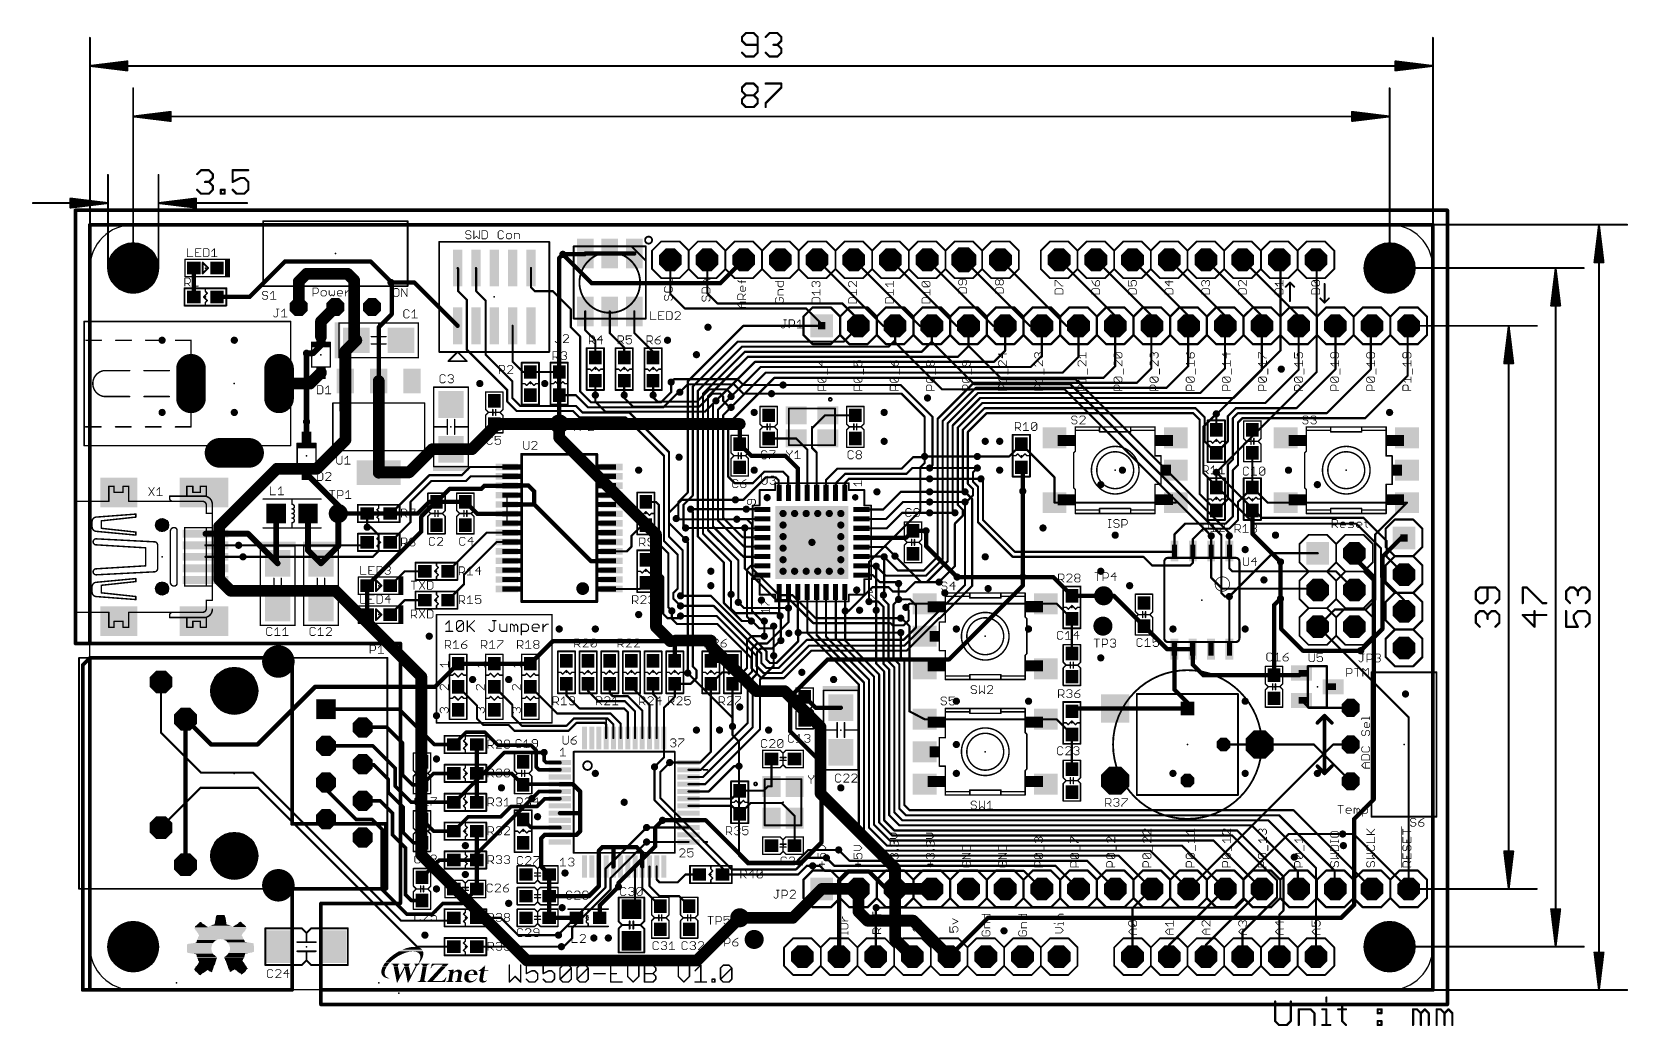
# Model space of a CAD drawing. Extents: x -4 to 107, y -2 to 66.
import ezdxf

# ---------------------------------------------------------------- set-up
doc = ezdxf.new("R2010")
doc.units = 0
for name, color, linetype in [('1', 22, 'CONTINUOUS'), ('16', 175, 'CONTINUOUS'), ('17', 82, 'CONTINUOUS'), ('18', 82, 'CONTINUOUS'), ('19', 53, 'CONTINUOUS'), ('20', 7, 'CONTINUOUS'), ('21', 253, 'CONTINUOUS'), ('23', 7, 'CONTINUOUS'), ('25', 253, 'CONTINUOUS'), ('27', 253, 'CONTINUOUS'), ('29', 253, 'CONTINUOUS'), ('30', 253, 'CONTINUOUS'), ('46', 140, 'CONTINUOUS'), ('51', 253, 'CONTINUOUS')]:
    doc.layers.add(name, color=color, linetype=linetype)

# ---------------------------------------------------------------- blocks, each defined once
blk = doc.blocks.new('RECT')
blk.add_solid([(-0.5, -0.5), (0.5, -0.5), (-0.5, 0.5), (0.5, 0.5)])
blk = doc.blocks.new('OCTAGONP')
at = {"const_width": 0.5}
blk.add_lwpolyline([(-0.25, -0.1036), (-0.25, 0.1036), (-0.1036, 0.25), (0.1036, 0.25), (0.25, 0.1036), (0.25, -0.1036), (0.1036, -0.25), (-0.1036, -0.25), (-0.25, -0.1036), (-0.25, 0.1036)], dxfattribs=at)
blk = doc.blocks.new('SQUAREP')
blk.add_solid([(-0.5, -0.5), (0.5, -0.5), (-0.5, 0.5), (0.5, 0.5)])
blk = doc.blocks.new('LONGP100')
at = {"const_width": 1}
blk.add_lwpolyline([(-0.5, 0), (0.5, 0)], dxfattribs=at)
at = {"const_width": 0.5}
for points in [[(-0.5, 0.25, 1), (-0.5, -0.25)], [(0.5, -0.25, 1), (0.5, 0.25)]]:
    blk.add_lwpolyline(points, format="xyb", dxfattribs=at)
blk = doc.blocks.new('ROUNDP')
at = {"const_width": 0.5}
blk.add_lwpolyline([(0, -0.25, 1), (0, 0.25, 1), (0, -0.25)], format="xyb", dxfattribs=at)
blk = doc.blocks.new('PIE')
at = {"const_width": 0.5}
blk.add_lwpolyline([(0, -0.25, 1), (0, 0.25, 1), (0, -0.25)], format="xyb", dxfattribs=at)
blk = doc.blocks.new('ROUNDV')
at = {"const_width": 0.5}
blk.add_lwpolyline([(0, -0.25, 1), (0, 0.25, 1), (0, -0.25)], format="xyb", dxfattribs=at)

msp = doc.modelspace()

# ---------------------------------------------------------------- linework, layer by layer
at = {"layer": '1'}
for points, const_width in [([(93, 53), (0, 53)], 0.254), ([(0, 53), (0, 24)], 0.254), ([(93, 0), (93, 53)], 0.254), ([(34.25, 50.95), (32.75, 50.95)], 0.3), ([(34.3, 51), (36, 51)], 0.3), ([(36, 51), (37.7, 51)], 0.3), ([(7.2, 50), (7.2, 48)], 0.3048), ([(13.5, 50.45), (11.05, 48)], 0.3), ([(19.45, 50.45), (13.5, 50.45)], 0.3), ([(14.46, 49.06), (15, 49.6)], 0.8128), ([(15, 49.6), (17.85, 49.6)], 0.8128), ([(17.85, 49.6), (18.3, 49.15)], 0.8128), ([(20.9, 49), (19.45, 50.45)], 0.3), ([(25.46, 50), (25.5, 49.96)], 0.15), ([(25.5, 49.96), (25.5, 48.4)], 0.15), ([(26.73, 50), (26.75, 49.98)], 0.15), ([(26.75, 49.98), (26.75, 48.4)], 0.15), ([(30.54, 50), (30.55, 49.99)], 0.15), ([(30.55, 49.99), (30.55, 48.65)], 0.15), ([(40.196, 48.204), (40.196, 50.57)], 0.15), ([(42.736, 50.57), (42.75, 50.556)], 0.15), ([(42.75, 50.556), (42.75, 48.25)], 0.15), ([(50.356, 50.57), (54.926, 46)], 0.15), ([(52.896, 50.57), (57.466, 46)], 0.15), ([(55.436, 50.57), (60.006, 46)], 0.15), ([(57.976, 50.57), (62.546, 46)], 0.15), ([(60.516, 50.57), (65.086, 46)], 0.15), ([(63.056, 50.57), (67.626, 46)], 0.15), ([(67.12, 50.57), (71, 46.69)], 0.15), ([(69.66, 50.57), (73.54, 46.69)], 0.15), ([(72.2, 50.57), (76.08, 46.69)], 0.15), ([(74.74, 50.57), (78.62, 46.69)], 0.15), ([(77.28, 50.57), (81.16, 46.69)], 0.15), ([(79.82, 50.57), (83.7, 46.69)], 0.15), ([(14.46, 47.3), (14.46, 49.06)], 0.8128), ([(18.3, 49.15), (18.3, 45.15)], 0.8128), ([(22.46, 49), (20.85, 49)], 0.3), ([(20.85, 49), (20.9, 49)], 0.3), ([(20.9, 46.8), (20.9, 49)], 0.3), ([(25.46, 46), (22.46, 49)], 0.3), ([(30.55, 48.65), (30.8, 48.4)], 0.15), ([(11.05, 48), (8.8, 48)], 0.3), ([(16, 46.3), (17, 47.3)], 0.8128), ([(25.5, 48.4), (26.1, 47.8)], 0.15), ([(26.1, 47.8), (26.1, 44.35)], 0.15), ([(26.75, 48.4), (27.4, 47.75)], 0.15), ([(27.4, 47.75), (27.4, 44)], 0.15), ([(30.8, 48.4), (32.05, 48.4)], 0.15), ([(32.05, 48.4), (33.3, 47.15)], 0.15), ([(41.2, 47.2), (40.196, 48.204)], 0.15), ([(42.75, 48.25), (43.45, 47.55)], 0.15), ([(43.45, 47.55), (52.1, 47.55)], 0.15), ([(52.1, 47.55), (53.22, 46.43)], 0.15), ([(16, 45.25), (16, 46.3)], 0.8128), ([(20, 45.9), (20.9, 46.8)], 0.3), ([(33.3, 47.15), (33.3, 45.9)], 0.15), ([(34.3, 47), (34.3, 45.7)], 0.15), ([(36, 47), (36, 45.5)], 0.15), ([(37.7, 47), (37.7, 45.5)], 0.15), ([(41.2, 47.2), (49.6, 47.2)], 0.15), ([(49.6, 47.2), (50.68, 46.12)], 0.15), ([(53.22, 46.43), (53.22, 46)], 0.15), ([(71, 46.69), (71, 46)], 0.15), ([(73.54, 46.69), (73.54, 46)], 0.15), ([(76.08, 46.69), (76.08, 46)], 0.15), ([(78.62, 46.69), (78.62, 46)], 0.15), ([(81.16, 46.69), (81.16, 46)], 0.15), ([(83.7, 46.69), (83.7, 46)], 0.15), ([(16, 44.65), (16, 45.25)], 0.4064), ([(17.6886, 44.2386), (18.45, 45)], 0.8128), ([(18.3, 45.15), (18.45, 45)], 0.8128), ([(20, 42.175), (20, 45.9)], 0.3), ([(29.27, 43.53), (29.27, 46)], 0.15), ([(33.3, 45.9), (33.95, 45.25)], 0.15), ([(33.95, 45.25), (33.95, 41.45)], 0.15), ([(34.3, 45.7), (35, 45)], 0.15), ([(36, 45.5), (37, 44.5)], 0.15), ([(37.7, 45.5), (39, 44.2)], 0.15), ([(45.25, 46), (41.4, 42.15)], 0.15), ([(45.25, 46), (50.68, 46)], 0.15), ([(50.68, 46), (50.65, 45.97)], 0.15), ([(50.68, 46.12), (50.68, 46)], 0.15), ([(52.2, 44.9), (53.22, 45.92)], 0.15), ([(53.22, 46), (53.2, 45.98)], 0.15), ([(53.22, 45.92), (53.22, 46)], 0.15), ([(54.926, 46), (55.76, 46)], 0.15), ([(55.76, 46), (55.75, 45.99)], 0.15), ([(55.76, 45.01), (55.76, 46)], 0.15), ([(57.466, 46), (58.3, 46)], 0.15), ([(58.3, 44.9), (58.3, 46)], 0.15), ([(60.006, 46), (60.84, 46)], 0.15), ([(60.84, 46), (60.85, 45.99)], 0.15), ([(60.84, 44.59), (60.84, 46)], 0.15), ([(62.546, 46), (63.38, 46)], 0.15), ([(63.38, 44.28), (63.38, 46)], 0.15), ([(65.086, 46), (65.92, 46)], 0.15), ([(65.92, 43.92), (65.92, 46)], 0.15), ([(67.626, 46), (68.46, 46)], 0.15), ([(68.46, 43.86), (68.46, 46)], 0.15), ([(71, 43.2), (71, 46)], 0.15), ([(73.54, 46), (73.5, 45.96)], 0.15), ([(73.5, 45.96), (73.5, 43.05)], 0.15), ([(76.08, 46), (76.05, 45.97)], 0.15), ([(76.05, 45.97), (76.05, 43.2)], 0.15), ([(78.62, 46), (78.6, 45.98)], 0.15), ([(78.6, 45.98), (78.6, 43.05)], 0.15), ([(81.16, 46), (81.15, 45.99)], 0.15), ([(81.15, 45.99), (81.15, 42.95)], 0.15), ([(83.7, 46), (83.7, 42.95)], 0.15), ([(86.24, 46), (86.25, 45.99)], 0.15), ([(86.25, 45.99), (86.25, 43)], 0.15), ([(88.78, 46), (88.7, 45.92)], 0.15), ([(88.7, 45.92), (88.7, 43)], 0.15), ([(91.32, 46), (91.25, 45.93)], 0.15), ([(91.25, 45.93), (91.25, 42.55)], 0.15), ([(15, 44.1), (15.45, 44.1)], 0.4064), ([(15.45, 44.1), (16, 44.65)], 0.4064), ([(17.6886, 42.175), (17.6886, 44.2386)], 0.8128), ([(26.1, 44.35), (28.9, 41.55)], 0.15), ([(35, 45), (35, 43.8)], 0.15), ([(37, 44.5), (37, 43.8)], 0.15), ([(39, 44.2), (39, 43.8)], 0.15), ([(44.85, 44.9), (41.75, 41.8)], 0.15), ([(42.1, 41.5), (45.15, 44.55)], 0.15), ([(42.45, 41.3), (45.35, 44.2)], 0.15), ([(44.85, 44.9), (52.2, 44.9)], 0.15), ([(45.15, 44.55), (55.3, 44.55)], 0.15), ([(45.35, 44.2), (57.6, 44.2)], 0.15), ([(55.3, 44.55), (55.76, 45.01)], 0.15), ([(57.6, 44.2), (58.3, 44.9)], 0.15), ([(60.1, 43.85), (60.84, 44.59)], 0.15), ([(62.6, 43.5), (63.38, 44.28)], 0.15), ([(15.25, 42), (16, 42.75)], 0.8128), ([(29.25, 42.15), (27.4, 44)], 0.15), ([(30, 42.8), (29.27, 43.53)], 0.15), ([(42.8, 41.1), (45.55, 43.85)], 0.15), ([(43.35, 40.8), (46.05, 43.5)], 0.15), ([(44.4, 41.1), (46.45, 43.15)], 0.15), ([(45.55, 43.85), (60.1, 43.85)], 0.15), ([(46.05, 43.5), (62.6, 43.5)], 0.15), ([(46.45, 43.15), (65.15, 43.15)], 0.15), ([(65.15, 43.15), (65.92, 43.92)], 0.15), ([(67.35, 42.75), (68.46, 43.86)], 0.15), ([(70.2, 42.4), (71, 43.2)], 0.15), ([(73.5, 43.05), (72.5, 42.05)], 0.15), ([(76.05, 43.2), (74.55, 41.7)], 0.15), ([(78.6, 43.05), (76.9, 41.35)], 0.15), ([(13.1, 42), (15.25, 42)], 0.8128), ([(17.6886, 40.1114), (17.6886, 42.175)], 0.8128), ([(20, 42.175), (20, 35.825)], 0.8128), ([(29.25, 41), (29.25, 42.15)], 0.15), ([(30.5, 42.8), (30, 42.8)], 0.15), ([(30.5, 42.8), (32.5, 42.8)], 0.15), ([(35, 41.2), (35, 42.2)], 0.15), ([(37, 41.2), (37, 42.2)], 0.15), ([(39, 41.2), (39, 42.2)], 0.15), ([(40.25, 41.4), (40.25, 42.1)], 0.15), ([(41.4, 34.45), (41.4, 42.15)], 0.15), ([(44.2, 39.2), (47.4, 42.4)], 0.15), ([(44.4, 40.35), (46.8, 42.75)], 0.15), ([(46.8, 42.75), (67.35, 42.75)], 0.15), ([(47.4, 42.4), (70.2, 42.4)], 0.15), ([(58.7, 39.55), (61.2, 42.05)], 0.15), ([(72.5, 42.05), (61.2, 42.05)], 0.15), ([(81.15, 42.95), (79.2, 41)], 0.15), ([(83.7, 42.95), (81.4, 40.65)], 0.15), ([(86.25, 43), (83.55, 40.3)], 0.15), ([(88.7, 43), (85.65, 39.95)], 0.15), ([(91.25, 42.55), (88.3, 39.6)], 0.15), ([(28.9, 41.55), (28.9, 40.75)], 0.15), ([(29.8, 40.45), (29.25, 41)], 0.15), ([(32.5, 41.2), (33.65, 41.2)], 0.15), ([(33.65, 41.2), (34.5, 40.35)], 0.15), ([(33.95, 41.45), (34.7, 40.7)], 0.15), ([(39.55, 40.7), (40.25, 41.4)], 0.15), ([(39.7, 40.35), (40.75, 41.4)], 0.15), ([(40.75, 41.4), (40.85, 41.4)], 0.15), ([(41.75, 34.25), (41.75, 41.8)], 0.15), ([(42.1, 31.4), (42.1, 41.5)], 0.15), ([(42.45, 31.6), (42.45, 41.3)], 0.15), ([(42.8, 31.85), (42.8, 41.1)], 0.15), ([(44.4, 41.1), (43.5, 40.2)], 0.15), ([(47.2, 41.3), (56.2, 41.3)], 0.15), ([(48, 41.9), (56.15, 41.9)], 0.15), ([(56.15, 41.9), (58.35, 39.7)], 0.15), ([(56.2, 41.3), (57.8, 39.7)], 0.15), ([(61.35, 41.7), (59.05, 39.4)], 0.15), ([(61.5, 41.35), (59.4, 39.25)], 0.15), ([(61.65, 41), (59.75, 39.1)], 0.15), ([(74.55, 41.7), (61.35, 41.7)], 0.15), ([(76.9, 41.35), (61.5, 41.35)], 0.15), ([(79.2, 41), (61.65, 41)], 0.15), ([(17.7, 40.1), (17.6886, 40.1114)], 0.8128), ([(29.55, 40.1), (28.9, 40.75)], 0.15), ([(33.45, 40.1), (29.55, 40.1)], 0.15), ([(33.65, 40.45), (29.8, 40.45)], 0.15), ([(33.45, 40.1), (33.9, 39.65)], 0.15), ([(33.65, 40.45), (34.1, 40)], 0.15), ([(34.1, 40), (37.35, 40)], 0.15), ([(34.5, 40.35), (39.7, 40.35)], 0.15), ([(34.7, 40.7), (39.55, 40.7)], 0.15), ([(37.35, 40), (40.1, 37.25)], 0.15), ([(43.35, 40.8), (43.15, 40.6)], 0.15), ([(43.15, 40.6), (43.15, 32.1)], 0.15), ([(43.5, 40.2), (43.5, 32.5)], 0.15), ([(44.4, 40.35), (43.85, 39.8)], 0.15), ([(43.85, 39.8), (43.85, 32.7)], 0.15), ([(50, 38.9), (50.9, 39.8)], 0.15), ([(50.9, 39.8), (51.1, 39.8)], 0.15), ([(51.1, 39.8), (53, 39.8)], 0.15), ([(61.8, 40.65), (60.1, 38.95)], 0.15), ([(61.95, 40.3), (60.45, 38.8)], 0.15), ([(62.1, 39.95), (60.8, 38.65)], 0.15), ([(81.4, 40.65), (61.8, 40.65)], 0.15), ([(76.55, 40.3), (61.95, 40.3)], 0.15), ([(76.4, 39.95), (62.1, 39.95)], 0.15), ([(76.85, 39.5), (76.4, 39.95)], 0.15), ([(77.2, 39.65), (76.55, 40.3)], 0.15), ([(78, 38.8), (78, 39.9)], 0.15), ([(79.35, 40.3), (78.8, 39.75)], 0.15), ([(78.8, 39.75), (78.8, 38)], 0.15), ([(79.5, 39.95), (79.15, 39.6)], 0.15), ([(83.55, 40.3), (79.35, 40.3)], 0.15), ([(85.65, 39.95), (79.5, 39.95)], 0.15), ([(15, 38.25), (15, 39.35)], 0.4064), ([(28, 39), (26.45, 37.45)], 0.8128), ([(28, 39.2), (28, 39)], 0.8128), ([(32.5, 39.2), (28, 39.2)], 0.8128), ([(33.9, 39.65), (37.1, 39.65)], 0.15), ([(37.1, 39.65), (39.75, 37)], 0.15), ([(44.2, 35.55), (44.2, 39.2)], 0.15), ([(45, 39.2), (45, 37.8)], 0.3), ([(50, 38.9), (50, 37.55)], 0.15), ([(57.8, 39.7), (57.8, 36.95)], 0.15), ([(58.35, 39.7), (58.35, 36.35)], 0.15), ([(58.7, 30), (58.7, 39.55)], 0.15), ([(59.05, 29.85), (59.05, 39.4)], 0.15), ([(59.4, 29.7), (59.4, 39.25)], 0.15), ([(59.75, 39.1), (59.75, 33.2)], 0.15), ([(60.1, 38.95), (60.1, 33.6)], 0.15), ([(60.45, 34.65), (60.45, 38.8)], 0.15), ([(60.8, 38.65), (60.8, 35.05)], 0.15), ([(76.85, 34.35), (76.85, 39.5)], 0.15), ([(77.2, 38), (77.2, 39.65)], 0.15), ([(79.15, 39.6), (79.15, 36.75)], 0.15), ([(79.8, 39.6), (79.5, 39.3)], 0.15), ([(79.5, 39.3), (79.5, 36.35)], 0.15), ([(88.3, 39.6), (79.8, 39.6)], 0.15), ([(23.7, 37.45), (22.1, 35.85)], 0.8128), ([(25, 37.45), (23.7, 37.45)], 0.8128), ([(25, 37.45), (26.45, 37.45)], 0.8128), ([(45, 37.8), (45.8, 37)], 0.3), ([(48.9, 38.2), (47, 38.2)], 0.15), ([(48.9, 38.2), (49.675, 37.425)], 0.15), ([(50, 37.55), (50.325, 37.225)], 0.15), ([(64.5, 37.8), (63.65, 36.95)], 0.15), ([(64.5, 37.8), (66.8, 35.5)], 0.15), ([(78, 37.2), (77.2, 38)], 0.15), ([(78.8, 38), (78, 37.2)], 0.15), ([(39.75, 37), (39.75, 31.1)], 0.15), ([(40.1, 37.25), (40.1, 31.4)], 0.15), ([(45.8, 37), (48.15, 37)], 0.3), ([(48.15, 37), (49.025, 36.125)], 0.3), ([(49.675, 37.425), (49.675, 34.4375)], 0.15), ([(50.325, 37.225), (50.325, 34.4375)], 0.15), ([(57, 36.9), (56.2, 36.1)], 0.15), ([(57, 36.9), (57.75, 36.9)], 0.15), ([(57.75, 36.9), (57.8, 36.95)], 0.15), ([(63.65, 36.95), (61.45, 36.95)], 0.15), ([(79.15, 36.75), (78.8, 36.4)], 0.15), ([(78.8, 36.4), (78.8, 34)], 0.15), ([(80.5, 37.2), (80.5, 34.8)], 0.15), ([(17.2, 33.55), (15, 35.75)], 0.4064), ([(20.025, 35.85), (20, 35.825)], 0.8128), ([(22.1, 35.85), (20.025, 35.85)], 0.8128), ([(20.85, 33), (23.5, 35.65)], 0.15), ([(23.5, 35.65), (25.75, 35.65)], 0.15), ([(25.75, 35.65), (26.325, 36.225)], 0.15), ([(26.05, 35.25), (26.375, 35.575)], 0.15), ([(26.325, 36.225), (28.875, 36.225)], 0.15), ([(26.375, 35.575), (28.875, 35.575)], 0.15), ([(44.65, 35.1), (44.2, 35.55)], 0.15), ([(46.8, 35.5), (45.25, 33.95)], 0.15), ([(46.7, 35.9), (45.9, 35.1)], 0.15), ([(48, 35.9), (46.7, 35.9)], 0.15), ([(47.5, 35.5), (46.8, 35.5)], 0.15), ([(47.7, 35.3), (47.5, 35.5)], 0.15), ([(47.7, 34.4625), (47.7, 35.3)], 0.15), ([(48.35, 35.55), (48, 35.9)], 0.15), ([(48.35, 34.4625), (48.35, 35.55)], 0.15), ([(49.025, 36.125), (49.025, 34.4375)], 0.3), ([(51.75, 36.1), (50.975, 35.325)], 0.15), ([(50.975, 35.325), (50.975, 34.4375)], 0.15), ([(51.65, 35.1), (52.3, 35.75)], 0.15), ([(56.2, 36.1), (51.75, 36.1)], 0.15), ([(52.55, 35.4), (52.275, 35.125)], 0.15), ([(52.3, 35.75), (56.55, 35.75)], 0.15), ([(58.15, 35.4), (52.55, 35.4)], 0.15), ([(56.55, 35.75), (56.95, 36.15)], 0.15), ([(56.95, 36.15), (58.15, 36.15)], 0.15), ([(58.35, 36.35), (58.15, 36.15)], 0.15), ([(61.45, 36.15), (61.15, 35.85)], 0.15), ([(61.15, 35.85), (61.15, 35.2)], 0.15), ([(61.7, 35.4), (61.85, 35.25)], 0.15), ([(64.6, 36.1), (64.5, 36.2)], 0.3), ([(64.6, 34.55), (64.6, 36.1)], 0.3), ([(66.8, 35.5), (66.8, 33.75)], 0.15), ([(78, 34.8), (78, 35.85)], 0.15), ([(79.5, 36.35), (79.15, 36)], 0.15), ([(79.15, 36), (79.15, 32.8)], 0.15), ([(23.65, 35.25), (22.2, 33.8)], 0.15), ([(26.05, 35.25), (23.65, 35.25)], 0.15), ([(24, 33.8), (24.9, 34.7)], 0.3), ([(24.9, 34.7), (27.1, 34.7)], 0.3), ([(27.1, 34.7), (27.325, 34.925)], 0.3), ([(27.325, 34.925), (28.875, 34.925)], 0.3), ([(28.875, 34.925), (28.9, 34.95)], 0.3), ([(28.9, 34.95), (30.35, 34.95)], 0.3), ([(30.35, 34.95), (30.775, 34.525)], 0.3), ([(30.775, 34.525), (30.775, 33.625)], 0.3), ([(40.75, 33.8), (41.4, 34.45)], 0.15), ([(41.1, 33.6), (41.75, 34.25)], 0.15), ([(45.9, 35.1), (44.65, 35.1)], 0.15), ([(47.725, 34.4375), (47.7, 34.4625)], 0.15), ([(48.375, 34.4375), (48.35, 34.4625)], 0.15), ([(51.625, 34.4375), (51.65, 34.4625)], 0.15), ([(51.65, 34.4625), (51.65, 35.1)], 0.15), ([(52.275, 35.125), (52.275, 34.4375)], 0.15), ([(56.15, 34.5), (54.925, 33.275)], 0.15), ([(58.15, 34.5), (56.15, 34.5)], 0.15), ([(60.6, 34.5), (60.45, 34.65)], 0.15), ([(61.15, 34.25), (60.7, 33.8)], 0.15), ([(60.8, 35.05), (61.15, 34.7)], 0.15), ([(61.15, 35.2), (61.5, 34.85)], 0.15), ([(61.15, 34.7), (61.15, 34.25)], 0.15), ([(61.5, 34.85), (61.5, 32.4)], 0.15), ([(61.85, 35.25), (61.85, 32.55)], 0.15), ([(78, 33.2), (76.85, 34.35)], 0.15), ([(80.5, 34.8), (79.5, 33.8)], 0.15), ([(80.5, 34.8), (81.55, 33.75)], 0.15), ([(12.9, 33), (12.9, 29.65)], 0.4064), ([(15.1, 33), (15.1, 30.45)], 0.4064), ([(17.2, 33), (17.2, 33.55)], 0.4064), ([(17.2, 33), (17.2, 30.75)], 0.4064), ([(22.2, 33.8), (22.2, 32.4)], 0.15), ([(22.95, 32.8), (23.95, 33.8)], 0.3), ([(23.95, 33.8), (24, 33.8)], 0.3), ([(26, 33.8), (26.825, 32.975)], 0.3), ([(30.775, 33.625), (28.875, 33.625)], 0.3), ([(34.7, 29.7), (30.775, 33.625)], 0.3), ([(38.5, 33.8), (39.2, 33.8)], 0.15), ([(39.2, 33.8), (39.4, 33.6)], 0.15), ([(39.4, 33.6), (39.4, 30.9)], 0.15), ([(40.75, 32.8), (40.75, 33.8)], 0.15), ([(41.1, 32.15), (41.1, 33.6)], 0.15), ([(41.6, 33.3), (41.6, 33.25)], 0.15), ([(41.6, 33.25), (41.75, 33.1)], 0.15), ([(41.75, 33.1), (41.75, 22.4)], 0.15), ([(45.25, 33.95), (44.7, 33.95)], 0.15), ([(46.5375, 33.3), (45.45, 33.3)], 0.15), ([(46.5625, 33.275), (46.5375, 33.3)], 0.15), ([(54.925, 33.275), (53.4375, 33.275)], 0.15), ([(56.3, 33.8), (55.125, 32.625)], 0.15), ([(58.15, 33.8), (56.3, 33.8)], 0.15), ([(59.75, 33.2), (59.9, 33.05)], 0.15), ([(60.1, 33.6), (60.45, 33.25)], 0.15), ([(60.45, 33.25), (60.45, 32.85)], 0.15), ([(60.7, 33.8), (60.6, 33.8)], 0.15), ([(66.8, 33.75), (75.2, 33.75)], 0.15), ([(78.8, 34), (78, 33.2)], 0.15), ([(79.5, 33.8), (79.5, 32.55)], 0.15), ([(80.5, 33.2), (80.5, 31.6)], 0.3), ([(81.55, 33.75), (82.8, 33.75)], 0.15), ([(82.8, 33.75), (91.2, 33.75)], 0.15), ([(89, 31.55), (91.2, 33.75)], 0.15), ([(19.2, 32.05), (19.2, 33)], 0.15), ([(20.8, 33), (20.85, 33)], 0.15), ([(22.2, 32.4), (20.8, 31)], 0.15), ([(22.95, 31.75), (22.95, 32.8)], 0.3), ([(26.825, 32.975), (28.875, 32.975)], 0.3), ([(37.5, 31.45), (38.25, 32.2)], 0.15), ([(38.25, 32.2), (38.5, 32.2)], 0.15), ([(40.6, 32.65), (40.75, 32.8)], 0.15), ([(41.25, 32), (41.1, 32.15)], 0.15), ([(45.25, 30), (43.15, 32.1)], 0.15), ([(45.3, 30.7), (43.5, 32.5)], 0.15), ([(43.85, 32.7), (45.2, 31.35)], 0.15), ([(44.8, 32.6), (44.825, 32.625)], 0.15), ([(44.825, 32.625), (46.5625, 32.625)], 0.15), ([(45.35, 32), (45.375, 31.975)], 0.15), ([(55.125, 32.625), (53.4375, 32.625)], 0.15), ([(56.25, 33.05), (55.175, 31.975)], 0.15), ([(58.15, 33.05), (56.25, 33.05)], 0.15), ([(60.45, 32.85), (59.9, 32.3)], 0.15), ([(59.9, 32.3), (59.9, 29.35)], 0.15), ([(61.5, 32.4), (63.9, 30)], 0.15), ([(61.85, 32.55), (64.05, 30.35)], 0.15), ([(75.85, 32.3), (75.105, 31.555)], 0.15), ([(78.65, 32.3), (75.85, 32.3)], 0.15), ([(79.15, 32.8), (78.65, 32.3)], 0.15), ([(79.5, 32.55), (78.9, 31.95)], 0.15), ([(8, 31.6), (10.95, 31.6)], 0.4064), ([(10.95, 31.6), (13, 29.55)], 0.4064), ([(17.2, 30.75), (16, 29.55)], 0.4064), ([(19.2, 28), (22.95, 31.75)], 0.3), ([(24.8, 29), (27.475, 31.675)], 0.15), ([(25.9, 28.75), (28.175, 31.025)], 0.15), ([(27.475, 31.675), (28.875, 31.675)], 0.15), ([(28.175, 31.025), (28.875, 31.025)], 0.15), ([(37.5, 30.7), (37.5, 31.45)], 0.15), ([(39.4, 30.9), (40.05, 30.25)], 0.15), ([(39.75, 31.1), (40.7, 30.15)], 0.15), ([(40.1, 31.4), (41.05, 30.45)], 0.15), ([(41.4, 31.05), (41.25, 31.2)], 0.15), ([(41.4, 21.95), (41.4, 31.05)], 0.15), ([(43.9, 29.6), (42.1, 31.4)], 0.15), ([(44.4, 29.65), (42.45, 31.6)], 0.15), ([(44.9, 29.75), (42.8, 31.85)], 0.15), ([(46.5375, 31.35), (45.2, 31.35)], 0.15), ([(45.375, 31.975), (46.5625, 31.975)], 0.15), ([(46.5625, 31.325), (46.5375, 31.35)], 0.15), ([(56.525, 31.325), (53.4375, 31.325)], 0.3), ([(55.175, 31.975), (53.4375, 31.975)], 0.15), ([(57, 31.8), (56.525, 31.325)], 0.3), ([(57, 31.8), (57.9, 31.8)], 0.3), ([(75.105, 31.555), (75.105, 30.404)], 0.15), ([(77.1, 31.95), (76.375, 31.225)], 0.15), ([(76.375, 31.225), (76.375, 30.404)], 0.15), ([(78.9, 31.95), (77.1, 31.95)], 0.15), ([(77.65, 30.409), (77.65, 31.45)], 0.15), ([(78.9, 30.409), (78.9, 31.45)], 0.15), ([(80.5, 31.6), (82.45, 29.65)], 0.3), ([(89, 27), (89, 31.55)], 0.15), ([(90.81, 31.31), (89.5, 30)], 0.3), ([(91, 31.31), (90.81, 31.31)], 0.3), ([(8, 30.8), (10.3, 30.8)], 0.15), ([(8, 30), (10.6, 30)], 0.15), ([(12.9, 29.65), (13, 29.55)], 0.4064), ([(15.1, 30.45), (16, 29.55)], 0.4064), ([(36.1, 29.7), (34.7, 29.7)], 0.3), ([(36.125, 29.725), (36.1, 29.7)], 0.3), ([(37.175, 30.375), (36.125, 30.375)], 0.15), ([(37.175, 30.375), (37.5, 30.7)], 0.15), ([(38.5, 29.8), (39.7, 28.6)], 0.15), ([(40.05, 30.25), (40.05, 26.5)], 0.15), ([(40.7, 30.15), (40.7, 27.8)], 0.15), ([(41.05, 30.45), (41.05, 27.45)], 0.15), ([(46.5375, 30), (45.25, 30)], 0.15), ([(46.5375, 30.7), (45.3, 30.7)], 0.15), ([(46.5625, 30.675), (46.5375, 30.7)], 0.15), ([(46.5625, 30.025), (46.5375, 30)], 0.15), ([(55.125, 30.675), (53.4375, 30.675)], 0.15), ([(53.4375, 30.025), (54.975, 30.025)], 0.15), ([(54.975, 30.025), (55, 30)], 0.15), ([(55.95, 29.05), (55, 30)], 0.15), ([(55.125, 30.675), (55.75, 30.05)], 0.15), ([(58.7, 30), (57.75, 29.05)], 0.15), ([(57.9, 28.7), (59.05, 29.85)], 0.15), ([(63.9, 30), (72.95, 30)], 0.15), ([(75.051, 30.35), (64.05, 30.35)], 0.15), ([(72.95, 30), (73.55, 29.4)], 0.15), ([(75.105, 30.404), (75.051, 30.35)], 0.15), ([(76.375, 29.575), (76.375, 30.404)], 0.15), ([(77.645, 30.404), (77.65, 30.409)], 0.15), ([(77.645, 28.555), (77.645, 30.404)], 0.15), ([(78.905, 30.404), (78.9, 30.409)], 0.15), ([(78.905, 29.195), (78.905, 30.404)], 0.15), ([(89.5, 30), (89.5, 25)], 0.3), ([(21.8, 29), (20.8, 28)], 0.15), ([(23.2, 29), (21.8, 29)], 0.15), ([(25.9, 28.1), (25.9, 28.75)], 0.15), ([(43.9, 29.6), (43.9, 26.8)], 0.15), ([(44.4, 27.4), (44.4, 29.65)], 0.15), ([(44.9, 26.85), (44.9, 29.75)], 0.15), ([(45.5, 29.1), (45.775, 29.375)], 0.15), ([(45.5, 25.85), (45.5, 29.1)], 0.15), ([(45.775, 29.375), (46.5625, 29.375)], 0.15), ([(45.85, 28.5), (46.075, 28.725)], 0.15), ([(46.075, 28.725), (46.5625, 28.725)], 0.15), ([(53.4375, 29.375), (54.425, 29.375)], 0.15), ([(54.225, 28.725), (53.4375, 28.725)], 0.15), ([(54.7, 28.25), (54.225, 28.725)], 0.15), ([(54.425, 29.375), (54.45, 29.35)], 0.15), ([(55.1, 28.7), (54.45, 29.35)], 0.15), ([(55.1, 28.7), (57.9, 28.7)], 0.15), ([(57.75, 29.05), (55.95, 29.05)], 0.15), ([(57.95, 28.25), (59.4, 29.7)], 0.15), ([(59.9, 29.35), (58.8, 28.25)], 0.15), ([(60.05, 28.6), (64.6, 28.6)], 0.3), ([(66.7, 28.6), (64.6, 28.6)], 0.3), ([(68, 27.3), (66.7, 28.6)], 0.3), ([(73.55, 29.4), (76.2, 29.4)], 0.15), ([(76.2, 29.4), (76.375, 29.575)], 0.15), ([(79.1, 29), (78.905, 29.195)], 0.15), ([(86.277, 29), (79.1, 29)], 0.15), ([(87.567, 27.71), (86.277, 29)], 0.15), ([(19.2, 28), (19.2, 26)], 0.3), ([(24.8, 27), (25.9, 28.1)], 0.15), ([(38.075, 27.775), (36.125, 27.775)], 0.15), ([(38.5, 28.2), (38.075, 27.775)], 0.15), ([(39.7, 28.6), (39.7, 26.05)], 0.15), ([(40.7, 27.8), (40.4, 27.5)], 0.15), ([(45.85, 26.25), (45.85, 28.5)], 0.15), ([(47.725, 25.975), (47.725, 27.5625)], 0.15), ([(48.375, 26.45), (48.375, 27.5625)], 0.15), ([(49.025, 27.5625), (49.05, 27.5375)], 0.15), ([(49.025, 24.775), (49.025, 27.5625)], 0.15), ([(49.675, 27.5625), (49.7, 27.5375)], 0.15), ([(49.675, 24.725), (49.675, 27.5625)], 0.15), ([(50.325, 27.5625), (50.35, 27.5375)], 0.15), ([(50.325, 24.575), (50.325, 27.5625)], 0.15), ([(50.975, 27.5625), (51, 27.5375)], 0.15), ([(50.975, 24.475), (50.975, 27.5625)], 0.15), ([(51.625, 27.5625), (51.65, 27.5375)], 0.15), ([(52.3, 27.5375), (52.275, 27.5625)], 0.15), ([(54.2, 27.9), (52.55, 26.25)], 0.15), ([(55.3, 27.9), (54.2, 27.9)], 0.15), ([(55.9, 28.25), (54.7, 28.25)], 0.15), ([(55.6, 27.6), (55.3, 27.9)], 0.15), ([(56.5, 27.6), (55.6, 27.6)], 0.15), ([(56, 28.15), (55.9, 28.25)], 0.15), ([(56.5, 27.6), (57.15, 28.25)], 0.15), ([(57.15, 28.25), (57.95, 28.25)], 0.15), ([(78.4, 27.8), (77.645, 28.555)], 0.15), ([(84.937, 27.8), (78.4, 27.8)], 0.15), ([(85.027, 27.71), (84.937, 27.8)], 0.15), ([(21.8, 27), (20.8, 26)], 0.15), ([(23.2, 27), (21.8, 27)], 0.15), ([(40.05, 26.5), (40.3, 26.25)], 0.15), ([(40.4, 27.5), (40.4, 27.1)], 0.15), ([(40.4, 27.1), (40.9, 26.6)], 0.15), ([(41.05, 27.45), (40.9, 27.3)], 0.15), ([(43.9, 26.8), (45.15, 25.55)], 0.15), ([(51.65, 27.5375), (51.65, 24.35)], 0.15), ([(52.3, 26.25), (52.3, 27.5375)], 0.15), ([(54.6, 26.9), (53.95, 26.9)], 0.15), ([(54.95, 26.55), (54.6, 26.9)], 0.15), ([(54.95, 27.05), (54.95, 27.35)], 0.15), ([(55.3, 26.7), (54.95, 27.05)], 0.15), ([(54.95, 22.6), (54.95, 26.55)], 0.15), ([(55.3, 22.75), (55.3, 26.7)], 0.15), ([(55.65, 26.7), (56, 27.05)], 0.15), ([(55.65, 22.95), (55.65, 26.7)], 0.15), ([(56.75, 26.75), (56.5, 26.5)], 0.15), ([(57.8, 26.75), (56.75, 26.75)], 0.15), ([(66.2, 26.75), (57.8, 26.75)], 0.15), ([(66.2, 26.75), (66.95, 26.75)], 0.15), ([(66.95, 26.75), (68, 25.7)], 0.15), ([(68, 27.3), (70.2, 27.3)], 0.3), ([(70.2, 27.3), (70.9, 27.3)], 0.3), ([(70.9, 27.3), (73, 25.2)], 0.3), ([(78.9, 27.25), (78.905, 27.245)], 0.15), ([(78.905, 27.245), (78.905, 23.596)], 0.15), ([(82.45, 27.1), (82, 26.65)], 0.3), ([(82, 26.65), (82, 21.8)], 0.3), ([(88.35, 26.35), (89, 27)], 0.15), ([(39.7, 26.05), (40, 25.75)], 0.15), ([(40, 25.75), (40.75, 25.75)], 0.15), ([(40.75, 25.75), (40.9, 25.9)], 0.15), ([(45.15, 25.55), (45.8, 25.55)], 0.15), ([(45.8, 25.55), (45.5, 25.85)], 0.15), ([(45.85, 25.55), (45.8, 25.55)], 0.15), ([(45.85, 26.25), (46.55, 25.55)], 0.15), ([(46.35, 25.05), (45.85, 25.55)], 0.15), ([(46.55, 25.55), (46.7, 25.55)], 0.15), ([(46.9, 24), (48.375, 25.475)], 0.15), ([(47.8, 25.9), (47.725, 25.975)], 0.15), ([(48.35, 26.425), (48.375, 26.45)], 0.15), ([(48.375, 25.475), (48.375, 26.45)], 0.15), ([(52.3, 24.2), (52.3, 26.25)], 0.15), ([(52.55, 26.25), (52.3, 26.25)], 0.15), ([(54.45, 22.6), (54.45, 26.3)], 0.15), ([(56.2, 25.75), (56.15, 25.75)], 0.15), ([(56.75, 25.2), (56.2, 25.75)], 0.15), ([(68, 25.7), (68, 23.3)], 0.15), ([(85.027, 25.17), (86.207, 26.35)], 0.15), ([(86.207, 26.35), (88.35, 26.35)], 0.15), ([(43, 24.2), (43, 22.8)], 0.3), ([(45.5, 24.2), (45.8, 24.5)], 0.15), ([(45.8, 24.5), (46.7, 24.5)], 0.15), ([(46.35, 25.05), (47.2, 25.05)], 0.15), ([(47.2, 25.05), (47.35, 25.2)], 0.15), ([(49.05, 24.75), (49.025, 24.775)], 0.15), ([(49.675, 24.725), (53.25, 21.15)], 0.15), ([(50.325, 24.575), (53.6, 21.3)], 0.15), ([(50.975, 24.475), (53.95, 21.5)], 0.15), ([(51.65, 24.35), (54.3, 21.7)], 0.15), ([(56.15, 23.05), (56.15, 24.75)], 0.15), ([(56.75, 19.3), (56.75, 25.2)], 0.15), ([(74.604, 23.596), (73, 25.2)], 0.3), ([(85.027, 25.17), (91.32, 18.877)], 0.15), ([(89.5, 25), (88, 23.5)], 0.3), ([(0, 24), (21.5, 24)], 0.254), ([(21.5, 24), (21.5, 6)], 0.254), ([(30.5, 22.6), (32.05, 24.15)], 0.3), ([(32.05, 24.15), (40.5, 24.15)], 0.3), ([(40.5, 22.8), (40.5, 24.15)], 0.3), ([(45.5, 22.3), (45.5, 24.2)], 0.15), ([(45.85, 23.65), (46.2, 24)], 0.15), ([(45.85, 22.05), (45.85, 23.65)], 0.15), ([(46.2, 24), (46.9, 24)], 0.15), ([(46.2, 23.4), (46.45, 23.65)], 0.15), ([(46.2, 21.9), (46.2, 23.4)], 0.15), ([(46.45, 23.65), (47.25, 23.65)], 0.15), ([(47.25, 23.65), (47.8, 24.2)], 0.15), ([(47.35, 22.45), (47.35, 23.15)], 0.15), ([(47.8, 24.2), (47.85, 24.2)], 0.15), ([(52.3, 24.2), (54.65, 21.85)], 0.15), ([(75.095, 23.596), (74.604, 23.596)], 0.3), ([(75.095, 23.596), (76.365, 23.596)], 0.3), ([(75.095, 20.805), (75.095, 23.596)], 0.3), ([(76.365, 23.596), (76.365, 22.535)], 0.3), ([(14, 23), (0, 23)], 0.254), ([(0, 23), (0, 0)], 0.254), ([(14, 11.5), (14, 23)], 0.254), ([(25.5, 22.6), (23.9, 21)], 0.3), ([(25.5, 22.6), (28, 22.6)], 0.3), ([(28, 22.6), (30.5, 22.6)], 0.3), ([(42, 22.15), (41.75, 22.4)], 0.15), ([(42, 21.6), (42, 22.15)], 0.15), ([(43, 22.8), (44.5, 22.8)], 0.3), ([(45.2, 22), (45.5, 22.3)], 0.15), ([(45.55, 21.75), (45.85, 22.05)], 0.15), ([(46.4, 21.5), (47.35, 22.45)], 0.15), ([(54.45, 22.6), (55, 22.05)], 0.15), ([(55.35, 22.2), (54.95, 22.6)], 0.15), ([(55, 22.05), (55, 11.75)], 0.15), ([(55.7, 22.35), (55.3, 22.75)], 0.15), ([(55.35, 12.1), (55.35, 22.2)], 0.15), ([(56.05, 22.55), (55.65, 22.95)], 0.15), ([(55.7, 12.3), (55.7, 22.35)], 0.15), ([(56.05, 12.55), (56.05, 22.55)], 0.15), ([(56.4, 22.8), (56.15, 23.05)], 0.15), ([(56.4, 12.8), (56.4, 22.8)], 0.15), ([(76.365, 22.535), (77.1, 21.8)], 0.3), ([(4.92, 21.325), (4.92, 17.83)], 0.15), ([(15.6, 21), (11.6, 17)], 0.3), ([(23.9, 21), (15.6, 21)], 0.3), ([(26.8, 19.7), (25.5, 21)], 0.15), ([(29.25, 19.75), (28, 21)], 0.15), ([(32.35, 19.15), (30.5, 21)], 0.15), ([(33, 20.4), (33, 21.2)], 0.15), ([(34.5, 20.7), (34.5, 21.2)], 0.15), ([(36, 20.55), (36, 21.2)], 0.15), ([(37.5, 21), (37.5, 21.2)], 0.15), ([(38.75, 19.75), (37.5, 21)], 0.15), ([(39, 20.5), (39, 21.2)], 0.15), ([(40.5, 20.3), (40.5, 21.2)], 0.15), ([(40.5, 21.2), (41.6, 21.2)], 0.15), ([(41.6, 21.2), (42, 21.6)], 0.15), ([(43, 21.2), (43.8, 22)], 0.15), ([(43, 16.5), (43, 21.2)], 0.15), ([(43.8, 22), (45.2, 22)], 0.15), ([(44.5, 18.25), (44.5, 21.2)], 0.15), ([(45.55, 18.5), (45.55, 21.75)], 0.15), ([(45.9, 21.6), (46.2, 21.9)], 0.15), ([(45.9, 18.2), (45.9, 21.6)], 0.15), ([(46.4, 18.05), (46.4, 21.5)], 0.15), ([(53.25, 21.15), (53.25, 10.85)], 0.15), ([(53.6, 21.3), (53.6, 11.05)], 0.15), ([(53.95, 21.5), (53.95, 11.25)], 0.15), ([(54.3, 21.7), (54.3, 11.45)], 0.15), ([(54.65, 21.85), (54.65, 11.6)], 0.15), ([(77.1, 21.8), (82, 21.8)], 0.3), ([(82, 21.8), (83.75, 21.8)], 0.3), ([(83.75, 21.8), (83.9, 21.95)], 0.3), ([(33.9, 19.5), (33, 20.4)], 0.15), ([(35.2, 20), (34.5, 20.7)], 0.15), ([(37.05, 20), (35.2, 20)], 0.15), ([(36.2, 20.35), (36, 20.55)], 0.15), ([(37.25, 20.35), (36.2, 20.35)], 0.15), ([(37.75, 19.3), (37.05, 20)], 0.15), ([(38.25, 19.35), (37.25, 20.35)], 0.15), ([(39.25, 20.25), (39, 20.5)], 0.15), ([(39.25, 17.45), (39.25, 20.25)], 0.15), ([(39.75, 19.55), (40.5, 20.3)], 0.15), ([(49.5, 20.3), (48.5, 20.3)], 0.3), ([(48.5, 17.9), (48.5, 20.3)], 0.3), ([(49.5, 20.3), (50.25, 19.55)], 0.3), ([(75.095, 20.805), (76, 19.9)], 0.3), ([(76, 19.9), (76, 19.5)], 0.3), ([(83.9, 20.05), (84.41, 19.54)], 0.15), ([(6.642, 18.758), (6.62, 18.758)], 0.3), ([(8.4, 17), (6.642, 18.758)], 0.3), ([(16.355, 19.45), (16.35, 19.445)], 0.254), ([(21.4, 19.45), (16.355, 19.45)], 0.254), ([(23.85, 17), (21.4, 19.45)], 0.254), ([(26.8, 18.8), (26.8, 19.7)], 0.15), ([(27.25, 18.35), (26.8, 18.8)], 0.15), ([(29.25, 18.95), (29.25, 19.75)], 0.15), ([(29.9, 18.3), (29.25, 18.95)], 0.15), ([(36.05, 19.15), (32.35, 19.15)], 0.15), ([(33, 18.3), (33.5, 18.8)], 0.15), ([(33.5, 18.8), (35.85, 18.8)], 0.15), ([(37, 19.5), (33.9, 19.5)], 0.15), ([(36.25, 18.4), (35.85, 18.8)], 0.15), ([(36.75, 18.45), (36.05, 19.15)], 0.15), ([(37.25, 19.25), (37, 19.5)], 0.15), ([(37.25, 17.45), (37.25, 19.25)], 0.15), ([(37.75, 17.45), (37.75, 19.3)], 0.15), ([(38.25, 17.45), (38.25, 19.35)], 0.15), ([(38.75, 17.45), (38.75, 19.75)], 0.15), ([(39.75, 17.45), (39.75, 19.55)], 0.15), ([(50.25, 19.55), (52, 19.55)], 0.3), ([(57.8, 18.75), (56.75, 19.3)], 0.15), ([(66.2, 18.75), (57.8, 18.75)], 0.15), ([(66.2, 18.75), (66.95, 18.75)], 0.15), ([(66.95, 18.75), (68, 17.7)], 0.15), ([(68.2, 19.5), (68, 19.3)], 0.3), ([(71, 19.5), (68.2, 19.5)], 0.3), ([(71, 19.5), (76, 19.5)], 0.3), ([(84.41, 19.54), (87.3, 19.54)], 0.15), ([(91.32, 18.877), (91.32, 7)], 0.15), ([(4.92, 17.83), (7.7, 15.05)], 0.15), ([(18.915, 18.2), (18.89, 18.175)], 0.254), ([(20.55, 18.2), (18.915, 18.2)], 0.254), ([(21.65, 17.1), (20.55, 18.2)], 0.254), ([(26.05, 17.85), (25.2, 17)], 0.254), ([(27.35, 17.85), (26.05, 17.85)], 0.254), ([(29, 18.35), (27.25, 18.35)], 0.15), ([(28.25, 16.95), (27.35, 17.85)], 0.254), ([(29.4, 17.95), (29, 18.35)], 0.15), ([(33.15, 17.95), (29.4, 17.95)], 0.15), ([(33, 18.3), (29.9, 18.3)], 0.15), ([(33.7, 18.5), (33.15, 17.95)], 0.15), ([(35.65, 18.5), (33.7, 18.5)], 0.15), ([(35.75, 18.4), (35.65, 18.5)], 0.15), ([(35.75, 17.45), (35.75, 18.4)], 0.15), ([(36.25, 17.45), (36.25, 18.4)], 0.15), ([(36.75, 17.45), (36.75, 18.45)], 0.15), ([(42.3, 15.25), (45.55, 18.5)], 0.15), ([(42.45, 14.75), (45.9, 18.2)], 0.15), ([(42.6, 14.25), (46.4, 18.05)], 0.15), ([(50.65, 15.75), (48.5, 17.9)], 0.3), ([(68, 17.7), (68, 15.3)], 0.15), ([(11.6, 17), (8.4, 17)], 0.3), ([(16.35, 16.905), (19.595, 16.905)], 0.254), ([(19.595, 16.905), (21.15, 15.35)], 0.254), ([(21.65, 14.9), (21.65, 17.1)], 0.254), ([(25.2, 17), (23.85, 17)], 0.254), ([(26.8, 17), (26.8, 15)], 0.3048), ([(30.55, 16.95), (28.25, 16.95)], 0.254), ([(30.9, 16.6), (30.55, 16.95)], 0.254), ([(30.9, 15.45), (30.9, 16.6)], 0.254), ([(39.75, 17.45), (39.75, 16.1)], 0.15), ([(81, 17), (78.5, 17)], 0.15), ([(84.76, 17), (81, 17)], 0.15), ([(87.3, 14.46), (84.76, 17)], 0.15), ([(18.925, 15.6), (18.89, 15.635)], 0.254), ([(19.65, 15.6), (18.925, 15.6)], 0.254), ([(20.65, 14.6), (19.65, 15.6)], 0.254), ([(21.15, 15.35), (21.15, 14.1)], 0.254), ([(31.1, 15.25), (30.9, 15.45)], 0.254), ([(31.45, 16.45), (31.45, 15.9)], 0.254), ([(31.45, 15.9), (31.6, 15.75)], 0.254), ([(31.6, 15.75), (32.55, 15.75)], 0.254), ([(39.75, 16.1), (39.1, 15.45)], 0.15), ([(40.15, 15.75), (41.45, 15.75)], 0.15), ([(41.45, 15.75), (42.25, 15.75)], 0.15), ([(42.25, 15.75), (43, 16.5)], 0.15), ([(42.85, 13.75), (44.6, 15.5)], 0.15), ([(44.6, 15.5), (44.95, 15.5)], 0.15), ([(47.2, 16), (47.2, 14.1)], 0.15), ([(50.65, 10.2), (50.65, 15.75)], 0.3), ([(7.7, 15.05), (11.3, 15.05)], 0.15), ([(11.3, 15.05), (21.55, 4.8)], 0.15), ([(16.35, 14.365), (16.35, 13.9)], 0.254), ([(20.65, 13.7), (20.65, 14.6)], 0.254), ([(22.35, 14.2), (21.65, 14.9)], 0.254), ([(23.8, 15), (23, 14.2)], 0.254), ([(25.2, 15), (23.8, 15)], 0.254), ([(26.8, 15), (26.8, 13)], 0.3048), ([(29.2, 15), (26.8, 15)], 0.254), ([(30, 14.2), (29.2, 15)], 0.254), ([(30.05, 14.25), (30, 14.2)], 0.254), ([(32.55, 14.25), (30.05, 14.25)], 0.254), ([(32.55, 15.25), (31.1, 15.25)], 0.254), ([(32.55, 14.25), (33.45, 14.25)], 0.3), ([(33.45, 14.25), (33.95, 13.75)], 0.3), ([(41.45, 15.25), (42.3, 15.25)], 0.15), ([(42.45, 14.75), (41.45, 14.75)], 0.15), ([(4.92, 11.27), (7.65, 14)], 0.15), ([(7.65, 14), (11.65, 14)], 0.15), ([(11.65, 14), (22.65, 3)], 0.15), ([(16.35, 13.9), (18.45, 11.8)], 0.254), ([(21.7, 12.65), (20.65, 13.7)], 0.254), ([(21.15, 14.1), (22.25, 13)], 0.254), ([(23, 14.2), (22.35, 14.2)], 0.254), ([(31.1, 13.75), (30.6, 13.25)], 0.254), ([(30.95, 12.7), (31.5, 13.25)], 0.254), ([(32.55, 13.75), (31.1, 13.75)], 0.254), ([(31.5, 13.25), (32.55, 13.25)], 0.254), ([(32.55, 13.75), (32.54, 13.74)], 0.15), ([(33.95, 13.75), (33.95, 12.25)], 0.3), ([(41.45, 14.25), (42.6, 14.25)], 0.15), ([(41.45, 13.75), (42.85, 13.75)], 0.15), ([(44.45, 13.25), (41.45, 13.25)], 0.15), ([(45, 13.8), (44.45, 13.25)], 0.15), ([(45, 13.8), (46.65, 13.8)], 0.15), ([(46.65, 13.8), (46.95, 14.1)], 0.15), ([(46.95, 14.1), (47.2, 14.1)], 0.15), ([(18.895, 13.1), (18.89, 13.095)], 0.254), ([(20.1, 13.1), (18.895, 13.1)], 0.254), ([(20.95, 12.25), (20.1, 13.1)], 0.254), ([(20.95, 10.75), (20.95, 12.25)], 0.254), ([(21.7, 10.9), (21.7, 12.65)], 0.254), ([(22.25, 13), (25.2, 13)], 0.254), ([(28.45, 12), (29.15, 12.7)], 0.254), ([(29.15, 12.7), (30.95, 12.7)], 0.254), ([(33.95, 12.25), (32.55, 12.25)], 0.3), ([(33.95, 12.25), (33.95, 11)], 0.3), ([(44.45, 12.75), (41.45, 12.75)], 0.15), ([(45, 12.2), (44.45, 12.75)], 0.15), ([(45, 12.2), (45.75, 12.95)], 0.15), ([(45.75, 12.95), (47.9, 12.95)], 0.15), ([(47.9, 12.95), (48.8, 12.05)], 0.15), ([(56.05, 11.4), (55.35, 12.1)], 0.15), ([(56.25, 11.75), (55.7, 12.3)], 0.15), ([(56.5, 12.1), (56.05, 12.55)], 0.15), ([(56.75, 12.45), (56.4, 12.8)], 0.15), ([(82.35, 12.1), (56.5, 12.1)], 0.15), ([(83.35, 12.45), (56.75, 12.45)], 0.15), ([(86.2, 8.25), (82.35, 12.1)], 0.15), ([(88.78, 7.02), (83.35, 12.45)], 0.15), ([(4.92, 11.242), (4.92, 11.27)], 0.15), ([(20.5, 11.5), (14, 11.5)], 0.254), ([(18.45, 11.8), (19.55, 11.8)], 0.254), ([(19.55, 11.8), (20.25, 11.1)], 0.254), ([(20.25, 11.1), (20.25, 6.95)], 0.254), ([(20.5, 7), (20.5, 11.5)], 0.254), ([(23, 11.8), (23.8, 11)], 0.254), ([(23.8, 11), (25.2, 11)], 0.254), ([(26.2, 12), (25.2, 11)], 0.254), ([(28.45, 12), (26.2, 12)], 0.254), ([(26.8, 11), (26.8, 9)], 0.3048), ([(30.55, 11.25), (30, 11.8)], 0.254), ([(32.55, 11.25), (30.55, 11.25)], 0.254), ([(33.7, 10.75), (33.95, 11)], 0.3), ([(41.45, 11.25), (38.55, 11.25)], 0.15), ([(41.45, 11.75), (39.65, 11.75)], 0.3), ([(41.45, 11.75), (42.65, 11.75)], 0.3), ([(42.65, 11.75), (45.6, 8.8)], 0.3), ([(48.8, 12.05), (48.8, 11.9)], 0.15), ([(48.8, 10), (48.8, 11.9)], 0.15), ([(53.6, 11.05), (55, 9.65)], 0.15), ([(53.95, 11.25), (55.2, 10)], 0.15), ([(54.3, 11.45), (55.4, 10.35)], 0.15), ([(54.65, 11.6), (55.55, 10.7)], 0.15), ([(55, 11.75), (55.7, 11.05)], 0.15), ([(55.7, 11.05), (79.45, 11.05)], 0.15), ([(80.45, 11.4), (56.05, 11.4)], 0.15), ([(81.6, 11.75), (56.25, 11.75)], 0.15), ([(79.45, 11.05), (82.65, 7.85)], 0.15), ([(83.65, 8.2), (80.45, 11.4)], 0.15), ([(84.9, 8.45), (81.6, 11.75)], 0.15), ([(21.85, 9.85), (20.95, 10.75)], 0.254), ([(22.4, 10.2), (21.7, 10.9)], 0.254), ([(21.85, 9.85), (21.85, 6.6)], 0.254), ([(23, 10.2), (22.4, 10.2)], 0.254), ([(31.25, 10.5), (31.5, 10.75)], 0.3), ([(31.25, 8.55), (31.25, 10.5)], 0.3), ([(31.5, 10.75), (32.55, 10.75)], 0.3), ([(32.55, 10.75), (33.7, 10.75)], 0.3), ([(35.25, 9.65), (35.5, 9.9)], 0.3), ([(36.25, 9.9), (35.5, 9.9)], 0.3), ([(37.85, 9.9), (36.25, 9.9)], 0.3), ([(36.25, 8.55), (36.25, 9.9)], 0.3), ([(38.25, 9.5), (37.85, 9.9)], 0.3), ([(41.45, 10.25), (38.55, 10.25)], 0.15), ([(49.25, 8.8), (50.65, 10.2)], 0.3), ([(53.25, 10.85), (54.8, 9.3)], 0.15), ([(55.2, 10), (75.62, 10)], 0.15), ([(55.4, 10.35), (77.81, 10.35)], 0.15), ([(55.55, 10.7), (79.1, 10.7)], 0.15), ([(75.62, 10), (78.62, 7)], 0.15), ([(77.81, 10.35), (81.16, 7)], 0.15), ([(79.1, 10.7), (82.2, 7.6)], 0.15), ([(86.75, 10.8), (87.52, 10.8)], 0.15), ([(87.52, 10.8), (91.32, 7)], 0.15), ([(23, 7.8), (24.2, 9)], 0.254), ([(24.2, 9), (25.2, 9)], 0.254), ([(26.8, 9), (26.8, 7)], 0.3048), ([(35.25, 8.55), (35.25, 9.65)], 0.3), ([(38.25, 8.55), (38.25, 9.5)], 0.3), ([(45.6, 8.8), (49.25, 8.8)], 0.3), ([(51, 9.15), (51.55, 8.6)], 0.15), ([(52.6, 8.95), (51.85, 9.7)], 0.15), ([(52.6, 8.95), (69.05, 8.95)], 0.15), ([(54.8, 9.3), (71.24, 9.3)], 0.15), ([(55, 9.65), (73.43, 9.65)], 0.15), ([(69.05, 8.95), (71, 7)], 0.15), ([(71.24, 9.3), (73.54, 7)], 0.15), ([(73.43, 9.65), (76.08, 7)], 0.15), ([(31.8, 8), (31.25, 8.55)], 0.3), ([(31.8, 6.5), (31.8, 8)], 0.3), ([(35.25, 8.55), (35.25, 7.2)], 0.3), ([(37.75, 8.55), (37.75, 5.85)], 0.15), ([(38.25, 7.05), (38.25, 8.55)], 0.15), ([(38.75, 7.2), (38.75, 8.55)], 0.15), ([(39.25, 8.55), (39.25, 7.65)], 0.15), ([(40.7, 7.45), (41.25, 8)], 0.15), ([(41.25, 8), (42.2, 8)], 0.15), ([(50.05, 8.6), (50.55, 8.6)], 0.15), ([(50.55, 8.6), (50.9, 8.25)], 0.15), ([(64.67, 8.25), (50.9, 8.25)], 0.15), ([(51.55, 8.6), (66.86, 8.6)], 0.15), ([(64.67, 8.25), (65.92, 7)], 0.15), ([(66.86, 8.6), (68.46, 7)], 0.15), ([(82.65, 7.85), (82.65, 5.5)], 0.15), ([(83.65, 7.05), (83.65, 8.2)], 0.15), ([(84.9, 8.45), (84.9, 2.31)], 0.15), ([(86.2, 7.04), (86.2, 8.25)], 0.15), ([(14, 0), (14, 7)], 0.254), ([(14, 7), (20.5, 7)], 0.254), ([(20.25, 6.95), (21.95, 5.25)], 0.254), ([(21.85, 6.6), (22.25, 6.2)], 0.254), ([(25.8, 6), (26.8, 7)], 0.254), ([(34.55, 6.5), (31.8, 6.5)], 0.3), ([(31.8, 5), (31.8, 6.5)], 0.3), ([(35.25, 7.2), (34.55, 6.5)], 0.3), ([(35.3, 5.85), (36.6, 7.15)], 0.3), ([(39.5, 5.8), (38.25, 7.05)], 0.15), ([(39.45, 6.5), (38.75, 7.2)], 0.15), ([(39.25, 7.65), (39.45, 7.45)], 0.15), ([(39.45, 7.45), (40.7, 7.45)], 0.15), ([(50.68, 7), (48.68, 5)], 0.8128), ([(50.68, 7), (53.22, 7)], 0.8128), ([(58.3, 7), (55.76, 7)], 0.8128), ([(55.76, 3.51), (55.76, 7)], 0.8128), ([(68.46, 7), (68.45, 7)], 0.15), ([(73.54, 7), (72.2, 5.66)], 0.15), ([(73.5, 7), (73.54, 7)], 0.15), ([(78.62, 7), (74.74, 3.12)], 0.15), ([(81.16, 7), (77.28, 3.12)], 0.15), ([(78.62, 7.03), (78.62, 7)], 0.15), ([(81.15, 7), (81.16, 7)], 0.15), ([(82.2, 7.6), (82.2, 6.4)], 0.15), ([(83.7, 7), (83.65, 7.05)], 0.15), ([(86.24, 7), (86.2, 7.04)], 0.15), ([(88.78, 7), (88.78, 7.02)], 0.15), ([(21.5, 6), (16, 6)], 0.254), ([(16, 6), (16, 0)], 0.254), ([(22.25, 6.2), (23, 6.2)], 0.254), ([(23.7, 5.25), (24.45, 6)], 0.254), ([(24.45, 6), (25.8, 6)], 0.254), ([(35.3, 5.85), (35.3, 5)], 0.3), ([(35.3, 5.45), (35.3, 5)], 0.3), ([(37.75, 5.85), (37.5, 5.6)], 0.15), ([(40.8, 6.5), (39.45, 6.5)], 0.15), ([(41.5, 5.8), (40.8, 6.5)], 0.15), ([(54.42, 5.67), (54.45, 5.7)], 0.15), ([(54.42, 2.31), (54.42, 5.67)], 0.15), ([(72.2, 5.66), (72.2, 2.31)], 0.15), ([(82.2, 6.4), (79.82, 4.02)], 0.15), ([(82.65, 5.5), (82.36, 5.21)], 0.15), ([(21.55, 4.8), (25, 4.8)], 0.15), ([(21.95, 5.25), (23.7, 5.25)], 0.254), ([(25, 4.8), (25.2, 5)], 0.15), ([(27, 5), (26.8, 5)], 0.15), ([(28.45, 5), (26.8, 5)], 0.15), ([(29.65, 3.8), (28.45, 5)], 0.15), ([(31.8, 5), (33.7, 5)], 0.3), ([(45, 5), (42.05, 2.05)], 0.8128), ([(48.68, 5), (45, 5)], 0.8128), ([(82.36, 5.21), (82.36, 2.31)], 0.15), ([(32.45, 3.8), (29.65, 3.8)], 0.15), ([(56.96, 2.31), (55.76, 3.51)], 0.8128), ([(79.82, 4.02), (79.82, 2.31)], 0.15), ([(22.65, 3), (25.2, 3)], 0.15), ([(27, 3), (26.8, 3)], 0.15), ([(32.65, 3), (26.8, 3)], 0.15), ([(42.05, 2.05), (30.25, 2.05)], 0.8128), ([(74.74, 3.12), (74.74, 2.31)], 0.15), ([(77.28, 3.12), (77.28, 2.31)], 0.15), ([(0, 0), (14, 0)], 0.254), ([(16, 0), (93, 0)], 0.254)]:
    msp.add_lwpolyline(points, dxfattribs=dict(at, const_width=const_width))
for points, const_width in [([(0, 53.0635, 1), (0, 52.9365)], 0.127), ([(0.0635, 53, 1), (-0.0635, 53)], 0.127), ([(93.0635, 53, 1), (92.9365, 53)], 0.127), ([(93, 52.9365, 1), (93, 53.0635)], 0.127), ([(32.75, 51.025, 1), (32.75, 50.875)], 0.15), ([(34.3, 51.075, 1), (34.3, 50.925)], 0.15), ([(34.25, 50.875, 1), (34.25, 51.025)], 0.15), ([(36, 51.075, 1), (36, 50.925)], 0.15), ([(36, 50.925, 1), (36, 51.075)], 0.15), ([(37.7, 50.925, 1), (37.7, 51.075)], 0.15), ([(7.2762, 50, 1), (7.1238, 50)], 0.1524), ([(13.5, 50.525, 1), (13.5, 50.375)], 0.15), ([(13.553, 50.397, 1), (13.447, 50.503)], 0.15), ([(15, 49.8032, 1), (15, 49.3968)], 0.4064), ([(15.1437, 49.4563, 1), (14.8563, 49.7437)], 0.4064), ([(17.9937, 49.7437, 1), (17.7063, 49.4563)], 0.4064), ([(17.85, 49.3968, 1), (17.85, 49.8032)], 0.4064), ([(19.503, 50.503, 1), (19.397, 50.397)], 0.15), ([(19.45, 50.375, 1), (19.45, 50.525)], 0.15), ([(25.4865, 50.0265, 1), (25.4335, 49.9735)], 0.075), ([(25.5375, 49.96, 1), (25.4625, 49.96)], 0.075), ([(25.4735, 49.9335, 1), (25.5265, 49.9865)], 0.075), ([(26.7565, 50.0265, 1), (26.7035, 49.9735)], 0.075), ([(26.7875, 49.98, 1), (26.7125, 49.98)], 0.075), ([(26.7235, 49.9535, 1), (26.7765, 50.0065)], 0.075), ([(30.5665, 50.0265, 1), (30.5135, 49.9735)], 0.075), ([(30.5875, 49.99, 1), (30.5125, 49.99)], 0.075), ([(30.5235, 49.9635, 1), (30.5765, 50.0165)], 0.075), ([(40.2335, 50.57, 1), (40.1585, 50.57)], 0.075), ([(42.7625, 50.5965, 1), (42.7095, 50.5435)], 0.075), ([(42.7875, 50.556, 1), (42.7125, 50.556)], 0.075), ([(42.7235, 50.5295, 1), (42.7765, 50.5825)], 0.075), ([(50.3825, 50.5965, 1), (50.3295, 50.5435)], 0.075), ([(52.9225, 50.5965, 1), (52.8695, 50.5435)], 0.075), ([(55.4625, 50.5965, 1), (55.4095, 50.5435)], 0.075), ([(58.0025, 50.5965, 1), (57.9495, 50.5435)], 0.075), ([(60.5425, 50.5965, 1), (60.4895, 50.5435)], 0.075), ([(63.0825, 50.5965, 1), (63.0295, 50.5435)], 0.075), ([(67.1465, 50.5965, 1), (67.0935, 50.5435)], 0.075), ([(69.6865, 50.5965, 1), (69.6335, 50.5435)], 0.075), ([(72.2265, 50.5965, 1), (72.1735, 50.5435)], 0.075), ([(74.7665, 50.5965, 1), (74.7135, 50.5435)], 0.075), ([(77.3065, 50.5965, 1), (77.2535, 50.5435)], 0.075), ([(79.8465, 50.5965, 1), (79.7935, 50.5435)], 0.075), ([(14.6632, 49.06, 1), (14.2568, 49.06)], 0.4064), ([(14.3163, 49.2037, 1), (14.6037, 48.9163)], 0.4064), ([(18.5032, 49.15, 1), (18.0968, 49.15)], 0.4064), ([(18.1563, 49.0063, 1), (18.4437, 49.2937)], 0.4064), ([(20.85, 49.075, 1), (20.85, 48.925)], 0.15), ([(20.85, 49.075, 1), (20.85, 48.925)], 0.15), ([(20.975, 49, 1), (20.825, 49)], 0.15), ([(20.847, 48.947, 1), (20.953, 49.053)], 0.15), ([(20.9, 48.925, 1), (20.9, 49.075)], 0.15), ([(22.513, 49.053, 1), (22.407, 48.947)], 0.15), ([(22.46, 48.925, 1), (22.46, 49.075)], 0.15), ([(30.5765, 48.6765, 1), (30.5235, 48.6235)], 0.075), ([(30.5125, 48.65, 1), (30.5875, 48.65)], 0.075), ([(7.1238, 48, 1), (7.2762, 48)], 0.1524), ([(8.8, 48.075, 1), (8.8, 47.925)], 0.15), ([(10.997, 48.053, 1), (11.103, 47.947)], 0.15), ([(11.05, 47.925, 1), (11.05, 48.075)], 0.15), ([(17.1437, 47.1563, 1), (16.8563, 47.4437)], 0.4064), ([(25.5265, 48.4265, 1), (25.4735, 48.3735)], 0.075), ([(25.4625, 48.4, 1), (25.5375, 48.4)], 0.075), ([(26.1375, 47.8, 1), (26.0625, 47.8)], 0.075), ([(26.0735, 47.7735, 1), (26.1265, 47.8265)], 0.075), ([(26.7765, 48.4265, 1), (26.7235, 48.3735)], 0.075), ([(26.7125, 48.4, 1), (26.7875, 48.4)], 0.075), ([(27.4375, 47.75, 1), (27.3625, 47.75)], 0.075), ([(27.3735, 47.7235, 1), (27.4265, 47.7765)], 0.075), ([(30.8, 48.4375, 1), (30.8, 48.3625)], 0.075), ([(30.7735, 48.3735, 1), (30.8265, 48.4265)], 0.075), ([(32.0765, 48.4265, 1), (32.0235, 48.3735)], 0.075), ([(32.05, 48.3625, 1), (32.05, 48.4375)], 0.075), ([(40.2225, 48.2305, 1), (40.1695, 48.1775)], 0.075), ([(40.1585, 48.204, 1), (40.2335, 48.204)], 0.075), ([(42.7765, 48.2765, 1), (42.7235, 48.2235)], 0.075), ([(42.7125, 48.25, 1), (42.7875, 48.25)], 0.075), ([(43.45, 47.5875, 1), (43.45, 47.5125)], 0.075), ([(43.4235, 47.5235, 1), (43.4765, 47.5765)], 0.075), ([(52.1265, 47.5765, 1), (52.0735, 47.5235)], 0.075), ([(52.1, 47.5125, 1), (52.1, 47.5875)], 0.075), ([(14.2568, 47.3, 1), (14.6632, 47.3)], 0.4064), ([(16.2032, 46.3, 1), (15.7968, 46.3)], 0.4064), ([(15.8563, 46.4437, 1), (16.1437, 46.1563)], 0.4064), ([(20.825, 46.8, 1), (20.975, 46.8)], 0.15), ([(20.953, 46.747, 1), (20.847, 46.853)], 0.15), ([(33.3375, 47.15, 1), (33.2625, 47.15)], 0.075), ([(33.2735, 47.1235, 1), (33.3265, 47.1765)], 0.075), ([(34.3375, 47, 1), (34.2625, 47)], 0.075), ([(36.0375, 47, 1), (35.9625, 47)], 0.075), ([(37.7375, 47, 1), (37.6625, 47)], 0.075), ([(41.2, 47.2375, 1), (41.2, 47.1625)], 0.075), ([(41.1735, 47.1735, 1), (41.2265, 47.2265)], 0.075), ([(49.6265, 47.2265, 1), (49.5735, 47.1735)], 0.075), ([(49.6, 47.1625, 1), (49.6, 47.2375)], 0.075), ([(53.2575, 46.43, 1), (53.1825, 46.43)], 0.075), ([(53.1935, 46.4035, 1), (53.2465, 46.4565)], 0.075), ([(71.0375, 46.69, 1), (70.9625, 46.69)], 0.075), ([(70.9735, 46.6635, 1), (71.0265, 46.7165)], 0.075), ([(73.5775, 46.69, 1), (73.5025, 46.69)], 0.075), ([(73.5135, 46.6635, 1), (73.5665, 46.7165)], 0.075), ([(76.1175, 46.69, 1), (76.0425, 46.69)], 0.075), ([(76.0535, 46.6635, 1), (76.1065, 46.7165)], 0.075), ([(78.6575, 46.69, 1), (78.5825, 46.69)], 0.075), ([(78.5935, 46.6635, 1), (78.6465, 46.7165)], 0.075), ([(81.1975, 46.69, 1), (81.1225, 46.69)], 0.075), ([(81.1335, 46.6635, 1), (81.1865, 46.7165)], 0.075), ([(83.7375, 46.69, 1), (83.6625, 46.69)], 0.075), ([(83.6735, 46.6635, 1), (83.7265, 46.7165)], 0.075), ([(15.7968, 45.25, 1), (16.2032, 45.25)], 0.4064), ([(16.1016, 45.25, 1), (15.8984, 45.25)], 0.2032), ([(18.4437, 45.2937, 1), (18.1563, 45.0063)], 0.4064), ([(18.0968, 45.15, 1), (18.5032, 45.15)], 0.4064), ([(18.5937, 44.8563, 1), (18.3063, 45.1437)], 0.4064), ([(18.3063, 44.8563, 1), (18.5937, 45.1437)], 0.4064), ([(20.075, 45.9, 1), (19.925, 45.9)], 0.15), ([(19.947, 45.953, 1), (20.053, 45.847)], 0.15), ([(25.407, 45.947, 1), (25.513, 46.053)], 0.15), ([(29.3075, 46, 1), (29.2325, 46)], 0.075), ([(33.3265, 45.9265, 1), (33.2735, 45.8735)], 0.075), ([(33.2625, 45.9, 1), (33.3375, 45.9)], 0.075), ([(33.9875, 45.25, 1), (33.9125, 45.25)], 0.075), ([(34.3265, 45.7265, 1), (34.2735, 45.6735)], 0.075), ([(34.2625, 45.7, 1), (34.3375, 45.7)], 0.075), ([(36.0265, 45.5265, 1), (35.9735, 45.4735)], 0.075), ([(35.9625, 45.5, 1), (36.0375, 45.5)], 0.075), ([(37.7265, 45.5265, 1), (37.6735, 45.4735)], 0.075), ([(37.6625, 45.5, 1), (37.7375, 45.5)], 0.075), ([(45.25, 46.0375, 1), (45.25, 45.9625)], 0.075), ([(45.2765, 45.9735, 1), (45.2235, 46.0265)], 0.075), ([(50.6235, 45.9965, 1), (50.6765, 45.9435)], 0.075), ([(50.7175, 46.12, 1), (50.6425, 46.12)], 0.075), ([(50.6425, 46, 1), (50.7175, 46)], 0.075), ([(50.6535, 46.0935, 1), (50.7065, 46.1465)], 0.075), ([(50.7065, 45.9735, 1), (50.6535, 46.0265)], 0.075), ([(50.68, 45.9625, 1), (50.68, 46.0375)], 0.075), ([(53.1735, 46.0065, 1), (53.2265, 45.9535)], 0.075), ([(53.2575, 46, 1), (53.1825, 46)], 0.075), ([(53.1825, 46, 1), (53.2575, 46)], 0.075), ([(53.1825, 45.92, 1), (53.2575, 45.92)], 0.075), ([(53.2465, 45.9735, 1), (53.1935, 46.0265)], 0.075), ([(53.2465, 45.8935, 1), (53.1935, 45.9465)], 0.075), ([(54.926, 46.0375, 1), (54.926, 45.9625)], 0.075), ([(54.8995, 45.9735, 1), (54.9525, 46.0265)], 0.075), ([(55.7235, 46.0165, 1), (55.7765, 45.9635)], 0.075), ([(55.7975, 46, 1), (55.7225, 46)], 0.075), ([(55.7865, 45.9735, 1), (55.7335, 46.0265)], 0.075), ([(55.76, 45.9625, 1), (55.76, 46.0375)], 0.075), ([(57.466, 46.0375, 1), (57.466, 45.9625)], 0.075), ([(57.4395, 45.9735, 1), (57.4925, 46.0265)], 0.075), ([(58.3375, 46, 1), (58.2625, 46)], 0.075), ([(58.3, 45.9625, 1), (58.3, 46.0375)], 0.075), ([(60.006, 46.0375, 1), (60.006, 45.9625)], 0.075), ([(59.9795, 45.9735, 1), (60.0325, 46.0265)], 0.075), ([(60.8665, 46.0265, 1), (60.8135, 45.9735)], 0.075), ([(60.8775, 46, 1), (60.8025, 46)], 0.075), ([(60.8235, 45.9635, 1), (60.8765, 46.0165)], 0.075), ([(60.84, 45.9625, 1), (60.84, 46.0375)], 0.075), ([(62.546, 46.0375, 1), (62.546, 45.9625)], 0.075), ([(62.5195, 45.9735, 1), (62.5725, 46.0265)], 0.075), ([(63.4175, 46, 1), (63.3425, 46)], 0.075), ([(63.38, 45.9625, 1), (63.38, 46.0375)], 0.075), ([(65.086, 46.0375, 1), (65.086, 45.9625)], 0.075), ([(65.0595, 45.9735, 1), (65.1125, 46.0265)], 0.075), ([(65.9575, 46, 1), (65.8825, 46)], 0.075), ([(65.92, 45.9625, 1), (65.92, 46.0375)], 0.075), ([(67.626, 46.0375, 1), (67.626, 45.9625)], 0.075), ([(67.5995, 45.9735, 1), (67.6525, 46.0265)], 0.075), ([(68.4975, 46, 1), (68.4225, 46)], 0.075), ([(68.46, 45.9625, 1), (68.46, 46.0375)], 0.075), ([(71.0375, 46, 1), (70.9625, 46)], 0.075), ([(70.9625, 46, 1), (71.0375, 46)], 0.075), ([(73.5375, 45.96, 1), (73.4625, 45.96)], 0.075), ([(73.4735, 45.9865, 1), (73.5265, 45.9335)], 0.075), ([(73.5025, 46, 1), (73.5775, 46)], 0.075), ([(73.5665, 45.9735, 1), (73.5135, 46.0265)], 0.075), ([(76.0875, 45.97, 1), (76.0125, 45.97)], 0.075), ([(76.0235, 45.9965, 1), (76.0765, 45.9435)], 0.075), ([(76.0425, 46, 1), (76.1175, 46)], 0.075), ([(76.1065, 45.9735, 1), (76.0535, 46.0265)], 0.075), ([(78.6375, 45.98, 1), (78.5625, 45.98)], 0.075), ([(78.5735, 46.0065, 1), (78.6265, 45.9535)], 0.075), ([(78.5825, 46, 1), (78.6575, 46)], 0.075), ([(78.6465, 45.9735, 1), (78.5935, 46.0265)], 0.075), ([(81.1875, 45.99, 1), (81.1125, 45.99)], 0.075), ([(81.1235, 46.0165, 1), (81.1765, 45.9635)], 0.075), ([(81.1225, 46, 1), (81.1975, 46)], 0.075), ([(81.1865, 45.9735, 1), (81.1335, 46.0265)], 0.075), ([(83.7375, 46, 1), (83.6625, 46)], 0.075), ([(83.6625, 46, 1), (83.7375, 46)], 0.075), ([(86.2665, 46.0265, 1), (86.2135, 45.9735)], 0.075), ([(86.2875, 45.99, 1), (86.2125, 45.99)], 0.075), ([(86.2235, 45.9635, 1), (86.2765, 46.0165)], 0.075), ([(88.7375, 45.92, 1), (88.6625, 45.92)], 0.075), ([(88.6735, 45.9465, 1), (88.7265, 45.8935)], 0.075), ([(88.8065, 45.9735, 1), (88.7535, 46.0265)], 0.075), ([(91.2875, 45.93, 1), (91.2125, 45.93)], 0.075), ([(91.2235, 45.9565, 1), (91.2765, 45.9035)], 0.075), ([(91.3465, 45.9735, 1), (91.2935, 46.0265)], 0.075), ([(15, 44.2016, 1), (15, 43.9984)], 0.2032), ([(15.3782, 44.1718, 1), (15.5218, 44.0282)], 0.2032), ([(15.45, 43.9984, 1), (15.45, 44.2016)], 0.2032), ([(15.8984, 44.65, 1), (16.1016, 44.65)], 0.2032), ([(16.0718, 44.5782, 1), (15.9282, 44.7218)], 0.2032), ([(17.8918, 44.2386, 1), (17.4854, 44.2386)], 0.4064), ([(17.5449, 44.3823, 1), (17.8323, 44.0949)], 0.4064), ([(26.1265, 44.3765, 1), (26.0735, 44.3235)], 0.075), ([(26.0625, 44.35, 1), (26.1375, 44.35)], 0.075), ([(33.9235, 45.2235, 1), (33.9765, 45.2765)], 0.075), ([(35.0375, 45, 1), (34.9625, 45)], 0.075), ([(34.9735, 44.9735, 1), (35.0265, 45.0265)], 0.075), ([(37.0375, 44.5, 1), (36.9625, 44.5)], 0.075), ([(36.9735, 44.4735, 1), (37.0265, 44.5265)], 0.075), ([(39.0375, 44.2, 1), (38.9625, 44.2)], 0.075), ([(38.9735, 44.1735, 1), (39.0265, 44.2265)], 0.075), ([(44.85, 44.9375, 1), (44.85, 44.8625)], 0.075), ([(44.8765, 44.8735, 1), (44.8235, 44.9265)], 0.075), ([(45.15, 44.5875, 1), (45.15, 44.5125)], 0.075), ([(45.1765, 44.5235, 1), (45.1235, 44.5765)], 0.075), ([(45.35, 44.2375, 1), (45.35, 44.1625)], 0.075), ([(45.3765, 44.1735, 1), (45.3235, 44.2265)], 0.075), ([(52.1735, 44.9265, 1), (52.2265, 44.8735)], 0.075), ([(52.2, 44.8625, 1), (52.2, 44.9375)], 0.075), ([(55.2735, 44.5765, 1), (55.3265, 44.5235)], 0.075), ([(55.3, 44.5125, 1), (55.3, 44.5875)], 0.075), ([(55.7225, 45.01, 1), (55.7975, 45.01)], 0.075), ([(55.7865, 44.9835, 1), (55.7335, 45.0365)], 0.075), ([(57.5735, 44.2265, 1), (57.6265, 44.1735)], 0.075), ([(57.6, 44.1625, 1), (57.6, 44.2375)], 0.075), ([(58.2625, 44.9, 1), (58.3375, 44.9)], 0.075), ([(58.3265, 44.8735, 1), (58.2735, 44.9265)], 0.075), ([(60.8025, 44.59, 1), (60.8775, 44.59)], 0.075), ([(60.8665, 44.5635, 1), (60.8135, 44.6165)], 0.075), ([(63.3425, 44.28, 1), (63.4175, 44.28)], 0.075), ([(63.4065, 44.2535, 1), (63.3535, 44.3065)], 0.075), ([(16.1437, 42.6063, 1), (15.8563, 42.8937)], 0.4064), ([(27.4265, 44.0265, 1), (27.3735, 43.9735)], 0.075), ([(27.3625, 44, 1), (27.4375, 44)], 0.075), ([(29.2965, 43.5565, 1), (29.2435, 43.5035)], 0.075), ([(29.2325, 43.53, 1), (29.3075, 43.53)], 0.075), ([(34.9625, 43.8, 1), (35.0375, 43.8)], 0.075), ([(36.9625, 43.8, 1), (37.0375, 43.8)], 0.075), ([(38.9625, 43.8, 1), (39.0375, 43.8)], 0.075), ([(45.55, 43.8875, 1), (45.55, 43.8125)], 0.075), ([(45.5765, 43.8235, 1), (45.5235, 43.8765)], 0.075), ([(46.05, 43.5375, 1), (46.05, 43.4625)], 0.075), ([(46.0765, 43.4735, 1), (46.0235, 43.5265)], 0.075), ([(46.45, 43.1875, 1), (46.45, 43.1125)], 0.075), ([(46.4765, 43.1235, 1), (46.4235, 43.1765)], 0.075), ([(60.0735, 43.8765, 1), (60.1265, 43.8235)], 0.075), ([(60.1, 43.8125, 1), (60.1, 43.8875)], 0.075), ([(62.5735, 43.5265, 1), (62.6265, 43.4735)], 0.075), ([(62.6, 43.4625, 1), (62.6, 43.5375)], 0.075), ([(65.1235, 43.1765, 1), (65.1765, 43.1235)], 0.075), ([(65.15, 43.1125, 1), (65.15, 43.1875)], 0.075), ([(65.8825, 43.92, 1), (65.9575, 43.92)], 0.075), ([(65.9465, 43.8935, 1), (65.8935, 43.9465)], 0.075), ([(68.4225, 43.86, 1), (68.4975, 43.86)], 0.075), ([(68.4865, 43.8335, 1), (68.4335, 43.8865)], 0.075), ([(70.9625, 43.2, 1), (71.0375, 43.2)], 0.075), ([(71.0265, 43.1735, 1), (70.9735, 43.2265)], 0.075), ([(73.5265, 43.0235, 1), (73.4735, 43.0765)], 0.075), ([(76.0125, 43.2, 1), (76.0875, 43.2)], 0.075), ([(76.0765, 43.1735, 1), (76.0235, 43.2265)], 0.075), ([(78.6265, 43.0235, 1), (78.5735, 43.0765)], 0.075), ([(13.1, 42.2032, 1), (13.1, 41.7968)], 0.4064), ([(15.1063, 42.1437, 1), (15.3937, 41.8563)], 0.4064), ([(15.25, 41.7968, 1), (15.25, 42.2032)], 0.4064), ([(17.8918, 42.175, 1), (17.4854, 42.175)], 0.4064), ([(17.4854, 42.175, 1), (17.8918, 42.175)], 0.4064), ([(20.2032, 42.175, 1), (19.7968, 42.175)], 0.4064), ([(19.925, 42.175, 1), (20.075, 42.175)], 0.15), ([(29.2875, 42.15, 1), (29.2125, 42.15)], 0.075), ([(29.2235, 42.1235, 1), (29.2765, 42.1765)], 0.075), ([(30, 42.8375, 1), (30, 42.7625)], 0.075), ([(29.9735, 42.7735, 1), (30.0265, 42.8265)], 0.075), ([(30.5, 42.8375, 1), (30.5, 42.7625)], 0.075), ([(30.5, 42.7625, 1), (30.5, 42.8375)], 0.075), ([(32.5, 42.7625, 1), (32.5, 42.8375)], 0.075), ([(35.0375, 42.2, 1), (34.9625, 42.2)], 0.075), ([(37.0375, 42.2, 1), (36.9625, 42.2)], 0.075), ([(39.0375, 42.2, 1), (38.9625, 42.2)], 0.075), ([(40.2875, 42.1, 1), (40.2125, 42.1)], 0.075), ([(41.4375, 42.15, 1), (41.3625, 42.15)], 0.075), ([(41.3735, 42.1765, 1), (41.4265, 42.1235)], 0.075), ([(46.8, 42.7875, 1), (46.8, 42.7125)], 0.075), ([(46.8265, 42.7235, 1), (46.7735, 42.7765)], 0.075), ([(47.4, 42.4375, 1), (47.4, 42.3625)], 0.075), ([(47.4265, 42.3735, 1), (47.3735, 42.4265)], 0.075), ([(61.2, 42.0875, 1), (61.2, 42.0125)], 0.075), ([(61.2265, 42.0235, 1), (61.1735, 42.0765)], 0.075), ([(67.3235, 42.7765, 1), (67.3765, 42.7235)], 0.075), ([(67.35, 42.7125, 1), (67.35, 42.7875)], 0.075), ([(70.1735, 42.4265, 1), (70.2265, 42.3735)], 0.075), ([(70.2, 42.3625, 1), (70.2, 42.4375)], 0.075), ([(72.4735, 42.0765, 1), (72.5265, 42.0235)], 0.075), ([(72.5, 42.0125, 1), (72.5, 42.0875)], 0.075), ([(73.4625, 43.05, 1), (73.5375, 43.05)], 0.075), ([(78.5625, 43.05, 1), (78.6375, 43.05)], 0.075), ([(81.1125, 42.95, 1), (81.1875, 42.95)], 0.075), ([(81.1765, 42.9235, 1), (81.1235, 42.9765)], 0.075), ([(83.6625, 42.95, 1), (83.7375, 42.95)], 0.075), ([(83.7265, 42.9235, 1), (83.6735, 42.9765)], 0.075), ([(86.2125, 43, 1), (86.2875, 43)], 0.075), ([(86.2765, 42.9735, 1), (86.2235, 43.0265)], 0.075), ([(88.6625, 43, 1), (88.7375, 43)], 0.075), ([(88.7265, 42.9735, 1), (88.6735, 43.0265)], 0.075), ([(91.2125, 42.55, 1), (91.2875, 42.55)], 0.075), ([(91.2765, 42.5235, 1), (91.2235, 42.5765)], 0.075), ([(28.9375, 41.55, 1), (28.8625, 41.55)], 0.075), ([(28.8735, 41.5235, 1), (28.9265, 41.5765)], 0.075), ([(29.2765, 41.0265, 1), (29.2235, 40.9735)], 0.075), ([(29.2125, 41, 1), (29.2875, 41)], 0.075), ([(32.5, 41.2375, 1), (32.5, 41.1625)], 0.075), ([(33.6765, 41.2265, 1), (33.6235, 41.1735)], 0.075), ([(33.65, 41.1625, 1), (33.65, 41.2375)], 0.075), ([(33.9765, 41.4765, 1), (33.9235, 41.4235)], 0.075), ([(33.9125, 41.45, 1), (33.9875, 41.45)], 0.075), ([(34.9625, 41.2, 1), (35.0375, 41.2)], 0.075), ([(36.9625, 41.2, 1), (37.0375, 41.2)], 0.075), ([(38.9625, 41.2, 1), (39.0375, 41.2)], 0.075), ([(40.2125, 41.4, 1), (40.2875, 41.4)], 0.075), ([(40.2765, 41.3735, 1), (40.2235, 41.4265)], 0.075), ([(40.75, 41.4375, 1), (40.75, 41.3625)], 0.075), ([(40.7765, 41.3735, 1), (40.7235, 41.4265)], 0.075), ([(40.85, 41.3625, 1), (40.85, 41.4375)], 0.075), ([(41.7875, 41.8, 1), (41.7125, 41.8)], 0.075), ([(41.7235, 41.8265, 1), (41.7765, 41.7735)], 0.075), ([(42.1375, 41.5, 1), (42.0625, 41.5)], 0.075), ([(42.0735, 41.5265, 1), (42.1265, 41.4735)], 0.075), ([(42.4875, 41.3, 1), (42.4125, 41.3)], 0.075), ([(42.4235, 41.3265, 1), (42.4765, 41.2735)], 0.075), ([(42.8375, 41.1, 1), (42.7625, 41.1)], 0.075), ([(42.7735, 41.1265, 1), (42.8265, 41.0735)], 0.075), ([(44.3735, 41.1265, 1), (44.4265, 41.0735)], 0.075), ([(44.4265, 41.0735, 1), (44.3735, 41.1265)], 0.075), ([(47.2, 41.3375, 1), (47.2, 41.2625)], 0.075), ([(48, 41.9375, 1), (48, 41.8625)], 0.075), ([(56.1765, 41.9265, 1), (56.1235, 41.8735)], 0.075), ([(56.15, 41.8625, 1), (56.15, 41.9375)], 0.075), ([(56.2265, 41.3265, 1), (56.1735, 41.2735)], 0.075), ([(56.2, 41.2625, 1), (56.2, 41.3375)], 0.075), ([(61.35, 41.7375, 1), (61.35, 41.6625)], 0.075), ([(61.3765, 41.6735, 1), (61.3235, 41.7265)], 0.075), ([(61.5, 41.3875, 1), (61.5, 41.3125)], 0.075), ([(61.5265, 41.3235, 1), (61.4735, 41.3765)], 0.075), ([(61.65, 41.0375, 1), (61.65, 40.9625)], 0.075), ([(61.6765, 40.9735, 1), (61.6235, 41.0265)], 0.075), ([(74.5235, 41.7265, 1), (74.5765, 41.6735)], 0.075), ([(74.55, 41.6625, 1), (74.55, 41.7375)], 0.075), ([(76.8735, 41.3765, 1), (76.9265, 41.3235)], 0.075), ([(76.9, 41.3125, 1), (76.9, 41.3875)], 0.075), ([(79.1735, 41.0265, 1), (79.2265, 40.9735)], 0.075), ([(79.2, 40.9625, 1), (79.2, 41.0375)], 0.075), ([(17.8323, 40.2551, 1), (17.5449, 39.9677)], 0.4064), ([(17.4854, 40.1114, 1), (17.8918, 40.1114)], 0.4064), ([(17.5563, 39.9563, 1), (17.8437, 40.2437)], 0.4064), ([(28.9265, 40.7765, 1), (28.8735, 40.7235)], 0.075), ([(28.8625, 40.75, 1), (28.9375, 40.75)], 0.075), ([(29.55, 40.1375, 1), (29.55, 40.0625)], 0.075), ([(29.5235, 40.0735, 1), (29.5765, 40.1265)], 0.075), ([(29.8, 40.4875, 1), (29.8, 40.4125)], 0.075), ([(29.7735, 40.4235, 1), (29.8265, 40.4765)], 0.075), ([(33.4765, 40.1265, 1), (33.4235, 40.0735)], 0.075), ([(33.45, 40.0625, 1), (33.45, 40.1375)], 0.075), ([(33.6765, 40.4765, 1), (33.6235, 40.4235)], 0.075), ([(33.65, 40.4125, 1), (33.65, 40.4875)], 0.075), ([(34.1, 40.0375, 1), (34.1, 39.9625)], 0.075), ([(34.0735, 39.9735, 1), (34.1265, 40.0265)], 0.075), ([(34.5, 40.3875, 1), (34.5, 40.3125)], 0.075), ([(34.4735, 40.3235, 1), (34.5265, 40.3765)], 0.075), ([(34.7, 40.7375, 1), (34.7, 40.6625)], 0.075), ([(34.6735, 40.6735, 1), (34.7265, 40.7265)], 0.075), ([(37.3765, 40.0265, 1), (37.3235, 39.9735)], 0.075), ([(37.35, 39.9625, 1), (37.35, 40.0375)], 0.075), ([(39.5235, 40.7265, 1), (39.5765, 40.6735)], 0.075), ([(39.55, 40.6625, 1), (39.55, 40.7375)], 0.075), ([(39.6735, 40.3765, 1), (39.7265, 40.3235)], 0.075), ([(39.7, 40.3125, 1), (39.7, 40.3875)], 0.075), ([(43.1875, 40.6, 1), (43.1125, 40.6)], 0.075), ([(43.1235, 40.6265, 1), (43.1765, 40.5735)], 0.075), ([(43.3235, 40.8265, 1), (43.3765, 40.7735)], 0.075), ([(43.3765, 40.7735, 1), (43.3235, 40.8265)], 0.075), ([(43.5375, 40.2, 1), (43.4625, 40.2)], 0.075), ([(43.4735, 40.2265, 1), (43.5265, 40.1735)], 0.075), ([(43.8875, 39.8, 1), (43.8125, 39.8)], 0.075), ([(43.8235, 39.8265, 1), (43.8765, 39.7735)], 0.075), ([(44.3735, 40.3765, 1), (44.4265, 40.3235)], 0.075), ([(44.4265, 40.3235, 1), (44.3735, 40.3765)], 0.075), ([(50.9, 39.8375, 1), (50.9, 39.7625)], 0.075), ([(50.9265, 39.7735, 1), (50.8735, 39.8265)], 0.075), ([(51.1, 39.8375, 1), (51.1, 39.7625)], 0.075), ([(51.1, 39.7625, 1), (51.1, 39.8375)], 0.075), ([(53, 39.7625, 1), (53, 39.8375)], 0.075), ([(61.8, 40.6875, 1), (61.8, 40.6125)], 0.075), ([(61.8265, 40.6235, 1), (61.7735, 40.6765)], 0.075), ([(61.95, 40.3375, 1), (61.95, 40.2625)], 0.075), ([(61.9765, 40.2735, 1), (61.9235, 40.3265)], 0.075), ([(62.1, 39.9875, 1), (62.1, 39.9125)], 0.075), ([(62.1265, 39.9235, 1), (62.0735, 39.9765)], 0.075), ([(76.4265, 39.9765, 1), (76.3735, 39.9235)], 0.075), ([(76.4, 39.9125, 1), (76.4, 39.9875)], 0.075), ([(76.5765, 40.3265, 1), (76.5235, 40.2735)], 0.075), ([(76.55, 40.2625, 1), (76.55, 40.3375)], 0.075), ([(78.0375, 39.9, 1), (77.9625, 39.9)], 0.075), ([(78.8375, 39.75, 1), (78.7625, 39.75)], 0.075), ([(78.7735, 39.7765, 1), (78.8265, 39.7235)], 0.075), ([(79.35, 40.3375, 1), (79.35, 40.2625)], 0.075), ([(79.3765, 40.2735, 1), (79.3235, 40.3265)], 0.075), ([(79.5, 39.9875, 1), (79.5, 39.9125)], 0.075), ([(79.5265, 39.9235, 1), (79.4735, 39.9765)], 0.075), ([(81.3735, 40.6765, 1), (81.4265, 40.6235)], 0.075), ([(81.4, 40.6125, 1), (81.4, 40.6875)], 0.075), ([(83.5235, 40.3265, 1), (83.5765, 40.2735)], 0.075), ([(83.55, 40.2625, 1), (83.55, 40.3375)], 0.075), ([(85.6235, 39.9765, 1), (85.6765, 39.9235)], 0.075), ([(85.65, 39.9125, 1), (85.65, 39.9875)], 0.075), ([(15.1016, 39.35, 1), (14.8984, 39.35)], 0.2032), ([(28.2032, 39.2, 1), (27.7968, 39.2)], 0.4064), ([(28, 39.4032, 1), (28, 38.9968)], 0.4064), ([(27.7968, 39, 1), (28.2032, 39)], 0.4064), ([(28.1437, 38.8563, 1), (27.8563, 39.1437)], 0.4064), ([(32.5, 38.9968, 1), (32.5, 39.4032)], 0.4064), ([(33.9, 39.6875, 1), (33.9, 39.6125)], 0.075), ([(33.8735, 39.6235, 1), (33.9265, 39.6765)], 0.075), ([(37.1265, 39.6765, 1), (37.0735, 39.6235)], 0.075), ([(37.1, 39.6125, 1), (37.1, 39.6875)], 0.075), ([(44.2375, 39.2, 1), (44.1625, 39.2)], 0.075), ([(44.1735, 39.2265, 1), (44.2265, 39.1735)], 0.075), ([(45.075, 39.2, 1), (44.925, 39.2)], 0.15), ([(50.0375, 38.9, 1), (49.9625, 38.9)], 0.075), ([(49.9735, 38.9265, 1), (50.0265, 38.8735)], 0.075), ([(57.8375, 39.7, 1), (57.7625, 39.7)], 0.075), ([(57.7735, 39.6735, 1), (57.8265, 39.7265)], 0.075), ([(58.3875, 39.7, 1), (58.3125, 39.7)], 0.075), ([(58.3235, 39.6735, 1), (58.3765, 39.7265)], 0.075), ([(58.7375, 39.55, 1), (58.6625, 39.55)], 0.075), ([(58.6735, 39.5765, 1), (58.7265, 39.5235)], 0.075), ([(59.0875, 39.4, 1), (59.0125, 39.4)], 0.075), ([(59.0235, 39.4265, 1), (59.0765, 39.3735)], 0.075), ([(59.4375, 39.25, 1), (59.3625, 39.25)], 0.075), ([(59.3735, 39.2765, 1), (59.4265, 39.2235)], 0.075), ([(59.7875, 39.1, 1), (59.7125, 39.1)], 0.075), ([(59.7235, 39.1265, 1), (59.7765, 39.0735)], 0.075), ([(60.1375, 38.95, 1), (60.0625, 38.95)], 0.075), ([(60.0735, 38.9765, 1), (60.1265, 38.9235)], 0.075), ([(60.4875, 38.8, 1), (60.4125, 38.8)], 0.075), ([(60.4235, 38.8265, 1), (60.4765, 38.7735)], 0.075), ([(60.8375, 38.65, 1), (60.7625, 38.65)], 0.075), ([(60.7735, 38.6765, 1), (60.8265, 38.6235)], 0.075), ([(76.8875, 39.5, 1), (76.8125, 39.5)], 0.075), ([(76.8235, 39.4735, 1), (76.8765, 39.5265)], 0.075), ([(77.2375, 39.65, 1), (77.1625, 39.65)], 0.075), ([(77.1735, 39.6235, 1), (77.2265, 39.6765)], 0.075), ([(77.9625, 38.8, 1), (78.0375, 38.8)], 0.075), ([(79.1875, 39.6, 1), (79.1125, 39.6)], 0.075), ([(79.1235, 39.6265, 1), (79.1765, 39.5735)], 0.075), ([(79.5375, 39.3, 1), (79.4625, 39.3)], 0.075), ([(79.4735, 39.3265, 1), (79.5265, 39.2735)], 0.075), ([(79.8, 39.6375, 1), (79.8, 39.5625)], 0.075), ([(79.8265, 39.5735, 1), (79.7735, 39.6265)], 0.075), ([(88.2735, 39.6265, 1), (88.3265, 39.5735)], 0.075), ([(88.3, 39.5625, 1), (88.3, 39.6375)], 0.075), ([(14.8984, 38.25, 1), (15.1016, 38.25)], 0.2032), ([(23.7, 37.6532, 1), (23.7, 37.2468)], 0.4064), ([(23.8437, 37.3063, 1), (23.5563, 37.5937)], 0.4064), ([(25, 37.6532, 1), (25, 37.2468)], 0.4064), ([(25, 37.2468, 1), (25, 37.6532)], 0.4064), ([(26.3063, 37.5937, 1), (26.5937, 37.3063)], 0.4064), ([(26.45, 37.2468, 1), (26.45, 37.6532)], 0.4064), ([(45.053, 37.853, 1), (44.947, 37.747)], 0.15), ([(44.925, 37.8, 1), (45.075, 37.8)], 0.15), ([(47, 38.2375, 1), (47, 38.1625)], 0.075), ([(48.9265, 38.2265, 1), (48.8735, 38.1735)], 0.075), ([(48.9, 38.1625, 1), (48.9, 38.2375)], 0.075), ([(50.0265, 37.5765, 1), (49.9735, 37.5235)], 0.075), ([(49.9625, 37.55, 1), (50.0375, 37.55)], 0.075), ([(64.5265, 37.8265, 1), (64.4735, 37.7735)], 0.075), ([(64.5265, 37.7735, 1), (64.4735, 37.8265)], 0.075), ([(77.2265, 38.0265, 1), (77.1735, 37.9735)], 0.075), ([(77.1625, 38, 1), (77.2375, 38)], 0.075), ([(78.7625, 38, 1), (78.8375, 38)], 0.075), ([(78.8265, 37.9735, 1), (78.7735, 38.0265)], 0.075), ([(39.7875, 37, 1), (39.7125, 37)], 0.075), ([(39.7235, 36.9735, 1), (39.7765, 37.0265)], 0.075), ([(40.1375, 37.25, 1), (40.0625, 37.25)], 0.075), ([(40.0735, 37.2235, 1), (40.1265, 37.2765)], 0.075), ([(45.8, 37.075, 1), (45.8, 36.925)], 0.15), ([(45.747, 36.947, 1), (45.853, 37.053)], 0.15), ([(48.203, 37.053, 1), (48.097, 36.947)], 0.15), ([(48.15, 36.925, 1), (48.15, 37.075)], 0.15), ([(49.7125, 37.425, 1), (49.6375, 37.425)], 0.075), ([(49.6485, 37.3985, 1), (49.7015, 37.4515)], 0.075), ([(50.3625, 37.225, 1), (50.2875, 37.225)], 0.075), ([(50.2985, 37.1985, 1), (50.3515, 37.2515)], 0.075), ([(57, 36.9375, 1), (57, 36.8625)], 0.075), ([(57.0265, 36.8735, 1), (56.9735, 36.9265)], 0.075), ([(57.7235, 36.9265, 1), (57.7765, 36.8735)], 0.075), ([(57.75, 36.8625, 1), (57.75, 36.9375)], 0.075), ([(57.7625, 36.95, 1), (57.8375, 36.95)], 0.075), ([(57.8265, 36.9235, 1), (57.7735, 36.9765)], 0.075), ([(61.45, 36.9875, 1), (61.45, 36.9125)], 0.075), ([(63.6235, 36.9765, 1), (63.6765, 36.9235)], 0.075), ([(63.65, 36.9125, 1), (63.65, 36.9875)], 0.075), ([(77.9735, 37.2265, 1), (78.0265, 37.1735)], 0.075), ([(77.9735, 37.1735, 1), (78.0265, 37.2265)], 0.075), ([(78.8375, 36.4, 1), (78.7625, 36.4)], 0.075), ([(79.1125, 36.75, 1), (79.1875, 36.75)], 0.075), ([(79.1765, 36.7235, 1), (79.1235, 36.7765)], 0.075), ([(80.5375, 37.2, 1), (80.4625, 37.2)], 0.075), ([(15.0718, 35.8218, 1), (14.9282, 35.6782)], 0.2032), ([(19.8563, 35.9687, 1), (20.1437, 35.6813)], 0.4064), ([(19.7968, 35.825, 1), (20.2032, 35.825)], 0.4064), ([(20.025, 36.0532, 1), (20.025, 35.6468)], 0.4064), ([(20.1687, 35.7063, 1), (19.8813, 35.9937)], 0.4064), ([(21.9563, 35.9937, 1), (22.2437, 35.7063)], 0.4064), ([(22.1, 35.6468, 1), (22.1, 36.0532)], 0.4064), ([(23.5, 35.6875, 1), (23.5, 35.6125)], 0.075), ([(23.5265, 35.6235, 1), (23.4735, 35.6765)], 0.075), ([(25.7235, 35.6765, 1), (25.7765, 35.6235)], 0.075), ([(25.75, 35.6125, 1), (25.75, 35.6875)], 0.075), ([(26.325, 36.2625, 1), (26.325, 36.1875)], 0.075), ([(26.3515, 36.1985, 1), (26.2985, 36.2515)], 0.075), ([(26.375, 35.6125, 1), (26.375, 35.5375)], 0.075), ([(26.4015, 35.5485, 1), (26.3485, 35.6015)], 0.075), ([(28.875, 36.1875, 1), (28.875, 36.2625)], 0.075), ([(28.875, 35.5375, 1), (28.875, 35.6125)], 0.075), ([(44.2265, 35.5765, 1), (44.1735, 35.5235)], 0.075), ([(44.1625, 35.55, 1), (44.2375, 35.55)], 0.075), ([(46.7, 35.9375, 1), (46.7, 35.8625)], 0.075), ([(46.7265, 35.8735, 1), (46.6735, 35.9265)], 0.075), ([(46.8, 35.5375, 1), (46.8, 35.4625)], 0.075), ([(46.8265, 35.4735, 1), (46.7735, 35.5265)], 0.075), ([(47.5265, 35.5265, 1), (47.4735, 35.4735)], 0.075), ([(47.5, 35.4625, 1), (47.5, 35.5375)], 0.075), ([(47.7375, 35.3, 1), (47.6625, 35.3)], 0.075), ([(48.0265, 35.9265, 1), (47.9735, 35.8735)], 0.075), ([(48, 35.8625, 1), (48, 35.9375)], 0.075), ([(48.3875, 35.55, 1), (48.3125, 35.55)], 0.075), ([(48.3235, 35.5235, 1), (48.3765, 35.5765)], 0.075), ([(49.1, 36.125, 1), (48.95, 36.125)], 0.15), ([(48.972, 36.072, 1), (49.078, 36.178)], 0.15), ([(51.0125, 35.325, 1), (50.9375, 35.325)], 0.075), ([(50.9485, 35.3515, 1), (51.0015, 35.2985)], 0.075), ([(51.75, 36.1375, 1), (51.75, 36.0625)], 0.075), ([(51.7765, 36.0735, 1), (51.7235, 36.1265)], 0.075), ([(52.3, 35.7875, 1), (52.3, 35.7125)], 0.075), ([(52.3265, 35.7235, 1), (52.2735, 35.7765)], 0.075), ([(52.55, 35.4375, 1), (52.55, 35.3625)], 0.075), ([(52.5765, 35.3735, 1), (52.5235, 35.4265)], 0.075), ([(56.1735, 36.1265, 1), (56.2265, 36.0735)], 0.075), ([(56.2, 36.0625, 1), (56.2, 36.1375)], 0.075), ([(56.5235, 35.7765, 1), (56.5765, 35.7235)], 0.075), ([(56.55, 35.7125, 1), (56.55, 35.7875)], 0.075), ([(56.95, 36.1875, 1), (56.95, 36.1125)], 0.075), ([(56.9765, 36.1235, 1), (56.9235, 36.1765)], 0.075), ([(58.1235, 36.1765, 1), (58.1765, 36.1235)], 0.075), ([(58.15, 36.1125, 1), (58.15, 36.1875)], 0.075), ([(58.15, 35.3625, 1), (58.15, 35.4375)], 0.075), ([(58.3125, 36.35, 1), (58.3875, 36.35)], 0.075), ([(58.3765, 36.3235, 1), (58.3235, 36.3765)], 0.075), ([(61.1875, 35.85, 1), (61.1125, 35.85)], 0.075), ([(61.1235, 35.8765, 1), (61.1765, 35.8235)], 0.075), ([(61.4765, 36.1235, 1), (61.4235, 36.1765)], 0.075), ([(61.7265, 35.4265, 1), (61.6735, 35.3735)], 0.075), ([(64.553, 36.253, 1), (64.447, 36.147)], 0.15), ([(64.675, 36.1, 1), (64.525, 36.1)], 0.15), ([(64.547, 36.047, 1), (64.653, 36.153)], 0.15), ([(66.8375, 35.5, 1), (66.7625, 35.5)], 0.075), ([(66.7735, 35.4735, 1), (66.8265, 35.5265)], 0.075), ([(78.0375, 35.85, 1), (77.9625, 35.85)], 0.075), ([(78.7735, 36.4265, 1), (78.8265, 36.3735)], 0.075), ([(79.1875, 36, 1), (79.1125, 36)], 0.075), ([(79.1235, 36.0265, 1), (79.1765, 35.9735)], 0.075), ([(79.4625, 36.35, 1), (79.5375, 36.35)], 0.075), ([(79.5265, 36.3235, 1), (79.4735, 36.3765)], 0.075), ([(23.65, 35.2875, 1), (23.65, 35.2125)], 0.075), ([(23.6765, 35.2235, 1), (23.6235, 35.2765)], 0.075), ([(24.9, 34.775, 1), (24.9, 34.625)], 0.15), ([(24.953, 34.647, 1), (24.847, 34.753)], 0.15), ([(26.0235, 35.2765, 1), (26.0765, 35.2235)], 0.075), ([(26.05, 35.2125, 1), (26.05, 35.2875)], 0.075), ([(27.047, 34.753, 1), (27.153, 34.647)], 0.15), ([(27.1, 34.625, 1), (27.1, 34.775)], 0.15), ([(27.325, 35, 1), (27.325, 34.85)], 0.15), ([(27.378, 34.872, 1), (27.272, 34.978)], 0.15), ([(28.822, 34.978, 1), (28.928, 34.872)], 0.15), ([(28.9, 35.025, 1), (28.9, 34.875)], 0.15), ([(28.953, 34.897, 1), (28.847, 35.003)], 0.15), ([(28.875, 34.85, 1), (28.875, 35)], 0.15), ([(30.403, 35.003, 1), (30.297, 34.897)], 0.15), ([(30.35, 34.875, 1), (30.35, 35.025)], 0.15), ([(30.85, 34.525, 1), (30.7, 34.525)], 0.15), ([(30.722, 34.472, 1), (30.828, 34.578)], 0.15), ([(41.3625, 34.45, 1), (41.4375, 34.45)], 0.075), ([(41.4265, 34.4235, 1), (41.3735, 34.4765)], 0.075), ([(41.7125, 34.25, 1), (41.7875, 34.25)], 0.075), ([(41.7765, 34.2235, 1), (41.7235, 34.2765)], 0.075), ([(44.65, 35.1375, 1), (44.65, 35.0625)], 0.075), ([(44.6235, 35.0735, 1), (44.6765, 35.1265)], 0.075), ([(45.8735, 35.1265, 1), (45.9265, 35.0735)], 0.075), ([(45.9, 35.0625, 1), (45.9, 35.1375)], 0.075), ([(47.7265, 34.489, 1), (47.6735, 34.436)], 0.075), ([(47.6625, 34.4625, 1), (47.7375, 34.4625)], 0.075), ([(47.6735, 35.2735, 1), (47.7265, 35.3265)], 0.075), ([(47.6985, 34.411, 1), (47.7515, 34.464)], 0.075), ([(48.3765, 34.489, 1), (48.3235, 34.436)], 0.075), ([(48.3125, 34.4625, 1), (48.3875, 34.4625)], 0.075), ([(48.3485, 34.411, 1), (48.4015, 34.464)], 0.075), ([(48.95, 34.4375, 1), (49.1, 34.4375)], 0.15), ([(49.6375, 34.4375, 1), (49.7125, 34.4375)], 0.075), ([(50.2875, 34.4375, 1), (50.3625, 34.4375)], 0.075), ([(50.9375, 34.4375, 1), (51.0125, 34.4375)], 0.075), ([(51.5985, 34.464, 1), (51.6515, 34.411)], 0.075), ([(51.6875, 35.1, 1), (51.6125, 35.1)], 0.075), ([(51.6235, 35.1265, 1), (51.6765, 35.0735)], 0.075), ([(51.6125, 34.4625, 1), (51.6875, 34.4625)], 0.075), ([(51.6765, 34.436, 1), (51.6235, 34.489)], 0.075), ([(52.3125, 35.125, 1), (52.2375, 35.125)], 0.075), ([(52.2485, 35.1515, 1), (52.3015, 35.0985)], 0.075), ([(52.2375, 34.4375, 1), (52.3125, 34.4375)], 0.075), ([(56.15, 34.5375, 1), (56.15, 34.4625)], 0.075), ([(56.1765, 34.4735, 1), (56.1235, 34.5265)], 0.075), ([(58.15, 34.4625, 1), (58.15, 34.5375)], 0.075), ([(60.4765, 34.6765, 1), (60.4235, 34.6235)], 0.075), ([(60.4125, 34.65, 1), (60.4875, 34.65)], 0.075), ([(60.5735, 34.4735, 1), (60.6265, 34.5265)], 0.075), ([(60.8265, 35.0765, 1), (60.7735, 35.0235)], 0.075), ([(60.7625, 35.05, 1), (60.8375, 35.05)], 0.075), ([(61.1765, 35.2265, 1), (61.1235, 35.1735)], 0.075), ([(61.1125, 35.2, 1), (61.1875, 35.2)], 0.075), ([(61.1875, 34.7, 1), (61.1125, 34.7)], 0.075), ([(61.1125, 34.25, 1), (61.1875, 34.25)], 0.075), ([(61.1235, 34.6735, 1), (61.1765, 34.7265)], 0.075), ([(61.1765, 34.2235, 1), (61.1235, 34.2765)], 0.075), ([(61.5375, 34.85, 1), (61.4625, 34.85)], 0.075), ([(61.4735, 34.8235, 1), (61.5265, 34.8765)], 0.075), ([(61.8875, 35.25, 1), (61.8125, 35.25)], 0.075), ([(61.8235, 35.2235, 1), (61.8765, 35.2765)], 0.075), ([(64.525, 34.55, 1), (64.675, 34.55)], 0.15), ([(76.8765, 34.3765, 1), (76.8235, 34.3235)], 0.075), ([(76.8125, 34.35, 1), (76.8875, 34.35)], 0.075), ([(77.9625, 34.8, 1), (78.0375, 34.8)], 0.075), ([(80.5265, 34.8265, 1), (80.4735, 34.7735)], 0.075), ([(80.4625, 34.8, 1), (80.5375, 34.8)], 0.075), ([(80.5265, 34.7735, 1), (80.4735, 34.8265)], 0.075), ([(13.0016, 33, 1), (12.7984, 33)], 0.2032), ([(15.2016, 33, 1), (14.9984, 33)], 0.2032), ([(17.3016, 33.55, 1), (17.0984, 33.55)], 0.2032), ([(17.3016, 33, 1), (17.0984, 33)], 0.2032), ([(17.1282, 33.4782, 1), (17.2718, 33.6218)], 0.2032), ([(22.2375, 33.8, 1), (22.1625, 33.8)], 0.075), ([(22.1735, 33.8265, 1), (22.2265, 33.7735)], 0.075), ([(23.95, 33.875, 1), (23.95, 33.725)], 0.15), ([(24.003, 33.747, 1), (23.897, 33.853)], 0.15), ([(23.947, 33.853, 1), (24.053, 33.747)], 0.15), ([(24, 33.725, 1), (24, 33.875)], 0.15), ([(26.053, 33.853, 1), (25.947, 33.747)], 0.15), ([(28.875, 33.7, 1), (28.875, 33.55)], 0.15), ([(30.828, 33.678, 1), (30.722, 33.572)], 0.15), ([(30.7, 33.625, 1), (30.85, 33.625)], 0.15), ([(30.775, 33.55, 1), (30.775, 33.7)], 0.15), ([(38.5, 33.8375, 1), (38.5, 33.7625)], 0.075), ([(39.2265, 33.8265, 1), (39.1735, 33.7735)], 0.075), ([(39.2, 33.7625, 1), (39.2, 33.8375)], 0.075), ([(39.4375, 33.6, 1), (39.3625, 33.6)], 0.075), ([(39.3735, 33.5735, 1), (39.4265, 33.6265)], 0.075), ([(40.7875, 33.8, 1), (40.7125, 33.8)], 0.075), ([(40.7235, 33.8265, 1), (40.7765, 33.7735)], 0.075), ([(41.1375, 33.6, 1), (41.0625, 33.6)], 0.075), ([(41.0735, 33.6265, 1), (41.1265, 33.5735)], 0.075), ([(41.6375, 33.3, 1), (41.5625, 33.3)], 0.075), ([(41.6265, 33.2765, 1), (41.5735, 33.2235)], 0.075), ([(41.5625, 33.25, 1), (41.6375, 33.25)], 0.075), ([(41.7875, 33.1, 1), (41.7125, 33.1)], 0.075), ([(41.7235, 33.0735, 1), (41.7765, 33.1265)], 0.075), ([(44.7, 33.9875, 1), (44.7, 33.9125)], 0.075), ([(45.2235, 33.9765, 1), (45.2765, 33.9235)], 0.075), ([(45.25, 33.9125, 1), (45.25, 33.9875)], 0.075), ([(45.45, 33.3375, 1), (45.45, 33.2625)], 0.075), ([(46.564, 33.3265, 1), (46.511, 33.2735)], 0.075), ([(46.536, 33.2485, 1), (46.589, 33.3015)], 0.075), ([(46.5375, 33.2625, 1), (46.5375, 33.3375)], 0.075), ([(53.4375, 33.3125, 1), (53.4375, 33.2375)], 0.075), ([(54.8985, 33.3015, 1), (54.9515, 33.2485)], 0.075), ([(54.925, 33.2375, 1), (54.925, 33.3125)], 0.075), ([(56.3, 33.8375, 1), (56.3, 33.7625)], 0.075), ([(56.3265, 33.7735, 1), (56.2735, 33.8265)], 0.075), ([(58.15, 33.7625, 1), (58.15, 33.8375)], 0.075), ([(59.7765, 33.2265, 1), (59.7235, 33.1735)], 0.075), ([(59.7125, 33.2, 1), (59.7875, 33.2)], 0.075), ([(60.1265, 33.6265, 1), (60.0735, 33.5735)], 0.075), ([(60.0625, 33.6, 1), (60.1375, 33.6)], 0.075), ([(60.4875, 33.25, 1), (60.4125, 33.25)], 0.075), ([(60.4235, 33.2235, 1), (60.4765, 33.2765)], 0.075), ([(60.6, 33.8375, 1), (60.6, 33.7625)], 0.075), ([(60.6735, 33.8265, 1), (60.7265, 33.7735)], 0.075), ([(60.7, 33.7625, 1), (60.7, 33.8375)], 0.075), ([(66.8, 33.7875, 1), (66.8, 33.7125)], 0.075), ([(66.7625, 33.75, 1), (66.8375, 33.75)], 0.075), ([(75.2, 33.7125, 1), (75.2, 33.7875)], 0.075), ([(77.9735, 33.2265, 1), (78.0265, 33.1735)], 0.075), ([(77.9735, 33.1735, 1), (78.0265, 33.2265)], 0.075), ([(78.7625, 34, 1), (78.8375, 34)], 0.075), ([(78.8265, 33.9735, 1), (78.7735, 34.0265)], 0.075), ([(79.5375, 33.8, 1), (79.4625, 33.8)], 0.075), ([(79.4735, 33.8265, 1), (79.5265, 33.7735)], 0.075), ([(80.575, 33.2, 1), (80.425, 33.2)], 0.15), ([(81.55, 33.7875, 1), (81.55, 33.7125)], 0.075), ([(81.5235, 33.7235, 1), (81.5765, 33.7765)], 0.075), ([(82.8, 33.7875, 1), (82.8, 33.7125)], 0.075), ([(82.8, 33.7125, 1), (82.8, 33.7875)], 0.075), ([(91.2265, 33.7235, 1), (91.1735, 33.7765)], 0.075), ([(91.2, 33.7125, 1), (91.2, 33.7875)], 0.075), ([(17.0984, 33, 1), (17.3016, 33)], 0.2032), ([(19.2375, 33, 1), (19.1625, 33)], 0.075), ([(19.1625, 32.05, 1), (19.2375, 32.05)], 0.075), ([(20.8, 33.0375, 1), (20.8, 32.9625)], 0.075), ([(20.8235, 33.0265, 1), (20.8765, 32.9735)], 0.075), ([(20.85, 32.9625, 1), (20.85, 33.0375)], 0.075), ([(22.1625, 32.4, 1), (22.2375, 32.4)], 0.075), ([(22.2265, 32.3735, 1), (22.1735, 32.4265)], 0.075), ([(23.025, 32.8, 1), (22.875, 32.8)], 0.15), ([(22.897, 32.853, 1), (23.003, 32.747)], 0.15), ([(26.825, 33.05, 1), (26.825, 32.9)], 0.15), ([(26.772, 32.922, 1), (26.878, 33.028)], 0.15), ([(28.875, 32.9, 1), (28.875, 33.05)], 0.15), ([(38.25, 32.2375, 1), (38.25, 32.1625)], 0.075), ([(38.2765, 32.1735, 1), (38.2235, 32.2265)], 0.075), ([(38.5, 32.1625, 1), (38.5, 32.2375)], 0.075), ([(40.5735, 32.6765, 1), (40.6265, 32.6235)], 0.075), ([(40.7125, 32.8, 1), (40.7875, 32.8)], 0.075), ([(40.7765, 32.7735, 1), (40.7235, 32.8265)], 0.075), ([(41.1265, 32.1765, 1), (41.0735, 32.1235)], 0.075), ([(41.0625, 32.15, 1), (41.1375, 32.15)], 0.075), ([(41.2235, 31.9735, 1), (41.2765, 32.0265)], 0.075), ([(43.1765, 32.1265, 1), (43.1235, 32.0735)], 0.075), ([(43.1125, 32.1, 1), (43.1875, 32.1)], 0.075), ([(43.5265, 32.5265, 1), (43.4735, 32.4735)], 0.075), ([(43.4625, 32.5, 1), (43.5375, 32.5)], 0.075), ([(43.8765, 32.7265, 1), (43.8235, 32.6735)], 0.075), ([(43.8125, 32.7, 1), (43.8875, 32.7)], 0.075), ([(44.7735, 32.6265, 1), (44.8265, 32.5735)], 0.075), ([(44.825, 32.6625, 1), (44.825, 32.5875)], 0.075), ([(44.8515, 32.5985, 1), (44.7985, 32.6515)], 0.075), ([(45.3765, 32.0265, 1), (45.3235, 31.9735)], 0.075), ([(46.5625, 32.5875, 1), (46.5625, 32.6625)], 0.075), ([(53.4375, 32.6625, 1), (53.4375, 32.5875)], 0.075), ([(55.0985, 32.6515, 1), (55.1515, 32.5985)], 0.075), ([(55.125, 32.5875, 1), (55.125, 32.6625)], 0.075), ([(56.25, 33.0875, 1), (56.25, 33.0125)], 0.075), ([(56.2765, 33.0235, 1), (56.2235, 33.0765)], 0.075), ([(58.15, 33.0125, 1), (58.15, 33.0875)], 0.075), ([(59.9375, 32.3, 1), (59.8625, 32.3)], 0.075), ([(59.8735, 32.3265, 1), (59.9265, 32.2735)], 0.075), ([(59.8735, 33.0235, 1), (59.9265, 33.0765)], 0.075), ([(60.4125, 32.85, 1), (60.4875, 32.85)], 0.075), ([(60.4765, 32.8235, 1), (60.4235, 32.8765)], 0.075), ([(61.5265, 32.4265, 1), (61.4735, 32.3735)], 0.075), ([(61.4625, 32.4, 1), (61.5375, 32.4)], 0.075), ([(61.8765, 32.5765, 1), (61.8235, 32.5235)], 0.075), ([(61.8125, 32.55, 1), (61.8875, 32.55)], 0.075), ([(75.85, 32.3375, 1), (75.85, 32.2625)], 0.075), ([(75.8765, 32.2735, 1), (75.8235, 32.3265)], 0.075), ([(78.6235, 32.3265, 1), (78.6765, 32.2735)], 0.075), ([(78.65, 32.2625, 1), (78.65, 32.3375)], 0.075), ([(79.1125, 32.8, 1), (79.1875, 32.8)], 0.075), ([(79.1765, 32.7735, 1), (79.1235, 32.8265)], 0.075), ([(79.4625, 32.55, 1), (79.5375, 32.55)], 0.075), ([(79.5265, 32.5235, 1), (79.4735, 32.5765)], 0.075), ([(8, 31.7016, 1), (8, 31.4984)], 0.2032), ([(11.0218, 31.6718, 1), (10.8782, 31.5282)], 0.2032), ([(10.95, 31.4984, 1), (10.95, 31.7016)], 0.2032), ([(17.2718, 30.6782, 1), (17.1282, 30.8218)], 0.2032), ([(20.7735, 31.0265, 1), (20.8265, 30.9735)], 0.075), ([(22.875, 31.75, 1), (23.025, 31.75)], 0.15), ([(23.003, 31.697, 1), (22.897, 31.803)], 0.15), ([(27.475, 31.7125, 1), (27.475, 31.6375)], 0.075), ([(27.5015, 31.6485, 1), (27.4485, 31.7015)], 0.075), ([(28.175, 31.0625, 1), (28.175, 30.9875)], 0.075), ([(28.2015, 30.9985, 1), (28.1485, 31.0515)], 0.075), ([(28.875, 31.6375, 1), (28.875, 31.7125)], 0.075), ([(28.875, 30.9875, 1), (28.875, 31.0625)], 0.075), ([(37.5375, 31.45, 1), (37.4625, 31.45)], 0.075), ([(37.4735, 31.4765, 1), (37.5265, 31.4235)], 0.075), ([(39.4265, 30.9265, 1), (39.3735, 30.8735)], 0.075), ([(39.7765, 31.1265, 1), (39.7235, 31.0735)], 0.075), ([(39.7125, 31.1, 1), (39.7875, 31.1)], 0.075), ([(40.1265, 31.4265, 1), (40.0735, 31.3735)], 0.075), ([(40.0625, 31.4, 1), (40.1375, 31.4)], 0.075), ([(41.2765, 31.2265, 1), (41.2235, 31.1735)], 0.075), ([(41.4375, 31.05, 1), (41.3625, 31.05)], 0.075), ([(41.3735, 31.0235, 1), (41.4265, 31.0765)], 0.075), ([(42.1265, 31.4265, 1), (42.0735, 31.3735)], 0.075), ([(42.0625, 31.4, 1), (42.1375, 31.4)], 0.075), ([(42.4765, 31.6265, 1), (42.4235, 31.5735)], 0.075), ([(42.4125, 31.6, 1), (42.4875, 31.6)], 0.075), ([(42.8265, 31.8765, 1), (42.7735, 31.8235)], 0.075), ([(42.7625, 31.85, 1), (42.8375, 31.85)], 0.075), ([(45.2, 31.3875, 1), (45.2, 31.3125)], 0.075), ([(45.1735, 31.3235, 1), (45.2265, 31.3765)], 0.075), ([(45.375, 32.0125, 1), (45.375, 31.9375)], 0.075), ([(45.3485, 31.9485, 1), (45.4015, 32.0015)], 0.075), ([(46.564, 31.3765, 1), (46.511, 31.3235)], 0.075), ([(46.536, 31.2985, 1), (46.589, 31.3515)], 0.075), ([(46.5375, 31.3125, 1), (46.5375, 31.3875)], 0.075), ([(46.5625, 31.9375, 1), (46.5625, 32.0125)], 0.075), ([(53.4375, 31.4, 1), (53.4375, 31.25)], 0.15), ([(53.4375, 32.0125, 1), (53.4375, 31.9375)], 0.075), ([(55.1485, 32.0015, 1), (55.2015, 31.9485)], 0.075), ([(55.175, 31.9375, 1), (55.175, 32.0125)], 0.075), ([(56.472, 31.378, 1), (56.578, 31.272)], 0.15), ([(56.525, 31.25, 1), (56.525, 31.4)], 0.15), ([(57, 31.875, 1), (57, 31.725)], 0.15), ([(57.053, 31.747, 1), (56.947, 31.853)], 0.15), ([(57.9, 31.725, 1), (57.9, 31.875)], 0.15), ([(75.1425, 31.555, 1), (75.0675, 31.555)], 0.075), ([(75.0785, 31.5815, 1), (75.1315, 31.5285)], 0.075), ([(76.4125, 31.225, 1), (76.3375, 31.225)], 0.075), ([(76.3485, 31.2515, 1), (76.4015, 31.1985)], 0.075), ([(77.1, 31.9875, 1), (77.1, 31.9125)], 0.075), ([(77.1265, 31.9235, 1), (77.0735, 31.9765)], 0.075), ([(77.6875, 31.45, 1), (77.6125, 31.45)], 0.075), ([(78.8735, 31.9765, 1), (78.9265, 31.9235)], 0.075), ([(78.9375, 31.45, 1), (78.8625, 31.45)], 0.075), ([(78.9, 31.9125, 1), (78.9, 31.9875)], 0.075), ([(80.553, 31.653, 1), (80.447, 31.547)], 0.15), ([(80.425, 31.6, 1), (80.575, 31.6)], 0.15), ([(89.0375, 31.55, 1), (88.9625, 31.55)], 0.075), ([(88.9735, 31.5765, 1), (89.0265, 31.5235)], 0.075), ([(90.81, 31.385, 1), (90.81, 31.235)], 0.15), ([(90.863, 31.257, 1), (90.757, 31.363)], 0.15), ([(91, 31.235, 1), (91, 31.385)], 0.15), ([(8, 30.8375, 1), (8, 30.7625)], 0.075), ([(8, 30.0375, 1), (8, 29.9625)], 0.075), ([(10.3, 30.7625, 1), (10.3, 30.8375)], 0.075), ([(10.6, 29.9625, 1), (10.6, 30.0375)], 0.075), ([(12.9718, 29.7218, 1), (12.8282, 29.5782)], 0.2032), ([(14.9984, 30.45, 1), (15.2016, 30.45)], 0.2032), ([(15.1718, 30.5218, 1), (15.0282, 30.3782)], 0.2032), ([(17.0984, 30.75, 1), (17.3016, 30.75)], 0.2032), ([(34.7, 29.775, 1), (34.7, 29.625)], 0.15), ([(36.178, 29.672, 1), (36.072, 29.778)], 0.15), ([(36.1, 29.625, 1), (36.1, 29.775)], 0.15), ([(36.125, 30.4125, 1), (36.125, 30.3375)], 0.075), ([(37.1485, 30.4015, 1), (37.2015, 30.3485)], 0.075), ([(37.175, 30.3375, 1), (37.175, 30.4125)], 0.075), ([(37.4625, 30.7, 1), (37.5375, 30.7)], 0.075), ([(37.5265, 30.6735, 1), (37.4735, 30.7265)], 0.075), ([(38.5265, 29.8265, 1), (38.4735, 29.7735)], 0.075), ([(39.3625, 30.9, 1), (39.4375, 30.9)], 0.075), ([(40.0875, 30.25, 1), (40.0125, 30.25)], 0.075), ([(40.0235, 30.2235, 1), (40.0765, 30.2765)], 0.075), ([(40.7375, 30.15, 1), (40.6625, 30.15)], 0.075), ([(40.6735, 30.1235, 1), (40.7265, 30.1765)], 0.075), ([(41.0875, 30.45, 1), (41.0125, 30.45)], 0.075), ([(41.0235, 30.4235, 1), (41.0765, 30.4765)], 0.075), ([(45.25, 30.0375, 1), (45.25, 29.9625)], 0.075), ([(45.2235, 29.9735, 1), (45.2765, 30.0265)], 0.075), ([(45.3, 30.7375, 1), (45.3, 30.6625)], 0.075), ([(45.2735, 30.6735, 1), (45.3265, 30.7265)], 0.075), ([(46.564, 30.7265, 1), (46.511, 30.6735)], 0.075), ([(46.511, 30.0265, 1), (46.564, 29.9735)], 0.075), ([(46.536, 30.6485, 1), (46.589, 30.7015)], 0.075), ([(46.589, 29.9985, 1), (46.536, 30.0515)], 0.075), ([(46.5375, 30.6625, 1), (46.5375, 30.7375)], 0.075), ([(46.5375, 29.9625, 1), (46.5375, 30.0375)], 0.075), ([(53.4375, 30.7125, 1), (53.4375, 30.6375)], 0.075), ([(53.4375, 30.0625, 1), (53.4375, 29.9875)], 0.075), ([(55.0015, 30.0515, 1), (54.9485, 29.9985)], 0.075), ([(55.0265, 30.0265, 1), (54.9735, 29.9735)], 0.075), ([(54.9735, 29.9735, 1), (55.0265, 30.0265)], 0.075), ([(54.975, 29.9875, 1), (54.975, 30.0625)], 0.075), ([(55.1515, 30.7015, 1), (55.0985, 30.6485)], 0.075), ([(55.125, 30.6375, 1), (55.125, 30.7125)], 0.075), ([(55.7235, 30.0235, 1), (55.7765, 30.0765)], 0.075), ([(58.6625, 30, 1), (58.7375, 30)], 0.075), ([(58.7265, 29.9735, 1), (58.6735, 30.0265)], 0.075), ([(59.0125, 29.85, 1), (59.0875, 29.85)], 0.075), ([(59.0765, 29.8235, 1), (59.0235, 29.8765)], 0.075), ([(63.9, 30.0375, 1), (63.9, 29.9625)], 0.075), ([(63.8735, 29.9735, 1), (63.9265, 30.0265)], 0.075), ([(64.05, 30.3875, 1), (64.05, 30.3125)], 0.075), ([(64.0235, 30.3235, 1), (64.0765, 30.3765)], 0.075), ([(72.9765, 30.0265, 1), (72.9235, 29.9735)], 0.075), ([(72.95, 29.9625, 1), (72.95, 30.0375)], 0.075), ([(75.0245, 30.3765, 1), (75.0775, 30.3235)], 0.075), ([(75.051, 30.3125, 1), (75.051, 30.3875)], 0.075), ([(75.0675, 30.404, 1), (75.1425, 30.404)], 0.075), ([(75.1315, 30.3775, 1), (75.0785, 30.4305)], 0.075), ([(76.4125, 30.404, 1), (76.3375, 30.404)], 0.075), ([(76.3375, 30.404, 1), (76.4125, 30.404)], 0.075), ([(77.6825, 30.404, 1), (77.6075, 30.404)], 0.075), ([(77.6185, 30.4305, 1), (77.6715, 30.3775)], 0.075), ([(77.6125, 30.409, 1), (77.6875, 30.409)], 0.075), ([(77.6765, 30.3825, 1), (77.6235, 30.4355)], 0.075), ([(78.9265, 30.4355, 1), (78.8735, 30.3825)], 0.075), ([(78.8625, 30.409, 1), (78.9375, 30.409)], 0.075), ([(78.9425, 30.404, 1), (78.8675, 30.404)], 0.075), ([(78.8785, 30.3775, 1), (78.9315, 30.4305)], 0.075), ([(89.575, 30, 1), (89.425, 30)], 0.15), ([(89.447, 30.053, 1), (89.553, 29.947)], 0.15), ([(12.7984, 29.65, 1), (13.0016, 29.65)], 0.2032), ([(12.9282, 29.4782, 1), (13.0718, 29.6218)], 0.2032), ([(12.9282, 29.4782, 1), (13.0718, 29.6218)], 0.2032), ([(15.9282, 29.6218, 1), (16.0718, 29.4782)], 0.2032), ([(15.9282, 29.4782, 1), (16.0718, 29.6218)], 0.2032), ([(21.8, 29.0375, 1), (21.8, 28.9625)], 0.075), ([(21.8265, 28.9735, 1), (21.7735, 29.0265)], 0.075), ([(23.2, 28.9625, 1), (23.2, 29.0375)], 0.075), ([(24.7735, 29.0265, 1), (24.8265, 28.9735)], 0.075), ([(25.9375, 28.75, 1), (25.8625, 28.75)], 0.075), ([(25.8735, 28.7765, 1), (25.9265, 28.7235)], 0.075), ([(34.647, 29.647, 1), (34.753, 29.753)], 0.15), ([(36.047, 29.753, 1), (36.153, 29.647)], 0.15), ([(43.9375, 29.6, 1), (43.8625, 29.6)], 0.075), ([(43.8735, 29.5735, 1), (43.9265, 29.6265)], 0.075), ([(44.4375, 29.65, 1), (44.3625, 29.65)], 0.075), ([(44.3735, 29.6235, 1), (44.4265, 29.6765)], 0.075), ([(44.9375, 29.75, 1), (44.8625, 29.75)], 0.075), ([(44.8735, 29.7235, 1), (44.9265, 29.7765)], 0.075), ([(45.5375, 29.1, 1), (45.4625, 29.1)], 0.075), ([(45.4735, 29.1265, 1), (45.5265, 29.0735)], 0.075), ([(45.775, 29.4125, 1), (45.775, 29.3375)], 0.075), ([(45.8015, 29.3485, 1), (45.7485, 29.4015)], 0.075), ([(46.075, 28.7625, 1), (46.075, 28.6875)], 0.075), ([(46.1015, 28.6985, 1), (46.0485, 28.7515)], 0.075), ([(46.5625, 29.3375, 1), (46.5625, 29.4125)], 0.075), ([(46.5625, 28.6875, 1), (46.5625, 28.7625)], 0.075), ([(53.4375, 29.4125, 1), (53.4375, 29.3375)], 0.075), ([(53.4375, 28.7625, 1), (53.4375, 28.6875)], 0.075), ([(54.2515, 28.7515, 1), (54.1985, 28.6985)], 0.075), ([(54.225, 28.6875, 1), (54.225, 28.7625)], 0.075), ([(54.4515, 29.4015, 1), (54.3985, 29.3485)], 0.075), ([(54.4765, 29.3765, 1), (54.4235, 29.3235)], 0.075), ([(54.4235, 29.3235, 1), (54.4765, 29.3765)], 0.075), ([(54.425, 29.3375, 1), (54.425, 29.4125)], 0.075), ([(55.1, 28.7375, 1), (55.1, 28.6625)], 0.075), ([(55.0735, 28.6735, 1), (55.1265, 28.7265)], 0.075), ([(55.95, 29.0875, 1), (55.95, 29.0125)], 0.075), ([(55.9235, 29.0235, 1), (55.9765, 29.0765)], 0.075), ([(57.7235, 29.0765, 1), (57.7765, 29.0235)], 0.075), ([(57.75, 29.0125, 1), (57.75, 29.0875)], 0.075), ([(57.8735, 28.7265, 1), (57.9265, 28.6735)], 0.075), ([(57.9, 28.6625, 1), (57.9, 28.7375)], 0.075), ([(59.3625, 29.7, 1), (59.4375, 29.7)], 0.075), ([(59.4265, 29.6735, 1), (59.3735, 29.7265)], 0.075), ([(59.8625, 29.35, 1), (59.9375, 29.35)], 0.075), ([(59.9265, 29.3235, 1), (59.8735, 29.3765)], 0.075), ([(60.05, 28.675, 1), (60.05, 28.525)], 0.15), ([(64.6, 28.675, 1), (64.6, 28.525)], 0.15), ([(64.6, 28.525, 1), (64.6, 28.675)], 0.15), ([(66.753, 28.653, 1), (66.647, 28.547)], 0.15), ([(66.7, 28.525, 1), (66.7, 28.675)], 0.15), ([(73.55, 29.4375, 1), (73.55, 29.3625)], 0.075), ([(73.5235, 29.3735, 1), (73.5765, 29.4265)], 0.075), ([(76.1735, 29.4265, 1), (76.2265, 29.3735)], 0.075), ([(76.2, 29.3625, 1), (76.2, 29.4375)], 0.075), ([(76.3375, 29.575, 1), (76.4125, 29.575)], 0.075), ([(76.4015, 29.5485, 1), (76.3485, 29.6015)], 0.075), ([(78.9315, 29.2215, 1), (78.8785, 29.1685)], 0.075), ([(78.8675, 29.195, 1), (78.9425, 29.195)], 0.075), ([(79.1, 29.0375, 1), (79.1, 28.9625)], 0.075), ([(79.0735, 28.9735, 1), (79.1265, 29.0265)], 0.075), ([(82.397, 29.597, 1), (82.503, 29.703)], 0.15), ([(86.3035, 29.0265, 1), (86.2505, 28.9735)], 0.075), ([(86.277, 28.9625, 1), (86.277, 29.0375)], 0.075), ([(19.275, 28, 1), (19.125, 28)], 0.15), ([(19.147, 28.053, 1), (19.253, 27.947)], 0.15), ([(20.7735, 28.0265, 1), (20.8265, 27.9735)], 0.075), ([(25.8625, 28.1, 1), (25.9375, 28.1)], 0.075), ([(25.9265, 28.0735, 1), (25.8735, 28.1265)], 0.075), ([(36.125, 27.8125, 1), (36.125, 27.7375)], 0.075), ([(38.0485, 27.8015, 1), (38.1015, 27.7485)], 0.075), ([(38.075, 27.7375, 1), (38.075, 27.8125)], 0.075), ([(38.5265, 28.1735, 1), (38.4735, 28.2265)], 0.075), ([(39.7375, 28.6, 1), (39.6625, 28.6)], 0.075), ([(39.6735, 28.5735, 1), (39.7265, 28.6265)], 0.075), ([(40.6625, 27.8, 1), (40.7375, 27.8)], 0.075), ([(40.7265, 27.7735, 1), (40.6735, 27.8265)], 0.075), ([(45.8875, 28.5, 1), (45.8125, 28.5)], 0.075), ([(45.8235, 28.5265, 1), (45.8765, 28.4735)], 0.075), ([(47.7625, 27.5625, 1), (47.6875, 27.5625)], 0.075), ([(48.4125, 27.5625, 1), (48.3375, 27.5625)], 0.075), ([(49.0515, 27.589, 1), (48.9985, 27.536)], 0.075), ([(49.0625, 27.5625, 1), (48.9875, 27.5625)], 0.075), ([(49.7015, 27.589, 1), (49.6485, 27.536)], 0.075), ([(49.7125, 27.5625, 1), (49.6375, 27.5625)], 0.075), ([(50.3515, 27.589, 1), (50.2985, 27.536)], 0.075), ([(50.3625, 27.5625, 1), (50.2875, 27.5625)], 0.075), ([(51.0015, 27.589, 1), (50.9485, 27.536)], 0.075), ([(51.0125, 27.5625, 1), (50.9375, 27.5625)], 0.075), ([(51.6515, 27.589, 1), (51.5985, 27.536)], 0.075), ([(52.3015, 27.589, 1), (52.2485, 27.536)], 0.075), ([(54.2, 27.9375, 1), (54.2, 27.8625)], 0.075), ([(54.2265, 27.8735, 1), (54.1735, 27.9265)], 0.075), ([(54.7, 28.2875, 1), (54.7, 28.2125)], 0.075), ([(54.6735, 28.2235, 1), (54.7265, 28.2765)], 0.075), ([(55.3265, 27.9265, 1), (55.2735, 27.8735)], 0.075), ([(55.3, 27.8625, 1), (55.3, 27.9375)], 0.075), ([(55.6, 27.6375, 1), (55.6, 27.5625)], 0.075), ([(55.5735, 27.5735, 1), (55.6265, 27.6265)], 0.075), ([(55.9265, 28.2765, 1), (55.8735, 28.2235)], 0.075), ([(55.9, 28.2125, 1), (55.9, 28.2875)], 0.075), ([(55.9735, 28.1235, 1), (56.0265, 28.1765)], 0.075), ([(56.4735, 27.6265, 1), (56.5265, 27.5735)], 0.075), ([(56.5, 27.5625, 1), (56.5, 27.6375)], 0.075), ([(57.15, 28.2875, 1), (57.15, 28.2125)], 0.075), ([(57.1765, 28.2235, 1), (57.1235, 28.2765)], 0.075), ([(57.9235, 28.2765, 1), (57.9765, 28.2235)], 0.075), ([(57.95, 28.2125, 1), (57.95, 28.2875)], 0.075), ([(58.7735, 28.2765, 1), (58.8265, 28.2235)], 0.075), ([(77.6715, 28.5815, 1), (77.6185, 28.5285)], 0.075), ([(77.6075, 28.555, 1), (77.6825, 28.555)], 0.075), ([(78.4, 27.8375, 1), (78.4, 27.7625)], 0.075), ([(78.3735, 27.7735, 1), (78.4265, 27.8265)], 0.075), ([(84.9635, 27.8265, 1), (84.9105, 27.7735)], 0.075), ([(84.937, 27.7625, 1), (84.937, 27.8375)], 0.075), ([(85.0005, 27.6835, 1), (85.0535, 27.7365)], 0.075), ([(87.5405, 27.6835, 1), (87.5935, 27.7365)], 0.075), ([(21.8, 27.0375, 1), (21.8, 26.9625)], 0.075), ([(21.8265, 26.9735, 1), (21.7735, 27.0265)], 0.075), ([(23.2, 26.9625, 1), (23.2, 27.0375)], 0.075), ([(24.7735, 27.0265, 1), (24.8265, 26.9735)], 0.075), ([(40.0765, 26.5265, 1), (40.0235, 26.4735)], 0.075), ([(40.0125, 26.5, 1), (40.0875, 26.5)], 0.075), ([(40.4375, 27.5, 1), (40.3625, 27.5)], 0.075), ([(40.3735, 27.5265, 1), (40.4265, 27.4735)], 0.075), ([(40.4265, 27.1265, 1), (40.3735, 27.0735)], 0.075), ([(40.3625, 27.1, 1), (40.4375, 27.1)], 0.075), ([(40.8735, 27.3265, 1), (40.9265, 27.2735)], 0.075), ([(40.8735, 26.5735, 1), (40.9265, 26.6265)], 0.075), ([(41.0125, 27.45, 1), (41.0875, 27.45)], 0.075), ([(41.0765, 27.4235, 1), (41.0235, 27.4765)], 0.075), ([(43.9265, 26.8265, 1), (43.8735, 26.7735)], 0.075), ([(43.8625, 26.8, 1), (43.9375, 26.8)], 0.075), ([(44.3625, 27.4, 1), (44.4375, 27.4)], 0.075), ([(44.8625, 26.85, 1), (44.9375, 26.85)], 0.075), ([(49.0235, 27.511, 1), (49.0765, 27.564)], 0.075), ([(49.6735, 27.511, 1), (49.7265, 27.564)], 0.075), ([(50.3235, 27.511, 1), (50.3765, 27.564)], 0.075), ([(50.9735, 27.511, 1), (51.0265, 27.564)], 0.075), ([(51.6875, 27.5375, 1), (51.6125, 27.5375)], 0.075), ([(51.6235, 27.511, 1), (51.6765, 27.564)], 0.075), ([(52.3375, 27.5375, 1), (52.2625, 27.5375)], 0.075), ([(52.2735, 27.511, 1), (52.3265, 27.564)], 0.075), ([(53.95, 26.9375, 1), (53.95, 26.8625)], 0.075), ([(54.6265, 26.9265, 1), (54.5735, 26.8735)], 0.075), ([(54.6, 26.8625, 1), (54.6, 26.9375)], 0.075), ([(54.9875, 27.35, 1), (54.9125, 27.35)], 0.075), ([(54.9765, 27.0765, 1), (54.9235, 27.0235)], 0.075), ([(54.9125, 27.05, 1), (54.9875, 27.05)], 0.075), ([(54.9875, 26.55, 1), (54.9125, 26.55)], 0.075), ([(54.9235, 26.5235, 1), (54.9765, 26.5765)], 0.075), ([(55.3375, 26.7, 1), (55.2625, 26.7)], 0.075), ([(55.2735, 26.6735, 1), (55.3265, 26.7265)], 0.075), ([(55.6875, 26.7, 1), (55.6125, 26.7)], 0.075), ([(55.6235, 26.7265, 1), (55.6765, 26.6735)], 0.075), ([(56.0265, 27.0235, 1), (55.9735, 27.0765)], 0.075), ([(56.4735, 26.5265, 1), (56.5265, 26.4735)], 0.075), ([(56.75, 26.7875, 1), (56.75, 26.7125)], 0.075), ([(56.7765, 26.7235, 1), (56.7235, 26.7765)], 0.075), ([(57.8, 26.7875, 1), (57.8, 26.7125)], 0.075), ([(57.8, 26.7125, 1), (57.8, 26.7875)], 0.075), ([(66.2, 26.7875, 1), (66.2, 26.7125)], 0.075), ([(66.2, 26.7125, 1), (66.2, 26.7875)], 0.075), ([(66.9765, 26.7765, 1), (66.9235, 26.7235)], 0.075), ([(66.95, 26.7125, 1), (66.95, 26.7875)], 0.075), ([(68, 27.375, 1), (68, 27.225)], 0.15), ([(67.947, 27.247, 1), (68.053, 27.353)], 0.15), ([(70.2, 27.375, 1), (70.2, 27.225)], 0.15), ([(70.2, 27.225, 1), (70.2, 27.375)], 0.15), ([(70.953, 27.353, 1), (70.847, 27.247)], 0.15), ([(70.9, 27.225, 1), (70.9, 27.375)], 0.15), ([(78.9265, 27.2765, 1), (78.8735, 27.2235)], 0.075), ([(78.9425, 27.245, 1), (78.8675, 27.245)], 0.075), ([(78.8785, 27.2185, 1), (78.9315, 27.2715)], 0.075), ([(82.075, 26.65, 1), (81.925, 26.65)], 0.15), ([(81.947, 26.703, 1), (82.053, 26.597)], 0.15), ([(82.503, 27.047, 1), (82.397, 27.153)], 0.15), ([(88.9625, 27, 1), (89.0375, 27)], 0.075), ([(89.0265, 26.9735, 1), (88.9735, 27.0265)], 0.075), ([(19.125, 26, 1), (19.275, 26)], 0.15), ([(20.7735, 26.0265, 1), (20.8265, 25.9735)], 0.075), ([(39.7265, 26.0765, 1), (39.6735, 26.0235)], 0.075), ([(39.6625, 26.05, 1), (39.7375, 26.05)], 0.075), ([(40, 25.7875, 1), (40, 25.7125)], 0.075), ([(39.9735, 25.7235, 1), (40.0265, 25.7765)], 0.075), ([(40.2735, 26.2235, 1), (40.3265, 26.2765)], 0.075), ([(40.7235, 25.7765, 1), (40.7765, 25.7235)], 0.075), ([(40.75, 25.7125, 1), (40.75, 25.7875)], 0.075), ([(40.9265, 25.8735, 1), (40.8735, 25.9265)], 0.075), ([(45.15, 25.5875, 1), (45.15, 25.5125)], 0.075), ([(45.1235, 25.5235, 1), (45.1765, 25.5765)], 0.075), ([(45.5265, 25.8765, 1), (45.4735, 25.8235)], 0.075), ([(45.4625, 25.85, 1), (45.5375, 25.85)], 0.075), ([(45.8, 25.5875, 1), (45.8, 25.5125)], 0.075), ([(45.7735, 25.5235, 1), (45.8265, 25.5765)], 0.075), ([(45.8, 25.5125, 1), (45.8, 25.5875)], 0.075), ([(45.8765, 26.2765, 1), (45.8235, 26.2235)], 0.075), ([(45.8125, 26.25, 1), (45.8875, 26.25)], 0.075), ([(45.8765, 25.5765, 1), (45.8235, 25.5235)], 0.075), ([(45.85, 25.5125, 1), (45.85, 25.5875)], 0.075), ([(46.55, 25.5875, 1), (46.55, 25.5125)], 0.075), ([(46.5235, 25.5235, 1), (46.5765, 25.5765)], 0.075), ([(46.7, 25.5125, 1), (46.7, 25.5875)], 0.075), ([(47.7515, 26.0015, 1), (47.6985, 25.9485)], 0.075), ([(47.6875, 25.975, 1), (47.7625, 25.975)], 0.075), ([(47.7735, 25.8735, 1), (47.8265, 25.9265)], 0.075), ([(48.3235, 26.4515, 1), (48.3765, 26.3985)], 0.075), ([(48.4125, 26.45, 1), (48.3375, 26.45)], 0.075), ([(48.3375, 26.45, 1), (48.4125, 26.45)], 0.075), ([(48.3375, 25.475, 1), (48.4125, 25.475)], 0.075), ([(48.4015, 26.4235, 1), (48.3485, 26.4765)], 0.075), ([(48.4015, 25.4485, 1), (48.3485, 25.5015)], 0.075), ([(52.3375, 26.25, 1), (52.2625, 26.25)], 0.075), ([(52.3, 26.2875, 1), (52.3, 26.2125)], 0.075), ([(52.2625, 26.25, 1), (52.3375, 26.25)], 0.075), ([(52.5235, 26.2765, 1), (52.5765, 26.2235)], 0.075), ([(52.55, 26.2125, 1), (52.55, 26.2875)], 0.075), ([(54.4875, 26.3, 1), (54.4125, 26.3)], 0.075), ([(56.15, 25.7875, 1), (56.15, 25.7125)], 0.075), ([(56.2265, 25.7765, 1), (56.1735, 25.7235)], 0.075), ([(56.2, 25.7125, 1), (56.2, 25.7875)], 0.075), ([(68.0375, 25.7, 1), (67.9625, 25.7)], 0.075), ([(67.9735, 25.6735, 1), (68.0265, 25.7265)], 0.075), ([(86.207, 26.3875, 1), (86.207, 26.3125)], 0.075), ([(86.2335, 26.3235, 1), (86.1805, 26.3765)], 0.075), ([(88.3235, 26.3765, 1), (88.3765, 26.3235)], 0.075), ([(88.35, 26.3125, 1), (88.35, 26.3875)], 0.075), ([(43.075, 24.2, 1), (42.925, 24.2)], 0.15), ([(45.8, 24.5375, 1), (45.8, 24.4625)], 0.075), ([(45.8265, 24.4735, 1), (45.7735, 24.5265)], 0.075), ([(46.35, 25.0875, 1), (46.35, 25.0125)], 0.075), ([(46.3235, 25.0235, 1), (46.3765, 25.0765)], 0.075), ([(46.7, 24.4625, 1), (46.7, 24.5375)], 0.075), ([(47.1735, 25.0765, 1), (47.2265, 25.0235)], 0.075), ([(47.2, 25.0125, 1), (47.2, 25.0875)], 0.075), ([(47.3765, 25.1735, 1), (47.3235, 25.2265)], 0.075), ([(49.0515, 24.8015, 1), (48.9985, 24.7485)], 0.075), ([(48.9875, 24.775, 1), (49.0625, 24.775)], 0.075), ([(49.0235, 24.7235, 1), (49.0765, 24.7765)], 0.075), ([(49.7015, 24.7515, 1), (49.6485, 24.6985)], 0.075), ([(49.6375, 24.725, 1), (49.7125, 24.725)], 0.075), ([(50.3515, 24.6015, 1), (50.2985, 24.5485)], 0.075), ([(50.2875, 24.575, 1), (50.3625, 24.575)], 0.075), ([(51.0015, 24.5015, 1), (50.9485, 24.4485)], 0.075), ([(50.9375, 24.475, 1), (51.0125, 24.475)], 0.075), ([(51.6765, 24.3765, 1), (51.6235, 24.3235)], 0.075), ([(51.6125, 24.35, 1), (51.6875, 24.35)], 0.075), ([(56.1875, 24.75, 1), (56.1125, 24.75)], 0.075), ([(56.7875, 25.2, 1), (56.7125, 25.2)], 0.075), ([(56.7235, 25.1735, 1), (56.7765, 25.2265)], 0.075), ([(73.053, 25.253, 1), (72.947, 25.147)], 0.15), ([(72.947, 25.147, 1), (73.053, 25.253)], 0.15), ([(85.0535, 25.1965, 1), (85.0005, 25.1435)], 0.075), ([(85.0005, 25.1965, 1), (85.0535, 25.1435)], 0.075), ([(89.425, 25, 1), (89.575, 25)], 0.15), ([(89.553, 24.947, 1), (89.447, 25.053)], 0.15), ([(0, 24.0635, 1), (0, 23.9365)], 0.127), ([(-0.0635, 24, 1), (0.0635, 24)], 0.127), ([(21.5635, 24, 1), (21.4365, 24)], 0.127), ([(21.5, 23.9365, 1), (21.5, 24.0635)], 0.127), ([(32.05, 24.225, 1), (32.05, 24.075)], 0.15), ([(32.103, 24.097, 1), (31.997, 24.203)], 0.15), ([(40.575, 24.15, 1), (40.425, 24.15)], 0.15), ([(40.5, 24.075, 1), (40.5, 24.225)], 0.15), ([(45.5375, 24.2, 1), (45.4625, 24.2)], 0.075), ([(45.4735, 24.2265, 1), (45.5265, 24.1735)], 0.075), ([(45.8875, 23.65, 1), (45.8125, 23.65)], 0.075), ([(45.8235, 23.6765, 1), (45.8765, 23.6235)], 0.075), ([(46.2, 24.0375, 1), (46.2, 23.9625)], 0.075), ([(46.2375, 23.4, 1), (46.1625, 23.4)], 0.075), ([(46.1735, 23.4265, 1), (46.2265, 23.3735)], 0.075), ([(46.2265, 23.9735, 1), (46.1735, 24.0265)], 0.075), ([(46.45, 23.6875, 1), (46.45, 23.6125)], 0.075), ([(46.4765, 23.6235, 1), (46.4235, 23.6765)], 0.075), ([(46.8735, 24.0265, 1), (46.9265, 23.9735)], 0.075), ([(46.9, 23.9625, 1), (46.9, 24.0375)], 0.075), ([(47.2235, 23.6765, 1), (47.2765, 23.6235)], 0.075), ([(47.25, 23.6125, 1), (47.25, 23.6875)], 0.075), ([(47.3875, 23.15, 1), (47.3125, 23.15)], 0.075), ([(47.8, 24.2375, 1), (47.8, 24.1625)], 0.075), ([(47.8265, 24.1735, 1), (47.7735, 24.2265)], 0.075), ([(47.85, 24.1625, 1), (47.85, 24.2375)], 0.075), ([(52.3265, 24.2265, 1), (52.2735, 24.1735)], 0.075), ([(52.2625, 24.2, 1), (52.3375, 24.2)], 0.075), ([(67.9625, 23.3, 1), (68.0375, 23.3)], 0.075), ([(74.604, 23.671, 1), (74.604, 23.521)], 0.15), ([(74.551, 23.543, 1), (74.657, 23.649)], 0.15), ([(75.095, 23.671, 1), (75.095, 23.521)], 0.15), ([(75.17, 23.596, 1), (75.02, 23.596)], 0.15), ([(75.095, 23.521, 1), (75.095, 23.671)], 0.15), ([(76.44, 23.596, 1), (76.29, 23.596)], 0.15), ([(76.365, 23.521, 1), (76.365, 23.671)], 0.15), ([(78.8675, 23.596, 1), (78.9425, 23.596)], 0.075), ([(87.947, 23.553, 1), (88.053, 23.447)], 0.15), ([(0, 23.0635, 1), (0, 22.9365)], 0.127), ([(0.0635, 23, 1), (-0.0635, 23)], 0.127), ([(14.0635, 23, 1), (13.9365, 23)], 0.127), ([(14, 22.9365, 1), (14, 23.0635)], 0.127), ([(25.5, 22.675, 1), (25.5, 22.525)], 0.15), ([(25.553, 22.547, 1), (25.447, 22.653)], 0.15), ([(28, 22.675, 1), (28, 22.525)], 0.15), ([(28, 22.525, 1), (28, 22.675)], 0.15), ([(30.447, 22.653, 1), (30.553, 22.547)], 0.15), ([(30.5, 22.525, 1), (30.5, 22.675)], 0.15), ([(40.425, 22.8, 1), (40.575, 22.8)], 0.15), ([(41.7765, 22.4265, 1), (41.7235, 22.3735)], 0.075), ([(41.7125, 22.4, 1), (41.7875, 22.4)], 0.075), ([(42.0375, 22.15, 1), (41.9625, 22.15)], 0.075), ([(41.9735, 22.1235, 1), (42.0265, 22.1765)], 0.075), ([(43, 22.875, 1), (43, 22.725)], 0.15), ([(42.925, 22.8, 1), (43.075, 22.8)], 0.15), ([(44.5, 22.725, 1), (44.5, 22.875)], 0.15), ([(45.4625, 22.3, 1), (45.5375, 22.3)], 0.075), ([(45.5265, 22.2735, 1), (45.4735, 22.3265)], 0.075), ([(45.8765, 22.0235, 1), (45.8235, 22.0765)], 0.075), ([(47.3125, 22.45, 1), (47.3875, 22.45)], 0.075), ([(47.3765, 22.4235, 1), (47.3235, 22.4765)], 0.075), ([(54.4765, 22.6265, 1), (54.4235, 22.5735)], 0.075), ([(54.4125, 22.6, 1), (54.4875, 22.6)], 0.075), ([(54.9765, 22.6265, 1), (54.9235, 22.5735)], 0.075), ([(54.9125, 22.6, 1), (54.9875, 22.6)], 0.075), ([(55.0375, 22.05, 1), (54.9625, 22.05)], 0.075), ([(54.9735, 22.0235, 1), (55.0265, 22.0765)], 0.075), ([(55.3265, 22.7765, 1), (55.2735, 22.7235)], 0.075), ([(55.2625, 22.75, 1), (55.3375, 22.75)], 0.075), ([(55.3875, 22.2, 1), (55.3125, 22.2)], 0.075), ([(55.3235, 22.1735, 1), (55.3765, 22.2265)], 0.075), ([(55.6765, 22.9765, 1), (55.6235, 22.9235)], 0.075), ([(55.6125, 22.95, 1), (55.6875, 22.95)], 0.075), ([(55.7375, 22.35, 1), (55.6625, 22.35)], 0.075), ([(55.6735, 22.3235, 1), (55.7265, 22.3765)], 0.075), ([(56.0875, 22.55, 1), (56.0125, 22.55)], 0.075), ([(56.0235, 22.5235, 1), (56.0765, 22.5765)], 0.075), ([(56.1765, 23.0765, 1), (56.1235, 23.0235)], 0.075), ([(56.1125, 23.05, 1), (56.1875, 23.05)], 0.075), ([(56.4375, 22.8, 1), (56.3625, 22.8)], 0.075), ([(56.3735, 22.7735, 1), (56.4265, 22.8265)], 0.075), ([(76.418, 22.588, 1), (76.312, 22.482)], 0.15), ([(76.29, 22.535, 1), (76.44, 22.535)], 0.15), ([(4.9575, 21.325, 1), (4.8825, 21.325)], 0.075), ([(15.6, 21.075, 1), (15.6, 20.925)], 0.15), ([(15.653, 20.947, 1), (15.547, 21.053)], 0.15), ([(23.847, 21.053, 1), (23.953, 20.947)], 0.15), ([(23.9, 20.925, 1), (23.9, 21.075)], 0.15), ([(25.5265, 21.0265, 1), (25.4735, 20.9735)], 0.075), ([(28.0265, 21.0265, 1), (27.9735, 20.9735)], 0.075), ([(30.5265, 21.0265, 1), (30.4735, 20.9735)], 0.075), ([(33.0375, 21.2, 1), (32.9625, 21.2)], 0.075), ([(34.5375, 21.2, 1), (34.4625, 21.2)], 0.075), ([(36.0375, 21.2, 1), (35.9625, 21.2)], 0.075), ([(37.5375, 21.2, 1), (37.4625, 21.2)], 0.075), ([(37.5265, 21.0265, 1), (37.4735, 20.9735)], 0.075), ([(37.4625, 21, 1), (37.5375, 21)], 0.075), ([(39.0375, 21.2, 1), (38.9625, 21.2)], 0.075), ([(40.5375, 21.2, 1), (40.4625, 21.2)], 0.075), ([(40.5, 21.2375, 1), (40.5, 21.1625)], 0.075), ([(41.3625, 21.95, 1), (41.4375, 21.95)], 0.075), ([(41.5735, 21.2265, 1), (41.6265, 21.1735)], 0.075), ([(41.6, 21.1625, 1), (41.6, 21.2375)], 0.075), ([(41.9625, 21.6, 1), (42.0375, 21.6)], 0.075), ([(42.0265, 21.5735, 1), (41.9735, 21.6265)], 0.075), ([(43.0375, 21.2, 1), (42.9625, 21.2)], 0.075), ([(42.9735, 21.2265, 1), (43.0265, 21.1735)], 0.075), ([(43.8, 22.0375, 1), (43.8, 21.9625)], 0.075), ([(43.8265, 21.9735, 1), (43.7735, 22.0265)], 0.075), ([(44.5375, 21.2, 1), (44.4625, 21.2)], 0.075), ([(45.1735, 22.0265, 1), (45.2265, 21.9735)], 0.075), ([(45.2, 21.9625, 1), (45.2, 22.0375)], 0.075), ([(45.5875, 21.75, 1), (45.5125, 21.75)], 0.075), ([(45.5235, 21.7765, 1), (45.5765, 21.7235)], 0.075), ([(45.8125, 22.05, 1), (45.8875, 22.05)], 0.075), ([(45.9375, 21.6, 1), (45.8625, 21.6)], 0.075), ([(45.8735, 21.6265, 1), (45.9265, 21.5735)], 0.075), ([(46.1625, 21.9, 1), (46.2375, 21.9)], 0.075), ([(46.2265, 21.8735, 1), (46.1735, 21.9265)], 0.075), ([(46.4375, 21.5, 1), (46.3625, 21.5)], 0.075), ([(46.3735, 21.5265, 1), (46.4265, 21.4735)], 0.075), ([(53.2875, 21.15, 1), (53.2125, 21.15)], 0.075), ([(53.2235, 21.1235, 1), (53.2765, 21.1765)], 0.075), ([(53.6375, 21.3, 1), (53.5625, 21.3)], 0.075), ([(53.5735, 21.2735, 1), (53.6265, 21.3265)], 0.075), ([(53.9875, 21.5, 1), (53.9125, 21.5)], 0.075), ([(53.9235, 21.4735, 1), (53.9765, 21.5265)], 0.075), ([(54.3375, 21.7, 1), (54.2625, 21.7)], 0.075), ([(54.2735, 21.6735, 1), (54.3265, 21.7265)], 0.075), ([(54.6875, 21.85, 1), (54.6125, 21.85)], 0.075), ([(54.6235, 21.8235, 1), (54.6765, 21.8765)], 0.075), ([(77.1, 21.875, 1), (77.1, 21.725)], 0.15), ([(77.047, 21.747, 1), (77.153, 21.853)], 0.15), ([(82, 21.875, 1), (82, 21.725)], 0.15), ([(81.925, 21.8, 1), (82.075, 21.8)], 0.15), ([(82, 21.725, 1), (82, 21.875)], 0.15), ([(83.697, 21.853, 1), (83.803, 21.747)], 0.15), ([(83.75, 21.725, 1), (83.75, 21.875)], 0.15), ([(83.953, 21.897, 1), (83.847, 22.003)], 0.15), ([(33.0265, 20.4265, 1), (32.9735, 20.3735)], 0.075), ([(32.9625, 20.4, 1), (33.0375, 20.4)], 0.075), ([(34.5265, 20.7265, 1), (34.4735, 20.6735)], 0.075), ([(34.4625, 20.7, 1), (34.5375, 20.7)], 0.075), ([(35.2, 20.0375, 1), (35.2, 19.9625)], 0.075), ([(35.1735, 19.9735, 1), (35.2265, 20.0265)], 0.075), ([(36.0265, 20.5765, 1), (35.9735, 20.5235)], 0.075), ([(35.9625, 20.55, 1), (36.0375, 20.55)], 0.075), ([(36.2, 20.3875, 1), (36.2, 20.3125)], 0.075), ([(36.1735, 20.3235, 1), (36.2265, 20.3765)], 0.075), ([(37.0765, 20.0265, 1), (37.0235, 19.9735)], 0.075), ([(37.05, 19.9625, 1), (37.05, 20.0375)], 0.075), ([(37.2765, 20.3765, 1), (37.2235, 20.3235)], 0.075), ([(37.25, 20.3125, 1), (37.25, 20.3875)], 0.075), ([(39.0265, 20.5265, 1), (38.9735, 20.4735)], 0.075), ([(38.9625, 20.5, 1), (39.0375, 20.5)], 0.075), ([(39.2875, 20.25, 1), (39.2125, 20.25)], 0.075), ([(39.2235, 20.2235, 1), (39.2765, 20.2765)], 0.075), ([(40.4625, 20.3, 1), (40.5375, 20.3)], 0.075), ([(40.5265, 20.2735, 1), (40.4735, 20.3265)], 0.075), ([(48.5, 20.375, 1), (48.5, 20.225)], 0.15), ([(48.575, 20.3, 1), (48.425, 20.3)], 0.15), ([(49.553, 20.353, 1), (49.447, 20.247)], 0.15), ([(49.5, 20.225, 1), (49.5, 20.375)], 0.15), ([(75.148, 20.858, 1), (75.042, 20.752)], 0.15), ([(75.02, 20.805, 1), (75.17, 20.805)], 0.15), ([(76.075, 19.9, 1), (75.925, 19.9)], 0.15), ([(75.947, 19.847, 1), (76.053, 19.953)], 0.15), ([(83.9265, 20.0765, 1), (83.8735, 20.0235)], 0.075), ([(6.62, 18.833, 1), (6.62, 18.683)], 0.15), ([(6.695, 18.811, 1), (6.589, 18.705)], 0.15), ([(6.642, 18.683, 1), (6.642, 18.833)], 0.15), ([(16.3051, 19.4899, 1), (16.3949, 19.4001)], 0.127), ([(16.355, 19.5135, 1), (16.355, 19.3865)], 0.127), ([(16.3999, 19.4051, 1), (16.3101, 19.4949)], 0.127), ([(21.4449, 19.4949, 1), (21.3551, 19.4051)], 0.127), ([(21.4, 19.3865, 1), (21.4, 19.5135)], 0.127), ([(26.8375, 19.7, 1), (26.7625, 19.7)], 0.075), ([(26.8265, 18.8265, 1), (26.7735, 18.7735)], 0.075), ([(26.7625, 18.8, 1), (26.8375, 18.8)], 0.075), ([(26.7735, 19.6735, 1), (26.8265, 19.7265)], 0.075), ([(29.2875, 19.75, 1), (29.2125, 19.75)], 0.075), ([(29.2765, 18.9765, 1), (29.2235, 18.9235)], 0.075), ([(29.2125, 18.95, 1), (29.2875, 18.95)], 0.075), ([(29.2235, 19.7235, 1), (29.2765, 19.7765)], 0.075), ([(32.35, 19.1875, 1), (32.35, 19.1125)], 0.075), ([(32.3235, 19.1235, 1), (32.3765, 19.1765)], 0.075), ([(33.5, 18.8375, 1), (33.5, 18.7625)], 0.075), ([(33.5265, 18.7735, 1), (33.4735, 18.8265)], 0.075), ([(33.9, 19.5375, 1), (33.9, 19.4625)], 0.075), ([(33.8735, 19.4735, 1), (33.9265, 19.5265)], 0.075), ([(35.8765, 18.8265, 1), (35.8235, 18.7735)], 0.075), ([(35.85, 18.7625, 1), (35.85, 18.8375)], 0.075), ([(36.0765, 19.1765, 1), (36.0235, 19.1235)], 0.075), ([(36.05, 19.1125, 1), (36.05, 19.1875)], 0.075), ([(37.0265, 19.5265, 1), (36.9735, 19.4735)], 0.075), ([(37, 19.4625, 1), (37, 19.5375)], 0.075), ([(37.2875, 19.25, 1), (37.2125, 19.25)], 0.075), ([(37.2235, 19.2235, 1), (37.2765, 19.2765)], 0.075), ([(37.7875, 19.3, 1), (37.7125, 19.3)], 0.075), ([(37.7235, 19.2735, 1), (37.7765, 19.3265)], 0.075), ([(38.2875, 19.35, 1), (38.2125, 19.35)], 0.075), ([(38.2235, 19.3235, 1), (38.2765, 19.3765)], 0.075), ([(38.7875, 19.75, 1), (38.7125, 19.75)], 0.075), ([(38.7235, 19.7235, 1), (38.7765, 19.7765)], 0.075), ([(39.7875, 19.55, 1), (39.7125, 19.55)], 0.075), ([(39.7235, 19.5765, 1), (39.7765, 19.5235)], 0.075), ([(50.25, 19.625, 1), (50.25, 19.475)], 0.15), ([(50.197, 19.497, 1), (50.303, 19.603)], 0.15), ([(52, 19.475, 1), (52, 19.625)], 0.15), ([(56.7674, 19.3332, 1), (56.7326, 19.2668)], 0.075), ([(56.7125, 19.3, 1), (56.7875, 19.3)], 0.075), ([(57.8, 18.7875, 1), (57.8, 18.7125)], 0.075), ([(57.7826, 18.7168, 1), (57.8174, 18.7832)], 0.075), ([(66.2, 18.7875, 1), (66.2, 18.7125)], 0.075), ([(66.2, 18.7125, 1), (66.2, 18.7875)], 0.075), ([(66.9765, 18.7765, 1), (66.9235, 18.7235)], 0.075), ([(66.95, 18.7125, 1), (66.95, 18.7875)], 0.075), ([(67.947, 19.353, 1), (68.053, 19.247)], 0.15), ([(68.2, 19.575, 1), (68.2, 19.425)], 0.15), ([(68.253, 19.447, 1), (68.147, 19.553)], 0.15), ([(71, 19.575, 1), (71, 19.425)], 0.15), ([(71, 19.425, 1), (71, 19.575)], 0.15), ([(75.925, 19.5, 1), (76.075, 19.5)], 0.15), ([(76, 19.425, 1), (76, 19.575)], 0.15), ([(84.41, 19.5775, 1), (84.41, 19.5025)], 0.075), ([(84.3835, 19.5135, 1), (84.4365, 19.5665)], 0.075), ([(87.3, 19.5025, 1), (87.3, 19.5775)], 0.075), ([(91.3575, 18.877, 1), (91.2825, 18.877)], 0.075), ([(91.2935, 18.8505, 1), (91.3465, 18.9035)], 0.075), ([(4.9465, 17.8565, 1), (4.8935, 17.8035)], 0.075), ([(4.8825, 17.83, 1), (4.9575, 17.83)], 0.075), ([(18.8451, 18.2199, 1), (18.9349, 18.1301)], 0.127), ([(18.915, 18.2635, 1), (18.915, 18.1365)], 0.127), ([(18.9599, 18.1551, 1), (18.8701, 18.2449)], 0.127), ([(20.5949, 18.2449, 1), (20.5051, 18.1551)], 0.127), ([(20.55, 18.1365, 1), (20.55, 18.2635)], 0.127), ([(26.05, 17.9135, 1), (26.05, 17.7865)], 0.127), ([(26.0949, 17.8051, 1), (26.0051, 17.8949)], 0.127), ([(27.25, 18.3875, 1), (27.25, 18.3125)], 0.075), ([(27.2235, 18.3235, 1), (27.2765, 18.3765)], 0.075), ([(27.3949, 17.8949, 1), (27.3051, 17.8051)], 0.127), ([(27.35, 17.7865, 1), (27.35, 17.9135)], 0.127), ([(29.0265, 18.3765, 1), (28.9735, 18.3235)], 0.075), ([(29, 18.3125, 1), (29, 18.3875)], 0.075), ([(29.4, 17.9875, 1), (29.4, 17.9125)], 0.075), ([(29.3735, 17.9235, 1), (29.4265, 17.9765)], 0.075), ([(29.9, 18.3375, 1), (29.9, 18.2625)], 0.075), ([(29.8735, 18.2735, 1), (29.9265, 18.3265)], 0.075), ([(32.9735, 18.3265, 1), (33.0265, 18.2735)], 0.075), ([(33, 18.2625, 1), (33, 18.3375)], 0.075), ([(33.1235, 17.9765, 1), (33.1765, 17.9235)], 0.075), ([(33.15, 17.9125, 1), (33.15, 17.9875)], 0.075), ([(33.7, 18.5375, 1), (33.7, 18.4625)], 0.075), ([(33.7265, 18.4735, 1), (33.6735, 18.5265)], 0.075), ([(35.6765, 18.5265, 1), (35.6235, 18.4735)], 0.075), ([(35.65, 18.4625, 1), (35.65, 18.5375)], 0.075), ([(35.7875, 18.4, 1), (35.7125, 18.4)], 0.075), ([(35.7235, 18.3735, 1), (35.7765, 18.4265)], 0.075), ([(36.2875, 18.4, 1), (36.2125, 18.4)], 0.075), ([(36.2235, 18.3735, 1), (36.2765, 18.4265)], 0.075), ([(36.7875, 18.45, 1), (36.7125, 18.45)], 0.075), ([(36.7235, 18.4235, 1), (36.7765, 18.4765)], 0.075), ([(44.4625, 18.25, 1), (44.5375, 18.25)], 0.075), ([(45.5125, 18.5, 1), (45.5875, 18.5)], 0.075), ([(45.5765, 18.4735, 1), (45.5235, 18.5265)], 0.075), ([(45.8625, 18.2, 1), (45.9375, 18.2)], 0.075), ([(45.9265, 18.1735, 1), (45.8735, 18.2265)], 0.075), ([(46.3625, 18.05, 1), (46.4375, 18.05)], 0.075), ([(46.4265, 18.0235, 1), (46.3735, 18.0765)], 0.075), ([(48.553, 17.953, 1), (48.447, 17.847)], 0.15), ([(48.425, 17.9, 1), (48.575, 17.9)], 0.15), ([(68.0375, 17.7, 1), (67.9625, 17.7)], 0.075), ([(67.9735, 17.6735, 1), (68.0265, 17.7265)], 0.075), ([(8.4, 17.075, 1), (8.4, 16.925)], 0.15), ([(8.347, 16.947, 1), (8.453, 17.053)], 0.15), ([(11.547, 17.053, 1), (11.653, 16.947)], 0.15), ([(11.6, 16.925, 1), (11.6, 17.075)], 0.15), ([(16.35, 16.9685, 1), (16.35, 16.8415)], 0.127), ([(19.6399, 16.9499, 1), (19.5501, 16.8601)], 0.127), ([(19.595, 16.8415, 1), (19.595, 16.9685)], 0.127), ([(21.7135, 17.1, 1), (21.5865, 17.1)], 0.127), ([(21.6051, 17.0551, 1), (21.6949, 17.1449)], 0.127), ([(23.85, 17.0635, 1), (23.85, 16.9365)], 0.127), ([(23.8051, 16.9551, 1), (23.8949, 17.0449)], 0.127), ([(25.1551, 17.0449, 1), (25.2449, 16.9551)], 0.127), ([(25.2, 16.9365, 1), (25.2, 17.0635)], 0.127), ([(26.8762, 17, 1), (26.7238, 17)], 0.1524), ([(28.25, 17.0135, 1), (28.25, 16.8865)], 0.127), ([(28.2051, 16.9051, 1), (28.2949, 16.9949)], 0.127), ([(30.5949, 16.9949, 1), (30.5051, 16.9051)], 0.127), ([(30.55, 16.8865, 1), (30.55, 17.0135)], 0.127), ([(30.9635, 16.6, 1), (30.8365, 16.6)], 0.127), ([(30.8551, 16.5551, 1), (30.9449, 16.6449)], 0.127), ([(35.7125, 17.45, 1), (35.7875, 17.45)], 0.075), ([(36.2125, 17.45, 1), (36.2875, 17.45)], 0.075), ([(36.7125, 17.45, 1), (36.7875, 17.45)], 0.075), ([(37.2125, 17.45, 1), (37.2875, 17.45)], 0.075), ([(37.7125, 17.45, 1), (37.7875, 17.45)], 0.075), ([(38.2125, 17.45, 1), (38.2875, 17.45)], 0.075), ([(38.7125, 17.45, 1), (38.7875, 17.45)], 0.075), ([(39.2125, 17.45, 1), (39.2875, 17.45)], 0.075), ([(39.7875, 17.45, 1), (39.7125, 17.45)], 0.075), ([(39.7125, 17.45, 1), (39.7875, 17.45)], 0.075), ([(78.5, 17.0375, 1), (78.5, 16.9625)], 0.075), ([(81, 17.0375, 1), (81, 16.9625)], 0.075), ([(81, 16.9625, 1), (81, 17.0375)], 0.075), ([(84.7865, 17.0265, 1), (84.7335, 16.9735)], 0.075), ([(84.76, 16.9625, 1), (84.76, 17.0375)], 0.075), ([(18.9349, 15.6799, 1), (18.8451, 15.5901)], 0.127), ([(18.925, 15.6635, 1), (18.925, 15.5365)], 0.127), ([(18.8801, 15.5551, 1), (18.9699, 15.6449)], 0.127), ([(19.6949, 15.6449, 1), (19.6051, 15.5551)], 0.127), ([(19.65, 15.5365, 1), (19.65, 15.6635)], 0.127), ([(21.2135, 15.35, 1), (21.0865, 15.35)], 0.127), ([(30.9449, 15.4949, 1), (30.8551, 15.4051)], 0.127), ([(30.8365, 15.45, 1), (30.9635, 15.45)], 0.127), ([(31.5135, 16.45, 1), (31.3865, 16.45)], 0.127), ([(31.4949, 15.9449, 1), (31.4051, 15.8551)], 0.127), ([(31.3865, 15.9, 1), (31.5135, 15.9)], 0.127), ([(31.6, 15.8135, 1), (31.6, 15.6865)], 0.127), ([(31.5551, 15.7051, 1), (31.6449, 15.7949)], 0.127), ([(32.55, 15.6865, 1), (32.55, 15.8135)], 0.127), ([(39.0735, 15.4765, 1), (39.1265, 15.4235)], 0.075), ([(39.7125, 16.1, 1), (39.7875, 16.1)], 0.075), ([(39.7765, 16.0735, 1), (39.7235, 16.1265)], 0.075), ([(40.15, 15.7875, 1), (40.15, 15.7125)], 0.075), ([(41.45, 15.7875, 1), (41.45, 15.7125)], 0.075), ([(41.45, 15.7125, 1), (41.45, 15.7875)], 0.075), ([(42.2235, 15.7765, 1), (42.2765, 15.7235)], 0.075), ([(42.25, 15.7125, 1), (42.25, 15.7875)], 0.075), ([(42.9625, 16.5, 1), (43.0375, 16.5)], 0.075), ([(43.0265, 16.4735, 1), (42.9735, 16.5265)], 0.075), ([(44.6, 15.5375, 1), (44.6, 15.4625)], 0.075), ([(44.6265, 15.4735, 1), (44.5735, 15.5265)], 0.075), ([(44.95, 15.4625, 1), (44.95, 15.5375)], 0.075), ([(47.2375, 16, 1), (47.1625, 16)], 0.075), ([(50.725, 15.75, 1), (50.575, 15.75)], 0.15), ([(50.597, 15.697, 1), (50.703, 15.803)], 0.15), ([(7.7, 15.0875, 1), (7.7, 15.0125)], 0.075), ([(7.6735, 15.0235, 1), (7.7265, 15.0765)], 0.075), ([(11.3265, 15.0765, 1), (11.2735, 15.0235)], 0.075), ([(11.3, 15.0125, 1), (11.3, 15.0875)], 0.075), ([(16.4135, 14.365, 1), (16.2865, 14.365)], 0.127), ([(20.7135, 14.6, 1), (20.5865, 14.6)], 0.127), ([(20.6051, 14.5551, 1), (20.6949, 14.6449)], 0.127), ([(21.1051, 15.3051, 1), (21.1949, 15.3949)], 0.127), ([(21.6949, 14.9449, 1), (21.6051, 14.8551)], 0.127), ([(21.5865, 14.9, 1), (21.7135, 14.9)], 0.127), ([(23.8, 15.0635, 1), (23.8, 14.9365)], 0.127), ([(23.8449, 14.9551, 1), (23.7551, 15.0449)], 0.127), ([(25.2, 14.9365, 1), (25.2, 15.0635)], 0.127), ([(26.8762, 15, 1), (26.7238, 15)], 0.1524), ([(26.7238, 15, 1), (26.8762, 15)], 0.1524), ([(26.8, 15.0635, 1), (26.8, 14.9365)], 0.127), ([(29.2449, 15.0449, 1), (29.1551, 14.9551)], 0.127), ([(29.2, 14.9365, 1), (29.2, 15.0635)], 0.127), ([(30.05, 14.3135, 1), (30.05, 14.1865)], 0.127), ([(30.0949, 14.2051, 1), (30.0051, 14.2949)], 0.127), ([(31.1, 15.3135, 1), (31.1, 15.1865)], 0.127), ([(31.0551, 15.2051, 1), (31.1449, 15.2949)], 0.127), ([(32.55, 14.325, 1), (32.55, 14.175)], 0.15), ([(32.55, 15.1865, 1), (32.55, 15.3135)], 0.127), ([(32.55, 14.1865, 1), (32.55, 14.3135)], 0.127), ([(33.503, 14.303, 1), (33.397, 14.197)], 0.15), ([(33.45, 14.175, 1), (33.45, 14.325)], 0.15), ([(41.45, 15.2875, 1), (41.45, 15.2125)], 0.075), ([(41.45, 14.7875, 1), (41.45, 14.7125)], 0.075), ([(42.2735, 15.2765, 1), (42.3265, 15.2235)], 0.075), ([(42.3, 15.2125, 1), (42.3, 15.2875)], 0.075), ([(42.4235, 14.7765, 1), (42.4765, 14.7235)], 0.075), ([(42.45, 14.7125, 1), (42.45, 14.7875)], 0.075), ([(67.9625, 15.3, 1), (68.0375, 15.3)], 0.075), ([(87.2735, 14.4335, 1), (87.3265, 14.4865)], 0.075), ([(7.65, 14.0375, 1), (7.65, 13.9625)], 0.075), ([(7.6765, 13.9735, 1), (7.6235, 14.0265)], 0.075), ([(11.6765, 14.0265, 1), (11.6235, 13.9735)], 0.075), ([(11.65, 13.9625, 1), (11.65, 14.0375)], 0.075), ([(16.3949, 13.9449, 1), (16.3051, 13.8551)], 0.127), ([(16.2865, 13.9, 1), (16.4135, 13.9)], 0.127), ([(20.6949, 13.7449, 1), (20.6051, 13.6551)], 0.127), ([(20.5865, 13.7, 1), (20.7135, 13.7)], 0.127), ([(21.1949, 14.1449, 1), (21.1051, 14.0551)], 0.127), ([(21.0865, 14.1, 1), (21.2135, 14.1)], 0.127), ([(22.35, 14.2635, 1), (22.35, 14.1365)], 0.127), ([(22.3051, 14.1551, 1), (22.3949, 14.2449)], 0.127), ([(22.9551, 14.2449, 1), (23.0449, 14.1551)], 0.127), ([(23, 14.1365, 1), (23, 14.2635)], 0.127), ([(29.9551, 14.2449, 1), (30.0449, 14.1551)], 0.127), ([(29.9551, 14.1551, 1), (30.0449, 14.2449)], 0.127), ([(30.5551, 13.2949, 1), (30.6449, 13.2051)], 0.127), ([(31.1, 13.8135, 1), (31.1, 13.6865)], 0.127), ([(31.1449, 13.7051, 1), (31.0551, 13.7949)], 0.127), ([(31.5, 13.3135, 1), (31.5, 13.1865)], 0.127), ([(31.5449, 13.2051, 1), (31.4551, 13.2949)], 0.127), ([(32.5135, 13.7665, 1), (32.5665, 13.7135)], 0.075), ([(32.5765, 13.7235, 1), (32.5235, 13.7765)], 0.075), ([(32.55, 13.6865, 1), (32.55, 13.8135)], 0.127), ([(32.55, 13.1865, 1), (32.55, 13.3135)], 0.127), ([(34.025, 13.75, 1), (33.875, 13.75)], 0.15), ([(33.897, 13.697, 1), (34.003, 13.803)], 0.15), ([(41.45, 14.2875, 1), (41.45, 14.2125)], 0.075), ([(41.45, 13.7875, 1), (41.45, 13.7125)], 0.075), ([(41.45, 13.2875, 1), (41.45, 13.2125)], 0.075), ([(42.5735, 14.2765, 1), (42.6265, 14.2235)], 0.075), ([(42.6, 14.2125, 1), (42.6, 14.2875)], 0.075), ([(42.8235, 13.7765, 1), (42.8765, 13.7235)], 0.075), ([(42.85, 13.7125, 1), (42.85, 13.7875)], 0.075), ([(44.4235, 13.2765, 1), (44.4765, 13.2235)], 0.075), ([(44.45, 13.2125, 1), (44.45, 13.2875)], 0.075), ([(45, 13.8375, 1), (45, 13.7625)], 0.075), ([(45.0265, 13.7735, 1), (44.9735, 13.8265)], 0.075), ([(46.6235, 13.8265, 1), (46.6765, 13.7735)], 0.075), ([(46.65, 13.7625, 1), (46.65, 13.8375)], 0.075), ([(46.95, 14.1375, 1), (46.95, 14.0625)], 0.075), ([(46.9765, 14.0735, 1), (46.9235, 14.1265)], 0.075), ([(47.1625, 14.1, 1), (47.2375, 14.1)], 0.075), ([(47.2, 14.0625, 1), (47.2, 14.1375)], 0.075), ([(18.8451, 13.1399, 1), (18.9349, 13.0501)], 0.127), ([(18.895, 13.1635, 1), (18.895, 13.0365)], 0.127), ([(18.9399, 13.0551, 1), (18.8501, 13.1449)], 0.127), ([(20.1449, 13.1449, 1), (20.0551, 13.0551)], 0.127), ([(20.1, 13.0365, 1), (20.1, 13.1635)], 0.127), ([(21.0135, 12.25, 1), (20.8865, 12.25)], 0.127), ([(20.9051, 12.2051, 1), (20.9949, 12.2949)], 0.127), ([(21.7635, 12.65, 1), (21.6365, 12.65)], 0.127), ([(21.6551, 12.6051, 1), (21.7449, 12.6949)], 0.127), ([(22.25, 13.0635, 1), (22.25, 12.9365)], 0.127), ([(22.2051, 12.9551, 1), (22.2949, 13.0449)], 0.127), ([(25.2, 12.9365, 1), (25.2, 13.0635)], 0.127), ([(26.7238, 13, 1), (26.8762, 13)], 0.1524), ([(29.15, 12.7635, 1), (29.15, 12.6365)], 0.127), ([(29.1949, 12.6551, 1), (29.1051, 12.7449)], 0.127), ([(30.9051, 12.7449, 1), (30.9949, 12.6551)], 0.127), ([(30.95, 12.6365, 1), (30.95, 12.7635)], 0.127), ([(32.55, 12.325, 1), (32.55, 12.175)], 0.15), ([(34.025, 12.25, 1), (33.875, 12.25)], 0.15), ([(33.875, 12.25, 1), (34.025, 12.25)], 0.15), ([(33.95, 12.175, 1), (33.95, 12.325)], 0.15), ([(41.45, 12.7875, 1), (41.45, 12.7125)], 0.075), ([(44.4765, 12.7765, 1), (44.4235, 12.7235)], 0.075), ([(44.45, 12.7125, 1), (44.45, 12.7875)], 0.075), ([(44.9735, 12.2265, 1), (45.0265, 12.1735)], 0.075), ([(44.9735, 12.1735, 1), (45.0265, 12.2265)], 0.075), ([(45.75, 12.9875, 1), (45.75, 12.9125)], 0.075), ([(45.7765, 12.9235, 1), (45.7235, 12.9765)], 0.075), ([(47.9265, 12.9765, 1), (47.8735, 12.9235)], 0.075), ([(47.9, 12.9125, 1), (47.9, 12.9875)], 0.075), ([(55.3765, 12.1265, 1), (55.3235, 12.0735)], 0.075), ([(55.7265, 12.3265, 1), (55.6735, 12.2735)], 0.075), ([(55.6625, 12.3, 1), (55.7375, 12.3)], 0.075), ([(56.0765, 12.5765, 1), (56.0235, 12.5235)], 0.075), ([(56.0125, 12.55, 1), (56.0875, 12.55)], 0.075), ([(56.4265, 12.8265, 1), (56.3735, 12.7735)], 0.075), ([(56.3625, 12.8, 1), (56.4375, 12.8)], 0.075), ([(56.5, 12.1375, 1), (56.5, 12.0625)], 0.075), ([(56.4735, 12.0735, 1), (56.5265, 12.1265)], 0.075), ([(56.75, 12.4875, 1), (56.75, 12.4125)], 0.075), ([(56.7235, 12.4235, 1), (56.7765, 12.4765)], 0.075), ([(82.3765, 12.1265, 1), (82.3235, 12.0735)], 0.075), ([(82.35, 12.0625, 1), (82.35, 12.1375)], 0.075), ([(83.3765, 12.4765, 1), (83.3235, 12.4235)], 0.075), ([(83.35, 12.4125, 1), (83.35, 12.4875)], 0.075), ([(4.9575, 11.27, 1), (4.8825, 11.27)], 0.075), ([(4.8935, 11.2965, 1), (4.9465, 11.2435)], 0.075), ([(4.8825, 11.242, 1), (4.9575, 11.242)], 0.075), ([(14, 11.5635, 1), (14, 11.4365)], 0.127), ([(13.9365, 11.5, 1), (14.0635, 11.5)], 0.127), ([(18.45, 11.8635, 1), (18.45, 11.7365)], 0.127), ([(18.4051, 11.7551, 1), (18.4949, 11.8449)], 0.127), ([(19.5949, 11.8449, 1), (19.5051, 11.7551)], 0.127), ([(19.55, 11.7365, 1), (19.55, 11.8635)], 0.127), ([(20.3135, 11.1, 1), (20.1865, 11.1)], 0.127), ([(20.2051, 11.0551, 1), (20.2949, 11.1449)], 0.127), ([(20.5635, 11.5, 1), (20.4365, 11.5)], 0.127), ([(20.5, 11.4365, 1), (20.5, 11.5635)], 0.127), ([(23.0449, 11.8449, 1), (22.9551, 11.7551)], 0.127), ([(23.8, 11.0635, 1), (23.8, 10.9365)], 0.127), ([(23.7551, 10.9551, 1), (23.8449, 11.0449)], 0.127), ([(25.1551, 11.0449, 1), (25.2449, 10.9551)], 0.127), ([(25.2, 10.9365, 1), (25.2, 11.0635)], 0.127), ([(26.2, 12.0635, 1), (26.2, 11.9365)], 0.127), ([(26.2449, 11.9551, 1), (26.1551, 12.0449)], 0.127), ([(26.8762, 11, 1), (26.7238, 11)], 0.1524), ([(28.4051, 12.0449, 1), (28.4949, 11.9551)], 0.127), ([(28.45, 11.9365, 1), (28.45, 12.0635)], 0.127), ([(30.0449, 11.8449, 1), (29.9551, 11.7551)], 0.127), ([(30.55, 11.3135, 1), (30.55, 11.1865)], 0.127), ([(30.5051, 11.2051, 1), (30.5949, 11.2949)], 0.127), ([(32.55, 11.1865, 1), (32.55, 11.3135)], 0.127), ([(33.875, 11, 1), (34.025, 11)], 0.15), ([(34.003, 10.947, 1), (33.897, 11.053)], 0.15), ([(38.55, 11.2875, 1), (38.55, 11.2125)], 0.075), ([(39.65, 11.825, 1), (39.65, 11.675)], 0.15), ([(41.45, 11.825, 1), (41.45, 11.675)], 0.15), ([(41.45, 11.675, 1), (41.45, 11.825)], 0.15), ([(41.45, 11.2125, 1), (41.45, 11.2875)], 0.075), ([(42.703, 11.803, 1), (42.597, 11.697)], 0.15), ([(42.65, 11.675, 1), (42.65, 11.825)], 0.15), ([(48.8375, 12.05, 1), (48.7625, 12.05)], 0.075), ([(48.8375, 11.9, 1), (48.7625, 11.9)], 0.075), ([(48.7625, 11.9, 1), (48.8375, 11.9)], 0.075), ([(48.7735, 12.0235, 1), (48.8265, 12.0765)], 0.075), ([(53.6265, 11.0765, 1), (53.5735, 11.0235)], 0.075), ([(53.5625, 11.05, 1), (53.6375, 11.05)], 0.075), ([(53.9765, 11.2765, 1), (53.9235, 11.2235)], 0.075), ([(53.9125, 11.25, 1), (53.9875, 11.25)], 0.075), ([(54.3265, 11.4765, 1), (54.2735, 11.4235)], 0.075), ([(54.2625, 11.45, 1), (54.3375, 11.45)], 0.075), ([(54.6765, 11.6265, 1), (54.6235, 11.5735)], 0.075), ([(54.6125, 11.6, 1), (54.6875, 11.6)], 0.075), ([(55.0265, 11.7765, 1), (54.9735, 11.7235)], 0.075), ([(54.9625, 11.75, 1), (55.0375, 11.75)], 0.075), ([(55.3125, 12.1, 1), (55.3875, 12.1)], 0.075), ([(55.7, 11.0875, 1), (55.7, 11.0125)], 0.075), ([(55.6735, 11.0235, 1), (55.7265, 11.0765)], 0.075), ([(56.05, 11.4375, 1), (56.05, 11.3625)], 0.075), ([(56.0235, 11.3735, 1), (56.0765, 11.4265)], 0.075), ([(56.25, 11.7875, 1), (56.25, 11.7125)], 0.075), ([(56.2235, 11.7235, 1), (56.2765, 11.7765)], 0.075), ([(79.4765, 11.0765, 1), (79.4235, 11.0235)], 0.075), ([(79.45, 11.0125, 1), (79.45, 11.0875)], 0.075), ([(80.4765, 11.4265, 1), (80.4235, 11.3735)], 0.075), ([(80.45, 11.3625, 1), (80.45, 11.4375)], 0.075), ([(81.6265, 11.7765, 1), (81.5735, 11.7235)], 0.075), ([(81.6, 11.7125, 1), (81.6, 11.7875)], 0.075), ([(20.9949, 10.7949, 1), (20.9051, 10.7051)], 0.127), ([(20.8865, 10.75, 1), (21.0135, 10.75)], 0.127), ([(21.7449, 10.9449, 1), (21.6551, 10.8551)], 0.127), ([(21.6365, 10.9, 1), (21.7635, 10.9)], 0.127), ([(21.9135, 9.85, 1), (21.7865, 9.85)], 0.127), ([(21.8051, 9.8051, 1), (21.8949, 9.8949)], 0.127), ([(22.4, 10.2635, 1), (22.4, 10.1365)], 0.127), ([(22.3551, 10.1551, 1), (22.4449, 10.2449)], 0.127), ([(23, 10.1365, 1), (23, 10.2635)], 0.127), ([(31.325, 10.5, 1), (31.175, 10.5)], 0.15), ([(31.197, 10.553, 1), (31.303, 10.447)], 0.15), ([(31.5, 10.825, 1), (31.5, 10.675)], 0.15), ([(31.553, 10.697, 1), (31.447, 10.803)], 0.15), ([(32.55, 10.825, 1), (32.55, 10.675)], 0.15), ([(32.55, 10.675, 1), (32.55, 10.825)], 0.15), ([(33.647, 10.803, 1), (33.753, 10.697)], 0.15), ([(33.7, 10.675, 1), (33.7, 10.825)], 0.15), ([(35.5, 9.975, 1), (35.5, 9.825)], 0.15), ([(35.553, 9.847, 1), (35.447, 9.953)], 0.15), ([(36.25, 9.975, 1), (36.25, 9.825)], 0.15), ([(36.325, 9.9, 1), (36.175, 9.9)], 0.15), ([(36.25, 9.825, 1), (36.25, 9.975)], 0.15), ([(37.903, 9.953, 1), (37.797, 9.847)], 0.15), ([(37.85, 9.825, 1), (37.85, 9.975)], 0.15), ([(38.55, 10.2875, 1), (38.55, 10.2125)], 0.075), ([(41.45, 10.2125, 1), (41.45, 10.2875)], 0.075), ([(48.7625, 10, 1), (48.8375, 10)], 0.075), ([(50.575, 10.2, 1), (50.725, 10.2)], 0.15), ([(50.703, 10.147, 1), (50.597, 10.253)], 0.15), ([(53.2765, 10.8765, 1), (53.2235, 10.8235)], 0.075), ([(53.2125, 10.85, 1), (53.2875, 10.85)], 0.075), ([(55.2, 10.0375, 1), (55.2, 9.9625)], 0.075), ([(55.1735, 9.9735, 1), (55.2265, 10.0265)], 0.075), ([(55.4, 10.3875, 1), (55.4, 10.3125)], 0.075), ([(55.3735, 10.3235, 1), (55.4265, 10.3765)], 0.075), ([(55.55, 10.7375, 1), (55.55, 10.6625)], 0.075), ([(55.5235, 10.6735, 1), (55.5765, 10.7265)], 0.075), ([(75.6465, 10.0265, 1), (75.5935, 9.9735)], 0.075), ([(75.62, 9.9625, 1), (75.62, 10.0375)], 0.075), ([(77.8365, 10.3765, 1), (77.7835, 10.3235)], 0.075), ([(77.81, 10.3125, 1), (77.81, 10.3875)], 0.075), ([(79.1265, 10.7265, 1), (79.0735, 10.6735)], 0.075), ([(79.1, 10.6625, 1), (79.1, 10.7375)], 0.075), ([(86.75, 10.8375, 1), (86.75, 10.7625)], 0.075), ([(87.5465, 10.8265, 1), (87.4935, 10.7735)], 0.075), ([(87.52, 10.7625, 1), (87.52, 10.8375)], 0.075), ([(24.2, 9.0635, 1), (24.2, 8.9365)], 0.127), ([(24.2449, 8.9551, 1), (24.1551, 9.0449)], 0.127), ([(25.2, 8.9365, 1), (25.2, 9.0635)], 0.127), ([(26.8762, 9, 1), (26.7238, 9)], 0.1524), ([(26.7238, 9, 1), (26.8762, 9)], 0.1524), ([(35.325, 9.65, 1), (35.175, 9.65)], 0.15), ([(35.197, 9.703, 1), (35.303, 9.597)], 0.15), ([(38.325, 9.5, 1), (38.175, 9.5)], 0.15), ([(38.197, 9.447, 1), (38.303, 9.553)], 0.15), ([(45.6, 8.875, 1), (45.6, 8.725)], 0.15), ([(45.547, 8.747, 1), (45.653, 8.853)], 0.15), ([(49.197, 8.853, 1), (49.303, 8.747)], 0.15), ([(49.25, 8.725, 1), (49.25, 8.875)], 0.15), ([(51.0265, 9.1765, 1), (50.9735, 9.1235)], 0.075), ([(51.8765, 9.7265, 1), (51.8235, 9.6735)], 0.075), ([(52.6, 8.9875, 1), (52.6, 8.9125)], 0.075), ([(52.5735, 8.9235, 1), (52.6265, 8.9765)], 0.075), ([(54.8, 9.3375, 1), (54.8, 9.2625)], 0.075), ([(54.7735, 9.2735, 1), (54.8265, 9.3265)], 0.075), ([(55, 9.6875, 1), (55, 9.6125)], 0.075), ([(54.9735, 9.6235, 1), (55.0265, 9.6765)], 0.075), ([(69.0765, 8.9765, 1), (69.0235, 8.9235)], 0.075), ([(69.05, 8.9125, 1), (69.05, 8.9875)], 0.075), ([(71.2665, 9.3265, 1), (71.2135, 9.2735)], 0.075), ([(71.24, 9.2625, 1), (71.24, 9.3375)], 0.075), ([(73.4565, 9.6765, 1), (73.4035, 9.6235)], 0.075), ([(73.43, 9.6125, 1), (73.43, 9.6875)], 0.075), ([(22.9551, 7.8449, 1), (23.0449, 7.7551)], 0.127), ([(31.303, 8.603, 1), (31.197, 8.497)], 0.15), ([(31.175, 8.55, 1), (31.325, 8.55)], 0.15), ([(31.875, 8, 1), (31.725, 8)], 0.15), ([(31.747, 7.947, 1), (31.853, 8.053)], 0.15), ([(35.325, 8.55, 1), (35.175, 8.55)], 0.15), ([(35.175, 8.55, 1), (35.325, 8.55)], 0.15), ([(36.175, 8.55, 1), (36.325, 8.55)], 0.15), ([(37.7875, 8.55, 1), (37.7125, 8.55)], 0.075), ([(38.175, 8.55, 1), (38.325, 8.55)], 0.15), ([(38.2875, 8.55, 1), (38.2125, 8.55)], 0.075), ([(38.7875, 8.55, 1), (38.7125, 8.55)], 0.075), ([(39.2875, 8.55, 1), (39.2125, 8.55)], 0.075), ([(41.25, 8.0375, 1), (41.25, 7.9625)], 0.075), ([(41.2765, 7.9735, 1), (41.2235, 8.0265)], 0.075), ([(42.2, 7.9625, 1), (42.2, 8.0375)], 0.075), ([(50.05, 8.6375, 1), (50.05, 8.5625)], 0.075), ([(50.5765, 8.6265, 1), (50.5235, 8.5735)], 0.075), ([(50.55, 8.5625, 1), (50.55, 8.6375)], 0.075), ([(50.9, 8.2875, 1), (50.9, 8.2125)], 0.075), ([(50.8735, 8.2235, 1), (50.9265, 8.2765)], 0.075), ([(51.55, 8.6375, 1), (51.55, 8.5625)], 0.075), ([(51.5235, 8.5735, 1), (51.5765, 8.6265)], 0.075), ([(64.6965, 8.2765, 1), (64.6435, 8.2235)], 0.075), ([(64.67, 8.2125, 1), (64.67, 8.2875)], 0.075), ([(66.8865, 8.6265, 1), (66.8335, 8.5735)], 0.075), ([(66.86, 8.5625, 1), (66.86, 8.6375)], 0.075), ([(82.6875, 7.85, 1), (82.6125, 7.85)], 0.075), ([(82.6235, 7.8235, 1), (82.6765, 7.8765)], 0.075), ([(83.6875, 8.2, 1), (83.6125, 8.2)], 0.075), ([(83.6235, 8.1735, 1), (83.6765, 8.2265)], 0.075), ([(84.9375, 8.45, 1), (84.8625, 8.45)], 0.075), ([(84.8735, 8.4235, 1), (84.9265, 8.4765)], 0.075), ([(86.2375, 8.25, 1), (86.1625, 8.25)], 0.075), ([(86.1735, 8.2235, 1), (86.2265, 8.2765)], 0.075), ([(14.0635, 7, 1), (13.9365, 7)], 0.127), ([(14, 7.0635, 1), (14, 6.9365)], 0.127), ([(20.2949, 6.9949, 1), (20.2051, 6.9051)], 0.127), ([(20.1865, 6.95, 1), (20.3135, 6.95)], 0.127), ([(20.4365, 7, 1), (20.5635, 7)], 0.127), ([(20.5, 6.9365, 1), (20.5, 7.0635)], 0.127), ([(21.8949, 6.6449, 1), (21.8051, 6.5551)], 0.127), ([(21.7865, 6.6, 1), (21.9135, 6.6)], 0.127), ([(26.7238, 7, 1), (26.8762, 7)], 0.1524), ([(26.8449, 6.9551, 1), (26.7551, 7.0449)], 0.127), ([(31.8, 6.575, 1), (31.8, 6.425)], 0.15), ([(31.875, 6.5, 1), (31.725, 6.5)], 0.15), ([(34.55, 6.425, 1), (34.55, 6.575)], 0.15), ([(35.175, 7.2, 1), (35.325, 7.2)], 0.15), ([(35.303, 7.147, 1), (35.197, 7.253)], 0.15), ([(36.653, 7.097, 1), (36.547, 7.203)], 0.15), ([(38.2765, 7.0765, 1), (38.2235, 7.0235)], 0.075), ([(38.2125, 7.05, 1), (38.2875, 7.05)], 0.075), ([(38.7765, 7.2265, 1), (38.7235, 7.1735)], 0.075), ([(38.7125, 7.2, 1), (38.7875, 7.2)], 0.075), ([(39.2765, 7.6765, 1), (39.2235, 7.6235)], 0.075), ([(39.2125, 7.65, 1), (39.2875, 7.65)], 0.075), ([(39.45, 7.4875, 1), (39.45, 7.4125)], 0.075), ([(39.4235, 7.4235, 1), (39.4765, 7.4765)], 0.075), ([(40.6735, 7.4765, 1), (40.7265, 7.4235)], 0.075), ([(40.7, 7.4125, 1), (40.7, 7.4875)], 0.075), ([(50.68, 7.2032, 1), (50.68, 6.7968)], 0.4064), ([(50.8237, 6.8563, 1), (50.5363, 7.1437)], 0.4064), ([(53.22, 6.7968, 1), (53.22, 7.2032)], 0.4064), ([(55.76, 7.2032, 1), (55.76, 6.7968)], 0.4064), ([(55.9632, 7, 1), (55.5568, 7)], 0.4064), ([(58.3, 6.7968, 1), (58.3, 7.2032)], 0.4064), ([(65.8935, 6.9735, 1), (65.9465, 7.0265)], 0.075), ([(68.45, 7.0375, 1), (68.45, 6.9625)], 0.075), ([(68.4335, 6.9735, 1), (68.4865, 7.0265)], 0.075), ([(68.46, 6.9625, 1), (68.46, 7.0375)], 0.075), ([(70.9735, 6.9735, 1), (71.0265, 7.0265)], 0.075), ([(73.5, 7.0375, 1), (73.5, 6.9625)], 0.075), ([(73.5665, 6.9735, 1), (73.5135, 7.0265)], 0.075), ([(73.5135, 6.9735, 1), (73.5665, 7.0265)], 0.075), ([(73.54, 6.9625, 1), (73.54, 7.0375)], 0.075), ([(76.0535, 6.9735, 1), (76.1065, 7.0265)], 0.075), ([(78.6575, 7.03, 1), (78.5825, 7.03)], 0.075), ([(78.5825, 7, 1), (78.6575, 7)], 0.075), ([(78.6465, 6.9735, 1), (78.5935, 7.0265)], 0.075), ([(78.5935, 6.9735, 1), (78.6465, 7.0265)], 0.075), ([(81.15, 7.0375, 1), (81.15, 6.9625)], 0.075), ([(81.1865, 6.9735, 1), (81.1335, 7.0265)], 0.075), ([(81.1335, 6.9735, 1), (81.1865, 7.0265)], 0.075), ([(81.16, 6.9625, 1), (81.16, 7.0375)], 0.075), ([(82.2375, 7.6, 1), (82.1625, 7.6)], 0.075), ([(82.1735, 7.5735, 1), (82.2265, 7.6265)], 0.075), ([(83.6765, 7.0765, 1), (83.6235, 7.0235)], 0.075), ([(83.6125, 7.05, 1), (83.6875, 7.05)], 0.075), ([(83.6735, 6.9735, 1), (83.7265, 7.0265)], 0.075), ([(86.2265, 7.0665, 1), (86.1735, 7.0135)], 0.075), ([(86.1625, 7.04, 1), (86.2375, 7.04)], 0.075), ([(86.2135, 6.9735, 1), (86.2665, 7.0265)], 0.075), ([(88.8175, 7.02, 1), (88.7425, 7.02)], 0.075), ([(88.7425, 7, 1), (88.8175, 7)], 0.075), ([(88.7535, 6.9935, 1), (88.8065, 7.0465)], 0.075), ([(91.2825, 7, 1), (91.3575, 7)], 0.075), ([(91.2935, 6.9735, 1), (91.3465, 7.0265)], 0.075), ([(16, 6.0635, 1), (16, 5.9365)], 0.127), ([(16.0635, 6, 1), (15.9365, 6)], 0.127), ([(21.4365, 6, 1), (21.5635, 6)], 0.127), ([(21.5, 5.9365, 1), (21.5, 6.0635)], 0.127), ([(22.25, 6.2635, 1), (22.25, 6.1365)], 0.127), ([(22.2051, 6.1551, 1), (22.2949, 6.2449)], 0.127), ([(23, 6.1365, 1), (23, 6.2635)], 0.127), ([(24.45, 6.0635, 1), (24.45, 5.9365)], 0.127), ([(24.4949, 5.9551, 1), (24.4051, 6.0449)], 0.127), ([(25.7551, 6.0449, 1), (25.8449, 5.9551)], 0.127), ([(25.8, 5.9365, 1), (25.8, 6.0635)], 0.127), ([(31.725, 6.5, 1), (31.875, 6.5)], 0.15), ([(34.497, 6.553, 1), (34.603, 6.447)], 0.15), ([(35.375, 5.85, 1), (35.225, 5.85)], 0.15), ([(35.247, 5.903, 1), (35.353, 5.797)], 0.15), ([(35.375, 5.45, 1), (35.225, 5.45)], 0.15), ([(37.4735, 5.6265, 1), (37.5265, 5.5735)], 0.075), ([(37.7125, 5.85, 1), (37.7875, 5.85)], 0.075), ([(37.7765, 5.8235, 1), (37.7235, 5.8765)], 0.075), ([(39.45, 6.5375, 1), (39.45, 6.4625)], 0.075), ([(39.4235, 6.4735, 1), (39.4765, 6.5265)], 0.075), ([(39.4735, 5.7735, 1), (39.5265, 5.8265)], 0.075), ([(40.8265, 6.5265, 1), (40.7735, 6.4735)], 0.075), ([(40.8, 6.4625, 1), (40.8, 6.5375)], 0.075), ([(41.4735, 5.7735, 1), (41.5265, 5.8265)], 0.075), ([(54.4575, 5.67, 1), (54.3825, 5.67)], 0.075), ([(54.3935, 5.6965, 1), (54.4465, 5.6435)], 0.075), ([(54.4765, 5.6735, 1), (54.4235, 5.7265)], 0.075), ([(72.2375, 5.66, 1), (72.1625, 5.66)], 0.075), ([(72.1735, 5.6865, 1), (72.2265, 5.6335)], 0.075), ([(82.1625, 6.4, 1), (82.2375, 6.4)], 0.075), ([(82.2265, 6.3735, 1), (82.1735, 6.4265)], 0.075), ([(82.6125, 5.5, 1), (82.6875, 5.5)], 0.075), ([(82.6765, 5.4735, 1), (82.6235, 5.5265)], 0.075), ([(21.55, 4.8375, 1), (21.55, 4.7625)], 0.075), ([(21.5235, 4.7735, 1), (21.5765, 4.8265)], 0.075), ([(21.95, 5.3135, 1), (21.95, 5.1865)], 0.127), ([(21.9051, 5.2051, 1), (21.9949, 5.2949)], 0.127), ([(23.6551, 5.2949, 1), (23.7449, 5.2051)], 0.127), ([(23.7, 5.1865, 1), (23.7, 5.3135)], 0.127), ([(24.9735, 4.8265, 1), (25.0265, 4.7735)], 0.075), ([(25, 4.7625, 1), (25, 4.8375)], 0.075), ([(25.2265, 4.9735, 1), (25.1735, 5.0265)], 0.075), ([(26.8, 5.0375, 1), (26.8, 4.9625)], 0.075), ([(26.8, 5.0375, 1), (26.8, 4.9625)], 0.075), ([(27, 4.9625, 1), (27, 5.0375)], 0.075), ([(28.4765, 5.0265, 1), (28.4235, 4.9735)], 0.075), ([(28.45, 4.9625, 1), (28.45, 5.0375)], 0.075), ([(31.8, 5.075, 1), (31.8, 4.925)], 0.15), ([(31.725, 5, 1), (31.875, 5)], 0.15), ([(33.7, 4.925, 1), (33.7, 5.075)], 0.15), ([(35.225, 5, 1), (35.375, 5)], 0.15), ([(35.225, 5, 1), (35.375, 5)], 0.15), ([(45, 5.2032, 1), (45, 4.7968)], 0.4064), ([(45.1437, 4.8563, 1), (44.8563, 5.1437)], 0.4064), ([(48.5363, 5.1437, 1), (48.8237, 4.8563)], 0.4064), ([(48.68, 4.7968, 1), (48.68, 5.2032)], 0.4064), ([(82.3975, 5.21, 1), (82.3225, 5.21)], 0.075), ([(82.3335, 5.2365, 1), (82.3865, 5.1835)], 0.075), ([(29.65, 3.8375, 1), (29.65, 3.7625)], 0.075), ([(29.6235, 3.7735, 1), (29.6765, 3.8265)], 0.075), ([(32.45, 3.7625, 1), (32.45, 3.8375)], 0.075), ([(55.9037, 3.6537, 1), (55.6163, 3.3663)], 0.4064), ([(55.5568, 3.51, 1), (55.9632, 3.51)], 0.4064), ([(79.8575, 4.02, 1), (79.7825, 4.02)], 0.075), ([(79.7935, 4.0465, 1), (79.8465, 3.9935)], 0.075), ([(22.65, 3.0375, 1), (22.65, 2.9625)], 0.075), ([(22.6235, 2.9735, 1), (22.6765, 3.0265)], 0.075), ([(25.2, 2.9625, 1), (25.2, 3.0375)], 0.075), ([(26.8, 3.0375, 1), (26.8, 2.9625)], 0.075), ([(26.8, 3.0375, 1), (26.8, 2.9625)], 0.075), ([(27, 2.9625, 1), (27, 3.0375)], 0.075), ([(30.25, 2.2532, 1), (30.25, 1.8468)], 0.4064), ([(32.65, 2.9625, 1), (32.65, 3.0375)], 0.075), ([(41.9063, 2.1937, 1), (42.1937, 1.9063)], 0.4064), ([(42.05, 1.8468, 1), (42.05, 2.2532)], 0.4064), ([(54.3825, 2.31, 1), (54.4575, 2.31)], 0.075), ([(56.8163, 2.1663, 1), (57.1037, 2.4537)], 0.4064), ([(72.1625, 2.31, 1), (72.2375, 2.31)], 0.075), ([(74.7775, 3.12, 1), (74.7025, 3.12)], 0.075), ([(74.7135, 3.1465, 1), (74.7665, 3.0935)], 0.075), ([(74.7025, 2.31, 1), (74.7775, 2.31)], 0.075), ([(77.3175, 3.12, 1), (77.2425, 3.12)], 0.075), ([(77.2535, 3.1465, 1), (77.3065, 3.0935)], 0.075), ([(77.2425, 2.31, 1), (77.3175, 2.31)], 0.075), ([(79.7825, 2.31, 1), (79.8575, 2.31)], 0.075), ([(82.3225, 2.31, 1), (82.3975, 2.31)], 0.075), ([(84.8625, 2.31, 1), (84.9375, 2.31)], 0.075), ([(0, 0.0635, 1), (0, -0.0635)], 0.127), ([(-0.0635, 0, 1), (0.0635, 0)], 0.127), ([(13.9365, 0, 1), (14.0635, 0)], 0.127), ([(14, -0.0635, 1), (14, 0.0635)], 0.127), ([(16, 0.0635, 1), (16, -0.0635)], 0.127), ([(15.9365, 0, 1), (16.0635, 0)], 0.127), ([(92.9365, 0, 1), (93.0635, 0)], 0.127), ([(93, -0.0635, 1), (93, 0.0635)], 0.127)]:
    msp.add_lwpolyline(points, format="xyb", dxfattribs=dict(at, const_width=const_width))
at = {"layer": '16'}
for points, const_width in [([(94, 54), (-1, 54)], 0.254), ([(-1, 54), (-1, 24)], 0.254), ([(94, -1), (94, 54)], 0.254), ([(32.75, 50.95), (32.5, 50.7)], 0.3), ([(32.5, 50.7), (32.5, 39.2)], 0.3), ([(34.75, 48.95), (32.75, 50.95)], 0.3), ([(45.276, 50.57), (43.656, 48.95)], 0.3), ([(82.45, 50.48), (82.36, 50.57)], 0.15), ([(82.45, 44.3), (82.45, 50.48)], 0.15), ([(84.95, 50.52), (84.9, 50.57)], 0.15), ([(84.95, 42.8), (84.95, 50.52)], 0.15), ([(43.656, 48.95), (34.75, 48.95)], 0.3), ([(55.76, 44.84), (55.76, 46)], 0.15), ([(58.3, 44.9), (58.3, 46)], 0.15), ([(60.84, 44.61), (60.84, 46)], 0.15), ([(15, 39.35), (15, 44.1)], 0.4064), ([(59, 41.6), (55.76, 44.84)], 0.15), ([(61.25, 41.95), (58.3, 44.9)], 0.15), ([(60.84, 44.61), (63.15, 42.3)], 0.15), ([(78.05, 39.9), (82.45, 44.3)], 0.15), ([(40.25, 42.1), (40.45, 42.3)], 0.15), ([(40.45, 42.3), (44.85, 42.3)], 0.15), ([(40.85, 41.4), (41.4, 41.95)], 0.15), ([(41.4, 41.95), (44.6, 41.95)], 0.15), ([(44.6, 41.95), (45.25, 41.3)], 0.15), ([(44.85, 42.3), (45.25, 41.9)], 0.15), ([(67.9, 41.95), (61.25, 41.95)], 0.15), ([(68.25, 42.3), (63.15, 42.3)], 0.15), ([(78.35, 31.5), (67.9, 41.95)], 0.15), ([(78.9, 31.65), (68.25, 42.3)], 0.15), ([(78, 35.85), (84.95, 42.8)], 0.15), ([(35, 40.75), (35, 41.2)], 0.15), ([(37, 41), (37, 41.2)], 0.15), ([(37.6, 40.4), (37, 41)], 0.15), ([(39, 41.05), (39, 41.2)], 0.15), ([(39.3, 40.75), (39, 41.05)], 0.15), ([(42.9, 41.6), (42.05, 40.75)], 0.15), ([(43.1, 41.3), (42.2, 40.4)], 0.15), ([(44.1, 41.6), (42.9, 41.6)], 0.15), ([(43.65, 41.3), (43.1, 41.3)], 0.15), ([(43.85, 41.1), (43.65, 41.3)], 0.15), ([(43.85, 41.1), (43.85, 40.8)], 0.15), ([(44.4, 41.3), (44.1, 41.6)], 0.15), ([(44.4, 41.3), (44.4, 41.1)], 0.15), ([(45.25, 41.9), (48, 41.9)], 0.15), ([(45.25, 41.3), (47.2, 41.3)], 0.15), ([(67.5, 41.6), (59, 41.6)], 0.15), ([(77.65, 31.45), (67.5, 41.6)], 0.15), ([(17.7, 38.1), (17.7, 40.1)], 0.8128), ([(35.7, 40.05), (35, 40.75)], 0.15), ([(42.6, 40.05), (35.7, 40.05)], 0.15), ([(42.2, 40.4), (37.6, 40.4)], 0.15), ([(42.05, 40.75), (39.3, 40.75)], 0.15), ([(43.35, 40.8), (42.6, 40.05)], 0.15), ([(43.85, 40.8), (44.3, 40.35)], 0.15), ([(44.3, 40.35), (44.4, 40.35)], 0.15), ([(77.1, 39), (78, 39.9)], 0.15), ([(78, 39.9), (78.05, 39.9)], 0.15), ([(32.5, 39.2), (45, 39.2)], 0.8128), ([(32.5, 38.25), (32.5, 39.2)], 0.8128), ([(77.1, 35.8), (77.1, 39)], 0.15), ([(15.7, 36.1), (17.7, 38.1)], 0.8128), ([(39.2, 31.55), (32.5, 38.25)], 0.8128), ([(8.95, 32.1), (12.95, 36.1)], 0.8128), ([(12.95, 36.1), (15.7, 36.1)], 0.8128), ([(57.5, 36.2), (57.8, 36.5)], 0.15), ([(61.45, 36.95), (57.8, 36.95)], 0.15), ([(57.8, 36.5), (57.8, 36.95)], 0.15), ([(57.5, 33.2), (57.5, 36.2)], 0.15), ([(58.15, 36.15), (61.45, 36.15)], 0.15), ([(61.7, 35.4), (58.15, 35.4)], 0.15), ([(80.6, 32.3), (77.1, 35.8)], 0.15), ([(81.15, 32.7), (78, 35.85)], 0.15), ([(60.6, 34.5), (58.15, 34.5)], 0.15), ([(61.1, 34), (60.6, 34.5)], 0.15), ([(64.6, 28.6), (64.6, 34.55)], 0.3), ([(22.7, 33), (23.5, 33.8)], 0.3), ([(23.5, 33.8), (26, 33.8)], 0.3), ([(40.1, 33.05), (41, 33.95)], 0.15), ([(44.7, 33.95), (41, 33.95)], 0.15), ([(45.45, 33.3), (41.6, 33.3)], 0.15), ([(53.95, 29.65), (57.5, 33.2)], 0.15), ([(60.6, 33.8), (58.15, 33.8)], 0.15), ([(60.6, 28.05), (60.6, 33.8)], 0.15), ([(61.1, 28), (61.1, 34)], 0.15), ([(8.95, 28.45), (8.95, 32.1)], 0.8128), ([(22.7, 33), (17.2, 33)], 0.3), ([(19.45, 32.05), (19.2, 32.05)], 0.15), ([(20, 31.5), (19.45, 32.05)], 0.15), ([(40.1, 32.35), (40.1, 33.05)], 0.15), ([(41.25, 31.2), (40.1, 32.35)], 0.15), ([(40.6, 32.65), (40.7, 32.6)], 0.15), ([(40.7, 32.6), (44.8, 32.6)], 0.15), ([(41.25, 32), (45.35, 32)], 0.15), ([(45.5, 32.6), (44.8, 32.6)], 0.15), ([(45.35, 29.2), (45.35, 32)], 0.15), ([(45.5, 32.6), (45.85, 32.25)], 0.15), ([(45.85, 29.2), (45.85, 32.25)], 0.15), ([(59.9, 33.05), (58.15, 33.05)], 0.15), ([(87.7, 32.3), (80.6, 32.3)], 0.15), ([(88.2, 32.7), (81.15, 32.7)], 0.15), ([(89.4, 30.6), (87.7, 32.3)], 0.15), ([(89.8, 31.1), (88.2, 32.7)], 0.15), ([(19, 30.8), (19.2, 31)], 0.15), ([(20, 30.4), (20, 31.5)], 0.15), ([(39.2, 25.15), (39.2, 31.55)], 0.8128), ([(57.9, 31.8), (57.9, 30.75)], 0.3), ([(78.35, 27.5), (78.35, 31.5)], 0.15), ([(78.9, 31.45), (78.9, 31.65)], 0.15), ([(89.8, 30), (89.8, 31.1)], 0.15), ([(10.3, 30.8), (19, 30.8)], 0.15), ([(10.6, 30), (19.6, 30)], 0.15), ([(19.6, 30), (20, 30.4)], 0.15), ([(55, 27.4), (55, 30)], 0.15), ([(57.55, 28.25), (55.75, 30.05)], 0.15), ([(57.9, 30.75), (60.05, 28.6)], 0.3), ([(78.9, 27.25), (81.9, 30.25)], 0.15), ([(81.9, 30.25), (85.027, 30.25)], 0.15), ([(87.567, 30.25), (87.567, 29.933)], 0.3), ([(87.567, 29.933), (88.9, 28.6)], 0.3), ([(89.4, 28.6), (89.4, 30.6)], 0.15), ([(91, 28.8), (89.8, 30)], 0.15), ([(9.75, 27.65), (8.95, 28.45)], 0.8128), ([(47.55, 27), (45.35, 29.2)], 0.15), ([(47.7, 27.35), (45.85, 29.2)], 0.15), ([(53.95, 26.9), (53.95, 29.65)], 0.15), ([(54.45, 26.3), (54.45, 29.35)], 0.15), ([(64.6, 28.6), (64.6, 28)], 0.3), ([(82.45, 29.65), (82.45, 27.1)], 0.3), ([(88.9, 28.6), (88.9, 13.2)], 0.3), ([(91, 28.77), (91, 28.8)], 0.15), ([(17, 27.65), (9.75, 27.65)], 0.8128), ([(22.95, 21.7), (17, 27.65)], 0.8128), ([(56, 27.05), (56, 28.15)], 0.15), ([(56.4, 23.85), (60.6, 28.05)], 0.15), ([(58.8, 28.25), (57.55, 28.25)], 0.15), ([(58.85, 25.75), (61.1, 28)], 0.15), ([(64.6, 28), (59.5, 22.9)], 0.3), ([(91, 27), (89.4, 28.6)], 0.15), ([(43, 27.3), (40.9, 27.3)], 0.15), ([(43.2, 26.6), (40.9, 26.6)], 0.15), ([(43, 27.3), (46.85, 23.45)], 0.15), ([(43.2, 26.6), (46.5, 23.3)], 0.15), ([(44.4, 26.4), (44.4, 27.4)], 0.15), ([(44.9, 26.85), (45.3, 26.45)], 0.15), ([(48.5, 27), (47.55, 27)], 0.15), ([(48.65, 27.35), (47.7, 27.35)], 0.15), ([(50.1, 25.4), (48.5, 27)], 0.15), ([(50.25, 25.75), (48.65, 27.35)], 0.15), ([(54.95, 27.35), (55, 27.4)], 0.15), ([(56.3, 27.05), (56, 27.05)], 0.15), ([(56.8, 27.05), (56, 27.05)], 0.15), ([(56.7, 26.3), (56.5, 26.5)], 0.15), ([(57.2, 26.65), (56.8, 27.05)], 0.15), ([(57.2, 25.1), (57.2, 26.65)], 0.15), ([(78.6, 27.25), (78.35, 27.5)], 0.15), ([(78.9, 27.25), (78.6, 27.25)], 0.15), ([(82.5, 27.05), (82.45, 27.1)], 0.3), ([(82.5, 25), (82.5, 27.05)], 0.3), ([(91, 26.23), (91, 27)], 0.15), ([(39.2, 25.15), (40.2, 24.15)], 0.8128), ([(40.3, 26.25), (40.3, 25.7)], 0.15), ([(40.3, 25.7), (40.65, 25.35)], 0.15), ([(40.65, 25.35), (43.45, 25.35)], 0.15), ([(40.9, 25.9), (43.4, 25.9)], 0.15), ([(43.4, 25.9), (46.15, 23.15)], 0.15), ([(43.45, 25.35), (45.8, 23)], 0.15), ([(44.7, 26.1), (44.4, 26.4)], 0.15), ([(44.7, 26.1), (47.6, 26.1)], 0.15), ([(45.3, 26.45), (48.375, 26.45)], 0.15), ([(46.7, 25.55), (46.7, 24.5)], 0.15), ([(47.6, 26.1), (47.8, 25.9)], 0.15), ([(47.8, 25.9), (47.85, 25.85)], 0.15), ([(47.85, 25.85), (47.85, 24.2)], 0.15), ([(55.45, 25.4), (50.1, 25.4)], 0.15), ([(56.15, 25.75), (50.25, 25.75)], 0.15), ([(55.6, 25.25), (55.45, 25.4)], 0.15), ([(56.35, 25.25), (56.7, 25.6)], 0.15), ([(56.55, 23.5), (58.8, 25.75)], 0.15), ([(56.7, 25.6), (56.7, 26.3)], 0.15), ([(58.8, 25.75), (58.85, 25.75)], 0.15), ([(40.55, 24.2), (43, 24.2)], 0.8128), ([(40.5, 24.15), (40.55, 24.2)], 0.3), ([(43, 23.85), (43, 24.2)], 0.8128), ([(43.2, 24.2), (43, 24.2)], 0.3), ([(47.35, 23.15), (47.35, 25.2)], 0.15), ([(47.7, 22.3), (49.65, 24.25)], 0.15), ([(56.15, 24.75), (49.05, 24.75)], 0.15), ([(49.05, 24.15), (49.05, 24.75)], 0.15), ([(49.65, 24.25), (56.35, 24.25)], 0.15), ([(56.35, 25.25), (55.6, 25.25)], 0.15), ([(56.35, 24.25), (57.2, 25.1)], 0.15), ([(84, 23.5), (82.5, 25)], 0.3), ([(-1, 24), (21.5, 24)], 0.254), ([(21.5, 24), (21.5, 6)], 0.254), ([(40.2, 24.15), (40.5, 24.15)], 0.3), ([(46.15, 20.7), (43, 23.85)], 0.8128), ([(46.15, 23.15), (46.15, 22.45)], 0.15), ([(46.5, 23.3), (46.5, 22.65)], 0.15), ([(46.85, 23.45), (46.85, 22.9)], 0.15), ([(49.05, 24.15), (47.55, 22.65)], 0.15), ([(47.9, 21.95), (49.8, 23.85)], 0.15), ([(48.05, 21.6), (49.95, 23.5)], 0.15), ([(49.8, 23.85), (56.4, 23.85)], 0.15), ([(49.95, 23.5), (56.55, 23.5)], 0.15), ([(88, 23.5), (84, 23.5)], 0.3), ([(0, 23), (-0.5, 22.5)], 0.254), ([(-0.5, 22.5), (-0.5, 0)], 0.254), ([(14, 23), (0, 23)], 0.254), ([(14, 11.5), (14, 23)], 0.254), ([(22.95, 9.35), (22.95, 21.7)], 0.8128), ([(45.8, 23), (45.8, 22.3)], 0.15), ([(45.8, 22.3), (46.5, 21.6)], 0.15), ([(46.15, 22.45), (46.65, 21.95)], 0.15), ([(46.5, 22.65), (46.85, 22.3)], 0.15), ([(46.85, 22.9), (47.1, 22.65)], 0.15), ([(46.85, 22.3), (47.7, 22.3)], 0.15), ([(47.1, 22.65), (47.55, 22.65)], 0.15), ([(51.1, 22.9), (48.5, 20.3)], 0.3), ([(59.5, 22.9), (51.1, 22.9)], 0.3), ([(41.4, 21.95), (44.5, 18.85)], 0.15), ([(46.15, 20.7), (48.1, 20.7)], 0.8128), ([(46.5, 21.6), (48.05, 21.6)], 0.15), ([(46.65, 21.95), (47.9, 21.95)], 0.15), ([(48.1, 20.7), (48.5, 20.3)], 0.8128), ([(50.6, 18.2), (48.5, 20.3)], 0.8128), ([(6.62, 18.758), (6.62, 8.675)], 0.3048), ([(44.5, 18.9), (44.5, 18.25)], 0.15), ([(44.5, 18.85), (44.5, 18.25)], 0.15), ([(44.5, 17.65), (44.5, 18.25)], 0.15), ([(44.95, 17.2), (44.5, 17.65)], 0.15), ([(50.6, 13.6), (50.6, 18.2)], 0.8128), ([(44.95, 15.5), (44.95, 17.2)], 0.15), ([(86.1, 17), (76.1, 7)], 0.15), ([(87.3, 17), (86.1, 17)], 0.15), ([(25.25, 13), (28.7, 16.45)], 0.254), ([(28.7, 16.45), (31.45, 16.45)], 0.254), ([(39.1, 15.45), (39.1, 13.15)], 0.15), ([(39.5, 15.1), (40.15, 15.75)], 0.15), ([(44.95, 9.3), (44.95, 15.5)], 0.15), ([(39.5, 13.3), (39.5, 15.1)], 0.15), ([(30.6, 13.25), (26.35, 9)], 0.254), ([(44.45, 8.35), (39.5, 13.3)], 0.15), ([(55.75, 8.45), (50.6, 13.6)], 0.8128), ([(88.9, 13.2), (87.55, 11.85)], 0.3), ([(25.2, 13), (25.25, 13)], 0.254), ([(39.1, 13.15), (44.25, 8)], 0.15), ([(20.5, 11.5), (14, 11.5)], 0.254), ([(20.5, 7), (20.5, 11.5)], 0.254), ([(38.55, 11.25), (35.7, 8.4)], 0.15), ([(39.65, 11.75), (39.15, 11.25)], 0.3), ([(39.15, 11.25), (39.15, 9.95)], 0.3), ([(87.55, 11.85), (87.55, 5.9)], 0.3), ([(38.55, 10.25), (36.05, 7.75)], 0.15), ([(39.15, 9.95), (36.6, 7.4)], 0.3), ([(79.9, 7.7), (83, 10.8)], 0.15), ([(83, 10.8), (86.75, 10.8)], 0.15), ([(30.25, 2.05), (22.95, 9.35)], 0.8128), ([(26.35, 9), (25.2, 9)], 0.254), ([(45.55, 8.7), (44.95, 9.3)], 0.15), ([(49.75, 9.7), (48.75, 8.7)], 0.15), ([(49.7, 9.15), (48.9, 8.35)], 0.15), ([(51, 9.15), (49.7, 9.15)], 0.15), ([(51.85, 9.7), (49.75, 9.7)], 0.15), ([(55.75, 7.01), (55.75, 8.45)], 0.8128), ([(35.7, 8.4), (35.7, 7.1)], 0.15), ([(36.05, 7.75), (36.05, 6.95)], 0.15), ([(44.25, 8), (49.05, 8)], 0.15), ([(48.9, 8.35), (44.45, 8.35)], 0.15), ([(48.75, 8.7), (45.55, 8.7)], 0.15), ([(49.05, 8), (49.65, 8.6)], 0.15), ([(49.65, 8.6), (50.05, 8.6)], 0.15), ([(51.88, 7.58), (52.5, 8.2)], 0.3), ([(52.5, 8.2), (53.95, 8.2)], 0.3), ([(53.95, 8.2), (55.15, 7)], 0.3), ([(79.9, 6.25), (79.9, 7.7)], 0.15), ([(14, 0), (14, 7)], 0.254), ([(14, 7), (20.5, 7)], 0.254), ([(35.7, 7.1), (32.45, 3.85)], 0.15), ([(36.05, 6.95), (33.4, 4.3)], 0.15), ([(36.6, 7.4), (36.6, 7.15)], 0.3), ([(51.88, 2.31), (51.88, 7.58)], 0.3), ([(53.22, 7), (53.22, 5.43)], 0.8128), ([(55.15, 7), (55.76, 7)], 0.3), ([(55.76, 7), (55.75, 7.01)], 0.8128), ([(76.1, 7), (76.08, 7)], 0.15), ([(21.5, 6), (16, 6)], 0.254), ([(16, 6), (16, -1)], 0.254), ([(53.22, 5.43), (53.85, 4.8)], 0.8128), ([(54.45, 5.7), (79.35, 5.7)], 0.15), ([(79.35, 5.7), (79.9, 6.25)], 0.15), ([(87.55, 5.9), (86.65, 5)], 0.3), ([(53.85, 4.8), (57.01, 4.8)], 0.8128), ([(57.01, 4.8), (59.5, 2.31)], 0.8128), ([(62.2, 5), (59.51, 2.31)], 0.3), ([(86.65, 5), (62.2, 5)], 0.3), ([(32.45, 3.85), (32.45, 3.8)], 0.15), ([(33.4, 3.6), (32.8, 3)], 0.15), ([(33.4, 4.3), (33.4, 3.6)], 0.15), ([(32.8, 3), (32.65, 3)], 0.15), ([(59.51, 2.31), (59.5, 2.31)], 0.3), ([(-0.5, 0), (14, 0)], 0.254), ([(16, -1), (94, -1)], 0.254)]:
    msp.add_lwpolyline(points, dxfattribs=dict(at, const_width=const_width))
for points, const_width in [([(-1, 54.0635, 1), (-1, 53.9365)], 0.127), ([(-0.9365, 54, 1), (-1.0635, 54)], 0.127), ([(94.0635, 54, 1), (93.9365, 54)], 0.127), ([(94, 53.9365, 1), (94, 54.0635)], 0.127), ([(32.575, 50.7, 1), (32.425, 50.7)], 0.15), ([(32.803, 51.003, 1), (32.697, 50.897)], 0.15), ([(32.803, 50.897, 1), (32.697, 51.003)], 0.15), ([(32.447, 50.753, 1), (32.553, 50.647)], 0.15), ([(45.329, 50.517, 1), (45.223, 50.623)], 0.15), ([(82.3865, 50.5965, 1), (82.3335, 50.5435)], 0.075), ([(82.4875, 50.48, 1), (82.4125, 50.48)], 0.075), ([(82.4235, 50.4535, 1), (82.4765, 50.5065)], 0.075), ([(84.9265, 50.5965, 1), (84.8735, 50.5435)], 0.075), ([(84.9875, 50.52, 1), (84.9125, 50.52)], 0.075), ([(84.9235, 50.4935, 1), (84.9765, 50.5465)], 0.075), ([(34.75, 49.025, 1), (34.75, 48.875)], 0.15), ([(34.697, 48.897, 1), (34.803, 49.003)], 0.15), ([(43.603, 49.003, 1), (43.709, 48.897)], 0.15), ([(43.656, 48.875, 1), (43.656, 49.025)], 0.15), ([(55.7975, 46, 1), (55.7225, 46)], 0.075), ([(58.3375, 46, 1), (58.2625, 46)], 0.075), ([(60.8775, 46, 1), (60.8025, 46)], 0.075), ([(15.1016, 44.1, 1), (14.8984, 44.1)], 0.2032), ([(55.7865, 44.8665, 1), (55.7335, 44.8135)], 0.075), ([(55.7225, 44.84, 1), (55.7975, 44.84)], 0.075), ([(58.3265, 44.9265, 1), (58.2735, 44.8735)], 0.075), ([(58.2625, 44.9, 1), (58.3375, 44.9)], 0.075), ([(60.8665, 44.6365, 1), (60.8135, 44.5835)], 0.075), ([(60.8025, 44.61, 1), (60.8775, 44.61)], 0.075), ([(82.4125, 44.3, 1), (82.4875, 44.3)], 0.075), ([(82.4765, 44.2735, 1), (82.4235, 44.3265)], 0.075), ([(40.2235, 42.1265, 1), (40.2765, 42.0735)], 0.075), ([(40.45, 42.3375, 1), (40.45, 42.2625)], 0.075), ([(40.4765, 42.2735, 1), (40.4235, 42.3265)], 0.075), ([(41.4, 41.9875, 1), (41.4, 41.9125)], 0.075), ([(41.4265, 41.9235, 1), (41.3735, 41.9765)], 0.075), ([(44.6265, 41.9765, 1), (44.5735, 41.9235)], 0.075), ([(44.6, 41.9125, 1), (44.6, 41.9875)], 0.075), ([(44.8765, 42.3265, 1), (44.8235, 42.2735)], 0.075), ([(44.85, 42.2625, 1), (44.85, 42.3375)], 0.075), ([(61.25, 41.9875, 1), (61.25, 41.9125)], 0.075), ([(61.2235, 41.9235, 1), (61.2765, 41.9765)], 0.075), ([(63.15, 42.3375, 1), (63.15, 42.2625)], 0.075), ([(63.1235, 42.2735, 1), (63.1765, 42.3265)], 0.075), ([(67.9265, 41.9765, 1), (67.8735, 41.9235)], 0.075), ([(67.9, 41.9125, 1), (67.9, 41.9875)], 0.075), ([(68.2765, 42.3265, 1), (68.2235, 42.2735)], 0.075), ([(68.25, 42.2625, 1), (68.25, 42.3375)], 0.075), ([(84.9125, 42.8, 1), (84.9875, 42.8)], 0.075), ([(84.9765, 42.7735, 1), (84.9235, 42.8265)], 0.075), ([(35.0375, 41.2, 1), (34.9625, 41.2)], 0.075), ([(37.0375, 41.2, 1), (36.9625, 41.2)], 0.075), ([(37.0265, 41.0265, 1), (36.9735, 40.9735)], 0.075), ([(36.9625, 41, 1), (37.0375, 41)], 0.075), ([(39.0375, 41.2, 1), (38.9625, 41.2)], 0.075), ([(39.0265, 41.0765, 1), (38.9735, 41.0235)], 0.075), ([(38.9625, 41.05, 1), (39.0375, 41.05)], 0.075), ([(40.8235, 41.4265, 1), (40.8765, 41.3735)], 0.075), ([(42.9, 41.6375, 1), (42.9, 41.5625)], 0.075), ([(42.9265, 41.5735, 1), (42.8735, 41.6265)], 0.075), ([(43.1, 41.3375, 1), (43.1, 41.2625)], 0.075), ([(43.1265, 41.2735, 1), (43.0735, 41.3265)], 0.075), ([(43.6765, 41.3265, 1), (43.6235, 41.2735)], 0.075), ([(43.65, 41.2625, 1), (43.65, 41.3375)], 0.075), ([(43.8875, 41.1, 1), (43.8125, 41.1)], 0.075), ([(43.8235, 41.0735, 1), (43.8765, 41.1265)], 0.075), ([(44.1265, 41.6265, 1), (44.0735, 41.5735)], 0.075), ([(44.1, 41.5625, 1), (44.1, 41.6375)], 0.075), ([(44.4375, 41.3, 1), (44.3625, 41.3)], 0.075), ([(44.3625, 41.1, 1), (44.4375, 41.1)], 0.075), ([(44.3735, 41.2735, 1), (44.4265, 41.3265)], 0.075), ([(45.25, 41.9375, 1), (45.25, 41.8625)], 0.075), ([(45.25, 41.3375, 1), (45.25, 41.2625)], 0.075), ([(45.2235, 41.8735, 1), (45.2765, 41.9265)], 0.075), ([(45.2235, 41.2735, 1), (45.2765, 41.3265)], 0.075), ([(47.2, 41.2625, 1), (47.2, 41.3375)], 0.075), ([(48, 41.8625, 1), (48, 41.9375)], 0.075), ([(59, 41.6375, 1), (59, 41.5625)], 0.075), ([(58.9735, 41.5735, 1), (59.0265, 41.6265)], 0.075), ([(67.5265, 41.6265, 1), (67.4735, 41.5735)], 0.075), ([(67.5, 41.5625, 1), (67.5, 41.6375)], 0.075), ([(17.9032, 40.1, 1), (17.4968, 40.1)], 0.4064), ([(35.0265, 40.7765, 1), (34.9735, 40.7235)], 0.075), ([(34.9625, 40.75, 1), (35.0375, 40.75)], 0.075), ([(35.7, 40.0875, 1), (35.7, 40.0125)], 0.075), ([(35.6735, 40.0235, 1), (35.7265, 40.0765)], 0.075), ([(37.6, 40.4375, 1), (37.6, 40.3625)], 0.075), ([(37.5735, 40.3735, 1), (37.6265, 40.4265)], 0.075), ([(39.3, 40.7875, 1), (39.3, 40.7125)], 0.075), ([(39.2735, 40.7235, 1), (39.3265, 40.7765)], 0.075), ([(42.0235, 40.7765, 1), (42.0765, 40.7235)], 0.075), ([(42.05, 40.7125, 1), (42.05, 40.7875)], 0.075), ([(42.1735, 40.4265, 1), (42.2265, 40.3735)], 0.075), ([(42.2, 40.3625, 1), (42.2, 40.4375)], 0.075), ([(42.5735, 40.0765, 1), (42.6265, 40.0235)], 0.075), ([(42.6, 40.0125, 1), (42.6, 40.0875)], 0.075), ([(43.3765, 40.7735, 1), (43.3235, 40.8265)], 0.075), ([(43.8765, 40.8265, 1), (43.8235, 40.7735)], 0.075), ([(43.8125, 40.8, 1), (43.8875, 40.8)], 0.075), ([(44.3, 40.3875, 1), (44.3, 40.3125)], 0.075), ([(44.2735, 40.3235, 1), (44.3265, 40.3765)], 0.075), ([(44.4, 40.3125, 1), (44.4, 40.3875)], 0.075), ([(78, 39.9375, 1), (78, 39.8625)], 0.075), ([(78.0265, 39.8735, 1), (77.9735, 39.9265)], 0.075), ([(78.0235, 39.9265, 1), (78.0765, 39.8735)], 0.075), ([(78.05, 39.8625, 1), (78.05, 39.9375)], 0.075), ([(14.8984, 39.35, 1), (15.1016, 39.35)], 0.2032), ([(32.5, 39.4032, 1), (32.5, 38.9968)], 0.4064), ([(32.7032, 39.2, 1), (32.2968, 39.2)], 0.4064), ([(32.425, 39.2, 1), (32.575, 39.2)], 0.15), ([(45, 38.9968, 1), (45, 39.4032)], 0.4064), ([(77.1375, 39, 1), (77.0625, 39)], 0.075), ([(77.0735, 39.0265, 1), (77.1265, 38.9735)], 0.075), ([(17.4968, 38.1, 1), (17.9032, 38.1)], 0.4064), ([(17.8437, 37.9563, 1), (17.5563, 38.2437)], 0.4064), ([(32.6437, 38.3937, 1), (32.3563, 38.1063)], 0.4064), ([(32.2968, 38.25, 1), (32.7032, 38.25)], 0.4064), ([(12.95, 36.3032, 1), (12.95, 35.8968)], 0.4064), ([(13.0937, 35.9563, 1), (12.8063, 36.2437)], 0.4064), ([(15.7, 35.8968, 1), (15.7, 36.3032)], 0.4064), ([(57.8, 36.9875, 1), (57.8, 36.9125)], 0.075), ([(57.8375, 36.95, 1), (57.7625, 36.95)], 0.075), ([(57.7625, 36.5, 1), (57.8375, 36.5)], 0.075), ([(57.8265, 36.4735, 1), (57.7735, 36.5265)], 0.075), ([(61.45, 36.9125, 1), (61.45, 36.9875)], 0.075), ([(15.5563, 36.2437, 1), (15.8437, 35.9563)], 0.4064), ([(57.5375, 36.2, 1), (57.4625, 36.2)], 0.075), ([(57.4735, 36.2265, 1), (57.5265, 36.1735)], 0.075), ([(58.15, 36.1875, 1), (58.15, 36.1125)], 0.075), ([(58.15, 35.4375, 1), (58.15, 35.3625)], 0.075), ([(61.45, 36.1125, 1), (61.45, 36.1875)], 0.075), ([(61.7, 35.3625, 1), (61.7, 35.4375)], 0.075), ([(77.1265, 35.8265, 1), (77.0735, 35.7735)], 0.075), ([(77.0625, 35.8, 1), (77.1375, 35.8)], 0.075), ([(78.0265, 35.8765, 1), (77.9735, 35.8235)], 0.075), ([(77.9735, 35.8765, 1), (78.0265, 35.8235)], 0.075), ([(58.15, 34.5375, 1), (58.15, 34.4625)], 0.075), ([(60.6265, 34.5265, 1), (60.5735, 34.4735)], 0.075), ([(60.6, 34.4625, 1), (60.6, 34.5375)], 0.075), ([(64.675, 34.55, 1), (64.525, 34.55)], 0.15), ([(23.5, 33.875, 1), (23.5, 33.725)], 0.15), ([(23.553, 33.747, 1), (23.447, 33.853)], 0.15), ([(26, 33.725, 1), (26, 33.875)], 0.15), ([(41, 33.9875, 1), (41, 33.9125)], 0.075), ([(41.0265, 33.9235, 1), (40.9735, 33.9765)], 0.075), ([(41.6, 33.3375, 1), (41.6, 33.2625)], 0.075), ([(44.7, 33.9125, 1), (44.7, 33.9875)], 0.075), ([(45.45, 33.2625, 1), (45.45, 33.3375)], 0.075), ([(57.4625, 33.2, 1), (57.5375, 33.2)], 0.075), ([(57.5265, 33.1735, 1), (57.4735, 33.2265)], 0.075), ([(58.15, 33.8375, 1), (58.15, 33.7625)], 0.075), ([(60.6375, 33.8, 1), (60.5625, 33.8)], 0.075), ([(60.6, 33.7625, 1), (60.6, 33.8375)], 0.075), ([(61.1375, 34, 1), (61.0625, 34)], 0.075), ([(61.0735, 33.9735, 1), (61.1265, 34.0265)], 0.075), ([(9.1532, 32.1, 1), (8.7468, 32.1)], 0.4064), ([(8.8063, 32.2437, 1), (9.0937, 31.9563)], 0.4064), ([(17.2, 33.075, 1), (17.2, 32.925)], 0.15), ([(19.2, 32.0875, 1), (19.2, 32.0125)], 0.075), ([(19.4765, 32.0765, 1), (19.4235, 32.0235)], 0.075), ([(19.45, 32.0125, 1), (19.45, 32.0875)], 0.075), ([(22.647, 33.053, 1), (22.753, 32.947)], 0.15), ([(22.7, 32.925, 1), (22.7, 33.075)], 0.15), ([(40.1375, 33.05, 1), (40.0625, 33.05)], 0.075), ([(40.0735, 33.0765, 1), (40.1265, 33.0235)], 0.075), ([(40.1265, 32.3765, 1), (40.0735, 32.3235)], 0.075), ([(40.0625, 32.35, 1), (40.1375, 32.35)], 0.075), ([(40.6168, 32.6835, 1), (40.5832, 32.6165)], 0.075), ([(40.7, 32.6375, 1), (40.7, 32.5625)], 0.075), ([(40.6832, 32.5665, 1), (40.7168, 32.6335)], 0.075), ([(41.25, 32.0375, 1), (41.25, 31.9625)], 0.075), ([(44.8, 32.6375, 1), (44.8, 32.5625)], 0.075), ([(44.8, 32.5625, 1), (44.8, 32.6375)], 0.075), ([(45.3875, 32, 1), (45.3125, 32)], 0.075), ([(45.35, 31.9625, 1), (45.35, 32.0375)], 0.075), ([(45.5265, 32.6265, 1), (45.4735, 32.5735)], 0.075), ([(45.5, 32.5625, 1), (45.5, 32.6375)], 0.075), ([(45.8875, 32.25, 1), (45.8125, 32.25)], 0.075), ([(45.8235, 32.2235, 1), (45.8765, 32.2765)], 0.075), ([(58.15, 33.0875, 1), (58.15, 33.0125)], 0.075), ([(59.9, 33.0125, 1), (59.9, 33.0875)], 0.075), ([(80.6, 32.3375, 1), (80.6, 32.2625)], 0.075), ([(80.5735, 32.2735, 1), (80.6265, 32.3265)], 0.075), ([(81.15, 32.7375, 1), (81.15, 32.6625)], 0.075), ([(81.1235, 32.6735, 1), (81.1765, 32.7265)], 0.075), ([(87.7265, 32.3265, 1), (87.6735, 32.2735)], 0.075), ([(87.7, 32.2625, 1), (87.7, 32.3375)], 0.075), ([(88.2265, 32.7265, 1), (88.1735, 32.6735)], 0.075), ([(88.2, 32.6625, 1), (88.2, 32.7375)], 0.075), ([(19.2265, 30.9735, 1), (19.1735, 31.0265)], 0.075), ([(20.0375, 31.5, 1), (19.9625, 31.5)], 0.075), ([(19.9735, 31.4735, 1), (20.0265, 31.5265)], 0.075), ([(39.4032, 31.55, 1), (38.9968, 31.55)], 0.4064), ([(39.0563, 31.4063, 1), (39.3437, 31.6937)], 0.4064), ([(41.2235, 31.1735, 1), (41.2765, 31.2265)], 0.075), ([(57.975, 31.8, 1), (57.825, 31.8)], 0.15), ([(77.6235, 31.4235, 1), (77.6765, 31.4765)], 0.075), ([(78.3875, 31.5, 1), (78.3125, 31.5)], 0.075), ([(78.3235, 31.4735, 1), (78.3765, 31.5265)], 0.075), ([(78.9375, 31.65, 1), (78.8625, 31.65)], 0.075), ([(78.8625, 31.45, 1), (78.9375, 31.45)], 0.075), ([(78.8735, 31.6235, 1), (78.9265, 31.6765)], 0.075), ([(89.8375, 31.1, 1), (89.7625, 31.1)], 0.075), ([(89.7735, 31.0735, 1), (89.8265, 31.1265)], 0.075), ([(10.3, 30.8375, 1), (10.3, 30.7625)], 0.075), ([(10.6, 30.0375, 1), (10.6, 29.9625)], 0.075), ([(18.9735, 30.8265, 1), (19.0265, 30.7735)], 0.075), ([(19, 30.7625, 1), (19, 30.8375)], 0.075), ([(19.5735, 30.0265, 1), (19.6265, 29.9735)], 0.075), ([(19.6, 29.9625, 1), (19.6, 30.0375)], 0.075), ([(19.9625, 30.4, 1), (20.0375, 30.4)], 0.075), ([(20.0265, 30.3735, 1), (19.9735, 30.4265)], 0.075), ([(55.0375, 30, 1), (54.9625, 30)], 0.075), ([(55.7765, 30.0765, 1), (55.7235, 30.0235)], 0.075), ([(57.953, 30.803, 1), (57.847, 30.697)], 0.15), ([(57.825, 30.75, 1), (57.975, 30.75)], 0.15), ([(81.9, 30.2875, 1), (81.9, 30.2125)], 0.075), ([(81.9265, 30.2235, 1), (81.8735, 30.2765)], 0.075), ([(85.027, 30.2125, 1), (85.027, 30.2875)], 0.075), ([(87.642, 30.25, 1), (87.492, 30.25)], 0.15), ([(87.62, 29.986, 1), (87.514, 29.88)], 0.15), ([(87.492, 29.933, 1), (87.642, 29.933)], 0.15), ([(89.4375, 30.6, 1), (89.3625, 30.6)], 0.075), ([(89.3735, 30.5735, 1), (89.4265, 30.6265)], 0.075), ([(89.8265, 30.0265, 1), (89.7735, 29.9735)], 0.075), ([(89.7625, 30, 1), (89.8375, 30)], 0.075), ([(9.0937, 28.5937, 1), (8.8063, 28.3063)], 0.4064), ([(45.3765, 29.2265, 1), (45.3235, 29.1735)], 0.075), ([(45.3125, 29.2, 1), (45.3875, 29.2)], 0.075), ([(45.8765, 29.2265, 1), (45.8235, 29.1735)], 0.075), ([(45.8125, 29.2, 1), (45.8875, 29.2)], 0.075), ([(53.9875, 29.65, 1), (53.9125, 29.65)], 0.075), ([(53.9235, 29.6765, 1), (53.9765, 29.6235)], 0.075), ([(54.4875, 29.35, 1), (54.4125, 29.35)], 0.075), ([(64.675, 28.6, 1), (64.525, 28.6)], 0.15), ([(82.525, 29.65, 1), (82.375, 29.65)], 0.15), ([(88.975, 28.6, 1), (88.825, 28.6)], 0.15), ([(91.0375, 28.8, 1), (90.9625, 28.8)], 0.075), ([(90.9625, 28.77, 1), (91.0375, 28.77)], 0.075), ([(90.9735, 28.7735, 1), (91.0265, 28.8265)], 0.075), ([(8.7468, 28.45, 1), (9.1532, 28.45)], 0.4064), ([(9.75, 27.8532, 1), (9.75, 27.4468)], 0.4064), ([(9.6063, 27.5063, 1), (9.8937, 27.7937)], 0.4064), ([(17.1437, 27.7937, 1), (16.8563, 27.5063)], 0.4064), ([(17, 27.4468, 1), (17, 27.8532)], 0.4064), ([(56.0375, 28.15, 1), (55.9625, 28.15)], 0.075), ([(57.55, 28.2875, 1), (57.55, 28.2125)], 0.075), ([(57.5235, 28.2235, 1), (57.5765, 28.2765)], 0.075), ([(58.8, 28.2125, 1), (58.8, 28.2875)], 0.075), ([(59.997, 28.547, 1), (60.103, 28.653)], 0.15), ([(60.5625, 28.05, 1), (60.6375, 28.05)], 0.075), ([(60.6265, 28.0235, 1), (60.5735, 28.0765)], 0.075), ([(61.0625, 28, 1), (61.1375, 28)], 0.075), ([(61.1265, 27.9735, 1), (61.0735, 28.0265)], 0.075), ([(64.525, 28.6, 1), (64.675, 28.6)], 0.15), ([(64.525, 28, 1), (64.675, 28)], 0.15), ([(64.653, 27.947, 1), (64.547, 28.053)], 0.15), ([(88.847, 28.547, 1), (88.953, 28.653)], 0.15), ([(89.4265, 28.6265, 1), (89.3735, 28.5735)], 0.075), ([(89.3625, 28.6, 1), (89.4375, 28.6)], 0.075), ([(40.9, 27.3375, 1), (40.9, 27.2625)], 0.075), ([(40.9, 26.6375, 1), (40.9, 26.5625)], 0.075), ([(43.0265, 27.3265, 1), (42.9735, 27.2735)], 0.075), ([(43, 27.2625, 1), (43, 27.3375)], 0.075), ([(43.2265, 26.6265, 1), (43.1735, 26.5735)], 0.075), ([(43.2, 26.5625, 1), (43.2, 26.6375)], 0.075), ([(44.4375, 27.4, 1), (44.3625, 27.4)], 0.075), ([(44.9265, 26.8765, 1), (44.8735, 26.8235)], 0.075), ([(47.55, 27.0375, 1), (47.55, 26.9625)], 0.075), ([(47.5235, 26.9735, 1), (47.5765, 27.0265)], 0.075), ([(47.7, 27.3875, 1), (47.7, 27.3125)], 0.075), ([(47.6735, 27.3235, 1), (47.7265, 27.3765)], 0.075), ([(48.5265, 27.0265, 1), (48.4735, 26.9735)], 0.075), ([(48.5, 26.9625, 1), (48.5, 27.0375)], 0.075), ([(48.6765, 27.3765, 1), (48.6235, 27.3235)], 0.075), ([(48.65, 27.3125, 1), (48.65, 27.3875)], 0.075), ([(53.9125, 26.9, 1), (53.9875, 26.9)], 0.075), ([(54.9235, 27.3765, 1), (54.9765, 27.3235)], 0.075), ([(54.9625, 27.4, 1), (55.0375, 27.4)], 0.075), ([(55.0265, 27.3735, 1), (54.9735, 27.4265)], 0.075), ([(56, 27.0875, 1), (56, 27.0125)], 0.075), ([(56, 27.0875, 1), (56, 27.0125)], 0.075), ([(55.9625, 27.05, 1), (56.0375, 27.05)], 0.075), ([(56.3, 27.0125, 1), (56.3, 27.0875)], 0.075), ([(56.5265, 26.5265, 1), (56.4735, 26.4735)], 0.075), ([(56.8265, 27.0765, 1), (56.7735, 27.0235)], 0.075), ([(56.8, 27.0125, 1), (56.8, 27.0875)], 0.075), ([(57.2375, 26.65, 1), (57.1625, 26.65)], 0.075), ([(57.1735, 26.6235, 1), (57.2265, 26.6765)], 0.075), ([(78.3765, 27.5265, 1), (78.3235, 27.4735)], 0.075), ([(78.3125, 27.5, 1), (78.3875, 27.5)], 0.075), ([(78.6, 27.2875, 1), (78.6, 27.2125)], 0.075), ([(78.5735, 27.2235, 1), (78.6265, 27.2765)], 0.075), ([(78.8735, 27.2765, 1), (78.9265, 27.2235)], 0.075), ([(78.9, 27.2125, 1), (78.9, 27.2875)], 0.075), ([(82.503, 27.153, 1), (82.397, 27.047)], 0.15), ([(82.375, 27.1, 1), (82.525, 27.1)], 0.15), ([(82.575, 27.05, 1), (82.425, 27.05)], 0.15), ([(82.447, 26.997, 1), (82.553, 27.103)], 0.15), ([(91.0375, 27, 1), (90.9625, 27)], 0.075), ([(90.9735, 26.9735, 1), (91.0265, 27.0265)], 0.075), ([(39.3437, 25.2937, 1), (39.0563, 25.0063)], 0.4064), ([(40.3375, 26.25, 1), (40.2625, 26.25)], 0.075), ([(40.3265, 25.7265, 1), (40.2735, 25.6735)], 0.075), ([(40.2625, 25.7, 1), (40.3375, 25.7)], 0.075), ([(40.65, 25.3875, 1), (40.65, 25.3125)], 0.075), ([(40.9, 25.9375, 1), (40.9, 25.8625)], 0.075), ([(43.4265, 25.9265, 1), (43.3735, 25.8735)], 0.075), ([(43.4, 25.8625, 1), (43.4, 25.9375)], 0.075), ([(43.4765, 25.3765, 1), (43.4235, 25.3235)], 0.075), ([(43.45, 25.3125, 1), (43.45, 25.3875)], 0.075), ([(44.4265, 26.4265, 1), (44.3735, 26.3735)], 0.075), ([(44.3625, 26.4, 1), (44.4375, 26.4)], 0.075), ([(44.7, 26.1375, 1), (44.7, 26.0625)], 0.075), ([(44.6735, 26.0735, 1), (44.7265, 26.1265)], 0.075), ([(45.3, 26.4875, 1), (45.3, 26.4125)], 0.075), ([(45.2735, 26.4235, 1), (45.3265, 26.4765)], 0.075), ([(46.7375, 25.55, 1), (46.6625, 25.55)], 0.075), ([(47.6265, 26.1265, 1), (47.5735, 26.0735)], 0.075), ([(47.6, 26.0625, 1), (47.6, 26.1375)], 0.075), ([(47.8265, 25.9265, 1), (47.7735, 25.8735)], 0.075), ([(47.7735, 25.8735, 1), (47.8265, 25.9265)], 0.075), ([(47.8875, 25.85, 1), (47.8125, 25.85)], 0.075), ([(47.8235, 25.8235, 1), (47.8765, 25.8765)], 0.075), ([(48.375, 26.4125, 1), (48.375, 26.4875)], 0.075), ([(50.1, 25.4375, 1), (50.1, 25.3625)], 0.075), ([(50.0735, 25.3735, 1), (50.1265, 25.4265)], 0.075), ([(50.25, 25.7875, 1), (50.25, 25.7125)], 0.075), ([(50.2235, 25.7235, 1), (50.2765, 25.7765)], 0.075), ([(54.4125, 26.3, 1), (54.4875, 26.3)], 0.075), ([(55.4765, 25.4265, 1), (55.4235, 25.3735)], 0.075), ([(55.45, 25.3625, 1), (55.45, 25.4375)], 0.075), ([(56.15, 25.7125, 1), (56.15, 25.7875)], 0.075), ([(56.7375, 26.3, 1), (56.6625, 26.3)], 0.075), ([(56.6625, 25.6, 1), (56.7375, 25.6)], 0.075), ([(56.6735, 26.2735, 1), (56.7265, 26.3265)], 0.075), ([(56.7265, 25.5735, 1), (56.6735, 25.6265)], 0.075), ([(58.8, 25.7875, 1), (58.8, 25.7125)], 0.075), ([(58.8265, 25.7235, 1), (58.7735, 25.7765)], 0.075), ([(58.8235, 25.7765, 1), (58.8765, 25.7235)], 0.075), ([(58.85, 25.7125, 1), (58.85, 25.7875)], 0.075), ([(90.9625, 26.23, 1), (91.0375, 26.23)], 0.075), ([(38.9968, 25.15, 1), (39.4032, 25.15)], 0.4064), ([(40.0563, 24.0063, 1), (40.3437, 24.2937)], 0.4064), ([(40.55, 24.4032, 1), (40.55, 23.9968)], 0.4064), ([(40.603, 24.147, 1), (40.497, 24.253)], 0.15), ([(40.6235, 25.3235, 1), (40.6765, 25.3765)], 0.075), ([(43.2032, 24.2, 1), (42.7968, 24.2)], 0.4064), ([(43, 23.9968, 1), (43, 24.4032)], 0.4064), ([(43, 24.275, 1), (43, 24.125)], 0.15), ([(43.2, 24.125, 1), (43.2, 24.275)], 0.15), ([(46.6625, 24.5, 1), (46.7375, 24.5)], 0.075), ([(47.3875, 25.2, 1), (47.3125, 25.2)], 0.075), ([(49.05, 24.7875, 1), (49.05, 24.7125)], 0.075), ([(49.0875, 24.75, 1), (49.0125, 24.75)], 0.075), ([(49.65, 24.2875, 1), (49.65, 24.2125)], 0.075), ([(49.6765, 24.2235, 1), (49.6235, 24.2765)], 0.075), ([(55.6, 25.2875, 1), (55.6, 25.2125)], 0.075), ([(55.5735, 25.2235, 1), (55.6265, 25.2765)], 0.075), ([(56.15, 24.7125, 1), (56.15, 24.7875)], 0.075), ([(56.3235, 25.2765, 1), (56.3765, 25.2235)], 0.075), ([(56.35, 25.2125, 1), (56.35, 25.2875)], 0.075), ([(56.35, 24.2125, 1), (56.35, 24.2875)], 0.075), ([(57.1625, 25.1, 1), (57.2375, 25.1)], 0.075), ([(57.2265, 25.0735, 1), (57.1735, 25.1265)], 0.075), ([(82.553, 25.053, 1), (82.447, 24.947)], 0.15), ([(82.425, 25, 1), (82.575, 25)], 0.15), ([(-1, 24.0635, 1), (-1, 23.9365)], 0.127), ([(-1.0635, 24, 1), (-0.9365, 24)], 0.127), ([(21.5635, 24, 1), (21.4365, 24)], 0.127), ([(21.5, 23.9365, 1), (21.5, 24.0635)], 0.127), ([(40.2, 24.225, 1), (40.2, 24.075)], 0.15), ([(40.447, 24.203, 1), (40.553, 24.097)], 0.15), ([(40.5, 24.075, 1), (40.5, 24.225)], 0.15), ([(43.1437, 23.9937, 1), (42.8563, 23.7063)], 0.4064), ([(42.7968, 23.85, 1), (43.2032, 23.85)], 0.4064), ([(46.1875, 23.15, 1), (46.1125, 23.15)], 0.075), ([(46.1235, 23.1235, 1), (46.1765, 23.1765)], 0.075), ([(46.5375, 23.3, 1), (46.4625, 23.3)], 0.075), ([(46.4735, 23.2735, 1), (46.5265, 23.3265)], 0.075), ([(46.8875, 23.45, 1), (46.8125, 23.45)], 0.075), ([(46.8235, 23.4235, 1), (46.8765, 23.4765)], 0.075), ([(47.8125, 24.2, 1), (47.8875, 24.2)], 0.075), ([(49.0125, 24.15, 1), (49.0875, 24.15)], 0.075), ([(49.0765, 24.1235, 1), (49.0235, 24.1765)], 0.075), ([(49.8, 23.8875, 1), (49.8, 23.8125)], 0.075), ([(49.8265, 23.8235, 1), (49.7735, 23.8765)], 0.075), ([(49.95, 23.5375, 1), (49.95, 23.4625)], 0.075), ([(49.9765, 23.4735, 1), (49.9235, 23.5265)], 0.075), ([(56.3235, 24.2765, 1), (56.3765, 24.2235)], 0.075), ([(56.3735, 23.8765, 1), (56.4265, 23.8235)], 0.075), ([(56.4, 23.8125, 1), (56.4, 23.8875)], 0.075), ([(56.5235, 23.5265, 1), (56.5765, 23.4735)], 0.075), ([(56.55, 23.4625, 1), (56.55, 23.5375)], 0.075), ([(84, 23.575, 1), (84, 23.425)], 0.15), ([(83.947, 23.447, 1), (84.053, 23.553)], 0.15), ([(88, 23.425, 1), (88, 23.575)], 0.15), ([(-0.4365, 22.5, 1), (-0.5635, 22.5)], 0.127), ([(-0.5449, 22.5449, 1), (-0.4551, 22.4551)], 0.127), ([(0, 23.0635, 1), (0, 22.9365)], 0.127), ([(0.0449, 22.9551, 1), (-0.0449, 23.0449)], 0.127), ([(14.0635, 23, 1), (13.9365, 23)], 0.127), ([(14, 22.9365, 1), (14, 23.0635)], 0.127), ([(23.1532, 21.7, 1), (22.7468, 21.7)], 0.4064), ([(45.8375, 23, 1), (45.7625, 23)], 0.075), ([(45.8265, 22.3265, 1), (45.7735, 22.2735)], 0.075), ([(45.7625, 22.3, 1), (45.8375, 22.3)], 0.075), ([(45.7735, 22.9735, 1), (45.8265, 23.0265)], 0.075), ([(46.1765, 22.4765, 1), (46.1235, 22.4235)], 0.075), ([(46.1125, 22.45, 1), (46.1875, 22.45)], 0.075), ([(46.5265, 22.6765, 1), (46.4735, 22.6235)], 0.075), ([(46.4625, 22.65, 1), (46.5375, 22.65)], 0.075), ([(46.8765, 22.9265, 1), (46.8235, 22.8735)], 0.075), ([(46.8125, 22.9, 1), (46.8875, 22.9)], 0.075), ([(46.85, 22.3375, 1), (46.85, 22.2625)], 0.075), ([(46.8235, 22.2735, 1), (46.8765, 22.3265)], 0.075), ([(47.1, 22.6875, 1), (47.1, 22.6125)], 0.075), ([(47.0735, 22.6235, 1), (47.1265, 22.6765)], 0.075), ([(47.3125, 23.15, 1), (47.3875, 23.15)], 0.075), ([(47.5235, 22.6765, 1), (47.5765, 22.6235)], 0.075), ([(47.55, 22.6125, 1), (47.55, 22.6875)], 0.075), ([(47.6735, 22.3265, 1), (47.7265, 22.2735)], 0.075), ([(47.7, 22.2625, 1), (47.7, 22.3375)], 0.075), ([(51.1, 22.975, 1), (51.1, 22.825)], 0.15), ([(51.153, 22.847, 1), (51.047, 22.953)], 0.15), ([(59.447, 22.953, 1), (59.553, 22.847)], 0.15), ([(59.5, 22.825, 1), (59.5, 22.975)], 0.15), ([(22.8063, 21.5563, 1), (23.0937, 21.8437)], 0.4064), ([(41.4265, 21.9765, 1), (41.3735, 21.9235)], 0.075), ([(46.15, 20.9032, 1), (46.15, 20.4968)], 0.4064), ([(46.0063, 20.5563, 1), (46.2937, 20.8437)], 0.4064), ([(46.5, 21.6375, 1), (46.5, 21.5625)], 0.075), ([(46.4735, 21.5735, 1), (46.5265, 21.6265)], 0.075), ([(46.65, 21.9875, 1), (46.65, 21.9125)], 0.075), ([(46.6235, 21.9235, 1), (46.6765, 21.9765)], 0.075), ([(48.2437, 20.8437, 1), (47.9563, 20.5563)], 0.4064), ([(47.8735, 21.9765, 1), (47.9265, 21.9235)], 0.075), ([(47.9, 21.9125, 1), (47.9, 21.9875)], 0.075), ([(48.1, 20.4968, 1), (48.1, 20.9032)], 0.4064), ([(48.0235, 21.6265, 1), (48.0765, 21.5735)], 0.075), ([(48.05, 21.5625, 1), (48.05, 21.6375)], 0.075), ([(48.6437, 20.4437, 1), (48.3563, 20.1563)], 0.4064), ([(48.3563, 20.1563, 1), (48.6437, 20.4437)], 0.4064), ([(48.447, 20.353, 1), (48.553, 20.247)], 0.15), ([(6.6962, 18.758, 1), (6.5438, 18.758)], 0.1524), ([(44.5375, 18.9, 1), (44.4625, 18.9)], 0.075), ([(44.5375, 18.85, 1), (44.4625, 18.85)], 0.075), ([(44.4735, 18.8235, 1), (44.5265, 18.8765)], 0.075), ([(44.5375, 18.25, 1), (44.4625, 18.25)], 0.075), ([(44.4625, 18.25, 1), (44.5375, 18.25)], 0.075), ([(44.4625, 18.25, 1), (44.5375, 18.25)], 0.075), ([(44.5265, 17.6765, 1), (44.4735, 17.6235)], 0.075), ([(44.4625, 17.65, 1), (44.5375, 17.65)], 0.075), ([(50.8032, 18.2, 1), (50.3968, 18.2)], 0.4064), ([(50.4563, 18.0563, 1), (50.7437, 18.3437)], 0.4064), ([(44.9875, 17.2, 1), (44.9125, 17.2)], 0.075), ([(44.9235, 17.1735, 1), (44.9765, 17.2265)], 0.075), ([(86.1, 17.0375, 1), (86.1, 16.9625)], 0.075), ([(86.1265, 16.9735, 1), (86.0735, 17.0265)], 0.075), ([(87.3, 16.9625, 1), (87.3, 17.0375)], 0.075), ([(28.7, 16.5135, 1), (28.7, 16.3865)], 0.127), ([(28.7449, 16.4051, 1), (28.6551, 16.4949)], 0.127), ([(31.45, 16.3865, 1), (31.45, 16.5135)], 0.127), ([(39.1375, 15.45, 1), (39.0625, 15.45)], 0.075), ([(40.1765, 15.7235, 1), (40.1235, 15.7765)], 0.075), ([(44.9875, 15.5, 1), (44.9125, 15.5)], 0.075), ([(44.9125, 15.5, 1), (44.9875, 15.5)], 0.075), ([(39.5375, 15.1, 1), (39.4625, 15.1)], 0.075), ([(39.4735, 15.1265, 1), (39.5265, 15.0735)], 0.075), ([(30.6449, 13.2051, 1), (30.5551, 13.2949)], 0.127), ([(39.5265, 13.3265, 1), (39.4735, 13.2735)], 0.075), ([(39.4625, 13.3, 1), (39.5375, 13.3)], 0.075), ([(50.7437, 13.7437, 1), (50.4563, 13.4563)], 0.4064), ([(50.3968, 13.6, 1), (50.8032, 13.6)], 0.4064), ([(88.825, 13.2, 1), (88.975, 13.2)], 0.15), ([(88.953, 13.147, 1), (88.847, 13.253)], 0.15), ([(25.2, 13.0635, 1), (25.2, 12.9365)], 0.127), ([(25.2051, 13.0449, 1), (25.2949, 12.9551)], 0.127), ([(25.25, 12.9365, 1), (25.25, 13.0635)], 0.127), ([(39.1265, 13.1765, 1), (39.0735, 13.1235)], 0.075), ([(39.0625, 13.15, 1), (39.1375, 13.15)], 0.075), ([(14, 11.5635, 1), (14, 11.4365)], 0.127), ([(13.9365, 11.5, 1), (14.0635, 11.5)], 0.127), ([(20.5635, 11.5, 1), (20.4365, 11.5)], 0.127), ([(20.5, 11.4365, 1), (20.5, 11.5635)], 0.127), ([(38.5765, 11.2235, 1), (38.5235, 11.2765)], 0.075), ([(39.225, 11.25, 1), (39.075, 11.25)], 0.15), ([(39.097, 11.303, 1), (39.203, 11.197)], 0.15), ([(39.703, 11.697, 1), (39.597, 11.803)], 0.15), ([(87.625, 11.85, 1), (87.475, 11.85)], 0.15), ([(87.497, 11.903, 1), (87.603, 11.797)], 0.15), ([(38.5765, 10.2235, 1), (38.5235, 10.2765)], 0.075), ([(39.075, 9.95, 1), (39.225, 9.95)], 0.15), ([(39.203, 9.897, 1), (39.097, 10.003)], 0.15), ([(83, 10.8375, 1), (83, 10.7625)], 0.075), ([(83.0265, 10.7735, 1), (82.9735, 10.8265)], 0.075), ([(86.75, 10.7625, 1), (86.75, 10.8375)], 0.075), ([(23.0937, 9.4937, 1), (22.8063, 9.2063)], 0.4064), ([(22.7468, 9.35, 1), (23.1532, 9.35)], 0.4064), ([(25.2, 9.0635, 1), (25.2, 8.9365)], 0.127), ([(26.3051, 9.0449, 1), (26.3949, 8.9551)], 0.127), ([(26.35, 8.9365, 1), (26.35, 9.0635)], 0.127), ([(44.9765, 9.3265, 1), (44.9235, 9.2735)], 0.075), ([(44.9125, 9.3, 1), (44.9875, 9.3)], 0.075), ([(49.7, 9.1875, 1), (49.7, 9.1125)], 0.075), ([(49.7265, 9.1235, 1), (49.6735, 9.1765)], 0.075), ([(49.75, 9.7375, 1), (49.75, 9.6625)], 0.075), ([(49.7765, 9.6735, 1), (49.7235, 9.7265)], 0.075), ([(51, 9.1125, 1), (51, 9.1875)], 0.075), ([(51.85, 9.6625, 1), (51.85, 9.7375)], 0.075), ([(55.9532, 8.45, 1), (55.5468, 8.45)], 0.4064), ([(6.5438, 8.675, 1), (6.6962, 8.675)], 0.1524), ([(35.7375, 8.4, 1), (35.6625, 8.4)], 0.075), ([(35.6735, 8.4265, 1), (35.7265, 8.3735)], 0.075), ([(36.0875, 7.75, 1), (36.0125, 7.75)], 0.075), ([(36.0235, 7.7765, 1), (36.0765, 7.7235)], 0.075), ([(44.25, 8.0375, 1), (44.25, 7.9625)], 0.075), ([(44.2235, 7.9735, 1), (44.2765, 8.0265)], 0.075), ([(44.45, 8.3875, 1), (44.45, 8.3125)], 0.075), ([(44.4235, 8.3235, 1), (44.4765, 8.3765)], 0.075), ([(45.55, 8.7375, 1), (45.55, 8.6625)], 0.075), ([(45.5235, 8.6735, 1), (45.5765, 8.7265)], 0.075), ([(48.7235, 8.7265, 1), (48.7765, 8.6735)], 0.075), ([(48.75, 8.6625, 1), (48.75, 8.7375)], 0.075), ([(48.8735, 8.3765, 1), (48.9265, 8.3235)], 0.075), ([(48.9, 8.3125, 1), (48.9, 8.3875)], 0.075), ([(49.0235, 8.0265, 1), (49.0765, 7.9735)], 0.075), ([(49.05, 7.9625, 1), (49.05, 8.0375)], 0.075), ([(49.65, 8.6375, 1), (49.65, 8.5625)], 0.075), ([(49.6765, 8.5735, 1), (49.6235, 8.6265)], 0.075), ([(50.05, 8.5625, 1), (50.05, 8.6375)], 0.075), ([(52.5, 8.275, 1), (52.5, 8.125)], 0.15), ([(52.553, 8.147, 1), (52.447, 8.253)], 0.15), ([(54.003, 8.253, 1), (53.897, 8.147)], 0.15), ([(53.95, 8.125, 1), (53.95, 8.275)], 0.15), ([(55.6063, 8.3063, 1), (55.8937, 8.5937)], 0.4064), ([(79.9375, 7.7, 1), (79.8625, 7.7)], 0.075), ([(79.8735, 7.7265, 1), (79.9265, 7.6735)], 0.075), ([(14.0635, 7, 1), (13.9365, 7)], 0.127), ([(14, 7.0635, 1), (14, 6.9365)], 0.127), ([(20.4365, 7, 1), (20.5635, 7)], 0.127), ([(20.5, 6.9365, 1), (20.5, 7.0635)], 0.127), ([(35.6625, 7.1, 1), (35.7375, 7.1)], 0.075), ([(35.7265, 7.0735, 1), (35.6735, 7.1265)], 0.075), ([(36.0125, 6.95, 1), (36.0875, 6.95)], 0.075), ([(36.0765, 6.9235, 1), (36.0235, 6.9765)], 0.075), ([(36.675, 7.4, 1), (36.525, 7.4)], 0.15), ([(36.547, 7.453, 1), (36.653, 7.347)], 0.15), ([(36.525, 7.15, 1), (36.675, 7.15)], 0.15), ([(51.955, 7.58, 1), (51.805, 7.58)], 0.15), ([(51.827, 7.633, 1), (51.933, 7.527)], 0.15), ([(53.4232, 7, 1), (53.0168, 7)], 0.4064), ([(55.15, 7.075, 1), (55.15, 6.925)], 0.15), ([(55.097, 6.947, 1), (55.203, 7.053)], 0.15), ([(55.8937, 7.1537, 1), (55.6063, 6.8663)], 0.4064), ([(55.5468, 7.01, 1), (55.9532, 7.01)], 0.4064), ([(55.6163, 6.8563, 1), (55.9037, 7.1437)], 0.4064), ([(55.76, 6.925, 1), (55.76, 7.075)], 0.15), ([(76.08, 7.0375, 1), (76.08, 6.9625)], 0.075), ([(76.0735, 7.0265, 1), (76.1265, 6.9735)], 0.075), ([(76.1, 6.9625, 1), (76.1, 7.0375)], 0.075), ([(16, 6.0635, 1), (16, 5.9365)], 0.127), ([(16.0635, 6, 1), (15.9365, 6)], 0.127), ([(21.4365, 6, 1), (21.5635, 6)], 0.127), ([(21.5, 5.9365, 1), (21.5, 6.0635)], 0.127), ([(53.3637, 5.5737, 1), (53.0763, 5.2863)], 0.4064), ([(53.0168, 5.43, 1), (53.4232, 5.43)], 0.4064), ([(54.45, 5.7375, 1), (54.45, 5.6625)], 0.075), ([(79.3235, 5.7265, 1), (79.3765, 5.6735)], 0.075), ([(79.35, 5.6625, 1), (79.35, 5.7375)], 0.075), ([(79.8625, 6.25, 1), (79.9375, 6.25)], 0.075), ([(79.9265, 6.2235, 1), (79.8735, 6.2765)], 0.075), ([(87.475, 5.9, 1), (87.625, 5.9)], 0.15), ([(87.603, 5.847, 1), (87.497, 5.953)], 0.15), ([(53.85, 5.0032, 1), (53.85, 4.5968)], 0.4064), ([(53.7063, 4.6563, 1), (53.9937, 4.9437)], 0.4064), ([(57.1537, 4.9437, 1), (56.8663, 4.6563)], 0.4064), ([(57.01, 4.5968, 1), (57.01, 5.0032)], 0.4064), ([(62.2, 5.075, 1), (62.2, 4.925)], 0.15), ([(62.253, 4.947, 1), (62.147, 5.053)], 0.15), ([(86.597, 5.053, 1), (86.703, 4.947)], 0.15), ([(86.65, 4.925, 1), (86.65, 5.075)], 0.15), ([(32.4875, 3.85, 1), (32.4125, 3.85)], 0.075), ([(32.4235, 3.8765, 1), (32.4765, 3.8235)], 0.075), ([(32.4125, 3.8, 1), (32.4875, 3.8)], 0.075), ([(33.4375, 4.3, 1), (33.3625, 4.3)], 0.075), ([(33.3735, 4.3265, 1), (33.4265, 4.2735)], 0.075), ([(33.3625, 3.6, 1), (33.4375, 3.6)], 0.075), ([(33.4265, 3.5735, 1), (33.3735, 3.6265)], 0.075), ([(30.1063, 1.9063, 1), (30.3937, 2.1937)], 0.4064), ([(32.65, 3.0375, 1), (32.65, 2.9625)], 0.075), ([(32.7735, 3.0265, 1), (32.8265, 2.9735)], 0.075), ([(32.8, 2.9625, 1), (32.8, 3.0375)], 0.075), ([(51.805, 2.31, 1), (51.955, 2.31)], 0.15), ([(59.3563, 2.1663, 1), (59.6437, 2.4537)], 0.4064), ([(59.5, 2.385, 1), (59.5, 2.235)], 0.15), ([(59.457, 2.363, 1), (59.563, 2.257)], 0.15), ([(59.51, 2.235, 1), (59.51, 2.385)], 0.15), ([(-0.5, 0.0635, 1), (-0.5, -0.0635)], 0.127), ([(-0.5635, 0, 1), (-0.4365, 0)], 0.127), ([(13.9365, 0, 1), (14.0635, 0)], 0.127), ([(14, -0.0635, 1), (14, 0.0635)], 0.127), ([(16, -0.9365, 1), (16, -1.0635)], 0.127), ([(15.9365, -1, 1), (16.0635, -1)], 0.127), ([(93.9365, -1, 1), (94.0635, -1)], 0.127), ([(94, -1.0635, 1), (94, -0.9365)], 0.127)]:
    msp.add_lwpolyline(points, format="xyb", dxfattribs=dict(at, const_width=const_width))
at = {"layer": '19'}
for p, q in [((34.25, 50.95), (34.3, 51)), ((28.875, 34.275), (28.875, 32.325))]:
    msp.add_line(p, q, dxfattribs=at)
at = {"layer": '20'}
for p, q in [((3, 53), (90, 53)), ((0, 3), (0, 50)), ((93, 50), (93, 3)), ((90, 0), (3, 0))]:
    msp.add_line(p, q, dxfattribs=at)
for points, const_width in [([(45.4282, 66.2777), (45.157, 66.0065)], 0.1524), ([(45.9705, 66.2777), (45.4282, 66.2777)], 0.1524), ([(46.2416, 66.0065), (45.9705, 66.2777)], 0.1524), ([(46.7941, 66.0065), (47.0653, 66.2777)], 0.1524), ([(47.0653, 66.2777), (47.6076, 66.2777)], 0.1524), ([(47.6076, 66.2777), (47.8788, 66.0065)], 0.1524), ([(0, 50), (0, 65.95)], 0.13), ([(45.157, 66.0065), (45.157, 65.7354)], 0.1524), ([(45.157, 65.7354), (45.4282, 65.4642)], 0.1524), ([(45.4282, 65.4642), (46.2416, 65.4642)], 0.1524), ([(46.2416, 64.9219), (46.2416, 66.0065)], 0.1524), ([(47.6076, 65.4642), (47.3365, 65.4642)], 0.1524), ([(47.8788, 65.7354), (47.6076, 65.4642)], 0.1524), ([(47.6076, 65.4642), (47.8788, 65.193)], 0.1524), ([(47.8788, 66.0065), (47.8788, 65.7354)], 0.1524), ([(47.8788, 65.193), (47.8788, 64.9219)], 0.1524), ([(93, 50), (93, 65.95)], 0.13), ([(0, 64), (2.6, 64.3192)], 0.13), ([(0, 64), (2.6, 64.26)], 0.13), ([(0, 64), (2.6, 64.13)], 0.13), ([(2.6, 64.3192), (2.6, 63.6808)], 0.13), ([(45.157, 64.9219), (45.4282, 64.6507)], 0.1524), ([(45.4282, 64.6507), (45.9705, 64.6507)], 0.1524), ([(45.9705, 64.6507), (46.2416, 64.9219)], 0.1524), ([(47.0653, 64.6507), (46.7941, 64.9219)], 0.1524), ([(47.6076, 64.6507), (47.0653, 64.6507)], 0.1524), ([(47.8788, 64.9219), (47.6076, 64.6507)], 0.1524), ([(93, 64), (90.4, 64.3192)], 0.13), ([(90.4, 64.3192), (90.4, 63.6808)], 0.13), ([(93, 64), (90.4, 64.26)], 0.13), ([(93, 64), (90.4, 64.13)], 0.13), ([(0, 64), (93, 64)], 0.13), ([(2.6, 63.6808), (0, 64)], 0.13), ([(2.6, 63.87), (0, 64)], 0.13), ([(2.6, 63.74), (0, 64)], 0.13), ([(90.4, 63.6808), (93, 64)], 0.13), ([(90.4, 63.87), (93, 64)], 0.13), ([(90.4, 63.74), (93, 64)], 0.13), ([(3, 50), (3, 62.45)], 0.13), ([(45.157, 62.5065), (45.4282, 62.7777)], 0.1524), ([(45.157, 62.2354), (45.157, 62.5065)], 0.1524), ([(45.4282, 61.9642), (45.157, 62.2354)], 0.1524), ([(45.157, 61.693), (45.4282, 61.9642)], 0.1524), ([(45.4282, 62.7777), (45.9705, 62.7777)], 0.1524), ([(45.4282, 61.9642), (45.9705, 61.9642)], 0.1524), ([(45.9705, 62.7777), (46.2416, 62.5065)], 0.1524), ([(46.2416, 62.2354), (45.9705, 61.9642)], 0.1524), ([(45.9705, 61.9642), (46.2416, 61.693)], 0.1524), ([(46.2416, 62.5065), (46.2416, 62.2354)], 0.1524), ([(46.7941, 62.7777), (47.8788, 62.7777)], 0.1524), ([(47.8788, 62.5065), (46.7941, 61.4219)], 0.1524), ([(47.8788, 62.7777), (47.8788, 62.5065)], 0.1524), ([(90, 50), (90, 62.45)], 0.13), ([(3, 60.5), (5.6, 60.8192)], 0.13), ([(3, 60.5), (5.6, 60.76)], 0.13), ([(5.6, 60.8192), (5.6, 60.1808)], 0.13), ([(45.157, 61.4219), (45.157, 61.693)], 0.1524), ([(45.4282, 61.1507), (45.157, 61.4219)], 0.1524), ([(45.9705, 61.1507), (45.4282, 61.1507)], 0.1524), ([(46.2416, 61.4219), (45.9705, 61.1507)], 0.1524), ([(46.2416, 61.693), (46.2416, 61.4219)], 0.1524), ([(46.7941, 61.4219), (46.7941, 61.1507)], 0.1524), ([(90, 60.5), (87.4, 60.8192)], 0.13), ([(87.4, 60.8192), (87.4, 60.1808)], 0.13), ([(90, 60.5), (87.4, 60.76)], 0.13), ([(3, 60.5), (5.6, 60.63)], 0.13), ([(3, 60.5), (90, 60.5)], 0.13), ([(5.6, 60.1808), (3, 60.5)], 0.13), ([(5.6, 60.37), (3, 60.5)], 0.13), ([(5.6, 60.24), (3, 60.5)], 0.13), ([(90, 60.5), (87.4, 60.63)], 0.13), ([(87.4, 60.1808), (90, 60.5)], 0.13), ([(87.4, 60.37), (90, 60.5)], 0.13), ([(87.4, 60.24), (90, 60.5)], 0.13), ([(1.25, 50), (1.25, 56.45)], 0.13), ([(4.75, 50), (4.75, 56.45)], 0.13), ([(7.4262, 56.5065), (7.6974, 56.7777)], 0.1524), ([(7.6974, 56.7777), (8.2397, 56.7777)], 0.1524), ([(8.2397, 56.7777), (8.5109, 56.5065)], 0.1524), ([(8.5109, 56.5065), (8.5109, 56.2354)], 0.1524), ([(10.9666, 56.7777), (9.8819, 56.7777)], 0.1524), ([(9.8819, 56.7777), (9.8819, 55.9642)], 0.1524), ([(7.6974, 55.1507), (7.4262, 55.4219)], 0.1524), ([(8.2397, 55.9642), (7.9685, 55.9642)], 0.1524), ([(8.5109, 56.2354), (8.2397, 55.9642)], 0.1524), ([(8.2397, 55.9642), (8.5109, 55.693)], 0.1524), ([(8.5109, 55.4219), (8.2397, 55.1507)], 0.1524), ([(8.5109, 55.693), (8.5109, 55.4219)], 0.1524), ([(9.0634, 55.1507), (9.0634, 55.4219)], 0.1524), ([(9.0634, 55.4219), (9.3345, 55.4219)], 0.1524), ([(9.3345, 55.4219), (9.3345, 55.1507)], 0.1524), ([(9.8819, 55.9642), (10.4243, 56.2354)], 0.1524), ([(10.1531, 55.1507), (9.8819, 55.4219)], 0.1524), ([(10.4243, 56.2354), (10.6954, 56.2354)], 0.1524), ([(10.6954, 56.2354), (10.9666, 55.9642)], 0.1524), ([(10.9666, 55.4219), (10.6954, 55.1507)], 0.1524), ([(10.9666, 55.9642), (10.9666, 55.4219)], 0.1524), ([(1.25, 54.5), (-3.95, 54.5)], 0.13), ([(1.25, 54.5), (-1.35, 54.8192)], 0.13), ([(-1.35, 54.8192), (-1.35, 54.1808)], 0.13), ([(1.25, 54.5), (-1.35, 54.76)], 0.13), ([(1.25, 54.5), (-1.35, 54.63)], 0.13), ([(-1.35, 54.1808), (1.25, 54.5)], 0.13), ([(-1.35, 54.37), (1.25, 54.5)], 0.13), ([(-1.35, 54.24), (1.25, 54.5)], 0.13), ([(4.75, 54.5), (7.35, 54.8192)], 0.13), ([(4.75, 54.5), (7.35, 54.76)], 0.13), ([(4.75, 54.5), (7.35, 54.63)], 0.13), ([(4.75, 54.5), (10.8936, 54.5)], 0.13), ([(7.35, 54.1808), (4.75, 54.5)], 0.13), ([(7.35, 54.37), (4.75, 54.5)], 0.13), ([(7.35, 54.24), (4.75, 54.5)], 0.13), ([(7.35, 54.8192), (7.35, 54.1808)], 0.13), ([(8.2397, 55.1507), (7.6974, 55.1507)], 0.1524), ([(9.3345, 55.1507), (9.0634, 55.1507)], 0.1524), ([(10.6954, 55.1507), (10.1531, 55.1507)], 0.1524), ([(90, 53), (106.45, 53)], 0.13), ([(104.5, 53), (104.1808, 50.4)], 0.13), ([(104.5, 53), (104.24, 50.4)], 0.13), ([(104.5, 53), (104.37, 50.4)], 0.13), ([(104.5, 53), (104.5, 0)], 0.13), ([(104.8192, 50.4), (104.5, 53)], 0.13), ([(104.63, 50.4), (104.5, 53)], 0.13), ([(104.76, 50.4), (104.5, 53)], 0.13), ([(2.6808, 50), (3.3192, 50)], 0.13), ([(3, 49.6808), (3, 50.3192)], 0.13), ([(90, 50), (103.45, 50)], 0.13), ([(101.5, 50), (101.1808, 47.4)], 0.13), ([(101.5, 50), (101.24, 47.4)], 0.13), ([(101.5, 50), (101.37, 47.4)], 0.13), ([(101.5, 50), (101.5, 3)], 0.13), ([(101.8192, 47.4), (101.5, 50)], 0.13), ([(101.63, 47.4), (101.5, 50)], 0.13), ([(101.76, 47.4), (101.5, 50)], 0.13), ([(104.1808, 50.4), (104.8192, 50.4)], 0.13), ([(101.1808, 47.4), (101.8192, 47.4)], 0.13), ([(91.5, 46), (100.2, 46)], 0.13), ([(98.25, 46), (97.9308, 43.4)], 0.13), ([(98.25, 46), (97.99, 43.4)], 0.13), ([(98.25, 46), (98.12, 43.4)], 0.13), ([(98.25, 46), (98.25, 7)], 0.13), ([(98.5692, 43.4), (98.25, 46)], 0.13), ([(98.38, 43.4), (98.25, 46)], 0.13), ([(98.51, 43.4), (98.25, 46)], 0.13), ([(97.9308, 43.4), (98.5692, 43.4)], 0.13), ([(96.2435, 27.8788), (95.9723, 27.6076)], 0.1524), ([(95.9723, 27.6076), (95.9723, 27.0653)], 0.1524), ([(97.3281, 27.8788), (96.2435, 27.8788)], 0.1524), ([(96.7858, 27.0653), (96.7858, 27.8788)], 0.1524), ([(97.5993, 27.6076), (97.3281, 27.8788)], 0.1524), ([(97.5993, 27.0653), (97.5993, 27.6076)], 0.1524), ([(99.2223, 26.7941), (99.2223, 27.8788)], 0.1524), ([(99.2223, 27.8788), (99.4935, 27.8788)], 0.1524), ([(99.4935, 27.8788), (100.5781, 26.7941)], 0.1524), ([(102.2223, 27.6076), (102.4935, 27.8788)], 0.1524), ([(102.2223, 27.0653), (102.2223, 27.6076)], 0.1524), ([(102.4935, 27.8788), (102.7646, 27.8788)], 0.1524), ([(102.7646, 27.8788), (103.0358, 27.6076)], 0.1524), ([(103.0358, 27.6076), (103.307, 27.8788)], 0.1524), ([(103.0358, 27.6076), (103.0358, 27.3365)], 0.1524), ([(103.307, 27.8788), (103.5781, 27.8788)], 0.1524), ([(103.5781, 27.8788), (103.8493, 27.6076)], 0.1524), ([(103.8493, 27.6076), (103.8493, 27.0653)], 0.1524), ([(95.9723, 27.0653), (96.2435, 26.7941)], 0.1524), ([(96.2435, 26.7941), (96.5146, 26.7941)], 0.1524), ([(96.5146, 26.7941), (96.7858, 27.0653)], 0.1524), ([(97.3281, 26.7941), (97.5993, 27.0653)], 0.1524), ([(100.5781, 26.7941), (100.8493, 26.7941)], 0.1524), ([(102.4935, 26.7941), (102.2223, 27.0653)], 0.1524), ([(103.8493, 27.0653), (103.5781, 26.7941)], 0.1524), ([(95.9723, 25.9705), (96.2435, 26.2416)], 0.1524), ([(95.9723, 25.4282), (95.9723, 25.9705)], 0.1524), ([(96.2435, 25.157), (95.9723, 25.4282)], 0.1524), ([(96.2435, 26.2416), (96.5146, 26.2416)], 0.1524), ([(96.5146, 26.2416), (96.7858, 25.9705)], 0.1524), ([(96.7858, 25.9705), (97.057, 26.2416)], 0.1524), ([(96.7858, 25.9705), (96.7858, 25.6993)], 0.1524), ([(97.057, 26.2416), (97.3281, 26.2416)], 0.1524), ([(97.3281, 26.2416), (97.5993, 25.9705)], 0.1524), ([(97.5993, 25.4282), (97.3281, 25.157)], 0.1524), ([(97.5993, 25.9705), (97.5993, 25.4282)], 0.1524), ([(100.8493, 25.9705), (99.2223, 25.9705)], 0.1524), ([(99.2223, 25.9705), (100.0358, 25.157)], 0.1524), ([(100.0358, 25.157), (100.0358, 26.2416)], 0.1524), ([(102.2223, 26.2416), (102.2223, 25.157)], 0.1524), ([(102.7646, 25.9705), (103.0358, 26.2416)], 0.1524), ([(102.7646, 25.6993), (102.7646, 25.9705)], 0.1524), ([(103.0358, 25.157), (102.7646, 25.6993)], 0.1524), ([(103.0358, 26.2416), (103.5781, 26.2416)], 0.1524), ([(103.5781, 26.2416), (103.8493, 25.9705)], 0.1524), ([(103.8493, 25.4282), (103.5781, 25.157)], 0.1524), ([(103.8493, 25.9705), (103.8493, 25.4282)], 0.1524), ([(102.2223, 25.157), (103.0358, 25.157)], 0.1524), ([(98.25, 7), (97.9308, 9.6)], 0.13), ([(97.9308, 9.6), (98.5692, 9.6)], 0.13), ([(98.25, 7), (97.99, 9.6)], 0.13), ([(98.25, 7), (98.12, 9.6)], 0.13), ([(98.5692, 9.6), (98.25, 7)], 0.13), ([(98.38, 9.6), (98.25, 7)], 0.13), ([(98.51, 9.6), (98.25, 7)], 0.13), ([(91.5, 7), (100.2, 7)], 0.13), ([(101.5, 3), (101.1808, 5.6)], 0.13), ([(101.1808, 5.6), (101.8192, 5.6)], 0.13), ([(101.5, 3), (101.24, 5.6)], 0.13), ([(101.5, 3), (101.37, 5.6)], 0.13), ([(101.8192, 5.6), (101.5, 3)], 0.13), ([(101.63, 5.6), (101.5, 3)], 0.13), ([(101.76, 5.6), (101.5, 3)], 0.13), ([(90, 3), (103.45, 3)], 0.13), ([(104.5, 0), (104.1808, 2.6)], 0.13), ([(104.1808, 2.6), (104.8192, 2.6)], 0.13), ([(104.5, 0), (104.24, 2.6)], 0.13), ([(104.5, 0), (104.37, 2.6)], 0.13), ([(104.8192, 2.6), (104.5, 0)], 0.13), ([(104.63, 2.6), (104.5, 0)], 0.13), ([(104.76, 2.6), (104.5, 0)], 0.13), ([(90, 0), (106.45, 0)], 0.13), ([(82.0762, -0.7968), (82.0762, -2.1526)], 0.1524), ([(83.1609, -2.1526), (83.1609, -0.7968)], 0.1524), ([(85.6217, -0.5256), (85.6217, -0.7968)], 0.1524), ([(86.7131, -1.068), (86.7131, -2.1526)], 0.1524), ([(82.0762, -2.1526), (82.3474, -2.4238)], 0.1524), ([(82.8897, -2.4238), (83.1609, -2.1526)], 0.1524), ([(83.7134, -2.4238), (83.7134, -1.3391)], 0.1524), ([(83.7134, -1.3391), (84.5269, -1.3391)], 0.1524), ([(84.5269, -1.3391), (84.798, -1.6103)], 0.1524), ([(84.798, -1.6103), (84.798, -2.4238)], 0.1524), ([(85.3505, -1.3391), (85.6217, -1.3391)], 0.1524), ([(85.6217, -1.3391), (85.6217, -2.4238)], 0.1524), ([(86.442, -1.3391), (86.9843, -1.3391)], 0.1524), ([(86.7131, -2.1526), (86.9843, -2.4238)], 0.1524), ([(89.1705, -1.3391), (89.4417, -1.3391)], 0.1524), ([(89.1705, -1.6103), (89.1705, -1.3391)], 0.1524), ([(89.4417, -1.6103), (89.1705, -1.6103)], 0.1524), ([(89.1705, -2.1526), (89.4417, -2.1526)], 0.1524), ([(89.1705, -2.4238), (89.1705, -2.1526)], 0.1524), ([(89.4417, -1.3391), (89.4417, -1.6103)], 0.1524), ([(89.4417, -2.1526), (89.4417, -2.4238)], 0.1524), ([(91.6263, -2.4238), (91.6263, -1.3391)], 0.1524), ([(91.6263, -1.3391), (91.8974, -1.3391)], 0.1524), ([(91.8974, -1.3391), (92.1686, -1.6103)], 0.1524), ([(92.1686, -1.6103), (92.4398, -1.3391)], 0.1524), ([(92.1686, -1.6103), (92.1686, -2.4238)], 0.1524), ([(92.4398, -1.3391), (92.7109, -1.6103)], 0.1524), ([(92.7109, -1.6103), (92.7109, -2.4238)], 0.1524), ([(93.2634, -2.4238), (93.2634, -1.3391)], 0.1524), ([(93.2634, -1.3391), (93.5346, -1.3391)], 0.1524), ([(93.5346, -1.3391), (93.8058, -1.6103)], 0.1524), ([(93.8058, -1.6103), (94.0769, -1.3391)], 0.1524), ([(93.8058, -1.6103), (93.8058, -2.4238)], 0.1524), ([(94.0769, -1.3391), (94.3481, -1.6103)], 0.1524), ([(94.3481, -1.6103), (94.3481, -2.4238)], 0.1524), ([(82.3474, -2.4238), (82.8897, -2.4238)], 0.1524), ([(85.3505, -2.4238), (85.8928, -2.4238)], 0.1524), ([(89.4417, -2.4238), (89.1705, -2.4238)], 0.1524)]:
    msp.add_lwpolyline(points, dxfattribs=dict(at, const_width=const_width))
for points, const_width in [([(45.4282, 66.3158, 1), (45.4282, 66.2396)], 0.0762), ([(45.4551, 66.2507, 1), (45.4012, 66.3046)], 0.0762), ([(45.9974, 66.3046, 1), (45.9435, 66.2507)], 0.0762), ([(45.9705, 66.2396, 1), (45.9705, 66.3158)], 0.0762), ([(47.0653, 66.3158, 1), (47.0653, 66.2396)], 0.0762), ([(47.0922, 66.2507, 1), (47.0384, 66.3046)], 0.0762), ([(47.6346, 66.3046, 1), (47.5807, 66.2507)], 0.0762), ([(47.6076, 66.2396, 1), (47.6076, 66.3158)], 0.0762), ([(0.0325, 65.95, 1), (-0.0325, 65.95)], 0.065), ([(45.13, 66.0335, 1), (45.1839, 65.9796)], 0.0762), ([(45.1839, 65.7623, 1), (45.13, 65.7084)], 0.0762), ([(45.1951, 66.0065, 1), (45.1189, 66.0065)], 0.0762), ([(45.1189, 65.7354, 1), (45.1951, 65.7354)], 0.0762), ([(45.4282, 65.5023, 1), (45.4282, 65.4261)], 0.0762), ([(45.4012, 65.4373, 1), (45.4551, 65.4911)], 0.0762), ([(46.2797, 66.0065, 1), (46.2035, 66.0065)], 0.0762), ([(46.2147, 65.9796, 1), (46.2686, 66.0335)], 0.0762), ([(46.2416, 65.4261, 1), (46.2416, 65.5023)], 0.0762), ([(46.7672, 66.0335, 1), (46.8211, 65.9796)], 0.0762), ([(47.3365, 65.5023, 1), (47.3365, 65.4261)], 0.0762), ([(47.6346, 65.4911, 1), (47.5807, 65.4373)], 0.0762), ([(47.5807, 65.4911, 1), (47.6346, 65.4373)], 0.0762), ([(47.6076, 65.4261, 1), (47.6076, 65.5023)], 0.0762), ([(47.9169, 66.0065, 1), (47.8407, 66.0065)], 0.0762), ([(47.8407, 65.7354, 1), (47.9169, 65.7354)], 0.0762), ([(47.9169, 65.193, 1), (47.8407, 65.193)], 0.0762), ([(47.8519, 65.9796, 1), (47.9057, 66.0335)], 0.0762), ([(47.9057, 65.7084, 1), (47.8519, 65.7623)], 0.0762), ([(47.8519, 65.1661, 1), (47.9057, 65.22)], 0.0762), ([(93.0325, 65.95, 1), (92.9675, 65.95)], 0.065), ([(2.6325, 64.3192, 1), (2.5675, 64.3192)], 0.065), ([(2.604, 64.287, 1), (2.596, 64.3515)], 0.065), ([(2.6032, 64.2277, 1), (2.5968, 64.2923)], 0.065), ([(2.6016, 64.0975, 1), (2.5984, 64.1625)], 0.065), ([(45.1839, 64.9488, 1), (45.13, 64.8949)], 0.0762), ([(45.4282, 64.6888, 1), (45.4282, 64.6126)], 0.0762), ([(45.4012, 64.6238, 1), (45.4551, 64.6776)], 0.0762), ([(45.9435, 64.6776, 1), (45.9974, 64.6238)], 0.0762), ([(45.9705, 64.6126, 1), (45.9705, 64.6888)], 0.0762), ([(46.2035, 64.9219, 1), (46.2797, 64.9219)], 0.0762), ([(46.2686, 64.8949, 1), (46.2147, 64.9488)], 0.0762), ([(46.8211, 64.9488, 1), (46.7672, 64.8949)], 0.0762), ([(47.0653, 64.6888, 1), (47.0653, 64.6126)], 0.0762), ([(47.0384, 64.6238, 1), (47.0922, 64.6776)], 0.0762), ([(47.5807, 64.6776, 1), (47.6346, 64.6238)], 0.0762), ([(47.6076, 64.6126, 1), (47.6076, 64.6888)], 0.0762), ([(47.8407, 64.9219, 1), (47.9169, 64.9219)], 0.0762), ([(47.9057, 64.8949, 1), (47.8519, 64.9488)], 0.0762), ([(90.404, 64.3515, 1), (90.396, 64.287)], 0.065), ([(90.4325, 64.3192, 1), (90.3675, 64.3192)], 0.065), ([(90.4032, 64.2923, 1), (90.3968, 64.2277)], 0.065), ([(90.4016, 64.1625, 1), (90.3984, 64.0975)], 0.065), ([(0, 64.0325, 1), (0, 63.9675)], 0.065), ([(0.004, 64.0323, 1), (-0.004, 63.9677)], 0.065), ([(-0.0016, 64.0325, 1), (0.0016, 63.9675)], 0.065), ([(0.0016, 64.0325, 1), (-0.0016, 63.9675)], 0.065), ([(0.0032, 64.0323, 1), (-0.0032, 63.9677)], 0.065), ([(-0.004, 64.0323, 1), (0.004, 63.9677)], 0.065), ([(-0.0032, 64.0323, 1), (0.0032, 63.9677)], 0.065), ([(2.5675, 63.6808, 1), (2.6325, 63.6808)], 0.065), ([(2.596, 63.6485, 1), (2.604, 63.713)], 0.065), ([(2.5968, 63.7077, 1), (2.6032, 63.7723)], 0.065), ([(2.5984, 63.8375, 1), (2.6016, 63.9025)], 0.065), ([(90.3984, 63.9025, 1), (90.4016, 63.8375)], 0.065), ([(90.3968, 63.7723, 1), (90.4032, 63.7077)], 0.065), ([(90.396, 63.713, 1), (90.404, 63.6485)], 0.065), ([(90.3675, 63.6808, 1), (90.4325, 63.6808)], 0.065), ([(93.004, 63.9677, 1), (92.996, 64.0323)], 0.065), ([(92.996, 63.9677, 1), (93.004, 64.0323)], 0.065), ([(93.0032, 63.9677, 1), (92.9968, 64.0323)], 0.065), ([(92.9968, 63.9677, 1), (93.0032, 64.0323)], 0.065), ([(92.9984, 63.9675, 1), (93.0016, 64.0325)], 0.065), ([(93.0016, 63.9675, 1), (92.9984, 64.0325)], 0.065), ([(93, 63.9675, 1), (93, 64.0325)], 0.065), ([(3.0325, 62.45, 1), (2.9675, 62.45)], 0.065), ([(45.13, 62.5335, 1), (45.1839, 62.4796)], 0.0762), ([(45.1839, 62.2623, 1), (45.13, 62.2084)], 0.0762), ([(45.1951, 62.5065, 1), (45.1189, 62.5065)], 0.0762), ([(45.1189, 62.2354, 1), (45.1951, 62.2354)], 0.0762), ([(45.4282, 62.8158, 1), (45.4282, 62.7396)], 0.0762), ([(45.4282, 62.0023, 1), (45.4282, 61.9261)], 0.0762), ([(45.4551, 62.7507, 1), (45.4012, 62.8046)], 0.0762), ([(45.4551, 61.9373, 1), (45.4012, 61.9911)], 0.0762), ([(45.4012, 61.9373, 1), (45.4551, 61.9911)], 0.0762), ([(45.9974, 62.8046, 1), (45.9435, 62.7507)], 0.0762), ([(45.9974, 61.9911, 1), (45.9435, 61.9373)], 0.0762), ([(45.9435, 61.9911, 1), (45.9974, 61.9373)], 0.0762), ([(45.9705, 62.7396, 1), (45.9705, 62.8158)], 0.0762), ([(45.9705, 61.9261, 1), (45.9705, 62.0023)], 0.0762), ([(46.2797, 62.5065, 1), (46.2035, 62.5065)], 0.0762), ([(46.2035, 62.2354, 1), (46.2797, 62.2354)], 0.0762), ([(46.2147, 62.4796, 1), (46.2686, 62.5335)], 0.0762), ([(46.2686, 62.2084, 1), (46.2147, 62.2623)], 0.0762), ([(46.7941, 62.8158, 1), (46.7941, 62.7396)], 0.0762), ([(47.9169, 62.7777, 1), (47.8407, 62.7777)], 0.0762), ([(47.8407, 62.5065, 1), (47.9169, 62.5065)], 0.0762), ([(47.9057, 62.4796, 1), (47.8519, 62.5335)], 0.0762), ([(47.8788, 62.7396, 1), (47.8788, 62.8158)], 0.0762), ([(90.0325, 62.45, 1), (89.9675, 62.45)], 0.065), ([(5.6325, 60.8192, 1), (5.5675, 60.8192)], 0.065), ([(5.604, 60.787, 1), (5.596, 60.8515)], 0.065), ([(5.6032, 60.7277, 1), (5.5968, 60.7923)], 0.065), ([(45.13, 61.72, 1), (45.1839, 61.6661)], 0.0762), ([(45.1839, 61.4488, 1), (45.13, 61.3949)], 0.0762), ([(45.1951, 61.693, 1), (45.1189, 61.693)], 0.0762), ([(45.1189, 61.4219, 1), (45.1951, 61.4219)], 0.0762), ([(45.4282, 61.1888, 1), (45.4282, 61.1126)], 0.0762), ([(45.4012, 61.1238, 1), (45.4551, 61.1776)], 0.0762), ([(45.9435, 61.1776, 1), (45.9974, 61.1238)], 0.0762), ([(45.9705, 61.1126, 1), (45.9705, 61.1888)], 0.0762), ([(46.2797, 61.693, 1), (46.2035, 61.693)], 0.0762), ([(46.2035, 61.4219, 1), (46.2797, 61.4219)], 0.0762), ([(46.2147, 61.6661, 1), (46.2686, 61.72)], 0.0762), ([(46.2686, 61.3949, 1), (46.2147, 61.4488)], 0.0762), ([(46.8322, 61.4219, 1), (46.756, 61.4219)], 0.0762), ([(46.7672, 61.4488, 1), (46.8211, 61.3949)], 0.0762), ([(46.756, 61.1507, 1), (46.8322, 61.1507)], 0.0762), ([(87.404, 60.8515, 1), (87.396, 60.787)], 0.065), ([(87.4325, 60.8192, 1), (87.3675, 60.8192)], 0.065), ([(87.4032, 60.7923, 1), (87.3968, 60.7277)], 0.065), ([(3, 60.5325, 1), (3, 60.4675)], 0.065), ([(3.004, 60.5323, 1), (2.996, 60.4677)], 0.065), ([(2.9984, 60.5325, 1), (3.0016, 60.4675)], 0.065), ([(3.0016, 60.5325, 1), (2.9984, 60.4675)], 0.065), ([(3.0032, 60.5323, 1), (2.9968, 60.4677)], 0.065), ([(2.996, 60.5323, 1), (3.004, 60.4677)], 0.065), ([(2.9968, 60.5323, 1), (3.0032, 60.4677)], 0.065), ([(5.5675, 60.1808, 1), (5.6325, 60.1808)], 0.065), ([(5.596, 60.1485, 1), (5.604, 60.213)], 0.065), ([(5.5968, 60.2077, 1), (5.6032, 60.2723)], 0.065), ([(5.6016, 60.5975, 1), (5.5984, 60.6625)], 0.065), ([(5.5984, 60.3375, 1), (5.6016, 60.4025)], 0.065), ([(87.4016, 60.6625, 1), (87.3984, 60.5975)], 0.065), ([(87.3984, 60.4025, 1), (87.4016, 60.3375)], 0.065), ([(87.3968, 60.2723, 1), (87.4032, 60.2077)], 0.065), ([(87.396, 60.213, 1), (87.404, 60.1485)], 0.065), ([(87.3675, 60.1808, 1), (87.4325, 60.1808)], 0.065), ([(90.004, 60.4677, 1), (89.996, 60.5323)], 0.065), ([(89.996, 60.4677, 1), (90.004, 60.5323)], 0.065), ([(90.0032, 60.4677, 1), (89.9968, 60.5323)], 0.065), ([(89.9968, 60.4677, 1), (90.0032, 60.5323)], 0.065), ([(89.9984, 60.4675, 1), (90.0016, 60.5325)], 0.065), ([(90.0016, 60.4675, 1), (89.9984, 60.5325)], 0.065), ([(90, 60.4675, 1), (90, 60.5325)], 0.065), ([(1.2825, 56.45, 1), (1.2175, 56.45)], 0.065), ([(4.7825, 56.45, 1), (4.7175, 56.45)], 0.065), ([(7.3993, 56.5335, 1), (7.4531, 56.4796)], 0.0762), ([(7.6974, 56.8158, 1), (7.6974, 56.7396)], 0.0762), ([(7.7243, 56.7507, 1), (7.6704, 56.8046)], 0.0762), ([(8.2666, 56.8046, 1), (8.2128, 56.7507)], 0.0762), ([(8.2397, 56.7396, 1), (8.2397, 56.8158)], 0.0762), ([(8.549, 56.5065, 1), (8.4728, 56.5065)], 0.0762), ([(8.4839, 56.4796, 1), (8.5378, 56.5335)], 0.0762), ([(9.8819, 56.8158, 1), (9.8819, 56.7396)], 0.0762), ([(9.92, 56.7777, 1), (9.8438, 56.7777)], 0.0762), ([(10.9666, 56.7396, 1), (10.9666, 56.8158)], 0.0762), ([(7.4531, 55.4488, 1), (7.3993, 55.3949)], 0.0762), ([(7.9685, 56.0023, 1), (7.9685, 55.9261)], 0.0762), ([(8.2666, 55.9911, 1), (8.2128, 55.9373)], 0.0762), ([(8.2128, 55.9911, 1), (8.2666, 55.9373)], 0.0762), ([(8.2397, 55.9261, 1), (8.2397, 56.0023)], 0.0762), ([(8.4728, 56.2354, 1), (8.549, 56.2354)], 0.0762), ([(8.549, 55.693, 1), (8.4728, 55.693)], 0.0762), ([(8.4728, 55.4219, 1), (8.549, 55.4219)], 0.0762), ([(8.5378, 56.2084, 1), (8.4839, 56.2623)], 0.0762), ([(8.4839, 55.6661, 1), (8.5378, 55.72)], 0.0762), ([(8.5378, 55.3949, 1), (8.4839, 55.4488)], 0.0762), ([(9.1015, 55.4219, 1), (9.0253, 55.4219)], 0.0762), ([(9.0634, 55.46, 1), (9.0634, 55.3838)], 0.0762), ([(9.3726, 55.4219, 1), (9.2964, 55.4219)], 0.0762), ([(9.3345, 55.3838, 1), (9.3345, 55.46)], 0.0762), ([(9.8649, 55.9983, 1), (9.899, 55.9301)], 0.0762), ([(9.8438, 55.9642, 1), (9.92, 55.9642)], 0.0762), ([(9.9089, 55.4488, 1), (9.855, 55.3949)], 0.0762), ([(10.4243, 56.2735, 1), (10.4243, 56.1973)], 0.0762), ([(10.4413, 56.2013, 1), (10.4072, 56.2694)], 0.0762), ([(10.7224, 56.2623, 1), (10.6685, 56.2084)], 0.0762), ([(10.6954, 56.1973, 1), (10.6954, 56.2735)], 0.0762), ([(11.0047, 55.9642, 1), (10.9285, 55.9642)], 0.0762), ([(10.9285, 55.4219, 1), (11.0047, 55.4219)], 0.0762), ([(10.9397, 55.9373, 1), (10.9935, 55.9911)], 0.0762), ([(10.9935, 55.3949, 1), (10.9397, 55.4488)], 0.0762), ([(-3.95, 54.5325, 1), (-3.95, 54.4675)], 0.065), ([(-1.346, 54.8515, 1), (-1.354, 54.787)], 0.065), ([(-1.3175, 54.8192, 1), (-1.3825, 54.8192)], 0.065), ([(-1.3468, 54.7923, 1), (-1.3532, 54.7277)], 0.065), ([(-1.3484, 54.6625, 1), (-1.3516, 54.5975)], 0.065), ([(-1.3516, 54.4025, 1), (-1.3484, 54.3375)], 0.065), ([(-1.3532, 54.2723, 1), (-1.3468, 54.2077)], 0.065), ([(-1.354, 54.213, 1), (-1.346, 54.1485)], 0.065), ([(-1.3825, 54.1808, 1), (-1.3175, 54.1808)], 0.065), ([(1.254, 54.4677, 1), (1.246, 54.5323)], 0.065), ([(1.246, 54.4677, 1), (1.254, 54.5323)], 0.065), ([(1.2532, 54.4677, 1), (1.2468, 54.5323)], 0.065), ([(1.2468, 54.4677, 1), (1.2532, 54.5323)], 0.065), ([(1.2484, 54.4675, 1), (1.2516, 54.5325)], 0.065), ([(1.2516, 54.4675, 1), (1.2484, 54.5325)], 0.065), ([(1.25, 54.4675, 1), (1.25, 54.5325)], 0.065), ([(4.75, 54.5325, 1), (4.75, 54.4675)], 0.065), ([(4.754, 54.5323, 1), (4.746, 54.4677)], 0.065), ([(4.7484, 54.5325, 1), (4.7516, 54.4675)], 0.065), ([(4.7516, 54.5325, 1), (4.7484, 54.4675)], 0.065), ([(4.7532, 54.5323, 1), (4.7468, 54.4677)], 0.065), ([(4.746, 54.5323, 1), (4.754, 54.4677)], 0.065), ([(4.7468, 54.5323, 1), (4.7532, 54.4677)], 0.065), ([(7.3825, 54.8192, 1), (7.3175, 54.8192)], 0.065), ([(7.3175, 54.1808, 1), (7.3825, 54.1808)], 0.065), ([(7.354, 54.787, 1), (7.346, 54.8515)], 0.065), ([(7.346, 54.1485, 1), (7.354, 54.213)], 0.065), ([(7.3532, 54.7277, 1), (7.3468, 54.7923)], 0.065), ([(7.3468, 54.2077, 1), (7.3532, 54.2723)], 0.065), ([(7.3516, 54.5975, 1), (7.3484, 54.6625)], 0.065), ([(7.3484, 54.3375, 1), (7.3516, 54.4025)], 0.065), ([(7.6974, 55.1888, 1), (7.6974, 55.1126)], 0.0762), ([(7.6704, 55.1238, 1), (7.7243, 55.1776)], 0.0762), ([(8.2128, 55.1776, 1), (8.2666, 55.1238)], 0.0762), ([(8.2397, 55.1126, 1), (8.2397, 55.1888)], 0.0762), ([(9.0634, 55.1888, 1), (9.0634, 55.1126)], 0.0762), ([(9.0253, 55.1507, 1), (9.1015, 55.1507)], 0.0762), ([(9.2964, 55.1507, 1), (9.3726, 55.1507)], 0.0762), ([(9.3345, 55.1126, 1), (9.3345, 55.1888)], 0.0762), ([(10.1531, 55.1888, 1), (10.1531, 55.1126)], 0.0762), ([(10.1262, 55.1238, 1), (10.18, 55.1776)], 0.0762), ([(10.6685, 55.1776, 1), (10.7224, 55.1238)], 0.0762), ([(10.6954, 55.1126, 1), (10.6954, 55.1888)], 0.0762), ([(10.8936, 54.4675, 1), (10.8936, 54.5325)], 0.065), ([(90, 53.0325, 1), (90, 52.9675)], 0.065), ([(104.5325, 53, 1), (104.4675, 53)], 0.065), ([(104.5323, 53.004, 1), (104.4677, 52.996)], 0.065), ([(104.5325, 52.9984, 1), (104.4675, 53.0016)], 0.065), ([(104.5325, 53.0016, 1), (104.4675, 52.9984)], 0.065), ([(104.5323, 53.0032, 1), (104.4677, 52.9968)], 0.065), ([(104.5323, 52.996, 1), (104.4677, 53.004)], 0.065), ([(104.5323, 52.9968, 1), (104.4677, 53.0032)], 0.065), ([(106.45, 52.9675, 1), (106.45, 53.0325)], 0.065), ([(-0.0325, 50, 1), (0.0325, 50)], 0.065), ([(1.2175, 50, 1), (1.2825, 50)], 0.065), ([(2.6808, 50.0325, 1), (2.6808, 49.9675)], 0.065), ([(3.0325, 50.3192, 1), (2.9675, 50.3192)], 0.065), ([(2.9675, 50, 1), (3.0325, 50)], 0.065), ([(3.3192, 49.9675, 1), (3.3192, 50.0325)], 0.065), ([(4.7175, 50, 1), (4.7825, 50)], 0.065), ([(90, 50.0325, 1), (90, 49.9675)], 0.065), ([(89.9675, 50, 1), (90.0325, 50)], 0.065), ([(92.9675, 50, 1), (93.0325, 50)], 0.065), ([(101.5325, 50, 1), (101.4675, 50)], 0.065), ([(101.5323, 50.004, 1), (101.4677, 49.996)], 0.065), ([(101.5325, 49.9984, 1), (101.4675, 50.0016)], 0.065), ([(101.5325, 50.0016, 1), (101.4675, 49.9984)], 0.065), ([(101.5323, 50.0032, 1), (101.4677, 49.9968)], 0.065), ([(101.5323, 49.996, 1), (101.4677, 50.004)], 0.065), ([(101.5323, 49.9968, 1), (101.4677, 50.0032)], 0.065), ([(103.45, 49.9675, 1), (103.45, 50.0325)], 0.065), ([(104.1808, 50.4325, 1), (104.1808, 50.3675)], 0.065), ([(104.1485, 50.404, 1), (104.213, 50.396)], 0.065), ([(104.2077, 50.4032, 1), (104.2723, 50.3968)], 0.065), ([(104.3375, 50.4016, 1), (104.4025, 50.3984)], 0.065), ([(104.5975, 50.3984, 1), (104.6625, 50.4016)], 0.065), ([(104.7277, 50.3968, 1), (104.7923, 50.4032)], 0.065), ([(104.787, 50.396, 1), (104.8515, 50.404)], 0.065), ([(104.8192, 50.3675, 1), (104.8192, 50.4325)], 0.065), ([(2.9675, 49.6808, 1), (3.0325, 49.6808)], 0.065), ([(101.1808, 47.4325, 1), (101.1808, 47.3675)], 0.065), ([(101.1485, 47.404, 1), (101.213, 47.396)], 0.065), ([(101.2077, 47.4032, 1), (101.2723, 47.3968)], 0.065), ([(101.3375, 47.4016, 1), (101.4025, 47.3984)], 0.065), ([(101.5975, 47.3984, 1), (101.6625, 47.4016)], 0.065), ([(101.7277, 47.3968, 1), (101.7923, 47.4032)], 0.065), ([(101.787, 47.396, 1), (101.8515, 47.404)], 0.065), ([(101.8192, 47.3675, 1), (101.8192, 47.4325)], 0.065), ([(91.5, 46.0325, 1), (91.5, 45.9675)], 0.065), ([(98.2825, 46, 1), (98.2175, 46)], 0.065), ([(98.2823, 46.004, 1), (98.2177, 45.996)], 0.065), ([(98.2825, 45.9984, 1), (98.2175, 46.0016)], 0.065), ([(98.2825, 46.0016, 1), (98.2175, 45.9984)], 0.065), ([(98.2823, 46.0032, 1), (98.2177, 45.9968)], 0.065), ([(98.2823, 45.996, 1), (98.2177, 46.004)], 0.065), ([(98.2823, 45.9968, 1), (98.2177, 46.0032)], 0.065), ([(100.2, 45.9675, 1), (100.2, 46.0325)], 0.065), ([(97.9308, 43.4325, 1), (97.9308, 43.3675)], 0.065), ([(97.8985, 43.404, 1), (97.963, 43.396)], 0.065), ([(97.9577, 43.4032, 1), (98.0223, 43.3968)], 0.065), ([(98.0875, 43.4016, 1), (98.1525, 43.3984)], 0.065), ([(98.3475, 43.3984, 1), (98.4125, 43.4016)], 0.065), ([(98.4777, 43.3968, 1), (98.5423, 43.4032)], 0.065), ([(98.537, 43.396, 1), (98.6015, 43.404)], 0.065), ([(98.5692, 43.3675, 1), (98.5692, 43.4325)], 0.065), ([(96.0104, 27.6076, 1), (95.9342, 27.6076)], 0.0762), ([(95.9454, 27.6346, 1), (95.9993, 27.5807)], 0.0762), ([(96.2435, 27.9169, 1), (96.2435, 27.8407)], 0.0762), ([(96.2704, 27.8519, 1), (96.2165, 27.9057)], 0.0762), ([(96.8239, 27.8788, 1), (96.7477, 27.8788)], 0.0762), ([(97.3551, 27.9057, 1), (97.3012, 27.8519)], 0.0762), ([(97.3281, 27.8407, 1), (97.3281, 27.9169)], 0.0762), ([(97.6374, 27.6076, 1), (97.5612, 27.6076)], 0.0762), ([(97.5724, 27.5807, 1), (97.6262, 27.6346)], 0.0762), ([(99.2604, 27.8788, 1), (99.1842, 27.8788)], 0.0762), ([(99.2223, 27.9169, 1), (99.2223, 27.8407)], 0.0762), ([(99.5204, 27.9057, 1), (99.4665, 27.8519)], 0.0762), ([(99.4935, 27.8407, 1), (99.4935, 27.9169)], 0.0762), ([(102.2604, 27.6076, 1), (102.1842, 27.6076)], 0.0762), ([(102.1954, 27.6346, 1), (102.2493, 27.5807)], 0.0762), ([(102.4935, 27.9169, 1), (102.4935, 27.8407)], 0.0762), ([(102.5204, 27.8519, 1), (102.4665, 27.9057)], 0.0762), ([(102.7916, 27.9057, 1), (102.7377, 27.8519)], 0.0762), ([(102.7646, 27.8407, 1), (102.7646, 27.9169)], 0.0762), ([(103.0739, 27.6076, 1), (102.9977, 27.6076)], 0.0762), ([(103.0089, 27.6346, 1), (103.0627, 27.5807)], 0.0762), ([(103.0089, 27.5807, 1), (103.0627, 27.6346)], 0.0762), ([(103.307, 27.9169, 1), (103.307, 27.8407)], 0.0762), ([(103.3339, 27.8519, 1), (103.28, 27.9057)], 0.0762), ([(103.6051, 27.9057, 1), (103.5512, 27.8519)], 0.0762), ([(103.5781, 27.8407, 1), (103.5781, 27.9169)], 0.0762), ([(103.8874, 27.6076, 1), (103.8112, 27.6076)], 0.0762), ([(103.8224, 27.5807, 1), (103.8762, 27.6346)], 0.0762), ([(95.9342, 27.0653, 1), (96.0104, 27.0653)], 0.0762), ([(95.9993, 27.0922, 1), (95.9454, 27.0384)], 0.0762), ([(96.2435, 26.8322, 1), (96.2435, 26.756)], 0.0762), ([(96.2165, 26.7672, 1), (96.2704, 26.8211)], 0.0762), ([(96.4877, 26.8211, 1), (96.5416, 26.7672)], 0.0762), ([(96.5146, 26.756, 1), (96.5146, 26.8322)], 0.0762), ([(96.7477, 27.0653, 1), (96.8239, 27.0653)], 0.0762), ([(96.8127, 27.0384, 1), (96.7589, 27.0922)], 0.0762), ([(97.3012, 26.8211, 1), (97.3551, 26.7672)], 0.0762), ([(97.5612, 27.0653, 1), (97.6374, 27.0653)], 0.0762), ([(97.6262, 27.0384, 1), (97.5724, 27.0922)], 0.0762), ([(99.1842, 26.7941, 1), (99.2604, 26.7941)], 0.0762), ([(100.5781, 26.8322, 1), (100.5781, 26.756)], 0.0762), ([(100.5512, 26.7672, 1), (100.6051, 26.8211)], 0.0762), ([(100.8493, 26.756, 1), (100.8493, 26.8322)], 0.0762), ([(102.1842, 27.0653, 1), (102.2604, 27.0653)], 0.0762), ([(102.2493, 27.0922, 1), (102.1954, 27.0384)], 0.0762), ([(102.4665, 26.7672, 1), (102.5204, 26.8211)], 0.0762), ([(102.9977, 27.3365, 1), (103.0739, 27.3365)], 0.0762), ([(103.5512, 26.8211, 1), (103.6051, 26.7672)], 0.0762), ([(103.8112, 27.0653, 1), (103.8874, 27.0653)], 0.0762), ([(103.8762, 27.0384, 1), (103.8224, 27.0922)], 0.0762), ([(96.0104, 25.9705, 1), (95.9342, 25.9705)], 0.0762), ([(95.9454, 25.9974, 1), (95.9993, 25.9435)], 0.0762), ([(95.9993, 25.4551, 1), (95.9454, 25.4012)], 0.0762), ([(95.9342, 25.4282, 1), (96.0104, 25.4282)], 0.0762), ([(96.2435, 26.2797, 1), (96.2435, 26.2035)], 0.0762), ([(96.2704, 26.2147, 1), (96.2165, 26.2686)], 0.0762), ([(96.5416, 26.2686, 1), (96.4877, 26.2147)], 0.0762), ([(96.5146, 26.2035, 1), (96.5146, 26.2797)], 0.0762), ([(96.8239, 25.9705, 1), (96.7477, 25.9705)], 0.0762), ([(96.7589, 25.9974, 1), (96.8127, 25.9435)], 0.0762), ([(96.7477, 25.6993, 1), (96.8239, 25.6993)], 0.0762), ([(96.7589, 25.9435, 1), (96.8127, 25.9974)], 0.0762), ([(97.057, 26.2797, 1), (97.057, 26.2035)], 0.0762), ([(97.0839, 26.2147, 1), (97.03, 26.2686)], 0.0762), ([(97.3551, 26.2686, 1), (97.3012, 26.2147)], 0.0762), ([(97.3281, 26.2035, 1), (97.3281, 26.2797)], 0.0762), ([(97.6374, 25.9705, 1), (97.5612, 25.9705)], 0.0762), ([(97.5612, 25.4282, 1), (97.6374, 25.4282)], 0.0762), ([(97.5724, 25.9435, 1), (97.6262, 25.9974)], 0.0762), ([(97.6262, 25.4012, 1), (97.5724, 25.4551)], 0.0762), ([(99.2223, 26.0086, 1), (99.2223, 25.9324)], 0.0762), ([(99.2493, 25.9974, 1), (99.1954, 25.9435)], 0.0762), ([(100.0739, 26.2416, 1), (99.9977, 26.2416)], 0.0762), ([(100.8493, 25.9324, 1), (100.8493, 26.0086)], 0.0762), ([(102.2604, 26.2416, 1), (102.1842, 26.2416)], 0.0762), ([(102.8027, 25.9705, 1), (102.7265, 25.9705)], 0.0762), ([(102.7377, 25.9974, 1), (102.7916, 25.9435)], 0.0762), ([(102.7265, 25.6993, 1), (102.8027, 25.6993)], 0.0762), ([(102.7987, 25.7164, 1), (102.7306, 25.6823)], 0.0762), ([(103.0358, 26.2797, 1), (103.0358, 26.2035)], 0.0762), ([(103.0627, 26.2147, 1), (103.0089, 26.2686)], 0.0762), ([(103.6051, 26.2686, 1), (103.5512, 26.2147)], 0.0762), ([(103.5781, 26.2035, 1), (103.5781, 26.2797)], 0.0762), ([(103.8874, 25.9705, 1), (103.8112, 25.9705)], 0.0762), ([(103.8112, 25.4282, 1), (103.8874, 25.4282)], 0.0762), ([(103.8224, 25.9435, 1), (103.8762, 25.9974)], 0.0762), ([(103.8762, 25.4012, 1), (103.8224, 25.4551)], 0.0762), ([(96.2165, 25.13, 1), (96.2704, 25.1839)], 0.0762), ([(97.3012, 25.1839, 1), (97.3551, 25.13)], 0.0762), ([(99.9977, 25.157, 1), (100.0739, 25.157)], 0.0762), ([(100.0089, 25.13, 1), (100.0627, 25.1839)], 0.0762), ([(102.2223, 25.1951, 1), (102.2223, 25.1189)], 0.0762), ([(102.1842, 25.157, 1), (102.2604, 25.157)], 0.0762), ([(103.0017, 25.1399, 1), (103.0699, 25.174)], 0.0762), ([(103.0358, 25.1189, 1), (103.0358, 25.1951)], 0.0762), ([(103.5512, 25.1839, 1), (103.6051, 25.13)], 0.0762), ([(97.963, 9.604, 1), (97.8985, 9.596)], 0.065), ([(97.9308, 9.6325, 1), (97.9308, 9.5675)], 0.065), ([(98.0223, 9.6032, 1), (97.9577, 9.5968)], 0.065), ([(98.1525, 9.6016, 1), (98.0875, 9.5984)], 0.065), ([(98.4125, 9.5984, 1), (98.3475, 9.6016)], 0.065), ([(98.5423, 9.5968, 1), (98.4777, 9.6032)], 0.065), ([(98.6015, 9.596, 1), (98.537, 9.604)], 0.065), ([(98.5692, 9.5675, 1), (98.5692, 9.6325)], 0.065), ([(91.5, 7.0325, 1), (91.5, 6.9675)], 0.065), ([(98.2177, 7.004, 1), (98.2823, 6.996)], 0.065), ([(98.2177, 7.0032, 1), (98.2823, 6.9968)], 0.065), ([(98.2175, 6.9984, 1), (98.2825, 7.0016)], 0.065), ([(98.2175, 7.0016, 1), (98.2825, 6.9984)], 0.065), ([(98.2175, 7, 1), (98.2825, 7)], 0.065), ([(98.2177, 6.996, 1), (98.2823, 7.004)], 0.065), ([(98.2177, 6.9968, 1), (98.2823, 7.0032)], 0.065), ([(100.2, 6.9675, 1), (100.2, 7.0325)], 0.065), ([(101.213, 5.604, 1), (101.1485, 5.596)], 0.065), ([(101.1808, 5.6325, 1), (101.1808, 5.5675)], 0.065), ([(101.2723, 5.6032, 1), (101.2077, 5.5968)], 0.065), ([(101.4025, 5.6016, 1), (101.3375, 5.5984)], 0.065), ([(101.6625, 5.5984, 1), (101.5975, 5.6016)], 0.065), ([(101.7923, 5.5968, 1), (101.7277, 5.6032)], 0.065), ([(101.8515, 5.596, 1), (101.787, 5.604)], 0.065), ([(101.8192, 5.5675, 1), (101.8192, 5.6325)], 0.065), ([(90, 3.0325, 1), (90, 2.9675)], 0.065), ([(101.4677, 3.004, 1), (101.5323, 2.996)], 0.065), ([(101.4677, 3.0032, 1), (101.5323, 2.9968)], 0.065), ([(101.4675, 2.9984, 1), (101.5325, 3.0016)], 0.065), ([(101.4675, 3.0016, 1), (101.5325, 2.9984)], 0.065), ([(101.4675, 3, 1), (101.5325, 3)], 0.065), ([(101.4677, 2.996, 1), (101.5323, 3.004)], 0.065), ([(101.4677, 2.9968, 1), (101.5323, 3.0032)], 0.065), ([(103.45, 2.9675, 1), (103.45, 3.0325)], 0.065), ([(104.213, 2.604, 1), (104.1485, 2.596)], 0.065), ([(104.1808, 2.6325, 1), (104.1808, 2.5675)], 0.065), ([(104.2723, 2.6032, 1), (104.2077, 2.5968)], 0.065), ([(104.4025, 2.6016, 1), (104.3375, 2.5984)], 0.065), ([(104.6625, 2.5984, 1), (104.5975, 2.6016)], 0.065), ([(104.7923, 2.5968, 1), (104.7277, 2.6032)], 0.065), ([(104.8515, 2.596, 1), (104.787, 2.604)], 0.065), ([(104.8192, 2.5675, 1), (104.8192, 2.6325)], 0.065), ([(90, 0.0325, 1), (90, -0.0325)], 0.065), ([(104.4677, 0.004, 1), (104.5323, -0.004)], 0.065), ([(104.4677, 0.0032, 1), (104.5323, -0.0032)], 0.065), ([(104.4675, -0.0016, 1), (104.5325, 0.0016)], 0.065), ([(104.4675, 0.0016, 1), (104.5325, -0.0016)], 0.065), ([(104.4675, 0, 1), (104.5325, 0)], 0.065), ([(104.4677, -0.004, 1), (104.5323, 0.004)], 0.065), ([(104.4677, -0.0032, 1), (104.5323, 0.0032)], 0.065), ([(106.45, -0.0325, 1), (106.45, 0.0325)], 0.065), ([(82.1143, -0.7968, 1), (82.0381, -0.7968)], 0.0762), ([(83.199, -0.7968, 1), (83.1228, -0.7968)], 0.0762), ([(85.6598, -0.5256, 1), (85.5836, -0.5256)], 0.0762), ([(85.5836, -0.7968, 1), (85.6598, -0.7968)], 0.0762), ([(86.7512, -1.068, 1), (86.675, -1.068)], 0.0762), ([(82.1031, -2.1257, 1), (82.0493, -2.1796)], 0.0762), ([(82.0381, -2.1526, 1), (82.1143, -2.1526)], 0.0762), ([(83.1228, -2.1526, 1), (83.199, -2.1526)], 0.0762), ([(83.1878, -2.1796, 1), (83.1339, -2.1257)], 0.0762), ([(83.7515, -1.3391, 1), (83.6753, -1.3391)], 0.0762), ([(83.7134, -1.301, 1), (83.7134, -1.3772)], 0.0762), ([(84.5538, -1.3122, 1), (84.4999, -1.3661)], 0.0762), ([(84.5269, -1.3772, 1), (84.5269, -1.301)], 0.0762), ([(84.8361, -1.6103, 1), (84.7599, -1.6103)], 0.0762), ([(84.7711, -1.6372, 1), (84.825, -1.5834)], 0.0762), ([(85.3505, -1.301, 1), (85.3505, -1.3772)], 0.0762), ([(85.6598, -1.3391, 1), (85.5836, -1.3391)], 0.0762), ([(85.6217, -1.3772, 1), (85.6217, -1.301)], 0.0762), ([(86.442, -1.301, 1), (86.442, -1.3772)], 0.0762), ([(86.7401, -2.1257, 1), (86.6862, -2.1796)], 0.0762), ([(86.675, -2.1526, 1), (86.7512, -2.1526)], 0.0762), ([(86.9843, -1.3772, 1), (86.9843, -1.301)], 0.0762), ([(89.1705, -1.301, 1), (89.1705, -1.3772)], 0.0762), ([(89.2086, -1.3391, 1), (89.1324, -1.3391)], 0.0762), ([(89.1705, -1.5722, 1), (89.1705, -1.6484)], 0.0762), ([(89.1324, -1.6103, 1), (89.2086, -1.6103)], 0.0762), ([(89.1705, -2.1145, 1), (89.1705, -2.1907)], 0.0762), ([(89.2086, -2.1526, 1), (89.1324, -2.1526)], 0.0762), ([(89.4798, -1.3391, 1), (89.4036, -1.3391)], 0.0762), ([(89.4036, -1.6103, 1), (89.4798, -1.6103)], 0.0762), ([(89.4798, -2.1526, 1), (89.4036, -2.1526)], 0.0762), ([(89.4417, -1.3772, 1), (89.4417, -1.301)], 0.0762), ([(89.4417, -1.6484, 1), (89.4417, -1.5722)], 0.0762), ([(89.4417, -2.1907, 1), (89.4417, -2.1145)], 0.0762), ([(91.6644, -1.3391, 1), (91.5882, -1.3391)], 0.0762), ([(91.6263, -1.301, 1), (91.6263, -1.3772)], 0.0762), ([(91.9244, -1.3122, 1), (91.8705, -1.3661)], 0.0762), ([(91.8974, -1.3772, 1), (91.8974, -1.301)], 0.0762), ([(92.2067, -1.6103, 1), (92.1305, -1.6103)], 0.0762), ([(92.1417, -1.5834, 1), (92.1955, -1.6372)], 0.0762), ([(92.1417, -1.6372, 1), (92.1955, -1.5834)], 0.0762), ([(92.4667, -1.3122, 1), (92.4128, -1.3661)], 0.0762), ([(92.4667, -1.3661, 1), (92.4128, -1.3122)], 0.0762), ([(92.749, -1.6103, 1), (92.6728, -1.6103)], 0.0762), ([(92.684, -1.6372, 1), (92.7379, -1.5834)], 0.0762), ([(93.3015, -1.3391, 1), (93.2253, -1.3391)], 0.0762), ([(93.2634, -1.301, 1), (93.2634, -1.3772)], 0.0762), ([(93.5615, -1.3122, 1), (93.5077, -1.3661)], 0.0762), ([(93.5346, -1.3772, 1), (93.5346, -1.301)], 0.0762), ([(93.8439, -1.6103, 1), (93.7677, -1.6103)], 0.0762), ([(93.7788, -1.5834, 1), (93.8327, -1.6372)], 0.0762), ([(93.7788, -1.6372, 1), (93.8327, -1.5834)], 0.0762), ([(94.1039, -1.3122, 1), (94.05, -1.3661)], 0.0762), ([(94.1039, -1.3661, 1), (94.05, -1.3122)], 0.0762), ([(94.3862, -1.6103, 1), (94.31, -1.6103)], 0.0762), ([(94.3212, -1.6372, 1), (94.375, -1.5834)], 0.0762), ([(82.3474, -2.3857, 1), (82.3474, -2.4619)], 0.0762), ([(82.3204, -2.4507, 1), (82.3743, -2.3969)], 0.0762), ([(82.8628, -2.3969, 1), (82.9166, -2.4507)], 0.0762), ([(82.8897, -2.4619, 1), (82.8897, -2.3857)], 0.0762), ([(83.6753, -2.4238, 1), (83.7515, -2.4238)], 0.0762), ([(84.7599, -2.4238, 1), (84.8361, -2.4238)], 0.0762), ([(85.3505, -2.3857, 1), (85.3505, -2.4619)], 0.0762), ([(85.5836, -2.4238, 1), (85.6598, -2.4238)], 0.0762), ([(85.8928, -2.4619, 1), (85.8928, -2.3857)], 0.0762), ([(86.9573, -2.4507, 1), (87.0112, -2.3969)], 0.0762), ([(89.1705, -2.3857, 1), (89.1705, -2.4619)], 0.0762), ([(89.1324, -2.4238, 1), (89.2086, -2.4238)], 0.0762), ([(89.4036, -2.4238, 1), (89.4798, -2.4238)], 0.0762), ([(89.4417, -2.4619, 1), (89.4417, -2.3857)], 0.0762), ([(91.5882, -2.4238, 1), (91.6644, -2.4238)], 0.0762), ([(92.1305, -2.4238, 1), (92.2067, -2.4238)], 0.0762), ([(92.6728, -2.4238, 1), (92.749, -2.4238)], 0.0762), ([(93.2253, -2.4238, 1), (93.3015, -2.4238)], 0.0762), ([(93.7677, -2.4238, 1), (93.8439, -2.4238)], 0.0762), ([(94.31, -2.4238, 1), (94.3862, -2.4238)], 0.0762)]:
    msp.add_lwpolyline(points, format="xyb", dxfattribs=dict(at, const_width=const_width))
for centre, radius in [((3, 50), 1.75), ((90, 50), 1.75), ((5, 32.2), 0.45), ((5, 27.8), 0.45), ((10, 20.715), 1.625), ((10, 9.285), 1.625), ((3, 3), 1.75), ((90, 3), 1.75)]:
    msp.add_circle(centre, radius, dxfattribs=at)
for centre, start, end in [((3, 50), 90, 180), ((90, 50), 0, 90), ((3, 3), 180, 270), ((90, 3), 270, 0)]:
    msp.add_arc(centre, 3, start, end, dxfattribs=at)
at = {"layer": '21'}
for points, const_width in [([(12.0318, 53.25, 1), (11.9682, 53.25)], 0.0635), ([(12, 53.2818, 1), (12, 53.2182)], 0.0635), ([(22.0317, 53.25, 1), (21.9683, 53.25)], 0.0635), ([(22, 53.2182, 1), (22, 53.2818)], 0.0635), ([(38.688, 51.691, 1), (38.688, 52.177, 1), (38.688, 51.691)], 0.127), ([(24.19, 51.8418, 1), (24.19, 51.7782)], 0.0635), ([(24.2218, 51.81, 1), (24.1583, 51.81)], 0.0635), ([(31.8418, 51.81, 1), (31.7783, 51.81)], 0.0635), ([(31.81, 51.7782, 1), (31.81, 51.8418)], 0.0635), ([(33.5318, 51.5, 1), (33.4682, 51.5)], 0.0635), ([(33.5, 51.5318, 1), (33.5, 51.4682)], 0.0635), ([(36, 46.9, 1), (36, 51.1, 1), (36, 46.9)], 0.127), ([(37.5225, 51.5225, 1), (37.4775, 51.4775)], 0.0635), ([(37.5, 51.5318, 1), (37.5, 51.4682)], 0.0635), ([(37.5, 51.4682, 1), (37.5, 51.5318)], 0.0635), ([(38.5318, 51.5, 1), (38.4682, 51.5)], 0.0635), ([(38.5, 51.4682, 1), (38.5, 51.5318)], 0.0635), ([(38.9578, 51.205, 1), (38.8942, 51.205)], 0.0635), ([(38.9035, 51.2275, 1), (38.9485, 51.1825)], 0.0635), ([(39.561, 51.8718, 1), (39.561, 51.8083)], 0.0635), ([(39.5835, 51.8175, 1), (39.5385, 51.8625)], 0.0635), ([(40.8535, 51.8625, 1), (40.8085, 51.8175)], 0.0635), ([(40.831, 51.8083, 1), (40.831, 51.8718)], 0.0635), ([(41.4978, 51.205, 1), (41.4342, 51.205)], 0.0635), ([(41.4435, 51.2275, 1), (41.4885, 51.1825)], 0.0635), ([(41.4435, 51.1825, 1), (41.4885, 51.2275)], 0.0635), ([(42.101, 51.8718, 1), (42.101, 51.8083)], 0.0635), ([(42.1235, 51.8175, 1), (42.0785, 51.8625)], 0.0635), ([(43.3935, 51.8625, 1), (43.3485, 51.8175)], 0.0635), ([(43.371, 51.8083, 1), (43.371, 51.8718)], 0.0635), ([(43.9835, 51.2275, 1), (44.0285, 51.1825)], 0.0635), ([(44.0378, 51.205, 1), (43.9742, 51.205)], 0.0635), ([(43.9835, 51.1825, 1), (44.0285, 51.2275)], 0.0635), ([(44.641, 51.8718, 1), (44.641, 51.8083)], 0.0635), ([(44.6635, 51.8175, 1), (44.6185, 51.8625)], 0.0635), ([(45.9335, 51.8625, 1), (45.8885, 51.8175)], 0.0635), ([(45.911, 51.8083, 1), (45.911, 51.8718)], 0.0635), ([(46.5235, 51.2275, 1), (46.5685, 51.1825)], 0.0635), ([(46.5778, 51.205, 1), (46.5142, 51.205)], 0.0635), ([(46.5235, 51.1825, 1), (46.5685, 51.2275)], 0.0635), ([(47.181, 51.8718, 1), (47.181, 51.8083)], 0.0635), ([(47.2035, 51.8175, 1), (47.1585, 51.8625)], 0.0635), ([(48.4735, 51.8625, 1), (48.4285, 51.8175)], 0.0635), ([(48.451, 51.8083, 1), (48.451, 51.8718)], 0.0635), ([(49.0635, 51.2275, 1), (49.1085, 51.1825)], 0.0635), ([(49.1178, 51.205, 1), (49.0543, 51.205)], 0.0635), ([(49.0635, 51.1825, 1), (49.1085, 51.2275)], 0.0635), ([(49.721, 51.8718, 1), (49.721, 51.8083)], 0.0635), ([(49.7435, 51.8175, 1), (49.6985, 51.8625)], 0.0635), ([(51.0135, 51.8625, 1), (50.9685, 51.8175)], 0.0635), ([(50.991, 51.8083, 1), (50.991, 51.8718)], 0.0635), ([(51.6035, 51.2275, 1), (51.6485, 51.1825)], 0.0635), ([(51.6578, 51.205, 1), (51.5943, 51.205)], 0.0635), ([(51.6035, 51.1825, 1), (51.6485, 51.2275)], 0.0635), ([(52.261, 51.8718, 1), (52.261, 51.8083)], 0.0635), ([(52.2835, 51.8175, 1), (52.2385, 51.8625)], 0.0635), ([(53.5535, 51.8625, 1), (53.5085, 51.8175)], 0.0635), ([(53.531, 51.8083, 1), (53.531, 51.8718)], 0.0635), ([(54.1435, 51.2275, 1), (54.1885, 51.1825)], 0.0635), ([(54.1978, 51.205, 1), (54.1343, 51.205)], 0.0635), ([(54.1435, 51.1825, 1), (54.1885, 51.2275)], 0.0635), ([(54.801, 51.8718, 1), (54.801, 51.8083)], 0.0635), ([(54.8235, 51.8175, 1), (54.7785, 51.8625)], 0.0635), ([(56.0935, 51.8625, 1), (56.0485, 51.8175)], 0.0635), ([(56.071, 51.8083, 1), (56.071, 51.8718)], 0.0635), ([(56.6835, 51.2275, 1), (56.7285, 51.1825)], 0.0635), ([(56.7378, 51.205, 1), (56.6743, 51.205)], 0.0635), ([(56.6835, 51.1825, 1), (56.7285, 51.2275)], 0.0635), ([(57.341, 51.8718, 1), (57.341, 51.8083)], 0.0635), ([(57.3635, 51.8175, 1), (57.3185, 51.8625)], 0.0635), ([(58.6335, 51.8625, 1), (58.5885, 51.8175)], 0.0635), ([(58.611, 51.8083, 1), (58.611, 51.8718)], 0.0635), ([(59.2778, 51.205, 1), (59.2142, 51.205)], 0.0635), ([(59.2235, 51.2275, 1), (59.2685, 51.1825)], 0.0635), ([(59.2235, 51.1825, 1), (59.2685, 51.2275)], 0.0635), ([(59.881, 51.8718, 1), (59.881, 51.8083)], 0.0635), ([(59.9035, 51.8175, 1), (59.8585, 51.8625)], 0.0635), ([(61.1735, 51.8625, 1), (61.1285, 51.8175)], 0.0635), ([(61.151, 51.8083, 1), (61.151, 51.8718)], 0.0635), ([(61.8178, 51.205, 1), (61.7542, 51.205)], 0.0635), ([(61.7635, 51.2275, 1), (61.8085, 51.1825)], 0.0635), ([(61.7635, 51.1825, 1), (61.8085, 51.2275)], 0.0635), ([(62.421, 51.8718, 1), (62.421, 51.8083)], 0.0635), ([(62.4435, 51.8175, 1), (62.3985, 51.8625)], 0.0635), ([(63.7135, 51.8625, 1), (63.6685, 51.8175)], 0.0635), ([(63.691, 51.8083, 1), (63.691, 51.8718)], 0.0635), ([(64.3578, 51.205, 1), (64.2943, 51.205)], 0.0635), ([(64.3035, 51.1825, 1), (64.3485, 51.2275)], 0.0635), ([(65.8275, 51.2275, 1), (65.8725, 51.1825)], 0.0635), ([(65.8818, 51.205, 1), (65.8183, 51.205)], 0.0635), ([(66.485, 51.8718, 1), (66.485, 51.8083)], 0.0635), ([(66.5075, 51.8175, 1), (66.4625, 51.8625)], 0.0635), ([(67.7775, 51.8625, 1), (67.7325, 51.8175)], 0.0635), ([(67.755, 51.8083, 1), (67.755, 51.8718)], 0.0635), ([(68.4218, 51.205, 1), (68.3582, 51.205)], 0.0635), ([(68.3675, 51.2275, 1), (68.4125, 51.1825)], 0.0635), ([(68.3675, 51.1825, 1), (68.4125, 51.2275)], 0.0635), ([(69.025, 51.8718, 1), (69.025, 51.8083)], 0.0635), ([(69.0475, 51.8175, 1), (69.0025, 51.8625)], 0.0635), ([(70.3175, 51.8625, 1), (70.2725, 51.8175)], 0.0635), ([(70.295, 51.8083, 1), (70.295, 51.8718)], 0.0635), ([(70.9075, 51.2275, 1), (70.9525, 51.1825)], 0.0635), ([(70.9618, 51.205, 1), (70.8983, 51.205)], 0.0635), ([(70.9075, 51.1825, 1), (70.9525, 51.2275)], 0.0635), ([(71.565, 51.8718, 1), (71.565, 51.8083)], 0.0635), ([(71.5875, 51.8175, 1), (71.5425, 51.8625)], 0.0635), ([(72.8575, 51.8625, 1), (72.8125, 51.8175)], 0.0635), ([(72.835, 51.8083, 1), (72.835, 51.8718)], 0.0635), ([(73.5018, 51.205, 1), (73.4382, 51.205)], 0.0635), ([(73.4475, 51.2275, 1), (73.4925, 51.1825)], 0.0635), ([(73.4475, 51.1825, 1), (73.4925, 51.2275)], 0.0635), ([(74.105, 51.8718, 1), (74.105, 51.8083)], 0.0635), ([(74.1275, 51.8175, 1), (74.0825, 51.8625)], 0.0635), ([(75.3975, 51.8625, 1), (75.3525, 51.8175)], 0.0635), ([(75.375, 51.8083, 1), (75.375, 51.8718)], 0.0635), ([(75.9875, 51.2275, 1), (76.0325, 51.1825)], 0.0635), ([(76.0418, 51.205, 1), (75.9783, 51.205)], 0.0635), ([(75.9875, 51.1825, 1), (76.0325, 51.2275)], 0.0635), ([(76.645, 51.8718, 1), (76.645, 51.8083)], 0.0635), ([(76.6675, 51.8175, 1), (76.6225, 51.8625)], 0.0635), ([(77.9375, 51.8625, 1), (77.8925, 51.8175)], 0.0635), ([(77.915, 51.8083, 1), (77.915, 51.8718)], 0.0635), ([(78.5817, 51.205, 1), (78.5182, 51.205)], 0.0635), ([(78.5275, 51.2275, 1), (78.5725, 51.1825)], 0.0635), ([(78.5275, 51.1825, 1), (78.5725, 51.2275)], 0.0635), ([(79.185, 51.8718, 1), (79.185, 51.8083)], 0.0635), ([(79.2075, 51.8175, 1), (79.1625, 51.8625)], 0.0635), ([(80.4775, 51.8625, 1), (80.4325, 51.8175)], 0.0635), ([(80.455, 51.8083, 1), (80.455, 51.8718)], 0.0635), ([(81.0675, 51.2275, 1), (81.1125, 51.1825)], 0.0635), ([(81.1218, 51.205, 1), (81.0583, 51.205)], 0.0635), ([(81.0675, 51.1825, 1), (81.1125, 51.2275)], 0.0635), ([(81.725, 51.8718, 1), (81.725, 51.8083)], 0.0635), ([(81.7475, 51.8175, 1), (81.7025, 51.8625)], 0.0635), ([(83.0175, 51.8625, 1), (82.9725, 51.8175)], 0.0635), ([(82.995, 51.8083, 1), (82.995, 51.8718)], 0.0635), ([(83.6075, 51.2275, 1), (83.6525, 51.1825)], 0.0635), ([(83.6618, 51.205, 1), (83.5983, 51.205)], 0.0635), ([(83.6075, 51.1825, 1), (83.6525, 51.2275)], 0.0635), ([(84.265, 51.8718, 1), (84.265, 51.8083)], 0.0635), ([(84.2875, 51.8175, 1), (84.2425, 51.8625)], 0.0635), ([(85.5575, 51.8625, 1), (85.5125, 51.8175)], 0.0635), ([(85.535, 51.8083, 1), (85.535, 51.8718)], 0.0635), ([(86.2018, 51.205, 1), (86.1382, 51.205)], 0.0635), ([(86.1475, 51.1825, 1), (86.1925, 51.2275)], 0.0635), ([(6.615, 50.6, 1), (6.565, 50.6)], 0.05), ([(6.59, 50.625, 1), (6.59, 50.575)], 0.05), ([(7.832, 50.4035, 1), (7.787, 50.3585)], 0.0635), ([(7.8413, 50.381, 1), (7.7778, 50.381)], 0.0635), ([(8.213, 49.9775, 1), (8.168, 50.0225)], 0.0635), ([(8.168, 49.9775, 1), (8.213, 50.0225)], 0.0635), ([(9.435, 50.6, 1), (9.385, 50.6)], 0.05), ([(9.41, 50.575, 1), (9.41, 50.625)], 0.05), ([(38.5318, 50.5, 1), (38.4682, 50.5)], 0.0635), ([(38.4682, 50.5, 1), (38.5318, 50.5)], 0.0635), ([(38.4775, 50.4775, 1), (38.5225, 50.5225)], 0.0635), ([(38.9485, 49.9575, 1), (38.9035, 49.9125)], 0.0635), ([(38.8942, 49.935, 1), (38.9578, 49.935)], 0.0635), ([(41.4885, 49.9575, 1), (41.4435, 49.9125)], 0.0635), ([(41.4342, 49.935, 1), (41.4978, 49.935)], 0.0635), ([(41.4885, 49.9125, 1), (41.4435, 49.9575)], 0.0635), ([(44.0285, 49.9575, 1), (43.9835, 49.9125)], 0.0635), ([(43.9742, 49.935, 1), (44.0378, 49.935)], 0.0635), ([(44.0285, 49.9125, 1), (43.9835, 49.9575)], 0.0635), ([(46.5685, 49.9575, 1), (46.5235, 49.9125)], 0.0635), ([(46.5142, 49.935, 1), (46.5778, 49.935)], 0.0635), ([(46.5685, 49.9125, 1), (46.5235, 49.9575)], 0.0635), ([(49.1085, 49.9575, 1), (49.0635, 49.9125)], 0.0635), ([(49.0543, 49.935, 1), (49.1178, 49.935)], 0.0635), ([(49.1085, 49.9125, 1), (49.0635, 49.9575)], 0.0635), ([(51.6485, 49.9575, 1), (51.6035, 49.9125)], 0.0635), ([(51.5943, 49.935, 1), (51.6578, 49.935)], 0.0635), ([(51.6485, 49.9125, 1), (51.6035, 49.9575)], 0.0635), ([(54.1885, 49.9575, 1), (54.1435, 49.9125)], 0.0635), ([(54.1343, 49.935, 1), (54.1978, 49.935)], 0.0635), ([(54.1885, 49.9125, 1), (54.1435, 49.9575)], 0.0635), ([(56.7285, 49.9575, 1), (56.6835, 49.9125)], 0.0635), ([(56.6743, 49.935, 1), (56.7378, 49.935)], 0.0635), ([(56.7285, 49.9125, 1), (56.6835, 49.9575)], 0.0635), ([(59.2685, 49.9575, 1), (59.2235, 49.9125)], 0.0635), ([(59.2142, 49.935, 1), (59.2778, 49.935)], 0.0635), ([(59.2685, 49.9125, 1), (59.2235, 49.9575)], 0.0635), ([(61.8085, 49.9575, 1), (61.7635, 49.9125)], 0.0635), ([(61.7542, 49.935, 1), (61.8178, 49.935)], 0.0635), ([(61.8085, 49.9125, 1), (61.7635, 49.9575)], 0.0635), ([(64.2943, 49.935, 1), (64.3578, 49.935)], 0.0635), ([(64.3485, 49.9125, 1), (64.3035, 49.9575)], 0.0635), ([(65.8725, 49.9575, 1), (65.8275, 49.9125)], 0.0635), ([(65.8183, 49.935, 1), (65.8818, 49.935)], 0.0635), ([(68.4125, 49.9575, 1), (68.3675, 49.9125)], 0.0635), ([(68.3582, 49.935, 1), (68.4218, 49.935)], 0.0635), ([(68.4125, 49.9125, 1), (68.3675, 49.9575)], 0.0635), ([(70.9525, 49.9575, 1), (70.9075, 49.9125)], 0.0635), ([(70.8983, 49.935, 1), (70.9618, 49.935)], 0.0635), ([(70.9525, 49.9125, 1), (70.9075, 49.9575)], 0.0635), ([(73.4925, 49.9575, 1), (73.4475, 49.9125)], 0.0635), ([(73.4382, 49.935, 1), (73.5018, 49.935)], 0.0635), ([(73.4925, 49.9125, 1), (73.4475, 49.9575)], 0.0635), ([(76.0325, 49.9575, 1), (75.9875, 49.9125)], 0.0635), ([(75.9783, 49.935, 1), (76.0418, 49.935)], 0.0635), ([(76.0325, 49.9125, 1), (75.9875, 49.9575)], 0.0635), ([(78.5725, 49.9575, 1), (78.5275, 49.9125)], 0.0635), ([(78.5182, 49.935, 1), (78.5817, 49.935)], 0.0635), ([(78.5725, 49.9125, 1), (78.5275, 49.9575)], 0.0635), ([(81.1125, 49.9575, 1), (81.0675, 49.9125)], 0.0635), ([(81.0583, 49.935, 1), (81.1218, 49.935)], 0.0635), ([(81.1125, 49.9125, 1), (81.0675, 49.9575)], 0.0635), ([(83.6525, 49.9575, 1), (83.6075, 49.9125)], 0.0635), ([(83.5983, 49.935, 1), (83.6618, 49.935)], 0.0635), ([(83.6525, 49.9125, 1), (83.6075, 49.9575)], 0.0635), ([(86.1382, 49.935, 1), (86.2018, 49.935)], 0.0635), ([(86.1925, 49.9125, 1), (86.1475, 49.9575)], 0.0635), ([(6.55, 48.6318, 1), (6.55, 48.5682)], 0.0635), ([(6.5818, 48.6, 1), (6.5183, 48.6)], 0.0635), ([(6.59, 49.425, 1), (6.59, 49.375)], 0.05), ([(6.565, 49.4, 1), (6.615, 49.4)], 0.05), ([(7.787, 49.6415, 1), (7.832, 49.5965)], 0.0635), ([(7.7778, 49.619, 1), (7.8413, 49.619)], 0.0635), ([(9.385, 49.4, 1), (9.435, 49.4)], 0.05), ([(9.41, 49.375, 1), (9.41, 49.425)], 0.05), ([(9.4818, 48.6, 1), (9.4183, 48.6)], 0.0635), ([(9.45, 48.5682, 1), (9.45, 48.6318)], 0.0635), ([(11.9682, 48.75, 1), (12.0318, 48.75)], 0.0635), ([(12, 48.7818, 1), (12, 48.7182)], 0.0635), ([(21.9683, 48.75, 1), (22.0317, 48.75)], 0.0635), ([(22, 48.7182, 1), (22, 48.7818)], 0.0635), ([(39.561, 49.3318, 1), (39.561, 49.2683)], 0.0635), ([(39.5385, 49.2775, 1), (39.5835, 49.3225)], 0.0635), ([(39.7764, 48.9038, 1), (39.7764, 48.8784)], 0.0254), ([(39.7891, 48.6094, 1), (39.7637, 48.6094)], 0.0254), ([(39.8786, 48.6936, 1), (39.8607, 48.7116)], 0.0254), ([(40.2515, 48.7116, 1), (40.2335, 48.6936)], 0.0254), ([(40.3484, 49.2639, 1), (40.323, 49.2639)], 0.0254), ([(40.323, 48.8911, 1), (40.3484, 48.8911)], 0.0254), ([(40.3484, 48.6094, 1), (40.323, 48.6094)], 0.0254), ([(40.3357, 48.8784, 1), (40.3357, 48.9038)], 0.0254), ([(40.8085, 49.3225, 1), (40.8535, 49.2775)], 0.0635), ([(40.831, 49.2683, 1), (40.831, 49.3318)], 0.0635), ([(42.101, 49.3318, 1), (42.101, 49.2683)], 0.0635), ([(42.0785, 49.2775, 1), (42.1235, 49.3225)], 0.0635), ([(42.3889, 49.023, 1), (42.3709, 49.005)], 0.0254), ([(42.3709, 49.023, 1), (42.3889, 49.005)], 0.0254), ([(42.4731, 48.6518, 1), (42.4731, 48.6264)], 0.0254), ([(42.4821, 48.6301, 1), (42.4642, 48.6481)], 0.0254), ([(42.5663, 49.2131, 1), (42.5663, 49.1877)], 0.0254), ([(42.5663, 48.8403, 1), (42.5663, 48.8149)], 0.0254), ([(42.5753, 49.1915, 1), (42.5574, 49.2094)], 0.0254), ([(42.5574, 48.8186, 1), (42.5753, 48.8366)], 0.0254), ([(42.6723, 49.2004, 1), (42.6469, 49.2004)], 0.0254), ([(42.6469, 48.8276, 1), (42.6723, 48.8276)], 0.0254), ([(42.855, 48.6481, 1), (42.837, 48.6301)], 0.0254), ([(42.846, 48.6264, 1), (42.846, 48.6518)], 0.0254), ([(42.9392, 49.1877, 1), (42.9392, 49.2131)], 0.0254), ([(42.9392, 48.8149, 1), (42.9392, 48.8403)], 0.0254), ([(43.3485, 49.3225, 1), (43.3935, 49.2775)], 0.0635), ([(43.371, 49.2683, 1), (43.371, 49.3318)], 0.0635), ([(44.641, 49.3318, 1), (44.641, 49.2683)], 0.0635), ([(44.6185, 49.2775, 1), (44.6635, 49.3225)], 0.0635), ([(44.8654, 49.1466, 1), (44.8474, 49.1286)], 0.0254), ([(44.9496, 49.0571, 1), (44.9496, 49.0317)], 0.0254), ([(44.9407, 49.0354, 1), (44.9586, 49.0534)], 0.0254), ([(45.0556, 48.6695, 1), (45.0301, 48.6695)], 0.0254), ([(45.0339, 48.6785, 1), (45.0518, 48.6605)], 0.0254), ([(45.1488, 49.1376, 1), (45.1234, 49.1376)], 0.0254), ([(45.1234, 48.9512, 1), (45.1488, 48.9512)], 0.0254), ([(45.1361, 48.7754, 1), (45.1361, 48.75)], 0.0254), ([(45.145, 48.7537, 1), (45.1271, 48.7717)], 0.0254), ([(45.242, 48.7627, 1), (45.2166, 48.7627)], 0.0254), ([(45.2293, 48.75, 1), (45.2293, 48.7754)], 0.0254), ([(45.4284, 48.6695, 1), (45.403, 48.6695)], 0.0254), ([(45.4157, 49.0317, 1), (45.4157, 49.0571)], 0.0254), ([(45.8885, 49.3225, 1), (45.9335, 49.2775)], 0.0635), ([(45.911, 49.2683, 1), (45.911, 49.3318)], 0.0635), ([(47.181, 49.3318, 1), (47.181, 49.2683)], 0.0635), ([(47.1585, 49.2775, 1), (47.2035, 49.3225)], 0.0635), ([(47.4599, 49.0861, 1), (47.4599, 49.0607)], 0.0254), ([(47.6591, 49.0734, 1), (47.6337, 49.0734)], 0.0254), ([(47.6553, 48.8028, 1), (47.6374, 48.7848)], 0.0254), ([(47.6337, 48.7938, 1), (47.6591, 48.7938)], 0.0254), ([(47.7396, 48.7133, 1), (47.7396, 48.6879)], 0.0254), ([(47.7306, 48.6916, 1), (47.7485, 48.7096)], 0.0254), ([(47.917, 48.7096, 1), (47.935, 48.6916)], 0.0254), ([(47.926, 48.6879, 1), (47.926, 48.7133)], 0.0254), ([(48.0319, 49.0734, 1), (48.0065, 49.0734)], 0.0254), ([(48.0065, 48.7938, 1), (48.0319, 48.7938)], 0.0254), ([(48.0282, 48.7848, 1), (48.0102, 48.8028)], 0.0254), ([(48.0192, 49.0607, 1), (48.0192, 49.0861)], 0.0254), ([(48.4285, 49.3225, 1), (48.4735, 49.2775)], 0.0635), ([(48.451, 49.2683, 1), (48.451, 49.3318)], 0.0635), ([(49.721, 49.3318, 1), (49.721, 49.2683)], 0.0635), ([(49.6985, 49.2775, 1), (49.7435, 49.3225)], 0.0635), ([(50.0126, 48.9802, 1), (49.9872, 48.9802)], 0.0254), ([(49.9909, 48.9892, 1), (50.0089, 48.9712)], 0.0254), ([(50.0089, 48.8028, 1), (49.9909, 48.7848)], 0.0254), ([(49.9872, 48.7938, 1), (50.0126, 48.7938)], 0.0254), ([(50.0931, 49.0861, 1), (50.0931, 49.0607)], 0.0254), ([(50.1021, 49.0645, 1), (50.0842, 49.0824)], 0.0254), ([(50.0842, 48.6916, 1), (50.1021, 48.7096)], 0.0254), ([(50.1953, 49.0824, 1), (50.1774, 49.0645)], 0.0254), ([(50.1864, 49.0607, 1), (50.1864, 49.0861)], 0.0254), ([(50.2923, 48.9802, 1), (50.2669, 48.9802)], 0.0254), ([(50.2706, 48.9892, 1), (50.2885, 48.9712)], 0.0254), ([(50.2669, 48.887, 1), (50.2923, 48.887)], 0.0254), ([(50.2706, 48.9712, 1), (50.2885, 48.9892)], 0.0254), ([(50.3728, 49.0861, 1), (50.3728, 49.0607)], 0.0254), ([(50.3818, 49.0645, 1), (50.3638, 49.0824)], 0.0254), ([(50.475, 49.0824, 1), (50.457, 49.0645)], 0.0254), ([(50.457, 48.7096, 1), (50.475, 48.6916)], 0.0254), ([(50.466, 49.0607, 1), (50.466, 49.0861)], 0.0254), ([(50.5719, 48.9802, 1), (50.5465, 48.9802)], 0.0254), ([(50.5465, 48.7938, 1), (50.5719, 48.7938)], 0.0254), ([(50.5502, 48.9712, 1), (50.5682, 48.9892)], 0.0254), ([(50.5682, 48.7848, 1), (50.5502, 48.8028)], 0.0254), ([(50.9685, 49.3225, 1), (51.0135, 49.2775)], 0.0635), ([(50.991, 49.2683, 1), (50.991, 49.3318)], 0.0635), ([(52.261, 49.3318, 1), (52.261, 49.2683)], 0.0635), ([(52.2385, 49.2775, 1), (52.2835, 49.3225)], 0.0635), ([(52.5526, 48.9802, 1), (52.5272, 48.9802)], 0.0254), ([(52.5309, 48.9892, 1), (52.5489, 48.9712)], 0.0254), ([(52.5489, 48.8028, 1), (52.5309, 48.7848)], 0.0254), ([(52.5272, 48.7938, 1), (52.5526, 48.7938)], 0.0254), ([(52.6331, 49.0861, 1), (52.6331, 49.0607)], 0.0254), ([(52.6421, 49.0645, 1), (52.6242, 49.0824)], 0.0254), ([(52.6242, 48.6916, 1), (52.6421, 48.7096)], 0.0254), ([(52.7353, 49.0824, 1), (52.7174, 49.0645)], 0.0254), ([(52.7264, 49.0607, 1), (52.7264, 49.0861)], 0.0254), ([(53.1119, 49.0734, 1), (53.0865, 49.0734)], 0.0254), ([(53.0865, 48.7006, 1), (53.1119, 48.7006)], 0.0254), ([(53.0902, 48.6916, 1), (53.1082, 48.7096)], 0.0254), ([(53.5085, 49.3225, 1), (53.5535, 49.2775)], 0.0635), ([(53.531, 49.2683, 1), (53.531, 49.3318)], 0.0635), ([(54.801, 49.3318, 1), (54.801, 49.2683)], 0.0635), ([(54.7785, 49.2775, 1), (54.8235, 49.3225)], 0.0635), ([(55.0889, 48.896, 1), (55.0709, 48.878)], 0.0254), ([(55.0799, 48.8997, 1), (55.0799, 48.8743)], 0.0254), ([(55.2574, 48.6916, 1), (55.2753, 48.7096)], 0.0254), ([(55.6519, 49.0734, 1), (55.6265, 49.0734)], 0.0254), ([(55.6265, 48.7006, 1), (55.6519, 48.7006)], 0.0254), ([(55.6392, 48.8743, 1), (55.6392, 48.8997)], 0.0254), ([(56.0485, 49.3225, 1), (56.0935, 49.2775)], 0.0635), ([(56.071, 49.2683, 1), (56.071, 49.3318)], 0.0635), ([(57.341, 49.3318, 1), (57.341, 49.2683)], 0.0635), ([(57.3185, 49.2775, 1), (57.3635, 49.3225)], 0.0635), ([(57.6326, 48.9802, 1), (57.6072, 48.9802)], 0.0254), ([(57.6109, 48.9892, 1), (57.6289, 48.9712)], 0.0254), ([(57.6289, 48.8028, 1), (57.6109, 48.7848)], 0.0254), ([(57.6072, 48.7938, 1), (57.6326, 48.7938)], 0.0254), ([(57.7131, 49.0861, 1), (57.7131, 49.0607)], 0.0254), ([(57.7131, 48.7133, 1), (57.7131, 48.6879)], 0.0254), ([(57.7221, 49.0824, 1), (57.7042, 49.0645)], 0.0254), ([(57.7221, 49.0645, 1), (57.7042, 49.0824)], 0.0254), ([(57.7042, 48.6916, 1), (57.7221, 48.7096)], 0.0254), ([(58.095, 49.0824, 1), (58.077, 49.0645)], 0.0254), ([(58.077, 48.7096, 1), (58.095, 48.6916)], 0.0254), ([(58.077, 48.6916, 1), (58.095, 48.7096)], 0.0254), ([(58.086, 49.0607, 1), (58.086, 49.0861)], 0.0254), ([(58.086, 48.6879, 1), (58.086, 48.7133)], 0.0254), ([(58.1919, 48.9802, 1), (58.1665, 48.9802)], 0.0254), ([(58.1665, 48.7938, 1), (58.1919, 48.7938)], 0.0254), ([(58.1702, 48.9712, 1), (58.1882, 48.9892)], 0.0254), ([(58.1882, 48.7848, 1), (58.1702, 48.8028)], 0.0254), ([(58.5885, 49.3225, 1), (58.6335, 49.2775)], 0.0635), ([(58.611, 49.2683, 1), (58.611, 49.3318)], 0.0635), ([(59.881, 49.3318, 1), (59.881, 49.2683)], 0.0635), ([(59.8585, 49.2775, 1), (59.9035, 49.3225)], 0.0635), ([(60.1726, 49.1072, 1), (60.1472, 49.1072)], 0.0254), ([(60.1509, 49.1162, 1), (60.1689, 49.0982)], 0.0254), ([(60.1689, 48.9298, 1), (60.1509, 48.9118)], 0.0254), ([(60.1472, 48.9208, 1), (60.1726, 48.9208)], 0.0254), ([(60.2531, 49.2131, 1), (60.2531, 49.1877)], 0.0254), ([(60.2531, 48.8403, 1), (60.2531, 48.8149)], 0.0254), ([(60.2531, 48.6518, 1), (60.2531, 48.6264)], 0.0254), ([(60.2621, 49.1915, 1), (60.2442, 49.2094)], 0.0254), ([(60.2442, 48.8186, 1), (60.2621, 48.8366)], 0.0254), ([(60.2621, 48.6301, 1), (60.2442, 48.6481)], 0.0254), ([(60.3374, 48.8366, 1), (60.3553, 48.8186)], 0.0254), ([(60.3464, 48.8149, 1), (60.3464, 48.8403)], 0.0254), ([(60.4523, 49.2004, 1), (60.4269, 49.2004)], 0.0254), ([(60.4269, 48.9208, 1), (60.4523, 48.9208)], 0.0254), ([(60.4485, 48.9118, 1), (60.4306, 48.9298)], 0.0254), ([(60.635, 49.2094, 1), (60.617, 49.1915)], 0.0254), ([(60.617, 48.8366, 1), (60.635, 48.8186)], 0.0254), ([(60.635, 48.6481, 1), (60.617, 48.6301)], 0.0254), ([(60.626, 49.1877, 1), (60.626, 49.2131)], 0.0254), ([(60.626, 48.6264, 1), (60.626, 48.6518)], 0.0254), ([(60.7319, 49.1072, 1), (60.7065, 49.1072)], 0.0254), ([(60.7065, 48.9208, 1), (60.7319, 48.9208)], 0.0254), ([(60.7102, 49.0982, 1), (60.7282, 49.1162)], 0.0254), ([(60.7282, 48.9118, 1), (60.7102, 48.9298)], 0.0254), ([(61.1285, 49.3225, 1), (61.1735, 49.2775)], 0.0635), ([(61.151, 49.2683, 1), (61.151, 49.3318)], 0.0635), ([(62.421, 49.3318, 1), (62.421, 49.2683)], 0.0635), ([(62.3985, 49.2775, 1), (62.4435, 49.3225)], 0.0635), ([(62.7126, 49.1072, 1), (62.6872, 49.1072)], 0.0254), ([(62.6909, 49.1162, 1), (62.7089, 49.0982)], 0.0254), ([(62.7089, 48.9298, 1), (62.6909, 48.9118)], 0.0254), ([(62.6872, 48.9208, 1), (62.7126, 48.9208)], 0.0254), ([(62.7931, 49.2131, 1), (62.7931, 49.1877)], 0.0254), ([(62.7931, 48.8403, 1), (62.7931, 48.8149)], 0.0254), ([(62.7931, 48.6518, 1), (62.7931, 48.6264)], 0.0254), ([(62.8021, 49.1915, 1), (62.7842, 49.2094)], 0.0254), ([(62.7842, 48.8186, 1), (62.8021, 48.8366)], 0.0254), ([(62.8021, 48.6301, 1), (62.7842, 48.6481)], 0.0254), ([(62.8953, 49.2094, 1), (62.8774, 49.1915)], 0.0254), ([(62.8774, 48.8366, 1), (62.8953, 48.8186)], 0.0254), ([(62.8864, 49.1877, 1), (62.8864, 49.2131)], 0.0254), ([(62.8864, 48.8149, 1), (62.8864, 48.8403)], 0.0254), ([(62.9923, 49.1072, 1), (62.9669, 49.1072)], 0.0254), ([(62.9706, 49.1162, 1), (62.9885, 49.0982)], 0.0254), ([(62.9885, 48.9298, 1), (62.9706, 48.9118)], 0.0254), ([(62.9669, 48.9208, 1), (62.9923, 48.9208)], 0.0254), ([(62.9706, 49.0982, 1), (62.9885, 49.1162)], 0.0254), ([(62.9885, 48.9118, 1), (62.9706, 48.9298)], 0.0254), ([(63.0728, 49.2131, 1), (63.0728, 49.1877)], 0.0254), ([(63.0728, 48.8403, 1), (63.0728, 48.8149)], 0.0254), ([(63.0818, 49.1915, 1), (63.0638, 49.2094)], 0.0254), ([(63.0638, 48.8186, 1), (63.0818, 48.8366)], 0.0254), ([(63.175, 49.2094, 1), (63.157, 49.1915)], 0.0254), ([(63.157, 48.8366, 1), (63.175, 48.8186)], 0.0254), ([(63.175, 48.6481, 1), (63.157, 48.6301)], 0.0254), ([(63.166, 49.1877, 1), (63.166, 49.2131)], 0.0254), ([(63.166, 48.8149, 1), (63.166, 48.8403)], 0.0254), ([(63.166, 48.6264, 1), (63.166, 48.6518)], 0.0254), ([(63.2719, 49.1072, 1), (63.2465, 49.1072)], 0.0254), ([(63.2465, 48.9208, 1), (63.2719, 48.9208)], 0.0254), ([(63.2502, 49.0982, 1), (63.2682, 49.1162)], 0.0254), ([(63.2682, 48.9118, 1), (63.2502, 48.9298)], 0.0254), ([(63.6685, 49.3225, 1), (63.7135, 49.2775)], 0.0635), ([(63.691, 49.2683, 1), (63.691, 49.3318)], 0.0635), ([(66.485, 49.3318, 1), (66.485, 49.2683)], 0.0635), ([(66.4625, 49.2775, 1), (66.5075, 49.3225)], 0.0635), ([(66.8401, 49.1369, 1), (66.8147, 49.1369)], 0.0254), ([(66.8274, 49.1496, 1), (66.8274, 49.1242)], 0.0254), ([(66.8147, 48.7641, 1), (66.8401, 48.7641)], 0.0254), ([(66.9296, 49.1459, 1), (66.9117, 49.128)], 0.0254), ([(66.9206, 49.1242, 1), (66.9206, 49.1496)], 0.0254), ([(67.2935, 48.7768, 1), (67.2935, 48.7514)], 0.0254), ([(67.2845, 48.7551, 1), (67.3025, 48.7731)], 0.0254), ([(67.3867, 48.7514, 1), (67.3867, 48.7768)], 0.0254), ([(67.7325, 49.3225, 1), (67.7775, 49.2775)], 0.0635), ([(67.755, 49.2683, 1), (67.755, 49.3318)], 0.0635), ([(69.025, 49.3318, 1), (69.025, 49.2683)], 0.0635), ([(69.0025, 49.2775, 1), (69.0475, 49.3225)], 0.0635), ([(69.3788, 49.1426, 1), (69.3561, 49.1313)], 0.0254), ([(69.4696, 48.9595, 1), (69.4517, 48.9415)], 0.0254), ([(69.4493, 48.9448, 1), (69.472, 48.9562)], 0.0254), ([(69.6598, 49.0437, 1), (69.6344, 49.0437)], 0.0254), ([(69.6381, 49.0527, 1), (69.656, 49.0347)], 0.0254), ([(69.6471, 48.7768, 1), (69.6471, 48.7514)], 0.0254), ([(69.6344, 48.7641, 1), (69.6598, 48.7641)], 0.0254), ([(69.6381, 48.7551, 1), (69.656, 48.7731)], 0.0254), ([(69.7403, 49.1496, 1), (69.7403, 49.1242)], 0.0254), ([(69.7493, 49.128, 1), (69.7313, 49.1459)], 0.0254), ([(69.8425, 49.1459, 1), (69.8245, 49.128)], 0.0254), ([(69.8245, 48.7731, 1), (69.8425, 48.7551)], 0.0254), ([(69.8335, 49.1242, 1), (69.8335, 49.1496)], 0.0254), ([(69.8335, 48.7514, 1), (69.8335, 48.7768)], 0.0254), ([(69.9394, 49.0437, 1), (69.914, 49.0437)], 0.0254), ([(69.914, 48.8573, 1), (69.9394, 48.8573)], 0.0254), ([(69.9177, 49.0347, 1), (69.9357, 49.0527)], 0.0254), ([(69.9357, 48.8483, 1), (69.9177, 48.8663)], 0.0254), ([(70.2725, 49.3225, 1), (70.3175, 49.2775)], 0.0635), ([(70.295, 49.2683, 1), (70.295, 49.3318)], 0.0635), ([(71.565, 49.3318, 1), (71.565, 49.2683)], 0.0635), ([(71.5425, 49.2775, 1), (71.5875, 49.3225)], 0.0635), ([(71.9201, 49.1369, 1), (71.8947, 49.1369)], 0.0254), ([(71.9074, 48.7768, 1), (71.9074, 48.7514)], 0.0254), ([(71.8947, 48.7641, 1), (71.9201, 48.7641)], 0.0254), ([(72.1052, 48.9562, 1), (72.0825, 48.9448)], 0.0254), ([(72.1065, 49.0437, 1), (72.0812, 49.0437)], 0.0254), ([(72.0849, 49.0527, 1), (72.1028, 49.0347)], 0.0254), ([(72.0812, 48.9505, 1), (72.1065, 48.9505)], 0.0254), ([(72.1871, 49.1496, 1), (72.1871, 49.1242)], 0.0254), ([(72.1757, 48.7584, 1), (72.1984, 48.7698)], 0.0254), ([(72.196, 49.128, 1), (72.1781, 49.1459)], 0.0254), ([(72.1871, 48.7514, 1), (72.1871, 48.7768)], 0.0254), ([(72.3825, 49.1459, 1), (72.3645, 49.128)], 0.0254), ([(72.3645, 48.7731, 1), (72.3825, 48.7551)], 0.0254), ([(72.3735, 49.1242, 1), (72.3735, 49.1496)], 0.0254), ([(72.4794, 49.0437, 1), (72.454, 49.0437)], 0.0254), ([(72.454, 48.8573, 1), (72.4794, 48.8573)], 0.0254), ([(72.4577, 49.0347, 1), (72.4757, 49.0527)], 0.0254), ([(72.4757, 48.8483, 1), (72.4577, 48.8663)], 0.0254), ([(72.8125, 49.3225, 1), (72.8575, 49.2775)], 0.0635), ([(72.835, 49.2683, 1), (72.835, 49.3318)], 0.0635), ([(74.105, 49.3318, 1), (74.105, 49.2683)], 0.0635), ([(74.0825, 49.2775, 1), (74.1275, 49.3225)], 0.0635), ([(74.4474, 49.0564, 1), (74.4474, 49.031)], 0.0254), ([(74.4564, 49.0527, 1), (74.4384, 49.0347)], 0.0254), ([(74.7398, 49.1369, 1), (74.7144, 49.1369)], 0.0254), ([(74.7144, 48.7641, 1), (74.7398, 48.7641)], 0.0254), ([(74.7181, 48.7551, 1), (74.736, 48.7731)], 0.0254), ([(75.0067, 49.031, 1), (75.0067, 49.0564)], 0.0254), ([(75.3525, 49.3225, 1), (75.3975, 49.2775)], 0.0635), ([(75.375, 49.2683, 1), (75.375, 49.3318)], 0.0635), ([(76.645, 49.3318, 1), (76.645, 49.2683)], 0.0635), ([(76.6225, 49.2775, 1), (76.6675, 49.3225)], 0.0635), ([(77.0001, 49.0437, 1), (76.9747, 49.0437)], 0.0254), ([(76.9784, 49.0527, 1), (76.9964, 49.0347)], 0.0254), ([(76.9964, 48.8663, 1), (76.9784, 48.8483)], 0.0254), ([(76.9747, 48.8573, 1), (77.0001, 48.8573)], 0.0254), ([(77.0806, 49.1496, 1), (77.0806, 49.1242)], 0.0254), ([(77.0896, 49.128, 1), (77.0717, 49.1459)], 0.0254), ([(77.0717, 48.7551, 1), (77.0896, 48.7731)], 0.0254), ([(77.1828, 49.1459, 1), (77.1649, 49.128)], 0.0254), ([(77.1739, 49.1242, 1), (77.1739, 49.1496)], 0.0254), ([(77.2798, 49.0437, 1), (77.2544, 49.0437)], 0.0254), ([(77.2581, 49.0527, 1), (77.276, 49.0347)], 0.0254), ([(77.2544, 48.9505, 1), (77.2798, 48.9505)], 0.0254), ([(77.2581, 49.0347, 1), (77.276, 49.0527)], 0.0254), ([(77.3603, 49.1496, 1), (77.3603, 49.1242)], 0.0254), ([(77.3693, 49.128, 1), (77.3513, 49.1459)], 0.0254), ([(77.4625, 49.1459, 1), (77.4445, 49.128)], 0.0254), ([(77.4445, 48.7731, 1), (77.4625, 48.7551)], 0.0254), ([(77.4535, 49.1242, 1), (77.4535, 49.1496)], 0.0254), ([(77.5594, 49.0437, 1), (77.534, 49.0437)], 0.0254), ([(77.534, 48.8573, 1), (77.5594, 48.8573)], 0.0254), ([(77.5377, 49.0347, 1), (77.5557, 49.0527)], 0.0254), ([(77.5557, 48.8483, 1), (77.5377, 48.8663)], 0.0254), ([(77.8925, 49.3225, 1), (77.9375, 49.2775)], 0.0635), ([(77.915, 49.2683, 1), (77.915, 49.3318)], 0.0635), ([(79.185, 49.3318, 1), (79.185, 49.2683)], 0.0635), ([(79.1625, 49.2775, 1), (79.2075, 49.3225)], 0.0635), ([(79.5401, 49.0437, 1), (79.5147, 49.0437)], 0.0254), ([(79.5184, 49.0527, 1), (79.5364, 49.0347)], 0.0254), ([(79.5364, 48.8663, 1), (79.5184, 48.8483)], 0.0254), ([(79.5147, 48.8573, 1), (79.5401, 48.8573)], 0.0254), ([(79.6206, 49.1496, 1), (79.6206, 49.1242)], 0.0254), ([(79.6296, 49.128, 1), (79.6117, 49.1459)], 0.0254), ([(79.6117, 48.7551, 1), (79.6296, 48.7731)], 0.0254), ([(79.7228, 49.1459, 1), (79.7049, 49.128)], 0.0254), ([(79.7139, 49.1242, 1), (79.7139, 49.1496)], 0.0254), ([(80.0994, 49.1369, 1), (80.074, 49.1369)], 0.0254), ([(80.074, 48.7641, 1), (80.0994, 48.7641)], 0.0254), ([(80.0777, 48.7551, 1), (80.0957, 48.7731)], 0.0254), ([(80.4325, 49.3225, 1), (80.4775, 49.2775)], 0.0635), ([(80.455, 49.2683, 1), (80.455, 49.3318)], 0.0635), ([(81.725, 49.3318, 1), (81.725, 49.2683)], 0.0635), ([(81.7025, 49.2775, 1), (81.7475, 49.3225)], 0.0635), ([(82.0764, 48.9595, 1), (82.0584, 48.9415)], 0.0254), ([(82.0674, 48.9632, 1), (82.0674, 48.9378)], 0.0254), ([(82.2449, 48.7551, 1), (82.2628, 48.7731)], 0.0254), ([(82.6394, 49.1369, 1), (82.614, 49.1369)], 0.0254), ([(82.614, 48.7641, 1), (82.6394, 48.7641)], 0.0254), ([(82.6267, 48.9378, 1), (82.6267, 48.9632)], 0.0254), ([(82.7775, 48.7225, 1), (82.8225, 48.6775)], 0.0635), ([(82.9725, 49.3225, 1), (83.0175, 49.2775)], 0.0635), ([(82.995, 49.2683, 1), (82.995, 49.3318)], 0.0635), ([(83.1225, 49.0225, 1), (83.0775, 48.9775)], 0.0635), ([(83.1318, 49, 1), (83.0683, 49)], 0.0635), ([(83.1225, 48.9775, 1), (83.0775, 49.0225)], 0.0635), ([(83.3775, 48.6775, 1), (83.4225, 48.7225)], 0.0635), ([(84.265, 49.3318, 1), (84.265, 49.2683)], 0.0635), ([(84.2425, 49.2775, 1), (84.2875, 49.3225)], 0.0635), ([(84.6201, 49.0437, 1), (84.5947, 49.0437)], 0.0254), ([(84.5984, 49.0527, 1), (84.6164, 49.0347)], 0.0254), ([(84.6164, 48.8663, 1), (84.5984, 48.8483)], 0.0254), ([(84.5947, 48.8573, 1), (84.6201, 48.8573)], 0.0254), ([(84.7006, 49.1496, 1), (84.7006, 49.1242)], 0.0254), ([(84.7006, 48.7768, 1), (84.7006, 48.7514)], 0.0254), ([(84.7096, 49.1459, 1), (84.6917, 49.128)], 0.0254), ([(84.7096, 49.128, 1), (84.6917, 49.1459)], 0.0254), ([(84.6917, 48.7551, 1), (84.7096, 48.7731)], 0.0254), ([(85.0825, 49.1459, 1), (85.0645, 49.128)], 0.0254), ([(85.0645, 48.7731, 1), (85.0825, 48.7551)], 0.0254), ([(85.0645, 48.7551, 1), (85.0825, 48.7731)], 0.0254), ([(85.0735, 49.1242, 1), (85.0735, 49.1496)], 0.0254), ([(85.0735, 48.7514, 1), (85.0735, 48.7768)], 0.0254), ([(85.1794, 49.0437, 1), (85.154, 49.0437)], 0.0254), ([(85.154, 48.8573, 1), (85.1794, 48.8573)], 0.0254), ([(85.1577, 49.0347, 1), (85.1757, 49.0527)], 0.0254), ([(85.1757, 48.8483, 1), (85.1577, 48.8663)], 0.0254), ([(85.5318, 48.9, 1), (85.4682, 48.9)], 0.0635), ([(85.5125, 49.3225, 1), (85.5575, 49.2775)], 0.0635), ([(85.535, 49.2683, 1), (85.535, 49.3318)], 0.0635), ([(7.8907, 48.0177, 1), (7.8553, 47.9823)], 0.05), ([(7.8553, 48.0177, 1), (7.8907, 47.9823)], 0.05), ([(8.025, 48.5588, 1), (7.975, 48.5588)], 0.05), ([(8.0177, 48.3987, 1), (7.9823, 48.3633)], 0.05), ([(7.975, 48.381, 1), (8.025, 48.381)], 0.05), ([(8.025, 47.619, 1), (7.975, 47.619)], 0.05), ([(7.9823, 47.6367, 1), (8.0177, 47.6013)], 0.05), ([(8.1447, 48.2363, 1), (8.1093, 48.2717)], 0.05), ([(8.1093, 48.2363, 1), (8.1447, 48.2717)], 0.05), ([(8.1447, 47.7283, 1), (8.1093, 47.7637)], 0.05), ([(8.1093, 47.7283, 1), (8.1447, 47.7637)], 0.05), ([(21.0381, 48.4915, 1), (21.0127, 48.4915)], 0.0254), ([(21.0164, 48.5004, 1), (21.0344, 48.4825)], 0.0254), ([(21.0344, 48.1276, 1), (21.0164, 48.1096)], 0.0254), ([(21.0127, 48.1186, 1), (21.0381, 48.1186)], 0.0254), ([(21.1186, 48.5974, 1), (21.1186, 48.572)], 0.0254), ([(21.1186, 48.0381, 1), (21.1186, 48.0127)], 0.0254), ([(21.1276, 48.5757, 1), (21.1096, 48.5937)], 0.0254), ([(21.1096, 48.0164, 1), (21.1276, 48.0344)], 0.0254), ([(21.314, 48.5937, 1), (21.2961, 48.5757)], 0.0254), ([(21.2961, 48.0344, 1), (21.314, 48.0164)], 0.0254), ([(21.305, 48.572, 1), (21.305, 48.5974)], 0.0254), ([(21.305, 48.0127, 1), (21.305, 48.0381)], 0.0254), ([(21.4109, 48.4915, 1), (21.3856, 48.4915)], 0.0254), ([(21.3856, 48.1186, 1), (21.4109, 48.1186)], 0.0254), ([(21.3893, 48.4825, 1), (21.4072, 48.5004)], 0.0254), ([(21.4072, 48.1096, 1), (21.3893, 48.1276)], 0.0254), ([(21.5994, 48.5847, 1), (21.574, 48.5847)], 0.0254), ([(21.5973, 48.5917, 1), (21.5761, 48.5776)], 0.0254), ([(21.574, 48.0254, 1), (21.5994, 48.0254)], 0.0254), ([(21.9723, 48.5847, 1), (21.9469, 48.5847)], 0.0254), ([(21.9469, 48.0254, 1), (21.9723, 48.0254)], 0.0254), ([(21.949, 48.0184, 1), (21.9701, 48.0324)], 0.0254), ([(39.7674, 48.6184, 1), (39.7854, 48.6004)], 0.0254), ([(39.7854, 48.432, 1), (39.7674, 48.414)], 0.0254), ([(39.7637, 48.423, 1), (39.7891, 48.423)], 0.0254), ([(39.7891, 48.0481, 1), (39.7637, 48.0481)], 0.0254), ([(39.7674, 48.0571, 1), (39.7854, 48.0391)], 0.0254), ([(39.7854, 47.8707, 1), (39.7674, 47.8527)], 0.0254), ([(39.7637, 47.8617, 1), (39.7891, 47.8617)], 0.0254), ([(39.8696, 48.3425, 1), (39.8696, 48.3171)], 0.0254), ([(39.8696, 47.7812, 1), (39.8696, 47.7558)], 0.0254), ([(39.8607, 48.3208, 1), (39.8786, 48.3388)], 0.0254), ([(39.8786, 48.1323, 1), (39.8607, 48.1503)], 0.0254), ([(39.8607, 47.7595, 1), (39.8786, 47.7774)], 0.0254), ([(39.9539, 47.7774, 1), (39.9718, 47.7595)], 0.0254), ([(39.9629, 47.7558, 1), (39.9629, 47.7812)], 0.0254), ([(40.0688, 48.0481, 1), (40.0434, 48.0481)], 0.0254), ([(40.0471, 48.0571, 1), (40.065, 48.0391)], 0.0254), ([(40.0434, 47.8617, 1), (40.0688, 47.8617)], 0.0254), ([(40.065, 47.8527, 1), (40.0471, 47.8707)], 0.0254), ([(40.1493, 48.154, 1), (40.1493, 48.1286)], 0.0254), ([(40.1583, 48.1323, 1), (40.1403, 48.1503)], 0.0254), ([(40.2335, 48.3388, 1), (40.2515, 48.3208)], 0.0254), ([(40.2515, 48.1503, 1), (40.2335, 48.1323)], 0.0254), ([(40.2335, 47.7774, 1), (40.2515, 47.7595)], 0.0254), ([(40.2425, 48.3171, 1), (40.2425, 48.3425)], 0.0254), ([(40.2425, 48.1286, 1), (40.2425, 48.154)], 0.0254), ([(40.323, 48.423, 1), (40.3484, 48.423)], 0.0254), ([(40.3484, 48.0481, 1), (40.323, 48.0481)], 0.0254), ([(40.323, 47.8617, 1), (40.3484, 47.8617)], 0.0254), ([(40.3267, 48.6004, 1), (40.3447, 48.6184)], 0.0254), ([(40.3447, 48.414, 1), (40.3267, 48.432)], 0.0254), ([(40.3267, 48.0391, 1), (40.3447, 48.0571)], 0.0254), ([(40.3447, 47.8527, 1), (40.3267, 47.8707)], 0.0254), ([(42.3926, 48.5459, 1), (42.3672, 48.5459)], 0.0254), ([(42.3709, 48.5549, 1), (42.3889, 48.5369)], 0.0254), ([(42.3799, 48.279, 1), (42.3799, 48.2536)], 0.0254), ([(42.3672, 48.2663, 1), (42.3926, 48.2663)], 0.0254), ([(42.3926, 47.9846, 1), (42.3672, 47.9846)], 0.0254), ([(42.3709, 47.9936, 1), (42.3889, 47.9756)], 0.0254), ([(42.3889, 47.8072, 1), (42.3709, 47.7892)], 0.0254), ([(42.3672, 47.7982, 1), (42.3926, 47.7982)], 0.0254), ([(42.4731, 47.7177, 1), (42.4731, 47.6923)], 0.0254), ([(42.4821, 48.0688, 1), (42.4642, 48.0868)], 0.0254), ([(42.4642, 47.696, 1), (42.4821, 47.7139)], 0.0254), ([(42.5574, 47.7139, 1), (42.5753, 47.696)], 0.0254), ([(42.5663, 47.6923, 1), (42.5663, 47.7177)], 0.0254), ([(42.6723, 47.9846, 1), (42.6469, 47.9846)], 0.0254), ([(42.6506, 47.9936, 1), (42.6685, 47.9756)], 0.0254), ([(42.6469, 47.7982, 1), (42.6723, 47.7982)], 0.0254), ([(42.6685, 47.7892, 1), (42.6506, 47.8072)], 0.0254), ([(42.7528, 48.0905, 1), (42.7528, 48.0651)], 0.0254), ([(42.7618, 48.0688, 1), (42.7438, 48.0868)], 0.0254), ([(42.855, 48.0868, 1), (42.837, 48.0688)], 0.0254), ([(42.837, 47.7139, 1), (42.855, 47.696)], 0.0254), ([(42.846, 48.0651, 1), (42.846, 48.0905)], 0.0254), ([(42.9519, 48.5459, 1), (42.9265, 48.5459)], 0.0254), ([(42.9265, 48.2663, 1), (42.9519, 48.2663)], 0.0254), ([(42.9519, 47.9846, 1), (42.9265, 47.9846)], 0.0254), ([(42.9265, 47.7982, 1), (42.9519, 47.7982)], 0.0254), ([(42.9302, 48.5369, 1), (42.9482, 48.5549)], 0.0254), ([(42.9302, 47.9756, 1), (42.9482, 47.9936)], 0.0254), ([(42.9482, 47.7892, 1), (42.9302, 47.8072)], 0.0254), ([(42.9392, 48.2536, 1), (42.9392, 48.279)], 0.0254), ([(44.8691, 48.1082, 1), (44.8437, 48.1082)], 0.0254), ([(44.8474, 48.1172, 1), (44.8654, 48.0992)], 0.0254), ([(44.8564, 47.8413, 1), (44.8564, 47.8159)], 0.0254), ([(44.8437, 47.8286, 1), (44.8691, 47.8286)], 0.0254), ([(44.9496, 48.2141, 1), (44.9496, 48.1887)], 0.0254), ([(44.9586, 48.1924, 1), (44.9407, 48.2104)], 0.0254), ([(45.0301, 48.4831, 1), (45.0556, 48.4831)], 0.0254), ([(45.0518, 48.4921, 1), (45.0339, 48.4741)], 0.0254), ([(45.0429, 47.6528, 1), (45.0429, 47.6274)], 0.0254), ([(45.0518, 47.6311, 1), (45.0339, 47.6491)], 0.0254), ([(45.1361, 48.4026, 1), (45.1361, 48.3772)], 0.0254), ([(45.145, 48.2104, 1), (45.1271, 48.1924)], 0.0254), ([(45.1488, 47.6401, 1), (45.1234, 47.6401)], 0.0254), ([(45.1271, 48.3809, 1), (45.145, 48.3989)], 0.0254), ([(45.1361, 48.1887, 1), (45.1361, 48.2141)], 0.0254), ([(45.2166, 48.3899, 1), (45.242, 48.3899)], 0.0254), ([(45.242, 48.1082, 1), (45.2166, 48.1082)], 0.0254), ([(45.2203, 48.024, 1), (45.2383, 48.006)], 0.0254), ([(45.2166, 47.8286, 1), (45.242, 47.8286)], 0.0254), ([(45.2203, 48.0992, 1), (45.2383, 48.1172)], 0.0254), ([(45.3135, 48.3989, 1), (45.3315, 48.3809)], 0.0254), ([(45.3225, 48.3772, 1), (45.3225, 48.4026)], 0.0254), ([(45.403, 48.4831, 1), (45.4284, 48.4831)], 0.0254), ([(45.4247, 48.4741, 1), (45.4067, 48.4921)], 0.0254), ([(45.4247, 48.1924, 1), (45.4067, 48.2104)], 0.0254), ([(45.4157, 47.8159, 1), (45.4157, 47.8413)], 0.0254), ([(45.4157, 47.6274, 1), (45.4157, 47.6528)], 0.0254), ([(47.4726, 47.8576, 1), (47.4472, 47.8576)], 0.0254), ([(47.4509, 47.8666, 1), (47.4689, 47.8486)], 0.0254), ([(47.4689, 47.6802, 1), (47.4509, 47.6622)], 0.0254), ([(47.4472, 47.6712, 1), (47.4726, 47.6712)], 0.0254), ([(47.5531, 47.5907, 1), (47.5531, 47.5653)], 0.0254), ([(47.5621, 47.9418, 1), (47.5442, 47.9598)], 0.0254), ([(47.5442, 47.569, 1), (47.5621, 47.5869)], 0.0254), ([(47.6591, 48.4189, 1), (47.6337, 48.4189)], 0.0254), ([(47.6374, 48.4279, 1), (47.6553, 48.4099)], 0.0254), ([(47.6464, 48.152, 1), (47.6464, 48.1266)], 0.0254), ([(47.6337, 48.1393, 1), (47.6591, 48.1393)], 0.0254), ([(47.7396, 48.5248, 1), (47.7396, 48.4994)], 0.0254), ([(47.7396, 47.9635, 1), (47.7396, 47.9381)], 0.0254), ([(47.7523, 47.9508, 1), (47.7269, 47.9508)], 0.0254), ([(47.7269, 47.7644, 1), (47.7523, 47.7644)], 0.0254), ([(47.7485, 48.5031, 1), (47.7306, 48.5211)], 0.0254), ([(47.935, 47.9598, 1), (47.917, 47.9418)], 0.0254), ([(47.917, 47.5869, 1), (47.935, 47.569)], 0.0254), ([(47.926, 47.9381, 1), (47.926, 47.9635)], 0.0254), ([(47.926, 47.5653, 1), (47.926, 47.5907)], 0.0254), ([(48.0319, 47.8576, 1), (48.0065, 47.8576)], 0.0254), ([(48.0065, 47.6712, 1), (48.0319, 47.6712)], 0.0254), ([(48.0102, 47.8486, 1), (48.0282, 47.8666)], 0.0254), ([(48.0282, 47.6622, 1), (48.0102, 47.6802)], 0.0254), ([(48.0192, 48.4994, 1), (48.0192, 48.5248)], 0.0254), ([(48.0192, 48.1266, 1), (48.0192, 48.152)], 0.0254), ([(50.0089, 48.3347, 1), (49.9909, 48.3167)], 0.0254), ([(49.9999, 48.3384, 1), (49.9999, 48.313)], 0.0254), ([(50.0126, 47.8576, 1), (49.9872, 47.8576)], 0.0254), ([(49.9909, 47.8666, 1), (50.0089, 47.8486)], 0.0254), ([(49.9999, 47.5907, 1), (49.9999, 47.5653)], 0.0254), ([(49.9872, 47.578, 1), (50.0126, 47.578)], 0.0254), ([(50.0931, 47.9635, 1), (50.0931, 47.9381)], 0.0254), ([(50.1021, 47.9418, 1), (50.0842, 47.9598)], 0.0254), ([(50.1774, 48.1303, 1), (50.1953, 48.1483)], 0.0254), ([(50.475, 47.9598, 1), (50.457, 47.9418)], 0.0254), ([(50.466, 47.9381, 1), (50.466, 47.9635)], 0.0254), ([(50.5719, 48.5121, 1), (50.5465, 48.5121)], 0.0254), ([(50.5465, 48.1393, 1), (50.5719, 48.1393)], 0.0254), ([(50.5719, 47.8576, 1), (50.5465, 47.8576)], 0.0254), ([(50.5465, 47.578, 1), (50.5719, 47.578)], 0.0254), ([(50.5502, 47.8486, 1), (50.5682, 47.8666)], 0.0254), ([(50.5592, 48.313, 1), (50.5592, 48.3384)], 0.0254), ([(50.5592, 47.5653, 1), (50.5592, 47.5907)], 0.0254), ([(52.5489, 48.3347, 1), (52.5309, 48.3167)], 0.0254), ([(52.5399, 48.3384, 1), (52.5399, 48.313)], 0.0254), ([(52.5526, 47.8576, 1), (52.5272, 47.8576)], 0.0254), ([(52.5309, 47.8666, 1), (52.5489, 47.8486)], 0.0254), ([(52.5399, 47.5907, 1), (52.5399, 47.5653)], 0.0254), ([(52.5272, 47.578, 1), (52.5526, 47.578)], 0.0254), ([(52.6331, 47.9635, 1), (52.6331, 47.9381)], 0.0254), ([(52.6421, 47.9418, 1), (52.6242, 47.9598)], 0.0254), ([(52.7174, 48.1303, 1), (52.7353, 48.1483)], 0.0254), ([(53.015, 47.9598, 1), (52.997, 47.9418)], 0.0254), ([(53.006, 47.9381, 1), (53.006, 47.9635)], 0.0254), ([(53.1119, 48.5121, 1), (53.0865, 48.5121)], 0.0254), ([(53.0865, 48.1393, 1), (53.1119, 48.1393)], 0.0254), ([(53.1119, 47.8576, 1), (53.0865, 47.8576)], 0.0254), ([(53.0865, 47.578, 1), (53.1119, 47.578)], 0.0254), ([(53.0902, 47.8486, 1), (53.1082, 47.8666)], 0.0254), ([(53.0992, 48.313, 1), (53.0992, 48.3384)], 0.0254), ([(53.0992, 47.5653, 1), (53.0992, 47.5907)], 0.0254), ([(55.0889, 48.3347, 1), (55.0709, 48.3167)], 0.0254), ([(55.0799, 48.3384, 1), (55.0799, 48.313)], 0.0254), ([(55.0926, 47.8576, 1), (55.0672, 47.8576)], 0.0254), ([(55.0709, 47.8666, 1), (55.0889, 47.8486)], 0.0254), ([(55.0799, 47.5907, 1), (55.0799, 47.5653)], 0.0254), ([(55.0672, 47.578, 1), (55.0926, 47.578)], 0.0254), ([(55.1731, 47.9635, 1), (55.1731, 47.9381)], 0.0254), ([(55.1821, 47.9418, 1), (55.1642, 47.9598)], 0.0254), ([(55.2574, 48.1303, 1), (55.2753, 48.1483)], 0.0254), ([(55.555, 47.9598, 1), (55.537, 47.9418)], 0.0254), ([(55.546, 47.9381, 1), (55.546, 47.9635)], 0.0254), ([(55.6519, 48.5121, 1), (55.6265, 48.5121)], 0.0254), ([(55.6265, 48.1393, 1), (55.6519, 48.1393)], 0.0254), ([(55.6519, 47.8576, 1), (55.6265, 47.8576)], 0.0254), ([(55.6265, 47.578, 1), (55.6519, 47.578)], 0.0254), ([(55.6302, 47.8486, 1), (55.6482, 47.8666)], 0.0254), ([(55.6392, 48.313, 1), (55.6392, 48.3384)], 0.0254), ([(55.6392, 47.5653, 1), (55.6392, 47.5907)], 0.0254), ([(57.6289, 48.3347, 1), (57.6109, 48.3167)], 0.0254), ([(57.6199, 48.3384, 1), (57.6199, 48.313)], 0.0254), ([(57.6326, 47.8576, 1), (57.6072, 47.8576)], 0.0254), ([(57.6109, 47.8666, 1), (57.6289, 47.8486)], 0.0254), ([(57.6199, 47.5907, 1), (57.6199, 47.5653)], 0.0254), ([(57.6072, 47.578, 1), (57.6326, 47.578)], 0.0254), ([(57.7131, 47.9635, 1), (57.7131, 47.9381)], 0.0254), ([(57.7221, 47.9418, 1), (57.7042, 47.9598)], 0.0254), ([(57.7974, 48.1303, 1), (57.8153, 48.1483)], 0.0254), ([(58.095, 47.9598, 1), (58.077, 47.9418)], 0.0254), ([(58.086, 47.9381, 1), (58.086, 47.9635)], 0.0254), ([(58.1919, 48.5121, 1), (58.1665, 48.5121)], 0.0254), ([(58.1665, 48.1393, 1), (58.1919, 48.1393)], 0.0254), ([(58.1919, 47.8576, 1), (58.1665, 47.8576)], 0.0254), ([(58.1665, 47.578, 1), (58.1919, 47.578)], 0.0254), ([(58.1702, 47.8486, 1), (58.1882, 47.8666)], 0.0254), ([(58.1792, 48.313, 1), (58.1792, 48.3384)], 0.0254), ([(58.1792, 47.5653, 1), (58.1792, 47.5907)], 0.0254), ([(60.1726, 48.5459, 1), (60.1472, 48.5459)], 0.0254), ([(60.1509, 48.5549, 1), (60.1689, 48.5369)], 0.0254), ([(60.1599, 48.279, 1), (60.1599, 48.2536)], 0.0254), ([(60.1472, 48.2663, 1), (60.1726, 48.2663)], 0.0254), ([(60.7319, 48.5459, 1), (60.7065, 48.5459)], 0.0254), ([(60.7065, 48.2663, 1), (60.7319, 48.2663)], 0.0254), ([(60.7102, 48.5369, 1), (60.7282, 48.5549)], 0.0254), ([(60.7192, 48.2536, 1), (60.7192, 48.279)], 0.0254), ([(62.7126, 48.5459, 1), (62.6872, 48.5459)], 0.0254), ([(62.6909, 48.5549, 1), (62.7089, 48.5369)], 0.0254), ([(62.6999, 48.279, 1), (62.6999, 48.2536)], 0.0254), ([(62.6872, 48.2663, 1), (62.7126, 48.2663)], 0.0254), ([(63.2719, 48.5459, 1), (63.2465, 48.5459)], 0.0254), ([(63.2465, 48.2663, 1), (63.2719, 48.2663)], 0.0254), ([(63.2502, 48.5369, 1), (63.2682, 48.5549)], 0.0254), ([(63.2592, 48.2536, 1), (63.2592, 48.279)], 0.0254), ([(66.8401, 48.4824, 1), (66.8147, 48.4824)], 0.0254), ([(66.8184, 48.4914, 1), (66.8364, 48.4734)], 0.0254), ([(66.8274, 48.2155, 1), (66.8274, 48.1901)], 0.0254), ([(66.8147, 48.2028, 1), (66.8401, 48.2028)], 0.0254), ([(66.9206, 48.5883, 1), (66.9206, 48.5629)], 0.0254), ([(66.9296, 48.5666, 1), (66.9117, 48.5846)], 0.0254), ([(67.3025, 48.5846, 1), (67.2845, 48.5666)], 0.0254), ([(67.2935, 48.5629, 1), (67.2935, 48.5883)], 0.0254), ([(67.3994, 48.4824, 1), (67.374, 48.4824)], 0.0254), ([(67.374, 48.2028, 1), (67.3994, 48.2028)], 0.0254), ([(67.3777, 48.4734, 1), (67.3957, 48.4914)], 0.0254), ([(67.3867, 48.1901, 1), (67.3867, 48.2155)], 0.0254), ([(69.3801, 48.4824, 1), (69.3547, 48.4824)], 0.0254), ([(69.3584, 48.4914, 1), (69.3764, 48.4734)], 0.0254), ([(69.3674, 48.2155, 1), (69.3674, 48.1901)], 0.0254), ([(69.3547, 48.2028, 1), (69.3801, 48.2028)], 0.0254), ([(69.4606, 48.5883, 1), (69.4606, 48.5629)], 0.0254), ([(69.4696, 48.5666, 1), (69.4517, 48.5846)], 0.0254), ([(69.8425, 48.5846, 1), (69.8245, 48.5666)], 0.0254), ([(69.8335, 48.5629, 1), (69.8335, 48.5883)], 0.0254), ([(69.9394, 48.4824, 1), (69.914, 48.4824)], 0.0254), ([(69.914, 48.2028, 1), (69.9394, 48.2028)], 0.0254), ([(69.9177, 48.4734, 1), (69.9357, 48.4914)], 0.0254), ([(69.9267, 48.1901, 1), (69.9267, 48.2155)], 0.0254), ([(71.9201, 48.4824, 1), (71.8947, 48.4824)], 0.0254), ([(71.8984, 48.4914, 1), (71.9164, 48.4734)], 0.0254), ([(71.9074, 48.2155, 1), (71.9074, 48.1901)], 0.0254), ([(71.8947, 48.2028, 1), (71.9201, 48.2028)], 0.0254), ([(72.0006, 48.5883, 1), (72.0006, 48.5629)], 0.0254), ([(72.0096, 48.5666, 1), (71.9917, 48.5846)], 0.0254), ([(72.3825, 48.5846, 1), (72.3645, 48.5666)], 0.0254), ([(72.3735, 48.5629, 1), (72.3735, 48.5883)], 0.0254), ([(72.4794, 48.4824, 1), (72.454, 48.4824)], 0.0254), ([(72.454, 48.2028, 1), (72.4794, 48.2028)], 0.0254), ([(72.4577, 48.4734, 1), (72.4757, 48.4914)], 0.0254), ([(72.4667, 48.1901, 1), (72.4667, 48.2155)], 0.0254), ([(74.4601, 48.4824, 1), (74.4347, 48.4824)], 0.0254), ([(74.4384, 48.4914, 1), (74.4564, 48.4734)], 0.0254), ([(74.4474, 48.2155, 1), (74.4474, 48.1901)], 0.0254), ([(74.4347, 48.2028, 1), (74.4601, 48.2028)], 0.0254), ([(74.5406, 48.5883, 1), (74.5406, 48.5629)], 0.0254), ([(74.5496, 48.5666, 1), (74.5317, 48.5846)], 0.0254), ([(74.9225, 48.5846, 1), (74.9045, 48.5666)], 0.0254), ([(74.9135, 48.5629, 1), (74.9135, 48.5883)], 0.0254), ([(75.0194, 48.4824, 1), (74.994, 48.4824)], 0.0254), ([(74.994, 48.2028, 1), (75.0194, 48.2028)], 0.0254), ([(74.9977, 48.4734, 1), (75.0157, 48.4914)], 0.0254), ([(75.0067, 48.1901, 1), (75.0067, 48.2155)], 0.0254), ([(77.0001, 48.4824, 1), (76.9747, 48.4824)], 0.0254), ([(76.9784, 48.4914, 1), (76.9964, 48.4734)], 0.0254), ([(76.9874, 48.2155, 1), (76.9874, 48.1901)], 0.0254), ([(76.9747, 48.2028, 1), (77.0001, 48.2028)], 0.0254), ([(77.0806, 48.5883, 1), (77.0806, 48.5629)], 0.0254), ([(77.0896, 48.5666, 1), (77.0717, 48.5846)], 0.0254), ([(77.4625, 48.5846, 1), (77.4445, 48.5666)], 0.0254), ([(77.4535, 48.5629, 1), (77.4535, 48.5883)], 0.0254), ([(77.5594, 48.4824, 1), (77.534, 48.4824)], 0.0254), ([(77.534, 48.2028, 1), (77.5594, 48.2028)], 0.0254), ([(77.5377, 48.4734, 1), (77.5557, 48.4914)], 0.0254), ([(77.5467, 48.1901, 1), (77.5467, 48.2155)], 0.0254), ([(79.5401, 48.4824, 1), (79.5147, 48.4824)], 0.0254), ([(79.5184, 48.4914, 1), (79.5364, 48.4734)], 0.0254), ([(79.5274, 48.2155, 1), (79.5274, 48.1901)], 0.0254), ([(79.5147, 48.2028, 1), (79.5401, 48.2028)], 0.0254), ([(79.6206, 48.5883, 1), (79.6206, 48.5629)], 0.0254), ([(79.6296, 48.5666, 1), (79.6117, 48.5846)], 0.0254), ([(80.0025, 48.5846, 1), (79.9845, 48.5666)], 0.0254), ([(79.9935, 48.5629, 1), (79.9935, 48.5883)], 0.0254), ([(80.0994, 48.4824, 1), (80.074, 48.4824)], 0.0254), ([(80.074, 48.2028, 1), (80.0994, 48.2028)], 0.0254), ([(80.0777, 48.4734, 1), (80.0957, 48.4914)], 0.0254), ([(80.0867, 48.1901, 1), (80.0867, 48.2155)], 0.0254), ([(82.0801, 48.4824, 1), (82.0547, 48.4824)], 0.0254), ([(82.0584, 48.4914, 1), (82.0764, 48.4734)], 0.0254), ([(82.0674, 48.2155, 1), (82.0674, 48.1901)], 0.0254), ([(82.0547, 48.2028, 1), (82.0801, 48.2028)], 0.0254), ([(82.1606, 48.5883, 1), (82.1606, 48.5629)], 0.0254), ([(82.1696, 48.5666, 1), (82.1517, 48.5846)], 0.0254), ([(82.5425, 48.5846, 1), (82.5245, 48.5666)], 0.0254), ([(82.5335, 48.5629, 1), (82.5335, 48.5883)], 0.0254), ([(82.6394, 48.4824, 1), (82.614, 48.4824)], 0.0254), ([(82.614, 48.2028, 1), (82.6394, 48.2028)], 0.0254), ([(82.6177, 48.4734, 1), (82.6357, 48.4914)], 0.0254), ([(82.6267, 48.1901, 1), (82.6267, 48.2155)], 0.0254), ([(83.0683, 47.7, 1), (83.1318, 47.7)], 0.0635), ([(84.6201, 48.4824, 1), (84.5947, 48.4824)], 0.0254), ([(84.5984, 48.4914, 1), (84.6164, 48.4734)], 0.0254), ([(84.6074, 48.2155, 1), (84.6074, 48.1901)], 0.0254), ([(84.5947, 48.2028, 1), (84.6201, 48.2028)], 0.0254), ([(84.7006, 48.5883, 1), (84.7006, 48.5629)], 0.0254), ([(84.7096, 48.5666, 1), (84.6917, 48.5846)], 0.0254), ([(85.0825, 48.5846, 1), (85.0645, 48.5666)], 0.0254), ([(85.0735, 48.5629, 1), (85.0735, 48.5883)], 0.0254), ([(85.2225, 47.9225, 1), (85.1775, 47.8775)], 0.0635), ([(85.1794, 48.4824, 1), (85.154, 48.4824)], 0.0254), ([(85.154, 48.2028, 1), (85.1794, 48.2028)], 0.0254), ([(85.1577, 48.4734, 1), (85.1757, 48.4914)], 0.0254), ([(85.1667, 48.1901, 1), (85.1667, 48.2155)], 0.0254), ([(85.4775, 47.6225, 1), (85.5225, 47.5775)], 0.0635), ([(85.4682, 47.6, 1), (85.5318, 47.6)], 0.0635), ([(85.4775, 47.5775, 1), (85.5225, 47.6225)], 0.0635), ([(85.8225, 47.8775, 1), (85.7775, 47.9225)], 0.0635), ([(6.55, 47.4318, 1), (6.55, 47.3683)], 0.0635), ([(6.5183, 47.4, 1), (6.5818, 47.4)], 0.0635), ([(7.975, 47.4412, 1), (8.025, 47.4412)], 0.05), ([(9.4183, 47.4, 1), (9.4818, 47.4)], 0.0635), ([(9.45, 47.3683, 1), (9.45, 47.4318)], 0.0635), ([(33.5, 46.5318, 1), (33.5, 46.4682)], 0.0635), ([(33.4682, 46.5, 1), (33.5318, 46.5)], 0.0635), ([(38.4682, 46.5, 1), (38.5318, 46.5)], 0.0635), ([(38.5, 46.4682, 1), (38.5, 46.5318)], 0.0635), ([(44.8654, 47.4627, 1), (44.8474, 47.4447)], 0.0254), ([(44.8474, 47.4627, 1), (44.8654, 47.4447)], 0.0254), ([(45.0429, 47.28, 1), (45.0429, 47.2546)], 0.0254), ([(45.0339, 47.2583, 1), (45.0518, 47.2762)], 0.0254), ([(45.1234, 47.2673, 1), (45.1488, 47.2673)], 0.0254), ([(45.4157, 47.2546, 1), (45.4157, 47.28)], 0.0254), ([(49.4481, 46.635, 1), (49.3719, 46.635)], 0.0762), ([(49.3831, 46.6619, 1), (49.4369, 46.6081)], 0.0762), ([(50.045, 47.3081, 1), (50.045, 47.2319)], 0.0762), ([(50.0719, 47.2431, 1), (50.0181, 47.2969)], 0.0762), ([(51.3419, 47.2969, 1), (51.2881, 47.2431)], 0.0762), ([(51.315, 47.2319, 1), (51.315, 47.3081)], 0.0762), ([(51.9881, 46.635, 1), (51.9119, 46.635)], 0.0762), ([(51.9231, 46.6619, 1), (51.9769, 46.6081)], 0.0762), ([(51.9231, 46.6081, 1), (51.9769, 46.6619)], 0.0762), ([(52.585, 47.3081, 1), (52.585, 47.2319)], 0.0762), ([(52.6119, 47.2431, 1), (52.5581, 47.2969)], 0.0762), ([(53.8819, 47.2969, 1), (53.8281, 47.2431)], 0.0762), ([(53.855, 47.2319, 1), (53.855, 47.3081)], 0.0762), ([(54.5281, 46.635, 1), (54.4519, 46.635)], 0.0762), ([(54.4631, 46.6619, 1), (54.5169, 46.6081)], 0.0762), ([(54.4631, 46.6081, 1), (54.5169, 46.6619)], 0.0762), ([(55.125, 47.3081, 1), (55.125, 47.2319)], 0.0762), ([(55.1519, 47.2431, 1), (55.0981, 47.2969)], 0.0762), ([(56.4219, 47.2969, 1), (56.3681, 47.2431)], 0.0762), ([(56.395, 47.2319, 1), (56.395, 47.3081)], 0.0762), ([(57.0681, 46.635, 1), (56.9919, 46.635)], 0.0762), ([(57.0031, 46.6619, 1), (57.0569, 46.6081)], 0.0762), ([(57.0031, 46.6081, 1), (57.0569, 46.6619)], 0.0762), ([(57.665, 47.3081, 1), (57.665, 47.2319)], 0.0762), ([(57.6919, 47.2431, 1), (57.6381, 47.2969)], 0.0762), ([(58.9619, 47.2969, 1), (58.9081, 47.2431)], 0.0762), ([(58.935, 47.2319, 1), (58.935, 47.3081)], 0.0762), ([(59.6081, 46.635, 1), (59.5319, 46.635)], 0.0762), ([(59.5431, 46.6619, 1), (59.5969, 46.6081)], 0.0762), ([(59.5431, 46.6081, 1), (59.5969, 46.6619)], 0.0762), ([(60.205, 47.3081, 1), (60.205, 47.2319)], 0.0762), ([(60.2319, 47.2431, 1), (60.1781, 47.2969)], 0.0762), ([(61.5019, 47.2969, 1), (61.4481, 47.2431)], 0.0762), ([(61.475, 47.2319, 1), (61.475, 47.3081)], 0.0762), ([(62.1481, 46.635, 1), (62.0719, 46.635)], 0.0762), ([(62.0831, 46.6619, 1), (62.1369, 46.6081)], 0.0762), ([(62.0831, 46.6081, 1), (62.1369, 46.6619)], 0.0762), ([(62.745, 47.3081, 1), (62.745, 47.2319)], 0.0762), ([(62.7719, 47.2431, 1), (62.7181, 47.2969)], 0.0762), ([(64.0419, 47.2969, 1), (63.9881, 47.2431)], 0.0762), ([(64.015, 47.2319, 1), (64.015, 47.3081)], 0.0762), ([(64.6881, 46.635, 1), (64.6119, 46.635)], 0.0762), ([(64.6231, 46.6619, 1), (64.6769, 46.6081)], 0.0762), ([(64.6231, 46.6081, 1), (64.6769, 46.6619)], 0.0762), ([(65.285, 47.3081, 1), (65.285, 47.2319)], 0.0762), ([(65.3119, 47.2431, 1), (65.2581, 47.2969)], 0.0762), ([(66.5819, 47.2969, 1), (66.5281, 47.2431)], 0.0762), ([(66.555, 47.2319, 1), (66.555, 47.3081)], 0.0762), ([(67.2281, 46.635, 1), (67.1519, 46.635)], 0.0762), ([(67.1631, 46.6619, 1), (67.2169, 46.6081)], 0.0762), ([(67.1631, 46.6081, 1), (67.2169, 46.6619)], 0.0762), ([(67.825, 47.3081, 1), (67.825, 47.2319)], 0.0762), ([(67.8519, 47.2431, 1), (67.7981, 47.2969)], 0.0762), ([(69.1219, 47.2969, 1), (69.0681, 47.2431)], 0.0762), ([(69.095, 47.2319, 1), (69.095, 47.3081)], 0.0762), ([(69.7681, 46.635, 1), (69.6919, 46.635)], 0.0762), ([(69.7031, 46.6619, 1), (69.7569, 46.6081)], 0.0762), ([(69.7031, 46.6081, 1), (69.7569, 46.6619)], 0.0762), ([(70.365, 47.3081, 1), (70.365, 47.2319)], 0.0762), ([(70.3919, 47.2431, 1), (70.3381, 47.2969)], 0.0762), ([(71.6619, 47.2969, 1), (71.6081, 47.2431)], 0.0762), ([(71.635, 47.2319, 1), (71.635, 47.3081)], 0.0762), ([(72.3081, 46.635, 1), (72.2319, 46.635)], 0.0762), ([(72.2431, 46.6619, 1), (72.2969, 46.6081)], 0.0762), ([(72.2431, 46.6081, 1), (72.2969, 46.6619)], 0.0762), ([(72.905, 47.3081, 1), (72.905, 47.2319)], 0.0762), ([(72.9319, 47.2431, 1), (72.8781, 47.2969)], 0.0762), ([(74.2019, 47.2969, 1), (74.1481, 47.2431)], 0.0762), ([(74.175, 47.2319, 1), (74.175, 47.3081)], 0.0762), ([(74.8481, 46.635, 1), (74.7719, 46.635)], 0.0762), ([(74.7831, 46.6619, 1), (74.8369, 46.6081)], 0.0762), ([(74.7831, 46.6081, 1), (74.8369, 46.6619)], 0.0762), ([(75.445, 47.3081, 1), (75.445, 47.2319)], 0.0762), ([(75.4719, 47.2431, 1), (75.4181, 47.2969)], 0.0762), ([(76.7419, 47.2969, 1), (76.6881, 47.2431)], 0.0762), ([(76.715, 47.2319, 1), (76.715, 47.3081)], 0.0762), ([(77.3881, 46.635, 1), (77.3119, 46.635)], 0.0762), ([(77.3231, 46.6619, 1), (77.3769, 46.6081)], 0.0762), ([(77.3231, 46.6081, 1), (77.3769, 46.6619)], 0.0762), ([(77.985, 47.3081, 1), (77.985, 47.2319)], 0.0762), ([(78.0119, 47.2431, 1), (77.9581, 47.2969)], 0.0762), ([(79.2819, 47.2969, 1), (79.2281, 47.2431)], 0.0762), ([(79.255, 47.2319, 1), (79.255, 47.3081)], 0.0762), ([(79.9281, 46.635, 1), (79.8519, 46.635)], 0.0762), ([(79.8631, 46.6619, 1), (79.9169, 46.6081)], 0.0762), ([(79.8631, 46.6081, 1), (79.9169, 46.6619)], 0.0762), ([(80.525, 47.3081, 1), (80.525, 47.2319)], 0.0762), ([(80.5519, 47.2431, 1), (80.4981, 47.2969)], 0.0762), ([(81.8219, 47.2969, 1), (81.7681, 47.2431)], 0.0762), ([(81.795, 47.2319, 1), (81.795, 47.3081)], 0.0762), ([(82.4681, 46.635, 1), (82.3919, 46.635)], 0.0762), ([(82.4031, 46.6619, 1), (82.4569, 46.6081)], 0.0762), ([(82.4031, 46.6081, 1), (82.4569, 46.6619)], 0.0762), ([(83.065, 47.3081, 1), (83.065, 47.2319)], 0.0762), ([(83.0919, 47.2431, 1), (83.0381, 47.2969)], 0.0762), ([(84.3619, 47.2969, 1), (84.3081, 47.2431)], 0.0762), ([(84.335, 47.2319, 1), (84.335, 47.3081)], 0.0762), ([(85.0081, 46.635, 1), (84.9319, 46.635)], 0.0762), ([(84.9431, 46.6619, 1), (84.9969, 46.6081)], 0.0762), ([(84.9431, 46.6081, 1), (84.9969, 46.6619)], 0.0762), ([(85.605, 47.3081, 1), (85.605, 47.2319)], 0.0762), ([(85.6319, 47.2431, 1), (85.5781, 47.2969)], 0.0762), ([(86.9019, 47.2969, 1), (86.8481, 47.2431)], 0.0762), ([(86.875, 47.2319, 1), (86.875, 47.3081)], 0.0762), ([(87.5481, 46.635, 1), (87.4719, 46.635)], 0.0762), ([(87.4831, 46.6619, 1), (87.5369, 46.6081)], 0.0762), ([(87.4831, 46.6081, 1), (87.5369, 46.6619)], 0.0762), ([(88.145, 47.3081, 1), (88.145, 47.2319)], 0.0762), ([(88.1719, 47.2431, 1), (88.1181, 47.2969)], 0.0762), ([(89.4419, 47.2969, 1), (89.3881, 47.2431)], 0.0762), ([(89.415, 47.2319, 1), (89.415, 47.3081)], 0.0762), ([(90.0881, 46.635, 1), (90.0119, 46.635)], 0.0762), ([(90.0231, 46.6619, 1), (90.0769, 46.6081)], 0.0762), ([(90.0231, 46.6081, 1), (90.0769, 46.6619)], 0.0762), ([(90.685, 47.3081, 1), (90.685, 47.2319)], 0.0762), ([(90.7119, 47.2431, 1), (90.6581, 47.2969)], 0.0762), ([(91.9819, 47.2969, 1), (91.9281, 47.2431)], 0.0762), ([(91.955, 47.2319, 1), (91.955, 47.3081)], 0.0762), ([(92.6281, 46.635, 1), (92.5519, 46.635)], 0.0762), ([(92.5631, 46.6081, 1), (92.6169, 46.6619)], 0.0762), ([(-0.375, 46.3, 1), (-0.425, 46.3)], 0.05), ([(-0.4, 46.325, 1), (-0.4, 46.275)], 0.05), ([(13.925, 46.3, 1), (13.875, 46.3)], 0.05), ([(13.9, 46.275, 1), (13.9, 46.325)], 0.05), ([(17.25, 46.225, 1), (17.25, 46.175)], 0.05), ([(17.275, 46.2, 1), (17.225, 46.2)], 0.05), ([(20.025, 46.143, 1), (19.975, 46.143)], 0.05), ([(22.775, 46.2, 1), (22.725, 46.2)], 0.05), ([(22.75, 46.175, 1), (22.75, 46.225)], 0.05), ([(49.3719, 45.365, 1), (49.4481, 45.365)], 0.0762), ([(49.4369, 45.3919, 1), (49.3831, 45.3381)], 0.0762), ([(51.9119, 45.365, 1), (51.9881, 45.365)], 0.0762), ([(51.9769, 45.3919, 1), (51.9231, 45.3381)], 0.0762), ([(51.9769, 45.3381, 1), (51.9231, 45.3919)], 0.0762), ([(54.4519, 45.365, 1), (54.5281, 45.365)], 0.0762), ([(54.5169, 45.3919, 1), (54.4631, 45.3381)], 0.0762), ([(54.5169, 45.3381, 1), (54.4631, 45.3919)], 0.0762), ([(56.9919, 45.365, 1), (57.0681, 45.365)], 0.0762), ([(57.0569, 45.3919, 1), (57.0031, 45.3381)], 0.0762), ([(57.0569, 45.3381, 1), (57.0031, 45.3919)], 0.0762), ([(59.5319, 45.365, 1), (59.6081, 45.365)], 0.0762), ([(59.5969, 45.3919, 1), (59.5431, 45.3381)], 0.0762), ([(59.5969, 45.3381, 1), (59.5431, 45.3919)], 0.0762), ([(62.0719, 45.365, 1), (62.1481, 45.365)], 0.0762), ([(62.1369, 45.3919, 1), (62.0831, 45.3381)], 0.0762), ([(62.1369, 45.3381, 1), (62.0831, 45.3919)], 0.0762), ([(64.6119, 45.365, 1), (64.6881, 45.365)], 0.0762), ([(64.6769, 45.3919, 1), (64.6231, 45.3381)], 0.0762), ([(64.6769, 45.3381, 1), (64.6231, 45.3919)], 0.0762), ([(67.1519, 45.365, 1), (67.2281, 45.365)], 0.0762), ([(67.2169, 45.3919, 1), (67.1631, 45.3381)], 0.0762), ([(67.2169, 45.3381, 1), (67.1631, 45.3919)], 0.0762), ([(69.6919, 45.365, 1), (69.7681, 45.365)], 0.0762), ([(69.7569, 45.3919, 1), (69.7031, 45.3381)], 0.0762), ([(69.7569, 45.3381, 1), (69.7031, 45.3919)], 0.0762), ([(72.2319, 45.365, 1), (72.3081, 45.365)], 0.0762), ([(72.2969, 45.3919, 1), (72.2431, 45.3381)], 0.0762), ([(72.2969, 45.3381, 1), (72.2431, 45.3919)], 0.0762), ([(74.7719, 45.365, 1), (74.8481, 45.365)], 0.0762), ([(74.8369, 45.3919, 1), (74.7831, 45.3381)], 0.0762), ([(74.8369, 45.3381, 1), (74.7831, 45.3919)], 0.0762), ([(77.3119, 45.365, 1), (77.3881, 45.365)], 0.0762), ([(77.3769, 45.3919, 1), (77.3231, 45.3381)], 0.0762), ([(77.3769, 45.3381, 1), (77.3231, 45.3919)], 0.0762), ([(79.8519, 45.365, 1), (79.9281, 45.365)], 0.0762), ([(79.9169, 45.3919, 1), (79.8631, 45.3381)], 0.0762), ([(79.9169, 45.3381, 1), (79.8631, 45.3919)], 0.0762), ([(82.3919, 45.365, 1), (82.4681, 45.365)], 0.0762), ([(82.4569, 45.3919, 1), (82.4031, 45.3381)], 0.0762), ([(82.4569, 45.3381, 1), (82.4031, 45.3919)], 0.0762), ([(84.9319, 45.365, 1), (85.0081, 45.365)], 0.0762), ([(84.9969, 45.3919, 1), (84.9431, 45.3381)], 0.0762), ([(84.9969, 45.3381, 1), (84.9431, 45.3919)], 0.0762), ([(87.4719, 45.365, 1), (87.5481, 45.365)], 0.0762), ([(87.5369, 45.3919, 1), (87.4831, 45.3381)], 0.0762), ([(87.5369, 45.3381, 1), (87.4831, 45.3919)], 0.0762), ([(90.0119, 45.365, 1), (90.0881, 45.365)], 0.0762), ([(90.0769, 45.3919, 1), (90.0231, 45.3381)], 0.0762), ([(90.0769, 45.3381, 1), (90.0231, 45.3919)], 0.0762), ([(92.5519, 45.365, 1), (92.6281, 45.365)], 0.0762), ([(92.6169, 45.3381, 1), (92.5631, 45.3919)], 0.0762), ([(13.875, 44.7, 1), (13.925, 44.7)], 0.05), ([(15.35, 44.875, 1), (15.35, 44.825)], 0.05), ([(15.375, 44.85, 1), (15.325, 44.85)], 0.05), ([(16.675, 44.85, 1), (16.625, 44.85)], 0.05), ([(16.65, 44.825, 1), (16.65, 44.875)], 0.05), ([(19.492, 45.279, 1), (19.492, 45.229)], 0.05), ([(19.492, 44.771, 1), (19.492, 44.721)], 0.05), ([(20, 45.279, 1), (20, 45.229)], 0.05), ([(19.975, 45.254, 1), (20.025, 45.254)], 0.05), ([(20.025, 44.746, 1), (19.975, 44.746)], 0.05), ([(20, 44.771, 1), (20, 44.721)], 0.05), ([(20, 45.229, 1), (20, 45.279)], 0.05), ([(20, 44.721, 1), (20, 44.771)], 0.05), ([(20.508, 45.229, 1), (20.508, 45.279)], 0.05), ([(20.508, 44.721, 1), (20.508, 44.771)], 0.05), ([(24.19, 44.2218, 1), (24.19, 44.1583)], 0.0635), ([(24.1583, 44.19, 1), (24.2218, 44.19)], 0.0635), ([(25.4825, 44.2125, 1), (25.4375, 44.1675)], 0.0635), ([(25.46, 44.2218, 1), (25.46, 44.1583)], 0.0635), ([(25.4825, 44.1675, 1), (25.4375, 44.2125)], 0.0635), ([(25.46, 44.1583, 1), (25.46, 44.2218)], 0.0635), ([(31.7783, 44.19, 1), (31.8418, 44.19)], 0.0635), ([(31.81, 44.1583, 1), (31.81, 44.2218)], 0.0635), ([(34.4318, 44.45, 1), (34.3682, 44.45)], 0.0635), ([(34.4, 44.4818, 1), (34.4, 44.4183)], 0.0635), ([(35.6318, 44.45, 1), (35.5682, 44.45)], 0.0635), ([(35.6, 44.4183, 1), (35.6, 44.4818)], 0.0635), ([(36.4318, 44.45, 1), (36.3682, 44.45)], 0.0635), ([(36.4, 44.4818, 1), (36.4, 44.4183)], 0.0635), ([(37.6318, 44.45, 1), (37.5682, 44.45)], 0.0635), ([(37.6, 44.4183, 1), (37.6, 44.4818)], 0.0635), ([(38.4318, 44.45, 1), (38.3682, 44.45)], 0.0635), ([(38.4, 44.4818, 1), (38.4, 44.4183)], 0.0635), ([(39.6318, 44.45, 1), (39.5682, 44.45)], 0.0635), ([(39.6, 44.4183, 1), (39.6, 44.4818)], 0.0635), ([(50.045, 44.7681, 1), (50.045, 44.6919)], 0.0762), ([(50.0181, 44.7031, 1), (50.0719, 44.7569)], 0.0762), ([(51.2881, 44.7569, 1), (51.3419, 44.7031)], 0.0762), ([(51.315, 44.6919, 1), (51.315, 44.7681)], 0.0762), ([(52.585, 44.7681, 1), (52.585, 44.6919)], 0.0762), ([(52.5581, 44.7031, 1), (52.6119, 44.7569)], 0.0762), ([(53.8281, 44.7569, 1), (53.8819, 44.7031)], 0.0762), ([(53.855, 44.6919, 1), (53.855, 44.7681)], 0.0762), ([(55.125, 44.7681, 1), (55.125, 44.6919)], 0.0762), ([(55.0981, 44.7031, 1), (55.1519, 44.7569)], 0.0762), ([(56.3681, 44.7569, 1), (56.4219, 44.7031)], 0.0762), ([(56.395, 44.6919, 1), (56.395, 44.7681)], 0.0762), ([(57.665, 44.7681, 1), (57.665, 44.6919)], 0.0762), ([(57.6381, 44.7031, 1), (57.6919, 44.7569)], 0.0762), ([(58.9081, 44.7569, 1), (58.9619, 44.7031)], 0.0762), ([(58.935, 44.6919, 1), (58.935, 44.7681)], 0.0762), ([(60.205, 44.7681, 1), (60.205, 44.6919)], 0.0762), ([(60.1781, 44.7031, 1), (60.2319, 44.7569)], 0.0762), ([(61.4481, 44.7569, 1), (61.5019, 44.7031)], 0.0762), ([(61.475, 44.6919, 1), (61.475, 44.7681)], 0.0762), ([(62.745, 44.7681, 1), (62.745, 44.6919)], 0.0762), ([(62.7181, 44.7031, 1), (62.7719, 44.7569)], 0.0762), ([(63.9881, 44.7569, 1), (64.0419, 44.7031)], 0.0762), ([(64.015, 44.6919, 1), (64.015, 44.7681)], 0.0762), ([(65.285, 44.7681, 1), (65.285, 44.6919)], 0.0762), ([(65.2581, 44.7031, 1), (65.3119, 44.7569)], 0.0762), ([(66.5281, 44.7569, 1), (66.5819, 44.7031)], 0.0762), ([(66.555, 44.6919, 1), (66.555, 44.7681)], 0.0762), ([(67.825, 44.7681, 1), (67.825, 44.6919)], 0.0762), ([(67.7981, 44.7031, 1), (67.8519, 44.7569)], 0.0762), ([(69.0681, 44.7569, 1), (69.1219, 44.7031)], 0.0762), ([(69.095, 44.6919, 1), (69.095, 44.7681)], 0.0762), ([(70.365, 44.7681, 1), (70.365, 44.6919)], 0.0762), ([(70.3381, 44.7031, 1), (70.3919, 44.7569)], 0.0762), ([(71.6081, 44.7569, 1), (71.6619, 44.7031)], 0.0762), ([(71.635, 44.6919, 1), (71.635, 44.7681)], 0.0762), ([(72.905, 44.7681, 1), (72.905, 44.6919)], 0.0762), ([(72.8781, 44.7031, 1), (72.9319, 44.7569)], 0.0762), ([(74.1481, 44.7569, 1), (74.2019, 44.7031)], 0.0762), ([(74.175, 44.6919, 1), (74.175, 44.7681)], 0.0762), ([(75.445, 44.7681, 1), (75.445, 44.6919)], 0.0762), ([(75.4181, 44.7031, 1), (75.4719, 44.7569)], 0.0762), ([(76.6881, 44.7569, 1), (76.7419, 44.7031)], 0.0762), ([(76.715, 44.6919, 1), (76.715, 44.7681)], 0.0762), ([(77.985, 44.7681, 1), (77.985, 44.6919)], 0.0762), ([(77.9581, 44.7031, 1), (78.0119, 44.7569)], 0.0762), ([(79.2281, 44.7569, 1), (79.2819, 44.7031)], 0.0762), ([(79.255, 44.6919, 1), (79.255, 44.7681)], 0.0762), ([(80.525, 44.7681, 1), (80.525, 44.6919)], 0.0762), ([(80.4981, 44.7031, 1), (80.5519, 44.7569)], 0.0762), ([(81.7681, 44.7569, 1), (81.8219, 44.7031)], 0.0762), ([(81.795, 44.6919, 1), (81.795, 44.7681)], 0.0762), ([(83.065, 44.7681, 1), (83.065, 44.6919)], 0.0762), ([(83.0381, 44.7031, 1), (83.0919, 44.7569)], 0.0762), ([(84.3081, 44.7569, 1), (84.3619, 44.7031)], 0.0762), ([(84.335, 44.6919, 1), (84.335, 44.7681)], 0.0762), ([(85.605, 44.7681, 1), (85.605, 44.6919)], 0.0762), ([(85.5781, 44.7031, 1), (85.6319, 44.7569)], 0.0762), ([(86.8481, 44.7569, 1), (86.9019, 44.7031)], 0.0762), ([(86.875, 44.6919, 1), (86.875, 44.7681)], 0.0762), ([(88.145, 44.7681, 1), (88.145, 44.6919)], 0.0762), ([(88.1181, 44.7031, 1), (88.1719, 44.7569)], 0.0762), ([(89.3881, 44.7569, 1), (89.4419, 44.7031)], 0.0762), ([(89.415, 44.6919, 1), (89.415, 44.7681)], 0.0762), ([(90.685, 44.7681, 1), (90.685, 44.6919)], 0.0762), ([(90.6581, 44.7031, 1), (90.7119, 44.7569)], 0.0762), ([(91.9281, 44.7569, 1), (91.9819, 44.7031)], 0.0762), ([(91.955, 44.6919, 1), (91.955, 44.7681)], 0.0762), ([(15.35, 43.175, 1), (15.35, 43.125)], 0.05), ([(15.325, 43.15, 1), (15.375, 43.15)], 0.05), ([(16.625, 43.15, 1), (16.675, 43.15)], 0.05), ([(16.65, 43.125, 1), (16.65, 43.175)], 0.05), ([(17.25, 43.825, 1), (17.25, 43.775)], 0.05), ([(17.225, 43.8, 1), (17.275, 43.8)], 0.05), ([(19.975, 43.857, 1), (20.025, 43.857)], 0.05), ([(22.725, 43.8, 1), (22.775, 43.8)], 0.05), ([(22.75, 43.775, 1), (22.75, 43.825)], 0.05), ([(24.8025, 43.5775, 1), (24.8475, 43.5325)], 0.0635), ([(24.825, 43.5868, 1), (24.825, 43.5232)], 0.0635), ([(26.0725, 43.5325, 1), (26.1175, 43.5775)], 0.0635), ([(26.095, 43.5232, 1), (26.095, 43.5868)], 0.0635), ([(29.9, 43.4818, 1), (29.9, 43.4183)], 0.0635), ([(29.9318, 43.45, 1), (29.8683, 43.45)], 0.0635), ([(31.1318, 43.45, 1), (31.0683, 43.45)], 0.0635), ([(31.1, 43.4183, 1), (31.1, 43.4818)], 0.0635), ([(31.9, 43.4818, 1), (31.9, 43.4183)], 0.0635), ([(31.9318, 43.45, 1), (31.8683, 43.45)], 0.0635), ([(33.1318, 43.45, 1), (33.0682, 43.45)], 0.0635), ([(33.1, 43.4183, 1), (33.1, 43.4818)], 0.0635), ([(35.0177, 43.1447, 1), (34.9823, 43.1093)], 0.05), ([(35.0177, 43.1093, 1), (34.9823, 43.1447)], 0.05), ([(37.0177, 43.1447, 1), (36.9823, 43.1093)], 0.05), ([(37.0177, 43.1093, 1), (36.9823, 43.1447)], 0.05), ([(39.0177, 43.1447, 1), (38.9823, 43.1093)], 0.05), ([(39.0177, 43.1093, 1), (38.9823, 43.1447)], 0.05), ([(50.4153, 43.5017, 1), (50.4153, 43.4763)], 0.0254), ([(50.4243, 43.4979, 1), (50.4063, 43.48)], 0.0254), ([(50.7077, 43.5822, 1), (50.6823, 43.5822)], 0.0254), ([(50.6823, 43.2093, 1), (50.7077, 43.2093)], 0.0254), ([(50.686, 43.2003, 1), (50.7039, 43.2183)], 0.0254), ([(50.9746, 43.4763, 1), (50.9746, 43.5017)], 0.0254), ([(52.928, 43.5822, 1), (52.9026, 43.5822)], 0.0254), ([(52.9153, 43.222, 1), (52.9153, 43.1966)], 0.0254), ([(52.9026, 43.2093, 1), (52.928, 43.2093)], 0.0254), ([(53.1145, 43.489, 1), (53.0891, 43.489)], 0.0254), ([(53.0928, 43.4979, 1), (53.1107, 43.48)], 0.0254), ([(53.1131, 43.4014, 1), (53.0904, 43.3901)], 0.0254), ([(53.0891, 43.3958, 1), (53.1145, 43.3958)], 0.0254), ([(53.195, 43.5949, 1), (53.195, 43.5695)], 0.0254), ([(53.1836, 43.2036, 1), (53.2063, 43.215)], 0.0254), ([(53.2039, 43.5732, 1), (53.186, 43.5912)], 0.0254), ([(53.195, 43.1966, 1), (53.195, 43.222)], 0.0254), ([(53.3904, 43.5912, 1), (53.3724, 43.5732)], 0.0254), ([(53.3724, 43.2183, 1), (53.3904, 43.2003)], 0.0254), ([(53.3814, 43.5695, 1), (53.3814, 43.5949)], 0.0254), ([(53.4873, 43.489, 1), (53.4619, 43.489)], 0.0254), ([(53.4619, 43.3025, 1), (53.4873, 43.3025)], 0.0254), ([(53.4656, 43.48, 1), (53.4836, 43.4979)], 0.0254), ([(53.4836, 43.2936, 1), (53.4656, 43.3115)], 0.0254), ([(55.4267, 43.5879, 1), (55.404, 43.5765)], 0.0254), ([(55.5175, 43.4047, 1), (55.4996, 43.3868)], 0.0254), ([(55.4972, 43.3901, 1), (55.5199, 43.4014)], 0.0254), ([(55.7077, 43.489, 1), (55.6823, 43.489)], 0.0254), ([(55.686, 43.4979, 1), (55.7039, 43.48)], 0.0254), ([(55.695, 43.222, 1), (55.695, 43.1966)], 0.0254), ([(55.6823, 43.2093, 1), (55.7077, 43.2093)], 0.0254), ([(55.686, 43.2003, 1), (55.7039, 43.2183)], 0.0254), ([(55.7882, 43.5949, 1), (55.7882, 43.5695)], 0.0254), ([(55.7972, 43.5732, 1), (55.7792, 43.5912)], 0.0254), ([(55.8904, 43.5912, 1), (55.8724, 43.5732)], 0.0254), ([(55.8724, 43.2183, 1), (55.8904, 43.2003)], 0.0254), ([(55.8814, 43.5695, 1), (55.8814, 43.5949)], 0.0254), ([(55.8814, 43.1966, 1), (55.8814, 43.222)], 0.0254), ([(55.9873, 43.489, 1), (55.9619, 43.489)], 0.0254), ([(55.9619, 43.3025, 1), (55.9873, 43.3025)], 0.0254), ([(55.9656, 43.48, 1), (55.9836, 43.4979)], 0.0254), ([(55.9836, 43.2936, 1), (55.9656, 43.3115)], 0.0254), ([(57.928, 43.489, 1), (57.9026, 43.489)], 0.0254), ([(57.9063, 43.4979, 1), (57.9243, 43.48)], 0.0254), ([(57.9243, 43.3115, 1), (57.9063, 43.2936)], 0.0254), ([(57.9026, 43.3025, 1), (57.928, 43.3025)], 0.0254), ([(58.0085, 43.5949, 1), (58.0085, 43.5695)], 0.0254), ([(58.0085, 43.222, 1), (58.0085, 43.1966)], 0.0254), ([(58.0175, 43.5732, 1), (57.9996, 43.5912)], 0.0254), ([(57.9996, 43.2003, 1), (58.0175, 43.2183)], 0.0254), ([(58.1107, 43.5912, 1), (58.0928, 43.5732)], 0.0254), ([(58.0928, 43.2183, 1), (58.1107, 43.2003)], 0.0254), ([(58.1018, 43.5695, 1), (58.1018, 43.5949)], 0.0254), ([(58.1018, 43.1966, 1), (58.1018, 43.222)], 0.0254), ([(58.2077, 43.489, 1), (58.1823, 43.489)], 0.0254), ([(58.186, 43.4979, 1), (58.2039, 43.48)], 0.0254), ([(58.2039, 43.3115, 1), (58.186, 43.2936)], 0.0254), ([(58.1823, 43.3025, 1), (58.2077, 43.3025)], 0.0254), ([(58.186, 43.48, 1), (58.2039, 43.4979)], 0.0254), ([(58.2039, 43.2936, 1), (58.186, 43.3115)], 0.0254), ([(58.2882, 43.5949, 1), (58.2882, 43.5695)], 0.0254), ([(58.2882, 43.222, 1), (58.2882, 43.1966)], 0.0254), ([(58.2972, 43.5732, 1), (58.2792, 43.5912)], 0.0254), ([(58.2792, 43.2003, 1), (58.2972, 43.2183)], 0.0254), ([(58.3904, 43.5912, 1), (58.3724, 43.5732)], 0.0254), ([(58.3724, 43.2183, 1), (58.3904, 43.2003)], 0.0254), ([(58.3814, 43.5695, 1), (58.3814, 43.5949)], 0.0254), ([(58.3814, 43.1966, 1), (58.3814, 43.222)], 0.0254), ([(58.4873, 43.489, 1), (58.4619, 43.489)], 0.0254), ([(58.4619, 43.3025, 1), (58.4873, 43.3025)], 0.0254), ([(58.4656, 43.48, 1), (58.4836, 43.4979)], 0.0254), ([(58.4836, 43.2936, 1), (58.4656, 43.3115)], 0.0254), ([(60.428, 43.489, 1), (60.4026, 43.489)], 0.0254), ([(60.4063, 43.4979, 1), (60.4243, 43.48)], 0.0254), ([(60.4243, 43.3115, 1), (60.4063, 43.2936)], 0.0254), ([(60.4026, 43.3025, 1), (60.428, 43.3025)], 0.0254), ([(60.5085, 43.5949, 1), (60.5085, 43.5695)], 0.0254), ([(60.5085, 43.222, 1), (60.5085, 43.1966)], 0.0254), ([(60.5175, 43.5732, 1), (60.4996, 43.5912)], 0.0254), ([(60.4996, 43.2003, 1), (60.5175, 43.2183)], 0.0254), ([(60.5928, 43.2183, 1), (60.6107, 43.2003)], 0.0254), ([(60.6018, 43.1966, 1), (60.6018, 43.222)], 0.0254), ([(60.7077, 43.5822, 1), (60.6823, 43.5822)], 0.0254), ([(60.6823, 43.3025, 1), (60.7077, 43.3025)], 0.0254), ([(60.7039, 43.2936, 1), (60.686, 43.3115)], 0.0254), ([(60.8904, 43.5912, 1), (60.8724, 43.5732)], 0.0254), ([(60.8724, 43.2183, 1), (60.8904, 43.2003)], 0.0254), ([(60.8814, 43.5695, 1), (60.8814, 43.5949)], 0.0254), ([(60.9873, 43.489, 1), (60.9619, 43.489)], 0.0254), ([(60.9619, 43.3025, 1), (60.9873, 43.3025)], 0.0254), ([(60.9656, 43.48, 1), (60.9836, 43.4979)], 0.0254), ([(60.9836, 43.2936, 1), (60.9656, 43.3115)], 0.0254), ([(62.9153, 44.063, 1), (62.9153, 44.0376)], 0.0254), ([(62.9243, 44.0593, 1), (62.9063, 44.0413)], 0.0254), ([(62.928, 43.489, 1), (62.9026, 43.489)], 0.0254), ([(62.9063, 43.4979, 1), (62.9243, 43.48)], 0.0254), ([(62.9243, 43.3115, 1), (62.9063, 43.2936)], 0.0254), ([(62.9026, 43.3025, 1), (62.928, 43.3025)], 0.0254), ([(63.0085, 43.5949, 1), (63.0085, 43.5695)], 0.0254), ([(63.0175, 43.5732, 1), (62.9996, 43.5912)], 0.0254), ([(62.9996, 43.2003, 1), (63.0175, 43.2183)], 0.0254), ([(63.1107, 43.5912, 1), (63.0928, 43.5732)], 0.0254), ([(63.1018, 43.5695, 1), (63.1018, 43.5949)], 0.0254), ([(63.2077, 44.1435, 1), (63.1823, 44.1435)], 0.0254), ([(63.1823, 43.7706, 1), (63.2077, 43.7706)], 0.0254), ([(63.186, 43.7617, 1), (63.2039, 43.7796)], 0.0254), ([(63.4873, 43.5822, 1), (63.4619, 43.5822)], 0.0254), ([(63.4619, 43.2093, 1), (63.4873, 43.2093)], 0.0254), ([(63.4656, 43.2003, 1), (63.4836, 43.2183)], 0.0254), ([(63.4746, 44.0376, 1), (63.4746, 44.063)], 0.0254), ([(65.428, 44.0503, 1), (65.4026, 44.0503)], 0.0254), ([(65.4063, 44.0593, 1), (65.4243, 44.0413)], 0.0254), ([(65.4243, 43.8728, 1), (65.4063, 43.8549)], 0.0254), ([(65.4026, 43.8638, 1), (65.428, 43.8638)], 0.0254), ([(65.428, 43.489, 1), (65.4026, 43.489)], 0.0254), ([(65.4063, 43.4979, 1), (65.4243, 43.48)], 0.0254), ([(65.4243, 43.3115, 1), (65.4063, 43.2936)], 0.0254), ([(65.4026, 43.3025, 1), (65.428, 43.3025)], 0.0254), ([(65.5085, 44.1562, 1), (65.5085, 44.1308)], 0.0254), ([(65.5085, 43.5949, 1), (65.5085, 43.5695)], 0.0254), ([(65.5175, 44.1345, 1), (65.4996, 44.1525)], 0.0254), ([(65.4996, 43.7617, 1), (65.5175, 43.7796)], 0.0254), ([(65.5175, 43.5732, 1), (65.4996, 43.5912)], 0.0254), ([(65.4996, 43.2003, 1), (65.5175, 43.2183)], 0.0254), ([(65.6107, 44.1525, 1), (65.5928, 44.1345)], 0.0254), ([(65.6107, 43.5912, 1), (65.5928, 43.5732)], 0.0254), ([(65.6018, 44.1308, 1), (65.6018, 44.1562)], 0.0254), ([(65.6018, 43.5695, 1), (65.6018, 43.5949)], 0.0254), ([(65.7077, 44.0503, 1), (65.6823, 44.0503)], 0.0254), ([(65.686, 44.0593, 1), (65.7039, 44.0413)], 0.0254), ([(65.6823, 43.9571, 1), (65.7077, 43.9571)], 0.0254), ([(65.686, 44.0413, 1), (65.7039, 44.0593)], 0.0254), ([(65.7882, 44.1562, 1), (65.7882, 44.1308)], 0.0254), ([(65.7972, 44.1345, 1), (65.7792, 44.1525)], 0.0254), ([(65.8904, 44.1525, 1), (65.8724, 44.1345)], 0.0254), ([(65.8724, 43.7796, 1), (65.8904, 43.7617)], 0.0254), ([(65.8814, 44.1308, 1), (65.8814, 44.1562)], 0.0254), ([(65.9873, 44.0503, 1), (65.9619, 44.0503)], 0.0254), ([(65.9619, 43.8638, 1), (65.9873, 43.8638)], 0.0254), ([(65.9873, 43.5822, 1), (65.9619, 43.5822)], 0.0254), ([(65.9619, 43.2093, 1), (65.9873, 43.2093)], 0.0254), ([(65.9656, 44.0413, 1), (65.9836, 44.0593)], 0.0254), ([(65.9836, 43.8549, 1), (65.9656, 43.8728)], 0.0254), ([(65.9656, 43.2003, 1), (65.9836, 43.2183)], 0.0254), ([(68.4153, 43.9698, 1), (68.4153, 43.9444)], 0.0254), ([(68.4243, 43.966, 1), (68.4063, 43.9481)], 0.0254), ([(68.428, 43.489, 1), (68.4026, 43.489)], 0.0254), ([(68.4063, 43.4979, 1), (68.4243, 43.48)], 0.0254), ([(68.4243, 43.3115, 1), (68.4063, 43.2936)], 0.0254), ([(68.4026, 43.3025, 1), (68.428, 43.3025)], 0.0254), ([(68.5085, 43.5949, 1), (68.5085, 43.5695)], 0.0254), ([(68.5175, 43.5732, 1), (68.4996, 43.5912)], 0.0254), ([(68.4996, 43.2003, 1), (68.5175, 43.2183)], 0.0254), ([(68.6107, 43.5912, 1), (68.5928, 43.5732)], 0.0254), ([(68.5928, 43.7617, 1), (68.6107, 43.7796)], 0.0254), ([(68.6018, 43.5695, 1), (68.6018, 43.5949)], 0.0254), ([(68.9873, 44.1435, 1), (68.9619, 44.1435)], 0.0254), ([(68.9619, 43.7706, 1), (68.9873, 43.7706)], 0.0254), ([(68.9873, 43.5822, 1), (68.9619, 43.5822)], 0.0254), ([(68.9619, 43.2093, 1), (68.9873, 43.2093)], 0.0254), ([(68.9656, 43.2003, 1), (68.9836, 43.2183)], 0.0254), ([(68.9746, 43.9444, 1), (68.9746, 43.9698)], 0.0254), ([(70.928, 44.0503, 1), (70.9026, 44.0503)], 0.0254), ([(70.9063, 44.0593, 1), (70.9243, 44.0413)], 0.0254), ([(70.9243, 43.8728, 1), (70.9063, 43.8549)], 0.0254), ([(70.9026, 43.8638, 1), (70.928, 43.8638)], 0.0254), ([(70.928, 43.489, 1), (70.9026, 43.489)], 0.0254), ([(70.9063, 43.4979, 1), (70.9243, 43.48)], 0.0254), ([(70.9243, 43.3115, 1), (70.9063, 43.2936)], 0.0254), ([(70.9026, 43.3025, 1), (70.928, 43.3025)], 0.0254), ([(71.0085, 44.1562, 1), (71.0085, 44.1308)], 0.0254), ([(71.0085, 43.7833, 1), (71.0085, 43.7579)], 0.0254), ([(71.0085, 43.5949, 1), (71.0085, 43.5695)], 0.0254), ([(71.0175, 44.1525, 1), (70.9996, 44.1345)], 0.0254), ([(71.0175, 44.1345, 1), (70.9996, 44.1525)], 0.0254), ([(70.9996, 43.7617, 1), (71.0175, 43.7796)], 0.0254), ([(71.0175, 43.5732, 1), (70.9996, 43.5912)], 0.0254), ([(70.9996, 43.2003, 1), (71.0175, 43.2183)], 0.0254), ([(71.1107, 43.5912, 1), (71.0928, 43.5732)], 0.0254), ([(71.1018, 43.5695, 1), (71.1018, 43.5949)], 0.0254), ([(71.3904, 44.1525, 1), (71.3724, 44.1345)], 0.0254), ([(71.3724, 43.7796, 1), (71.3904, 43.7617)], 0.0254), ([(71.3724, 43.7617, 1), (71.3904, 43.7796)], 0.0254), ([(71.3814, 44.1308, 1), (71.3814, 44.1562)], 0.0254), ([(71.3814, 43.7579, 1), (71.3814, 43.7833)], 0.0254), ([(71.4873, 44.0503, 1), (71.4619, 44.0503)], 0.0254), ([(71.4619, 43.8638, 1), (71.4873, 43.8638)], 0.0254), ([(71.4873, 43.5822, 1), (71.4619, 43.5822)], 0.0254), ([(71.4619, 43.2093, 1), (71.4873, 43.2093)], 0.0254), ([(71.4656, 44.0413, 1), (71.4836, 44.0593)], 0.0254), ([(71.4836, 43.8549, 1), (71.4656, 43.8728)], 0.0254), ([(71.4656, 43.2003, 1), (71.4836, 43.2183)], 0.0254), ([(73.428, 44.0503, 1), (73.4026, 44.0503)], 0.0254), ([(73.4063, 44.0593, 1), (73.4243, 44.0413)], 0.0254), ([(73.4243, 43.8728, 1), (73.4063, 43.8549)], 0.0254), ([(73.4026, 43.8638, 1), (73.428, 43.8638)], 0.0254), ([(73.428, 43.489, 1), (73.4026, 43.489)], 0.0254), ([(73.4063, 43.4979, 1), (73.4243, 43.48)], 0.0254), ([(73.4243, 43.3115, 1), (73.4063, 43.2936)], 0.0254), ([(73.4026, 43.3025, 1), (73.428, 43.3025)], 0.0254), ([(73.5085, 44.1562, 1), (73.5085, 44.1308)], 0.0254), ([(73.5085, 43.5949, 1), (73.5085, 43.5695)], 0.0254), ([(73.5175, 44.1345, 1), (73.4996, 44.1525)], 0.0254), ([(73.4996, 43.7617, 1), (73.5175, 43.7796)], 0.0254), ([(73.5175, 43.5732, 1), (73.4996, 43.5912)], 0.0254), ([(73.4996, 43.2003, 1), (73.5175, 43.2183)], 0.0254), ([(73.6107, 44.1525, 1), (73.5928, 44.1345)], 0.0254), ([(73.6107, 43.5912, 1), (73.5928, 43.5732)], 0.0254), ([(73.6018, 44.1308, 1), (73.6018, 44.1562)], 0.0254), ([(73.6018, 43.5695, 1), (73.6018, 43.5949)], 0.0254), ([(73.7077, 44.0503, 1), (73.6823, 44.0503)], 0.0254), ([(73.686, 44.0593, 1), (73.7039, 44.0413)], 0.0254), ([(73.6823, 43.9571, 1), (73.7077, 43.9571)], 0.0254), ([(73.686, 44.0413, 1), (73.7039, 44.0593)], 0.0254), ([(73.7882, 44.1562, 1), (73.7882, 44.1308)], 0.0254), ([(73.7972, 44.1345, 1), (73.7792, 44.1525)], 0.0254), ([(73.8904, 44.1525, 1), (73.8724, 44.1345)], 0.0254), ([(73.8724, 43.7796, 1), (73.8904, 43.7617)], 0.0254), ([(73.8814, 44.1308, 1), (73.8814, 44.1562)], 0.0254), ([(73.9873, 44.0503, 1), (73.9619, 44.0503)], 0.0254), ([(73.9619, 43.8638, 1), (73.9873, 43.8638)], 0.0254), ([(73.9873, 43.5822, 1), (73.9619, 43.5822)], 0.0254), ([(73.9619, 43.2093, 1), (73.9873, 43.2093)], 0.0254), ([(73.9656, 44.0413, 1), (73.9836, 44.0593)], 0.0254), ([(73.9836, 43.8549, 1), (73.9656, 43.8728)], 0.0254), ([(73.9656, 43.2003, 1), (73.9836, 43.2183)], 0.0254), ([(75.9267, 44.1492, 1), (75.904, 44.1378)], 0.0254), ([(75.9153, 43.4085, 1), (75.9153, 43.3831)], 0.0254), ([(75.9243, 43.4047, 1), (75.9063, 43.3868)], 0.0254), ([(76.0175, 43.966, 1), (75.9996, 43.9481)], 0.0254), ([(75.9972, 43.9514, 1), (76.0199, 43.9627)], 0.0254), ([(76.0928, 43.2003, 1), (76.1107, 43.2183)], 0.0254), ([(76.2077, 44.0503, 1), (76.1823, 44.0503)], 0.0254), ([(76.186, 44.0593, 1), (76.2039, 44.0413)], 0.0254), ([(76.195, 43.7833, 1), (76.195, 43.7579)], 0.0254), ([(76.1823, 43.7706, 1), (76.2077, 43.7706)], 0.0254), ([(76.186, 43.7617, 1), (76.2039, 43.7796)], 0.0254), ([(76.2882, 44.1562, 1), (76.2882, 44.1308)], 0.0254), ([(76.2972, 44.1345, 1), (76.2792, 44.1525)], 0.0254), ([(76.3904, 44.1525, 1), (76.3724, 44.1345)], 0.0254), ([(76.3724, 43.7796, 1), (76.3904, 43.7617)], 0.0254), ([(76.3814, 44.1308, 1), (76.3814, 44.1562)], 0.0254), ([(76.3814, 43.7579, 1), (76.3814, 43.7833)], 0.0254), ([(76.4873, 44.0503, 1), (76.4619, 44.0503)], 0.0254), ([(76.4619, 43.8638, 1), (76.4873, 43.8638)], 0.0254), ([(76.4873, 43.5822, 1), (76.4619, 43.5822)], 0.0254), ([(76.4619, 43.2093, 1), (76.4873, 43.2093)], 0.0254), ([(76.4656, 44.0413, 1), (76.4836, 44.0593)], 0.0254), ([(76.4836, 43.8549, 1), (76.4656, 43.8728)], 0.0254), ([(76.4746, 43.3831, 1), (76.4746, 43.4085)], 0.0254), ([(78.4153, 44.063, 1), (78.4153, 44.0376)], 0.0254), ([(78.4243, 44.0593, 1), (78.4063, 44.0413)], 0.0254), ([(78.4153, 43.4085, 1), (78.4153, 43.3831)], 0.0254), ([(78.4243, 43.4047, 1), (78.4063, 43.3868)], 0.0254), ([(78.5928, 43.2003, 1), (78.6107, 43.2183)], 0.0254), ([(78.7077, 44.1435, 1), (78.6823, 44.1435)], 0.0254), ([(78.6823, 43.7706, 1), (78.7077, 43.7706)], 0.0254), ([(78.686, 43.7617, 1), (78.7039, 43.7796)], 0.0254), ([(78.9873, 43.5822, 1), (78.9619, 43.5822)], 0.0254), ([(78.9619, 43.2093, 1), (78.9873, 43.2093)], 0.0254), ([(78.9746, 44.0376, 1), (78.9746, 44.063)], 0.0254), ([(78.9746, 43.3831, 1), (78.9746, 43.4085)], 0.0254), ([(80.928, 44.1435, 1), (80.9026, 44.1435)], 0.0254), ([(80.9153, 44.1562, 1), (80.9153, 44.1308)], 0.0254), ([(80.9026, 43.7706, 1), (80.928, 43.7706)], 0.0254), ([(80.9153, 43.4085, 1), (80.9153, 43.3831)], 0.0254), ([(80.9243, 43.4047, 1), (80.9063, 43.3868)], 0.0254), ([(81.0175, 44.1525, 1), (80.9996, 44.1345)], 0.0254), ([(81.0085, 44.1308, 1), (81.0085, 44.1562)], 0.0254), ([(81.0928, 43.2003, 1), (81.1107, 43.2183)], 0.0254), ([(81.3814, 43.7833, 1), (81.3814, 43.7579)], 0.0254), ([(81.3724, 43.7617, 1), (81.3904, 43.7796)], 0.0254), ([(81.4873, 43.5822, 1), (81.4619, 43.5822)], 0.0254), ([(81.4619, 43.2093, 1), (81.4873, 43.2093)], 0.0254), ([(81.4746, 43.7579, 1), (81.4746, 43.7833)], 0.0254), ([(81.4746, 43.3831, 1), (81.4746, 43.4085)], 0.0254), ([(83.428, 44.1435, 1), (83.4026, 44.1435)], 0.0254), ([(83.4153, 43.7833, 1), (83.4153, 43.7579)], 0.0254), ([(83.4026, 43.7706, 1), (83.428, 43.7706)], 0.0254), ([(83.4153, 43.4085, 1), (83.4153, 43.3831)], 0.0254), ([(83.4243, 43.4047, 1), (83.4063, 43.3868)], 0.0254), ([(83.6145, 44.0503, 1), (83.5891, 44.0503)], 0.0254), ([(83.5928, 44.0593, 1), (83.6107, 44.0413)], 0.0254), ([(83.6131, 43.9627, 1), (83.5904, 43.9514)], 0.0254), ([(83.5891, 43.9571, 1), (83.6145, 43.9571)], 0.0254), ([(83.5928, 43.2003, 1), (83.6107, 43.2183)], 0.0254), ([(83.695, 44.1562, 1), (83.695, 44.1308)], 0.0254), ([(83.6836, 43.765, 1), (83.7063, 43.7763)], 0.0254), ([(83.7039, 44.1345, 1), (83.686, 44.1525)], 0.0254), ([(83.695, 43.7579, 1), (83.695, 43.7833)], 0.0254), ([(83.8904, 44.1525, 1), (83.8724, 44.1345)], 0.0254), ([(83.8724, 43.7796, 1), (83.8904, 43.7617)], 0.0254), ([(83.8814, 44.1308, 1), (83.8814, 44.1562)], 0.0254), ([(83.9873, 44.0503, 1), (83.9619, 44.0503)], 0.0254), ([(83.9619, 43.8638, 1), (83.9873, 43.8638)], 0.0254), ([(83.9873, 43.5822, 1), (83.9619, 43.5822)], 0.0254), ([(83.9619, 43.2093, 1), (83.9873, 43.2093)], 0.0254), ([(83.9656, 44.0413, 1), (83.9836, 44.0593)], 0.0254), ([(83.9836, 43.8549, 1), (83.9656, 43.8728)], 0.0254), ([(83.9746, 43.3831, 1), (83.9746, 43.4085)], 0.0254), ([(85.928, 44.0503, 1), (85.9026, 44.0503)], 0.0254), ([(85.9063, 44.0593, 1), (85.9243, 44.0413)], 0.0254), ([(85.9243, 43.8728, 1), (85.9063, 43.8549)], 0.0254), ([(85.9026, 43.8638, 1), (85.928, 43.8638)], 0.0254), ([(85.9153, 43.4085, 1), (85.9153, 43.3831)], 0.0254), ([(85.9243, 43.4047, 1), (85.9063, 43.3868)], 0.0254), ([(86.0085, 44.1562, 1), (86.0085, 44.1308)], 0.0254), ([(86.0085, 43.7833, 1), (86.0085, 43.7579)], 0.0254), ([(86.0175, 44.1345, 1), (85.9996, 44.1525)], 0.0254), ([(85.9996, 43.7617, 1), (86.0175, 43.7796)], 0.0254), ([(86.0928, 43.7796, 1), (86.1107, 43.7617)], 0.0254), ([(86.0928, 43.2003, 1), (86.1107, 43.2183)], 0.0254), ([(86.1018, 43.7579, 1), (86.1018, 43.7833)], 0.0254), ([(86.2077, 44.1435, 1), (86.1823, 44.1435)], 0.0254), ([(86.1823, 43.8638, 1), (86.2077, 43.8638)], 0.0254), ([(86.2039, 43.8549, 1), (86.186, 43.8728)], 0.0254), ([(86.3904, 44.1525, 1), (86.3724, 44.1345)], 0.0254), ([(86.3724, 43.7796, 1), (86.3904, 43.7617)], 0.0254), ([(86.3814, 44.1308, 1), (86.3814, 44.1562)], 0.0254), ([(86.4873, 44.0503, 1), (86.4619, 44.0503)], 0.0254), ([(86.4619, 43.8638, 1), (86.4873, 43.8638)], 0.0254), ([(86.4873, 43.5822, 1), (86.4619, 43.5822)], 0.0254), ([(86.4619, 43.2093, 1), (86.4873, 43.2093)], 0.0254), ([(86.4656, 44.0413, 1), (86.4836, 44.0593)], 0.0254), ([(86.4836, 43.8549, 1), (86.4656, 43.8728)], 0.0254), ([(86.4746, 43.3831, 1), (86.4746, 43.4085)], 0.0254), ([(88.428, 44.0503, 1), (88.4026, 44.0503)], 0.0254), ([(88.4063, 44.0593, 1), (88.4243, 44.0413)], 0.0254), ([(88.4243, 43.8728, 1), (88.4063, 43.8549)], 0.0254), ([(88.4026, 43.8638, 1), (88.428, 43.8638)], 0.0254), ([(88.4153, 43.4085, 1), (88.4153, 43.3831)], 0.0254), ([(88.4243, 43.4047, 1), (88.4063, 43.3868)], 0.0254), ([(88.5085, 44.1562, 1), (88.5085, 44.1308)], 0.0254), ([(88.5085, 43.7833, 1), (88.5085, 43.7579)], 0.0254), ([(88.5175, 44.1345, 1), (88.4996, 44.1525)], 0.0254), ([(88.4996, 43.7617, 1), (88.5175, 43.7796)], 0.0254), ([(88.6107, 44.1525, 1), (88.5928, 44.1345)], 0.0254), ([(88.5928, 43.7796, 1), (88.6107, 43.7617)], 0.0254), ([(88.5928, 43.2003, 1), (88.6107, 43.2183)], 0.0254), ([(88.6018, 44.1308, 1), (88.6018, 44.1562)], 0.0254), ([(88.6018, 43.7579, 1), (88.6018, 43.7833)], 0.0254), ([(88.7077, 44.0503, 1), (88.6823, 44.0503)], 0.0254), ([(88.686, 44.0593, 1), (88.7039, 44.0413)], 0.0254), ([(88.7039, 43.8728, 1), (88.686, 43.8549)], 0.0254), ([(88.6823, 43.8638, 1), (88.7077, 43.8638)], 0.0254), ([(88.686, 44.0413, 1), (88.7039, 44.0593)], 0.0254), ([(88.7039, 43.8549, 1), (88.686, 43.8728)], 0.0254), ([(88.7882, 44.1562, 1), (88.7882, 44.1308)], 0.0254), ([(88.7882, 43.7833, 1), (88.7882, 43.7579)], 0.0254), ([(88.7972, 44.1345, 1), (88.7792, 44.1525)], 0.0254), ([(88.7792, 43.7617, 1), (88.7972, 43.7796)], 0.0254), ([(88.8904, 44.1525, 1), (88.8724, 44.1345)], 0.0254), ([(88.8724, 43.7796, 1), (88.8904, 43.7617)], 0.0254), ([(88.8814, 44.1308, 1), (88.8814, 44.1562)], 0.0254), ([(88.8814, 43.7579, 1), (88.8814, 43.7833)], 0.0254), ([(88.9873, 44.0503, 1), (88.9619, 44.0503)], 0.0254), ([(88.9619, 43.8638, 1), (88.9873, 43.8638)], 0.0254), ([(88.9873, 43.5822, 1), (88.9619, 43.5822)], 0.0254), ([(88.9619, 43.2093, 1), (88.9873, 43.2093)], 0.0254), ([(88.9656, 44.0413, 1), (88.9836, 44.0593)], 0.0254), ([(88.9836, 43.8549, 1), (88.9656, 43.8728)], 0.0254), ([(88.9746, 43.3831, 1), (88.9746, 43.4085)], 0.0254), ([(90.928, 44.0503, 1), (90.9026, 44.0503)], 0.0254), ([(90.9063, 44.0593, 1), (90.9243, 44.0413)], 0.0254), ([(90.9243, 43.8728, 1), (90.9063, 43.8549)], 0.0254), ([(90.9026, 43.8638, 1), (90.928, 43.8638)], 0.0254), ([(90.9153, 43.4085, 1), (90.9153, 43.3831)], 0.0254), ([(90.9243, 43.4047, 1), (90.9063, 43.3868)], 0.0254), ([(91.0085, 44.1562, 1), (91.0085, 44.1308)], 0.0254), ([(91.0085, 43.7833, 1), (91.0085, 43.7579)], 0.0254), ([(91.0175, 44.1345, 1), (90.9996, 44.1525)], 0.0254), ([(90.9996, 43.7617, 1), (91.0175, 43.7796)], 0.0254), ([(91.0928, 43.7796, 1), (91.1107, 43.7617)], 0.0254), ([(91.0928, 43.2003, 1), (91.1107, 43.2183)], 0.0254), ([(91.1018, 43.7579, 1), (91.1018, 43.7833)], 0.0254), ([(91.2077, 44.1435, 1), (91.1823, 44.1435)], 0.0254), ([(91.1823, 43.8638, 1), (91.2077, 43.8638)], 0.0254), ([(91.2039, 43.8549, 1), (91.186, 43.8728)], 0.0254), ([(91.3904, 44.1525, 1), (91.3724, 44.1345)], 0.0254), ([(91.3724, 43.7796, 1), (91.3904, 43.7617)], 0.0254), ([(91.3814, 44.1308, 1), (91.3814, 44.1562)], 0.0254), ([(91.4873, 44.0503, 1), (91.4619, 44.0503)], 0.0254), ([(91.4619, 43.8638, 1), (91.4873, 43.8638)], 0.0254), ([(91.4873, 43.5822, 1), (91.4619, 43.5822)], 0.0254), ([(91.4619, 43.2093, 1), (91.4873, 43.2093)], 0.0254), ([(91.4656, 44.0413, 1), (91.4836, 44.0593)], 0.0254), ([(91.4836, 43.8549, 1), (91.4656, 43.8728)], 0.0254), ([(91.4746, 43.3831, 1), (91.4746, 43.4085)], 0.0254), ([(29.9412, 42.025, 1), (29.9412, 41.975)], 0.05), ([(30.1367, 42.0177, 1), (30.1013, 41.9823)], 0.05), ([(30.119, 41.975, 1), (30.119, 42.025)], 0.05), ([(30.5177, 42.1447, 1), (30.4823, 42.1093)], 0.05), ([(30.5177, 42.1093, 1), (30.4823, 42.1447)], 0.05), ([(30.881, 42.025, 1), (30.881, 41.975)], 0.05), ([(30.8987, 41.9823, 1), (30.8633, 42.0177)], 0.05), ([(31.0588, 41.975, 1), (31.0588, 42.025)], 0.05), ([(31.9412, 42.025, 1), (31.9412, 41.975)], 0.05), ([(32.1013, 42.0177, 1), (32.1367, 41.9823)], 0.05), ([(32.119, 41.975, 1), (32.119, 42.025)], 0.05), ([(32.2637, 42.1447, 1), (32.2283, 42.1093)], 0.05), ([(32.2637, 42.1093, 1), (32.2283, 42.1447)], 0.05), ([(32.7717, 42.1447, 1), (32.7363, 42.1093)], 0.05), ([(32.7717, 42.1093, 1), (32.7363, 42.1447)], 0.05), ([(32.881, 42.025, 1), (32.881, 41.975)], 0.05), ([(32.8633, 41.9823, 1), (32.8987, 42.0177)], 0.05), ([(33.0588, 41.975, 1), (33.0588, 42.025)], 0.05), ([(34.4412, 43.025, 1), (34.4412, 42.975)], 0.05), ([(34.6367, 43.0177, 1), (34.6013, 42.9823)], 0.05), ([(34.619, 42.975, 1), (34.619, 43.025)], 0.05), ([(34.7283, 42.8907, 1), (34.7637, 42.8553)], 0.05), ([(34.7283, 42.8553, 1), (34.7637, 42.8907)], 0.05), ([(35.2363, 42.8907, 1), (35.2717, 42.8553)], 0.05), ([(35.2363, 42.8553, 1), (35.2717, 42.8907)], 0.05), ([(35.381, 43.025, 1), (35.381, 42.975)], 0.05), ([(35.3987, 42.9823, 1), (35.3633, 43.0177)], 0.05), ([(35.5588, 42.975, 1), (35.5588, 43.025)], 0.05), ([(36.4412, 43.025, 1), (36.4412, 42.975)], 0.05), ([(36.6367, 43.0177, 1), (36.6013, 42.9823)], 0.05), ([(36.619, 42.975, 1), (36.619, 43.025)], 0.05), ([(36.7283, 42.8907, 1), (36.7637, 42.8553)], 0.05), ([(36.7283, 42.8553, 1), (36.7637, 42.8907)], 0.05), ([(37.2363, 42.8907, 1), (37.2717, 42.8553)], 0.05), ([(37.2363, 42.8553, 1), (37.2717, 42.8907)], 0.05), ([(37.381, 43.025, 1), (37.381, 42.975)], 0.05), ([(37.3987, 42.9823, 1), (37.3633, 43.0177)], 0.05), ([(37.5588, 42.975, 1), (37.5588, 43.025)], 0.05), ([(38.4412, 43.025, 1), (38.4412, 42.975)], 0.05), ([(38.6367, 43.0177, 1), (38.6013, 42.9823)], 0.05), ([(38.619, 42.975, 1), (38.619, 43.025)], 0.05), ([(38.7283, 42.8907, 1), (38.7637, 42.8553)], 0.05), ([(38.7283, 42.8553, 1), (38.7637, 42.8907)], 0.05), ([(39.2363, 42.8907, 1), (39.2717, 42.8553)], 0.05), ([(39.2363, 42.8553, 1), (39.2717, 42.8907)], 0.05), ([(39.381, 43.025, 1), (39.381, 42.975)], 0.05), ([(39.3987, 42.9823, 1), (39.3633, 43.0177)], 0.05), ([(39.5588, 42.975, 1), (39.5588, 43.025)], 0.05), ([(50.428, 42.3663, 1), (50.4026, 42.3663)], 0.0254), ([(50.4063, 42.3753, 1), (50.4243, 42.3574)], 0.0254), ([(50.4243, 42.1889, 1), (50.4063, 42.1709)], 0.0254), ([(50.4026, 42.1799, 1), (50.428, 42.1799)], 0.0254), ([(50.5085, 42.4723, 1), (50.5085, 42.4469)], 0.0254), ([(50.5085, 42.0994, 1), (50.5085, 42.074)], 0.0254), ([(50.5175, 42.4685, 1), (50.4996, 42.4506)], 0.0254), ([(50.5175, 42.4506, 1), (50.4996, 42.4685)], 0.0254), ([(50.4996, 42.0777, 1), (50.5175, 42.0957)], 0.0254), ([(50.8904, 42.4685, 1), (50.8724, 42.4506)], 0.0254), ([(50.8724, 42.0957, 1), (50.8904, 42.0777)], 0.0254), ([(50.8724, 42.0777, 1), (50.8904, 42.0957)], 0.0254), ([(50.8814, 42.4469, 1), (50.8814, 42.4723)], 0.0254), ([(50.8814, 42.074, 1), (50.8814, 42.0994)], 0.0254), ([(50.9873, 42.3663, 1), (50.9619, 42.3663)], 0.0254), ([(50.9619, 42.1799, 1), (50.9873, 42.1799)], 0.0254), ([(50.9656, 42.3574, 1), (50.9836, 42.3753)], 0.0254), ([(50.9836, 42.1709, 1), (50.9656, 42.1889)], 0.0254), ([(51.0805, 43.0209, 1), (51.0551, 43.0209)], 0.0254), ([(51.0551, 42.648, 1), (51.0805, 42.648)], 0.0254), ([(52.928, 42.3663, 1), (52.9026, 42.3663)], 0.0254), ([(52.9063, 42.3753, 1), (52.9243, 42.3574)], 0.0254), ([(52.9243, 42.1889, 1), (52.9063, 42.1709)], 0.0254), ([(52.9026, 42.1799, 1), (52.928, 42.1799)], 0.0254), ([(53.0085, 42.4723, 1), (53.0085, 42.4469)], 0.0254), ([(53.0085, 42.0994, 1), (53.0085, 42.074)], 0.0254), ([(53.0175, 42.4685, 1), (52.9996, 42.4506)], 0.0254), ([(53.0175, 42.4506, 1), (52.9996, 42.4685)], 0.0254), ([(52.9996, 42.0777, 1), (53.0175, 42.0957)], 0.0254), ([(53.3904, 42.4685, 1), (53.3724, 42.4506)], 0.0254), ([(53.3724, 42.0957, 1), (53.3904, 42.0777)], 0.0254), ([(53.3724, 42.0777, 1), (53.3904, 42.0957)], 0.0254), ([(53.3814, 42.4469, 1), (53.3814, 42.4723)], 0.0254), ([(53.3814, 42.074, 1), (53.3814, 42.0994)], 0.0254), ([(53.4873, 42.3663, 1), (53.4619, 42.3663)], 0.0254), ([(53.4619, 42.1799, 1), (53.4873, 42.1799)], 0.0254), ([(53.4656, 42.3574, 1), (53.4836, 42.3753)], 0.0254), ([(53.4836, 42.1709, 1), (53.4656, 42.1889)], 0.0254), ([(53.5805, 43.0209, 1), (53.5551, 43.0209)], 0.0254), ([(53.5551, 42.648, 1), (53.5805, 42.648)], 0.0254), ([(55.428, 42.3663, 1), (55.4026, 42.3663)], 0.0254), ([(55.4063, 42.3753, 1), (55.4243, 42.3574)], 0.0254), ([(55.4243, 42.1889, 1), (55.4063, 42.1709)], 0.0254), ([(55.4026, 42.1799, 1), (55.428, 42.1799)], 0.0254), ([(55.5085, 42.4723, 1), (55.5085, 42.4469)], 0.0254), ([(55.5085, 42.0994, 1), (55.5085, 42.074)], 0.0254), ([(55.5175, 42.4685, 1), (55.4996, 42.4506)], 0.0254), ([(55.5175, 42.4506, 1), (55.4996, 42.4685)], 0.0254), ([(55.4996, 42.0777, 1), (55.5175, 42.0957)], 0.0254), ([(55.8904, 42.4685, 1), (55.8724, 42.4506)], 0.0254), ([(55.8724, 42.0957, 1), (55.8904, 42.0777)], 0.0254), ([(55.8724, 42.0777, 1), (55.8904, 42.0957)], 0.0254), ([(55.8814, 42.4469, 1), (55.8814, 42.4723)], 0.0254), ([(55.8814, 42.074, 1), (55.8814, 42.0994)], 0.0254), ([(55.9873, 42.3663, 1), (55.9619, 42.3663)], 0.0254), ([(55.9619, 42.1799, 1), (55.9873, 42.1799)], 0.0254), ([(55.9656, 42.3574, 1), (55.9836, 42.3753)], 0.0254), ([(55.9836, 42.1709, 1), (55.9656, 42.1889)], 0.0254), ([(56.0805, 43.0209, 1), (56.0551, 43.0209)], 0.0254), ([(56.0551, 42.648, 1), (56.0805, 42.648)], 0.0254), ([(57.928, 42.3663, 1), (57.9026, 42.3663)], 0.0254), ([(57.9063, 42.3753, 1), (57.9243, 42.3574)], 0.0254), ([(57.9243, 42.1889, 1), (57.9063, 42.1709)], 0.0254), ([(57.9026, 42.1799, 1), (57.928, 42.1799)], 0.0254), ([(58.0085, 42.4723, 1), (58.0085, 42.4469)], 0.0254), ([(58.0085, 42.0994, 1), (58.0085, 42.074)], 0.0254), ([(58.0175, 42.4685, 1), (57.9996, 42.4506)], 0.0254), ([(58.0175, 42.4506, 1), (57.9996, 42.4685)], 0.0254), ([(57.9996, 42.0777, 1), (58.0175, 42.0957)], 0.0254), ([(58.3904, 42.4685, 1), (58.3724, 42.4506)], 0.0254), ([(58.3724, 42.0957, 1), (58.3904, 42.0777)], 0.0254), ([(58.3724, 42.0777, 1), (58.3904, 42.0957)], 0.0254), ([(58.3814, 42.4469, 1), (58.3814, 42.4723)], 0.0254), ([(58.3814, 42.074, 1), (58.3814, 42.0994)], 0.0254), ([(58.4873, 42.3663, 1), (58.4619, 42.3663)], 0.0254), ([(58.4619, 42.1799, 1), (58.4873, 42.1799)], 0.0254), ([(58.4656, 42.3574, 1), (58.4836, 42.3753)], 0.0254), ([(58.4836, 42.1709, 1), (58.4656, 42.1889)], 0.0254), ([(58.5805, 43.0209, 1), (58.5551, 43.0209)], 0.0254), ([(58.5551, 42.648, 1), (58.5805, 42.648)], 0.0254), ([(60.428, 42.3663, 1), (60.4026, 42.3663)], 0.0254), ([(60.4063, 42.3753, 1), (60.4243, 42.3574)], 0.0254), ([(60.4243, 42.1889, 1), (60.4063, 42.1709)], 0.0254), ([(60.4026, 42.1799, 1), (60.428, 42.1799)], 0.0254), ([(60.5085, 42.4723, 1), (60.5085, 42.4469)], 0.0254), ([(60.5085, 42.0994, 1), (60.5085, 42.074)], 0.0254), ([(60.5175, 42.4685, 1), (60.4996, 42.4506)], 0.0254), ([(60.5175, 42.4506, 1), (60.4996, 42.4685)], 0.0254), ([(60.4996, 42.0777, 1), (60.5175, 42.0957)], 0.0254), ([(60.8904, 42.4685, 1), (60.8724, 42.4506)], 0.0254), ([(60.8724, 42.0957, 1), (60.8904, 42.0777)], 0.0254), ([(60.8724, 42.0777, 1), (60.8904, 42.0957)], 0.0254), ([(60.8814, 42.4469, 1), (60.8814, 42.4723)], 0.0254), ([(60.8814, 42.074, 1), (60.8814, 42.0994)], 0.0254), ([(60.9873, 42.3663, 1), (60.9619, 42.3663)], 0.0254), ([(60.9619, 42.1799, 1), (60.9873, 42.1799)], 0.0254), ([(60.9656, 42.3574, 1), (60.9836, 42.3753)], 0.0254), ([(60.9836, 42.1709, 1), (60.9656, 42.1889)], 0.0254), ([(61.0805, 43.0209, 1), (61.0551, 43.0209)], 0.0254), ([(61.0551, 42.648, 1), (61.0805, 42.648)], 0.0254), ([(62.9243, 42.2821, 1), (62.9063, 42.2642)], 0.0254), ([(62.9153, 42.2858, 1), (62.9153, 42.2604)], 0.0254), ([(63.0928, 42.0777, 1), (63.1107, 42.0957)], 0.0254), ([(63.4873, 42.4596, 1), (63.4619, 42.4596)], 0.0254), ([(63.4619, 42.0867, 1), (63.4873, 42.0867)], 0.0254), ([(63.4746, 42.2604, 1), (63.4746, 42.2858)], 0.0254), ([(63.5805, 43.0209, 1), (63.5551, 43.0209)], 0.0254), ([(63.5551, 42.648, 1), (63.5805, 42.648)], 0.0254), ([(65.4243, 42.2821, 1), (65.4063, 42.2642)], 0.0254), ([(65.4153, 42.2858, 1), (65.4153, 42.2604)], 0.0254), ([(65.5928, 42.0777, 1), (65.6107, 42.0957)], 0.0254), ([(65.9873, 42.4596, 1), (65.9619, 42.4596)], 0.0254), ([(65.9619, 42.0867, 1), (65.9873, 42.0867)], 0.0254), ([(65.9746, 42.2604, 1), (65.9746, 42.2858)], 0.0254), ([(66.0805, 43.0209, 1), (66.0551, 43.0209)], 0.0254), ([(66.0551, 42.648, 1), (66.0805, 42.648)], 0.0254), ([(68.4243, 42.2821, 1), (68.4063, 42.2642)], 0.0254), ([(68.4153, 42.2858, 1), (68.4153, 42.2604)], 0.0254), ([(68.5928, 42.0777, 1), (68.6107, 42.0957)], 0.0254), ([(68.9873, 42.4596, 1), (68.9619, 42.4596)], 0.0254), ([(68.9619, 42.0867, 1), (68.9873, 42.0867)], 0.0254), ([(68.9746, 42.2604, 1), (68.9746, 42.2858)], 0.0254), ([(69.0805, 43.0209, 1), (69.0551, 43.0209)], 0.0254), ([(69.0551, 42.648, 1), (69.0805, 42.648)], 0.0254), ([(70.928, 42.3663, 1), (70.9026, 42.3663)], 0.0254), ([(70.9063, 42.3753, 1), (70.9243, 42.3574)], 0.0254), ([(70.9243, 42.1889, 1), (70.9063, 42.1709)], 0.0254), ([(70.9026, 42.1799, 1), (70.928, 42.1799)], 0.0254), ([(71.0085, 42.4723, 1), (71.0085, 42.4469)], 0.0254), ([(71.0085, 42.0994, 1), (71.0085, 42.074)], 0.0254), ([(71.0175, 42.4685, 1), (70.9996, 42.4506)], 0.0254), ([(71.0175, 42.4506, 1), (70.9996, 42.4685)], 0.0254), ([(70.9996, 42.0777, 1), (71.0175, 42.0957)], 0.0254), ([(71.3904, 42.4685, 1), (71.3724, 42.4506)], 0.0254), ([(71.3724, 42.0957, 1), (71.3904, 42.0777)], 0.0254), ([(71.3724, 42.0777, 1), (71.3904, 42.0957)], 0.0254), ([(71.3814, 42.4469, 1), (71.3814, 42.4723)], 0.0254), ([(71.3814, 42.074, 1), (71.3814, 42.0994)], 0.0254), ([(71.4873, 42.3663, 1), (71.4619, 42.3663)], 0.0254), ([(71.4619, 42.1799, 1), (71.4873, 42.1799)], 0.0254), ([(71.4656, 42.3574, 1), (71.4836, 42.3753)], 0.0254), ([(71.4836, 42.1709, 1), (71.4656, 42.1889)], 0.0254), ([(71.5805, 43.0209, 1), (71.5551, 43.0209)], 0.0254), ([(71.5551, 42.648, 1), (71.5805, 42.648)], 0.0254), ([(73.428, 42.3663, 1), (73.4026, 42.3663)], 0.0254), ([(73.4063, 42.3753, 1), (73.4243, 42.3574)], 0.0254), ([(73.4243, 42.1889, 1), (73.4063, 42.1709)], 0.0254), ([(73.4026, 42.1799, 1), (73.428, 42.1799)], 0.0254), ([(73.5085, 42.4723, 1), (73.5085, 42.4469)], 0.0254), ([(73.5085, 42.0994, 1), (73.5085, 42.074)], 0.0254), ([(73.5175, 42.4685, 1), (73.4996, 42.4506)], 0.0254), ([(73.5175, 42.4506, 1), (73.4996, 42.4685)], 0.0254), ([(73.4996, 42.0777, 1), (73.5175, 42.0957)], 0.0254), ([(73.8904, 42.4685, 1), (73.8724, 42.4506)], 0.0254), ([(73.8724, 42.0957, 1), (73.8904, 42.0777)], 0.0254), ([(73.8724, 42.0777, 1), (73.8904, 42.0957)], 0.0254), ([(73.8814, 42.4469, 1), (73.8814, 42.4723)], 0.0254), ([(73.8814, 42.074, 1), (73.8814, 42.0994)], 0.0254), ([(73.9873, 42.3663, 1), (73.9619, 42.3663)], 0.0254), ([(73.9619, 42.1799, 1), (73.9873, 42.1799)], 0.0254), ([(73.9656, 42.3574, 1), (73.9836, 42.3753)], 0.0254), ([(73.9836, 42.1709, 1), (73.9656, 42.1889)], 0.0254), ([(74.0805, 43.0209, 1), (74.0551, 43.0209)], 0.0254), ([(74.0551, 42.648, 1), (74.0805, 42.648)], 0.0254), ([(75.928, 42.3663, 1), (75.9026, 42.3663)], 0.0254), ([(75.9063, 42.3753, 1), (75.9243, 42.3574)], 0.0254), ([(75.9243, 42.1889, 1), (75.9063, 42.1709)], 0.0254), ([(75.9026, 42.1799, 1), (75.928, 42.1799)], 0.0254), ([(76.0085, 42.4723, 1), (76.0085, 42.4469)], 0.0254), ([(76.0085, 42.0994, 1), (76.0085, 42.074)], 0.0254), ([(76.0175, 42.4685, 1), (75.9996, 42.4506)], 0.0254), ([(76.0175, 42.4506, 1), (75.9996, 42.4685)], 0.0254), ([(75.9996, 42.0777, 1), (76.0175, 42.0957)], 0.0254), ([(76.3904, 42.4685, 1), (76.3724, 42.4506)], 0.0254), ([(76.3724, 42.0957, 1), (76.3904, 42.0777)], 0.0254), ([(76.3724, 42.0777, 1), (76.3904, 42.0957)], 0.0254), ([(76.3814, 42.4469, 1), (76.3814, 42.4723)], 0.0254), ([(76.3814, 42.074, 1), (76.3814, 42.0994)], 0.0254), ([(76.4873, 42.3663, 1), (76.4619, 42.3663)], 0.0254), ([(76.4619, 42.1799, 1), (76.4873, 42.1799)], 0.0254), ([(76.4656, 42.3574, 1), (76.4836, 42.3753)], 0.0254), ([(76.4836, 42.1709, 1), (76.4656, 42.1889)], 0.0254), ([(76.5805, 43.0209, 1), (76.5551, 43.0209)], 0.0254), ([(76.5551, 42.648, 1), (76.5805, 42.648)], 0.0254), ([(78.428, 42.3663, 1), (78.4026, 42.3663)], 0.0254), ([(78.4063, 42.3753, 1), (78.4243, 42.3574)], 0.0254), ([(78.4243, 42.1889, 1), (78.4063, 42.1709)], 0.0254), ([(78.4026, 42.1799, 1), (78.428, 42.1799)], 0.0254), ([(78.5085, 42.4723, 1), (78.5085, 42.4469)], 0.0254), ([(78.5085, 42.0994, 1), (78.5085, 42.074)], 0.0254), ([(78.5175, 42.4685, 1), (78.4996, 42.4506)], 0.0254), ([(78.5175, 42.4506, 1), (78.4996, 42.4685)], 0.0254), ([(78.4996, 42.0777, 1), (78.5175, 42.0957)], 0.0254), ([(78.8904, 42.4685, 1), (78.8724, 42.4506)], 0.0254), ([(78.8724, 42.0957, 1), (78.8904, 42.0777)], 0.0254), ([(78.8724, 42.0777, 1), (78.8904, 42.0957)], 0.0254), ([(78.8814, 42.4469, 1), (78.8814, 42.4723)], 0.0254), ([(78.8814, 42.074, 1), (78.8814, 42.0994)], 0.0254), ([(78.9873, 42.3663, 1), (78.9619, 42.3663)], 0.0254), ([(78.9619, 42.1799, 1), (78.9873, 42.1799)], 0.0254), ([(78.9656, 42.3574, 1), (78.9836, 42.3753)], 0.0254), ([(78.9836, 42.1709, 1), (78.9656, 42.1889)], 0.0254), ([(79.0805, 43.0209, 1), (79.0551, 43.0209)], 0.0254), ([(79.0551, 42.648, 1), (79.0805, 42.648)], 0.0254), ([(80.928, 42.3663, 1), (80.9026, 42.3663)], 0.0254), ([(80.9063, 42.3753, 1), (80.9243, 42.3574)], 0.0254), ([(80.9243, 42.1889, 1), (80.9063, 42.1709)], 0.0254), ([(80.9026, 42.1799, 1), (80.928, 42.1799)], 0.0254), ([(81.0085, 42.4723, 1), (81.0085, 42.4469)], 0.0254), ([(81.0085, 42.0994, 1), (81.0085, 42.074)], 0.0254), ([(81.0175, 42.4685, 1), (80.9996, 42.4506)], 0.0254), ([(81.0175, 42.4506, 1), (80.9996, 42.4685)], 0.0254), ([(80.9996, 42.0777, 1), (81.0175, 42.0957)], 0.0254), ([(81.3904, 42.4685, 1), (81.3724, 42.4506)], 0.0254), ([(81.3724, 42.0957, 1), (81.3904, 42.0777)], 0.0254), ([(81.3724, 42.0777, 1), (81.3904, 42.0957)], 0.0254), ([(81.3814, 42.4469, 1), (81.3814, 42.4723)], 0.0254), ([(81.3814, 42.074, 1), (81.3814, 42.0994)], 0.0254), ([(81.4873, 42.3663, 1), (81.4619, 42.3663)], 0.0254), ([(81.4619, 42.1799, 1), (81.4873, 42.1799)], 0.0254), ([(81.4656, 42.3574, 1), (81.4836, 42.3753)], 0.0254), ([(81.4836, 42.1709, 1), (81.4656, 42.1889)], 0.0254), ([(81.5805, 43.0209, 1), (81.5551, 43.0209)], 0.0254), ([(81.5551, 42.648, 1), (81.5805, 42.648)], 0.0254), ([(83.428, 42.3663, 1), (83.4026, 42.3663)], 0.0254), ([(83.4063, 42.3753, 1), (83.4243, 42.3574)], 0.0254), ([(83.4243, 42.1889, 1), (83.4063, 42.1709)], 0.0254), ([(83.4026, 42.1799, 1), (83.428, 42.1799)], 0.0254), ([(83.5085, 42.4723, 1), (83.5085, 42.4469)], 0.0254), ([(83.5085, 42.0994, 1), (83.5085, 42.074)], 0.0254), ([(83.5175, 42.4685, 1), (83.4996, 42.4506)], 0.0254), ([(83.5175, 42.4506, 1), (83.4996, 42.4685)], 0.0254), ([(83.4996, 42.0777, 1), (83.5175, 42.0957)], 0.0254), ([(83.8904, 42.4685, 1), (83.8724, 42.4506)], 0.0254), ([(83.8724, 42.0957, 1), (83.8904, 42.0777)], 0.0254), ([(83.8724, 42.0777, 1), (83.8904, 42.0957)], 0.0254), ([(83.8814, 42.4469, 1), (83.8814, 42.4723)], 0.0254), ([(83.8814, 42.074, 1), (83.8814, 42.0994)], 0.0254), ([(83.9873, 42.3663, 1), (83.9619, 42.3663)], 0.0254), ([(83.9619, 42.1799, 1), (83.9873, 42.1799)], 0.0254), ([(83.9656, 42.3574, 1), (83.9836, 42.3753)], 0.0254), ([(83.9836, 42.1709, 1), (83.9656, 42.1889)], 0.0254), ([(84.0805, 43.0209, 1), (84.0551, 43.0209)], 0.0254), ([(84.0551, 42.648, 1), (84.0805, 42.648)], 0.0254), ([(85.928, 42.3663, 1), (85.9026, 42.3663)], 0.0254), ([(85.9063, 42.3753, 1), (85.9243, 42.3574)], 0.0254), ([(85.9243, 42.1889, 1), (85.9063, 42.1709)], 0.0254), ([(85.9026, 42.1799, 1), (85.928, 42.1799)], 0.0254), ([(86.0085, 42.4723, 1), (86.0085, 42.4469)], 0.0254), ([(86.0085, 42.0994, 1), (86.0085, 42.074)], 0.0254), ([(86.0175, 42.4685, 1), (85.9996, 42.4506)], 0.0254), ([(86.0175, 42.4506, 1), (85.9996, 42.4685)], 0.0254), ([(85.9996, 42.0777, 1), (86.0175, 42.0957)], 0.0254), ([(86.3904, 42.4685, 1), (86.3724, 42.4506)], 0.0254), ([(86.3724, 42.0957, 1), (86.3904, 42.0777)], 0.0254), ([(86.3724, 42.0777, 1), (86.3904, 42.0957)], 0.0254), ([(86.3814, 42.4469, 1), (86.3814, 42.4723)], 0.0254), ([(86.3814, 42.074, 1), (86.3814, 42.0994)], 0.0254), ([(86.4873, 42.3663, 1), (86.4619, 42.3663)], 0.0254), ([(86.4619, 42.1799, 1), (86.4873, 42.1799)], 0.0254), ([(86.4656, 42.3574, 1), (86.4836, 42.3753)], 0.0254), ([(86.4836, 42.1709, 1), (86.4656, 42.1889)], 0.0254), ([(86.5805, 43.0209, 1), (86.5551, 43.0209)], 0.0254), ([(86.5551, 42.648, 1), (86.5805, 42.648)], 0.0254), ([(88.428, 42.3663, 1), (88.4026, 42.3663)], 0.0254), ([(88.4063, 42.3753, 1), (88.4243, 42.3574)], 0.0254), ([(88.4243, 42.1889, 1), (88.4063, 42.1709)], 0.0254), ([(88.4026, 42.1799, 1), (88.428, 42.1799)], 0.0254), ([(88.5085, 42.4723, 1), (88.5085, 42.4469)], 0.0254), ([(88.5085, 42.0994, 1), (88.5085, 42.074)], 0.0254), ([(88.5175, 42.4685, 1), (88.4996, 42.4506)], 0.0254), ([(88.5175, 42.4506, 1), (88.4996, 42.4685)], 0.0254), ([(88.4996, 42.0777, 1), (88.5175, 42.0957)], 0.0254), ([(88.8904, 42.4685, 1), (88.8724, 42.4506)], 0.0254), ([(88.8724, 42.0957, 1), (88.8904, 42.0777)], 0.0254), ([(88.8724, 42.0777, 1), (88.8904, 42.0957)], 0.0254), ([(88.8814, 42.4469, 1), (88.8814, 42.4723)], 0.0254), ([(88.8814, 42.074, 1), (88.8814, 42.0994)], 0.0254), ([(88.9873, 42.3663, 1), (88.9619, 42.3663)], 0.0254), ([(88.9619, 42.1799, 1), (88.9873, 42.1799)], 0.0254), ([(88.9656, 42.3574, 1), (88.9836, 42.3753)], 0.0254), ([(88.9836, 42.1709, 1), (88.9656, 42.1889)], 0.0254), ([(89.0805, 43.0209, 1), (89.0551, 43.0209)], 0.0254), ([(89.0551, 42.648, 1), (89.0805, 42.648)], 0.0254), ([(90.9243, 42.2821, 1), (90.9063, 42.2642)], 0.0254), ([(90.9153, 42.2858, 1), (90.9153, 42.2604)], 0.0254), ([(91.0928, 42.0777, 1), (91.1107, 42.0957)], 0.0254), ([(91.4873, 42.4596, 1), (91.4619, 42.4596)], 0.0254), ([(91.4619, 42.0867, 1), (91.4873, 42.0867)], 0.0254), ([(91.4746, 42.2604, 1), (91.4746, 42.2858)], 0.0254), ([(91.5805, 43.0209, 1), (91.5551, 43.0209)], 0.0254), ([(91.5551, 42.648, 1), (91.5805, 42.648)], 0.0254), ([(23.8, 41.775, 1), (23.8, 41.725)], 0.05), ([(23.825, 41.75, 1), (23.775, 41.75)], 0.05), ([(26.225, 41.75, 1), (26.175, 41.75)], 0.05), ([(26.2, 41.725, 1), (26.2, 41.775)], 0.05), ([(27.4, 41.435, 1), (27.4, 41.385)], 0.05), ([(27.425, 41.41, 1), (27.375, 41.41)], 0.05), ([(28.625, 41.41, 1), (28.575, 41.41)], 0.05), ([(28.6, 41.385, 1), (28.6, 41.435)], 0.05), ([(30.2283, 41.8907, 1), (30.2637, 41.8553)], 0.05), ([(30.2283, 41.8553, 1), (30.2637, 41.8907)], 0.05), ([(30.7363, 41.8907, 1), (30.7717, 41.8553)], 0.05), ([(30.7363, 41.8553, 1), (30.7717, 41.8907)], 0.05), ([(32.4823, 41.8907, 1), (32.5177, 41.8553)], 0.05), ([(32.4823, 41.8553, 1), (32.5177, 41.8907)], 0.05), ([(34.3682, 41.55, 1), (34.4318, 41.55)], 0.0635), ([(34.4, 41.5818, 1), (34.4, 41.5183)], 0.0635), ([(35.5682, 41.55, 1), (35.6318, 41.55)], 0.0635), ([(35.6, 41.5183, 1), (35.6, 41.5818)], 0.0635), ([(36.3682, 41.55, 1), (36.4318, 41.55)], 0.0635), ([(36.4, 41.5818, 1), (36.4, 41.5183)], 0.0635), ([(37.5682, 41.55, 1), (37.6318, 41.55)], 0.0635), ([(37.6, 41.5183, 1), (37.6, 41.5818)], 0.0635), ([(38.3682, 41.55, 1), (38.4318, 41.55)], 0.0635), ([(38.4, 41.5818, 1), (38.4, 41.5183)], 0.0635), ([(39.5682, 41.55, 1), (39.6318, 41.55)], 0.0635), ([(39.6, 41.5183, 1), (39.6, 41.5818)], 0.0635), ([(50.428, 41.805, 1), (50.4026, 41.805)], 0.0254), ([(50.4063, 41.814, 1), (50.4243, 41.7961)], 0.0254), ([(50.4153, 41.5381, 1), (50.4153, 41.5127)], 0.0254), ([(50.4026, 41.5254, 1), (50.428, 41.5254)], 0.0254), ([(50.5085, 41.911, 1), (50.5085, 41.8856)], 0.0254), ([(50.5175, 41.8893, 1), (50.4996, 41.9072)], 0.0254), ([(50.7039, 41.9072, 1), (50.686, 41.8893)], 0.0254), ([(50.695, 41.8856, 1), (50.695, 41.911)], 0.0254), ([(50.8009, 41.805, 1), (50.7755, 41.805)], 0.0254), ([(50.7755, 41.5254, 1), (50.8009, 41.5254)], 0.0254), ([(50.7792, 41.7961, 1), (50.7972, 41.814)], 0.0254), ([(50.9746, 41.5127, 1), (50.9746, 41.5381)], 0.0254), ([(51.27, 40.805, 1), (51.27, 41.005, 1), (51.27, 40.805)], 0.127), ([(52.928, 41.805, 1), (52.9026, 41.805)], 0.0254), ([(52.9063, 41.814, 1), (52.9243, 41.7961)], 0.0254), ([(52.9153, 41.5381, 1), (52.9153, 41.5127)], 0.0254), ([(52.9026, 41.5254, 1), (52.928, 41.5254)], 0.0254), ([(53.0085, 41.911, 1), (53.0085, 41.8856)], 0.0254), ([(53.0175, 41.8893, 1), (52.9996, 41.9072)], 0.0254), ([(53.2039, 41.9072, 1), (53.186, 41.8893)], 0.0254), ([(53.195, 41.8856, 1), (53.195, 41.911)], 0.0254), ([(53.3009, 41.805, 1), (53.2755, 41.805)], 0.0254), ([(53.2755, 41.5254, 1), (53.3009, 41.5254)], 0.0254), ([(53.2792, 41.7961, 1), (53.2972, 41.814)], 0.0254), ([(53.4746, 41.5127, 1), (53.4746, 41.5381)], 0.0254), ([(55.428, 41.805, 1), (55.4026, 41.805)], 0.0254), ([(55.4063, 41.814, 1), (55.4243, 41.7961)], 0.0254), ([(55.4153, 41.5381, 1), (55.4153, 41.5127)], 0.0254), ([(55.4026, 41.5254, 1), (55.428, 41.5254)], 0.0254), ([(55.5085, 41.911, 1), (55.5085, 41.8856)], 0.0254), ([(55.5175, 41.8893, 1), (55.4996, 41.9072)], 0.0254), ([(55.7039, 41.9072, 1), (55.686, 41.8893)], 0.0254), ([(55.695, 41.8856, 1), (55.695, 41.911)], 0.0254), ([(55.8009, 41.805, 1), (55.7755, 41.805)], 0.0254), ([(55.7755, 41.5254, 1), (55.8009, 41.5254)], 0.0254), ([(55.7792, 41.7961, 1), (55.7972, 41.814)], 0.0254), ([(55.9746, 41.5127, 1), (55.9746, 41.5381)], 0.0254), ([(57.928, 41.805, 1), (57.9026, 41.805)], 0.0254), ([(57.9063, 41.814, 1), (57.9243, 41.7961)], 0.0254), ([(57.9153, 41.5381, 1), (57.9153, 41.5127)], 0.0254), ([(57.9026, 41.5254, 1), (57.928, 41.5254)], 0.0254), ([(58.0085, 41.911, 1), (58.0085, 41.8856)], 0.0254), ([(58.0175, 41.8893, 1), (57.9996, 41.9072)], 0.0254), ([(58.2039, 41.9072, 1), (58.186, 41.8893)], 0.0254), ([(58.195, 41.8856, 1), (58.195, 41.911)], 0.0254), ([(58.3009, 41.805, 1), (58.2755, 41.805)], 0.0254), ([(58.2755, 41.5254, 1), (58.3009, 41.5254)], 0.0254), ([(58.2792, 41.7961, 1), (58.2972, 41.814)], 0.0254), ([(58.4746, 41.5127, 1), (58.4746, 41.5381)], 0.0254), ([(60.428, 41.805, 1), (60.4026, 41.805)], 0.0254), ([(60.4063, 41.814, 1), (60.4243, 41.7961)], 0.0254), ([(60.4153, 41.5381, 1), (60.4153, 41.5127)], 0.0254), ([(60.4026, 41.5254, 1), (60.428, 41.5254)], 0.0254), ([(60.5085, 41.911, 1), (60.5085, 41.8856)], 0.0254), ([(60.5175, 41.8893, 1), (60.4996, 41.9072)], 0.0254), ([(60.7039, 41.9072, 1), (60.686, 41.8893)], 0.0254), ([(60.695, 41.8856, 1), (60.695, 41.911)], 0.0254), ([(60.8009, 41.805, 1), (60.7755, 41.805)], 0.0254), ([(60.7755, 41.5254, 1), (60.8009, 41.5254)], 0.0254), ([(60.7792, 41.7961, 1), (60.7972, 41.814)], 0.0254), ([(60.9746, 41.5127, 1), (60.9746, 41.5381)], 0.0254), ([(62.928, 41.805, 1), (62.9026, 41.805)], 0.0254), ([(62.9063, 41.814, 1), (62.9243, 41.7961)], 0.0254), ([(62.9153, 41.5381, 1), (62.9153, 41.5127)], 0.0254), ([(62.9026, 41.5254, 1), (62.928, 41.5254)], 0.0254), ([(63.0085, 41.911, 1), (63.0085, 41.8856)], 0.0254), ([(63.0175, 41.8893, 1), (62.9996, 41.9072)], 0.0254), ([(63.2039, 41.9072, 1), (63.186, 41.8893)], 0.0254), ([(63.195, 41.8856, 1), (63.195, 41.911)], 0.0254), ([(63.3009, 41.805, 1), (63.2755, 41.805)], 0.0254), ([(63.2755, 41.5254, 1), (63.3009, 41.5254)], 0.0254), ([(63.2792, 41.7961, 1), (63.2972, 41.814)], 0.0254), ([(63.4746, 41.5127, 1), (63.4746, 41.5381)], 0.0254), ([(65.428, 41.805, 1), (65.4026, 41.805)], 0.0254), ([(65.4063, 41.814, 1), (65.4243, 41.7961)], 0.0254), ([(65.4153, 41.5381, 1), (65.4153, 41.5127)], 0.0254), ([(65.4026, 41.5254, 1), (65.428, 41.5254)], 0.0254), ([(65.5085, 41.911, 1), (65.5085, 41.8856)], 0.0254), ([(65.5175, 41.8893, 1), (65.4996, 41.9072)], 0.0254), ([(65.7039, 41.9072, 1), (65.686, 41.8893)], 0.0254), ([(65.695, 41.8856, 1), (65.695, 41.911)], 0.0254), ([(65.8009, 41.805, 1), (65.7755, 41.805)], 0.0254), ([(65.7755, 41.5254, 1), (65.8009, 41.5254)], 0.0254), ([(65.7792, 41.7961, 1), (65.7972, 41.814)], 0.0254), ([(65.9746, 41.5127, 1), (65.9746, 41.5381)], 0.0254), ([(68.428, 41.805, 1), (68.4026, 41.805)], 0.0254), ([(68.4063, 41.814, 1), (68.4243, 41.7961)], 0.0254), ([(68.4153, 41.5381, 1), (68.4153, 41.5127)], 0.0254), ([(68.4026, 41.5254, 1), (68.428, 41.5254)], 0.0254), ([(68.5085, 41.911, 1), (68.5085, 41.8856)], 0.0254), ([(68.5175, 41.8893, 1), (68.4996, 41.9072)], 0.0254), ([(68.7039, 41.9072, 1), (68.686, 41.8893)], 0.0254), ([(68.695, 41.8856, 1), (68.695, 41.911)], 0.0254), ([(68.8009, 41.805, 1), (68.7755, 41.805)], 0.0254), ([(68.7755, 41.5254, 1), (68.8009, 41.5254)], 0.0254), ([(68.7792, 41.7961, 1), (68.7972, 41.814)], 0.0254), ([(68.9746, 41.5127, 1), (68.9746, 41.5381)], 0.0254), ([(70.928, 41.805, 1), (70.9026, 41.805)], 0.0254), ([(70.9063, 41.814, 1), (70.9243, 41.7961)], 0.0254), ([(70.9153, 41.5381, 1), (70.9153, 41.5127)], 0.0254), ([(70.9026, 41.5254, 1), (70.928, 41.5254)], 0.0254), ([(71.0085, 41.911, 1), (71.0085, 41.8856)], 0.0254), ([(71.0175, 41.8893, 1), (70.9996, 41.9072)], 0.0254), ([(71.2039, 41.9072, 1), (71.186, 41.8893)], 0.0254), ([(71.195, 41.8856, 1), (71.195, 41.911)], 0.0254), ([(71.3009, 41.805, 1), (71.2755, 41.805)], 0.0254), ([(71.2755, 41.5254, 1), (71.3009, 41.5254)], 0.0254), ([(71.2792, 41.7961, 1), (71.2972, 41.814)], 0.0254), ([(71.4746, 41.5127, 1), (71.4746, 41.5381)], 0.0254), ([(73.428, 41.805, 1), (73.4026, 41.805)], 0.0254), ([(73.4063, 41.814, 1), (73.4243, 41.7961)], 0.0254), ([(73.4153, 41.5381, 1), (73.4153, 41.5127)], 0.0254), ([(73.4026, 41.5254, 1), (73.428, 41.5254)], 0.0254), ([(73.5085, 41.911, 1), (73.5085, 41.8856)], 0.0254), ([(73.5175, 41.8893, 1), (73.4996, 41.9072)], 0.0254), ([(73.7039, 41.9072, 1), (73.686, 41.8893)], 0.0254), ([(73.695, 41.8856, 1), (73.695, 41.911)], 0.0254), ([(73.8009, 41.805, 1), (73.7755, 41.805)], 0.0254), ([(73.7755, 41.5254, 1), (73.8009, 41.5254)], 0.0254), ([(73.7792, 41.7961, 1), (73.7972, 41.814)], 0.0254), ([(73.9746, 41.5127, 1), (73.9746, 41.5381)], 0.0254), ([(75.928, 41.805, 1), (75.9026, 41.805)], 0.0254), ([(75.9063, 41.814, 1), (75.9243, 41.7961)], 0.0254), ([(75.9153, 41.5381, 1), (75.9153, 41.5127)], 0.0254), ([(75.9026, 41.5254, 1), (75.928, 41.5254)], 0.0254), ([(76.0085, 41.911, 1), (76.0085, 41.8856)], 0.0254), ([(76.0175, 41.8893, 1), (75.9996, 41.9072)], 0.0254), ([(76.2039, 41.9072, 1), (76.186, 41.8893)], 0.0254), ([(76.195, 41.8856, 1), (76.195, 41.911)], 0.0254), ([(76.3009, 41.805, 1), (76.2755, 41.805)], 0.0254), ([(76.2755, 41.5254, 1), (76.3009, 41.5254)], 0.0254), ([(76.2792, 41.7961, 1), (76.2972, 41.814)], 0.0254), ([(76.4746, 41.5127, 1), (76.4746, 41.5381)], 0.0254), ([(78.428, 41.805, 1), (78.4026, 41.805)], 0.0254), ([(78.4063, 41.814, 1), (78.4243, 41.7961)], 0.0254), ([(78.4153, 41.5381, 1), (78.4153, 41.5127)], 0.0254), ([(78.4026, 41.5254, 1), (78.428, 41.5254)], 0.0254), ([(78.5085, 41.911, 1), (78.5085, 41.8856)], 0.0254), ([(78.5175, 41.8893, 1), (78.4996, 41.9072)], 0.0254), ([(78.7039, 41.9072, 1), (78.686, 41.8893)], 0.0254), ([(78.695, 41.8856, 1), (78.695, 41.911)], 0.0254), ([(78.8009, 41.805, 1), (78.7755, 41.805)], 0.0254), ([(78.7755, 41.5254, 1), (78.8009, 41.5254)], 0.0254), ([(78.7792, 41.7961, 1), (78.7972, 41.814)], 0.0254), ([(78.9746, 41.5127, 1), (78.9746, 41.5381)], 0.0254), ([(80.928, 41.805, 1), (80.9026, 41.805)], 0.0254), ([(80.9063, 41.814, 1), (80.9243, 41.7961)], 0.0254), ([(80.9153, 41.5381, 1), (80.9153, 41.5127)], 0.0254), ([(80.9026, 41.5254, 1), (80.928, 41.5254)], 0.0254), ([(81.0085, 41.911, 1), (81.0085, 41.8856)], 0.0254), ([(81.0175, 41.8893, 1), (80.9996, 41.9072)], 0.0254), ([(81.2039, 41.9072, 1), (81.186, 41.8893)], 0.0254), ([(81.195, 41.8856, 1), (81.195, 41.911)], 0.0254), ([(81.3009, 41.805, 1), (81.2755, 41.805)], 0.0254), ([(81.2755, 41.5254, 1), (81.3009, 41.5254)], 0.0254), ([(81.2792, 41.7961, 1), (81.2972, 41.814)], 0.0254), ([(81.4746, 41.5127, 1), (81.4746, 41.5381)], 0.0254), ([(83.428, 41.805, 1), (83.4026, 41.805)], 0.0254), ([(83.4063, 41.814, 1), (83.4243, 41.7961)], 0.0254), ([(83.4153, 41.5381, 1), (83.4153, 41.5127)], 0.0254), ([(83.4026, 41.5254, 1), (83.428, 41.5254)], 0.0254), ([(83.5085, 41.911, 1), (83.5085, 41.8856)], 0.0254), ([(83.5175, 41.8893, 1), (83.4996, 41.9072)], 0.0254), ([(83.7039, 41.9072, 1), (83.686, 41.8893)], 0.0254), ([(83.695, 41.8856, 1), (83.695, 41.911)], 0.0254), ([(83.8009, 41.805, 1), (83.7755, 41.805)], 0.0254), ([(83.7755, 41.5254, 1), (83.8009, 41.5254)], 0.0254), ([(83.7792, 41.7961, 1), (83.7972, 41.814)], 0.0254), ([(83.9746, 41.5127, 1), (83.9746, 41.5381)], 0.0254), ([(85.928, 41.805, 1), (85.9026, 41.805)], 0.0254), ([(85.9063, 41.814, 1), (85.9243, 41.7961)], 0.0254), ([(85.9153, 41.5381, 1), (85.9153, 41.5127)], 0.0254), ([(85.9026, 41.5254, 1), (85.928, 41.5254)], 0.0254), ([(86.0085, 41.911, 1), (86.0085, 41.8856)], 0.0254), ([(86.0175, 41.8893, 1), (85.9996, 41.9072)], 0.0254), ([(86.2039, 41.9072, 1), (86.186, 41.8893)], 0.0254), ([(86.195, 41.8856, 1), (86.195, 41.911)], 0.0254), ([(86.3009, 41.805, 1), (86.2755, 41.805)], 0.0254), ([(86.2755, 41.5254, 1), (86.3009, 41.5254)], 0.0254), ([(86.2792, 41.7961, 1), (86.2972, 41.814)], 0.0254), ([(86.4746, 41.5127, 1), (86.4746, 41.5381)], 0.0254), ([(88.428, 41.805, 1), (88.4026, 41.805)], 0.0254), ([(88.4063, 41.814, 1), (88.4243, 41.7961)], 0.0254), ([(88.4153, 41.5381, 1), (88.4153, 41.5127)], 0.0254), ([(88.4026, 41.5254, 1), (88.428, 41.5254)], 0.0254), ([(88.5085, 41.911, 1), (88.5085, 41.8856)], 0.0254), ([(88.5175, 41.8893, 1), (88.4996, 41.9072)], 0.0254), ([(88.7039, 41.9072, 1), (88.686, 41.8893)], 0.0254), ([(88.695, 41.8856, 1), (88.695, 41.911)], 0.0254), ([(88.8009, 41.805, 1), (88.7755, 41.805)], 0.0254), ([(88.7755, 41.5254, 1), (88.8009, 41.5254)], 0.0254), ([(88.7792, 41.7961, 1), (88.7972, 41.814)], 0.0254), ([(88.9746, 41.5127, 1), (88.9746, 41.5381)], 0.0254), ([(90.928, 41.805, 1), (90.9026, 41.805)], 0.0254), ([(90.9063, 41.814, 1), (90.9243, 41.7961)], 0.0254), ([(90.9153, 41.5381, 1), (90.9153, 41.5127)], 0.0254), ([(90.9026, 41.5254, 1), (90.928, 41.5254)], 0.0254), ([(91.0085, 41.911, 1), (91.0085, 41.8856)], 0.0254), ([(91.0175, 41.8893, 1), (90.9996, 41.9072)], 0.0254), ([(91.2039, 41.9072, 1), (91.186, 41.8893)], 0.0254), ([(91.195, 41.8856, 1), (91.195, 41.911)], 0.0254), ([(91.3009, 41.805, 1), (91.2755, 41.805)], 0.0254), ([(91.2755, 41.5254, 1), (91.3009, 41.5254)], 0.0254), ([(91.2792, 41.7961, 1), (91.2972, 41.814)], 0.0254), ([(91.4746, 41.5127, 1), (91.4746, 41.5381)], 0.0254), ([(16.85, 40.651, 1), (16.8, 40.651)], 0.05), ([(16.825, 40.676, 1), (16.825, 40.626)], 0.05), ([(23.2, 40.651, 1), (23.15, 40.651)], 0.05), ([(23.175, 40.626, 1), (23.175, 40.676)], 0.05), ([(27.4177, 40.2177, 1), (27.3823, 40.1823)], 0.05), ([(27.375, 40.2, 1), (27.425, 40.2)], 0.05), ([(27.425, 39.8, 1), (27.375, 39.8)], 0.05), ([(27.3823, 39.8177, 1), (27.4177, 39.7823)], 0.05), ([(27.6, 40.025, 1), (27.6, 39.975)], 0.05), ([(27.6177, 39.9823, 1), (27.5823, 40.0177)], 0.05), ([(27.5823, 39.9823, 1), (27.6177, 40.0177)], 0.05), ([(27.925, 40.2, 1), (27.875, 40.2)], 0.05), ([(27.925, 40, 1), (27.875, 40)], 0.05), ([(27.875, 40, 1), (27.925, 40)], 0.05), ([(27.875, 39.8, 1), (27.925, 39.8)], 0.05), ([(27.9, 39.975, 1), (27.9, 40.025)], 0.05), ([(28.125, 40.2, 1), (28.075, 40.2)], 0.05), ([(28.125, 40, 1), (28.075, 40)], 0.05), ([(28.1, 40.025, 1), (28.1, 39.975)], 0.05), ([(28.075, 40, 1), (28.125, 40)], 0.05), ([(28.075, 39.8, 1), (28.125, 39.8)], 0.05), ([(28.4177, 40.0177, 1), (28.3823, 39.9823)], 0.05), ([(28.3823, 40.0177, 1), (28.4177, 39.9823)], 0.05), ([(28.4, 39.975, 1), (28.4, 40.025)], 0.05), ([(28.575, 40.2, 1), (28.625, 40.2)], 0.05), ([(28.625, 39.8, 1), (28.575, 39.8)], 0.05), ([(28.6177, 40.1823, 1), (28.5823, 40.2177)], 0.05), ([(28.5823, 39.7823, 1), (28.6177, 39.8177)], 0.05), ([(29.9, 40.5818, 1), (29.9, 40.5183)], 0.0635), ([(29.8683, 40.55, 1), (29.9318, 40.55)], 0.0635), ([(31.0683, 40.55, 1), (31.1318, 40.55)], 0.0635), ([(31.1, 40.5183, 1), (31.1, 40.5818)], 0.0635), ([(31.9, 40.5818, 1), (31.9, 40.5183)], 0.0635), ([(31.8683, 40.55, 1), (31.9318, 40.55)], 0.0635), ([(33.0682, 40.55, 1), (33.1318, 40.55)], 0.0635), ([(33.1, 40.5183, 1), (33.1, 40.5818)], 0.0635), ([(46.4, 40.435, 1), (46.4, 40.385)], 0.05), ([(46.425, 40.41, 1), (46.375, 40.41)], 0.05), ([(47.625, 40.41, 1), (47.575, 40.41)], 0.05), ([(47.6, 40.385, 1), (47.6, 40.435)], 0.05), ([(48.4, 40.3018, 1), (48.4, 40.2383)], 0.0635), ([(48.4318, 40.27, 1), (48.3683, 40.27)], 0.0635), ([(51.6318, 40.27, 1), (51.5682, 40.27)], 0.0635), ([(51.6, 40.2383, 1), (51.6, 40.3018)], 0.0635), ([(52.4, 40.435, 1), (52.4, 40.385)], 0.05), ([(52.425, 40.41, 1), (52.375, 40.41)], 0.05), ([(53.625, 40.41, 1), (53.575, 40.41)], 0.05), ([(53.6, 40.385, 1), (53.6, 40.435)], 0.05), ([(13.925, 39.3, 1), (13.875, 39.3)], 0.05), ([(23.857, 39.025, 1), (23.857, 38.975)], 0.05), ([(24.771, 39.508, 1), (24.721, 39.508)], 0.05), ([(24.771, 39, 1), (24.721, 39)], 0.05), ([(24.721, 39, 1), (24.771, 39)], 0.05), ([(24.746, 38.975, 1), (24.746, 39.025)], 0.05), ([(25.279, 39.508, 1), (25.229, 39.508)], 0.05), ([(25.254, 39.025, 1), (25.254, 38.975)], 0.05), ([(25.279, 39, 1), (25.229, 39)], 0.05), ([(25.229, 39, 1), (25.279, 39)], 0.05), ([(26.143, 38.975, 1), (26.143, 39.025)], 0.05), ([(46.4177, 39.2177, 1), (46.3823, 39.1823)], 0.05), ([(46.375, 39.2, 1), (46.425, 39.2)], 0.05), ([(46.425, 38.8, 1), (46.375, 38.8)], 0.05), ([(46.3823, 38.8177, 1), (46.4177, 38.7823)], 0.05), ([(46.6, 39.025, 1), (46.6, 38.975)], 0.05), ([(46.6177, 38.9823, 1), (46.5823, 39.0177)], 0.05), ([(46.5823, 38.9823, 1), (46.6177, 39.0177)], 0.05), ([(46.925, 39.2, 1), (46.875, 39.2)], 0.05), ([(46.925, 39, 1), (46.875, 39)], 0.05), ([(46.875, 39, 1), (46.925, 39)], 0.05), ([(46.875, 38.8, 1), (46.925, 38.8)], 0.05), ([(46.9, 38.975, 1), (46.9, 39.025)], 0.05), ([(47.125, 39.2, 1), (47.075, 39.2)], 0.05), ([(47.125, 39, 1), (47.075, 39)], 0.05), ([(47.1, 39.025, 1), (47.1, 38.975)], 0.05), ([(47.075, 39, 1), (47.125, 39)], 0.05), ([(47.075, 38.8, 1), (47.125, 38.8)], 0.05), ([(47.4177, 39.0177, 1), (47.3823, 38.9823)], 0.05), ([(47.3823, 39.0177, 1), (47.4177, 38.9823)], 0.05), ([(47.4, 38.975, 1), (47.4, 39.025)], 0.05), ([(47.575, 39.2, 1), (47.625, 39.2)], 0.05), ([(47.625, 38.8, 1), (47.575, 38.8)], 0.05), ([(47.6177, 39.1823, 1), (47.5823, 39.2177)], 0.05), ([(47.5823, 38.7823, 1), (47.6177, 38.8177)], 0.05), ([(52.4177, 39.2177, 1), (52.3823, 39.1823)], 0.05), ([(52.375, 39.2, 1), (52.425, 39.2)], 0.05), ([(52.425, 38.8, 1), (52.375, 38.8)], 0.05), ([(52.3823, 38.8177, 1), (52.4177, 38.7823)], 0.05), ([(52.6, 39.025, 1), (52.6, 38.975)], 0.05), ([(52.6177, 38.9823, 1), (52.5823, 39.0177)], 0.05), ([(52.5823, 38.9823, 1), (52.6177, 39.0177)], 0.05), ([(52.925, 39.2, 1), (52.875, 39.2)], 0.05), ([(52.925, 39, 1), (52.875, 39)], 0.05), ([(52.875, 39, 1), (52.925, 39)], 0.05), ([(52.875, 38.8, 1), (52.925, 38.8)], 0.05), ([(52.9, 38.975, 1), (52.9, 39.025)], 0.05), ([(53.125, 39.2, 1), (53.075, 39.2)], 0.05), ([(53.125, 39, 1), (53.075, 39)], 0.05), ([(53.1, 39.025, 1), (53.1, 38.975)], 0.05), ([(53.075, 39, 1), (53.125, 39)], 0.05), ([(53.075, 38.8, 1), (53.125, 38.8)], 0.05), ([(53.4177, 39.0177, 1), (53.3823, 38.9823)], 0.05), ([(53.3823, 39.0177, 1), (53.4177, 38.9823)], 0.05), ([(53.4, 38.975, 1), (53.4, 39.025)], 0.05), ([(53.575, 39.2, 1), (53.625, 39.2)], 0.05), ([(53.625, 38.8, 1), (53.575, 38.8)], 0.05), ([(53.6177, 39.1823, 1), (53.5823, 39.2177)], 0.05), ([(53.5823, 38.7823, 1), (53.6177, 38.8177)], 0.05), ([(68.2394, 39.0235, 1), (68.2394, 38.9727)], 0.0508), ([(68.2648, 38.9981, 1), (68.214, 38.9981)], 0.0508), ([(68.2988, 38.786, 1), (68.2988, 38.7352)], 0.0508), ([(69.872, 38.7352, 1), (69.872, 38.786)], 0.0508), ([(69.9419, 38.9387, 1), (69.8911, 38.9387)], 0.0508), ([(69.9165, 38.6821, 1), (69.9165, 38.6313)], 0.0508), ([(72.094, 38.9536, 1), (72.0432, 38.9536)], 0.0508), ([(72.0686, 38.786, 1), (72.0686, 38.7352)], 0.0508), ([(72.094, 38.7606, 1), (72.0432, 38.7606)], 0.0508), ([(72.0432, 38.7606, 1), (72.094, 38.7606)], 0.0508), ([(72.0686, 38.6313, 1), (72.0686, 38.6821)], 0.0508), ([(73.7161, 38.7352, 1), (73.7161, 38.786)], 0.0508), ([(73.786, 38.9981, 1), (73.7352, 38.9981)], 0.0508), ([(73.7606, 38.9727, 1), (73.7606, 39.0235)], 0.0508), ([(77.4, 39.4818, 1), (77.4, 39.4183)], 0.0635), ([(77.4318, 39.45, 1), (77.3683, 39.45)], 0.0635), ([(78.6318, 39.45, 1), (78.5683, 39.45)], 0.0635), ([(78.6, 39.4183, 1), (78.6, 39.4818)], 0.0635), ([(79.9, 39.435, 1), (79.9, 39.385)], 0.05), ([(79.925, 39.41, 1), (79.875, 39.41)], 0.05), ([(81.125, 39.41, 1), (81.075, 39.41)], 0.05), ([(81.1, 39.385, 1), (81.1, 39.435)], 0.05), ([(84.2394, 39.0235, 1), (84.2394, 38.9727)], 0.0508), ([(84.2648, 38.9981, 1), (84.214, 38.9981)], 0.0508), ([(84.2988, 38.786, 1), (84.2988, 38.7352)], 0.0508), ([(85.872, 38.7352, 1), (85.872, 38.786)], 0.0508), ([(85.9419, 38.9387, 1), (85.8911, 38.9387)], 0.0508), ([(85.9165, 38.6821, 1), (85.9165, 38.6313)], 0.0508), ([(88.094, 38.9536, 1), (88.0432, 38.9536)], 0.0508), ([(88.0686, 38.786, 1), (88.0686, 38.7352)], 0.0508), ([(88.094, 38.7606, 1), (88.0432, 38.7606)], 0.0508), ([(88.0432, 38.7606, 1), (88.094, 38.7606)], 0.0508), ([(88.0686, 38.6313, 1), (88.0686, 38.6821)], 0.0508), ([(89.7161, 38.7352, 1), (89.7161, 38.786)], 0.0508), ([(89.786, 38.9981, 1), (89.7352, 38.9981)], 0.0508), ([(89.7606, 38.9727, 1), (89.7606, 39.0235)], 0.0508), ([(-0.4, 37.725, 1), (-0.4, 37.675)], 0.05), ([(-0.425, 37.7, 1), (-0.375, 37.7)], 0.05), ([(7.55, 37.675, 1), (7.55, 37.725)], 0.05), ([(12.3, 37.725, 1), (12.3, 37.675)], 0.05), ([(13.875, 37.7, 1), (13.925, 37.7)], 0.05), ([(13.9, 37.675, 1), (13.9, 37.725)], 0.05), ([(14.35, 37.875, 1), (14.35, 37.825)], 0.05), ([(14.375, 37.85, 1), (14.325, 37.85)], 0.05), ([(15.675, 37.85, 1), (15.625, 37.85)], 0.05), ([(15.65, 37.825, 1), (15.65, 37.875)], 0.05), ([(24.721, 38.492, 1), (24.771, 38.492)], 0.05), ([(25.229, 38.492, 1), (25.279, 38.492)], 0.05), ([(27.4, 38.615, 1), (27.4, 38.565)], 0.05), ([(27.375, 38.59, 1), (27.425, 38.59)], 0.05), ([(28.575, 38.59, 1), (28.625, 38.59)], 0.05), ([(28.6, 38.565, 1), (28.6, 38.615)], 0.05), ([(44.4, 38.435, 1), (44.4, 38.385)], 0.05), ([(44.425, 38.41, 1), (44.375, 38.41)], 0.05), ([(45.625, 38.41, 1), (45.575, 38.41)], 0.05), ([(45.6, 38.385, 1), (45.6, 38.435)], 0.05), ([(46.4, 37.615, 1), (46.4, 37.565)], 0.05), ([(46.375, 37.59, 1), (46.425, 37.59)], 0.05), ([(47.575, 37.59, 1), (47.625, 37.59)], 0.05), ([(47.6, 37.565, 1), (47.6, 37.615)], 0.05), ([(48.4, 37.7618, 1), (48.4, 37.6983)], 0.0635), ([(48.3683, 37.73, 1), (48.4318, 37.73)], 0.0635), ([(51.5682, 37.73, 1), (51.6318, 37.73)], 0.0635), ([(51.6, 37.6983, 1), (51.6, 37.7618)], 0.0635), ([(52.4, 37.615, 1), (52.4, 37.565)], 0.05), ([(52.375, 37.59, 1), (52.425, 37.59)], 0.05), ([(53.575, 37.59, 1), (53.625, 37.59)], 0.05), ([(53.6, 37.565, 1), (53.6, 37.615)], 0.05), ([(63.9, 38.4818, 1), (63.9, 38.4183)], 0.0635), ([(63.9318, 38.45, 1), (63.8683, 38.45)], 0.0635), ([(65.1318, 38.45, 1), (65.0683, 38.45)], 0.0635), ([(65.1, 38.4183, 1), (65.1, 38.4818)], 0.0635), ([(71, 34.3525, 1), (71, 37.6475, 1), (71, 34.3525)], 0.1016), ([(69.8911, 38.6567, 1), (69.9419, 38.6567)], 0.0508), ([(72.0432, 38.6567, 1), (72.094, 38.6567)], 0.0508), ([(77.4412, 38.025, 1), (77.4412, 37.975)], 0.05), ([(77.6367, 38.0177, 1), (77.6013, 37.9823)], 0.05), ([(77.619, 37.975, 1), (77.619, 38.025)], 0.05), ([(77.7283, 37.8907, 1), (77.7637, 37.8553)], 0.05), ([(77.7283, 37.8553, 1), (77.7637, 37.8907)], 0.05), ([(78.0177, 38.1447, 1), (77.9823, 38.1093)], 0.05), ([(78.0177, 38.1093, 1), (77.9823, 38.1447)], 0.05), ([(78.2363, 37.8907, 1), (78.2717, 37.8553)], 0.05), ([(78.2363, 37.8553, 1), (78.2717, 37.8907)], 0.05), ([(78.381, 38.025, 1), (78.381, 37.975)], 0.05), ([(78.3987, 37.9823, 1), (78.3633, 38.0177)], 0.05), ([(78.5588, 37.975, 1), (78.5588, 38.025)], 0.05), ([(79.9177, 38.2177, 1), (79.8823, 38.1823)], 0.05), ([(79.875, 38.2, 1), (79.925, 38.2)], 0.05), ([(79.925, 37.8, 1), (79.875, 37.8)], 0.05), ([(79.8823, 37.8177, 1), (79.9177, 37.7823)], 0.05), ([(80.1, 38.025, 1), (80.1, 37.975)], 0.05), ([(80.1177, 37.9823, 1), (80.0823, 38.0177)], 0.05), ([(80.0823, 37.9823, 1), (80.1177, 38.0177)], 0.05), ([(80.425, 38.2, 1), (80.375, 38.2)], 0.05), ([(80.425, 38, 1), (80.375, 38)], 0.05), ([(80.375, 38, 1), (80.425, 38)], 0.05), ([(80.375, 37.8, 1), (80.425, 37.8)], 0.05), ([(80.4, 37.975, 1), (80.4, 38.025)], 0.05), ([(80.625, 38.2, 1), (80.575, 38.2)], 0.05), ([(80.625, 38, 1), (80.575, 38)], 0.05), ([(80.6, 38.025, 1), (80.6, 37.975)], 0.05), ([(80.575, 38, 1), (80.625, 38)], 0.05), ([(80.575, 37.8, 1), (80.625, 37.8)], 0.05), ([(80.9177, 38.0177, 1), (80.8823, 37.9823)], 0.05), ([(80.8823, 38.0177, 1), (80.9177, 37.9823)], 0.05), ([(80.9, 37.975, 1), (80.9, 38.025)], 0.05), ([(81.075, 38.2, 1), (81.125, 38.2)], 0.05), ([(81.125, 37.8, 1), (81.075, 37.8)], 0.05), ([(81.1177, 38.1823, 1), (81.0823, 38.2177)], 0.05), ([(81.0823, 37.7823, 1), (81.1177, 37.8177)], 0.05), ([(87, 34.3525, 1), (87, 37.6475, 1), (87, 34.3525)], 0.1016), ([(85.8911, 38.6567, 1), (85.9419, 38.6567)], 0.0508), ([(88.0432, 38.6567, 1), (88.094, 38.6567)], 0.0508), ([(16.825, 37.374, 1), (16.825, 37.324)], 0.05), ([(16.8, 37.349, 1), (16.85, 37.349)], 0.05), ([(23.15, 37.349, 1), (23.2, 37.349)], 0.05), ([(23.175, 37.324, 1), (23.175, 37.374)], 0.05), ([(29.9, 37.1508, 1), (29.9, 37.0492)], 0.1016), ([(29.9508, 37.1, 1), (29.8492, 37.1)], 0.1016), ([(35.1508, 37.1, 1), (35.0492, 37.1)], 0.1016), ([(35.1, 37.0492, 1), (35.1, 37.1508)], 0.1016), ([(44.4177, 37.2177, 1), (44.3823, 37.1823)], 0.05), ([(44.375, 37.2, 1), (44.425, 37.2)], 0.05), ([(44.425, 36.8, 1), (44.375, 36.8)], 0.05), ([(44.3823, 36.8177, 1), (44.4177, 36.7823)], 0.05), ([(44.6, 37.025, 1), (44.6, 36.975)], 0.05), ([(44.6177, 36.9823, 1), (44.5823, 37.0177)], 0.05), ([(44.5823, 36.9823, 1), (44.6177, 37.0177)], 0.05), ([(44.925, 37.2, 1), (44.875, 37.2)], 0.05), ([(44.925, 37, 1), (44.875, 37)], 0.05), ([(44.875, 37, 1), (44.925, 37)], 0.05), ([(44.875, 36.8, 1), (44.925, 36.8)], 0.05), ([(44.9, 36.975, 1), (44.9, 37.025)], 0.05), ([(45.125, 37.2, 1), (45.075, 37.2)], 0.05), ([(45.125, 37, 1), (45.075, 37)], 0.05), ([(45.1, 37.025, 1), (45.1, 36.975)], 0.05), ([(45.075, 37, 1), (45.125, 37)], 0.05), ([(45.075, 36.8, 1), (45.125, 36.8)], 0.05), ([(45.4177, 37.0177, 1), (45.3823, 36.9823)], 0.05), ([(45.3823, 37.0177, 1), (45.4177, 36.9823)], 0.05), ([(45.4, 36.975, 1), (45.4, 37.025)], 0.05), ([(45.575, 37.2, 1), (45.625, 37.2)], 0.05), ([(45.625, 36.8, 1), (45.575, 36.8)], 0.05), ([(45.6177, 37.1823, 1), (45.5823, 37.2177)], 0.05), ([(45.5823, 36.7823, 1), (45.6177, 36.8177)], 0.05), ([(63.9412, 37.025, 1), (63.9412, 36.975)], 0.05), ([(64.1013, 37.0177, 1), (64.1367, 36.9823)], 0.05), ([(64.119, 36.975, 1), (64.119, 37.025)], 0.05), ([(64.2637, 37.1447, 1), (64.2283, 37.1093)], 0.05), ([(64.2637, 37.1093, 1), (64.2283, 37.1447)], 0.05), ([(64.4823, 36.8907, 1), (64.5177, 36.8553)], 0.05), ([(64.4823, 36.8553, 1), (64.5177, 36.8907)], 0.05), ([(64.7717, 37.1447, 1), (64.7363, 37.1093)], 0.05), ([(64.7717, 37.1093, 1), (64.7363, 37.1447)], 0.05), ([(64.881, 37.025, 1), (64.881, 36.975)], 0.05), ([(64.8633, 36.9823, 1), (64.8987, 37.0177)], 0.05), ([(65.0588, 36.975, 1), (65.0588, 37.025)], 0.05), ([(68.1026, 37.2202, 1), (68.1386, 37.1842)], 0.0508), ([(68.146, 37.2022, 1), (68.0952, 37.2022)], 0.0508), ([(68.214, 37.321, 1), (68.2648, 37.321)], 0.0508), ([(68.2574, 37.303, 1), (68.2214, 37.339)], 0.0508), ([(71, 34.7236, 1), (71, 37.2764, 1), (71, 34.7236)], 0.1016), ([(73.7606, 37.0198, 1), (73.7606, 36.969)], 0.0508), ([(73.7352, 36.9944, 1), (73.786, 36.9944)], 0.0508), ([(74.2016, 36.9944, 1), (74.1508, 36.9944)], 0.0508), ([(74.1762, 36.969, 1), (74.1762, 37.0198)], 0.0508), ([(77.4, 36.5818, 1), (77.4, 36.5183)], 0.0635), ([(77.3683, 36.55, 1), (77.4318, 36.55)], 0.0635), ([(78.5683, 36.55, 1), (78.6318, 36.55)], 0.0635), ([(78.6, 36.5183, 1), (78.6, 36.5818)], 0.0635), ([(79.9, 36.615, 1), (79.9, 36.565)], 0.05), ([(79.875, 36.59, 1), (79.925, 36.59)], 0.05), ([(81.075, 36.59, 1), (81.125, 36.59)], 0.05), ([(81.1, 36.565, 1), (81.1, 36.615)], 0.05), ([(84.1026, 37.2202, 1), (84.1386, 37.1842)], 0.0508), ([(84.146, 37.2022, 1), (84.0952, 37.2022)], 0.0508), ([(84.214, 37.321, 1), (84.2648, 37.321)], 0.0508), ([(84.2574, 37.303, 1), (84.2214, 37.339)], 0.0508), ([(87, 34.7236, 1), (87, 37.2764, 1), (87, 34.7236)], 0.1016), ([(89.7606, 37.0198, 1), (89.7606, 36.969)], 0.0508), ([(89.7352, 36.9944, 1), (89.786, 36.9944)], 0.0508), ([(90.2016, 36.9944, 1), (90.1508, 36.9944)], 0.0508), ([(90.1762, 36.969, 1), (90.1762, 37.0198)], 0.0508), ([(14.35, 36.175, 1), (14.35, 36.125)], 0.05), ([(14.325, 36.15, 1), (14.375, 36.15)], 0.05), ([(15.625, 36.15, 1), (15.675, 36.15)], 0.05), ([(15.65, 36.125, 1), (15.65, 36.175)], 0.05), ([(23.8, 36.275, 1), (23.8, 36.225)], 0.05), ([(23.775, 36.25, 1), (23.825, 36.25)], 0.05), ([(26.175, 36.25, 1), (26.225, 36.25)], 0.05), ([(26.2, 36.225, 1), (26.2, 36.275)], 0.05), ([(44.4, 35.615, 1), (44.4, 35.565)], 0.05), ([(44.375, 35.59, 1), (44.425, 35.59)], 0.05), ([(45.575, 35.59, 1), (45.625, 35.59)], 0.05), ([(45.6, 35.565, 1), (45.6, 35.615)], 0.05), ([(63.9, 35.5818, 1), (63.9, 35.5183)], 0.0635), ([(63.8683, 35.55, 1), (63.9318, 35.55)], 0.0635), ([(65.0683, 35.55, 1), (65.1318, 35.55)], 0.0635), ([(65.1, 35.5183, 1), (65.1, 35.5818)], 0.0635), ([(77.4, 35.4818, 1), (77.4, 35.4183)], 0.0635), ([(77.4318, 35.45, 1), (77.3683, 35.45)], 0.0635), ([(78.6318, 35.45, 1), (78.5683, 35.45)], 0.0635), ([(78.6, 35.4183, 1), (78.6, 35.4818)], 0.0635), ([(79.9, 35.4818, 1), (79.9, 35.4183)], 0.0635), ([(79.9318, 35.45, 1), (79.8683, 35.45)], 0.0635), ([(81.1318, 35.45, 1), (81.0683, 35.45)], 0.0635), ([(81.1, 35.4183, 1), (81.1, 35.4818)], 0.0635), ([(23.4, 34.435, 1), (23.4, 34.385)], 0.05), ([(23.425, 34.41, 1), (23.375, 34.41)], 0.05), ([(24.625, 34.41, 1), (24.575, 34.41)], 0.05), ([(24.6, 34.385, 1), (24.6, 34.435)], 0.05), ([(25.4, 34.435, 1), (25.4, 34.385)], 0.05), ([(25.425, 34.41, 1), (25.375, 34.41)], 0.05), ([(26.625, 34.41, 1), (26.575, 34.41)], 0.05), ([(26.6, 34.385, 1), (26.6, 34.435)], 0.05), ([(37.9318, 34.45, 1), (37.8682, 34.45)], 0.0635), ([(37.9, 34.4818, 1), (37.9, 34.4183)], 0.0635), ([(39.1318, 34.45, 1), (39.0682, 34.45)], 0.0635), ([(39.1, 34.4183, 1), (39.1, 34.4818)], 0.0635), ([(46.4068, 34.625, 1), (46.3432, 34.625)], 0.0635), ([(46.375, 34.6568, 1), (46.375, 34.5932)], 0.0635), ([(47.2875, 34.5932, 1), (47.2875, 34.6568)], 0.0635), ([(52.7125, 34.6568, 1), (52.7125, 34.5932)], 0.0635), ([(53, 34.0082, 1), (53, 34.2318, 1), (53, 34.0082)], 0.2236), ([(53.6568, 34.625, 1), (53.5932, 34.625)], 0.0635), ([(53.625, 34.5932, 1), (53.625, 34.6568)], 0.0635), ([(68.1386, 34.801, 1), (68.1026, 34.765)], 0.0508), ([(68.0952, 34.783, 1), (68.146, 34.783)], 0.0508), ([(68.2648, 34.6642, 1), (68.214, 34.6642)], 0.0508), ([(68.2214, 34.6462, 1), (68.2574, 34.6822)], 0.0508), ([(73.7606, 35.0458, 1), (73.7606, 34.995)], 0.0508), ([(73.786, 35.0204, 1), (73.7352, 35.0204)], 0.0508), ([(74.1508, 35.0204, 1), (74.2016, 35.0204)], 0.0508), ([(74.1762, 34.995, 1), (74.1762, 35.0458)], 0.0508), ([(84.1386, 34.801, 1), (84.1026, 34.765)], 0.0508), ([(84.0952, 34.783, 1), (84.146, 34.783)], 0.0508), ([(84.2648, 34.6642, 1), (84.214, 34.6642)], 0.0508), ([(84.2214, 34.6462, 1), (84.2574, 34.6822)], 0.0508), ([(89.7606, 35.0458, 1), (89.7606, 34.995)], 0.0508), ([(89.786, 35.0204, 1), (89.7352, 35.0204)], 0.0508), ([(90.1508, 35.0204, 1), (90.2016, 35.0204)], 0.0508), ([(90.1762, 34.995, 1), (90.1762, 35.0458)], 0.0508), ([(-0.8928, 33.8416, 1), (-0.9436, 33.8416)], 0.0508), ([(-0.9182, 33.867, 1), (-0.9182, 33.8162)], 0.0508), ([(0.5853, 33.8161, 1), (0.5853, 33.8669)], 0.0508), ([(3.4175, 33.867, 1), (3.4175, 33.8162)], 0.0508), ([(5.5444, 34.205, 1), (5.4936, 34.205)], 0.0508), ([(5.519, 34.0492, 0.4142), (5.7266, 33.8416)], 0.1016), ([(5.5444, 34.0492, 1), (5.4936, 34.0492)], 0.0508), ([(5.4936, 34.0492, 1), (5.5444, 34.0492)], 0.0508), ([(5.7266, 33.8162, 1), (5.7266, 33.867)], 0.0508), ([(5.7266, 33.8162, 1), (5.7266, 33.867)], 0.0508), ([(12, 34.025, 1), (12, 33.975)], 0.05), ([(14, 34.025, 1), (14, 33.975)], 0.05), ([(14.025, 34, 1), (13.975, 34)], 0.05), ([(14, 33.3175, 1), (14, 33.635)], 0.1), ([(14, 33.66, 1), (14, 33.61)], 0.05), ([(13.975, 33.635, 1), (14.025, 33.635)], 0.05), ([(14, 33.3425, 1), (14, 33.2925)], 0.05), ([(14, 33, 1), (14, 33.3175)], 0.1), ([(14, 33.3425, 1), (14, 33.2925)], 0.05), ([(14, 33.975, 1), (14, 34.025)], 0.05), ([(16, 33.975, 1), (16, 34.025)], 0.05), ([(18.55, 33.6318, 1), (18.55, 33.5682)], 0.0635), ([(18.5817, 33.6, 1), (18.5183, 33.6)], 0.0635), ([(19.8907, 33.2717, 1), (19.8553, 33.2363)], 0.05), ([(19.8553, 33.2717, 1), (19.8907, 33.2363)], 0.05), ([(20.025, 33.5588, 1), (19.975, 33.5588)], 0.05), ([(19.975, 33.381, 1), (20.025, 33.381)], 0.05), ([(20.0177, 33.3633, 1), (19.9823, 33.3987)], 0.05), ([(21.4817, 33.6, 1), (21.4183, 33.6)], 0.0635), ([(21.45, 33.5682, 1), (21.45, 33.6318)], 0.0635), ([(23.4177, 33.2177, 1), (23.3823, 33.1823)], 0.05), ([(23.375, 33.2, 1), (23.425, 33.2)], 0.05), ([(23.925, 33.2, 1), (23.875, 33.2)], 0.05), ([(24.125, 33.2, 1), (24.075, 33.2)], 0.05), ([(24.575, 33.2, 1), (24.625, 33.2)], 0.05), ([(24.6177, 33.1823, 1), (24.5823, 33.2177)], 0.05), ([(25.4177, 33.2177, 1), (25.3823, 33.1823)], 0.05), ([(25.375, 33.2, 1), (25.425, 33.2)], 0.05), ([(25.925, 33.2, 1), (25.875, 33.2)], 0.05), ([(26.125, 33.2, 1), (26.075, 33.2)], 0.05), ([(26.575, 33.2, 1), (26.625, 33.2)], 0.05), ([(26.6177, 33.1823, 1), (26.5823, 33.2177)], 0.05), ([(38.5177, 33.1447, 1), (38.4823, 33.1093)], 0.05), ([(38.5177, 33.1093, 1), (38.4823, 33.1447)], 0.05), ([(46.3432, 33.7125, 1), (46.4068, 33.7125)], 0.0635), ([(53.5932, 33.7125, 1), (53.6568, 33.7125)], 0.0635), ([(68.2988, 33.2648, 1), (68.2988, 33.214)], 0.0508), ([(69.872, 33.214, 1), (69.872, 33.2648)], 0.0508), ([(69.9165, 33.3687, 1), (69.9165, 33.3179)], 0.0508), ([(69.9419, 33.3433, 1), (69.8911, 33.3433)], 0.0508), ([(72.094, 33.3433, 1), (72.0432, 33.3433)], 0.0508), ([(72.0686, 33.2648, 1), (72.0686, 33.214)], 0.0508), ([(72.094, 33.2394, 1), (72.0432, 33.2394)], 0.0508), ([(72.0432, 33.2394, 1), (72.094, 33.2394)], 0.0508), ([(72.0686, 33.3179, 1), (72.0686, 33.3687)], 0.0508), ([(73.7161, 33.214, 1), (73.7161, 33.2648)], 0.0508), ([(77.4412, 34.025, 1), (77.4412, 33.975)], 0.05), ([(77.6367, 34.0177, 1), (77.6013, 33.9823)], 0.05), ([(77.619, 33.975, 1), (77.619, 34.025)], 0.05), ([(77.7283, 33.8907, 1), (77.7637, 33.8553)], 0.05), ([(77.7283, 33.8553, 1), (77.7637, 33.8907)], 0.05), ([(78.0177, 34.1447, 1), (77.9823, 34.1093)], 0.05), ([(78.0177, 34.1093, 1), (77.9823, 34.1447)], 0.05), ([(78.2363, 33.8907, 1), (78.2717, 33.8553)], 0.05), ([(78.2363, 33.8553, 1), (78.2717, 33.8907)], 0.05), ([(78.381, 34.025, 1), (78.381, 33.975)], 0.05), ([(78.3987, 33.9823, 1), (78.3633, 34.0177)], 0.05), ([(78.5588, 33.975, 1), (78.5588, 34.025)], 0.05), ([(79.9412, 34.025, 1), (79.9412, 33.975)], 0.05), ([(80.1013, 34.0177, 1), (80.1367, 33.9823)], 0.05), ([(80.119, 33.975, 1), (80.119, 34.025)], 0.05), ([(80.2637, 34.1447, 1), (80.2283, 34.1093)], 0.05), ([(80.2637, 34.1093, 1), (80.2283, 34.1447)], 0.05), ([(80.4823, 33.8907, 1), (80.5177, 33.8553)], 0.05), ([(80.4823, 33.8553, 1), (80.5177, 33.8907)], 0.05), ([(80.7717, 34.1447, 1), (80.7363, 34.1093)], 0.05), ([(80.7717, 34.1093, 1), (80.7363, 34.1447)], 0.05), ([(80.881, 34.025, 1), (80.881, 33.975)], 0.05), ([(80.8633, 33.9823, 1), (80.8987, 34.0177)], 0.05), ([(81.0588, 33.975, 1), (81.0588, 34.025)], 0.05), ([(84.2988, 33.2648, 1), (84.2988, 33.214)], 0.0508), ([(85.872, 33.214, 1), (85.872, 33.2648)], 0.0508), ([(85.9165, 33.3687, 1), (85.9165, 33.3179)], 0.0508), ([(85.9419, 33.3433, 1), (85.8911, 33.3433)], 0.0508), ([(88.094, 33.3433, 1), (88.0432, 33.3433)], 0.0508), ([(88.0686, 33.2648, 1), (88.0686, 33.214)], 0.0508), ([(88.094, 33.2394, 1), (88.0432, 33.2394)], 0.0508), ([(88.0432, 33.2394, 1), (88.094, 33.2394)], 0.0508), ([(88.0686, 33.3179, 1), (88.0686, 33.3687)], 0.0508), ([(89.7161, 33.214, 1), (89.7161, 33.2648)], 0.0508), ([(0.172, 32.5438, 0.1499), (0.172, 31.9727)], 0.1016), ([(0.4315, 32.7514, 0.3087), (0.172, 32.5438)], 0.1016), ([(0.1477, 32.5512, 1), (0.1963, 32.5364)], 0.0508), ([(0.1963, 32.5364, 1), (0.1477, 32.5512)], 0.0508), ([(0.4296, 32.7767, 1), (0.4334, 32.7261)], 0.0508), ([(0.4334, 32.7261, 1), (0.4296, 32.7767)], 0.0508), ([(0.8203, 32.4919, 1), (0.7695, 32.4919)], 0.0508), ([(0.7922, 32.5172, 1), (0.7976, 32.4666)], 0.0508), ([(3.2083, 32.9591, 1), (3.1575, 32.9591)], 0.0508), ([(3.1575, 32.7514, 1), (3.2083, 32.7514)], 0.0508), ([(3.1856, 32.7261, 1), (3.1802, 32.7767)], 0.0508), ([(3.1848, 32.9338, 1), (3.181, 32.9844)], 0.0508), ([(5.8304, 32.0246, 0.414), (5.5709, 31.7651)], 0.1016), ([(5.8304, 32.05, 1), (5.8304, 31.9992)], 0.0508), ([(6.0381, 31.817, 0.4145), (5.8305, 32.0246)], 0.1016), ([(5.8305, 32.05, 1), (5.8305, 31.9992)], 0.0508), ([(5.8304, 31.9992, 1), (5.8304, 32.05)], 0.0508), ([(5.8305, 31.9992, 1), (5.8305, 32.05)], 0.0508), ([(6.5573, 32.0502, 1), (6.5573, 31.9994)], 0.0508), ([(8.0627, 33.0364, 1), (8.0627, 32.9856)], 0.0508), ([(8.4261, 32.9856, 1), (8.4261, 33.0364)], 0.0508), ([(8.4261, 31.9994, 1), (8.4261, 32.0502)], 0.0508), ([(8.5036, 33.011, 1), (8.4528, 33.011)], 0.0508), ([(14, 33.025, 1), (14, 32.975)], 0.05), ([(14, 32.6825, 1), (14, 33)], 0.1), ([(14, 33.025, 1), (14, 32.975)], 0.05), ([(14, 32.7075, 1), (14, 32.6575)], 0.05), ([(14, 32.365, 1), (14, 32.6825)], 0.1), ([(14, 32.7075, 1), (14, 32.6575)], 0.05), ([(14.025, 32.365, 1), (13.975, 32.365)], 0.05), ([(14, 32.39, 1), (14, 32.34)], 0.05), ([(18.55, 32.4318, 1), (18.55, 32.3682)], 0.0635), ([(18.5183, 32.4, 1), (18.5817, 32.4)], 0.0635), ([(19.8907, 32.7637, 1), (19.8553, 32.7283)], 0.05), ([(19.8553, 32.7637, 1), (19.8907, 32.7283)], 0.05), ([(20.025, 32.619, 1), (19.975, 32.619)], 0.05), ([(19.975, 32.4412, 1), (20.025, 32.4412)], 0.05), ([(19.9823, 32.6013, 1), (20.0177, 32.6367)], 0.05), ([(20.1447, 32.9823, 1), (20.1093, 33.0177)], 0.05), ([(20.1093, 32.9823, 1), (20.1447, 33.0177)], 0.05), ([(21.4183, 32.4, 1), (21.4817, 32.4)], 0.0635), ([(21.45, 32.3682, 1), (21.45, 32.4318)], 0.0635), ([(23.425, 32.8, 1), (23.375, 32.8)], 0.05), ([(23.3823, 32.8177, 1), (23.4177, 32.7823)], 0.05), ([(23.6, 33.025, 1), (23.6, 32.975)], 0.05), ([(23.6177, 32.9823, 1), (23.5823, 33.0177)], 0.05), ([(23.5823, 32.9823, 1), (23.6177, 33.0177)], 0.05), ([(23.925, 33, 1), (23.875, 33)], 0.05), ([(23.875, 33, 1), (23.925, 33)], 0.05), ([(23.875, 32.8, 1), (23.925, 32.8)], 0.05), ([(23.9, 32.975, 1), (23.9, 33.025)], 0.05), ([(24.125, 33, 1), (24.075, 33)], 0.05), ([(24.1, 33.025, 1), (24.1, 32.975)], 0.05), ([(24.075, 33, 1), (24.125, 33)], 0.05), ([(24.075, 32.8, 1), (24.125, 32.8)], 0.05), ([(24.4177, 33.0177, 1), (24.3823, 32.9823)], 0.05), ([(24.3823, 33.0177, 1), (24.4177, 32.9823)], 0.05), ([(24.4, 32.975, 1), (24.4, 33.025)], 0.05), ([(24.625, 32.8, 1), (24.575, 32.8)], 0.05), ([(24.5823, 32.7823, 1), (24.6177, 32.8177)], 0.05), ([(25.425, 32.8, 1), (25.375, 32.8)], 0.05), ([(25.3823, 32.8177, 1), (25.4177, 32.7823)], 0.05), ([(25.6, 33.025, 1), (25.6, 32.975)], 0.05), ([(25.6177, 32.9823, 1), (25.5823, 33.0177)], 0.05), ([(25.5823, 32.9823, 1), (25.6177, 33.0177)], 0.05), ([(25.925, 33, 1), (25.875, 33)], 0.05), ([(25.875, 33, 1), (25.925, 33)], 0.05), ([(25.875, 32.8, 1), (25.925, 32.8)], 0.05), ([(25.9, 32.975, 1), (25.9, 33.025)], 0.05), ([(26.125, 33, 1), (26.075, 33)], 0.05), ([(26.1, 33.025, 1), (26.1, 32.975)], 0.05), ([(26.075, 33, 1), (26.125, 33)], 0.05), ([(26.075, 32.8, 1), (26.125, 32.8)], 0.05), ([(26.4177, 33.0177, 1), (26.3823, 32.9823)], 0.05), ([(26.3823, 33.0177, 1), (26.4177, 32.9823)], 0.05), ([(26.4, 32.975, 1), (26.4, 33.025)], 0.05), ([(26.625, 32.8, 1), (26.575, 32.8)], 0.05), ([(26.5823, 32.7823, 1), (26.6177, 32.8177)], 0.05), ([(37.9412, 33.025, 1), (37.9412, 32.975)], 0.05), ([(38.1367, 33.0177, 1), (38.1013, 32.9823)], 0.05), ([(38.119, 32.975, 1), (38.119, 33.025)], 0.05), ([(38.2283, 32.8907, 1), (38.2637, 32.8553)], 0.05), ([(38.2283, 32.8553, 1), (38.2637, 32.8907)], 0.05), ([(38.7363, 32.8907, 1), (38.7717, 32.8553)], 0.05), ([(38.7363, 32.8553, 1), (38.7717, 32.8907)], 0.05), ([(38.881, 33.025, 1), (38.881, 32.975)], 0.05), ([(38.8987, 32.9823, 1), (38.8633, 33.0177)], 0.05), ([(39.0588, 32.975, 1), (39.0588, 33.025)], 0.05), ([(56.4, 32.435, 1), (56.4, 32.385)], 0.05), ([(56.425, 32.41, 1), (56.375, 32.41)], 0.05), ([(57.625, 32.41, 1), (57.575, 32.41)], 0.05), ([(57.6, 32.385, 1), (57.6, 32.435)], 0.05), ([(68.2394, 33.0273, 1), (68.2394, 32.9765)], 0.0508), ([(68.214, 33.0019, 1), (68.2648, 33.0019)], 0.0508), ([(69.8911, 33.0613, 1), (69.9419, 33.0613)], 0.0508), ([(72.0432, 33.0465, 1), (72.094, 33.0465)], 0.0508), ([(73.7352, 33.0019, 1), (73.786, 33.0019)], 0.0508), ([(73.7606, 32.9765, 1), (73.7606, 33.0273)], 0.0508), ([(77.4, 32.5818, 1), (77.4, 32.5183)], 0.0635), ([(77.3683, 32.55, 1), (77.4318, 32.55)], 0.0635), ([(78.5683, 32.55, 1), (78.6318, 32.55)], 0.0635), ([(78.6, 32.5183, 1), (78.6, 32.5818)], 0.0635), ([(79.9, 32.5818, 1), (79.9, 32.5183)], 0.0635), ([(79.8683, 32.55, 1), (79.9318, 32.55)], 0.0635), ([(81.0683, 32.55, 1), (81.1318, 32.55)], 0.0635), ([(81.1, 32.5183, 1), (81.1, 32.5818)], 0.0635), ([(84.2394, 33.0273, 1), (84.2394, 32.9765)], 0.0508), ([(84.214, 33.0019, 1), (84.2648, 33.0019)], 0.0508), ([(85.8911, 33.0613, 1), (85.9419, 33.0613)], 0.0508), ([(88.0432, 33.0465, 1), (88.094, 33.0465)], 0.0508), ([(89.7352, 33.0019, 1), (89.786, 33.0019)], 0.0508), ([(89.7606, 32.9765, 1), (89.7606, 33.0273)], 0.0508), ([(90.365, 32.6181, 1), (90.365, 32.5419)], 0.0762), ([(90.3919, 32.5531, 1), (90.3381, 32.6069)], 0.0762), ([(91.6619, 32.6069, 1), (91.6081, 32.5531)], 0.0762), ([(91.635, 32.5419, 1), (91.635, 32.6181)], 0.0762), ([(0.172, 31.9727, 0.3087), (0.4315, 31.7651)], 0.1016), ([(0.1963, 31.9801, 1), (0.1477, 31.9653)], 0.0508), ([(0.1477, 31.9653, 1), (0.1963, 31.9801)], 0.0508), ([(0.4315, 31.2459, 0.4142), (0.2239, 31.0383)], 0.1016), ([(0.2493, 31.0383, 1), (0.1985, 31.0383)], 0.0508), ([(0.2239, 31.0382, 0.4142), (0.4315, 30.8306)], 0.1016), ([(0.2493, 31.0382, 1), (0.1985, 31.0382)], 0.0508), ([(0.1985, 31.0383, 1), (0.2493, 31.0383)], 0.0508), ([(0.1985, 31.0382, 1), (0.2493, 31.0382)], 0.0508), ([(0.4339, 31.7904, 1), (0.4291, 31.7398)], 0.0508), ([(0.4329, 31.2713, 1), (0.4303, 31.2205)], 0.0508), ([(0.4296, 31.7398, 1), (0.4334, 31.7904)], 0.0508), ([(0.4315, 31.2205, 1), (0.4315, 31.2713)], 0.0508), ([(0.7976, 31.998, 1), (0.7922, 31.9474)], 0.0508), ([(0.7695, 31.9727, 1), (0.8203, 31.9727)], 0.0508), ([(3.2083, 31.7132, 1), (3.1575, 31.7132)], 0.0508), ([(3.1575, 31.5055, 1), (3.2083, 31.5055)], 0.0508), ([(3.1802, 31.6879, 1), (3.1856, 31.7385)], 0.0508), ([(3.1805, 31.4802, 1), (3.1853, 31.5308)], 0.0508), ([(4.6884, 30.8306, 0.3827), (4.4808, 31.0383)], 0.1016), ([(4.4822, 31.0637, 1), (4.4794, 31.0129)], 0.0508), ([(4.4795, 31.0129, 1), (4.4821, 31.0637)], 0.0508), ([(5.5963, 31.7651, 1), (5.5455, 31.7651)], 0.0508), ([(5.5455, 31.7651, 1), (5.5963, 31.7651)], 0.0508), ([(6.0635, 31.817, 1), (6.0127, 31.817)], 0.0508), ([(6.0127, 31.817, 1), (6.0635, 31.817)], 0.0508), ([(8.4528, 32.0246, 1), (8.5036, 32.0246)], 0.0508), ([(12, 32.025, 1), (12, 31.975)], 0.05), ([(14, 32.025, 1), (14, 31.975)], 0.05), ([(13.975, 32, 1), (14.025, 32)], 0.05), ([(14, 31.975, 1), (14, 32.025)], 0.05), ([(16, 31.975, 1), (16, 32.025)], 0.05), ([(18.55, 31.6318, 1), (18.55, 31.5683)], 0.0635), ([(18.5817, 31.6, 1), (18.5183, 31.6)], 0.0635), ([(19.8907, 31.2717, 1), (19.8553, 31.2363)], 0.05), ([(19.8553, 31.2717, 1), (19.8907, 31.2363)], 0.05), ([(20.025, 31.5588, 1), (19.975, 31.5588)], 0.05), ([(19.975, 31.381, 1), (20.025, 31.381)], 0.05), ([(20.0177, 31.3633, 1), (19.9823, 31.3987)], 0.05), ([(20.1447, 30.9823, 1), (20.1093, 31.0177)], 0.05), ([(20.1093, 30.9823, 1), (20.1447, 31.0177)], 0.05), ([(21.4817, 31.6, 1), (21.4183, 31.6)], 0.0635), ([(21.45, 31.5683, 1), (21.45, 31.6318)], 0.0635), ([(23.4, 31.615, 1), (23.4, 31.565)], 0.05), ([(23.375, 31.59, 1), (23.425, 31.59)], 0.05), ([(24.575, 31.59, 1), (24.625, 31.59)], 0.05), ([(24.6, 31.565, 1), (24.6, 31.615)], 0.05), ([(25.4, 31.615, 1), (25.4, 31.565)], 0.05), ([(25.375, 31.59, 1), (25.425, 31.59)], 0.05), ([(26.575, 31.59, 1), (26.625, 31.59)], 0.05), ([(26.6, 31.565, 1), (26.6, 31.615)], 0.05), ([(37.8682, 31.55, 1), (37.9318, 31.55)], 0.0635), ([(37.9, 31.5817, 1), (37.9, 31.5183)], 0.0635), ([(39.0682, 31.55, 1), (39.1318, 31.55)], 0.0635), ([(39.1, 31.5183, 1), (39.1, 31.5817)], 0.0635), ([(56.4177, 31.2177, 1), (56.3823, 31.1823)], 0.05), ([(56.375, 31.2, 1), (56.425, 31.2)], 0.05), ([(56.6, 31.025, 1), (56.6, 30.975)], 0.05), ([(56.6177, 30.9823, 1), (56.5823, 31.0177)], 0.05), ([(56.5823, 30.9823, 1), (56.6177, 31.0177)], 0.05), ([(56.925, 31.2, 1), (56.875, 31.2)], 0.05), ([(56.925, 31, 1), (56.875, 31)], 0.05), ([(56.875, 31, 1), (56.925, 31)], 0.05), ([(56.9, 30.975, 1), (56.9, 31.025)], 0.05), ([(57.125, 31.2, 1), (57.075, 31.2)], 0.05), ([(57.125, 31, 1), (57.075, 31)], 0.05), ([(57.1, 31.025, 1), (57.1, 30.975)], 0.05), ([(57.075, 31, 1), (57.125, 31)], 0.05), ([(57.4177, 31.0177, 1), (57.3823, 30.9823)], 0.05), ([(57.3823, 31.0177, 1), (57.4177, 30.9823)], 0.05), ([(57.4, 30.975, 1), (57.4, 31.025)], 0.05), ([(57.575, 31.2, 1), (57.625, 31.2)], 0.05), ([(57.6177, 31.1823, 1), (57.5823, 31.2177)], 0.05), ([(83.7888, 30.885, 1), (83.7253, 30.885)], 0.0635), ([(84.392, 31.5518, 1), (84.392, 31.4883)], 0.0635), ([(84.4145, 31.4975, 1), (84.3695, 31.5425)], 0.0635), ([(85.6845, 31.5425, 1), (85.6395, 31.4975)], 0.0635), ([(85.662, 31.4883, 1), (85.662, 31.5518)], 0.0635), ([(86.3287, 30.885, 1), (86.2652, 30.885)], 0.0635), ([(86.932, 31.5518, 1), (86.932, 31.4883)], 0.0635), ([(86.9545, 31.4975, 1), (86.9095, 31.5425)], 0.0635), ([(88.2245, 31.5425, 1), (88.1795, 31.4975)], 0.0635), ([(88.202, 31.4883, 1), (88.202, 31.5518)], 0.0635), ([(88.8688, 30.885, 1), (88.8053, 30.885)], 0.0635), ([(89.7681, 31.945, 1), (89.6919, 31.945)], 0.0762), ([(89.7031, 31.9719, 1), (89.7569, 31.9181)], 0.0762), ([(92.3081, 31.945, 1), (92.2319, 31.945)], 0.0762), ([(92.2431, 31.9181, 1), (92.2969, 31.9719)], 0.0762), ([(0.433, 30.856, 1), (0.43, 30.8052)], 0.0508), ([(0.4315, 30.8052, 1), (0.4315, 30.856)], 0.0508), ([(3.8832, 30.6232, 1), (3.8324, 30.6232)], 0.0508), ([(3.8563, 30.5976, 1), (3.8593, 30.6484)], 0.0508), ([(4.7138, 30.8307, 1), (4.663, 30.8307)], 0.0508), ([(4.663, 30.8292, 1), (4.7138, 30.832)], 0.0508), ([(11.8, 30.775, 1), (11.8, 30.725)], 0.05), ([(11.825, 30.75, 1), (11.775, 30.75)], 0.05), ([(14.225, 30.75, 1), (14.175, 30.75)], 0.05), ([(14.2, 30.725, 1), (14.2, 30.775)], 0.05), ([(14.8, 30.775, 1), (14.8, 30.725)], 0.05), ([(14.825, 30.75, 1), (14.775, 30.75)], 0.05), ([(17.225, 30.75, 1), (17.175, 30.75)], 0.05), ([(17.2, 30.725, 1), (17.2, 30.775)], 0.05), ([(18.55, 30.4318, 1), (18.55, 30.3683)], 0.0635), ([(18.5183, 30.4, 1), (18.5817, 30.4)], 0.0635), ([(19.8907, 30.7637, 1), (19.8553, 30.7283)], 0.05), ([(19.8553, 30.7637, 1), (19.8907, 30.7283)], 0.05), ([(20.025, 30.619, 1), (19.975, 30.619)], 0.05), ([(19.975, 30.4412, 1), (20.025, 30.4412)], 0.05), ([(19.9823, 30.6013, 1), (20.0177, 30.6367)], 0.05), ([(21.4183, 30.4, 1), (21.4817, 30.4)], 0.0635), ([(21.45, 30.3683, 1), (21.45, 30.4318)], 0.0635), ([(37.9318, 30.45, 1), (37.8682, 30.45)], 0.0635), ([(37.9, 30.4818, 1), (37.9, 30.4183)], 0.0635), ([(39.1318, 30.45, 1), (39.0682, 30.45)], 0.0635), ([(39.1, 30.4183, 1), (39.1, 30.4818)], 0.0635), ([(56.425, 30.8, 1), (56.375, 30.8)], 0.05), ([(56.3823, 30.8177, 1), (56.4177, 30.7823)], 0.05), ([(56.875, 30.8, 1), (56.925, 30.8)], 0.05), ([(57.075, 30.8, 1), (57.125, 30.8)], 0.05), ([(57.625, 30.8, 1), (57.575, 30.8)], 0.05), ([(57.5823, 30.7823, 1), (57.6177, 30.8177)], 0.05), ([(74.65, 29.925, 0.4142), (74.4, 29.675)], 0.1524), ([(74.67, 29.9631, 1), (74.67, 29.8869)], 0.0762), ([(74.65, 29.8869, 1), (74.65, 29.9631)], 0.0762), ([(74.8, 29.8869, 1), (74.8, 29.9631)], 0.0762), ([(75.41, 29.9631, 1), (75.41, 29.8869)], 0.0762), ([(76.06, 29.8869, 1), (76.06, 29.9631)], 0.0762), ([(76.68, 29.9631, 1), (76.68, 29.8869)], 0.0762), ([(77.33, 29.8869, 1), (77.33, 29.9631)], 0.0762), ([(77.95, 29.9631, 1), (77.95, 29.8869)], 0.0762), ([(78.59, 29.8869, 1), (78.59, 29.9631)], 0.0762), ([(79.21, 29.9631, 1), (79.21, 29.8869)], 0.0762), ([(79.6, 29.675, 0.4142), (79.35, 29.925)], 0.1524), ([(79.35, 29.9631, 1), (79.35, 29.8869)], 0.0762), ([(79.34, 29.8869, 1), (79.34, 29.9631)], 0.0762), ([(83.7345, 30.9075, 1), (83.7795, 30.8625)], 0.0635), ([(86.2745, 30.9075, 1), (86.3195, 30.8625)], 0.0635), ([(86.2745, 30.8625, 1), (86.3195, 30.9075)], 0.0635), ([(88.8145, 30.8625, 1), (88.8595, 30.9075)], 0.0635), ([(89.6919, 30.675, 1), (89.7681, 30.675)], 0.0762), ([(89.7569, 30.7019, 1), (89.7031, 30.6481)], 0.0762), ([(90.365, 30.0781, 1), (90.365, 30.0019)], 0.0762), ([(90.3919, 30.0131, 1), (90.3381, 30.0669)], 0.0762), ([(90.3381, 30.0131, 1), (90.3919, 30.0669)], 0.0762), ([(91.6619, 30.0669, 1), (91.6081, 30.0131)], 0.0762), ([(91.6081, 30.0669, 1), (91.6619, 30.0131)], 0.0762), ([(91.635, 30.0019, 1), (91.635, 30.0781)], 0.0762), ([(92.2319, 30.675, 1), (92.3081, 30.675)], 0.0762), ([(92.2969, 30.6481, 1), (92.2431, 30.7019)], 0.0762), ([(0.4315, 29.1696, 0.4142), (0.2239, 28.962)], 0.1016), ([(0.2239, 28.9619, 0.4142), (0.4315, 28.7543)], 0.1016), ([(0.2493, 28.9619, 1), (0.1985, 28.9619)], 0.0508), ([(0.1985, 28.962, 1), (0.2493, 28.962)], 0.0508), ([(0.43, 29.195, 1), (0.433, 29.1442)], 0.0508), ([(0.4303, 28.7797, 1), (0.4329, 28.7289)], 0.0508), ([(0.4315, 29.1442, 1), (0.4315, 29.195)], 0.0508), ([(0.4315, 28.7289, 1), (0.4315, 28.7797)], 0.0508), ([(3.8324, 29.3772, 1), (3.8832, 29.3772)], 0.0508), ([(3.8593, 29.3518, 1), (3.8563, 29.4026)], 0.0508), ([(4.4808, 28.9619, 0.3825), (4.6884, 29.1696)], 0.1016), ([(4.4794, 28.9873, 1), (4.4822, 28.9365)], 0.0508), ([(4.4821, 28.9365, 1), (4.4795, 28.9873)], 0.0508), ([(4.7138, 29.1682, 1), (4.663, 29.171)], 0.0508), ([(4.663, 29.1696, 1), (4.7138, 29.1696)], 0.0508), ([(22.55, 29.6318, 1), (22.55, 29.5683)], 0.0635), ([(22.5817, 29.6, 1), (22.5183, 29.6)], 0.0635), ([(23.8907, 29.0177, 1), (23.8553, 28.9823)], 0.05), ([(23.8553, 29.0177, 1), (23.8907, 28.9823)], 0.05), ([(24.025, 29.5588, 1), (23.975, 29.5588)], 0.05), ([(24.0177, 29.3987, 1), (23.9823, 29.3633)], 0.05), ([(23.975, 29.381, 1), (24.025, 29.381)], 0.05), ([(24.1447, 29.2363, 1), (24.1093, 29.2717)], 0.05), ([(24.1093, 29.2363, 1), (24.1447, 29.2717)], 0.05), ([(24.1447, 28.7283, 1), (24.1093, 28.7637)], 0.05), ([(24.1093, 28.7283, 1), (24.1447, 28.7637)], 0.05), ([(25.4818, 29.6, 1), (25.4183, 29.6)], 0.0635), ([(25.45, 29.5683, 1), (25.45, 29.6318)], 0.0635), ([(37.9412, 29.025, 1), (37.9412, 28.975)], 0.05), ([(38.1367, 29.0177, 1), (38.1013, 28.9823)], 0.05), ([(38.119, 28.975, 1), (38.119, 29.025)], 0.05), ([(38.2283, 28.8907, 1), (38.2637, 28.8553)], 0.05), ([(38.2283, 28.8553, 1), (38.2637, 28.8907)], 0.05), ([(38.5177, 29.1447, 1), (38.4823, 29.1093)], 0.05), ([(38.5177, 29.1093, 1), (38.4823, 29.1447)], 0.05), ([(38.7363, 28.8907, 1), (38.7717, 28.8553)], 0.05), ([(38.7363, 28.8553, 1), (38.7717, 28.8907)], 0.05), ([(38.881, 29.025, 1), (38.881, 28.975)], 0.05), ([(38.8987, 28.9823, 1), (38.8633, 29.0177)], 0.05), ([(39.0588, 28.975, 1), (39.0588, 29.025)], 0.05), ([(56.4, 29.615, 1), (56.4, 29.565)], 0.05), ([(56.375, 29.59, 1), (56.425, 29.59)], 0.05), ([(57.575, 29.59, 1), (57.625, 29.59)], 0.05), ([(57.6, 29.565, 1), (57.6, 29.615)], 0.05), ([(74.4381, 29.675, 1), (74.3619, 29.675)], 0.0762), ([(74.3619, 29.675, 1), (74.4381, 29.675)], 0.0762), ([(79.6381, 29.665, 1), (79.5619, 29.665)], 0.0762), ([(79.5619, 29.675, 1), (79.6381, 29.675)], 0.0762), ([(83.7795, 29.6375, 1), (83.7345, 29.5925)], 0.0635), ([(83.7253, 29.615, 1), (83.7888, 29.615)], 0.0635), ([(84.392, 29.0117, 1), (84.392, 28.9483)], 0.0635), ([(84.4145, 28.9575, 1), (84.3695, 29.0025)], 0.0635), ([(84.3695, 28.9575, 1), (84.4145, 29.0025)], 0.0635), ([(85.6845, 29.0025, 1), (85.6395, 28.9575)], 0.0635), ([(85.6395, 29.0025, 1), (85.6845, 28.9575)], 0.0635), ([(85.662, 28.9483, 1), (85.662, 29.0117)], 0.0635), ([(86.3195, 29.6375, 1), (86.2745, 29.5925)], 0.0635), ([(86.2652, 29.615, 1), (86.3287, 29.615)], 0.0635), ([(86.3195, 29.5925, 1), (86.2745, 29.6375)], 0.0635), ([(86.932, 29.0117, 1), (86.932, 28.9483)], 0.0635), ([(86.9545, 28.9575, 1), (86.9095, 29.0025)], 0.0635), ([(86.9095, 28.9575, 1), (86.9545, 29.0025)], 0.0635), ([(88.2245, 29.0025, 1), (88.1795, 28.9575)], 0.0635), ([(88.1795, 29.0025, 1), (88.2245, 28.9575)], 0.0635), ([(88.202, 28.9483, 1), (88.202, 29.0117)], 0.0635), ([(88.8053, 29.615, 1), (88.8688, 29.615)], 0.0635), ([(88.8595, 29.5925, 1), (88.8145, 29.6375)], 0.0635), ([(89.7681, 29.405, 1), (89.6919, 29.405)], 0.0762), ([(89.7031, 29.4319, 1), (89.7569, 29.3781)], 0.0762), ([(92.3081, 29.405, 1), (92.2319, 29.405)], 0.0762), ([(92.2431, 29.3781, 1), (92.2969, 29.4319)], 0.0762), ([(0.172, 28.0275, 0.1499), (0.172, 27.4564)], 0.1016), ([(0.4315, 28.2351, 0.3087), (0.172, 28.0275)], 0.1016), ([(0.1477, 28.0349, 1), (0.1963, 28.0201)], 0.0508), ([(0.1963, 28.0201, 1), (0.1477, 28.0349)], 0.0508), ([(0.4291, 28.2604, 1), (0.4339, 28.2098)], 0.0508), ([(0.4334, 28.2098, 1), (0.4296, 28.2604)], 0.0508), ([(0.8203, 28.0275, 1), (0.7695, 28.0275)], 0.0508), ([(0.7922, 28.0528, 1), (0.7976, 28.0022)], 0.0508), ([(3.2083, 28.4947, 1), (3.1575, 28.4947)], 0.0508), ([(3.1575, 28.287, 1), (3.2083, 28.287)], 0.0508), ([(3.1856, 28.2617, 1), (3.1802, 28.3123)], 0.0508), ([(3.1853, 28.4694, 1), (3.1805, 28.52)], 0.0508), ([(5.5709, 28.2351, 0.4135), (5.8304, 27.9756)], 0.1016), ([(5.5963, 28.2351, 1), (5.5455, 28.2351)], 0.0508), ([(5.5455, 28.235, 1), (5.5963, 28.235)], 0.0508), ([(5.8305, 27.9756, 0.4145), (6.0381, 28.1832)], 0.1016), ([(5.8305, 28.001, 1), (5.8305, 27.9502)], 0.0508), ([(5.8304, 27.9502, 1), (5.8304, 28.001)], 0.0508), ([(6.0635, 28.1832, 1), (6.0127, 28.1832)], 0.0508), ([(6.0127, 28.1831, 1), (6.0635, 28.1831)], 0.0508), ([(6.5573, 28.0008, 1), (6.5573, 27.95)], 0.0508), ([(8.4261, 27.95, 1), (8.4261, 28.0008)], 0.0508), ([(8.5035, 27.9755, 1), (8.4527, 27.9755)], 0.0508), ([(11.857, 28.025, 1), (11.857, 27.975)], 0.05), ([(12.771, 28.508, 1), (12.721, 28.508)], 0.05), ([(12.771, 28, 1), (12.721, 28)], 0.05), ([(12.721, 28, 1), (12.771, 28)], 0.05), ([(12.746, 27.975, 1), (12.746, 28.025)], 0.05), ([(13.279, 28.508, 1), (13.229, 28.508)], 0.05), ([(13.279, 28, 1), (13.229, 28)], 0.05), ([(13.254, 28.025, 1), (13.254, 27.975)], 0.05), ([(13.229, 28, 1), (13.279, 28)], 0.05), ([(14.143, 27.975, 1), (14.143, 28.025)], 0.05), ([(14.857, 28.025, 1), (14.857, 27.975)], 0.05), ([(15.771, 28.508, 1), (15.721, 28.508)], 0.05), ([(15.771, 28, 1), (15.721, 28)], 0.05), ([(15.721, 28, 1), (15.771, 28)], 0.05), ([(15.746, 27.975, 1), (15.746, 28.025)], 0.05), ([(16.279, 28.508, 1), (16.229, 28.508)], 0.05), ([(16.279, 28, 1), (16.229, 28)], 0.05), ([(16.254, 28.025, 1), (16.254, 27.975)], 0.05), ([(16.229, 28, 1), (16.279, 28)], 0.05), ([(17.143, 27.975, 1), (17.143, 28.025)], 0.05), ([(18.615, 28.6, 1), (18.565, 28.6)], 0.05), ([(18.59, 28.625, 1), (18.59, 28.575)], 0.05), ([(19.832, 28.4035, 1), (19.787, 28.3585)], 0.0635), ([(19.787, 27.6415, 1), (19.832, 27.5965)], 0.0635), ([(19.8412, 28.381, 1), (19.7778, 28.381)], 0.0635), ([(19.7778, 27.619, 1), (19.8412, 27.619)], 0.0635), ([(20.213, 27.9775, 1), (20.168, 28.0225)], 0.0635), ([(20.168, 27.9775, 1), (20.213, 28.0225)], 0.0635), ([(21.435, 28.6, 1), (21.385, 28.6)], 0.05), ([(21.41, 28.575, 1), (21.41, 28.625)], 0.05), ([(22.55, 28.4318, 1), (22.55, 28.3683)], 0.0635), ([(22.55, 27.6318, 1), (22.55, 27.5683)], 0.0635), ([(22.5183, 28.4, 1), (22.5817, 28.4)], 0.0635), ([(22.5817, 27.6, 1), (22.5183, 27.6)], 0.0635), ([(24.025, 28.619, 1), (23.975, 28.619)], 0.05), ([(23.9823, 28.6367, 1), (24.0177, 28.6013)], 0.05), ([(23.975, 28.4412, 1), (24.025, 28.4412)], 0.05), ([(25.4183, 28.4, 1), (25.4818, 28.4)], 0.0635), ([(25.4818, 27.6, 1), (25.4183, 27.6)], 0.0635), ([(25.45, 28.3683, 1), (25.45, 28.4318)], 0.0635), ([(25.45, 27.5683, 1), (25.45, 27.6318)], 0.0635), ([(34.125, 27.5789, 1), (34.125, 28.0211, 1), (34.125, 27.5789)], 0.4422), ([(46.4068, 28.2875, 1), (46.3432, 28.2875)], 0.0635), ([(53.6568, 28.2875, 1), (53.5932, 28.2875)], 0.0635), ([(67.4, 27.9818, 1), (67.4, 27.9183)], 0.0635), ([(67.4318, 27.95, 1), (67.3683, 27.95)], 0.0635), ([(68.6318, 27.95, 1), (68.5683, 27.95)], 0.0635), ([(68.6, 27.9183, 1), (68.6, 27.9818)], 0.0635), ([(78.42, 27.615, 1), (78.42, 28.615, 1), (78.42, 27.615)], 0.0508), ([(83.7345, 28.3675, 1), (83.7795, 28.3225)], 0.0635), ([(83.7888, 28.345, 1), (83.7253, 28.345)], 0.0635), ([(86.3287, 28.345, 1), (86.2652, 28.345)], 0.0635), ([(86.2745, 28.3675, 1), (86.3195, 28.3225)], 0.0635), ([(86.2745, 28.3225, 1), (86.3195, 28.3675)], 0.0635), ([(88.8688, 28.345, 1), (88.8053, 28.345)], 0.0635), ([(88.8145, 28.3225, 1), (88.8595, 28.3675)], 0.0635), ([(89.6919, 28.135, 1), (89.7681, 28.135)], 0.0762), ([(89.7569, 28.1619, 1), (89.7031, 28.1081)], 0.0762), ([(92.2319, 28.135, 1), (92.3081, 28.135)], 0.0762), ([(92.2969, 28.1081, 1), (92.2431, 28.1619)], 0.0762), ([(0.172, 27.4564, 0.3087), (0.4315, 27.2488)], 0.1016), ([(0.1963, 27.4638, 1), (0.1477, 27.449)], 0.0508), ([(0.1477, 27.449, 1), (0.1963, 27.4638)], 0.0508), ([(0.4334, 27.2741, 1), (0.4296, 27.2235)], 0.0508), ([(0.4296, 27.2235, 1), (0.4334, 27.2741)], 0.0508), ([(0.7976, 27.5336, 1), (0.7922, 27.483)], 0.0508), ([(0.7695, 27.5083, 1), (0.8203, 27.5083)], 0.0508), ([(3.2083, 27.2488, 1), (3.1575, 27.2488)], 0.0508), ([(3.1575, 27.0411, 1), (3.2083, 27.0411)], 0.0508), ([(3.1802, 27.2235, 1), (3.1856, 27.2741)], 0.0508), ([(3.181, 27.0158, 1), (3.1848, 27.0664)], 0.0508), ([(8.0627, 27.0146, 1), (8.0627, 26.9638)], 0.0508), ([(8.4261, 26.9638, 1), (8.4261, 27.0146)], 0.0508), ([(8.4527, 26.9891, 1), (8.5035, 26.9891)], 0.0508), ([(12.721, 27.492, 1), (12.771, 27.492)], 0.05), ([(13.229, 27.492, 1), (13.279, 27.492)], 0.05), ([(15.721, 27.492, 1), (15.771, 27.492)], 0.05), ([(16.229, 27.492, 1), (16.279, 27.492)], 0.05), ([(18.59, 27.425, 1), (18.59, 27.375)], 0.05), ([(18.565, 27.4, 1), (18.615, 27.4)], 0.05), ([(18.615, 26.6, 1), (18.565, 26.6)], 0.05), ([(18.59, 26.625, 1), (18.59, 26.575)], 0.05), ([(21.385, 27.4, 1), (21.435, 27.4)], 0.05), ([(21.435, 26.6, 1), (21.385, 26.6)], 0.05), ([(21.41, 27.375, 1), (21.41, 27.425)], 0.05), ([(21.41, 26.575, 1), (21.41, 26.625)], 0.05), ([(23.8907, 27.0177, 1), (23.8553, 26.9823)], 0.05), ([(23.8553, 27.0177, 1), (23.8907, 26.9823)], 0.05), ([(24.025, 27.5588, 1), (23.975, 27.5588)], 0.05), ([(24.0177, 27.3987, 1), (23.9823, 27.3633)], 0.05), ([(23.975, 27.381, 1), (24.025, 27.381)], 0.05), ([(24.025, 26.619, 1), (23.975, 26.619)], 0.05), ([(23.9823, 26.6367, 1), (24.0177, 26.6013)], 0.05), ([(24.1447, 27.2363, 1), (24.1093, 27.2717)], 0.05), ([(24.1093, 27.2363, 1), (24.1447, 27.2717)], 0.05), ([(24.1447, 26.7283, 1), (24.1093, 26.7637)], 0.05), ([(24.1093, 26.7283, 1), (24.1447, 26.7637)], 0.05), ([(29.9, 26.9508, 1), (29.9, 26.8492)], 0.1016), ([(29.8492, 26.9, 1), (29.9508, 26.9)], 0.1016), ([(35.0492, 26.9, 1), (35.1508, 26.9)], 0.1016), ([(35.1, 26.8492, 1), (35.1, 26.9508)], 0.1016), ([(37.8682, 27.55, 1), (37.9318, 27.55)], 0.0635), ([(37.9, 27.5817, 1), (37.9, 27.5183)], 0.0635), ([(39.0682, 27.55, 1), (39.1318, 27.55)], 0.0635), ([(39.1, 27.5183, 1), (39.1, 27.5817)], 0.0635), ([(46.375, 27.4067, 1), (46.375, 27.3433)], 0.0635), ([(46.3432, 27.375, 1), (46.4068, 27.375)], 0.0635), ([(47.2875, 27.3433, 1), (47.2875, 27.4067)], 0.0635), ([(52.7125, 27.4067, 1), (52.7125, 27.3433)], 0.0635), ([(53.5932, 27.375, 1), (53.6568, 27.375)], 0.0635), ([(53.625, 27.3433, 1), (53.625, 27.4067)], 0.0635), ([(59.2648, 27.4981, 1), (59.214, 27.4981)], 0.0508), ([(59.2394, 27.5235, 1), (59.2394, 27.4727)], 0.0508), ([(59.2839, 27.286, 1), (59.2839, 27.2352)], 0.0508), ([(60.9568, 27.4535, 1), (60.906, 27.4535)], 0.0508), ([(60.9568, 27.2606, 1), (60.906, 27.2606)], 0.0508), ([(60.906, 27.2606, 1), (60.9568, 27.2606)], 0.0508), ([(60.9314, 27.1821, 1), (60.9314, 27.1313)], 0.0508), ([(60.906, 27.1567, 1), (60.9568, 27.1567)], 0.0508), ([(60.9314, 27.2352, 1), (60.9314, 27.286)], 0.0508), ([(63.1089, 27.4387, 1), (63.0581, 27.4387)], 0.0508), ([(63.0581, 27.1567, 1), (63.1089, 27.1567)], 0.0508), ([(63.0835, 27.1313, 1), (63.0835, 27.1821)], 0.0508), ([(63.128, 27.286, 1), (63.128, 27.2352)], 0.0508), ([(64.7012, 27.2352, 1), (64.7012, 27.286)], 0.0508), ([(64.786, 27.4981, 1), (64.7352, 27.4981)], 0.0508), ([(64.7606, 27.4727, 1), (64.7606, 27.5235)], 0.0508), ([(67.4412, 26.525, 1), (67.4412, 26.475)], 0.05), ([(67.6367, 26.5177, 1), (67.6013, 26.4823)], 0.05), ([(67.619, 26.475, 1), (67.619, 26.525)], 0.05), ([(68.0177, 26.6447, 1), (67.9823, 26.6093)], 0.05), ([(68.0177, 26.6093, 1), (67.9823, 26.6447)], 0.05), ([(68.381, 26.525, 1), (68.381, 26.475)], 0.05), ([(68.3987, 26.4823, 1), (68.3633, 26.5177)], 0.05), ([(68.5588, 26.475, 1), (68.5588, 26.525)], 0.05), ([(72.4, 27.435, 1), (72.4, 27.385)], 0.05), ([(72.425, 27.41, 1), (72.375, 27.41)], 0.05), ([(73.625, 27.41, 1), (73.575, 27.41)], 0.05), ([(73.6, 27.385, 1), (73.6, 27.435)], 0.05), ([(83.7795, 27.0975, 1), (83.7345, 27.0525)], 0.0635), ([(83.7253, 27.075, 1), (83.7888, 27.075)], 0.0635), ([(86.3195, 27.0975, 1), (86.2745, 27.0525)], 0.0635), ([(86.2652, 27.075, 1), (86.3287, 27.075)], 0.0635), ([(86.3195, 27.0525, 1), (86.2745, 27.0975)], 0.0635), ([(88.8053, 27.075, 1), (88.8688, 27.075)], 0.0635), ([(88.8595, 27.0525, 1), (88.8145, 27.0975)], 0.0635), ([(89.7681, 26.865, 1), (89.6919, 26.865)], 0.0762), ([(89.7031, 26.8919, 1), (89.7569, 26.8381)], 0.0762), ([(90.365, 27.5381, 1), (90.365, 27.4619)], 0.0762), ([(90.3919, 27.4731, 1), (90.3381, 27.5269)], 0.0762), ([(90.3381, 27.4731, 1), (90.3919, 27.5269)], 0.0762), ([(91.6619, 27.5269, 1), (91.6081, 27.4731)], 0.0762), ([(91.6081, 27.5269, 1), (91.6619, 27.4731)], 0.0762), ([(91.635, 27.4619, 1), (91.635, 27.5381)], 0.0762), ([(92.3081, 26.865, 1), (92.2319, 26.865)], 0.0762), ([(92.2431, 26.8381, 1), (92.2969, 26.8919)], 0.0762), ([(-0.8928, 26.1586, 1), (-0.9436, 26.1586)], 0.0508), ([(-0.9182, 26.184, 1), (-0.9182, 26.1332)], 0.0508), ([(-0.9436, 26.1586, 1), (-0.8928, 26.1586)], 0.0508), ([(-0.9436, 26.1585, 1), (-0.8928, 26.1585)], 0.0508), ([(0.5854, 26.1332, 1), (0.5854, 26.184)], 0.0508), ([(3.4174, 26.184, 1), (3.4174, 26.1332)], 0.0508), ([(5.7266, 26.1586, 0.4142), (5.519, 25.951)], 0.1016), ([(5.5444, 25.951, 1), (5.4936, 25.951)], 0.0508), ([(5.4936, 25.951, 1), (5.5444, 25.951)], 0.0508), ([(5.4936, 25.7952, 1), (5.5444, 25.7952)], 0.0508), ([(5.7266, 26.1332, 1), (5.7266, 26.184)], 0.0508), ([(5.7267, 26.1331, 1), (5.7267, 26.1839)], 0.0508), ([(18.59, 25.425, 1), (18.59, 25.375)], 0.05), ([(18.565, 25.4, 1), (18.615, 25.4)], 0.05), ([(19.832, 26.4035, 1), (19.787, 26.3585)], 0.0635), ([(19.787, 25.6415, 1), (19.832, 25.5965)], 0.0635), ([(19.8412, 26.381, 1), (19.7778, 26.381)], 0.0635), ([(19.7778, 25.619, 1), (19.8412, 25.619)], 0.0635), ([(20.213, 25.9775, 1), (20.168, 26.0225)], 0.0635), ([(20.168, 25.9775, 1), (20.213, 26.0225)], 0.0635), ([(21.385, 25.4, 1), (21.435, 25.4)], 0.05), ([(21.41, 25.375, 1), (21.41, 25.425)], 0.05), ([(22.55, 26.4318, 1), (22.55, 26.3683)], 0.0635), ([(22.5183, 26.4, 1), (22.5817, 26.4)], 0.0635), ([(23.975, 26.4412, 1), (24.025, 26.4412)], 0.05), ([(24, 26.025, 1), (24, 25.975)], 0.05), ([(24.025, 26, 1), (23.975, 26)], 0.05), ([(24.9029, 25.5753, 1), (24.8648, 25.5753)], 0.0381), ([(24.8973, 25.5619, 1), (24.8704, 25.5888)], 0.0381), ([(25.4056, 25.4525, 1), (25.3675, 25.4525)], 0.0381), ([(25.373, 25.4659, 1), (25.4, 25.439)], 0.0381), ([(25.4183, 26.4, 1), (25.4818, 26.4)], 0.0635), ([(25.45, 26.3683, 1), (25.45, 26.4318)], 0.0635), ([(25.5094, 25.5944, 1), (25.5094, 25.5563)], 0.0381), ([(25.5229, 25.5619, 1), (25.4959, 25.5888)], 0.0381), ([(25.7686, 25.5888, 1), (25.7417, 25.5619)], 0.0381), ([(25.7551, 25.5563, 1), (25.7551, 25.5944)], 0.0381), ([(25.8971, 25.4525, 1), (25.859, 25.4525)], 0.0381), ([(25.8915, 25.439, 1), (25.8645, 25.4659)], 0.0381), ([(25.8645, 25.439, 1), (25.8915, 25.4659)], 0.0381), ([(26.154, 25.5753, 1), (26.1159, 25.5753)], 0.0381), ([(26.6399, 25.5619, 1), (26.6129, 25.5888)], 0.0381), ([(27.8775, 25.5944, 1), (27.8775, 25.5563)], 0.0381), ([(28.0194, 25.5753, 1), (27.9813, 25.5753)], 0.0381), ([(28.1232, 25.5563, 1), (28.1232, 25.5944)], 0.0381), ([(32.025, 26, 1), (31.975, 26)], 0.05), ([(32, 25.975, 1), (32, 26.025)], 0.05), ([(58.8492, 25.4796, 1), (58.7984, 25.4796)], 0.0508), ([(58.8238, 25.505, 1), (58.8238, 25.4542)], 0.0508), ([(59.214, 25.4796, 1), (59.2648, 25.4796)], 0.0508), ([(59.2394, 25.4542, 1), (59.2394, 25.505)], 0.0508), ([(62, 22.8525, 1), (62, 26.1475, 1), (62, 22.8525)], 0.1016), ([(62, 23.2236, 1), (62, 25.7764, 1), (62, 23.2236)], 0.1016), ([(64.7786, 25.8538, 1), (64.7426, 25.8178)], 0.0508), ([(64.7352, 25.8358, 1), (64.786, 25.8358)], 0.0508), ([(64.9048, 25.717, 1), (64.854, 25.717)], 0.0508), ([(64.8614, 25.699, 1), (64.8974, 25.735)], 0.0508), ([(67.7283, 26.3907, 1), (67.7637, 26.3553)], 0.05), ([(67.7283, 26.3553, 1), (67.7637, 26.3907)], 0.05), ([(68.2363, 26.3907, 1), (68.2717, 26.3553)], 0.05), ([(68.2363, 26.3553, 1), (68.2717, 26.3907)], 0.05), ([(72.4177, 26.2177, 1), (72.3823, 26.1823)], 0.05), ([(72.375, 26.2, 1), (72.425, 26.2)], 0.05), ([(72.425, 25.8, 1), (72.375, 25.8)], 0.05), ([(72.3823, 25.8177, 1), (72.4177, 25.7823)], 0.05), ([(72.6, 26.025, 1), (72.6, 25.975)], 0.05), ([(72.6177, 25.9823, 1), (72.5823, 26.0177)], 0.05), ([(72.5823, 25.9823, 1), (72.6177, 26.0177)], 0.05), ([(72.925, 26.2, 1), (72.875, 26.2)], 0.05), ([(72.925, 26, 1), (72.875, 26)], 0.05), ([(72.875, 26, 1), (72.925, 26)], 0.05), ([(72.875, 25.8, 1), (72.925, 25.8)], 0.05), ([(72.9, 25.975, 1), (72.9, 26.025)], 0.05), ([(73.125, 26.2, 1), (73.075, 26.2)], 0.05), ([(73.125, 26, 1), (73.075, 26)], 0.05), ([(73.1, 26.025, 1), (73.1, 25.975)], 0.05), ([(73.075, 26, 1), (73.125, 26)], 0.05), ([(73.075, 25.8, 1), (73.125, 25.8)], 0.05), ([(73.4177, 26.0177, 1), (73.3823, 25.9823)], 0.05), ([(73.3823, 26.0177, 1), (73.4177, 25.9823)], 0.05), ([(73.4, 25.975, 1), (73.4, 26.025)], 0.05), ([(73.575, 26.2, 1), (73.625, 26.2)], 0.05), ([(73.625, 25.8, 1), (73.575, 25.8)], 0.05), ([(73.6177, 26.1823, 1), (73.5823, 26.2177)], 0.05), ([(73.5823, 25.7823, 1), (73.6177, 25.8177)], 0.05), ([(83.7345, 25.8275, 1), (83.7795, 25.7825)], 0.0635), ([(83.7888, 25.805, 1), (83.7253, 25.805)], 0.0635), ([(84.392, 26.4718, 1), (84.392, 26.4083)], 0.0635), ([(84.4145, 26.4175, 1), (84.3695, 26.4625)], 0.0635), ([(84.3695, 26.4175, 1), (84.4145, 26.4625)], 0.0635), ([(85.6845, 26.4625, 1), (85.6395, 26.4175)], 0.0635), ([(85.6395, 26.4625, 1), (85.6845, 26.4175)], 0.0635), ([(85.662, 26.4083, 1), (85.662, 26.4718)], 0.0635), ([(86.3287, 25.805, 1), (86.2652, 25.805)], 0.0635), ([(86.2745, 25.8275, 1), (86.3195, 25.7825)], 0.0635), ([(86.2745, 25.7825, 1), (86.3195, 25.8275)], 0.0635), ([(86.932, 26.4718, 1), (86.932, 26.4083)], 0.0635), ([(86.9545, 26.4175, 1), (86.9095, 26.4625)], 0.0635), ([(86.9095, 26.4175, 1), (86.9545, 26.4625)], 0.0635), ([(88.2245, 26.4625, 1), (88.1795, 26.4175)], 0.0635), ([(88.1795, 26.4625, 1), (88.2245, 26.4175)], 0.0635), ([(88.202, 26.4083, 1), (88.202, 26.4718)], 0.0635), ([(88.8688, 25.805, 1), (88.8053, 25.805)], 0.0635), ([(88.8145, 25.7825, 1), (88.8595, 25.8275)], 0.0635), ([(89.6919, 25.595, 1), (89.7681, 25.595)], 0.0762), ([(89.7569, 25.6219, 1), (89.7031, 25.5681)], 0.0762), ([(92.2319, 25.595, 1), (92.3081, 25.595)], 0.0762), ([(92.2969, 25.5681, 1), (92.2431, 25.6219)], 0.0762), ([(11.8, 25.275, 1), (11.8, 25.225)], 0.05), ([(11.775, 25.25, 1), (11.825, 25.25)], 0.05), ([(14.175, 25.25, 1), (14.225, 25.25)], 0.05), ([(14.2, 25.225, 1), (14.2, 25.275)], 0.05), ([(14.8, 25.275, 1), (14.8, 25.225)], 0.05), ([(14.775, 25.25, 1), (14.825, 25.25)], 0.05), ([(17.175, 25.25, 1), (17.225, 25.25)], 0.05), ([(17.2, 25.225, 1), (17.2, 25.275)], 0.05), ([(24.6246, 25.3431, 1), (24.6516, 25.3161)], 0.0381), ([(24.6381, 24.8572, 1), (24.6381, 24.8191)], 0.0381), ([(24.8648, 24.8381, 1), (24.9029, 24.8381)], 0.0381), ([(25.1296, 24.8191, 1), (25.1296, 24.8572)], 0.0381), ([(25.4, 24.9744, 1), (25.373, 24.9475)], 0.0381), ([(25.373, 24.9744, 1), (25.4, 24.9475)], 0.0381), ([(25.3675, 24.961, 1), (25.4056, 24.961)], 0.0381), ([(25.5094, 24.8572, 1), (25.5094, 24.8191)], 0.0381), ([(25.4959, 24.8246, 1), (25.5229, 24.8516)], 0.0381), ([(25.7417, 24.8516, 1), (25.7686, 24.8246)], 0.0381), ([(25.7551, 24.8191, 1), (25.7551, 24.8572)], 0.0381), ([(25.859, 24.961, 1), (25.8971, 24.961)], 0.0381), ([(25.8915, 24.9475, 1), (25.8645, 24.9744)], 0.0381), ([(26.1159, 24.8381, 1), (26.154, 24.8381)], 0.0381), ([(26.1215, 25.0973, 1), (26.1484, 25.0704)], 0.0381), ([(26.2713, 25.2202, 1), (26.2443, 25.1932)], 0.0381), ([(26.6129, 24.8246, 1), (26.6399, 24.8516)], 0.0381), ([(27.6452, 24.9744, 1), (27.6183, 24.9475)], 0.0381), ([(27.7546, 24.8572, 1), (27.7546, 24.8191)], 0.0381), ([(27.7412, 24.8246, 1), (27.7681, 24.8516)], 0.0381), ([(27.864, 24.8516, 1), (27.891, 24.8246)], 0.0381), ([(27.8775, 24.8191, 1), (27.8775, 24.8572)], 0.0381), ([(27.9813, 24.961, 1), (28.0194, 24.961)], 0.0381), ([(28.0138, 24.9475, 1), (27.9869, 24.9744)], 0.0381), ([(28.3992, 25.3296, 1), (28.3611, 25.3296)], 0.0381), ([(28.3936, 24.9744, 1), (28.3667, 24.9475)], 0.0381), ([(28.3611, 24.961, 1), (28.3992, 24.961)], 0.0381), ([(28.503, 24.8572, 1), (28.503, 24.8191)], 0.0381), ([(28.4896, 24.8246, 1), (28.5165, 24.8516)], 0.0381), ([(28.8907, 25.3296, 1), (28.8526, 25.3296)], 0.0381), ([(28.8526, 24.8381, 1), (28.8907, 24.8381)], 0.0381), ([(28.8717, 24.8191, 1), (28.8717, 24.8572)], 0.0381), ([(29.1476, 25.3296, 1), (29.1095, 25.3296)], 0.0381), ([(29.1286, 25.3486, 1), (29.1286, 25.3105)], 0.0381), ([(29.1095, 24.8381, 1), (29.1476, 24.8381)], 0.0381), ([(29.2649, 25.3431, 1), (29.238, 25.3161)], 0.0381), ([(29.2515, 25.3105, 1), (29.2515, 25.3486)], 0.0381), ([(29.3934, 25.2067, 1), (29.3553, 25.2067)], 0.0381), ([(29.3609, 25.2202, 1), (29.3878, 25.1932)], 0.0381), ([(29.3553, 24.8381, 1), (29.3934, 24.8381)], 0.0381), ([(29.3609, 25.1932, 1), (29.3878, 25.2202)], 0.0381), ([(29.5107, 25.3431, 1), (29.4837, 25.3161)], 0.0381), ([(29.5107, 25.3161, 1), (29.4837, 25.3431)], 0.0381), ([(29.6391, 25.2067, 1), (29.601, 25.2067)], 0.0381), ([(29.601, 24.8381, 1), (29.6391, 24.8381)], 0.0381), ([(29.6066, 25.1932, 1), (29.6335, 25.2202)], 0.0381), ([(29.877, 25.3486, 1), (29.877, 25.3105)], 0.0381), ([(29.877, 24.8572, 1), (29.877, 24.8191)], 0.0381), ([(29.8961, 25.3296, 1), (29.858, 25.3296)], 0.0381), ([(29.858, 24.5924, 1), (29.8961, 24.5924)], 0.0381), ([(30.2591, 25.3431, 1), (30.2322, 25.3161)], 0.0381), ([(30.2322, 24.8516, 1), (30.2591, 24.8246)], 0.0381), ([(30.2456, 25.3105, 1), (30.2456, 25.3486)], 0.0381), ([(30.2456, 24.8191, 1), (30.2456, 24.8572)], 0.0381), ([(30.3875, 25.2067, 1), (30.3494, 25.2067)], 0.0381), ([(30.3494, 24.961, 1), (30.3875, 24.961)], 0.0381), ([(30.355, 25.1932, 1), (30.382, 25.2202)], 0.0381), ([(30.382, 24.9475, 1), (30.355, 24.9744)], 0.0381), ([(30.612, 25.2202, 1), (30.6389, 25.1932)], 0.0381), ([(30.6254, 25.1029, 1), (30.6254, 25.0648)], 0.0381), ([(30.6445, 25.2067, 1), (30.6064, 25.2067)], 0.0381), ([(30.6389, 24.9744, 1), (30.612, 24.9475)], 0.0381), ([(30.6064, 24.961, 1), (30.6445, 24.961)], 0.0381), ([(30.7483, 25.3486, 1), (30.7483, 25.3105)], 0.0381), ([(30.7483, 24.8572, 1), (30.7483, 24.8191)], 0.0381), ([(30.7618, 25.3161, 1), (30.7348, 25.3431)], 0.0381), ([(30.7348, 24.8246, 1), (30.7618, 24.8516)], 0.0381), ([(31.0075, 25.3431, 1), (30.9806, 25.3161)], 0.0381), ([(30.994, 25.3105, 1), (30.994, 25.3486)], 0.0381), ([(30.994, 24.8191, 1), (30.994, 24.8572)], 0.0381), ([(31.136, 25.2067, 1), (31.0979, 25.2067)], 0.0381), ([(31.0979, 25.0838, 1), (31.136, 25.0838)], 0.0381), ([(31.1034, 25.1932, 1), (31.1304, 25.2202)], 0.0381), ([(31.1169, 25.0648, 1), (31.1169, 25.1029)], 0.0381), ([(31.3929, 25.3296, 1), (31.3548, 25.3296)], 0.0381), ([(31.3604, 25.0973, 1), (31.3873, 25.0704)], 0.0381), ([(31.3548, 24.8381, 1), (31.3929, 24.8381)], 0.0381), ([(31.6196, 25.3486, 1), (31.6196, 25.3105)], 0.0381), ([(31.6331, 25.3161, 1), (31.6061, 25.3431)], 0.0381), ([(31.7425, 25.3105, 1), (31.7425, 25.3486)], 0.0381), ([(67.4, 25.0817, 1), (67.4, 25.0183)], 0.0635), ([(67.3683, 25.05, 1), (67.4318, 25.05)], 0.0635), ([(68.5683, 25.05, 1), (68.6318, 25.05)], 0.0635), ([(68.6, 25.0183, 1), (68.6, 25.0817)], 0.0635), ([(72.4, 24.615, 1), (72.4, 24.565)], 0.05), ([(72.375, 24.59, 1), (72.425, 24.59)], 0.05), ([(73.575, 24.59, 1), (73.625, 24.59)], 0.05), ([(73.6, 24.565, 1), (73.6, 24.615)], 0.05), ([(74.4, 24.35, 0.4142), (74.65, 24.1)], 0.1524), ([(74.4381, 24.35, 1), (74.3619, 24.35)], 0.0762), ([(74.3619, 24.35, 1), (74.4381, 24.35)], 0.0762), ([(79.35, 24.1, 0.4142), (79.6, 24.35)], 0.1524), ([(79.6381, 24.35, 1), (79.5619, 24.35)], 0.0762), ([(79.5619, 24.35, 1), (79.6381, 24.35)], 0.0762), ([(83.7795, 24.5575, 1), (83.7345, 24.5125)], 0.0635), ([(83.7253, 24.535, 1), (83.7888, 24.535)], 0.0635), ([(86.3195, 24.5575, 1), (86.2745, 24.5125)], 0.0635), ([(86.2652, 24.535, 1), (86.3287, 24.535)], 0.0635), ([(86.3195, 24.5125, 1), (86.2745, 24.5575)], 0.0635), ([(88.8053, 24.535, 1), (88.8688, 24.535)], 0.0635), ([(88.8595, 24.5125, 1), (88.8145, 24.5575)], 0.0635), ([(89.7681, 24.325, 1), (89.6919, 24.325)], 0.0762), ([(89.7031, 24.3519, 1), (89.7569, 24.2981)], 0.0762), ([(90.365, 24.9981, 1), (90.365, 24.9219)], 0.0762), ([(90.3919, 24.9331, 1), (90.3381, 24.9869)], 0.0762), ([(90.3381, 24.9331, 1), (90.3919, 24.9869)], 0.0762), ([(91.6619, 24.9869, 1), (91.6081, 24.9331)], 0.0762), ([(91.6081, 24.9869, 1), (91.6619, 24.9331)], 0.0762), ([(91.635, 24.9219, 1), (91.635, 24.9981)], 0.0762), ([(92.3081, 24.325, 1), (92.2319, 24.325)], 0.0762), ([(92.2431, 24.2981, 1), (92.2969, 24.3519)], 0.0762), ([(24.9, 23.275, 1), (24.9, 23.225)], 0.05), ([(24.925, 23.25, 1), (24.875, 23.25)], 0.05), ([(26.125, 23.25, 1), (26.075, 23.25)], 0.05), ([(26.1, 23.225, 1), (26.1, 23.275)], 0.05), ([(27.4, 23.275, 1), (27.4, 23.225)], 0.05), ([(27.425, 23.25, 1), (27.375, 23.25)], 0.05), ([(28.625, 23.25, 1), (28.575, 23.25)], 0.05), ([(28.6, 23.225, 1), (28.6, 23.275)], 0.05), ([(29.9, 23.275, 1), (29.9, 23.225)], 0.05), ([(29.925, 23.25, 1), (29.875, 23.25)], 0.05), ([(31.125, 23.25, 1), (31.075, 23.25)], 0.05), ([(31.1, 23.225, 1), (31.1, 23.275)], 0.05), ([(32.4318, 23.45, 1), (32.3682, 23.45)], 0.0635), ([(32.4, 23.4818, 1), (32.4, 23.4183)], 0.0635), ([(33.6318, 23.45, 1), (33.5682, 23.45)], 0.0635), ([(33.6, 23.4183, 1), (33.6, 23.4818)], 0.0635), ([(33.9318, 23.45, 1), (33.8682, 23.45)], 0.0635), ([(33.9, 23.4818, 1), (33.9, 23.4183)], 0.0635), ([(35.1318, 23.45, 1), (35.0682, 23.45)], 0.0635), ([(35.1, 23.4183, 1), (35.1, 23.4818)], 0.0635), ([(35.4318, 23.45, 1), (35.3682, 23.45)], 0.0635), ([(35.4, 23.4818, 1), (35.4, 23.4183)], 0.0635), ([(36.6318, 23.45, 1), (36.5682, 23.45)], 0.0635), ([(36.6, 23.4183, 1), (36.6, 23.4818)], 0.0635), ([(36.9318, 23.45, 1), (36.8682, 23.45)], 0.0635), ([(36.9, 23.4818, 1), (36.9, 23.4183)], 0.0635), ([(38.1318, 23.45, 1), (38.0682, 23.45)], 0.0635), ([(38.1, 23.4183, 1), (38.1, 23.4818)], 0.0635), ([(38.4318, 23.45, 1), (38.3682, 23.45)], 0.0635), ([(38.4, 23.4818, 1), (38.4, 23.4183)], 0.0635), ([(39.6318, 23.45, 1), (39.5682, 23.45)], 0.0635), ([(39.6, 23.4183, 1), (39.6, 23.4818)], 0.0635), ([(39.9318, 23.45, 1), (39.8682, 23.45)], 0.0635), ([(39.9, 23.4818, 1), (39.9, 23.4183)], 0.0635), ([(41.1318, 23.45, 1), (41.0682, 23.45)], 0.0635), ([(41.1, 23.4183, 1), (41.1, 23.4818)], 0.0635), ([(42.4318, 23.45, 1), (42.3682, 23.45)], 0.0635), ([(42.4, 23.4818, 1), (42.4, 23.4183)], 0.0635), ([(43.6318, 23.45, 1), (43.5682, 23.45)], 0.0635), ([(43.6, 23.4183, 1), (43.6, 23.4818)], 0.0635), ([(43.9318, 23.45, 1), (43.8682, 23.45)], 0.0635), ([(43.9, 23.4818, 1), (43.9, 23.4183)], 0.0635), ([(45.1318, 23.45, 1), (45.0682, 23.45)], 0.0635), ([(45.1, 23.4183, 1), (45.1, 23.4818)], 0.0635), ([(58.8238, 23.531, 1), (58.8238, 23.4802)], 0.0508), ([(58.7984, 23.5056, 1), (58.8492, 23.5056)], 0.0508), ([(59.2648, 23.5056, 1), (59.214, 23.5056)], 0.0508), ([(59.2394, 23.4802, 1), (59.2394, 23.531)], 0.0508), ([(64.7426, 23.197, 1), (64.7786, 23.161)], 0.0508), ([(64.786, 23.179, 1), (64.7352, 23.179)], 0.0508), ([(64.854, 23.2978, 1), (64.9048, 23.2978)], 0.0508), ([(64.8974, 23.2798, 1), (64.8614, 23.3158)], 0.0508), ([(67.4, 23.935, 1), (67.4, 23.885)], 0.05), ([(67.425, 23.91, 1), (67.375, 23.91)], 0.05), ([(68.625, 23.91, 1), (68.575, 23.91)], 0.05), ([(68.6, 23.885, 1), (68.6, 23.935)], 0.05), ([(74.64, 24.1381, 1), (74.64, 24.0619)], 0.0762), ([(74.65, 24.0619, 1), (74.65, 24.1381)], 0.0762), ([(74.79, 24.0619, 1), (74.79, 24.1381)], 0.0762), ([(75.41, 24.1381, 1), (75.41, 24.0619)], 0.0762), ([(76.05, 24.0619, 1), (76.05, 24.1381)], 0.0762), ([(76.68, 24.1381, 1), (76.68, 24.0619)], 0.0762), ([(77.32, 24.0619, 1), (77.32, 24.1381)], 0.0762), ([(77.95, 24.1381, 1), (77.95, 24.0619)], 0.0762), ([(78.59, 24.0619, 1), (78.59, 24.1381)], 0.0762), ([(79.21, 24.1381, 1), (79.21, 24.0619)], 0.0762), ([(79.35, 24.1381, 1), (79.35, 24.0619)], 0.0762), ([(79.34, 24.0619, 1), (79.34, 24.1381)], 0.0762), ([(84.392, 23.9318, 1), (84.392, 23.8683)], 0.0635), ([(84.3695, 23.8775, 1), (84.4145, 23.9225)], 0.0635), ([(85.6395, 23.9225, 1), (85.6845, 23.8775)], 0.0635), ([(85.662, 23.8683, 1), (85.662, 23.9318)], 0.0635), ([(86.932, 23.9318, 1), (86.932, 23.8683)], 0.0635), ([(86.9095, 23.8775, 1), (86.9545, 23.9225)], 0.0635), ([(88.1795, 23.9225, 1), (88.2245, 23.8775)], 0.0635), ([(88.202, 23.8683, 1), (88.202, 23.9318)], 0.0635), ([(-0.75, 23.0317, 1), (-0.75, 22.9683)], 0.0635), ([(-0.7183, 23, 1), (-0.7817, 23)], 0.0635), ([(20.6318, 23, 1), (20.5683, 23)], 0.0635), ([(20.6, 22.9683, 1), (20.6, 23.0317)], 0.0635), ([(24.2639, 22.5645, 1), (24.2459, 22.5465)], 0.0254), ([(24.2549, 22.5682, 1), (24.2549, 22.5428)], 0.0254), ([(24.4324, 22.3601, 1), (24.4503, 22.3781)], 0.0254), ([(24.8269, 22.7419, 1), (24.8015, 22.7419)], 0.0254), ([(24.8015, 22.3691, 1), (24.8269, 22.3691)], 0.0254), ([(24.8142, 22.5428, 1), (24.8142, 22.5682)], 0.0254), ([(26.7639, 22.5645, 1), (26.7459, 22.5465)], 0.0254), ([(26.7549, 22.5682, 1), (26.7549, 22.5428)], 0.0254), ([(26.9324, 22.3601, 1), (26.9503, 22.3781)], 0.0254), ([(27.3269, 22.7419, 1), (27.3015, 22.7419)], 0.0254), ([(27.3015, 22.3691, 1), (27.3269, 22.3691)], 0.0254), ([(27.3142, 22.5428, 1), (27.3142, 22.5682)], 0.0254), ([(29.2639, 22.5645, 1), (29.2459, 22.5465)], 0.0254), ([(29.2549, 22.5682, 1), (29.2549, 22.5428)], 0.0254), ([(29.4324, 22.3601, 1), (29.4503, 22.3781)], 0.0254), ([(29.8269, 22.7419, 1), (29.8015, 22.7419)], 0.0254), ([(29.8015, 22.3691, 1), (29.8269, 22.3691)], 0.0254), ([(29.8142, 22.5428, 1), (29.8142, 22.5682)], 0.0254), ([(33.0177, 22.1447, 1), (32.9823, 22.1093)], 0.05), ([(33.0177, 22.1093, 1), (32.9823, 22.1447)], 0.05), ([(34.5177, 22.1447, 1), (34.4823, 22.1093)], 0.05), ([(34.5177, 22.1093, 1), (34.4823, 22.1447)], 0.05), ([(36.0177, 22.1447, 1), (35.9823, 22.1093)], 0.05), ([(36.0177, 22.1093, 1), (35.9823, 22.1447)], 0.05), ([(37.5177, 22.1447, 1), (37.4823, 22.1093)], 0.05), ([(37.5177, 22.1093, 1), (37.4823, 22.1447)], 0.05), ([(39.0177, 22.1447, 1), (38.9823, 22.1093)], 0.05), ([(39.0177, 22.1093, 1), (38.9823, 22.1447)], 0.05), ([(40.5177, 22.1447, 1), (40.4823, 22.1093)], 0.05), ([(40.5177, 22.1093, 1), (40.4823, 22.1447)], 0.05), ([(43.0177, 22.1447, 1), (42.9823, 22.1093)], 0.05), ([(43.0177, 22.1093, 1), (42.9823, 22.1447)], 0.05), ([(44.5177, 22.1447, 1), (44.4823, 22.1093)], 0.05), ([(44.5177, 22.1093, 1), (44.4823, 22.1447)], 0.05), ([(67.4177, 22.7177, 1), (67.3823, 22.6823)], 0.05), ([(67.375, 22.7, 1), (67.425, 22.7)], 0.05), ([(67.425, 22.3, 1), (67.375, 22.3)], 0.05), ([(67.3823, 22.3177, 1), (67.4177, 22.2823)], 0.05), ([(67.6, 22.525, 1), (67.6, 22.475)], 0.05), ([(67.6177, 22.4823, 1), (67.5823, 22.5177)], 0.05), ([(67.5823, 22.4823, 1), (67.6177, 22.5177)], 0.05), ([(67.925, 22.7, 1), (67.875, 22.7)], 0.05), ([(67.925, 22.5, 1), (67.875, 22.5)], 0.05), ([(67.875, 22.5, 1), (67.925, 22.5)], 0.05), ([(67.875, 22.3, 1), (67.925, 22.3)], 0.05), ([(67.9, 22.475, 1), (67.9, 22.525)], 0.05), ([(68.125, 22.7, 1), (68.075, 22.7)], 0.05), ([(68.125, 22.5, 1), (68.075, 22.5)], 0.05), ([(68.1, 22.525, 1), (68.1, 22.475)], 0.05), ([(68.075, 22.5, 1), (68.125, 22.5)], 0.05), ([(68.075, 22.3, 1), (68.125, 22.3)], 0.05), ([(68.4177, 22.5177, 1), (68.3823, 22.4823)], 0.05), ([(68.3823, 22.5177, 1), (68.4177, 22.4823)], 0.05), ([(68.4, 22.475, 1), (68.4, 22.525)], 0.05), ([(68.575, 22.7, 1), (68.625, 22.7)], 0.05), ([(68.625, 22.3, 1), (68.575, 22.3)], 0.05), ([(68.6177, 22.6823, 1), (68.5823, 22.7177)], 0.05), ([(68.5823, 22.2823, 1), (68.6177, 22.3177)], 0.05), ([(76, 11.85, 1), (76, 22.15, 1), (76, 11.85)], 0.127), ([(81.4, 22.435, 1), (81.4, 22.385)], 0.05), ([(81.425, 22.41, 1), (81.375, 22.41)], 0.05), ([(82.625, 22.41, 1), (82.575, 22.41)], 0.05), ([(82.6, 22.385, 1), (82.6, 22.435)], 0.05), ([(87.0381, 22.2847, 1), (87.0127, 22.2847)], 0.0254), ([(87.0254, 22.2974, 1), (87.0254, 22.272)], 0.0254), ([(87.314, 22.2937, 1), (87.2961, 22.2757)], 0.0254), ([(87.305, 22.272, 1), (87.305, 22.2974)], 0.0254), ([(87.4109, 22.1915, 1), (87.3856, 22.1915)], 0.0254), ([(87.3893, 22.1825, 1), (87.4072, 22.2004)], 0.0254), ([(87.5867, 22.2974, 1), (87.5867, 22.272)], 0.0254), ([(87.7858, 22.2847, 1), (87.7604, 22.2847)], 0.0254), ([(87.9596, 22.272, 1), (87.9596, 22.2974)], 0.0254), ([(88.1607, 22.2847, 1), (88.1353, 22.2847)], 0.0254), ([(88.157, 22.2937, 1), (88.139, 22.2757)], 0.0254), ([(88.3255, 22.1072, 1), (88.3434, 22.0893)], 0.0254), ([(88.3255, 22.0893, 1), (88.3434, 22.1072)], 0.0254), ([(88.5336, 22.2847, 1), (88.5082, 22.2847)], 0.0254), ([(88.5298, 22.2757, 1), (88.5119, 22.2937)], 0.0254), ([(89.6919, 23.055, 1), (89.7681, 23.055)], 0.0762), ([(89.7569, 23.0819, 1), (89.7031, 23.0281)], 0.0762), ([(90.365, 22.4581, 1), (90.365, 22.3819)], 0.0762), ([(90.3381, 22.3931, 1), (90.3919, 22.4469)], 0.0762), ([(91.6081, 22.4469, 1), (91.6619, 22.3931)], 0.0762), ([(91.635, 22.3819, 1), (91.635, 22.4581)], 0.0762), ([(92.2319, 23.055, 1), (92.3081, 23.055)], 0.0762), ([(92.2969, 23.0281, 1), (92.2431, 23.0819)], 0.0762), ([(24.2676, 21.0612, 1), (24.2422, 21.0612)], 0.0254), ([(24.2459, 21.0702, 1), (24.2639, 21.0522)], 0.0254), ([(24.3481, 21.1671, 1), (24.3481, 21.1417)], 0.0254), ([(24.3571, 21.1455, 1), (24.3392, 21.1634)], 0.0254), ([(24.4503, 21.1634, 1), (24.4324, 21.1455)], 0.0254), ([(24.4413, 21.1417, 1), (24.4413, 21.1671)], 0.0254), ([(24.8269, 21.1544, 1), (24.8015, 21.1544)], 0.0254), ([(24.9412, 21.825, 1), (24.9412, 21.775)], 0.05), ([(25.1013, 21.8177, 1), (25.1367, 21.7823)], 0.05), ([(25.119, 21.775, 1), (25.119, 21.825)], 0.05), ([(25.2637, 21.9447, 1), (25.2283, 21.9093)], 0.05), ([(25.2637, 21.9093, 1), (25.2283, 21.9447)], 0.05), ([(25.4823, 21.6907, 1), (25.5177, 21.6553)], 0.05), ([(25.4823, 21.6553, 1), (25.5177, 21.6907)], 0.05), ([(25.7717, 21.9447, 1), (25.7363, 21.9093)], 0.05), ([(25.7717, 21.9093, 1), (25.7363, 21.9447)], 0.05), ([(25.881, 21.825, 1), (25.881, 21.775)], 0.05), ([(25.8633, 21.7823, 1), (25.8987, 21.8177)], 0.05), ([(26.0588, 21.775, 1), (26.0588, 21.825)], 0.05), ([(26.7676, 21.0612, 1), (26.7422, 21.0612)], 0.0254), ([(26.7459, 21.0702, 1), (26.7639, 21.0522)], 0.0254), ([(26.8481, 21.1671, 1), (26.8481, 21.1417)], 0.0254), ([(26.8571, 21.1455, 1), (26.8392, 21.1634)], 0.0254), ([(26.9503, 21.1634, 1), (26.9324, 21.1455)], 0.0254), ([(26.9413, 21.1417, 1), (26.9413, 21.1671)], 0.0254), ([(27.3269, 21.1544, 1), (27.3015, 21.1544)], 0.0254), ([(27.4412, 21.825, 1), (27.4412, 21.775)], 0.05), ([(27.6013, 21.8177, 1), (27.6367, 21.7823)], 0.05), ([(27.619, 21.775, 1), (27.619, 21.825)], 0.05), ([(27.7637, 21.9447, 1), (27.7283, 21.9093)], 0.05), ([(27.7637, 21.9093, 1), (27.7283, 21.9447)], 0.05), ([(27.9823, 21.6907, 1), (28.0177, 21.6553)], 0.05), ([(27.9823, 21.6553, 1), (28.0177, 21.6907)], 0.05), ([(28.2717, 21.9447, 1), (28.2363, 21.9093)], 0.05), ([(28.2717, 21.9093, 1), (28.2363, 21.9447)], 0.05), ([(28.381, 21.825, 1), (28.381, 21.775)], 0.05), ([(28.3633, 21.7823, 1), (28.3987, 21.8177)], 0.05), ([(28.5588, 21.775, 1), (28.5588, 21.825)], 0.05), ([(29.2676, 21.0612, 1), (29.2422, 21.0612)], 0.0254), ([(29.2459, 21.0702, 1), (29.2639, 21.0522)], 0.0254), ([(29.3481, 21.1671, 1), (29.3481, 21.1417)], 0.0254), ([(29.3571, 21.1455, 1), (29.3392, 21.1634)], 0.0254), ([(29.4503, 21.1634, 1), (29.4324, 21.1455)], 0.0254), ([(29.4413, 21.1417, 1), (29.4413, 21.1671)], 0.0254), ([(29.8269, 21.1544, 1), (29.8015, 21.1544)], 0.0254), ([(29.9412, 21.825, 1), (29.9412, 21.775)], 0.05), ([(30.1013, 21.8177, 1), (30.1367, 21.7823)], 0.05), ([(30.119, 21.775, 1), (30.119, 21.825)], 0.05), ([(30.2637, 21.9447, 1), (30.2283, 21.9093)], 0.05), ([(30.2637, 21.9093, 1), (30.2283, 21.9447)], 0.05), ([(30.4823, 21.6907, 1), (30.5177, 21.6553)], 0.05), ([(30.4823, 21.6553, 1), (30.5177, 21.6907)], 0.05), ([(30.7717, 21.9447, 1), (30.7363, 21.9093)], 0.05), ([(30.7717, 21.9093, 1), (30.7363, 21.9447)], 0.05), ([(30.881, 21.825, 1), (30.881, 21.775)], 0.05), ([(30.8633, 21.7823, 1), (30.8987, 21.8177)], 0.05), ([(31.0588, 21.775, 1), (31.0588, 21.825)], 0.05), ([(32.4412, 22.025, 1), (32.4412, 21.975)], 0.05), ([(32.6367, 22.0177, 1), (32.6013, 21.9823)], 0.05), ([(32.619, 21.975, 1), (32.619, 22.025)], 0.05), ([(32.7283, 21.8907, 1), (32.7637, 21.8553)], 0.05), ([(32.7283, 21.8553, 1), (32.7637, 21.8907)], 0.05), ([(33.2363, 21.8907, 1), (33.2717, 21.8553)], 0.05), ([(33.2363, 21.8553, 1), (33.2717, 21.8907)], 0.05), ([(33.381, 22.025, 1), (33.381, 21.975)], 0.05), ([(33.3987, 21.9823, 1), (33.3633, 22.0177)], 0.05), ([(33.5588, 21.975, 1), (33.5588, 22.025)], 0.05), ([(33.9412, 22.025, 1), (33.9412, 21.975)], 0.05), ([(34.1367, 22.0177, 1), (34.1013, 21.9823)], 0.05), ([(34.119, 21.975, 1), (34.119, 22.025)], 0.05), ([(34.2283, 21.8907, 1), (34.2637, 21.8553)], 0.05), ([(34.2283, 21.8553, 1), (34.2637, 21.8907)], 0.05), ([(34.7363, 21.8907, 1), (34.7717, 21.8553)], 0.05), ([(34.7363, 21.8553, 1), (34.7717, 21.8907)], 0.05), ([(34.881, 22.025, 1), (34.881, 21.975)], 0.05), ([(34.8987, 21.9823, 1), (34.8633, 22.0177)], 0.05), ([(35.0588, 21.975, 1), (35.0588, 22.025)], 0.05), ([(35.4412, 22.025, 1), (35.4412, 21.975)], 0.05), ([(35.6367, 22.0177, 1), (35.6013, 21.9823)], 0.05), ([(35.619, 21.975, 1), (35.619, 22.025)], 0.05), ([(35.7283, 21.8907, 1), (35.7637, 21.8553)], 0.05), ([(35.7283, 21.8553, 1), (35.7637, 21.8907)], 0.05), ([(36.2363, 21.8907, 1), (36.2717, 21.8553)], 0.05), ([(36.2363, 21.8553, 1), (36.2717, 21.8907)], 0.05), ([(36.381, 22.025, 1), (36.381, 21.975)], 0.05), ([(36.3987, 21.9823, 1), (36.3633, 22.0177)], 0.05), ([(36.5588, 21.975, 1), (36.5588, 22.025)], 0.05), ([(36.9412, 22.025, 1), (36.9412, 21.975)], 0.05), ([(37.1367, 22.0177, 1), (37.1013, 21.9823)], 0.05), ([(37.119, 21.975, 1), (37.119, 22.025)], 0.05), ([(37.2283, 21.8907, 1), (37.2637, 21.8553)], 0.05), ([(37.2283, 21.8553, 1), (37.2637, 21.8907)], 0.05), ([(37.7363, 21.8907, 1), (37.7717, 21.8553)], 0.05), ([(37.7363, 21.8553, 1), (37.7717, 21.8907)], 0.05), ([(37.881, 22.025, 1), (37.881, 21.975)], 0.05), ([(37.8987, 21.9823, 1), (37.8633, 22.0177)], 0.05), ([(38.0588, 21.975, 1), (38.0588, 22.025)], 0.05), ([(38.4412, 22.025, 1), (38.4412, 21.975)], 0.05), ([(38.6367, 22.0177, 1), (38.6013, 21.9823)], 0.05), ([(38.619, 21.975, 1), (38.619, 22.025)], 0.05), ([(38.7283, 21.8907, 1), (38.7637, 21.8553)], 0.05), ([(38.7283, 21.8553, 1), (38.7637, 21.8907)], 0.05), ([(39.2363, 21.8907, 1), (39.2717, 21.8553)], 0.05), ([(39.2363, 21.8553, 1), (39.2717, 21.8907)], 0.05), ([(39.381, 22.025, 1), (39.381, 21.975)], 0.05), ([(39.3987, 21.9823, 1), (39.3633, 22.0177)], 0.05), ([(39.5588, 21.975, 1), (39.5588, 22.025)], 0.05), ([(39.9412, 22.025, 1), (39.9412, 21.975)], 0.05), ([(40.1367, 22.0177, 1), (40.1013, 21.9823)], 0.05), ([(40.119, 21.975, 1), (40.119, 22.025)], 0.05), ([(40.2283, 21.8907, 1), (40.2637, 21.8553)], 0.05), ([(40.2283, 21.8553, 1), (40.2637, 21.8907)], 0.05), ([(40.7363, 21.8907, 1), (40.7717, 21.8553)], 0.05), ([(40.7363, 21.8553, 1), (40.7717, 21.8907)], 0.05), ([(40.881, 22.025, 1), (40.881, 21.975)], 0.05), ([(40.8987, 21.9823, 1), (40.8633, 22.0177)], 0.05), ([(41.0588, 21.975, 1), (41.0588, 22.025)], 0.05), ([(42.4412, 22.025, 1), (42.4412, 21.975)], 0.05), ([(42.6367, 22.0177, 1), (42.6013, 21.9823)], 0.05), ([(42.619, 21.975, 1), (42.619, 22.025)], 0.05), ([(42.7283, 21.8907, 1), (42.7637, 21.8553)], 0.05), ([(42.7283, 21.8553, 1), (42.7637, 21.8907)], 0.05), ([(43.2363, 21.8907, 1), (43.2717, 21.8553)], 0.05), ([(43.2363, 21.8553, 1), (43.2717, 21.8907)], 0.05), ([(43.381, 22.025, 1), (43.381, 21.975)], 0.05), ([(43.3987, 21.9823, 1), (43.3633, 22.0177)], 0.05), ([(43.5588, 21.975, 1), (43.5588, 22.025)], 0.05), ([(43.9412, 22.025, 1), (43.9412, 21.975)], 0.05), ([(44.1367, 22.0177, 1), (44.1013, 21.9823)], 0.05), ([(44.119, 21.975, 1), (44.119, 22.025)], 0.05), ([(44.2283, 21.8907, 1), (44.2637, 21.8553)], 0.05), ([(44.2283, 21.8553, 1), (44.2637, 21.8907)], 0.05), ([(44.7363, 21.8907, 1), (44.7717, 21.8553)], 0.05), ([(44.7363, 21.8553, 1), (44.7717, 21.8907)], 0.05), ([(44.881, 22.025, 1), (44.881, 21.975)], 0.05), ([(44.8987, 21.9823, 1), (44.8633, 22.0177)], 0.05), ([(45.0588, 21.975, 1), (45.0588, 22.025)], 0.05), ([(59.2394, 21.5273, 1), (59.2394, 21.4765)], 0.0508), ([(59.214, 21.5019, 1), (59.2648, 21.5019)], 0.0508), ([(59.2839, 21.7648, 1), (59.2839, 21.714)], 0.0508), ([(60.9568, 21.8433, 1), (60.906, 21.8433)], 0.0508), ([(60.9314, 21.8687, 1), (60.9314, 21.8179)], 0.0508), ([(60.9568, 21.7394, 1), (60.906, 21.7394)], 0.0508), ([(60.906, 21.7394, 1), (60.9568, 21.7394)], 0.0508), ([(60.906, 21.5464, 1), (60.9568, 21.5464)], 0.0508), ([(60.9314, 21.714, 1), (60.9314, 21.7648)], 0.0508), ([(63.1089, 21.8433, 1), (63.0581, 21.8433)], 0.0508), ([(63.0581, 21.5613, 1), (63.1089, 21.5613)], 0.0508), ([(63.0835, 21.8179, 1), (63.0835, 21.8687)], 0.0508), ([(63.128, 21.7648, 1), (63.128, 21.714)], 0.0508), ([(64.7012, 21.714, 1), (64.7012, 21.7648)], 0.0508), ([(64.7352, 21.5019, 1), (64.786, 21.5019)], 0.0508), ([(64.7606, 21.4765, 1), (64.7606, 21.5273)], 0.0508), ([(67.4, 21.115, 1), (67.4, 21.065)], 0.05), ([(67.375, 21.09, 1), (67.425, 21.09)], 0.05), ([(68.575, 21.09, 1), (68.625, 21.09)], 0.05), ([(68.6, 21.065, 1), (68.6, 21.115)], 0.05), ([(81.4177, 21.2177, 1), (81.3823, 21.1823)], 0.05), ([(81.375, 21.2, 1), (81.425, 21.2)], 0.05), ([(81.6, 21.025, 1), (81.6, 20.975)], 0.05), ([(81.6177, 20.9823, 1), (81.5823, 21.0177)], 0.05), ([(81.5823, 20.9823, 1), (81.6177, 21.0177)], 0.05), ([(81.925, 21.2, 1), (81.875, 21.2)], 0.05), ([(81.925, 21, 1), (81.875, 21)], 0.05), ([(81.875, 21, 1), (81.925, 21)], 0.05), ([(81.9, 20.975, 1), (81.9, 21.025)], 0.05), ([(82.125, 21.2, 1), (82.075, 21.2)], 0.05), ([(82.125, 21, 1), (82.075, 21)], 0.05), ([(82.1, 21.025, 1), (82.1, 20.975)], 0.05), ([(82.075, 21, 1), (82.125, 21)], 0.05), ([(82.4177, 21.0177, 1), (82.3823, 20.9823)], 0.05), ([(82.3823, 21.0177, 1), (82.4177, 20.9823)], 0.05), ([(82.4, 20.975, 1), (82.4, 21.025)], 0.05), ([(82.575, 21.2, 1), (82.625, 21.2)], 0.05), ([(82.6177, 21.1823, 1), (82.5823, 21.2177)], 0.05), ([(87.0254, 21.9245, 1), (87.0254, 21.8991)], 0.0254), ([(87.0127, 21.7254, 1), (87.0381, 21.7254)], 0.0254), ([(87.2961, 21.9208, 1), (87.314, 21.9028)], 0.0254), ([(87.305, 21.8991, 1), (87.305, 21.9245)], 0.0254), ([(87.3856, 22.005, 1), (87.4109, 22.005)], 0.0254), ([(87.4072, 21.9961, 1), (87.3893, 22.014)], 0.0254), ([(87.7604, 21.7254, 1), (87.7858, 21.7254)], 0.0254), ([(88.1353, 21.7254, 1), (88.1607, 21.7254)], 0.0254), ([(88.5082, 21.7254, 1), (88.5336, 21.7254)], 0.0254), ([(88.7818, 22, 1), (88.7182, 22)], 0.0635), ([(88.75, 22.0317, 1), (88.75, 21.9683)], 0.0635), ([(93.2818, 22, 1), (93.2182, 22)], 0.0635), ([(93.25, 21.9683, 1), (93.25, 22.0317)], 0.0635), ([(24.2639, 20.8838, 1), (24.2459, 20.8658)], 0.0254), ([(24.2422, 20.8748, 1), (24.2676, 20.8748)], 0.0254), ([(24.3392, 20.7726, 1), (24.3571, 20.7906)], 0.0254), ([(24.8015, 20.7816, 1), (24.8269, 20.7816)], 0.0254), ([(24.8052, 20.7726, 1), (24.8232, 20.7906)], 0.0254), ([(24.9412, 20.225, 1), (24.9412, 20.175)], 0.05), ([(25.1013, 20.2177, 1), (25.1367, 20.1823)], 0.05), ([(25.119, 20.175, 1), (25.119, 20.225)], 0.05), ([(25.2637, 20.3447, 1), (25.2283, 20.3093)], 0.05), ([(25.2637, 20.3093, 1), (25.2283, 20.3447)], 0.05), ([(25.4823, 20.0907, 1), (25.5177, 20.0553)], 0.05), ([(25.4823, 20.0553, 1), (25.5177, 20.0907)], 0.05), ([(25.7717, 20.3447, 1), (25.7363, 20.3093)], 0.05), ([(25.7717, 20.3093, 1), (25.7363, 20.3447)], 0.05), ([(25.881, 20.225, 1), (25.881, 20.175)], 0.05), ([(25.8633, 20.1823, 1), (25.8987, 20.2177)], 0.05), ([(26.0588, 20.175, 1), (26.0588, 20.225)], 0.05), ([(26.7639, 20.8838, 1), (26.7459, 20.8658)], 0.0254), ([(26.7422, 20.8748, 1), (26.7676, 20.8748)], 0.0254), ([(26.8392, 20.7726, 1), (26.8571, 20.7906)], 0.0254), ([(27.3015, 20.7816, 1), (27.3269, 20.7816)], 0.0254), ([(27.3052, 20.7726, 1), (27.3232, 20.7906)], 0.0254), ([(27.4412, 20.225, 1), (27.4412, 20.175)], 0.05), ([(27.6013, 20.2177, 1), (27.6367, 20.1823)], 0.05), ([(27.619, 20.175, 1), (27.619, 20.225)], 0.05), ([(27.7637, 20.3447, 1), (27.7283, 20.3093)], 0.05), ([(27.7637, 20.3093, 1), (27.7283, 20.3447)], 0.05), ([(27.9823, 20.0907, 1), (28.0177, 20.0553)], 0.05), ([(27.9823, 20.0553, 1), (28.0177, 20.0907)], 0.05), ([(28.2717, 20.3447, 1), (28.2363, 20.3093)], 0.05), ([(28.2717, 20.3093, 1), (28.2363, 20.3447)], 0.05), ([(28.381, 20.225, 1), (28.381, 20.175)], 0.05), ([(28.3633, 20.1823, 1), (28.3987, 20.2177)], 0.05), ([(28.5588, 20.175, 1), (28.5588, 20.225)], 0.05), ([(29.2639, 20.8838, 1), (29.2459, 20.8658)], 0.0254), ([(29.2422, 20.8748, 1), (29.2676, 20.8748)], 0.0254), ([(29.3392, 20.7726, 1), (29.3571, 20.7906)], 0.0254), ([(29.8015, 20.7816, 1), (29.8269, 20.7816)], 0.0254), ([(29.8052, 20.7726, 1), (29.8232, 20.7906)], 0.0254), ([(29.9412, 20.225, 1), (29.9412, 20.175)], 0.05), ([(30.1013, 20.2177, 1), (30.1367, 20.1823)], 0.05), ([(30.119, 20.175, 1), (30.119, 20.225)], 0.05), ([(30.2637, 20.3447, 1), (30.2283, 20.3093)], 0.05), ([(30.2637, 20.3093, 1), (30.2283, 20.3447)], 0.05), ([(30.4823, 20.0907, 1), (30.5177, 20.0553)], 0.05), ([(30.4823, 20.0553, 1), (30.5177, 20.0907)], 0.05), ([(30.7717, 20.3447, 1), (30.7363, 20.3093)], 0.05), ([(30.7717, 20.3093, 1), (30.7363, 20.3447)], 0.05), ([(30.881, 20.225, 1), (30.881, 20.175)], 0.05), ([(30.8633, 20.1823, 1), (30.8987, 20.2177)], 0.05), ([(31.0588, 20.175, 1), (31.0588, 20.225)], 0.05), ([(32.3682, 20.55, 1), (32.4318, 20.55)], 0.0635), ([(32.4, 20.5817, 1), (32.4, 20.5183)], 0.0635), ([(33.5682, 20.55, 1), (33.6318, 20.55)], 0.0635), ([(33.6, 20.5183, 1), (33.6, 20.5817)], 0.0635), ([(33.8682, 20.55, 1), (33.9318, 20.55)], 0.0635), ([(33.9, 20.5817, 1), (33.9, 20.5183)], 0.0635), ([(35.0682, 20.55, 1), (35.1318, 20.55)], 0.0635), ([(35.1, 20.5183, 1), (35.1, 20.5817)], 0.0635), ([(35.3682, 20.55, 1), (35.4318, 20.55)], 0.0635), ([(35.4, 20.5817, 1), (35.4, 20.5183)], 0.0635), ([(36.5682, 20.55, 1), (36.6318, 20.55)], 0.0635), ([(36.6, 20.5183, 1), (36.6, 20.5817)], 0.0635), ([(36.8682, 20.55, 1), (36.9318, 20.55)], 0.0635), ([(36.9, 20.5817, 1), (36.9, 20.5183)], 0.0635), ([(38.0682, 20.55, 1), (38.1318, 20.55)], 0.0635), ([(38.1, 20.5183, 1), (38.1, 20.5817)], 0.0635), ([(38.3682, 20.55, 1), (38.4318, 20.55)], 0.0635), ([(38.4, 20.5817, 1), (38.4, 20.5183)], 0.0635), ([(39.5682, 20.55, 1), (39.6318, 20.55)], 0.0635), ([(39.6, 20.5183, 1), (39.6, 20.5817)], 0.0635), ([(39.8682, 20.55, 1), (39.9318, 20.55)], 0.0635), ([(39.9, 20.5817, 1), (39.9, 20.5183)], 0.0635), ([(41.0682, 20.55, 1), (41.1318, 20.55)], 0.0635), ([(41.1, 20.5183, 1), (41.1, 20.5817)], 0.0635), ([(42.3682, 20.55, 1), (42.4318, 20.55)], 0.0635), ([(42.4, 20.5817, 1), (42.4, 20.5183)], 0.0635), ([(43.5682, 20.55, 1), (43.6318, 20.55)], 0.0635), ([(43.6, 20.5183, 1), (43.6, 20.5817)], 0.0635), ([(43.8682, 20.55, 1), (43.9318, 20.55)], 0.0635), ([(43.9, 20.5817, 1), (43.9, 20.5183)], 0.0635), ([(45.0682, 20.55, 1), (45.1318, 20.55)], 0.0635), ([(45.1, 20.5183, 1), (45.1, 20.5817)], 0.0635), ([(48.9, 20.935, 1), (48.9, 20.885)], 0.05), ([(48.925, 20.91, 1), (48.875, 20.91)], 0.05), ([(50.125, 20.91, 1), (50.075, 20.91)], 0.05), ([(50.1, 20.885, 1), (50.1, 20.935)], 0.05), ([(50.8, 20.775, 1), (50.8, 20.725)], 0.05), ([(50.825, 20.75, 1), (50.775, 20.75)], 0.05), ([(53.225, 20.75, 1), (53.175, 20.75)], 0.05), ([(53.2, 20.725, 1), (53.2, 20.775)], 0.05), ([(67.4318, 19.95, 1), (67.3683, 19.95)], 0.0635), ([(67.4, 19.9817, 1), (67.4, 19.9183)], 0.0635), ([(68.6318, 19.95, 1), (68.5683, 19.95)], 0.0635), ([(68.6, 19.9183, 1), (68.6, 19.9817)], 0.0635), ([(72.5318, 20.5, 1), (72.4682, 20.5)], 0.0635), ([(72.5, 20.5317, 1), (72.5, 20.4683)], 0.0635), ([(79.5318, 20.5, 1), (79.4682, 20.5)], 0.0635), ([(79.5, 20.4683, 1), (79.5, 20.5317)], 0.0635), ([(81.425, 20.8, 1), (81.375, 20.8)], 0.05), ([(81.3823, 20.8177, 1), (81.4177, 20.7823)], 0.05), ([(81.875, 20.8, 1), (81.925, 20.8)], 0.05), ([(82.075, 20.8, 1), (82.125, 20.8)], 0.05), ([(82.625, 20.8, 1), (82.575, 20.8)], 0.05), ([(82.5823, 20.7823, 1), (82.6177, 20.8177)], 0.05), ([(24.2676, 19.4737, 1), (24.2422, 19.4737)], 0.0254), ([(24.2459, 19.4827, 1), (24.2639, 19.4647)], 0.0254), ([(24.2639, 19.2963, 1), (24.2459, 19.2783)], 0.0254), ([(24.2422, 19.2873, 1), (24.2676, 19.2873)], 0.0254), ([(24.3481, 19.5796, 1), (24.3481, 19.5542)], 0.0254), ([(24.3571, 19.558, 1), (24.3392, 19.5759)], 0.0254), ([(24.3392, 19.1851, 1), (24.3571, 19.2031)], 0.0254), ([(24.4503, 19.5759, 1), (24.4324, 19.558)], 0.0254), ([(24.4413, 19.5542, 1), (24.4413, 19.5796)], 0.0254), ([(24.5473, 19.4737, 1), (24.5219, 19.4737)], 0.0254), ([(24.5256, 19.4827, 1), (24.5435, 19.4647)], 0.0254), ([(24.5219, 19.3805, 1), (24.5473, 19.3805)], 0.0254), ([(24.5256, 19.4647, 1), (24.5435, 19.4827)], 0.0254), ([(24.6278, 19.5796, 1), (24.6278, 19.5542)], 0.0254), ([(24.6368, 19.558, 1), (24.6188, 19.5759)], 0.0254), ([(24.73, 19.5759, 1), (24.712, 19.558)], 0.0254), ([(24.712, 19.2031, 1), (24.73, 19.1851)], 0.0254), ([(24.721, 19.5542, 1), (24.721, 19.5796)], 0.0254), ([(24.8269, 19.4737, 1), (24.8015, 19.4737)], 0.0254), ([(24.8015, 19.2873, 1), (24.8269, 19.2873)], 0.0254), ([(24.8052, 19.4647, 1), (24.8232, 19.4827)], 0.0254), ([(24.8232, 19.2783, 1), (24.8052, 19.2963)], 0.0254), ([(24.9, 18.775, 1), (24.9, 18.725)], 0.05), ([(26.1, 18.725, 1), (26.1, 18.775)], 0.05), ([(26.7676, 19.4737, 1), (26.7422, 19.4737)], 0.0254), ([(26.7459, 19.4827, 1), (26.7639, 19.4647)], 0.0254), ([(26.7639, 19.2963, 1), (26.7459, 19.2783)], 0.0254), ([(26.7422, 19.2873, 1), (26.7676, 19.2873)], 0.0254), ([(26.8481, 19.5796, 1), (26.8481, 19.5542)], 0.0254), ([(26.8571, 19.558, 1), (26.8392, 19.5759)], 0.0254), ([(26.8392, 19.1851, 1), (26.8571, 19.2031)], 0.0254), ([(26.9503, 19.5759, 1), (26.9324, 19.558)], 0.0254), ([(26.9413, 19.5542, 1), (26.9413, 19.5796)], 0.0254), ([(27.0473, 19.4737, 1), (27.0219, 19.4737)], 0.0254), ([(27.0256, 19.4827, 1), (27.0435, 19.4647)], 0.0254), ([(27.0219, 19.3805, 1), (27.0473, 19.3805)], 0.0254), ([(27.0256, 19.4647, 1), (27.0435, 19.4827)], 0.0254), ([(27.1278, 19.5796, 1), (27.1278, 19.5542)], 0.0254), ([(27.1368, 19.558, 1), (27.1188, 19.5759)], 0.0254), ([(27.23, 19.5759, 1), (27.212, 19.558)], 0.0254), ([(27.212, 19.2031, 1), (27.23, 19.1851)], 0.0254), ([(27.221, 19.5542, 1), (27.221, 19.5796)], 0.0254), ([(27.3269, 19.4737, 1), (27.3015, 19.4737)], 0.0254), ([(27.3015, 19.2873, 1), (27.3269, 19.2873)], 0.0254), ([(27.3052, 19.4647, 1), (27.3232, 19.4827)], 0.0254), ([(27.3232, 19.2783, 1), (27.3052, 19.2963)], 0.0254), ([(27.4, 18.775, 1), (27.4, 18.725)], 0.05), ([(28.6, 18.725, 1), (28.6, 18.775)], 0.05), ([(29.2676, 19.4737, 1), (29.2422, 19.4737)], 0.0254), ([(29.2459, 19.4827, 1), (29.2639, 19.4647)], 0.0254), ([(29.2639, 19.2963, 1), (29.2459, 19.2783)], 0.0254), ([(29.2422, 19.2873, 1), (29.2676, 19.2873)], 0.0254), ([(29.3481, 19.5796, 1), (29.3481, 19.5542)], 0.0254), ([(29.3571, 19.558, 1), (29.3392, 19.5759)], 0.0254), ([(29.3392, 19.1851, 1), (29.3571, 19.2031)], 0.0254), ([(29.4503, 19.5759, 1), (29.4324, 19.558)], 0.0254), ([(29.4413, 19.5542, 1), (29.4413, 19.5796)], 0.0254), ([(29.5473, 19.4737, 1), (29.5219, 19.4737)], 0.0254), ([(29.5256, 19.4827, 1), (29.5435, 19.4647)], 0.0254), ([(29.5219, 19.3805, 1), (29.5473, 19.3805)], 0.0254), ([(29.5256, 19.4647, 1), (29.5435, 19.4827)], 0.0254), ([(29.6278, 19.5796, 1), (29.6278, 19.5542)], 0.0254), ([(29.6368, 19.558, 1), (29.6188, 19.5759)], 0.0254), ([(29.73, 19.5759, 1), (29.712, 19.558)], 0.0254), ([(29.712, 19.2031, 1), (29.73, 19.1851)], 0.0254), ([(29.721, 19.5542, 1), (29.721, 19.5796)], 0.0254), ([(29.8269, 19.4737, 1), (29.8015, 19.4737)], 0.0254), ([(29.8015, 19.2873, 1), (29.8269, 19.2873)], 0.0254), ([(29.8052, 19.4647, 1), (29.8232, 19.4827)], 0.0254), ([(29.8232, 19.2783, 1), (29.8052, 19.2963)], 0.0254), ([(29.9, 18.775, 1), (29.9, 18.725)], 0.05), ([(31.1, 18.725, 1), (31.1, 18.775)], 0.05), ([(48.9177, 19.7177, 1), (48.8823, 19.6823)], 0.05), ([(48.875, 19.7, 1), (48.925, 19.7)], 0.05), ([(48.925, 19.3, 1), (48.875, 19.3)], 0.05), ([(48.8823, 19.3177, 1), (48.9177, 19.2823)], 0.05), ([(49.1, 19.525, 1), (49.1, 19.475)], 0.05), ([(49.1177, 19.4823, 1), (49.0823, 19.5177)], 0.05), ([(49.0823, 19.4823, 1), (49.1177, 19.5177)], 0.05), ([(49.425, 19.7, 1), (49.375, 19.7)], 0.05), ([(49.425, 19.5, 1), (49.375, 19.5)], 0.05), ([(49.375, 19.5, 1), (49.425, 19.5)], 0.05), ([(49.375, 19.3, 1), (49.425, 19.3)], 0.05), ([(49.4, 19.475, 1), (49.4, 19.525)], 0.05), ([(49.625, 19.7, 1), (49.575, 19.7)], 0.05), ([(49.625, 19.5, 1), (49.575, 19.5)], 0.05), ([(49.6, 19.525, 1), (49.6, 19.475)], 0.05), ([(49.575, 19.5, 1), (49.625, 19.5)], 0.05), ([(49.575, 19.3, 1), (49.625, 19.3)], 0.05), ([(49.9177, 19.5177, 1), (49.8823, 19.4823)], 0.05), ([(49.8823, 19.5177, 1), (49.9177, 19.4823)], 0.05), ([(49.9, 19.475, 1), (49.9, 19.525)], 0.05), ([(50.075, 19.7, 1), (50.125, 19.7)], 0.05), ([(50.125, 19.3, 1), (50.075, 19.3)], 0.05), ([(50.1177, 19.6823, 1), (50.0823, 19.7177)], 0.05), ([(50.0823, 19.2823, 1), (50.1177, 19.3177)], 0.05), ([(59.2648, 19.4981, 1), (59.214, 19.4981)], 0.0508), ([(59.2394, 19.5235, 1), (59.2394, 19.4727)], 0.0508), ([(59.2839, 19.286, 1), (59.2839, 19.2352)], 0.0508), ([(60.9568, 19.4535, 1), (60.906, 19.4535)], 0.0508), ([(60.9568, 19.2606, 1), (60.906, 19.2606)], 0.0508), ([(60.906, 19.2606, 1), (60.9568, 19.2606)], 0.0508), ([(60.9314, 19.1821, 1), (60.9314, 19.1313)], 0.0508), ([(60.906, 19.1567, 1), (60.9568, 19.1567)], 0.0508), ([(60.9314, 19.2352, 1), (60.9314, 19.286)], 0.0508), ([(63.1089, 19.4387, 1), (63.0581, 19.4387)], 0.0508), ([(63.0581, 19.1567, 1), (63.1089, 19.1567)], 0.0508), ([(63.0835, 19.1313, 1), (63.0835, 19.1821)], 0.0508), ([(63.128, 19.286, 1), (63.128, 19.2352)], 0.0508), ([(64.7012, 19.2352, 1), (64.7012, 19.286)], 0.0508), ([(64.786, 19.4981, 1), (64.7352, 19.4981)], 0.0508), ([(64.7606, 19.4727, 1), (64.7606, 19.5235)], 0.0508), ([(81.4, 19.615, 1), (81.4, 19.565)], 0.05), ([(81.375, 19.59, 1), (81.425, 19.59)], 0.05), ([(82.575, 19.59, 1), (82.625, 19.59)], 0.05), ([(82.6, 19.565, 1), (82.6, 19.615)], 0.05), ([(85.5635, 19, 1), (85.4365, 19)], 0.127), ([(85.5449, 19.0449, 1), (85.4551, 18.9551)], 0.127), ([(85.5449, 18.9551, 1), (85.4551, 19.0449)], 0.127), ([(24, 18.525, 1), (24, 18.475)], 0.05), ([(23.975, 18.5, 1), (24.025, 18.5)], 0.05), ([(24.875, 18.75, 1), (24.925, 18.75)], 0.05), ([(26.075, 18.75, 1), (26.125, 18.75)], 0.05), ([(27.375, 18.75, 1), (27.425, 18.75)], 0.05), ([(28.575, 18.75, 1), (28.625, 18.75)], 0.05), ([(29.875, 18.75, 1), (29.925, 18.75)], 0.05), ([(31.075, 18.75, 1), (31.125, 18.75)], 0.05), ([(31.975, 18.5, 1), (32.025, 18.5)], 0.05), ([(32, 18.475, 1), (32, 18.525)], 0.05), ([(48.9, 18.115, 1), (48.9, 18.065)], 0.05), ([(48.875, 18.09, 1), (48.925, 18.09)], 0.05), ([(50.075, 18.09, 1), (50.125, 18.09)], 0.05), ([(50.1, 18.065, 1), (50.1, 18.115)], 0.05), ([(50.857, 18.025, 1), (50.857, 17.975)], 0.05), ([(51.771, 18.508, 1), (51.721, 18.508)], 0.05), ([(51.771, 18, 1), (51.721, 18)], 0.05), ([(51.721, 18, 1), (51.771, 18)], 0.05), ([(51.746, 17.975, 1), (51.746, 18.025)], 0.05), ([(52.279, 18.508, 1), (52.229, 18.508)], 0.05), ([(52.279, 18, 1), (52.229, 18)], 0.05), ([(52.254, 18.025, 1), (52.254, 17.975)], 0.05), ([(52.229, 18, 1), (52.279, 18)], 0.05), ([(53.143, 17.975, 1), (53.143, 18.025)], 0.05), ([(62, 14.8525, 1), (62, 18.1475, 1), (62, 14.8525)], 0.1016), ([(62, 15.2236, 1), (62, 17.7764, 1), (62, 15.2236)], 0.1016), ([(64.7786, 17.8538, 1), (64.7426, 17.8178)], 0.0508), ([(64.7352, 17.8358, 1), (64.786, 17.8358)], 0.0508), ([(64.9048, 17.717, 1), (64.854, 17.717)], 0.0508), ([(64.8614, 17.699, 1), (64.8974, 17.735)], 0.0508), ([(67.4412, 18.525, 1), (67.4412, 18.475)], 0.05), ([(67.6367, 18.5177, 1), (67.6013, 18.4823)], 0.05), ([(67.619, 18.475, 1), (67.619, 18.525)], 0.05), ([(67.7283, 18.3907, 1), (67.7637, 18.3553)], 0.05), ([(67.7283, 18.3553, 1), (67.7637, 18.3907)], 0.05), ([(68.0177, 18.6447, 1), (67.9823, 18.6093)], 0.05), ([(68.0177, 18.6093, 1), (67.9823, 18.6447)], 0.05), ([(68.2363, 18.3907, 1), (68.2717, 18.3553)], 0.05), ([(68.2363, 18.3553, 1), (68.2717, 18.3907)], 0.05), ([(68.381, 18.525, 1), (68.381, 18.475)], 0.05), ([(68.3987, 18.4823, 1), (68.3633, 18.5177)], 0.05), ([(68.5588, 18.475, 1), (68.5588, 18.525)], 0.05), ([(84.9551, 18.5449, 1), (85.0449, 18.4551)], 0.127), ([(85.9551, 18.4551, 1), (86.0449, 18.5449)], 0.127), ([(24.55, 17.6318, 1), (24.55, 17.5683)], 0.0635), ([(24.5817, 17.6, 1), (24.5183, 17.6)], 0.0635), ([(25.8907, 17.2717, 1), (25.8553, 17.2363)], 0.05), ([(25.8553, 17.2717, 1), (25.8907, 17.2363)], 0.05), ([(25.8907, 16.7637, 1), (25.8553, 16.7283)], 0.05), ([(25.8553, 16.7637, 1), (25.8907, 16.7283)], 0.05), ([(26.025, 17.5588, 1), (25.975, 17.5588)], 0.05), ([(25.975, 17.381, 1), (26.025, 17.381)], 0.05), ([(26.025, 16.619, 1), (25.975, 16.619)], 0.05), ([(26.0177, 17.3633, 1), (25.9823, 17.3987)], 0.05), ([(25.9823, 16.6013, 1), (26.0177, 16.6367)], 0.05), ([(26.1447, 16.9823, 1), (26.1093, 17.0177)], 0.05), ([(26.1093, 16.9823, 1), (26.1447, 17.0177)], 0.05), ([(27.4818, 17.6, 1), (27.4183, 17.6)], 0.0635), ([(27.45, 17.5683, 1), (27.45, 17.6318)], 0.0635), ([(46.615, 16.6, 1), (46.565, 16.6)], 0.05), ([(46.59, 16.625, 1), (46.59, 16.575)], 0.05), ([(47.8177, 16.6177, 1), (47.7823, 16.5823)], 0.05), ([(47.8, 16.575, 1), (47.8, 16.625)], 0.05), ([(48.2, 16.625, 1), (48.2, 16.575)], 0.05), ([(48.2177, 16.5823, 1), (48.1823, 16.6177)], 0.05), ([(49.435, 16.6, 1), (49.385, 16.6)], 0.05), ([(49.41, 16.575, 1), (49.41, 16.625)], 0.05), ([(51.721, 17.492, 1), (51.771, 17.492)], 0.05), ([(52.229, 17.492, 1), (52.279, 17.492)], 0.05), ([(58.8492, 17.4796, 1), (58.7984, 17.4796)], 0.0508), ([(58.8238, 17.505, 1), (58.8238, 17.4542)], 0.0508), ([(59.214, 17.4796, 1), (59.2648, 17.4796)], 0.0508), ([(59.2394, 17.4542, 1), (59.2394, 17.505)], 0.0508), ([(67.4, 17.0817, 1), (67.4, 17.0183)], 0.0635), ([(67.3683, 17.05, 1), (67.4318, 17.05)], 0.0635), ([(68.5683, 17.05, 1), (68.6318, 17.05)], 0.0635), ([(68.6, 17.0183, 1), (68.6, 17.0817)], 0.0635), ([(22.4, 16.435, 1), (22.4, 16.385)], 0.05), ([(22.425, 16.41, 1), (22.375, 16.41)], 0.05), ([(23.625, 16.41, 1), (23.575, 16.41)], 0.05), ([(23.6, 16.385, 1), (23.6, 16.435)], 0.05), ([(24.55, 16.4318, 1), (24.55, 16.3683)], 0.0635), ([(24.55, 15.6318, 1), (24.55, 15.5683)], 0.0635), ([(24.5183, 16.4, 1), (24.5817, 16.4)], 0.0635), ([(24.5817, 15.6, 1), (24.5183, 15.6)], 0.0635), ([(25.975, 16.4412, 1), (26.025, 16.4412)], 0.05), ([(26.025, 15.5588, 1), (25.975, 15.5588)], 0.05), ([(27.4183, 16.4, 1), (27.4818, 16.4)], 0.0635), ([(27.4818, 15.6, 1), (27.4183, 15.6)], 0.0635), ([(27.45, 16.3683, 1), (27.45, 16.4318)], 0.0635), ([(27.45, 15.5683, 1), (27.45, 15.6318)], 0.0635), ([(29.4, 16.435, 1), (29.4, 16.385)], 0.05), ([(29.425, 16.41, 1), (29.375, 16.41)], 0.05), ([(30.625, 16.41, 1), (30.575, 16.41)], 0.05), ([(30.6, 16.385, 1), (30.6, 16.435)], 0.05), ([(33.5318, 16.5, 1), (33.4682, 16.5)], 0.0635), ([(33.5, 16.5317, 1), (33.5, 16.4683)], 0.0635), ([(34.46, 15.24, 1), (34.46, 15.84, 1), (34.46, 15.24)], 0.127), ([(40.5318, 16.5, 1), (40.4682, 16.5)], 0.0635), ([(40.5, 16.4683, 1), (40.5, 16.5317)], 0.0635), ([(47.8, 16.125, 1), (47.8, 16.075)], 0.05), ([(47.8, 15.925, 1), (47.8, 15.875)], 0.05), ([(48.025, 16.4, 1), (47.975, 16.4)], 0.05), ([(47.9823, 16.4177, 1), (48.0177, 16.3823)], 0.05), ([(48, 16.125, 1), (48, 16.075)], 0.05), ([(47.975, 16.1, 1), (48.025, 16.1)], 0.05), ([(48, 15.925, 1), (48, 15.875)], 0.05), ([(48.025, 15.9, 1), (47.975, 15.9)], 0.05), ([(48.0177, 15.6177, 1), (47.9823, 15.5823)], 0.05), ([(47.975, 15.6, 1), (48.025, 15.6)], 0.05), ([(47.9823, 16.3823, 1), (48.0177, 16.4177)], 0.05), ([(48.0177, 15.5823, 1), (47.9823, 15.6177)], 0.05), ([(48, 16.075, 1), (48, 16.125)], 0.05), ([(48, 15.875, 1), (48, 15.925)], 0.05), ([(48.2, 16.075, 1), (48.2, 16.125)], 0.05), ([(48.2, 15.875, 1), (48.2, 15.925)], 0.05), ([(58.8238, 15.531, 1), (58.8238, 15.4802)], 0.0508), ([(58.7984, 15.5056, 1), (58.8492, 15.5056)], 0.0508), ([(59.2648, 15.5056, 1), (59.214, 15.5056)], 0.0508), ([(59.2394, 15.4802, 1), (59.2394, 15.531)], 0.0508), ([(67.4, 15.935, 1), (67.4, 15.885)], 0.05), ([(67.425, 15.91, 1), (67.375, 15.91)], 0.05), ([(68.625, 15.91, 1), (68.575, 15.91)], 0.05), ([(68.6, 15.885, 1), (68.6, 15.935)], 0.05), ([(85.0449, 15.5449, 1), (84.9551, 15.4551)], 0.127), ([(86.0449, 15.4551, 1), (85.9551, 15.5449)], 0.127), ([(22.4177, 15.2177, 1), (22.3823, 15.1823)], 0.05), ([(22.375, 15.2, 1), (22.425, 15.2)], 0.05), ([(22.425, 14.8, 1), (22.375, 14.8)], 0.05), ([(22.3823, 14.8177, 1), (22.4177, 14.7823)], 0.05), ([(22.6, 15.025, 1), (22.6, 14.975)], 0.05), ([(22.6177, 14.9823, 1), (22.5823, 15.0177)], 0.05), ([(22.5823, 14.9823, 1), (22.6177, 15.0177)], 0.05), ([(22.925, 15.2, 1), (22.875, 15.2)], 0.05), ([(22.925, 15, 1), (22.875, 15)], 0.05), ([(22.875, 15, 1), (22.925, 15)], 0.05), ([(22.875, 14.8, 1), (22.925, 14.8)], 0.05), ([(22.9, 14.975, 1), (22.9, 15.025)], 0.05), ([(23.125, 15.2, 1), (23.075, 15.2)], 0.05), ([(23.125, 15, 1), (23.075, 15)], 0.05), ([(23.1, 15.025, 1), (23.1, 14.975)], 0.05), ([(23.075, 15, 1), (23.125, 15)], 0.05), ([(23.075, 14.8, 1), (23.125, 14.8)], 0.05), ([(23.4177, 15.0177, 1), (23.3823, 14.9823)], 0.05), ([(23.3823, 15.0177, 1), (23.4177, 14.9823)], 0.05), ([(23.4, 14.975, 1), (23.4, 15.025)], 0.05), ([(23.575, 15.2, 1), (23.625, 15.2)], 0.05), ([(23.625, 14.8, 1), (23.575, 14.8)], 0.05), ([(23.6177, 15.1823, 1), (23.5823, 15.2177)], 0.05), ([(23.5823, 14.7823, 1), (23.6177, 14.8177)], 0.05), ([(24.55, 14.4318, 1), (24.55, 14.3682)], 0.0635), ([(24.5183, 14.4, 1), (24.5817, 14.4)], 0.0635), ([(25.8907, 15.2717, 1), (25.8553, 15.2363)], 0.05), ([(25.8553, 15.2717, 1), (25.8907, 15.2363)], 0.05), ([(25.8907, 14.7637, 1), (25.8553, 14.7283)], 0.05), ([(25.8553, 14.7637, 1), (25.8907, 14.7283)], 0.05), ([(25.975, 15.381, 1), (26.025, 15.381)], 0.05), ([(26.025, 14.619, 1), (25.975, 14.619)], 0.05), ([(25.975, 14.4412, 1), (26.025, 14.4412)], 0.05), ([(26.0177, 15.3633, 1), (25.9823, 15.3987)], 0.05), ([(25.9823, 14.6013, 1), (26.0177, 14.6367)], 0.05), ([(26.1447, 14.9823, 1), (26.1093, 15.0177)], 0.05), ([(26.1093, 14.9823, 1), (26.1447, 15.0177)], 0.05), ([(27.4183, 14.4, 1), (27.4818, 14.4)], 0.0635), ([(27.45, 14.3682, 1), (27.45, 14.4318)], 0.0635), ([(29.4177, 15.2177, 1), (29.3823, 15.1823)], 0.05), ([(29.375, 15.2, 1), (29.425, 15.2)], 0.05), ([(29.425, 14.8, 1), (29.375, 14.8)], 0.05), ([(29.3823, 14.8177, 1), (29.4177, 14.7823)], 0.05), ([(29.6, 15.025, 1), (29.6, 14.975)], 0.05), ([(29.6177, 14.9823, 1), (29.5823, 15.0177)], 0.05), ([(29.5823, 14.9823, 1), (29.6177, 15.0177)], 0.05), ([(29.925, 15.2, 1), (29.875, 15.2)], 0.05), ([(29.925, 15, 1), (29.875, 15)], 0.05), ([(29.875, 15, 1), (29.925, 15)], 0.05), ([(29.875, 14.8, 1), (29.925, 14.8)], 0.05), ([(29.9, 14.975, 1), (29.9, 15.025)], 0.05), ([(30.125, 15.2, 1), (30.075, 15.2)], 0.05), ([(30.125, 15, 1), (30.075, 15)], 0.05), ([(30.1, 15.025, 1), (30.1, 14.975)], 0.05), ([(30.075, 15, 1), (30.125, 15)], 0.05), ([(30.075, 14.8, 1), (30.125, 14.8)], 0.05), ([(30.4177, 15.0177, 1), (30.3823, 14.9823)], 0.05), ([(30.3823, 15.0177, 1), (30.4177, 14.9823)], 0.05), ([(30.4, 14.975, 1), (30.4, 15.025)], 0.05), ([(30.575, 15.2, 1), (30.625, 15.2)], 0.05), ([(30.625, 14.8, 1), (30.575, 14.8)], 0.05), ([(30.6177, 15.1823, 1), (30.5823, 15.2177)], 0.05), ([(30.5823, 14.7823, 1), (30.6177, 14.8177)], 0.05), ([(44.4318, 14.45, 1), (44.3682, 14.45)], 0.0635), ([(44.4, 14.4818, 1), (44.4, 14.4183)], 0.0635), ([(45.6318, 14.45, 1), (45.5682, 14.45)], 0.0635), ([(45.6, 14.4183, 1), (45.6, 14.4818)], 0.0635), ([(46.095, 14.17, 1), (46.095, 14.37, 1), (46.095, 14.17)], 0.127), ([(46.59, 15.425, 1), (46.59, 15.375)], 0.05), ([(46.565, 15.4, 1), (46.615, 15.4)], 0.05), ([(46.73, 14.6318, 1), (46.73, 14.5683)], 0.0635), ([(46.7618, 14.6, 1), (46.6983, 14.6)], 0.0635), ([(47.7823, 15.4177, 1), (47.8177, 15.3823)], 0.05), ([(47.8, 15.375, 1), (47.8, 15.425)], 0.05), ([(48.2, 15.425, 1), (48.2, 15.375)], 0.05), ([(48.1823, 15.3823, 1), (48.2177, 15.4177)], 0.05), ([(49.3018, 14.6, 1), (49.2383, 14.6)], 0.0635), ([(49.27, 14.5683, 1), (49.27, 14.6318)], 0.0635), ([(49.385, 15.4, 1), (49.435, 15.4)], 0.05), ([(49.41, 15.375, 1), (49.41, 15.425)], 0.05), ([(50.8, 15.275, 1), (50.8, 15.225)], 0.05), ([(50.775, 15.25, 1), (50.825, 15.25)], 0.05), ([(53.175, 15.25, 1), (53.225, 15.25)], 0.05), ([(53.2, 15.225, 1), (53.2, 15.275)], 0.05), ([(64.7426, 15.197, 1), (64.7786, 15.161)], 0.0508), ([(64.786, 15.179, 1), (64.7352, 15.179)], 0.0508), ([(64.854, 15.2978, 1), (64.9048, 15.2978)], 0.0508), ([(64.8974, 15.2798, 1), (64.8614, 15.3158)], 0.0508), ([(67.4177, 14.7177, 1), (67.3823, 14.6823)], 0.05), ([(67.375, 14.7, 1), (67.425, 14.7)], 0.05), ([(67.6, 14.525, 1), (67.6, 14.475)], 0.05), ([(67.6177, 14.4823, 1), (67.5823, 14.5177)], 0.05), ([(67.5823, 14.4823, 1), (67.6177, 14.5177)], 0.05), ([(67.925, 14.7, 1), (67.875, 14.7)], 0.05), ([(67.925, 14.5, 1), (67.875, 14.5)], 0.05), ([(67.875, 14.5, 1), (67.925, 14.5)], 0.05), ([(67.9, 14.475, 1), (67.9, 14.525)], 0.05), ([(68.125, 14.7, 1), (68.075, 14.7)], 0.05), ([(68.125, 14.5, 1), (68.075, 14.5)], 0.05), ([(68.1, 14.525, 1), (68.1, 14.475)], 0.05), ([(68.075, 14.5, 1), (68.125, 14.5)], 0.05), ([(68.4177, 14.5177, 1), (68.3823, 14.4823)], 0.05), ([(68.3823, 14.5177, 1), (68.4177, 14.4823)], 0.05), ([(68.4, 14.475, 1), (68.4, 14.525)], 0.05), ([(68.575, 14.7, 1), (68.625, 14.7)], 0.05), ([(68.6177, 14.6823, 1), (68.5823, 14.7177)], 0.05), ([(85.4551, 15.0449, 1), (85.5449, 14.9551)], 0.127), ([(85.4365, 15, 1), (85.5635, 15)], 0.127), ([(85.4551, 14.9551, 1), (85.5449, 15.0449)], 0.127), ([(22.4, 13.615, 1), (22.4, 13.565)], 0.05), ([(22.375, 13.59, 1), (22.425, 13.59)], 0.05), ([(23.575, 13.59, 1), (23.625, 13.59)], 0.05), ([(23.6, 13.565, 1), (23.6, 13.615)], 0.05), ([(24.55, 13.6318, 1), (24.55, 13.5683)], 0.0635), ([(24.5817, 13.6, 1), (24.5183, 13.6)], 0.0635), ([(25.8907, 13.2717, 1), (25.8553, 13.2363)], 0.05), ([(25.8553, 13.2717, 1), (25.8907, 13.2363)], 0.05), ([(26.025, 13.5588, 1), (25.975, 13.5588)], 0.05), ([(25.975, 13.381, 1), (26.025, 13.381)], 0.05), ([(26.0177, 13.3633, 1), (25.9823, 13.3987)], 0.05), ([(27.4818, 13.6, 1), (27.4183, 13.6)], 0.0635), ([(27.45, 13.5683, 1), (27.45, 13.6318)], 0.0635), ([(29.4, 13.615, 1), (29.4, 13.565)], 0.05), ([(29.375, 13.59, 1), (29.425, 13.59)], 0.05), ([(30.575, 13.59, 1), (30.625, 13.59)], 0.05), ([(30.6, 13.565, 1), (30.6, 13.615)], 0.05), ([(59.2394, 13.5273, 1), (59.2394, 13.4765)], 0.0508), ([(59.214, 13.5019, 1), (59.2648, 13.5019)], 0.0508), ([(59.2839, 13.7648, 1), (59.2839, 13.714)], 0.0508), ([(60.9568, 13.8433, 1), (60.906, 13.8433)], 0.0508), ([(60.9314, 13.8687, 1), (60.9314, 13.8179)], 0.0508), ([(60.9568, 13.7394, 1), (60.906, 13.7394)], 0.0508), ([(60.906, 13.7394, 1), (60.9568, 13.7394)], 0.0508), ([(60.906, 13.5464, 1), (60.9568, 13.5464)], 0.0508), ([(60.9314, 13.714, 1), (60.9314, 13.7648)], 0.0508), ([(63.1089, 13.8433, 1), (63.0581, 13.8433)], 0.0508), ([(63.0581, 13.5613, 1), (63.1089, 13.5613)], 0.0508), ([(63.0835, 13.8179, 1), (63.0835, 13.8687)], 0.0508), ([(63.128, 13.7648, 1), (63.128, 13.714)], 0.0508), ([(64.7012, 13.714, 1), (64.7012, 13.7648)], 0.0508), ([(64.7352, 13.5019, 1), (64.786, 13.5019)], 0.0508), ([(64.7606, 13.4765, 1), (64.7606, 13.5273)], 0.0508), ([(67.425, 14.3, 1), (67.375, 14.3)], 0.05), ([(67.3823, 14.3177, 1), (67.4177, 14.2823)], 0.05), ([(67.875, 14.3, 1), (67.925, 14.3)], 0.05), ([(68.075, 14.3, 1), (68.125, 14.3)], 0.05), ([(68.625, 14.3, 1), (68.575, 14.3)], 0.05), ([(68.5823, 14.2823, 1), (68.6177, 14.3177)], 0.05), ([(72.5, 13.5318, 1), (72.5, 13.4682)], 0.0635), ([(72.4682, 13.5, 1), (72.5318, 13.5)], 0.0635), ([(79.4682, 13.5, 1), (79.5318, 13.5)], 0.0635), ([(79.5, 13.4682, 1), (79.5, 13.5318)], 0.0635), ([(22.4, 12.435, 1), (22.4, 12.385)], 0.05), ([(22.425, 12.41, 1), (22.375, 12.41)], 0.05), ([(23.625, 12.41, 1), (23.575, 12.41)], 0.05), ([(23.6, 12.385, 1), (23.6, 12.435)], 0.05), ([(24.55, 12.4318, 1), (24.55, 12.3682)], 0.0635), ([(24.5183, 12.4, 1), (24.5817, 12.4)], 0.0635), ([(25.8907, 12.7637, 1), (25.8553, 12.7283)], 0.05), ([(25.8553, 12.7637, 1), (25.8907, 12.7283)], 0.05), ([(26.025, 12.619, 1), (25.975, 12.619)], 0.05), ([(25.975, 12.4412, 1), (26.025, 12.4412)], 0.05), ([(25.9823, 12.6013, 1), (26.0177, 12.6367)], 0.05), ([(26.1447, 12.9823, 1), (26.1093, 13.0177)], 0.05), ([(26.1093, 12.9823, 1), (26.1447, 13.0177)], 0.05), ([(27.4183, 12.4, 1), (27.4818, 12.4)], 0.0635), ([(27.45, 12.3682, 1), (27.45, 12.4318)], 0.0635), ([(29.4, 12.4818, 1), (29.4, 12.4183)], 0.0635), ([(29.4318, 12.45, 1), (29.3683, 12.45)], 0.0635), ([(30.6318, 12.45, 1), (30.5683, 12.45)], 0.0635), ([(30.6, 12.4183, 1), (30.6, 12.4818)], 0.0635), ([(44.4412, 13.025, 1), (44.4412, 12.975)], 0.05), ([(44.6013, 13.0177, 1), (44.6367, 12.9823)], 0.05), ([(44.619, 12.975, 1), (44.619, 13.025)], 0.05), ([(44.7637, 13.1447, 1), (44.7283, 13.1093)], 0.05), ([(44.7637, 13.1093, 1), (44.7283, 13.1447)], 0.05), ([(44.9823, 12.8907, 1), (45.0177, 12.8553)], 0.05), ([(44.9823, 12.8553, 1), (45.0177, 12.8907)], 0.05), ([(45.2717, 13.1447, 1), (45.2363, 13.1093)], 0.05), ([(45.2717, 13.1093, 1), (45.2363, 13.1447)], 0.05), ([(45.381, 13.025, 1), (45.381, 12.975)], 0.05), ([(45.3633, 12.9823, 1), (45.3987, 13.0177)], 0.05), ([(45.5588, 12.975, 1), (45.5588, 13.025)], 0.05), ([(67.4, 13.115, 1), (67.4, 13.065)], 0.05), ([(67.375, 13.09, 1), (67.425, 13.09)], 0.05), ([(68.575, 13.09, 1), (68.625, 13.09)], 0.05), ([(68.6, 13.065, 1), (68.6, 13.115)], 0.05), ([(86.4254, 12.7974, 1), (86.4254, 12.772)], 0.0254), ([(86.6245, 12.7847, 1), (86.5991, 12.7847)], 0.0254), ([(86.5991, 12.2254, 1), (86.6245, 12.2254)], 0.0254), ([(86.7983, 12.772, 1), (86.7983, 12.7974)], 0.0254), ([(86.9994, 12.505, 1), (86.974, 12.505)], 0.0254), ([(86.9777, 12.514, 1), (86.9957, 12.4961)], 0.0254), ([(86.9867, 12.4245, 1), (86.9867, 12.3991)], 0.0254), ([(86.9957, 12.3276, 1), (86.9777, 12.3096)], 0.0254), ([(86.974, 12.3186, 1), (86.9994, 12.3186)], 0.0254), ([(87.0799, 12.611, 1), (87.0799, 12.5855)], 0.0254), ([(87.0799, 12.2381, 1), (87.0799, 12.2127)], 0.0254), ([(87.0889, 12.5893, 1), (87.0709, 12.6072)], 0.0254), ([(87.0709, 12.2164, 1), (87.0889, 12.2344)], 0.0254), ([(87.2753, 12.6072, 1), (87.2574, 12.5893)], 0.0254), ([(87.2663, 12.5855, 1), (87.2663, 12.611)], 0.0254), ([(87.2663, 12.2127, 1), (87.2663, 12.2381)], 0.0254), ([(87.3723, 12.505, 1), (87.3469, 12.505)], 0.0254), ([(87.3469, 12.4118, 1), (87.3723, 12.4118)], 0.0254), ([(87.3506, 12.4961, 1), (87.3685, 12.514)], 0.0254), ([(87.3596, 12.3991, 1), (87.3596, 12.4245)], 0.0254), ([(87.5607, 12.5983, 1), (87.5353, 12.5983)], 0.0254), ([(87.548, 12.611, 1), (87.548, 12.5855)], 0.0254), ([(87.5353, 12.2254, 1), (87.5607, 12.2254)], 0.0254), ([(87.6502, 12.6072, 1), (87.6323, 12.5893)], 0.0254), ([(87.6412, 12.5855, 1), (87.6412, 12.611)], 0.0254), ([(87.7471, 12.505, 1), (87.7217, 12.505)], 0.0254), ([(87.7217, 12.2254, 1), (87.7471, 12.2254)], 0.0254), ([(87.7255, 12.514, 1), (87.7434, 12.4961)], 0.0254), ([(87.7255, 12.4961, 1), (87.7434, 12.514)], 0.0254), ([(87.8366, 12.6072, 1), (87.8187, 12.5893)], 0.0254), ([(87.8366, 12.5893, 1), (87.8187, 12.6072)], 0.0254), ([(87.9336, 12.505, 1), (87.9082, 12.505)], 0.0254), ([(87.9082, 12.2254, 1), (87.9336, 12.2254)], 0.0254), ([(87.9119, 12.4961, 1), (87.9298, 12.514)], 0.0254), ([(88.122, 12.5983, 1), (88.0966, 12.5983)], 0.0254), ([(88.1093, 12.611, 1), (88.1093, 12.5855)], 0.0254), ([(88.1093, 12.2381, 1), (88.1093, 12.2127)], 0.0254), ([(88.3979, 12.6072, 1), (88.38, 12.5893)], 0.0254), ([(88.38, 12.2344, 1), (88.3979, 12.2164)], 0.0254), ([(88.389, 12.5855, 1), (88.389, 12.611)], 0.0254), ([(88.389, 12.2127, 1), (88.389, 12.2381)], 0.0254), ([(88.4949, 12.505, 1), (88.4695, 12.505)], 0.0254), ([(88.4695, 12.3186, 1), (88.4949, 12.3186)], 0.0254), ([(88.4732, 12.4961, 1), (88.4912, 12.514)], 0.0254), ([(88.4912, 12.3096, 1), (88.4732, 12.3276)], 0.0254), ([(22.4177, 11.2177, 1), (22.3823, 11.1823)], 0.05), ([(22.375, 11.2, 1), (22.425, 11.2)], 0.05), ([(22.925, 11.2, 1), (22.875, 11.2)], 0.05), ([(23.125, 11.2, 1), (23.075, 11.2)], 0.05), ([(23.575, 11.2, 1), (23.625, 11.2)], 0.05), ([(23.6177, 11.1823, 1), (23.5823, 11.2177)], 0.05), ([(24.55, 11.6318, 1), (24.55, 11.5683)], 0.0635), ([(24.5817, 11.6, 1), (24.5183, 11.6)], 0.0635), ([(26.025, 11.5588, 1), (25.975, 11.5588)], 0.05), ([(26.0177, 11.3987, 1), (25.9823, 11.3633)], 0.05), ([(25.975, 11.381, 1), (26.025, 11.381)], 0.05), ([(26.1447, 11.2363, 1), (26.1093, 11.2717)], 0.05), ([(26.1093, 11.2363, 1), (26.1447, 11.2717)], 0.05), ([(27.4818, 11.6, 1), (27.4183, 11.6)], 0.0635), ([(27.45, 11.5683, 1), (27.45, 11.6318)], 0.0635), ([(30.0177, 11.1447, 1), (29.9823, 11.1093)], 0.05), ([(30.0177, 11.1093, 1), (29.9823, 11.1447)], 0.05), ([(44.3682, 11.55, 1), (44.4318, 11.55)], 0.0635), ([(44.4, 11.5818, 1), (44.4, 11.5183)], 0.0635), ([(45.5682, 11.55, 1), (45.6318, 11.55)], 0.0635), ([(45.6, 11.5183, 1), (45.6, 11.5818)], 0.0635), ([(46.73, 11.4318, 1), (46.73, 11.3682)], 0.0635), ([(46.6983, 11.4, 1), (46.7618, 11.4)], 0.0635), ([(49.2383, 11.4, 1), (49.3018, 11.4)], 0.0635), ([(49.27, 11.3682, 1), (49.27, 11.4318)], 0.0635), ([(72.928, 11.0503, 1), (72.9026, 11.0503)], 0.0254), ([(72.9063, 11.0593, 1), (72.9243, 11.0413)], 0.0254), ([(73.0085, 11.1562, 1), (73.0085, 11.1308)], 0.0254), ([(73.0175, 11.1345, 1), (72.9996, 11.1525)], 0.0254), ([(73.1107, 11.1525, 1), (73.0928, 11.1345)], 0.0254), ([(73.1018, 11.1308, 1), (73.1018, 11.1562)], 0.0254), ([(73.4873, 11.1435, 1), (73.4619, 11.1435)], 0.0254), ([(76.4873, 11.1435, 1), (76.4619, 11.1435)], 0.0254), ([(78.428, 11.0503, 1), (78.4026, 11.0503)], 0.0254), ([(78.4063, 11.0593, 1), (78.4243, 11.0413)], 0.0254), ([(78.5085, 11.1562, 1), (78.5085, 11.1308)], 0.0254), ([(78.5175, 11.1345, 1), (78.4996, 11.1525)], 0.0254), ([(78.6107, 11.1525, 1), (78.5928, 11.1345)], 0.0254), ([(78.6018, 11.1308, 1), (78.6018, 11.1562)], 0.0254), ([(78.9873, 11.1435, 1), (78.9619, 11.1435)], 0.0254), ([(80.928, 11.0503, 1), (80.9026, 11.0503)], 0.0254), ([(80.9063, 11.0593, 1), (80.9243, 11.0413)], 0.0254), ([(81.0085, 11.1562, 1), (81.0085, 11.1308)], 0.0254), ([(81.0175, 11.1345, 1), (80.9996, 11.1525)], 0.0254), ([(81.1107, 11.1525, 1), (81.0928, 11.1345)], 0.0254), ([(81.1018, 11.1308, 1), (81.1018, 11.1562)], 0.0254), ([(81.2077, 11.0503, 1), (81.1823, 11.0503)], 0.0254), ([(81.186, 11.0593, 1), (81.2039, 11.0413)], 0.0254), ([(81.186, 11.0413, 1), (81.2039, 11.0593)], 0.0254), ([(81.2882, 11.1562, 1), (81.2882, 11.1308)], 0.0254), ([(81.2972, 11.1345, 1), (81.2792, 11.1525)], 0.0254), ([(81.3904, 11.1525, 1), (81.3724, 11.1345)], 0.0254), ([(81.3814, 11.1308, 1), (81.3814, 11.1562)], 0.0254), ([(81.4873, 11.0503, 1), (81.4619, 11.0503)], 0.0254), ([(81.4656, 11.0413, 1), (81.4836, 11.0593)], 0.0254), ([(88.0966, 12.039, 1), (88.122, 12.039)], 0.0254), ([(88.4243, 11.1525, 1), (88.4063, 11.1345)], 0.0254), ([(88.75, 12.0318, 1), (88.75, 11.9682)], 0.0635), ([(88.7182, 12, 1), (88.7818, 12)], 0.0635), ([(88.9836, 11.1345, 1), (88.9656, 11.1525)], 0.0254), ([(90.8269, 11.3066, 1), (90.8015, 11.3066)], 0.0254), ([(90.928, 11.1435, 1), (90.9026, 11.1435)], 0.0254), ([(93.2182, 12, 1), (93.2818, 12)], 0.0635), ([(93.25, 11.9682, 1), (93.25, 12.0318)], 0.0635), ([(22.425, 10.8, 1), (22.375, 10.8)], 0.05), ([(22.3823, 10.8177, 1), (22.4177, 10.7823)], 0.05), ([(22.6, 11.025, 1), (22.6, 10.975)], 0.05), ([(22.6177, 10.9823, 1), (22.5823, 11.0177)], 0.05), ([(22.5823, 10.9823, 1), (22.6177, 11.0177)], 0.05), ([(22.925, 11, 1), (22.875, 11)], 0.05), ([(22.875, 11, 1), (22.925, 11)], 0.05), ([(22.875, 10.8, 1), (22.925, 10.8)], 0.05), ([(22.9, 10.975, 1), (22.9, 11.025)], 0.05), ([(23.125, 11, 1), (23.075, 11)], 0.05), ([(23.1, 11.025, 1), (23.1, 10.975)], 0.05), ([(23.075, 11, 1), (23.125, 11)], 0.05), ([(23.075, 10.8, 1), (23.125, 10.8)], 0.05), ([(23.4177, 11.0177, 1), (23.3823, 10.9823)], 0.05), ([(23.3823, 11.0177, 1), (23.4177, 10.9823)], 0.05), ([(23.4, 10.975, 1), (23.4, 11.025)], 0.05), ([(23.625, 10.8, 1), (23.575, 10.8)], 0.05), ([(23.5823, 10.7823, 1), (23.6177, 10.8177)], 0.05), ([(24.55, 10.4318, 1), (24.55, 10.3682)], 0.0635), ([(24.5183, 10.4, 1), (24.5817, 10.4)], 0.0635), ([(25.8907, 11.0177, 1), (25.8553, 10.9823)], 0.05), ([(25.8553, 11.0177, 1), (25.8907, 10.9823)], 0.05), ([(26.025, 10.619, 1), (25.975, 10.619)], 0.05), ([(25.9823, 10.6367, 1), (26.0177, 10.6013)], 0.05), ([(25.975, 10.4412, 1), (26.025, 10.4412)], 0.05), ([(26.1447, 10.7283, 1), (26.1093, 10.7637)], 0.05), ([(26.1093, 10.7283, 1), (26.1447, 10.7637)], 0.05), ([(27.4183, 10.4, 1), (27.4818, 10.4)], 0.0635), ([(27.45, 10.3682, 1), (27.45, 10.4318)], 0.0635), ([(29.4412, 11.025, 1), (29.4412, 10.975)], 0.05), ([(29.6367, 11.0177, 1), (29.6013, 10.9823)], 0.05), ([(29.619, 10.975, 1), (29.619, 11.025)], 0.05), ([(29.7283, 10.8907, 1), (29.7637, 10.8553)], 0.05), ([(29.7283, 10.8553, 1), (29.7637, 10.8907)], 0.05), ([(30.2363, 10.8907, 1), (30.2717, 10.8553)], 0.05), ([(30.2363, 10.8553, 1), (30.2717, 10.8907)], 0.05), ([(30.381, 11.025, 1), (30.381, 10.975)], 0.05), ([(30.3987, 10.9823, 1), (30.3633, 11.0177)], 0.05), ([(30.5588, 10.975, 1), (30.5588, 11.025)], 0.05), ([(46.615, 10.6, 1), (46.565, 10.6)], 0.05), ([(46.59, 10.625, 1), (46.59, 10.575)], 0.05), ([(47.8177, 10.6177, 1), (47.7823, 10.5823)], 0.05), ([(47.8, 10.125, 1), (47.8, 10.075)], 0.05), ([(47.8, 9.925, 1), (47.8, 9.875)], 0.05), ([(47.8, 10.575, 1), (47.8, 10.625)], 0.05), ([(48.025, 10.4, 1), (47.975, 10.4)], 0.05), ([(47.9823, 10.4177, 1), (48.0177, 10.3823)], 0.05), ([(48, 10.125, 1), (48, 10.075)], 0.05), ([(47.975, 10.1, 1), (48.025, 10.1)], 0.05), ([(48, 9.925, 1), (48, 9.875)], 0.05), ([(48.025, 9.9, 1), (47.975, 9.9)], 0.05), ([(47.9823, 10.3823, 1), (48.0177, 10.4177)], 0.05), ([(48, 10.075, 1), (48, 10.125)], 0.05), ([(48, 9.875, 1), (48, 9.925)], 0.05), ([(48.2, 10.625, 1), (48.2, 10.575)], 0.05), ([(48.2177, 10.5823, 1), (48.1823, 10.6177)], 0.05), ([(48.2, 10.075, 1), (48.2, 10.125)], 0.05), ([(48.2, 9.875, 1), (48.2, 9.925)], 0.05), ([(49.435, 10.6, 1), (49.385, 10.6)], 0.05), ([(49.41, 10.575, 1), (49.41, 10.625)], 0.05), ([(50.4153, 10.0336, 1), (50.4153, 10.0082)], 0.0254), ([(50.7972, 10.0298, 1), (50.7792, 10.0119)], 0.0254), ([(50.7882, 10.0082, 1), (50.7882, 10.0336)], 0.0254), ([(52.9153, 10.0336, 1), (52.9153, 10.0082)], 0.0254), ([(53.2972, 10.0298, 1), (53.2792, 10.0119)], 0.0254), ([(53.2882, 10.0082, 1), (53.2882, 10.0336)], 0.0254), ([(55.4153, 10.8755, 1), (55.4153, 10.8501)], 0.0254), ([(55.4153, 10.5027, 1), (55.4153, 10.4773)], 0.0254), ([(55.428, 10.2083, 1), (55.4026, 10.2083)], 0.0254), ([(55.4063, 10.2173, 1), (55.4243, 10.1993)], 0.0254), ([(55.4243, 10.0309, 1), (55.4063, 10.0129)], 0.0254), ([(55.4026, 10.0219, 1), (55.428, 10.0219)], 0.0254), ([(55.5085, 10.3142, 1), (55.5085, 10.2888)], 0.0254), ([(55.5175, 10.2925, 1), (55.4996, 10.3105)], 0.0254), ([(55.4996, 9.9197, 1), (55.5175, 9.9377)], 0.0254), ([(55.6107, 10.3105, 1), (55.5928, 10.2925)], 0.0254), ([(55.6018, 10.2888, 1), (55.6018, 10.3142)], 0.0254), ([(55.7077, 10.2083, 1), (55.6823, 10.2083)], 0.0254), ([(55.686, 10.2173, 1), (55.7039, 10.1993)], 0.0254), ([(55.6823, 10.1151, 1), (55.7077, 10.1151)], 0.0254), ([(55.686, 10.1993, 1), (55.7039, 10.2173)], 0.0254), ([(55.7972, 10.8718, 1), (55.7792, 10.8539)], 0.0254), ([(55.7792, 10.499, 1), (55.7972, 10.481)], 0.0254), ([(55.7882, 10.3142, 1), (55.7882, 10.2888)], 0.0254), ([(55.7972, 10.2925, 1), (55.7792, 10.3105)], 0.0254), ([(55.7882, 10.8501, 1), (55.7882, 10.8755)], 0.0254), ([(55.7882, 10.4773, 1), (55.7882, 10.5027)], 0.0254), ([(55.8904, 10.3105, 1), (55.8724, 10.2925)], 0.0254), ([(55.8724, 9.9377, 1), (55.8904, 9.9197)], 0.0254), ([(55.8814, 10.2888, 1), (55.8814, 10.3142)], 0.0254), ([(55.9873, 10.2083, 1), (55.9619, 10.2083)], 0.0254), ([(55.9619, 10.0219, 1), (55.9873, 10.0219)], 0.0254), ([(55.9836, 10.6674, 1), (55.9656, 10.6854)], 0.0254), ([(55.9656, 10.6674, 1), (55.9836, 10.6854)], 0.0254), ([(55.9656, 10.1993, 1), (55.9836, 10.2173)], 0.0254), ([(55.9836, 10.0129, 1), (55.9656, 10.0309)], 0.0254), ([(57.9153, 10.8755, 1), (57.9153, 10.8501)], 0.0254), ([(57.9153, 10.5027, 1), (57.9153, 10.4773)], 0.0254), ([(57.928, 10.2083, 1), (57.9026, 10.2083)], 0.0254), ([(57.9063, 10.2173, 1), (57.9243, 10.1993)], 0.0254), ([(57.9243, 10.0309, 1), (57.9063, 10.0129)], 0.0254), ([(57.9026, 10.0219, 1), (57.928, 10.0219)], 0.0254), ([(58.0085, 10.3142, 1), (58.0085, 10.2888)], 0.0254), ([(58.0175, 10.2925, 1), (57.9996, 10.3105)], 0.0254), ([(57.9996, 9.9197, 1), (58.0175, 9.9377)], 0.0254), ([(58.1107, 10.3105, 1), (58.0928, 10.2925)], 0.0254), ([(58.1018, 10.2888, 1), (58.1018, 10.3142)], 0.0254), ([(58.2077, 10.2083, 1), (58.1823, 10.2083)], 0.0254), ([(58.186, 10.2173, 1), (58.2039, 10.1993)], 0.0254), ([(58.1823, 10.1151, 1), (58.2077, 10.1151)], 0.0254), ([(58.186, 10.1993, 1), (58.2039, 10.2173)], 0.0254), ([(58.2972, 10.8718, 1), (58.2792, 10.8539)], 0.0254), ([(58.2792, 10.499, 1), (58.2972, 10.481)], 0.0254), ([(58.2882, 10.3142, 1), (58.2882, 10.2888)], 0.0254), ([(58.2972, 10.2925, 1), (58.2792, 10.3105)], 0.0254), ([(58.2882, 10.8501, 1), (58.2882, 10.8755)], 0.0254), ([(58.2882, 10.4773, 1), (58.2882, 10.5027)], 0.0254), ([(58.3904, 10.3105, 1), (58.3724, 10.2925)], 0.0254), ([(58.3724, 9.9377, 1), (58.3904, 9.9197)], 0.0254), ([(58.3814, 10.2888, 1), (58.3814, 10.3142)], 0.0254), ([(58.4873, 10.2083, 1), (58.4619, 10.2083)], 0.0254), ([(58.4619, 10.0219, 1), (58.4873, 10.0219)], 0.0254), ([(58.4836, 10.6674, 1), (58.4656, 10.6854)], 0.0254), ([(58.4656, 10.6674, 1), (58.4836, 10.6854)], 0.0254), ([(58.4656, 10.1993, 1), (58.4836, 10.2173)], 0.0254), ([(58.4836, 10.0129, 1), (58.4656, 10.0309)], 0.0254), ([(60.428, 9.9277, 1), (60.4026, 9.9277)], 0.0254), ([(60.4063, 9.9366, 1), (60.4243, 9.9187)], 0.0254), ([(60.5085, 10.0336, 1), (60.5085, 10.0082)], 0.0254), ([(60.5175, 10.0119, 1), (60.4996, 10.0298)], 0.0254), ([(60.8904, 10.0298, 1), (60.8724, 10.0119)], 0.0254), ([(60.8814, 10.0082, 1), (60.8814, 10.0336)], 0.0254), ([(60.9873, 9.9277, 1), (60.9619, 9.9277)], 0.0254), ([(60.9656, 9.9187, 1), (60.9836, 9.9366)], 0.0254), ([(62.928, 9.9277, 1), (62.9026, 9.9277)], 0.0254), ([(62.9063, 9.9366, 1), (62.9243, 9.9187)], 0.0254), ([(63.0085, 10.0336, 1), (63.0085, 10.0082)], 0.0254), ([(63.0175, 10.0119, 1), (62.9996, 10.0298)], 0.0254), ([(63.3904, 10.0298, 1), (63.3724, 10.0119)], 0.0254), ([(63.3814, 10.0082, 1), (63.3814, 10.0336)], 0.0254), ([(63.4873, 9.9277, 1), (63.4619, 9.9277)], 0.0254), ([(63.4656, 9.9187, 1), (63.4836, 9.9366)], 0.0254), ([(65.428, 10.489, 1), (65.4026, 10.489)], 0.0254), ([(65.4063, 10.4979, 1), (65.4243, 10.48)], 0.0254), ([(65.4243, 10.3115, 1), (65.4063, 10.2936)], 0.0254), ([(65.4026, 10.3025, 1), (65.428, 10.3025)], 0.0254), ([(65.5085, 10.5949, 1), (65.5085, 10.5695)], 0.0254), ([(65.5175, 10.5732, 1), (65.4996, 10.5912)], 0.0254), ([(65.4996, 10.2003, 1), (65.5175, 10.2183)], 0.0254), ([(65.6107, 10.5912, 1), (65.5928, 10.5732)], 0.0254), ([(65.6018, 10.5695, 1), (65.6018, 10.5949)], 0.0254), ([(65.7077, 10.489, 1), (65.6823, 10.489)], 0.0254), ([(65.686, 10.4979, 1), (65.7039, 10.48)], 0.0254), ([(65.6823, 10.3958, 1), (65.7077, 10.3958)], 0.0254), ([(65.686, 10.48, 1), (65.7039, 10.4979)], 0.0254), ([(65.7882, 10.5949, 1), (65.7882, 10.5695)], 0.0254), ([(65.7972, 10.5732, 1), (65.7792, 10.5912)], 0.0254), ([(65.8904, 10.5912, 1), (65.8724, 10.5732)], 0.0254), ([(65.8724, 10.2183, 1), (65.8904, 10.2003)], 0.0254), ([(65.8814, 10.5695, 1), (65.8814, 10.5949)], 0.0254), ([(65.9873, 10.489, 1), (65.9619, 10.489)], 0.0254), ([(65.9619, 10.3025, 1), (65.9873, 10.3025)], 0.0254), ([(65.9656, 10.48, 1), (65.9836, 10.4979)], 0.0254), ([(65.9836, 10.2936, 1), (65.9656, 10.3115)], 0.0254), ([(66.0805, 10.0209, 1), (66.0551, 10.0209)], 0.0254), ([(67.928, 10.5822, 1), (67.9026, 10.5822)], 0.0254), ([(67.9153, 10.5949, 1), (67.9153, 10.5695)], 0.0254), ([(67.9026, 10.2093, 1), (67.928, 10.2093)], 0.0254), ([(68.0175, 10.5912, 1), (67.9996, 10.5732)], 0.0254), ([(68.0085, 10.5695, 1), (68.0085, 10.5949)], 0.0254), ([(68.3814, 10.222, 1), (68.3814, 10.1966)], 0.0254), ([(68.3724, 10.2003, 1), (68.3904, 10.2183)], 0.0254), ([(68.4746, 10.1966, 1), (68.4746, 10.222)], 0.0254), ([(68.5805, 10.0209, 1), (68.5551, 10.0209)], 0.0254), ([(70.428, 10.489, 1), (70.4026, 10.489)], 0.0254), ([(70.4063, 10.4979, 1), (70.4243, 10.48)], 0.0254), ([(70.4243, 10.3115, 1), (70.4063, 10.2936)], 0.0254), ([(70.4026, 10.3025, 1), (70.428, 10.3025)], 0.0254), ([(70.5085, 10.5949, 1), (70.5085, 10.5695)], 0.0254), ([(70.5175, 10.5732, 1), (70.4996, 10.5912)], 0.0254), ([(70.4996, 10.2003, 1), (70.5175, 10.2183)], 0.0254), ([(70.6107, 10.5912, 1), (70.5928, 10.5732)], 0.0254), ([(70.6018, 10.5695, 1), (70.6018, 10.5949)], 0.0254), ([(70.9873, 10.5822, 1), (70.9619, 10.5822)], 0.0254), ([(70.9619, 10.2093, 1), (70.9873, 10.2093)], 0.0254), ([(70.9656, 10.2003, 1), (70.9836, 10.2183)], 0.0254), ([(71.0805, 10.0209, 1), (71.0551, 10.0209)], 0.0254), ([(72.9243, 10.8728, 1), (72.9063, 10.8549)], 0.0254), ([(72.9026, 10.8639, 1), (72.928, 10.8639)], 0.0254), ([(72.928, 10.489, 1), (72.9026, 10.489)], 0.0254), ([(72.9063, 10.4979, 1), (72.9243, 10.48)], 0.0254), ([(72.9243, 10.3115, 1), (72.9063, 10.2936)], 0.0254), ([(72.9026, 10.3025, 1), (72.928, 10.3025)], 0.0254), ([(73.0085, 10.5949, 1), (73.0085, 10.5695)], 0.0254), ([(72.9996, 10.7617, 1), (73.0175, 10.7796)], 0.0254), ([(73.0175, 10.5732, 1), (72.9996, 10.5912)], 0.0254), ([(72.9996, 10.2003, 1), (73.0175, 10.2183)], 0.0254), ([(73.1107, 10.5912, 1), (73.0928, 10.5732)], 0.0254), ([(73.1018, 10.5695, 1), (73.1018, 10.5949)], 0.0254), ([(73.4619, 10.7706, 1), (73.4873, 10.7706)], 0.0254), ([(73.4873, 10.5822, 1), (73.4619, 10.5822)], 0.0254), ([(73.4619, 10.2093, 1), (73.4873, 10.2093)], 0.0254), ([(73.4656, 10.7617, 1), (73.4836, 10.7796)], 0.0254), ([(73.4656, 10.2003, 1), (73.4836, 10.2183)], 0.0254), ([(73.5805, 10.0209, 1), (73.5551, 10.0209)], 0.0254), ([(75.9153, 10.9698, 1), (75.9153, 10.9444)], 0.0254), ([(75.9243, 10.966, 1), (75.9063, 10.9481)], 0.0254), ([(75.9153, 10.4085, 1), (75.9153, 10.3831)], 0.0254), ([(75.9243, 10.4047, 1), (75.9063, 10.3868)], 0.0254), ([(76.0928, 10.7617, 1), (76.1107, 10.7796)], 0.0254), ([(76.0928, 10.2003, 1), (76.1107, 10.2183)], 0.0254), ([(76.4619, 10.7706, 1), (76.4873, 10.7706)], 0.0254), ([(76.4873, 10.5822, 1), (76.4619, 10.5822)], 0.0254), ([(76.4619, 10.2093, 1), (76.4873, 10.2093)], 0.0254), ([(76.4746, 10.9444, 1), (76.4746, 10.9698)], 0.0254), ([(76.4746, 10.3831, 1), (76.4746, 10.4085)], 0.0254), ([(76.5805, 10.0209, 1), (76.5551, 10.0209)], 0.0254), ([(78.4243, 10.8728, 1), (78.4063, 10.8549)], 0.0254), ([(78.4026, 10.8639, 1), (78.428, 10.8639)], 0.0254), ([(78.4153, 10.4085, 1), (78.4153, 10.3831)], 0.0254), ([(78.4243, 10.4047, 1), (78.4063, 10.3868)], 0.0254), ([(78.4996, 10.7617, 1), (78.5175, 10.7796)], 0.0254), ([(78.5928, 10.2003, 1), (78.6107, 10.2183)], 0.0254), ([(78.9619, 10.7706, 1), (78.9873, 10.7706)], 0.0254), ([(78.9873, 10.5822, 1), (78.9619, 10.5822)], 0.0254), ([(78.9619, 10.2093, 1), (78.9873, 10.2093)], 0.0254), ([(78.9656, 10.7617, 1), (78.9836, 10.7796)], 0.0254), ([(78.9746, 10.3831, 1), (78.9746, 10.4085)], 0.0254), ([(79.0805, 10.0209, 1), (79.0551, 10.0209)], 0.0254), ([(80.9243, 10.8728, 1), (80.9063, 10.8549)], 0.0254), ([(80.9026, 10.8639, 1), (80.928, 10.8639)], 0.0254), ([(80.9153, 10.4085, 1), (80.9153, 10.3831)], 0.0254), ([(80.9243, 10.4047, 1), (80.9063, 10.3868)], 0.0254), ([(80.9996, 10.7617, 1), (81.0175, 10.7796)], 0.0254), ([(81.0928, 10.2003, 1), (81.1107, 10.2183)], 0.0254), ([(81.1823, 10.9571, 1), (81.2077, 10.9571)], 0.0254), ([(81.3724, 10.7796, 1), (81.3904, 10.7617)], 0.0254), ([(81.4619, 10.8639, 1), (81.4873, 10.8639)], 0.0254), ([(81.4873, 10.5822, 1), (81.4619, 10.5822)], 0.0254), ([(81.4619, 10.2093, 1), (81.4873, 10.2093)], 0.0254), ([(81.4836, 10.8549, 1), (81.4656, 10.8728)], 0.0254), ([(81.4746, 10.3831, 1), (81.4746, 10.4085)], 0.0254), ([(81.5805, 10.0209, 1), (81.5551, 10.0209)], 0.0254), ([(83.4153, 10.4085, 1), (83.4153, 10.3831)], 0.0254), ([(83.4243, 10.4047, 1), (83.4063, 10.3868)], 0.0254), ([(83.5928, 10.2003, 1), (83.6107, 10.2183)], 0.0254), ([(83.9873, 10.5822, 1), (83.9619, 10.5822)], 0.0254), ([(83.9619, 10.2093, 1), (83.9873, 10.2093)], 0.0254), ([(83.9746, 10.3831, 1), (83.9746, 10.4085)], 0.0254), ([(84.0805, 10.0209, 1), (84.0551, 10.0209)], 0.0254), ([(85.928, 10.8632, 1), (85.9026, 10.8632)], 0.0254), ([(85.9063, 10.8722, 1), (85.9243, 10.8542)], 0.0254), ([(85.9243, 10.6857, 1), (85.9063, 10.6678)], 0.0254), ([(85.9026, 10.6767, 1), (85.928, 10.6767)], 0.0254), ([(85.928, 10.3958, 1), (85.9026, 10.3958)], 0.0254), ([(85.9153, 10.3152, 1), (85.9153, 10.2898)], 0.0254), ([(85.9026, 10.2093, 1), (85.928, 10.2093)], 0.0254), ([(85.928, 9.9277, 1), (85.9026, 9.9277)], 0.0254), ([(85.9063, 9.9366, 1), (85.9243, 9.9187)], 0.0254), ([(86.0085, 10.9691, 1), (86.0085, 10.9437)], 0.0254), ([(86.0085, 10.5962, 1), (86.0085, 10.5708)], 0.0254), ([(86.0085, 10.0336, 1), (86.0085, 10.0082)], 0.0254), ([(86.0175, 10.9474, 1), (85.9996, 10.9654)], 0.0254), ([(85.9996, 10.5746, 1), (86.0175, 10.5925)], 0.0254), ([(86.0175, 10.0119, 1), (85.9996, 10.0298)], 0.0254), ([(86.3904, 10.9654, 1), (86.3724, 10.9474)], 0.0254), ([(86.3724, 10.5925, 1), (86.3904, 10.5746)], 0.0254), ([(86.3904, 10.0298, 1), (86.3724, 10.0119)], 0.0254), ([(86.3814, 10.9437, 1), (86.3814, 10.9691)], 0.0254), ([(86.3814, 10.5708, 1), (86.3814, 10.5962)], 0.0254), ([(86.3814, 10.0082, 1), (86.3814, 10.0336)], 0.0254), ([(86.4873, 10.8632, 1), (86.4619, 10.8632)], 0.0254), ([(86.4619, 10.6767, 1), (86.4873, 10.6767)], 0.0254), ([(86.4873, 10.3958, 1), (86.4619, 10.3958)], 0.0254), ([(86.4619, 10.2093, 1), (86.4873, 10.2093)], 0.0254), ([(86.4873, 9.9277, 1), (86.4619, 9.9277)], 0.0254), ([(86.4656, 10.8542, 1), (86.4836, 10.8722)], 0.0254), ([(86.4836, 10.6678, 1), (86.4656, 10.6857)], 0.0254), ([(86.4656, 9.9187, 1), (86.4836, 9.9366)], 0.0254), ([(86.4746, 10.2898, 1), (86.4746, 10.3152)], 0.0254), ([(88.4153, 10.7833, 1), (88.4153, 10.7579)], 0.0254), ([(88.4153, 10.222, 1), (88.4153, 10.1966)], 0.0254), ([(88.428, 9.9277, 1), (88.4026, 9.9277)], 0.0254), ([(88.4063, 9.9366, 1), (88.4243, 9.9187)], 0.0254), ([(88.5175, 10.0119, 1), (88.4996, 10.0298)], 0.0254), ([(88.686, 10.8728, 1), (88.7039, 10.8549)], 0.0254), ([(88.7792, 10.7617, 1), (88.7972, 10.7796)], 0.0254), ([(88.8904, 10.0298, 1), (88.8724, 10.0119)], 0.0254), ([(88.9873, 10.5822, 1), (88.9619, 10.5822)], 0.0254), ([(88.9619, 10.2093, 1), (88.9873, 10.2093)], 0.0254), ([(88.9873, 9.9277, 1), (88.9619, 9.9277)], 0.0254), ([(88.9656, 9.9187, 1), (88.9836, 9.9366)], 0.0254), ([(88.9746, 10.7579, 1), (88.9746, 10.7833)], 0.0254), ([(88.9746, 10.1966, 1), (88.9746, 10.222)], 0.0254), ([(90.9153, 10.9698, 1), (90.9153, 10.9444)], 0.0254), ([(90.9026, 10.7706, 1), (90.928, 10.7706)], 0.0254), ([(90.928, 10.5822, 1), (90.9026, 10.5822)], 0.0254), ([(90.9153, 10.222, 1), (90.9153, 10.1966)], 0.0254), ([(90.9026, 10.2093, 1), (90.928, 10.2093)], 0.0254), ([(90.928, 9.9277, 1), (90.9026, 9.9277)], 0.0254), ([(90.9063, 9.9366, 1), (90.9243, 9.9187)], 0.0254), ([(91.0175, 10.0119, 1), (90.9996, 10.0298)], 0.0254), ([(91.2077, 10.3958, 1), (91.1823, 10.3958)], 0.0254), ([(91.1823, 10.2093, 1), (91.2077, 10.2093)], 0.0254), ([(91.2077, 9.9277, 1), (91.1823, 9.9277)], 0.0254), ([(91.186, 9.9366, 1), (91.2039, 9.9187)], 0.0254), ([(91.2882, 10.0336, 1), (91.2882, 10.0082)], 0.0254), ([(91.2972, 10.0119, 1), (91.2792, 10.0298)], 0.0254), ([(91.3904, 10.0298, 1), (91.3724, 10.0119)], 0.0254), ([(91.3814, 10.0082, 1), (91.3814, 10.0336)], 0.0254), ([(91.4873, 10.5822, 1), (91.4619, 10.5822)], 0.0254), ([(91.4619, 10.2093, 1), (91.4873, 10.2093)], 0.0254), ([(91.4873, 9.9277, 1), (91.4619, 9.9277)], 0.0254), ([(91.4656, 9.9187, 1), (91.4836, 9.9366)], 0.0254), ([(91.4746, 10.9444, 1), (91.4746, 10.9698)], 0.0254), ([(91.4746, 10.1966, 1), (91.4746, 10.222)], 0.0254), ([(22.4, 9.615, 1), (22.4, 9.565)], 0.05), ([(22.375, 9.59, 1), (22.425, 9.59)], 0.05), ([(23.575, 9.59, 1), (23.625, 9.59)], 0.05), ([(23.6, 9.565, 1), (23.6, 9.615)], 0.05), ([(24.55, 9.6318, 1), (24.55, 9.5682)], 0.0635), ([(24.5817, 9.6, 1), (24.5183, 9.6)], 0.0635), ([(25.8907, 9.0177, 1), (25.8553, 8.9823)], 0.05), ([(25.8553, 9.0177, 1), (25.8907, 8.9823)], 0.05), ([(26.025, 9.5588, 1), (25.975, 9.5588)], 0.05), ([(26.0177, 9.3987, 1), (25.9823, 9.3633)], 0.05), ([(25.975, 9.381, 1), (26.025, 9.381)], 0.05), ([(26.1447, 9.2363, 1), (26.1093, 9.2717)], 0.05), ([(26.1093, 9.2363, 1), (26.1447, 9.2717)], 0.05), ([(27.4818, 9.6, 1), (27.4183, 9.6)], 0.0635), ([(27.45, 9.5682, 1), (27.45, 9.6318)], 0.0635), ([(29.4, 9.5818, 1), (29.4, 9.5183)], 0.0635), ([(29.3683, 9.55, 1), (29.4318, 9.55)], 0.0635), ([(30.5683, 9.55, 1), (30.6318, 9.55)], 0.0635), ([(30.6, 9.5183, 1), (30.6, 9.5818)], 0.0635), ([(33.5, 9.5318, 1), (33.5, 9.4682)], 0.0635), ([(33.4682, 9.5, 1), (33.5318, 9.5)], 0.0635), ([(40.4682, 9.5, 1), (40.5318, 9.5)], 0.0635), ([(40.5, 9.4682, 1), (40.5, 9.5318)], 0.0635), ([(46.59, 9.425, 1), (46.59, 9.375)], 0.05), ([(46.565, 9.4, 1), (46.615, 9.4)], 0.05), ([(47.7823, 9.4177, 1), (47.8177, 9.3823)], 0.05), ([(47.8, 9.375, 1), (47.8, 9.425)], 0.05), ([(48.0177, 9.6177, 1), (47.9823, 9.5823)], 0.05), ([(47.975, 9.6, 1), (48.025, 9.6)], 0.05), ([(48.0177, 9.5823, 1), (47.9823, 9.6177)], 0.05), ([(48.2, 9.425, 1), (48.2, 9.375)], 0.05), ([(48.1823, 9.3823, 1), (48.2177, 9.4177)], 0.05), ([(49.385, 9.4, 1), (49.435, 9.4)], 0.05), ([(49.41, 9.375, 1), (49.41, 9.425)], 0.05), ([(50.4153, 9.6607, 1), (50.4153, 9.6353)], 0.0254), ([(50.428, 9.4596, 1), (50.4026, 9.4596)], 0.0254), ([(50.4153, 9.0994, 1), (50.4153, 9.074)], 0.0254), ([(50.4026, 9.0867, 1), (50.428, 9.0867)], 0.0254), ([(50.6145, 9.3663, 1), (50.5891, 9.3663)], 0.0254), ([(50.5928, 9.3753, 1), (50.6107, 9.3574)], 0.0254), ([(50.6131, 9.2788, 1), (50.5904, 9.2675)], 0.0254), ([(50.5891, 9.2731, 1), (50.6145, 9.2731)], 0.0254), ([(50.695, 9.4723, 1), (50.695, 9.4469)], 0.0254), ([(50.7077, 8.8983, 1), (50.6823, 8.8983)], 0.0254), ([(50.6836, 9.081, 1), (50.7063, 9.0924)], 0.0254), ([(50.7039, 9.4506, 1), (50.686, 9.4685)], 0.0254), ([(50.695, 9.074, 1), (50.695, 9.0994)], 0.0254), ([(50.7792, 9.657, 1), (50.7972, 9.639)], 0.0254), ([(50.7882, 9.6353, 1), (50.7882, 9.6607)], 0.0254), ([(50.8904, 9.4685, 1), (50.8724, 9.4506)], 0.0254), ([(50.8724, 9.0957, 1), (50.8904, 9.0777)], 0.0254), ([(50.8814, 9.4469, 1), (50.8814, 9.4723)], 0.0254), ([(50.9873, 9.3663, 1), (50.9619, 9.3663)], 0.0254), ([(50.9619, 9.1799, 1), (50.9873, 9.1799)], 0.0254), ([(50.9836, 9.8255, 1), (50.9656, 9.8434)], 0.0254), ([(50.9656, 9.8255, 1), (50.9836, 9.8434)], 0.0254), ([(50.9656, 9.3574, 1), (50.9836, 9.3753)], 0.0254), ([(50.9836, 9.1709, 1), (50.9656, 9.1889)], 0.0254), ([(52.9153, 9.6607, 1), (52.9153, 9.6353)], 0.0254), ([(52.928, 9.4596, 1), (52.9026, 9.4596)], 0.0254), ([(52.9153, 9.0994, 1), (52.9153, 9.074)], 0.0254), ([(52.9026, 9.0867, 1), (52.928, 9.0867)], 0.0254), ([(53.1145, 9.3663, 1), (53.0891, 9.3663)], 0.0254), ([(53.0928, 9.3753, 1), (53.1107, 9.3574)], 0.0254), ([(53.1131, 9.2788, 1), (53.0904, 9.2675)], 0.0254), ([(53.0891, 9.2731, 1), (53.1145, 9.2731)], 0.0254), ([(53.195, 9.4723, 1), (53.195, 9.4469)], 0.0254), ([(53.2077, 8.8983, 1), (53.1823, 8.8983)], 0.0254), ([(53.1836, 9.081, 1), (53.2063, 9.0924)], 0.0254), ([(53.2039, 9.4506, 1), (53.186, 9.4685)], 0.0254), ([(53.195, 9.074, 1), (53.195, 9.0994)], 0.0254), ([(53.2792, 9.657, 1), (53.2972, 9.639)], 0.0254), ([(53.2882, 9.6353, 1), (53.2882, 9.6607)], 0.0254), ([(53.3904, 9.4685, 1), (53.3724, 9.4506)], 0.0254), ([(53.3724, 9.0957, 1), (53.3904, 9.0777)], 0.0254), ([(53.3814, 9.4469, 1), (53.3814, 9.4723)], 0.0254), ([(53.4873, 9.3663, 1), (53.4619, 9.3663)], 0.0254), ([(53.4619, 9.1799, 1), (53.4873, 9.1799)], 0.0254), ([(53.4836, 9.8255, 1), (53.4656, 9.8434)], 0.0254), ([(53.4656, 9.8255, 1), (53.4836, 9.8434)], 0.0254), ([(53.4656, 9.3574, 1), (53.4836, 9.3753)], 0.0254), ([(53.4836, 9.1709, 1), (53.4656, 9.1889)], 0.0254), ([(55.428, 9.3663, 1), (55.4026, 9.3663)], 0.0254), ([(55.4063, 9.3753, 1), (55.4243, 9.3574)], 0.0254), ([(55.4243, 9.1889, 1), (55.4063, 9.1709)], 0.0254), ([(55.4026, 9.1799, 1), (55.428, 9.1799)], 0.0254), ([(55.5085, 9.4723, 1), (55.5085, 9.4469)], 0.0254), ([(55.5175, 9.4506, 1), (55.4996, 9.4685)], 0.0254), ([(55.4996, 9.0777, 1), (55.5175, 9.0957)], 0.0254), ([(55.6107, 9.4685, 1), (55.5928, 9.4506)], 0.0254), ([(55.6145, 8.8983, 1), (55.5891, 8.8983)], 0.0254), ([(55.6018, 9.4469, 1), (55.6018, 9.4723)], 0.0254), ([(55.7077, 9.3663, 1), (55.6823, 9.3663)], 0.0254), ([(55.686, 9.3753, 1), (55.7039, 9.3574)], 0.0254), ([(55.6823, 9.2731, 1), (55.7077, 9.2731)], 0.0254), ([(55.686, 9.3574, 1), (55.7039, 9.3753)], 0.0254), ([(55.7882, 9.4723, 1), (55.7882, 9.4469)], 0.0254), ([(55.8009, 8.8983, 1), (55.7755, 8.8983)], 0.0254), ([(55.7972, 9.4506, 1), (55.7792, 9.4685)], 0.0254), ([(55.8941, 9.7412, 1), (55.8687, 9.7412)], 0.0254), ([(55.8814, 9.7539, 1), (55.8814, 9.7285)], 0.0254), ([(55.8814, 9.6607, 1), (55.8814, 9.6353)], 0.0254), ([(55.8687, 9.648, 1), (55.8941, 9.648)], 0.0254), ([(55.8904, 9.4685, 1), (55.8724, 9.4506)], 0.0254), ([(55.8724, 9.0957, 1), (55.8904, 9.0777)], 0.0254), ([(55.8814, 9.4469, 1), (55.8814, 9.4723)], 0.0254), ([(55.9873, 9.7412, 1), (55.9619, 9.7412)], 0.0254), ([(55.9619, 9.648, 1), (55.9873, 9.648)], 0.0254), ([(55.9873, 9.3663, 1), (55.9619, 9.3663)], 0.0254), ([(55.9619, 9.1799, 1), (55.9873, 9.1799)], 0.0254), ([(55.9656, 9.3574, 1), (55.9836, 9.3753)], 0.0254), ([(55.9836, 9.1709, 1), (55.9656, 9.1889)], 0.0254), ([(55.9746, 9.7285, 1), (55.9746, 9.7539)], 0.0254), ([(55.9746, 9.6353, 1), (55.9746, 9.6607)], 0.0254), ([(57.928, 9.3663, 1), (57.9026, 9.3663)], 0.0254), ([(57.9063, 9.3753, 1), (57.9243, 9.3574)], 0.0254), ([(57.9243, 9.1889, 1), (57.9063, 9.1709)], 0.0254), ([(57.9026, 9.1799, 1), (57.928, 9.1799)], 0.0254), ([(58.0085, 9.4723, 1), (58.0085, 9.4469)], 0.0254), ([(58.0175, 9.4506, 1), (57.9996, 9.4685)], 0.0254), ([(57.9996, 9.0777, 1), (58.0175, 9.0957)], 0.0254), ([(58.1107, 9.4685, 1), (58.0928, 9.4506)], 0.0254), ([(58.1018, 9.4469, 1), (58.1018, 9.4723)], 0.0254), ([(58.2077, 9.3663, 1), (58.1823, 9.3663)], 0.0254), ([(58.186, 9.3753, 1), (58.2039, 9.3574)], 0.0254), ([(58.1823, 9.2731, 1), (58.2077, 9.2731)], 0.0254), ([(58.2077, 8.8983, 1), (58.1823, 8.8983)], 0.0254), ([(58.186, 9.3574, 1), (58.2039, 9.3753)], 0.0254), ([(58.2882, 9.4723, 1), (58.2882, 9.4469)], 0.0254), ([(58.2972, 9.4506, 1), (58.2792, 9.4685)], 0.0254), ([(58.3941, 9.7412, 1), (58.3687, 9.7412)], 0.0254), ([(58.3814, 9.7539, 1), (58.3814, 9.7285)], 0.0254), ([(58.3814, 9.6607, 1), (58.3814, 9.6353)], 0.0254), ([(58.3687, 9.648, 1), (58.3941, 9.648)], 0.0254), ([(58.3904, 9.4685, 1), (58.3724, 9.4506)], 0.0254), ([(58.3724, 9.0957, 1), (58.3904, 9.0777)], 0.0254), ([(58.3814, 9.4469, 1), (58.3814, 9.4723)], 0.0254), ([(58.4873, 9.7412, 1), (58.4619, 9.7412)], 0.0254), ([(58.4619, 9.648, 1), (58.4873, 9.648)], 0.0254), ([(58.4873, 9.3663, 1), (58.4619, 9.3663)], 0.0254), ([(58.4619, 9.1799, 1), (58.4873, 9.1799)], 0.0254), ([(58.4656, 9.3574, 1), (58.4836, 9.3753)], 0.0254), ([(58.4836, 9.1709, 1), (58.4656, 9.1889)], 0.0254), ([(58.4746, 9.7285, 1), (58.4746, 9.7539)], 0.0254), ([(58.4746, 9.6353, 1), (58.4746, 9.6607)], 0.0254), ([(60.4153, 9.6607, 1), (60.4153, 9.6353)], 0.0254), ([(60.4026, 9.648, 1), (60.428, 9.648)], 0.0254), ([(60.4153, 9.4723, 1), (60.4153, 9.4469)], 0.0254), ([(60.4153, 9.0994, 1), (60.4153, 9.074)], 0.0254), ([(60.4083, 9.0973, 1), (60.4224, 9.0761)], 0.0254), ([(60.5175, 8.8893, 1), (60.4996, 8.9072)], 0.0254), ([(60.695, 8.911, 1), (60.695, 8.8856)], 0.0254), ([(60.7077, 8.8983, 1), (60.6823, 8.8983)], 0.0254), ([(60.8904, 8.9072, 1), (60.8724, 8.8893)], 0.0254), ([(60.8814, 8.8856, 1), (60.8814, 8.911)], 0.0254), ([(60.9619, 9.648, 1), (60.9873, 9.648)], 0.0254), ([(60.9816, 9.449, 1), (60.9676, 9.4701)], 0.0254), ([(60.9746, 9.6353, 1), (60.9746, 9.6607)], 0.0254), ([(60.9746, 9.4469, 1), (60.9746, 9.4723)], 0.0254), ([(60.9746, 9.074, 1), (60.9746, 9.0994)], 0.0254), ([(62.9153, 9.6607, 1), (62.9153, 9.6353)], 0.0254), ([(62.9026, 9.648, 1), (62.928, 9.648)], 0.0254), ([(62.9153, 9.4723, 1), (62.9153, 9.4469)], 0.0254), ([(62.9153, 9.0994, 1), (62.9153, 9.074)], 0.0254), ([(62.9083, 9.0973, 1), (62.9224, 9.0761)], 0.0254), ([(63.0175, 8.8893, 1), (62.9996, 8.9072)], 0.0254), ([(63.195, 8.911, 1), (63.195, 8.8856)], 0.0254), ([(63.2077, 8.8983, 1), (63.1823, 8.8983)], 0.0254), ([(63.3904, 8.9072, 1), (63.3724, 8.8893)], 0.0254), ([(63.3814, 8.8856, 1), (63.3814, 8.911)], 0.0254), ([(63.4619, 9.648, 1), (63.4873, 9.648)], 0.0254), ([(63.4816, 9.449, 1), (63.4676, 9.4701)], 0.0254), ([(63.4746, 9.6353, 1), (63.4746, 9.6607)], 0.0254), ([(63.4746, 9.4469, 1), (63.4746, 9.4723)], 0.0254), ([(63.4746, 9.074, 1), (63.4746, 9.0994)], 0.0254), ([(65.428, 9.3663, 1), (65.4026, 9.3663)], 0.0254), ([(65.4063, 9.3753, 1), (65.4243, 9.3574)], 0.0254), ([(65.4243, 9.1889, 1), (65.4063, 9.1709)], 0.0254), ([(65.4026, 9.1799, 1), (65.428, 9.1799)], 0.0254), ([(65.5085, 9.4723, 1), (65.5085, 9.4469)], 0.0254), ([(65.5085, 9.0994, 1), (65.5085, 9.074)], 0.0254), ([(65.5085, 8.911, 1), (65.5085, 8.8856)], 0.0254), ([(65.5175, 9.4685, 1), (65.4996, 9.4506)], 0.0254), ([(65.5175, 9.4506, 1), (65.4996, 9.4685)], 0.0254), ([(65.4996, 9.0777, 1), (65.5175, 9.0957)], 0.0254), ([(65.5175, 8.8893, 1), (65.4996, 8.9072)], 0.0254), ([(65.7039, 8.9072, 1), (65.686, 8.8893)], 0.0254), ([(65.695, 8.8856, 1), (65.695, 8.911)], 0.0254), ([(65.8904, 9.4685, 1), (65.8724, 9.4506)], 0.0254), ([(65.8724, 9.0957, 1), (65.8904, 9.0777)], 0.0254), ([(65.8724, 9.0777, 1), (65.8904, 9.0957)], 0.0254), ([(65.8814, 9.4469, 1), (65.8814, 9.4723)], 0.0254), ([(65.8814, 9.074, 1), (65.8814, 9.0994)], 0.0254), ([(65.9873, 9.3663, 1), (65.9619, 9.3663)], 0.0254), ([(65.9619, 9.1799, 1), (65.9873, 9.1799)], 0.0254), ([(65.9656, 9.3574, 1), (65.9836, 9.3753)], 0.0254), ([(65.9836, 9.1709, 1), (65.9656, 9.1889)], 0.0254), ([(66.0551, 9.648, 1), (66.0805, 9.648)], 0.0254), ([(67.928, 9.3663, 1), (67.9026, 9.3663)], 0.0254), ([(67.9063, 9.3753, 1), (67.9243, 9.3574)], 0.0254), ([(67.9243, 9.1889, 1), (67.9063, 9.1709)], 0.0254), ([(67.9026, 9.1799, 1), (67.928, 9.1799)], 0.0254), ([(68.0085, 9.4723, 1), (68.0085, 9.4469)], 0.0254), ([(68.0085, 9.0994, 1), (68.0085, 9.074)], 0.0254), ([(68.0085, 8.911, 1), (68.0085, 8.8856)], 0.0254), ([(68.0175, 9.4685, 1), (67.9996, 9.4506)], 0.0254), ([(68.0175, 9.4506, 1), (67.9996, 9.4685)], 0.0254), ([(67.9996, 9.0777, 1), (68.0175, 9.0957)], 0.0254), ([(68.0175, 8.8893, 1), (67.9996, 8.9072)], 0.0254), ([(68.2039, 8.9072, 1), (68.186, 8.8893)], 0.0254), ([(68.195, 8.8856, 1), (68.195, 8.911)], 0.0254), ([(68.3904, 9.4685, 1), (68.3724, 9.4506)], 0.0254), ([(68.3724, 9.0957, 1), (68.3904, 9.0777)], 0.0254), ([(68.3724, 9.0777, 1), (68.3904, 9.0957)], 0.0254), ([(68.3814, 9.4469, 1), (68.3814, 9.4723)], 0.0254), ([(68.3814, 9.074, 1), (68.3814, 9.0994)], 0.0254), ([(68.4873, 9.3663, 1), (68.4619, 9.3663)], 0.0254), ([(68.4619, 9.1799, 1), (68.4873, 9.1799)], 0.0254), ([(68.4656, 9.3574, 1), (68.4836, 9.3753)], 0.0254), ([(68.4836, 9.1709, 1), (68.4656, 9.1889)], 0.0254), ([(68.5551, 9.648, 1), (68.5805, 9.648)], 0.0254), ([(70.428, 9.3663, 1), (70.4026, 9.3663)], 0.0254), ([(70.4063, 9.3753, 1), (70.4243, 9.3574)], 0.0254), ([(70.4243, 9.1889, 1), (70.4063, 9.1709)], 0.0254), ([(70.4026, 9.1799, 1), (70.428, 9.1799)], 0.0254), ([(70.5085, 9.4723, 1), (70.5085, 9.4469)], 0.0254), ([(70.5085, 9.0994, 1), (70.5085, 9.074)], 0.0254), ([(70.5085, 8.911, 1), (70.5085, 8.8856)], 0.0254), ([(70.5175, 9.4685, 1), (70.4996, 9.4506)], 0.0254), ([(70.5175, 9.4506, 1), (70.4996, 9.4685)], 0.0254), ([(70.4996, 9.0777, 1), (70.5175, 9.0957)], 0.0254), ([(70.5175, 8.8893, 1), (70.4996, 8.9072)], 0.0254), ([(70.7039, 8.9072, 1), (70.686, 8.8893)], 0.0254), ([(70.695, 8.8856, 1), (70.695, 8.911)], 0.0254), ([(70.8904, 9.4685, 1), (70.8724, 9.4506)], 0.0254), ([(70.8724, 9.0957, 1), (70.8904, 9.0777)], 0.0254), ([(70.8724, 9.0777, 1), (70.8904, 9.0957)], 0.0254), ([(70.8814, 9.4469, 1), (70.8814, 9.4723)], 0.0254), ([(70.8814, 9.074, 1), (70.8814, 9.0994)], 0.0254), ([(70.9873, 9.3663, 1), (70.9619, 9.3663)], 0.0254), ([(70.9619, 9.1799, 1), (70.9873, 9.1799)], 0.0254), ([(70.9656, 9.3574, 1), (70.9836, 9.3753)], 0.0254), ([(70.9836, 9.1709, 1), (70.9656, 9.1889)], 0.0254), ([(71.0551, 9.648, 1), (71.0805, 9.648)], 0.0254), ([(72.928, 9.3663, 1), (72.9026, 9.3663)], 0.0254), ([(72.9063, 9.3753, 1), (72.9243, 9.3574)], 0.0254), ([(72.9243, 9.1889, 1), (72.9063, 9.1709)], 0.0254), ([(72.9026, 9.1799, 1), (72.928, 9.1799)], 0.0254), ([(73.0085, 9.4723, 1), (73.0085, 9.4469)], 0.0254), ([(73.0085, 9.0994, 1), (73.0085, 9.074)], 0.0254), ([(73.0085, 8.911, 1), (73.0085, 8.8856)], 0.0254), ([(73.0175, 9.4685, 1), (72.9996, 9.4506)], 0.0254), ([(73.0175, 9.4506, 1), (72.9996, 9.4685)], 0.0254), ([(72.9996, 9.0777, 1), (73.0175, 9.0957)], 0.0254), ([(73.0175, 8.8893, 1), (72.9996, 8.9072)], 0.0254), ([(73.2039, 8.9072, 1), (73.186, 8.8893)], 0.0254), ([(73.195, 8.8856, 1), (73.195, 8.911)], 0.0254), ([(73.3904, 9.4685, 1), (73.3724, 9.4506)], 0.0254), ([(73.3724, 9.0957, 1), (73.3904, 9.0777)], 0.0254), ([(73.3724, 9.0777, 1), (73.3904, 9.0957)], 0.0254), ([(73.3814, 9.4469, 1), (73.3814, 9.4723)], 0.0254), ([(73.3814, 9.074, 1), (73.3814, 9.0994)], 0.0254), ([(73.4873, 9.3663, 1), (73.4619, 9.3663)], 0.0254), ([(73.4619, 9.1799, 1), (73.4873, 9.1799)], 0.0254), ([(73.4656, 9.3574, 1), (73.4836, 9.3753)], 0.0254), ([(73.4836, 9.1709, 1), (73.4656, 9.1889)], 0.0254), ([(73.5551, 9.648, 1), (73.5805, 9.648)], 0.0254), ([(75.928, 9.3663, 1), (75.9026, 9.3663)], 0.0254), ([(75.9063, 9.3753, 1), (75.9243, 9.3574)], 0.0254), ([(75.9243, 9.1889, 1), (75.9063, 9.1709)], 0.0254), ([(75.9026, 9.1799, 1), (75.928, 9.1799)], 0.0254), ([(76.0085, 9.4723, 1), (76.0085, 9.4469)], 0.0254), ([(76.0085, 9.0994, 1), (76.0085, 9.074)], 0.0254), ([(76.0085, 8.911, 1), (76.0085, 8.8856)], 0.0254), ([(76.0175, 9.4685, 1), (75.9996, 9.4506)], 0.0254), ([(76.0175, 9.4506, 1), (75.9996, 9.4685)], 0.0254), ([(75.9996, 9.0777, 1), (76.0175, 9.0957)], 0.0254), ([(76.0175, 8.8893, 1), (75.9996, 8.9072)], 0.0254), ([(76.2039, 8.9072, 1), (76.186, 8.8893)], 0.0254), ([(76.195, 8.8856, 1), (76.195, 8.911)], 0.0254), ([(76.3904, 9.4685, 1), (76.3724, 9.4506)], 0.0254), ([(76.3724, 9.0957, 1), (76.3904, 9.0777)], 0.0254), ([(76.3724, 9.0777, 1), (76.3904, 9.0957)], 0.0254), ([(76.3814, 9.4469, 1), (76.3814, 9.4723)], 0.0254), ([(76.3814, 9.074, 1), (76.3814, 9.0994)], 0.0254), ([(76.4873, 9.3663, 1), (76.4619, 9.3663)], 0.0254), ([(76.4619, 9.1799, 1), (76.4873, 9.1799)], 0.0254), ([(76.4656, 9.3574, 1), (76.4836, 9.3753)], 0.0254), ([(76.4836, 9.1709, 1), (76.4656, 9.1889)], 0.0254), ([(76.5551, 9.648, 1), (76.5805, 9.648)], 0.0254), ([(78.428, 9.3663, 1), (78.4026, 9.3663)], 0.0254), ([(78.4063, 9.3753, 1), (78.4243, 9.3574)], 0.0254), ([(78.4243, 9.1889, 1), (78.4063, 9.1709)], 0.0254), ([(78.4026, 9.1799, 1), (78.428, 9.1799)], 0.0254), ([(78.5085, 9.4723, 1), (78.5085, 9.4469)], 0.0254), ([(78.5085, 9.0994, 1), (78.5085, 9.074)], 0.0254), ([(78.5085, 8.911, 1), (78.5085, 8.8856)], 0.0254), ([(78.5175, 9.4685, 1), (78.4996, 9.4506)], 0.0254), ([(78.5175, 9.4506, 1), (78.4996, 9.4685)], 0.0254), ([(78.4996, 9.0777, 1), (78.5175, 9.0957)], 0.0254), ([(78.5175, 8.8893, 1), (78.4996, 8.9072)], 0.0254), ([(78.7039, 8.9072, 1), (78.686, 8.8893)], 0.0254), ([(78.695, 8.8856, 1), (78.695, 8.911)], 0.0254), ([(78.8904, 9.4685, 1), (78.8724, 9.4506)], 0.0254), ([(78.8724, 9.0957, 1), (78.8904, 9.0777)], 0.0254), ([(78.8724, 9.0777, 1), (78.8904, 9.0957)], 0.0254), ([(78.8814, 9.4469, 1), (78.8814, 9.4723)], 0.0254), ([(78.8814, 9.074, 1), (78.8814, 9.0994)], 0.0254), ([(78.9873, 9.3663, 1), (78.9619, 9.3663)], 0.0254), ([(78.9619, 9.1799, 1), (78.9873, 9.1799)], 0.0254), ([(78.9656, 9.3574, 1), (78.9836, 9.3753)], 0.0254), ([(78.9836, 9.1709, 1), (78.9656, 9.1889)], 0.0254), ([(79.0551, 9.648, 1), (79.0805, 9.648)], 0.0254), ([(80.928, 9.3663, 1), (80.9026, 9.3663)], 0.0254), ([(80.9063, 9.3753, 1), (80.9243, 9.3574)], 0.0254), ([(80.9243, 9.1889, 1), (80.9063, 9.1709)], 0.0254), ([(80.9026, 9.1799, 1), (80.928, 9.1799)], 0.0254), ([(81.0085, 9.4723, 1), (81.0085, 9.4469)], 0.0254), ([(81.0085, 9.0994, 1), (81.0085, 9.074)], 0.0254), ([(81.0085, 8.911, 1), (81.0085, 8.8856)], 0.0254), ([(81.0175, 9.4685, 1), (80.9996, 9.4506)], 0.0254), ([(81.0175, 9.4506, 1), (80.9996, 9.4685)], 0.0254), ([(80.9996, 9.0777, 1), (81.0175, 9.0957)], 0.0254), ([(81.0175, 8.8893, 1), (80.9996, 8.9072)], 0.0254), ([(81.2039, 8.9072, 1), (81.186, 8.8893)], 0.0254), ([(81.195, 8.8856, 1), (81.195, 8.911)], 0.0254), ([(81.3904, 9.4685, 1), (81.3724, 9.4506)], 0.0254), ([(81.3724, 9.0957, 1), (81.3904, 9.0777)], 0.0254), ([(81.3724, 9.0777, 1), (81.3904, 9.0957)], 0.0254), ([(81.3814, 9.4469, 1), (81.3814, 9.4723)], 0.0254), ([(81.3814, 9.074, 1), (81.3814, 9.0994)], 0.0254), ([(81.4873, 9.3663, 1), (81.4619, 9.3663)], 0.0254), ([(81.4619, 9.1799, 1), (81.4873, 9.1799)], 0.0254), ([(81.4656, 9.3574, 1), (81.4836, 9.3753)], 0.0254), ([(81.4836, 9.1709, 1), (81.4656, 9.1889)], 0.0254), ([(81.5551, 9.648, 1), (81.5805, 9.648)], 0.0254), ([(83.428, 9.3663, 1), (83.4026, 9.3663)], 0.0254), ([(83.4063, 9.3753, 1), (83.4243, 9.3574)], 0.0254), ([(83.4243, 9.1889, 1), (83.4063, 9.1709)], 0.0254), ([(83.4026, 9.1799, 1), (83.428, 9.1799)], 0.0254), ([(83.5085, 9.4723, 1), (83.5085, 9.4469)], 0.0254), ([(83.5085, 9.0994, 1), (83.5085, 9.074)], 0.0254), ([(83.5085, 8.911, 1), (83.5085, 8.8856)], 0.0254), ([(83.5175, 9.4685, 1), (83.4996, 9.4506)], 0.0254), ([(83.5175, 9.4506, 1), (83.4996, 9.4685)], 0.0254), ([(83.4996, 9.0777, 1), (83.5175, 9.0957)], 0.0254), ([(83.5175, 8.8893, 1), (83.4996, 8.9072)], 0.0254), ([(83.7039, 8.9072, 1), (83.686, 8.8893)], 0.0254), ([(83.695, 8.8856, 1), (83.695, 8.911)], 0.0254), ([(83.8904, 9.4685, 1), (83.8724, 9.4506)], 0.0254), ([(83.8724, 9.0957, 1), (83.8904, 9.0777)], 0.0254), ([(83.8724, 9.0777, 1), (83.8904, 9.0957)], 0.0254), ([(83.8814, 9.4469, 1), (83.8814, 9.4723)], 0.0254), ([(83.8814, 9.074, 1), (83.8814, 9.0994)], 0.0254), ([(83.9873, 9.3663, 1), (83.9619, 9.3663)], 0.0254), ([(83.9619, 9.1799, 1), (83.9873, 9.1799)], 0.0254), ([(83.9656, 9.3574, 1), (83.9836, 9.3753)], 0.0254), ([(83.9836, 9.1709, 1), (83.9656, 9.1889)], 0.0254), ([(84.0551, 9.648, 1), (84.0805, 9.648)], 0.0254), ([(85.9153, 9.6607, 1), (85.9153, 9.6353)], 0.0254), ([(85.9026, 9.648, 1), (85.928, 9.648)], 0.0254), ([(85.9153, 9.4723, 1), (85.9153, 9.4469)], 0.0254), ([(85.9153, 9.0994, 1), (85.9153, 9.074)], 0.0254), ([(86.0175, 8.8893, 1), (85.9996, 8.9072)], 0.0254), ([(86.2972, 9.2821, 1), (86.2792, 9.2642)], 0.0254), ([(86.2792, 9.2821, 1), (86.2972, 9.2642)], 0.0254), ([(86.2882, 8.911, 1), (86.2882, 8.8856)], 0.0254), ([(86.2972, 8.8893, 1), (86.2792, 8.9072)], 0.0254), ([(86.3904, 8.9072, 1), (86.3724, 8.8893)], 0.0254), ([(86.3814, 8.8856, 1), (86.3814, 8.911)], 0.0254), ([(86.4619, 9.648, 1), (86.4873, 9.648)], 0.0254), ([(86.4836, 9.4506, 1), (86.4656, 9.4685)], 0.0254), ([(86.4656, 9.0777, 1), (86.4836, 9.0957)], 0.0254), ([(86.4746, 9.6353, 1), (86.4746, 9.6607)], 0.0254), ([(86.4746, 9.4469, 1), (86.4746, 9.4723)], 0.0254), ([(86.4746, 9.074, 1), (86.4746, 9.0994)], 0.0254), ([(88.4243, 9.7502, 1), (88.4063, 9.7323)], 0.0254), ([(88.4026, 9.7412, 1), (88.428, 9.7412)], 0.0254), ([(88.4153, 9.4723, 1), (88.4153, 9.4469)], 0.0254), ([(88.4153, 9.0994, 1), (88.4153, 9.074)], 0.0254), ([(88.5085, 9.6607, 1), (88.5085, 9.6353)], 0.0254), ([(88.4996, 9.639, 1), (88.5175, 9.657)], 0.0254), ([(88.5175, 8.8893, 1), (88.4996, 8.9072)], 0.0254), ([(88.7972, 9.2821, 1), (88.7792, 9.2642)], 0.0254), ([(88.7792, 9.2821, 1), (88.7972, 9.2642)], 0.0254), ([(88.7882, 8.911, 1), (88.7882, 8.8856)], 0.0254), ([(88.7972, 8.8893, 1), (88.7792, 8.9072)], 0.0254), ([(88.8724, 9.657, 1), (88.8904, 9.639)], 0.0254), ([(88.8904, 8.9072, 1), (88.8724, 8.8893)], 0.0254), ([(88.8814, 9.6353, 1), (88.8814, 9.6607)], 0.0254), ([(88.8814, 8.8856, 1), (88.8814, 8.911)], 0.0254), ([(88.9619, 9.7412, 1), (88.9873, 9.7412)], 0.0254), ([(88.9836, 9.7323, 1), (88.9656, 9.7502)], 0.0254), ([(88.9836, 9.4506, 1), (88.9656, 9.4685)], 0.0254), ([(88.9656, 9.0777, 1), (88.9836, 9.0957)], 0.0254), ([(88.9746, 9.4469, 1), (88.9746, 9.4723)], 0.0254), ([(88.9746, 9.074, 1), (88.9746, 9.0994)], 0.0254), ([(90.9243, 9.7502, 1), (90.9063, 9.7323)], 0.0254), ([(90.9026, 9.7412, 1), (90.928, 9.7412)], 0.0254), ([(90.928, 9.4596, 1), (90.9026, 9.4596)], 0.0254), ([(90.9153, 9.0994, 1), (90.9153, 9.074)], 0.0254), ([(90.9026, 9.0867, 1), (90.928, 9.0867)], 0.0254), ([(91.0085, 9.6607, 1), (91.0085, 9.6353)], 0.0254), ([(91.0085, 8.911, 1), (91.0085, 8.8856)], 0.0254), ([(90.9996, 9.639, 1), (91.0175, 9.657)], 0.0254), ([(91.0175, 8.8893, 1), (90.9996, 8.9072)], 0.0254), ([(91.0928, 9.657, 1), (91.1107, 9.639)], 0.0254), ([(91.1018, 9.6353, 1), (91.1018, 9.6607)], 0.0254), ([(91.1823, 9.7412, 1), (91.2077, 9.7412)], 0.0254), ([(91.2077, 9.2731, 1), (91.1823, 9.2731)], 0.0254), ([(91.1823, 9.0867, 1), (91.2077, 9.0867)], 0.0254), ([(91.2039, 8.9072, 1), (91.186, 8.8893)], 0.0254), ([(91.2039, 9.7323, 1), (91.186, 9.7502)], 0.0254), ([(91.195, 8.8856, 1), (91.195, 8.911)], 0.0254), ([(91.3724, 9.657, 1), (91.3904, 9.639)], 0.0254), ([(91.4619, 9.7412, 1), (91.4873, 9.7412)], 0.0254), ([(91.4873, 9.4596, 1), (91.4619, 9.4596)], 0.0254), ([(91.4619, 9.0867, 1), (91.4873, 9.0867)], 0.0254), ([(91.4836, 9.7323, 1), (91.4656, 9.7502)], 0.0254), ([(91.4836, 8.8893, 1), (91.4656, 8.9072)], 0.0254), ([(91.4746, 9.074, 1), (91.4746, 9.0994)], 0.0254), ([(22.4, 8.435, 1), (22.4, 8.385)], 0.05), ([(22.425, 8.41, 1), (22.375, 8.41)], 0.05), ([(23.625, 8.41, 1), (23.575, 8.41)], 0.05), ([(23.6, 8.385, 1), (23.6, 8.435)], 0.05), ([(24.55, 8.4318, 1), (24.55, 8.3682)], 0.0635), ([(24.5183, 8.4, 1), (24.5817, 8.4)], 0.0635), ([(26.025, 8.619, 1), (25.975, 8.619)], 0.05), ([(25.9823, 8.6367, 1), (26.0177, 8.6013)], 0.05), ([(25.975, 8.4412, 1), (26.025, 8.4412)], 0.05), ([(26.1447, 8.7283, 1), (26.1093, 8.7637)], 0.05), ([(26.1093, 8.7283, 1), (26.1447, 8.7637)], 0.05), ([(27.4183, 8.4, 1), (27.4818, 8.4)], 0.0635), ([(27.45, 8.3682, 1), (27.45, 8.4318)], 0.0635), ([(29.615, 8.6, 1), (29.565, 8.6)], 0.05), ([(29.59, 8.625, 1), (29.59, 8.575)], 0.05), ([(30.8177, 8.6177, 1), (30.7823, 8.5823)], 0.05), ([(30.8, 8.125, 1), (30.8, 8.075)], 0.05), ([(30.8, 7.925, 1), (30.8, 7.875)], 0.05), ([(30.8, 8.575, 1), (30.8, 8.625)], 0.05), ([(31.025, 8.4, 1), (30.975, 8.4)], 0.05), ([(30.9823, 8.4177, 1), (31.0177, 8.3823)], 0.05), ([(31, 8.125, 1), (31, 8.075)], 0.05), ([(30.975, 8.1, 1), (31.025, 8.1)], 0.05), ([(31, 7.925, 1), (31, 7.875)], 0.05), ([(31.025, 7.9, 1), (30.975, 7.9)], 0.05), ([(30.9823, 8.3823, 1), (31.0177, 8.4177)], 0.05), ([(31, 8.075, 1), (31, 8.125)], 0.05), ([(31, 7.875, 1), (31, 7.925)], 0.05), ([(31.2, 8.625, 1), (31.2, 8.575)], 0.05), ([(31.2177, 8.5823, 1), (31.1823, 8.6177)], 0.05), ([(31.2, 8.075, 1), (31.2, 8.125)], 0.05), ([(31.2, 7.875, 1), (31.2, 7.925)], 0.05), ([(32.435, 8.6, 1), (32.385, 8.6)], 0.05), ([(32.41, 8.575, 1), (32.41, 8.625)], 0.05), ([(41.55, 8.6318, 1), (41.55, 8.5682)], 0.0635), ([(41.5818, 8.6, 1), (41.5183, 8.6)], 0.0635), ([(42.8907, 8.0177, 1), (42.8553, 7.9823)], 0.05), ([(42.8553, 8.0177, 1), (42.8907, 7.9823)], 0.05), ([(43.025, 8.5588, 1), (42.975, 8.5588)], 0.05), ([(43.0177, 8.3987, 1), (42.9823, 8.3633)], 0.05), ([(42.975, 8.381, 1), (43.025, 8.381)], 0.05), ([(43.1447, 8.2363, 1), (43.1093, 8.2717)], 0.05), ([(43.1093, 8.2363, 1), (43.1447, 8.2717)], 0.05), ([(43.1447, 7.7283, 1), (43.1093, 7.7637)], 0.05), ([(43.1093, 7.7283, 1), (43.1447, 7.7637)], 0.05), ([(44.4818, 8.6, 1), (44.4183, 8.6)], 0.0635), ([(44.45, 8.5682, 1), (44.45, 8.6318)], 0.0635), ([(50.045, 8.3081, 1), (50.045, 8.2319)], 0.0762), ([(50.0719, 8.2431, 1), (50.0181, 8.2969)], 0.0762), ([(50.5085, 8.7245, 1), (50.5085, 8.6991)], 0.0254), ([(50.6823, 8.5254, 1), (50.7077, 8.5254)], 0.0254), ([(50.8814, 8.6991, 1), (50.8814, 8.7245)], 0.0254), ([(51.3419, 8.2969, 1), (51.2881, 8.2431)], 0.0762), ([(51.315, 8.2319, 1), (51.315, 8.3081)], 0.0762), ([(52.585, 8.3081, 1), (52.585, 8.2319)], 0.0762), ([(52.6119, 8.2431, 1), (52.5581, 8.2969)], 0.0762), ([(53.0085, 8.7245, 1), (53.0085, 8.6991)], 0.0254), ([(53.1823, 8.5254, 1), (53.2077, 8.5254)], 0.0254), ([(53.3814, 8.6991, 1), (53.3814, 8.7245)], 0.0254), ([(53.8819, 8.2969, 1), (53.8281, 8.2431)], 0.0762), ([(53.855, 8.2319, 1), (53.855, 8.3081)], 0.0762), ([(55.125, 8.3081, 1), (55.125, 8.2319)], 0.0762), ([(55.1519, 8.2431, 1), (55.0981, 8.2969)], 0.0762), ([(55.5891, 8.5254, 1), (55.6145, 8.5254)], 0.0254), ([(55.7755, 8.5254, 1), (55.8009, 8.5254)], 0.0254), ([(56.4219, 8.2969, 1), (56.3681, 8.2431)], 0.0762), ([(56.395, 8.2319, 1), (56.395, 8.3081)], 0.0762), ([(57.665, 8.3081, 1), (57.665, 8.2319)], 0.0762), ([(57.6919, 8.2431, 1), (57.6381, 8.2969)], 0.0762), ([(58.0085, 8.7245, 1), (58.0085, 8.6991)], 0.0254), ([(58.1823, 8.5254, 1), (58.2077, 8.5254)], 0.0254), ([(58.3814, 8.6991, 1), (58.3814, 8.7245)], 0.0254), ([(58.9619, 8.2969, 1), (58.9081, 8.2431)], 0.0762), ([(58.935, 8.2319, 1), (58.935, 8.3081)], 0.0762), ([(60.205, 8.3081, 1), (60.205, 8.2319)], 0.0762), ([(60.2319, 8.2431, 1), (60.1781, 8.2969)], 0.0762), ([(60.428, 8.805, 1), (60.4026, 8.805)], 0.0254), ([(60.4063, 8.814, 1), (60.4243, 8.7961)], 0.0254), ([(60.4243, 8.6276, 1), (60.4063, 8.6096)], 0.0254), ([(60.4026, 8.6186, 1), (60.428, 8.6186)], 0.0254), ([(60.5085, 8.5381, 1), (60.5085, 8.5127)], 0.0254), ([(60.4996, 8.5164, 1), (60.5175, 8.5344)], 0.0254), ([(60.6823, 8.7118, 1), (60.7077, 8.7118)], 0.0254), ([(60.8724, 8.5344, 1), (60.8904, 8.5164)], 0.0254), ([(60.8814, 8.5127, 1), (60.8814, 8.5381)], 0.0254), ([(60.9873, 8.805, 1), (60.9619, 8.805)], 0.0254), ([(60.9619, 8.6186, 1), (60.9873, 8.6186)], 0.0254), ([(60.9656, 8.7961, 1), (60.9836, 8.814)], 0.0254), ([(60.9836, 8.6096, 1), (60.9656, 8.6276)], 0.0254), ([(61.5019, 8.2969, 1), (61.4481, 8.2431)], 0.0762), ([(61.475, 8.2319, 1), (61.475, 8.3081)], 0.0762), ([(62.745, 8.3081, 1), (62.745, 8.2319)], 0.0762), ([(62.7719, 8.2431, 1), (62.7181, 8.2969)], 0.0762), ([(62.928, 8.805, 1), (62.9026, 8.805)], 0.0254), ([(62.9063, 8.814, 1), (62.9243, 8.7961)], 0.0254), ([(62.9243, 8.6276, 1), (62.9063, 8.6096)], 0.0254), ([(62.9026, 8.6186, 1), (62.928, 8.6186)], 0.0254), ([(63.0085, 8.5381, 1), (63.0085, 8.5127)], 0.0254), ([(62.9996, 8.5164, 1), (63.0175, 8.5344)], 0.0254), ([(63.1823, 8.7118, 1), (63.2077, 8.7118)], 0.0254), ([(63.3724, 8.5344, 1), (63.3904, 8.5164)], 0.0254), ([(63.3814, 8.5127, 1), (63.3814, 8.5381)], 0.0254), ([(63.4873, 8.805, 1), (63.4619, 8.805)], 0.0254), ([(63.4619, 8.6186, 1), (63.4873, 8.6186)], 0.0254), ([(63.4656, 8.7961, 1), (63.4836, 8.814)], 0.0254), ([(63.4836, 8.6096, 1), (63.4656, 8.6276)], 0.0254), ([(64.0419, 8.2969, 1), (63.9881, 8.2431)], 0.0762), ([(64.015, 8.2319, 1), (64.015, 8.3081)], 0.0762), ([(65.285, 8.3081, 1), (65.285, 8.2319)], 0.0762), ([(65.3119, 8.2431, 1), (65.2581, 8.2969)], 0.0762), ([(65.428, 8.805, 1), (65.4026, 8.805)], 0.0254), ([(65.4063, 8.814, 1), (65.4243, 8.7961)], 0.0254), ([(65.4153, 8.5381, 1), (65.4153, 8.5127)], 0.0254), ([(65.4026, 8.5254, 1), (65.428, 8.5254)], 0.0254), ([(65.8009, 8.805, 1), (65.7755, 8.805)], 0.0254), ([(65.7755, 8.5254, 1), (65.8009, 8.5254)], 0.0254), ([(65.7792, 8.7961, 1), (65.7972, 8.814)], 0.0254), ([(65.9746, 8.5127, 1), (65.9746, 8.5381)], 0.0254), ([(66.5819, 8.2969, 1), (66.5281, 8.2431)], 0.0762), ([(66.555, 8.2319, 1), (66.555, 8.3081)], 0.0762), ([(67.825, 8.3081, 1), (67.825, 8.2319)], 0.0762), ([(67.8519, 8.2431, 1), (67.7981, 8.2969)], 0.0762), ([(67.928, 8.805, 1), (67.9026, 8.805)], 0.0254), ([(67.9063, 8.814, 1), (67.9243, 8.7961)], 0.0254), ([(67.9153, 8.5381, 1), (67.9153, 8.5127)], 0.0254), ([(67.9026, 8.5254, 1), (67.928, 8.5254)], 0.0254), ([(68.3009, 8.805, 1), (68.2755, 8.805)], 0.0254), ([(68.2755, 8.5254, 1), (68.3009, 8.5254)], 0.0254), ([(68.2792, 8.7961, 1), (68.2972, 8.814)], 0.0254), ([(68.4746, 8.5127, 1), (68.4746, 8.5381)], 0.0254), ([(69.1219, 8.2969, 1), (69.0681, 8.2431)], 0.0762), ([(69.095, 8.2319, 1), (69.095, 8.3081)], 0.0762), ([(70.365, 8.3081, 1), (70.365, 8.2319)], 0.0762), ([(70.3919, 8.2431, 1), (70.3381, 8.2969)], 0.0762), ([(70.428, 8.805, 1), (70.4026, 8.805)], 0.0254), ([(70.4063, 8.814, 1), (70.4243, 8.7961)], 0.0254), ([(70.4153, 8.5381, 1), (70.4153, 8.5127)], 0.0254), ([(70.4026, 8.5254, 1), (70.428, 8.5254)], 0.0254), ([(70.8009, 8.805, 1), (70.7755, 8.805)], 0.0254), ([(70.7755, 8.5254, 1), (70.8009, 8.5254)], 0.0254), ([(70.7792, 8.7961, 1), (70.7972, 8.814)], 0.0254), ([(70.9746, 8.5127, 1), (70.9746, 8.5381)], 0.0254), ([(71.6619, 8.2969, 1), (71.6081, 8.2431)], 0.0762), ([(71.635, 8.2319, 1), (71.635, 8.3081)], 0.0762), ([(72.905, 8.3081, 1), (72.905, 8.2319)], 0.0762), ([(72.9319, 8.2431, 1), (72.8781, 8.2969)], 0.0762), ([(72.928, 8.805, 1), (72.9026, 8.805)], 0.0254), ([(72.9063, 8.814, 1), (72.9243, 8.7961)], 0.0254), ([(72.9153, 8.5381, 1), (72.9153, 8.5127)], 0.0254), ([(72.9026, 8.5254, 1), (72.928, 8.5254)], 0.0254), ([(73.3009, 8.805, 1), (73.2755, 8.805)], 0.0254), ([(73.2755, 8.5254, 1), (73.3009, 8.5254)], 0.0254), ([(73.2792, 8.7961, 1), (73.2972, 8.814)], 0.0254), ([(73.4746, 8.5127, 1), (73.4746, 8.5381)], 0.0254), ([(74.2019, 8.2969, 1), (74.1481, 8.2431)], 0.0762), ([(74.175, 8.2319, 1), (74.175, 8.3081)], 0.0762), ([(75.445, 8.3081, 1), (75.445, 8.2319)], 0.0762), ([(75.4719, 8.2431, 1), (75.4181, 8.2969)], 0.0762), ([(75.928, 8.805, 1), (75.9026, 8.805)], 0.0254), ([(75.9063, 8.814, 1), (75.9243, 8.7961)], 0.0254), ([(75.9153, 8.5381, 1), (75.9153, 8.5127)], 0.0254), ([(75.9026, 8.5254, 1), (75.928, 8.5254)], 0.0254), ([(76.3009, 8.805, 1), (76.2755, 8.805)], 0.0254), ([(76.2755, 8.5254, 1), (76.3009, 8.5254)], 0.0254), ([(76.2792, 8.7961, 1), (76.2972, 8.814)], 0.0254), ([(76.4746, 8.5127, 1), (76.4746, 8.5381)], 0.0254), ([(76.7419, 8.2969, 1), (76.6881, 8.2431)], 0.0762), ([(76.715, 8.2319, 1), (76.715, 8.3081)], 0.0762), ([(77.985, 8.3081, 1), (77.985, 8.2319)], 0.0762), ([(78.0119, 8.2431, 1), (77.9581, 8.2969)], 0.0762), ([(78.428, 8.805, 1), (78.4026, 8.805)], 0.0254), ([(78.4063, 8.814, 1), (78.4243, 8.7961)], 0.0254), ([(78.4153, 8.5381, 1), (78.4153, 8.5127)], 0.0254), ([(78.4026, 8.5254, 1), (78.428, 8.5254)], 0.0254), ([(78.8009, 8.805, 1), (78.7755, 8.805)], 0.0254), ([(78.7755, 8.5254, 1), (78.8009, 8.5254)], 0.0254), ([(78.7792, 8.7961, 1), (78.7972, 8.814)], 0.0254), ([(78.9746, 8.5127, 1), (78.9746, 8.5381)], 0.0254), ([(79.2819, 8.2969, 1), (79.2281, 8.2431)], 0.0762), ([(79.255, 8.2319, 1), (79.255, 8.3081)], 0.0762), ([(80.525, 8.3081, 1), (80.525, 8.2319)], 0.0762), ([(80.5519, 8.2431, 1), (80.4981, 8.2969)], 0.0762), ([(80.928, 8.805, 1), (80.9026, 8.805)], 0.0254), ([(80.9063, 8.814, 1), (80.9243, 8.7961)], 0.0254), ([(80.9153, 8.5381, 1), (80.9153, 8.5127)], 0.0254), ([(80.9026, 8.5254, 1), (80.928, 8.5254)], 0.0254), ([(81.3009, 8.805, 1), (81.2755, 8.805)], 0.0254), ([(81.2755, 8.5254, 1), (81.3009, 8.5254)], 0.0254), ([(81.2792, 8.7961, 1), (81.2972, 8.814)], 0.0254), ([(81.4746, 8.5127, 1), (81.4746, 8.5381)], 0.0254), ([(81.8219, 8.2969, 1), (81.7681, 8.2431)], 0.0762), ([(81.795, 8.2319, 1), (81.795, 8.3081)], 0.0762), ([(83.065, 8.3081, 1), (83.065, 8.2319)], 0.0762), ([(83.0919, 8.2431, 1), (83.0381, 8.2969)], 0.0762), ([(83.428, 8.805, 1), (83.4026, 8.805)], 0.0254), ([(83.4063, 8.814, 1), (83.4243, 8.7961)], 0.0254), ([(83.4153, 8.5381, 1), (83.4153, 8.5127)], 0.0254), ([(83.4026, 8.5254, 1), (83.428, 8.5254)], 0.0254), ([(83.8009, 8.805, 1), (83.7755, 8.805)], 0.0254), ([(83.7755, 8.5254, 1), (83.8009, 8.5254)], 0.0254), ([(83.7792, 8.7961, 1), (83.7972, 8.814)], 0.0254), ([(83.9746, 8.5127, 1), (83.9746, 8.5381)], 0.0254), ([(84.3619, 8.2969, 1), (84.3081, 8.2431)], 0.0762), ([(84.335, 8.2319, 1), (84.335, 8.3081)], 0.0762), ([(85.605, 8.3081, 1), (85.605, 8.2319)], 0.0762), ([(85.6319, 8.2431, 1), (85.5781, 8.2969)], 0.0762), ([(85.928, 8.805, 1), (85.9026, 8.805)], 0.0254), ([(85.9063, 8.814, 1), (85.9243, 8.7961)], 0.0254), ([(85.9243, 8.6276, 1), (85.9063, 8.6096)], 0.0254), ([(85.9026, 8.6186, 1), (85.928, 8.6186)], 0.0254), ([(86.0085, 8.5381, 1), (86.0085, 8.5127)], 0.0254), ([(85.9996, 8.5164, 1), (86.0175, 8.5344)], 0.0254), ([(86.0928, 8.5344, 1), (86.1107, 8.5164)], 0.0254), ([(86.1018, 8.5127, 1), (86.1018, 8.5381)], 0.0254), ([(86.2077, 8.805, 1), (86.1823, 8.805)], 0.0254), ([(86.186, 8.814, 1), (86.2039, 8.7961)], 0.0254), ([(86.1823, 8.6186, 1), (86.2077, 8.6186)], 0.0254), ([(86.2039, 8.6096, 1), (86.186, 8.6276)], 0.0254), ([(86.3724, 8.5344, 1), (86.3904, 8.5164)], 0.0254), ([(86.4873, 8.805, 1), (86.4619, 8.805)], 0.0254), ([(86.4619, 8.6186, 1), (86.4873, 8.6186)], 0.0254), ([(86.4656, 8.7961, 1), (86.4836, 8.814)], 0.0254), ([(86.4836, 8.6096, 1), (86.4656, 8.6276)], 0.0254), ([(86.9019, 8.2969, 1), (86.8481, 8.2431)], 0.0762), ([(86.875, 8.2319, 1), (86.875, 8.3081)], 0.0762), ([(88.145, 8.3081, 1), (88.145, 8.2319)], 0.0762), ([(88.1719, 8.2431, 1), (88.1181, 8.2969)], 0.0762), ([(88.428, 8.805, 1), (88.4026, 8.805)], 0.0254), ([(88.4063, 8.814, 1), (88.4243, 8.7961)], 0.0254), ([(88.4243, 8.6276, 1), (88.4063, 8.6096)], 0.0254), ([(88.4026, 8.6186, 1), (88.428, 8.6186)], 0.0254), ([(88.5085, 8.5381, 1), (88.5085, 8.5127)], 0.0254), ([(88.4996, 8.5164, 1), (88.5175, 8.5344)], 0.0254), ([(88.5928, 8.5344, 1), (88.6107, 8.5164)], 0.0254), ([(88.6018, 8.5127, 1), (88.6018, 8.5381)], 0.0254), ([(88.7077, 8.805, 1), (88.6823, 8.805)], 0.0254), ([(88.686, 8.814, 1), (88.7039, 8.7961)], 0.0254), ([(88.6823, 8.6186, 1), (88.7077, 8.6186)], 0.0254), ([(88.7039, 8.6096, 1), (88.686, 8.6276)], 0.0254), ([(88.8724, 8.5344, 1), (88.8904, 8.5164)], 0.0254), ([(88.9873, 8.805, 1), (88.9619, 8.805)], 0.0254), ([(88.9619, 8.6186, 1), (88.9873, 8.6186)], 0.0254), ([(88.9656, 8.7961, 1), (88.9836, 8.814)], 0.0254), ([(88.9836, 8.6096, 1), (88.9656, 8.6276)], 0.0254), ([(89.4419, 8.2969, 1), (89.3881, 8.2431)], 0.0762), ([(89.415, 8.2319, 1), (89.415, 8.3081)], 0.0762), ([(90.685, 8.3081, 1), (90.685, 8.2319)], 0.0762), ([(90.7119, 8.2431, 1), (90.6581, 8.2969)], 0.0762), ([(90.8015, 8.5, 1), (90.8269, 8.5)], 0.0254), ([(90.928, 8.805, 1), (90.9026, 8.805)], 0.0254), ([(90.9063, 8.814, 1), (90.9243, 8.7961)], 0.0254), ([(90.9153, 8.5381, 1), (90.9153, 8.5127)], 0.0254), ([(90.9026, 8.5254, 1), (90.928, 8.5254)], 0.0254), ([(91.3009, 8.805, 1), (91.2755, 8.805)], 0.0254), ([(91.2792, 8.7208, 1), (91.2972, 8.7028)], 0.0254), ([(91.2755, 8.5254, 1), (91.3009, 8.5254)], 0.0254), ([(91.2792, 8.7961, 1), (91.2972, 8.814)], 0.0254), ([(91.4746, 8.5127, 1), (91.4746, 8.5381)], 0.0254), ([(91.9819, 8.2969, 1), (91.9281, 8.2431)], 0.0762), ([(91.955, 8.2319, 1), (91.955, 8.3081)], 0.0762), ([(-0.7817, 7, 1), (-0.7183, 7)], 0.0635), ([(-0.75, 7.0317, 1), (-0.75, 6.9683)], 0.0635), ([(20.5683, 7, 1), (20.6318, 7)], 0.0635), ([(20.6, 6.9683, 1), (20.6, 7.0317)], 0.0635), ([(22.4177, 7.2177, 1), (22.3823, 7.1823)], 0.05), ([(22.375, 7.2, 1), (22.425, 7.2)], 0.05), ([(22.425, 6.8, 1), (22.375, 6.8)], 0.05), ([(22.3823, 6.8177, 1), (22.4177, 6.7823)], 0.05), ([(22.6, 7.025, 1), (22.6, 6.975)], 0.05), ([(22.6177, 6.9823, 1), (22.5823, 7.0177)], 0.05), ([(22.5823, 6.9823, 1), (22.6177, 7.0177)], 0.05), ([(22.925, 7.2, 1), (22.875, 7.2)], 0.05), ([(22.925, 7, 1), (22.875, 7)], 0.05), ([(22.875, 7, 1), (22.925, 7)], 0.05), ([(22.875, 6.8, 1), (22.925, 6.8)], 0.05), ([(22.9, 6.975, 1), (22.9, 7.025)], 0.05), ([(23.125, 7.2, 1), (23.075, 7.2)], 0.05), ([(23.125, 7, 1), (23.075, 7)], 0.05), ([(23.1, 7.025, 1), (23.1, 6.975)], 0.05), ([(23.075, 7, 1), (23.125, 7)], 0.05), ([(23.075, 6.8, 1), (23.125, 6.8)], 0.05), ([(23.4177, 7.0177, 1), (23.3823, 6.9823)], 0.05), ([(23.3823, 7.0177, 1), (23.4177, 6.9823)], 0.05), ([(23.4, 6.975, 1), (23.4, 7.025)], 0.05), ([(23.575, 7.2, 1), (23.625, 7.2)], 0.05), ([(23.625, 6.8, 1), (23.575, 6.8)], 0.05), ([(23.6177, 7.1823, 1), (23.5823, 7.2177)], 0.05), ([(23.5823, 6.7823, 1), (23.6177, 6.8177)], 0.05), ([(24.615, 7.6, 1), (24.565, 7.6)], 0.05), ([(24.59, 7.625, 1), (24.59, 7.575)], 0.05), ([(25.8177, 7.6177, 1), (25.7823, 7.5823)], 0.05), ([(25.8, 7.125, 1), (25.8, 7.075)], 0.05), ([(25.8, 6.925, 1), (25.8, 6.875)], 0.05), ([(25.8, 7.575, 1), (25.8, 7.625)], 0.05), ([(26.025, 7.4, 1), (25.975, 7.4)], 0.05), ([(25.9823, 7.4177, 1), (26.0177, 7.3823)], 0.05), ([(26, 7.125, 1), (26, 7.075)], 0.05), ([(25.975, 7.1, 1), (26.025, 7.1)], 0.05), ([(26, 6.925, 1), (26, 6.875)], 0.05), ([(26.025, 6.9, 1), (25.975, 6.9)], 0.05), ([(26.0177, 6.6177, 1), (25.9823, 6.5823)], 0.05), ([(25.9823, 7.3823, 1), (26.0177, 7.4177)], 0.05), ([(26.0177, 6.5823, 1), (25.9823, 6.6177)], 0.05), ([(26, 7.075, 1), (26, 7.125)], 0.05), ([(26, 6.875, 1), (26, 6.925)], 0.05), ([(26.2, 7.625, 1), (26.2, 7.575)], 0.05), ([(26.2177, 7.5823, 1), (26.1823, 7.6177)], 0.05), ([(26.2, 7.075, 1), (26.2, 7.125)], 0.05), ([(26.2, 6.875, 1), (26.2, 6.925)], 0.05), ([(27.435, 7.6, 1), (27.385, 7.6)], 0.05), ([(27.41, 7.575, 1), (27.41, 7.625)], 0.05), ([(29.59, 7.425, 1), (29.59, 7.375)], 0.05), ([(29.565, 7.4, 1), (29.615, 7.4)], 0.05), ([(29.615, 7.1, 1), (29.565, 7.1)], 0.05), ([(29.59, 7.125, 1), (29.59, 7.075)], 0.05), ([(30.7823, 7.4177, 1), (30.8177, 7.3823)], 0.05), ([(30.8177, 7.1177, 1), (30.7823, 7.0823)], 0.05), ([(30.8, 6.625, 1), (30.8, 6.575)], 0.05), ([(30.8, 7.375, 1), (30.8, 7.425)], 0.05), ([(30.8, 7.075, 1), (30.8, 7.125)], 0.05), ([(31.0177, 7.6177, 1), (30.9823, 7.5823)], 0.05), ([(30.975, 7.6, 1), (31.025, 7.6)], 0.05), ([(31.025, 6.9, 1), (30.975, 6.9)], 0.05), ([(30.9823, 6.9177, 1), (31.0177, 6.8823)], 0.05), ([(31, 6.625, 1), (31, 6.575)], 0.05), ([(31.0177, 7.5823, 1), (30.9823, 7.6177)], 0.05), ([(30.9823, 6.8823, 1), (31.0177, 6.9177)], 0.05), ([(31, 6.575, 1), (31, 6.625)], 0.05), ([(31.2, 7.425, 1), (31.2, 7.375)], 0.05), ([(31.2, 7.125, 1), (31.2, 7.075)], 0.05), ([(31.1823, 7.3823, 1), (31.2177, 7.4177)], 0.05), ([(31.2177, 7.0823, 1), (31.1823, 7.1177)], 0.05), ([(31.2, 6.575, 1), (31.2, 6.625)], 0.05), ([(32.385, 7.4, 1), (32.435, 7.4)], 0.05), ([(32.435, 7.1, 1), (32.385, 7.1)], 0.05), ([(32.41, 7.375, 1), (32.41, 7.425)], 0.05), ([(32.41, 7.075, 1), (32.41, 7.125)], 0.05), ([(41.55, 7.4318, 1), (41.55, 7.3683)], 0.0635), ([(41.5183, 7.4, 1), (41.5818, 7.4)], 0.0635), ([(43.025, 7.619, 1), (42.975, 7.619)], 0.05), ([(42.9823, 7.6367, 1), (43.0177, 7.6013)], 0.05), ([(42.975, 7.4412, 1), (43.025, 7.4412)], 0.05), ([(44.4183, 7.4, 1), (44.4818, 7.4)], 0.0635), ([(44.45, 7.3683, 1), (44.45, 7.4318)], 0.0635), ([(49.4481, 7.635, 1), (49.3719, 7.635)], 0.0762), ([(49.3831, 7.6619, 1), (49.4369, 7.6081)], 0.0762), ([(51.9881, 7.635, 1), (51.9119, 7.635)], 0.0762), ([(51.9231, 7.6619, 1), (51.9769, 7.6081)], 0.0762), ([(51.9231, 7.6081, 1), (51.9769, 7.6619)], 0.0762), ([(54.5281, 7.635, 1), (54.4519, 7.635)], 0.0762), ([(54.4631, 7.6619, 1), (54.5169, 7.6081)], 0.0762), ([(54.4631, 7.6081, 1), (54.5169, 7.6619)], 0.0762), ([(57.0681, 7.635, 1), (56.9919, 7.635)], 0.0762), ([(57.0031, 7.6619, 1), (57.0569, 7.6081)], 0.0762), ([(57.0031, 7.6081, 1), (57.0569, 7.6619)], 0.0762), ([(59.6081, 7.635, 1), (59.5319, 7.635)], 0.0762), ([(59.5431, 7.6619, 1), (59.5969, 7.6081)], 0.0762), ([(59.5431, 7.6081, 1), (59.5969, 7.6619)], 0.0762), ([(62.1481, 7.635, 1), (62.0719, 7.635)], 0.0762), ([(62.0831, 7.6619, 1), (62.1369, 7.6081)], 0.0762), ([(62.0831, 7.6081, 1), (62.1369, 7.6619)], 0.0762), ([(64.6881, 7.635, 1), (64.6119, 7.635)], 0.0762), ([(64.6231, 7.6619, 1), (64.6769, 7.6081)], 0.0762), ([(64.6231, 7.6081, 1), (64.6769, 7.6619)], 0.0762), ([(67.2281, 7.635, 1), (67.1519, 7.635)], 0.0762), ([(67.1631, 7.6619, 1), (67.2169, 7.6081)], 0.0762), ([(67.1631, 7.6081, 1), (67.2169, 7.6619)], 0.0762), ([(69.7681, 7.635, 1), (69.6919, 7.635)], 0.0762), ([(69.7031, 7.6619, 1), (69.7569, 7.6081)], 0.0762), ([(69.7031, 7.6081, 1), (69.7569, 7.6619)], 0.0762), ([(72.3081, 7.635, 1), (72.2319, 7.635)], 0.0762), ([(72.2431, 7.6619, 1), (72.2969, 7.6081)], 0.0762), ([(72.2431, 7.6081, 1), (72.2969, 7.6619)], 0.0762), ([(74.8481, 7.635, 1), (74.7719, 7.635)], 0.0762), ([(74.7831, 7.6619, 1), (74.8369, 7.6081)], 0.0762), ([(74.7831, 7.6081, 1), (74.8369, 7.6619)], 0.0762), ([(77.3881, 7.635, 1), (77.3119, 7.635)], 0.0762), ([(77.3231, 7.6619, 1), (77.3769, 7.6081)], 0.0762), ([(77.3231, 7.6081, 1), (77.3769, 7.6619)], 0.0762), ([(79.9281, 7.635, 1), (79.8519, 7.635)], 0.0762), ([(79.8631, 7.6619, 1), (79.9169, 7.6081)], 0.0762), ([(79.8631, 7.6081, 1), (79.9169, 7.6619)], 0.0762), ([(82.4681, 7.635, 1), (82.3919, 7.635)], 0.0762), ([(82.4031, 7.6619, 1), (82.4569, 7.6081)], 0.0762), ([(82.4031, 7.6081, 1), (82.4569, 7.6619)], 0.0762), ([(85.0081, 7.635, 1), (84.9319, 7.635)], 0.0762), ([(84.9431, 7.6619, 1), (84.9969, 7.6081)], 0.0762), ([(84.9431, 7.6081, 1), (84.9969, 7.6619)], 0.0762), ([(87.5481, 7.635, 1), (87.4719, 7.635)], 0.0762), ([(87.4831, 7.6619, 1), (87.5369, 7.6081)], 0.0762), ([(87.4831, 7.6081, 1), (87.5369, 7.6619)], 0.0762), ([(90.0881, 7.635, 1), (90.0119, 7.635)], 0.0762), ([(90.0231, 7.6619, 1), (90.0769, 7.6081)], 0.0762), ([(90.0231, 7.6081, 1), (90.0769, 7.6619)], 0.0762), ([(92.6281, 7.635, 1), (92.5519, 7.635)], 0.0762), ([(92.5631, 7.6081, 1), (92.6169, 7.6619)], 0.0762), ([(22.4, 5.615, 1), (22.4, 5.565)], 0.05), ([(22.375, 5.59, 1), (22.425, 5.59)], 0.05), ([(23.575, 5.59, 1), (23.625, 5.59)], 0.05), ([(23.6, 5.565, 1), (23.6, 5.615)], 0.05), ([(24.55, 5.6318, 1), (24.55, 5.5683)], 0.0635), ([(24.5817, 5.6, 1), (24.5183, 5.6)], 0.0635), ([(24.59, 6.425, 1), (24.59, 6.375)], 0.05), ([(24.565, 6.4, 1), (24.615, 6.4)], 0.05), ([(25.7823, 6.4177, 1), (25.8177, 6.3823)], 0.05), ([(25.8, 6.375, 1), (25.8, 6.425)], 0.05), ([(25.975, 6.6, 1), (26.025, 6.6)], 0.05), ([(26.025, 5.5588, 1), (25.975, 5.5588)], 0.05), ([(26.2, 6.425, 1), (26.2, 6.375)], 0.05), ([(26.1823, 6.3823, 1), (26.2177, 6.4177)], 0.05), ([(27.385, 6.4, 1), (27.435, 6.4)], 0.05), ([(27.41, 6.375, 1), (27.41, 6.425)], 0.05), ([(27.4818, 5.6, 1), (27.4183, 5.6)], 0.0635), ([(27.45, 5.5683, 1), (27.45, 5.6318)], 0.0635), ([(29.59, 5.925, 1), (29.59, 5.875)], 0.05), ([(29.565, 5.9, 1), (29.615, 5.9)], 0.05), ([(29.615, 5.6, 1), (29.565, 5.6)], 0.05), ([(29.59, 5.625, 1), (29.59, 5.575)], 0.05), ([(30.8, 6.425, 1), (30.8, 6.375)], 0.05), ([(30.7823, 5.9177, 1), (30.8177, 5.8823)], 0.05), ([(30.8177, 5.6177, 1), (30.7823, 5.5823)], 0.05), ([(30.8, 5.875, 1), (30.8, 5.925)], 0.05), ([(30.8, 5.575, 1), (30.8, 5.625)], 0.05), ([(30.975, 6.6, 1), (31.025, 6.6)], 0.05), ([(31, 6.425, 1), (31, 6.375)], 0.05), ([(31.025, 6.4, 1), (30.975, 6.4)], 0.05), ([(31.0177, 6.1177, 1), (30.9823, 6.0823)], 0.05), ([(30.975, 6.1, 1), (31.025, 6.1)], 0.05), ([(31.0177, 6.0823, 1), (30.9823, 6.1177)], 0.05), ([(31, 6.375, 1), (31, 6.425)], 0.05), ([(31.2, 5.925, 1), (31.2, 5.875)], 0.05), ([(31.2, 5.625, 1), (31.2, 5.575)], 0.05), ([(31.1823, 5.8823, 1), (31.2177, 5.9177)], 0.05), ([(31.2177, 5.5823, 1), (31.1823, 5.6177)], 0.05), ([(31.2, 6.375, 1), (31.2, 6.425)], 0.05), ([(32.385, 5.9, 1), (32.435, 5.9)], 0.05), ([(32.435, 5.6, 1), (32.385, 5.6)], 0.05), ([(32.41, 5.875, 1), (32.41, 5.925)], 0.05), ([(32.41, 5.575, 1), (32.41, 5.625)], 0.05), ([(33.1, 5.625, 1), (33.1, 5.575)], 0.05), ([(34.525, 5.55, 1), (34.475, 5.55)], 0.05), ([(35.9, 5.575, 1), (35.9, 5.625)], 0.05), ([(36.611, 6.4367, 1), (36.611, 6.3733)], 0.0635), ([(36.6428, 6.405, 1), (36.5793, 6.405)], 0.0635), ([(38.4208, 6.405, 1), (38.3573, 6.405)], 0.0635), ([(38.389, 6.3733, 1), (38.389, 6.4367)], 0.0635), ([(38.9, 6.435, 1), (38.9, 6.385)], 0.05), ([(38.925, 6.41, 1), (38.875, 6.41)], 0.05), ([(40.125, 6.41, 1), (40.075, 6.41)], 0.05), ([(40.1, 6.385, 1), (40.1, 6.435)], 0.05), ([(40.9, 6.435, 1), (40.9, 6.385)], 0.05), ([(40.925, 6.41, 1), (40.875, 6.41)], 0.05), ([(42.125, 6.41, 1), (42.075, 6.41)], 0.05), ([(42.1, 6.385, 1), (42.1, 6.435)], 0.05), ([(49.3719, 6.365, 1), (49.4481, 6.365)], 0.0762), ([(49.4369, 6.3919, 1), (49.3831, 6.3381)], 0.0762), ([(50.045, 5.7681, 1), (50.045, 5.6919)], 0.0762), ([(50.0181, 5.7031, 1), (50.0719, 5.7569)], 0.0762), ([(51.2881, 5.7569, 1), (51.3419, 5.7031)], 0.0762), ([(51.315, 5.6919, 1), (51.315, 5.7681)], 0.0762), ([(51.9119, 6.365, 1), (51.9881, 6.365)], 0.0762), ([(51.9769, 6.3919, 1), (51.9231, 6.3381)], 0.0762), ([(51.9769, 6.3381, 1), (51.9231, 6.3919)], 0.0762), ([(52.585, 5.7681, 1), (52.585, 5.6919)], 0.0762), ([(52.5581, 5.7031, 1), (52.6119, 5.7569)], 0.0762), ([(53.8281, 5.7569, 1), (53.8819, 5.7031)], 0.0762), ([(53.855, 5.6919, 1), (53.855, 5.7681)], 0.0762), ([(54.4519, 6.365, 1), (54.5281, 6.365)], 0.0762), ([(54.5169, 6.3919, 1), (54.4631, 6.3381)], 0.0762), ([(54.5169, 6.3381, 1), (54.4631, 6.3919)], 0.0762), ([(55.125, 5.7681, 1), (55.125, 5.6919)], 0.0762), ([(55.0981, 5.7031, 1), (55.1519, 5.7569)], 0.0762), ([(56.3681, 5.7569, 1), (56.4219, 5.7031)], 0.0762), ([(56.395, 5.6919, 1), (56.395, 5.7681)], 0.0762), ([(56.9919, 6.365, 1), (57.0681, 6.365)], 0.0762), ([(57.0569, 6.3919, 1), (57.0031, 6.3381)], 0.0762), ([(57.0569, 6.3381, 1), (57.0031, 6.3919)], 0.0762), ([(57.665, 5.7681, 1), (57.665, 5.6919)], 0.0762), ([(57.6381, 5.7031, 1), (57.6919, 5.7569)], 0.0762), ([(58.9081, 5.7569, 1), (58.9619, 5.7031)], 0.0762), ([(58.935, 5.6919, 1), (58.935, 5.7681)], 0.0762), ([(59.5319, 6.365, 1), (59.6081, 6.365)], 0.0762), ([(59.5969, 6.3919, 1), (59.5431, 6.3381)], 0.0762), ([(59.5969, 6.3381, 1), (59.5431, 6.3919)], 0.0762), ([(60.205, 5.7681, 1), (60.205, 5.6919)], 0.0762), ([(60.1781, 5.7031, 1), (60.2319, 5.7569)], 0.0762), ([(61.4481, 5.7569, 1), (61.5019, 5.7031)], 0.0762), ([(61.475, 5.6919, 1), (61.475, 5.7681)], 0.0762), ([(62.0719, 6.365, 1), (62.1481, 6.365)], 0.0762), ([(62.1369, 6.3919, 1), (62.0831, 6.3381)], 0.0762), ([(62.1369, 6.3381, 1), (62.0831, 6.3919)], 0.0762), ([(62.745, 5.7681, 1), (62.745, 5.6919)], 0.0762), ([(62.7181, 5.7031, 1), (62.7719, 5.7569)], 0.0762), ([(63.9881, 5.7569, 1), (64.0419, 5.7031)], 0.0762), ([(64.015, 5.6919, 1), (64.015, 5.7681)], 0.0762), ([(64.6119, 6.365, 1), (64.6881, 6.365)], 0.0762), ([(64.6769, 6.3919, 1), (64.6231, 6.3381)], 0.0762), ([(64.6769, 6.3381, 1), (64.6231, 6.3919)], 0.0762), ([(65.285, 5.7681, 1), (65.285, 5.6919)], 0.0762), ([(65.2581, 5.7031, 1), (65.3119, 5.7569)], 0.0762), ([(66.5281, 5.7569, 1), (66.5819, 5.7031)], 0.0762), ([(66.555, 5.6919, 1), (66.555, 5.7681)], 0.0762), ([(67.1519, 6.365, 1), (67.2281, 6.365)], 0.0762), ([(67.2169, 6.3919, 1), (67.1631, 6.3381)], 0.0762), ([(67.2169, 6.3381, 1), (67.1631, 6.3919)], 0.0762), ([(67.825, 5.7681, 1), (67.825, 5.6919)], 0.0762), ([(67.7981, 5.7031, 1), (67.8519, 5.7569)], 0.0762), ([(69.0681, 5.7569, 1), (69.1219, 5.7031)], 0.0762), ([(69.095, 5.6919, 1), (69.095, 5.7681)], 0.0762), ([(69.6919, 6.365, 1), (69.7681, 6.365)], 0.0762), ([(69.7569, 6.3919, 1), (69.7031, 6.3381)], 0.0762), ([(69.7569, 6.3381, 1), (69.7031, 6.3919)], 0.0762), ([(70.365, 5.7681, 1), (70.365, 5.6919)], 0.0762), ([(70.3381, 5.7031, 1), (70.3919, 5.7569)], 0.0762), ([(71.6081, 5.7569, 1), (71.6619, 5.7031)], 0.0762), ([(71.635, 5.6919, 1), (71.635, 5.7681)], 0.0762), ([(72.2319, 6.365, 1), (72.3081, 6.365)], 0.0762), ([(72.2969, 6.3919, 1), (72.2431, 6.3381)], 0.0762), ([(72.2969, 6.3381, 1), (72.2431, 6.3919)], 0.0762), ([(72.905, 5.7681, 1), (72.905, 5.6919)], 0.0762), ([(72.8781, 5.7031, 1), (72.9319, 5.7569)], 0.0762), ([(74.1481, 5.7569, 1), (74.2019, 5.7031)], 0.0762), ([(74.175, 5.6919, 1), (74.175, 5.7681)], 0.0762), ([(74.7719, 6.365, 1), (74.8481, 6.365)], 0.0762), ([(74.8369, 6.3919, 1), (74.7831, 6.3381)], 0.0762), ([(74.8369, 6.3381, 1), (74.7831, 6.3919)], 0.0762), ([(75.445, 5.7681, 1), (75.445, 5.6919)], 0.0762), ([(75.4181, 5.7031, 1), (75.4719, 5.7569)], 0.0762), ([(76.6881, 5.7569, 1), (76.7419, 5.7031)], 0.0762), ([(76.715, 5.6919, 1), (76.715, 5.7681)], 0.0762), ([(77.3119, 6.365, 1), (77.3881, 6.365)], 0.0762), ([(77.3769, 6.3919, 1), (77.3231, 6.3381)], 0.0762), ([(77.3769, 6.3381, 1), (77.3231, 6.3919)], 0.0762), ([(77.985, 5.7681, 1), (77.985, 5.6919)], 0.0762), ([(77.9581, 5.7031, 1), (78.0119, 5.7569)], 0.0762), ([(79.2281, 5.7569, 1), (79.2819, 5.7031)], 0.0762), ([(79.255, 5.6919, 1), (79.255, 5.7681)], 0.0762), ([(79.8519, 6.365, 1), (79.9281, 6.365)], 0.0762), ([(79.9169, 6.3919, 1), (79.8631, 6.3381)], 0.0762), ([(79.9169, 6.3381, 1), (79.8631, 6.3919)], 0.0762), ([(80.525, 5.7681, 1), (80.525, 5.6919)], 0.0762), ([(80.4981, 5.7031, 1), (80.5519, 5.7569)], 0.0762), ([(81.7681, 5.7569, 1), (81.8219, 5.7031)], 0.0762), ([(81.795, 5.6919, 1), (81.795, 5.7681)], 0.0762), ([(82.3919, 6.365, 1), (82.4681, 6.365)], 0.0762), ([(82.4569, 6.3919, 1), (82.4031, 6.3381)], 0.0762), ([(82.4569, 6.3381, 1), (82.4031, 6.3919)], 0.0762), ([(83.065, 5.7681, 1), (83.065, 5.6919)], 0.0762), ([(83.0381, 5.7031, 1), (83.0919, 5.7569)], 0.0762), ([(84.3081, 5.7569, 1), (84.3619, 5.7031)], 0.0762), ([(84.335, 5.6919, 1), (84.335, 5.7681)], 0.0762), ([(84.9319, 6.365, 1), (85.0081, 6.365)], 0.0762), ([(84.9969, 6.3919, 1), (84.9431, 6.3381)], 0.0762), ([(84.9969, 6.3381, 1), (84.9431, 6.3919)], 0.0762), ([(85.605, 5.7681, 1), (85.605, 5.6919)], 0.0762), ([(85.5781, 5.7031, 1), (85.6319, 5.7569)], 0.0762), ([(86.8481, 5.7569, 1), (86.9019, 5.7031)], 0.0762), ([(86.875, 5.6919, 1), (86.875, 5.7681)], 0.0762), ([(87.4719, 6.365, 1), (87.5481, 6.365)], 0.0762), ([(87.5369, 6.3919, 1), (87.4831, 6.3381)], 0.0762), ([(87.5369, 6.3381, 1), (87.4831, 6.3919)], 0.0762), ([(88.145, 5.7681, 1), (88.145, 5.6919)], 0.0762), ([(88.1181, 5.7031, 1), (88.1719, 5.7569)], 0.0762), ([(89.3881, 5.7569, 1), (89.4419, 5.7031)], 0.0762), ([(89.415, 5.6919, 1), (89.415, 5.7681)], 0.0762), ([(90.0119, 6.365, 1), (90.0881, 6.365)], 0.0762), ([(90.0769, 6.3919, 1), (90.0231, 6.3381)], 0.0762), ([(90.0769, 6.3381, 1), (90.0231, 6.3919)], 0.0762), ([(90.685, 5.7681, 1), (90.685, 5.6919)], 0.0762), ([(90.6581, 5.7031, 1), (90.7119, 5.7569)], 0.0762), ([(91.9281, 5.7569, 1), (91.9819, 5.7031)], 0.0762), ([(91.955, 5.6919, 1), (91.955, 5.7681)], 0.0762), ([(92.5519, 6.365, 1), (92.6281, 6.365)], 0.0762), ([(92.6169, 6.3381, 1), (92.5631, 6.3919)], 0.0762), ([(24.55, 4.4318, 1), (24.55, 4.3683)], 0.0635), ([(24.5183, 4.4, 1), (24.5817, 4.4)], 0.0635), ([(25.8907, 5.2717, 1), (25.8553, 5.2363)], 0.05), ([(25.8553, 5.2717, 1), (25.8907, 5.2363)], 0.05), ([(25.8907, 4.7637, 1), (25.8553, 4.7283)], 0.05), ([(25.8553, 4.7637, 1), (25.8907, 4.7283)], 0.05), ([(25.975, 5.381, 1), (26.025, 5.381)], 0.05), ([(26.025, 4.619, 1), (25.975, 4.619)], 0.05), ([(25.975, 4.4412, 1), (26.025, 4.4412)], 0.05), ([(26.0177, 5.3633, 1), (25.9823, 5.3987)], 0.05), ([(25.9823, 4.6013, 1), (26.0177, 4.6367)], 0.05), ([(26.1447, 4.9823, 1), (26.1093, 5.0177)], 0.05), ([(26.1093, 4.9823, 1), (26.1447, 5.0177)], 0.05), ([(27.4183, 4.4, 1), (27.4818, 4.4)], 0.0635), ([(27.45, 4.3683, 1), (27.45, 4.4318)], 0.0635), ([(29.59, 4.425, 1), (29.59, 4.375)], 0.05), ([(29.565, 4.4, 1), (29.615, 4.4)], 0.05), ([(30.8, 5.125, 1), (30.8, 5.075)], 0.05), ([(30.8, 4.925, 1), (30.8, 4.875)], 0.05), ([(30.7823, 4.4177, 1), (30.8177, 4.3823)], 0.05), ([(30.8, 4.375, 1), (30.8, 4.425)], 0.05), ([(31.025, 5.4, 1), (30.975, 5.4)], 0.05), ([(30.9823, 5.4177, 1), (31.0177, 5.3823)], 0.05), ([(31, 5.125, 1), (31, 5.075)], 0.05), ([(30.975, 5.1, 1), (31.025, 5.1)], 0.05), ([(31, 4.925, 1), (31, 4.875)], 0.05), ([(31.025, 4.9, 1), (30.975, 4.9)], 0.05), ([(31.0177, 4.6177, 1), (30.9823, 4.5823)], 0.05), ([(30.975, 4.6, 1), (31.025, 4.6)], 0.05), ([(30.9823, 5.3823, 1), (31.0177, 5.4177)], 0.05), ([(31.0177, 4.5823, 1), (30.9823, 4.6177)], 0.05), ([(31, 5.075, 1), (31, 5.125)], 0.05), ([(31, 4.875, 1), (31, 4.925)], 0.05), ([(31.2, 4.425, 1), (31.2, 4.375)], 0.05), ([(31.1823, 4.3823, 1), (31.2177, 4.4177)], 0.05), ([(31.2, 5.075, 1), (31.2, 5.125)], 0.05), ([(31.2, 4.875, 1), (31.2, 4.925)], 0.05), ([(32.385, 4.4, 1), (32.435, 4.4)], 0.05), ([(32.41, 4.375, 1), (32.41, 4.425)], 0.05), ([(33.1, 4.425, 1), (33.1, 4.375)], 0.05), ([(34.5, 5.381, 1), (34.5, 5.127)], 0.1), ([(34.5, 5.127, 1), (34.5, 4.873)], 0.1), ([(34.5, 4.873, 1), (34.5, 4.619)], 0.1), ([(34.475, 5.381, 1), (34.525, 5.381)], 0.05), ([(34.525, 4.619, 1), (34.475, 4.619)], 0.05), ([(34.475, 4.45, 1), (34.525, 4.45)], 0.05), ([(34.5, 5.356, 1), (34.5, 5.406)], 0.05), ([(34.5, 5.102, 1), (34.5, 5.152)], 0.05), ([(34.5, 5.102, 1), (34.5, 5.152)], 0.05), ([(34.5, 4.848, 1), (34.5, 4.898)], 0.05), ([(34.5, 4.848, 1), (34.5, 4.898)], 0.05), ([(34.5, 4.594, 1), (34.5, 4.644)], 0.05), ([(35.9, 4.375, 1), (35.9, 4.425)], 0.05), ([(36.6335, 4.7765, 1), (36.5885, 4.7315)], 0.0635), ([(36.5793, 4.754, 1), (36.6428, 4.754)], 0.0635), ([(36.865, 4.5317, 1), (36.865, 4.4683)], 0.0635), ([(36.8875, 4.4775, 1), (36.8425, 4.5225)], 0.0635), ([(36.8425, 4.4775, 1), (36.8875, 4.5225)], 0.0635), ([(37.4048, 4.754, 1), (37.3413, 4.754)], 0.0635), ([(37.4048, 4.5, 1), (37.3413, 4.5)], 0.0635), ([(37.3413, 4.5, 1), (37.4048, 4.5)], 0.0635), ([(37.373, 4.4683, 1), (37.373, 4.5317)], 0.0635), ([(37.6588, 4.754, 1), (37.5953, 4.754)], 0.0635), ([(37.6588, 4.5, 1), (37.5953, 4.5)], 0.0635), ([(37.627, 4.5317, 1), (37.627, 4.4683)], 0.0635), ([(37.5953, 4.5, 1), (37.6588, 4.5)], 0.0635), ([(38.1575, 4.5225, 1), (38.1125, 4.4775)], 0.0635), ([(38.1125, 4.5225, 1), (38.1575, 4.4775)], 0.0635), ([(38.135, 4.4683, 1), (38.135, 4.5317)], 0.0635), ([(38.3573, 4.754, 1), (38.4208, 4.754)], 0.0635), ([(38.4115, 4.7315, 1), (38.3665, 4.7765)], 0.0635), ([(38.9177, 5.2177, 1), (38.8823, 5.1823)], 0.05), ([(38.875, 5.2, 1), (38.925, 5.2)], 0.05), ([(38.925, 4.8, 1), (38.875, 4.8)], 0.05), ([(38.8823, 4.8177, 1), (38.9177, 4.7823)], 0.05), ([(39.1, 5.025, 1), (39.1, 4.975)], 0.05), ([(39.1177, 4.9823, 1), (39.0823, 5.0177)], 0.05), ([(39.0823, 4.9823, 1), (39.1177, 5.0177)], 0.05), ([(39.425, 5.2, 1), (39.375, 5.2)], 0.05), ([(39.425, 5, 1), (39.375, 5)], 0.05), ([(39.375, 5, 1), (39.425, 5)], 0.05), ([(39.375, 4.8, 1), (39.425, 4.8)], 0.05), ([(39.4, 4.975, 1), (39.4, 5.025)], 0.05), ([(39.625, 5.2, 1), (39.575, 5.2)], 0.05), ([(39.625, 5, 1), (39.575, 5)], 0.05), ([(39.6, 5.025, 1), (39.6, 4.975)], 0.05), ([(39.575, 5, 1), (39.625, 5)], 0.05), ([(39.575, 4.8, 1), (39.625, 4.8)], 0.05), ([(39.9177, 5.0177, 1), (39.8823, 4.9823)], 0.05), ([(39.8823, 5.0177, 1), (39.9177, 4.9823)], 0.05), ([(39.9, 4.975, 1), (39.9, 5.025)], 0.05), ([(40.075, 5.2, 1), (40.125, 5.2)], 0.05), ([(40.125, 4.8, 1), (40.075, 4.8)], 0.05), ([(40.1177, 5.1823, 1), (40.0823, 5.2177)], 0.05), ([(40.0823, 4.7823, 1), (40.1177, 4.8177)], 0.05), ([(40.9177, 5.2177, 1), (40.8823, 5.1823)], 0.05), ([(40.875, 5.2, 1), (40.925, 5.2)], 0.05), ([(40.925, 4.8, 1), (40.875, 4.8)], 0.05), ([(40.8823, 4.8177, 1), (40.9177, 4.7823)], 0.05), ([(41.1, 5.025, 1), (41.1, 4.975)], 0.05), ([(41.1177, 4.9823, 1), (41.0823, 5.0177)], 0.05), ([(41.0823, 4.9823, 1), (41.1177, 5.0177)], 0.05), ([(41.425, 5.2, 1), (41.375, 5.2)], 0.05), ([(41.425, 5, 1), (41.375, 5)], 0.05), ([(41.375, 5, 1), (41.425, 5)], 0.05), ([(41.375, 4.8, 1), (41.425, 4.8)], 0.05), ([(41.4, 4.975, 1), (41.4, 5.025)], 0.05), ([(41.625, 5.2, 1), (41.575, 5.2)], 0.05), ([(41.625, 5, 1), (41.575, 5)], 0.05), ([(41.6, 5.025, 1), (41.6, 4.975)], 0.05), ([(41.575, 5, 1), (41.625, 5)], 0.05), ([(41.575, 4.8, 1), (41.625, 4.8)], 0.05), ([(41.9177, 5.0177, 1), (41.8823, 4.9823)], 0.05), ([(41.8823, 5.0177, 1), (41.9177, 4.9823)], 0.05), ([(41.9, 4.975, 1), (41.9, 5.025)], 0.05), ([(42.075, 5.2, 1), (42.125, 5.2)], 0.05), ([(42.125, 4.8, 1), (42.075, 4.8)], 0.05), ([(42.1177, 5.1823, 1), (42.0823, 5.2177)], 0.05), ([(42.0823, 4.7823, 1), (42.1177, 4.8177)], 0.05), ([(51.943, 4.5031, 1), (51.9176, 4.5031)], 0.0254), ([(51.9213, 4.5121, 1), (51.9393, 4.4942)], 0.0254), ([(52.0235, 4.6091, 1), (52.0235, 4.5837)], 0.0254), ([(52.0325, 4.5874, 1), (52.0146, 4.6053)], 0.0254), ([(52.1295, 5.0645, 1), (52.1041, 5.0645)], 0.0254), ([(52.1257, 4.9802, 1), (52.1078, 4.9623)], 0.0254), ([(52.1041, 4.9712, 1), (52.1295, 4.9712)], 0.0254), ([(52.1168, 4.7975, 1), (52.1168, 4.7721)], 0.0254), ([(52.2942, 4.7758, 1), (52.3122, 4.7938)], 0.0254), ([(52.4054, 4.6053, 1), (52.3874, 4.5874)], 0.0254), ([(52.3964, 4.5837, 1), (52.3964, 4.6091)], 0.0254), ([(52.5023, 4.5031, 1), (52.4769, 4.5031)], 0.0254), ([(52.4806, 4.4942, 1), (52.4986, 4.5121)], 0.0254), ([(52.4896, 4.7721, 1), (52.4896, 4.7975)], 0.0254), ([(54.229, 5.4083, 1), (54.2036, 5.4083)], 0.0254), ([(54.2163, 5.2345, 1), (54.2163, 5.2091)], 0.0254), ([(54.2036, 5.0354, 1), (54.229, 5.0354)], 0.0254), ([(54.229, 4.7537, 1), (54.2036, 4.7537)], 0.0254), ([(54.2073, 4.7627, 1), (54.2253, 4.7448)], 0.0254), ([(54.2253, 4.5763, 1), (54.2073, 4.5583)], 0.0254), ([(54.2036, 4.5673, 1), (54.229, 4.5673)], 0.0254), ([(54.3095, 4.4868, 1), (54.3095, 4.4614)], 0.0254), ([(54.3185, 4.838, 1), (54.3006, 4.8559)], 0.0254), ([(54.3006, 4.4651, 1), (54.3185, 4.4831)], 0.0254), ([(54.3938, 4.4831, 1), (54.4117, 4.4651)], 0.0254), ([(54.4028, 4.4614, 1), (54.4028, 4.4868)], 0.0254), ([(54.5087, 4.7537, 1), (54.4833, 4.7537)], 0.0254), ([(54.487, 4.7627, 1), (54.5049, 4.7448)], 0.0254), ([(54.4833, 4.5673, 1), (54.5087, 4.5673)], 0.0254), ([(54.5049, 4.5583, 1), (54.487, 4.5763)], 0.0254), ([(54.5892, 4.8597, 1), (54.5892, 4.8343)], 0.0254), ([(54.5982, 4.838, 1), (54.5802, 4.8559)], 0.0254), ([(54.6914, 4.8559, 1), (54.6734, 4.838)], 0.0254), ([(54.6734, 4.4831, 1), (54.6914, 4.4651)], 0.0254), ([(54.6824, 4.8343, 1), (54.6824, 4.8597)], 0.0254), ([(54.7883, 4.7537, 1), (54.7629, 4.7537)], 0.0254), ([(54.7629, 4.5673, 1), (54.7883, 4.5673)], 0.0254), ([(54.7666, 4.7448, 1), (54.7846, 4.7627)], 0.0254), ([(54.7846, 4.5583, 1), (54.7666, 4.5763)], 0.0254), ([(54.7756, 5.2091, 1), (54.7756, 5.2345)], 0.0254), ([(57.1035, 4.4532, 1), (57.1035, 4.4279)], 0.0254), ([(57.1125, 4.4316, 1), (57.0946, 4.4495)], 0.0254), ([(57.2024, 5.0132, 1), (57.1911, 4.9905)], 0.0254), ([(57.1911, 4.6404, 1), (57.2024, 4.6177)], 0.0254), ([(57.2057, 4.4495, 1), (57.1878, 4.4316)], 0.0254), ([(57.1968, 4.4279, 1), (57.1968, 4.4532)], 0.0254), ([(57.3832, 4.4532, 1), (57.3832, 4.4279)], 0.0254), ([(57.3922, 4.4316, 1), (57.3742, 4.4495)], 0.0254), ([(57.4854, 4.4495, 1), (57.4674, 4.4316)], 0.0254), ([(57.4764, 4.4279, 1), (57.4764, 4.4532)], 0.0254), ([(57.5753, 4.8041, 1), (57.5639, 4.8268)], 0.0254), ([(57.5639, 4.8041, 1), (57.5753, 4.8268)], 0.0254), ([(59.7424, 4.9497, 1), (59.7311, 4.927)], 0.0254), ([(59.7311, 4.5769, 1), (59.7424, 4.5542)], 0.0254), ([(60.1153, 4.7406, 1), (60.1039, 4.7633)], 0.0254), ([(60.1039, 4.7406, 1), (60.1153, 4.7633)], 0.0254), ([(61.7728, 5.2507, 1), (61.7728, 5.2253)], 0.0254), ([(61.972, 5.238, 1), (61.9466, 5.238)], 0.0254), ([(61.9682, 4.9673, 1), (61.9503, 4.9494)], 0.0254), ([(61.9466, 4.9583, 1), (61.972, 4.9583)], 0.0254), ([(61.972, 4.5834, 1), (61.9466, 4.5834)], 0.0254), ([(61.9503, 4.5924, 1), (61.9682, 4.5745)], 0.0254), ([(62.0525, 4.8778, 1), (62.0525, 4.8524)], 0.0254), ([(62.0525, 4.6894, 1), (62.0525, 4.664)], 0.0254), ([(62.0435, 4.8561, 1), (62.0614, 4.8741)], 0.0254), ([(62.0614, 4.6677, 1), (62.0435, 4.6856)], 0.0254), ([(62.2299, 4.8741, 1), (62.2479, 4.8561)], 0.0254), ([(62.2389, 4.8524, 1), (62.2389, 4.8778)], 0.0254), ([(62.3448, 5.238, 1), (62.3194, 5.238)], 0.0254), ([(62.3194, 4.9583, 1), (62.3448, 4.9583)], 0.0254), ([(62.3411, 4.9494, 1), (62.3231, 4.9673)], 0.0254), ([(62.3321, 5.2253, 1), (62.3321, 5.2507)], 0.0254), ([(62.3321, 4.664, 1), (62.3321, 4.6894)], 0.0254), ([(64.3128, 5.2507, 1), (64.3128, 5.2253)], 0.0254), ([(64.5119, 5.238, 1), (64.4866, 5.238)], 0.0254), ([(64.5082, 4.9673, 1), (64.4903, 4.9494)], 0.0254), ([(64.4866, 4.9583, 1), (64.5119, 4.9583)], 0.0254), ([(64.5119, 4.5834, 1), (64.4866, 4.5834)], 0.0254), ([(64.4903, 4.5924, 1), (64.5082, 4.5745)], 0.0254), ([(64.5925, 4.8778, 1), (64.5925, 4.8524)], 0.0254), ([(64.5925, 4.6894, 1), (64.5925, 4.664)], 0.0254), ([(64.5835, 4.8561, 1), (64.6014, 4.8741)], 0.0254), ([(64.6014, 4.6677, 1), (64.5835, 4.6856)], 0.0254), ([(64.7699, 4.8741, 1), (64.7879, 4.8561)], 0.0254), ([(64.7789, 4.8524, 1), (64.7789, 4.8778)], 0.0254), ([(64.8848, 5.238, 1), (64.8594, 5.238)], 0.0254), ([(64.8594, 4.9583, 1), (64.8848, 4.9583)], 0.0254), ([(64.8811, 4.9494, 1), (64.8631, 4.9673)], 0.0254), ([(64.8721, 5.2253, 1), (64.8721, 5.2507)], 0.0254), ([(64.8721, 4.664, 1), (64.8721, 4.6894)], 0.0254), ([(66.7596, 4.6079, 1), (66.7596, 4.5825)], 0.0254), ([(66.8528, 4.5825, 1), (66.8528, 4.6079)], 0.0254), ([(67.052, 5.1559, 1), (67.0266, 5.1559)], 0.0254), ([(67.0303, 5.1648, 1), (67.0482, 5.1469)], 0.0254), ([(67.0393, 4.8889, 1), (67.0393, 4.8635)], 0.0254), ([(67.0266, 4.8762, 1), (67.052, 4.8762)], 0.0254), ([(67.052, 4.5952, 1), (67.0266, 4.5952)], 0.0254), ([(67.0393, 4.6079, 1), (67.0393, 4.5825)], 0.0254), ([(67.0266, 4.502, 1), (67.052, 4.502)], 0.0254), ([(67.1325, 5.2618, 1), (67.1325, 5.2364)], 0.0254), ([(67.1414, 5.2401, 1), (67.1235, 5.258)], 0.0254), ([(67.4248, 4.6884, 1), (67.3994, 4.6884)], 0.0254), ([(67.3994, 4.502, 1), (67.4248, 4.502)], 0.0254), ([(67.4121, 5.2364, 1), (67.4121, 5.2618)], 0.0254), ([(67.4121, 4.8635, 1), (67.4121, 4.8889)], 0.0254), ([(67.4121, 4.5825, 1), (67.4121, 4.6079)], 0.0254), ([(71.9455, 4.7003, 1), (71.9201, 4.7003)], 0.0254), ([(71.9238, 4.7093, 1), (71.9418, 4.6914)], 0.0254), ([(71.9418, 4.5229, 1), (71.9238, 4.5049)], 0.0254), ([(71.9201, 4.5139, 1), (71.9455, 4.5139)], 0.0254), ([(72.026, 4.8063, 1), (72.026, 4.7809)], 0.0254), ([(72.026, 4.4334, 1), (72.026, 4.408)], 0.0254), ([(72.035, 4.8025, 1), (72.0171, 4.7846)], 0.0254), ([(72.035, 4.7846, 1), (72.0171, 4.8025)], 0.0254), ([(72.0171, 4.4117, 1), (72.035, 4.4297)], 0.0254), ([(72.4079, 4.8025, 1), (72.3899, 4.7846)], 0.0254), ([(72.3899, 4.4297, 1), (72.4079, 4.4117)], 0.0254), ([(72.3899, 4.4117, 1), (72.4079, 4.4297)], 0.0254), ([(72.3989, 4.7809, 1), (72.3989, 4.8063)], 0.0254), ([(72.3989, 4.408, 1), (72.3989, 4.4334)], 0.0254), ([(72.5048, 4.7003, 1), (72.4794, 4.7003)], 0.0254), ([(72.4794, 4.5139, 1), (72.5048, 4.5139)], 0.0254), ([(72.4831, 4.6914, 1), (72.5011, 4.7093)], 0.0254), ([(72.5011, 4.5049, 1), (72.4831, 4.5229)], 0.0254), ([(74.4818, 4.6161, 1), (74.4638, 4.5982)], 0.0254), ([(74.4728, 4.6198, 1), (74.4728, 4.5944)], 0.0254), ([(74.6503, 4.4117, 1), (74.6682, 4.4297)], 0.0254), ([(75.0448, 4.7936, 1), (75.0194, 4.7936)], 0.0254), ([(75.0194, 4.4207, 1), (75.0448, 4.4207)], 0.0254), ([(75.0321, 4.5944, 1), (75.0321, 4.6198)], 0.0254), ([(77.0255, 4.7003, 1), (77.0001, 4.7003)], 0.0254), ([(77.0038, 4.7093, 1), (77.0218, 4.6914)], 0.0254), ([(77.0218, 4.5229, 1), (77.0038, 4.5049)], 0.0254), ([(77.0001, 4.5139, 1), (77.0255, 4.5139)], 0.0254), ([(77.106, 4.8063, 1), (77.106, 4.7809)], 0.0254), ([(77.115, 4.7846, 1), (77.0971, 4.8025)], 0.0254), ([(77.0971, 4.4117, 1), (77.115, 4.4297)], 0.0254), ([(77.2082, 4.8025, 1), (77.1903, 4.7846)], 0.0254), ([(77.1993, 4.7809, 1), (77.1993, 4.8063)], 0.0254), ([(77.5848, 4.7936, 1), (77.5594, 4.7936)], 0.0254), ([(77.5594, 4.4207, 1), (77.5848, 4.4207)], 0.0254), ([(77.5631, 4.4117, 1), (77.5811, 4.4297)], 0.0254), ([(79.5655, 4.7003, 1), (79.5401, 4.7003)], 0.0254), ([(79.5438, 4.7093, 1), (79.5618, 4.6914)], 0.0254), ([(79.5618, 4.5229, 1), (79.5438, 4.5049)], 0.0254), ([(79.5401, 4.5139, 1), (79.5655, 4.5139)], 0.0254), ([(79.646, 4.8063, 1), (79.646, 4.7809)], 0.0254), ([(79.655, 4.7846, 1), (79.6371, 4.8025)], 0.0254), ([(79.6371, 4.4117, 1), (79.655, 4.4297)], 0.0254), ([(79.7482, 4.8025, 1), (79.7303, 4.7846)], 0.0254), ([(79.7392, 4.7809, 1), (79.7392, 4.8063)], 0.0254), ([(79.8452, 4.7003, 1), (79.8198, 4.7003)], 0.0254), ([(79.8235, 4.7093, 1), (79.8414, 4.6914)], 0.0254), ([(79.8198, 4.6071, 1), (79.8452, 4.6071)], 0.0254), ([(79.8235, 4.6914, 1), (79.8414, 4.7093)], 0.0254), ([(79.9257, 4.8063, 1), (79.9257, 4.7809)], 0.0254), ([(79.9347, 4.7846, 1), (79.9167, 4.8025)], 0.0254), ([(80.0279, 4.8025, 1), (80.0099, 4.7846)], 0.0254), ([(80.0099, 4.4297, 1), (80.0279, 4.4117)], 0.0254), ([(80.0189, 4.7809, 1), (80.0189, 4.8063)], 0.0254), ([(80.1248, 4.7003, 1), (80.0994, 4.7003)], 0.0254), ([(80.0994, 4.5139, 1), (80.1248, 4.5139)], 0.0254), ([(80.1031, 4.6914, 1), (80.1211, 4.7093)], 0.0254), ([(80.1211, 4.5049, 1), (80.1031, 4.5229)], 0.0254), ([(82.0928, 4.713, 1), (82.0928, 4.6876)], 0.0254), ([(82.1018, 4.7093, 1), (82.0838, 4.6914)], 0.0254), ([(82.3852, 4.7936, 1), (82.3598, 4.7936)], 0.0254), ([(82.3598, 4.4207, 1), (82.3852, 4.4207)], 0.0254), ([(82.3635, 4.4117, 1), (82.3814, 4.4297)], 0.0254), ([(82.6521, 4.6876, 1), (82.6521, 4.713)], 0.0254), ([(84.6455, 4.7936, 1), (84.6201, 4.7936)], 0.0254), ([(84.6328, 4.4334, 1), (84.6328, 4.408)], 0.0254), ([(84.6201, 4.4207, 1), (84.6455, 4.4207)], 0.0254), ([(84.832, 4.7003, 1), (84.8066, 4.7003)], 0.0254), ([(84.8103, 4.7093, 1), (84.8282, 4.6914)], 0.0254), ([(84.8306, 4.6128, 1), (84.8079, 4.6015)], 0.0254), ([(84.8066, 4.6071, 1), (84.832, 4.6071)], 0.0254), ([(84.9125, 4.8063, 1), (84.9125, 4.7809)], 0.0254), ([(84.9011, 4.415, 1), (84.9238, 4.4264)], 0.0254), ([(84.9214, 4.7846, 1), (84.9035, 4.8025)], 0.0254), ([(84.9125, 4.408, 1), (84.9125, 4.4334)], 0.0254), ([(85.1079, 4.8025, 1), (85.0899, 4.7846)], 0.0254), ([(85.0899, 4.4297, 1), (85.1079, 4.4117)], 0.0254), ([(85.0989, 4.7809, 1), (85.0989, 4.8063)], 0.0254), ([(85.2048, 4.7003, 1), (85.1794, 4.7003)], 0.0254), ([(85.1794, 4.5139, 1), (85.2048, 4.5139)], 0.0254), ([(85.1831, 4.6914, 1), (85.2011, 4.7093)], 0.0254), ([(85.2011, 4.5049, 1), (85.1831, 4.5229)], 0.0254), ([(12.1743, 4.27, 1), (12.1107, 4.27)], 0.0635), ([(12.1425, 4.3018, 1), (12.1425, 4.2383)], 0.0635), ([(14.365, 3.3493, 1), (14.365, 3.2858)], 0.0635), ([(14.705, 4.2925, 1), (14.66, 4.2475)], 0.0635), ([(14.6825, 4.2383, 1), (14.6825, 4.3018)], 0.0635), ([(15.0318, 3.9525, 1), (14.9682, 3.9525)], 0.0635), ([(14.9775, 3.975, 1), (15.0225, 3.93)], 0.0635), ([(14.9682, 3.3175, 1), (15.0318, 3.3175)], 0.0635), ([(14.9775, 3.93, 1), (15.0225, 3.975)], 0.0635), ([(15.3175, 4.3018, 1), (15.3175, 4.2383)], 0.0635), ([(15.34, 4.2475, 1), (15.295, 4.2925)], 0.0635), ([(15.635, 3.2858, 1), (15.635, 3.3493)], 0.0635), ([(17.8893, 4.27, 1), (17.8258, 4.27)], 0.0635), ([(17.8575, 4.2383, 1), (17.8575, 4.3018)], 0.0635), ([(24.55, 3.6318, 1), (24.55, 3.5682)], 0.0635), ([(24.5817, 3.6, 1), (24.5183, 3.6)], 0.0635), ([(26.025, 3.5588, 1), (25.975, 3.5588)], 0.05), ([(25.975, 3.381, 1), (26.025, 3.381)], 0.05), ([(26.0177, 3.3633, 1), (25.9823, 3.3987)], 0.05), ([(27.4818, 3.6, 1), (27.4183, 3.6)], 0.0635), ([(27.45, 3.5682, 1), (27.45, 3.6318)], 0.0635), ([(36.5885, 4.2685, 1), (36.6335, 4.2235)], 0.0635), ([(36.6428, 4.246, 1), (36.5793, 4.246)], 0.0635), ([(37.3413, 4.246, 1), (37.4048, 4.246)], 0.0635), ([(37.5953, 4.246, 1), (37.6588, 4.246)], 0.0635), ([(38.4208, 4.246, 1), (38.3573, 4.246)], 0.0635), ([(38.3665, 4.2235, 1), (38.4115, 4.2685)], 0.0635), ([(38.9, 3.615, 1), (38.9, 3.565)], 0.05), ([(38.875, 3.59, 1), (38.925, 3.59)], 0.05), ([(40.075, 3.59, 1), (40.125, 3.59)], 0.05), ([(40.1, 3.565, 1), (40.1, 3.615)], 0.05), ([(40.9, 3.615, 1), (40.9, 3.565)], 0.05), ([(40.875, 3.59, 1), (40.925, 3.59)], 0.05), ([(42.075, 3.59, 1), (42.125, 3.59)], 0.05), ([(42.1, 3.565, 1), (42.1, 3.615)], 0.05), ([(48.705, 3.6118, 1), (48.705, 3.5482)], 0.0635), ([(48.7275, 3.5575, 1), (48.6825, 3.6025)], 0.0635), ([(49.9975, 3.6025, 1), (49.9525, 3.5575)], 0.0635), ([(49.975, 3.5482, 1), (49.975, 3.6118)], 0.0635), ([(51.245, 3.6118, 1), (51.245, 3.5482)], 0.0635), ([(51.2675, 3.5575, 1), (51.2225, 3.6025)], 0.0635), ([(51.9393, 4.3257, 1), (51.9213, 4.3077)], 0.0254), ([(51.9176, 4.3167, 1), (51.943, 4.3167)], 0.0254), ([(51.943, 4.0357, 1), (51.9176, 4.0357)], 0.0254), ([(51.9303, 3.9552, 1), (51.9303, 3.9298)], 0.0254), ([(51.9176, 3.8493, 1), (51.943, 3.8493)], 0.0254), ([(52.0235, 4.2362, 1), (52.0235, 4.2108)], 0.0254), ([(52.0146, 4.2145, 1), (52.0325, 4.2325)], 0.0254), ([(52.3874, 4.2325, 1), (52.4054, 4.2145)], 0.0254), ([(52.3964, 4.2108, 1), (52.3964, 4.2362)], 0.0254), ([(52.5375, 3.6025, 1), (52.4925, 3.5575)], 0.0635), ([(52.4769, 4.3167, 1), (52.5023, 4.3167)], 0.0254), ([(52.5023, 4.0357, 1), (52.4769, 4.0357)], 0.0254), ([(52.4769, 3.8493, 1), (52.5023, 3.8493)], 0.0254), ([(52.4986, 4.3077, 1), (52.4806, 4.3257)], 0.0254), ([(52.4896, 3.9298, 1), (52.4896, 3.9552)], 0.0254), ([(52.515, 3.5482, 1), (52.515, 3.6118)], 0.0635), ([(53.785, 3.6118, 1), (53.785, 3.5482)], 0.0635), ([(53.8075, 3.5575, 1), (53.7625, 3.6025)], 0.0635), ([(54.229, 4.1924, 1), (54.2036, 4.1924)], 0.0254), ([(54.2073, 4.2014, 1), (54.2253, 4.1835)], 0.0254), ([(54.2163, 3.9255, 1), (54.2163, 3.9001)], 0.0254), ([(54.2036, 3.9128, 1), (54.229, 3.9128)], 0.0254), ([(54.3095, 4.2984, 1), (54.3095, 4.273)], 0.0254), ([(54.3185, 4.2767, 1), (54.3006, 4.2946)], 0.0254), ([(54.5049, 4.2946, 1), (54.487, 4.2767)], 0.0254), ([(54.496, 4.273, 1), (54.496, 4.2984)], 0.0254), ([(54.6019, 4.1924, 1), (54.5765, 4.1924)], 0.0254), ([(54.5802, 4.1082, 1), (54.5982, 4.0902)], 0.0254), ([(54.5765, 3.9128, 1), (54.6019, 3.9128)], 0.0254), ([(54.5802, 4.1835, 1), (54.5982, 4.2014)], 0.0254), ([(54.7846, 4.2767, 1), (54.7666, 4.2946)], 0.0254), ([(54.7756, 3.9001, 1), (54.7756, 3.9255)], 0.0254), ([(55.0775, 3.6025, 1), (55.0325, 3.5575)], 0.0635), ([(55.055, 3.5482, 1), (55.055, 3.6118)], 0.0635), ([(56.325, 3.6118, 1), (56.325, 3.5482)], 0.0635), ([(56.3475, 3.5575, 1), (56.3025, 3.6025)], 0.0635), ([(57.023, 4.3473, 1), (56.9976, 4.3473)], 0.0254), ([(57.0013, 4.3563, 1), (57.0193, 4.3384)], 0.0254), ([(57.0193, 4.1699, 1), (57.0013, 4.1519)], 0.0254), ([(56.9976, 4.1609, 1), (57.023, 4.1609)], 0.0254), ([(57.0946, 4.0587, 1), (57.1125, 4.0767)], 0.0254), ([(57.3027, 4.3473, 1), (57.2773, 4.3473)], 0.0254), ([(57.281, 4.3563, 1), (57.2989, 4.3384)], 0.0254), ([(57.2773, 4.2541, 1), (57.3027, 4.2541)], 0.0254), ([(57.281, 4.3384, 1), (57.2989, 4.3563)], 0.0254), ([(57.4674, 4.0767, 1), (57.4854, 4.0587)], 0.0254), ([(57.6175, 3.6025, 1), (57.5725, 3.5575)], 0.0635), ([(57.5823, 4.3473, 1), (57.5569, 4.3473)], 0.0254), ([(57.5569, 4.1609, 1), (57.5823, 4.1609)], 0.0254), ([(57.5606, 4.3384, 1), (57.5786, 4.3563)], 0.0254), ([(57.5786, 4.1519, 1), (57.5606, 4.1699)], 0.0254), ([(57.595, 3.5482, 1), (57.595, 3.6118)], 0.0635), ([(58.865, 3.6118, 1), (58.865, 3.5482)], 0.0635), ([(58.8875, 3.5575, 1), (58.8425, 3.6025)], 0.0635), ([(59.563, 4.3771, 1), (59.5376, 4.3771)], 0.0254), ([(59.5503, 4.0169, 1), (59.5503, 3.9915)], 0.0254), ([(59.5376, 4.0042, 1), (59.563, 4.0042)], 0.0254), ([(59.7495, 4.2838, 1), (59.724, 4.2838)], 0.0254), ([(59.7481, 4.1963, 1), (59.7254, 4.1849)], 0.0254), ([(59.724, 4.1906, 1), (59.7495, 4.1906)], 0.0254), ([(59.7278, 4.2928, 1), (59.7457, 4.2749)], 0.0254), ([(59.83, 4.3898, 1), (59.83, 4.3644)], 0.0254), ([(59.8186, 3.9985, 1), (59.8413, 4.0099)], 0.0254), ([(59.8389, 4.3681, 1), (59.821, 4.386)], 0.0254), ([(59.83, 3.9915, 1), (59.83, 4.0169)], 0.0254), ([(60.0254, 4.386, 1), (60.0074, 4.3681)], 0.0254), ([(60.0074, 4.0132, 1), (60.0254, 3.9952)], 0.0254), ([(60.0164, 4.3644, 1), (60.0164, 4.3898)], 0.0254), ([(60.1575, 3.6025, 1), (60.1125, 3.5575)], 0.0635), ([(60.1223, 4.2838, 1), (60.0969, 4.2838)], 0.0254), ([(60.0969, 4.0974, 1), (60.1223, 4.0974)], 0.0254), ([(60.1006, 4.2749, 1), (60.1186, 4.2928)], 0.0254), ([(60.1186, 4.0884, 1), (60.1006, 4.1064)], 0.0254), ([(60.135, 3.5482, 1), (60.135, 3.6118)], 0.0635), ([(61.405, 3.6118, 1), (61.405, 3.5482)], 0.0635), ([(61.4275, 3.5575, 1), (61.3825, 3.6025)], 0.0635), ([(61.7855, 4.0221, 1), (61.7601, 4.0221)], 0.0254), ([(61.7638, 4.0311, 1), (61.7818, 4.0132)], 0.0254), ([(61.7818, 3.8447, 1), (61.7638, 3.8267)], 0.0254), ([(61.7601, 3.8357, 1), (61.7855, 3.8357)], 0.0254), ([(61.866, 3.7552, 1), (61.866, 3.7298)], 0.0254), ([(61.875, 4.1064, 1), (61.8571, 4.1243)], 0.0254), ([(61.8571, 3.7335, 1), (61.875, 3.7515)], 0.0254), ([(61.9593, 4.3165, 1), (61.9593, 4.2911)], 0.0254), ([(61.9466, 4.3038, 1), (61.972, 4.3038)], 0.0254), ([(62.0652, 4.1154, 1), (62.0398, 4.1154)], 0.0254), ([(62.0525, 4.128, 1), (62.0525, 4.1027)], 0.0254), ([(62.0398, 3.9289, 1), (62.0652, 3.9289)], 0.0254), ([(62.2479, 4.1243, 1), (62.2299, 4.1064)], 0.0254), ([(62.2299, 3.7515, 1), (62.2479, 3.7335)], 0.0254), ([(62.2389, 4.1027, 1), (62.2389, 4.128)], 0.0254), ([(62.2389, 3.7298, 1), (62.2389, 3.7552)], 0.0254), ([(62.3448, 4.0221, 1), (62.3194, 4.0221)], 0.0254), ([(62.3194, 3.8357, 1), (62.3448, 3.8357)], 0.0254), ([(62.3231, 4.0132, 1), (62.3411, 4.0311)], 0.0254), ([(62.3411, 3.8267, 1), (62.3231, 3.8447)], 0.0254), ([(62.3321, 4.2911, 1), (62.3321, 4.3165)], 0.0254), ([(62.6975, 3.6025, 1), (62.6525, 3.5575)], 0.0635), ([(62.675, 3.5482, 1), (62.675, 3.6118)], 0.0635), ([(63.945, 3.6118, 1), (63.945, 3.5482)], 0.0635), ([(63.9675, 3.5575, 1), (63.9225, 3.6025)], 0.0635), ([(64.3255, 4.0221, 1), (64.3001, 4.0221)], 0.0254), ([(64.3038, 4.0311, 1), (64.3218, 4.0132)], 0.0254), ([(64.3218, 3.8447, 1), (64.3038, 3.8267)], 0.0254), ([(64.3001, 3.8357, 1), (64.3255, 3.8357)], 0.0254), ([(64.406, 3.7552, 1), (64.406, 3.7298)], 0.0254), ([(64.415, 4.1064, 1), (64.3971, 4.1243)], 0.0254), ([(64.3971, 3.7335, 1), (64.415, 3.7515)], 0.0254), ([(64.4993, 4.3165, 1), (64.4993, 4.2911)], 0.0254), ([(64.4866, 4.3038, 1), (64.5119, 4.3038)], 0.0254), ([(64.6052, 4.1154, 1), (64.5798, 4.1154)], 0.0254), ([(64.5798, 3.9289, 1), (64.6052, 3.9289)], 0.0254), ([(64.5925, 4.128, 1), (64.5925, 4.1027)], 0.0254), ([(64.7879, 4.1243, 1), (64.7699, 4.1064)], 0.0254), ([(64.7699, 3.7515, 1), (64.7879, 3.7335)], 0.0254), ([(64.7789, 4.1027, 1), (64.7789, 4.128)], 0.0254), ([(64.7789, 3.7298, 1), (64.7789, 3.7552)], 0.0254), ([(64.8848, 4.0221, 1), (64.8594, 4.0221)], 0.0254), ([(64.8594, 3.8357, 1), (64.8848, 3.8357)], 0.0254), ([(64.8631, 4.0132, 1), (64.8811, 4.0311)], 0.0254), ([(64.8811, 3.8267, 1), (64.8631, 3.8447)], 0.0254), ([(64.8721, 4.2911, 1), (64.8721, 4.3165)], 0.0254), ([(65.2375, 3.6025, 1), (65.1925, 3.5575)], 0.0635), ([(65.215, 3.5482, 1), (65.215, 3.6118)], 0.0635), ([(66.485, 3.6118, 1), (66.485, 3.5482)], 0.0635), ([(66.5075, 3.5575, 1), (66.4625, 3.6025)], 0.0635), ([(66.8528, 3.9534, 1), (66.8528, 3.928)], 0.0254), ([(66.8528, 4.3262, 1), (66.8528, 4.3009)], 0.0254), ([(67.2347, 4.3225, 1), (67.2167, 4.3046)], 0.0254), ([(67.2167, 3.9497, 1), (67.2347, 3.9317)], 0.0254), ([(67.2257, 4.3009, 1), (67.2257, 4.3262)], 0.0254), ([(67.2257, 3.928, 1), (67.2257, 3.9534)], 0.0254), ([(67.4211, 4.1181, 1), (67.4031, 4.1361)], 0.0254), ([(67.4031, 4.1181, 1), (67.4211, 4.1361)], 0.0254), ([(67.7775, 3.6025, 1), (67.7325, 3.5575)], 0.0635), ([(67.755, 3.5482, 1), (67.755, 3.6118)], 0.0635), ([(71.565, 3.6118, 1), (71.565, 3.5482)], 0.0635), ([(71.5875, 3.5575, 1), (71.5425, 3.6025)], 0.0635), ([(71.9418, 4.0548, 1), (71.9238, 4.0368)], 0.0254), ([(71.9238, 4.0548, 1), (71.9418, 4.0368)], 0.0254), ([(72.1193, 4.245, 1), (72.1193, 4.2196)], 0.0254), ([(72.1193, 3.8721, 1), (72.1193, 3.8467)], 0.0254), ([(72.1282, 4.2233, 1), (72.1103, 4.2412)], 0.0254), ([(72.1103, 3.8504, 1), (72.1282, 3.8684)], 0.0254), ([(72.2252, 4.2323, 1), (72.1998, 4.2323)], 0.0254), ([(72.1998, 3.8594, 1), (72.2252, 3.8594)], 0.0254), ([(72.4921, 4.2196, 1), (72.4921, 4.245)], 0.0254), ([(72.4921, 3.8467, 1), (72.4921, 3.8721)], 0.0254), ([(72.8575, 3.6025, 1), (72.8125, 3.5575)], 0.0635), ([(72.835, 3.5482, 1), (72.835, 3.6118)], 0.0635), ([(74.105, 3.6118, 1), (74.105, 3.5482)], 0.0635), ([(74.1275, 3.5575, 1), (74.0825, 3.6025)], 0.0635), ([(74.4818, 4.0548, 1), (74.4638, 4.0368)], 0.0254), ([(74.4638, 4.0548, 1), (74.4818, 4.0368)], 0.0254), ([(74.6593, 4.245, 1), (74.6593, 4.2196)], 0.0254), ([(74.6593, 3.8721, 1), (74.6593, 3.8467)], 0.0254), ([(74.6682, 4.2233, 1), (74.6503, 4.2412)], 0.0254), ([(74.6503, 3.8504, 1), (74.6682, 3.8684)], 0.0254), ([(74.7652, 4.2323, 1), (74.7398, 4.2323)], 0.0254), ([(74.7398, 3.8594, 1), (74.7652, 3.8594)], 0.0254), ([(75.0321, 4.2196, 1), (75.0321, 4.245)], 0.0254), ([(75.0321, 3.8467, 1), (75.0321, 3.8721)], 0.0254), ([(75.3975, 3.6025, 1), (75.3525, 3.5575)], 0.0635), ([(75.375, 3.5482, 1), (75.375, 3.6118)], 0.0635), ([(76.645, 3.6118, 1), (76.645, 3.5482)], 0.0635), ([(76.6675, 3.5575, 1), (76.6225, 3.6025)], 0.0635), ([(77.0218, 4.0548, 1), (77.0038, 4.0368)], 0.0254), ([(77.0038, 4.0548, 1), (77.0218, 4.0368)], 0.0254), ([(77.1993, 4.245, 1), (77.1993, 4.2196)], 0.0254), ([(77.1993, 3.8721, 1), (77.1993, 3.8467)], 0.0254), ([(77.2082, 4.2233, 1), (77.1903, 4.2412)], 0.0254), ([(77.1903, 3.8504, 1), (77.2082, 3.8684)], 0.0254), ([(77.3052, 4.2323, 1), (77.2798, 4.2323)], 0.0254), ([(77.2798, 3.8594, 1), (77.3052, 3.8594)], 0.0254), ([(77.5721, 4.2196, 1), (77.5721, 4.245)], 0.0254), ([(77.5721, 3.8467, 1), (77.5721, 3.8721)], 0.0254), ([(77.9375, 3.6025, 1), (77.8925, 3.5575)], 0.0635), ([(77.915, 3.5482, 1), (77.915, 3.6118)], 0.0635), ([(79.185, 3.6118, 1), (79.185, 3.5482)], 0.0635), ([(79.2075, 3.5575, 1), (79.1625, 3.6025)], 0.0635), ([(79.5618, 4.0548, 1), (79.5438, 4.0368)], 0.0254), ([(79.5438, 4.0548, 1), (79.5618, 4.0368)], 0.0254), ([(79.7392, 4.245, 1), (79.7392, 4.2196)], 0.0254), ([(79.7392, 3.8721, 1), (79.7392, 3.8467)], 0.0254), ([(79.7482, 4.2233, 1), (79.7303, 4.2412)], 0.0254), ([(79.7303, 3.8504, 1), (79.7482, 3.8684)], 0.0254), ([(79.8452, 4.2323, 1), (79.8198, 4.2323)], 0.0254), ([(79.8198, 3.8594, 1), (79.8452, 3.8594)], 0.0254), ([(80.1121, 4.2196, 1), (80.1121, 4.245)], 0.0254), ([(80.1121, 3.8467, 1), (80.1121, 3.8721)], 0.0254), ([(80.4775, 3.6025, 1), (80.4325, 3.5575)], 0.0635), ([(80.455, 3.5482, 1), (80.455, 3.6118)], 0.0635), ([(81.725, 3.6118, 1), (81.725, 3.5482)], 0.0635), ([(81.7475, 3.5575, 1), (81.7025, 3.6025)], 0.0635), ([(82.1018, 4.0548, 1), (82.0838, 4.0368)], 0.0254), ([(82.0838, 4.0548, 1), (82.1018, 4.0368)], 0.0254), ([(82.2793, 4.245, 1), (82.2793, 4.2196)], 0.0254), ([(82.2793, 3.8721, 1), (82.2793, 3.8467)], 0.0254), ([(82.2882, 4.2233, 1), (82.2703, 4.2412)], 0.0254), ([(82.2703, 3.8504, 1), (82.2882, 3.8684)], 0.0254), ([(82.3852, 4.2323, 1), (82.3598, 4.2323)], 0.0254), ([(82.3598, 3.8594, 1), (82.3852, 3.8594)], 0.0254), ([(82.6521, 4.2196, 1), (82.6521, 4.245)], 0.0254), ([(82.6521, 3.8467, 1), (82.6521, 3.8721)], 0.0254), ([(83.0175, 3.6025, 1), (82.9725, 3.5575)], 0.0635), ([(82.995, 3.5482, 1), (82.995, 3.6118)], 0.0635), ([(84.265, 3.6118, 1), (84.265, 3.5482)], 0.0635), ([(84.2875, 3.5575, 1), (84.2425, 3.6025)], 0.0635), ([(84.6418, 4.0548, 1), (84.6238, 4.0368)], 0.0254), ([(84.6238, 4.0548, 1), (84.6418, 4.0368)], 0.0254), ([(84.8193, 4.245, 1), (84.8193, 4.2196)], 0.0254), ([(84.8193, 3.8721, 1), (84.8193, 3.8467)], 0.0254), ([(84.8282, 4.2233, 1), (84.8103, 4.2412)], 0.0254), ([(84.8103, 3.8504, 1), (84.8282, 3.8684)], 0.0254), ([(84.9252, 4.2323, 1), (84.8998, 4.2323)], 0.0254), ([(84.8998, 3.8594, 1), (84.9252, 3.8594)], 0.0254), ([(85.1921, 4.2196, 1), (85.1921, 4.245)], 0.0254), ([(85.1921, 3.8467, 1), (85.1921, 3.8721)], 0.0254), ([(85.5575, 3.6025, 1), (85.5125, 3.5575)], 0.0635), ([(85.535, 3.5482, 1), (85.535, 3.6118)], 0.0635), ([(14.365, 2.7143, 1), (14.365, 2.6507)], 0.0635), ([(15.0318, 2.6825, 1), (14.9682, 2.6825)], 0.0635), ([(15.635, 2.6507, 1), (15.635, 2.7143)], 0.0635), ([(24.55, 2.4318, 1), (24.55, 2.3682)], 0.0635), ([(24.5183, 2.4, 1), (24.5817, 2.4)], 0.0635), ([(25.8907, 3.2717, 1), (25.8553, 3.2363)], 0.05), ([(25.8553, 3.2717, 1), (25.8907, 3.2363)], 0.05), ([(25.8907, 2.7637, 1), (25.8553, 2.7283)], 0.05), ([(25.8553, 2.7637, 1), (25.8907, 2.7283)], 0.05), ([(26.025, 2.619, 1), (25.975, 2.619)], 0.05), ([(25.975, 2.4412, 1), (26.025, 2.4412)], 0.05), ([(25.9823, 2.6013, 1), (26.0177, 2.6367)], 0.05), ([(26.1447, 2.9823, 1), (26.1093, 3.0177)], 0.05), ([(26.1093, 2.9823, 1), (26.1447, 3.0177)], 0.05), ([(27.4183, 2.4, 1), (27.4818, 2.4)], 0.0635), ([(27.45, 2.3682, 1), (27.45, 2.4318)], 0.0635), ([(36.611, 2.6268, 1), (36.611, 2.5633)], 0.0635), ([(36.5793, 2.595, 1), (36.6428, 2.595)], 0.0635), ([(38.3573, 2.595, 1), (38.4208, 2.595)], 0.0635), ([(38.389, 2.5633, 1), (38.389, 2.6268)], 0.0635), ([(48.0475, 2.9675, 1), (48.0925, 2.9225)], 0.0635), ([(48.1018, 2.945, 1), (48.0382, 2.945)], 0.0635), ([(50.6418, 2.945, 1), (50.5782, 2.945)], 0.0635), ([(50.5875, 2.9675, 1), (50.6325, 2.9225)], 0.0635), ([(50.5875, 2.9225, 1), (50.6325, 2.9675)], 0.0635), ([(53.1275, 2.9675, 1), (53.1725, 2.9225)], 0.0635), ([(53.1818, 2.945, 1), (53.1183, 2.945)], 0.0635), ([(53.1275, 2.9225, 1), (53.1725, 2.9675)], 0.0635), ([(55.6675, 2.9675, 1), (55.7125, 2.9225)], 0.0635), ([(55.7218, 2.945, 1), (55.6583, 2.945)], 0.0635), ([(55.6675, 2.9225, 1), (55.7125, 2.9675)], 0.0635), ([(58.2075, 2.9675, 1), (58.2525, 2.9225)], 0.0635), ([(58.2618, 2.945, 1), (58.1983, 2.945)], 0.0635), ([(58.2075, 2.9225, 1), (58.2525, 2.9675)], 0.0635), ([(60.7475, 2.9675, 1), (60.7925, 2.9225)], 0.0635), ([(60.8018, 2.945, 1), (60.7383, 2.945)], 0.0635), ([(60.7475, 2.9225, 1), (60.7925, 2.9675)], 0.0635), ([(63.3418, 2.945, 1), (63.2782, 2.945)], 0.0635), ([(63.2875, 2.9675, 1), (63.3325, 2.9225)], 0.0635), ([(63.2875, 2.9225, 1), (63.3325, 2.9675)], 0.0635), ([(65.8275, 2.9675, 1), (65.8725, 2.9225)], 0.0635), ([(65.8818, 2.945, 1), (65.8183, 2.945)], 0.0635), ([(65.8275, 2.9225, 1), (65.8725, 2.9675)], 0.0635), ([(68.4218, 2.945, 1), (68.3582, 2.945)], 0.0635), ([(68.3675, 2.9225, 1), (68.4125, 2.9675)], 0.0635), ([(70.9075, 2.9675, 1), (70.9525, 2.9225)], 0.0635), ([(70.9618, 2.945, 1), (70.8983, 2.945)], 0.0635), ([(73.5018, 2.945, 1), (73.4382, 2.945)], 0.0635), ([(73.4475, 2.9675, 1), (73.4925, 2.9225)], 0.0635), ([(73.4475, 2.9225, 1), (73.4925, 2.9675)], 0.0635), ([(75.9875, 2.9675, 1), (76.0325, 2.9225)], 0.0635), ([(76.0418, 2.945, 1), (75.9783, 2.945)], 0.0635), ([(75.9875, 2.9225, 1), (76.0325, 2.9675)], 0.0635), ([(78.5817, 2.945, 1), (78.5182, 2.945)], 0.0635), ([(78.5275, 2.9675, 1), (78.5725, 2.9225)], 0.0635), ([(78.5275, 2.9225, 1), (78.5725, 2.9675)], 0.0635), ([(81.0675, 2.9675, 1), (81.1125, 2.9225)], 0.0635), ([(81.1218, 2.945, 1), (81.0583, 2.945)], 0.0635), ([(81.0675, 2.9225, 1), (81.1125, 2.9675)], 0.0635), ([(83.6075, 2.9675, 1), (83.6525, 2.9225)], 0.0635), ([(83.6618, 2.945, 1), (83.5983, 2.945)], 0.0635), ([(83.6075, 2.9225, 1), (83.6525, 2.9675)], 0.0635), ([(86.2018, 2.945, 1), (86.1382, 2.945)], 0.0635), ([(86.1475, 2.9225, 1), (86.1925, 2.9675)], 0.0635), ([(12.1107, 1.73, 1), (12.1743, 1.73)], 0.0635), ([(12.1425, 1.7617, 1), (12.1425, 1.6983)], 0.0635), ([(14.66, 1.7525, 1), (14.705, 1.7075)], 0.0635), ([(14.6825, 1.6983, 1), (14.6825, 1.7617)], 0.0635), ([(15.0225, 2.07, 1), (14.9775, 2.025)], 0.0635), ([(14.9682, 2.0475, 1), (15.0318, 2.0475)], 0.0635), ([(15.0225, 2.025, 1), (14.9775, 2.07)], 0.0635), ([(15.3175, 1.7617, 1), (15.3175, 1.6983)], 0.0635), ([(15.295, 1.7075, 1), (15.34, 1.7525)], 0.0635), ([(17.8258, 1.73, 1), (17.8893, 1.73)], 0.0635), ([(17.8575, 1.6983, 1), (17.8575, 1.7617)], 0.0635), ([(29.0762, 1.7202, 1), (29.0254, 1.7202)], 0.0508), ([(29.8558, 1.7202, 1), (29.805, 1.7202)], 0.0508), ([(30.2202, 1.7456, 1), (30.2202, 1.6948)], 0.0508), ([(30.2456, 1.7202, 1), (30.1948, 1.7202)], 0.0508), ([(30.2088, 1.1582, 1), (30.2316, 1.1128)], 0.0508), ([(30.1948, 1.1355, 1), (30.2456, 1.1355)], 0.0508), ([(30.61, 1.3558, 1), (30.61, 1.305)], 0.0508), ([(30.6214, 1.3077, 1), (30.5986, 1.3531)], 0.0508), ([(30.8229, 1.3484, 1), (30.7869, 1.3124)], 0.0508), ([(30.8049, 1.305, 1), (30.8049, 1.3558)], 0.0508), ([(31.0252, 1.1355, 1), (30.9744, 1.1355)], 0.0508), ([(30.9818, 1.1175, 1), (31.0178, 1.1535)], 0.0508), ([(30.9998, 1.6948, 1), (30.9998, 1.7456)], 0.0508), ([(31.3896, 1.7456, 1), (31.3896, 1.6948)], 0.0508), ([(31.415, 1.7202, 1), (31.3642, 1.7202)], 0.0508), ([(31.3782, 1.1582, 1), (31.401, 1.1128)], 0.0508), ([(31.3642, 1.1355, 1), (31.415, 1.1355)], 0.0508), ([(31.7794, 1.3558, 1), (31.7794, 1.305)], 0.0508), ([(31.7907, 1.3077, 1), (31.768, 1.3531)], 0.0508), ([(31.9923, 1.3484, 1), (31.9563, 1.3124)], 0.0508), ([(31.9743, 1.305, 1), (31.9743, 1.3558)], 0.0508), ([(32.1946, 1.1355, 1), (32.1438, 1.1355)], 0.0508), ([(32.1512, 1.1175, 1), (32.1872, 1.1535)], 0.0508), ([(32.1692, 1.6948, 1), (32.1692, 1.7456)], 0.0508), ([(32.541, 1.5433, 1), (32.577, 1.5073)], 0.0508), ([(32.5844, 1.5253, 1), (32.5336, 1.5253)], 0.0508), ([(32.7539, 1.7456, 1), (32.7539, 1.6948)], 0.0508), ([(32.7718, 1.7022, 1), (32.7359, 1.7382)], 0.0508), ([(33.1616, 1.7382, 1), (33.1257, 1.7022)], 0.0508), ([(33.1437, 1.6948, 1), (33.1437, 1.7456)], 0.0508), ([(33.364, 1.5253, 1), (33.3132, 1.5253)], 0.0508), ([(33.3565, 1.5073, 1), (33.3206, 1.5433)], 0.0508), ([(33.3206, 1.5073, 1), (33.3565, 1.5433)], 0.0508), ([(33.7104, 1.5433, 1), (33.7463, 1.5073)], 0.0508), ([(33.7538, 1.5253, 1), (33.703, 1.5253)], 0.0508), ([(33.9233, 1.7456, 1), (33.9233, 1.6948)], 0.0508), ([(33.9412, 1.7022, 1), (33.9053, 1.7382)], 0.0508), ([(34.331, 1.7382, 1), (34.2951, 1.7022)], 0.0508), ([(34.3131, 1.6948, 1), (34.3131, 1.7456)], 0.0508), ([(34.5334, 1.5253, 1), (34.4826, 1.5253)], 0.0508), ([(34.5259, 1.5073, 1), (34.49, 1.5433)], 0.0508), ([(34.49, 1.5073, 1), (34.5259, 1.5433)], 0.0508), ([(34.8978, 1.1609, 1), (34.8978, 1.1101)], 0.0508), ([(35.6774, 1.1101, 1), (35.6774, 1.1609)], 0.0508), ([(36.0672, 1.7456, 1), (36.0672, 1.6948)], 0.0508), ([(36.0926, 1.7202, 1), (36.0418, 1.7202)], 0.0508), ([(36.0672, 1.1609, 1), (36.0672, 1.1101)], 0.0508), ([(36.457, 1.1101, 1), (36.457, 1.1609)], 0.0508), ([(36.8468, 1.6948, 1), (36.8468, 1.7456)], 0.0508), ([(37.262, 1.7202, 1), (37.2112, 1.7202)], 0.0508), ([(38.0416, 1.7202, 1), (37.9908, 1.7202)], 0.0508), ([(38.4314, 1.7202, 1), (38.3806, 1.7202)], 0.0508), ([(38.406, 1.7456, 1), (38.406, 1.6948)], 0.0508), ([(38.406, 1.1609, 1), (38.406, 1.1101)], 0.0508), ([(39.0086, 1.7382, 1), (38.9727, 1.7022)], 0.0508), ([(39.0086, 1.1535, 1), (38.9727, 1.1175)], 0.0508), ([(38.9727, 1.1535, 1), (39.0086, 1.1175)], 0.0508), ([(38.9907, 1.6948, 1), (38.9907, 1.7456)], 0.0508), ([(38.9907, 1.1101, 1), (38.9907, 1.1609)], 0.0508), ([(39.211, 1.5253, 1), (39.1602, 1.5253)], 0.0508), ([(39.1602, 1.3304, 1), (39.211, 1.3304)], 0.0508), ([(39.1676, 1.5073, 1), (39.2035, 1.5433)], 0.0508), ([(39.2035, 1.3124, 1), (39.1676, 1.3484)], 0.0508), ([(40.7702, 1.7202, 1), (40.7194, 1.7202)], 0.0508), ([(41.5498, 1.7202, 1), (41.499, 1.7202)], 0.0508), ([(41.8962, 1.3484, 1), (41.9321, 1.3124)], 0.0508), ([(42.3294, 1.7202, 1), (42.2786, 1.7202)], 0.0508), ([(42.3219, 1.7022, 1), (42.286, 1.7382)], 0.0508), ([(43.6503, 1.5433, 1), (43.6862, 1.5073)], 0.0508), ([(43.6937, 1.5253, 1), (43.6429, 1.5253)], 0.0508), ([(43.8632, 1.7456, 1), (43.8632, 1.6948)], 0.0508), ([(43.8811, 1.7022, 1), (43.8452, 1.7382)], 0.0508), ([(44.2709, 1.7382, 1), (44.235, 1.7022)], 0.0508), ([(44.253, 1.6948, 1), (44.253, 1.7456)], 0.0508), ([(44.4733, 1.5253, 1), (44.4225, 1.5253)], 0.0508), ([(44.4658, 1.5073, 1), (44.4299, 1.5433)], 0.0508), ([(44.4299, 1.5073, 1), (44.4658, 1.5433)], 0.0508), ([(48.0925, 1.6975, 1), (48.0475, 1.6525)], 0.0635), ([(48.0382, 1.675, 1), (48.1018, 1.675)], 0.0635), ([(50.6325, 1.6975, 1), (50.5875, 1.6525)], 0.0635), ([(50.5782, 1.675, 1), (50.6418, 1.675)], 0.0635), ([(50.6325, 1.6525, 1), (50.5875, 1.6975)], 0.0635), ([(53.1725, 1.6975, 1), (53.1275, 1.6525)], 0.0635), ([(53.1183, 1.675, 1), (53.1818, 1.675)], 0.0635), ([(53.1725, 1.6525, 1), (53.1275, 1.6975)], 0.0635), ([(55.7125, 1.6975, 1), (55.6675, 1.6525)], 0.0635), ([(55.6583, 1.675, 1), (55.7218, 1.675)], 0.0635), ([(55.7125, 1.6525, 1), (55.6675, 1.6975)], 0.0635), ([(58.2525, 1.6975, 1), (58.2075, 1.6525)], 0.0635), ([(58.1983, 1.675, 1), (58.2618, 1.675)], 0.0635), ([(58.2525, 1.6525, 1), (58.2075, 1.6975)], 0.0635), ([(60.7925, 1.6975, 1), (60.7475, 1.6525)], 0.0635), ([(60.7383, 1.675, 1), (60.8018, 1.675)], 0.0635), ([(60.7925, 1.6525, 1), (60.7475, 1.6975)], 0.0635), ([(63.3325, 1.6975, 1), (63.2875, 1.6525)], 0.0635), ([(63.2782, 1.675, 1), (63.3418, 1.675)], 0.0635), ([(63.3325, 1.6525, 1), (63.2875, 1.6975)], 0.0635), ([(65.8725, 1.6975, 1), (65.8275, 1.6525)], 0.0635), ([(65.8183, 1.675, 1), (65.8818, 1.675)], 0.0635), ([(65.8725, 1.6525, 1), (65.8275, 1.6975)], 0.0635), ([(68.3582, 1.675, 1), (68.4218, 1.675)], 0.0635), ([(68.4125, 1.6525, 1), (68.3675, 1.6975)], 0.0635), ([(70.9525, 1.6975, 1), (70.9075, 1.6525)], 0.0635), ([(70.8983, 1.675, 1), (70.9618, 1.675)], 0.0635), ([(73.4925, 1.6975, 1), (73.4475, 1.6525)], 0.0635), ([(73.4382, 1.675, 1), (73.5018, 1.675)], 0.0635), ([(73.4925, 1.6525, 1), (73.4475, 1.6975)], 0.0635), ([(76.0325, 1.6975, 1), (75.9875, 1.6525)], 0.0635), ([(75.9783, 1.675, 1), (76.0418, 1.675)], 0.0635), ([(76.0325, 1.6525, 1), (75.9875, 1.6975)], 0.0635), ([(78.5725, 1.6975, 1), (78.5275, 1.6525)], 0.0635), ([(78.5182, 1.675, 1), (78.5817, 1.675)], 0.0635), ([(78.5725, 1.6525, 1), (78.5275, 1.6975)], 0.0635), ([(81.1125, 1.6975, 1), (81.0675, 1.6525)], 0.0635), ([(81.0583, 1.675, 1), (81.1218, 1.675)], 0.0635), ([(81.1125, 1.6525, 1), (81.0675, 1.6975)], 0.0635), ([(83.6525, 1.6975, 1), (83.6075, 1.6525)], 0.0635), ([(83.5983, 1.675, 1), (83.6618, 1.675)], 0.0635), ([(83.6525, 1.6525, 1), (83.6075, 1.6975)], 0.0635), ([(86.1382, 1.675, 1), (86.2018, 1.675)], 0.0635), ([(86.1925, 1.6525, 1), (86.1475, 1.6975)], 0.0635), ([(29.0328, 0.5688, 1), (29.0688, 0.5328)], 0.0508), ([(29.0254, 0.5508, 1), (29.0762, 0.5508)], 0.0508), ([(29.4586, 0.9586, 1), (29.4226, 0.9226)], 0.0508), ([(29.4586, 0.9226, 1), (29.4226, 0.9586)], 0.0508), ([(29.805, 0.5508, 1), (29.8558, 0.5508)], 0.0508), ([(29.8124, 0.5328, 1), (29.8484, 0.5688)], 0.0508), ([(30.2382, 0.7637, 1), (30.2022, 0.7277)], 0.0508), ([(30.4151, 0.5762, 1), (30.4151, 0.5254)], 0.0508), ([(30.3971, 0.5328, 1), (30.4331, 0.5688)], 0.0508), ([(30.7869, 0.5688, 1), (30.8229, 0.5328)], 0.0508), ([(30.8049, 0.5254, 1), (30.8049, 0.5762)], 0.0508), ([(30.9744, 0.7457, 1), (31.0252, 0.7457)], 0.0508), ([(31.0178, 0.7277, 1), (30.9818, 0.7637)], 0.0508), ([(31.4076, 0.7637, 1), (31.3716, 0.7277)], 0.0508), ([(31.5845, 0.5762, 1), (31.5845, 0.5254)], 0.0508), ([(31.5665, 0.5328, 1), (31.6025, 0.5688)], 0.0508), ([(31.9563, 0.5688, 1), (31.9923, 0.5328)], 0.0508), ([(31.9743, 0.5254, 1), (31.9743, 0.5762)], 0.0508), ([(32.1438, 0.7457, 1), (32.1946, 0.7457)], 0.0508), ([(32.1872, 0.7277, 1), (32.1512, 0.7637)], 0.0508), ([(32.577, 0.7637, 1), (32.541, 0.7277)], 0.0508), ([(32.541, 0.7637, 1), (32.577, 0.7277)], 0.0508), ([(32.5336, 0.7457, 1), (32.5844, 0.7457)], 0.0508), ([(32.7539, 0.5762, 1), (32.7539, 0.5254)], 0.0508), ([(32.7359, 0.5328, 1), (32.7718, 0.5688)], 0.0508), ([(33.1257, 0.5688, 1), (33.1616, 0.5328)], 0.0508), ([(33.1437, 0.5254, 1), (33.1437, 0.5762)], 0.0508), ([(33.3132, 0.7457, 1), (33.364, 0.7457)], 0.0508), ([(33.3565, 0.7277, 1), (33.3206, 0.7637)], 0.0508), ([(33.7463, 0.7637, 1), (33.7104, 0.7277)], 0.0508), ([(33.7104, 0.7637, 1), (33.7463, 0.7277)], 0.0508), ([(33.703, 0.7457, 1), (33.7538, 0.7457)], 0.0508), ([(33.9233, 0.5762, 1), (33.9233, 0.5254)], 0.0508), ([(33.9053, 0.5328, 1), (33.9412, 0.5688)], 0.0508), ([(34.2951, 0.5688, 1), (34.331, 0.5328)], 0.0508), ([(34.3131, 0.5254, 1), (34.3131, 0.5762)], 0.0508), ([(34.4826, 0.7457, 1), (34.5334, 0.7457)], 0.0508), ([(34.5259, 0.7277, 1), (34.49, 0.7637)], 0.0508), ([(36.0672, 0.5762, 1), (36.0672, 0.5254)], 0.0508), ([(36.0418, 0.5508, 1), (36.0926, 0.5508)], 0.0508), ([(36.8468, 0.5254, 1), (36.8468, 0.5762)], 0.0508), ([(37.2545, 0.9586, 1), (37.2186, 0.9226)], 0.0508), ([(37.2112, 0.9406, 1), (37.262, 0.9406)], 0.0508), ([(37.6084, 0.5688, 1), (37.6443, 0.5328)], 0.0508), ([(37.6084, 0.5328, 1), (37.6443, 0.5688)], 0.0508), ([(37.9908, 0.9406, 1), (38.0416, 0.9406)], 0.0508), ([(38.0341, 0.9226, 1), (37.9982, 0.9586)], 0.0508), ([(38.406, 0.5762, 1), (38.406, 0.5254)], 0.0508), ([(38.3806, 0.5508, 1), (38.4314, 0.5508)], 0.0508), ([(38.9727, 0.5688, 1), (39.0086, 0.5328)], 0.0508), ([(38.9907, 0.5254, 1), (38.9907, 0.5762)], 0.0508), ([(39.211, 0.9406, 1), (39.1602, 0.9406)], 0.0508), ([(39.1602, 0.7457, 1), (39.211, 0.7457)], 0.0508), ([(39.1676, 0.9226, 1), (39.2035, 0.9586)], 0.0508), ([(39.2035, 0.7277, 1), (39.1676, 0.7637)], 0.0508), ([(40.7627, 0.9586, 1), (40.7268, 0.9226)], 0.0508), ([(40.7194, 0.9406, 1), (40.7702, 0.9406)], 0.0508), ([(41.1166, 0.5688, 1), (41.1525, 0.5328)], 0.0508), ([(41.1166, 0.5328, 1), (41.1525, 0.5688)], 0.0508), ([(41.499, 0.9406, 1), (41.5498, 0.9406)], 0.0508), ([(41.5423, 0.9226, 1), (41.5064, 0.9586)], 0.0508), ([(41.9142, 0.5762, 1), (41.9142, 0.5254)], 0.0508), ([(42.2786, 0.5508, 1), (42.3294, 0.5508)], 0.0508), ([(42.6938, 0.5254, 1), (42.6938, 0.5762)], 0.0508), ([(43.109, 0.7457, 1), (43.0582, 0.7457)], 0.0508), ([(43.0836, 0.7711, 1), (43.0836, 0.7203)], 0.0508), ([(43.0836, 0.5762, 1), (43.0836, 0.5254)], 0.0508), ([(43.0582, 0.5508, 1), (43.109, 0.5508)], 0.0508), ([(43.3039, 0.7457, 1), (43.2531, 0.7457)], 0.0508), ([(43.2531, 0.5508, 1), (43.3039, 0.5508)], 0.0508), ([(43.2785, 0.7203, 1), (43.2785, 0.7711)], 0.0508), ([(43.2785, 0.5254, 1), (43.2785, 0.5762)], 0.0508), ([(43.6862, 0.7637, 1), (43.6503, 0.7277)], 0.0508), ([(43.6503, 0.7637, 1), (43.6862, 0.7277)], 0.0508), ([(43.6429, 0.7457, 1), (43.6937, 0.7457)], 0.0508), ([(43.8632, 0.5762, 1), (43.8632, 0.5254)], 0.0508), ([(43.8452, 0.5328, 1), (43.8811, 0.5688)], 0.0508), ([(44.235, 0.5688, 1), (44.2709, 0.5328)], 0.0508), ([(44.253, 0.5254, 1), (44.253, 0.5762)], 0.0508), ([(44.4225, 0.7457, 1), (44.4733, 0.7457)], 0.0508), ([(44.4658, 0.7277, 1), (44.4299, 0.7637)], 0.0508), ([(48.705, 1.0717, 1), (48.705, 1.0083)], 0.0635), ([(48.6825, 1.0175, 1), (48.7275, 1.0625)], 0.0635), ([(49.9525, 1.0625, 1), (49.9975, 1.0175)], 0.0635), ([(49.975, 1.0083, 1), (49.975, 1.0717)], 0.0635), ([(51.245, 1.0717, 1), (51.245, 1.0083)], 0.0635), ([(51.2225, 1.0175, 1), (51.2675, 1.0625)], 0.0635), ([(52.4925, 1.0625, 1), (52.5375, 1.0175)], 0.0635), ([(52.515, 1.0083, 1), (52.515, 1.0717)], 0.0635), ([(53.785, 1.0717, 1), (53.785, 1.0083)], 0.0635), ([(53.7625, 1.0175, 1), (53.8075, 1.0625)], 0.0635), ([(55.0325, 1.0625, 1), (55.0775, 1.0175)], 0.0635), ([(55.055, 1.0083, 1), (55.055, 1.0717)], 0.0635), ([(56.325, 1.0717, 1), (56.325, 1.0083)], 0.0635), ([(56.3025, 1.0175, 1), (56.3475, 1.0625)], 0.0635), ([(57.5725, 1.0625, 1), (57.6175, 1.0175)], 0.0635), ([(57.595, 1.0083, 1), (57.595, 1.0717)], 0.0635), ([(58.865, 1.0717, 1), (58.865, 1.0083)], 0.0635), ([(58.8425, 1.0175, 1), (58.8875, 1.0625)], 0.0635), ([(60.1125, 1.0625, 1), (60.1575, 1.0175)], 0.0635), ([(60.135, 1.0083, 1), (60.135, 1.0717)], 0.0635), ([(61.405, 1.0717, 1), (61.405, 1.0083)], 0.0635), ([(61.3825, 1.0175, 1), (61.4275, 1.0625)], 0.0635), ([(62.6525, 1.0625, 1), (62.6975, 1.0175)], 0.0635), ([(62.675, 1.0083, 1), (62.675, 1.0717)], 0.0635), ([(63.945, 1.0717, 1), (63.945, 1.0083)], 0.0635), ([(63.9225, 1.0175, 1), (63.9675, 1.0625)], 0.0635), ([(65.1925, 1.0625, 1), (65.2375, 1.0175)], 0.0635), ([(65.215, 1.0083, 1), (65.215, 1.0717)], 0.0635), ([(66.485, 1.0717, 1), (66.485, 1.0083)], 0.0635), ([(66.4625, 1.0175, 1), (66.5075, 1.0625)], 0.0635), ([(67.7325, 1.0625, 1), (67.7775, 1.0175)], 0.0635), ([(67.755, 1.0083, 1), (67.755, 1.0717)], 0.0635), ([(71.565, 1.0717, 1), (71.565, 1.0083)], 0.0635), ([(71.5425, 1.0175, 1), (71.5875, 1.0625)], 0.0635), ([(72.8125, 1.0625, 1), (72.8575, 1.0175)], 0.0635), ([(72.835, 1.0083, 1), (72.835, 1.0717)], 0.0635), ([(74.105, 1.0717, 1), (74.105, 1.0083)], 0.0635), ([(74.0825, 1.0175, 1), (74.1275, 1.0625)], 0.0635), ([(75.3525, 1.0625, 1), (75.3975, 1.0175)], 0.0635), ([(75.375, 1.0083, 1), (75.375, 1.0717)], 0.0635), ([(76.645, 1.0717, 1), (76.645, 1.0083)], 0.0635), ([(76.6225, 1.0175, 1), (76.6675, 1.0625)], 0.0635), ([(77.8925, 1.0625, 1), (77.9375, 1.0175)], 0.0635), ([(77.915, 1.0083, 1), (77.915, 1.0717)], 0.0635), ([(79.185, 1.0717, 1), (79.185, 1.0083)], 0.0635), ([(79.1625, 1.0175, 1), (79.2075, 1.0625)], 0.0635), ([(80.4325, 1.0625, 1), (80.4775, 1.0175)], 0.0635), ([(80.455, 1.0083, 1), (80.455, 1.0717)], 0.0635), ([(81.725, 1.0717, 1), (81.725, 1.0083)], 0.0635), ([(81.7025, 1.0175, 1), (81.7475, 1.0625)], 0.0635), ([(82.9725, 1.0625, 1), (83.0175, 1.0175)], 0.0635), ([(82.995, 1.0083, 1), (82.995, 1.0717)], 0.0635), ([(84.265, 1.0717, 1), (84.265, 1.0083)], 0.0635), ([(84.2425, 1.0175, 1), (84.2875, 1.0625)], 0.0635), ([(85.5125, 1.0625, 1), (85.5575, 1.0175)], 0.0635), ([(85.535, 1.0083, 1), (85.535, 1.0717)], 0.0635)]:
    msp.add_lwpolyline(points, format="xyb", dxfattribs=dict(at, const_width=const_width))
for points, const_width in [([(12, 53.25), (12, 48.75)], 0.127), ([(22, 53.25), (12, 53.25)], 0.127), ([(22, 48.75), (22, 53.25)], 0.127), ([(24.19, 44.19), (24.19, 51.81)], 0.127), ([(24.19, 51.81), (31.81, 51.81)], 0.127), ([(31.81, 51.81), (31.81, 44.19)], 0.127), ([(33.5, 46.5), (33.5, 51.5)], 0.127), ([(33.5, 51.5), (37.5, 51.5)], 0.127), ([(37.5, 51.5), (38.5, 51.5)], 0.127), ([(38.5, 50.5), (37.5, 51.5)], 0.127), ([(38.5, 51.5), (38.5, 50.5)], 0.127), ([(39.561, 51.84), (38.926, 51.205)], 0.127), ([(38.926, 49.935), (38.926, 51.205)], 0.127), ([(40.831, 51.84), (39.561, 51.84)], 0.127), ([(41.466, 51.205), (40.831, 51.84)], 0.127), ([(42.101, 51.84), (41.466, 51.205)], 0.127), ([(41.466, 49.935), (41.466, 51.205)], 0.127), ([(43.371, 51.84), (42.101, 51.84)], 0.127), ([(44.006, 51.205), (43.371, 51.84)], 0.127), ([(44.641, 51.84), (44.006, 51.205)], 0.127), ([(44.006, 49.935), (44.006, 51.205)], 0.127), ([(45.911, 51.84), (44.641, 51.84)], 0.127), ([(46.546, 51.205), (45.911, 51.84)], 0.127), ([(47.181, 51.84), (46.546, 51.205)], 0.127), ([(46.546, 49.935), (46.546, 51.205)], 0.127), ([(48.451, 51.84), (47.181, 51.84)], 0.127), ([(49.086, 51.205), (48.451, 51.84)], 0.127), ([(49.721, 51.84), (49.086, 51.205)], 0.127), ([(49.086, 49.935), (49.086, 51.205)], 0.127), ([(50.991, 51.84), (49.721, 51.84)], 0.127), ([(51.626, 51.205), (50.991, 51.84)], 0.127), ([(52.261, 51.84), (51.626, 51.205)], 0.127), ([(51.626, 49.935), (51.626, 51.205)], 0.127), ([(53.531, 51.84), (52.261, 51.84)], 0.127), ([(54.166, 51.205), (53.531, 51.84)], 0.127), ([(54.801, 51.84), (54.166, 51.205)], 0.127), ([(54.166, 49.935), (54.166, 51.205)], 0.127), ([(56.071, 51.84), (54.801, 51.84)], 0.127), ([(56.706, 51.205), (56.071, 51.84)], 0.127), ([(57.341, 51.84), (56.706, 51.205)], 0.127), ([(56.706, 49.935), (56.706, 51.205)], 0.127), ([(58.611, 51.84), (57.341, 51.84)], 0.127), ([(59.246, 51.205), (58.611, 51.84)], 0.127), ([(59.881, 51.84), (59.246, 51.205)], 0.127), ([(59.246, 49.935), (59.246, 51.205)], 0.127), ([(61.151, 51.84), (59.881, 51.84)], 0.127), ([(61.786, 51.205), (61.151, 51.84)], 0.127), ([(62.421, 51.84), (61.786, 51.205)], 0.127), ([(61.786, 51.205), (61.786, 49.935)], 0.127), ([(63.691, 51.84), (62.421, 51.84)], 0.127), ([(64.326, 51.205), (63.691, 51.84)], 0.127), ([(64.326, 49.935), (64.326, 51.205)], 0.127), ([(66.485, 51.84), (65.85, 51.205)], 0.127), ([(65.85, 51.205), (65.85, 49.935)], 0.127), ([(67.755, 51.84), (66.485, 51.84)], 0.127), ([(68.39, 51.205), (67.755, 51.84)], 0.127), ([(69.025, 51.84), (68.39, 51.205)], 0.127), ([(68.39, 51.205), (68.39, 49.935)], 0.127), ([(70.295, 51.84), (69.025, 51.84)], 0.127), ([(70.93, 51.205), (70.295, 51.84)], 0.127), ([(71.565, 51.84), (70.93, 51.205)], 0.127), ([(70.93, 51.205), (70.93, 49.935)], 0.127), ([(72.835, 51.84), (71.565, 51.84)], 0.127), ([(73.47, 51.205), (72.835, 51.84)], 0.127), ([(74.105, 51.84), (73.47, 51.205)], 0.127), ([(73.47, 51.205), (73.47, 49.935)], 0.127), ([(75.375, 51.84), (74.105, 51.84)], 0.127), ([(76.01, 51.205), (75.375, 51.84)], 0.127), ([(76.645, 51.84), (76.01, 51.205)], 0.127), ([(76.01, 51.205), (76.01, 49.935)], 0.127), ([(77.915, 51.84), (76.645, 51.84)], 0.127), ([(78.55, 51.205), (77.915, 51.84)], 0.127), ([(79.185, 51.84), (78.55, 51.205)], 0.127), ([(78.55, 51.205), (78.55, 49.935)], 0.127), ([(80.455, 51.84), (79.185, 51.84)], 0.127), ([(81.09, 51.205), (80.455, 51.84)], 0.127), ([(81.725, 51.84), (81.09, 51.205)], 0.127), ([(81.09, 51.205), (81.09, 49.935)], 0.127), ([(82.995, 51.84), (81.725, 51.84)], 0.127), ([(83.63, 51.205), (82.995, 51.84)], 0.127), ([(84.265, 51.84), (83.63, 51.205)], 0.127), ([(83.63, 51.205), (83.63, 49.935)], 0.127), ([(85.535, 51.84), (84.265, 51.84)], 0.127), ([(86.17, 51.205), (85.535, 51.84)], 0.127), ([(86.17, 49.935), (86.17, 51.205)], 0.127), ([(6.59, 50.6), (6.59, 49.4)], 0.1), ([(9.41, 50.6), (6.59, 50.6)], 0.1), ([(7.8095, 50.381), (7.8095, 49.619)], 0.127), ([(8.1905, 50), (7.8095, 50.381)], 0.127), ([(7.8095, 49.619), (8.1905, 50)], 0.127), ([(9.41, 49.4), (9.41, 50.6)], 0.1), ([(38.5, 50.5), (38.5, 46.5)], 0.127), ([(39.561, 49.3), (38.926, 49.935)], 0.127), ([(41.466, 49.935), (40.831, 49.3)], 0.127), ([(42.101, 49.3), (41.466, 49.935)], 0.127), ([(44.006, 49.935), (43.371, 49.3)], 0.127), ([(44.641, 49.3), (44.006, 49.935)], 0.127), ([(46.546, 49.935), (45.911, 49.3)], 0.127), ([(47.181, 49.3), (46.546, 49.935)], 0.127), ([(49.086, 49.935), (48.451, 49.3)], 0.127), ([(49.721, 49.3), (49.086, 49.935)], 0.127), ([(51.626, 49.935), (50.991, 49.3)], 0.127), ([(52.261, 49.3), (51.626, 49.935)], 0.127), ([(54.166, 49.935), (53.531, 49.3)], 0.127), ([(54.801, 49.3), (54.166, 49.935)], 0.127), ([(56.706, 49.935), (56.071, 49.3)], 0.127), ([(57.341, 49.3), (56.706, 49.935)], 0.127), ([(59.246, 49.935), (58.611, 49.3)], 0.127), ([(59.881, 49.3), (59.246, 49.935)], 0.127), ([(61.786, 49.935), (61.151, 49.3)], 0.127), ([(61.786, 49.935), (62.421, 49.3)], 0.127), ([(63.691, 49.3), (64.326, 49.935)], 0.127), ([(65.85, 49.935), (66.485, 49.3)], 0.127), ([(67.755, 49.3), (68.39, 49.935)], 0.127), ([(68.39, 49.935), (69.025, 49.3)], 0.127), ([(70.295, 49.3), (70.93, 49.935)], 0.127), ([(70.93, 49.935), (71.565, 49.3)], 0.127), ([(72.835, 49.3), (73.47, 49.935)], 0.127), ([(73.47, 49.935), (74.105, 49.3)], 0.127), ([(75.375, 49.3), (76.01, 49.935)], 0.127), ([(76.01, 49.935), (76.645, 49.3)], 0.127), ([(77.915, 49.3), (78.55, 49.935)], 0.127), ([(78.55, 49.935), (79.185, 49.3)], 0.127), ([(80.455, 49.3), (81.09, 49.935)], 0.127), ([(81.09, 49.935), (81.725, 49.3)], 0.127), ([(82.995, 49.3), (83.63, 49.935)], 0.127), ([(83.63, 49.935), (84.265, 49.3)], 0.127), ([(85.535, 49.3), (86.17, 49.935)], 0.127), ([(9.45, 48.6), (6.55, 48.6)], 0.127), ([(6.55, 48.6), (6.55, 47.4)], 0.127), ([(6.59, 49.4), (9.41, 49.4)], 0.1), ([(9.45, 47.4), (9.45, 48.6)], 0.127), ([(12, 48.75), (22, 48.75)], 0.127), ([(39.561, 49.3), (40.831, 49.3)], 0.127), ([(39.7764, 48.8911), (40.3357, 48.8911)], 0.0508), ([(39.8696, 48.7026), (39.7764, 48.6094)], 0.0508), ([(39.7764, 48.6094), (39.7764, 48.423)], 0.0508), ([(40.3357, 48.6094), (40.2425, 48.7026)], 0.0508), ([(40.3357, 48.8911), (40.3357, 49.2639)], 0.0508), ([(40.3357, 48.423), (40.3357, 48.6094)], 0.0508), ([(42.101, 49.3), (43.371, 49.3)], 0.127), ([(42.3799, 49.014), (42.5663, 49.2004)], 0.0508), ([(42.5663, 48.8276), (42.3799, 49.014)], 0.0508), ([(42.4731, 48.6391), (42.3799, 48.5459)], 0.0508), ([(42.846, 48.6391), (42.4731, 48.6391)], 0.0508), ([(42.5663, 49.2004), (42.9392, 49.2004)], 0.0508), ([(42.9392, 48.8276), (42.5663, 48.8276)], 0.0508), ([(42.6596, 48.8276), (42.6596, 49.2004)], 0.0508), ([(42.9392, 48.5459), (42.846, 48.6391)], 0.0508), ([(44.641, 49.3), (45.911, 49.3)], 0.127), ([(44.9496, 49.0444), (44.8564, 49.1376)], 0.0508), ([(45.4157, 49.0444), (44.9496, 49.0444)], 0.0508), ([(45.0429, 48.6695), (45.1361, 48.7627)], 0.0508), ([(45.0429, 48.4831), (45.0429, 48.6695)], 0.0508), ([(45.1361, 48.9512), (45.1361, 49.1376)], 0.0508), ([(45.1361, 48.7627), (45.2293, 48.7627)], 0.0508), ([(45.2293, 48.7627), (45.2293, 48.3899)], 0.0508), ([(45.4157, 48.6695), (45.4157, 48.4831)], 0.0508), ([(47.181, 49.3), (48.451, 49.3)], 0.127), ([(47.4599, 49.0734), (48.0192, 49.0734)], 0.0508), ([(47.6464, 48.7938), (47.6464, 49.0734)], 0.0508), ([(47.7396, 48.7006), (47.6464, 48.7938)], 0.0508), ([(47.926, 48.7006), (47.7396, 48.7006)], 0.0508), ([(48.0192, 48.7938), (47.926, 48.7006)], 0.0508), ([(48.0192, 49.0734), (48.0192, 48.7938)], 0.0508), ([(49.721, 49.3), (50.991, 49.3)], 0.127), ([(49.9999, 48.9802), (50.0931, 49.0734)], 0.0508), ([(49.9999, 48.7938), (49.9999, 48.9802)], 0.0508), ([(50.0931, 48.7006), (49.9999, 48.7938)], 0.0508), ([(50.0931, 49.0734), (50.1864, 49.0734)], 0.0508), ([(50.1864, 49.0734), (50.2796, 48.9802)], 0.0508), ([(50.2796, 48.9802), (50.3728, 49.0734)], 0.0508), ([(50.2796, 48.9802), (50.2796, 48.887)], 0.0508), ([(50.3728, 49.0734), (50.466, 49.0734)], 0.0508), ([(50.466, 49.0734), (50.5592, 48.9802)], 0.0508), ([(50.5592, 48.7938), (50.466, 48.7006)], 0.0508), ([(50.5592, 48.9802), (50.5592, 48.7938)], 0.0508), ([(52.261, 49.3), (53.531, 49.3)], 0.127), ([(52.6331, 49.0734), (52.5399, 48.9802)], 0.0508), ([(52.5399, 48.9802), (52.5399, 48.7938)], 0.0508), ([(52.5399, 48.7938), (52.6331, 48.7006)], 0.0508), ([(52.7264, 49.0734), (52.6331, 49.0734)], 0.0508), ([(53.0992, 48.7006), (52.7264, 49.0734)], 0.0508), ([(53.0992, 49.0734), (53.0992, 48.7006)], 0.0508), ([(54.801, 49.3), (56.071, 49.3)], 0.127), ([(55.2664, 48.7006), (55.0799, 48.887)], 0.0508), ([(55.0799, 48.887), (55.6392, 48.887)], 0.0508), ([(55.6392, 48.7006), (55.6392, 49.0734)], 0.0508), ([(57.341, 49.3), (58.611, 49.3)], 0.127), ([(57.6199, 48.9802), (57.7131, 49.0734)], 0.0508), ([(57.6199, 48.7938), (57.6199, 48.9802)], 0.0508), ([(57.7131, 48.7006), (57.6199, 48.7938)], 0.0508), ([(57.7131, 49.0734), (58.086, 49.0734)], 0.0508), ([(58.086, 48.7006), (57.7131, 49.0734)], 0.0508), ([(58.086, 48.7006), (57.7131, 48.7006)], 0.0508), ([(58.086, 49.0734), (58.1792, 48.9802)], 0.0508), ([(58.1792, 48.7938), (58.086, 48.7006)], 0.0508), ([(58.1792, 48.9802), (58.1792, 48.7938)], 0.0508), ([(59.881, 49.3), (61.151, 49.3)], 0.127), ([(60.2531, 49.2004), (60.1599, 49.1072)], 0.0508), ([(60.1599, 49.1072), (60.1599, 48.9208)], 0.0508), ([(60.1599, 48.9208), (60.2531, 48.8276)], 0.0508), ([(60.2531, 48.6391), (60.1599, 48.5459)], 0.0508), ([(60.626, 49.2004), (60.2531, 49.2004)], 0.0508), ([(60.2531, 48.8276), (60.3464, 48.8276)], 0.0508), ([(60.626, 48.6391), (60.2531, 48.6391)], 0.0508), ([(60.3464, 48.8276), (60.4396, 48.9208)], 0.0508), ([(60.4396, 48.9208), (60.4396, 49.2004)], 0.0508), ([(60.7192, 49.1072), (60.626, 49.2004)], 0.0508), ([(60.626, 48.8276), (60.7192, 48.9208)], 0.0508), ([(60.7192, 48.5459), (60.626, 48.6391)], 0.0508), ([(60.7192, 48.9208), (60.7192, 49.1072)], 0.0508), ([(62.421, 49.3), (63.691, 49.3)], 0.127), ([(62.6999, 49.1072), (62.7931, 49.2004)], 0.0508), ([(62.6999, 48.9208), (62.6999, 49.1072)], 0.0508), ([(62.7931, 48.8276), (62.6999, 48.9208)], 0.0508), ([(62.7931, 48.6391), (62.6999, 48.5459)], 0.0508), ([(62.7931, 49.2004), (62.8864, 49.2004)], 0.0508), ([(62.8864, 48.8276), (62.7931, 48.8276)], 0.0508), ([(63.166, 48.6391), (62.7931, 48.6391)], 0.0508), ([(62.8864, 49.2004), (62.9796, 49.1072)], 0.0508), ([(62.9796, 48.9208), (62.8864, 48.8276)], 0.0508), ([(62.9796, 49.1072), (63.0728, 49.2004)], 0.0508), ([(62.9796, 48.9208), (62.9796, 49.1072)], 0.0508), ([(63.0728, 48.8276), (62.9796, 48.9208)], 0.0508), ([(63.0728, 49.2004), (63.166, 49.2004)], 0.0508), ([(63.166, 48.8276), (63.0728, 48.8276)], 0.0508), ([(63.166, 49.2004), (63.2592, 49.1072)], 0.0508), ([(63.2592, 48.9208), (63.166, 48.8276)], 0.0508), ([(63.2592, 48.5459), (63.166, 48.6391)], 0.0508), ([(63.2592, 49.1072), (63.2592, 48.9208)], 0.0508), ([(66.485, 49.3), (67.755, 49.3)], 0.127), ([(66.8274, 48.7641), (66.8274, 49.1369)], 0.0508), ([(66.8274, 49.1369), (66.9206, 49.1369)], 0.0508), ([(66.9206, 49.1369), (67.2935, 48.7641)], 0.0508), ([(67.2935, 48.7641), (67.3867, 48.7641)], 0.0508), ([(69.025, 49.3), (70.295, 49.3)], 0.127), ([(69.3674, 49.1369), (69.4606, 48.9505)], 0.0508), ([(69.4606, 48.9505), (69.6471, 48.7641)], 0.0508), ([(69.7403, 49.1369), (69.6471, 49.0437)], 0.0508), ([(69.6471, 49.0437), (69.6471, 48.7641)], 0.0508), ([(69.6471, 48.7641), (69.8335, 48.7641)], 0.0508), ([(69.8335, 49.1369), (69.7403, 49.1369)], 0.0508), ([(69.9267, 49.0437), (69.8335, 49.1369)], 0.0508), ([(69.8335, 48.7641), (69.9267, 48.8573)], 0.0508), ([(69.9267, 48.8573), (69.9267, 49.0437)], 0.0508), ([(71.565, 49.3), (72.835, 49.3)], 0.127), ([(71.9074, 49.1369), (71.9074, 48.7641)], 0.0508), ([(71.9074, 48.7641), (72.1871, 48.7641)], 0.0508), ([(72.0939, 49.0437), (72.1871, 49.1369)], 0.0508), ([(72.0939, 48.9505), (72.0939, 49.0437)], 0.0508), ([(72.1871, 48.7641), (72.0939, 48.9505)], 0.0508), ([(72.1871, 49.1369), (72.3735, 49.1369)], 0.0508), ([(72.3735, 49.1369), (72.4667, 49.0437)], 0.0508), ([(72.4667, 48.8573), (72.3735, 48.7641)], 0.0508), ([(72.4667, 49.0437), (72.4667, 48.8573)], 0.0508), ([(74.105, 49.3), (75.375, 49.3)], 0.127), ([(75.0067, 49.0437), (74.4474, 49.0437)], 0.0508), ([(74.4474, 49.0437), (74.7271, 48.7641)], 0.0508), ([(74.7271, 48.7641), (74.7271, 49.1369)], 0.0508), ([(76.645, 49.3), (77.915, 49.3)], 0.127), ([(76.9874, 49.0437), (77.0806, 49.1369)], 0.0508), ([(76.9874, 48.8573), (76.9874, 49.0437)], 0.0508), ([(77.0806, 48.7641), (76.9874, 48.8573)], 0.0508), ([(77.0806, 49.1369), (77.1739, 49.1369)], 0.0508), ([(77.1739, 49.1369), (77.2671, 49.0437)], 0.0508), ([(77.2671, 49.0437), (77.3603, 49.1369)], 0.0508), ([(77.2671, 49.0437), (77.2671, 48.9505)], 0.0508), ([(77.3603, 49.1369), (77.4535, 49.1369)], 0.0508), ([(77.4535, 49.1369), (77.5467, 49.0437)], 0.0508), ([(77.5467, 48.8573), (77.4535, 48.7641)], 0.0508), ([(77.5467, 49.0437), (77.5467, 48.8573)], 0.0508), ([(79.185, 49.3), (80.455, 49.3)], 0.127), ([(79.6206, 49.1369), (79.5274, 49.0437)], 0.0508), ([(79.5274, 49.0437), (79.5274, 48.8573)], 0.0508), ([(79.5274, 48.8573), (79.6206, 48.7641)], 0.0508), ([(79.7139, 49.1369), (79.6206, 49.1369)], 0.0508), ([(80.0867, 48.7641), (79.7139, 49.1369)], 0.0508), ([(80.0867, 49.1369), (80.0867, 48.7641)], 0.0508), ([(81.725, 49.3), (82.995, 49.3)], 0.127), ([(82.2538, 48.7641), (82.0674, 48.9505)], 0.0508), ([(82.0674, 48.9505), (82.6267, 48.9505)], 0.0508), ([(82.6267, 48.7641), (82.6267, 49.1369)], 0.0508), ([(83.1, 49), (82.8, 48.7)], 0.127), ([(83.1, 49), (83.1, 47.7)], 0.127), ([(83.1, 49), (83.4, 48.7)], 0.127), ([(84.265, 49.3), (85.535, 49.3)], 0.127), ([(84.6074, 49.0437), (84.7006, 49.1369)], 0.0508), ([(84.6074, 48.8573), (84.6074, 49.0437)], 0.0508), ([(84.7006, 48.7641), (84.6074, 48.8573)], 0.0508), ([(84.7006, 49.1369), (85.0735, 49.1369)], 0.0508), ([(85.0735, 48.7641), (84.7006, 49.1369)], 0.0508), ([(85.0735, 48.7641), (84.7006, 48.7641)], 0.0508), ([(85.0735, 49.1369), (85.1667, 49.0437)], 0.0508), ([(85.1667, 48.8573), (85.0735, 48.7641)], 0.0508), ([(85.1667, 49.0437), (85.1667, 48.8573)], 0.0508), ([(85.5, 48.9), (85.5, 47.6)], 0.127), ([(7.873, 48), (8.127, 48.254)], 0.1), ([(8.127, 47.746), (7.873, 48)], 0.1), ([(8, 48.381), (8, 48.5588)], 0.1), ([(8.127, 48.254), (8, 48.381)], 0.1), ([(8, 47.619), (8.127, 47.746)], 0.1), ([(8, 47.4412), (8, 47.619)], 0.1), ([(21.1186, 48.5847), (21.0254, 48.4915)], 0.0508), ([(21.0254, 48.4915), (21.0254, 48.1186)], 0.0508), ([(21.0254, 48.1186), (21.1186, 48.0254)], 0.0508), ([(21.305, 48.5847), (21.1186, 48.5847)], 0.0508), ([(21.1186, 48.0254), (21.305, 48.0254)], 0.0508), ([(21.3983, 48.4915), (21.305, 48.5847)], 0.0508), ([(21.305, 48.0254), (21.3983, 48.1186)], 0.0508), ([(21.3983, 48.1186), (21.3983, 48.4915)], 0.0508), ([(21.5867, 48.0254), (21.5867, 48.5847)], 0.0508), ([(21.5867, 48.5847), (21.9596, 48.0254)], 0.0508), ([(21.9596, 48.0254), (21.9596, 48.5847)], 0.0508), ([(39.7764, 48.423), (39.8696, 48.3298)], 0.0508), ([(39.8696, 48.1413), (39.7764, 48.0481)], 0.0508), ([(39.7764, 48.0481), (39.7764, 47.8617)], 0.0508), ([(39.7764, 47.8617), (39.8696, 47.7685)], 0.0508), ([(39.8696, 48.3298), (40.2425, 48.3298)], 0.0508), ([(39.8696, 47.7685), (39.9629, 47.7685)], 0.0508), ([(39.9629, 47.7685), (40.0561, 47.8617)], 0.0508), ([(40.0561, 48.0481), (40.1493, 48.1413)], 0.0508), ([(40.0561, 47.8617), (40.0561, 48.0481)], 0.0508), ([(40.1493, 48.1413), (40.2425, 48.1413)], 0.0508), ([(40.2425, 48.3298), (40.3357, 48.423)], 0.0508), ([(40.2425, 48.1413), (40.3357, 48.0481)], 0.0508), ([(40.3357, 47.8617), (40.2425, 47.7685)], 0.0508), ([(40.3357, 48.0481), (40.3357, 47.8617)], 0.0508), ([(42.3799, 48.5459), (42.3799, 48.2663)], 0.0508), ([(42.3799, 48.2663), (42.9392, 48.2663)], 0.0508), ([(42.4731, 48.0778), (42.3799, 47.9846)], 0.0508), ([(42.3799, 47.9846), (42.3799, 47.7982)], 0.0508), ([(42.3799, 47.7982), (42.4731, 47.705)], 0.0508), ([(42.4731, 47.705), (42.5663, 47.705)], 0.0508), ([(42.5663, 47.705), (42.6596, 47.7982)], 0.0508), ([(42.6596, 47.9846), (42.7528, 48.0778)], 0.0508), ([(42.6596, 47.7982), (42.6596, 47.9846)], 0.0508), ([(42.7528, 48.0778), (42.846, 48.0778)], 0.0508), ([(42.846, 48.0778), (42.9392, 47.9846)], 0.0508), ([(42.9392, 47.7982), (42.846, 47.705)], 0.0508), ([(42.9392, 48.2663), (42.9392, 48.5459)], 0.0508), ([(42.9392, 47.9846), (42.9392, 47.7982)], 0.0508), ([(44.8564, 48.1082), (44.9496, 48.2014)], 0.0508), ([(44.8564, 47.8286), (44.8564, 48.1082)], 0.0508), ([(45.4157, 47.8286), (44.8564, 47.8286)], 0.0508), ([(44.8564, 47.4537), (45.0429, 47.6401)], 0.0508), ([(44.9496, 48.2014), (45.1361, 48.2014)], 0.0508), ([(45.1361, 48.3899), (45.0429, 48.4831)], 0.0508), ([(45.0429, 47.6401), (45.4157, 47.6401)], 0.0508), ([(45.3225, 48.3899), (45.1361, 48.3899)], 0.0508), ([(45.1361, 48.2014), (45.2293, 48.1082)], 0.0508), ([(45.1361, 47.2673), (45.1361, 47.6401)], 0.0508), ([(45.2293, 48.015), (45.4157, 48.2014)], 0.0508), ([(45.2293, 48.1082), (45.2293, 47.8286)], 0.0508), ([(45.4157, 48.4831), (45.3225, 48.3899)], 0.0508), ([(47.5531, 47.9508), (47.4599, 47.8576)], 0.0508), ([(47.4599, 47.8576), (47.4599, 47.6712)], 0.0508), ([(47.4599, 47.6712), (47.5531, 47.578)], 0.0508), ([(47.5531, 47.578), (47.926, 47.578)], 0.0508), ([(47.6464, 48.4189), (47.7396, 48.5121)], 0.0508), ([(47.6464, 48.1393), (47.6464, 48.4189)], 0.0508), ([(48.0192, 48.1393), (47.6464, 48.1393)], 0.0508), ([(47.7396, 48.5121), (48.0192, 48.5121)], 0.0508), ([(47.926, 47.9508), (47.7396, 47.9508)], 0.0508), ([(47.7396, 47.9508), (47.7396, 47.7644)], 0.0508), ([(48.0192, 47.8576), (47.926, 47.9508)], 0.0508), ([(47.926, 47.578), (48.0192, 47.6712)], 0.0508), ([(48.0192, 47.6712), (48.0192, 47.8576)], 0.0508), ([(50.1864, 48.1393), (49.9999, 48.3257)], 0.0508), ([(49.9999, 48.3257), (50.5592, 48.3257)], 0.0508), ([(50.0931, 47.9508), (49.9999, 47.8576)], 0.0508), ([(49.9999, 47.8576), (49.9999, 47.578)], 0.0508), ([(49.9999, 47.578), (50.5592, 47.578)], 0.0508), ([(50.466, 47.9508), (50.0931, 47.9508)], 0.0508), ([(50.5592, 47.8576), (50.466, 47.9508)], 0.0508), ([(50.5592, 48.1393), (50.5592, 48.5121)], 0.0508), ([(50.5592, 47.578), (50.5592, 47.8576)], 0.0508), ([(52.7264, 48.1393), (52.5399, 48.3257)], 0.0508), ([(52.5399, 48.3257), (53.0992, 48.3257)], 0.0508), ([(52.6331, 47.9508), (52.5399, 47.8576)], 0.0508), ([(52.5399, 47.8576), (52.5399, 47.578)], 0.0508), ([(52.5399, 47.578), (53.0992, 47.578)], 0.0508), ([(53.006, 47.9508), (52.6331, 47.9508)], 0.0508), ([(53.0992, 47.8576), (53.006, 47.9508)], 0.0508), ([(53.0992, 48.1393), (53.0992, 48.5121)], 0.0508), ([(53.0992, 47.578), (53.0992, 47.8576)], 0.0508), ([(55.2664, 48.1393), (55.0799, 48.3257)], 0.0508), ([(55.0799, 48.3257), (55.6392, 48.3257)], 0.0508), ([(55.1731, 47.9508), (55.0799, 47.8576)], 0.0508), ([(55.0799, 47.8576), (55.0799, 47.578)], 0.0508), ([(55.0799, 47.578), (55.6392, 47.578)], 0.0508), ([(55.546, 47.9508), (55.1731, 47.9508)], 0.0508), ([(55.6392, 47.8576), (55.546, 47.9508)], 0.0508), ([(55.6392, 48.1393), (55.6392, 48.5121)], 0.0508), ([(55.6392, 47.578), (55.6392, 47.8576)], 0.0508), ([(57.8064, 48.1393), (57.6199, 48.3257)], 0.0508), ([(57.6199, 48.3257), (58.1792, 48.3257)], 0.0508), ([(57.7131, 47.9508), (57.6199, 47.8576)], 0.0508), ([(57.6199, 47.8576), (57.6199, 47.578)], 0.0508), ([(57.6199, 47.578), (58.1792, 47.578)], 0.0508), ([(58.086, 47.9508), (57.7131, 47.9508)], 0.0508), ([(58.1792, 47.8576), (58.086, 47.9508)], 0.0508), ([(58.1792, 48.1393), (58.1792, 48.5121)], 0.0508), ([(58.1792, 47.578), (58.1792, 47.8576)], 0.0508), ([(60.1599, 48.5459), (60.1599, 48.2663)], 0.0508), ([(60.1599, 48.2663), (60.7192, 48.2663)], 0.0508), ([(60.7192, 48.2663), (60.7192, 48.5459)], 0.0508), ([(62.6999, 48.5459), (62.6999, 48.2663)], 0.0508), ([(62.6999, 48.2663), (63.2592, 48.2663)], 0.0508), ([(63.2592, 48.2663), (63.2592, 48.5459)], 0.0508), ([(66.9206, 48.5756), (66.8274, 48.4824)], 0.0508), ([(66.8274, 48.4824), (66.8274, 48.2028)], 0.0508), ([(66.8274, 48.2028), (67.3867, 48.2028)], 0.0508), ([(67.2935, 48.5756), (66.9206, 48.5756)], 0.0508), ([(67.3867, 48.4824), (67.2935, 48.5756)], 0.0508), ([(67.3867, 48.2028), (67.3867, 48.4824)], 0.0508), ([(69.4606, 48.5756), (69.3674, 48.4824)], 0.0508), ([(69.3674, 48.4824), (69.3674, 48.2028)], 0.0508), ([(69.3674, 48.2028), (69.9267, 48.2028)], 0.0508), ([(69.8335, 48.5756), (69.4606, 48.5756)], 0.0508), ([(69.9267, 48.4824), (69.8335, 48.5756)], 0.0508), ([(69.9267, 48.2028), (69.9267, 48.4824)], 0.0508), ([(72.0006, 48.5756), (71.9074, 48.4824)], 0.0508), ([(71.9074, 48.4824), (71.9074, 48.2028)], 0.0508), ([(71.9074, 48.2028), (72.4667, 48.2028)], 0.0508), ([(72.3735, 48.5756), (72.0006, 48.5756)], 0.0508), ([(72.4667, 48.4824), (72.3735, 48.5756)], 0.0508), ([(72.4667, 48.2028), (72.4667, 48.4824)], 0.0508), ([(74.5406, 48.5756), (74.4474, 48.4824)], 0.0508), ([(74.4474, 48.4824), (74.4474, 48.2028)], 0.0508), ([(74.4474, 48.2028), (75.0067, 48.2028)], 0.0508), ([(74.9135, 48.5756), (74.5406, 48.5756)], 0.0508), ([(75.0067, 48.4824), (74.9135, 48.5756)], 0.0508), ([(75.0067, 48.2028), (75.0067, 48.4824)], 0.0508), ([(77.0806, 48.5756), (76.9874, 48.4824)], 0.0508), ([(76.9874, 48.4824), (76.9874, 48.2028)], 0.0508), ([(76.9874, 48.2028), (77.5467, 48.2028)], 0.0508), ([(77.4535, 48.5756), (77.0806, 48.5756)], 0.0508), ([(77.5467, 48.4824), (77.4535, 48.5756)], 0.0508), ([(77.5467, 48.2028), (77.5467, 48.4824)], 0.0508), ([(79.6206, 48.5756), (79.5274, 48.4824)], 0.0508), ([(79.5274, 48.4824), (79.5274, 48.2028)], 0.0508), ([(79.5274, 48.2028), (80.0867, 48.2028)], 0.0508), ([(79.9935, 48.5756), (79.6206, 48.5756)], 0.0508), ([(80.0867, 48.4824), (79.9935, 48.5756)], 0.0508), ([(80.0867, 48.2028), (80.0867, 48.4824)], 0.0508), ([(82.1606, 48.5756), (82.0674, 48.4824)], 0.0508), ([(82.0674, 48.4824), (82.0674, 48.2028)], 0.0508), ([(82.0674, 48.2028), (82.6267, 48.2028)], 0.0508), ([(82.5335, 48.5756), (82.1606, 48.5756)], 0.0508), ([(82.6267, 48.4824), (82.5335, 48.5756)], 0.0508), ([(82.6267, 48.2028), (82.6267, 48.4824)], 0.0508), ([(84.7006, 48.5756), (84.6074, 48.4824)], 0.0508), ([(84.6074, 48.4824), (84.6074, 48.2028)], 0.0508), ([(84.6074, 48.2028), (85.1667, 48.2028)], 0.0508), ([(85.0735, 48.5756), (84.7006, 48.5756)], 0.0508), ([(85.1667, 48.4824), (85.0735, 48.5756)], 0.0508), ([(85.5, 47.6), (85.2, 47.9)], 0.127), ([(85.1667, 48.2028), (85.1667, 48.4824)], 0.0508), ([(85.5, 47.6), (85.8, 47.9)], 0.127), ([(6.55, 47.4), (9.45, 47.4)], 0.127), ([(38.5, 46.5), (33.5, 46.5)], 0.127), ([(45.0429, 47.2673), (44.8564, 47.4537)], 0.0508), ([(45.4157, 47.2673), (45.0429, 47.2673)], 0.0508), ([(50.045, 47.27), (49.41, 46.635)], 0.1524), ([(49.41, 46.635), (49.41, 45.365)], 0.1524), ([(50.045, 47.27), (51.315, 47.27)], 0.1524), ([(51.315, 47.27), (51.95, 46.635)], 0.1524), ([(51.95, 46.635), (52.585, 47.27)], 0.1524), ([(51.95, 46.635), (51.95, 45.365)], 0.1524), ([(52.585, 47.27), (53.855, 47.27)], 0.1524), ([(53.855, 47.27), (54.49, 46.635)], 0.1524), ([(54.49, 46.635), (55.125, 47.27)], 0.1524), ([(54.49, 46.635), (54.49, 45.365)], 0.1524), ([(55.125, 47.27), (56.395, 47.27)], 0.1524), ([(56.395, 47.27), (57.03, 46.635)], 0.1524), ([(57.665, 47.27), (57.03, 46.635)], 0.1524), ([(57.03, 46.635), (57.03, 45.365)], 0.1524), ([(57.665, 47.27), (58.935, 47.27)], 0.1524), ([(58.935, 47.27), (59.57, 46.635)], 0.1524), ([(59.57, 46.635), (60.205, 47.27)], 0.1524), ([(59.57, 46.635), (59.57, 45.365)], 0.1524), ([(60.205, 47.27), (61.475, 47.27)], 0.1524), ([(61.475, 47.27), (62.11, 46.635)], 0.1524), ([(62.11, 46.635), (62.745, 47.27)], 0.1524), ([(62.11, 46.635), (62.11, 45.365)], 0.1524), ([(62.745, 47.27), (64.015, 47.27)], 0.1524), ([(64.015, 47.27), (64.65, 46.635)], 0.1524), ([(65.285, 47.27), (64.65, 46.635)], 0.1524), ([(64.65, 46.635), (64.65, 45.365)], 0.1524), ([(65.285, 47.27), (66.555, 47.27)], 0.1524), ([(66.555, 47.27), (67.19, 46.635)], 0.1524), ([(67.19, 46.635), (67.825, 47.27)], 0.1524), ([(67.19, 46.635), (67.19, 45.365)], 0.1524), ([(67.825, 47.27), (69.095, 47.27)], 0.1524), ([(69.095, 47.27), (69.73, 46.635)], 0.1524), ([(69.73, 46.635), (70.365, 47.27)], 0.1524), ([(69.73, 46.635), (69.73, 45.365)], 0.1524), ([(70.365, 47.27), (71.635, 47.27)], 0.1524), ([(71.635, 47.27), (72.27, 46.635)], 0.1524), ([(72.905, 47.27), (72.27, 46.635)], 0.1524), ([(72.27, 46.635), (72.27, 45.365)], 0.1524), ([(72.905, 47.27), (74.175, 47.27)], 0.1524), ([(74.175, 47.27), (74.81, 46.635)], 0.1524), ([(74.81, 46.635), (75.445, 47.27)], 0.1524), ([(74.81, 46.635), (74.81, 45.365)], 0.1524), ([(75.445, 47.27), (76.715, 47.27)], 0.1524), ([(76.715, 47.27), (77.35, 46.635)], 0.1524), ([(77.35, 46.635), (77.985, 47.27)], 0.1524), ([(77.35, 46.635), (77.35, 45.365)], 0.1524), ([(77.985, 47.27), (79.255, 47.27)], 0.1524), ([(79.255, 47.27), (79.89, 46.635)], 0.1524), ([(80.525, 47.27), (79.89, 46.635)], 0.1524), ([(79.89, 46.635), (79.89, 45.365)], 0.1524), ([(80.525, 47.27), (81.795, 47.27)], 0.1524), ([(81.795, 47.27), (82.43, 46.635)], 0.1524), ([(82.43, 46.635), (83.065, 47.27)], 0.1524), ([(82.43, 46.635), (82.43, 45.365)], 0.1524), ([(83.065, 47.27), (84.335, 47.27)], 0.1524), ([(84.335, 47.27), (84.97, 46.635)], 0.1524), ([(84.97, 46.635), (85.605, 47.27)], 0.1524), ([(84.97, 46.635), (84.97, 45.365)], 0.1524), ([(85.605, 47.27), (86.875, 47.27)], 0.1524), ([(86.875, 47.27), (87.51, 46.635)], 0.1524), ([(88.145, 47.27), (87.51, 46.635)], 0.1524), ([(87.51, 46.635), (87.51, 45.365)], 0.1524), ([(88.145, 47.27), (89.415, 47.27)], 0.1524), ([(89.415, 47.27), (90.05, 46.635)], 0.1524), ([(90.05, 46.635), (90.685, 47.27)], 0.1524), ([(90.05, 46.635), (90.05, 45.365)], 0.1524), ([(90.685, 47.27), (91.955, 47.27)], 0.1524), ([(91.955, 47.27), (92.59, 46.635)], 0.1524), ([(92.59, 46.635), (92.59, 45.365)], 0.1524), ([(-0.4, 46.3), (-0.4, 37.7)], 0.1), ([(13.9, 46.3), (-0.4, 46.3)], 0.1), ([(13.9, 44.7), (13.9, 46.3)], 0.1), ([(22.75, 46.2), (17.25, 46.2)], 0.1), ([(17.25, 46.2), (17.25, 43.8)], 0.1), ([(20, 45.254), (20, 46.143)], 0.1), ([(22.75, 43.8), (22.75, 46.2)], 0.1), ([(49.41, 45.365), (50.045, 44.73)], 0.1524), ([(51.95, 45.365), (51.315, 44.73)], 0.1524), ([(52.585, 44.73), (51.95, 45.365)], 0.1524), ([(54.49, 45.365), (53.855, 44.73)], 0.1524), ([(55.125, 44.73), (54.49, 45.365)], 0.1524), ([(57.03, 45.365), (56.395, 44.73)], 0.1524), ([(57.03, 45.365), (57.665, 44.73)], 0.1524), ([(59.57, 45.365), (58.935, 44.73)], 0.1524), ([(60.205, 44.73), (59.57, 45.365)], 0.1524), ([(62.11, 45.365), (61.475, 44.73)], 0.1524), ([(62.745, 44.73), (62.11, 45.365)], 0.1524), ([(64.65, 45.365), (64.015, 44.73)], 0.1524), ([(64.65, 45.365), (65.285, 44.73)], 0.1524), ([(67.19, 45.365), (66.555, 44.73)], 0.1524), ([(67.825, 44.73), (67.19, 45.365)], 0.1524), ([(69.73, 45.365), (69.095, 44.73)], 0.1524), ([(70.365, 44.73), (69.73, 45.365)], 0.1524), ([(72.27, 45.365), (71.635, 44.73)], 0.1524), ([(72.27, 45.365), (72.905, 44.73)], 0.1524), ([(74.81, 45.365), (74.175, 44.73)], 0.1524), ([(75.445, 44.73), (74.81, 45.365)], 0.1524), ([(77.35, 45.365), (76.715, 44.73)], 0.1524), ([(77.985, 44.73), (77.35, 45.365)], 0.1524), ([(79.89, 45.365), (79.255, 44.73)], 0.1524), ([(79.89, 45.365), (80.525, 44.73)], 0.1524), ([(82.43, 45.365), (81.795, 44.73)], 0.1524), ([(83.065, 44.73), (82.43, 45.365)], 0.1524), ([(84.97, 45.365), (84.335, 44.73)], 0.1524), ([(85.605, 44.73), (84.97, 45.365)], 0.1524), ([(87.51, 45.365), (86.875, 44.73)], 0.1524), ([(87.51, 45.365), (88.145, 44.73)], 0.1524), ([(90.05, 45.365), (89.415, 44.73)], 0.1524), ([(90.685, 44.73), (90.05, 45.365)], 0.1524), ([(92.59, 45.365), (91.955, 44.73)], 0.1524), ([(16.65, 44.85), (15.35, 44.85)], 0.1), ([(15.35, 44.85), (15.35, 43.15)], 0.1), ([(16.65, 43.15), (16.65, 44.85)], 0.1), ([(20, 45.254), (19.492, 45.254)], 0.1), ([(20, 44.746), (19.492, 44.746)], 0.1), ([(20.508, 45.254), (20, 45.254)], 0.1), ([(20, 43.857), (20, 44.746)], 0.1), ([(20.508, 44.746), (20, 44.746)], 0.1), ([(25.46, 44.19), (24.19, 44.19)], 0.127), ([(25.46, 44.19), (24.825, 43.555)], 0.127), ([(31.81, 44.19), (25.46, 44.19)], 0.127), ([(26.095, 43.555), (25.46, 44.19)], 0.127), ([(35.6, 44.45), (34.4, 44.45)], 0.127), ([(34.4, 44.45), (34.4, 41.55)], 0.127), ([(35.6, 41.55), (35.6, 44.45)], 0.127), ([(37.6, 44.45), (36.4, 44.45)], 0.127), ([(36.4, 44.45), (36.4, 41.55)], 0.127), ([(37.6, 41.55), (37.6, 44.45)], 0.127), ([(39.6, 44.45), (38.4, 44.45)], 0.127), ([(38.4, 44.45), (38.4, 41.55)], 0.127), ([(39.6, 41.55), (39.6, 44.45)], 0.127), ([(51.315, 44.73), (50.045, 44.73)], 0.1524), ([(53.855, 44.73), (52.585, 44.73)], 0.1524), ([(56.395, 44.73), (55.125, 44.73)], 0.1524), ([(58.935, 44.73), (57.665, 44.73)], 0.1524), ([(61.475, 44.73), (60.205, 44.73)], 0.1524), ([(64.015, 44.73), (62.745, 44.73)], 0.1524), ([(66.555, 44.73), (65.285, 44.73)], 0.1524), ([(69.095, 44.73), (67.825, 44.73)], 0.1524), ([(71.635, 44.73), (70.365, 44.73)], 0.1524), ([(74.175, 44.73), (72.905, 44.73)], 0.1524), ([(76.715, 44.73), (75.445, 44.73)], 0.1524), ([(79.255, 44.73), (77.985, 44.73)], 0.1524), ([(81.795, 44.73), (80.525, 44.73)], 0.1524), ([(84.335, 44.73), (83.065, 44.73)], 0.1524), ([(86.875, 44.73), (85.605, 44.73)], 0.1524), ([(89.415, 44.73), (88.145, 44.73)], 0.1524), ([(91.955, 44.73), (90.685, 44.73)], 0.1524), ([(15.35, 43.15), (16.65, 43.15)], 0.1), ([(17.25, 43.8), (22.75, 43.8)], 0.1), ([(24.825, 43.555), (26.095, 43.555)], 0.127), ([(31.1, 43.45), (29.9, 43.45)], 0.127), ([(29.9, 43.45), (29.9, 40.55)], 0.127), ([(31.1, 40.55), (31.1, 43.45)], 0.127), ([(33.1, 43.45), (31.9, 43.45)], 0.127), ([(31.9, 43.45), (31.9, 40.55)], 0.127), ([(33.1, 40.55), (33.1, 43.45)], 0.127), ([(34.746, 42.873), (35, 43.127)], 0.1), ([(35, 43.127), (35.254, 42.873)], 0.1), ([(36.746, 42.873), (37, 43.127)], 0.1), ([(37, 43.127), (37.254, 42.873)], 0.1), ([(38.746, 42.873), (39, 43.127)], 0.1), ([(39, 43.127), (39.254, 42.873)], 0.1), ([(50.9746, 43.489), (50.4153, 43.489)], 0.0508), ([(50.4153, 43.489), (50.695, 43.2093)], 0.0508), ([(50.695, 43.2093), (50.695, 43.5822)], 0.0508), ([(52.9153, 43.5822), (52.9153, 43.2093)], 0.0508), ([(52.9153, 43.2093), (53.195, 43.2093)], 0.0508), ([(53.1018, 43.489), (53.195, 43.5822)], 0.0508), ([(53.1018, 43.3958), (53.1018, 43.489)], 0.0508), ([(53.195, 43.2093), (53.1018, 43.3958)], 0.0508), ([(53.195, 43.5822), (53.3814, 43.5822)], 0.0508), ([(53.3814, 43.5822), (53.4746, 43.489)], 0.0508), ([(53.4746, 43.3025), (53.3814, 43.2093)], 0.0508), ([(53.4746, 43.489), (53.4746, 43.3025)], 0.0508), ([(55.4153, 43.5822), (55.5085, 43.3958)], 0.0508), ([(55.5085, 43.3958), (55.695, 43.2093)], 0.0508), ([(55.7882, 43.5822), (55.695, 43.489)], 0.0508), ([(55.695, 43.489), (55.695, 43.2093)], 0.0508), ([(55.695, 43.2093), (55.8814, 43.2093)], 0.0508), ([(55.8814, 43.5822), (55.7882, 43.5822)], 0.0508), ([(55.9746, 43.489), (55.8814, 43.5822)], 0.0508), ([(55.8814, 43.2093), (55.9746, 43.3025)], 0.0508), ([(55.9746, 43.3025), (55.9746, 43.489)], 0.0508), ([(57.9153, 43.489), (58.0085, 43.5822)], 0.0508), ([(57.9153, 43.3025), (57.9153, 43.489)], 0.0508), ([(58.0085, 43.2093), (57.9153, 43.3025)], 0.0508), ([(58.0085, 43.5822), (58.1018, 43.5822)], 0.0508), ([(58.1018, 43.2093), (58.0085, 43.2093)], 0.0508), ([(58.1018, 43.5822), (58.195, 43.489)], 0.0508), ([(58.195, 43.3025), (58.1018, 43.2093)], 0.0508), ([(58.195, 43.489), (58.2882, 43.5822)], 0.0508), ([(58.195, 43.3025), (58.195, 43.489)], 0.0508), ([(58.2882, 43.2093), (58.195, 43.3025)], 0.0508), ([(58.2882, 43.5822), (58.3814, 43.5822)], 0.0508), ([(58.3814, 43.2093), (58.2882, 43.2093)], 0.0508), ([(58.3814, 43.5822), (58.4746, 43.489)], 0.0508), ([(58.4746, 43.3025), (58.3814, 43.2093)], 0.0508), ([(58.4746, 43.489), (58.4746, 43.3025)], 0.0508), ([(60.5085, 43.5822), (60.4153, 43.489)], 0.0508), ([(60.4153, 43.489), (60.4153, 43.3025)], 0.0508), ([(60.4153, 43.3025), (60.5085, 43.2093)], 0.0508), ([(60.8814, 43.5822), (60.5085, 43.5822)], 0.0508), ([(60.5085, 43.2093), (60.6018, 43.2093)], 0.0508), ([(60.6018, 43.2093), (60.695, 43.3025)], 0.0508), ([(60.695, 43.3025), (60.695, 43.5822)], 0.0508), ([(60.9746, 43.489), (60.8814, 43.5822)], 0.0508), ([(60.8814, 43.2093), (60.9746, 43.3025)], 0.0508), ([(60.9746, 43.3025), (60.9746, 43.489)], 0.0508), ([(63.4746, 44.0503), (62.9153, 44.0503)], 0.0508), ([(62.9153, 44.0503), (63.195, 43.7706)], 0.0508), ([(63.0085, 43.5822), (62.9153, 43.489)], 0.0508), ([(62.9153, 43.489), (62.9153, 43.3025)], 0.0508), ([(62.9153, 43.3025), (63.0085, 43.2093)], 0.0508), ([(63.1018, 43.5822), (63.0085, 43.5822)], 0.0508), ([(63.4746, 43.2093), (63.1018, 43.5822)], 0.0508), ([(63.195, 43.7706), (63.195, 44.1435)], 0.0508), ([(63.4746, 43.5822), (63.4746, 43.2093)], 0.0508), ([(65.4153, 44.0503), (65.5085, 44.1435)], 0.0508), ([(65.4153, 43.8638), (65.4153, 44.0503)], 0.0508), ([(65.5085, 43.7706), (65.4153, 43.8638)], 0.0508), ([(65.5085, 43.5822), (65.4153, 43.489)], 0.0508), ([(65.4153, 43.489), (65.4153, 43.3025)], 0.0508), ([(65.4153, 43.3025), (65.5085, 43.2093)], 0.0508), ([(65.5085, 44.1435), (65.6018, 44.1435)], 0.0508), ([(65.6018, 43.5822), (65.5085, 43.5822)], 0.0508), ([(65.6018, 44.1435), (65.695, 44.0503)], 0.0508), ([(65.9746, 43.2093), (65.6018, 43.5822)], 0.0508), ([(65.695, 44.0503), (65.7882, 44.1435)], 0.0508), ([(65.695, 44.0503), (65.695, 43.9571)], 0.0508), ([(65.7882, 44.1435), (65.8814, 44.1435)], 0.0508), ([(65.8814, 44.1435), (65.9746, 44.0503)], 0.0508), ([(65.9746, 43.8638), (65.8814, 43.7706)], 0.0508), ([(65.9746, 44.0503), (65.9746, 43.8638)], 0.0508), ([(65.9746, 43.5822), (65.9746, 43.2093)], 0.0508), ([(68.6018, 43.7706), (68.4153, 43.9571)], 0.0508), ([(68.4153, 43.9571), (68.9746, 43.9571)], 0.0508), ([(68.5085, 43.5822), (68.4153, 43.489)], 0.0508), ([(68.4153, 43.489), (68.4153, 43.3025)], 0.0508), ([(68.4153, 43.3025), (68.5085, 43.2093)], 0.0508), ([(68.6018, 43.5822), (68.5085, 43.5822)], 0.0508), ([(68.9746, 43.2093), (68.6018, 43.5822)], 0.0508), ([(68.9746, 43.7706), (68.9746, 44.1435)], 0.0508), ([(68.9746, 43.5822), (68.9746, 43.2093)], 0.0508), ([(70.9153, 44.0503), (71.0085, 44.1435)], 0.0508), ([(70.9153, 43.8638), (70.9153, 44.0503)], 0.0508), ([(71.0085, 43.7706), (70.9153, 43.8638)], 0.0508), ([(71.0085, 43.5822), (70.9153, 43.489)], 0.0508), ([(70.9153, 43.489), (70.9153, 43.3025)], 0.0508), ([(70.9153, 43.3025), (71.0085, 43.2093)], 0.0508), ([(71.0085, 44.1435), (71.3814, 44.1435)], 0.0508), ([(71.3814, 43.7706), (71.0085, 44.1435)], 0.0508), ([(71.3814, 43.7706), (71.0085, 43.7706)], 0.0508), ([(71.1018, 43.5822), (71.0085, 43.5822)], 0.0508), ([(71.4746, 43.2093), (71.1018, 43.5822)], 0.0508), ([(71.3814, 44.1435), (71.4746, 44.0503)], 0.0508), ([(71.4746, 43.8638), (71.3814, 43.7706)], 0.0508), ([(71.4746, 44.0503), (71.4746, 43.8638)], 0.0508), ([(71.4746, 43.5822), (71.4746, 43.2093)], 0.0508), ([(73.4153, 44.0503), (73.5085, 44.1435)], 0.0508), ([(73.4153, 43.8638), (73.4153, 44.0503)], 0.0508), ([(73.5085, 43.7706), (73.4153, 43.8638)], 0.0508), ([(73.5085, 43.5822), (73.4153, 43.489)], 0.0508), ([(73.4153, 43.489), (73.4153, 43.3025)], 0.0508), ([(73.4153, 43.3025), (73.5085, 43.2093)], 0.0508), ([(73.5085, 44.1435), (73.6018, 44.1435)], 0.0508), ([(73.6018, 43.5822), (73.5085, 43.5822)], 0.0508), ([(73.6018, 44.1435), (73.695, 44.0503)], 0.0508), ([(73.9746, 43.2093), (73.6018, 43.5822)], 0.0508), ([(73.695, 44.0503), (73.7882, 44.1435)], 0.0508), ([(73.695, 44.0503), (73.695, 43.9571)], 0.0508), ([(73.7882, 44.1435), (73.8814, 44.1435)], 0.0508), ([(73.8814, 44.1435), (73.9746, 44.0503)], 0.0508), ([(73.9746, 43.8638), (73.8814, 43.7706)], 0.0508), ([(73.9746, 44.0503), (73.9746, 43.8638)], 0.0508), ([(73.9746, 43.5822), (73.9746, 43.2093)], 0.0508), ([(75.9153, 44.1435), (76.0085, 43.9571)], 0.0508), ([(76.1018, 43.2093), (75.9153, 43.3958)], 0.0508), ([(75.9153, 43.3958), (76.4746, 43.3958)], 0.0508), ([(76.0085, 43.9571), (76.195, 43.7706)], 0.0508), ([(76.2882, 44.1435), (76.195, 44.0503)], 0.0508), ([(76.195, 44.0503), (76.195, 43.7706)], 0.0508), ([(76.195, 43.7706), (76.3814, 43.7706)], 0.0508), ([(76.3814, 44.1435), (76.2882, 44.1435)], 0.0508), ([(76.4746, 44.0503), (76.3814, 44.1435)], 0.0508), ([(76.3814, 43.7706), (76.4746, 43.8638)], 0.0508), ([(76.4746, 43.8638), (76.4746, 44.0503)], 0.0508), ([(76.4746, 43.2093), (76.4746, 43.5822)], 0.0508), ([(78.9746, 44.0503), (78.4153, 44.0503)], 0.0508), ([(78.4153, 44.0503), (78.695, 43.7706)], 0.0508), ([(78.6018, 43.2093), (78.4153, 43.3958)], 0.0508), ([(78.4153, 43.3958), (78.9746, 43.3958)], 0.0508), ([(78.695, 43.7706), (78.695, 44.1435)], 0.0508), ([(78.9746, 43.2093), (78.9746, 43.5822)], 0.0508), ([(80.9153, 43.7706), (80.9153, 44.1435)], 0.0508), ([(80.9153, 44.1435), (81.0085, 44.1435)], 0.0508), ([(81.1018, 43.2093), (80.9153, 43.3958)], 0.0508), ([(80.9153, 43.3958), (81.4746, 43.3958)], 0.0508), ([(81.0085, 44.1435), (81.3814, 43.7706)], 0.0508), ([(81.3814, 43.7706), (81.4746, 43.7706)], 0.0508), ([(81.4746, 43.2093), (81.4746, 43.5822)], 0.0508), ([(83.4153, 44.1435), (83.4153, 43.7706)], 0.0508), ([(83.4153, 43.7706), (83.695, 43.7706)], 0.0508), ([(83.6018, 43.2093), (83.4153, 43.3958)], 0.0508), ([(83.4153, 43.3958), (83.9746, 43.3958)], 0.0508), ([(83.6018, 44.0503), (83.695, 44.1435)], 0.0508), ([(83.6018, 43.9571), (83.6018, 44.0503)], 0.0508), ([(83.695, 43.7706), (83.6018, 43.9571)], 0.0508), ([(83.695, 44.1435), (83.8814, 44.1435)], 0.0508), ([(83.8814, 44.1435), (83.9746, 44.0503)], 0.0508), ([(83.9746, 43.8638), (83.8814, 43.7706)], 0.0508), ([(83.9746, 44.0503), (83.9746, 43.8638)], 0.0508), ([(83.9746, 43.2093), (83.9746, 43.5822)], 0.0508), ([(86.0085, 44.1435), (85.9153, 44.0503)], 0.0508), ([(85.9153, 44.0503), (85.9153, 43.8638)], 0.0508), ([(85.9153, 43.8638), (86.0085, 43.7706)], 0.0508), ([(86.1018, 43.2093), (85.9153, 43.3958)], 0.0508), ([(85.9153, 43.3958), (86.4746, 43.3958)], 0.0508), ([(86.3814, 44.1435), (86.0085, 44.1435)], 0.0508), ([(86.0085, 43.7706), (86.1018, 43.7706)], 0.0508), ([(86.1018, 43.7706), (86.195, 43.8638)], 0.0508), ([(86.195, 43.8638), (86.195, 44.1435)], 0.0508), ([(86.4746, 44.0503), (86.3814, 44.1435)], 0.0508), ([(86.3814, 43.7706), (86.4746, 43.8638)], 0.0508), ([(86.4746, 43.8638), (86.4746, 44.0503)], 0.0508), ([(86.4746, 43.2093), (86.4746, 43.5822)], 0.0508), ([(88.4153, 44.0503), (88.5085, 44.1435)], 0.0508), ([(88.4153, 43.8638), (88.4153, 44.0503)], 0.0508), ([(88.5085, 43.7706), (88.4153, 43.8638)], 0.0508), ([(88.6018, 43.2093), (88.4153, 43.3958)], 0.0508), ([(88.4153, 43.3958), (88.9746, 43.3958)], 0.0508), ([(88.5085, 44.1435), (88.6018, 44.1435)], 0.0508), ([(88.6018, 43.7706), (88.5085, 43.7706)], 0.0508), ([(88.6018, 44.1435), (88.695, 44.0503)], 0.0508), ([(88.695, 43.8638), (88.6018, 43.7706)], 0.0508), ([(88.695, 44.0503), (88.7882, 44.1435)], 0.0508), ([(88.695, 43.8638), (88.695, 44.0503)], 0.0508), ([(88.7882, 43.7706), (88.695, 43.8638)], 0.0508), ([(88.7882, 44.1435), (88.8814, 44.1435)], 0.0508), ([(88.8814, 43.7706), (88.7882, 43.7706)], 0.0508), ([(88.8814, 44.1435), (88.9746, 44.0503)], 0.0508), ([(88.9746, 43.8638), (88.8814, 43.7706)], 0.0508), ([(88.9746, 44.0503), (88.9746, 43.8638)], 0.0508), ([(88.9746, 43.2093), (88.9746, 43.5822)], 0.0508), ([(91.0085, 44.1435), (90.9153, 44.0503)], 0.0508), ([(90.9153, 44.0503), (90.9153, 43.8638)], 0.0508), ([(90.9153, 43.8638), (91.0085, 43.7706)], 0.0508), ([(91.1018, 43.2093), (90.9153, 43.3958)], 0.0508), ([(90.9153, 43.3958), (91.4746, 43.3958)], 0.0508), ([(91.3814, 44.1435), (91.0085, 44.1435)], 0.0508), ([(91.0085, 43.7706), (91.1018, 43.7706)], 0.0508), ([(91.1018, 43.7706), (91.195, 43.8638)], 0.0508), ([(91.195, 43.8638), (91.195, 44.1435)], 0.0508), ([(91.4746, 44.0503), (91.3814, 44.1435)], 0.0508), ([(91.3814, 43.7706), (91.4746, 43.8638)], 0.0508), ([(91.4746, 43.8638), (91.4746, 44.0503)], 0.0508), ([(91.4746, 43.2093), (91.4746, 43.5822)], 0.0508), ([(29.9412, 42), (30.119, 42)], 0.1), ([(30.119, 42), (30.246, 41.873)], 0.1), ([(30.246, 41.873), (30.5, 42.127)], 0.1), ([(30.5, 42.127), (30.754, 41.873)], 0.1), ([(30.754, 41.873), (30.881, 42)], 0.1), ([(30.881, 42), (31.0588, 42)], 0.1), ([(32.119, 42), (31.9412, 42)], 0.1), ([(32.246, 42.127), (32.119, 42)], 0.1), ([(32.5, 41.873), (32.246, 42.127)], 0.1), ([(32.754, 42.127), (32.5, 41.873)], 0.1), ([(32.881, 42), (32.754, 42.127)], 0.1), ([(33.0588, 42), (32.881, 42)], 0.1), ([(34.4412, 43), (34.619, 43)], 0.1), ([(34.619, 43), (34.746, 42.873)], 0.1), ([(35.254, 42.873), (35.381, 43)], 0.1), ([(35.381, 43), (35.5588, 43)], 0.1), ([(36.4412, 43), (36.619, 43)], 0.1), ([(36.619, 43), (36.746, 42.873)], 0.1), ([(37.254, 42.873), (37.381, 43)], 0.1), ([(37.381, 43), (37.5588, 43)], 0.1), ([(38.4412, 43), (38.619, 43)], 0.1), ([(38.619, 43), (38.746, 42.873)], 0.1), ([(39.254, 42.873), (39.381, 43)], 0.1), ([(39.381, 43), (39.5588, 43)], 0.1), ([(50.4153, 42.3663), (50.5085, 42.4596)], 0.0508), ([(50.4153, 42.1799), (50.4153, 42.3663)], 0.0508), ([(50.5085, 42.0867), (50.4153, 42.1799)], 0.0508), ([(50.5085, 42.4596), (50.8814, 42.4596)], 0.0508), ([(50.8814, 42.0867), (50.5085, 42.4596)], 0.0508), ([(50.8814, 42.0867), (50.5085, 42.0867)], 0.0508), ([(50.8814, 42.4596), (50.9746, 42.3663)], 0.0508), ([(50.9746, 42.1799), (50.8814, 42.0867)], 0.0508), ([(50.9746, 42.3663), (50.9746, 42.1799)], 0.0508), ([(51.0678, 42.648), (51.0678, 43.0209)], 0.0508), ([(52.9153, 42.3663), (53.0085, 42.4596)], 0.0508), ([(52.9153, 42.1799), (52.9153, 42.3663)], 0.0508), ([(53.0085, 42.0867), (52.9153, 42.1799)], 0.0508), ([(53.0085, 42.4596), (53.3814, 42.4596)], 0.0508), ([(53.3814, 42.0867), (53.0085, 42.4596)], 0.0508), ([(53.3814, 42.0867), (53.0085, 42.0867)], 0.0508), ([(53.3814, 42.4596), (53.4746, 42.3663)], 0.0508), ([(53.4746, 42.1799), (53.3814, 42.0867)], 0.0508), ([(53.4746, 42.3663), (53.4746, 42.1799)], 0.0508), ([(53.5678, 42.648), (53.5678, 43.0209)], 0.0508), ([(55.4153, 42.3663), (55.5085, 42.4596)], 0.0508), ([(55.4153, 42.1799), (55.4153, 42.3663)], 0.0508), ([(55.5085, 42.0867), (55.4153, 42.1799)], 0.0508), ([(55.5085, 42.4596), (55.8814, 42.4596)], 0.0508), ([(55.8814, 42.0867), (55.5085, 42.4596)], 0.0508), ([(55.8814, 42.0867), (55.5085, 42.0867)], 0.0508), ([(55.8814, 42.4596), (55.9746, 42.3663)], 0.0508), ([(55.9746, 42.1799), (55.8814, 42.0867)], 0.0508), ([(55.9746, 42.3663), (55.9746, 42.1799)], 0.0508), ([(56.0678, 42.648), (56.0678, 43.0209)], 0.0508), ([(57.9153, 42.3663), (58.0085, 42.4596)], 0.0508), ([(57.9153, 42.1799), (57.9153, 42.3663)], 0.0508), ([(58.0085, 42.0867), (57.9153, 42.1799)], 0.0508), ([(58.0085, 42.4596), (58.3814, 42.4596)], 0.0508), ([(58.3814, 42.0867), (58.0085, 42.4596)], 0.0508), ([(58.3814, 42.0867), (58.0085, 42.0867)], 0.0508), ([(58.3814, 42.4596), (58.4746, 42.3663)], 0.0508), ([(58.4746, 42.1799), (58.3814, 42.0867)], 0.0508), ([(58.4746, 42.3663), (58.4746, 42.1799)], 0.0508), ([(58.5678, 42.648), (58.5678, 43.0209)], 0.0508), ([(60.4153, 42.3663), (60.5085, 42.4596)], 0.0508), ([(60.4153, 42.1799), (60.4153, 42.3663)], 0.0508), ([(60.5085, 42.0867), (60.4153, 42.1799)], 0.0508), ([(60.5085, 42.4596), (60.8814, 42.4596)], 0.0508), ([(60.8814, 42.0867), (60.5085, 42.4596)], 0.0508), ([(60.8814, 42.0867), (60.5085, 42.0867)], 0.0508), ([(60.8814, 42.4596), (60.9746, 42.3663)], 0.0508), ([(60.9746, 42.1799), (60.8814, 42.0867)], 0.0508), ([(60.9746, 42.3663), (60.9746, 42.1799)], 0.0508), ([(61.0678, 42.648), (61.0678, 43.0209)], 0.0508), ([(63.1018, 42.0867), (62.9153, 42.2731)], 0.0508), ([(62.9153, 42.2731), (63.4746, 42.2731)], 0.0508), ([(63.4746, 42.0867), (63.4746, 42.4596)], 0.0508), ([(63.5678, 42.648), (63.5678, 43.0209)], 0.0508), ([(65.6018, 42.0867), (65.4153, 42.2731)], 0.0508), ([(65.4153, 42.2731), (65.9746, 42.2731)], 0.0508), ([(65.9746, 42.0867), (65.9746, 42.4596)], 0.0508), ([(66.0678, 42.648), (66.0678, 43.0209)], 0.0508), ([(68.6018, 42.0867), (68.4153, 42.2731)], 0.0508), ([(68.4153, 42.2731), (68.9746, 42.2731)], 0.0508), ([(68.9746, 42.0867), (68.9746, 42.4596)], 0.0508), ([(69.0678, 42.648), (69.0678, 43.0209)], 0.0508), ([(70.9153, 42.3663), (71.0085, 42.4596)], 0.0508), ([(70.9153, 42.1799), (70.9153, 42.3663)], 0.0508), ([(71.0085, 42.0867), (70.9153, 42.1799)], 0.0508), ([(71.0085, 42.4596), (71.3814, 42.4596)], 0.0508), ([(71.3814, 42.0867), (71.0085, 42.4596)], 0.0508), ([(71.3814, 42.0867), (71.0085, 42.0867)], 0.0508), ([(71.3814, 42.4596), (71.4746, 42.3663)], 0.0508), ([(71.4746, 42.1799), (71.3814, 42.0867)], 0.0508), ([(71.4746, 42.3663), (71.4746, 42.1799)], 0.0508), ([(71.5678, 42.648), (71.5678, 43.0209)], 0.0508), ([(73.4153, 42.3663), (73.5085, 42.4596)], 0.0508), ([(73.4153, 42.1799), (73.4153, 42.3663)], 0.0508), ([(73.5085, 42.0867), (73.4153, 42.1799)], 0.0508), ([(73.5085, 42.4596), (73.8814, 42.4596)], 0.0508), ([(73.8814, 42.0867), (73.5085, 42.4596)], 0.0508), ([(73.8814, 42.0867), (73.5085, 42.0867)], 0.0508), ([(73.8814, 42.4596), (73.9746, 42.3663)], 0.0508), ([(73.9746, 42.1799), (73.8814, 42.0867)], 0.0508), ([(73.9746, 42.3663), (73.9746, 42.1799)], 0.0508), ([(74.0678, 42.648), (74.0678, 43.0209)], 0.0508), ([(75.9153, 42.3663), (76.0085, 42.4596)], 0.0508), ([(75.9153, 42.1799), (75.9153, 42.3663)], 0.0508), ([(76.0085, 42.0867), (75.9153, 42.1799)], 0.0508), ([(76.0085, 42.4596), (76.3814, 42.4596)], 0.0508), ([(76.3814, 42.0867), (76.0085, 42.4596)], 0.0508), ([(76.3814, 42.0867), (76.0085, 42.0867)], 0.0508), ([(76.3814, 42.4596), (76.4746, 42.3663)], 0.0508), ([(76.4746, 42.1799), (76.3814, 42.0867)], 0.0508), ([(76.4746, 42.3663), (76.4746, 42.1799)], 0.0508), ([(76.5678, 42.648), (76.5678, 43.0209)], 0.0508), ([(78.4153, 42.3663), (78.5085, 42.4596)], 0.0508), ([(78.4153, 42.1799), (78.4153, 42.3663)], 0.0508), ([(78.5085, 42.0867), (78.4153, 42.1799)], 0.0508), ([(78.5085, 42.4596), (78.8814, 42.4596)], 0.0508), ([(78.8814, 42.0867), (78.5085, 42.4596)], 0.0508), ([(78.8814, 42.0867), (78.5085, 42.0867)], 0.0508), ([(78.8814, 42.4596), (78.9746, 42.3663)], 0.0508), ([(78.9746, 42.1799), (78.8814, 42.0867)], 0.0508), ([(78.9746, 42.3663), (78.9746, 42.1799)], 0.0508), ([(79.0678, 42.648), (79.0678, 43.0209)], 0.0508), ([(80.9153, 42.3663), (81.0085, 42.4596)], 0.0508), ([(80.9153, 42.1799), (80.9153, 42.3663)], 0.0508), ([(81.0085, 42.0867), (80.9153, 42.1799)], 0.0508), ([(81.0085, 42.4596), (81.3814, 42.4596)], 0.0508), ([(81.3814, 42.0867), (81.0085, 42.4596)], 0.0508), ([(81.3814, 42.0867), (81.0085, 42.0867)], 0.0508), ([(81.3814, 42.4596), (81.4746, 42.3663)], 0.0508), ([(81.4746, 42.1799), (81.3814, 42.0867)], 0.0508), ([(81.4746, 42.3663), (81.4746, 42.1799)], 0.0508), ([(81.5678, 42.648), (81.5678, 43.0209)], 0.0508), ([(83.4153, 42.3663), (83.5085, 42.4596)], 0.0508), ([(83.4153, 42.1799), (83.4153, 42.3663)], 0.0508), ([(83.5085, 42.0867), (83.4153, 42.1799)], 0.0508), ([(83.5085, 42.4596), (83.8814, 42.4596)], 0.0508), ([(83.8814, 42.0867), (83.5085, 42.4596)], 0.0508), ([(83.8814, 42.0867), (83.5085, 42.0867)], 0.0508), ([(83.8814, 42.4596), (83.9746, 42.3663)], 0.0508), ([(83.9746, 42.1799), (83.8814, 42.0867)], 0.0508), ([(83.9746, 42.3663), (83.9746, 42.1799)], 0.0508), ([(84.0678, 42.648), (84.0678, 43.0209)], 0.0508), ([(85.9153, 42.3663), (86.0085, 42.4596)], 0.0508), ([(85.9153, 42.1799), (85.9153, 42.3663)], 0.0508), ([(86.0085, 42.0867), (85.9153, 42.1799)], 0.0508), ([(86.0085, 42.4596), (86.3814, 42.4596)], 0.0508), ([(86.3814, 42.0867), (86.0085, 42.4596)], 0.0508), ([(86.3814, 42.0867), (86.0085, 42.0867)], 0.0508), ([(86.3814, 42.4596), (86.4746, 42.3663)], 0.0508), ([(86.4746, 42.1799), (86.3814, 42.0867)], 0.0508), ([(86.4746, 42.3663), (86.4746, 42.1799)], 0.0508), ([(86.5678, 42.648), (86.5678, 43.0209)], 0.0508), ([(88.4153, 42.3663), (88.5085, 42.4596)], 0.0508), ([(88.4153, 42.1799), (88.4153, 42.3663)], 0.0508), ([(88.5085, 42.0867), (88.4153, 42.1799)], 0.0508), ([(88.5085, 42.4596), (88.8814, 42.4596)], 0.0508), ([(88.8814, 42.0867), (88.5085, 42.4596)], 0.0508), ([(88.8814, 42.0867), (88.5085, 42.0867)], 0.0508), ([(88.8814, 42.4596), (88.9746, 42.3663)], 0.0508), ([(88.9746, 42.1799), (88.8814, 42.0867)], 0.0508), ([(88.9746, 42.3663), (88.9746, 42.1799)], 0.0508), ([(89.0678, 42.648), (89.0678, 43.0209)], 0.0508), ([(91.1018, 42.0867), (90.9153, 42.2731)], 0.0508), ([(90.9153, 42.2731), (91.4746, 42.2731)], 0.0508), ([(91.4746, 42.0867), (91.4746, 42.4596)], 0.0508), ([(91.5678, 42.648), (91.5678, 43.0209)], 0.0508), ([(26.2, 41.75), (23.8, 41.75)], 0.1), ([(23.8, 41.75), (23.8, 36.25)], 0.1), ([(26.2, 36.25), (26.2, 41.75)], 0.1), ([(27.4, 41.41), (28.6, 41.41)], 0.1), ([(27.4, 40.2), (27.4, 41.41)], 0.1), ([(28.6, 40.2), (28.6, 41.41)], 0.1), ([(34.4, 41.55), (35.6, 41.55)], 0.127), ([(36.4, 41.55), (37.6, 41.55)], 0.127), ([(38.4, 41.55), (39.6, 41.55)], 0.127), ([(50.4153, 41.805), (50.5085, 41.8983)], 0.0508), ([(50.4153, 41.5254), (50.4153, 41.805)], 0.0508), ([(50.9746, 41.5254), (50.4153, 41.5254)], 0.0508), ([(50.5085, 41.8983), (50.695, 41.8983)], 0.0508), ([(50.695, 41.8983), (50.7882, 41.805)], 0.0508), ([(50.7882, 41.805), (50.7882, 41.5254)], 0.0508), ([(52.9153, 41.805), (53.0085, 41.8983)], 0.0508), ([(52.9153, 41.5254), (52.9153, 41.805)], 0.0508), ([(53.4746, 41.5254), (52.9153, 41.5254)], 0.0508), ([(53.0085, 41.8983), (53.195, 41.8983)], 0.0508), ([(53.195, 41.8983), (53.2882, 41.805)], 0.0508), ([(53.2882, 41.805), (53.2882, 41.5254)], 0.0508), ([(55.4153, 41.805), (55.5085, 41.8983)], 0.0508), ([(55.4153, 41.5254), (55.4153, 41.805)], 0.0508), ([(55.9746, 41.5254), (55.4153, 41.5254)], 0.0508), ([(55.5085, 41.8983), (55.695, 41.8983)], 0.0508), ([(55.695, 41.8983), (55.7882, 41.805)], 0.0508), ([(55.7882, 41.805), (55.7882, 41.5254)], 0.0508), ([(57.9153, 41.805), (58.0085, 41.8983)], 0.0508), ([(57.9153, 41.5254), (57.9153, 41.805)], 0.0508), ([(58.4746, 41.5254), (57.9153, 41.5254)], 0.0508), ([(58.0085, 41.8983), (58.195, 41.8983)], 0.0508), ([(58.195, 41.8983), (58.2882, 41.805)], 0.0508), ([(58.2882, 41.805), (58.2882, 41.5254)], 0.0508), ([(60.4153, 41.805), (60.5085, 41.8983)], 0.0508), ([(60.4153, 41.5254), (60.4153, 41.805)], 0.0508), ([(60.9746, 41.5254), (60.4153, 41.5254)], 0.0508), ([(60.5085, 41.8983), (60.695, 41.8983)], 0.0508), ([(60.695, 41.8983), (60.7882, 41.805)], 0.0508), ([(60.7882, 41.805), (60.7882, 41.5254)], 0.0508), ([(62.9153, 41.805), (63.0085, 41.8983)], 0.0508), ([(62.9153, 41.5254), (62.9153, 41.805)], 0.0508), ([(63.4746, 41.5254), (62.9153, 41.5254)], 0.0508), ([(63.0085, 41.8983), (63.195, 41.8983)], 0.0508), ([(63.195, 41.8983), (63.2882, 41.805)], 0.0508), ([(63.2882, 41.805), (63.2882, 41.5254)], 0.0508), ([(65.4153, 41.805), (65.5085, 41.8983)], 0.0508), ([(65.4153, 41.5254), (65.4153, 41.805)], 0.0508), ([(65.9746, 41.5254), (65.4153, 41.5254)], 0.0508), ([(65.5085, 41.8983), (65.695, 41.8983)], 0.0508), ([(65.695, 41.8983), (65.7882, 41.805)], 0.0508), ([(65.7882, 41.805), (65.7882, 41.5254)], 0.0508), ([(68.4153, 41.805), (68.5085, 41.8983)], 0.0508), ([(68.4153, 41.5254), (68.4153, 41.805)], 0.0508), ([(68.9746, 41.5254), (68.4153, 41.5254)], 0.0508), ([(68.5085, 41.8983), (68.695, 41.8983)], 0.0508), ([(68.695, 41.8983), (68.7882, 41.805)], 0.0508), ([(68.7882, 41.805), (68.7882, 41.5254)], 0.0508), ([(70.9153, 41.805), (71.0085, 41.8983)], 0.0508), ([(70.9153, 41.5254), (70.9153, 41.805)], 0.0508), ([(71.4746, 41.5254), (70.9153, 41.5254)], 0.0508), ([(71.0085, 41.8983), (71.195, 41.8983)], 0.0508), ([(71.195, 41.8983), (71.2882, 41.805)], 0.0508), ([(71.2882, 41.805), (71.2882, 41.5254)], 0.0508), ([(73.4153, 41.805), (73.5085, 41.8983)], 0.0508), ([(73.4153, 41.5254), (73.4153, 41.805)], 0.0508), ([(73.9746, 41.5254), (73.4153, 41.5254)], 0.0508), ([(73.5085, 41.8983), (73.695, 41.8983)], 0.0508), ([(73.695, 41.8983), (73.7882, 41.805)], 0.0508), ([(73.7882, 41.805), (73.7882, 41.5254)], 0.0508), ([(75.9153, 41.805), (76.0085, 41.8983)], 0.0508), ([(75.9153, 41.5254), (75.9153, 41.805)], 0.0508), ([(76.4746, 41.5254), (75.9153, 41.5254)], 0.0508), ([(76.0085, 41.8983), (76.195, 41.8983)], 0.0508), ([(76.195, 41.8983), (76.2882, 41.805)], 0.0508), ([(76.2882, 41.805), (76.2882, 41.5254)], 0.0508), ([(78.4153, 41.805), (78.5085, 41.8983)], 0.0508), ([(78.4153, 41.5254), (78.4153, 41.805)], 0.0508), ([(78.9746, 41.5254), (78.4153, 41.5254)], 0.0508), ([(78.5085, 41.8983), (78.695, 41.8983)], 0.0508), ([(78.695, 41.8983), (78.7882, 41.805)], 0.0508), ([(78.7882, 41.805), (78.7882, 41.5254)], 0.0508), ([(80.9153, 41.805), (81.0085, 41.8983)], 0.0508), ([(80.9153, 41.5254), (80.9153, 41.805)], 0.0508), ([(81.4746, 41.5254), (80.9153, 41.5254)], 0.0508), ([(81.0085, 41.8983), (81.195, 41.8983)], 0.0508), ([(81.195, 41.8983), (81.2882, 41.805)], 0.0508), ([(81.2882, 41.805), (81.2882, 41.5254)], 0.0508), ([(83.4153, 41.805), (83.5085, 41.8983)], 0.0508), ([(83.4153, 41.5254), (83.4153, 41.805)], 0.0508), ([(83.9746, 41.5254), (83.4153, 41.5254)], 0.0508), ([(83.5085, 41.8983), (83.695, 41.8983)], 0.0508), ([(83.695, 41.8983), (83.7882, 41.805)], 0.0508), ([(83.7882, 41.805), (83.7882, 41.5254)], 0.0508), ([(85.9153, 41.805), (86.0085, 41.8983)], 0.0508), ([(85.9153, 41.5254), (85.9153, 41.805)], 0.0508), ([(86.4746, 41.5254), (85.9153, 41.5254)], 0.0508), ([(86.0085, 41.8983), (86.195, 41.8983)], 0.0508), ([(86.195, 41.8983), (86.2882, 41.805)], 0.0508), ([(86.2882, 41.805), (86.2882, 41.5254)], 0.0508), ([(88.4153, 41.805), (88.5085, 41.8983)], 0.0508), ([(88.4153, 41.5254), (88.4153, 41.805)], 0.0508), ([(88.9746, 41.5254), (88.4153, 41.5254)], 0.0508), ([(88.5085, 41.8983), (88.695, 41.8983)], 0.0508), ([(88.695, 41.8983), (88.7882, 41.805)], 0.0508), ([(88.7882, 41.805), (88.7882, 41.5254)], 0.0508), ([(90.9153, 41.805), (91.0085, 41.8983)], 0.0508), ([(90.9153, 41.5254), (90.9153, 41.805)], 0.0508), ([(91.4746, 41.5254), (90.9153, 41.5254)], 0.0508), ([(91.0085, 41.8983), (91.195, 41.8983)], 0.0508), ([(91.195, 41.8983), (91.2882, 41.805)], 0.0508), ([(91.2882, 41.805), (91.2882, 41.5254)], 0.0508), ([(16.825, 37.349), (16.825, 40.651)], 0.1), ([(16.825, 40.651), (23.175, 40.651)], 0.1), ([(23.175, 40.651), (23.175, 37.349)], 0.1), ([(27.6, 40), (27.4, 40.2)], 0.1), ([(27.4, 39.8), (27.6, 40)], 0.1), ([(27.4, 38.59), (27.4, 39.8)], 0.1), ([(27.6, 40), (27.9, 40)], 0.1), ([(27.9, 40), (27.9, 40.2)], 0.1), ([(27.9, 39.8), (27.9, 40)], 0.1), ([(28.1, 40), (28.1, 40.2)], 0.1), ([(28.1, 39.8), (28.1, 40)], 0.1), ([(28.1, 40), (28.4, 40)], 0.1), ([(28.4, 40), (28.6, 40.2)], 0.1), ([(28.6, 39.8), (28.4, 40)], 0.1), ([(28.6, 38.59), (28.6, 39.8)], 0.1), ([(29.9, 40.55), (31.1, 40.55)], 0.127), ([(31.9, 40.55), (33.1, 40.55)], 0.127), ([(46.4, 40.41), (47.6, 40.41)], 0.1), ([(46.4, 39.2), (46.4, 40.41)], 0.1), ([(47.6, 39.2), (47.6, 40.41)], 0.1), ([(51.6, 40.27), (48.4, 40.27)], 0.127), ([(48.4, 40.27), (48.4, 37.73)], 0.127), ([(51.6, 37.73), (51.6, 40.27)], 0.127), ([(53.6, 40.41), (52.4, 40.41)], 0.1), ([(52.4, 40.41), (52.4, 39.2)], 0.1), ([(53.6, 40.41), (53.6, 39.2)], 0.1), ([(13.9, 37.7), (13.9, 39.3)], 0.1), ([(24.746, 39), (23.857, 39)], 0.1), ([(24.746, 39.508), (24.746, 39)], 0.1), ([(24.746, 39), (24.746, 38.492)], 0.1), ([(25.254, 39.508), (25.254, 39)], 0.1), ([(26.143, 39), (25.254, 39)], 0.1), ([(25.254, 39), (25.254, 38.492)], 0.1), ([(46.6, 39), (46.4, 39.2)], 0.1), ([(46.4, 38.8), (46.6, 39)], 0.1), ([(46.4, 37.59), (46.4, 38.8)], 0.1), ([(46.6, 39), (46.9, 39)], 0.1), ([(46.9, 39), (46.9, 39.2)], 0.1), ([(46.9, 38.8), (46.9, 39)], 0.1), ([(47.1, 39), (47.1, 39.2)], 0.1), ([(47.1, 38.8), (47.1, 39)], 0.1), ([(47.1, 39), (47.4, 39)], 0.1), ([(47.4, 39), (47.6, 39.2)], 0.1), ([(47.6, 38.8), (47.4, 39)], 0.1), ([(47.6, 37.59), (47.6, 38.8)], 0.1), ([(52.4, 39.2), (52.6, 39)], 0.1), ([(52.6, 39), (52.4, 38.8)], 0.1), ([(52.4, 38.8), (52.4, 37.59)], 0.1), ([(52.9, 39), (52.6, 39)], 0.1), ([(52.9, 39.2), (52.9, 39)], 0.1), ([(52.9, 39), (52.9, 38.8)], 0.1), ([(53.1, 39.2), (53.1, 39)], 0.1), ([(53.1, 39), (53.1, 38.8)], 0.1), ([(53.4, 39), (53.1, 39)], 0.1), ([(53.6, 39.2), (53.4, 39)], 0.1), ([(53.4, 39), (53.6, 38.8)], 0.1), ([(53.6, 38.8), (53.6, 37.59)], 0.1), ([(68.2394, 38.9981), (73.7606, 38.9981)], 0.1016), ([(68.2394, 37.321), (68.2394, 38.9981)], 0.1016), ([(69.872, 38.7606), (68.2988, 38.7606)], 0.1016), ([(69.9165, 38.6567), (69.9165, 38.9387)], 0.1016), ([(72.0686, 38.6567), (69.9165, 38.6567)], 0.1016), ([(72.0686, 38.7606), (72.0686, 38.9536)], 0.1016), ([(73.7161, 38.7606), (72.0686, 38.7606)], 0.1016), ([(72.0686, 38.7606), (72.0686, 38.6567)], 0.1016), ([(73.7606, 38.9981), (73.7606, 36.9944)], 0.1016), ([(78.6, 39.45), (77.4, 39.45)], 0.127), ([(77.4, 39.45), (77.4, 36.55)], 0.127), ([(78.6, 36.55), (78.6, 39.45)], 0.127), ([(79.9, 39.41), (81.1, 39.41)], 0.1), ([(79.9, 38.2), (79.9, 39.41)], 0.1), ([(81.1, 38.2), (81.1, 39.41)], 0.1), ([(84.2394, 38.9981), (89.7606, 38.9981)], 0.1016), ([(84.2394, 37.321), (84.2394, 38.9981)], 0.1016), ([(85.872, 38.7606), (84.2988, 38.7606)], 0.1016), ([(85.9165, 38.6567), (85.9165, 38.9387)], 0.1016), ([(88.0686, 38.6567), (85.9165, 38.6567)], 0.1016), ([(88.0686, 38.7606), (88.0686, 38.9536)], 0.1016), ([(89.7161, 38.7606), (88.0686, 38.7606)], 0.1016), ([(88.0686, 38.7606), (88.0686, 38.6567)], 0.1016), ([(89.7606, 38.9981), (89.7606, 36.9944)], 0.1016), ([(-0.4, 37.7), (7.55, 37.7)], 0.1), ([(12.3, 37.7), (13.9, 37.7)], 0.1), ([(15.65, 37.85), (14.35, 37.85)], 0.1), ([(14.35, 37.85), (14.35, 36.15)], 0.1), ([(15.65, 36.15), (15.65, 37.85)], 0.1), ([(27.4, 38.59), (28.6, 38.59)], 0.1), ([(45.6, 38.41), (44.4, 38.41)], 0.1), ([(44.4, 38.41), (44.4, 37.2)], 0.1), ([(45.6, 38.41), (45.6, 37.2)], 0.1), ([(46.4, 37.59), (47.6, 37.59)], 0.1), ([(48.4, 37.73), (51.6, 37.73)], 0.127), ([(53.6, 37.59), (52.4, 37.59)], 0.1), ([(65.1, 38.45), (63.9, 38.45)], 0.127), ([(63.9, 38.45), (63.9, 35.55)], 0.127), ([(65.1, 35.55), (65.1, 38.45)], 0.127), ([(77.4412, 38), (77.619, 38)], 0.1), ([(77.619, 38), (77.746, 37.873)], 0.1), ([(77.746, 37.873), (78, 38.127)], 0.1), ([(78, 38.127), (78.254, 37.873)], 0.1), ([(78.254, 37.873), (78.381, 38)], 0.1), ([(78.381, 38), (78.5588, 38)], 0.1), ([(80.1, 38), (79.9, 38.2)], 0.1), ([(79.9, 37.8), (80.1, 38)], 0.1), ([(79.9, 36.59), (79.9, 37.8)], 0.1), ([(80.1, 38), (80.4, 38)], 0.1), ([(80.4, 38), (80.4, 38.2)], 0.1), ([(80.4, 37.8), (80.4, 38)], 0.1), ([(80.6, 38), (80.6, 38.2)], 0.1), ([(80.6, 37.8), (80.6, 38)], 0.1), ([(80.6, 38), (80.9, 38)], 0.1), ([(80.9, 38), (81.1, 38.2)], 0.1), ([(81.1, 37.8), (80.9, 38)], 0.1), ([(81.1, 36.59), (81.1, 37.8)], 0.1), ([(23.175, 37.349), (16.825, 37.349)], 0.1), ([(35.1, 37.1), (29.9, 37.1)], 0.2032), ([(29.9, 37.1), (29.9, 26.9)], 0.2032), ([(35.1, 26.9), (35.1, 37.1)], 0.2032), ([(44.4, 37.2), (44.6, 37)], 0.1), ([(44.6, 37), (44.4, 36.8)], 0.1), ([(44.4, 36.8), (44.4, 35.59)], 0.1), ([(44.9, 37), (44.6, 37)], 0.1), ([(44.9, 37.2), (44.9, 37)], 0.1), ([(44.9, 37), (44.9, 36.8)], 0.1), ([(45.1, 37.2), (45.1, 37)], 0.1), ([(45.1, 37), (45.1, 36.8)], 0.1), ([(45.4, 37), (45.1, 37)], 0.1), ([(45.6, 37.2), (45.4, 37)], 0.1), ([(45.4, 37), (45.6, 36.8)], 0.1), ([(45.6, 36.8), (45.6, 35.59)], 0.1), ([(64.119, 37), (63.9412, 37)], 0.1), ([(64.246, 37.127), (64.119, 37)], 0.1), ([(64.5, 36.873), (64.246, 37.127)], 0.1), ([(64.754, 37.127), (64.5, 36.873)], 0.1), ([(64.881, 37), (64.754, 37.127)], 0.1), ([(65.0588, 37), (64.881, 37)], 0.1), ([(68.1206, 37.2022), (68.2394, 37.321)], 0.1016), ([(68.1206, 34.783), (68.1206, 37.2022)], 0.1016), ([(73.7606, 36.9944), (74.1762, 36.9944)], 0.1016), ([(74.1762, 36.9944), (74.1762, 35.0204)], 0.1016), ([(77.4, 36.55), (78.6, 36.55)], 0.127), ([(79.9, 36.59), (81.1, 36.59)], 0.1), ([(84.1206, 37.2022), (84.2394, 37.321)], 0.1016), ([(84.1206, 34.783), (84.1206, 37.2022)], 0.1016), ([(89.7606, 36.9944), (90.1762, 36.9944)], 0.1016), ([(90.1762, 36.9944), (90.1762, 35.0204)], 0.1016), ([(14.35, 36.15), (15.65, 36.15)], 0.1), ([(23.8, 36.25), (26.2, 36.25)], 0.1), ([(45.6, 35.59), (44.4, 35.59)], 0.1), ([(63.9, 35.55), (65.1, 35.55)], 0.127), ([(78.6, 35.45), (77.4, 35.45)], 0.127), ([(77.4, 35.45), (77.4, 32.55)], 0.127), ([(78.6, 32.55), (78.6, 35.45)], 0.127), ([(81.1, 35.45), (79.9, 35.45)], 0.127), ([(79.9, 35.45), (79.9, 32.55)], 0.127), ([(81.1, 32.55), (81.1, 35.45)], 0.127), ([(24.6, 34.41), (23.4, 34.41)], 0.1), ([(23.4, 34.41), (23.4, 33.2)], 0.1), ([(24.6, 34.41), (24.6, 33.2)], 0.1), ([(26.6, 34.41), (25.4, 34.41)], 0.1), ([(25.4, 34.41), (25.4, 33.2)], 0.1), ([(26.6, 34.41), (26.6, 33.2)], 0.1), ([(39.1, 34.45), (37.9, 34.45)], 0.127), ([(37.9, 34.45), (37.9, 31.55)], 0.127), ([(39.1, 31.55), (39.1, 34.45)], 0.127), ([(46.375, 34.625), (46.375, 33.7125)], 0.127), ([(47.2875, 34.625), (46.375, 34.625)], 0.127), ([(53.625, 34.625), (52.7125, 34.625)], 0.127), ([(53.625, 34.625), (53.625, 33.7125)], 0.127), ([(68.2394, 34.6642), (68.1206, 34.783)], 0.1016), ([(68.2394, 33.0019), (68.2394, 34.6642)], 0.1016), ([(74.1762, 35.0204), (73.7606, 35.0204)], 0.1016), ([(73.7606, 35.0204), (73.7606, 33.0019)], 0.1016), ([(84.2394, 34.6642), (84.1206, 34.783)], 0.1016), ([(84.2394, 33.0019), (84.2394, 34.6642)], 0.1016), ([(90.1762, 35.0204), (89.7606, 35.0204)], 0.1016), ([(89.7606, 35.0204), (89.7606, 33.0019)], 0.1016), ([(-0.9182, 26.1586), (-0.9182, 33.8416)], 0.1016), ([(-0.9182, 33.8416), (0.5853, 33.8415)], 0.1016), ([(3.4175, 33.8416), (5.7266, 33.8416)], 0.1016), ([(5.519, 34.0492), (5.519, 34.205)], 0.1016), ([(12, 34), (14, 34)], 0.1), ([(14, 34), (16, 34)], 0.1), ([(14, 34), (14, 33.635)], 0.1), ([(18.55, 33.6), (18.55, 32.4)], 0.127), ([(21.45, 33.6), (18.55, 33.6)], 0.127), ([(20, 33.381), (19.873, 33.254)], 0.1), ([(19.873, 33.254), (20.127, 33)], 0.1), ([(20, 33.5588), (20, 33.381)], 0.1), ([(21.45, 32.4), (21.45, 33.6)], 0.127), ([(23.4, 33.2), (23.6, 33)], 0.1), ([(23.9, 33.2), (23.9, 33)], 0.1), ([(24.1, 33.2), (24.1, 33)], 0.1), ([(24.6, 33.2), (24.4, 33)], 0.1), ([(25.4, 33.2), (25.6, 33)], 0.1), ([(25.9, 33.2), (25.9, 33)], 0.1), ([(26.1, 33.2), (26.1, 33)], 0.1), ([(26.6, 33.2), (26.4, 33)], 0.1), ([(38.246, 32.873), (38.5, 33.127)], 0.1), ([(38.5, 33.127), (38.754, 32.873)], 0.1), ([(69.872, 33.2394), (68.2988, 33.2394)], 0.1016), ([(72.0686, 33.3433), (69.9165, 33.3433)], 0.1016), ([(69.9165, 33.3433), (69.9165, 33.0613)], 0.1016), ([(72.0686, 33.2394), (72.0686, 33.3433)], 0.1016), ([(73.7161, 33.2394), (72.0686, 33.2394)], 0.1016), ([(72.0686, 33.2394), (72.0686, 33.0465)], 0.1016), ([(77.4412, 34), (77.619, 34)], 0.1), ([(77.619, 34), (77.746, 33.873)], 0.1), ([(77.746, 33.873), (78, 34.127)], 0.1), ([(78, 34.127), (78.254, 33.873)], 0.1), ([(78.254, 33.873), (78.381, 34)], 0.1), ([(78.381, 34), (78.5588, 34)], 0.1), ([(80.119, 34), (79.9412, 34)], 0.1), ([(80.246, 34.127), (80.119, 34)], 0.1), ([(80.5, 33.873), (80.246, 34.127)], 0.1), ([(80.754, 34.127), (80.5, 33.873)], 0.1), ([(80.881, 34), (80.754, 34.127)], 0.1), ([(81.0588, 34), (80.881, 34)], 0.1), ([(85.872, 33.2394), (84.2988, 33.2394)], 0.1016), ([(88.0686, 33.3433), (85.9165, 33.3433)], 0.1016), ([(85.9165, 33.3433), (85.9165, 33.0613)], 0.1016), ([(88.0686, 33.2394), (88.0686, 33.3433)], 0.1016), ([(89.7161, 33.2394), (88.0686, 33.2394)], 0.1016), ([(88.0686, 33.2394), (88.0686, 33.0465)], 0.1016), ([(3.1829, 32.9591), (0.4315, 32.7514)], 0.1016), ([(0.7949, 32.4919), (3.1829, 32.7514)], 0.1016), ([(0.7949, 31.9727), (0.7949, 32.4919)], 0.1016), ([(3.1829, 32.7514), (3.1829, 32.9591)], 0.1016), ([(5.8305, 32.0246), (5.8304, 32.0246)], 0.1016), ([(6.5573, 32.0248), (8.4261, 32.0248)], 0.1016), ([(8.0627, 33.011), (8.4261, 33.011)], 0.1016), ([(8.4782, 33.011), (8.4782, 32.0246)], 0.1016), ([(14, 32.365), (14, 32)], 0.1), ([(18.55, 32.4), (21.45, 32.4)], 0.127), ([(20.127, 33), (19.873, 32.746)], 0.1), ([(19.873, 32.746), (20, 32.619)], 0.1), ([(20, 32.619), (20, 32.4412)], 0.1), ([(23.6, 33), (23.4, 32.8)], 0.1), ([(23.4, 32.8), (23.4, 31.59)], 0.1), ([(23.9, 33), (23.6, 33)], 0.1), ([(23.9, 33), (23.9, 32.8)], 0.1), ([(24.1, 33), (24.1, 32.8)], 0.1), ([(24.4, 33), (24.1, 33)], 0.1), ([(24.4, 33), (24.6, 32.8)], 0.1), ([(24.6, 32.8), (24.6, 31.59)], 0.1), ([(25.6, 33), (25.4, 32.8)], 0.1), ([(25.4, 32.8), (25.4, 31.59)], 0.1), ([(25.9, 33), (25.6, 33)], 0.1), ([(25.9, 33), (25.9, 32.8)], 0.1), ([(26.1, 33), (26.1, 32.8)], 0.1), ([(26.4, 33), (26.1, 33)], 0.1), ([(26.4, 33), (26.6, 32.8)], 0.1), ([(26.6, 32.8), (26.6, 31.59)], 0.1), ([(37.9412, 33), (38.119, 33)], 0.1), ([(38.119, 33), (38.246, 32.873)], 0.1), ([(38.754, 32.873), (38.881, 33)], 0.1), ([(38.881, 33), (39.0588, 33)], 0.1), ([(57.6, 32.41), (56.4, 32.41)], 0.1), ([(56.4, 32.41), (56.4, 31.2)], 0.1), ([(57.6, 32.41), (57.6, 31.2)], 0.1), ([(73.7606, 33.0019), (68.2394, 33.0019)], 0.1016), ([(77.4, 32.55), (78.6, 32.55)], 0.127), ([(79.9, 32.55), (81.1, 32.55)], 0.127), ([(89.7606, 33.0019), (84.2394, 33.0019)], 0.1016), ([(90.365, 32.58), (89.73, 31.945)], 0.1524), ([(91.635, 32.58), (90.365, 32.58)], 0.1524), ([(92.27, 31.945), (91.635, 32.58)], 0.1524), ([(0.2239, 31.0383), (0.2239, 31.0382)], 0.1016), ([(0.4315, 31.7651), (3.1829, 31.5055)], 0.1016), ([(0.4316, 31.2459), (4.4808, 31.0383)], 0.1016), ([(3.1829, 31.7132), (0.7949, 31.9727)], 0.1016), ([(3.1829, 31.5055), (3.1829, 31.7132)], 0.1016), ([(5.5709, 31.7651), (5.5709, 28.235)], 0.1016), ([(6.0381, 28.1831), (6.0381, 31.817)], 0.1016), ([(12, 32), (14, 32)], 0.1), ([(14, 32), (16, 32)], 0.1), ([(18.55, 31.6), (18.55, 30.4)], 0.127), ([(21.45, 31.6), (18.55, 31.6)], 0.127), ([(20, 31.381), (19.873, 31.254)], 0.1), ([(19.873, 31.254), (20.127, 31)], 0.1), ([(20.127, 31), (19.873, 30.746)], 0.1), ([(20, 31.5588), (20, 31.381)], 0.1), ([(21.45, 30.4), (21.45, 31.6)], 0.127), ([(24.6, 31.59), (23.4, 31.59)], 0.1), ([(26.6, 31.59), (25.4, 31.59)], 0.1), ([(37.9, 31.55), (39.1, 31.55)], 0.127), ([(56.4, 31.2), (56.6, 31)], 0.1), ([(56.6, 31), (56.4, 30.8)], 0.1), ([(56.9, 31), (56.6, 31)], 0.1), ([(56.9, 31.2), (56.9, 31)], 0.1), ([(56.9, 31), (56.9, 30.8)], 0.1), ([(57.1, 31.2), (57.1, 31)], 0.1), ([(57.1, 31), (57.1, 30.8)], 0.1), ([(57.4, 31), (57.1, 31)], 0.1), ([(57.6, 31.2), (57.4, 31)], 0.1), ([(57.4, 31), (57.6, 30.8)], 0.1), ([(84.392, 31.52), (83.757, 30.885)], 0.127), ([(83.757, 30.885), (83.757, 29.615)], 0.127), ([(85.662, 31.52), (84.392, 31.52)], 0.127), ([(86.297, 30.885), (85.662, 31.52)], 0.127), ([(86.297, 30.885), (86.932, 31.52)], 0.127), ([(86.297, 29.615), (86.297, 30.885)], 0.127), ([(86.932, 31.52), (88.202, 31.52)], 0.127), ([(88.202, 31.52), (88.837, 30.885)], 0.127), ([(88.837, 30.885), (88.837, 29.615)], 0.127), ([(89.73, 30.675), (89.73, 31.945)], 0.1524), ([(92.27, 31.945), (92.27, 30.675)], 0.1524), ([(0.4315, 30.8306), (3.8578, 30.623)], 0.1016), ([(3.8578, 29.3772), (3.8578, 30.6232)], 0.1016), ([(4.6884, 29.1696), (4.6884, 30.8307)], 0.1016), ([(14.2, 30.75), (11.8, 30.75)], 0.1), ([(11.8, 30.75), (11.8, 25.25)], 0.1), ([(14.2, 25.25), (14.2, 30.75)], 0.1), ([(17.2, 30.75), (14.8, 30.75)], 0.1), ([(14.8, 30.75), (14.8, 25.25)], 0.1), ([(17.2, 25.25), (17.2, 30.75)], 0.1), ([(18.55, 30.4), (21.45, 30.4)], 0.127), ([(19.873, 30.746), (20, 30.619)], 0.1), ([(20, 30.619), (20, 30.4412)], 0.1), ([(39.1, 30.45), (37.9, 30.45)], 0.127), ([(37.9, 30.45), (37.9, 27.55)], 0.127), ([(39.1, 27.55), (39.1, 30.45)], 0.127), ([(56.4, 30.8), (56.4, 29.59)], 0.1), ([(57.6, 30.8), (57.6, 29.59)], 0.1), ([(74.8, 29.925), (74.67, 29.925)], 0.1524), ([(75.41, 29.925), (76.06, 29.925)], 0.1524), ([(76.68, 29.925), (77.33, 29.925)], 0.1524), ([(77.95, 29.925), (78.59, 29.925)], 0.1524), ([(79.21, 29.925), (79.34, 29.925)], 0.1524), ([(90.365, 30.04), (89.73, 30.675)], 0.1524), ([(89.73, 29.405), (90.365, 30.04)], 0.1524), ([(91.635, 30.04), (90.365, 30.04)], 0.1524), ([(92.27, 30.675), (91.635, 30.04)], 0.1524), ([(91.635, 30.04), (92.27, 29.405)], 0.1524), ([(0.4315, 29.1696), (3.8578, 29.3772)], 0.1016), ([(0.4316, 28.7543), (4.4808, 28.9619)], 0.1016), ([(25.45, 29.6), (22.55, 29.6)], 0.127), ([(22.55, 29.6), (22.55, 28.4)], 0.127), ([(23.873, 29), (24.127, 29.254)], 0.1), ([(24.127, 28.746), (23.873, 29)], 0.1), ([(24, 29.381), (24, 29.5588)], 0.1), ([(24.127, 29.254), (24, 29.381)], 0.1), ([(24, 28.619), (24.127, 28.746)], 0.1), ([(25.45, 28.4), (25.45, 29.6)], 0.127), ([(37.9412, 29), (38.119, 29)], 0.1), ([(38.119, 29), (38.246, 28.873)], 0.1), ([(38.246, 28.873), (38.5, 29.127)], 0.1), ([(38.5, 29.127), (38.754, 28.873)], 0.1), ([(38.754, 28.873), (38.881, 29)], 0.1), ([(38.881, 29), (39.0588, 29)], 0.1), ([(57.6, 29.59), (56.4, 29.59)], 0.1), ([(74.4, 29.675), (74.4, 24.35)], 0.1524), ([(79.6, 24.35), (79.6, 29.665)], 0.1524), ([(83.757, 29.615), (84.392, 28.98)], 0.127), ([(84.392, 28.98), (83.757, 28.345)], 0.127), ([(84.392, 28.98), (85.662, 28.98)], 0.127), ([(85.662, 28.98), (86.297, 29.615)], 0.127), ([(86.297, 28.345), (85.662, 28.98)], 0.127), ([(86.932, 28.98), (86.297, 29.615)], 0.127), ([(86.297, 28.345), (86.932, 28.98)], 0.127), ([(86.932, 28.98), (88.202, 28.98)], 0.127), ([(88.837, 29.615), (88.202, 28.98)], 0.127), ([(88.202, 28.98), (88.837, 28.345)], 0.127), ([(89.73, 28.135), (89.73, 29.405)], 0.1524), ([(92.27, 29.405), (92.27, 28.135)], 0.1524), ([(0.4315, 28.2351), (3.1829, 28.4947)], 0.1016), ([(3.1829, 28.287), (0.7949, 28.0275)], 0.1016), ([(0.7949, 28.0275), (0.7949, 27.5083)], 0.1016), ([(3.1829, 28.4947), (3.1829, 28.287)], 0.1016), ([(6.5573, 27.9754), (8.4261, 27.9754)], 0.1016), ([(8.4781, 27.9755), (8.4781, 26.9891)], 0.1016), ([(11.857, 28), (12.746, 28)], 0.1), ([(12.746, 28), (12.746, 28.508)], 0.1), ([(12.746, 27.492), (12.746, 28)], 0.1), ([(13.254, 28), (13.254, 28.508)], 0.1), ([(13.254, 27.492), (13.254, 28)], 0.1), ([(13.254, 28), (14.143, 28)], 0.1), ([(14.857, 28), (15.746, 28)], 0.1), ([(15.746, 28), (15.746, 28.508)], 0.1), ([(15.746, 27.492), (15.746, 28)], 0.1), ([(16.254, 28), (16.254, 28.508)], 0.1), ([(16.254, 27.492), (16.254, 28)], 0.1), ([(16.254, 28), (17.143, 28)], 0.1), ([(18.59, 28.6), (18.59, 27.4)], 0.1), ([(21.41, 28.6), (18.59, 28.6)], 0.1), ([(19.8095, 28.381), (19.8095, 27.619)], 0.127), ([(20.1905, 28), (19.8095, 28.381)], 0.127), ([(19.8095, 27.619), (20.1905, 28)], 0.127), ([(21.41, 27.4), (21.41, 28.6)], 0.1), ([(22.55, 28.4), (25.45, 28.4)], 0.127), ([(25.45, 27.6), (22.55, 27.6)], 0.127), ([(22.55, 27.6), (22.55, 26.4)], 0.127), ([(24, 28.4412), (24, 28.619)], 0.1), ([(25.45, 26.4), (25.45, 27.6)], 0.127), ([(46.375, 28.2875), (46.375, 27.375)], 0.127), ([(53.625, 28.2875), (53.625, 27.375)], 0.127), ([(68.6, 27.95), (67.4, 27.95)], 0.127), ([(67.4, 27.95), (67.4, 25.05)], 0.127), ([(68.6, 25.05), (68.6, 27.95)], 0.127), ([(83.757, 28.345), (83.757, 27.075)], 0.127), ([(86.297, 27.075), (86.297, 28.345)], 0.127), ([(88.837, 28.345), (88.837, 27.075)], 0.127), ([(90.365, 27.5), (89.73, 28.135)], 0.1524), ([(92.27, 28.135), (91.635, 27.5)], 0.1524), ([(3.1829, 27.0411), (0.4315, 27.2488)], 0.1016), ([(0.7949, 27.5083), (3.1829, 27.2488)], 0.1016), ([(3.1829, 27.2488), (3.1829, 27.0411)], 0.1016), ([(8.0627, 26.9892), (8.4261, 26.9892)], 0.1016), ([(18.59, 27.4), (21.41, 27.4)], 0.1), ([(18.59, 26.6), (18.59, 25.4)], 0.1), ([(21.41, 26.6), (18.59, 26.6)], 0.1), ([(21.41, 25.4), (21.41, 26.6)], 0.1), ([(23.873, 27), (24.127, 27.254)], 0.1), ([(24.127, 26.746), (23.873, 27)], 0.1), ([(24, 27.381), (24, 27.5588)], 0.1), ([(24.127, 27.254), (24, 27.381)], 0.1), ([(24, 26.619), (24.127, 26.746)], 0.1), ([(24, 26.4412), (24, 26.619)], 0.1), ([(29.9, 26.9), (35.1, 26.9)], 0.2032), ([(37.9, 27.55), (39.1, 27.55)], 0.127), ([(47.2875, 27.375), (46.375, 27.375)], 0.127), ([(53.625, 27.375), (52.7125, 27.375)], 0.127), ([(59.2394, 25.4796), (59.2394, 27.4981)], 0.1016), ([(59.2394, 27.4981), (64.7606, 27.4981)], 0.1016), ([(59.2839, 27.2606), (60.9314, 27.2606)], 0.1016), ([(60.9314, 27.2606), (60.9314, 27.4535)], 0.1016), ([(60.9314, 27.2606), (60.9314, 27.1567)], 0.1016), ([(60.9314, 27.1567), (63.0835, 27.1567)], 0.1016), ([(63.0835, 27.1567), (63.0835, 27.4387)], 0.1016), ([(63.128, 27.2606), (64.7012, 27.2606)], 0.1016), ([(64.7606, 27.4981), (64.7606, 25.8358)], 0.1016), ([(67.4412, 26.5), (67.619, 26.5)], 0.1), ([(67.619, 26.5), (67.746, 26.373)], 0.1), ([(67.746, 26.373), (68, 26.627)], 0.1), ([(68, 26.627), (68.254, 26.373)], 0.1), ([(68.254, 26.373), (68.381, 26.5)], 0.1), ([(68.381, 26.5), (68.5588, 26.5)], 0.1), ([(72.4, 27.41), (73.6, 27.41)], 0.1), ([(72.4, 26.2), (72.4, 27.41)], 0.1), ([(73.6, 26.2), (73.6, 27.41)], 0.1), ([(83.757, 27.075), (84.392, 26.44)], 0.127), ([(85.662, 26.44), (86.297, 27.075)], 0.127), ([(86.932, 26.44), (86.297, 27.075)], 0.127), ([(88.837, 27.075), (88.202, 26.44)], 0.127), ([(89.73, 26.865), (90.365, 27.5)], 0.1524), ([(89.73, 25.595), (89.73, 26.865)], 0.1524), ([(91.635, 27.5), (90.365, 27.5)], 0.1524), ([(91.635, 27.5), (92.27, 26.865)], 0.1524), ([(92.27, 26.865), (92.27, 25.595)], 0.1524), ([(-0.9182, 26.1585), (-0.9182, 26.1586)], 0.1016), ([(-0.9182, 26.1586), (0.5854, 26.1586)], 0.1016), ([(3.4174, 26.1586), (5.7267, 26.1585)], 0.1016), ([(5.519, 25.951), (5.519, 25.7952)], 0.1016), ([(18.59, 25.4), (21.41, 25.4)], 0.1), ([(19.8095, 26.381), (19.8095, 25.619)], 0.127), ([(20.1905, 26), (19.8095, 26.381)], 0.127), ([(19.8095, 25.619), (20.1905, 26)], 0.127), ([(22.55, 26.4), (25.45, 26.4)], 0.127), ([(32, 26), (24, 26)], 0.1), ([(24, 26), (24, 18.5)], 0.1), ([(24.6381, 25.3296), (24.8838, 25.5753)], 0.0762), ([(24.8838, 25.5753), (24.8838, 24.8381)], 0.0762), ([(25.3865, 25.4525), (25.5094, 25.5753)], 0.0762), ([(25.3865, 24.961), (25.3865, 25.4525)], 0.0762), ([(25.3865, 24.961), (25.878, 25.4525)], 0.0762), ([(25.5094, 25.5753), (25.7551, 25.5753)], 0.0762), ([(25.7551, 25.5753), (25.878, 25.4525)], 0.0762), ([(25.878, 25.4525), (25.878, 24.961)], 0.0762), ([(26.1349, 25.5753), (26.1349, 24.8381)], 0.0762), ([(26.1349, 25.0838), (26.6264, 25.5753)], 0.0762), ([(27.8775, 25.5753), (28.1232, 25.5753)], 0.0762), ([(28.0004, 24.961), (28.0004, 25.5753)], 0.0762), ([(32, 18.5), (32, 26)], 0.1), ([(58.8238, 23.5056), (58.8238, 25.4796)], 0.1016), ([(58.8238, 25.4796), (59.2394, 25.4796)], 0.1016), ([(64.7606, 25.8358), (64.8794, 25.717)], 0.1016), ([(64.8794, 25.717), (64.8794, 23.2978)], 0.1016), ([(72.6, 26), (72.4, 26.2)], 0.1), ([(72.4, 25.8), (72.6, 26)], 0.1), ([(72.4, 24.59), (72.4, 25.8)], 0.1), ([(72.6, 26), (72.9, 26)], 0.1), ([(72.9, 26), (72.9, 26.2)], 0.1), ([(72.9, 25.8), (72.9, 26)], 0.1), ([(73.1, 26), (73.1, 26.2)], 0.1), ([(73.1, 25.8), (73.1, 26)], 0.1), ([(73.1, 26), (73.4, 26)], 0.1), ([(73.4, 26), (73.6, 26.2)], 0.1), ([(73.6, 25.8), (73.4, 26)], 0.1), ([(73.6, 24.59), (73.6, 25.8)], 0.1), ([(84.392, 26.44), (83.757, 25.805)], 0.127), ([(83.757, 25.805), (83.757, 24.535)], 0.127), ([(84.392, 26.44), (85.662, 26.44)], 0.127), ([(86.297, 25.805), (85.662, 26.44)], 0.127), ([(86.297, 25.805), (86.932, 26.44)], 0.127), ([(86.297, 24.535), (86.297, 25.805)], 0.127), ([(88.202, 26.44), (86.932, 26.44)], 0.127), ([(88.202, 26.44), (88.837, 25.805)], 0.127), ([(88.837, 25.805), (88.837, 24.535)], 0.127), ([(90.365, 24.96), (89.73, 25.595)], 0.1524), ([(92.27, 25.595), (91.635, 24.96)], 0.1524), ([(11.8, 25.25), (14.2, 25.25)], 0.1), ([(14.8, 25.25), (17.2, 25.25)], 0.1), ([(24.6381, 24.8381), (25.1296, 24.8381)], 0.0762), ([(25.5094, 24.8381), (25.3865, 24.961)], 0.0762), ([(25.7551, 24.8381), (25.5094, 24.8381)], 0.0762), ([(25.878, 24.961), (25.7551, 24.8381)], 0.0762), ([(26.2578, 25.2067), (26.6264, 24.8381)], 0.0762), ([(27.6318, 24.961), (27.7546, 24.8381)], 0.0762), ([(27.7546, 24.8381), (27.8775, 24.8381)], 0.0762), ([(27.8775, 24.8381), (28.0004, 24.961)], 0.0762), ([(28.3802, 25.3296), (28.3802, 24.961)], 0.0762), ([(28.3802, 24.961), (28.503, 24.8381)], 0.0762), ([(28.503, 24.8381), (28.8717, 24.8381)], 0.0762), ([(28.8717, 24.8381), (28.8717, 25.3296)], 0.0762), ([(29.1286, 24.8381), (29.1286, 25.3296)], 0.0762), ([(29.1286, 25.3296), (29.2515, 25.3296)], 0.0762), ([(29.2515, 25.3296), (29.3743, 25.2067)], 0.0762), ([(29.3743, 25.2067), (29.4972, 25.3296)], 0.0762), ([(29.3743, 25.2067), (29.3743, 24.8381)], 0.0762), ([(29.4972, 25.3296), (29.6201, 25.2067)], 0.0762), ([(29.6201, 25.2067), (29.6201, 24.8381)], 0.0762), ([(29.877, 24.5924), (29.877, 25.3296)], 0.0762), ([(29.877, 25.3296), (30.2456, 25.3296)], 0.0762), ([(30.2456, 24.8381), (29.877, 24.8381)], 0.0762), ([(30.2456, 25.3296), (30.3685, 25.2067)], 0.0762), ([(30.3685, 24.961), (30.2456, 24.8381)], 0.0762), ([(30.3685, 25.2067), (30.3685, 24.961)], 0.0762), ([(30.6254, 25.2067), (30.7483, 25.3296)], 0.0762), ([(30.6254, 24.961), (30.6254, 25.2067)], 0.0762), ([(31.1169, 25.0838), (30.6254, 25.0838)], 0.0762), ([(30.7483, 24.8381), (30.6254, 24.961)], 0.0762), ([(30.7483, 25.3296), (30.994, 25.3296)], 0.0762), ([(30.994, 24.8381), (30.7483, 24.8381)], 0.0762), ([(30.994, 25.3296), (31.1169, 25.2067)], 0.0762), ([(31.1169, 25.2067), (31.1169, 25.0838)], 0.0762), ([(31.3738, 24.8381), (31.3738, 25.3296)], 0.0762), ([(31.3738, 25.0838), (31.6196, 25.3296)], 0.0762), ([(31.6196, 25.3296), (31.7425, 25.3296)], 0.0762), ([(67.4, 25.05), (68.6, 25.05)], 0.127), ([(72.4, 24.59), (73.6, 24.59)], 0.1), ([(83.757, 24.535), (84.392, 23.9)], 0.127), ([(85.662, 23.9), (86.297, 24.535)], 0.127), ([(86.932, 23.9), (86.297, 24.535)], 0.127), ([(88.837, 24.535), (88.202, 23.9)], 0.127), ([(90.365, 24.96), (89.73, 24.325)], 0.1524), ([(89.73, 23.055), (89.73, 24.325)], 0.1524), ([(91.635, 24.96), (90.365, 24.96)], 0.1524), ([(92.27, 24.325), (91.635, 24.96)], 0.1524), ([(92.27, 24.325), (92.27, 23.055)], 0.1524), ([(26.1, 23.25), (24.9, 23.25)], 0.1), ([(24.9, 23.25), (24.9, 18.75)], 0.1), ([(26.1, 18.75), (26.1, 23.25)], 0.1), ([(28.6, 23.25), (27.4, 23.25)], 0.1), ([(27.4, 23.25), (27.4, 18.75)], 0.1), ([(28.6, 18.75), (28.6, 23.25)], 0.1), ([(31.1, 23.25), (29.9, 23.25)], 0.1), ([(29.9, 23.25), (29.9, 18.75)], 0.1), ([(31.1, 18.75), (31.1, 23.25)], 0.1), ([(33.6, 23.45), (32.4, 23.45)], 0.127), ([(32.4, 23.45), (32.4, 20.55)], 0.127), ([(33.6, 20.55), (33.6, 23.45)], 0.127), ([(35.1, 23.45), (33.9, 23.45)], 0.127), ([(33.9, 23.45), (33.9, 20.55)], 0.127), ([(35.1, 20.55), (35.1, 23.45)], 0.127), ([(36.6, 23.45), (35.4, 23.45)], 0.127), ([(35.4, 23.45), (35.4, 20.55)], 0.127), ([(36.6, 20.55), (36.6, 23.45)], 0.127), ([(38.1, 23.45), (36.9, 23.45)], 0.127), ([(36.9, 23.45), (36.9, 20.55)], 0.127), ([(38.1, 20.55), (38.1, 23.45)], 0.127), ([(39.6, 23.45), (38.4, 23.45)], 0.127), ([(38.4, 23.45), (38.4, 20.55)], 0.127), ([(39.6, 20.55), (39.6, 23.45)], 0.127), ([(41.1, 23.45), (39.9, 23.45)], 0.127), ([(39.9, 23.45), (39.9, 20.55)], 0.127), ([(41.1, 20.55), (41.1, 23.45)], 0.127), ([(43.6, 23.45), (42.4, 23.45)], 0.127), ([(42.4, 23.45), (42.4, 20.55)], 0.127), ([(43.6, 20.55), (43.6, 23.45)], 0.127), ([(45.1, 23.45), (43.9, 23.45)], 0.127), ([(43.9, 23.45), (43.9, 20.55)], 0.127), ([(45.1, 20.55), (45.1, 23.45)], 0.127), ([(59.2394, 23.5056), (58.8238, 23.5056)], 0.1016), ([(59.2394, 21.5019), (59.2394, 23.5056)], 0.1016), ([(64.8794, 23.2978), (64.7606, 23.179)], 0.1016), ([(64.7606, 23.179), (64.7606, 21.5019)], 0.1016), ([(68.6, 23.91), (67.4, 23.91)], 0.1), ([(67.4, 23.91), (67.4, 22.7)], 0.1), ([(68.6, 23.91), (68.6, 22.7)], 0.1), ([(74.79, 24.1), (74.64, 24.1)], 0.1524), ([(76.05, 24.1), (75.41, 24.1)], 0.1524), ([(77.32, 24.1), (76.68, 24.1)], 0.1524), ([(78.59, 24.1), (77.95, 24.1)], 0.1524), ([(79.21, 24.1), (79.34, 24.1)], 0.1524), ([(84.392, 23.9), (85.662, 23.9)], 0.127), ([(88.202, 23.9), (86.932, 23.9)], 0.127), ([(20.6, 23), (-0.75, 23)], 0.127), ([(-0.75, 23), (-0.75, 7)], 0.127), ([(20.6, 7), (20.6, 23)], 0.127), ([(24.4413, 22.3691), (24.2549, 22.5555)], 0.0508), ([(24.2549, 22.5555), (24.8142, 22.5555)], 0.0508), ([(24.8142, 22.3691), (24.8142, 22.7419)], 0.0508), ([(26.9413, 22.3691), (26.7549, 22.5555)], 0.0508), ([(26.7549, 22.5555), (27.3142, 22.5555)], 0.0508), ([(27.3142, 22.3691), (27.3142, 22.7419)], 0.0508), ([(29.4413, 22.3691), (29.2549, 22.5555)], 0.0508), ([(29.2549, 22.5555), (29.8142, 22.5555)], 0.0508), ([(29.8142, 22.3691), (29.8142, 22.7419)], 0.0508), ([(32.746, 21.873), (33, 22.127)], 0.1), ([(33, 22.127), (33.254, 21.873)], 0.1), ([(34.246, 21.873), (34.5, 22.127)], 0.1), ([(34.5, 22.127), (34.754, 21.873)], 0.1), ([(35.746, 21.873), (36, 22.127)], 0.1), ([(36, 22.127), (36.254, 21.873)], 0.1), ([(37.246, 21.873), (37.5, 22.127)], 0.1), ([(37.5, 22.127), (37.754, 21.873)], 0.1), ([(38.746, 21.873), (39, 22.127)], 0.1), ([(39, 22.127), (39.254, 21.873)], 0.1), ([(40.246, 21.873), (40.5, 22.127)], 0.1), ([(40.5, 22.127), (40.754, 21.873)], 0.1), ([(42.746, 21.873), (43, 22.127)], 0.1), ([(43, 22.127), (43.254, 21.873)], 0.1), ([(44.246, 21.873), (44.5, 22.127)], 0.1), ([(44.5, 22.127), (44.754, 21.873)], 0.1), ([(67.4, 22.7), (67.6, 22.5)], 0.1), ([(67.6, 22.5), (67.4, 22.3)], 0.1), ([(67.4, 22.3), (67.4, 21.09)], 0.1), ([(67.9, 22.5), (67.6, 22.5)], 0.1), ([(67.9, 22.7), (67.9, 22.5)], 0.1), ([(67.9, 22.5), (67.9, 22.3)], 0.1), ([(68.1, 22.7), (68.1, 22.5)], 0.1), ([(68.1, 22.5), (68.1, 22.3)], 0.1), ([(68.4, 22.5), (68.1, 22.5)], 0.1), ([(68.6, 22.7), (68.4, 22.5)], 0.1), ([(68.4, 22.5), (68.6, 22.3)], 0.1), ([(68.6, 22.3), (68.6, 21.09)], 0.1), ([(82.6, 22.41), (81.4, 22.41)], 0.1), ([(81.4, 22.41), (81.4, 21.2)], 0.1), ([(82.6, 22.41), (82.6, 21.2)], 0.1), ([(87.0254, 21.7254), (87.0254, 22.2847)], 0.0508), ([(87.0254, 22.2847), (87.305, 22.2847)], 0.0508), ([(87.305, 22.2847), (87.3983, 22.1915)], 0.0508), ([(87.3983, 22.1915), (87.3983, 22.005)], 0.0508), ([(87.5867, 22.2847), (87.9596, 22.2847)], 0.0508), ([(87.7731, 21.7254), (87.7731, 22.2847)], 0.0508), ([(88.148, 21.7254), (88.148, 22.2847)], 0.0508), ([(88.148, 22.2847), (88.3344, 22.0983)], 0.0508), ([(88.3344, 22.0983), (88.5209, 22.2847)], 0.0508), ([(88.5209, 22.2847), (88.5209, 21.7254)], 0.0508), ([(90.365, 22.42), (89.73, 23.055)], 0.1524), ([(91.635, 22.42), (90.365, 22.42)], 0.1524), ([(92.27, 23.055), (91.635, 22.42)], 0.1524), ([(24.3481, 21.1544), (24.2549, 21.0612)], 0.0508), ([(24.2549, 21.0612), (24.2549, 20.8748)], 0.0508), ([(24.4413, 21.1544), (24.3481, 21.1544)], 0.0508), ([(24.8142, 20.7816), (24.4413, 21.1544)], 0.0508), ([(24.8142, 21.1544), (24.8142, 20.7816)], 0.0508), ([(25.119, 21.8), (24.9412, 21.8)], 0.1), ([(25.246, 21.927), (25.119, 21.8)], 0.1), ([(25.5, 21.673), (25.246, 21.927)], 0.1), ([(25.754, 21.927), (25.5, 21.673)], 0.1), ([(25.881, 21.8), (25.754, 21.927)], 0.1), ([(26.0588, 21.8), (25.881, 21.8)], 0.1), ([(26.8481, 21.1544), (26.7549, 21.0612)], 0.0508), ([(26.7549, 21.0612), (26.7549, 20.8748)], 0.0508), ([(26.9413, 21.1544), (26.8481, 21.1544)], 0.0508), ([(27.3142, 20.7816), (26.9413, 21.1544)], 0.0508), ([(27.3142, 21.1544), (27.3142, 20.7816)], 0.0508), ([(27.619, 21.8), (27.4412, 21.8)], 0.1), ([(27.746, 21.927), (27.619, 21.8)], 0.1), ([(28, 21.673), (27.746, 21.927)], 0.1), ([(28.254, 21.927), (28, 21.673)], 0.1), ([(28.381, 21.8), (28.254, 21.927)], 0.1), ([(28.5588, 21.8), (28.381, 21.8)], 0.1), ([(29.3481, 21.1544), (29.2549, 21.0612)], 0.0508), ([(29.2549, 21.0612), (29.2549, 20.8748)], 0.0508), ([(29.4413, 21.1544), (29.3481, 21.1544)], 0.0508), ([(29.8142, 20.7816), (29.4413, 21.1544)], 0.0508), ([(29.8142, 21.1544), (29.8142, 20.7816)], 0.0508), ([(30.119, 21.8), (29.9412, 21.8)], 0.1), ([(30.246, 21.927), (30.119, 21.8)], 0.1), ([(30.5, 21.673), (30.246, 21.927)], 0.1), ([(30.754, 21.927), (30.5, 21.673)], 0.1), ([(30.881, 21.8), (30.754, 21.927)], 0.1), ([(31.0588, 21.8), (30.881, 21.8)], 0.1), ([(32.4412, 22), (32.619, 22)], 0.1), ([(32.619, 22), (32.746, 21.873)], 0.1), ([(33.254, 21.873), (33.381, 22)], 0.1), ([(33.381, 22), (33.5588, 22)], 0.1), ([(33.9412, 22), (34.119, 22)], 0.1), ([(34.119, 22), (34.246, 21.873)], 0.1), ([(34.754, 21.873), (34.881, 22)], 0.1), ([(34.881, 22), (35.0588, 22)], 0.1), ([(35.4412, 22), (35.619, 22)], 0.1), ([(35.619, 22), (35.746, 21.873)], 0.1), ([(36.254, 21.873), (36.381, 22)], 0.1), ([(36.381, 22), (36.5588, 22)], 0.1), ([(36.9412, 22), (37.119, 22)], 0.1), ([(37.119, 22), (37.246, 21.873)], 0.1), ([(37.754, 21.873), (37.881, 22)], 0.1), ([(37.881, 22), (38.0588, 22)], 0.1), ([(38.4412, 22), (38.619, 22)], 0.1), ([(38.619, 22), (38.746, 21.873)], 0.1), ([(39.254, 21.873), (39.381, 22)], 0.1), ([(39.381, 22), (39.5588, 22)], 0.1), ([(39.9412, 22), (40.119, 22)], 0.1), ([(40.119, 22), (40.246, 21.873)], 0.1), ([(40.754, 21.873), (40.881, 22)], 0.1), ([(40.881, 22), (41.0588, 22)], 0.1), ([(42.4412, 22), (42.619, 22)], 0.1), ([(42.619, 22), (42.746, 21.873)], 0.1), ([(43.254, 21.873), (43.381, 22)], 0.1), ([(43.381, 22), (43.5588, 22)], 0.1), ([(43.9412, 22), (44.119, 22)], 0.1), ([(44.119, 22), (44.246, 21.873)], 0.1), ([(44.754, 21.873), (44.881, 22)], 0.1), ([(44.881, 22), (45.0588, 22)], 0.1), ([(64.7606, 21.5019), (59.2394, 21.5019)], 0.1016), ([(59.2839, 21.7394), (60.9314, 21.7394)], 0.1016), ([(60.9314, 21.7394), (60.9314, 21.8433)], 0.1016), ([(60.9314, 21.8433), (63.0835, 21.8433)], 0.1016), ([(60.9314, 21.7394), (60.9314, 21.5464)], 0.1016), ([(63.0835, 21.8433), (63.0835, 21.5613)], 0.1016), ([(63.128, 21.7394), (64.7012, 21.7394)], 0.1016), ([(68.6, 21.09), (67.4, 21.09)], 0.1), ([(81.4, 21.2), (81.6, 21)], 0.1), ([(81.6, 21), (81.4, 20.8)], 0.1), ([(81.9, 21), (81.6, 21)], 0.1), ([(81.9, 21.2), (81.9, 21)], 0.1), ([(81.9, 21), (81.9, 20.8)], 0.1), ([(82.1, 21.2), (82.1, 21)], 0.1), ([(82.1, 21), (82.1, 20.8)], 0.1), ([(82.4, 21), (82.1, 21)], 0.1), ([(82.6, 21.2), (82.4, 21)], 0.1), ([(82.4, 21), (82.6, 20.8)], 0.1), ([(87.305, 21.9118), (87.0254, 21.9118)], 0.0508), ([(87.3983, 22.005), (87.305, 21.9118)], 0.0508), ([(93.25, 22), (88.75, 22)], 0.127), ([(88.75, 22), (88.75, 12)], 0.127), ([(93.25, 12), (93.25, 22)], 0.127), ([(24.2549, 20.8748), (24.3481, 20.7816)], 0.0508), ([(25.119, 20.2), (24.9412, 20.2)], 0.1), ([(25.246, 20.327), (25.119, 20.2)], 0.1), ([(25.5, 20.073), (25.246, 20.327)], 0.1), ([(25.754, 20.327), (25.5, 20.073)], 0.1), ([(25.881, 20.2), (25.754, 20.327)], 0.1), ([(26.0588, 20.2), (25.881, 20.2)], 0.1), ([(26.7549, 20.8748), (26.8481, 20.7816)], 0.0508), ([(27.619, 20.2), (27.4412, 20.2)], 0.1), ([(27.746, 20.327), (27.619, 20.2)], 0.1), ([(28, 20.073), (27.746, 20.327)], 0.1), ([(28.254, 20.327), (28, 20.073)], 0.1), ([(28.381, 20.2), (28.254, 20.327)], 0.1), ([(28.5588, 20.2), (28.381, 20.2)], 0.1), ([(29.2549, 20.8748), (29.3481, 20.7816)], 0.0508), ([(30.119, 20.2), (29.9412, 20.2)], 0.1), ([(30.246, 20.327), (30.119, 20.2)], 0.1), ([(30.5, 20.073), (30.246, 20.327)], 0.1), ([(30.754, 20.327), (30.5, 20.073)], 0.1), ([(30.881, 20.2), (30.754, 20.327)], 0.1), ([(31.0588, 20.2), (30.881, 20.2)], 0.1), ([(32.4, 20.55), (33.6, 20.55)], 0.127), ([(33.9, 20.55), (35.1, 20.55)], 0.127), ([(35.4, 20.55), (36.6, 20.55)], 0.127), ([(36.9, 20.55), (38.1, 20.55)], 0.127), ([(38.4, 20.55), (39.6, 20.55)], 0.127), ([(39.9, 20.55), (41.1, 20.55)], 0.127), ([(42.4, 20.55), (43.6, 20.55)], 0.127), ([(43.9, 20.55), (45.1, 20.55)], 0.127), ([(50.1, 20.91), (48.9, 20.91)], 0.1), ([(48.9, 20.91), (48.9, 19.7)], 0.1), ([(50.1, 20.91), (50.1, 19.7)], 0.1), ([(53.2, 20.75), (50.8, 20.75)], 0.1), ([(50.8, 20.75), (50.8, 15.25)], 0.1), ([(53.2, 15.25), (53.2, 20.75)], 0.1), ([(68.6, 19.95), (67.4, 19.95)], 0.127), ([(67.4, 19.95), (67.4, 17.05)], 0.127), ([(68.6, 17.05), (68.6, 19.95)], 0.127), ([(79.5, 20.5), (72.5, 20.5)], 0.127), ([(72.5, 20.5), (72.5, 13.5)], 0.127), ([(79.5, 13.5), (79.5, 20.5)], 0.127), ([(81.4, 20.8), (81.4, 19.59)], 0.1), ([(82.6, 20.8), (82.6, 19.59)], 0.1), ([(24.2549, 19.4737), (24.3481, 19.5669)], 0.0508), ([(24.2549, 19.2873), (24.2549, 19.4737)], 0.0508), ([(24.3481, 19.1941), (24.2549, 19.2873)], 0.0508), ([(24.3481, 19.5669), (24.4413, 19.5669)], 0.0508), ([(24.4413, 19.5669), (24.5346, 19.4737)], 0.0508), ([(24.5346, 19.4737), (24.6278, 19.5669)], 0.0508), ([(24.5346, 19.4737), (24.5346, 19.3805)], 0.0508), ([(24.6278, 19.5669), (24.721, 19.5669)], 0.0508), ([(24.721, 19.5669), (24.8142, 19.4737)], 0.0508), ([(24.8142, 19.2873), (24.721, 19.1941)], 0.0508), ([(24.8142, 19.4737), (24.8142, 19.2873)], 0.0508), ([(24.9, 18.75), (26.1, 18.75)], 0.1), ([(26.7549, 19.4737), (26.8481, 19.5669)], 0.0508), ([(26.7549, 19.2873), (26.7549, 19.4737)], 0.0508), ([(26.8481, 19.1941), (26.7549, 19.2873)], 0.0508), ([(26.8481, 19.5669), (26.9413, 19.5669)], 0.0508), ([(26.9413, 19.5669), (27.0346, 19.4737)], 0.0508), ([(27.0346, 19.4737), (27.1278, 19.5669)], 0.0508), ([(27.0346, 19.4737), (27.0346, 19.3805)], 0.0508), ([(27.1278, 19.5669), (27.221, 19.5669)], 0.0508), ([(27.221, 19.5669), (27.3142, 19.4737)], 0.0508), ([(27.3142, 19.2873), (27.221, 19.1941)], 0.0508), ([(27.3142, 19.4737), (27.3142, 19.2873)], 0.0508), ([(27.4, 18.75), (28.6, 18.75)], 0.1), ([(29.2549, 19.4737), (29.3481, 19.5669)], 0.0508), ([(29.2549, 19.2873), (29.2549, 19.4737)], 0.0508), ([(29.3481, 19.1941), (29.2549, 19.2873)], 0.0508), ([(29.3481, 19.5669), (29.4413, 19.5669)], 0.0508), ([(29.4413, 19.5669), (29.5346, 19.4737)], 0.0508), ([(29.5346, 19.4737), (29.6278, 19.5669)], 0.0508), ([(29.5346, 19.4737), (29.5346, 19.3805)], 0.0508), ([(29.6278, 19.5669), (29.721, 19.5669)], 0.0508), ([(29.721, 19.5669), (29.8142, 19.4737)], 0.0508), ([(29.8142, 19.2873), (29.721, 19.1941)], 0.0508), ([(29.8142, 19.4737), (29.8142, 19.2873)], 0.0508), ([(29.9, 18.75), (31.1, 18.75)], 0.1), ([(48.9, 19.7), (49.1, 19.5)], 0.1), ([(49.1, 19.5), (48.9, 19.3)], 0.1), ([(48.9, 19.3), (48.9, 18.09)], 0.1), ([(49.4, 19.5), (49.1, 19.5)], 0.1), ([(49.4, 19.7), (49.4, 19.5)], 0.1), ([(49.4, 19.5), (49.4, 19.3)], 0.1), ([(49.6, 19.7), (49.6, 19.5)], 0.1), ([(49.6, 19.5), (49.6, 19.3)], 0.1), ([(49.9, 19.5), (49.6, 19.5)], 0.1), ([(50.1, 19.7), (49.9, 19.5)], 0.1), ([(49.9, 19.5), (50.1, 19.3)], 0.1), ([(50.1, 19.3), (50.1, 18.09)], 0.1), ([(59.2394, 17.4796), (59.2394, 19.4981)], 0.1016), ([(59.2394, 19.4981), (64.7606, 19.4981)], 0.1016), ([(59.2839, 19.2606), (60.9314, 19.2606)], 0.1016), ([(60.9314, 19.2606), (60.9314, 19.4535)], 0.1016), ([(60.9314, 19.2606), (60.9314, 19.1567)], 0.1016), ([(60.9314, 19.1567), (63.0835, 19.1567)], 0.1016), ([(63.0835, 19.1567), (63.0835, 19.4387)], 0.1016), ([(63.128, 19.2606), (64.7012, 19.2606)], 0.1016), ([(64.7606, 19.4981), (64.7606, 17.8358)], 0.1016), ([(82.6, 19.59), (81.4, 19.59)], 0.1), ([(85.5, 19), (85, 18.5)], 0.254), ([(85.5, 19), (85.5, 15)], 0.254), ([(85.5, 19), (86, 18.5)], 0.254), ([(24, 18.5), (32, 18.5)], 0.1), ([(50.1, 18.09), (48.9, 18.09)], 0.1), ([(50.857, 18), (51.746, 18)], 0.1), ([(51.746, 18), (51.746, 18.508)], 0.1), ([(51.746, 17.492), (51.746, 18)], 0.1), ([(52.254, 18), (52.254, 18.508)], 0.1), ([(52.254, 17.492), (52.254, 18)], 0.1), ([(52.254, 18), (53.143, 18)], 0.1), ([(64.7606, 17.8358), (64.8794, 17.717)], 0.1016), ([(64.8794, 17.717), (64.8794, 15.2978)], 0.1016), ([(67.4412, 18.5), (67.619, 18.5)], 0.1), ([(67.619, 18.5), (67.746, 18.373)], 0.1), ([(67.746, 18.373), (68, 18.627)], 0.1), ([(68, 18.627), (68.254, 18.373)], 0.1), ([(68.254, 18.373), (68.381, 18.5)], 0.1), ([(68.381, 18.5), (68.5588, 18.5)], 0.1), ([(24.55, 17.6), (24.55, 16.4)], 0.127), ([(27.45, 17.6), (24.55, 17.6)], 0.127), ([(26, 17.381), (25.873, 17.254)], 0.1), ([(25.873, 17.254), (26.127, 17)], 0.1), ([(26.127, 17), (25.873, 16.746)], 0.1), ([(25.873, 16.746), (26, 16.619)], 0.1), ([(26, 17.5588), (26, 17.381)], 0.1), ([(26, 16.619), (26, 16.4412)], 0.1), ([(27.45, 16.4), (27.45, 17.6)], 0.127), ([(46.59, 16.6), (46.59, 15.4)], 0.1), ([(46.59, 16.6), (47.8, 16.6)], 0.1), ([(47.8, 16.6), (48, 16.4)], 0.1), ([(48, 16.4), (48.2, 16.6)], 0.1), ([(48.2, 16.6), (49.41, 16.6)], 0.1), ([(49.41, 16.6), (49.41, 15.4)], 0.1), ([(58.8238, 15.5056), (58.8238, 17.4796)], 0.1016), ([(58.8238, 17.4796), (59.2394, 17.4796)], 0.1016), ([(67.4, 17.05), (68.6, 17.05)], 0.127), ([(22.4, 16.41), (23.6, 16.41)], 0.1), ([(22.4, 15.2), (22.4, 16.41)], 0.1), ([(23.6, 15.2), (23.6, 16.41)], 0.1), ([(24.55, 16.4), (27.45, 16.4)], 0.127), ([(24.55, 15.6), (24.55, 14.4)], 0.127), ([(27.45, 15.6), (24.55, 15.6)], 0.127), ([(26, 15.5588), (26, 15.381)], 0.1), ([(27.45, 14.4), (27.45, 15.6)], 0.127), ([(29.4, 16.41), (30.6, 16.41)], 0.1), ([(29.4, 15.2), (29.4, 16.41)], 0.1), ([(30.6, 15.2), (30.6, 16.41)], 0.1), ([(33.5, 16.5), (33.5, 9.5)], 0.127), ([(40.5, 16.5), (33.5, 16.5)], 0.127), ([(40.5, 9.5), (40.5, 16.5)], 0.127), ([(47.8, 16.1), (48, 16.1)], 0.1), ([(47.8, 15.9), (48, 15.9)], 0.1), ([(47.8, 15.4), (48, 15.6)], 0.1), ([(48, 16.4), (48, 16.1)], 0.1), ([(48, 16.1), (48.2, 16.1)], 0.1), ([(48, 15.9), (48.2, 15.9)], 0.1), ([(48, 15.9), (48, 15.6)], 0.1), ([(48, 15.6), (48.2, 15.4)], 0.1), ([(59.2394, 15.5056), (58.8238, 15.5056)], 0.1016), ([(59.2394, 13.5019), (59.2394, 15.5056)], 0.1016), ([(68.6, 15.91), (67.4, 15.91)], 0.1), ([(67.4, 15.91), (67.4, 14.7)], 0.1), ([(68.6, 15.91), (68.6, 14.7)], 0.1), ([(85.5, 15), (85, 15.5)], 0.254), ([(85.5, 15), (86, 15.5)], 0.254), ([(22.6, 15), (22.4, 15.2)], 0.1), ([(22.4, 14.8), (22.6, 15)], 0.1), ([(22.4, 13.59), (22.4, 14.8)], 0.1), ([(22.6, 15), (22.9, 15)], 0.1), ([(22.9, 15), (22.9, 15.2)], 0.1), ([(22.9, 14.8), (22.9, 15)], 0.1), ([(23.1, 15), (23.1, 15.2)], 0.1), ([(23.1, 14.8), (23.1, 15)], 0.1), ([(23.1, 15), (23.4, 15)], 0.1), ([(23.4, 15), (23.6, 15.2)], 0.1), ([(23.6, 14.8), (23.4, 15)], 0.1), ([(23.6, 13.59), (23.6, 14.8)], 0.1), ([(24.55, 14.4), (27.45, 14.4)], 0.127), ([(26, 15.381), (25.873, 15.254)], 0.1), ([(25.873, 15.254), (26.127, 15)], 0.1), ([(26.127, 15), (25.873, 14.746)], 0.1), ([(25.873, 14.746), (26, 14.619)], 0.1), ([(26, 14.619), (26, 14.4412)], 0.1), ([(29.6, 15), (29.4, 15.2)], 0.1), ([(29.4, 14.8), (29.6, 15)], 0.1), ([(29.4, 13.59), (29.4, 14.8)], 0.1), ([(29.6, 15), (29.9, 15)], 0.1), ([(29.9, 15), (29.9, 15.2)], 0.1), ([(29.9, 14.8), (29.9, 15)], 0.1), ([(30.1, 15), (30.1, 15.2)], 0.1), ([(30.1, 14.8), (30.1, 15)], 0.1), ([(30.1, 15), (30.4, 15)], 0.1), ([(30.4, 15), (30.6, 15.2)], 0.1), ([(30.6, 14.8), (30.4, 15)], 0.1), ([(30.6, 13.59), (30.6, 14.8)], 0.1), ([(45.6, 14.45), (44.4, 14.45)], 0.127), ([(44.4, 14.45), (44.4, 11.55)], 0.127), ([(45.6, 11.55), (45.6, 14.45)], 0.127), ([(46.59, 15.4), (47.8, 15.4)], 0.1), ([(49.27, 14.6), (46.73, 14.6)], 0.127), ([(46.73, 14.6), (46.73, 11.4)], 0.127), ([(48.2, 15.4), (49.41, 15.4)], 0.1), ([(49.27, 11.4), (49.27, 14.6)], 0.127), ([(50.8, 15.25), (53.2, 15.25)], 0.1), ([(64.8794, 15.2978), (64.7606, 15.179)], 0.1016), ([(64.7606, 15.179), (64.7606, 13.5019)], 0.1016), ([(67.4, 14.7), (67.6, 14.5)], 0.1), ([(67.6, 14.5), (67.4, 14.3)], 0.1), ([(67.9, 14.5), (67.6, 14.5)], 0.1), ([(67.9, 14.7), (67.9, 14.5)], 0.1), ([(67.9, 14.5), (67.9, 14.3)], 0.1), ([(68.1, 14.7), (68.1, 14.5)], 0.1), ([(68.1, 14.5), (68.1, 14.3)], 0.1), ([(68.4, 14.5), (68.1, 14.5)], 0.1), ([(68.6, 14.7), (68.4, 14.5)], 0.1), ([(68.4, 14.5), (68.6, 14.3)], 0.1), ([(22.4, 13.59), (23.6, 13.59)], 0.1), ([(24.55, 13.6), (24.55, 12.4)], 0.127), ([(27.45, 13.6), (24.55, 13.6)], 0.127), ([(26, 13.381), (25.873, 13.254)], 0.1), ([(25.873, 13.254), (26.127, 13)], 0.1), ([(26, 13.5588), (26, 13.381)], 0.1), ([(27.45, 12.4), (27.45, 13.6)], 0.127), ([(29.4, 13.59), (30.6, 13.59)], 0.1), ([(64.7606, 13.5019), (59.2394, 13.5019)], 0.1016), ([(59.2839, 13.7394), (60.9314, 13.7394)], 0.1016), ([(60.9314, 13.7394), (60.9314, 13.8433)], 0.1016), ([(60.9314, 13.8433), (63.0835, 13.8433)], 0.1016), ([(60.9314, 13.7394), (60.9314, 13.5464)], 0.1016), ([(63.0835, 13.8433), (63.0835, 13.5613)], 0.1016), ([(63.128, 13.7394), (64.7012, 13.7394)], 0.1016), ([(67.4, 14.3), (67.4, 13.09)], 0.1), ([(68.6, 14.3), (68.6, 13.09)], 0.1), ([(72.5, 13.5), (79.5, 13.5)], 0.127), ([(23.6, 12.41), (22.4, 12.41)], 0.1), ([(22.4, 12.41), (22.4, 11.2)], 0.1), ([(23.6, 12.41), (23.6, 11.2)], 0.1), ([(24.55, 12.4), (27.45, 12.4)], 0.127), ([(26.127, 13), (25.873, 12.746)], 0.1), ([(25.873, 12.746), (26, 12.619)], 0.1), ([(26, 12.619), (26, 12.4412)], 0.1), ([(30.6, 12.45), (29.4, 12.45)], 0.127), ([(29.4, 12.45), (29.4, 9.55)], 0.127), ([(30.6, 9.55), (30.6, 12.45)], 0.127), ([(44.619, 13), (44.4412, 13)], 0.1), ([(44.746, 13.127), (44.619, 13)], 0.1), ([(45, 12.873), (44.746, 13.127)], 0.1), ([(45.254, 13.127), (45, 12.873)], 0.1), ([(45.381, 13), (45.254, 13.127)], 0.1), ([(45.5588, 13), (45.381, 13)], 0.1), ([(68.6, 13.09), (67.4, 13.09)], 0.1), ([(86.4254, 12.7847), (86.7983, 12.7847)], 0.0508), ([(86.6118, 12.2254), (86.6118, 12.7847)], 0.0508), ([(86.9867, 12.505), (87.0799, 12.5983)], 0.0508), ([(86.9867, 12.3186), (86.9867, 12.505)], 0.0508), ([(87.3596, 12.4118), (86.9867, 12.4118)], 0.0508), ([(87.0799, 12.2254), (86.9867, 12.3186)], 0.0508), ([(87.0799, 12.5983), (87.2663, 12.5983)], 0.0508), ([(87.2663, 12.2254), (87.0799, 12.2254)], 0.0508), ([(87.2663, 12.5983), (87.3596, 12.505)], 0.0508), ([(87.3596, 12.505), (87.3596, 12.4118)], 0.0508), ([(87.548, 12.2254), (87.548, 12.5983)], 0.0508), ([(87.548, 12.5983), (87.6412, 12.5983)], 0.0508), ([(87.6412, 12.5983), (87.7344, 12.505)], 0.0508), ([(87.7344, 12.505), (87.8277, 12.5983)], 0.0508), ([(87.7344, 12.505), (87.7344, 12.2254)], 0.0508), ([(87.8277, 12.5983), (87.9209, 12.505)], 0.0508), ([(87.9209, 12.505), (87.9209, 12.2254)], 0.0508), ([(88.1093, 12.039), (88.1093, 12.5983)], 0.0508), ([(88.1093, 12.5983), (88.389, 12.5983)], 0.0508), ([(88.389, 12.2254), (88.1093, 12.2254)], 0.0508), ([(88.389, 12.5983), (88.4822, 12.505)], 0.0508), ([(88.4822, 12.3186), (88.389, 12.2254)], 0.0508), ([(88.4822, 12.505), (88.4822, 12.3186)], 0.0508), ([(22.4, 11.2), (22.6, 11)], 0.1), ([(22.9, 11.2), (22.9, 11)], 0.1), ([(23.1, 11.2), (23.1, 11)], 0.1), ([(23.6, 11.2), (23.4, 11)], 0.1), ([(27.45, 11.6), (24.55, 11.6)], 0.127), ([(24.55, 11.6), (24.55, 10.4)], 0.127), ([(25.873, 11), (26.127, 11.254)], 0.1), ([(26, 11.381), (26, 11.5588)], 0.1), ([(26.127, 11.254), (26, 11.381)], 0.1), ([(27.45, 10.4), (27.45, 11.6)], 0.127), ([(29.746, 10.873), (30, 11.127)], 0.1), ([(30, 11.127), (30.254, 10.873)], 0.1), ([(44.4, 11.55), (45.6, 11.55)], 0.127), ([(46.73, 11.4), (49.27, 11.4)], 0.127), ([(73.0085, 11.1435), (72.9153, 11.0503)], 0.0508), ([(72.9153, 11.0503), (72.9153, 10.8639)], 0.0508), ([(73.1018, 11.1435), (73.0085, 11.1435)], 0.0508), ([(73.4746, 10.7706), (73.1018, 11.1435)], 0.0508), ([(73.4746, 11.1435), (73.4746, 10.7706)], 0.0508), ([(76.4746, 10.7706), (76.4746, 11.1435)], 0.0508), ([(78.5085, 11.1435), (78.4153, 11.0503)], 0.0508), ([(78.4153, 11.0503), (78.4153, 10.8639)], 0.0508), ([(78.6018, 11.1435), (78.5085, 11.1435)], 0.0508), ([(78.9746, 10.7706), (78.6018, 11.1435)], 0.0508), ([(78.9746, 11.1435), (78.9746, 10.7706)], 0.0508), ([(80.9153, 11.0503), (81.0085, 11.1435)], 0.0508), ([(80.9153, 10.8639), (80.9153, 11.0503)], 0.0508), ([(81.0085, 11.1435), (81.1018, 11.1435)], 0.0508), ([(81.1018, 11.1435), (81.195, 11.0503)], 0.0508), ([(81.195, 11.0503), (81.2882, 11.1435)], 0.0508), ([(81.195, 11.0503), (81.195, 10.9571)], 0.0508), ([(81.2882, 11.1435), (81.3814, 11.1435)], 0.0508), ([(81.3814, 11.1435), (81.4746, 11.0503)], 0.0508), ([(81.4746, 11.0503), (81.4746, 10.8639)], 0.0508), ([(88.7882, 10.7706), (88.4153, 11.1435)], 0.0508), ([(88.695, 10.8639), (88.9746, 11.1435)], 0.0508), ([(88.75, 12), (93.25, 12)], 0.127), ([(90.8142, 8.5), (90.8142, 11.3066)], 0.0508), ([(90.9153, 10.7706), (90.9153, 11.1435)], 0.0508), ([(22.6, 11), (22.4, 10.8)], 0.1), ([(22.4, 10.8), (22.4, 9.59)], 0.1), ([(22.9, 11), (22.6, 11)], 0.1), ([(22.9, 11), (22.9, 10.8)], 0.1), ([(23.1, 11), (23.1, 10.8)], 0.1), ([(23.4, 11), (23.1, 11)], 0.1), ([(23.4, 11), (23.6, 10.8)], 0.1), ([(23.6, 10.8), (23.6, 9.59)], 0.1), ([(24.55, 10.4), (27.45, 10.4)], 0.127), ([(26.127, 10.746), (25.873, 11)], 0.1), ([(26, 10.619), (26.127, 10.746)], 0.1), ([(26, 10.4412), (26, 10.619)], 0.1), ([(29.4412, 11), (29.619, 11)], 0.1), ([(29.619, 11), (29.746, 10.873)], 0.1), ([(30.254, 10.873), (30.381, 11)], 0.1), ([(30.381, 11), (30.5588, 11)], 0.1), ([(46.59, 9.4), (46.59, 10.6)], 0.1), ([(47.8, 10.6), (46.59, 10.6)], 0.1), ([(48, 10.4), (47.8, 10.6)], 0.1), ([(48, 10.1), (47.8, 10.1)], 0.1), ([(48, 9.9), (47.8, 9.9)], 0.1), ([(48.2, 10.6), (48, 10.4)], 0.1), ([(48, 10.1), (48, 10.4)], 0.1), ([(48.2, 10.1), (48, 10.1)], 0.1), ([(48.2, 9.9), (48, 9.9)], 0.1), ([(48, 9.6), (48, 9.9)], 0.1), ([(49.41, 10.6), (48.2, 10.6)], 0.1), ([(49.41, 9.4), (49.41, 10.6)], 0.1), ([(50.7882, 10.0209), (50.4153, 10.0209)], 0.0508), ([(50.9746, 9.8344), (50.7882, 10.0209)], 0.0508), ([(53.2882, 10.0209), (52.9153, 10.0209)], 0.0508), ([(53.4746, 9.8344), (53.2882, 10.0209)], 0.0508), ([(55.7882, 10.8628), (55.4153, 10.8628)], 0.0508), ([(55.4153, 10.49), (55.7882, 10.49)], 0.0508), ([(55.4153, 10.2083), (55.5085, 10.3015)], 0.0508), ([(55.4153, 10.0219), (55.4153, 10.2083)], 0.0508), ([(55.5085, 9.9287), (55.4153, 10.0219)], 0.0508), ([(55.5085, 10.3015), (55.6018, 10.3015)], 0.0508), ([(55.6018, 10.3015), (55.695, 10.2083)], 0.0508), ([(55.695, 10.2083), (55.7882, 10.3015)], 0.0508), ([(55.695, 10.2083), (55.695, 10.1151)], 0.0508), ([(55.9746, 10.6764), (55.7882, 10.8628)], 0.0508), ([(55.7882, 10.49), (55.9746, 10.6764)], 0.0508), ([(55.7882, 10.3015), (55.8814, 10.3015)], 0.0508), ([(55.8814, 10.3015), (55.9746, 10.2083)], 0.0508), ([(55.9746, 10.0219), (55.8814, 9.9287)], 0.0508), ([(55.9746, 10.2083), (55.9746, 10.0219)], 0.0508), ([(58.2882, 10.8628), (57.9153, 10.8628)], 0.0508), ([(57.9153, 10.49), (58.2882, 10.49)], 0.0508), ([(57.9153, 10.2083), (58.0085, 10.3015)], 0.0508), ([(57.9153, 10.0219), (57.9153, 10.2083)], 0.0508), ([(58.0085, 9.9287), (57.9153, 10.0219)], 0.0508), ([(58.0085, 10.3015), (58.1018, 10.3015)], 0.0508), ([(58.1018, 10.3015), (58.195, 10.2083)], 0.0508), ([(58.195, 10.2083), (58.2882, 10.3015)], 0.0508), ([(58.195, 10.2083), (58.195, 10.1151)], 0.0508), ([(58.4746, 10.6764), (58.2882, 10.8628)], 0.0508), ([(58.2882, 10.49), (58.4746, 10.6764)], 0.0508), ([(58.2882, 10.3015), (58.3814, 10.3015)], 0.0508), ([(58.3814, 10.3015), (58.4746, 10.2083)], 0.0508), ([(58.4746, 10.0219), (58.3814, 9.9287)], 0.0508), ([(58.4746, 10.2083), (58.4746, 10.0219)], 0.0508), ([(60.5085, 10.0209), (60.4153, 9.9277)], 0.0508), ([(60.4153, 9.9277), (60.4153, 9.648)], 0.0508), ([(60.8814, 10.0209), (60.5085, 10.0209)], 0.0508), ([(60.9746, 9.9277), (60.8814, 10.0209)], 0.0508), ([(60.9746, 9.648), (60.9746, 9.9277)], 0.0508), ([(63.0085, 10.0209), (62.9153, 9.9277)], 0.0508), ([(62.9153, 9.9277), (62.9153, 9.648)], 0.0508), ([(63.3814, 10.0209), (63.0085, 10.0209)], 0.0508), ([(63.4746, 9.9277), (63.3814, 10.0209)], 0.0508), ([(63.4746, 9.648), (63.4746, 9.9277)], 0.0508), ([(65.4153, 10.489), (65.5085, 10.5822)], 0.0508), ([(65.4153, 10.3025), (65.4153, 10.489)], 0.0508), ([(65.5085, 10.2093), (65.4153, 10.3025)], 0.0508), ([(65.5085, 10.5822), (65.6018, 10.5822)], 0.0508), ([(65.6018, 10.5822), (65.695, 10.489)], 0.0508), ([(65.695, 10.489), (65.7882, 10.5822)], 0.0508), ([(65.695, 10.489), (65.695, 10.3958)], 0.0508), ([(65.7882, 10.5822), (65.8814, 10.5822)], 0.0508), ([(65.8814, 10.5822), (65.9746, 10.489)], 0.0508), ([(65.9746, 10.3025), (65.8814, 10.2093)], 0.0508), ([(65.9746, 10.489), (65.9746, 10.3025)], 0.0508), ([(66.0678, 9.648), (66.0678, 10.0209)], 0.0508), ([(67.9153, 10.2093), (67.9153, 10.5822)], 0.0508), ([(67.9153, 10.5822), (68.0085, 10.5822)], 0.0508), ([(68.0085, 10.5822), (68.3814, 10.2093)], 0.0508), ([(68.3814, 10.2093), (68.4746, 10.2093)], 0.0508), ([(68.5678, 9.648), (68.5678, 10.0209)], 0.0508), ([(70.5085, 10.5822), (70.4153, 10.489)], 0.0508), ([(70.4153, 10.489), (70.4153, 10.3025)], 0.0508), ([(70.4153, 10.3025), (70.5085, 10.2093)], 0.0508), ([(70.6018, 10.5822), (70.5085, 10.5822)], 0.0508), ([(70.9746, 10.2093), (70.6018, 10.5822)], 0.0508), ([(70.9746, 10.5822), (70.9746, 10.2093)], 0.0508), ([(71.0678, 9.648), (71.0678, 10.0209)], 0.0508), ([(72.9153, 10.8639), (73.0085, 10.7706)], 0.0508), ([(73.0085, 10.5822), (72.9153, 10.489)], 0.0508), ([(72.9153, 10.489), (72.9153, 10.3025)], 0.0508), ([(72.9153, 10.3025), (73.0085, 10.2093)], 0.0508), ([(73.1018, 10.5822), (73.0085, 10.5822)], 0.0508), ([(73.4746, 10.2093), (73.1018, 10.5822)], 0.0508), ([(73.4746, 10.5822), (73.4746, 10.2093)], 0.0508), ([(73.5678, 9.648), (73.5678, 10.0209)], 0.0508), ([(76.1018, 10.7706), (75.9153, 10.9571)], 0.0508), ([(75.9153, 10.9571), (76.4746, 10.9571)], 0.0508), ([(76.1018, 10.2093), (75.9153, 10.3958)], 0.0508), ([(75.9153, 10.3958), (76.4746, 10.3958)], 0.0508), ([(76.4746, 10.2093), (76.4746, 10.5822)], 0.0508), ([(76.5678, 9.648), (76.5678, 10.0209)], 0.0508), ([(78.4153, 10.8639), (78.5085, 10.7706)], 0.0508), ([(78.6018, 10.2093), (78.4153, 10.3958)], 0.0508), ([(78.4153, 10.3958), (78.9746, 10.3958)], 0.0508), ([(78.9746, 10.2093), (78.9746, 10.5822)], 0.0508), ([(79.0678, 9.648), (79.0678, 10.0209)], 0.0508), ([(81.0085, 10.7706), (80.9153, 10.8639)], 0.0508), ([(81.1018, 10.2093), (80.9153, 10.3958)], 0.0508), ([(80.9153, 10.3958), (81.4746, 10.3958)], 0.0508), ([(81.4746, 10.8639), (81.3814, 10.7706)], 0.0508), ([(81.4746, 10.2093), (81.4746, 10.5822)], 0.0508), ([(81.5678, 9.648), (81.5678, 10.0209)], 0.0508), ([(83.6018, 10.2093), (83.4153, 10.3958)], 0.0508), ([(83.4153, 10.3958), (83.9746, 10.3958)], 0.0508), ([(83.9746, 10.2093), (83.9746, 10.5822)], 0.0508), ([(84.0678, 9.648), (84.0678, 10.0209)], 0.0508), ([(86.0085, 10.9564), (85.9153, 10.8632)], 0.0508), ([(85.9153, 10.8632), (85.9153, 10.6767)], 0.0508), ([(85.9153, 10.6767), (86.0085, 10.5835)], 0.0508), ([(85.9153, 10.2093), (85.9153, 10.3958)], 0.0508), ([(86.4746, 10.3025), (85.9153, 10.3025)], 0.0508), ([(86.0085, 10.0209), (85.9153, 9.9277)], 0.0508), ([(85.9153, 9.9277), (85.9153, 9.648)], 0.0508), ([(86.3814, 10.9564), (86.0085, 10.9564)], 0.0508), ([(86.0085, 10.5835), (86.3814, 10.5835)], 0.0508), ([(86.3814, 10.0209), (86.0085, 10.0209)], 0.0508), ([(86.4746, 10.8632), (86.3814, 10.9564)], 0.0508), ([(86.3814, 10.5835), (86.4746, 10.6767)], 0.0508), ([(86.4746, 9.9277), (86.3814, 10.0209)], 0.0508), ([(86.4746, 10.6767), (86.4746, 10.8632)], 0.0508), ([(86.4746, 10.2093), (86.4746, 10.3958)], 0.0508), ([(86.4746, 9.648), (86.4746, 9.9277)], 0.0508), ([(88.4153, 10.7706), (88.9746, 10.7706)], 0.0508), ([(88.4153, 10.2093), (88.9746, 10.2093)], 0.0508), ([(88.5085, 10.0209), (88.4153, 9.9277)], 0.0508), ([(88.4153, 9.9277), (88.4153, 9.7412)], 0.0508), ([(88.9746, 9.9277), (88.8814, 10.0209)], 0.0508), ([(88.9746, 10.2093), (88.9746, 10.5822)], 0.0508), ([(88.9746, 9.7412), (88.9746, 9.9277)], 0.0508), ([(91.4746, 10.9571), (90.9153, 10.9571)], 0.0508), ([(90.9153, 10.5822), (90.9153, 10.2093)], 0.0508), ([(90.9153, 10.2093), (91.4746, 10.2093)], 0.0508), ([(91.0085, 10.0209), (90.9153, 9.9277)], 0.0508), ([(90.9153, 9.9277), (90.9153, 9.7412)], 0.0508), ([(91.195, 10.2093), (91.195, 10.3958)], 0.0508), ([(91.195, 9.9277), (91.2882, 10.0209)], 0.0508), ([(91.195, 9.7412), (91.195, 9.9277)], 0.0508), ([(91.2882, 10.0209), (91.3814, 10.0209)], 0.0508), ([(91.3814, 10.0209), (91.4746, 9.9277)], 0.0508), ([(91.4746, 10.2093), (91.4746, 10.5822)], 0.0508), ([(91.4746, 9.9277), (91.4746, 9.7412)], 0.0508), ([(23.6, 9.59), (22.4, 9.59)], 0.1), ([(27.45, 9.6), (24.55, 9.6)], 0.127), ([(24.55, 9.6), (24.55, 8.4)], 0.127), ([(25.873, 9), (26.127, 9.254)], 0.1), ([(26.127, 8.746), (25.873, 9)], 0.1), ([(26, 9.381), (26, 9.5588)], 0.1), ([(26.127, 9.254), (26, 9.381)], 0.1), ([(27.45, 8.4), (27.45, 9.6)], 0.127), ([(29.4, 9.55), (30.6, 9.55)], 0.127), ([(33.5, 9.5), (40.5, 9.5)], 0.127), ([(47.8, 9.4), (46.59, 9.4)], 0.1), ([(48, 9.6), (47.8, 9.4)], 0.1), ([(48.2, 9.4), (48, 9.6)], 0.1), ([(49.41, 9.4), (48.2, 9.4)], 0.1), ([(50.4153, 9.648), (50.7882, 9.648)], 0.0508), ([(50.4153, 9.4596), (50.4153, 9.0867)], 0.0508), ([(50.4153, 9.0867), (50.695, 9.0867)], 0.0508), ([(50.6018, 9.3663), (50.695, 9.4596)], 0.0508), ([(50.6018, 9.2731), (50.6018, 9.3663)], 0.0508), ([(50.695, 9.0867), (50.6018, 9.2731)], 0.0508), ([(50.695, 9.4596), (50.8814, 9.4596)], 0.0508), ([(50.695, 8.5254), (50.695, 8.8983)], 0.0508), ([(50.7882, 9.648), (50.9746, 9.8344)], 0.0508), ([(50.8814, 9.4596), (50.9746, 9.3663)], 0.0508), ([(50.9746, 9.1799), (50.8814, 9.0867)], 0.0508), ([(50.9746, 9.3663), (50.9746, 9.1799)], 0.0508), ([(52.9153, 9.648), (53.2882, 9.648)], 0.0508), ([(52.9153, 9.4596), (52.9153, 9.0867)], 0.0508), ([(52.9153, 9.0867), (53.195, 9.0867)], 0.0508), ([(53.1018, 9.3663), (53.195, 9.4596)], 0.0508), ([(53.1018, 9.2731), (53.1018, 9.3663)], 0.0508), ([(53.195, 9.0867), (53.1018, 9.2731)], 0.0508), ([(53.195, 9.4596), (53.3814, 9.4596)], 0.0508), ([(53.195, 8.5254), (53.195, 8.8983)], 0.0508), ([(53.2882, 9.648), (53.4746, 9.8344)], 0.0508), ([(53.3814, 9.4596), (53.4746, 9.3663)], 0.0508), ([(53.4746, 9.1799), (53.3814, 9.0867)], 0.0508), ([(53.4746, 9.3663), (53.4746, 9.1799)], 0.0508), ([(55.4153, 9.3663), (55.5085, 9.4596)], 0.0508), ([(55.4153, 9.1799), (55.4153, 9.3663)], 0.0508), ([(55.5085, 9.0867), (55.4153, 9.1799)], 0.0508), ([(55.5085, 9.4596), (55.6018, 9.4596)], 0.0508), ([(55.6018, 9.4596), (55.695, 9.3663)], 0.0508), ([(55.6018, 8.5254), (55.6018, 8.8983)], 0.0508), ([(55.695, 9.3663), (55.7882, 9.4596)], 0.0508), ([(55.695, 9.3663), (55.695, 9.2731)], 0.0508), ([(55.7882, 9.4596), (55.8814, 9.4596)], 0.0508), ([(55.7882, 8.5254), (55.7882, 8.8983)], 0.0508), ([(55.8814, 9.648), (55.8814, 9.7412)], 0.0508), ([(55.8814, 9.7412), (55.9746, 9.7412)], 0.0508), ([(55.9746, 9.648), (55.8814, 9.648)], 0.0508), ([(55.8814, 9.4596), (55.9746, 9.3663)], 0.0508), ([(55.9746, 9.1799), (55.8814, 9.0867)], 0.0508), ([(55.9746, 9.7412), (55.9746, 9.648)], 0.0508), ([(55.9746, 9.3663), (55.9746, 9.1799)], 0.0508), ([(57.9153, 9.3663), (58.0085, 9.4596)], 0.0508), ([(57.9153, 9.1799), (57.9153, 9.3663)], 0.0508), ([(58.0085, 9.0867), (57.9153, 9.1799)], 0.0508), ([(58.0085, 9.4596), (58.1018, 9.4596)], 0.0508), ([(58.1018, 9.4596), (58.195, 9.3663)], 0.0508), ([(58.195, 9.3663), (58.2882, 9.4596)], 0.0508), ([(58.195, 9.3663), (58.195, 9.2731)], 0.0508), ([(58.195, 8.5254), (58.195, 8.8983)], 0.0508), ([(58.2882, 9.4596), (58.3814, 9.4596)], 0.0508), ([(58.3814, 9.648), (58.3814, 9.7412)], 0.0508), ([(58.3814, 9.7412), (58.4746, 9.7412)], 0.0508), ([(58.4746, 9.648), (58.3814, 9.648)], 0.0508), ([(58.3814, 9.4596), (58.4746, 9.3663)], 0.0508), ([(58.4746, 9.1799), (58.3814, 9.0867)], 0.0508), ([(58.4746, 9.7412), (58.4746, 9.648)], 0.0508), ([(58.4746, 9.3663), (58.4746, 9.1799)], 0.0508), ([(60.4153, 9.648), (60.9746, 9.648)], 0.0508), ([(60.4153, 9.0867), (60.9746, 9.4596)], 0.0508), ([(60.9746, 9.4596), (60.4153, 9.4596)], 0.0508), ([(60.9746, 9.0867), (60.4153, 9.0867)], 0.0508), ([(60.5085, 8.8983), (60.4153, 8.805)], 0.0508), ([(60.8814, 8.8983), (60.695, 8.8983)], 0.0508), ([(60.695, 8.8983), (60.695, 8.7118)], 0.0508), ([(60.9746, 8.805), (60.8814, 8.8983)], 0.0508), ([(62.9153, 9.648), (63.4746, 9.648)], 0.0508), ([(62.9153, 9.0867), (63.4746, 9.4596)], 0.0508), ([(63.4746, 9.4596), (62.9153, 9.4596)], 0.0508), ([(63.4746, 9.0867), (62.9153, 9.0867)], 0.0508), ([(63.0085, 8.8983), (62.9153, 8.805)], 0.0508), ([(63.3814, 8.8983), (63.195, 8.8983)], 0.0508), ([(63.195, 8.8983), (63.195, 8.7118)], 0.0508), ([(63.4746, 8.805), (63.3814, 8.8983)], 0.0508), ([(65.4153, 9.3663), (65.5085, 9.4596)], 0.0508), ([(65.4153, 9.1799), (65.4153, 9.3663)], 0.0508), ([(65.5085, 9.0867), (65.4153, 9.1799)], 0.0508), ([(65.4153, 8.805), (65.5085, 8.8983)], 0.0508), ([(65.5085, 9.4596), (65.8814, 9.4596)], 0.0508), ([(65.8814, 9.0867), (65.5085, 9.4596)], 0.0508), ([(65.8814, 9.0867), (65.5085, 9.0867)], 0.0508), ([(65.5085, 8.8983), (65.695, 8.8983)], 0.0508), ([(65.695, 8.8983), (65.7882, 8.805)], 0.0508), ([(65.8814, 9.4596), (65.9746, 9.3663)], 0.0508), ([(65.9746, 9.1799), (65.8814, 9.0867)], 0.0508), ([(65.9746, 9.3663), (65.9746, 9.1799)], 0.0508), ([(67.9153, 9.3663), (68.0085, 9.4596)], 0.0508), ([(67.9153, 9.1799), (67.9153, 9.3663)], 0.0508), ([(68.0085, 9.0867), (67.9153, 9.1799)], 0.0508), ([(67.9153, 8.805), (68.0085, 8.8983)], 0.0508), ([(68.0085, 9.4596), (68.3814, 9.4596)], 0.0508), ([(68.3814, 9.0867), (68.0085, 9.4596)], 0.0508), ([(68.3814, 9.0867), (68.0085, 9.0867)], 0.0508), ([(68.0085, 8.8983), (68.195, 8.8983)], 0.0508), ([(68.195, 8.8983), (68.2882, 8.805)], 0.0508), ([(68.3814, 9.4596), (68.4746, 9.3663)], 0.0508), ([(68.4746, 9.1799), (68.3814, 9.0867)], 0.0508), ([(68.4746, 9.3663), (68.4746, 9.1799)], 0.0508), ([(70.4153, 9.3663), (70.5085, 9.4596)], 0.0508), ([(70.4153, 9.1799), (70.4153, 9.3663)], 0.0508), ([(70.5085, 9.0867), (70.4153, 9.1799)], 0.0508), ([(70.4153, 8.805), (70.5085, 8.8983)], 0.0508), ([(70.5085, 9.4596), (70.8814, 9.4596)], 0.0508), ([(70.8814, 9.0867), (70.5085, 9.4596)], 0.0508), ([(70.8814, 9.0867), (70.5085, 9.0867)], 0.0508), ([(70.5085, 8.8983), (70.695, 8.8983)], 0.0508), ([(70.695, 8.8983), (70.7882, 8.805)], 0.0508), ([(70.8814, 9.4596), (70.9746, 9.3663)], 0.0508), ([(70.9746, 9.1799), (70.8814, 9.0867)], 0.0508), ([(70.9746, 9.3663), (70.9746, 9.1799)], 0.0508), ([(72.9153, 9.3663), (73.0085, 9.4596)], 0.0508), ([(72.9153, 9.1799), (72.9153, 9.3663)], 0.0508), ([(73.0085, 9.0867), (72.9153, 9.1799)], 0.0508), ([(72.9153, 8.805), (73.0085, 8.8983)], 0.0508), ([(73.0085, 9.4596), (73.3814, 9.4596)], 0.0508), ([(73.3814, 9.0867), (73.0085, 9.4596)], 0.0508), ([(73.3814, 9.0867), (73.0085, 9.0867)], 0.0508), ([(73.0085, 8.8983), (73.195, 8.8983)], 0.0508), ([(73.195, 8.8983), (73.2882, 8.805)], 0.0508), ([(73.3814, 9.4596), (73.4746, 9.3663)], 0.0508), ([(73.4746, 9.1799), (73.3814, 9.0867)], 0.0508), ([(73.4746, 9.3663), (73.4746, 9.1799)], 0.0508), ([(75.9153, 9.3663), (76.0085, 9.4596)], 0.0508), ([(75.9153, 9.1799), (75.9153, 9.3663)], 0.0508), ([(76.0085, 9.0867), (75.9153, 9.1799)], 0.0508), ([(75.9153, 8.805), (76.0085, 8.8983)], 0.0508), ([(76.0085, 9.4596), (76.3814, 9.4596)], 0.0508), ([(76.3814, 9.0867), (76.0085, 9.4596)], 0.0508), ([(76.3814, 9.0867), (76.0085, 9.0867)], 0.0508), ([(76.0085, 8.8983), (76.195, 8.8983)], 0.0508), ([(76.195, 8.8983), (76.2882, 8.805)], 0.0508), ([(76.3814, 9.4596), (76.4746, 9.3663)], 0.0508), ([(76.4746, 9.1799), (76.3814, 9.0867)], 0.0508), ([(76.4746, 9.3663), (76.4746, 9.1799)], 0.0508), ([(78.4153, 9.3663), (78.5085, 9.4596)], 0.0508), ([(78.4153, 9.1799), (78.4153, 9.3663)], 0.0508), ([(78.5085, 9.0867), (78.4153, 9.1799)], 0.0508), ([(78.4153, 8.805), (78.5085, 8.8983)], 0.0508), ([(78.5085, 9.4596), (78.8814, 9.4596)], 0.0508), ([(78.8814, 9.0867), (78.5085, 9.4596)], 0.0508), ([(78.8814, 9.0867), (78.5085, 9.0867)], 0.0508), ([(78.5085, 8.8983), (78.695, 8.8983)], 0.0508), ([(78.695, 8.8983), (78.7882, 8.805)], 0.0508), ([(78.8814, 9.4596), (78.9746, 9.3663)], 0.0508), ([(78.9746, 9.1799), (78.8814, 9.0867)], 0.0508), ([(78.9746, 9.3663), (78.9746, 9.1799)], 0.0508), ([(80.9153, 9.3663), (81.0085, 9.4596)], 0.0508), ([(80.9153, 9.1799), (80.9153, 9.3663)], 0.0508), ([(81.0085, 9.0867), (80.9153, 9.1799)], 0.0508), ([(80.9153, 8.805), (81.0085, 8.8983)], 0.0508), ([(81.0085, 9.4596), (81.3814, 9.4596)], 0.0508), ([(81.3814, 9.0867), (81.0085, 9.4596)], 0.0508), ([(81.3814, 9.0867), (81.0085, 9.0867)], 0.0508), ([(81.0085, 8.8983), (81.195, 8.8983)], 0.0508), ([(81.195, 8.8983), (81.2882, 8.805)], 0.0508), ([(81.3814, 9.4596), (81.4746, 9.3663)], 0.0508), ([(81.4746, 9.1799), (81.3814, 9.0867)], 0.0508), ([(81.4746, 9.3663), (81.4746, 9.1799)], 0.0508), ([(83.4153, 9.3663), (83.5085, 9.4596)], 0.0508), ([(83.4153, 9.1799), (83.4153, 9.3663)], 0.0508), ([(83.5085, 9.0867), (83.4153, 9.1799)], 0.0508), ([(83.4153, 8.805), (83.5085, 8.8983)], 0.0508), ([(83.5085, 9.4596), (83.8814, 9.4596)], 0.0508), ([(83.8814, 9.0867), (83.5085, 9.4596)], 0.0508), ([(83.8814, 9.0867), (83.5085, 9.0867)], 0.0508), ([(83.5085, 8.8983), (83.695, 8.8983)], 0.0508), ([(83.695, 8.8983), (83.7882, 8.805)], 0.0508), ([(83.8814, 9.4596), (83.9746, 9.3663)], 0.0508), ([(83.9746, 9.1799), (83.8814, 9.0867)], 0.0508), ([(83.9746, 9.3663), (83.9746, 9.1799)], 0.0508), ([(85.9153, 9.648), (86.4746, 9.648)], 0.0508), ([(86.4746, 9.4596), (85.9153, 9.4596)], 0.0508), ([(85.9153, 9.0867), (86.4746, 9.0867)], 0.0508), ([(86.0085, 8.8983), (85.9153, 8.805)], 0.0508), ([(86.195, 8.805), (86.2882, 8.8983)], 0.0508), ([(86.2882, 9.2731), (86.4746, 9.4596)], 0.0508), ([(86.4746, 9.0867), (86.2882, 9.2731)], 0.0508), ([(86.2882, 8.8983), (86.3814, 8.8983)], 0.0508), ([(86.3814, 8.8983), (86.4746, 8.805)], 0.0508), ([(88.4153, 9.7412), (88.5085, 9.648)], 0.0508), ([(88.9746, 9.4596), (88.4153, 9.4596)], 0.0508), ([(88.4153, 9.0867), (88.9746, 9.0867)], 0.0508), ([(88.5085, 8.8983), (88.4153, 8.805)], 0.0508), ([(88.5085, 9.648), (88.8814, 9.648)], 0.0508), ([(88.695, 8.805), (88.7882, 8.8983)], 0.0508), ([(88.7882, 9.2731), (88.9746, 9.4596)], 0.0508), ([(88.9746, 9.0867), (88.7882, 9.2731)], 0.0508), ([(88.7882, 8.8983), (88.8814, 8.8983)], 0.0508), ([(88.8814, 9.648), (88.9746, 9.7412)], 0.0508), ([(88.8814, 8.8983), (88.9746, 8.805)], 0.0508), ([(90.9153, 9.7412), (91.0085, 9.648)], 0.0508), ([(90.9153, 9.4596), (90.9153, 9.0867)], 0.0508), ([(90.9153, 9.0867), (91.4746, 9.0867)], 0.0508), ([(90.9153, 8.805), (91.0085, 8.8983)], 0.0508), ([(91.0085, 9.648), (91.1018, 9.648)], 0.0508), ([(91.0085, 8.8983), (91.195, 8.8983)], 0.0508), ([(91.1018, 9.648), (91.195, 9.7412)], 0.0508), ([(91.195, 9.0867), (91.195, 9.2731)], 0.0508), ([(91.195, 8.8983), (91.2882, 8.805)], 0.0508), ([(91.2882, 8.7118), (91.4746, 8.8983)], 0.0508), ([(91.4746, 9.7412), (91.3814, 9.648)], 0.0508), ([(91.4746, 9.0867), (91.4746, 9.4596)], 0.0508), ([(23.6, 8.41), (22.4, 8.41)], 0.1), ([(22.4, 8.41), (22.4, 7.2)], 0.1), ([(23.6, 8.41), (23.6, 7.2)], 0.1), ([(24.55, 8.4), (27.45, 8.4)], 0.127), ([(26, 8.619), (26.127, 8.746)], 0.1), ([(26, 8.4412), (26, 8.619)], 0.1), ([(29.59, 7.4), (29.59, 8.6)], 0.1), ([(30.8, 8.6), (29.59, 8.6)], 0.1), ([(31, 8.4), (30.8, 8.6)], 0.1), ([(31, 8.1), (30.8, 8.1)], 0.1), ([(31, 7.9), (30.8, 7.9)], 0.1), ([(31.2, 8.6), (31, 8.4)], 0.1), ([(31, 8.1), (31, 8.4)], 0.1), ([(31.2, 8.1), (31, 8.1)], 0.1), ([(31.2, 7.9), (31, 7.9)], 0.1), ([(31, 7.6), (31, 7.9)], 0.1), ([(32.41, 8.6), (31.2, 8.6)], 0.1), ([(32.41, 7.4), (32.41, 8.6)], 0.1), ([(44.45, 8.6), (41.55, 8.6)], 0.127), ([(41.55, 8.6), (41.55, 7.4)], 0.127), ([(42.873, 8), (43.127, 8.254)], 0.1), ([(43.127, 7.746), (42.873, 8)], 0.1), ([(43, 8.381), (43, 8.5588)], 0.1), ([(43.127, 8.254), (43, 8.381)], 0.1), ([(43, 7.619), (43.127, 7.746)], 0.1), ([(44.45, 7.4), (44.45, 8.6)], 0.127), ([(50.045, 8.27), (49.41, 7.635)], 0.1524), ([(50.045, 8.27), (51.315, 8.27)], 0.1524), ([(50.5085, 8.7118), (50.8814, 8.7118)], 0.0508), ([(51.315, 8.27), (51.95, 7.635)], 0.1524), ([(51.95, 7.635), (52.585, 8.27)], 0.1524), ([(52.585, 8.27), (53.855, 8.27)], 0.1524), ([(53.0085, 8.7118), (53.3814, 8.7118)], 0.0508), ([(53.855, 8.27), (54.49, 7.635)], 0.1524), ([(54.49, 7.635), (55.125, 8.27)], 0.1524), ([(55.125, 8.27), (56.395, 8.27)], 0.1524), ([(56.395, 8.27), (57.03, 7.635)], 0.1524), ([(57.665, 8.27), (57.03, 7.635)], 0.1524), ([(57.665, 8.27), (58.935, 8.27)], 0.1524), ([(58.0085, 8.7118), (58.3814, 8.7118)], 0.0508), ([(58.935, 8.27), (59.57, 7.635)], 0.1524), ([(59.57, 7.635), (60.205, 8.27)], 0.1524), ([(60.205, 8.27), (61.475, 8.27)], 0.1524), ([(60.4153, 8.805), (60.4153, 8.6186)], 0.0508), ([(60.4153, 8.6186), (60.5085, 8.5254)], 0.0508), ([(60.5085, 8.5254), (60.8814, 8.5254)], 0.0508), ([(60.8814, 8.5254), (60.9746, 8.6186)], 0.0508), ([(60.9746, 8.6186), (60.9746, 8.805)], 0.0508), ([(61.475, 8.27), (62.11, 7.635)], 0.1524), ([(62.11, 7.635), (62.745, 8.27)], 0.1524), ([(62.745, 8.27), (64.015, 8.27)], 0.1524), ([(62.9153, 8.805), (62.9153, 8.6186)], 0.0508), ([(62.9153, 8.6186), (63.0085, 8.5254)], 0.0508), ([(63.0085, 8.5254), (63.3814, 8.5254)], 0.0508), ([(63.3814, 8.5254), (63.4746, 8.6186)], 0.0508), ([(63.4746, 8.6186), (63.4746, 8.805)], 0.0508), ([(64.015, 8.27), (64.65, 7.635)], 0.1524), ([(65.285, 8.27), (64.65, 7.635)], 0.1524), ([(65.285, 8.27), (66.555, 8.27)], 0.1524), ([(65.4153, 8.5254), (65.4153, 8.805)], 0.0508), ([(65.9746, 8.5254), (65.4153, 8.5254)], 0.0508), ([(65.7882, 8.805), (65.7882, 8.5254)], 0.0508), ([(66.555, 8.27), (67.19, 7.635)], 0.1524), ([(67.19, 7.635), (67.825, 8.27)], 0.1524), ([(67.825, 8.27), (69.095, 8.27)], 0.1524), ([(67.9153, 8.5254), (67.9153, 8.805)], 0.0508), ([(68.4746, 8.5254), (67.9153, 8.5254)], 0.0508), ([(68.2882, 8.805), (68.2882, 8.5254)], 0.0508), ([(69.095, 8.27), (69.73, 7.635)], 0.1524), ([(69.73, 7.635), (70.365, 8.27)], 0.1524), ([(70.365, 8.27), (71.635, 8.27)], 0.1524), ([(70.4153, 8.5254), (70.4153, 8.805)], 0.0508), ([(70.9746, 8.5254), (70.4153, 8.5254)], 0.0508), ([(70.7882, 8.805), (70.7882, 8.5254)], 0.0508), ([(71.635, 8.27), (72.27, 7.635)], 0.1524), ([(72.905, 8.27), (72.27, 7.635)], 0.1524), ([(72.905, 8.27), (74.175, 8.27)], 0.1524), ([(72.9153, 8.5254), (72.9153, 8.805)], 0.0508), ([(73.4746, 8.5254), (72.9153, 8.5254)], 0.0508), ([(73.2882, 8.805), (73.2882, 8.5254)], 0.0508), ([(74.175, 8.27), (74.81, 7.635)], 0.1524), ([(74.81, 7.635), (75.445, 8.27)], 0.1524), ([(75.445, 8.27), (76.715, 8.27)], 0.1524), ([(75.9153, 8.5254), (75.9153, 8.805)], 0.0508), ([(76.4746, 8.5254), (75.9153, 8.5254)], 0.0508), ([(76.2882, 8.805), (76.2882, 8.5254)], 0.0508), ([(76.715, 8.27), (77.35, 7.635)], 0.1524), ([(77.35, 7.635), (77.985, 8.27)], 0.1524), ([(77.985, 8.27), (79.255, 8.27)], 0.1524), ([(78.4153, 8.5254), (78.4153, 8.805)], 0.0508), ([(78.9746, 8.5254), (78.4153, 8.5254)], 0.0508), ([(78.7882, 8.805), (78.7882, 8.5254)], 0.0508), ([(79.255, 8.27), (79.89, 7.635)], 0.1524), ([(80.525, 8.27), (79.89, 7.635)], 0.1524), ([(80.525, 8.27), (81.795, 8.27)], 0.1524), ([(80.9153, 8.5254), (80.9153, 8.805)], 0.0508), ([(81.4746, 8.5254), (80.9153, 8.5254)], 0.0508), ([(81.2882, 8.805), (81.2882, 8.5254)], 0.0508), ([(81.795, 8.27), (82.43, 7.635)], 0.1524), ([(82.43, 7.635), (83.065, 8.27)], 0.1524), ([(83.065, 8.27), (84.335, 8.27)], 0.1524), ([(83.4153, 8.5254), (83.4153, 8.805)], 0.0508), ([(83.9746, 8.5254), (83.4153, 8.5254)], 0.0508), ([(83.7882, 8.805), (83.7882, 8.5254)], 0.0508), ([(84.335, 8.27), (84.97, 7.635)], 0.1524), ([(84.97, 7.635), (85.605, 8.27)], 0.1524), ([(85.605, 8.27), (86.875, 8.27)], 0.1524), ([(85.9153, 8.805), (85.9153, 8.6186)], 0.0508), ([(85.9153, 8.6186), (86.0085, 8.5254)], 0.0508), ([(86.0085, 8.5254), (86.1018, 8.5254)], 0.0508), ([(86.1018, 8.5254), (86.195, 8.6186)], 0.0508), ([(86.195, 8.6186), (86.195, 8.805)], 0.0508), ([(86.4746, 8.6186), (86.3814, 8.5254)], 0.0508), ([(86.4746, 8.805), (86.4746, 8.6186)], 0.0508), ([(86.875, 8.27), (87.51, 7.635)], 0.1524), ([(88.145, 8.27), (87.51, 7.635)], 0.1524), ([(88.145, 8.27), (89.415, 8.27)], 0.1524), ([(88.4153, 8.805), (88.4153, 8.6186)], 0.0508), ([(88.4153, 8.6186), (88.5085, 8.5254)], 0.0508), ([(88.5085, 8.5254), (88.6018, 8.5254)], 0.0508), ([(88.6018, 8.5254), (88.695, 8.6186)], 0.0508), ([(88.695, 8.6186), (88.695, 8.805)], 0.0508), ([(88.9746, 8.6186), (88.8814, 8.5254)], 0.0508), ([(88.9746, 8.805), (88.9746, 8.6186)], 0.0508), ([(89.415, 8.27), (90.05, 7.635)], 0.1524), ([(90.05, 7.635), (90.685, 8.27)], 0.1524), ([(90.685, 8.27), (91.955, 8.27)], 0.1524), ([(90.9153, 8.5254), (90.9153, 8.805)], 0.0508), ([(91.4746, 8.5254), (90.9153, 8.5254)], 0.0508), ([(91.2882, 8.805), (91.2882, 8.5254)], 0.0508), ([(91.955, 8.27), (92.59, 7.635)], 0.1524), ([(-0.75, 7), (20.6, 7)], 0.127), ([(22.4, 7.2), (22.6, 7)], 0.1), ([(22.6, 7), (22.4, 6.8)], 0.1), ([(22.4, 6.8), (22.4, 5.59)], 0.1), ([(22.9, 7), (22.6, 7)], 0.1), ([(22.9, 7.2), (22.9, 7)], 0.1), ([(22.9, 7), (22.9, 6.8)], 0.1), ([(23.1, 7.2), (23.1, 7)], 0.1), ([(23.1, 7), (23.1, 6.8)], 0.1), ([(23.4, 7), (23.1, 7)], 0.1), ([(23.6, 7.2), (23.4, 7)], 0.1), ([(23.4, 7), (23.6, 6.8)], 0.1), ([(23.6, 6.8), (23.6, 5.59)], 0.1), ([(24.59, 6.4), (24.59, 7.6)], 0.1), ([(25.8, 7.6), (24.59, 7.6)], 0.1), ([(26, 7.4), (25.8, 7.6)], 0.1), ([(26, 7.1), (25.8, 7.1)], 0.1), ([(26, 6.9), (25.8, 6.9)], 0.1), ([(26, 6.6), (25.8, 6.4)], 0.1), ([(26.2, 7.6), (26, 7.4)], 0.1), ([(26, 7.1), (26, 7.4)], 0.1), ([(26.2, 7.1), (26, 7.1)], 0.1), ([(26.2, 6.9), (26, 6.9)], 0.1), ([(26, 6.6), (26, 6.9)], 0.1), ([(26.2, 6.4), (26, 6.6)], 0.1), ([(27.41, 7.6), (26.2, 7.6)], 0.1), ([(27.41, 6.4), (27.41, 7.6)], 0.1), ([(30.8, 7.4), (29.59, 7.4)], 0.1), ([(29.59, 5.9), (29.59, 7.1)], 0.1), ([(30.8, 7.1), (29.59, 7.1)], 0.1), ([(31, 7.6), (30.8, 7.4)], 0.1), ([(31, 6.9), (30.8, 7.1)], 0.1), ([(31, 6.6), (30.8, 6.6)], 0.1), ([(31.2, 7.4), (31, 7.6)], 0.1), ([(31.2, 7.1), (31, 6.9)], 0.1), ([(31, 6.6), (31, 6.9)], 0.1), ([(31.2, 6.6), (31, 6.6)], 0.1), ([(32.41, 7.4), (31.2, 7.4)], 0.1), ([(32.41, 7.1), (31.2, 7.1)], 0.1), ([(32.41, 5.9), (32.41, 7.1)], 0.1), ([(41.55, 7.4), (44.45, 7.4)], 0.127), ([(43, 7.4412), (43, 7.619)], 0.1), ([(49.41, 7.635), (49.41, 6.365)], 0.1524), ([(51.95, 7.635), (51.95, 6.365)], 0.1524), ([(54.49, 7.635), (54.49, 6.365)], 0.1524), ([(57.03, 7.635), (57.03, 6.365)], 0.1524), ([(59.57, 7.635), (59.57, 6.365)], 0.1524), ([(62.11, 7.635), (62.11, 6.365)], 0.1524), ([(64.65, 7.635), (64.65, 6.365)], 0.1524), ([(67.19, 7.635), (67.19, 6.365)], 0.1524), ([(69.73, 7.635), (69.73, 6.365)], 0.1524), ([(72.27, 7.635), (72.27, 6.365)], 0.1524), ([(74.81, 7.635), (74.81, 6.365)], 0.1524), ([(77.35, 7.635), (77.35, 6.365)], 0.1524), ([(79.89, 7.635), (79.89, 6.365)], 0.1524), ([(82.43, 7.635), (82.43, 6.365)], 0.1524), ([(84.97, 7.635), (84.97, 6.365)], 0.1524), ([(87.51, 7.635), (87.51, 6.365)], 0.1524), ([(90.05, 7.635), (90.05, 6.365)], 0.1524), ([(92.59, 7.635), (92.59, 6.365)], 0.1524), ([(23.6, 5.59), (22.4, 5.59)], 0.1), ([(24.55, 5.6), (24.55, 4.4)], 0.127), ([(27.45, 5.6), (24.55, 5.6)], 0.127), ([(25.8, 6.4), (24.59, 6.4)], 0.1), ([(26, 5.5588), (26, 5.381)], 0.1), ([(27.41, 6.4), (26.2, 6.4)], 0.1), ([(27.45, 4.4), (27.45, 5.6)], 0.127), ([(30.8, 5.9), (29.59, 5.9)], 0.1), ([(29.59, 4.4), (29.59, 5.6)], 0.1), ([(30.8, 5.6), (29.59, 5.6)], 0.1), ([(31, 6.4), (30.8, 6.4)], 0.1), ([(31, 6.1), (30.8, 5.9)], 0.1), ([(31, 5.4), (30.8, 5.6)], 0.1), ([(31.2, 6.4), (31, 6.4)], 0.1), ([(31, 6.1), (31, 6.4)], 0.1), ([(31.2, 5.9), (31, 6.1)], 0.1), ([(31.2, 5.6), (31, 5.4)], 0.1), ([(32.41, 5.9), (31.2, 5.9)], 0.1), ([(32.41, 5.6), (31.2, 5.6)], 0.1), ([(32.41, 4.4), (32.41, 5.6)], 0.1), ([(35.9, 5.6), (33.1, 5.6)], 0.1), ([(34.5, 5.381), (34.5, 5.55)], 0.1), ([(38.389, 6.405), (36.611, 6.405)], 0.127), ([(36.611, 6.405), (36.611, 4.754)], 0.127), ([(38.389, 4.754), (38.389, 6.405)], 0.127), ([(40.1, 6.41), (38.9, 6.41)], 0.1), ([(38.9, 6.41), (38.9, 5.2)], 0.1), ([(40.1, 6.41), (40.1, 5.2)], 0.1), ([(42.1, 6.41), (40.9, 6.41)], 0.1), ([(40.9, 6.41), (40.9, 5.2)], 0.1), ([(42.1, 6.41), (42.1, 5.2)], 0.1), ([(49.41, 6.365), (50.045, 5.73)], 0.1524), ([(51.315, 5.73), (50.045, 5.73)], 0.1524), ([(51.95, 6.365), (51.315, 5.73)], 0.1524), ([(52.585, 5.73), (51.95, 6.365)], 0.1524), ([(53.855, 5.73), (52.585, 5.73)], 0.1524), ([(54.49, 6.365), (53.855, 5.73)], 0.1524), ([(55.125, 5.73), (54.49, 6.365)], 0.1524), ([(56.395, 5.73), (55.125, 5.73)], 0.1524), ([(57.03, 6.365), (56.395, 5.73)], 0.1524), ([(57.03, 6.365), (57.665, 5.73)], 0.1524), ([(58.935, 5.73), (57.665, 5.73)], 0.1524), ([(59.57, 6.365), (58.935, 5.73)], 0.1524), ([(60.205, 5.73), (59.57, 6.365)], 0.1524), ([(61.475, 5.73), (60.205, 5.73)], 0.1524), ([(62.11, 6.365), (61.475, 5.73)], 0.1524), ([(62.745, 5.73), (62.11, 6.365)], 0.1524), ([(64.015, 5.73), (62.745, 5.73)], 0.1524), ([(64.65, 6.365), (64.015, 5.73)], 0.1524), ([(64.65, 6.365), (65.285, 5.73)], 0.1524), ([(66.555, 5.73), (65.285, 5.73)], 0.1524), ([(67.19, 6.365), (66.555, 5.73)], 0.1524), ([(67.825, 5.73), (67.19, 6.365)], 0.1524), ([(69.095, 5.73), (67.825, 5.73)], 0.1524), ([(69.73, 6.365), (69.095, 5.73)], 0.1524), ([(70.365, 5.73), (69.73, 6.365)], 0.1524), ([(71.635, 5.73), (70.365, 5.73)], 0.1524), ([(72.27, 6.365), (71.635, 5.73)], 0.1524), ([(72.27, 6.365), (72.905, 5.73)], 0.1524), ([(74.175, 5.73), (72.905, 5.73)], 0.1524), ([(74.81, 6.365), (74.175, 5.73)], 0.1524), ([(75.445, 5.73), (74.81, 6.365)], 0.1524), ([(76.715, 5.73), (75.445, 5.73)], 0.1524), ([(77.35, 6.365), (76.715, 5.73)], 0.1524), ([(77.985, 5.73), (77.35, 6.365)], 0.1524), ([(79.255, 5.73), (77.985, 5.73)], 0.1524), ([(79.89, 6.365), (79.255, 5.73)], 0.1524), ([(79.89, 6.365), (80.525, 5.73)], 0.1524), ([(81.795, 5.73), (80.525, 5.73)], 0.1524), ([(82.43, 6.365), (81.795, 5.73)], 0.1524), ([(83.065, 5.73), (82.43, 6.365)], 0.1524), ([(84.335, 5.73), (83.065, 5.73)], 0.1524), ([(84.97, 6.365), (84.335, 5.73)], 0.1524), ([(85.605, 5.73), (84.97, 6.365)], 0.1524), ([(86.875, 5.73), (85.605, 5.73)], 0.1524), ([(87.51, 6.365), (86.875, 5.73)], 0.1524), ([(87.51, 6.365), (88.145, 5.73)], 0.1524), ([(89.415, 5.73), (88.145, 5.73)], 0.1524), ([(90.05, 6.365), (89.415, 5.73)], 0.1524), ([(90.685, 5.73), (90.05, 6.365)], 0.1524), ([(91.955, 5.73), (90.685, 5.73)], 0.1524), ([(92.59, 6.365), (91.955, 5.73)], 0.1524), ([(24.55, 4.4), (27.45, 4.4)], 0.127), ([(26, 5.381), (25.873, 5.254)], 0.1), ([(25.873, 5.254), (26.127, 5)], 0.1), ([(26.127, 5), (25.873, 4.746)], 0.1), ([(25.873, 4.746), (26, 4.619)], 0.1), ([(26, 4.619), (26, 4.4412)], 0.1), ([(30.8, 4.4), (29.59, 4.4)], 0.1), ([(31, 5.1), (30.8, 5.1)], 0.1), ([(31, 4.9), (30.8, 4.9)], 0.1), ([(31, 4.6), (30.8, 4.4)], 0.1), ([(31, 5.1), (31, 5.4)], 0.1), ([(31.2, 5.1), (31, 5.1)], 0.1), ([(31.2, 4.9), (31, 4.9)], 0.1), ([(31, 4.6), (31, 4.9)], 0.1), ([(31.2, 4.4), (31, 4.6)], 0.1), ([(32.41, 4.4), (31.2, 4.4)], 0.1), ([(35.9, 4.4), (33.1, 4.4)], 0.1), ([(34.5, 4.45), (34.5, 4.619)], 0.1), ([(36.611, 4.754), (36.865, 4.5)], 0.127), ([(36.865, 4.5), (36.611, 4.246)], 0.127), ([(36.865, 4.5), (37.373, 4.5)], 0.127), ([(37.373, 4.5), (37.373, 4.754)], 0.127), ([(37.373, 4.246), (37.373, 4.5)], 0.127), ([(37.627, 4.5), (37.627, 4.754)], 0.127), ([(38.135, 4.5), (37.627, 4.5)], 0.127), ([(37.627, 4.246), (37.627, 4.5)], 0.127), ([(38.135, 4.5), (38.389, 4.754)], 0.127), ([(38.389, 4.246), (38.135, 4.5)], 0.127), ([(38.9, 5.2), (39.1, 5)], 0.1), ([(39.1, 5), (38.9, 4.8)], 0.1), ([(38.9, 4.8), (38.9, 3.59)], 0.1), ([(39.4, 5), (39.1, 5)], 0.1), ([(39.4, 5.2), (39.4, 5)], 0.1), ([(39.4, 5), (39.4, 4.8)], 0.1), ([(39.6, 5.2), (39.6, 5)], 0.1), ([(39.6, 5), (39.6, 4.8)], 0.1), ([(39.9, 5), (39.6, 5)], 0.1), ([(40.1, 5.2), (39.9, 5)], 0.1), ([(39.9, 5), (40.1, 4.8)], 0.1), ([(40.1, 4.8), (40.1, 3.59)], 0.1), ([(40.9, 5.2), (41.1, 5)], 0.1), ([(41.1, 5), (40.9, 4.8)], 0.1), ([(40.9, 4.8), (40.9, 3.59)], 0.1), ([(41.4, 5), (41.1, 5)], 0.1), ([(41.4, 5.2), (41.4, 5)], 0.1), ([(41.4, 5), (41.4, 4.8)], 0.1), ([(41.6, 5.2), (41.6, 5)], 0.1), ([(41.6, 5), (41.6, 4.8)], 0.1), ([(41.9, 5), (41.6, 5)], 0.1), ([(42.1, 5.2), (41.9, 5)], 0.1), ([(41.9, 5), (42.1, 4.8)], 0.1), ([(42.1, 4.8), (42.1, 3.59)], 0.1), ([(52.0235, 4.5964), (51.9303, 4.5031)], 0.0508), ([(51.9303, 4.5031), (51.9303, 4.3167)], 0.0508), ([(52.3964, 4.5964), (52.0235, 4.5964)], 0.0508), ([(52.1168, 4.9712), (52.1168, 5.0645)], 0.0508), ([(52.3032, 4.7848), (52.1168, 4.9712)], 0.0508), ([(52.4896, 4.7848), (52.1168, 4.7848)], 0.0508), ([(52.4896, 4.5031), (52.3964, 4.5964)], 0.0508), ([(52.4896, 4.3167), (52.4896, 4.5031)], 0.0508), ([(54.2163, 5.0354), (54.2163, 5.4083)], 0.0508), ([(54.7756, 5.2218), (54.2163, 5.2218)], 0.0508), ([(54.3095, 4.847), (54.2163, 4.7537)], 0.0508), ([(54.2163, 4.7537), (54.2163, 4.5673)], 0.0508), ([(54.2163, 4.5673), (54.3095, 4.4741)], 0.0508), ([(54.3095, 4.4741), (54.4028, 4.4741)], 0.0508), ([(54.4028, 4.4741), (54.496, 4.5673)], 0.0508), ([(54.496, 4.7537), (54.5892, 4.847)], 0.0508), ([(54.496, 4.5673), (54.496, 4.7537)], 0.0508), ([(54.5892, 4.847), (54.6824, 4.847)], 0.0508), ([(54.6824, 4.847), (54.7756, 4.7537)], 0.0508), ([(54.7756, 4.5673), (54.6824, 4.4741)], 0.0508), ([(54.7756, 4.7537), (54.7756, 4.5673)], 0.0508), ([(57.0103, 4.3473), (57.1035, 4.4405)], 0.0508), ([(57.1035, 4.4405), (57.1968, 4.4405)], 0.0508), ([(57.5696, 4.8154), (57.1968, 5.0019)], 0.0508), ([(57.1968, 4.629), (57.5696, 4.8154)], 0.0508), ([(57.1968, 4.4405), (57.29, 4.3473)], 0.0508), ([(57.29, 4.3473), (57.3832, 4.4405)], 0.0508), ([(57.3832, 4.4405), (57.4764, 4.4405)], 0.0508), ([(57.4764, 4.4405), (57.5696, 4.3473)], 0.0508), ([(60.1096, 4.7519), (59.7368, 4.9384)], 0.0508), ([(59.7368, 4.5655), (60.1096, 4.7519)], 0.0508), ([(61.7728, 5.238), (62.3321, 5.238)], 0.0508), ([(61.9593, 4.9583), (61.9593, 5.238)], 0.0508), ([(62.0525, 4.8651), (61.9593, 4.9583)], 0.0508), ([(61.9593, 4.5834), (62.0525, 4.6767)], 0.0508), ([(61.9593, 4.3038), (61.9593, 4.5834)], 0.0508), ([(62.2389, 4.8651), (62.0525, 4.8651)], 0.0508), ([(62.0525, 4.6767), (62.3321, 4.6767)], 0.0508), ([(62.3321, 4.9583), (62.2389, 4.8651)], 0.0508), ([(62.3321, 5.238), (62.3321, 4.9583)], 0.0508), ([(64.3128, 5.238), (64.8721, 5.238)], 0.0508), ([(64.4993, 4.9583), (64.4993, 5.238)], 0.0508), ([(64.5925, 4.8651), (64.4993, 4.9583)], 0.0508), ([(64.4993, 4.5834), (64.5925, 4.6767)], 0.0508), ([(64.4993, 4.3038), (64.4993, 4.5834)], 0.0508), ([(64.7789, 4.8651), (64.5925, 4.8651)], 0.0508), ([(64.5925, 4.6767), (64.8721, 4.6767)], 0.0508), ([(64.8721, 4.9583), (64.7789, 4.8651)], 0.0508), ([(64.8721, 5.238), (64.8721, 4.9583)], 0.0508), ([(66.7596, 4.5952), (66.8528, 4.5952)], 0.0508), ([(67.0393, 5.1559), (67.1325, 5.2491)], 0.0508), ([(67.0393, 4.8762), (67.0393, 5.1559)], 0.0508), ([(67.4121, 4.8762), (67.0393, 4.8762)], 0.0508), ([(67.0393, 4.502), (67.0393, 4.5952)], 0.0508), ([(67.0393, 4.5952), (67.4121, 4.5952)], 0.0508), ([(67.1325, 5.2491), (67.4121, 5.2491)], 0.0508), ([(67.4121, 4.502), (67.4121, 4.6884)], 0.0508), ([(71.9328, 4.7003), (72.026, 4.7936)], 0.0508), ([(71.9328, 4.5139), (71.9328, 4.7003)], 0.0508), ([(72.026, 4.4207), (71.9328, 4.5139)], 0.0508), ([(72.026, 4.7936), (72.3989, 4.7936)], 0.0508), ([(72.3989, 4.4207), (72.026, 4.7936)], 0.0508), ([(72.3989, 4.4207), (72.026, 4.4207)], 0.0508), ([(72.3989, 4.7936), (72.4921, 4.7003)], 0.0508), ([(72.4921, 4.5139), (72.3989, 4.4207)], 0.0508), ([(72.4921, 4.7003), (72.4921, 4.5139)], 0.0508), ([(74.6593, 4.4207), (74.4728, 4.6071)], 0.0508), ([(74.4728, 4.6071), (75.0321, 4.6071)], 0.0508), ([(75.0321, 4.4207), (75.0321, 4.7936)], 0.0508), ([(77.106, 4.7936), (77.0128, 4.7003)], 0.0508), ([(77.0128, 4.7003), (77.0128, 4.5139)], 0.0508), ([(77.0128, 4.5139), (77.106, 4.4207)], 0.0508), ([(77.1993, 4.7936), (77.106, 4.7936)], 0.0508), ([(77.5721, 4.4207), (77.1993, 4.7936)], 0.0508), ([(77.5721, 4.7936), (77.5721, 4.4207)], 0.0508), ([(79.5528, 4.7003), (79.646, 4.7936)], 0.0508), ([(79.5528, 4.5139), (79.5528, 4.7003)], 0.0508), ([(79.646, 4.4207), (79.5528, 4.5139)], 0.0508), ([(79.646, 4.7936), (79.7392, 4.7936)], 0.0508), ([(79.7392, 4.7936), (79.8325, 4.7003)], 0.0508), ([(79.8325, 4.7003), (79.9257, 4.7936)], 0.0508), ([(79.8325, 4.7003), (79.8325, 4.6071)], 0.0508), ([(79.9257, 4.7936), (80.0189, 4.7936)], 0.0508), ([(80.0189, 4.7936), (80.1121, 4.7003)], 0.0508), ([(80.1121, 4.5139), (80.0189, 4.4207)], 0.0508), ([(80.1121, 4.7003), (80.1121, 4.5139)], 0.0508), ([(82.6521, 4.7003), (82.0928, 4.7003)], 0.0508), ([(82.0928, 4.7003), (82.3725, 4.4207)], 0.0508), ([(82.3725, 4.4207), (82.3725, 4.7936)], 0.0508), ([(84.6328, 4.7936), (84.6328, 4.4207)], 0.0508), ([(84.6328, 4.4207), (84.9125, 4.4207)], 0.0508), ([(84.8193, 4.7003), (84.9125, 4.7936)], 0.0508), ([(84.8193, 4.6071), (84.8193, 4.7003)], 0.0508), ([(84.9125, 4.4207), (84.8193, 4.6071)], 0.0508), ([(84.9125, 4.7936), (85.0989, 4.7936)], 0.0508), ([(85.0989, 4.7936), (85.1921, 4.7003)], 0.0508), ([(85.1921, 4.5139), (85.0989, 4.4207)], 0.0508), ([(85.1921, 4.7003), (85.1921, 4.5139)], 0.0508), ([(14.6825, 4.27), (12.1425, 4.27)], 0.127), ([(12.1425, 4.27), (12.1425, 1.73)], 0.127), ([(15.635, 3.3175), (14.365, 3.3175)], 0.127), ([(15, 3.9525), (14.6825, 4.27)], 0.127), ([(15.3175, 4.27), (15, 3.9525)], 0.127), ([(15, 3.3175), (15, 3.9525)], 0.127), ([(17.8575, 4.27), (15.3175, 4.27)], 0.127), ([(17.8575, 1.73), (17.8575, 4.27)], 0.127), ([(24.55, 3.6), (24.55, 2.4)], 0.127), ([(27.45, 3.6), (24.55, 3.6)], 0.127), ([(26, 3.381), (25.873, 3.254)], 0.1), ([(26, 3.5588), (26, 3.381)], 0.1), ([(27.45, 2.4), (27.45, 3.6)], 0.127), ([(36.611, 4.246), (36.611, 2.595)], 0.127), ([(38.389, 2.595), (38.389, 4.246)], 0.127), ([(40.1, 3.59), (38.9, 3.59)], 0.1), ([(42.1, 3.59), (40.9, 3.59)], 0.1), ([(48.705, 3.58), (48.07, 2.945)], 0.127), ([(49.975, 3.58), (48.705, 3.58)], 0.127), ([(50.61, 2.945), (49.975, 3.58)], 0.127), ([(50.61, 2.945), (51.245, 3.58)], 0.127), ([(51.245, 3.58), (52.515, 3.58)], 0.127), ([(51.9303, 4.3167), (52.0235, 4.2235)], 0.0508), ([(51.9303, 3.8493), (51.9303, 4.0357)], 0.0508), ([(52.4896, 3.9425), (51.9303, 3.9425)], 0.0508), ([(52.0235, 4.2235), (52.3964, 4.2235)], 0.0508), ([(52.3964, 4.2235), (52.4896, 4.3167)], 0.0508), ([(52.515, 3.58), (53.15, 2.945)], 0.127), ([(52.4896, 3.8493), (52.4896, 4.0357)], 0.0508), ([(53.15, 2.945), (53.785, 3.58)], 0.127), ([(53.785, 3.58), (55.055, 3.58)], 0.127), ([(54.2163, 4.1924), (54.3095, 4.2857)], 0.0508), ([(54.2163, 3.9128), (54.2163, 4.1924)], 0.0508), ([(54.7756, 3.9128), (54.2163, 3.9128)], 0.0508), ([(54.3095, 4.2857), (54.496, 4.2857)], 0.0508), ([(54.496, 4.2857), (54.5892, 4.1924)], 0.0508), ([(54.5892, 4.0992), (54.7756, 4.2857)], 0.0508), ([(54.5892, 4.1924), (54.5892, 3.9128)], 0.0508), ([(55.055, 3.58), (55.69, 2.945)], 0.127), ([(55.69, 2.945), (56.325, 3.58)], 0.127), ([(56.325, 3.58), (57.595, 3.58)], 0.127), ([(57.0103, 4.1609), (57.0103, 4.3473)], 0.0508), ([(57.1035, 4.0677), (57.0103, 4.1609)], 0.0508), ([(57.29, 4.3473), (57.29, 4.2541)], 0.0508), ([(57.5696, 4.1609), (57.4764, 4.0677)], 0.0508), ([(57.595, 3.58), (58.23, 2.945)], 0.127), ([(57.5696, 4.3473), (57.5696, 4.1609)], 0.0508), ([(58.865, 3.58), (58.23, 2.945)], 0.127), ([(60.135, 3.58), (58.865, 3.58)], 0.127), ([(59.5503, 4.3771), (59.5503, 4.0042)], 0.0508), ([(59.5503, 4.0042), (59.83, 4.0042)], 0.0508), ([(59.7368, 4.2838), (59.83, 4.3771)], 0.0508), ([(59.7368, 4.1906), (59.7368, 4.2838)], 0.0508), ([(59.83, 4.0042), (59.7368, 4.1906)], 0.0508), ([(59.83, 4.3771), (60.0164, 4.3771)], 0.0508), ([(60.0164, 4.3771), (60.1096, 4.2838)], 0.0508), ([(60.1096, 4.0974), (60.0164, 4.0042)], 0.0508), ([(60.77, 2.945), (60.135, 3.58)], 0.127), ([(60.1096, 4.2838), (60.1096, 4.0974)], 0.0508), ([(60.77, 2.945), (61.405, 3.58)], 0.127), ([(61.405, 3.58), (62.675, 3.58)], 0.127), ([(61.866, 4.1154), (61.7728, 4.0221)], 0.0508), ([(61.7728, 4.0221), (61.7728, 3.8357)], 0.0508), ([(61.7728, 3.8357), (61.866, 3.7425)], 0.0508), ([(61.866, 3.7425), (62.2389, 3.7425)], 0.0508), ([(62.3321, 4.3038), (61.9593, 4.3038)], 0.0508), ([(62.2389, 4.1154), (62.0525, 4.1154)], 0.0508), ([(62.0525, 4.1154), (62.0525, 3.9289)], 0.0508), ([(62.3321, 4.0221), (62.2389, 4.1154)], 0.0508), ([(62.2389, 3.7425), (62.3321, 3.8357)], 0.0508), ([(62.3321, 3.8357), (62.3321, 4.0221)], 0.0508), ([(62.675, 3.58), (63.31, 2.945)], 0.127), ([(63.31, 2.945), (63.945, 3.58)], 0.127), ([(63.945, 3.58), (65.215, 3.58)], 0.127), ([(64.406, 4.1154), (64.3128, 4.0221)], 0.0508), ([(64.3128, 4.0221), (64.3128, 3.8357)], 0.0508), ([(64.3128, 3.8357), (64.406, 3.7425)], 0.0508), ([(64.406, 3.7425), (64.7789, 3.7425)], 0.0508), ([(64.8721, 4.3038), (64.4993, 4.3038)], 0.0508), ([(64.7789, 4.1154), (64.5925, 4.1154)], 0.0508), ([(64.5925, 4.1154), (64.5925, 3.9289)], 0.0508), ([(64.8721, 4.0221), (64.7789, 4.1154)], 0.0508), ([(64.7789, 3.7425), (64.8721, 3.8357)], 0.0508), ([(64.8721, 3.8357), (64.8721, 4.0221)], 0.0508), ([(65.215, 3.58), (65.85, 2.945)], 0.127), ([(65.85, 2.945), (66.485, 3.58)], 0.127), ([(66.485, 3.58), (67.755, 3.58)], 0.127), ([(67.2257, 4.3136), (66.8528, 4.3136)], 0.0508), ([(66.8528, 3.9407), (67.2257, 3.9407)], 0.0508), ([(67.4121, 4.1271), (67.2257, 4.3136)], 0.0508), ([(67.2257, 3.9407), (67.4121, 4.1271)], 0.0508), ([(67.755, 3.58), (68.39, 2.945)], 0.127), ([(70.93, 2.945), (71.565, 3.58)], 0.127), ([(71.565, 3.58), (72.835, 3.58)], 0.127), ([(71.9328, 4.0458), (72.1193, 4.2323)], 0.0508), ([(72.1193, 3.8594), (71.9328, 4.0458)], 0.0508), ([(72.1193, 4.2323), (72.4921, 4.2323)], 0.0508), ([(72.4921, 3.8594), (72.1193, 3.8594)], 0.0508), ([(72.2125, 3.8594), (72.2125, 4.2323)], 0.0508), ([(72.835, 3.58), (73.47, 2.945)], 0.127), ([(73.47, 2.945), (74.105, 3.58)], 0.127), ([(74.105, 3.58), (75.375, 3.58)], 0.127), ([(74.4728, 4.0458), (74.6593, 4.2323)], 0.0508), ([(74.6593, 3.8594), (74.4728, 4.0458)], 0.0508), ([(74.6593, 4.2323), (75.0321, 4.2323)], 0.0508), ([(75.0321, 3.8594), (74.6593, 3.8594)], 0.0508), ([(74.7525, 3.8594), (74.7525, 4.2323)], 0.0508), ([(75.375, 3.58), (76.01, 2.945)], 0.127), ([(76.01, 2.945), (76.645, 3.58)], 0.127), ([(76.645, 3.58), (77.915, 3.58)], 0.127), ([(77.0128, 4.0458), (77.1993, 4.2323)], 0.0508), ([(77.1993, 3.8594), (77.0128, 4.0458)], 0.0508), ([(77.1993, 4.2323), (77.5721, 4.2323)], 0.0508), ([(77.5721, 3.8594), (77.1993, 3.8594)], 0.0508), ([(77.2925, 3.8594), (77.2925, 4.2323)], 0.0508), ([(77.915, 3.58), (78.55, 2.945)], 0.127), ([(78.55, 2.945), (79.185, 3.58)], 0.127), ([(79.185, 3.58), (80.455, 3.58)], 0.127), ([(79.5528, 4.0458), (79.7392, 4.2323)], 0.0508), ([(79.7392, 3.8594), (79.5528, 4.0458)], 0.0508), ([(79.7392, 4.2323), (80.1121, 4.2323)], 0.0508), ([(80.1121, 3.8594), (79.7392, 3.8594)], 0.0508), ([(79.8325, 3.8594), (79.8325, 4.2323)], 0.0508), ([(80.455, 3.58), (81.09, 2.945)], 0.127), ([(81.09, 2.945), (81.725, 3.58)], 0.127), ([(81.725, 3.58), (82.995, 3.58)], 0.127), ([(82.0928, 4.0458), (82.2793, 4.2323)], 0.0508), ([(82.2793, 3.8594), (82.0928, 4.0458)], 0.0508), ([(82.2793, 4.2323), (82.6521, 4.2323)], 0.0508), ([(82.6521, 3.8594), (82.2793, 3.8594)], 0.0508), ([(82.3725, 3.8594), (82.3725, 4.2323)], 0.0508), ([(82.995, 3.58), (83.63, 2.945)], 0.127), ([(83.63, 2.945), (84.265, 3.58)], 0.127), ([(84.265, 3.58), (85.535, 3.58)], 0.127), ([(84.6328, 4.0458), (84.8193, 4.2323)], 0.0508), ([(84.8193, 3.8594), (84.6328, 4.0458)], 0.0508), ([(84.8193, 4.2323), (85.1921, 4.2323)], 0.0508), ([(85.1921, 3.8594), (84.8193, 3.8594)], 0.0508), ([(84.9125, 3.8594), (84.9125, 4.2323)], 0.0508), ([(85.535, 3.58), (86.17, 2.945)], 0.127), ([(15.635, 2.6825), (14.365, 2.6825)], 0.127), ([(15, 2.0475), (15, 2.6825)], 0.127), ([(24.55, 2.4), (27.45, 2.4)], 0.127), ([(25.873, 3.254), (26.127, 3)], 0.1), ([(26.127, 3), (25.873, 2.746)], 0.1), ([(25.873, 2.746), (26, 2.619)], 0.1), ([(26, 2.619), (26, 2.4412)], 0.1), ([(36.611, 2.595), (38.389, 2.595)], 0.127), ([(48.07, 2.945), (48.07, 1.675)], 0.127), ([(50.61, 1.675), (50.61, 2.945)], 0.127), ([(53.15, 2.945), (53.15, 1.675)], 0.127), ([(55.69, 2.945), (55.69, 1.675)], 0.127), ([(58.23, 2.945), (58.23, 1.675)], 0.127), ([(60.77, 1.675), (60.77, 2.945)], 0.127), ([(63.31, 2.945), (63.31, 1.675)], 0.127), ([(65.85, 2.945), (65.85, 1.675)], 0.127), ([(68.39, 2.945), (68.39, 1.675)], 0.127), ([(70.93, 1.675), (70.93, 2.945)], 0.127), ([(73.47, 2.945), (73.47, 1.675)], 0.127), ([(76.01, 2.945), (76.01, 1.675)], 0.127), ([(78.55, 2.945), (78.55, 1.675)], 0.127), ([(81.09, 2.945), (81.09, 1.675)], 0.127), ([(83.63, 2.945), (83.63, 1.675)], 0.127), ([(86.17, 2.945), (86.17, 1.675)], 0.127), ([(12.1425, 1.73), (14.6825, 1.73)], 0.127), ([(14.6825, 1.73), (15, 2.0475)], 0.127), ([(15, 2.0475), (15.3175, 1.73)], 0.127), ([(15.3175, 1.73), (17.8575, 1.73)], 0.127), ([(29.0508, 1.7202), (29.0508, 0.5508)], 0.1016), ([(29.8304, 0.5508), (29.8304, 1.7202)], 0.1016), ([(30.9998, 1.7202), (30.2202, 1.7202)], 0.1016), ([(30.2202, 1.7202), (30.2202, 1.1355)], 0.1016), ([(30.2202, 1.1355), (30.61, 1.3304)], 0.1016), ([(30.61, 1.3304), (30.8049, 1.3304)], 0.1016), ([(30.8049, 1.3304), (30.9998, 1.1355)], 0.1016), ([(30.9998, 1.1355), (30.9998, 0.7457)], 0.1016), ([(32.1692, 1.7202), (31.3896, 1.7202)], 0.1016), ([(31.3896, 1.7202), (31.3896, 1.1355)], 0.1016), ([(31.3896, 1.1355), (31.7794, 1.3304)], 0.1016), ([(31.7794, 1.3304), (31.9743, 1.3304)], 0.1016), ([(31.9743, 1.3304), (32.1692, 1.1355)], 0.1016), ([(32.1692, 1.1355), (32.1692, 0.7457)], 0.1016), ([(32.559, 1.5253), (32.7539, 1.7202)], 0.1016), ([(32.559, 0.7457), (32.559, 1.5253)], 0.1016), ([(32.559, 0.7457), (33.3386, 1.5253)], 0.1016), ([(32.7539, 1.7202), (33.1437, 1.7202)], 0.1016), ([(33.1437, 1.7202), (33.3386, 1.5253)], 0.1016), ([(33.3386, 1.5253), (33.3386, 0.7457)], 0.1016), ([(33.7284, 1.5253), (33.9233, 1.7202)], 0.1016), ([(33.7284, 0.7457), (33.7284, 1.5253)], 0.1016), ([(33.7284, 0.7457), (34.508, 1.5253)], 0.1016), ([(33.9233, 1.7202), (34.3131, 1.7202)], 0.1016), ([(34.3131, 1.7202), (34.508, 1.5253)], 0.1016), ([(34.508, 1.5253), (34.508, 0.7457)], 0.1016), ([(34.8978, 1.1355), (35.6774, 1.1355)], 0.1016), ([(36.8468, 1.7202), (36.0672, 1.7202)], 0.1016), ([(36.0672, 1.7202), (36.0672, 0.5508)], 0.1016), ([(36.0672, 1.1355), (36.457, 1.1355)], 0.1016), ([(37.2366, 1.7202), (37.2366, 0.9406)], 0.1016), ([(38.0162, 0.9406), (38.0162, 1.7202)], 0.1016), ([(38.406, 0.5508), (38.406, 1.7202)], 0.1016), ([(38.406, 1.7202), (38.9907, 1.7202)], 0.1016), ([(38.406, 1.1355), (38.9907, 1.1355)], 0.1016), ([(38.9907, 1.7202), (39.1856, 1.5253)], 0.1016), ([(39.1856, 1.3304), (38.9907, 1.1355)], 0.1016), ([(38.9907, 1.1355), (39.1856, 0.9406)], 0.1016), ([(39.1856, 1.5253), (39.1856, 1.3304)], 0.1016), ([(40.7448, 1.7202), (40.7448, 0.9406)], 0.1016), ([(41.5244, 0.9406), (41.5244, 1.7202)], 0.1016), ([(41.9142, 1.3304), (42.304, 1.7202)], 0.1016), ([(42.304, 1.7202), (42.304, 0.5508)], 0.1016), ([(43.6683, 1.5253), (43.8632, 1.7202)], 0.1016), ([(43.6683, 0.7457), (43.6683, 1.5253)], 0.1016), ([(43.6683, 0.7457), (44.4479, 1.5253)], 0.1016), ([(43.8632, 1.7202), (44.253, 1.7202)], 0.1016), ([(44.253, 1.7202), (44.4479, 1.5253)], 0.1016), ([(44.4479, 1.5253), (44.4479, 0.7457)], 0.1016), ([(48.07, 1.675), (48.705, 1.04)], 0.127), ([(49.975, 1.04), (50.61, 1.675)], 0.127), ([(51.245, 1.04), (50.61, 1.675)], 0.127), ([(53.15, 1.675), (52.515, 1.04)], 0.127), ([(53.785, 1.04), (53.15, 1.675)], 0.127), ([(55.69, 1.675), (55.055, 1.04)], 0.127), ([(56.325, 1.04), (55.69, 1.675)], 0.127), ([(58.23, 1.675), (57.595, 1.04)], 0.127), ([(58.23, 1.675), (58.865, 1.04)], 0.127), ([(60.135, 1.04), (60.77, 1.675)], 0.127), ([(61.405, 1.04), (60.77, 1.675)], 0.127), ([(63.31, 1.675), (62.675, 1.04)], 0.127), ([(63.945, 1.04), (63.31, 1.675)], 0.127), ([(65.85, 1.675), (65.215, 1.04)], 0.127), ([(66.485, 1.04), (65.85, 1.675)], 0.127), ([(68.39, 1.675), (67.755, 1.04)], 0.127), ([(71.565, 1.04), (70.93, 1.675)], 0.127), ([(73.47, 1.675), (72.835, 1.04)], 0.127), ([(74.105, 1.04), (73.47, 1.675)], 0.127), ([(76.01, 1.675), (75.375, 1.04)], 0.127), ([(76.645, 1.04), (76.01, 1.675)], 0.127), ([(78.55, 1.675), (77.915, 1.04)], 0.127), ([(79.185, 1.04), (78.55, 1.675)], 0.127), ([(81.09, 1.675), (80.455, 1.04)], 0.127), ([(81.725, 1.04), (81.09, 1.675)], 0.127), ([(83.63, 1.675), (82.995, 1.04)], 0.127), ([(84.265, 1.04), (83.63, 1.675)], 0.127), ([(86.17, 1.675), (85.535, 1.04)], 0.127), ([(29.0508, 0.5508), (29.4406, 0.9406)], 0.1016), ([(29.4406, 0.9406), (29.8304, 0.5508)], 0.1016), ([(30.4151, 0.5508), (30.2202, 0.7457)], 0.1016), ([(30.8049, 0.5508), (30.4151, 0.5508)], 0.1016), ([(30.9998, 0.7457), (30.8049, 0.5508)], 0.1016), ([(31.5845, 0.5508), (31.3896, 0.7457)], 0.1016), ([(31.9743, 0.5508), (31.5845, 0.5508)], 0.1016), ([(32.1692, 0.7457), (31.9743, 0.5508)], 0.1016), ([(32.7539, 0.5508), (32.559, 0.7457)], 0.1016), ([(33.1437, 0.5508), (32.7539, 0.5508)], 0.1016), ([(33.3386, 0.7457), (33.1437, 0.5508)], 0.1016), ([(33.9233, 0.5508), (33.7284, 0.7457)], 0.1016), ([(34.3131, 0.5508), (33.9233, 0.5508)], 0.1016), ([(34.508, 0.7457), (34.3131, 0.5508)], 0.1016), ([(36.0672, 0.5508), (36.8468, 0.5508)], 0.1016), ([(37.2366, 0.9406), (37.6264, 0.5508)], 0.1016), ([(37.6264, 0.5508), (38.0162, 0.9406)], 0.1016), ([(38.9907, 0.5508), (38.406, 0.5508)], 0.1016), ([(39.1856, 0.7457), (38.9907, 0.5508)], 0.1016), ([(39.1856, 0.9406), (39.1856, 0.7457)], 0.1016), ([(40.7448, 0.9406), (41.1346, 0.5508)], 0.1016), ([(41.1346, 0.5508), (41.5244, 0.9406)], 0.1016), ([(41.9142, 0.5508), (42.6938, 0.5508)], 0.1016), ([(43.0836, 0.5508), (43.0836, 0.7457)], 0.1016), ([(43.0836, 0.7457), (43.2785, 0.7457)], 0.1016), ([(43.2785, 0.5508), (43.0836, 0.5508)], 0.1016), ([(43.2785, 0.7457), (43.2785, 0.5508)], 0.1016), ([(43.8632, 0.5508), (43.6683, 0.7457)], 0.1016), ([(44.253, 0.5508), (43.8632, 0.5508)], 0.1016), ([(44.4479, 0.7457), (44.253, 0.5508)], 0.1016), ([(48.705, 1.04), (49.975, 1.04)], 0.127), ([(52.515, 1.04), (51.245, 1.04)], 0.127), ([(55.055, 1.04), (53.785, 1.04)], 0.127), ([(57.595, 1.04), (56.325, 1.04)], 0.127), ([(58.865, 1.04), (60.135, 1.04)], 0.127), ([(62.675, 1.04), (61.405, 1.04)], 0.127), ([(65.215, 1.04), (63.945, 1.04)], 0.127), ([(67.755, 1.04), (66.485, 1.04)], 0.127), ([(72.835, 1.04), (71.565, 1.04)], 0.127), ([(75.375, 1.04), (74.105, 1.04)], 0.127), ([(77.915, 1.04), (76.645, 1.04)], 0.127), ([(80.455, 1.04), (79.185, 1.04)], 0.127), ([(82.995, 1.04), (81.725, 1.04)], 0.127), ([(85.535, 1.04), (84.265, 1.04)], 0.127)]:
    msp.add_lwpolyline(points, dxfattribs=dict(at, const_width=const_width))
at = {"layer": '23'}
for p in [(17, 51), (8, 50), (36, 49), (8, 48), (28, 48), (71, 46), (20, 45), (16, 44), (35, 43), (37, 43), (39, 43), (10, 42), (30.5, 42), (32.5, 42), (28, 40), (20, 39), (25, 39), (32.5, 39.2), (47, 39), (50, 39), (53, 39), (78, 38), (80.5, 38), (15, 37), (45, 37), (64.5, 37), (71, 36), (87, 36), (78, 34), (80.5, 34), (14, 33), (17.2, 33), (20, 33), (24, 33), (26, 33), (38.5, 33), (20, 31), (32.5, 32), (50, 31), (57, 31), (5, 30), (24, 29), (38.5, 29), (13, 28), (16, 28), (20, 28), (24, 27), (70.2, 27.3), (77, 27), (91, 27.5), (20, 26), (68, 26.5), (73, 26), (62, 24.5), (70.15, 25.2), (68, 22.5), (33, 22), (34.5, 22), (36, 22), (37.5, 22), (39, 22), (40.5, 22), (43, 22), (44.5, 22), (25.5, 21), (28, 21), (30.5, 21), (82, 21), (85, 21), (49.5, 19.5), (52, 18), (68, 18.5), (26, 17), (76, 17), (91, 17), (48, 16), (62, 16.5), (10, 15), (23, 15), (26, 15), (30, 15), (68, 14.5), (26, 13), (37, 13), (45, 13), (48, 13), (23, 11), (26, 11), (30, 11), (48, 10), (26, 9), (31, 8), (43, 8), (23, 7), (26, 7), (71, 7), (31, 6.5), (26, 5), (31, 5), (34.5, 5), (37.5, 4.5), (39.5, 5), (41.5, 5), (45, 5), (46, 3.5), (15, 3), (26, 3), (6, 0.5), (20, 0.5), (21.4, -0.23)]:
    msp.add_point(p, dxfattribs=at)
at = {"layer": '25', "const_width": 0.0508}
for points in [[(6.7554, 51.3467), (6.7554, 50.7874)], [(7.6896, 51.3467), (7.3167, 51.3467)], [(7.3167, 51.3467), (7.3167, 50.7874)], [(7.3167, 51.067), (7.5031, 51.067)], [(7.878, 51.3467), (7.878, 50.7874)], [(8.1577, 51.3467), (7.878, 51.3467)], [(8.2509, 51.2535), (8.1577, 51.3467)], [(8.1577, 50.7874), (8.2509, 50.8806)], [(8.2509, 50.8806), (8.2509, 51.2535)], [(8.4393, 51.1603), (8.6258, 51.3467)], [(8.6258, 51.3467), (8.6258, 50.7874)], [(6.7554, 50.7874), (7.1283, 50.7874)], [(7.3167, 50.7874), (7.6896, 50.7874)], [(7.878, 50.7874), (8.1577, 50.7874)], [(8.4393, 50.7874), (8.8122, 50.7874)], [(6.5754, 48.7474), (6.5754, 49.3067)], [(6.5754, 49.3067), (6.855, 49.3067)], [(6.855, 48.9338), (6.5754, 48.9338)], [(6.7618, 48.9338), (6.9483, 48.7474)], [(6.855, 49.3067), (6.9483, 49.2135)], [(6.9483, 49.027), (6.855, 48.9338)], [(6.9483, 49.2135), (6.9483, 49.027)], [(7.1367, 49.1203), (7.3231, 49.3067)], [(7.1367, 48.7474), (7.5096, 48.7474)], [(7.3231, 49.3067), (7.3231, 48.7474)], [(12.0386, 48.3947), (11.9454, 48.3015)], [(11.9454, 48.3015), (11.9454, 48.2082)], [(11.9454, 48.2082), (12.0386, 48.115)], [(12.0386, 47.8354), (11.9454, 47.9286)], [(12.225, 48.3947), (12.0386, 48.3947)], [(12.0386, 48.115), (12.225, 48.115)], [(12.225, 47.8354), (12.0386, 47.8354)], [(12.3183, 48.3015), (12.225, 48.3947)], [(12.225, 48.115), (12.3183, 48.0218)], [(12.3183, 47.9286), (12.225, 47.8354)], [(12.3183, 48.0218), (12.3183, 47.9286)], [(12.5067, 48.2082), (12.6931, 48.3947)], [(12.5067, 47.8354), (12.8796, 47.8354)], [(12.6931, 48.3947), (12.6931, 47.8354)], [(12.7154, 46.6986), (12.8086, 46.6054)], [(12.8086, 46.6054), (12.9018, 46.6054)], [(12.9018, 47.1647), (13.0883, 47.1647)], [(12.9018, 46.6054), (12.995, 46.6986)], [(12.995, 46.6986), (12.995, 47.1647)], [(13.2767, 46.9783), (13.4631, 47.1647)], [(13.2767, 46.6054), (13.6496, 46.6054)], [(13.4631, 47.1647), (13.4631, 46.6054)], [(21.8326, 47.1087), (21.7394, 47.0155)], [(21.7394, 47.0155), (21.7394, 46.6426)], [(21.7394, 46.6426), (21.8326, 46.5494)], [(22.019, 47.1087), (21.8326, 47.1087)], [(21.8326, 46.5494), (22.019, 46.5494)], [(22.1122, 47.0155), (22.019, 47.1087)], [(22.019, 46.5494), (22.1122, 46.6426)], [(22.3007, 46.9223), (22.4871, 47.1087)], [(22.3007, 46.5494), (22.6736, 46.5494)], [(22.4871, 47.1087), (22.4871, 46.5494)], [(38.8254, 46.9847), (38.8254, 46.4254)], [(38.8254, 46.4254), (39.1983, 46.4254)], [(39.7596, 46.9847), (39.3867, 46.9847)], [(39.3867, 46.9847), (39.3867, 46.4254)], [(39.3867, 46.705), (39.5731, 46.705)], [(39.3867, 46.4254), (39.7596, 46.4254)], [(39.948, 46.9847), (39.948, 46.4254)], [(40.2277, 46.9847), (39.948, 46.9847)], [(39.948, 46.4254), (40.2277, 46.4254)], [(40.3209, 46.8915), (40.2277, 46.9847)], [(40.2277, 46.4254), (40.3209, 46.5186)], [(40.3209, 46.5186), (40.3209, 46.8915)], [(40.6025, 46.9847), (40.5093, 46.8915)], [(40.5093, 46.4254), (40.8822, 46.7983)], [(40.8822, 46.4254), (40.5093, 46.4254)], [(40.789, 46.9847), (40.6025, 46.9847)], [(40.8822, 46.8915), (40.789, 46.9847)], [(40.8822, 46.7983), (40.8822, 46.8915)], [(48.0456, 46.4135), (48.2321, 46.4135)], [(48.1388, 45.9474), (48.1388, 46.4135)], [(48.4205, 45.8542), (48.4205, 46.4135)], [(48.4205, 46.4135), (48.7001, 46.4135)], [(48.7001, 46.4135), (48.7934, 46.3203)], [(48.9818, 46.2271), (49.1682, 46.4135)], [(49.1682, 46.4135), (49.1682, 45.8542)], [(32.4018, 45.3947), (32.5883, 45.3947)], [(32.495, 44.9286), (32.495, 45.3947)], [(32.8699, 45.3947), (32.7767, 45.3015)], [(33.0563, 45.3947), (32.8699, 45.3947)], [(33.1496, 45.3015), (33.0563, 45.3947)], [(33.1496, 45.2082), (33.1496, 45.3015)], [(34.5754, 44.7474), (34.5754, 45.3067)], [(34.5754, 45.3067), (34.855, 45.3067)], [(34.855, 45.3067), (34.9483, 45.2135)], [(35.4163, 45.3067), (35.1367, 45.027)], [(35.4163, 44.7474), (35.4163, 45.3067)], [(36.5754, 44.7474), (36.5754, 45.3067)], [(36.5754, 45.3067), (36.855, 45.3067)], [(36.855, 45.3067), (36.9483, 45.2135)], [(37.5096, 45.3067), (37.1367, 45.3067)], [(37.1367, 45.3067), (37.1367, 45.027)], [(38.5754, 44.7474), (38.5754, 45.3067)], [(38.5754, 45.3067), (38.855, 45.3067)], [(38.855, 45.3067), (38.9483, 45.2135)], [(39.5096, 45.3067), (39.3231, 45.2135)], [(47.8592, 45.9474), (47.9524, 45.8542)], [(47.9524, 45.8542), (48.0456, 45.8542)], [(48.0456, 45.8542), (48.1388, 45.9474)], [(48.7001, 46.0406), (48.4205, 46.0406)], [(48.7934, 46.1338), (48.7001, 46.0406)], [(48.7934, 46.3203), (48.7934, 46.1338)], [(48.9818, 45.8542), (49.3547, 45.8542)], [(32.0754, 43.6474), (32.0754, 44.2067)], [(32.0754, 44.2067), (32.355, 44.2067)], [(32.2154, 44.9286), (32.3086, 44.8354)], [(32.3086, 44.8354), (32.4018, 44.8354)], [(32.355, 44.2067), (32.4483, 44.1135)], [(32.4018, 44.8354), (32.495, 44.9286)], [(32.6367, 44.1135), (32.7299, 44.2067)], [(32.7299, 44.2067), (32.9163, 44.2067)], [(32.7767, 44.8354), (33.1496, 45.2082)], [(33.1496, 44.8354), (32.7767, 44.8354)], [(32.9163, 44.2067), (33.0096, 44.1135)], [(34.855, 44.9338), (34.5754, 44.9338)], [(34.7618, 44.9338), (34.9483, 44.7474)], [(34.9483, 45.027), (34.855, 44.9338)], [(34.9483, 45.2135), (34.9483, 45.027)], [(35.1367, 45.027), (35.5096, 45.027)], [(36.855, 44.9338), (36.5754, 44.9338)], [(36.7618, 44.9338), (36.9483, 44.7474)], [(36.9483, 45.027), (36.855, 44.9338)], [(36.9483, 45.2135), (36.9483, 45.027)], [(37.1367, 45.027), (37.3231, 45.1202)], [(37.2299, 44.7474), (37.1367, 44.8406)], [(37.4163, 44.7474), (37.2299, 44.7474)], [(37.3231, 45.1202), (37.4163, 45.1202)], [(37.4163, 45.1202), (37.5096, 45.027)], [(37.5096, 44.8406), (37.4163, 44.7474)], [(37.5096, 45.027), (37.5096, 44.8406)], [(38.855, 44.9338), (38.5754, 44.9338)], [(38.7618, 44.9338), (38.9483, 44.7474)], [(38.9483, 45.027), (38.855, 44.9338)], [(38.9483, 45.2135), (38.9483, 45.027)], [(39.3231, 45.2135), (39.1367, 45.027)], [(39.1367, 45.027), (39.1367, 44.8406)], [(39.4163, 45.027), (39.1367, 45.027)], [(39.1367, 44.8406), (39.2299, 44.7474)], [(39.2299, 44.7474), (39.4163, 44.7474)], [(39.5096, 44.9338), (39.4163, 45.027)], [(39.4163, 44.7474), (39.5096, 44.8406)], [(39.5096, 44.8406), (39.5096, 44.9338)], [(28.3528, 42.6938), (28.3528, 43.2531)], [(28.3528, 43.2531), (28.6324, 43.2531)], [(28.6324, 43.2531), (28.7256, 43.1599)], [(28.7256, 43.1599), (28.7256, 42.9734)], [(29.0073, 43.2531), (28.9141, 43.1599)], [(29.1937, 43.2531), (29.0073, 43.2531)], [(29.2869, 43.1599), (29.1937, 43.2531)], [(29.2869, 43.0667), (29.2869, 43.1599)], [(32.355, 43.8338), (32.0754, 43.8338)], [(32.2618, 43.8338), (32.4483, 43.6474)], [(32.4483, 43.927), (32.355, 43.8338)], [(32.4483, 44.1135), (32.4483, 43.927)], [(32.7299, 43.6474), (32.6367, 43.7406)], [(32.9163, 43.6474), (32.7299, 43.6474)], [(32.9163, 43.927), (32.8231, 43.927)], [(33.0096, 44.0203), (32.9163, 43.927)], [(32.9163, 43.927), (33.0096, 43.8338)], [(33.0096, 43.7406), (32.9163, 43.6474)], [(33.0096, 44.1135), (33.0096, 44.0203)], [(33.0096, 43.8338), (33.0096, 43.7406)], [(24.3326, 42.6087), (24.2394, 42.5155)], [(24.2394, 42.5155), (24.2394, 42.1426)], [(24.2394, 42.1426), (24.3326, 42.0494)], [(24.519, 42.6087), (24.3326, 42.6087)], [(24.3326, 42.0494), (24.519, 42.0494)], [(24.6122, 42.5155), (24.519, 42.6087)], [(24.519, 42.0494), (24.6122, 42.1426)], [(24.8007, 42.5155), (24.8939, 42.6087)], [(24.8939, 42.0494), (24.8007, 42.1426)], [(24.8939, 42.6087), (25.0803, 42.6087)], [(25.0803, 42.0494), (24.8939, 42.0494)], [(25.0803, 42.329), (24.9871, 42.329)], [(25.0803, 42.6087), (25.1736, 42.5155)], [(25.1736, 42.4223), (25.0803, 42.329)], [(25.0803, 42.329), (25.1736, 42.2358)], [(25.1736, 42.1426), (25.0803, 42.0494)], [(25.1736, 42.5155), (25.1736, 42.4223)], [(25.1736, 42.2358), (25.1736, 42.1426)], [(28.6324, 42.8802), (28.3528, 42.8802)], [(28.5392, 42.8802), (28.7256, 42.6938)], [(28.7256, 42.9734), (28.6324, 42.8802)], [(28.9141, 42.6938), (29.2869, 43.0667)], [(29.2869, 42.6938), (28.9141, 42.6938)], [(15.7554, 41.8467), (15.7554, 41.2874)], [(16.035, 41.8467), (15.7554, 41.8467)], [(15.7554, 41.2874), (16.035, 41.2874)], [(16.1283, 41.7535), (16.035, 41.8467)], [(16.035, 41.2874), (16.1283, 41.3806)], [(16.1283, 41.3806), (16.1283, 41.7535)], [(16.3167, 41.6603), (16.5031, 41.8467)], [(16.3167, 41.2874), (16.6896, 41.2874)], [(16.5031, 41.8467), (16.5031, 41.2874)], [(33.3904, 39.3007), (33.7632, 39.3007)], [(33.5768, 38.7414), (33.5768, 39.3007)], [(33.9517, 38.7414), (33.9517, 39.3007)], [(33.9517, 39.3007), (34.2313, 39.3007)], [(34.2313, 38.9278), (33.9517, 38.9278)], [(34.2313, 39.3007), (34.3246, 39.2075)], [(34.3246, 39.021), (34.2313, 38.9278)], [(34.3246, 39.2075), (34.3246, 39.021)], [(34.6062, 39.3007), (34.513, 39.2075)], [(34.513, 38.7414), (34.8859, 39.1142)], [(34.8859, 38.7414), (34.513, 38.7414)], [(34.7927, 39.3007), (34.6062, 39.3007)], [(34.8859, 39.2075), (34.7927, 39.3007)], [(34.8859, 39.1142), (34.8859, 39.2075)], [(64.0754, 38.7474), (64.0754, 39.3067)], [(64.0754, 39.3067), (64.355, 39.3067)], [(64.355, 38.9338), (64.0754, 38.9338)], [(64.2618, 38.9338), (64.4483, 38.7474)], [(64.355, 39.3067), (64.4483, 39.2135)], [(64.4483, 39.027), (64.355, 38.9338)], [(64.4483, 39.2135), (64.4483, 39.027)], [(64.6367, 39.1202), (64.8231, 39.3067)], [(64.6367, 38.7474), (65.0096, 38.7474)], [(64.8231, 39.3067), (64.8231, 38.7474)], [(65.198, 39.2135), (65.2912, 39.3067)], [(65.198, 38.8406), (65.198, 39.2135)], [(65.198, 38.8406), (65.5709, 39.2135)], [(65.2912, 38.7474), (65.198, 38.8406)], [(65.2912, 39.3067), (65.4777, 39.3067)], [(65.4777, 38.7474), (65.2912, 38.7474)], [(65.4777, 39.3067), (65.5709, 39.2135)], [(65.5709, 38.8406), (65.4777, 38.7474)], [(65.5709, 39.2135), (65.5709, 38.8406)], [(68.0786, 39.7597), (67.9854, 39.6665)], [(67.9854, 39.6665), (67.9854, 39.5733)], [(67.9854, 39.5733), (68.0786, 39.48)], [(68.0786, 39.2004), (67.9854, 39.2936)], [(68.265, 39.7597), (68.0786, 39.7597)], [(68.0786, 39.48), (68.265, 39.48)], [(68.265, 39.2004), (68.0786, 39.2004)], [(68.3582, 39.6665), (68.265, 39.7597)], [(68.265, 39.48), (68.3582, 39.3868)], [(68.3582, 39.2936), (68.265, 39.2004)], [(68.3582, 39.3868), (68.3582, 39.2936)], [(68.6399, 39.7597), (68.5467, 39.6665)], [(68.5467, 39.2004), (68.9196, 39.5733)], [(68.9196, 39.2004), (68.5467, 39.2004)], [(68.8263, 39.7597), (68.6399, 39.7597)], [(68.9196, 39.6665), (68.8263, 39.7597)], [(68.9196, 39.5733), (68.9196, 39.6665)], [(84.0786, 39.7597), (83.9854, 39.6665)], [(83.9854, 39.6665), (83.9854, 39.5733)], [(83.9854, 39.5733), (84.0786, 39.48)], [(84.0786, 39.2004), (83.9854, 39.2936)], [(84.265, 39.7597), (84.0786, 39.7597)], [(84.0786, 39.48), (84.265, 39.48)], [(84.265, 39.2004), (84.0786, 39.2004)], [(84.3582, 39.6665), (84.265, 39.7597)], [(84.265, 39.48), (84.3582, 39.3868)], [(84.3582, 39.2936), (84.265, 39.2004)], [(84.3582, 39.3868), (84.3582, 39.2936)], [(84.5467, 39.6665), (84.6399, 39.7597)], [(84.6399, 39.2004), (84.5467, 39.2936)], [(84.6399, 39.7597), (84.8263, 39.7597)], [(84.8263, 39.2004), (84.6399, 39.2004)], [(84.8263, 39.48), (84.7331, 39.48)], [(84.8263, 39.7597), (84.9196, 39.6665)], [(84.9196, 39.5733), (84.8263, 39.48)], [(84.8263, 39.48), (84.9196, 39.3868)], [(84.9196, 39.2936), (84.8263, 39.2004)], [(84.9196, 39.6665), (84.9196, 39.5733)], [(84.9196, 39.3868), (84.9196, 39.2936)], [(27.5946, 38.3467), (27.5014, 38.2535)], [(27.5014, 38.2535), (27.5014, 37.8806)], [(27.5014, 37.8806), (27.5946, 37.7874)], [(27.781, 38.3467), (27.5946, 38.3467)], [(27.5946, 37.7874), (27.781, 37.7874)], [(27.8742, 38.2535), (27.781, 38.3467)], [(27.781, 37.7874), (27.8742, 37.8806)], [(28.4356, 38.3467), (28.0627, 38.3467)], [(28.0627, 38.3467), (28.0627, 38.067)], [(28.0627, 38.067), (28.2491, 38.1603)], [(28.1559, 37.7874), (28.0627, 37.8806)], [(28.3423, 37.7874), (28.1559, 37.7874)], [(28.2491, 38.1603), (28.3423, 38.1603)], [(28.3423, 38.1603), (28.4356, 38.067)], [(28.4356, 37.8806), (28.3423, 37.7874)], [(28.4356, 38.067), (28.4356, 37.8806)], [(30.0327, 37.9991), (30.0327, 37.533)], [(30.4055, 37.533), (30.4055, 37.9991)], [(30.6872, 37.9991), (30.594, 37.9059)], [(30.594, 37.4398), (30.9668, 37.8127)], [(30.8736, 37.9991), (30.6872, 37.9991)], [(30.9668, 37.9059), (30.8736, 37.9991)], [(30.9668, 37.8127), (30.9668, 37.9059)], [(17.0928, 36.9751), (17.0928, 36.509)], [(17.0928, 36.509), (17.186, 36.4158)], [(17.3724, 36.4158), (17.4656, 36.509)], [(17.4656, 36.509), (17.4656, 36.9751)], [(17.6541, 36.7887), (17.8405, 36.9751)], [(17.8405, 36.9751), (17.8405, 36.4158)], [(30.0327, 37.533), (30.1259, 37.4398)], [(30.1259, 37.4398), (30.3123, 37.4398)], [(30.3123, 37.4398), (30.4055, 37.533)], [(30.9668, 37.4398), (30.594, 37.4398)], [(46.5946, 37.3467), (46.5014, 37.2535)], [(46.5014, 37.2535), (46.5014, 36.8806)], [(46.5014, 36.8806), (46.5946, 36.7874)], [(46.781, 37.3467), (46.5946, 37.3467)], [(46.5946, 36.7874), (46.781, 36.7874)], [(46.8743, 37.2535), (46.781, 37.3467)], [(46.781, 36.7874), (46.8743, 36.8806)], [(47.0627, 37.3467), (47.4356, 37.3467)], [(47.4356, 37.2535), (47.0627, 36.8806)], [(47.0627, 36.8806), (47.0627, 36.7874)], [(47.4356, 37.3467), (47.4356, 37.2535)], [(52.5946, 37.3467), (52.5014, 37.2535)], [(52.5014, 37.2535), (52.5014, 36.8806)], [(52.5014, 36.8806), (52.5946, 36.7874)], [(52.781, 37.3467), (52.5946, 37.3467)], [(52.5946, 36.7874), (52.781, 36.7874)], [(52.8743, 37.2535), (52.781, 37.3467)], [(52.781, 36.7874), (52.8743, 36.8806)], [(53.0627, 37.2535), (53.1559, 37.3467)], [(53.0627, 37.1603), (53.0627, 37.2535)], [(53.1559, 37.067), (53.0627, 37.1603)], [(53.0627, 36.9738), (53.1559, 37.067)], [(53.0627, 36.8806), (53.0627, 36.9738)], [(53.1559, 36.7874), (53.0627, 36.8806)], [(53.1559, 37.3467), (53.3423, 37.3467)], [(53.1559, 37.067), (53.3423, 37.067)], [(53.3423, 36.7874), (53.1559, 36.7874)], [(53.3423, 37.3467), (53.4356, 37.2535)], [(53.4356, 37.1603), (53.3423, 37.067)], [(53.3423, 37.067), (53.4356, 36.9738)], [(53.4356, 36.8806), (53.3423, 36.7874)], [(53.4356, 37.2535), (53.4356, 37.1603)], [(53.4356, 36.9738), (53.4356, 36.8806)], [(15.7554, 35.8467), (15.7554, 35.2874)], [(16.035, 35.8467), (15.7554, 35.8467)], [(16.1283, 35.7535), (16.035, 35.8467)], [(16.035, 35.2874), (16.1283, 35.3806)], [(16.1283, 35.3806), (16.1283, 35.7535)], [(16.4099, 35.8467), (16.3167, 35.7535)], [(16.3167, 35.2874), (16.6896, 35.6603)], [(16.5963, 35.8467), (16.4099, 35.8467)], [(16.6896, 35.7535), (16.5963, 35.8467)], [(16.6896, 35.6603), (16.6896, 35.7535)], [(17.186, 36.4158), (17.3724, 36.4158)], [(17.6541, 36.4158), (18.0269, 36.4158)], [(44.5946, 35.3467), (44.5014, 35.2535)], [(44.781, 35.3467), (44.5946, 35.3467)], [(44.8743, 35.2535), (44.781, 35.3467)], [(45.4356, 35.3467), (45.2491, 35.2535)], [(46.5254, 35.5847), (46.5254, 35.1186)], [(46.8983, 35.1186), (46.8983, 35.5847)], [(47.0867, 35.4915), (47.1799, 35.5847)], [(47.1799, 35.5847), (47.3663, 35.5847)], [(47.3663, 35.5847), (47.4596, 35.4915)], [(47.4596, 35.3983), (47.3663, 35.305)], [(47.4596, 35.4915), (47.4596, 35.3983)], [(77.0754, 35.7474), (77.0754, 36.3067)], [(77.0754, 36.3067), (77.355, 36.3067)], [(77.355, 35.9338), (77.0754, 35.9338)], [(77.2618, 35.9338), (77.4483, 35.7474)], [(77.355, 36.3067), (77.4483, 36.2135)], [(77.4483, 36.027), (77.355, 35.9338)], [(77.4483, 36.2135), (77.4483, 36.027)], [(77.6367, 36.1202), (77.8231, 36.3067)], [(77.6367, 35.7474), (78.0096, 35.7474)], [(77.8231, 36.3067), (77.8231, 35.7474)], [(78.198, 36.1202), (78.3844, 36.3067)], [(78.198, 35.7474), (78.5709, 35.7474)], [(78.3844, 36.3067), (78.3844, 35.7474)], [(79.9587, 36.2131), (79.8655, 36.1199)], [(79.8655, 36.1199), (79.8655, 35.747)], [(79.8655, 35.747), (79.9587, 35.6538)], [(80.1451, 36.2131), (79.9587, 36.2131)], [(79.9587, 35.6538), (80.1451, 35.6538)], [(80.2383, 36.1199), (80.1451, 36.2131)], [(80.1451, 35.6538), (80.2383, 35.747)], [(80.4268, 36.0267), (80.6132, 36.2131)], [(80.4268, 35.6538), (80.7996, 35.6538)], [(80.6132, 36.2131), (80.6132, 35.6538)], [(80.9881, 36.1199), (81.0813, 36.2131)], [(80.9881, 35.747), (80.9881, 36.1199)], [(80.9881, 35.747), (81.3609, 36.1199)], [(81.0813, 35.6538), (80.9881, 35.747)], [(81.0813, 36.2131), (81.2677, 36.2131)], [(81.2677, 35.6538), (81.0813, 35.6538)], [(81.2677, 36.2131), (81.3609, 36.1199)], [(81.3609, 35.747), (81.2677, 35.6538)], [(81.3609, 36.1199), (81.3609, 35.747)], [(4.0804, 34.7997), (4.4533, 34.2404)], [(4.4533, 34.7997), (4.0804, 34.2404)], [(4.6417, 34.6133), (4.8281, 34.7997)], [(4.6417, 34.2404), (5.0146, 34.2404)], [(4.8281, 34.7997), (4.8281, 34.2404)], [(12.4854, 34.8547), (12.4854, 34.2954)], [(12.4854, 34.2954), (12.8582, 34.2954)], [(13.0467, 34.6683), (13.2331, 34.8547)], [(13.0467, 34.2954), (13.4196, 34.2954)], [(13.2331, 34.8547), (13.2331, 34.2954)], [(15.7554, 35.2874), (16.035, 35.2874)], [(16.6896, 35.2874), (16.3167, 35.2874)], [(16.5904, 34.6007), (16.9633, 34.6007)], [(16.7768, 34.0414), (16.7768, 34.6007)], [(17.1517, 34.0414), (17.1517, 34.6007)], [(17.1517, 34.6007), (17.4313, 34.6007)], [(17.4313, 34.6007), (17.5246, 34.5075)], [(17.5246, 34.321), (17.4313, 34.2278)], [(17.5246, 34.5075), (17.5246, 34.321)], [(17.713, 34.4143), (17.8994, 34.6007)], [(17.8994, 34.6007), (17.8994, 34.0414)], [(44.5014, 35.2535), (44.5014, 34.8806)], [(44.5014, 34.8806), (44.5946, 34.7874)], [(44.5946, 34.7874), (44.781, 34.7874)], [(44.781, 34.7874), (44.8743, 34.8806)], [(45.2491, 35.2535), (45.0627, 35.067)], [(45.0627, 35.067), (45.0627, 34.8806)], [(45.3423, 35.067), (45.0627, 35.067)], [(45.0627, 34.8806), (45.1559, 34.7874)], [(45.1559, 34.7874), (45.3423, 34.7874)], [(45.4356, 34.9738), (45.3423, 35.067)], [(45.3423, 34.7874), (45.4356, 34.8806)], [(45.4356, 34.8806), (45.4356, 34.9738)], [(46.5254, 35.1186), (46.6186, 35.0254)], [(46.6186, 35.0254), (46.805, 35.0254)], [(46.805, 35.0254), (46.8983, 35.1186)], [(47.1799, 35.0254), (47.0867, 35.1186)], [(47.3663, 35.0254), (47.1799, 35.0254)], [(47.3663, 35.305), (47.2731, 35.305)], [(47.3663, 35.305), (47.4596, 35.2118)], [(47.4596, 35.1186), (47.3663, 35.0254)], [(47.4596, 35.2118), (47.4596, 35.1186)], [(17.4313, 34.2278), (17.1517, 34.2278)], [(17.713, 34.0414), (18.0859, 34.0414)], [(21.5754, 32.7474), (21.5754, 33.3067)], [(21.5754, 33.3067), (21.855, 33.3067)], [(21.855, 33.3067), (21.9483, 33.2135)], [(21.9483, 33.2135), (21.9483, 33.027)], [(22.1367, 33.3067), (22.5096, 33.3067)], [(22.5096, 33.2135), (22.1367, 32.8406)], [(22.5096, 33.3067), (22.5096, 33.2135)], [(56.5946, 33.3467), (56.5014, 33.2535)], [(56.5014, 33.2535), (56.5014, 32.8806)], [(56.781, 33.3467), (56.5946, 33.3467)], [(56.8743, 33.2535), (56.781, 33.3467)], [(57.1559, 33.3467), (57.0627, 33.2535)], [(57.0627, 33.2535), (57.0627, 33.1603)], [(57.0627, 33.1603), (57.1559, 33.067)], [(57.3423, 33.3467), (57.1559, 33.3467)], [(57.4356, 33.2535), (57.3423, 33.3467)], [(57.4356, 32.8806), (57.4356, 33.2535)], [(21.855, 32.9338), (21.5754, 32.9338)], [(21.7618, 32.9338), (21.9483, 32.7474)], [(21.9483, 33.027), (21.855, 32.9338)], [(22.1367, 32.8406), (22.1367, 32.7474)], [(56.5014, 32.8806), (56.5946, 32.7874)], [(56.5946, 32.7874), (56.781, 32.7874)], [(56.781, 32.7874), (56.8743, 32.8806)], [(57.0627, 32.8806), (57.1559, 32.7874)], [(57.1559, 33.067), (57.4356, 33.067)], [(57.1559, 32.7874), (57.3423, 32.7874)], [(57.3423, 32.7874), (57.4356, 32.8806)], [(77.0754, 31.7474), (77.0754, 32.3067)], [(77.0754, 32.3067), (77.355, 32.3067)], [(77.355, 32.3067), (77.4483, 32.2135)], [(77.4483, 32.2135), (77.4483, 32.027)], [(77.6367, 32.1202), (77.8231, 32.3067)], [(77.8231, 32.3067), (77.8231, 31.7474)], [(78.2912, 32.3067), (78.198, 32.2135)], [(78.198, 31.7474), (78.5709, 32.1202)], [(78.4777, 32.3067), (78.2912, 32.3067)], [(78.5709, 32.2135), (78.4777, 32.3067)], [(78.5709, 32.1202), (78.5709, 32.2135)], [(79.2915, 31.6938), (79.2915, 32.2531)], [(79.2915, 32.2531), (79.5711, 32.2531)], [(79.5711, 32.2531), (79.6643, 32.1599)], [(79.6643, 32.1599), (79.6643, 31.9734)], [(79.8528, 32.0667), (80.0392, 32.2531)], [(80.0392, 32.2531), (80.0392, 31.6938)], [(80.4141, 32.1599), (80.5073, 32.2531)], [(80.5073, 32.2531), (80.6937, 32.2531)], [(80.6937, 32.2531), (80.7869, 32.1599)], [(80.7869, 32.0667), (80.6937, 31.9734)], [(80.7869, 32.1599), (80.7869, 32.0667)], [(21.5754, 30.7474), (21.5754, 31.3067)], [(21.5754, 31.3067), (21.855, 31.3067)], [(21.855, 30.9338), (21.5754, 30.9338)], [(21.7618, 30.9338), (21.9483, 30.7474)], [(21.855, 31.3067), (21.9483, 31.2135)], [(21.9483, 31.027), (21.855, 30.9338)], [(21.9483, 31.2135), (21.9483, 31.027)], [(22.1367, 31.2135), (22.2299, 31.3067)], [(22.1367, 31.1203), (22.1367, 31.2135)], [(22.2299, 31.027), (22.1367, 31.1203)], [(22.1367, 30.9338), (22.2299, 31.027)], [(22.1367, 30.8406), (22.1367, 30.9338)], [(22.2299, 31.3067), (22.4163, 31.3067)], [(22.2299, 31.027), (22.4163, 31.027)], [(22.4163, 31.3067), (22.5096, 31.2135)], [(22.5096, 31.1203), (22.4163, 31.027)], [(22.4163, 31.027), (22.5096, 30.9338)], [(22.5096, 31.2135), (22.5096, 31.1203)], [(22.5096, 30.9338), (22.5096, 30.8406)], [(23.5946, 31.3467), (23.5014, 31.2535)], [(23.5014, 31.2535), (23.5014, 30.8806)], [(23.781, 31.3467), (23.5946, 31.3467)], [(23.8742, 31.2535), (23.781, 31.3467)], [(24.1559, 31.3467), (24.0627, 31.2535)], [(24.0627, 30.7874), (24.4356, 31.1603)], [(24.3423, 31.3467), (24.1559, 31.3467)], [(24.4356, 31.2535), (24.3423, 31.3467)], [(24.4356, 31.1603), (24.4356, 31.2535)], [(25.7046, 31.3567), (25.6114, 31.2635)], [(25.6114, 31.2635), (25.6114, 30.8906)], [(25.891, 31.3567), (25.7046, 31.3567)], [(25.9843, 31.2635), (25.891, 31.3567)], [(26.4523, 31.3567), (26.1727, 31.077)], [(26.1727, 31.077), (26.5456, 31.077)], [(26.4523, 30.7974), (26.4523, 31.3567)], [(38.0754, 30.7474), (38.0754, 31.3067)], [(38.0754, 31.3067), (38.355, 31.3067)], [(38.355, 30.9338), (38.0754, 30.9338)], [(38.2618, 30.9338), (38.4483, 30.7474)], [(38.355, 31.3067), (38.4483, 31.2135)], [(38.4483, 31.027), (38.355, 30.9338)], [(38.4483, 31.2135), (38.4483, 31.027)], [(38.7299, 31.3067), (38.6367, 31.2135)], [(38.6367, 31.2135), (38.6367, 31.1203)], [(38.6367, 31.1203), (38.7299, 31.027)], [(38.9163, 31.3067), (38.7299, 31.3067)], [(38.7299, 31.027), (39.0096, 31.027)], [(39.0096, 31.2135), (38.9163, 31.3067)], [(39.0096, 30.8406), (39.0096, 31.2135)], [(77.355, 31.9338), (77.0754, 31.9338)], [(77.2618, 31.9338), (77.4483, 31.7474)], [(77.4483, 32.027), (77.355, 31.9338)], [(77.6367, 31.7474), (78.0096, 31.7474)], [(78.5709, 31.7474), (78.198, 31.7474)], [(79.5711, 31.8802), (79.2915, 31.8802)], [(79.4779, 31.8802), (79.6643, 31.6938)], [(79.6643, 31.9734), (79.5711, 31.8802)], [(79.8528, 31.6938), (80.2256, 31.6938)], [(80.5073, 31.6938), (80.4141, 31.787)], [(80.6937, 31.6938), (80.5073, 31.6938)], [(80.6937, 31.9734), (80.6005, 31.9734)], [(80.6937, 31.9734), (80.7869, 31.8802)], [(80.7869, 31.787), (80.6937, 31.6938)], [(80.7869, 31.8802), (80.7869, 31.787)], [(22.2299, 30.7474), (22.1367, 30.8406)], [(22.4163, 30.7474), (22.2299, 30.7474)], [(22.5096, 30.8406), (22.4163, 30.7474)], [(23.5014, 30.8806), (23.5946, 30.7874)], [(23.5946, 30.7874), (23.781, 30.7874)], [(23.781, 30.7874), (23.8742, 30.8806)], [(24.4356, 30.7874), (24.0627, 30.7874)], [(25.6114, 30.8906), (25.7046, 30.7974)], [(25.7046, 30.7974), (25.891, 30.7974)], [(25.891, 30.7974), (25.9843, 30.8906)], [(38.6367, 30.8406), (38.7299, 30.7474)], [(38.7299, 30.7474), (38.9163, 30.7474)], [(38.9163, 30.7474), (39.0096, 30.8406)], [(79.8664, 29.9422), (79.8664, 29.4761)], [(80.2392, 29.4761), (80.2392, 29.9422)], [(80.7073, 29.9422), (80.4277, 29.6625)], [(80.7073, 29.3829), (80.7073, 29.9422)], [(18.7554, 29.3467), (18.7554, 28.7874)], [(18.7554, 28.7874), (19.1283, 28.7874)], [(19.6896, 29.3467), (19.3167, 29.3467)], [(19.3167, 29.3467), (19.3167, 28.7874)], [(19.3167, 29.067), (19.5031, 29.067)], [(19.3167, 28.7874), (19.6896, 28.7874)], [(19.878, 29.3467), (19.878, 28.7874)], [(20.1577, 29.3467), (19.878, 29.3467)], [(19.878, 28.7874), (20.1577, 28.7874)], [(20.2509, 29.2535), (20.1577, 29.3467)], [(20.1577, 28.7874), (20.2509, 28.8806)], [(20.2509, 28.8806), (20.2509, 29.2535)], [(20.4393, 29.2535), (20.5325, 29.3467)], [(20.5325, 28.7874), (20.4393, 28.8806)], [(20.5325, 29.3467), (20.719, 29.3467)], [(20.719, 28.7874), (20.5325, 28.7874)], [(20.719, 29.067), (20.6258, 29.067)], [(20.719, 29.3467), (20.8122, 29.2535)], [(20.8122, 29.1603), (20.719, 29.067)], [(20.719, 29.067), (20.8122, 28.9738)], [(20.8122, 28.8806), (20.719, 28.7874)], [(20.8122, 29.2535), (20.8122, 29.1603)], [(20.8122, 28.9738), (20.8122, 28.8806)], [(25.5754, 28.7474), (25.5754, 29.3067)], [(25.5754, 29.3067), (25.855, 29.3067)], [(25.855, 28.9338), (25.5754, 28.9338)], [(25.7618, 28.9338), (25.9483, 28.7474)], [(25.855, 29.3067), (25.9483, 29.2135)], [(25.9483, 29.027), (25.855, 28.9338)], [(25.9483, 29.2135), (25.9483, 29.027)], [(26.1367, 29.1203), (26.3231, 29.3067)], [(26.1367, 28.7474), (26.5096, 28.7474)], [(26.3231, 29.3067), (26.3231, 28.7474)], [(26.9777, 29.3067), (26.698, 29.027)], [(26.698, 29.027), (27.0709, 29.027)], [(26.9777, 28.7474), (26.9777, 29.3067)], [(67.0754, 28.2474), (67.0754, 28.8067)], [(67.0754, 28.8067), (67.355, 28.8067)], [(67.355, 28.8067), (67.4483, 28.7135)], [(67.4483, 28.7135), (67.4483, 28.527)], [(67.7299, 28.8067), (67.6367, 28.7135)], [(67.9163, 28.8067), (67.7299, 28.8067)], [(68.0096, 28.7135), (67.9163, 28.8067)], [(68.0096, 28.6203), (68.0096, 28.7135)], [(68.198, 28.7135), (68.2912, 28.8067)], [(68.198, 28.6203), (68.198, 28.7135)], [(68.2912, 28.8067), (68.4777, 28.8067)], [(68.4777, 28.8067), (68.5709, 28.7135)], [(68.5709, 28.7135), (68.5709, 28.6203)], [(69.5904, 28.9007), (69.9633, 28.9007)], [(69.7768, 28.3414), (69.7768, 28.9007)], [(70.1517, 28.3414), (70.1517, 28.9007)], [(70.1517, 28.9007), (70.4313, 28.9007)], [(70.4313, 28.9007), (70.5246, 28.8075)], [(70.5246, 28.8075), (70.5246, 28.621)], [(70.9927, 28.9007), (70.713, 28.621)], [(70.9927, 28.3414), (70.9927, 28.9007)], [(79.8664, 29.4761), (79.9596, 29.3829)], [(79.9596, 29.3829), (80.146, 29.3829)], [(80.146, 29.3829), (80.2392, 29.4761)], [(80.4277, 29.6625), (80.8006, 29.6625)], [(59.0786, 28.2597), (58.9854, 28.1665)], [(58.9854, 28.1665), (58.9854, 28.0733)], [(58.9854, 28.0733), (59.0786, 27.98)], [(59.0786, 27.7004), (58.9854, 27.7936)], [(59.265, 28.2597), (59.0786, 28.2597)], [(59.0786, 27.98), (59.265, 27.98)], [(59.265, 27.7004), (59.0786, 27.7004)], [(59.3583, 28.1665), (59.265, 28.2597)], [(59.265, 27.98), (59.3583, 27.8868)], [(59.3583, 27.7936), (59.265, 27.7004)], [(59.3583, 27.8868), (59.3583, 27.7936)], [(59.8263, 28.2597), (59.5467, 27.98)], [(59.5467, 27.98), (59.9196, 27.98)], [(59.8263, 27.7004), (59.8263, 28.2597)], [(67.355, 28.4338), (67.0754, 28.4338)], [(67.2618, 28.4338), (67.4483, 28.2474)], [(67.4483, 28.527), (67.355, 28.4338)], [(67.6367, 28.2474), (68.0096, 28.6203)], [(68.0096, 28.2474), (67.6367, 28.2474)], [(68.2912, 28.527), (68.198, 28.6203)], [(68.198, 28.4338), (68.2912, 28.527)], [(68.198, 28.3406), (68.198, 28.4338)], [(68.2912, 28.2474), (68.198, 28.3406)], [(68.2912, 28.527), (68.4777, 28.527)], [(68.4777, 28.2474), (68.2912, 28.2474)], [(68.5709, 28.6203), (68.4777, 28.527)], [(68.4777, 28.527), (68.5709, 28.4338)], [(68.5709, 28.3406), (68.4777, 28.2474)], [(68.5709, 28.4338), (68.5709, 28.3406)], [(70.4313, 28.5278), (70.1517, 28.5278)], [(70.5246, 28.621), (70.4313, 28.5278)], [(70.713, 28.621), (71.0859, 28.621)], [(18.7554, 27.3467), (18.7554, 26.7874)], [(18.7554, 26.7874), (19.1283, 26.7874)], [(19.6896, 27.3467), (19.3167, 27.3467)], [(19.3167, 27.3467), (19.3167, 26.7874)], [(19.3167, 27.067), (19.5031, 27.067)], [(19.3167, 26.7874), (19.6896, 26.7874)], [(19.878, 27.3467), (19.878, 26.7874)], [(20.1577, 27.3467), (19.878, 27.3467)], [(19.878, 26.7874), (20.1577, 26.7874)], [(20.2509, 27.2535), (20.1577, 27.3467)], [(20.1577, 26.7874), (20.2509, 26.8806)], [(20.2509, 26.8806), (20.2509, 27.2535)], [(20.719, 27.3467), (20.4393, 27.067)], [(20.4393, 27.067), (20.8122, 27.067)], [(20.719, 26.7874), (20.719, 27.3467)], [(25.5754, 26.7474), (25.5754, 27.3067)], [(25.5754, 27.3067), (25.855, 27.3067)], [(25.855, 26.9338), (25.5754, 26.9338)], [(25.7618, 26.9338), (25.9483, 26.7474)], [(25.855, 27.3067), (25.9483, 27.2135)], [(25.9483, 27.027), (25.855, 26.9338)], [(25.9483, 27.2135), (25.9483, 27.027)], [(26.1367, 27.1203), (26.3231, 27.3067)], [(26.1367, 26.7474), (26.5096, 26.7474)], [(26.3231, 27.3067), (26.3231, 26.7474)], [(27.0709, 27.3067), (26.698, 27.3067)], [(26.698, 27.3067), (26.698, 27.027)], [(26.698, 27.027), (26.8844, 27.1203)], [(26.7912, 26.7474), (26.698, 26.8406)], [(26.9777, 26.7474), (26.7912, 26.7474)], [(26.8844, 27.1203), (26.9777, 27.1203)], [(26.9777, 27.1203), (27.0709, 27.027)], [(27.0709, 26.8406), (26.9777, 26.7474)], [(27.0709, 27.027), (27.0709, 26.8406)], [(37.5754, 26.7474), (37.5754, 27.3067)], [(37.5754, 27.3067), (37.855, 27.3067)], [(37.855, 26.9338), (37.5754, 26.9338)], [(37.7618, 26.9338), (37.9483, 26.7474)], [(37.855, 27.3067), (37.9483, 27.2135)], [(37.9483, 27.027), (37.855, 26.9338)], [(37.9483, 27.2135), (37.9483, 27.027)], [(38.2299, 27.3067), (38.1367, 27.2135)], [(38.1367, 26.7474), (38.5096, 27.1203)], [(38.5096, 26.7474), (38.1367, 26.7474)], [(38.4163, 27.3067), (38.2299, 27.3067)], [(38.5096, 27.2135), (38.4163, 27.3067)], [(38.5096, 27.1203), (38.5096, 27.2135)], [(38.698, 27.2135), (38.7912, 27.3067)], [(38.7912, 26.7474), (38.698, 26.8406)], [(38.7912, 27.3067), (38.9777, 27.3067)], [(38.9777, 26.7474), (38.7912, 26.7474)], [(38.9777, 27.027), (38.8844, 27.027)], [(38.9777, 27.3067), (39.0709, 27.2135)], [(39.0709, 27.1203), (38.9777, 27.027)], [(38.9777, 27.027), (39.0709, 26.9338)], [(39.0709, 26.8406), (38.9777, 26.7474)], [(39.0709, 27.2135), (39.0709, 27.1203)], [(39.0709, 26.9338), (39.0709, 26.8406)], [(12.3326, 25.1087), (12.2394, 25.0155)], [(12.2394, 25.0155), (12.2394, 24.6426)], [(12.2394, 24.6426), (12.3326, 24.5494)], [(12.519, 25.1087), (12.3326, 25.1087)], [(12.3326, 24.5494), (12.519, 24.5494)], [(12.6123, 25.0155), (12.519, 25.1087)], [(12.519, 24.5494), (12.6123, 24.6426)], [(12.8007, 24.9223), (12.9871, 25.1087)], [(12.8007, 24.5494), (13.1736, 24.5494)], [(12.9871, 25.1087), (12.9871, 24.5494)], [(13.362, 24.9223), (13.5484, 25.1087)], [(13.362, 24.5494), (13.7349, 24.5494)], [(13.5484, 25.1087), (13.5484, 24.5494)], [(15.3326, 25.1087), (15.2394, 25.0155)], [(15.2394, 25.0155), (15.2394, 24.6426)], [(15.2394, 24.6426), (15.3326, 24.5494)], [(15.519, 25.1087), (15.3326, 25.1087)], [(15.3326, 24.5494), (15.519, 24.5494)], [(15.6123, 25.0155), (15.519, 25.1087)], [(15.519, 24.5494), (15.6123, 24.6426)], [(15.8007, 24.9223), (15.9871, 25.1087)], [(15.8007, 24.5494), (16.1736, 24.5494)], [(15.9871, 25.1087), (15.9871, 24.5494)], [(16.4552, 25.1087), (16.362, 25.0155)], [(16.362, 24.5494), (16.7349, 24.9223)], [(16.7349, 24.5494), (16.362, 24.5494)], [(16.6417, 25.1087), (16.4552, 25.1087)], [(16.7349, 25.0155), (16.6417, 25.1087)], [(16.7349, 24.9223), (16.7349, 25.0155)], [(33.5754, 23.7474), (33.5754, 24.3067)], [(33.5754, 24.3067), (33.855, 24.3067)], [(33.855, 24.3067), (33.9483, 24.2135)], [(34.2299, 24.3067), (34.1367, 24.2135)], [(34.4163, 24.3067), (34.2299, 24.3067)], [(34.5096, 24.2135), (34.4163, 24.3067)], [(34.698, 24.2135), (34.7912, 24.3067)], [(34.7912, 24.3067), (34.9777, 24.3067)], [(34.9777, 24.3067), (35.0709, 24.2135)], [(36.5754, 23.7474), (36.5754, 24.3067)], [(36.5754, 24.3067), (36.855, 24.3067)], [(36.855, 24.3067), (36.9483, 24.2135)], [(37.2299, 24.3067), (37.1367, 24.2135)], [(37.4163, 24.3067), (37.2299, 24.3067)], [(37.5096, 24.2135), (37.4163, 24.3067)], [(37.7912, 24.3067), (37.698, 24.2135)], [(37.9777, 24.3067), (37.7912, 24.3067)], [(38.0709, 24.2135), (37.9777, 24.3067)], [(42.5754, 23.7474), (42.5754, 24.3067)], [(42.5754, 24.3067), (42.855, 24.3067)], [(42.855, 24.3067), (42.9483, 24.2135)], [(43.2299, 24.3067), (43.1367, 24.2135)], [(43.4163, 24.3067), (43.2299, 24.3067)], [(43.5096, 24.2135), (43.4163, 24.3067)], [(44.0709, 24.3067), (43.8844, 24.2135)], [(67.0946, 24.8467), (67.0014, 24.7535)], [(67.0014, 24.7535), (67.0014, 24.3806)], [(67.0014, 24.3806), (67.0946, 24.2874)], [(67.281, 24.8467), (67.0946, 24.8467)], [(67.3743, 24.7535), (67.281, 24.8467)], [(67.281, 24.2874), (67.3743, 24.3806)], [(67.5627, 24.6603), (67.7491, 24.8467)], [(67.7491, 24.8467), (67.7491, 24.2874)], [(68.4037, 24.8467), (68.124, 24.567)], [(68.124, 24.567), (68.4969, 24.567)], [(68.4037, 24.2874), (68.4037, 24.8467)], [(69.5404, 24.3007), (69.9133, 24.3007)], [(69.7268, 23.7414), (69.7268, 24.3007)], [(70.1017, 23.7414), (70.1017, 24.3007)], [(70.1017, 24.3007), (70.3813, 24.3007)], [(70.3813, 24.3007), (70.4746, 24.2075)], [(70.663, 24.2075), (70.7562, 24.3007)], [(70.7562, 24.3007), (70.9427, 24.3007)], [(70.9427, 24.3007), (71.0359, 24.2075)], [(72.5946, 24.3467), (72.5014, 24.2535)], [(72.781, 24.3467), (72.5946, 24.3467)], [(72.8743, 24.2535), (72.781, 24.3467)], [(73.0627, 24.1603), (73.2491, 24.3467)], [(73.2491, 24.3467), (73.2491, 23.7874)], [(73.9969, 24.3467), (73.624, 24.3467)], [(73.624, 24.3467), (73.624, 24.067)], [(19.4054, 23.3204), (19.4054, 23.8797)], [(19.4054, 23.8797), (19.685, 23.8797)], [(19.685, 23.5068), (19.4054, 23.5068)], [(19.685, 23.8797), (19.7782, 23.7865)], [(19.7782, 23.6), (19.685, 23.5068)], [(19.7782, 23.7865), (19.7782, 23.6)], [(19.9667, 23.6933), (20.1531, 23.8797)], [(19.9667, 23.3204), (20.3396, 23.3204)], [(20.1531, 23.8797), (20.1531, 23.3204)], [(24.6115, 23.6538), (24.6115, 24.2131)], [(24.6115, 24.2131), (24.8911, 24.2131)], [(24.8911, 23.8402), (24.6115, 23.8402)], [(24.7979, 23.8402), (24.9843, 23.6538)], [(24.8911, 24.2131), (24.9843, 24.1199)], [(24.9843, 23.9334), (24.8911, 23.8402)], [(24.9843, 24.1199), (24.9843, 23.9334)], [(25.1728, 24.0267), (25.3592, 24.2131)], [(25.1728, 23.6538), (25.5456, 23.6538)], [(25.3592, 24.2131), (25.3592, 23.6538)], [(25.9205, 24.1199), (25.7341, 23.9334)], [(25.7341, 23.9334), (25.7341, 23.747)], [(26.0137, 23.9334), (25.7341, 23.9334)], [(25.7341, 23.747), (25.8273, 23.6538)], [(25.8273, 23.6538), (26.0137, 23.6538)], [(26.1069, 24.2131), (25.9205, 24.1199)], [(26.1069, 23.8402), (26.0137, 23.9334)], [(26.0137, 23.6538), (26.1069, 23.747)], [(26.1069, 23.747), (26.1069, 23.8402)], [(27.1115, 23.6538), (27.1115, 24.2131)], [(27.1115, 24.2131), (27.3911, 24.2131)], [(27.3911, 23.8402), (27.1115, 23.8402)], [(27.2979, 23.8402), (27.4843, 23.6538)], [(27.3911, 24.2131), (27.4843, 24.1199)], [(27.4843, 23.9334), (27.3911, 23.8402)], [(27.4843, 24.1199), (27.4843, 23.9334)], [(27.6728, 24.0267), (27.8592, 24.2131)], [(27.6728, 23.6538), (28.0456, 23.6538)], [(27.8592, 24.2131), (27.8592, 23.6538)], [(28.2341, 24.2131), (28.6069, 24.2131)], [(28.6069, 24.1199), (28.2341, 23.747)], [(28.2341, 23.747), (28.2341, 23.6538)], [(28.6069, 24.2131), (28.6069, 24.1199)], [(29.6115, 23.6538), (29.6115, 24.2131)], [(29.6115, 24.2131), (29.8911, 24.2131)], [(29.8911, 23.8402), (29.6115, 23.8402)], [(29.7979, 23.8402), (29.9843, 23.6538)], [(29.8911, 24.2131), (29.9843, 24.1199)], [(29.9843, 23.9334), (29.8911, 23.8402)], [(29.9843, 24.1199), (29.9843, 23.9334)], [(30.1728, 24.0267), (30.3592, 24.2131)], [(30.1728, 23.6538), (30.5456, 23.6538)], [(30.3592, 24.2131), (30.3592, 23.6538)], [(30.7341, 24.1199), (30.8273, 24.2131)], [(30.7341, 24.0267), (30.7341, 24.1199)], [(30.8273, 23.9334), (30.7341, 24.0267)], [(30.7341, 23.8402), (30.8273, 23.9334)], [(30.7341, 23.747), (30.7341, 23.8402)], [(30.8273, 23.6538), (30.7341, 23.747)], [(30.8273, 24.2131), (31.0137, 24.2131)], [(30.8273, 23.9334), (31.0137, 23.9334)], [(31.0137, 23.6538), (30.8273, 23.6538)], [(31.0137, 24.2131), (31.1069, 24.1199)], [(31.1069, 24.0267), (31.0137, 23.9334)], [(31.0137, 23.9334), (31.1069, 23.8402)], [(31.1069, 23.747), (31.0137, 23.6538)], [(31.1069, 24.1199), (31.1069, 24.0267)], [(31.1069, 23.8402), (31.1069, 23.747)], [(33.855, 23.9338), (33.5754, 23.9338)], [(33.7618, 23.9338), (33.9483, 23.7474)], [(33.9483, 24.027), (33.855, 23.9338)], [(33.9483, 24.2135), (33.9483, 24.027)], [(34.1367, 23.7474), (34.5096, 24.1203)], [(34.5096, 23.7474), (34.1367, 23.7474)], [(34.5096, 24.1203), (34.5096, 24.2135)], [(34.698, 23.8406), (34.698, 24.2135)], [(34.698, 23.8406), (35.0709, 24.2135)], [(34.7912, 23.7474), (34.698, 23.8406)], [(34.9777, 23.7474), (34.7912, 23.7474)], [(35.0709, 23.8406), (34.9777, 23.7474)], [(35.0709, 24.2135), (35.0709, 23.8406)], [(36.855, 23.9338), (36.5754, 23.9338)], [(36.7618, 23.9338), (36.9483, 23.7474)], [(36.9483, 24.027), (36.855, 23.9338)], [(36.9483, 24.2135), (36.9483, 24.027)], [(37.1367, 23.7474), (37.5096, 24.1203)], [(37.5096, 23.7474), (37.1367, 23.7474)], [(37.5096, 24.1203), (37.5096, 24.2135)], [(37.698, 23.7474), (38.0709, 24.1203)], [(38.0709, 23.7474), (37.698, 23.7474)], [(38.0709, 24.1203), (38.0709, 24.2135)], [(42.855, 23.9338), (42.5754, 23.9338)], [(42.7618, 23.9338), (42.9483, 23.7474)], [(42.9483, 24.027), (42.855, 23.9338)], [(42.9483, 24.2135), (42.9483, 24.027)], [(43.1367, 23.7474), (43.5096, 24.1203)], [(43.5096, 23.7474), (43.1367, 23.7474)], [(43.5096, 24.1203), (43.5096, 24.2135)], [(43.8844, 24.2135), (43.698, 24.027)], [(43.698, 24.027), (43.698, 23.8406)], [(43.9777, 24.027), (43.698, 24.027)], [(43.698, 23.8406), (43.7912, 23.7474)], [(43.7912, 23.7474), (43.9777, 23.7474)], [(44.0709, 23.9338), (43.9777, 24.027)], [(43.9777, 23.7474), (44.0709, 23.8406)], [(44.0709, 23.8406), (44.0709, 23.9338)], [(67.0946, 24.2874), (67.281, 24.2874)], [(67.5627, 24.2874), (67.9356, 24.2874)], [(70.3813, 23.9278), (70.1017, 23.9278)], [(70.4746, 24.021), (70.3813, 23.9278)], [(70.4746, 24.2075), (70.4746, 24.021)], [(70.7562, 23.7414), (70.663, 23.8346)], [(70.9427, 23.7414), (70.7562, 23.7414)], [(70.9427, 24.021), (70.8494, 24.021)], [(71.0359, 24.1143), (70.9427, 24.021)], [(70.9427, 24.021), (71.0359, 23.9278)], [(71.0359, 23.8346), (70.9427, 23.7414)], [(71.0359, 24.2075), (71.0359, 24.1143)], [(71.0359, 23.9278), (71.0359, 23.8346)], [(72.5014, 24.2535), (72.5014, 23.8806)], [(72.5014, 23.8806), (72.5946, 23.7874)], [(72.5946, 23.7874), (72.781, 23.7874)], [(72.781, 23.7874), (72.8743, 23.8806)], [(73.0627, 23.7874), (73.4356, 23.7874)], [(73.624, 24.067), (73.8104, 24.1603)], [(73.7172, 23.7874), (73.624, 23.8806)], [(73.9037, 23.7874), (73.7172, 23.7874)], [(73.8104, 24.1603), (73.9037, 24.1603)], [(73.9037, 24.1603), (73.9969, 24.067)], [(73.9969, 23.8806), (73.9037, 23.7874)], [(73.9969, 24.067), (73.9969, 23.8806)], [(81.5946, 23.3467), (81.5014, 23.2535)], [(81.5014, 23.2535), (81.5014, 22.8806)], [(81.781, 23.3467), (81.5946, 23.3467)], [(81.8743, 23.2535), (81.781, 23.3467)], [(82.0627, 23.1603), (82.2491, 23.3467)], [(82.2491, 23.3467), (82.2491, 22.7874)], [(82.8104, 23.2535), (82.624, 23.067)], [(82.9969, 23.3467), (82.8104, 23.2535)], [(84.4204, 23.2897), (84.4204, 22.8236)], [(84.7933, 22.8236), (84.7933, 23.2897)], [(85.3546, 23.2897), (84.9817, 23.2897)], [(84.9817, 23.2897), (84.9817, 23.01)], [(88.0556, 23.2785), (88.2421, 23.2785)], [(88.1488, 22.8124), (88.1488, 23.2785)], [(88.4305, 22.7192), (88.4305, 23.2785)], [(88.4305, 23.2785), (88.7101, 23.2785)], [(88.7101, 23.2785), (88.8034, 23.1853)], [(88.9918, 23.1853), (89.085, 23.2785)], [(89.085, 23.2785), (89.2715, 23.2785)], [(89.2715, 23.2785), (89.3647, 23.1853)], [(81.5014, 22.8806), (81.5946, 22.7874)], [(81.5946, 22.7874), (81.781, 22.7874)], [(81.781, 22.7874), (81.8743, 22.8806)], [(82.0627, 22.7874), (82.4356, 22.7874)], [(82.624, 23.067), (82.624, 22.8806)], [(82.9037, 23.067), (82.624, 23.067)], [(82.624, 22.8806), (82.7172, 22.7874)], [(82.7172, 22.7874), (82.9037, 22.7874)], [(82.9969, 22.9738), (82.9037, 23.067)], [(82.9037, 22.7874), (82.9969, 22.8806)], [(82.9969, 22.8806), (82.9969, 22.9738)], [(84.4204, 22.8236), (84.5136, 22.7304)], [(84.5136, 22.7304), (84.7, 22.7304)], [(84.7, 22.7304), (84.7933, 22.8236)], [(84.9817, 23.01), (85.1681, 23.1033)], [(85.0749, 22.7304), (84.9817, 22.8236)], [(85.2613, 22.7304), (85.0749, 22.7304)], [(85.1681, 23.1033), (85.2613, 23.1033)], [(85.2613, 23.1033), (85.3546, 23.01)], [(85.3546, 22.8236), (85.2613, 22.7304)], [(85.3546, 23.01), (85.3546, 22.8236)], [(87.8692, 22.8124), (87.9624, 22.7192)], [(87.9624, 22.7192), (88.0556, 22.7192)], [(88.0556, 22.7192), (88.1488, 22.8124)], [(88.7101, 22.9056), (88.4305, 22.9056)], [(88.8034, 22.9988), (88.7101, 22.9056)], [(88.8034, 23.1853), (88.8034, 22.9988)], [(89.085, 22.7192), (88.9918, 22.8124)], [(89.2715, 22.7192), (89.085, 22.7192)], [(89.2715, 22.9988), (89.1782, 22.9988)], [(89.3647, 23.0921), (89.2715, 22.9988)], [(89.2715, 22.9988), (89.3647, 22.9056)], [(89.3647, 22.8124), (89.2715, 22.7192)], [(89.3647, 23.1853), (89.3647, 23.0921)], [(89.3647, 22.9056), (89.3647, 22.8124)], [(32.0754, 19.7474), (32.0754, 20.3067)], [(32.0754, 20.3067), (32.355, 20.3067)], [(32.355, 19.9338), (32.0754, 19.9338)], [(32.2618, 19.9338), (32.4483, 19.7474)], [(32.355, 20.3067), (32.4483, 20.2135)], [(32.4483, 20.027), (32.355, 19.9338)], [(32.4483, 20.2135), (32.4483, 20.027)], [(32.6367, 20.1203), (32.8231, 20.3067)], [(32.8231, 20.3067), (32.8231, 19.7474)], [(33.2912, 20.3067), (33.198, 20.2135)], [(33.198, 20.2135), (33.198, 20.1203)], [(33.198, 20.1203), (33.2912, 20.027)], [(33.4777, 20.3067), (33.2912, 20.3067)], [(33.2912, 20.027), (33.5709, 20.027)], [(33.5709, 20.2135), (33.4777, 20.3067)], [(33.5709, 19.8406), (33.5709, 20.2135)], [(35.0754, 19.7474), (35.0754, 20.3067)], [(35.0754, 20.3067), (35.355, 20.3067)], [(35.355, 19.9338), (35.0754, 19.9338)], [(35.2618, 19.9338), (35.4483, 19.7474)], [(35.355, 20.3067), (35.4483, 20.2135)], [(35.4483, 20.027), (35.355, 19.9338)], [(35.4483, 20.2135), (35.4483, 20.027)], [(35.7299, 20.3067), (35.6367, 20.2135)], [(35.6367, 19.7474), (36.0096, 20.1203)], [(35.9163, 20.3067), (35.7299, 20.3067)], [(36.0096, 20.2135), (35.9163, 20.3067)], [(36.0096, 20.1203), (36.0096, 20.2135)], [(36.198, 20.1203), (36.3844, 20.3067)], [(36.3844, 20.3067), (36.3844, 19.7474)], [(38.0754, 19.7474), (38.0754, 20.3067)], [(38.0754, 20.3067), (38.355, 20.3067)], [(38.355, 19.9338), (38.0754, 19.9338)], [(38.2618, 19.9338), (38.4483, 19.7474)], [(38.355, 20.3067), (38.4483, 20.2135)], [(38.4483, 20.027), (38.355, 19.9338)], [(38.4483, 20.2135), (38.4483, 20.027)], [(38.7299, 20.3067), (38.6367, 20.2135)], [(38.6367, 19.7474), (39.0096, 20.1203)], [(38.9163, 20.3067), (38.7299, 20.3067)], [(39.0096, 20.2135), (38.9163, 20.3067)], [(39.0096, 20.1203), (39.0096, 20.2135)], [(39.4777, 20.3067), (39.198, 20.027)], [(39.198, 20.027), (39.5709, 20.027)], [(39.4777, 19.7474), (39.4777, 20.3067)], [(40.0754, 19.7474), (40.0754, 20.3067)], [(40.0754, 20.3067), (40.355, 20.3067)], [(40.355, 19.9338), (40.0754, 19.9338)], [(40.2618, 19.9338), (40.4483, 19.7474)], [(40.355, 20.3067), (40.4483, 20.2135)], [(40.4483, 20.027), (40.355, 19.9338)], [(40.4483, 20.2135), (40.4483, 20.027)], [(40.7299, 20.3067), (40.6367, 20.2135)], [(40.6367, 19.7474), (41.0096, 20.1203)], [(40.9163, 20.3067), (40.7299, 20.3067)], [(41.0096, 20.2135), (40.9163, 20.3067)], [(41.0096, 20.1203), (41.0096, 20.2135)], [(41.5709, 20.3067), (41.198, 20.3067)], [(41.198, 20.3067), (41.198, 20.027)], [(41.198, 20.027), (41.3844, 20.1203)], [(41.3844, 20.1203), (41.4777, 20.1203)], [(41.4777, 20.1203), (41.5709, 20.027)], [(41.5709, 20.027), (41.5709, 19.8406)], [(43.5754, 19.7474), (43.5754, 20.3067)], [(43.5754, 20.3067), (43.855, 20.3067)], [(43.855, 19.9338), (43.5754, 19.9338)], [(43.7618, 19.9338), (43.9483, 19.7474)], [(43.855, 20.3067), (43.9483, 20.2135)], [(43.9483, 20.027), (43.855, 19.9338)], [(43.9483, 20.2135), (43.9483, 20.027)], [(44.2299, 20.3067), (44.1367, 20.2135)], [(44.1367, 19.7474), (44.5096, 20.1203)], [(44.4163, 20.3067), (44.2299, 20.3067)], [(44.5096, 20.2135), (44.4163, 20.3067)], [(44.5096, 20.1203), (44.5096, 20.2135)], [(44.698, 20.3067), (45.0709, 20.3067)], [(45.0709, 20.2135), (44.698, 19.8406)], [(45.0709, 20.3067), (45.0709, 20.2135)], [(59.036, 20.3001), (58.9428, 20.2069)], [(58.9428, 20.2069), (58.9428, 20.1136)], [(58.9428, 20.1136), (59.036, 20.0204)], [(59.2224, 20.3001), (59.036, 20.3001)], [(59.036, 20.0204), (59.2224, 20.0204)], [(59.3156, 20.2069), (59.2224, 20.3001)], [(59.2224, 20.0204), (59.3156, 19.9272)], [(59.3156, 19.9272), (59.3156, 19.834)], [(59.8769, 20.3001), (59.5041, 20.3001)], [(59.5041, 20.3001), (59.5041, 20.0204)], [(59.5041, 20.0204), (59.6905, 20.1136)], [(59.6905, 20.1136), (59.7837, 20.1136)], [(59.7837, 20.1136), (59.8769, 20.0204)], [(59.8769, 20.0204), (59.8769, 19.834)], [(67.0754, 20.2474), (67.0754, 20.8067)], [(67.0754, 20.8067), (67.355, 20.8067)], [(67.355, 20.4338), (67.0754, 20.4338)], [(67.2618, 20.4338), (67.4483, 20.2474)], [(67.355, 20.8067), (67.4483, 20.7135)], [(67.4483, 20.527), (67.355, 20.4338)], [(67.4483, 20.7135), (67.4483, 20.527)], [(67.6367, 20.7135), (67.7299, 20.8067)], [(67.7299, 20.2474), (67.6367, 20.3406)], [(67.7299, 20.8067), (67.9163, 20.8067)], [(67.9163, 20.2474), (67.7299, 20.2474)], [(67.9163, 20.527), (67.8231, 20.527)], [(67.9163, 20.8067), (68.0096, 20.7135)], [(68.0096, 20.6203), (67.9163, 20.527)], [(67.9163, 20.527), (68.0096, 20.4338)], [(68.0096, 20.3406), (67.9163, 20.2474)], [(68.0096, 20.7135), (68.0096, 20.6203)], [(68.0096, 20.4338), (68.0096, 20.3406)], [(68.3844, 20.7135), (68.198, 20.527)], [(68.198, 20.527), (68.198, 20.3406)], [(68.4777, 20.527), (68.198, 20.527)], [(68.198, 20.3406), (68.2912, 20.2474)], [(68.2912, 20.2474), (68.4777, 20.2474)], [(68.5709, 20.8067), (68.3844, 20.7135)], [(68.5709, 20.4338), (68.4777, 20.527)], [(68.4777, 20.2474), (68.5709, 20.3406)], [(68.5709, 20.3406), (68.5709, 20.4338)], [(32.6367, 19.7474), (33.0096, 19.7474)], [(33.198, 19.8406), (33.2912, 19.7474)], [(33.2912, 19.7474), (33.4777, 19.7474)], [(33.4777, 19.7474), (33.5709, 19.8406)], [(36.0096, 19.7474), (35.6367, 19.7474)], [(36.198, 19.7474), (36.5709, 19.7474)], [(39.0096, 19.7474), (38.6367, 19.7474)], [(41.0096, 19.7474), (40.6367, 19.7474)], [(41.2912, 19.7474), (41.198, 19.8406)], [(41.4777, 19.7474), (41.2912, 19.7474)], [(41.5709, 19.8406), (41.4777, 19.7474)], [(44.5096, 19.7474), (44.1367, 19.7474)], [(44.698, 19.8406), (44.698, 19.7474)], [(59.036, 19.7408), (58.9428, 19.834)], [(59.2224, 19.7408), (59.036, 19.7408)], [(59.3156, 19.834), (59.2224, 19.7408)], [(59.5973, 19.7408), (59.5041, 19.834)], [(59.7837, 19.7408), (59.5973, 19.7408)], [(59.8769, 19.834), (59.7837, 19.7408)], [(48.4587, 17.7131), (48.3655, 17.6199)], [(48.6451, 17.7131), (48.4587, 17.7131)], [(48.7383, 17.6199), (48.6451, 17.7131)], [(48.9268, 17.5267), (49.1132, 17.7131)], [(49.1132, 17.7131), (49.1132, 17.1538)], [(49.4881, 17.6199), (49.5813, 17.7131)], [(49.5813, 17.7131), (49.7677, 17.7131)], [(49.7677, 17.7131), (49.8609, 17.6199)], [(27.5754, 16.7474), (27.5754, 17.3067)], [(27.5754, 17.3067), (27.855, 17.3067)], [(27.855, 16.9338), (27.5754, 16.9338)], [(27.7618, 16.9338), (27.9483, 16.7474)], [(27.855, 17.3067), (27.9483, 17.2135)], [(27.9483, 17.027), (27.855, 16.9338)], [(27.9483, 17.2135), (27.9483, 17.027)], [(28.2299, 17.3067), (28.1367, 17.2135)], [(28.1367, 16.7474), (28.5096, 17.1203)], [(28.5096, 16.7474), (28.1367, 16.7474)], [(28.4163, 17.3067), (28.2299, 17.3067)], [(28.5096, 17.2135), (28.4163, 17.3067)], [(28.5096, 17.1203), (28.5096, 17.2135)], [(28.7912, 17.3067), (28.698, 17.2135)], [(28.698, 17.2135), (28.698, 17.1203)], [(28.698, 17.1203), (28.7912, 17.027)], [(28.698, 16.8406), (28.7912, 16.7474)], [(28.9777, 17.3067), (28.7912, 17.3067)], [(28.7912, 17.027), (29.0709, 17.027)], [(28.7912, 16.7474), (28.9777, 16.7474)], [(29.0709, 17.2135), (28.9777, 17.3067)], [(28.9777, 16.7474), (29.0709, 16.8406)], [(29.0709, 16.8406), (29.0709, 17.2135)], [(29.5946, 17.3467), (29.5014, 17.2535)], [(29.5014, 17.2535), (29.5014, 16.8806)], [(29.5014, 16.8806), (29.5946, 16.7874)], [(29.781, 17.3467), (29.5946, 17.3467)], [(29.5946, 16.7874), (29.781, 16.7874)], [(29.8742, 17.2535), (29.781, 17.3467)], [(29.781, 16.7874), (29.8742, 16.8806)], [(30.0627, 17.1603), (30.2491, 17.3467)], [(30.0627, 16.7874), (30.4356, 16.7874)], [(30.2491, 17.3467), (30.2491, 16.7874)], [(30.7172, 17.3467), (30.624, 17.2535)], [(30.624, 17.2535), (30.624, 17.1603)], [(30.624, 17.1603), (30.7172, 17.067)], [(30.624, 16.8806), (30.7172, 16.7874)], [(30.9037, 17.3467), (30.7172, 17.3467)], [(30.7172, 17.067), (30.9969, 17.067)], [(30.7172, 16.7874), (30.9037, 16.7874)], [(30.9969, 17.2535), (30.9037, 17.3467)], [(30.9037, 16.7874), (30.9969, 16.8806)], [(30.9969, 16.8806), (30.9969, 17.2535)], [(32.7554, 17.5847), (32.7554, 17.1186)], [(32.7554, 17.1186), (32.8486, 17.0254)], [(32.8486, 17.0254), (33.035, 17.0254)], [(33.035, 17.0254), (33.1283, 17.1186)], [(33.1283, 17.1186), (33.1283, 17.5847)], [(33.5031, 17.4915), (33.3167, 17.305)], [(33.3167, 17.305), (33.3167, 17.1186)], [(33.5963, 17.305), (33.3167, 17.305)], [(33.3167, 17.1186), (33.4099, 17.0254)], [(33.4099, 17.0254), (33.5963, 17.0254)], [(33.6896, 17.5847), (33.5031, 17.4915)], [(33.6896, 17.2118), (33.5963, 17.305)], [(33.5963, 17.0254), (33.6896, 17.1186)], [(33.6896, 17.1186), (33.6896, 17.2118)], [(46.5946, 17.3467), (46.5014, 17.2535)], [(46.5014, 17.2535), (46.5014, 16.8806)], [(46.5014, 16.8806), (46.5946, 16.7874)], [(46.781, 17.3467), (46.5946, 17.3467)], [(46.5946, 16.7874), (46.781, 16.7874)], [(46.8743, 17.2535), (46.781, 17.3467)], [(46.781, 16.7874), (46.8743, 16.8806)], [(47.1559, 17.3467), (47.0627, 17.2535)], [(47.0627, 16.7874), (47.4356, 17.1603)], [(47.4356, 16.7874), (47.0627, 16.7874)], [(47.3423, 17.3467), (47.1559, 17.3467)], [(47.4356, 17.2535), (47.3423, 17.3467)], [(47.4356, 17.1603), (47.4356, 17.2535)], [(47.624, 17.2535), (47.7172, 17.3467)], [(47.624, 16.8806), (47.624, 17.2535)], [(47.624, 16.8806), (47.9969, 17.2535)], [(47.7172, 16.7874), (47.624, 16.8806)], [(47.7172, 17.3467), (47.9037, 17.3467)], [(47.9037, 16.7874), (47.7172, 16.7874)], [(47.9037, 17.3467), (47.9969, 17.2535)], [(47.9969, 16.8806), (47.9037, 16.7874)], [(47.9969, 17.2535), (47.9969, 16.8806)], [(48.3655, 17.6199), (48.3655, 17.247)], [(48.3655, 17.247), (48.4587, 17.1538)], [(48.4587, 17.1538), (48.6451, 17.1538)], [(48.6451, 17.1538), (48.7383, 17.247)], [(48.9268, 17.1538), (49.2996, 17.1538)], [(49.5813, 17.1538), (49.4881, 17.247)], [(49.7677, 17.1538), (49.5813, 17.1538)], [(49.7677, 17.4334), (49.6745, 17.4334)], [(49.8609, 17.5267), (49.7677, 17.4334)], [(49.7677, 17.4334), (49.8609, 17.3402)], [(49.8609, 17.247), (49.7677, 17.1538)], [(49.8609, 17.6199), (49.8609, 17.5267)], [(49.8609, 17.3402), (49.8609, 17.247)], [(67.0946, 16.8467), (67.0014, 16.7535)], [(67.0014, 16.7535), (67.0014, 16.3806)], [(67.281, 16.8467), (67.0946, 16.8467)], [(67.3743, 16.7535), (67.281, 16.8467)], [(67.6559, 16.8467), (67.5627, 16.7535)], [(67.5627, 16.2874), (67.9356, 16.6603)], [(67.8423, 16.8467), (67.6559, 16.8467)], [(67.9356, 16.7535), (67.8423, 16.8467)], [(67.9356, 16.6603), (67.9356, 16.7535)], [(68.124, 16.7535), (68.2172, 16.8467)], [(68.2172, 16.8467), (68.4037, 16.8467)], [(68.4037, 16.567), (68.3104, 16.567)], [(68.4037, 16.8467), (68.4969, 16.7535)], [(68.4969, 16.6603), (68.4037, 16.567)], [(68.4037, 16.567), (68.4969, 16.4738)], [(68.4969, 16.7535), (68.4969, 16.6603)], [(67.0014, 16.3806), (67.0946, 16.2874)], [(67.0946, 16.2874), (67.281, 16.2874)], [(67.281, 16.2874), (67.3743, 16.3806)], [(67.9356, 16.2874), (67.5627, 16.2874)], [(68.2172, 16.2874), (68.124, 16.3806)], [(68.4037, 16.2874), (68.2172, 16.2874)], [(68.4969, 16.3806), (68.4037, 16.2874)], [(68.4969, 16.4738), (68.4969, 16.3806)], [(27.5754, 14.7474), (27.5754, 15.3067)], [(27.5754, 15.3067), (27.855, 15.3067)], [(27.855, 14.9338), (27.5754, 14.9338)], [(27.7618, 14.9338), (27.9483, 14.7474)], [(27.855, 15.3067), (27.9483, 15.2135)], [(27.9483, 15.027), (27.855, 14.9338)], [(27.9483, 15.2135), (27.9483, 15.027)], [(28.1367, 15.2135), (28.2299, 15.3067)], [(28.2299, 14.7474), (28.1367, 14.8406)], [(28.2299, 15.3067), (28.4163, 15.3067)], [(28.4163, 14.7474), (28.2299, 14.7474)], [(28.4163, 15.027), (28.3231, 15.027)], [(28.4163, 15.3067), (28.5096, 15.2135)], [(28.5096, 15.1203), (28.4163, 15.027)], [(28.4163, 15.027), (28.5096, 14.9338)], [(28.5096, 14.8406), (28.4163, 14.7474)], [(28.5096, 15.2135), (28.5096, 15.1203)], [(28.5096, 14.9338), (28.5096, 14.8406)], [(28.698, 15.2135), (28.7912, 15.3067)], [(28.698, 14.8406), (28.698, 15.2135)], [(28.698, 14.8406), (29.0709, 15.2135)], [(28.7912, 14.7474), (28.698, 14.8406)], [(28.7912, 15.3067), (28.9777, 15.3067)], [(28.9777, 14.7474), (28.7912, 14.7474)], [(28.9777, 15.3067), (29.0709, 15.2135)], [(29.0709, 14.8406), (28.9777, 14.7474)], [(29.0709, 15.2135), (29.0709, 14.8406)], [(51.7207, 14.9511), (51.6275, 14.8579)], [(51.6275, 14.8579), (51.6275, 14.485)], [(51.6275, 14.485), (51.7207, 14.3918)], [(51.9071, 14.9511), (51.7207, 14.9511)], [(51.7207, 14.3918), (51.9071, 14.3918)], [(52.0003, 14.8579), (51.9071, 14.9511)], [(51.9071, 14.3918), (52.0003, 14.485)], [(52.282, 14.9511), (52.1888, 14.8579)], [(52.1888, 14.3918), (52.5616, 14.7647)], [(52.5616, 14.3918), (52.1888, 14.3918)], [(52.4684, 14.9511), (52.282, 14.9511)], [(52.5616, 14.8579), (52.4684, 14.9511)], [(52.5616, 14.7647), (52.5616, 14.8579)], [(52.8433, 14.9511), (52.7501, 14.8579)], [(52.7501, 14.3918), (53.1229, 14.7647)], [(53.1229, 14.3918), (52.7501, 14.3918)], [(53.0297, 14.9511), (52.8433, 14.9511)], [(53.1229, 14.8579), (53.0297, 14.9511)], [(53.1229, 14.7647), (53.1229, 14.8579)], [(22.5946, 13.3467), (22.5014, 13.2535)], [(22.5014, 13.2535), (22.5014, 12.8806)], [(22.781, 13.3467), (22.5946, 13.3467)], [(22.8742, 13.2535), (22.781, 13.3467)], [(23.0627, 13.1603), (23.2491, 13.3467)], [(23.2491, 13.3467), (23.2491, 12.7874)], [(23.624, 13.3467), (23.9969, 13.3467)], [(23.9969, 13.2535), (23.624, 12.8806)], [(23.9969, 13.3467), (23.9969, 13.2535)], [(27.5754, 12.7474), (27.5754, 13.3067)], [(27.5754, 13.3067), (27.855, 13.3067)], [(27.855, 13.3067), (27.9483, 13.2135)], [(28.1367, 13.2135), (28.2299, 13.3067)], [(28.2299, 13.3067), (28.4163, 13.3067)], [(28.4163, 13.3067), (28.5096, 13.2135)], [(28.698, 13.1203), (28.8844, 13.3067)], [(28.8844, 13.3067), (28.8844, 12.7474)], [(29.5754, 12.7474), (29.5754, 13.3067)], [(29.5754, 13.3067), (29.855, 13.3067)], [(29.855, 13.3067), (29.9483, 13.2135)], [(30.1367, 13.2135), (30.2299, 13.3067)], [(30.2299, 13.3067), (30.4163, 13.3067)], [(30.4163, 13.3067), (30.5096, 13.2135)], [(30.9777, 13.3067), (30.698, 13.027)], [(30.9777, 12.7474), (30.9777, 13.3067)], [(70.3354, 12.7154), (70.3354, 13.2747)], [(70.3354, 13.2747), (70.615, 13.2747)], [(70.615, 13.2747), (70.7083, 13.1815)], [(70.8967, 13.1815), (70.9899, 13.2747)], [(70.9899, 13.2747), (71.1763, 13.2747)], [(71.1763, 13.2747), (71.2696, 13.1815)], [(71.458, 13.2747), (71.8309, 13.2747)], [(71.8309, 13.2747), (71.8309, 13.1815)], [(22.5014, 12.8806), (22.5946, 12.7874)], [(22.5946, 12.7874), (22.781, 12.7874)], [(22.781, 12.7874), (22.8742, 12.8806)], [(23.0627, 12.7874), (23.4356, 12.7874)], [(23.624, 12.8806), (23.624, 12.7874)], [(27.855, 12.9338), (27.5754, 12.9338)], [(27.7618, 12.9338), (27.9483, 12.7474)], [(27.9483, 13.027), (27.855, 12.9338)], [(27.9483, 13.2135), (27.9483, 13.027)], [(28.2299, 12.7474), (28.1367, 12.8406)], [(28.4163, 12.7474), (28.2299, 12.7474)], [(28.4163, 13.027), (28.3231, 13.027)], [(28.5096, 13.1203), (28.4163, 13.027)], [(28.4163, 13.027), (28.5096, 12.9338)], [(28.5096, 12.8406), (28.4163, 12.7474)], [(28.5096, 13.2135), (28.5096, 13.1203)], [(28.5096, 12.9338), (28.5096, 12.8406)], [(28.698, 12.7474), (29.0709, 12.7474)], [(29.855, 12.9338), (29.5754, 12.9338)], [(29.7618, 12.9338), (29.9483, 12.7474)], [(29.9483, 13.027), (29.855, 12.9338)], [(29.9483, 13.2135), (29.9483, 13.027)], [(30.2299, 12.7474), (30.1367, 12.8406)], [(30.4163, 12.7474), (30.2299, 12.7474)], [(30.4163, 13.027), (30.3231, 13.027)], [(30.5096, 13.1203), (30.4163, 13.027)], [(30.4163, 13.027), (30.5096, 12.9338)], [(30.5096, 12.8406), (30.4163, 12.7474)], [(30.5096, 13.2135), (30.5096, 13.1203)], [(30.5096, 12.9338), (30.5096, 12.8406)], [(30.698, 13.027), (31.0709, 13.027)], [(70.615, 12.9018), (70.3354, 12.9018)], [(70.5218, 12.9018), (70.7083, 12.7154)], [(70.7083, 12.995), (70.615, 12.9018)], [(70.7083, 13.1815), (70.7083, 12.995)], [(70.9899, 12.7154), (70.8967, 12.8086)], [(71.1763, 12.7154), (70.9899, 12.7154)], [(71.1763, 12.995), (71.0831, 12.995)], [(71.2696, 13.0883), (71.1763, 12.995)], [(71.1763, 12.995), (71.2696, 12.9018)], [(71.2696, 12.8086), (71.1763, 12.7154)], [(71.2696, 13.1815), (71.2696, 13.0883)], [(71.2696, 12.9018), (71.2696, 12.8086)], [(71.8309, 13.1815), (71.458, 12.8086)], [(71.458, 12.8086), (71.458, 12.7154)], [(27.5754, 10.7474), (27.5754, 11.3067)], [(27.5754, 11.3067), (27.855, 11.3067)], [(27.855, 11.3067), (27.9483, 11.2135)], [(27.9483, 11.2135), (27.9483, 11.027)], [(28.1367, 11.2135), (28.2299, 11.3067)], [(28.2299, 11.3067), (28.4163, 11.3067)], [(28.4163, 11.3067), (28.5096, 11.2135)], [(28.5096, 11.1203), (28.4163, 11.027)], [(28.5096, 11.2135), (28.5096, 11.1203)], [(28.7912, 11.3067), (28.698, 11.2135)], [(28.698, 10.7474), (29.0709, 11.1203)], [(28.9777, 11.3067), (28.7912, 11.3067)], [(29.0709, 11.2135), (28.9777, 11.3067)], [(29.0709, 11.1203), (29.0709, 11.2135)], [(44.0754, 10.7474), (44.0754, 11.3067)], [(44.0754, 11.3067), (44.355, 11.3067)], [(44.355, 11.3067), (44.4483, 11.2135)], [(44.4483, 11.2135), (44.4483, 11.027)], [(44.6367, 11.2135), (44.7299, 11.3067)], [(44.7299, 11.3067), (44.9163, 11.3067)], [(44.9163, 11.3067), (45.0096, 11.2135)], [(45.0096, 11.1203), (44.9163, 11.027)], [(45.0096, 11.2135), (45.0096, 11.1203)], [(45.5709, 11.3067), (45.198, 11.3067)], [(45.198, 11.3067), (45.198, 11.027)], [(45.198, 11.027), (45.3844, 11.1203)], [(45.3844, 11.1203), (45.4777, 11.1203)], [(45.4777, 11.1203), (45.5709, 11.027)], [(91.5386, 11.8947), (91.4454, 11.8015)], [(91.4454, 11.8015), (91.4454, 11.7083)], [(91.4454, 11.7083), (91.5386, 11.615)], [(91.5386, 11.3354), (91.4454, 11.4286)], [(91.725, 11.8947), (91.5386, 11.8947)], [(91.5386, 11.615), (91.725, 11.615)], [(91.725, 11.3354), (91.5386, 11.3354)], [(91.8183, 11.8015), (91.725, 11.8947)], [(91.725, 11.615), (91.8183, 11.5218)], [(91.8183, 11.4286), (91.725, 11.3354)], [(91.8183, 11.5218), (91.8183, 11.4286)], [(92.1931, 11.8015), (92.0067, 11.615)], [(92.0067, 11.615), (92.0067, 11.4286)], [(92.2863, 11.615), (92.0067, 11.615)], [(92.0067, 11.4286), (92.0999, 11.3354)], [(92.0999, 11.3354), (92.2863, 11.3354)], [(92.3796, 11.8947), (92.1931, 11.8015)], [(92.3796, 11.5218), (92.2863, 11.615)], [(92.2863, 11.3354), (92.3796, 11.4286)], [(92.3796, 11.4286), (92.3796, 11.5218)], [(27.855, 10.9338), (27.5754, 10.9338)], [(27.7618, 10.9338), (27.9483, 10.7474)], [(27.9483, 11.027), (27.855, 10.9338)], [(28.2299, 10.7474), (28.1367, 10.8406)], [(28.4163, 10.7474), (28.2299, 10.7474)], [(28.4163, 11.027), (28.3231, 11.027)], [(28.4163, 11.027), (28.5096, 10.9338)], [(28.5096, 10.8406), (28.4163, 10.7474)], [(28.5096, 10.9338), (28.5096, 10.8406)], [(29.0709, 10.7474), (28.698, 10.7474)], [(44.355, 10.9338), (44.0754, 10.9338)], [(44.2618, 10.9338), (44.4483, 10.7474)], [(44.4483, 11.027), (44.355, 10.9338)], [(44.7299, 10.7474), (44.6367, 10.8406)], [(44.9163, 10.7474), (44.7299, 10.7474)], [(44.9163, 11.027), (44.8231, 11.027)], [(44.9163, 11.027), (45.0096, 10.9338)], [(45.0096, 10.8406), (44.9163, 10.7474)], [(45.0096, 10.9338), (45.0096, 10.8406)], [(45.2912, 10.7474), (45.198, 10.8406)], [(45.4777, 10.7474), (45.2912, 10.7474)], [(45.5709, 10.8406), (45.4777, 10.7474)], [(45.5709, 11.027), (45.5709, 10.8406)], [(22.5946, 9.3467), (22.5014, 9.2535)], [(22.5014, 9.2535), (22.5014, 8.8806)], [(22.5014, 8.8806), (22.5946, 8.7874)], [(22.781, 9.3467), (22.5946, 9.3467)], [(22.8742, 9.2535), (22.781, 9.3467)], [(22.781, 8.7874), (22.8742, 8.8806)], [(23.0627, 9.1602), (23.2491, 9.3467)], [(23.2491, 9.3467), (23.2491, 8.7874)], [(23.624, 9.2535), (23.7172, 9.3467)], [(23.624, 9.1602), (23.624, 9.2535)], [(23.7172, 9.067), (23.624, 9.1602)], [(23.624, 8.9738), (23.7172, 9.067)], [(23.624, 8.8806), (23.624, 8.9738)], [(23.7172, 8.7874), (23.624, 8.8806)], [(23.7172, 9.3467), (23.9037, 9.3467)], [(23.7172, 9.067), (23.9037, 9.067)], [(23.9037, 9.3467), (23.9969, 9.2535)], [(23.9969, 9.1602), (23.9037, 9.067)], [(23.9037, 9.067), (23.9969, 8.9738)], [(23.9969, 8.8806), (23.9037, 8.7874)], [(23.9969, 9.2535), (23.9969, 9.1602)], [(23.9969, 8.9738), (23.9969, 8.8806)], [(27.5754, 8.7474), (27.5754, 9.3067)], [(27.5754, 9.3067), (27.855, 9.3067)], [(27.855, 8.9338), (27.5754, 8.9338)], [(27.7618, 8.9338), (27.9483, 8.7474)], [(27.855, 9.3067), (27.9483, 9.2135)], [(27.9483, 9.027), (27.855, 8.9338)], [(27.9483, 9.2135), (27.9483, 9.027)], [(28.1367, 9.2135), (28.2299, 9.3067)], [(28.2299, 8.7474), (28.1367, 8.8406)], [(28.2299, 9.3067), (28.4163, 9.3067)], [(28.4163, 9.027), (28.3231, 9.027)], [(28.4163, 9.3067), (28.5096, 9.2135)], [(28.5096, 9.1203), (28.4163, 9.027)], [(28.4163, 9.027), (28.5096, 8.9338)], [(28.5096, 8.8406), (28.4163, 8.7474)], [(28.5096, 9.2135), (28.5096, 9.1203)], [(28.5096, 8.9338), (28.5096, 8.8406)], [(28.698, 9.2135), (28.7912, 9.3067)], [(28.7912, 8.7474), (28.698, 8.8406)], [(28.7912, 9.3067), (28.9777, 9.3067)], [(28.9777, 9.027), (28.8844, 9.027)], [(28.9777, 9.3067), (29.0709, 9.2135)], [(29.0709, 9.1203), (28.9777, 9.027)], [(28.9777, 9.027), (29.0709, 8.9338)], [(29.0709, 8.8406), (28.9777, 8.7474)], [(29.0709, 9.2135), (29.0709, 9.1203)], [(29.0709, 8.9338), (29.0709, 8.8406)], [(29.6946, 9.2467), (29.6014, 9.1535)], [(29.6014, 9.1535), (29.6014, 8.7806)], [(29.881, 9.2467), (29.6946, 9.2467)], [(29.9743, 9.1535), (29.881, 9.2467)], [(30.2559, 9.2467), (30.1627, 9.1535)], [(30.1627, 8.6874), (30.5356, 9.0602)], [(30.4423, 9.2467), (30.2559, 9.2467)], [(30.5356, 9.1535), (30.4423, 9.2467)], [(30.5356, 9.0602), (30.5356, 9.1535)], [(30.724, 9.2467), (31.0969, 9.2467)], [(31.0969, 9.1535), (30.724, 8.7806)], [(31.0969, 9.2467), (31.0969, 9.1535)], [(47.9587, 9.2131), (47.8655, 9.1199)], [(47.8655, 9.1199), (47.8655, 8.747)], [(48.1451, 9.2131), (47.9587, 9.2131)], [(48.2383, 9.1199), (48.1451, 9.2131)], [(48.52, 9.2131), (48.4268, 9.1199)], [(48.4268, 8.6538), (48.7996, 9.0267)], [(48.7064, 9.2131), (48.52, 9.2131)], [(48.7996, 9.1199), (48.7064, 9.2131)], [(48.7996, 9.0267), (48.7996, 9.1199)], [(48.9881, 9.0267), (49.1745, 9.2131)], [(49.1745, 9.2131), (49.1745, 8.6538)], [(22.5946, 8.7874), (22.781, 8.7874)], [(23.0627, 8.7874), (23.4356, 8.7874)], [(23.9037, 8.7874), (23.7172, 8.7874)], [(28.4163, 8.7474), (28.2299, 8.7474)], [(28.9777, 8.7474), (28.7912, 8.7474)], [(29.6014, 8.7806), (29.6946, 8.6874)], [(29.6946, 8.6874), (29.881, 8.6874)], [(29.881, 8.6874), (29.9743, 8.7806)], [(30.5356, 8.6874), (30.1627, 8.6874)], [(30.724, 8.7806), (30.724, 8.6874)], [(45.0754, 7.7474), (45.0754, 8.3067)], [(45.0754, 8.3067), (45.355, 8.3067)], [(45.355, 7.9338), (45.0754, 7.9338)], [(45.2618, 7.9338), (45.4483, 7.7474)], [(45.355, 8.3067), (45.4483, 8.2135)], [(45.4483, 8.027), (45.355, 7.9338)], [(45.4483, 8.2135), (45.4483, 8.027)], [(45.9163, 8.3067), (45.6367, 8.027)], [(45.6367, 8.027), (46.0096, 8.027)], [(45.9163, 7.7474), (45.9163, 8.3067)], [(46.198, 8.2135), (46.2912, 8.3067)], [(46.198, 7.8406), (46.198, 8.2135)], [(46.198, 7.8406), (46.5709, 8.2135)], [(46.2912, 7.7474), (46.198, 7.8406)], [(46.2912, 8.3067), (46.4777, 8.3067)], [(46.4777, 7.7474), (46.2912, 7.7474)], [(46.4777, 8.3067), (46.5709, 8.2135)], [(46.5709, 7.8406), (46.4777, 7.7474)], [(46.5709, 8.2135), (46.5709, 7.8406)], [(47.8655, 8.747), (47.9587, 8.6538)], [(47.9587, 8.6538), (48.1451, 8.6538)], [(48.1451, 8.6538), (48.2383, 8.747)], [(48.7996, 8.6538), (48.4268, 8.6538)], [(48.9881, 8.6538), (49.3609, 8.6538)], [(27.5946, 7.3467), (27.5014, 7.2535)], [(27.5014, 7.2535), (27.5014, 6.8806)], [(27.5014, 6.8806), (27.5946, 6.7874)], [(27.781, 7.3467), (27.5946, 7.3467)], [(27.5946, 6.7874), (27.781, 6.7874)], [(27.8742, 7.2535), (27.781, 7.3467)], [(27.781, 6.7874), (27.8742, 6.8806)], [(28.1559, 7.3467), (28.0627, 7.2535)], [(28.0627, 6.7874), (28.4356, 7.1603)], [(28.4356, 6.7874), (28.0627, 6.7874)], [(28.3423, 7.3467), (28.1559, 7.3467)], [(28.4356, 7.2535), (28.3423, 7.3467)], [(28.4356, 7.1603), (28.4356, 7.2535)], [(28.8104, 7.2535), (28.624, 7.067)], [(28.624, 7.067), (28.624, 6.8806)], [(28.9037, 7.067), (28.624, 7.067)], [(28.624, 6.8806), (28.7172, 6.7874)], [(28.7172, 6.7874), (28.9037, 6.7874)], [(28.9969, 7.3467), (28.8104, 7.2535)], [(28.9969, 6.9738), (28.9037, 7.067)], [(28.9037, 6.7874), (28.9969, 6.8806)], [(28.9969, 6.8806), (28.9969, 6.9738)], [(33.0946, 6.8467), (33.0014, 6.7535)], [(33.0014, 6.7535), (33.0014, 6.3806)], [(33.281, 6.8467), (33.0946, 6.8467)], [(33.3743, 6.7535), (33.281, 6.8467)], [(33.6559, 6.8467), (33.5627, 6.7535)], [(33.5627, 6.2874), (33.9356, 6.6603)], [(33.8423, 6.8467), (33.6559, 6.8467)], [(33.9356, 6.7535), (33.8423, 6.8467)], [(33.9356, 6.6603), (33.9356, 6.7535)], [(34.124, 6.7535), (34.2172, 6.8467)], [(34.124, 6.6603), (34.124, 6.7535)], [(34.2172, 6.567), (34.124, 6.6603)], [(34.2172, 6.8467), (34.4037, 6.8467)], [(34.4037, 6.8467), (34.4969, 6.7535)], [(34.4969, 6.6603), (34.4037, 6.567)], [(34.4969, 6.7535), (34.4969, 6.6603)], [(36.8406, 7.1007), (36.7474, 7.0075)], [(36.7474, 7.0075), (36.7474, 6.6346)], [(36.7474, 6.6346), (36.8406, 6.5414)], [(37.027, 7.1007), (36.8406, 7.1007)], [(37.1202, 7.0075), (37.027, 7.1007)], [(37.027, 6.5414), (37.1202, 6.6346)], [(37.3087, 7.0075), (37.4019, 7.1007)], [(37.4019, 6.5414), (37.3087, 6.6346)], [(37.4019, 7.1007), (37.5883, 7.1007)], [(37.5883, 6.821), (37.4951, 6.821)], [(37.5883, 7.1007), (37.6816, 7.0075)], [(37.6816, 6.9143), (37.5883, 6.821)], [(37.5883, 6.821), (37.6816, 6.7278)], [(37.6816, 6.6346), (37.5883, 6.5414)], [(37.6816, 7.0075), (37.6816, 6.9143)], [(37.6816, 6.7278), (37.6816, 6.6346)], [(37.87, 7.0075), (37.9632, 7.1007)], [(37.87, 6.6346), (37.87, 7.0075)], [(37.87, 6.6346), (38.2429, 7.0075)], [(37.9632, 6.5414), (37.87, 6.6346)], [(37.9632, 7.1007), (38.1497, 7.1007)], [(38.1497, 7.1007), (38.2429, 7.0075)], [(38.2429, 6.6346), (38.1497, 6.5414)], [(38.2429, 7.0075), (38.2429, 6.6346)], [(47.5456, 6.9135), (47.7321, 6.9135)], [(47.6388, 6.4474), (47.6388, 6.9135)], [(47.9205, 6.3542), (47.9205, 6.9135)], [(47.9205, 6.9135), (48.2001, 6.9135)], [(48.2001, 6.9135), (48.2934, 6.8203)], [(48.2934, 6.6338), (48.2001, 6.5406)], [(48.2934, 6.8203), (48.2934, 6.6338)], [(48.575, 6.9135), (48.4818, 6.8203)], [(48.4818, 6.3542), (48.8547, 6.7271)], [(48.7615, 6.9135), (48.575, 6.9135)], [(48.8547, 6.8203), (48.7615, 6.9135)], [(48.8547, 6.7271), (48.8547, 6.8203)], [(33.0014, 6.3806), (33.0946, 6.2874)], [(33.0946, 6.2874), (33.281, 6.2874)], [(33.281, 6.2874), (33.3743, 6.3806)], [(33.9356, 6.2874), (33.5627, 6.2874)], [(34.124, 6.4738), (34.2172, 6.567)], [(34.124, 6.3806), (34.124, 6.4738)], [(34.2172, 6.2874), (34.124, 6.3806)], [(34.2172, 6.567), (34.4037, 6.567)], [(34.4037, 6.2874), (34.2172, 6.2874)], [(34.4037, 6.567), (34.4969, 6.4738)], [(34.4969, 6.3806), (34.4037, 6.2874)], [(34.4969, 6.4738), (34.4969, 6.3806)], [(36.8406, 6.5414), (37.027, 6.5414)], [(37.5883, 6.5414), (37.4019, 6.5414)], [(38.1497, 6.5414), (37.9632, 6.5414)], [(47.3592, 6.4474), (47.4524, 6.3542)], [(47.4524, 6.3542), (47.5456, 6.3542)], [(47.5456, 6.3542), (47.6388, 6.4474)], [(48.2001, 6.5406), (47.9205, 6.5406)], [(48.8547, 6.3542), (48.4818, 6.3542)], [(22.5946, 5.3467), (22.5014, 5.2535)], [(22.5014, 5.2535), (22.5014, 4.8806)], [(22.5014, 4.8806), (22.5946, 4.7874)], [(22.781, 5.3467), (22.5946, 5.3467)], [(22.5946, 4.7874), (22.781, 4.7874)], [(22.8742, 5.2535), (22.781, 5.3467)], [(22.781, 4.7874), (22.8742, 4.8806)], [(23.1559, 5.3467), (23.0627, 5.2535)], [(23.0627, 4.7874), (23.4356, 5.1603)], [(23.4356, 4.7874), (23.0627, 4.7874)], [(23.3423, 5.3467), (23.1559, 5.3467)], [(23.4356, 5.2535), (23.3423, 5.3467)], [(23.4356, 5.1603), (23.4356, 5.2535)], [(23.9969, 5.3467), (23.624, 5.3467)], [(23.624, 5.3467), (23.624, 5.067)], [(23.624, 5.067), (23.8104, 5.1603)], [(23.7172, 4.7874), (23.624, 4.8806)], [(23.9037, 4.7874), (23.7172, 4.7874)], [(23.8104, 5.1603), (23.9037, 5.1603)], [(23.9037, 5.1603), (23.9969, 5.067)], [(23.9969, 4.8806), (23.9037, 4.7874)], [(23.9969, 5.067), (23.9969, 4.8806)], [(27.5754, 4.7474), (27.5754, 5.3067)], [(27.5754, 5.3067), (27.855, 5.3067)], [(27.855, 4.9338), (27.5754, 4.9338)], [(27.7618, 4.9338), (27.9483, 4.7474)], [(27.855, 5.3067), (27.9483, 5.2135)], [(27.9483, 5.027), (27.855, 4.9338)], [(27.9483, 5.2135), (27.9483, 5.027)], [(28.1367, 5.2135), (28.2299, 5.3067)], [(28.2299, 4.7474), (28.1367, 4.8406)], [(28.2299, 5.3067), (28.4163, 5.3067)], [(28.4163, 4.7474), (28.2299, 4.7474)], [(28.4163, 5.027), (28.3231, 5.027)], [(28.4163, 5.3067), (28.5096, 5.2135)], [(28.5096, 5.1203), (28.4163, 5.027)], [(28.4163, 5.027), (28.5096, 4.9338)], [(28.5096, 4.8406), (28.4163, 4.7474)], [(28.5096, 5.2135), (28.5096, 5.1203)], [(28.5096, 4.9338), (28.5096, 4.8406)], [(28.698, 5.2135), (28.7912, 5.3067)], [(28.698, 5.1203), (28.698, 5.2135)], [(28.7912, 5.027), (28.698, 5.1203)], [(28.698, 4.9338), (28.7912, 5.027)], [(28.698, 4.8406), (28.698, 4.9338)], [(28.7912, 4.7474), (28.698, 4.8406)], [(28.7912, 5.3067), (28.9777, 5.3067)], [(28.7912, 5.027), (28.9777, 5.027)], [(28.9777, 4.7474), (28.7912, 4.7474)], [(28.9777, 5.3067), (29.0709, 5.2135)], [(29.0709, 5.1203), (28.9777, 5.027)], [(28.9777, 5.027), (29.0709, 4.9338)], [(29.0709, 4.8406), (28.9777, 4.7474)], [(29.0709, 5.2135), (29.0709, 5.1203)], [(29.0709, 4.9338), (29.0709, 4.8406)], [(42.7904, 5.1007), (43.1633, 5.1007)], [(42.9768, 4.5414), (42.9768, 5.1007)], [(43.3517, 4.5414), (43.3517, 5.1007)], [(43.3517, 5.1007), (43.6313, 5.1007)], [(43.6313, 4.7278), (43.3517, 4.7278)], [(43.6313, 5.1007), (43.7246, 5.0075)], [(43.7246, 4.821), (43.6313, 4.7278)], [(43.7246, 5.0075), (43.7246, 4.821)], [(44.2859, 5.1007), (43.913, 5.1007)], [(43.913, 5.1007), (43.913, 4.821)], [(43.913, 4.821), (44.0994, 4.9143)], [(44.0062, 4.5414), (43.913, 4.6346)], [(44.1927, 4.5414), (44.0062, 4.5414)], [(44.0994, 4.9143), (44.1927, 4.9143)], [(44.1927, 4.9143), (44.2859, 4.821)], [(44.2859, 4.6346), (44.1927, 4.5414)], [(44.2859, 4.821), (44.2859, 4.6346)], [(27.5754, 2.7474), (27.5754, 3.3067)], [(27.5754, 3.3067), (27.855, 3.3067)], [(27.855, 3.3067), (27.9483, 3.2135)], [(28.1367, 3.2135), (28.2299, 3.3067)], [(28.2299, 3.3067), (28.4163, 3.3067)], [(28.4163, 3.3067), (28.5096, 3.2135)], [(28.7912, 3.3067), (28.698, 3.2135)], [(28.9777, 3.3067), (28.7912, 3.3067)], [(29.0709, 3.2135), (28.9777, 3.3067)], [(29.6946, 4.2467), (29.6014, 4.1535)], [(29.6014, 4.1535), (29.6014, 3.7806)], [(29.6014, 3.7806), (29.6946, 3.6874)], [(29.881, 4.2467), (29.6946, 4.2467)], [(29.6946, 3.6874), (29.881, 3.6874)], [(29.9743, 4.1535), (29.881, 4.2467)], [(29.881, 3.6874), (29.9743, 3.7806)], [(30.2559, 4.2467), (30.1627, 4.1535)], [(30.1627, 3.6874), (30.5356, 4.0602)], [(30.5356, 3.6874), (30.1627, 3.6874)], [(30.4423, 4.2467), (30.2559, 4.2467)], [(30.5356, 4.1535), (30.4423, 4.2467)], [(30.5356, 4.0602), (30.5356, 4.1535)], [(30.8172, 4.2467), (30.724, 4.1535)], [(30.724, 4.1535), (30.724, 4.0602)], [(30.724, 4.0602), (30.8172, 3.967)], [(30.724, 3.7806), (30.8172, 3.6874)], [(31.0037, 4.2467), (30.8172, 4.2467)], [(30.8172, 3.967), (31.0969, 3.967)], [(30.8172, 3.6874), (31.0037, 3.6874)], [(31.0969, 4.1535), (31.0037, 4.2467)], [(31.0037, 3.6874), (31.0969, 3.7806)], [(31.0969, 3.7806), (31.0969, 4.1535)], [(33.3824, 3.8467), (33.3824, 3.2874)], [(34.0369, 3.8467), (33.9437, 3.7535)], [(33.9437, 3.2874), (34.3166, 3.6603)], [(34.2233, 3.8467), (34.0369, 3.8467)], [(34.3166, 3.7535), (34.2233, 3.8467)], [(34.3166, 3.6603), (34.3166, 3.7535)], [(39.0946, 3.3467), (39.0014, 3.2535)], [(39.281, 3.3467), (39.0946, 3.3467)], [(39.3743, 3.2535), (39.281, 3.3467)], [(39.5627, 3.2535), (39.6559, 3.3467)], [(39.6559, 3.3467), (39.8423, 3.3467)], [(39.8423, 3.3467), (39.9356, 3.2535)], [(40.124, 3.1603), (40.3104, 3.3467)], [(40.3104, 3.3467), (40.3104, 2.7874)], [(41.0946, 3.3467), (41.0014, 3.2535)], [(41.281, 3.3467), (41.0946, 3.3467)], [(41.3743, 3.2535), (41.281, 3.3467)], [(41.5627, 3.2535), (41.6559, 3.3467)], [(41.6559, 3.3467), (41.8423, 3.3467)], [(41.8423, 3.3467), (41.9356, 3.2535)], [(42.2172, 3.3467), (42.124, 3.2535)], [(42.4037, 3.3467), (42.2172, 3.3467)], [(42.4969, 3.2535), (42.4037, 3.3467)], [(43.3904, 3.6007), (43.7632, 3.6007)], [(43.5768, 3.0414), (43.5768, 3.6007)], [(43.9517, 3.0414), (43.9517, 3.6007)], [(43.9517, 3.6007), (44.2313, 3.6007)], [(44.2313, 3.6007), (44.3246, 3.5075)], [(44.3246, 3.321), (44.2313, 3.2278)], [(44.3246, 3.5075), (44.3246, 3.321)], [(44.6994, 3.5075), (44.513, 3.321)], [(44.513, 3.321), (44.513, 3.1346)], [(44.7927, 3.321), (44.513, 3.321)], [(44.8859, 3.6007), (44.6994, 3.5075)], [(44.8859, 3.2278), (44.7927, 3.321)], [(27.855, 2.9338), (27.5754, 2.9338)], [(27.7618, 2.9338), (27.9483, 2.7474)], [(27.9483, 3.027), (27.855, 2.9338)], [(27.9483, 3.2135), (27.9483, 3.027)], [(28.2299, 2.7474), (28.1367, 2.8406)], [(28.4163, 2.7474), (28.2299, 2.7474)], [(28.4163, 3.027), (28.3231, 3.027)], [(28.5096, 3.1202), (28.4163, 3.027)], [(28.4163, 3.027), (28.5096, 2.9338)], [(28.5096, 2.8406), (28.4163, 2.7474)], [(28.5096, 3.2135), (28.5096, 3.1202)], [(28.5096, 2.9338), (28.5096, 2.8406)], [(28.698, 3.2135), (28.698, 3.1202)], [(28.698, 3.1202), (28.7912, 3.027)], [(28.698, 2.8406), (28.7912, 2.7474)], [(28.7912, 3.027), (29.0709, 3.027)], [(28.7912, 2.7474), (28.9777, 2.7474)], [(28.9777, 2.7474), (29.0709, 2.8406)], [(29.0709, 2.8406), (29.0709, 3.2135)], [(33.3824, 3.2874), (33.7553, 3.2874)], [(34.3166, 3.2874), (33.9437, 3.2874)], [(39.0014, 3.2535), (39.0014, 2.8806)], [(39.0014, 2.8806), (39.0946, 2.7874)], [(39.0946, 2.7874), (39.281, 2.7874)], [(39.281, 2.7874), (39.3743, 2.8806)], [(39.6559, 2.7874), (39.5627, 2.8806)], [(39.8423, 2.7874), (39.6559, 2.7874)], [(39.8423, 3.067), (39.7491, 3.067)], [(39.9356, 3.1603), (39.8423, 3.067)], [(39.8423, 3.067), (39.9356, 2.9738)], [(39.9356, 2.8806), (39.8423, 2.7874)], [(39.9356, 3.2535), (39.9356, 3.1603)], [(39.9356, 2.9738), (39.9356, 2.8806)], [(40.124, 2.7874), (40.4969, 2.7874)], [(41.0014, 3.2535), (41.0014, 2.8806)], [(41.0014, 2.8806), (41.0946, 2.7874)], [(41.0946, 2.7874), (41.281, 2.7874)], [(41.281, 2.7874), (41.3743, 2.8806)], [(41.6559, 2.7874), (41.5627, 2.8806)], [(41.8423, 2.7874), (41.6559, 2.7874)], [(41.8423, 3.067), (41.7491, 3.067)], [(41.9356, 3.1603), (41.8423, 3.067)], [(41.8423, 3.067), (41.9356, 2.9738)], [(41.9356, 2.8806), (41.8423, 2.7874)], [(41.9356, 3.2535), (41.9356, 3.1603)], [(41.9356, 2.9738), (41.9356, 2.8806)], [(42.124, 2.7874), (42.4969, 3.1603)], [(42.4969, 2.7874), (42.124, 2.7874)], [(42.4969, 3.1603), (42.4969, 3.2535)], [(44.2313, 3.2278), (43.9517, 3.2278)], [(44.513, 3.1346), (44.6062, 3.0414)], [(44.6062, 3.0414), (44.7927, 3.0414)], [(44.7927, 3.0414), (44.8859, 3.1346)], [(44.8859, 3.1346), (44.8859, 3.2278)], [(12.3856, 1.4117), (12.2924, 1.3185)], [(12.2924, 1.3185), (12.2924, 0.9456)], [(12.572, 1.4117), (12.3856, 1.4117)], [(12.6653, 1.3185), (12.572, 1.4117)], [(12.9469, 1.4117), (12.8537, 1.3185)], [(12.8537, 0.8524), (13.2266, 1.2252)], [(13.1333, 1.4117), (12.9469, 1.4117)], [(13.2266, 1.3185), (13.1333, 1.4117)], [(13.2266, 1.2252), (13.2266, 1.3185)], [(13.6947, 1.4117), (13.415, 1.132)], [(13.415, 1.132), (13.7879, 1.132)], [(13.6947, 0.8524), (13.6947, 1.4117)], [(12.2924, 0.9456), (12.3856, 0.8524)], [(12.3856, 0.8524), (12.572, 0.8524)], [(12.572, 0.8524), (12.6653, 0.9456)], [(13.2266, 0.8524), (12.8537, 0.8524)]]:
    msp.add_lwpolyline(points, dxfattribs=at)
at = {"layer": '25', "const_width": 0.0254}
for points in [[(6.7681, 51.3467, 1), (6.7427, 51.3467)], [(7.3167, 51.3594, 1), (7.3167, 51.334)], [(7.3294, 51.3467, 1), (7.304, 51.3467)], [(7.3167, 51.0797, 1), (7.3167, 51.0543)], [(7.5031, 51.0543, 1), (7.5031, 51.0797)], [(7.6896, 51.334, 1), (7.6896, 51.3594)], [(7.8907, 51.3467, 1), (7.8653, 51.3467)], [(7.878, 51.3594, 1), (7.878, 51.334)], [(8.1666, 51.3557, 1), (8.1487, 51.3377)], [(8.1577, 51.334, 1), (8.1577, 51.3594)], [(8.2636, 51.2535, 1), (8.2382, 51.2535)], [(8.2382, 50.8806, 1), (8.2636, 50.8806)], [(8.2419, 51.2445, 1), (8.2598, 51.2624)], [(8.2598, 50.8716, 1), (8.2419, 50.8896)], [(8.4303, 51.1692, 1), (8.4483, 51.1513)], [(8.6385, 51.3467, 1), (8.6131, 51.3467)], [(8.6347, 51.3377, 1), (8.6168, 51.3557)], [(6.7554, 50.8001, 1), (6.7554, 50.7747)], [(6.7427, 50.7874, 1), (6.7681, 50.7874)], [(7.1283, 50.7747, 1), (7.1283, 50.8001)], [(7.3167, 50.8001, 1), (7.3167, 50.7747)], [(7.304, 50.7874, 1), (7.3294, 50.7874)], [(7.6896, 50.7747, 1), (7.6896, 50.8001)], [(7.878, 50.8001, 1), (7.878, 50.7747)], [(7.8653, 50.7874, 1), (7.8907, 50.7874)], [(8.1487, 50.7964, 1), (8.1666, 50.7784)], [(8.1577, 50.7747, 1), (8.1577, 50.8001)], [(8.4393, 50.8001, 1), (8.4393, 50.7747)], [(8.6131, 50.7874, 1), (8.6385, 50.7874)], [(8.8122, 50.7747, 1), (8.8122, 50.8001)], [(6.5881, 49.3067, 1), (6.5627, 49.3067)], [(6.5754, 49.3194, 1), (6.5754, 49.294)], [(6.5754, 48.9465, 1), (6.5754, 48.9211)], [(6.5627, 48.7474, 1), (6.5881, 48.7474)], [(6.7708, 48.9428, 1), (6.7528, 48.9248)], [(6.864, 49.3157, 1), (6.8461, 49.2977)], [(6.8461, 48.9428, 1), (6.864, 48.9248)], [(6.855, 49.294, 1), (6.855, 49.3194)], [(6.855, 48.9211, 1), (6.855, 48.9465)], [(6.961, 49.2135, 1), (6.9356, 49.2135)], [(6.9356, 49.027, 1), (6.961, 49.027)], [(6.9393, 49.2045, 1), (6.9572, 49.2224)], [(6.9572, 49.0181, 1), (6.9393, 49.036)], [(6.9393, 48.7384, 1), (6.9572, 48.7564)], [(7.1277, 49.1292, 1), (7.1457, 49.1113)], [(7.1367, 48.7601, 1), (7.1367, 48.7347)], [(7.3358, 49.3067, 1), (7.3104, 49.3067)], [(7.3104, 48.7474, 1), (7.3358, 48.7474)], [(7.3321, 49.2977, 1), (7.3142, 49.3157)], [(7.5096, 48.7347, 1), (7.5096, 48.7601)], [(11.9581, 48.3015, 1), (11.9327, 48.3015)], [(11.9364, 48.3104, 1), (11.9544, 48.2925)], [(11.9544, 48.2172, 1), (11.9364, 48.1993)], [(11.9327, 48.2082, 1), (11.9581, 48.2082)], [(11.9544, 47.9376, 1), (11.9364, 47.9196)], [(12.0386, 48.4074, 1), (12.0386, 48.382)], [(12.0386, 48.1277, 1), (12.0386, 48.1023)], [(12.0386, 47.8481, 1), (12.0386, 47.8227)], [(12.0476, 48.3857, 1), (12.0296, 48.4037)], [(12.0296, 48.1061, 1), (12.0476, 48.124)], [(12.0296, 47.8264, 1), (12.0476, 47.8444)], [(12.234, 48.4037, 1), (12.2161, 48.3857)], [(12.234, 48.124, 1), (12.2161, 48.1061)], [(12.2161, 47.8444, 1), (12.234, 47.8264)], [(12.225, 48.382, 1), (12.225, 48.4074)], [(12.225, 48.1023, 1), (12.225, 48.1277)], [(12.225, 47.8227, 1), (12.225, 47.8481)], [(12.331, 48.0218, 1), (12.3056, 48.0218)], [(12.3056, 47.9286, 1), (12.331, 47.9286)], [(12.3093, 48.2925, 1), (12.3272, 48.3104)], [(12.3093, 48.0128, 1), (12.3272, 48.0308)], [(12.3272, 47.9196, 1), (12.3093, 47.9376)], [(12.4977, 48.2172, 1), (12.5157, 48.1993)], [(12.5067, 47.8481, 1), (12.5067, 47.8227)], [(12.7058, 48.3947, 1), (12.6804, 48.3947)], [(12.6804, 47.8354, 1), (12.7058, 47.8354)], [(12.7021, 48.3857, 1), (12.6842, 48.4037)], [(12.8796, 47.8227, 1), (12.8796, 47.8481)], [(12.7244, 46.7076, 1), (12.7064, 46.6896)], [(12.8086, 46.6181, 1), (12.8086, 46.5927)], [(12.7996, 46.5964, 1), (12.8176, 46.6144)], [(12.9018, 47.1774, 1), (12.9018, 47.152)], [(12.8928, 46.6144, 1), (12.9108, 46.5964)], [(12.9018, 46.5927, 1), (12.9018, 46.6181)], [(13.0077, 47.1647, 1), (12.9823, 47.1647)], [(12.9823, 46.6986, 1), (13.0077, 46.6986)], [(13.004, 46.6896, 1), (12.9861, 46.7076)], [(13.0883, 47.152, 1), (13.0883, 47.1774)], [(13.2677, 46.9872, 1), (13.2857, 46.9693)], [(13.2767, 46.6181, 1), (13.2767, 46.5927)], [(13.4758, 47.1647, 1), (13.4504, 47.1647)], [(13.4504, 46.6054, 1), (13.4758, 46.6054)], [(13.4721, 47.1557, 1), (13.4542, 47.1737)], [(13.6496, 46.5927, 1), (13.6496, 46.6181)], [(21.7521, 47.0155, 1), (21.7267, 47.0155)], [(21.7304, 47.0244, 1), (21.7484, 47.0065)], [(21.7484, 46.6516, 1), (21.7304, 46.6336)], [(21.7267, 46.6426, 1), (21.7521, 46.6426)], [(21.8326, 47.1214, 1), (21.8326, 47.096)], [(21.8326, 46.5621, 1), (21.8326, 46.5367)], [(21.8416, 47.0997, 1), (21.8236, 47.1177)], [(21.8236, 46.5404, 1), (21.8416, 46.5584)], [(22.028, 47.1177, 1), (22.0101, 47.0997)], [(22.0101, 46.5584, 1), (22.028, 46.5404)], [(22.019, 47.096, 1), (22.019, 47.1214)], [(22.019, 46.5367, 1), (22.019, 46.5621)], [(22.1033, 47.0065, 1), (22.1212, 47.0244)], [(22.1212, 46.6336, 1), (22.1033, 46.6516)], [(22.2917, 46.9312, 1), (22.3097, 46.9133)], [(22.3007, 46.5621, 1), (22.3007, 46.5367)], [(22.4998, 47.1087, 1), (22.4744, 47.1087)], [(22.4744, 46.5494, 1), (22.4998, 46.5494)], [(22.4961, 47.0997, 1), (22.4782, 47.1177)], [(22.6736, 46.5367, 1), (22.6736, 46.5621)], [(38.8381, 46.9847, 1), (38.8127, 46.9847)], [(38.8254, 46.4381, 1), (38.8254, 46.4127)], [(38.8127, 46.4254, 1), (38.8381, 46.4254)], [(39.1983, 46.4127, 1), (39.1983, 46.4381)], [(39.3867, 46.9974, 1), (39.3867, 46.972)], [(39.3994, 46.9847, 1), (39.374, 46.9847)], [(39.3867, 46.7177, 1), (39.3867, 46.6923)], [(39.3867, 46.4381, 1), (39.3867, 46.4127)], [(39.374, 46.4254, 1), (39.3994, 46.4254)], [(39.5731, 46.6923, 1), (39.5731, 46.7177)], [(39.7596, 46.972, 1), (39.7596, 46.9974)], [(39.7596, 46.4127, 1), (39.7596, 46.4381)], [(39.9607, 46.9847, 1), (39.9353, 46.9847)], [(39.948, 46.9974, 1), (39.948, 46.972)], [(39.948, 46.4381, 1), (39.948, 46.4127)], [(39.9353, 46.4254, 1), (39.9607, 46.4254)], [(40.2366, 46.9937, 1), (40.2187, 46.9757)], [(40.2187, 46.4344, 1), (40.2366, 46.4164)], [(40.2277, 46.972, 1), (40.2277, 46.9974)], [(40.2277, 46.4127, 1), (40.2277, 46.4381)], [(40.3336, 46.8915, 1), (40.3082, 46.8915)], [(40.3082, 46.5186, 1), (40.3336, 46.5186)], [(40.3119, 46.8825, 1), (40.3298, 46.9004)], [(40.3298, 46.5096, 1), (40.3119, 46.5276)], [(40.5003, 46.9004, 1), (40.5183, 46.8825)], [(40.5093, 46.4381, 1), (40.5093, 46.4127)], [(40.5003, 46.4344, 1), (40.5183, 46.4164)], [(40.6025, 46.9974, 1), (40.6025, 46.972)], [(40.6115, 46.9757, 1), (40.5936, 46.9937)], [(40.7979, 46.9937, 1), (40.78, 46.9757)], [(40.789, 46.972, 1), (40.789, 46.9974)], [(40.8949, 46.8915, 1), (40.8695, 46.8915)], [(40.8695, 46.7983, 1), (40.8949, 46.7983)], [(40.8732, 46.8825, 1), (40.8912, 46.9004)], [(40.8912, 46.7893, 1), (40.8732, 46.8072)], [(40.8822, 46.4127, 1), (40.8822, 46.4381)], [(48.0456, 46.4262, 1), (48.0456, 46.4008)], [(48.1515, 46.4135, 1), (48.1261, 46.4135)], [(48.2321, 46.4008, 1), (48.2321, 46.4262)], [(48.4332, 46.4135, 1), (48.4078, 46.4135)], [(48.4205, 46.4262, 1), (48.4205, 46.4008)], [(48.7091, 46.4225, 1), (48.6912, 46.4045)], [(48.7001, 46.4008, 1), (48.7001, 46.4262)], [(49.1809, 46.4135, 1), (49.1555, 46.4135)], [(49.1772, 46.4045, 1), (49.1593, 46.4225)], [(32.4018, 45.4074, 1), (32.4018, 45.382)], [(32.5077, 45.3947, 1), (32.4823, 45.3947)], [(32.5883, 45.382, 1), (32.5883, 45.4074)], [(32.7677, 45.3104, 1), (32.7857, 45.2925)], [(32.8699, 45.4074, 1), (32.8699, 45.382)], [(32.8789, 45.3857, 1), (32.8609, 45.4037)], [(33.0653, 45.4037, 1), (33.0474, 45.3857)], [(33.0563, 45.382, 1), (33.0563, 45.4074)], [(33.1623, 45.3015, 1), (33.1369, 45.3015)], [(33.1406, 45.2925, 1), (33.1585, 45.3104)], [(34.5881, 45.3067, 1), (34.5627, 45.3067)], [(34.5754, 45.3194, 1), (34.5754, 45.294)], [(34.864, 45.3157, 1), (34.8461, 45.2977)], [(34.855, 45.294, 1), (34.855, 45.3194)], [(35.429, 45.3067, 1), (35.4036, 45.3067)], [(35.4253, 45.2977, 1), (35.4074, 45.3157)], [(36.5881, 45.3067, 1), (36.5627, 45.3067)], [(36.5754, 45.3194, 1), (36.5754, 45.294)], [(36.864, 45.3157, 1), (36.8461, 45.2977)], [(36.855, 45.294, 1), (36.855, 45.3194)], [(37.1367, 45.3194, 1), (37.1367, 45.294)], [(37.1494, 45.3067, 1), (37.124, 45.3067)], [(37.5096, 45.294, 1), (37.5096, 45.3194)], [(38.5881, 45.3067, 1), (38.5627, 45.3067)], [(38.5754, 45.3194, 1), (38.5754, 45.294)], [(38.864, 45.3157, 1), (38.8461, 45.2977)], [(38.855, 45.294, 1), (38.855, 45.3194)], [(39.5152, 45.2953, 1), (39.5039, 45.318)], [(47.8682, 45.9564, 1), (47.8502, 45.9384)], [(47.9524, 45.8669, 1), (47.9524, 45.8415)], [(47.9434, 45.8452, 1), (47.9614, 45.8632)], [(48.0366, 45.8632, 1), (48.0546, 45.8452)], [(48.0456, 45.8415, 1), (48.0456, 45.8669)], [(48.1261, 45.9474, 1), (48.1515, 45.9474)], [(48.1478, 45.9384, 1), (48.1299, 45.9564)], [(48.4205, 46.0533, 1), (48.4205, 46.0279)], [(48.4078, 45.8542, 1), (48.4332, 45.8542)], [(48.6912, 46.0496, 1), (48.7091, 46.0316)], [(48.7001, 46.0279, 1), (48.7001, 46.0533)], [(48.8061, 46.3203, 1), (48.7807, 46.3203)], [(48.7807, 46.1338, 1), (48.8061, 46.1338)], [(48.7844, 46.3113, 1), (48.8023, 46.3292)], [(48.8023, 46.1249, 1), (48.7844, 46.1428)], [(48.9728, 46.236, 1), (48.9908, 46.2181)], [(48.9818, 45.8669, 1), (48.9818, 45.8415)], [(49.1555, 45.8542, 1), (49.1809, 45.8542)], [(49.3547, 45.8415, 1), (49.3547, 45.8669)], [(32.0881, 44.2067, 1), (32.0627, 44.2067)], [(32.0754, 44.2194, 1), (32.0754, 44.194)], [(32.2244, 44.9376, 1), (32.2064, 44.9196)], [(32.3086, 44.8481, 1), (32.3086, 44.8227)], [(32.2996, 44.8264, 1), (32.3176, 44.8444)], [(32.364, 44.2157, 1), (32.3461, 44.1977)], [(32.355, 44.194, 1), (32.355, 44.2194)], [(32.3928, 44.8444, 1), (32.4108, 44.8264)], [(32.4018, 44.8227, 1), (32.4018, 44.8481)], [(32.4823, 44.9286, 1), (32.5077, 44.9286)], [(32.504, 44.9196, 1), (32.4861, 44.9376)], [(32.7299, 44.2194, 1), (32.7299, 44.194)], [(32.7389, 44.1977, 1), (32.7209, 44.2157)], [(32.7767, 44.8481, 1), (32.7767, 44.8227)], [(32.7677, 44.8444, 1), (32.7857, 44.8264)], [(32.9253, 44.2157, 1), (32.9074, 44.1977)], [(32.9163, 44.194, 1), (32.9163, 44.2194)], [(33.1369, 45.2082, 1), (33.1623, 45.2082)], [(33.1585, 45.1993, 1), (33.1406, 45.2172)], [(33.1496, 44.8227, 1), (33.1496, 44.8481)], [(34.5754, 44.9465, 1), (34.5754, 44.9211)], [(34.5627, 44.7474, 1), (34.5881, 44.7474)], [(34.7708, 44.9428, 1), (34.7528, 44.9248)], [(34.8461, 44.9428, 1), (34.864, 44.9248)], [(34.855, 44.9211, 1), (34.855, 44.9465)], [(34.961, 45.2135, 1), (34.9355, 45.2135)], [(34.9355, 45.027, 1), (34.961, 45.027)], [(34.9393, 45.2045, 1), (34.9572, 45.2224)], [(34.9572, 45.0181, 1), (34.9393, 45.036)], [(34.9393, 44.7384, 1), (34.9572, 44.7564)], [(35.1367, 45.0397, 1), (35.1367, 45.0143)], [(35.1277, 45.036, 1), (35.1457, 45.0181)], [(35.4036, 44.7474, 1), (35.429, 44.7474)], [(35.5096, 45.0143, 1), (35.5096, 45.0397)], [(36.5754, 44.9465, 1), (36.5754, 44.9211)], [(36.5627, 44.7474, 1), (36.5881, 44.7474)], [(36.7708, 44.9428, 1), (36.7528, 44.9248)], [(36.8461, 44.9428, 1), (36.864, 44.9248)], [(36.855, 44.9211, 1), (36.855, 44.9465)], [(36.961, 45.2135, 1), (36.9355, 45.2135)], [(36.9355, 45.027, 1), (36.961, 45.027)], [(36.9393, 45.2045, 1), (36.9572, 45.2224)], [(36.9572, 45.0181, 1), (36.9393, 45.036)], [(36.9393, 44.7384, 1), (36.9572, 44.7564)], [(37.131, 45.0384, 1), (37.1424, 45.0157)], [(37.124, 45.027, 1), (37.1494, 45.027)], [(37.1457, 44.8496, 1), (37.1277, 44.8316)], [(37.2299, 44.7601, 1), (37.2299, 44.7347)], [(37.2209, 44.7384, 1), (37.2389, 44.7564)], [(37.3231, 45.133, 1), (37.3231, 45.1075)], [(37.3288, 45.1089, 1), (37.3175, 45.1316)], [(37.4253, 45.1292, 1), (37.4074, 45.1113)], [(37.4074, 44.7564, 1), (37.4253, 44.7384)], [(37.4163, 45.1075, 1), (37.4163, 45.133)], [(37.4163, 44.7347, 1), (37.4163, 44.7601)], [(37.5223, 45.027, 1), (37.4969, 45.027)], [(37.4969, 44.8406, 1), (37.5223, 44.8406)], [(37.5006, 45.0181, 1), (37.5185, 45.036)], [(37.5185, 44.8316, 1), (37.5006, 44.8496)], [(38.5754, 44.9465, 1), (38.5754, 44.9211)], [(38.5627, 44.7474, 1), (38.5881, 44.7474)], [(38.7708, 44.9428, 1), (38.7528, 44.9248)], [(38.8461, 44.9428, 1), (38.864, 44.9248)], [(38.855, 44.9211, 1), (38.855, 44.9465)], [(38.961, 45.2135, 1), (38.9355, 45.2135)], [(38.9355, 45.027, 1), (38.961, 45.027)], [(38.9393, 45.2045, 1), (38.9572, 45.2224)], [(38.9572, 45.0181, 1), (38.9393, 45.036)], [(38.9393, 44.7384, 1), (38.9572, 44.7564)], [(39.1494, 45.027, 1), (39.124, 45.027)], [(39.1367, 45.0397, 1), (39.1367, 45.0143)], [(39.1277, 45.036, 1), (39.1457, 45.0181)], [(39.1457, 44.8496, 1), (39.1277, 44.8316)], [(39.124, 44.8406, 1), (39.1494, 44.8406)], [(39.2299, 44.7601, 1), (39.2299, 44.7347)], [(39.2209, 44.7384, 1), (39.2389, 44.7564)], [(39.3175, 45.2248, 1), (39.3288, 45.2021)], [(39.3321, 45.2045, 1), (39.3142, 45.2224)], [(39.4253, 45.036, 1), (39.4074, 45.0181)], [(39.4074, 44.7564, 1), (39.4253, 44.7384)], [(39.4163, 45.0143, 1), (39.4163, 45.0397)], [(39.4163, 44.7347, 1), (39.4163, 44.7601)], [(39.5223, 44.9338, 1), (39.4969, 44.9338)], [(39.4969, 44.8406, 1), (39.5223, 44.8406)], [(39.5006, 44.9248, 1), (39.5185, 44.9428)], [(39.5185, 44.8316, 1), (39.5006, 44.8496)], [(28.3655, 43.2531, 1), (28.3401, 43.2531)], [(28.3528, 43.2658, 1), (28.3528, 43.2404)], [(28.6414, 43.2621, 1), (28.6234, 43.2441)], [(28.6324, 43.2404, 1), (28.6324, 43.2658)], [(28.7383, 43.1599, 1), (28.7129, 43.1599)], [(28.7166, 43.1509, 1), (28.7346, 43.1688)], [(28.9051, 43.1688, 1), (28.9231, 43.1509)], [(29.0073, 43.2658, 1), (29.0073, 43.2404)], [(29.0163, 43.2441, 1), (28.9983, 43.2621)], [(29.2027, 43.2621, 1), (29.1847, 43.2441)], [(29.1937, 43.2404, 1), (29.1937, 43.2658)], [(29.2996, 43.1599, 1), (29.2742, 43.1599)], [(29.278, 43.1509, 1), (29.2959, 43.1688)], [(32.0754, 43.8465, 1), (32.0754, 43.8211)], [(32.0627, 43.6474, 1), (32.0881, 43.6474)], [(32.2708, 43.8428, 1), (32.2528, 43.8248)], [(32.3461, 43.8428, 1), (32.364, 43.8248)], [(32.355, 43.8211, 1), (32.355, 43.8465)], [(32.461, 44.1135, 1), (32.4355, 44.1135)], [(32.4355, 43.927, 1), (32.461, 43.927)], [(32.4393, 44.1045, 1), (32.4572, 44.1224)], [(32.4572, 43.9181, 1), (32.4393, 43.936)], [(32.4393, 43.6384, 1), (32.4572, 43.6564)], [(32.6277, 44.1224, 1), (32.6457, 44.1045)], [(32.6457, 43.7496, 1), (32.6277, 43.7316)], [(32.7299, 43.6601, 1), (32.7299, 43.6347)], [(32.7209, 43.6384, 1), (32.7389, 43.6564)], [(32.8231, 43.9397, 1), (32.8231, 43.9143)], [(32.9253, 43.936, 1), (32.9074, 43.9181)], [(32.9074, 43.936, 1), (32.9253, 43.9181)], [(32.9074, 43.6564, 1), (32.9253, 43.6384)], [(32.9163, 43.9143, 1), (32.9163, 43.9397)], [(32.9163, 43.6347, 1), (32.9163, 43.6601)], [(33.0223, 44.1135, 1), (32.9969, 44.1135)], [(32.9969, 44.0203, 1), (33.0223, 44.0203)], [(33.0223, 43.8338, 1), (32.9969, 43.8338)], [(32.9969, 43.7406, 1), (33.0223, 43.7406)], [(33.0006, 44.1045, 1), (33.0185, 44.1224)], [(33.0185, 44.0113, 1), (33.0006, 44.0292)], [(33.0006, 43.8248, 1), (33.0185, 43.8428)], [(33.0185, 43.7316, 1), (33.0006, 43.7496)], [(24.2521, 42.5155, 1), (24.2267, 42.5155)], [(24.2304, 42.5244, 1), (24.2484, 42.5065)], [(24.2484, 42.1516, 1), (24.2304, 42.1336)], [(24.2267, 42.1426, 1), (24.2521, 42.1426)], [(24.3326, 42.6214, 1), (24.3326, 42.596)], [(24.3326, 42.0621, 1), (24.3326, 42.0367)], [(24.3416, 42.5997, 1), (24.3236, 42.6177)], [(24.3236, 42.0404, 1), (24.3416, 42.0584)], [(24.528, 42.6177, 1), (24.5101, 42.5997)], [(24.5101, 42.0584, 1), (24.528, 42.0404)], [(24.519, 42.596, 1), (24.519, 42.6214)], [(24.519, 42.0367, 1), (24.519, 42.0621)], [(24.6033, 42.5065, 1), (24.6212, 42.5244)], [(24.6212, 42.1336, 1), (24.6033, 42.1516)], [(24.7917, 42.5244, 1), (24.8097, 42.5065)], [(24.8097, 42.1516, 1), (24.7917, 42.1336)], [(24.8939, 42.6214, 1), (24.8939, 42.596)], [(24.8939, 42.0621, 1), (24.8939, 42.0367)], [(24.9029, 42.5997, 1), (24.8849, 42.6177)], [(24.8849, 42.0404, 1), (24.9029, 42.0584)], [(24.9871, 42.3417, 1), (24.9871, 42.3163)], [(25.0893, 42.6177, 1), (25.0714, 42.5997)], [(25.0893, 42.338, 1), (25.0714, 42.3201)], [(25.0714, 42.338, 1), (25.0893, 42.3201)], [(25.0714, 42.0584, 1), (25.0893, 42.0404)], [(25.0803, 42.596, 1), (25.0803, 42.6214)], [(25.0803, 42.3163, 1), (25.0803, 42.3417)], [(25.0803, 42.0367, 1), (25.0803, 42.0621)], [(25.1863, 42.5155, 1), (25.1609, 42.5155)], [(25.1609, 42.4223, 1), (25.1863, 42.4223)], [(25.1863, 42.2358, 1), (25.1609, 42.2358)], [(25.1609, 42.1426, 1), (25.1863, 42.1426)], [(25.1646, 42.5065, 1), (25.1825, 42.5244)], [(25.1825, 42.4133, 1), (25.1646, 42.4312)], [(25.1646, 42.2268, 1), (25.1825, 42.2448)], [(25.1825, 42.1336, 1), (25.1646, 42.1516)], [(28.3528, 42.8929, 1), (28.3528, 42.8675)], [(28.3401, 42.6938, 1), (28.3655, 42.6938)], [(28.5482, 42.8892, 1), (28.5302, 42.8712)], [(28.6234, 42.8892, 1), (28.6414, 42.8712)], [(28.6324, 42.8675, 1), (28.6324, 42.8929)], [(28.7129, 42.9734, 1), (28.7383, 42.9734)], [(28.7346, 42.9645, 1), (28.7166, 42.9824)], [(28.7166, 42.6848, 1), (28.7346, 42.7028)], [(28.9141, 42.7065, 1), (28.9141, 42.6811)], [(28.9051, 42.7028, 1), (28.9231, 42.6848)], [(29.2742, 43.0667, 1), (29.2996, 43.0667)], [(29.2959, 43.0577, 1), (29.278, 43.0756)], [(29.2869, 42.6811, 1), (29.2869, 42.7065)], [(15.7681, 41.8467, 1), (15.7427, 41.8467)], [(15.7554, 41.8594, 1), (15.7554, 41.834)], [(15.7554, 41.3001, 1), (15.7554, 41.2747)], [(15.7427, 41.2874, 1), (15.7681, 41.2874)], [(16.044, 41.8557, 1), (16.0261, 41.8377)], [(16.0261, 41.2964, 1), (16.044, 41.2784)], [(16.035, 41.834, 1), (16.035, 41.8594)], [(16.035, 41.2747, 1), (16.035, 41.3001)], [(16.141, 41.7535, 1), (16.1156, 41.7535)], [(16.1156, 41.3806, 1), (16.141, 41.3806)], [(16.1193, 41.7445, 1), (16.1372, 41.7624)], [(16.1372, 41.3716, 1), (16.1193, 41.3896)], [(16.3077, 41.6692, 1), (16.3257, 41.6513)], [(16.3167, 41.3001, 1), (16.3167, 41.2747)], [(16.5158, 41.8467, 1), (16.4904, 41.8467)], [(16.4904, 41.2874, 1), (16.5158, 41.2874)], [(16.5121, 41.8377, 1), (16.4942, 41.8557)], [(16.6896, 41.2747, 1), (16.6896, 41.3001)], [(33.3904, 39.3134, 1), (33.3904, 39.288)], [(33.5895, 39.3007, 1), (33.5641, 39.3007)], [(33.5641, 38.7414, 1), (33.5895, 38.7414)], [(33.7632, 39.288, 1), (33.7632, 39.3134)], [(33.9644, 39.3007, 1), (33.939, 39.3007)], [(33.9517, 39.3134, 1), (33.9517, 39.288)], [(33.9517, 38.9405, 1), (33.9517, 38.9151)], [(33.939, 38.7414, 1), (33.9644, 38.7414)], [(34.2403, 39.3097, 1), (34.2224, 39.2917)], [(34.2224, 38.9368, 1), (34.2403, 38.9188)], [(34.2313, 39.288, 1), (34.2313, 39.3134)], [(34.2313, 38.9151, 1), (34.2313, 38.9405)], [(34.3373, 39.2075, 1), (34.3119, 39.2075)], [(34.3119, 39.021, 1), (34.3373, 39.021)], [(34.3156, 39.1985, 1), (34.3335, 39.2164)], [(34.3335, 39.0121, 1), (34.3156, 39.03)], [(34.504, 39.2164, 1), (34.522, 39.1985)], [(34.513, 38.7541, 1), (34.513, 38.7287)], [(34.504, 38.7504, 1), (34.522, 38.7324)], [(34.6062, 39.3134, 1), (34.6062, 39.288)], [(34.6152, 39.2917, 1), (34.5973, 39.3097)], [(34.8016, 39.3097, 1), (34.7837, 39.2917)], [(34.7927, 39.288, 1), (34.7927, 39.3134)], [(34.8986, 39.2075, 1), (34.8732, 39.2075)], [(34.8732, 39.1142, 1), (34.8986, 39.1142)], [(34.8769, 39.1985, 1), (34.8948, 39.2164)], [(34.8948, 39.1053, 1), (34.8769, 39.1232)], [(34.8859, 38.7287, 1), (34.8859, 38.7541)], [(64.0881, 39.3067, 1), (64.0627, 39.3067)], [(64.0754, 39.3194, 1), (64.0754, 39.294)], [(64.0754, 38.9465, 1), (64.0754, 38.9211)], [(64.0627, 38.7474, 1), (64.0881, 38.7474)], [(64.2708, 38.9428, 1), (64.2528, 38.9248)], [(64.364, 39.3157, 1), (64.3461, 39.2977)], [(64.3461, 38.9428, 1), (64.364, 38.9248)], [(64.355, 39.294, 1), (64.355, 39.3194)], [(64.355, 38.9211, 1), (64.355, 38.9465)], [(64.4609, 39.2135, 1), (64.4356, 39.2135)], [(64.4356, 39.027, 1), (64.4609, 39.027)], [(64.4393, 39.2045, 1), (64.4572, 39.2224)], [(64.4572, 39.0181, 1), (64.4393, 39.036)], [(64.4393, 38.7384, 1), (64.4572, 38.7564)], [(64.6277, 39.1292, 1), (64.6457, 39.1113)], [(64.6367, 38.7601, 1), (64.6367, 38.7347)], [(64.8358, 39.3067, 1), (64.8104, 39.3067)], [(64.8104, 38.7474, 1), (64.8358, 38.7474)], [(64.8321, 39.2977, 1), (64.8142, 39.3157)], [(65.0096, 38.7347, 1), (65.0096, 38.7601)], [(65.2107, 39.2135, 1), (65.1853, 39.2135)], [(65.189, 39.2224, 1), (65.207, 39.2045)], [(65.207, 38.8496, 1), (65.189, 38.8316)], [(65.189, 38.8496, 1), (65.207, 38.8316)], [(65.1853, 38.8406, 1), (65.2107, 38.8406)], [(65.2912, 39.3194, 1), (65.2912, 39.294)], [(65.2912, 38.7601, 1), (65.2912, 38.7347)], [(65.3002, 39.2977, 1), (65.2823, 39.3157)], [(65.2823, 38.7384, 1), (65.3002, 38.7564)], [(65.4866, 39.3157, 1), (65.4687, 39.2977)], [(65.4687, 38.7564, 1), (65.4866, 38.7384)], [(65.4777, 39.294, 1), (65.4777, 39.3194)], [(65.4777, 38.7347, 1), (65.4777, 38.7601)], [(65.5836, 39.2135, 1), (65.5582, 39.2135)], [(65.5582, 38.8406, 1), (65.5836, 38.8406)], [(65.5798, 39.2045, 1), (65.5619, 39.2224)], [(65.5619, 39.2045, 1), (65.5798, 39.2224)], [(65.5798, 38.8316, 1), (65.5619, 38.8496)], [(67.9981, 39.6665, 1), (67.9727, 39.6665)], [(67.9764, 39.6754, 1), (67.9944, 39.6575)], [(67.9944, 39.5822, 1), (67.9764, 39.5643)], [(67.9727, 39.5733, 1), (67.9981, 39.5733)], [(67.9944, 39.3026, 1), (67.9764, 39.2846)], [(68.0786, 39.7724, 1), (68.0786, 39.747)], [(68.0786, 39.4927, 1), (68.0786, 39.4673)], [(68.0786, 39.2131, 1), (68.0786, 39.1877)], [(68.0876, 39.7507, 1), (68.0696, 39.7687)], [(68.0696, 39.4711, 1), (68.0876, 39.489)], [(68.0696, 39.1914, 1), (68.0876, 39.2094)], [(68.274, 39.7687, 1), (68.2561, 39.7507)], [(68.274, 39.489, 1), (68.2561, 39.4711)], [(68.2561, 39.2094, 1), (68.274, 39.1914)], [(68.265, 39.747, 1), (68.265, 39.7724)], [(68.265, 39.4673, 1), (68.265, 39.4927)], [(68.265, 39.1877, 1), (68.265, 39.2131)], [(68.3709, 39.3868, 1), (68.3456, 39.3868)], [(68.3456, 39.2936, 1), (68.3709, 39.2936)], [(68.3493, 39.6575, 1), (68.3672, 39.6754)], [(68.3493, 39.3778, 1), (68.3672, 39.3958)], [(68.3672, 39.2846, 1), (68.3493, 39.3026)], [(68.5377, 39.6754, 1), (68.5557, 39.6575)], [(68.5467, 39.2131, 1), (68.5467, 39.1877)], [(68.5377, 39.2094, 1), (68.5557, 39.1914)], [(68.6399, 39.7724, 1), (68.6399, 39.747)], [(68.6489, 39.7507, 1), (68.6309, 39.7687)], [(68.8353, 39.7687, 1), (68.8174, 39.7507)], [(68.8263, 39.747, 1), (68.8263, 39.7724)], [(68.9323, 39.6665, 1), (68.9069, 39.6665)], [(68.9069, 39.5733, 1), (68.9323, 39.5733)], [(68.9106, 39.6575, 1), (68.9285, 39.6754)], [(68.9285, 39.5643, 1), (68.9106, 39.5822)], [(68.9196, 39.1877, 1), (68.9196, 39.2131)], [(83.9981, 39.6665, 1), (83.9727, 39.6665)], [(83.9764, 39.6754, 1), (83.9944, 39.6575)], [(83.9944, 39.5822, 1), (83.9764, 39.5643)], [(83.9727, 39.5733, 1), (83.9981, 39.5733)], [(83.9944, 39.3026, 1), (83.9764, 39.2846)], [(84.0786, 39.7724, 1), (84.0786, 39.747)], [(84.0786, 39.4927, 1), (84.0786, 39.4673)], [(84.0786, 39.2131, 1), (84.0786, 39.1877)], [(84.0876, 39.7507, 1), (84.0696, 39.7687)], [(84.0696, 39.4711, 1), (84.0876, 39.489)], [(84.0696, 39.1914, 1), (84.0876, 39.2094)], [(84.274, 39.7687, 1), (84.2561, 39.7507)], [(84.274, 39.489, 1), (84.2561, 39.4711)], [(84.2561, 39.2094, 1), (84.274, 39.1914)], [(84.265, 39.747, 1), (84.265, 39.7724)], [(84.265, 39.4673, 1), (84.265, 39.4927)], [(84.265, 39.1877, 1), (84.265, 39.2131)], [(84.3709, 39.3868, 1), (84.3456, 39.3868)], [(84.3456, 39.2936, 1), (84.3709, 39.2936)], [(84.3493, 39.6575, 1), (84.3672, 39.6754)], [(84.3493, 39.3778, 1), (84.3672, 39.3958)], [(84.3672, 39.2846, 1), (84.3493, 39.3026)], [(84.5377, 39.6754, 1), (84.5557, 39.6575)], [(84.5557, 39.3026, 1), (84.5377, 39.2846)], [(84.6399, 39.7724, 1), (84.6399, 39.747)], [(84.6399, 39.2131, 1), (84.6399, 39.1877)], [(84.6489, 39.7507, 1), (84.6309, 39.7687)], [(84.6309, 39.1914, 1), (84.6489, 39.2094)], [(84.7331, 39.4927, 1), (84.7331, 39.4673)], [(84.8353, 39.7687, 1), (84.8174, 39.7507)], [(84.8353, 39.489, 1), (84.8174, 39.4711)], [(84.8174, 39.489, 1), (84.8353, 39.4711)], [(84.8174, 39.2094, 1), (84.8353, 39.1914)], [(84.8263, 39.747, 1), (84.8263, 39.7724)], [(84.8263, 39.4673, 1), (84.8263, 39.4927)], [(84.8263, 39.1877, 1), (84.8263, 39.2131)], [(84.9323, 39.6665, 1), (84.9069, 39.6665)], [(84.9069, 39.5733, 1), (84.9323, 39.5733)], [(84.9323, 39.3868, 1), (84.9069, 39.3868)], [(84.9069, 39.2936, 1), (84.9323, 39.2936)], [(84.9106, 39.6575, 1), (84.9285, 39.6754)], [(84.9285, 39.5643, 1), (84.9106, 39.5822)], [(84.9106, 39.3778, 1), (84.9285, 39.3958)], [(84.9285, 39.2846, 1), (84.9106, 39.3026)], [(27.5141, 38.2535, 1), (27.4887, 38.2535)], [(27.4924, 38.2624, 1), (27.5104, 38.2445)], [(27.5104, 37.8896, 1), (27.4924, 37.8716)], [(27.4887, 37.8806, 1), (27.5141, 37.8806)], [(27.5946, 38.3594, 1), (27.5946, 38.334)], [(27.5946, 37.8001, 1), (27.5946, 37.7747)], [(27.6036, 38.3377, 1), (27.5856, 38.3557)], [(27.5856, 37.7784, 1), (27.6036, 37.7964)], [(27.79, 38.3557, 1), (27.7721, 38.3377)], [(27.7721, 37.7964, 1), (27.79, 37.7784)], [(27.781, 38.334, 1), (27.781, 38.3594)], [(27.781, 37.7747, 1), (27.781, 37.8001)], [(27.8653, 38.2445, 1), (27.8832, 38.2624)], [(27.8832, 37.8716, 1), (27.8653, 37.8896)], [(28.0627, 38.3594, 1), (28.0627, 38.334)], [(28.0754, 38.3467, 1), (28.05, 38.3467)], [(28.057, 38.0784, 1), (28.0684, 38.0557)], [(28.05, 38.067, 1), (28.0754, 38.067)], [(28.0717, 37.8896, 1), (28.0537, 37.8716)], [(28.1559, 37.8001, 1), (28.1559, 37.7747)], [(28.1469, 37.7784, 1), (28.1649, 37.7964)], [(28.2491, 38.173, 1), (28.2491, 38.1476)], [(28.2548, 38.1489, 1), (28.2435, 38.1716)], [(28.3513, 38.1692, 1), (28.3334, 38.1513)], [(28.3334, 37.7964, 1), (28.3513, 37.7784)], [(28.3423, 38.1476, 1), (28.3423, 38.173)], [(28.3423, 37.7747, 1), (28.3423, 37.8001)], [(28.4483, 38.067, 1), (28.4229, 38.067)], [(28.4229, 37.8806, 1), (28.4483, 37.8806)], [(28.4266, 38.0581, 1), (28.4445, 38.076)], [(28.4445, 37.8716, 1), (28.4266, 37.8896)], [(28.4356, 38.334, 1), (28.4356, 38.3594)], [(30.0454, 37.9991, 1), (30.02, 37.9991)], [(30.4182, 37.9991, 1), (30.3928, 37.9991)], [(30.585, 37.9148, 1), (30.603, 37.8969)], [(30.6872, 38.0118, 1), (30.6872, 37.9864)], [(30.6962, 37.9901, 1), (30.6782, 38.0081)], [(30.8826, 38.0081, 1), (30.8646, 37.9901)], [(30.8736, 37.9864, 1), (30.8736, 38.0118)], [(30.9795, 37.9059, 1), (30.9541, 37.9059)], [(30.9541, 37.8127, 1), (30.9795, 37.8127)], [(30.9579, 37.8969, 1), (30.9758, 37.9148)], [(30.9758, 37.8037, 1), (30.9579, 37.8216)], [(17.1055, 36.9751, 1), (17.0801, 36.9751)], [(17.1018, 36.518, 1), (17.0838, 36.5)], [(17.0801, 36.509, 1), (17.1055, 36.509)], [(17.4783, 36.9751, 1), (17.4529, 36.9751)], [(17.4529, 36.509, 1), (17.4783, 36.509)], [(17.4746, 36.5, 1), (17.4566, 36.518)], [(17.6451, 36.7976, 1), (17.6631, 36.7797)], [(17.8532, 36.9751, 1), (17.8278, 36.9751)], [(17.8495, 36.9661, 1), (17.8315, 36.9841)], [(30.0417, 37.542, 1), (30.0237, 37.524)], [(30.02, 37.533, 1), (30.0454, 37.533)], [(30.1259, 37.4525, 1), (30.1259, 37.4271)], [(30.1169, 37.4308, 1), (30.1349, 37.4488)], [(30.3033, 37.4488, 1), (30.3213, 37.4308)], [(30.3123, 37.4271, 1), (30.3123, 37.4525)], [(30.3928, 37.533, 1), (30.4182, 37.533)], [(30.4145, 37.524, 1), (30.3965, 37.542)], [(30.594, 37.4525, 1), (30.594, 37.4271)], [(30.585, 37.4488, 1), (30.603, 37.4308)], [(30.9668, 37.4271, 1), (30.9668, 37.4525)], [(46.5141, 37.2535, 1), (46.4887, 37.2535)], [(46.4924, 37.2624, 1), (46.5104, 37.2445)], [(46.5104, 36.8896, 1), (46.4924, 36.8716)], [(46.4887, 36.8806, 1), (46.5141, 36.8806)], [(46.5946, 37.3594, 1), (46.5946, 37.334)], [(46.5946, 36.8001, 1), (46.5946, 36.7747)], [(46.6036, 37.3377, 1), (46.5856, 37.3557)], [(46.5856, 36.7784, 1), (46.6036, 36.7964)], [(46.79, 37.3557, 1), (46.7721, 37.3377)], [(46.7721, 36.7964, 1), (46.79, 36.7784)], [(46.781, 37.334, 1), (46.781, 37.3594)], [(46.781, 36.7747, 1), (46.781, 36.8001)], [(46.8653, 37.2445, 1), (46.8832, 37.2624)], [(46.8832, 36.8716, 1), (46.8653, 36.8896)], [(47.0627, 37.3594, 1), (47.0627, 37.334)], [(47.0754, 36.8806, 1), (47.05, 36.8806)], [(47.0537, 36.8896, 1), (47.0717, 36.8716)], [(47.05, 36.7874, 1), (47.0754, 36.7874)], [(47.4483, 37.3467, 1), (47.4229, 37.3467)], [(47.4229, 37.2535, 1), (47.4483, 37.2535)], [(47.4445, 37.2445, 1), (47.4266, 37.2624)], [(47.4356, 37.334, 1), (47.4356, 37.3594)], [(52.5141, 37.2535, 1), (52.4887, 37.2535)], [(52.4924, 37.2624, 1), (52.5104, 37.2445)], [(52.5104, 36.8896, 1), (52.4924, 36.8716)], [(52.4887, 36.8806, 1), (52.5141, 36.8806)], [(52.5946, 37.3594, 1), (52.5946, 37.334)], [(52.5946, 36.8001, 1), (52.5946, 36.7747)], [(52.6036, 37.3377, 1), (52.5856, 37.3557)], [(52.5856, 36.7784, 1), (52.6036, 36.7964)], [(52.79, 37.3557, 1), (52.7721, 37.3377)], [(52.7721, 36.7964, 1), (52.79, 36.7784)], [(52.781, 37.334, 1), (52.781, 37.3594)], [(52.781, 36.7747, 1), (52.781, 36.8001)], [(52.8653, 37.2445, 1), (52.8832, 37.2624)], [(52.8832, 36.8716, 1), (52.8653, 36.8896)], [(53.0754, 37.2535, 1), (53.05, 37.2535)], [(53.0537, 37.2624, 1), (53.0717, 37.2445)], [(53.0717, 37.1692, 1), (53.0537, 37.1513)], [(53.05, 37.1603, 1), (53.0754, 37.1603)], [(53.0754, 36.9738, 1), (53.05, 36.9738)], [(53.0537, 36.9828, 1), (53.0717, 36.9648)], [(53.0717, 36.8896, 1), (53.0537, 36.8716)], [(53.05, 36.8806, 1), (53.0754, 36.8806)], [(53.1559, 37.3594, 1), (53.1559, 37.334)], [(53.1559, 37.0797, 1), (53.1559, 37.0543)], [(53.1559, 36.8001, 1), (53.1559, 36.7747)], [(53.1649, 37.3377, 1), (53.1469, 37.3557)], [(53.1649, 37.0581, 1), (53.1469, 37.076)], [(53.1469, 37.0581, 1), (53.1649, 37.076)], [(53.1469, 36.7784, 1), (53.1649, 36.7964)], [(53.3513, 37.3557, 1), (53.3334, 37.3377)], [(53.3513, 37.076, 1), (53.3334, 37.0581)], [(53.3334, 37.076, 1), (53.3513, 37.0581)], [(53.3334, 36.7964, 1), (53.3513, 36.7784)], [(53.3423, 37.334, 1), (53.3423, 37.3594)], [(53.3423, 37.0543, 1), (53.3423, 37.0797)], [(53.3423, 36.7747, 1), (53.3423, 36.8001)], [(53.4483, 37.2535, 1), (53.4229, 37.2535)], [(53.4229, 37.1603, 1), (53.4483, 37.1603)], [(53.4483, 36.9738, 1), (53.4229, 36.9738)], [(53.4229, 36.8806, 1), (53.4483, 36.8806)], [(53.4266, 37.2445, 1), (53.4445, 37.2624)], [(53.4445, 37.1513, 1), (53.4266, 37.1692)], [(53.4266, 36.9648, 1), (53.4445, 36.9828)], [(53.4445, 36.8716, 1), (53.4266, 36.8896)], [(15.7681, 35.8467, 1), (15.7427, 35.8467)], [(15.7554, 35.8594, 1), (15.7554, 35.834)], [(16.044, 35.8557, 1), (16.0261, 35.8377)], [(16.035, 35.834, 1), (16.035, 35.8594)], [(16.141, 35.7535, 1), (16.1156, 35.7535)], [(16.1156, 35.3806, 1), (16.141, 35.3806)], [(16.1193, 35.7445, 1), (16.1372, 35.7624)], [(16.1372, 35.3716, 1), (16.1193, 35.3896)], [(16.3077, 35.7624, 1), (16.3257, 35.7445)], [(16.4099, 35.8594, 1), (16.4099, 35.834)], [(16.4189, 35.8377, 1), (16.4009, 35.8557)], [(16.6053, 35.8557, 1), (16.5874, 35.8377)], [(16.5963, 35.834, 1), (16.5963, 35.8594)], [(16.7023, 35.7535, 1), (16.6769, 35.7535)], [(16.6769, 35.6603, 1), (16.7023, 35.6603)], [(16.6806, 35.7445, 1), (16.6985, 35.7624)], [(16.6985, 35.6513, 1), (16.6806, 35.6692)], [(17.186, 36.4285, 1), (17.186, 36.4031)], [(17.177, 36.4068, 1), (17.195, 36.4248)], [(17.3634, 36.4248, 1), (17.3814, 36.4068)], [(17.3724, 36.4031, 1), (17.3724, 36.4285)], [(17.6541, 36.4285, 1), (17.6541, 36.4031)], [(17.8278, 36.4158, 1), (17.8532, 36.4158)], [(18.0269, 36.4031, 1), (18.0269, 36.4285)], [(44.5946, 35.3594, 1), (44.5946, 35.334)], [(44.6036, 35.3377, 1), (44.5856, 35.3557)], [(44.79, 35.3557, 1), (44.7721, 35.3377)], [(44.781, 35.334, 1), (44.781, 35.3594)], [(45.4412, 35.3353, 1), (45.4299, 35.358)], [(46.5381, 35.5847, 1), (46.5127, 35.5847)], [(46.911, 35.5847, 1), (46.8856, 35.5847)], [(47.0777, 35.5004, 1), (47.0957, 35.4825)], [(47.1799, 35.5974, 1), (47.1799, 35.572)], [(47.1889, 35.5757, 1), (47.1709, 35.5937)], [(47.3753, 35.5937, 1), (47.3574, 35.5757)], [(47.3663, 35.572, 1), (47.3663, 35.5974)], [(47.4723, 35.4915, 1), (47.4469, 35.4915)], [(47.4469, 35.3983, 1), (47.4723, 35.3983)], [(47.4506, 35.4825, 1), (47.4685, 35.5004)], [(47.4685, 35.3893, 1), (47.4506, 35.4072)], [(77.0881, 36.3067, 1), (77.0627, 36.3067)], [(77.0754, 36.3194, 1), (77.0754, 36.294)], [(77.0754, 35.9465, 1), (77.0754, 35.9211)], [(77.0627, 35.7474, 1), (77.0881, 35.7474)], [(77.2708, 35.9428, 1), (77.2528, 35.9248)], [(77.364, 36.3157, 1), (77.3461, 36.2977)], [(77.3461, 35.9428, 1), (77.364, 35.9248)], [(77.355, 36.294, 1), (77.355, 36.3194)], [(77.355, 35.9211, 1), (77.355, 35.9465)], [(77.4609, 36.2135, 1), (77.4356, 36.2135)], [(77.4356, 36.027, 1), (77.4609, 36.027)], [(77.4393, 36.2045, 1), (77.4572, 36.2224)], [(77.4572, 36.0181, 1), (77.4393, 36.036)], [(77.4393, 35.7384, 1), (77.4572, 35.7564)], [(77.6277, 36.1292, 1), (77.6457, 36.1113)], [(77.6367, 35.7601, 1), (77.6367, 35.7347)], [(77.8358, 36.3067, 1), (77.8104, 36.3067)], [(77.8104, 35.7474, 1), (77.8358, 35.7474)], [(77.8321, 36.2977, 1), (77.8142, 36.3157)], [(78.0096, 35.7347, 1), (78.0096, 35.7601)], [(78.189, 36.1292, 1), (78.207, 36.1113)], [(78.198, 35.7601, 1), (78.198, 35.7347)], [(78.3971, 36.3067, 1), (78.3717, 36.3067)], [(78.3717, 35.7474, 1), (78.3971, 35.7474)], [(78.3934, 36.2977, 1), (78.3755, 36.3157)], [(78.5709, 35.7347, 1), (78.5709, 35.7601)], [(79.8782, 36.1199, 1), (79.8528, 36.1199)], [(79.8565, 36.1288, 1), (79.8744, 36.1109)], [(79.8744, 35.756, 1), (79.8565, 35.738)], [(79.8528, 35.747, 1), (79.8782, 35.747)], [(79.9587, 36.2258, 1), (79.9587, 36.2004)], [(79.9587, 35.6665, 1), (79.9587, 35.6411)], [(79.9677, 36.2041, 1), (79.9497, 36.2221)], [(79.9497, 35.6448, 1), (79.9677, 35.6628)], [(80.1541, 36.2221, 1), (80.1361, 36.2041)], [(80.1361, 35.6628, 1), (80.1541, 35.6448)], [(80.1451, 36.2004, 1), (80.1451, 36.2258)], [(80.1451, 35.6411, 1), (80.1451, 35.6665)], [(80.2293, 36.1109, 1), (80.2473, 36.1288)], [(80.2473, 35.738, 1), (80.2293, 35.756)], [(80.4178, 36.0356, 1), (80.4358, 36.0177)], [(80.4268, 35.6665, 1), (80.4268, 35.6411)], [(80.6259, 36.2131, 1), (80.6005, 36.2131)], [(80.6005, 35.6538, 1), (80.6259, 35.6538)], [(80.6222, 36.2041, 1), (80.6042, 36.2221)], [(80.7996, 35.6411, 1), (80.7996, 35.6665)], [(81.0008, 36.1199, 1), (80.9754, 36.1199)], [(80.9791, 36.1288, 1), (80.9971, 36.1109)], [(80.9971, 35.756, 1), (80.9791, 35.738)], [(80.9791, 35.756, 1), (80.9971, 35.738)], [(80.9754, 35.747, 1), (81.0008, 35.747)], [(81.0813, 36.2258, 1), (81.0813, 36.2004)], [(81.0813, 35.6665, 1), (81.0813, 35.6411)], [(81.0903, 36.2041, 1), (81.0723, 36.2221)], [(81.0723, 35.6448, 1), (81.0903, 35.6628)], [(81.2767, 36.2221, 1), (81.2587, 36.2041)], [(81.2587, 35.6628, 1), (81.2767, 35.6448)], [(81.2677, 36.2004, 1), (81.2677, 36.2258)], [(81.2677, 35.6411, 1), (81.2677, 35.6665)], [(81.3736, 36.1199, 1), (81.3482, 36.1199)], [(81.3482, 35.747, 1), (81.3736, 35.747)], [(81.3699, 36.1109, 1), (81.352, 36.1288)], [(81.352, 36.1109, 1), (81.3699, 36.1288)], [(81.3699, 35.738, 1), (81.352, 35.756)], [(4.091, 34.8067, 1), (4.0698, 34.7926)], [(4.4638, 34.7926, 1), (4.4427, 34.8067)], [(4.6327, 34.6222, 1), (4.6507, 34.6043)], [(4.6417, 34.2531, 1), (4.6417, 34.2277)], [(4.8408, 34.7997, 1), (4.8154, 34.7997)], [(4.8371, 34.7907, 1), (4.8192, 34.8087)], [(5.0146, 34.2277, 1), (5.0146, 34.2531)], [(12.4981, 34.8547, 1), (12.4727, 34.8547)], [(12.4854, 34.3081, 1), (12.4854, 34.2827)], [(12.4727, 34.2954, 1), (12.4981, 34.2954)], [(12.8582, 34.2827, 1), (12.8582, 34.3081)], [(13.0377, 34.6772, 1), (13.0557, 34.6593)], [(13.0467, 34.3081, 1), (13.0467, 34.2827)], [(13.2458, 34.8547, 1), (13.2204, 34.8547)], [(13.2204, 34.2954, 1), (13.2458, 34.2954)], [(13.2421, 34.8457, 1), (13.2242, 34.8637)], [(13.4196, 34.2827, 1), (13.4196, 34.3081)], [(15.7554, 35.3001, 1), (15.7554, 35.2747)], [(15.7427, 35.2874, 1), (15.7681, 35.2874)], [(16.0261, 35.2964, 1), (16.044, 35.2784)], [(16.035, 35.2747, 1), (16.035, 35.3001)], [(16.3167, 35.3001, 1), (16.3167, 35.2747)], [(16.3077, 35.2964, 1), (16.3257, 35.2784)], [(16.5904, 34.6134, 1), (16.5904, 34.588)], [(16.6896, 35.2747, 1), (16.6896, 35.3001)], [(16.7895, 34.6007, 1), (16.7641, 34.6007)], [(16.9633, 34.588, 1), (16.9633, 34.6134)], [(17.1644, 34.6007, 1), (17.139, 34.6007)], [(17.1517, 34.6134, 1), (17.1517, 34.588)], [(17.4403, 34.6097, 1), (17.4224, 34.5917)], [(17.4313, 34.588, 1), (17.4313, 34.6134)], [(17.5373, 34.5075, 1), (17.5119, 34.5075)], [(17.5119, 34.321, 1), (17.5373, 34.321)], [(17.5156, 34.4985, 1), (17.5335, 34.5164)], [(17.5335, 34.3121, 1), (17.5156, 34.33)], [(17.704, 34.4232, 1), (17.722, 34.4053)], [(17.9121, 34.6007, 1), (17.8867, 34.6007)], [(17.9084, 34.5917, 1), (17.8905, 34.6097)], [(44.5141, 35.2535, 1), (44.4887, 35.2535)], [(44.4924, 35.2624, 1), (44.5104, 35.2445)], [(44.5104, 34.8896, 1), (44.4924, 34.8716)], [(44.4887, 34.8806, 1), (44.5141, 34.8806)], [(44.5946, 34.8001, 1), (44.5946, 34.7747)], [(44.5856, 34.7784, 1), (44.6036, 34.7964)], [(44.7721, 34.7964, 1), (44.79, 34.7784)], [(44.781, 34.7747, 1), (44.781, 34.8001)], [(44.8653, 35.2445, 1), (44.8832, 35.2624)], [(44.8832, 34.8716, 1), (44.8653, 34.8896)], [(45.0754, 35.067, 1), (45.05, 35.067)], [(45.0627, 35.0797, 1), (45.0627, 35.0543)], [(45.0537, 35.076, 1), (45.0717, 35.0581)], [(45.0717, 34.8896, 1), (45.0537, 34.8716)], [(45.05, 34.8806, 1), (45.0754, 34.8806)], [(45.1559, 34.8001, 1), (45.1559, 34.7747)], [(45.1469, 34.7784, 1), (45.1649, 34.7964)], [(45.2435, 35.2648, 1), (45.2548, 35.2421)], [(45.2581, 35.2445, 1), (45.2402, 35.2624)], [(45.3513, 35.076, 1), (45.3334, 35.0581)], [(45.3334, 34.7964, 1), (45.3513, 34.7784)], [(45.3423, 35.0543, 1), (45.3423, 35.0797)], [(45.3423, 34.7747, 1), (45.3423, 34.8001)], [(45.4483, 34.9738, 1), (45.4229, 34.9738)], [(45.4229, 34.8806, 1), (45.4483, 34.8806)], [(45.4266, 34.9648, 1), (45.4445, 34.9828)], [(45.4445, 34.8716, 1), (45.4266, 34.8896)], [(46.5344, 35.1276, 1), (46.5164, 35.1096)], [(46.5127, 35.1186, 1), (46.5381, 35.1186)], [(46.6186, 35.0381, 1), (46.6186, 35.0127)], [(46.6096, 35.0164, 1), (46.6276, 35.0344)], [(46.7961, 35.0344, 1), (46.814, 35.0164)], [(46.805, 35.0127, 1), (46.805, 35.0381)], [(46.8856, 35.1186, 1), (46.911, 35.1186)], [(46.9072, 35.1096, 1), (46.8893, 35.1276)], [(47.0957, 35.1276, 1), (47.0777, 35.1096)], [(47.1799, 35.0381, 1), (47.1799, 35.0127)], [(47.1709, 35.0164, 1), (47.1889, 35.0344)], [(47.2731, 35.3177, 1), (47.2731, 35.2923)], [(47.3753, 35.314, 1), (47.3574, 35.2961)], [(47.3574, 35.314, 1), (47.3753, 35.2961)], [(47.3574, 35.0344, 1), (47.3753, 35.0164)], [(47.3663, 35.2923, 1), (47.3663, 35.3177)], [(47.3663, 35.0127, 1), (47.3663, 35.0381)], [(47.4723, 35.2118, 1), (47.4469, 35.2118)], [(47.4469, 35.1186, 1), (47.4723, 35.1186)], [(47.4506, 35.2028, 1), (47.4685, 35.2208)], [(47.4685, 35.1096, 1), (47.4506, 35.1276)], [(4.0698, 34.2474, 1), (4.091, 34.2334)], [(4.4427, 34.2334, 1), (4.4638, 34.2474)], [(4.8154, 34.2404, 1), (4.8408, 34.2404)], [(16.7641, 34.0414, 1), (16.7895, 34.0414)], [(17.1517, 34.2405, 1), (17.1517, 34.2151)], [(17.139, 34.0414, 1), (17.1644, 34.0414)], [(17.4224, 34.2368, 1), (17.4403, 34.2188)], [(17.4313, 34.2151, 1), (17.4313, 34.2405)], [(17.713, 34.0541, 1), (17.713, 34.0287)], [(17.8867, 34.0414, 1), (17.9121, 34.0414)], [(18.0859, 34.0287, 1), (18.0859, 34.0541)], [(21.5881, 33.3067, 1), (21.5627, 33.3067)], [(21.5754, 33.3194, 1), (21.5754, 33.294)], [(21.864, 33.3157, 1), (21.8461, 33.2977)], [(21.855, 33.294, 1), (21.855, 33.3194)], [(21.961, 33.2135, 1), (21.9356, 33.2135)], [(21.9393, 33.2045, 1), (21.9572, 33.2224)], [(22.1367, 33.3194, 1), (22.1367, 33.294)], [(22.5223, 33.3067, 1), (22.4969, 33.3067)], [(22.4969, 33.2135, 1), (22.5223, 33.2135)], [(22.5185, 33.2045, 1), (22.5006, 33.2224)], [(22.5096, 33.294, 1), (22.5096, 33.3194)], [(56.5141, 33.2535, 1), (56.4887, 33.2535)], [(56.4924, 33.2624, 1), (56.5104, 33.2445)], [(56.5946, 33.3594, 1), (56.5946, 33.334)], [(56.6036, 33.3377, 1), (56.5856, 33.3557)], [(56.79, 33.3557, 1), (56.7721, 33.3377)], [(56.781, 33.334, 1), (56.781, 33.3594)], [(56.8653, 33.2445, 1), (56.8832, 33.2624)], [(57.0754, 33.2535, 1), (57.05, 33.2535)], [(57.0537, 33.2624, 1), (57.0717, 33.2445)], [(57.0717, 33.1692, 1), (57.0537, 33.1513)], [(57.05, 33.1603, 1), (57.0754, 33.1603)], [(57.1559, 33.3594, 1), (57.1559, 33.334)], [(57.1649, 33.3377, 1), (57.1469, 33.3557)], [(57.3513, 33.3557, 1), (57.3334, 33.3377)], [(57.3423, 33.334, 1), (57.3423, 33.3594)], [(57.4483, 33.2535, 1), (57.4229, 33.2535)], [(57.4266, 33.2445, 1), (57.4445, 33.2624)], [(21.5754, 32.9465, 1), (21.5754, 32.9211)], [(21.5627, 32.7474, 1), (21.5881, 32.7474)], [(21.7708, 32.9428, 1), (21.7528, 32.9248)], [(21.8461, 32.9428, 1), (21.864, 32.9248)], [(21.855, 32.9211, 1), (21.855, 32.9465)], [(21.9356, 33.027, 1), (21.961, 33.027)], [(21.9572, 33.0181, 1), (21.9393, 33.036)], [(21.9393, 32.7384, 1), (21.9572, 32.7564)], [(22.1494, 32.8406, 1), (22.124, 32.8406)], [(22.1277, 32.8496, 1), (22.1457, 32.8316)], [(22.124, 32.7474, 1), (22.1494, 32.7474)], [(56.5104, 32.8896, 1), (56.4924, 32.8716)], [(56.4887, 32.8806, 1), (56.5141, 32.8806)], [(56.5946, 32.8001, 1), (56.5946, 32.7747)], [(56.5856, 32.7784, 1), (56.6036, 32.7964)], [(56.7721, 32.7964, 1), (56.79, 32.7784)], [(56.781, 32.7747, 1), (56.781, 32.8001)], [(56.8832, 32.8716, 1), (56.8653, 32.8896)], [(57.0717, 32.8896, 1), (57.0537, 32.8716)], [(57.1559, 33.0797, 1), (57.1559, 33.0543)], [(57.1559, 32.8001, 1), (57.1559, 32.7747)], [(57.1469, 33.0581, 1), (57.1649, 33.076)], [(57.1469, 32.7784, 1), (57.1649, 32.7964)], [(57.3334, 32.7964, 1), (57.3513, 32.7784)], [(57.3423, 32.7747, 1), (57.3423, 32.8001)], [(57.4229, 32.8806, 1), (57.4483, 32.8806)], [(57.4445, 32.8716, 1), (57.4266, 32.8896)], [(57.4356, 33.0543, 1), (57.4356, 33.0797)], [(77.0881, 32.3067, 1), (77.0627, 32.3067)], [(77.0754, 32.3194, 1), (77.0754, 32.294)], [(77.364, 32.3157, 1), (77.3461, 32.2977)], [(77.355, 32.294, 1), (77.355, 32.3194)], [(77.4609, 32.2135, 1), (77.4356, 32.2135)], [(77.4393, 32.2045, 1), (77.4572, 32.2224)], [(77.6277, 32.1292, 1), (77.6457, 32.1113)], [(77.8358, 32.3067, 1), (77.8104, 32.3067)], [(77.8321, 32.2977, 1), (77.8142, 32.3157)], [(78.189, 32.2224, 1), (78.207, 32.2045)], [(78.2912, 32.3194, 1), (78.2912, 32.294)], [(78.3002, 32.2977, 1), (78.2823, 32.3157)], [(78.4866, 32.3157, 1), (78.4687, 32.2977)], [(78.4777, 32.294, 1), (78.4777, 32.3194)], [(78.5836, 32.2135, 1), (78.5582, 32.2135)], [(78.5582, 32.1202, 1), (78.5836, 32.1202)], [(78.5619, 32.2045, 1), (78.5798, 32.2224)], [(78.5798, 32.1113, 1), (78.5619, 32.1292)], [(79.3042, 32.2531, 1), (79.2788, 32.2531)], [(79.2915, 32.2658, 1), (79.2915, 32.2404)], [(79.5801, 32.2621, 1), (79.5621, 32.2441)], [(79.5711, 32.2404, 1), (79.5711, 32.2658)], [(79.677, 32.1599, 1), (79.6516, 32.1599)], [(79.6553, 32.1509, 1), (79.6733, 32.1688)], [(79.8438, 32.0756, 1), (79.8618, 32.0577)], [(80.0519, 32.2531, 1), (80.0265, 32.2531)], [(80.0482, 32.2441, 1), (80.0302, 32.2621)], [(80.4051, 32.1688, 1), (80.4231, 32.1509)], [(80.5073, 32.2658, 1), (80.5073, 32.2404)], [(80.5163, 32.2441, 1), (80.4983, 32.2621)], [(80.7027, 32.2621, 1), (80.6847, 32.2441)], [(80.6937, 32.2404, 1), (80.6937, 32.2658)], [(80.7996, 32.1599, 1), (80.7742, 32.1599)], [(80.7742, 32.0667, 1), (80.7996, 32.0667)], [(80.778, 32.1509, 1), (80.7959, 32.1688)], [(80.7959, 32.0577, 1), (80.778, 32.0756)], [(21.5881, 31.3067, 1), (21.5627, 31.3067)], [(21.5754, 31.3194, 1), (21.5754, 31.294)], [(21.5754, 30.9465, 1), (21.5754, 30.9211)], [(21.7708, 30.9428, 1), (21.7528, 30.9248)], [(21.864, 31.3157, 1), (21.8461, 31.2977)], [(21.8461, 30.9428, 1), (21.864, 30.9248)], [(21.855, 31.294, 1), (21.855, 31.3194)], [(21.855, 30.9211, 1), (21.855, 30.9465)], [(21.961, 31.2135, 1), (21.9356, 31.2135)], [(21.9356, 31.027, 1), (21.961, 31.027)], [(21.9393, 31.2045, 1), (21.9572, 31.2224)], [(21.9572, 31.0181, 1), (21.9393, 31.036)], [(22.1494, 31.2135, 1), (22.124, 31.2135)], [(22.1277, 31.2224, 1), (22.1457, 31.2045)], [(22.1457, 31.1292, 1), (22.1277, 31.1113)], [(22.124, 31.1203, 1), (22.1494, 31.1203)], [(22.1494, 30.9338, 1), (22.124, 30.9338)], [(22.1277, 30.9428, 1), (22.1457, 30.9248)], [(22.2299, 31.3194, 1), (22.2299, 31.294)], [(22.2299, 31.0397, 1), (22.2299, 31.0143)], [(22.2389, 31.2977, 1), (22.2209, 31.3157)], [(22.2389, 31.0181, 1), (22.2209, 31.036)], [(22.2209, 31.0181, 1), (22.2389, 31.036)], [(22.4253, 31.3157, 1), (22.4074, 31.2977)], [(22.4253, 31.036, 1), (22.4074, 31.0181)], [(22.4074, 31.036, 1), (22.4253, 31.0181)], [(22.4163, 31.294, 1), (22.4163, 31.3194)], [(22.4163, 31.0143, 1), (22.4163, 31.0397)], [(22.5223, 31.2135, 1), (22.4969, 31.2135)], [(22.4969, 31.1203, 1), (22.5223, 31.1203)], [(22.5223, 30.9338, 1), (22.4969, 30.9338)], [(22.5006, 31.2045, 1), (22.5185, 31.2224)], [(22.5185, 31.1113, 1), (22.5006, 31.1292)], [(22.5006, 30.9248, 1), (22.5185, 30.9428)], [(23.5141, 31.2535, 1), (23.4887, 31.2535)], [(23.4924, 31.2624, 1), (23.5104, 31.2445)], [(23.5946, 31.3594, 1), (23.5946, 31.334)], [(23.6036, 31.3377, 1), (23.5856, 31.3557)], [(23.79, 31.3557, 1), (23.7721, 31.3377)], [(23.781, 31.334, 1), (23.781, 31.3594)], [(23.8653, 31.2445, 1), (23.8832, 31.2624)], [(24.0537, 31.2624, 1), (24.0717, 31.2445)], [(24.1559, 31.3594, 1), (24.1559, 31.334)], [(24.1649, 31.3377, 1), (24.1469, 31.3557)], [(24.3513, 31.3557, 1), (24.3334, 31.3377)], [(24.3423, 31.334, 1), (24.3423, 31.3594)], [(24.4483, 31.2535, 1), (24.4229, 31.2535)], [(24.4229, 31.1603, 1), (24.4483, 31.1603)], [(24.4266, 31.2445, 1), (24.4445, 31.2624)], [(24.4445, 31.1513, 1), (24.4266, 31.1692)], [(25.6241, 31.2635, 1), (25.5987, 31.2635)], [(25.6024, 31.2724, 1), (25.6204, 31.2545)], [(25.7046, 31.3694, 1), (25.7046, 31.344)], [(25.7136, 31.3477, 1), (25.6956, 31.3657)], [(25.9, 31.3657, 1), (25.8821, 31.3477)], [(25.891, 31.344, 1), (25.891, 31.3694)], [(25.9753, 31.2545, 1), (25.9932, 31.2724)], [(26.1727, 31.0897, 1), (26.1727, 31.0643)], [(26.1637, 31.086, 1), (26.1817, 31.0681)], [(26.465, 31.3567, 1), (26.4396, 31.3567)], [(26.4613, 31.3477, 1), (26.4434, 31.3657)], [(26.5456, 31.0643, 1), (26.5456, 31.0897)], [(38.0881, 31.3067, 1), (38.0627, 31.3067)], [(38.0754, 31.3194, 1), (38.0754, 31.294)], [(38.0754, 30.9465, 1), (38.0754, 30.9211)], [(38.2708, 30.9428, 1), (38.2528, 30.9248)], [(38.364, 31.3157, 1), (38.3461, 31.2977)], [(38.3461, 30.9428, 1), (38.364, 30.9248)], [(38.355, 31.294, 1), (38.355, 31.3194)], [(38.355, 30.9211, 1), (38.355, 30.9465)], [(38.461, 31.2135, 1), (38.4355, 31.2135)], [(38.4355, 31.027, 1), (38.461, 31.027)], [(38.4393, 31.2045, 1), (38.4572, 31.2224)], [(38.4572, 31.0181, 1), (38.4393, 31.036)], [(38.6494, 31.2135, 1), (38.624, 31.2135)], [(38.6277, 31.2224, 1), (38.6457, 31.2045)], [(38.6457, 31.1292, 1), (38.6277, 31.1113)], [(38.624, 31.1203, 1), (38.6494, 31.1203)], [(38.7299, 31.3194, 1), (38.7299, 31.294)], [(38.7299, 31.0397, 1), (38.7299, 31.0143)], [(38.7389, 31.2977, 1), (38.7209, 31.3157)], [(38.7209, 31.0181, 1), (38.7389, 31.036)], [(38.9253, 31.3157, 1), (38.9074, 31.2977)], [(38.9163, 31.294, 1), (38.9163, 31.3194)], [(39.0223, 31.2135, 1), (38.9969, 31.2135)], [(39.0006, 31.2045, 1), (39.0185, 31.2224)], [(39.0096, 31.0143, 1), (39.0096, 31.0397)], [(77.0754, 31.9465, 1), (77.0754, 31.9211)], [(77.0627, 31.7474, 1), (77.0881, 31.7474)], [(77.2708, 31.9428, 1), (77.2528, 31.9248)], [(77.3461, 31.9428, 1), (77.364, 31.9248)], [(77.355, 31.9211, 1), (77.355, 31.9465)], [(77.4356, 32.027, 1), (77.4609, 32.027)], [(77.4572, 32.0181, 1), (77.4393, 32.036)], [(77.4393, 31.7384, 1), (77.4572, 31.7564)], [(77.6367, 31.7601, 1), (77.6367, 31.7347)], [(77.8104, 31.7474, 1), (77.8358, 31.7474)], [(78.0096, 31.7347, 1), (78.0096, 31.7601)], [(78.198, 31.7601, 1), (78.198, 31.7347)], [(78.189, 31.7564, 1), (78.207, 31.7384)], [(78.5709, 31.7347, 1), (78.5709, 31.7601)], [(79.2915, 31.8929, 1), (79.2915, 31.8675)], [(79.2788, 31.6938, 1), (79.3042, 31.6938)], [(79.4869, 31.8892, 1), (79.4689, 31.8712)], [(79.5621, 31.8892, 1), (79.5801, 31.8712)], [(79.5711, 31.8675, 1), (79.5711, 31.8929)], [(79.6516, 31.9734, 1), (79.677, 31.9734)], [(79.6733, 31.9645, 1), (79.6553, 31.9824)], [(79.6553, 31.6848, 1), (79.6733, 31.7028)], [(79.8528, 31.7065, 1), (79.8528, 31.6811)], [(80.0265, 31.6938, 1), (80.0519, 31.6938)], [(80.2256, 31.6811, 1), (80.2256, 31.7065)], [(80.4231, 31.796, 1), (80.4051, 31.778)], [(80.5073, 31.7065, 1), (80.5073, 31.6811)], [(80.4983, 31.6848, 1), (80.5163, 31.7028)], [(80.6005, 31.9861, 1), (80.6005, 31.9607)], [(80.7027, 31.9824, 1), (80.6847, 31.9645)], [(80.6847, 31.9824, 1), (80.7027, 31.9645)], [(80.6847, 31.7028, 1), (80.7027, 31.6848)], [(80.6937, 31.9607, 1), (80.6937, 31.9861)], [(80.6937, 31.6811, 1), (80.6937, 31.7065)], [(80.7996, 31.8802, 1), (80.7742, 31.8802)], [(80.7742, 31.787, 1), (80.7996, 31.787)], [(80.778, 31.8712, 1), (80.7959, 31.8892)], [(80.7959, 31.778, 1), (80.778, 31.796)], [(21.5627, 30.7474, 1), (21.5881, 30.7474)], [(21.9393, 30.7384, 1), (21.9572, 30.7564)], [(22.1457, 30.8496, 1), (22.1277, 30.8316)], [(22.124, 30.8406, 1), (22.1494, 30.8406)], [(22.2299, 30.7601, 1), (22.2299, 30.7347)], [(22.2209, 30.7384, 1), (22.2389, 30.7564)], [(22.4074, 30.7564, 1), (22.4253, 30.7384)], [(22.4163, 30.7347, 1), (22.4163, 30.7601)], [(22.4969, 30.8406, 1), (22.5223, 30.8406)], [(22.5185, 30.8316, 1), (22.5006, 30.8496)], [(23.5104, 30.8896, 1), (23.4924, 30.8716)], [(23.4887, 30.8806, 1), (23.5141, 30.8806)], [(23.5946, 30.8001, 1), (23.5946, 30.7747)], [(23.5856, 30.7784, 1), (23.6036, 30.7964)], [(23.7721, 30.7964, 1), (23.79, 30.7784)], [(23.781, 30.7747, 1), (23.781, 30.8001)], [(23.8832, 30.8716, 1), (23.8653, 30.8896)], [(24.0627, 30.8001, 1), (24.0627, 30.7747)], [(24.0537, 30.7964, 1), (24.0717, 30.7784)], [(24.4356, 30.7747, 1), (24.4356, 30.8001)], [(25.6204, 30.8996, 1), (25.6024, 30.8816)], [(25.5987, 30.8906, 1), (25.6241, 30.8906)], [(25.7046, 30.8101, 1), (25.7046, 30.7847)], [(25.6956, 30.7884, 1), (25.7136, 30.8064)], [(25.8821, 30.8064, 1), (25.9, 30.7884)], [(25.891, 30.7847, 1), (25.891, 30.8101)], [(25.9932, 30.8816, 1), (25.9753, 30.8996)], [(26.4396, 30.7974, 1), (26.465, 30.7974)], [(38.0627, 30.7474, 1), (38.0881, 30.7474)], [(38.4393, 30.7384, 1), (38.4572, 30.7564)], [(38.6457, 30.8496, 1), (38.6277, 30.8316)], [(38.7299, 30.7601, 1), (38.7299, 30.7347)], [(38.7209, 30.7384, 1), (38.7389, 30.7564)], [(38.9074, 30.7564, 1), (38.9253, 30.7384)], [(38.9163, 30.7347, 1), (38.9163, 30.7601)], [(38.9969, 30.8406, 1), (39.0223, 30.8406)], [(39.0185, 30.8316, 1), (39.0006, 30.8496)], [(79.8791, 29.9422, 1), (79.8537, 29.9422)], [(80.2519, 29.9422, 1), (80.2266, 29.9422)], [(80.72, 29.9422, 1), (80.6946, 29.9422)], [(80.7163, 29.9332, 1), (80.6984, 29.9512)], [(18.7681, 29.3467, 1), (18.7427, 29.3467)], [(18.7554, 28.8001, 1), (18.7554, 28.7747)], [(18.7427, 28.7874, 1), (18.7681, 28.7874)], [(19.1283, 28.7747, 1), (19.1283, 28.8001)], [(19.3167, 29.3594, 1), (19.3167, 29.334)], [(19.3294, 29.3467, 1), (19.304, 29.3467)], [(19.3167, 29.0797, 1), (19.3167, 29.0543)], [(19.3167, 28.8001, 1), (19.3167, 28.7747)], [(19.304, 28.7874, 1), (19.3294, 28.7874)], [(19.5031, 29.0543, 1), (19.5031, 29.0797)], [(19.6896, 29.334, 1), (19.6896, 29.3594)], [(19.6896, 28.7747, 1), (19.6896, 28.8001)], [(19.8907, 29.3467, 1), (19.8653, 29.3467)], [(19.878, 29.3594, 1), (19.878, 29.334)], [(19.878, 28.8001, 1), (19.878, 28.7747)], [(19.8653, 28.7874, 1), (19.8907, 28.7874)], [(20.1666, 29.3557, 1), (20.1487, 29.3377)], [(20.1487, 28.7964, 1), (20.1666, 28.7784)], [(20.1577, 29.334, 1), (20.1577, 29.3594)], [(20.1577, 28.7747, 1), (20.1577, 28.8001)], [(20.2636, 29.2535, 1), (20.2382, 29.2535)], [(20.2382, 28.8806, 1), (20.2636, 28.8806)], [(20.2419, 29.2445, 1), (20.2598, 29.2624)], [(20.2598, 28.8716, 1), (20.2419, 28.8896)], [(20.4303, 29.2624, 1), (20.4483, 29.2445)], [(20.4483, 28.8896, 1), (20.4303, 28.8716)], [(20.5325, 29.3594, 1), (20.5325, 29.334)], [(20.5325, 28.8001, 1), (20.5325, 28.7747)], [(20.5415, 29.3377, 1), (20.5236, 29.3557)], [(20.5236, 28.7784, 1), (20.5415, 28.7964)], [(20.6258, 29.0797, 1), (20.6258, 29.0543)], [(20.7279, 29.3557, 1), (20.71, 29.3377)], [(20.7279, 29.076, 1), (20.71, 29.0581)], [(20.71, 29.076, 1), (20.7279, 29.0581)], [(20.71, 28.7964, 1), (20.7279, 28.7784)], [(20.719, 29.334, 1), (20.719, 29.3594)], [(20.719, 29.0543, 1), (20.719, 29.0797)], [(20.719, 28.7747, 1), (20.719, 28.8001)], [(20.8249, 29.2535, 1), (20.7995, 29.2535)], [(20.7995, 29.1603, 1), (20.8249, 29.1603)], [(20.8249, 28.9738, 1), (20.7995, 28.9738)], [(20.7995, 28.8806, 1), (20.8249, 28.8806)], [(20.8032, 29.2445, 1), (20.8212, 29.2624)], [(20.8212, 29.1513, 1), (20.8032, 29.1692)], [(20.8032, 28.9648, 1), (20.8212, 28.9828)], [(20.8212, 28.8716, 1), (20.8032, 28.8896)], [(25.5881, 29.3067, 1), (25.5627, 29.3067)], [(25.5754, 29.3194, 1), (25.5754, 29.294)], [(25.5754, 28.9465, 1), (25.5754, 28.9211)], [(25.5627, 28.7474, 1), (25.5881, 28.7474)], [(25.7708, 28.9428, 1), (25.7528, 28.9248)], [(25.864, 29.3157, 1), (25.8461, 29.2977)], [(25.8461, 28.9428, 1), (25.864, 28.9248)], [(25.855, 29.294, 1), (25.855, 29.3194)], [(25.855, 28.9211, 1), (25.855, 28.9465)], [(25.961, 29.2135, 1), (25.9356, 29.2135)], [(25.9356, 29.027, 1), (25.961, 29.027)], [(25.9393, 29.2045, 1), (25.9572, 29.2224)], [(25.9572, 29.0181, 1), (25.9393, 29.036)], [(25.9393, 28.7384, 1), (25.9572, 28.7564)], [(26.1277, 29.1292, 1), (26.1457, 29.1113)], [(26.1367, 28.7601, 1), (26.1367, 28.7347)], [(26.3358, 29.3067, 1), (26.3104, 29.3067)], [(26.3104, 28.7474, 1), (26.3358, 28.7474)], [(26.3321, 29.2977, 1), (26.3142, 29.3157)], [(26.5096, 28.7347, 1), (26.5096, 28.7601)], [(26.698, 29.0397, 1), (26.698, 29.0143)], [(26.689, 29.036, 1), (26.707, 29.0181)], [(26.9904, 29.3067, 1), (26.965, 29.3067)], [(26.965, 28.7474, 1), (26.9904, 28.7474)], [(26.9866, 29.2977, 1), (26.9687, 29.3157)], [(27.0709, 29.0143, 1), (27.0709, 29.0397)], [(67.0881, 28.8067, 1), (67.0627, 28.8067)], [(67.0754, 28.8194, 1), (67.0754, 28.794)], [(67.364, 28.8157, 1), (67.3461, 28.7977)], [(67.355, 28.794, 1), (67.355, 28.8194)], [(67.4609, 28.7135, 1), (67.4356, 28.7135)], [(67.7299, 28.8194, 1), (67.7299, 28.794)], [(67.7389, 28.7977, 1), (67.7209, 28.8157)], [(67.9253, 28.8157, 1), (67.9074, 28.7977)], [(67.9163, 28.794, 1), (67.9163, 28.8194)], [(68.0223, 28.7135, 1), (67.9969, 28.7135)], [(68.2107, 28.7135, 1), (68.1853, 28.7135)], [(68.2912, 28.8194, 1), (68.2912, 28.794)], [(68.3002, 28.7977, 1), (68.2823, 28.8157)], [(68.4866, 28.8157, 1), (68.4687, 28.7977)], [(68.4777, 28.794, 1), (68.4777, 28.8194)], [(68.5836, 28.7135, 1), (68.5582, 28.7135)], [(69.5904, 28.9134, 1), (69.5904, 28.888)], [(69.7895, 28.9007, 1), (69.7641, 28.9007)], [(69.9633, 28.888, 1), (69.9633, 28.9134)], [(70.1644, 28.9007, 1), (70.139, 28.9007)], [(70.1517, 28.9134, 1), (70.1517, 28.888)], [(70.4403, 28.9097, 1), (70.4224, 28.8917)], [(70.4313, 28.888, 1), (70.4313, 28.9134)], [(70.5373, 28.8075, 1), (70.5119, 28.8075)], [(70.5156, 28.7985, 1), (70.5335, 28.8164)], [(71.0054, 28.9007, 1), (70.98, 28.9007)], [(71.0016, 28.8917, 1), (70.9837, 28.9097)], [(79.8754, 29.4851, 1), (79.8574, 29.4671)], [(79.8537, 29.4761, 1), (79.8791, 29.4761)], [(79.9596, 29.3956, 1), (79.9596, 29.3702)], [(79.9506, 29.3739, 1), (79.9686, 29.3919)], [(80.1371, 29.3919, 1), (80.155, 29.3739)], [(80.146, 29.3702, 1), (80.146, 29.3956)], [(80.2266, 29.4761, 1), (80.2519, 29.4761)], [(80.2482, 29.4671, 1), (80.2303, 29.4851)], [(80.4277, 29.6752, 1), (80.4277, 29.6498)], [(80.4187, 29.6715, 1), (80.4367, 29.6536)], [(80.6946, 29.3829, 1), (80.72, 29.3829)], [(80.8006, 29.6498, 1), (80.8006, 29.6752)], [(58.9981, 28.1665, 1), (58.9727, 28.1665)], [(58.9764, 28.1754, 1), (58.9944, 28.1575)], [(58.9944, 28.0822, 1), (58.9764, 28.0643)], [(58.9727, 28.0733, 1), (58.9981, 28.0733)], [(58.9944, 27.8026, 1), (58.9764, 27.7846)], [(59.0786, 28.2724, 1), (59.0786, 28.247)], [(59.0786, 27.9927, 1), (59.0786, 27.9673)], [(59.0786, 27.7131, 1), (59.0786, 27.6877)], [(59.0876, 28.2507, 1), (59.0696, 28.2687)], [(59.0696, 27.9711, 1), (59.0876, 27.989)], [(59.0696, 27.6914, 1), (59.0876, 27.7094)], [(59.274, 28.2687, 1), (59.2561, 28.2507)], [(59.274, 27.989, 1), (59.2561, 27.9711)], [(59.2561, 27.7094, 1), (59.274, 27.6914)], [(59.265, 28.247, 1), (59.265, 28.2724)], [(59.265, 27.9673, 1), (59.265, 27.9927)], [(59.265, 27.6877, 1), (59.265, 27.7131)], [(59.371, 27.8868, 1), (59.3456, 27.8868)], [(59.3456, 27.7936, 1), (59.371, 27.7936)], [(59.3493, 28.1575, 1), (59.3672, 28.1754)], [(59.3493, 27.8778, 1), (59.3672, 27.8958)], [(59.3672, 27.7846, 1), (59.3493, 27.8026)], [(59.5467, 27.9927, 1), (59.5467, 27.9673)], [(59.5377, 27.989, 1), (59.5557, 27.9711)], [(59.839, 28.2597, 1), (59.8136, 28.2597)], [(59.8136, 27.7004, 1), (59.839, 27.7004)], [(59.8353, 28.2507, 1), (59.8174, 28.2687)], [(59.9196, 27.9673, 1), (59.9196, 27.9927)], [(67.0754, 28.4465, 1), (67.0754, 28.4211)], [(67.0627, 28.2474, 1), (67.0881, 28.2474)], [(67.2708, 28.4428, 1), (67.2528, 28.4248)], [(67.3461, 28.4428, 1), (67.364, 28.4248)], [(67.355, 28.4211, 1), (67.355, 28.4465)], [(67.4356, 28.527, 1), (67.4609, 28.527)], [(67.4393, 28.7045, 1), (67.4572, 28.7224)], [(67.4572, 28.5181, 1), (67.4393, 28.536)], [(67.4393, 28.2384, 1), (67.4572, 28.2564)], [(67.6277, 28.7224, 1), (67.6457, 28.7045)], [(67.6367, 28.2601, 1), (67.6367, 28.2347)], [(67.6277, 28.2564, 1), (67.6457, 28.2384)], [(67.9969, 28.6203, 1), (68.0223, 28.6203)], [(68.0006, 28.7045, 1), (68.0185, 28.7224)], [(68.0185, 28.6113, 1), (68.0006, 28.6292)], [(68.0096, 28.2347, 1), (68.0096, 28.2601)], [(68.189, 28.7224, 1), (68.207, 28.7045)], [(68.207, 28.6292, 1), (68.189, 28.6113)], [(68.1853, 28.6203, 1), (68.2107, 28.6203)], [(68.2107, 28.4338, 1), (68.1853, 28.4338)], [(68.189, 28.4428, 1), (68.207, 28.4248)], [(68.207, 28.3496, 1), (68.189, 28.3316)], [(68.1853, 28.3406, 1), (68.2107, 28.3406)], [(68.2912, 28.5397, 1), (68.2912, 28.5143)], [(68.2912, 28.2601, 1), (68.2912, 28.2347)], [(68.3002, 28.5181, 1), (68.2823, 28.536)], [(68.2823, 28.5181, 1), (68.3002, 28.536)], [(68.2823, 28.2384, 1), (68.3002, 28.2564)], [(68.4866, 28.536, 1), (68.4687, 28.5181)], [(68.4687, 28.536, 1), (68.4866, 28.5181)], [(68.4687, 28.2564, 1), (68.4866, 28.2384)], [(68.4777, 28.5143, 1), (68.4777, 28.5397)], [(68.4777, 28.2347, 1), (68.4777, 28.2601)], [(68.5582, 28.6203, 1), (68.5836, 28.6203)], [(68.5836, 28.4338, 1), (68.5582, 28.4338)], [(68.5582, 28.3406, 1), (68.5836, 28.3406)], [(68.5619, 28.7045, 1), (68.5798, 28.7224)], [(68.5798, 28.6113, 1), (68.5619, 28.6292)], [(68.5619, 28.4248, 1), (68.5798, 28.4428)], [(68.5798, 28.3316, 1), (68.5619, 28.3496)], [(69.7641, 28.3414, 1), (69.7895, 28.3414)], [(70.1517, 28.5405, 1), (70.1517, 28.5151)], [(70.139, 28.3414, 1), (70.1644, 28.3414)], [(70.4224, 28.5368, 1), (70.4403, 28.5188)], [(70.4313, 28.5151, 1), (70.4313, 28.5405)], [(70.5119, 28.621, 1), (70.5373, 28.621)], [(70.5335, 28.6121, 1), (70.5156, 28.63)], [(70.713, 28.6337, 1), (70.713, 28.6083)], [(70.704, 28.63, 1), (70.722, 28.6121)], [(70.98, 28.3414, 1), (71.0054, 28.3414)], [(71.0859, 28.6083, 1), (71.0859, 28.6337)], [(18.7681, 27.3467, 1), (18.7427, 27.3467)], [(18.7554, 26.8001, 1), (18.7554, 26.7747)], [(18.7427, 26.7874, 1), (18.7681, 26.7874)], [(19.1283, 26.7747, 1), (19.1283, 26.8001)], [(19.3167, 27.3594, 1), (19.3167, 27.334)], [(19.3294, 27.3467, 1), (19.304, 27.3467)], [(19.3167, 27.0797, 1), (19.3167, 27.0543)], [(19.3167, 26.8001, 1), (19.3167, 26.7747)], [(19.304, 26.7874, 1), (19.3294, 26.7874)], [(19.5031, 27.0543, 1), (19.5031, 27.0797)], [(19.6896, 27.334, 1), (19.6896, 27.3594)], [(19.6896, 26.7747, 1), (19.6896, 26.8001)], [(19.8907, 27.3467, 1), (19.8653, 27.3467)], [(19.878, 27.3594, 1), (19.878, 27.334)], [(19.878, 26.8001, 1), (19.878, 26.7747)], [(19.8653, 26.7874, 1), (19.8907, 26.7874)], [(20.1666, 27.3557, 1), (20.1487, 27.3377)], [(20.1487, 26.7964, 1), (20.1666, 26.7784)], [(20.1577, 27.334, 1), (20.1577, 27.3594)], [(20.1577, 26.7747, 1), (20.1577, 26.8001)], [(20.2636, 27.2535, 1), (20.2382, 27.2535)], [(20.2382, 26.8806, 1), (20.2636, 26.8806)], [(20.2419, 27.2445, 1), (20.2598, 27.2624)], [(20.2598, 26.8716, 1), (20.2419, 26.8896)], [(20.4393, 27.0797, 1), (20.4393, 27.0543)], [(20.4303, 27.076, 1), (20.4483, 27.0581)], [(20.7317, 27.3467, 1), (20.7063, 27.3467)], [(20.7063, 26.7874, 1), (20.7317, 26.7874)], [(20.7279, 27.3377, 1), (20.71, 27.3557)], [(20.8122, 27.0543, 1), (20.8122, 27.0797)], [(25.5881, 27.3067, 1), (25.5627, 27.3067)], [(25.5754, 27.3194, 1), (25.5754, 27.294)], [(25.5754, 26.9465, 1), (25.5754, 26.9211)], [(25.5627, 26.7474, 1), (25.5881, 26.7474)], [(25.7708, 26.9428, 1), (25.7528, 26.9248)], [(25.864, 27.3157, 1), (25.8461, 27.2977)], [(25.8461, 26.9428, 1), (25.864, 26.9248)], [(25.855, 27.294, 1), (25.855, 27.3194)], [(25.855, 26.9211, 1), (25.855, 26.9465)], [(25.961, 27.2135, 1), (25.9356, 27.2135)], [(25.9356, 27.027, 1), (25.961, 27.027)], [(25.9393, 27.2045, 1), (25.9572, 27.2224)], [(25.9572, 27.0181, 1), (25.9393, 27.036)], [(25.9393, 26.7384, 1), (25.9572, 26.7564)], [(26.1277, 27.1292, 1), (26.1457, 27.1113)], [(26.1367, 26.7601, 1), (26.1367, 26.7347)], [(26.3358, 27.3067, 1), (26.3104, 27.3067)], [(26.3104, 26.7474, 1), (26.3358, 26.7474)], [(26.3321, 27.2977, 1), (26.3142, 27.3157)], [(26.5096, 26.7347, 1), (26.5096, 26.7601)], [(26.698, 27.3194, 1), (26.698, 27.294)], [(26.7107, 27.3067, 1), (26.6853, 27.3067)], [(26.6923, 27.0384, 1), (26.7037, 27.0157)], [(26.6853, 27.027, 1), (26.7107, 27.027)], [(26.707, 26.8496, 1), (26.689, 26.8316)], [(26.7912, 26.7601, 1), (26.7912, 26.7347)], [(26.7823, 26.7384, 1), (26.8002, 26.7564)], [(26.8844, 27.133, 1), (26.8844, 27.1076)], [(26.8901, 27.1089, 1), (26.8788, 27.1316)], [(26.9866, 27.1292, 1), (26.9687, 27.1113)], [(26.9687, 26.7564, 1), (26.9866, 26.7384)], [(26.9777, 27.1076, 1), (26.9777, 27.133)], [(26.9777, 26.7347, 1), (26.9777, 26.7601)], [(27.0836, 27.027, 1), (27.0582, 27.027)], [(27.0582, 26.8406, 1), (27.0836, 26.8406)], [(27.0619, 27.0181, 1), (27.0798, 27.036)], [(27.0798, 26.8316, 1), (27.0619, 26.8496)], [(27.0709, 27.294, 1), (27.0709, 27.3194)], [(37.5881, 27.3067, 1), (37.5627, 27.3067)], [(37.5754, 27.3194, 1), (37.5754, 27.294)], [(37.5754, 26.9465, 1), (37.5754, 26.9211)], [(37.5627, 26.7474, 1), (37.5881, 26.7474)], [(37.7708, 26.9428, 1), (37.7528, 26.9248)], [(37.864, 27.3157, 1), (37.8461, 27.2977)], [(37.8461, 26.9428, 1), (37.864, 26.9248)], [(37.855, 27.294, 1), (37.855, 27.3194)], [(37.855, 26.9211, 1), (37.855, 26.9465)], [(37.961, 27.2135, 1), (37.9355, 27.2135)], [(37.9355, 27.027, 1), (37.961, 27.027)], [(37.9393, 27.2045, 1), (37.9572, 27.2224)], [(37.9572, 27.0181, 1), (37.9393, 27.036)], [(37.9393, 26.7384, 1), (37.9572, 26.7564)], [(38.1277, 27.2224, 1), (38.1457, 27.2045)], [(38.1367, 26.7601, 1), (38.1367, 26.7347)], [(38.1277, 26.7564, 1), (38.1457, 26.7384)], [(38.2299, 27.3194, 1), (38.2299, 27.294)], [(38.2389, 27.2977, 1), (38.2209, 27.3157)], [(38.4253, 27.3157, 1), (38.4074, 27.2977)], [(38.4163, 27.294, 1), (38.4163, 27.3194)], [(38.5223, 27.2135, 1), (38.4969, 27.2135)], [(38.4969, 27.1203, 1), (38.5223, 27.1203)], [(38.5006, 27.2045, 1), (38.5185, 27.2224)], [(38.5185, 27.1113, 1), (38.5006, 27.1292)], [(38.5096, 26.7347, 1), (38.5096, 26.7601)], [(38.689, 27.2224, 1), (38.707, 27.2045)], [(38.707, 26.8496, 1), (38.689, 26.8316)], [(38.7912, 27.3194, 1), (38.7912, 27.294)], [(38.7912, 26.7601, 1), (38.7912, 26.7347)], [(38.8002, 27.2977, 1), (38.7823, 27.3157)], [(38.7823, 26.7384, 1), (38.8002, 26.7564)], [(38.8844, 27.0397, 1), (38.8844, 27.0143)], [(38.9866, 27.3157, 1), (38.9687, 27.2977)], [(38.9866, 27.036, 1), (38.9687, 27.0181)], [(38.9687, 27.036, 1), (38.9866, 27.0181)], [(38.9687, 26.7564, 1), (38.9866, 26.7384)], [(38.9777, 27.294, 1), (38.9777, 27.3194)], [(38.9777, 27.0143, 1), (38.9777, 27.0397)], [(38.9777, 26.7347, 1), (38.9777, 26.7601)], [(39.0836, 27.2135, 1), (39.0582, 27.2135)], [(39.0582, 27.1203, 1), (39.0836, 27.1203)], [(39.0836, 26.9338, 1), (39.0582, 26.9338)], [(39.0582, 26.8406, 1), (39.0836, 26.8406)], [(39.0619, 27.2045, 1), (39.0798, 27.2224)], [(39.0798, 27.1113, 1), (39.0619, 27.1292)], [(39.0619, 26.9248, 1), (39.0798, 26.9428)], [(39.0798, 26.8316, 1), (39.0619, 26.8496)], [(12.2521, 25.0155, 1), (12.2267, 25.0155)], [(12.2304, 25.0244, 1), (12.2484, 25.0065)], [(12.2484, 24.6516, 1), (12.2304, 24.6336)], [(12.2267, 24.6426, 1), (12.2521, 24.6426)], [(12.3326, 25.1214, 1), (12.3326, 25.096)], [(12.3326, 24.5621, 1), (12.3326, 24.5367)], [(12.3416, 25.0997, 1), (12.3236, 25.1177)], [(12.3236, 24.5404, 1), (12.3416, 24.5584)], [(12.528, 25.1177, 1), (12.5101, 25.0997)], [(12.5101, 24.5584, 1), (12.528, 24.5404)], [(12.519, 25.096, 1), (12.519, 25.1214)], [(12.519, 24.5367, 1), (12.519, 24.5621)], [(12.6033, 25.0065, 1), (12.6212, 25.0244)], [(12.6212, 24.6336, 1), (12.6033, 24.6516)], [(12.7917, 24.9312, 1), (12.8097, 24.9133)], [(12.8007, 24.5621, 1), (12.8007, 24.5367)], [(12.9998, 25.1087, 1), (12.9744, 25.1087)], [(12.9744, 24.5494, 1), (12.9998, 24.5494)], [(12.9961, 25.0997, 1), (12.9782, 25.1177)], [(13.1736, 24.5367, 1), (13.1736, 24.5621)], [(13.353, 24.9312, 1), (13.371, 24.9133)], [(13.362, 24.5621, 1), (13.362, 24.5367)], [(13.5611, 25.1087, 1), (13.5357, 25.1087)], [(13.5357, 24.5494, 1), (13.5611, 24.5494)], [(13.5574, 25.0997, 1), (13.5395, 25.1177)], [(13.7349, 24.5367, 1), (13.7349, 24.5621)], [(15.2521, 25.0155, 1), (15.2267, 25.0155)], [(15.2304, 25.0244, 1), (15.2484, 25.0065)], [(15.2484, 24.6516, 1), (15.2304, 24.6336)], [(15.2267, 24.6426, 1), (15.2521, 24.6426)], [(15.3326, 25.1214, 1), (15.3326, 25.096)], [(15.3326, 24.5621, 1), (15.3326, 24.5367)], [(15.3416, 25.0997, 1), (15.3236, 25.1177)], [(15.3236, 24.5404, 1), (15.3416, 24.5584)], [(15.528, 25.1177, 1), (15.5101, 25.0997)], [(15.5101, 24.5584, 1), (15.528, 24.5404)], [(15.519, 25.096, 1), (15.519, 25.1214)], [(15.519, 24.5367, 1), (15.519, 24.5621)], [(15.6033, 25.0065, 1), (15.6212, 25.0244)], [(15.6212, 24.6336, 1), (15.6033, 24.6516)], [(15.7917, 24.9312, 1), (15.8097, 24.9133)], [(15.8007, 24.5621, 1), (15.8007, 24.5367)], [(15.9998, 25.1087, 1), (15.9744, 25.1087)], [(15.9744, 24.5494, 1), (15.9998, 24.5494)], [(15.9961, 25.0997, 1), (15.9782, 25.1177)], [(16.1736, 24.5367, 1), (16.1736, 24.5621)], [(16.353, 25.0244, 1), (16.371, 25.0065)], [(16.362, 24.5621, 1), (16.362, 24.5367)], [(16.353, 24.5584, 1), (16.371, 24.5404)], [(16.4552, 25.1214, 1), (16.4552, 25.096)], [(16.4642, 25.0997, 1), (16.4463, 25.1177)], [(16.6506, 25.1177, 1), (16.6327, 25.0997)], [(16.6417, 25.096, 1), (16.6417, 25.1214)], [(16.7476, 25.0155, 1), (16.7222, 25.0155)], [(16.7222, 24.9223, 1), (16.7476, 24.9223)], [(16.7259, 25.0065, 1), (16.7438, 25.0244)], [(16.7438, 24.9133, 1), (16.7259, 24.9312)], [(16.7349, 24.5367, 1), (16.7349, 24.5621)], [(33.5881, 24.3067, 1), (33.5627, 24.3067)], [(33.5754, 24.3194, 1), (33.5754, 24.294)], [(33.864, 24.3157, 1), (33.8461, 24.2977)], [(33.855, 24.294, 1), (33.855, 24.3194)], [(34.2299, 24.3194, 1), (34.2299, 24.294)], [(34.2389, 24.2977, 1), (34.2209, 24.3157)], [(34.4253, 24.3157, 1), (34.4074, 24.2977)], [(34.4163, 24.294, 1), (34.4163, 24.3194)], [(34.7912, 24.3194, 1), (34.7912, 24.294)], [(34.8002, 24.2977, 1), (34.7823, 24.3157)], [(34.9866, 24.3157, 1), (34.9687, 24.2977)], [(34.9777, 24.294, 1), (34.9777, 24.3194)], [(36.5881, 24.3067, 1), (36.5627, 24.3067)], [(36.5754, 24.3194, 1), (36.5754, 24.294)], [(36.864, 24.3157, 1), (36.8461, 24.2977)], [(36.855, 24.294, 1), (36.855, 24.3194)], [(37.2299, 24.3194, 1), (37.2299, 24.294)], [(37.2389, 24.2977, 1), (37.2209, 24.3157)], [(37.4253, 24.3157, 1), (37.4074, 24.2977)], [(37.4163, 24.294, 1), (37.4163, 24.3194)], [(37.7912, 24.3194, 1), (37.7912, 24.294)], [(37.8002, 24.2977, 1), (37.7823, 24.3157)], [(37.9866, 24.3157, 1), (37.9687, 24.2977)], [(37.9777, 24.294, 1), (37.9777, 24.3194)], [(42.5881, 24.3067, 1), (42.5627, 24.3067)], [(42.5754, 24.3194, 1), (42.5754, 24.294)], [(42.864, 24.3157, 1), (42.8461, 24.2977)], [(42.855, 24.294, 1), (42.855, 24.3194)], [(43.2299, 24.3194, 1), (43.2299, 24.294)], [(43.2389, 24.2977, 1), (43.2209, 24.3157)], [(43.4253, 24.3157, 1), (43.4074, 24.2977)], [(43.4163, 24.294, 1), (43.4163, 24.3194)], [(44.0765, 24.2953, 1), (44.0652, 24.318)], [(67.0141, 24.7535, 1), (66.9887, 24.7535)], [(66.9924, 24.7624, 1), (67.0104, 24.7445)], [(67.0104, 24.3896, 1), (66.9924, 24.3716)], [(66.9887, 24.3806, 1), (67.0141, 24.3806)], [(67.0946, 24.8594, 1), (67.0946, 24.834)], [(67.1036, 24.8377, 1), (67.0856, 24.8557)], [(67.29, 24.8557, 1), (67.2721, 24.8377)], [(67.281, 24.834, 1), (67.281, 24.8594)], [(67.3653, 24.7445, 1), (67.3832, 24.7624)], [(67.3832, 24.3716, 1), (67.3653, 24.3896)], [(67.5537, 24.6692, 1), (67.5717, 24.6513)], [(67.7618, 24.8467, 1), (67.7364, 24.8467)], [(67.7581, 24.8377, 1), (67.7402, 24.8557)], [(68.124, 24.5797, 1), (68.124, 24.5543)], [(68.115, 24.576, 1), (68.133, 24.5581)], [(68.4164, 24.8467, 1), (68.391, 24.8467)], [(68.4126, 24.8377, 1), (68.3947, 24.8557)], [(68.4969, 24.5543, 1), (68.4969, 24.5797)], [(69.5404, 24.3134, 1), (69.5404, 24.288)], [(69.7395, 24.3007, 1), (69.7141, 24.3007)], [(69.9133, 24.288, 1), (69.9133, 24.3134)], [(70.1144, 24.3007, 1), (70.089, 24.3007)], [(70.1017, 24.3134, 1), (70.1017, 24.288)], [(70.3903, 24.3097, 1), (70.3724, 24.2917)], [(70.3813, 24.288, 1), (70.3813, 24.3134)], [(70.7562, 24.3134, 1), (70.7562, 24.288)], [(70.7652, 24.2917, 1), (70.7473, 24.3097)], [(70.9516, 24.3097, 1), (70.9337, 24.2917)], [(70.9427, 24.288, 1), (70.9427, 24.3134)], [(72.5946, 24.3594, 1), (72.5946, 24.334)], [(72.6036, 24.3377, 1), (72.5856, 24.3557)], [(72.79, 24.3557, 1), (72.7721, 24.3377)], [(72.781, 24.334, 1), (72.781, 24.3594)], [(73.2618, 24.3467, 1), (73.2364, 24.3467)], [(73.2581, 24.3377, 1), (73.2402, 24.3557)], [(73.624, 24.3594, 1), (73.624, 24.334)], [(73.6367, 24.3467, 1), (73.6113, 24.3467)], [(73.9969, 24.334, 1), (73.9969, 24.3594)], [(19.4181, 23.8797, 1), (19.3927, 23.8797)], [(19.4054, 23.8924, 1), (19.4054, 23.867)], [(19.4054, 23.5195, 1), (19.4054, 23.4941)], [(19.3927, 23.3204, 1), (19.4181, 23.3204)], [(19.694, 23.8887, 1), (19.6761, 23.8707)], [(19.6761, 23.5158, 1), (19.694, 23.4978)], [(19.685, 23.867, 1), (19.685, 23.8924)], [(19.685, 23.4941, 1), (19.685, 23.5195)], [(19.7909, 23.7865, 1), (19.7656, 23.7865)], [(19.7656, 23.6, 1), (19.7909, 23.6)], [(19.7693, 23.7775, 1), (19.7872, 23.7954)], [(19.7872, 23.5911, 1), (19.7693, 23.609)], [(19.9577, 23.7022, 1), (19.9757, 23.6843)], [(19.9667, 23.3331, 1), (19.9667, 23.3077)], [(20.1658, 23.8797, 1), (20.1404, 23.8797)], [(20.1404, 23.3204, 1), (20.1658, 23.3204)], [(20.1621, 23.8707, 1), (20.1442, 23.8887)], [(20.3396, 23.3077, 1), (20.3396, 23.3331)], [(24.6242, 24.2131, 1), (24.5988, 24.2131)], [(24.6115, 24.2258, 1), (24.6115, 24.2004)], [(24.6115, 23.8529, 1), (24.6115, 23.8275)], [(24.5988, 23.6538, 1), (24.6242, 23.6538)], [(24.8069, 23.8492, 1), (24.7889, 23.8312)], [(24.9001, 24.2221, 1), (24.8821, 24.2041)], [(24.8821, 23.8492, 1), (24.9001, 23.8312)], [(24.8911, 24.2004, 1), (24.8911, 24.2258)], [(24.8911, 23.8275, 1), (24.8911, 23.8529)], [(24.997, 24.1199, 1), (24.9716, 24.1199)], [(24.9716, 23.9334, 1), (24.997, 23.9334)], [(24.9753, 24.1109, 1), (24.9933, 24.1288)], [(24.9933, 23.9245, 1), (24.9753, 23.9424)], [(24.9753, 23.6448, 1), (24.9933, 23.6628)], [(25.1638, 24.0356, 1), (25.1818, 24.0177)], [(25.1728, 23.6665, 1), (25.1728, 23.6411)], [(25.3719, 24.2131, 1), (25.3465, 24.2131)], [(25.3465, 23.6538, 1), (25.3719, 23.6538)], [(25.3682, 24.2041, 1), (25.3502, 24.2221)], [(25.5456, 23.6411, 1), (25.5456, 23.6665)], [(25.7468, 23.9334, 1), (25.7214, 23.9334)], [(25.7341, 23.9461, 1), (25.7341, 23.9207)], [(25.7251, 23.9424, 1), (25.7431, 23.9245)], [(25.7431, 23.756, 1), (25.7251, 23.738)], [(25.7214, 23.747, 1), (25.7468, 23.747)], [(25.8273, 23.6665, 1), (25.8273, 23.6411)], [(25.8183, 23.6448, 1), (25.8363, 23.6628)], [(25.9148, 24.1312, 1), (25.9262, 24.1085)], [(25.9295, 24.1109, 1), (25.9115, 24.1288)], [(26.0227, 23.9424, 1), (26.0047, 23.9245)], [(26.0047, 23.6628, 1), (26.0227, 23.6448)], [(26.0137, 23.9207, 1), (26.0137, 23.9461)], [(26.0137, 23.6411, 1), (26.0137, 23.6665)], [(26.1196, 23.8402, 1), (26.0942, 23.8402)], [(26.0942, 23.747, 1), (26.1196, 23.747)], [(26.098, 23.8312, 1), (26.1159, 23.8492)], [(26.1159, 23.738, 1), (26.098, 23.756)], [(26.1126, 24.2017, 1), (26.1013, 24.2244)], [(27.1242, 24.2131, 1), (27.0988, 24.2131)], [(27.1115, 24.2258, 1), (27.1115, 24.2004)], [(27.1115, 23.8529, 1), (27.1115, 23.8275)], [(27.0988, 23.6538, 1), (27.1242, 23.6538)], [(27.3069, 23.8492, 1), (27.2889, 23.8312)], [(27.4001, 24.2221, 1), (27.3821, 24.2041)], [(27.3821, 23.8492, 1), (27.4001, 23.8312)], [(27.3911, 24.2004, 1), (27.3911, 24.2258)], [(27.3911, 23.8275, 1), (27.3911, 23.8529)], [(27.497, 24.1199, 1), (27.4716, 24.1199)], [(27.4716, 23.9334, 1), (27.497, 23.9334)], [(27.4753, 24.1109, 1), (27.4933, 24.1288)], [(27.4933, 23.9245, 1), (27.4753, 23.9424)], [(27.4753, 23.6448, 1), (27.4933, 23.6628)], [(27.6638, 24.0356, 1), (27.6818, 24.0177)], [(27.6728, 23.6665, 1), (27.6728, 23.6411)], [(27.8719, 24.2131, 1), (27.8465, 24.2131)], [(27.8465, 23.6538, 1), (27.8719, 23.6538)], [(27.8682, 24.2041, 1), (27.8502, 24.2221)], [(28.0456, 23.6411, 1), (28.0456, 23.6665)], [(28.2341, 24.2258, 1), (28.2341, 24.2004)], [(28.2468, 23.747, 1), (28.2214, 23.747)], [(28.2251, 23.756, 1), (28.2431, 23.738)], [(28.2214, 23.6538, 1), (28.2468, 23.6538)], [(28.6196, 24.2131, 1), (28.5942, 24.2131)], [(28.5942, 24.1199, 1), (28.6196, 24.1199)], [(28.6159, 24.1109, 1), (28.598, 24.1288)], [(28.6069, 24.2004, 1), (28.6069, 24.2258)], [(29.6242, 24.2131, 1), (29.5988, 24.2131)], [(29.6115, 24.2258, 1), (29.6115, 24.2004)], [(29.6115, 23.8529, 1), (29.6115, 23.8275)], [(29.5988, 23.6538, 1), (29.6242, 23.6538)], [(29.8069, 23.8492, 1), (29.7889, 23.8312)], [(29.9001, 24.2221, 1), (29.8821, 24.2041)], [(29.8821, 23.8492, 1), (29.9001, 23.8312)], [(29.8911, 24.2004, 1), (29.8911, 24.2258)], [(29.8911, 23.8275, 1), (29.8911, 23.8529)], [(29.997, 24.1199, 1), (29.9716, 24.1199)], [(29.9716, 23.9334, 1), (29.997, 23.9334)], [(29.9753, 24.1109, 1), (29.9933, 24.1288)], [(29.9933, 23.9245, 1), (29.9753, 23.9424)], [(29.9753, 23.6448, 1), (29.9933, 23.6628)], [(30.1638, 24.0356, 1), (30.1818, 24.0177)], [(30.1728, 23.6665, 1), (30.1728, 23.6411)], [(30.3719, 24.2131, 1), (30.3465, 24.2131)], [(30.3465, 23.6538, 1), (30.3719, 23.6538)], [(30.3682, 24.2041, 1), (30.3502, 24.2221)], [(30.5456, 23.6411, 1), (30.5456, 23.6665)], [(30.7468, 24.1199, 1), (30.7214, 24.1199)], [(30.7251, 24.1288, 1), (30.7431, 24.1109)], [(30.7431, 24.0356, 1), (30.7251, 24.0177)], [(30.7214, 24.0267, 1), (30.7468, 24.0267)], [(30.7468, 23.8402, 1), (30.7214, 23.8402)], [(30.7251, 23.8492, 1), (30.7431, 23.8312)], [(30.7431, 23.756, 1), (30.7251, 23.738)], [(30.7214, 23.747, 1), (30.7468, 23.747)], [(30.8273, 24.2258, 1), (30.8273, 24.2004)], [(30.8273, 23.9461, 1), (30.8273, 23.9207)], [(30.8273, 23.6665, 1), (30.8273, 23.6411)], [(30.8363, 24.2041, 1), (30.8183, 24.2221)], [(30.8363, 23.9245, 1), (30.8183, 23.9424)], [(30.8183, 23.9245, 1), (30.8363, 23.9424)], [(30.8183, 23.6448, 1), (30.8363, 23.6628)], [(31.0227, 24.2221, 1), (31.0047, 24.2041)], [(31.0227, 23.9424, 1), (31.0047, 23.9245)], [(31.0047, 23.9424, 1), (31.0227, 23.9245)], [(31.0047, 23.6628, 1), (31.0227, 23.6448)], [(31.0137, 24.2004, 1), (31.0137, 24.2258)], [(31.0137, 23.9207, 1), (31.0137, 23.9461)], [(31.0137, 23.6411, 1), (31.0137, 23.6665)], [(31.1196, 24.1199, 1), (31.0942, 24.1199)], [(31.0942, 24.0267, 1), (31.1196, 24.0267)], [(31.1196, 23.8402, 1), (31.0942, 23.8402)], [(31.0942, 23.747, 1), (31.1196, 23.747)], [(31.098, 24.1109, 1), (31.1159, 24.1288)], [(31.1159, 24.0177, 1), (31.098, 24.0356)], [(31.098, 23.8312, 1), (31.1159, 23.8492)], [(31.1159, 23.738, 1), (31.098, 23.756)], [(33.5754, 23.9465, 1), (33.5754, 23.9211)], [(33.5627, 23.7474, 1), (33.5881, 23.7474)], [(33.7708, 23.9428, 1), (33.7528, 23.9248)], [(33.8461, 23.9428, 1), (33.864, 23.9248)], [(33.855, 23.9211, 1), (33.855, 23.9465)], [(33.961, 24.2135, 1), (33.9355, 24.2135)], [(33.9355, 24.027, 1), (33.961, 24.027)], [(33.9393, 24.2045, 1), (33.9572, 24.2224)], [(33.9572, 24.0181, 1), (33.9393, 24.036)], [(33.9393, 23.7384, 1), (33.9572, 23.7564)], [(34.1277, 24.2224, 1), (34.1457, 24.2045)], [(34.1367, 23.7601, 1), (34.1367, 23.7347)], [(34.1277, 23.7564, 1), (34.1457, 23.7384)], [(34.5223, 24.2135, 1), (34.4969, 24.2135)], [(34.4969, 24.1203, 1), (34.5223, 24.1203)], [(34.5006, 24.2045, 1), (34.5185, 24.2224)], [(34.5185, 24.1113, 1), (34.5006, 24.1292)], [(34.5096, 23.7347, 1), (34.5096, 23.7601)], [(34.7107, 24.2135, 1), (34.6853, 24.2135)], [(34.689, 24.2224, 1), (34.707, 24.2045)], [(34.707, 23.8496, 1), (34.689, 23.8316)], [(34.689, 23.8496, 1), (34.707, 23.8316)], [(34.6853, 23.8406, 1), (34.7107, 23.8406)], [(34.7912, 23.7601, 1), (34.7912, 23.7347)], [(34.7823, 23.7384, 1), (34.8002, 23.7564)], [(34.9687, 23.7564, 1), (34.9866, 23.7384)], [(34.9777, 23.7347, 1), (34.9777, 23.7601)], [(35.0836, 24.2135, 1), (35.0582, 24.2135)], [(35.0582, 23.8406, 1), (35.0836, 23.8406)], [(35.0798, 24.2045, 1), (35.0619, 24.2224)], [(35.0619, 24.2045, 1), (35.0798, 24.2224)], [(35.0798, 23.8316, 1), (35.0619, 23.8496)], [(36.5754, 23.9465, 1), (36.5754, 23.9211)], [(36.5627, 23.7474, 1), (36.5881, 23.7474)], [(36.7708, 23.9428, 1), (36.7528, 23.9248)], [(36.8461, 23.9428, 1), (36.864, 23.9248)], [(36.855, 23.9211, 1), (36.855, 23.9465)], [(36.961, 24.2135, 1), (36.9355, 24.2135)], [(36.9355, 24.027, 1), (36.961, 24.027)], [(36.9393, 24.2045, 1), (36.9572, 24.2224)], [(36.9572, 24.0181, 1), (36.9393, 24.036)], [(36.9393, 23.7384, 1), (36.9572, 23.7564)], [(37.1277, 24.2224, 1), (37.1457, 24.2045)], [(37.1367, 23.7601, 1), (37.1367, 23.7347)], [(37.1277, 23.7564, 1), (37.1457, 23.7384)], [(37.5223, 24.2135, 1), (37.4969, 24.2135)], [(37.4969, 24.1203, 1), (37.5223, 24.1203)], [(37.5006, 24.2045, 1), (37.5185, 24.2224)], [(37.5185, 24.1113, 1), (37.5006, 24.1292)], [(37.5096, 23.7347, 1), (37.5096, 23.7601)], [(37.689, 24.2224, 1), (37.707, 24.2045)], [(37.698, 23.7601, 1), (37.698, 23.7347)], [(37.689, 23.7564, 1), (37.707, 23.7384)], [(38.0836, 24.2135, 1), (38.0582, 24.2135)], [(38.0582, 24.1203, 1), (38.0836, 24.1203)], [(38.0619, 24.2045, 1), (38.0798, 24.2224)], [(38.0798, 24.1113, 1), (38.0619, 24.1292)], [(38.0709, 23.7347, 1), (38.0709, 23.7601)], [(42.5754, 23.9465, 1), (42.5754, 23.9211)], [(42.5627, 23.7474, 1), (42.5881, 23.7474)], [(42.7708, 23.9428, 1), (42.7528, 23.9248)], [(42.8461, 23.9428, 1), (42.864, 23.9248)], [(42.855, 23.9211, 1), (42.855, 23.9465)], [(42.961, 24.2135, 1), (42.9355, 24.2135)], [(42.9355, 24.027, 1), (42.961, 24.027)], [(42.9393, 24.2045, 1), (42.9572, 24.2224)], [(42.9572, 24.0181, 1), (42.9393, 24.036)], [(42.9393, 23.7384, 1), (42.9572, 23.7564)], [(43.1277, 24.2224, 1), (43.1457, 24.2045)], [(43.1367, 23.7601, 1), (43.1367, 23.7347)], [(43.1277, 23.7564, 1), (43.1457, 23.7384)], [(43.5223, 24.2135, 1), (43.4969, 24.2135)], [(43.4969, 24.1203, 1), (43.5223, 24.1203)], [(43.5006, 24.2045, 1), (43.5185, 24.2224)], [(43.5185, 24.1113, 1), (43.5006, 24.1292)], [(43.5096, 23.7347, 1), (43.5096, 23.7601)], [(43.7107, 24.027, 1), (43.6853, 24.027)], [(43.698, 24.0397, 1), (43.698, 24.0143)], [(43.689, 24.036, 1), (43.707, 24.0181)], [(43.707, 23.8496, 1), (43.689, 23.8316)], [(43.6853, 23.8406, 1), (43.7107, 23.8406)], [(43.7912, 23.7601, 1), (43.7912, 23.7347)], [(43.7823, 23.7384, 1), (43.8002, 23.7564)], [(43.8788, 24.2248, 1), (43.8901, 24.2021)], [(43.8934, 24.2045, 1), (43.8755, 24.2224)], [(43.9866, 24.036, 1), (43.9687, 24.0181)], [(43.9687, 23.7564, 1), (43.9866, 23.7384)], [(43.9777, 24.0143, 1), (43.9777, 24.0397)], [(43.9777, 23.7347, 1), (43.9777, 23.7601)], [(44.0836, 23.9338, 1), (44.0582, 23.9338)], [(44.0582, 23.8406, 1), (44.0836, 23.8406)], [(44.0619, 23.9248, 1), (44.0798, 23.9428)], [(44.0798, 23.8316, 1), (44.0619, 23.8496)], [(67.0946, 24.3001, 1), (67.0946, 24.2747)], [(67.0856, 24.2784, 1), (67.1036, 24.2964)], [(67.2721, 24.2964, 1), (67.29, 24.2784)], [(67.281, 24.2747, 1), (67.281, 24.3001)], [(67.5627, 24.3001, 1), (67.5627, 24.2747)], [(67.7364, 24.2874, 1), (67.7618, 24.2874)], [(67.9356, 24.2747, 1), (67.9356, 24.3001)], [(68.391, 24.2874, 1), (68.4164, 24.2874)], [(69.7141, 23.7414, 1), (69.7395, 23.7414)], [(70.1017, 23.9405, 1), (70.1017, 23.9151)], [(70.089, 23.7414, 1), (70.1144, 23.7414)], [(70.3724, 23.9368, 1), (70.3903, 23.9188)], [(70.3813, 23.9151, 1), (70.3813, 23.9405)], [(70.4873, 24.2075, 1), (70.4619, 24.2075)], [(70.4619, 24.021, 1), (70.4873, 24.021)], [(70.4656, 24.1985, 1), (70.4835, 24.2164)], [(70.4835, 24.0121, 1), (70.4656, 24.03)], [(70.654, 24.2164, 1), (70.672, 24.1985)], [(70.672, 23.8436, 1), (70.654, 23.8256)], [(70.7562, 23.7541, 1), (70.7562, 23.7287)], [(70.7473, 23.7324, 1), (70.7652, 23.7504)], [(70.8494, 24.0337, 1), (70.8494, 24.0083)], [(70.9516, 24.03, 1), (70.9337, 24.0121)], [(70.9337, 24.03, 1), (70.9516, 24.0121)], [(70.9337, 23.7504, 1), (70.9516, 23.7324)], [(70.9427, 24.0083, 1), (70.9427, 24.0337)], [(70.9427, 23.7287, 1), (70.9427, 23.7541)], [(71.0486, 24.2075, 1), (71.0232, 24.2075)], [(71.0232, 24.1143, 1), (71.0486, 24.1143)], [(71.0486, 23.9278, 1), (71.0232, 23.9278)], [(71.0232, 23.8346, 1), (71.0486, 23.8346)], [(71.0269, 24.1985, 1), (71.0448, 24.2164)], [(71.0448, 24.1053, 1), (71.0269, 24.1232)], [(71.0269, 23.9188, 1), (71.0448, 23.9368)], [(71.0448, 23.8256, 1), (71.0269, 23.8436)], [(72.5141, 24.2535, 1), (72.4887, 24.2535)], [(72.4924, 24.2624, 1), (72.5104, 24.2445)], [(72.5104, 23.8896, 1), (72.4924, 23.8716)], [(72.4887, 23.8806, 1), (72.5141, 23.8806)], [(72.5946, 23.8001, 1), (72.5946, 23.7747)], [(72.5856, 23.7784, 1), (72.6036, 23.7964)], [(72.7721, 23.7964, 1), (72.79, 23.7784)], [(72.781, 23.7747, 1), (72.781, 23.8001)], [(72.8653, 24.2445, 1), (72.8832, 24.2624)], [(72.8832, 23.8716, 1), (72.8653, 23.8896)], [(73.0537, 24.1692, 1), (73.0717, 24.1513)], [(73.0627, 23.8001, 1), (73.0627, 23.7747)], [(73.2364, 23.7874, 1), (73.2618, 23.7874)], [(73.4356, 23.7747, 1), (73.4356, 23.8001)], [(73.6183, 24.0784, 1), (73.6297, 24.0557)], [(73.6113, 24.067, 1), (73.6367, 24.067)], [(73.633, 23.8896, 1), (73.615, 23.8716)], [(73.7172, 23.8001, 1), (73.7172, 23.7747)], [(73.7083, 23.7784, 1), (73.7262, 23.7964)], [(73.8104, 24.173, 1), (73.8104, 24.1476)], [(73.8161, 24.1489, 1), (73.8048, 24.1716)], [(73.9126, 24.1692, 1), (73.8947, 24.1513)], [(73.8947, 23.7964, 1), (73.9126, 23.7784)], [(73.9037, 24.1476, 1), (73.9037, 24.173)], [(73.9037, 23.7747, 1), (73.9037, 23.8001)], [(74.0096, 24.067, 1), (73.9842, 24.067)], [(73.9842, 23.8806, 1), (74.0096, 23.8806)], [(73.9879, 24.0581, 1), (74.0058, 24.076)], [(74.0058, 23.8716, 1), (73.9879, 23.8896)], [(81.5141, 23.2535, 1), (81.4887, 23.2535)], [(81.4924, 23.2624, 1), (81.5104, 23.2445)], [(81.5946, 23.3594, 1), (81.5946, 23.334)], [(81.6036, 23.3377, 1), (81.5856, 23.3557)], [(81.79, 23.3557, 1), (81.7721, 23.3377)], [(81.781, 23.334, 1), (81.781, 23.3594)], [(81.8653, 23.2445, 1), (81.8832, 23.2624)], [(82.2618, 23.3467, 1), (82.2364, 23.3467)], [(82.2581, 23.3377, 1), (82.2402, 23.3557)], [(82.8048, 23.2648, 1), (82.8161, 23.2421)], [(82.8194, 23.2445, 1), (82.8015, 23.2624)], [(83.0025, 23.3353, 1), (82.9912, 23.358)], [(84.4331, 23.2897, 1), (84.4077, 23.2897)], [(84.8059, 23.2897, 1), (84.7806, 23.2897)], [(84.9817, 23.3024, 1), (84.9817, 23.277)], [(84.9944, 23.2897, 1), (84.969, 23.2897)], [(85.3546, 23.277, 1), (85.3546, 23.3024)], [(88.0556, 23.2912, 1), (88.0556, 23.2658)], [(88.1615, 23.2785, 1), (88.1361, 23.2785)], [(88.2421, 23.2658, 1), (88.2421, 23.2912)], [(88.4432, 23.2785, 1), (88.4178, 23.2785)], [(88.4305, 23.2912, 1), (88.4305, 23.2658)], [(88.7191, 23.2875, 1), (88.7012, 23.2695)], [(88.7101, 23.2658, 1), (88.7101, 23.2912)], [(89.085, 23.2912, 1), (89.085, 23.2658)], [(89.094, 23.2695, 1), (89.0761, 23.2875)], [(89.2804, 23.2875, 1), (89.2625, 23.2695)], [(89.2715, 23.2658, 1), (89.2715, 23.2912)], [(81.5104, 22.8896, 1), (81.4924, 22.8716)], [(81.4887, 22.8806, 1), (81.5141, 22.8806)], [(81.5946, 22.8001, 1), (81.5946, 22.7747)], [(81.5856, 22.7784, 1), (81.6036, 22.7964)], [(81.7721, 22.7964, 1), (81.79, 22.7784)], [(81.781, 22.7747, 1), (81.781, 22.8001)], [(81.8832, 22.8716, 1), (81.8653, 22.8896)], [(82.0537, 23.1692, 1), (82.0717, 23.1513)], [(82.0627, 22.8001, 1), (82.0627, 22.7747)], [(82.2364, 22.7874, 1), (82.2618, 22.7874)], [(82.4356, 22.7747, 1), (82.4356, 22.8001)], [(82.6367, 23.067, 1), (82.6113, 23.067)], [(82.624, 23.0797, 1), (82.624, 23.0543)], [(82.615, 23.076, 1), (82.633, 23.0581)], [(82.633, 22.8896, 1), (82.615, 22.8716)], [(82.6113, 22.8806, 1), (82.6367, 22.8806)], [(82.7172, 22.8001, 1), (82.7172, 22.7747)], [(82.7083, 22.7784, 1), (82.7262, 22.7964)], [(82.9126, 23.076, 1), (82.8947, 23.0581)], [(82.8947, 22.7964, 1), (82.9126, 22.7784)], [(82.9037, 23.0543, 1), (82.9037, 23.0797)], [(82.9037, 22.7747, 1), (82.9037, 22.8001)], [(83.0096, 22.9738, 1), (82.9842, 22.9738)], [(82.9842, 22.8806, 1), (83.0096, 22.8806)], [(82.9879, 22.9648, 1), (83.0058, 22.9828)], [(83.0058, 22.8716, 1), (82.9879, 22.8896)], [(84.4294, 22.8326, 1), (84.4114, 22.8146)], [(84.4077, 22.8236, 1), (84.4331, 22.8236)], [(84.5136, 22.7431, 1), (84.5136, 22.7177)], [(84.5046, 22.7214, 1), (84.5226, 22.7394)], [(84.6911, 22.7394, 1), (84.709, 22.7214)], [(84.7, 22.7177, 1), (84.7, 22.7431)], [(84.7806, 22.8236, 1), (84.8059, 22.8236)], [(84.8022, 22.8146, 1), (84.7843, 22.8326)], [(84.976, 23.0214, 1), (84.9874, 22.9987)], [(84.969, 23.01, 1), (84.9944, 23.01)], [(84.9907, 22.8326, 1), (84.9727, 22.8146)], [(85.0749, 22.7431, 1), (85.0749, 22.7177)], [(85.0659, 22.7214, 1), (85.0839, 22.7394)], [(85.1681, 23.116, 1), (85.1681, 23.0906)], [(85.1738, 23.0919, 1), (85.1625, 23.1146)], [(85.2703, 23.1122, 1), (85.2524, 23.0943)], [(85.2524, 22.7394, 1), (85.2703, 22.7214)], [(85.2613, 23.0906, 1), (85.2613, 23.116)], [(85.2613, 22.7177, 1), (85.2613, 22.7431)], [(85.3673, 23.01, 1), (85.3419, 23.01)], [(85.3419, 22.8236, 1), (85.3673, 22.8236)], [(85.3456, 23.0011, 1), (85.3635, 23.019)], [(85.3635, 22.8146, 1), (85.3456, 22.8326)], [(87.8782, 22.8214, 1), (87.8602, 22.8034)], [(87.9624, 22.7319, 1), (87.9624, 22.7065)], [(87.9534, 22.7102, 1), (87.9714, 22.7282)], [(88.0466, 22.7282, 1), (88.0646, 22.7102)], [(88.0556, 22.7065, 1), (88.0556, 22.7319)], [(88.1361, 22.8124, 1), (88.1615, 22.8124)], [(88.1578, 22.8034, 1), (88.1399, 22.8214)], [(88.4305, 22.9183, 1), (88.4305, 22.8929)], [(88.4178, 22.7192, 1), (88.4432, 22.7192)], [(88.7012, 22.9146, 1), (88.7191, 22.8966)], [(88.7101, 22.8929, 1), (88.7101, 22.9183)], [(88.8161, 23.1853, 1), (88.7907, 23.1853)], [(88.7907, 22.9988, 1), (88.8161, 22.9988)], [(88.7944, 23.1763, 1), (88.8123, 23.1942)], [(88.8123, 22.9899, 1), (88.7944, 23.0078)], [(88.9828, 23.1942, 1), (89.0008, 23.1763)], [(89.0008, 22.8214, 1), (88.9828, 22.8034)], [(89.085, 22.7319, 1), (89.085, 22.7065)], [(89.0761, 22.7102, 1), (89.094, 22.7282)], [(89.1782, 23.0115, 1), (89.1782, 22.9861)], [(89.2804, 23.0078, 1), (89.2625, 22.9899)], [(89.2625, 23.0078, 1), (89.2804, 22.9899)], [(89.2625, 22.7282, 1), (89.2804, 22.7102)], [(89.2715, 22.9861, 1), (89.2715, 23.0115)], [(89.2715, 22.7065, 1), (89.2715, 22.7319)], [(89.3774, 23.1853, 1), (89.352, 23.1853)], [(89.352, 23.0921, 1), (89.3774, 23.0921)], [(89.3774, 22.9056, 1), (89.352, 22.9056)], [(89.352, 22.8124, 1), (89.3774, 22.8124)], [(89.3557, 23.1763, 1), (89.3736, 23.1942)], [(89.3736, 23.0831, 1), (89.3557, 23.101)], [(89.3557, 22.8966, 1), (89.3736, 22.9146)], [(89.3736, 22.8034, 1), (89.3557, 22.8214)], [(32.0881, 20.3067, 1), (32.0627, 20.3067)], [(32.0754, 20.3194, 1), (32.0754, 20.294)], [(32.0754, 19.9465, 1), (32.0754, 19.9211)], [(32.2708, 19.9428, 1), (32.2528, 19.9248)], [(32.364, 20.3157, 1), (32.3461, 20.2977)], [(32.3461, 19.9428, 1), (32.364, 19.9248)], [(32.355, 20.294, 1), (32.355, 20.3194)], [(32.355, 19.9211, 1), (32.355, 19.9465)], [(32.461, 20.2135, 1), (32.4355, 20.2135)], [(32.4355, 20.027, 1), (32.461, 20.027)], [(32.4393, 20.2045, 1), (32.4572, 20.2224)], [(32.4572, 20.0181, 1), (32.4393, 20.036)], [(32.6277, 20.1292, 1), (32.6457, 20.1113)], [(32.8358, 20.3067, 1), (32.8104, 20.3067)], [(32.8321, 20.2977, 1), (32.8142, 20.3157)], [(33.2107, 20.2135, 1), (33.1853, 20.2135)], [(33.189, 20.2224, 1), (33.207, 20.2045)], [(33.207, 20.1292, 1), (33.189, 20.1113)], [(33.1853, 20.1203, 1), (33.2107, 20.1203)], [(33.2912, 20.3194, 1), (33.2912, 20.294)], [(33.2912, 20.0397, 1), (33.2912, 20.0143)], [(33.3002, 20.2977, 1), (33.2823, 20.3157)], [(33.2823, 20.0181, 1), (33.3002, 20.036)], [(33.4866, 20.3157, 1), (33.4687, 20.2977)], [(33.4777, 20.294, 1), (33.4777, 20.3194)], [(33.5836, 20.2135, 1), (33.5582, 20.2135)], [(33.5619, 20.2045, 1), (33.5798, 20.2224)], [(33.5709, 20.0143, 1), (33.5709, 20.0397)], [(35.0881, 20.3067, 1), (35.0627, 20.3067)], [(35.0754, 20.3194, 1), (35.0754, 20.294)], [(35.0754, 19.9465, 1), (35.0754, 19.9211)], [(35.2708, 19.9428, 1), (35.2528, 19.9248)], [(35.364, 20.3157, 1), (35.3461, 20.2977)], [(35.3461, 19.9428, 1), (35.364, 19.9248)], [(35.355, 20.294, 1), (35.355, 20.3194)], [(35.355, 19.9211, 1), (35.355, 19.9465)], [(35.461, 20.2135, 1), (35.4355, 20.2135)], [(35.4355, 20.027, 1), (35.461, 20.027)], [(35.4393, 20.2045, 1), (35.4572, 20.2224)], [(35.4572, 20.0181, 1), (35.4393, 20.036)], [(35.6277, 20.2224, 1), (35.6457, 20.2045)], [(35.7299, 20.3194, 1), (35.7299, 20.294)], [(35.7389, 20.2977, 1), (35.7209, 20.3157)], [(35.9253, 20.3157, 1), (35.9074, 20.2977)], [(35.9163, 20.294, 1), (35.9163, 20.3194)], [(36.0223, 20.2135, 1), (35.9969, 20.2135)], [(35.9969, 20.1203, 1), (36.0223, 20.1203)], [(36.0006, 20.2045, 1), (36.0185, 20.2224)], [(36.0185, 20.1113, 1), (36.0006, 20.1292)], [(36.189, 20.1292, 1), (36.207, 20.1113)], [(36.3971, 20.3067, 1), (36.3717, 20.3067)], [(36.3934, 20.2977, 1), (36.3755, 20.3157)], [(38.0881, 20.3067, 1), (38.0627, 20.3067)], [(38.0754, 20.3194, 1), (38.0754, 20.294)], [(38.0754, 19.9465, 1), (38.0754, 19.9211)], [(38.2708, 19.9428, 1), (38.2528, 19.9248)], [(38.364, 20.3157, 1), (38.3461, 20.2977)], [(38.3461, 19.9428, 1), (38.364, 19.9248)], [(38.355, 20.294, 1), (38.355, 20.3194)], [(38.355, 19.9211, 1), (38.355, 19.9465)], [(38.461, 20.2135, 1), (38.4355, 20.2135)], [(38.4355, 20.027, 1), (38.461, 20.027)], [(38.4393, 20.2045, 1), (38.4572, 20.2224)], [(38.4572, 20.0181, 1), (38.4393, 20.036)], [(38.6277, 20.2224, 1), (38.6457, 20.2045)], [(38.7299, 20.3194, 1), (38.7299, 20.294)], [(38.7389, 20.2977, 1), (38.7209, 20.3157)], [(38.9253, 20.3157, 1), (38.9074, 20.2977)], [(38.9163, 20.294, 1), (38.9163, 20.3194)], [(39.0223, 20.2135, 1), (38.9969, 20.2135)], [(38.9969, 20.1203, 1), (39.0223, 20.1203)], [(39.0006, 20.2045, 1), (39.0185, 20.2224)], [(39.0185, 20.1113, 1), (39.0006, 20.1292)], [(39.198, 20.0397, 1), (39.198, 20.0143)], [(39.189, 20.036, 1), (39.207, 20.0181)], [(39.4904, 20.3067, 1), (39.465, 20.3067)], [(39.4866, 20.2977, 1), (39.4687, 20.3157)], [(39.5709, 20.0143, 1), (39.5709, 20.0397)], [(40.0881, 20.3067, 1), (40.0627, 20.3067)], [(40.0754, 20.3194, 1), (40.0754, 20.294)], [(40.0754, 19.9465, 1), (40.0754, 19.9211)], [(40.2708, 19.9428, 1), (40.2528, 19.9248)], [(40.364, 20.3157, 1), (40.3461, 20.2977)], [(40.3461, 19.9428, 1), (40.364, 19.9248)], [(40.355, 20.294, 1), (40.355, 20.3194)], [(40.355, 19.9211, 1), (40.355, 19.9465)], [(40.461, 20.2135, 1), (40.4355, 20.2135)], [(40.4355, 20.027, 1), (40.461, 20.027)], [(40.4393, 20.2045, 1), (40.4572, 20.2224)], [(40.4572, 20.0181, 1), (40.4393, 20.036)], [(40.6277, 20.2224, 1), (40.6457, 20.2045)], [(40.7299, 20.3194, 1), (40.7299, 20.294)], [(40.7389, 20.2977, 1), (40.7209, 20.3157)], [(40.9253, 20.3157, 1), (40.9074, 20.2977)], [(40.9163, 20.294, 1), (40.9163, 20.3194)], [(41.0223, 20.2135, 1), (40.9969, 20.2135)], [(40.9969, 20.1203, 1), (41.0223, 20.1203)], [(41.0006, 20.2045, 1), (41.0185, 20.2224)], [(41.0185, 20.1113, 1), (41.0006, 20.1292)], [(41.198, 20.3194, 1), (41.198, 20.294)], [(41.2107, 20.3067, 1), (41.1853, 20.3067)], [(41.1923, 20.0384, 1), (41.2037, 20.0157)], [(41.1853, 20.027, 1), (41.2107, 20.027)], [(41.3844, 20.133, 1), (41.3844, 20.1076)], [(41.3901, 20.1089, 1), (41.3788, 20.1316)], [(41.4866, 20.1292, 1), (41.4687, 20.1113)], [(41.4777, 20.1076, 1), (41.4777, 20.133)], [(41.5836, 20.027, 1), (41.5582, 20.027)], [(41.5619, 20.0181, 1), (41.5798, 20.036)], [(41.5709, 20.294, 1), (41.5709, 20.3194)], [(43.5881, 20.3067, 1), (43.5627, 20.3067)], [(43.5754, 20.3194, 1), (43.5754, 20.294)], [(43.5754, 19.9465, 1), (43.5754, 19.9211)], [(43.7708, 19.9428, 1), (43.7528, 19.9248)], [(43.864, 20.3157, 1), (43.8461, 20.2977)], [(43.8461, 19.9428, 1), (43.864, 19.9248)], [(43.855, 20.294, 1), (43.855, 20.3194)], [(43.855, 19.9211, 1), (43.855, 19.9465)], [(43.961, 20.2135, 1), (43.9355, 20.2135)], [(43.9355, 20.027, 1), (43.961, 20.027)], [(43.9393, 20.2045, 1), (43.9572, 20.2224)], [(43.9572, 20.0181, 1), (43.9393, 20.036)], [(44.1277, 20.2224, 1), (44.1457, 20.2045)], [(44.2299, 20.3194, 1), (44.2299, 20.294)], [(44.2389, 20.2977, 1), (44.2209, 20.3157)], [(44.4253, 20.3157, 1), (44.4074, 20.2977)], [(44.4163, 20.294, 1), (44.4163, 20.3194)], [(44.5223, 20.2135, 1), (44.4969, 20.2135)], [(44.4969, 20.1203, 1), (44.5223, 20.1203)], [(44.5006, 20.2045, 1), (44.5185, 20.2224)], [(44.5185, 20.1113, 1), (44.5006, 20.1292)], [(44.698, 20.3194, 1), (44.698, 20.294)], [(45.0836, 20.3067, 1), (45.0582, 20.3067)], [(45.0582, 20.2135, 1), (45.0836, 20.2135)], [(45.0798, 20.2045, 1), (45.0619, 20.2224)], [(45.0709, 20.294, 1), (45.0709, 20.3194)], [(58.9555, 20.2069, 1), (58.9301, 20.2069)], [(58.9338, 20.2158, 1), (58.9518, 20.1979)], [(58.9518, 20.1226, 1), (58.9338, 20.1047)], [(58.9301, 20.1136, 1), (58.9555, 20.1136)], [(59.036, 20.3128, 1), (59.036, 20.2874)], [(59.036, 20.0331, 1), (59.036, 20.0077)], [(59.045, 20.2911, 1), (59.027, 20.3091)], [(59.027, 20.0115, 1), (59.045, 20.0294)], [(59.2314, 20.3091, 1), (59.2134, 20.2911)], [(59.2314, 20.0294, 1), (59.2134, 20.0115)], [(59.2224, 20.2874, 1), (59.2224, 20.3128)], [(59.2224, 20.0077, 1), (59.2224, 20.0331)], [(59.3283, 19.9272, 1), (59.3029, 19.9272)], [(59.3066, 20.1979, 1), (59.3246, 20.2158)], [(59.3066, 19.9182, 1), (59.3246, 19.9362)], [(59.5041, 20.3128, 1), (59.5041, 20.2874)], [(59.5168, 20.3001, 1), (59.4914, 20.3001)], [(59.4984, 20.0318, 1), (59.5098, 20.0091)], [(59.4914, 20.0204, 1), (59.5168, 20.0204)], [(59.6905, 20.1263, 1), (59.6905, 20.101)], [(59.6962, 20.1023, 1), (59.6848, 20.125)], [(59.7927, 20.1226, 1), (59.7747, 20.1047)], [(59.7837, 20.101, 1), (59.7837, 20.1263)], [(59.8896, 20.0204, 1), (59.8642, 20.0204)], [(59.868, 20.0115, 1), (59.8859, 20.0294)], [(59.8769, 20.2874, 1), (59.8769, 20.3128)], [(67.0881, 20.8067, 1), (67.0627, 20.8067)], [(67.0754, 20.8194, 1), (67.0754, 20.794)], [(67.0754, 20.4465, 1), (67.0754, 20.4211)], [(67.0627, 20.2474, 1), (67.0881, 20.2474)], [(67.2708, 20.4428, 1), (67.2528, 20.4248)], [(67.364, 20.8157, 1), (67.3461, 20.7977)], [(67.3461, 20.4428, 1), (67.364, 20.4248)], [(67.355, 20.794, 1), (67.355, 20.8194)], [(67.355, 20.4211, 1), (67.355, 20.4465)], [(67.4609, 20.7135, 1), (67.4356, 20.7135)], [(67.4356, 20.527, 1), (67.4609, 20.527)], [(67.4393, 20.7045, 1), (67.4572, 20.7224)], [(67.4572, 20.5181, 1), (67.4393, 20.536)], [(67.4393, 20.2384, 1), (67.4572, 20.2564)], [(67.6277, 20.7224, 1), (67.6457, 20.7045)], [(67.6457, 20.3496, 1), (67.6277, 20.3316)], [(67.7299, 20.8194, 1), (67.7299, 20.794)], [(67.7299, 20.2601, 1), (67.7299, 20.2347)], [(67.7389, 20.7977, 1), (67.7209, 20.8157)], [(67.7209, 20.2384, 1), (67.7389, 20.2564)], [(67.8231, 20.5397, 1), (67.8231, 20.5143)], [(67.9253, 20.8157, 1), (67.9074, 20.7977)], [(67.9253, 20.536, 1), (67.9074, 20.5181)], [(67.9074, 20.536, 1), (67.9253, 20.5181)], [(67.9074, 20.2564, 1), (67.9253, 20.2384)], [(67.9163, 20.794, 1), (67.9163, 20.8194)], [(67.9163, 20.5143, 1), (67.9163, 20.5397)], [(67.9163, 20.2347, 1), (67.9163, 20.2601)], [(68.0223, 20.7135, 1), (67.9969, 20.7135)], [(67.9969, 20.6203, 1), (68.0223, 20.6203)], [(68.0223, 20.4338, 1), (67.9969, 20.4338)], [(67.9969, 20.3406, 1), (68.0223, 20.3406)], [(68.0006, 20.7045, 1), (68.0185, 20.7224)], [(68.0185, 20.6113, 1), (68.0006, 20.6292)], [(68.0006, 20.4248, 1), (68.0185, 20.4428)], [(68.0185, 20.3316, 1), (68.0006, 20.3496)], [(68.2107, 20.527, 1), (68.1853, 20.527)], [(68.198, 20.5397, 1), (68.198, 20.5143)], [(68.189, 20.536, 1), (68.207, 20.5181)], [(68.207, 20.3496, 1), (68.189, 20.3316)], [(68.1853, 20.3406, 1), (68.2107, 20.3406)], [(68.2912, 20.2601, 1), (68.2912, 20.2347)], [(68.2823, 20.2384, 1), (68.3002, 20.2564)], [(68.3788, 20.7248, 1), (68.3901, 20.7021)], [(68.3934, 20.7045, 1), (68.3755, 20.7224)], [(68.4866, 20.536, 1), (68.4687, 20.5181)], [(68.4687, 20.2564, 1), (68.4866, 20.2384)], [(68.4777, 20.5143, 1), (68.4777, 20.5397)], [(68.4777, 20.2347, 1), (68.4777, 20.2601)], [(68.5836, 20.4338, 1), (68.5582, 20.4338)], [(68.5582, 20.3406, 1), (68.5836, 20.3406)], [(68.5619, 20.4248, 1), (68.5798, 20.4428)], [(68.5798, 20.3316, 1), (68.5619, 20.3496)], [(68.5765, 20.7953, 1), (68.5652, 20.818)], [(32.0627, 19.7474, 1), (32.0881, 19.7474)], [(32.4393, 19.7384, 1), (32.4572, 19.7564)], [(32.6367, 19.7601, 1), (32.6367, 19.7347)], [(32.8104, 19.7474, 1), (32.8358, 19.7474)], [(33.0096, 19.7347, 1), (33.0096, 19.7601)], [(33.207, 19.8496, 1), (33.189, 19.8316)], [(33.2912, 19.7601, 1), (33.2912, 19.7347)], [(33.2823, 19.7384, 1), (33.3002, 19.7564)], [(33.4687, 19.7564, 1), (33.4866, 19.7384)], [(33.4777, 19.7347, 1), (33.4777, 19.7601)], [(33.5582, 19.8406, 1), (33.5836, 19.8406)], [(33.5798, 19.8316, 1), (33.5619, 19.8496)], [(35.0627, 19.7474, 1), (35.0881, 19.7474)], [(35.4393, 19.7384, 1), (35.4572, 19.7564)], [(35.6367, 19.7601, 1), (35.6367, 19.7347)], [(35.6277, 19.7564, 1), (35.6457, 19.7384)], [(36.0096, 19.7347, 1), (36.0096, 19.7601)], [(36.198, 19.7601, 1), (36.198, 19.7347)], [(36.3717, 19.7474, 1), (36.3971, 19.7474)], [(36.5709, 19.7347, 1), (36.5709, 19.7601)], [(38.0627, 19.7474, 1), (38.0881, 19.7474)], [(38.4393, 19.7384, 1), (38.4572, 19.7564)], [(38.6367, 19.7601, 1), (38.6367, 19.7347)], [(38.6277, 19.7564, 1), (38.6457, 19.7384)], [(39.0096, 19.7347, 1), (39.0096, 19.7601)], [(39.465, 19.7474, 1), (39.4904, 19.7474)], [(40.0627, 19.7474, 1), (40.0881, 19.7474)], [(40.4393, 19.7384, 1), (40.4572, 19.7564)], [(40.6367, 19.7601, 1), (40.6367, 19.7347)], [(40.6277, 19.7564, 1), (40.6457, 19.7384)], [(41.0096, 19.7347, 1), (41.0096, 19.7601)], [(41.207, 19.8496, 1), (41.189, 19.8316)], [(41.2912, 19.7601, 1), (41.2912, 19.7347)], [(41.2823, 19.7384, 1), (41.3002, 19.7564)], [(41.4687, 19.7564, 1), (41.4866, 19.7384)], [(41.4777, 19.7347, 1), (41.4777, 19.7601)], [(41.5582, 19.8406, 1), (41.5836, 19.8406)], [(41.5798, 19.8316, 1), (41.5619, 19.8496)], [(43.5627, 19.7474, 1), (43.5881, 19.7474)], [(43.9393, 19.7384, 1), (43.9572, 19.7564)], [(44.1367, 19.7601, 1), (44.1367, 19.7347)], [(44.1277, 19.7564, 1), (44.1457, 19.7384)], [(44.5096, 19.7347, 1), (44.5096, 19.7601)], [(44.7107, 19.8406, 1), (44.6853, 19.8406)], [(44.689, 19.8496, 1), (44.707, 19.8316)], [(44.6853, 19.7474, 1), (44.7107, 19.7474)], [(58.9518, 19.843, 1), (58.9338, 19.825)], [(59.036, 19.7535, 1), (59.036, 19.7281)], [(59.027, 19.7318, 1), (59.045, 19.7498)], [(59.2134, 19.7498, 1), (59.2314, 19.7318)], [(59.2224, 19.7281, 1), (59.2224, 19.7535)], [(59.3029, 19.834, 1), (59.3283, 19.834)], [(59.3246, 19.825, 1), (59.3066, 19.843)], [(59.5131, 19.843, 1), (59.4951, 19.825)], [(59.5973, 19.7535, 1), (59.5973, 19.7281)], [(59.5883, 19.7318, 1), (59.6063, 19.7498)], [(59.7747, 19.7498, 1), (59.7927, 19.7318)], [(59.7837, 19.7281, 1), (59.7837, 19.7535)], [(59.8642, 19.834, 1), (59.8896, 19.834)], [(59.8859, 19.825, 1), (59.868, 19.843)], [(48.4587, 17.7258, 1), (48.4587, 17.7004)], [(48.4677, 17.7041, 1), (48.4497, 17.7221)], [(48.6541, 17.7221, 1), (48.6361, 17.7041)], [(48.6451, 17.7004, 1), (48.6451, 17.7258)], [(49.1259, 17.7131, 1), (49.1005, 17.7131)], [(49.1222, 17.7041, 1), (49.1042, 17.7221)], [(49.5813, 17.7258, 1), (49.5813, 17.7004)], [(49.5903, 17.7041, 1), (49.5723, 17.7221)], [(49.7767, 17.7221, 1), (49.7587, 17.7041)], [(49.7677, 17.7004, 1), (49.7677, 17.7258)], [(27.5881, 17.3067, 1), (27.5627, 17.3067)], [(27.5754, 17.3194, 1), (27.5754, 17.294)], [(27.5754, 16.9465, 1), (27.5754, 16.9211)], [(27.5627, 16.7474, 1), (27.5881, 16.7474)], [(27.7708, 16.9428, 1), (27.7528, 16.9248)], [(27.864, 17.3157, 1), (27.8461, 17.2977)], [(27.8461, 16.9428, 1), (27.864, 16.9248)], [(27.855, 17.294, 1), (27.855, 17.3194)], [(27.855, 16.9211, 1), (27.855, 16.9465)], [(27.961, 17.2135, 1), (27.9356, 17.2135)], [(27.9356, 17.027, 1), (27.961, 17.027)], [(27.9393, 17.2045, 1), (27.9572, 17.2224)], [(27.9572, 17.0181, 1), (27.9393, 17.036)], [(27.9393, 16.7384, 1), (27.9572, 16.7564)], [(28.1277, 17.2224, 1), (28.1457, 17.2045)], [(28.1367, 16.7601, 1), (28.1367, 16.7347)], [(28.1277, 16.7564, 1), (28.1457, 16.7384)], [(28.2299, 17.3194, 1), (28.2299, 17.294)], [(28.2389, 17.2977, 1), (28.2209, 17.3157)], [(28.4253, 17.3157, 1), (28.4074, 17.2977)], [(28.4163, 17.294, 1), (28.4163, 17.3194)], [(28.5223, 17.2135, 1), (28.4969, 17.2135)], [(28.4969, 17.1203, 1), (28.5223, 17.1203)], [(28.5006, 17.2045, 1), (28.5185, 17.2224)], [(28.5185, 17.1113, 1), (28.5006, 17.1292)], [(28.5096, 16.7347, 1), (28.5096, 16.7601)], [(28.7107, 17.2135, 1), (28.6853, 17.2135)], [(28.689, 17.2224, 1), (28.707, 17.2045)], [(28.707, 17.1292, 1), (28.689, 17.1113)], [(28.6853, 17.1203, 1), (28.7107, 17.1203)], [(28.707, 16.8496, 1), (28.689, 16.8316)], [(28.7912, 17.3194, 1), (28.7912, 17.294)], [(28.7912, 17.0397, 1), (28.7912, 17.0143)], [(28.7912, 16.7601, 1), (28.7912, 16.7347)], [(28.8002, 17.2977, 1), (28.7823, 17.3157)], [(28.7823, 17.0181, 1), (28.8002, 17.036)], [(28.7823, 16.7384, 1), (28.8002, 16.7564)], [(28.9866, 17.3157, 1), (28.9687, 17.2977)], [(28.9687, 16.7564, 1), (28.9866, 16.7384)], [(28.9777, 17.294, 1), (28.9777, 17.3194)], [(28.9777, 16.7347, 1), (28.9777, 16.7601)], [(29.0836, 17.2135, 1), (29.0582, 17.2135)], [(29.0582, 16.8406, 1), (29.0836, 16.8406)], [(29.0619, 17.2045, 1), (29.0798, 17.2224)], [(29.0798, 16.8316, 1), (29.0619, 16.8496)], [(29.0709, 17.0143, 1), (29.0709, 17.0397)], [(29.5141, 17.2535, 1), (29.4887, 17.2535)], [(29.4924, 17.2624, 1), (29.5104, 17.2445)], [(29.5104, 16.8896, 1), (29.4924, 16.8716)], [(29.4887, 16.8806, 1), (29.5141, 16.8806)], [(29.5946, 17.3594, 1), (29.5946, 17.334)], [(29.5946, 16.8001, 1), (29.5946, 16.7747)], [(29.6036, 17.3377, 1), (29.5856, 17.3557)], [(29.5856, 16.7784, 1), (29.6036, 16.7964)], [(29.79, 17.3557, 1), (29.7721, 17.3377)], [(29.7721, 16.7964, 1), (29.79, 16.7784)], [(29.781, 17.334, 1), (29.781, 17.3594)], [(29.781, 16.7747, 1), (29.781, 16.8001)], [(29.8653, 17.2445, 1), (29.8832, 17.2624)], [(29.8832, 16.8716, 1), (29.8653, 16.8896)], [(30.0537, 17.1692, 1), (30.0717, 17.1513)], [(30.0627, 16.8001, 1), (30.0627, 16.7747)], [(30.2618, 17.3467, 1), (30.2364, 17.3467)], [(30.2364, 16.7874, 1), (30.2618, 16.7874)], [(30.2581, 17.3377, 1), (30.2402, 17.3557)], [(30.4356, 16.7747, 1), (30.4356, 16.8001)], [(30.6367, 17.2535, 1), (30.6113, 17.2535)], [(30.615, 17.2624, 1), (30.633, 17.2445)], [(30.633, 17.1692, 1), (30.615, 17.1513)], [(30.6113, 17.1603, 1), (30.6367, 17.1603)], [(30.633, 16.8896, 1), (30.615, 16.8716)], [(30.7172, 17.3594, 1), (30.7172, 17.334)], [(30.7172, 17.0797, 1), (30.7172, 17.0543)], [(30.7172, 16.8001, 1), (30.7172, 16.7747)], [(30.7262, 17.3377, 1), (30.7083, 17.3557)], [(30.7083, 17.0581, 1), (30.7262, 17.076)], [(30.7083, 16.7784, 1), (30.7262, 16.7964)], [(30.9126, 17.3557, 1), (30.8947, 17.3377)], [(30.8947, 16.7964, 1), (30.9126, 16.7784)], [(30.9037, 17.334, 1), (30.9037, 17.3594)], [(30.9037, 16.7747, 1), (30.9037, 16.8001)], [(31.0096, 17.2535, 1), (30.9842, 17.2535)], [(30.9842, 16.8806, 1), (31.0096, 16.8806)], [(30.9879, 17.2445, 1), (31.0058, 17.2624)], [(31.0058, 16.8716, 1), (30.9879, 16.8896)], [(30.9969, 17.0543, 1), (30.9969, 17.0797)], [(32.7681, 17.5847, 1), (32.7427, 17.5847)], [(32.7644, 17.1276, 1), (32.7464, 17.1096)], [(32.7427, 17.1186, 1), (32.7681, 17.1186)], [(32.8486, 17.0381, 1), (32.8486, 17.0127)], [(32.8396, 17.0164, 1), (32.8576, 17.0344)], [(33.0261, 17.0344, 1), (33.044, 17.0164)], [(33.035, 17.0127, 1), (33.035, 17.0381)], [(33.141, 17.5847, 1), (33.1155, 17.5847)], [(33.1155, 17.1186, 1), (33.141, 17.1186)], [(33.1372, 17.1096, 1), (33.1193, 17.1276)], [(33.3294, 17.305, 1), (33.304, 17.305)], [(33.3167, 17.3177, 1), (33.3167, 17.2923)], [(33.3077, 17.314, 1), (33.3257, 17.2961)], [(33.3257, 17.1276, 1), (33.3077, 17.1096)], [(33.304, 17.1186, 1), (33.3294, 17.1186)], [(33.4099, 17.0381, 1), (33.4099, 17.0127)], [(33.4009, 17.0164, 1), (33.4189, 17.0344)], [(33.4975, 17.5028, 1), (33.5088, 17.4801)], [(33.5121, 17.4825, 1), (33.4942, 17.5004)], [(33.6053, 17.314, 1), (33.5874, 17.2961)], [(33.5874, 17.0344, 1), (33.6053, 17.0164)], [(33.5963, 17.2923, 1), (33.5963, 17.3177)], [(33.5963, 17.0127, 1), (33.5963, 17.0381)], [(33.7023, 17.2118, 1), (33.6769, 17.2118)], [(33.6769, 17.1186, 1), (33.7023, 17.1186)], [(33.6806, 17.2028, 1), (33.6985, 17.2208)], [(33.6985, 17.1096, 1), (33.6806, 17.1276)], [(33.6952, 17.5733, 1), (33.6839, 17.596)], [(46.5141, 17.2535, 1), (46.4887, 17.2535)], [(46.4924, 17.2624, 1), (46.5104, 17.2445)], [(46.5104, 16.8896, 1), (46.4924, 16.8716)], [(46.4887, 16.8806, 1), (46.5141, 16.8806)], [(46.5946, 17.3594, 1), (46.5946, 17.334)], [(46.5946, 16.8001, 1), (46.5946, 16.7747)], [(46.6036, 17.3377, 1), (46.5856, 17.3557)], [(46.5856, 16.7784, 1), (46.6036, 16.7964)], [(46.79, 17.3557, 1), (46.7721, 17.3377)], [(46.7721, 16.7964, 1), (46.79, 16.7784)], [(46.781, 17.334, 1), (46.781, 17.3594)], [(46.781, 16.7747, 1), (46.781, 16.8001)], [(46.8653, 17.2445, 1), (46.8832, 17.2624)], [(46.8832, 16.8716, 1), (46.8653, 16.8896)], [(47.0537, 17.2624, 1), (47.0717, 17.2445)], [(47.0627, 16.8001, 1), (47.0627, 16.7747)], [(47.0537, 16.7964, 1), (47.0717, 16.7784)], [(47.1559, 17.3594, 1), (47.1559, 17.334)], [(47.1649, 17.3377, 1), (47.1469, 17.3557)], [(47.3513, 17.3557, 1), (47.3334, 17.3377)], [(47.3423, 17.334, 1), (47.3423, 17.3594)], [(47.4483, 17.2535, 1), (47.4229, 17.2535)], [(47.4229, 17.1603, 1), (47.4483, 17.1603)], [(47.4266, 17.2445, 1), (47.4445, 17.2624)], [(47.4445, 17.1513, 1), (47.4266, 17.1692)], [(47.4356, 16.7747, 1), (47.4356, 16.8001)], [(47.6367, 17.2535, 1), (47.6113, 17.2535)], [(47.615, 17.2624, 1), (47.633, 17.2445)], [(47.633, 16.8896, 1), (47.615, 16.8716)], [(47.615, 16.8896, 1), (47.633, 16.8716)], [(47.6113, 16.8806, 1), (47.6367, 16.8806)], [(47.7172, 17.3594, 1), (47.7172, 17.334)], [(47.7172, 16.8001, 1), (47.7172, 16.7747)], [(47.7262, 17.3377, 1), (47.7083, 17.3557)], [(47.7083, 16.7784, 1), (47.7262, 16.7964)], [(47.9126, 17.3557, 1), (47.8947, 17.3377)], [(47.8947, 16.7964, 1), (47.9126, 16.7784)], [(47.9037, 17.334, 1), (47.9037, 17.3594)], [(47.9037, 16.7747, 1), (47.9037, 16.8001)], [(48.0096, 17.2535, 1), (47.9842, 17.2535)], [(47.9842, 16.8806, 1), (48.0096, 16.8806)], [(48.0058, 17.2445, 1), (47.9879, 17.2624)], [(47.9879, 17.2445, 1), (48.0058, 17.2624)], [(48.0058, 16.8716, 1), (47.9879, 16.8896)], [(48.3782, 17.6199, 1), (48.3528, 17.6199)], [(48.3565, 17.6288, 1), (48.3744, 17.6109)], [(48.3744, 17.256, 1), (48.3565, 17.238)], [(48.3528, 17.247, 1), (48.3782, 17.247)], [(48.4587, 17.1665, 1), (48.4587, 17.1411)], [(48.4497, 17.1448, 1), (48.4677, 17.1628)], [(48.6361, 17.1628, 1), (48.6541, 17.1448)], [(48.6451, 17.1411, 1), (48.6451, 17.1665)], [(48.7293, 17.6109, 1), (48.7473, 17.6288)], [(48.7473, 17.238, 1), (48.7293, 17.256)], [(48.9178, 17.5356, 1), (48.9358, 17.5177)], [(48.9268, 17.1665, 1), (48.9268, 17.1411)], [(49.1005, 17.1538, 1), (49.1259, 17.1538)], [(49.2996, 17.1411, 1), (49.2996, 17.1665)], [(49.4791, 17.6288, 1), (49.4971, 17.6109)], [(49.4971, 17.256, 1), (49.4791, 17.238)], [(49.5813, 17.1665, 1), (49.5813, 17.1411)], [(49.5723, 17.1448, 1), (49.5903, 17.1628)], [(49.6745, 17.4461, 1), (49.6745, 17.4207)], [(49.7767, 17.4424, 1), (49.7587, 17.4245)], [(49.7587, 17.4424, 1), (49.7767, 17.4245)], [(49.7587, 17.1628, 1), (49.7767, 17.1448)], [(49.7677, 17.4207, 1), (49.7677, 17.4461)], [(49.7677, 17.1411, 1), (49.7677, 17.1665)], [(49.8736, 17.6199, 1), (49.8482, 17.6199)], [(49.8482, 17.5267, 1), (49.8736, 17.5267)], [(49.8736, 17.3402, 1), (49.8482, 17.3402)], [(49.8482, 17.247, 1), (49.8736, 17.247)], [(49.852, 17.6109, 1), (49.8699, 17.6288)], [(49.8699, 17.5177, 1), (49.852, 17.5356)], [(49.852, 17.3312, 1), (49.8699, 17.3492)], [(49.8699, 17.238, 1), (49.852, 17.256)], [(67.0141, 16.7535, 1), (66.9887, 16.7535)], [(66.9924, 16.7624, 1), (67.0104, 16.7445)], [(67.0946, 16.8594, 1), (67.0946, 16.834)], [(67.1036, 16.8377, 1), (67.0856, 16.8557)], [(67.29, 16.8557, 1), (67.2721, 16.8377)], [(67.281, 16.834, 1), (67.281, 16.8594)], [(67.3653, 16.7445, 1), (67.3832, 16.7624)], [(67.5537, 16.7624, 1), (67.5717, 16.7445)], [(67.6559, 16.8594, 1), (67.6559, 16.834)], [(67.6649, 16.8377, 1), (67.6469, 16.8557)], [(67.8513, 16.8557, 1), (67.8334, 16.8377)], [(67.8423, 16.834, 1), (67.8423, 16.8594)], [(67.9483, 16.7535, 1), (67.9229, 16.7535)], [(67.9229, 16.6603, 1), (67.9483, 16.6603)], [(67.9266, 16.7445, 1), (67.9445, 16.7624)], [(67.9445, 16.6513, 1), (67.9266, 16.6692)], [(68.115, 16.7624, 1), (68.133, 16.7445)], [(68.2172, 16.8594, 1), (68.2172, 16.834)], [(68.2262, 16.8377, 1), (68.2083, 16.8557)], [(68.3104, 16.5797, 1), (68.3104, 16.5543)], [(68.4126, 16.8557, 1), (68.3947, 16.8377)], [(68.4126, 16.576, 1), (68.3947, 16.5581)], [(68.3947, 16.576, 1), (68.4126, 16.5581)], [(68.4037, 16.834, 1), (68.4037, 16.8594)], [(68.4037, 16.5543, 1), (68.4037, 16.5797)], [(68.5096, 16.7535, 1), (68.4842, 16.7535)], [(68.4842, 16.6603, 1), (68.5096, 16.6603)], [(68.4879, 16.7445, 1), (68.5058, 16.7624)], [(68.5058, 16.6513, 1), (68.4879, 16.6692)], [(67.0104, 16.3896, 1), (66.9924, 16.3716)], [(66.9887, 16.3806, 1), (67.0141, 16.3806)], [(67.0946, 16.3001, 1), (67.0946, 16.2747)], [(67.0856, 16.2784, 1), (67.1036, 16.2964)], [(67.2721, 16.2964, 1), (67.29, 16.2784)], [(67.281, 16.2747, 1), (67.281, 16.3001)], [(67.3832, 16.3716, 1), (67.3653, 16.3896)], [(67.5627, 16.3001, 1), (67.5627, 16.2747)], [(67.5537, 16.2964, 1), (67.5717, 16.2784)], [(67.9356, 16.2747, 1), (67.9356, 16.3001)], [(68.133, 16.3896, 1), (68.115, 16.3716)], [(68.2172, 16.3001, 1), (68.2172, 16.2747)], [(68.2083, 16.2784, 1), (68.2262, 16.2964)], [(68.3947, 16.2964, 1), (68.4126, 16.2784)], [(68.4037, 16.2747, 1), (68.4037, 16.3001)], [(68.5096, 16.4738, 1), (68.4842, 16.4738)], [(68.4842, 16.3806, 1), (68.5096, 16.3806)], [(68.4879, 16.4648, 1), (68.5058, 16.4828)], [(68.5058, 16.3716, 1), (68.4879, 16.3896)], [(27.5881, 15.3067, 1), (27.5627, 15.3067)], [(27.5754, 15.3194, 1), (27.5754, 15.294)], [(27.5754, 14.9465, 1), (27.5754, 14.9211)], [(27.5627, 14.7474, 1), (27.5881, 14.7474)], [(27.7708, 14.9428, 1), (27.7528, 14.9248)], [(27.864, 15.3157, 1), (27.8461, 15.2977)], [(27.8461, 14.9428, 1), (27.864, 14.9248)], [(27.855, 15.294, 1), (27.855, 15.3194)], [(27.855, 14.9211, 1), (27.855, 14.9465)], [(27.961, 15.2135, 1), (27.9356, 15.2135)], [(27.9356, 15.027, 1), (27.961, 15.027)], [(27.9393, 15.2045, 1), (27.9572, 15.2224)], [(27.9572, 15.0181, 1), (27.9393, 15.036)], [(27.9393, 14.7384, 1), (27.9572, 14.7564)], [(28.1277, 15.2224, 1), (28.1457, 15.2045)], [(28.1457, 14.8496, 1), (28.1277, 14.8316)], [(28.2299, 15.3194, 1), (28.2299, 15.294)], [(28.2299, 14.7601, 1), (28.2299, 14.7347)], [(28.2389, 15.2977, 1), (28.2209, 15.3157)], [(28.2209, 14.7384, 1), (28.2389, 14.7564)], [(28.3231, 15.0397, 1), (28.3231, 15.0143)], [(28.4253, 15.3157, 1), (28.4074, 15.2977)], [(28.4253, 15.036, 1), (28.4074, 15.0181)], [(28.4074, 15.036, 1), (28.4253, 15.0181)], [(28.4074, 14.7564, 1), (28.4253, 14.7384)], [(28.4163, 15.294, 1), (28.4163, 15.3194)], [(28.4163, 15.0143, 1), (28.4163, 15.0397)], [(28.4163, 14.7347, 1), (28.4163, 14.7601)], [(28.5223, 15.2135, 1), (28.4969, 15.2135)], [(28.4969, 15.1203, 1), (28.5223, 15.1203)], [(28.5223, 14.9338, 1), (28.4969, 14.9338)], [(28.4969, 14.8406, 1), (28.5223, 14.8406)], [(28.5006, 15.2045, 1), (28.5185, 15.2224)], [(28.5185, 15.1113, 1), (28.5006, 15.1292)], [(28.5006, 14.9248, 1), (28.5185, 14.9428)], [(28.5185, 14.8316, 1), (28.5006, 14.8496)], [(28.7107, 15.2135, 1), (28.6853, 15.2135)], [(28.689, 15.2224, 1), (28.707, 15.2045)], [(28.707, 14.8496, 1), (28.689, 14.8316)], [(28.689, 14.8496, 1), (28.707, 14.8316)], [(28.6853, 14.8406, 1), (28.7107, 14.8406)], [(28.7912, 15.3194, 1), (28.7912, 15.294)], [(28.7912, 14.7601, 1), (28.7912, 14.7347)], [(28.8002, 15.2977, 1), (28.7823, 15.3157)], [(28.7823, 14.7384, 1), (28.8002, 14.7564)], [(28.9866, 15.3157, 1), (28.9687, 15.2977)], [(28.9687, 14.7564, 1), (28.9866, 14.7384)], [(28.9777, 15.294, 1), (28.9777, 15.3194)], [(28.9777, 14.7347, 1), (28.9777, 14.7601)], [(29.0836, 15.2135, 1), (29.0582, 15.2135)], [(29.0582, 14.8406, 1), (29.0836, 14.8406)], [(29.0798, 15.2045, 1), (29.0619, 15.2224)], [(29.0619, 15.2045, 1), (29.0798, 15.2224)], [(29.0798, 14.8316, 1), (29.0619, 14.8496)], [(51.6402, 14.8579, 1), (51.6148, 14.8579)], [(51.6185, 14.8668, 1), (51.6364, 14.8489)], [(51.6364, 14.494, 1), (51.6185, 14.476)], [(51.6148, 14.485, 1), (51.6402, 14.485)], [(51.7207, 14.9638, 1), (51.7207, 14.9384)], [(51.7207, 14.4045, 1), (51.7207, 14.3791)], [(51.7297, 14.9421, 1), (51.7117, 14.9601)], [(51.7117, 14.3828, 1), (51.7297, 14.4008)], [(51.9161, 14.9601, 1), (51.8981, 14.9421)], [(51.8981, 14.4008, 1), (51.9161, 14.3828)], [(51.9071, 14.9384, 1), (51.9071, 14.9638)], [(51.9071, 14.3791, 1), (51.9071, 14.4045)], [(51.9913, 14.8489, 1), (52.0093, 14.8668)], [(52.0093, 14.476, 1), (51.9913, 14.494)], [(52.1798, 14.8668, 1), (52.1978, 14.8489)], [(52.1888, 14.4045, 1), (52.1888, 14.3791)], [(52.1798, 14.4008, 1), (52.1978, 14.3828)], [(52.282, 14.9638, 1), (52.282, 14.9384)], [(52.291, 14.9421, 1), (52.273, 14.9601)], [(52.4774, 14.9601, 1), (52.4594, 14.9421)], [(52.4684, 14.9384, 1), (52.4684, 14.9638)], [(52.5743, 14.8579, 1), (52.5489, 14.8579)], [(52.5489, 14.7647, 1), (52.5743, 14.7647)], [(52.5526, 14.8489, 1), (52.5706, 14.8668)], [(52.5706, 14.7557, 1), (52.5526, 14.7736)], [(52.5616, 14.3791, 1), (52.5616, 14.4045)], [(52.7411, 14.8668, 1), (52.7591, 14.8489)], [(52.7501, 14.4045, 1), (52.7501, 14.3791)], [(52.7411, 14.4008, 1), (52.7591, 14.3828)], [(52.8433, 14.9638, 1), (52.8433, 14.9384)], [(52.8523, 14.9421, 1), (52.8343, 14.9601)], [(53.0387, 14.9601, 1), (53.0207, 14.9421)], [(53.0297, 14.9384, 1), (53.0297, 14.9638)], [(53.1356, 14.8579, 1), (53.1102, 14.8579)], [(53.1102, 14.7647, 1), (53.1356, 14.7647)], [(53.114, 14.8489, 1), (53.1319, 14.8668)], [(53.1319, 14.7557, 1), (53.114, 14.7736)], [(53.1229, 14.3791, 1), (53.1229, 14.4045)], [(22.5141, 13.2535, 1), (22.4887, 13.2535)], [(22.4924, 13.2624, 1), (22.5104, 13.2445)], [(22.5946, 13.3594, 1), (22.5946, 13.334)], [(22.6036, 13.3377, 1), (22.5856, 13.3557)], [(22.79, 13.3557, 1), (22.7721, 13.3377)], [(22.781, 13.334, 1), (22.781, 13.3594)], [(22.8653, 13.2445, 1), (22.8832, 13.2624)], [(23.2618, 13.3467, 1), (23.2364, 13.3467)], [(23.2581, 13.3377, 1), (23.2402, 13.3557)], [(23.624, 13.3594, 1), (23.624, 13.334)], [(24.0096, 13.3467, 1), (23.9842, 13.3467)], [(23.9842, 13.2535, 1), (24.0096, 13.2535)], [(24.0058, 13.2445, 1), (23.9879, 13.2624)], [(23.9969, 13.334, 1), (23.9969, 13.3594)], [(27.5881, 13.3067, 1), (27.5627, 13.3067)], [(27.5754, 13.3194, 1), (27.5754, 13.294)], [(27.864, 13.3157, 1), (27.8461, 13.2977)], [(27.855, 13.294, 1), (27.855, 13.3194)], [(28.2299, 13.3194, 1), (28.2299, 13.294)], [(28.2389, 13.2977, 1), (28.2209, 13.3157)], [(28.4253, 13.3157, 1), (28.4074, 13.2977)], [(28.4163, 13.294, 1), (28.4163, 13.3194)], [(28.8971, 13.3067, 1), (28.8717, 13.3067)], [(28.8934, 13.2977, 1), (28.8755, 13.3157)], [(29.5881, 13.3067, 1), (29.5627, 13.3067)], [(29.5754, 13.3194, 1), (29.5754, 13.294)], [(29.864, 13.3157, 1), (29.8461, 13.2977)], [(29.855, 13.294, 1), (29.855, 13.3194)], [(30.2299, 13.3194, 1), (30.2299, 13.294)], [(30.2389, 13.2977, 1), (30.2209, 13.3157)], [(30.4253, 13.3157, 1), (30.4074, 13.2977)], [(30.4163, 13.294, 1), (30.4163, 13.3194)], [(30.9904, 13.3067, 1), (30.965, 13.3067)], [(30.9866, 13.2977, 1), (30.9687, 13.3157)], [(70.3481, 13.2747, 1), (70.3227, 13.2747)], [(70.3354, 13.2874, 1), (70.3354, 13.262)], [(70.624, 13.2837, 1), (70.6061, 13.2657)], [(70.615, 13.262, 1), (70.615, 13.2874)], [(70.9899, 13.2874, 1), (70.9899, 13.262)], [(70.9989, 13.2657, 1), (70.9809, 13.2837)], [(71.1853, 13.2837, 1), (71.1674, 13.2657)], [(71.1763, 13.262, 1), (71.1763, 13.2874)], [(71.458, 13.2874, 1), (71.458, 13.262)], [(71.8436, 13.2747, 1), (71.8182, 13.2747)], [(71.8309, 13.262, 1), (71.8309, 13.2874)], [(22.5104, 12.8896, 1), (22.4924, 12.8716)], [(22.4887, 12.8806, 1), (22.5141, 12.8806)], [(22.5946, 12.8001, 1), (22.5946, 12.7747)], [(22.5856, 12.7784, 1), (22.6036, 12.7964)], [(22.7721, 12.7964, 1), (22.79, 12.7784)], [(22.781, 12.7747, 1), (22.781, 12.8001)], [(22.8832, 12.8716, 1), (22.8653, 12.8896)], [(23.0537, 13.1692, 1), (23.0717, 13.1513)], [(23.0627, 12.8001, 1), (23.0627, 12.7747)], [(23.2364, 12.7874, 1), (23.2618, 12.7874)], [(23.4356, 12.7747, 1), (23.4356, 12.8001)], [(23.6367, 12.8806, 1), (23.6113, 12.8806)], [(23.615, 12.8896, 1), (23.633, 12.8716)], [(23.6113, 12.7874, 1), (23.6367, 12.7874)], [(27.5754, 12.9465, 1), (27.5754, 12.9211)], [(27.5627, 12.7474, 1), (27.5881, 12.7474)], [(27.7708, 12.9428, 1), (27.7528, 12.9248)], [(27.8461, 12.9428, 1), (27.864, 12.9248)], [(27.855, 12.9211, 1), (27.855, 12.9465)], [(27.961, 13.2135, 1), (27.9356, 13.2135)], [(27.9356, 13.027, 1), (27.961, 13.027)], [(27.9393, 13.2045, 1), (27.9572, 13.2224)], [(27.9572, 13.0181, 1), (27.9393, 13.036)], [(27.9393, 12.7384, 1), (27.9572, 12.7564)], [(28.1277, 13.2224, 1), (28.1457, 13.2045)], [(28.1457, 12.8496, 1), (28.1277, 12.8316)], [(28.2299, 12.7601, 1), (28.2299, 12.7347)], [(28.2209, 12.7384, 1), (28.2389, 12.7564)], [(28.3231, 13.0397, 1), (28.3231, 13.0143)], [(28.4253, 13.036, 1), (28.4074, 13.0181)], [(28.4074, 13.036, 1), (28.4253, 13.0181)], [(28.4074, 12.7564, 1), (28.4253, 12.7384)], [(28.4163, 13.0143, 1), (28.4163, 13.0397)], [(28.4163, 12.7347, 1), (28.4163, 12.7601)], [(28.5223, 13.2135, 1), (28.4969, 13.2135)], [(28.4969, 13.1203, 1), (28.5223, 13.1203)], [(28.5223, 12.9338, 1), (28.4969, 12.9338)], [(28.4969, 12.8406, 1), (28.5223, 12.8406)], [(28.5006, 13.2045, 1), (28.5185, 13.2224)], [(28.5185, 13.1113, 1), (28.5006, 13.1292)], [(28.5006, 12.9248, 1), (28.5185, 12.9428)], [(28.5185, 12.8316, 1), (28.5006, 12.8496)], [(28.689, 13.1292, 1), (28.707, 13.1113)], [(28.698, 12.7601, 1), (28.698, 12.7347)], [(28.8717, 12.7474, 1), (28.8971, 12.7474)], [(29.0709, 12.7347, 1), (29.0709, 12.7601)], [(29.5754, 12.9465, 1), (29.5754, 12.9211)], [(29.5627, 12.7474, 1), (29.5881, 12.7474)], [(29.7708, 12.9428, 1), (29.7528, 12.9248)], [(29.8461, 12.9428, 1), (29.864, 12.9248)], [(29.855, 12.9211, 1), (29.855, 12.9465)], [(29.961, 13.2135, 1), (29.9356, 13.2135)], [(29.9356, 13.027, 1), (29.961, 13.027)], [(29.9393, 13.2045, 1), (29.9572, 13.2224)], [(29.9572, 13.0181, 1), (29.9393, 13.036)], [(29.9393, 12.7384, 1), (29.9572, 12.7564)], [(30.1277, 13.2224, 1), (30.1457, 13.2045)], [(30.1457, 12.8496, 1), (30.1277, 12.8316)], [(30.2299, 12.7601, 1), (30.2299, 12.7347)], [(30.2209, 12.7384, 1), (30.2389, 12.7564)], [(30.3231, 13.0397, 1), (30.3231, 13.0143)], [(30.4253, 13.036, 1), (30.4074, 13.0181)], [(30.4074, 13.036, 1), (30.4253, 13.0181)], [(30.4074, 12.7564, 1), (30.4253, 12.7384)], [(30.4163, 13.0143, 1), (30.4163, 13.0397)], [(30.4163, 12.7347, 1), (30.4163, 12.7601)], [(30.5223, 13.2135, 1), (30.4969, 13.2135)], [(30.4969, 13.1203, 1), (30.5223, 13.1203)], [(30.5223, 12.9338, 1), (30.4969, 12.9338)], [(30.4969, 12.8406, 1), (30.5223, 12.8406)], [(30.5006, 13.2045, 1), (30.5185, 13.2224)], [(30.5185, 13.1113, 1), (30.5006, 13.1292)], [(30.5006, 12.9248, 1), (30.5185, 12.9428)], [(30.5185, 12.8316, 1), (30.5006, 12.8496)], [(30.698, 13.0397, 1), (30.698, 13.0143)], [(30.689, 13.036, 1), (30.707, 13.0181)], [(30.965, 12.7474, 1), (30.9904, 12.7474)], [(31.0709, 13.0143, 1), (31.0709, 13.0397)], [(70.3354, 12.9145, 1), (70.3354, 12.8891)], [(70.3227, 12.7154, 1), (70.3481, 12.7154)], [(70.5308, 12.9108, 1), (70.5128, 12.8928)], [(70.6061, 12.9108, 1), (70.624, 12.8928)], [(70.615, 12.8891, 1), (70.615, 12.9145)], [(70.721, 13.1815, 1), (70.6956, 13.1815)], [(70.6956, 12.995, 1), (70.721, 12.995)], [(70.6993, 13.1725, 1), (70.7172, 13.1904)], [(70.7172, 12.9861, 1), (70.6993, 13.004)], [(70.6993, 12.7064, 1), (70.7172, 12.7244)], [(70.8877, 13.1904, 1), (70.9057, 13.1725)], [(70.9057, 12.8176, 1), (70.8877, 12.7996)], [(70.9899, 12.7281, 1), (70.9899, 12.7027)], [(70.9809, 12.7064, 1), (70.9989, 12.7244)], [(71.0831, 13.0077, 1), (71.0831, 12.9823)], [(71.1853, 13.004, 1), (71.1674, 12.9861)], [(71.1674, 13.004, 1), (71.1853, 12.9861)], [(71.1674, 12.7244, 1), (71.1853, 12.7064)], [(71.1763, 12.9823, 1), (71.1763, 13.0077)], [(71.1763, 12.7027, 1), (71.1763, 12.7281)], [(71.2823, 13.1815, 1), (71.2569, 13.1815)], [(71.2569, 13.0883, 1), (71.2823, 13.0883)], [(71.2823, 12.9018, 1), (71.2569, 12.9018)], [(71.2569, 12.8086, 1), (71.2823, 12.8086)], [(71.2606, 13.1725, 1), (71.2785, 13.1904)], [(71.2785, 13.0793, 1), (71.2606, 13.0972)], [(71.2606, 12.8928, 1), (71.2785, 12.9108)], [(71.2785, 12.7996, 1), (71.2606, 12.8176)], [(71.4707, 12.8086, 1), (71.4453, 12.8086)], [(71.449, 12.8176, 1), (71.467, 12.7996)], [(71.4453, 12.7154, 1), (71.4707, 12.7154)], [(71.8182, 13.1815, 1), (71.8436, 13.1815)], [(71.8398, 13.1725, 1), (71.8219, 13.1904)], [(27.5881, 11.3067, 1), (27.5627, 11.3067)], [(27.5754, 11.3194, 1), (27.5754, 11.294)], [(27.864, 11.3157, 1), (27.8461, 11.2977)], [(27.855, 11.294, 1), (27.855, 11.3194)], [(27.961, 11.2135, 1), (27.9356, 11.2135)], [(27.9393, 11.2045, 1), (27.9572, 11.2224)], [(28.1277, 11.2224, 1), (28.1457, 11.2045)], [(28.2299, 11.3194, 1), (28.2299, 11.294)], [(28.2389, 11.2977, 1), (28.2209, 11.3157)], [(28.4253, 11.3157, 1), (28.4074, 11.2977)], [(28.4163, 11.294, 1), (28.4163, 11.3194)], [(28.5223, 11.2135, 1), (28.4969, 11.2135)], [(28.4969, 11.1203, 1), (28.5223, 11.1203)], [(28.5006, 11.2045, 1), (28.5185, 11.2224)], [(28.5185, 11.1113, 1), (28.5006, 11.1292)], [(28.689, 11.2224, 1), (28.707, 11.2045)], [(28.7912, 11.3194, 1), (28.7912, 11.294)], [(28.8002, 11.2977, 1), (28.7823, 11.3157)], [(28.9866, 11.3157, 1), (28.9687, 11.2977)], [(28.9777, 11.294, 1), (28.9777, 11.3194)], [(29.0836, 11.2135, 1), (29.0582, 11.2135)], [(29.0582, 11.1203, 1), (29.0836, 11.1203)], [(29.0619, 11.2045, 1), (29.0798, 11.2224)], [(29.0798, 11.1113, 1), (29.0619, 11.1292)], [(44.0881, 11.3067, 1), (44.0627, 11.3067)], [(44.0754, 11.3194, 1), (44.0754, 11.294)], [(44.364, 11.3157, 1), (44.3461, 11.2977)], [(44.355, 11.294, 1), (44.355, 11.3194)], [(44.461, 11.2135, 1), (44.4355, 11.2135)], [(44.4393, 11.2045, 1), (44.4572, 11.2224)], [(44.6277, 11.2224, 1), (44.6457, 11.2045)], [(44.7299, 11.3194, 1), (44.7299, 11.294)], [(44.7389, 11.2977, 1), (44.7209, 11.3157)], [(44.9253, 11.3157, 1), (44.9074, 11.2977)], [(44.9163, 11.294, 1), (44.9163, 11.3194)], [(45.0223, 11.2135, 1), (44.9969, 11.2135)], [(44.9969, 11.1203, 1), (45.0223, 11.1203)], [(45.0006, 11.2045, 1), (45.0185, 11.2224)], [(45.0185, 11.1113, 1), (45.0006, 11.1292)], [(45.198, 11.3194, 1), (45.198, 11.294)], [(45.2107, 11.3067, 1), (45.1853, 11.3067)], [(45.3844, 11.133, 1), (45.3844, 11.1075)], [(45.3901, 11.1089, 1), (45.3788, 11.1316)], [(45.4866, 11.1292, 1), (45.4687, 11.1113)], [(45.4777, 11.1075, 1), (45.4777, 11.133)], [(45.5709, 11.294, 1), (45.5709, 11.3194)], [(91.4581, 11.8015, 1), (91.4327, 11.8015)], [(91.4364, 11.8104, 1), (91.4544, 11.7925)], [(91.4544, 11.7172, 1), (91.4364, 11.6993)], [(91.4327, 11.7083, 1), (91.4581, 11.7083)], [(91.4544, 11.4376, 1), (91.4364, 11.4196)], [(91.5386, 11.9074, 1), (91.5386, 11.882)], [(91.5386, 11.6277, 1), (91.5386, 11.6023)], [(91.5386, 11.3481, 1), (91.5386, 11.3227)], [(91.5476, 11.8857, 1), (91.5296, 11.9037)], [(91.5296, 11.6061, 1), (91.5476, 11.624)], [(91.5296, 11.3264, 1), (91.5476, 11.3444)], [(91.734, 11.9037, 1), (91.7161, 11.8857)], [(91.734, 11.624, 1), (91.7161, 11.6061)], [(91.7161, 11.3444, 1), (91.734, 11.3264)], [(91.725, 11.882, 1), (91.725, 11.9074)], [(91.725, 11.6023, 1), (91.725, 11.6277)], [(91.725, 11.3227, 1), (91.725, 11.3481)], [(91.831, 11.5218, 1), (91.8056, 11.5218)], [(91.8056, 11.4286, 1), (91.831, 11.4286)], [(91.8093, 11.7925, 1), (91.8272, 11.8104)], [(91.8093, 11.5128, 1), (91.8272, 11.5308)], [(91.8272, 11.4196, 1), (91.8093, 11.4376)], [(92.0194, 11.615, 1), (91.994, 11.615)], [(92.0067, 11.6277, 1), (92.0067, 11.6023)], [(91.9977, 11.624, 1), (92.0157, 11.6061)], [(92.0157, 11.4376, 1), (91.9977, 11.4196)], [(91.994, 11.4286, 1), (92.0194, 11.4286)], [(92.0999, 11.3481, 1), (92.0999, 11.3227)], [(92.0909, 11.3264, 1), (92.1089, 11.3444)], [(92.1875, 11.8128, 1), (92.1988, 11.7901)], [(92.2021, 11.7925, 1), (92.1842, 11.8104)], [(92.2953, 11.624, 1), (92.2774, 11.6061)], [(92.2774, 11.3444, 1), (92.2953, 11.3264)], [(92.2863, 11.6023, 1), (92.2863, 11.6277)], [(92.2863, 11.3227, 1), (92.2863, 11.3481)], [(92.3923, 11.5218, 1), (92.3669, 11.5218)], [(92.3669, 11.4286, 1), (92.3923, 11.4286)], [(92.3706, 11.5128, 1), (92.3885, 11.5308)], [(92.3885, 11.4196, 1), (92.3706, 11.4376)], [(92.3852, 11.8833, 1), (92.3739, 11.906)], [(27.5754, 10.9465, 1), (27.5754, 10.9211)], [(27.5627, 10.7474, 1), (27.5881, 10.7474)], [(27.7708, 10.9428, 1), (27.7528, 10.9248)], [(27.8461, 10.9428, 1), (27.864, 10.9248)], [(27.855, 10.9211, 1), (27.855, 10.9465)], [(27.9356, 11.027, 1), (27.961, 11.027)], [(27.9572, 11.0181, 1), (27.9393, 11.036)], [(27.9393, 10.7384, 1), (27.9572, 10.7564)], [(28.1457, 10.8496, 1), (28.1277, 10.8316)], [(28.2299, 10.7601, 1), (28.2299, 10.7347)], [(28.2209, 10.7384, 1), (28.2389, 10.7564)], [(28.3231, 11.0397, 1), (28.3231, 11.0143)], [(28.4253, 11.036, 1), (28.4074, 11.0181)], [(28.4074, 11.036, 1), (28.4253, 11.0181)], [(28.4074, 10.7564, 1), (28.4253, 10.7384)], [(28.4163, 11.0143, 1), (28.4163, 11.0397)], [(28.4163, 10.7347, 1), (28.4163, 10.7601)], [(28.5223, 10.9338, 1), (28.4969, 10.9338)], [(28.4969, 10.8406, 1), (28.5223, 10.8406)], [(28.5006, 10.9248, 1), (28.5185, 10.9428)], [(28.5185, 10.8316, 1), (28.5006, 10.8496)], [(28.698, 10.7601, 1), (28.698, 10.7347)], [(28.689, 10.7564, 1), (28.707, 10.7384)], [(29.0709, 10.7347, 1), (29.0709, 10.7601)], [(44.0754, 10.9465, 1), (44.0754, 10.9211)], [(44.0627, 10.7474, 1), (44.0881, 10.7474)], [(44.2708, 10.9428, 1), (44.2528, 10.9248)], [(44.3461, 10.9428, 1), (44.364, 10.9248)], [(44.355, 10.9211, 1), (44.355, 10.9465)], [(44.4355, 11.027, 1), (44.461, 11.027)], [(44.4572, 11.0181, 1), (44.4393, 11.036)], [(44.4393, 10.7384, 1), (44.4572, 10.7564)], [(44.6457, 10.8496, 1), (44.6277, 10.8316)], [(44.7299, 10.7601, 1), (44.7299, 10.7347)], [(44.7209, 10.7384, 1), (44.7389, 10.7564)], [(44.8231, 11.0397, 1), (44.8231, 11.0143)], [(44.9253, 11.036, 1), (44.9074, 11.0181)], [(44.9074, 11.036, 1), (44.9253, 11.0181)], [(44.9074, 10.7564, 1), (44.9253, 10.7384)], [(44.9163, 11.0143, 1), (44.9163, 11.0397)], [(44.9163, 10.7347, 1), (44.9163, 10.7601)], [(45.0223, 10.9338, 1), (44.9969, 10.9338)], [(44.9969, 10.8406, 1), (45.0223, 10.8406)], [(45.0006, 10.9248, 1), (45.0185, 10.9428)], [(45.0185, 10.8316, 1), (45.0006, 10.8496)], [(45.1923, 11.0384, 1), (45.2037, 11.0157)], [(45.1853, 11.027, 1), (45.2107, 11.027)], [(45.207, 10.8496, 1), (45.189, 10.8316)], [(45.2912, 10.7601, 1), (45.2912, 10.7347)], [(45.2823, 10.7384, 1), (45.3002, 10.7564)], [(45.4687, 10.7564, 1), (45.4866, 10.7384)], [(45.4777, 10.7347, 1), (45.4777, 10.7601)], [(45.5836, 11.027, 1), (45.5582, 11.027)], [(45.5582, 10.8406, 1), (45.5836, 10.8406)], [(45.5619, 11.0181, 1), (45.5798, 11.036)], [(45.5798, 10.8316, 1), (45.5619, 10.8496)], [(22.5141, 9.2535, 1), (22.4887, 9.2535)], [(22.4924, 9.2624, 1), (22.5104, 9.2445)], [(22.5104, 8.8896, 1), (22.4924, 8.8716)], [(22.4887, 8.8806, 1), (22.5141, 8.8806)], [(22.5946, 9.3594, 1), (22.5946, 9.334)], [(22.6036, 9.3377, 1), (22.5856, 9.3557)], [(22.79, 9.3557, 1), (22.7721, 9.3377)], [(22.781, 9.334, 1), (22.781, 9.3594)], [(22.8653, 9.2445, 1), (22.8832, 9.2624)], [(22.8832, 8.8716, 1), (22.8653, 8.8896)], [(23.0537, 9.1692, 1), (23.0717, 9.1513)], [(23.2618, 9.3467, 1), (23.2364, 9.3467)], [(23.2581, 9.3377, 1), (23.2402, 9.3557)], [(23.6367, 9.2535, 1), (23.6113, 9.2535)], [(23.615, 9.2624, 1), (23.633, 9.2445)], [(23.633, 9.1692, 1), (23.615, 9.1513)], [(23.6113, 9.1602, 1), (23.6367, 9.1602)], [(23.6367, 8.9738, 1), (23.6113, 8.9738)], [(23.615, 8.9828, 1), (23.633, 8.9648)], [(23.633, 8.8896, 1), (23.615, 8.8716)], [(23.6113, 8.8806, 1), (23.6367, 8.8806)], [(23.7172, 9.3594, 1), (23.7172, 9.334)], [(23.7172, 9.0797, 1), (23.7172, 9.0543)], [(23.7262, 9.3377, 1), (23.7083, 9.3557)], [(23.7262, 9.0581, 1), (23.7083, 9.076)], [(23.7083, 9.0581, 1), (23.7262, 9.076)], [(23.9126, 9.3557, 1), (23.8947, 9.3377)], [(23.9126, 9.076, 1), (23.8947, 9.0581)], [(23.8947, 9.076, 1), (23.9126, 9.0581)], [(23.9037, 9.334, 1), (23.9037, 9.3594)], [(23.9037, 9.0543, 1), (23.9037, 9.0797)], [(24.0096, 9.2535, 1), (23.9842, 9.2535)], [(23.9842, 9.1602, 1), (24.0096, 9.1602)], [(24.0096, 8.9738, 1), (23.9842, 8.9738)], [(23.9842, 8.8806, 1), (24.0096, 8.8806)], [(23.9879, 9.2445, 1), (24.0058, 9.2624)], [(24.0058, 9.1513, 1), (23.9879, 9.1692)], [(23.9879, 8.9648, 1), (24.0058, 8.9828)], [(24.0058, 8.8716, 1), (23.9879, 8.8896)], [(27.5881, 9.3067, 1), (27.5627, 9.3067)], [(27.5754, 9.3194, 1), (27.5754, 9.294)], [(27.5754, 8.9465, 1), (27.5754, 8.9211)], [(27.7708, 8.9428, 1), (27.7528, 8.9248)], [(27.864, 9.3157, 1), (27.8461, 9.2977)], [(27.8461, 8.9428, 1), (27.864, 8.9248)], [(27.855, 9.294, 1), (27.855, 9.3194)], [(27.855, 8.9211, 1), (27.855, 8.9465)], [(27.961, 9.2135, 1), (27.9356, 9.2135)], [(27.9356, 9.027, 1), (27.961, 9.027)], [(27.9393, 9.2045, 1), (27.9572, 9.2224)], [(27.9572, 9.0181, 1), (27.9393, 9.036)], [(28.1277, 9.2224, 1), (28.1457, 9.2045)], [(28.1457, 8.8496, 1), (28.1277, 8.8316)], [(28.2299, 9.3194, 1), (28.2299, 9.294)], [(28.2389, 9.2977, 1), (28.2209, 9.3157)], [(28.3231, 9.0397, 1), (28.3231, 9.0143)], [(28.4253, 9.3157, 1), (28.4074, 9.2977)], [(28.4253, 9.036, 1), (28.4074, 9.0181)], [(28.4074, 9.036, 1), (28.4253, 9.0181)], [(28.4163, 9.294, 1), (28.4163, 9.3194)], [(28.4163, 9.0143, 1), (28.4163, 9.0397)], [(28.5223, 9.2135, 1), (28.4969, 9.2135)], [(28.4969, 9.1203, 1), (28.5223, 9.1203)], [(28.5223, 8.9338, 1), (28.4969, 8.9338)], [(28.4969, 8.8406, 1), (28.5223, 8.8406)], [(28.5006, 9.2045, 1), (28.5185, 9.2224)], [(28.5185, 9.1113, 1), (28.5006, 9.1292)], [(28.5006, 8.9248, 1), (28.5185, 8.9428)], [(28.5185, 8.8316, 1), (28.5006, 8.8496)], [(28.689, 9.2224, 1), (28.707, 9.2045)], [(28.707, 8.8496, 1), (28.689, 8.8316)], [(28.7912, 9.3194, 1), (28.7912, 9.294)], [(28.8002, 9.2977, 1), (28.7823, 9.3157)], [(28.8844, 9.0397, 1), (28.8844, 9.0143)], [(28.9866, 9.3157, 1), (28.9687, 9.2977)], [(28.9866, 9.036, 1), (28.9687, 9.0181)], [(28.9687, 9.036, 1), (28.9866, 9.0181)], [(28.9777, 9.294, 1), (28.9777, 9.3194)], [(28.9777, 9.0143, 1), (28.9777, 9.0397)], [(29.0836, 9.2135, 1), (29.0582, 9.2135)], [(29.0582, 9.1203, 1), (29.0836, 9.1203)], [(29.0836, 8.9338, 1), (29.0582, 8.9338)], [(29.0582, 8.8406, 1), (29.0836, 8.8406)], [(29.0619, 9.2045, 1), (29.0798, 9.2224)], [(29.0798, 9.1113, 1), (29.0619, 9.1292)], [(29.0619, 8.9248, 1), (29.0798, 8.9428)], [(29.0798, 8.8316, 1), (29.0619, 8.8496)], [(29.6141, 9.1535, 1), (29.5887, 9.1535)], [(29.5924, 9.1624, 1), (29.6104, 9.1445)], [(29.6946, 9.2594, 1), (29.6946, 9.234)], [(29.7036, 9.2377, 1), (29.6856, 9.2557)], [(29.89, 9.2557, 1), (29.8721, 9.2377)], [(29.881, 9.234, 1), (29.881, 9.2594)], [(29.9653, 9.1445, 1), (29.9832, 9.1624)], [(30.1537, 9.1624, 1), (30.1717, 9.1445)], [(30.2559, 9.2594, 1), (30.2559, 9.234)], [(30.2649, 9.2377, 1), (30.2469, 9.2557)], [(30.4513, 9.2557, 1), (30.4334, 9.2377)], [(30.4423, 9.234, 1), (30.4423, 9.2594)], [(30.5483, 9.1535, 1), (30.5229, 9.1535)], [(30.5229, 9.0602, 1), (30.5483, 9.0602)], [(30.5266, 9.1445, 1), (30.5445, 9.1624)], [(30.5445, 9.0513, 1), (30.5266, 9.0692)], [(30.724, 9.2594, 1), (30.724, 9.234)], [(31.1096, 9.2467, 1), (31.0842, 9.2467)], [(31.0842, 9.1535, 1), (31.1096, 9.1535)], [(31.1058, 9.1445, 1), (31.0879, 9.1624)], [(31.0969, 9.234, 1), (31.0969, 9.2594)], [(47.8782, 9.1199, 1), (47.8528, 9.1199)], [(47.8565, 9.1288, 1), (47.8744, 9.1109)], [(47.9587, 9.2258, 1), (47.9587, 9.2004)], [(47.9677, 9.2041, 1), (47.9497, 9.2221)], [(48.1541, 9.2221, 1), (48.1361, 9.2041)], [(48.1451, 9.2004, 1), (48.1451, 9.2258)], [(48.2293, 9.1109, 1), (48.2473, 9.1288)], [(48.4178, 9.1288, 1), (48.4358, 9.1109)], [(48.52, 9.2258, 1), (48.52, 9.2004)], [(48.529, 9.2041, 1), (48.511, 9.2221)], [(48.7154, 9.2221, 1), (48.6974, 9.2041)], [(48.7064, 9.2004, 1), (48.7064, 9.2258)], [(48.8123, 9.1199, 1), (48.7869, 9.1199)], [(48.7869, 9.0267, 1), (48.8123, 9.0267)], [(48.7906, 9.1109, 1), (48.8086, 9.1288)], [(48.8086, 9.0177, 1), (48.7906, 9.0356)], [(48.9791, 9.0356, 1), (48.9971, 9.0177)], [(49.1872, 9.2131, 1), (49.1618, 9.2131)], [(49.1835, 9.2041, 1), (49.1655, 9.2221)], [(22.5946, 8.8001, 1), (22.5946, 8.7747)], [(22.5856, 8.7784, 1), (22.6036, 8.7964)], [(22.7721, 8.7964, 1), (22.79, 8.7784)], [(22.781, 8.7747, 1), (22.781, 8.8001)], [(23.0627, 8.8001, 1), (23.0627, 8.7747)], [(23.2364, 8.7874, 1), (23.2618, 8.7874)], [(23.4356, 8.7747, 1), (23.4356, 8.8001)], [(23.7172, 8.8001, 1), (23.7172, 8.7747)], [(23.7083, 8.7784, 1), (23.7262, 8.7964)], [(23.8947, 8.7964, 1), (23.9126, 8.7784)], [(23.9037, 8.7747, 1), (23.9037, 8.8001)], [(27.5627, 8.7474, 1), (27.5881, 8.7474)], [(27.9393, 8.7384, 1), (27.9572, 8.7564)], [(28.2299, 8.7601, 1), (28.2299, 8.7347)], [(28.2209, 8.7384, 1), (28.2389, 8.7564)], [(28.4074, 8.7564, 1), (28.4253, 8.7384)], [(28.4163, 8.7347, 1), (28.4163, 8.7601)], [(28.7912, 8.7601, 1), (28.7912, 8.7347)], [(28.7823, 8.7384, 1), (28.8002, 8.7564)], [(28.9687, 8.7564, 1), (28.9866, 8.7384)], [(28.9777, 8.7347, 1), (28.9777, 8.7601)], [(29.6104, 8.7896, 1), (29.5924, 8.7716)], [(29.5887, 8.7806, 1), (29.6141, 8.7806)], [(29.6946, 8.7001, 1), (29.6946, 8.6747)], [(29.6856, 8.6784, 1), (29.7036, 8.6964)], [(29.8721, 8.6964, 1), (29.89, 8.6784)], [(29.881, 8.6747, 1), (29.881, 8.7001)], [(29.9832, 8.7716, 1), (29.9653, 8.7896)], [(30.1627, 8.7001, 1), (30.1627, 8.6747)], [(30.1537, 8.6964, 1), (30.1717, 8.6784)], [(30.5356, 8.6747, 1), (30.5356, 8.7001)], [(30.7367, 8.7806, 1), (30.7113, 8.7806)], [(30.715, 8.7896, 1), (30.733, 8.7716)], [(30.7113, 8.6874, 1), (30.7367, 8.6874)], [(45.0881, 8.3067, 1), (45.0627, 8.3067)], [(45.0754, 8.3194, 1), (45.0754, 8.294)], [(45.0754, 7.9465, 1), (45.0754, 7.9211)], [(45.0627, 7.7474, 1), (45.0881, 7.7474)], [(45.2708, 7.9428, 1), (45.2528, 7.9248)], [(45.364, 8.3157, 1), (45.3461, 8.2977)], [(45.3461, 7.9428, 1), (45.364, 7.9248)], [(45.355, 8.294, 1), (45.355, 8.3194)], [(45.355, 7.9211, 1), (45.355, 7.9465)], [(45.461, 8.2135, 1), (45.4355, 8.2135)], [(45.4355, 8.027, 1), (45.461, 8.027)], [(45.4393, 8.2045, 1), (45.4572, 8.2224)], [(45.4572, 8.0181, 1), (45.4393, 8.036)], [(45.4393, 7.7384, 1), (45.4572, 7.7564)], [(45.6367, 8.0397, 1), (45.6367, 8.0143)], [(45.6277, 8.036, 1), (45.6457, 8.0181)], [(45.929, 8.3067, 1), (45.9036, 8.3067)], [(45.9036, 7.7474, 1), (45.929, 7.7474)], [(45.9253, 8.2977, 1), (45.9074, 8.3157)], [(46.0096, 8.0143, 1), (46.0096, 8.0397)], [(46.2107, 8.2135, 1), (46.1853, 8.2135)], [(46.189, 8.2224, 1), (46.207, 8.2045)], [(46.207, 7.8496, 1), (46.189, 7.8316)], [(46.189, 7.8496, 1), (46.207, 7.8316)], [(46.1853, 7.8406, 1), (46.2107, 7.8406)], [(46.2912, 8.3194, 1), (46.2912, 8.294)], [(46.2912, 7.7601, 1), (46.2912, 7.7347)], [(46.3002, 8.2977, 1), (46.2823, 8.3157)], [(46.2823, 7.7384, 1), (46.3002, 7.7564)], [(46.4866, 8.3157, 1), (46.4687, 8.2977)], [(46.4687, 7.7564, 1), (46.4866, 7.7384)], [(46.4777, 8.294, 1), (46.4777, 8.3194)], [(46.4777, 7.7347, 1), (46.4777, 7.7601)], [(46.5836, 8.2135, 1), (46.5582, 8.2135)], [(46.5582, 7.8406, 1), (46.5836, 7.8406)], [(46.5798, 8.2045, 1), (46.5619, 8.2224)], [(46.5619, 8.2045, 1), (46.5798, 8.2224)], [(46.5798, 7.8316, 1), (46.5619, 7.8496)], [(47.8744, 8.756, 1), (47.8565, 8.738)], [(47.8528, 8.747, 1), (47.8782, 8.747)], [(47.9587, 8.6665, 1), (47.9587, 8.6411)], [(47.9497, 8.6448, 1), (47.9677, 8.6628)], [(48.1361, 8.6628, 1), (48.1541, 8.6448)], [(48.1451, 8.6411, 1), (48.1451, 8.6665)], [(48.2473, 8.738, 1), (48.2293, 8.756)], [(48.4268, 8.6665, 1), (48.4268, 8.6411)], [(48.4178, 8.6628, 1), (48.4358, 8.6448)], [(48.7996, 8.6411, 1), (48.7996, 8.6665)], [(48.9881, 8.6665, 1), (48.9881, 8.6411)], [(49.1618, 8.6538, 1), (49.1872, 8.6538)], [(49.3609, 8.6411, 1), (49.3609, 8.6665)], [(27.5141, 7.2535, 1), (27.4887, 7.2535)], [(27.4924, 7.2624, 1), (27.5104, 7.2445)], [(27.5104, 6.8896, 1), (27.4924, 6.8716)], [(27.4887, 6.8806, 1), (27.5141, 6.8806)], [(27.5946, 7.3594, 1), (27.5946, 7.334)], [(27.5946, 6.8001, 1), (27.5946, 6.7747)], [(27.6036, 7.3377, 1), (27.5856, 7.3557)], [(27.5856, 6.7784, 1), (27.6036, 6.7964)], [(27.79, 7.3557, 1), (27.7721, 7.3377)], [(27.7721, 6.7964, 1), (27.79, 6.7784)], [(27.781, 7.334, 1), (27.781, 7.3594)], [(27.781, 6.7747, 1), (27.781, 6.8001)], [(27.8653, 7.2445, 1), (27.8832, 7.2624)], [(27.8832, 6.8716, 1), (27.8653, 6.8896)], [(28.0537, 7.2624, 1), (28.0717, 7.2445)], [(28.0627, 6.8001, 1), (28.0627, 6.7747)], [(28.0537, 6.7964, 1), (28.0717, 6.7784)], [(28.1559, 7.3594, 1), (28.1559, 7.334)], [(28.1649, 7.3377, 1), (28.1469, 7.3557)], [(28.3513, 7.3557, 1), (28.3334, 7.3377)], [(28.3423, 7.334, 1), (28.3423, 7.3594)], [(28.4483, 7.2535, 1), (28.4229, 7.2535)], [(28.4229, 7.1603, 1), (28.4483, 7.1603)], [(28.4266, 7.2445, 1), (28.4445, 7.2624)], [(28.4445, 7.1513, 1), (28.4266, 7.1692)], [(28.4356, 6.7747, 1), (28.4356, 6.8001)], [(28.6367, 7.067, 1), (28.6113, 7.067)], [(28.624, 7.0797, 1), (28.624, 7.0543)], [(28.615, 7.076, 1), (28.633, 7.0581)], [(28.633, 6.8896, 1), (28.615, 6.8716)], [(28.6113, 6.8806, 1), (28.6367, 6.8806)], [(28.7172, 6.8001, 1), (28.7172, 6.7747)], [(28.7083, 6.7784, 1), (28.7262, 6.7964)], [(28.8048, 7.2648, 1), (28.8161, 7.2421)], [(28.8194, 7.2445, 1), (28.8015, 7.2624)], [(28.9126, 7.076, 1), (28.8947, 7.0581)], [(28.8947, 6.7964, 1), (28.9126, 6.7784)], [(28.9037, 7.0543, 1), (28.9037, 7.0797)], [(28.9037, 6.7747, 1), (28.9037, 6.8001)], [(29.0096, 6.9738, 1), (28.9842, 6.9738)], [(28.9842, 6.8806, 1), (29.0096, 6.8806)], [(28.9879, 6.9648, 1), (29.0058, 6.9828)], [(29.0058, 6.8716, 1), (28.9879, 6.8896)], [(29.0025, 7.3353, 1), (28.9912, 7.358)], [(33.0141, 6.7535, 1), (32.9887, 6.7535)], [(32.9924, 6.7624, 1), (33.0104, 6.7445)], [(33.0946, 6.8594, 1), (33.0946, 6.834)], [(33.1036, 6.8377, 1), (33.0856, 6.8557)], [(33.29, 6.8557, 1), (33.2721, 6.8377)], [(33.281, 6.834, 1), (33.281, 6.8594)], [(33.3653, 6.7445, 1), (33.3832, 6.7624)], [(33.5537, 6.7624, 1), (33.5717, 6.7445)], [(33.6559, 6.8594, 1), (33.6559, 6.834)], [(33.6649, 6.8377, 1), (33.6469, 6.8557)], [(33.8513, 6.8557, 1), (33.8334, 6.8377)], [(33.8423, 6.834, 1), (33.8423, 6.8594)], [(33.9483, 6.7535, 1), (33.9229, 6.7535)], [(33.9229, 6.6603, 1), (33.9483, 6.6603)], [(33.9266, 6.7445, 1), (33.9445, 6.7624)], [(33.9445, 6.6513, 1), (33.9266, 6.6692)], [(34.1367, 6.7535, 1), (34.1113, 6.7535)], [(34.115, 6.7624, 1), (34.133, 6.7445)], [(34.133, 6.6692, 1), (34.115, 6.6513)], [(34.1113, 6.6603, 1), (34.1367, 6.6603)], [(34.2172, 6.8594, 1), (34.2172, 6.834)], [(34.2262, 6.8377, 1), (34.2083, 6.8557)], [(34.4126, 6.8557, 1), (34.3947, 6.8377)], [(34.4037, 6.834, 1), (34.4037, 6.8594)], [(34.5096, 6.7535, 1), (34.4842, 6.7535)], [(34.4842, 6.6603, 1), (34.5096, 6.6603)], [(34.4879, 6.7445, 1), (34.5058, 6.7624)], [(34.5058, 6.6513, 1), (34.4879, 6.6692)], [(36.7601, 7.0075, 1), (36.7347, 7.0075)], [(36.7384, 7.0164, 1), (36.7564, 6.9985)], [(36.7564, 6.6436, 1), (36.7384, 6.6256)], [(36.7347, 6.6346, 1), (36.7601, 6.6346)], [(36.8406, 7.1134, 1), (36.8406, 7.088)], [(36.8496, 7.0917, 1), (36.8316, 7.1097)], [(37.036, 7.1097, 1), (37.0181, 7.0917)], [(37.027, 7.088, 1), (37.027, 7.1134)], [(37.1113, 6.9985, 1), (37.1292, 7.0164)], [(37.1292, 6.6256, 1), (37.1113, 6.6436)], [(37.2997, 7.0164, 1), (37.3177, 6.9985)], [(37.3177, 6.6436, 1), (37.2997, 6.6256)], [(37.4019, 7.1134, 1), (37.4019, 7.088)], [(37.4109, 7.0917, 1), (37.3929, 7.1097)], [(37.4951, 6.8337, 1), (37.4951, 6.8083)], [(37.5973, 7.1097, 1), (37.5794, 7.0917)], [(37.5973, 6.83, 1), (37.5794, 6.8121)], [(37.5794, 6.83, 1), (37.5973, 6.8121)], [(37.5883, 7.088, 1), (37.5883, 7.1134)], [(37.5883, 6.8083, 1), (37.5883, 6.8337)], [(37.6943, 7.0075, 1), (37.6689, 7.0075)], [(37.6689, 6.9143, 1), (37.6943, 6.9143)], [(37.6943, 6.7278, 1), (37.6689, 6.7278)], [(37.6689, 6.6346, 1), (37.6943, 6.6346)], [(37.6726, 6.9985, 1), (37.6905, 7.0164)], [(37.6905, 6.9053, 1), (37.6726, 6.9232)], [(37.6726, 6.7188, 1), (37.6905, 6.7368)], [(37.6905, 6.6256, 1), (37.6726, 6.6436)], [(37.8827, 7.0075, 1), (37.8573, 7.0075)], [(37.861, 7.0164, 1), (37.879, 6.9985)], [(37.879, 6.6436, 1), (37.861, 6.6256)], [(37.861, 6.6436, 1), (37.879, 6.6256)], [(37.8573, 6.6346, 1), (37.8827, 6.6346)], [(37.9632, 7.1134, 1), (37.9632, 7.088)], [(37.9722, 7.0917, 1), (37.9543, 7.1097)], [(38.1586, 7.1097, 1), (38.1407, 7.0917)], [(38.1497, 7.088, 1), (38.1497, 7.1134)], [(38.2556, 7.0075, 1), (38.2302, 7.0075)], [(38.2302, 6.6346, 1), (38.2556, 6.6346)], [(38.2518, 6.9985, 1), (38.2339, 7.0164)], [(38.2339, 6.9985, 1), (38.2518, 7.0164)], [(38.2518, 6.6256, 1), (38.2339, 6.6436)], [(47.5456, 6.9262, 1), (47.5456, 6.9008)], [(47.6515, 6.9135, 1), (47.6261, 6.9135)], [(47.7321, 6.9008, 1), (47.7321, 6.9262)], [(47.9332, 6.9135, 1), (47.9078, 6.9135)], [(47.9205, 6.9262, 1), (47.9205, 6.9008)], [(48.2091, 6.9225, 1), (48.1912, 6.9045)], [(48.2001, 6.9008, 1), (48.2001, 6.9262)], [(48.3061, 6.8203, 1), (48.2807, 6.8203)], [(48.2807, 6.6338, 1), (48.3061, 6.6338)], [(48.2844, 6.8113, 1), (48.3023, 6.8292)], [(48.3023, 6.6249, 1), (48.2844, 6.6428)], [(48.4728, 6.8292, 1), (48.4908, 6.8113)], [(48.575, 6.9262, 1), (48.575, 6.9008)], [(48.584, 6.9045, 1), (48.5661, 6.9225)], [(48.7704, 6.9225, 1), (48.7525, 6.9045)], [(48.7615, 6.9008, 1), (48.7615, 6.9262)], [(48.8674, 6.8203, 1), (48.842, 6.8203)], [(48.842, 6.7271, 1), (48.8674, 6.7271)], [(48.8457, 6.8113, 1), (48.8636, 6.8292)], [(48.8636, 6.7181, 1), (48.8457, 6.736)], [(33.0104, 6.3896, 1), (32.9924, 6.3716)], [(32.9887, 6.3806, 1), (33.0141, 6.3806)], [(33.0946, 6.3001, 1), (33.0946, 6.2747)], [(33.0856, 6.2784, 1), (33.1036, 6.2964)], [(33.2721, 6.2964, 1), (33.29, 6.2784)], [(33.281, 6.2747, 1), (33.281, 6.3001)], [(33.3832, 6.3716, 1), (33.3653, 6.3896)], [(33.5627, 6.3001, 1), (33.5627, 6.2747)], [(33.5537, 6.2964, 1), (33.5717, 6.2784)], [(33.9356, 6.2747, 1), (33.9356, 6.3001)], [(34.1367, 6.4738, 1), (34.1113, 6.4738)], [(34.115, 6.4828, 1), (34.133, 6.4648)], [(34.133, 6.3896, 1), (34.115, 6.3716)], [(34.1113, 6.3806, 1), (34.1367, 6.3806)], [(34.2172, 6.5797, 1), (34.2172, 6.5543)], [(34.2172, 6.3001, 1), (34.2172, 6.2747)], [(34.2262, 6.5581, 1), (34.2083, 6.576)], [(34.2083, 6.5581, 1), (34.2262, 6.576)], [(34.2083, 6.2784, 1), (34.2262, 6.2964)], [(34.4126, 6.576, 1), (34.3947, 6.5581)], [(34.3947, 6.576, 1), (34.4126, 6.5581)], [(34.3947, 6.2964, 1), (34.4126, 6.2784)], [(34.4037, 6.5543, 1), (34.4037, 6.5797)], [(34.4037, 6.2747, 1), (34.4037, 6.3001)], [(34.5096, 6.4738, 1), (34.4842, 6.4738)], [(34.4842, 6.3806, 1), (34.5096, 6.3806)], [(34.4879, 6.4648, 1), (34.5058, 6.4828)], [(34.5058, 6.3716, 1), (34.4879, 6.3896)], [(36.8406, 6.5541, 1), (36.8406, 6.5287)], [(36.8316, 6.5324, 1), (36.8496, 6.5504)], [(37.0181, 6.5504, 1), (37.036, 6.5324)], [(37.027, 6.5287, 1), (37.027, 6.5541)], [(37.4019, 6.5541, 1), (37.4019, 6.5287)], [(37.3929, 6.5324, 1), (37.4109, 6.5504)], [(37.5794, 6.5504, 1), (37.5973, 6.5324)], [(37.5883, 6.5287, 1), (37.5883, 6.5541)], [(37.9632, 6.5541, 1), (37.9632, 6.5287)], [(37.9543, 6.5324, 1), (37.9722, 6.5504)], [(38.1407, 6.5504, 1), (38.1586, 6.5324)], [(38.1497, 6.5287, 1), (38.1497, 6.5541)], [(47.3682, 6.4564, 1), (47.3502, 6.4384)], [(47.4524, 6.3669, 1), (47.4524, 6.3415)], [(47.4434, 6.3452, 1), (47.4614, 6.3632)], [(47.5366, 6.3632, 1), (47.5546, 6.3452)], [(47.5456, 6.3415, 1), (47.5456, 6.3669)], [(47.6261, 6.4474, 1), (47.6515, 6.4474)], [(47.6478, 6.4384, 1), (47.6299, 6.4564)], [(47.9205, 6.5533, 1), (47.9205, 6.5279)], [(47.9078, 6.3542, 1), (47.9332, 6.3542)], [(48.1912, 6.5496, 1), (48.2091, 6.5316)], [(48.2001, 6.5279, 1), (48.2001, 6.5533)], [(48.4818, 6.3669, 1), (48.4818, 6.3415)], [(48.4728, 6.3632, 1), (48.4908, 6.3452)], [(48.8547, 6.3415, 1), (48.8547, 6.3669)], [(22.5141, 5.2535, 1), (22.4887, 5.2535)], [(22.4924, 5.2624, 1), (22.5104, 5.2445)], [(22.5104, 4.8896, 1), (22.4924, 4.8716)], [(22.4887, 4.8806, 1), (22.5141, 4.8806)], [(22.5946, 5.3594, 1), (22.5946, 5.334)], [(22.5946, 4.8001, 1), (22.5946, 4.7747)], [(22.6036, 5.3377, 1), (22.5856, 5.3557)], [(22.5856, 4.7784, 1), (22.6036, 4.7964)], [(22.79, 5.3557, 1), (22.7721, 5.3377)], [(22.7721, 4.7964, 1), (22.79, 4.7784)], [(22.781, 5.334, 1), (22.781, 5.3594)], [(22.781, 4.7747, 1), (22.781, 4.8001)], [(22.8653, 5.2445, 1), (22.8832, 5.2624)], [(22.8832, 4.8716, 1), (22.8653, 4.8896)], [(23.0537, 5.2624, 1), (23.0717, 5.2445)], [(23.0627, 4.8001, 1), (23.0627, 4.7747)], [(23.0537, 4.7964, 1), (23.0717, 4.7784)], [(23.1559, 5.3594, 1), (23.1559, 5.334)], [(23.1649, 5.3377, 1), (23.1469, 5.3557)], [(23.3513, 5.3557, 1), (23.3334, 5.3377)], [(23.3423, 5.334, 1), (23.3423, 5.3594)], [(23.4483, 5.2535, 1), (23.4229, 5.2535)], [(23.4229, 5.1603, 1), (23.4483, 5.1603)], [(23.4266, 5.2445, 1), (23.4445, 5.2624)], [(23.4445, 5.1513, 1), (23.4266, 5.1692)], [(23.4356, 4.7747, 1), (23.4356, 4.8001)], [(23.624, 5.3594, 1), (23.624, 5.334)], [(23.6367, 5.3467, 1), (23.6113, 5.3467)], [(23.6183, 5.0784, 1), (23.6297, 5.0557)], [(23.6113, 5.067, 1), (23.6367, 5.067)], [(23.633, 4.8896, 1), (23.615, 4.8716)], [(23.7172, 4.8001, 1), (23.7172, 4.7747)], [(23.7083, 4.7784, 1), (23.7262, 4.7964)], [(23.8104, 5.173, 1), (23.8104, 5.1476)], [(23.8161, 5.1489, 1), (23.8048, 5.1716)], [(23.9126, 5.1692, 1), (23.8947, 5.1513)], [(23.8947, 4.7964, 1), (23.9126, 4.7784)], [(23.9037, 5.1476, 1), (23.9037, 5.173)], [(23.9037, 4.7747, 1), (23.9037, 4.8001)], [(24.0096, 5.067, 1), (23.9842, 5.067)], [(23.9842, 4.8806, 1), (24.0096, 4.8806)], [(23.9879, 5.0581, 1), (24.0058, 5.076)], [(24.0058, 4.8716, 1), (23.9879, 4.8896)], [(23.9969, 5.334, 1), (23.9969, 5.3594)], [(27.5881, 5.3067, 1), (27.5627, 5.3067)], [(27.5754, 5.3194, 1), (27.5754, 5.294)], [(27.5754, 4.9465, 1), (27.5754, 4.9211)], [(27.5627, 4.7474, 1), (27.5881, 4.7474)], [(27.7708, 4.9428, 1), (27.7528, 4.9248)], [(27.864, 5.3157, 1), (27.8461, 5.2977)], [(27.8461, 4.9428, 1), (27.864, 4.9248)], [(27.855, 5.294, 1), (27.855, 5.3194)], [(27.855, 4.9211, 1), (27.855, 4.9465)], [(27.961, 5.2135, 1), (27.9356, 5.2135)], [(27.9356, 5.027, 1), (27.961, 5.027)], [(27.9393, 5.2045, 1), (27.9572, 5.2224)], [(27.9572, 5.0181, 1), (27.9393, 5.036)], [(27.9393, 4.7384, 1), (27.9572, 4.7564)], [(28.1277, 5.2224, 1), (28.1457, 5.2045)], [(28.1457, 4.8496, 1), (28.1277, 4.8316)], [(28.2299, 5.3194, 1), (28.2299, 5.294)], [(28.2299, 4.7601, 1), (28.2299, 4.7347)], [(28.2389, 5.2977, 1), (28.2209, 5.3157)], [(28.2209, 4.7384, 1), (28.2389, 4.7564)], [(28.3231, 5.0397, 1), (28.3231, 5.0143)], [(28.4253, 5.3157, 1), (28.4074, 5.2977)], [(28.4253, 5.036, 1), (28.4074, 5.0181)], [(28.4074, 5.036, 1), (28.4253, 5.0181)], [(28.4074, 4.7564, 1), (28.4253, 4.7384)], [(28.4163, 5.294, 1), (28.4163, 5.3194)], [(28.4163, 5.0143, 1), (28.4163, 5.0397)], [(28.4163, 4.7347, 1), (28.4163, 4.7601)], [(28.5223, 5.2135, 1), (28.4969, 5.2135)], [(28.4969, 5.1203, 1), (28.5223, 5.1203)], [(28.5223, 4.9338, 1), (28.4969, 4.9338)], [(28.4969, 4.8406, 1), (28.5223, 4.8406)], [(28.5006, 5.2045, 1), (28.5185, 5.2224)], [(28.5185, 5.1113, 1), (28.5006, 5.1292)], [(28.5006, 4.9248, 1), (28.5185, 4.9428)], [(28.5185, 4.8316, 1), (28.5006, 4.8496)], [(28.7107, 5.2135, 1), (28.6853, 5.2135)], [(28.689, 5.2224, 1), (28.707, 5.2045)], [(28.707, 5.1292, 1), (28.689, 5.1113)], [(28.6853, 5.1203, 1), (28.7107, 5.1203)], [(28.7107, 4.9338, 1), (28.6853, 4.9338)], [(28.689, 4.9428, 1), (28.707, 4.9248)], [(28.707, 4.8496, 1), (28.689, 4.8316)], [(28.6853, 4.8406, 1), (28.7107, 4.8406)], [(28.7912, 5.3194, 1), (28.7912, 5.294)], [(28.7912, 5.0397, 1), (28.7912, 5.0143)], [(28.7912, 4.7601, 1), (28.7912, 4.7347)], [(28.8002, 5.2977, 1), (28.7823, 5.3157)], [(28.8002, 5.0181, 1), (28.7823, 5.036)], [(28.7823, 5.0181, 1), (28.8002, 5.036)], [(28.7823, 4.7384, 1), (28.8002, 4.7564)], [(28.9866, 5.3157, 1), (28.9687, 5.2977)], [(28.9866, 5.036, 1), (28.9687, 5.0181)], [(28.9687, 5.036, 1), (28.9866, 5.0181)], [(28.9687, 4.7564, 1), (28.9866, 4.7384)], [(28.9777, 5.294, 1), (28.9777, 5.3194)], [(28.9777, 5.0143, 1), (28.9777, 5.0397)], [(28.9777, 4.7347, 1), (28.9777, 4.7601)], [(29.0836, 5.2135, 1), (29.0582, 5.2135)], [(29.0582, 5.1203, 1), (29.0836, 5.1203)], [(29.0836, 4.9338, 1), (29.0582, 4.9338)], [(29.0582, 4.8406, 1), (29.0836, 4.8406)], [(29.0619, 5.2045, 1), (29.0798, 5.2224)], [(29.0798, 5.1113, 1), (29.0619, 5.1292)], [(29.0619, 4.9248, 1), (29.0798, 4.9428)], [(29.0798, 4.8316, 1), (29.0619, 4.8496)], [(42.7904, 5.1134, 1), (42.7904, 5.088)], [(42.9895, 5.1007, 1), (42.9641, 5.1007)], [(42.9641, 4.5414, 1), (42.9895, 4.5414)], [(43.1633, 5.088, 1), (43.1633, 5.1134)], [(43.3644, 5.1007, 1), (43.339, 5.1007)], [(43.3517, 5.1134, 1), (43.3517, 5.088)], [(43.3517, 4.7405, 1), (43.3517, 4.7151)], [(43.339, 4.5414, 1), (43.3644, 4.5414)], [(43.6403, 5.1097, 1), (43.6224, 5.0917)], [(43.6224, 4.7368, 1), (43.6403, 4.7188)], [(43.6313, 5.088, 1), (43.6313, 5.1134)], [(43.6313, 4.7151, 1), (43.6313, 4.7405)], [(43.7373, 5.0075, 1), (43.7119, 5.0075)], [(43.7119, 4.821, 1), (43.7373, 4.821)], [(43.7156, 4.9985, 1), (43.7335, 5.0164)], [(43.7335, 4.8121, 1), (43.7156, 4.83)], [(43.913, 5.1134, 1), (43.913, 5.088)], [(43.9257, 5.1007, 1), (43.9003, 5.1007)], [(43.9073, 4.8324, 1), (43.9187, 4.8097)], [(43.9003, 4.821, 1), (43.9257, 4.821)], [(43.922, 4.6436, 1), (43.904, 4.6256)], [(44.0062, 4.5541, 1), (44.0062, 4.5287)], [(43.9973, 4.5324, 1), (44.0152, 4.5504)], [(44.0994, 4.9269, 1), (44.0994, 4.9016)], [(44.1051, 4.9029, 1), (44.0938, 4.9256)], [(44.2016, 4.9232, 1), (44.1837, 4.9053)], [(44.1837, 4.5504, 1), (44.2016, 4.5324)], [(44.1927, 4.9016, 1), (44.1927, 4.9269)], [(44.1927, 4.5287, 1), (44.1927, 4.5541)], [(44.2986, 4.821, 1), (44.2732, 4.821)], [(44.2732, 4.6346, 1), (44.2986, 4.6346)], [(44.2769, 4.8121, 1), (44.2948, 4.83)], [(44.2948, 4.6256, 1), (44.2769, 4.6436)], [(44.2859, 5.088, 1), (44.2859, 5.1134)], [(27.5881, 3.3067, 1), (27.5627, 3.3067)], [(27.5754, 3.3194, 1), (27.5754, 3.294)], [(27.864, 3.3157, 1), (27.8461, 3.2977)], [(27.855, 3.294, 1), (27.855, 3.3194)], [(28.2299, 3.3194, 1), (28.2299, 3.294)], [(28.2389, 3.2977, 1), (28.2209, 3.3157)], [(28.4253, 3.3157, 1), (28.4074, 3.2977)], [(28.4163, 3.294, 1), (28.4163, 3.3194)], [(28.7912, 3.3194, 1), (28.7912, 3.294)], [(28.8002, 3.2977, 1), (28.7823, 3.3157)], [(28.9866, 3.3157, 1), (28.9687, 3.2977)], [(28.9777, 3.294, 1), (28.9777, 3.3194)], [(29.6141, 4.1535, 1), (29.5887, 4.1535)], [(29.5924, 4.1624, 1), (29.6104, 4.1445)], [(29.6104, 3.7896, 1), (29.5924, 3.7716)], [(29.5887, 3.7806, 1), (29.6141, 3.7806)], [(29.6946, 4.2594, 1), (29.6946, 4.234)], [(29.6946, 3.7001, 1), (29.6946, 3.6747)], [(29.7036, 4.2377, 1), (29.6856, 4.2557)], [(29.6856, 3.6784, 1), (29.7036, 3.6964)], [(29.89, 4.2557, 1), (29.8721, 4.2377)], [(29.8721, 3.6964, 1), (29.89, 3.6784)], [(29.881, 4.234, 1), (29.881, 4.2594)], [(29.881, 3.6747, 1), (29.881, 3.7001)], [(29.9653, 4.1445, 1), (29.9832, 4.1624)], [(29.9832, 3.7716, 1), (29.9653, 3.7896)], [(30.1537, 4.1624, 1), (30.1717, 4.1445)], [(30.1627, 3.7001, 1), (30.1627, 3.6747)], [(30.1537, 3.6964, 1), (30.1717, 3.6784)], [(30.2559, 4.2594, 1), (30.2559, 4.234)], [(30.2649, 4.2377, 1), (30.2469, 4.2557)], [(30.4513, 4.2557, 1), (30.4334, 4.2377)], [(30.4423, 4.234, 1), (30.4423, 4.2594)], [(30.5483, 4.1535, 1), (30.5229, 4.1535)], [(30.5229, 4.0602, 1), (30.5483, 4.0602)], [(30.5266, 4.1445, 1), (30.5445, 4.1624)], [(30.5445, 4.0513, 1), (30.5266, 4.0692)], [(30.5356, 3.6747, 1), (30.5356, 3.7001)], [(30.7367, 4.1535, 1), (30.7113, 4.1535)], [(30.715, 4.1624, 1), (30.733, 4.1445)], [(30.733, 4.0692, 1), (30.715, 4.0513)], [(30.7113, 4.0602, 1), (30.7367, 4.0602)], [(30.733, 3.7896, 1), (30.715, 3.7716)], [(30.8172, 4.2594, 1), (30.8172, 4.234)], [(30.8172, 3.9797, 1), (30.8172, 3.9543)], [(30.8172, 3.7001, 1), (30.8172, 3.6747)], [(30.8262, 4.2377, 1), (30.8083, 4.2557)], [(30.8083, 3.9581, 1), (30.8262, 3.976)], [(30.8083, 3.6784, 1), (30.8262, 3.6964)], [(31.0126, 4.2557, 1), (30.9947, 4.2377)], [(30.9947, 3.6964, 1), (31.0126, 3.6784)], [(31.0037, 4.234, 1), (31.0037, 4.2594)], [(31.0037, 3.6747, 1), (31.0037, 3.7001)], [(31.1096, 4.1535, 1), (31.0842, 4.1535)], [(31.0842, 3.7806, 1), (31.1096, 3.7806)], [(31.0879, 4.1445, 1), (31.1058, 4.1624)], [(31.1058, 3.7716, 1), (31.0879, 3.7896)], [(31.0969, 3.9543, 1), (31.0969, 3.9797)], [(33.3951, 3.8467, 1), (33.3697, 3.8467)], [(33.9347, 3.7624, 1), (33.9527, 3.7445)], [(34.0369, 3.8594, 1), (34.0369, 3.834)], [(34.0459, 3.8377, 1), (34.0279, 3.8557)], [(34.2323, 3.8557, 1), (34.2144, 3.8377)], [(34.2233, 3.834, 1), (34.2233, 3.8594)], [(34.3293, 3.7535, 1), (34.3039, 3.7535)], [(34.3039, 3.6603, 1), (34.3293, 3.6603)], [(34.3076, 3.7445, 1), (34.3255, 3.7624)], [(34.3255, 3.6513, 1), (34.3076, 3.6692)], [(39.0946, 3.3594, 1), (39.0946, 3.334)], [(39.1036, 3.3377, 1), (39.0856, 3.3557)], [(39.29, 3.3557, 1), (39.2721, 3.3377)], [(39.281, 3.334, 1), (39.281, 3.3594)], [(39.6559, 3.3594, 1), (39.6559, 3.334)], [(39.6649, 3.3377, 1), (39.6469, 3.3557)], [(39.8513, 3.3557, 1), (39.8334, 3.3377)], [(39.8423, 3.334, 1), (39.8423, 3.3594)], [(40.3231, 3.3467, 1), (40.2977, 3.3467)], [(40.3194, 3.3377, 1), (40.3015, 3.3557)], [(41.0946, 3.3594, 1), (41.0946, 3.334)], [(41.1036, 3.3377, 1), (41.0856, 3.3557)], [(41.29, 3.3557, 1), (41.2721, 3.3377)], [(41.281, 3.334, 1), (41.281, 3.3594)], [(41.6559, 3.3594, 1), (41.6559, 3.334)], [(41.6649, 3.3377, 1), (41.6469, 3.3557)], [(41.8513, 3.3557, 1), (41.8334, 3.3377)], [(41.8423, 3.334, 1), (41.8423, 3.3594)], [(42.2172, 3.3594, 1), (42.2172, 3.334)], [(42.2262, 3.3377, 1), (42.2083, 3.3557)], [(42.4126, 3.3557, 1), (42.3947, 3.3377)], [(42.4037, 3.334, 1), (42.4037, 3.3594)], [(43.3904, 3.6134, 1), (43.3904, 3.588)], [(43.5895, 3.6007, 1), (43.5641, 3.6007)], [(43.7632, 3.588, 1), (43.7632, 3.6134)], [(43.9644, 3.6007, 1), (43.939, 3.6007)], [(43.9517, 3.6134, 1), (43.9517, 3.588)], [(44.2403, 3.6097, 1), (44.2224, 3.5917)], [(44.2313, 3.588, 1), (44.2313, 3.6134)], [(44.3373, 3.5075, 1), (44.3119, 3.5075)], [(44.3119, 3.321, 1), (44.3373, 3.321)], [(44.3156, 3.4985, 1), (44.3335, 3.5164)], [(44.3335, 3.3121, 1), (44.3156, 3.33)], [(44.5257, 3.321, 1), (44.5003, 3.321)], [(44.513, 3.3337, 1), (44.513, 3.3083)], [(44.504, 3.33, 1), (44.522, 3.3121)], [(44.6938, 3.5188, 1), (44.7051, 3.4961)], [(44.7084, 3.4985, 1), (44.6905, 3.5164)], [(44.8016, 3.33, 1), (44.7837, 3.3121)], [(44.7927, 3.3083, 1), (44.7927, 3.3337)], [(44.8915, 3.5893, 1), (44.8802, 3.612)], [(27.5754, 2.9465, 1), (27.5754, 2.9211)], [(27.5627, 2.7474, 1), (27.5881, 2.7474)], [(27.7708, 2.9428, 1), (27.7528, 2.9248)], [(27.8461, 2.9428, 1), (27.864, 2.9248)], [(27.855, 2.9211, 1), (27.855, 2.9465)], [(27.961, 3.2135, 1), (27.9356, 3.2135)], [(27.9356, 3.027, 1), (27.961, 3.027)], [(27.9393, 3.2045, 1), (27.9572, 3.2224)], [(27.9572, 3.0181, 1), (27.9393, 3.036)], [(27.9393, 2.7384, 1), (27.9572, 2.7564)], [(28.1277, 3.2224, 1), (28.1457, 3.2045)], [(28.1457, 2.8496, 1), (28.1277, 2.8316)], [(28.2299, 2.7601, 1), (28.2299, 2.7347)], [(28.2209, 2.7384, 1), (28.2389, 2.7564)], [(28.3231, 3.0397, 1), (28.3231, 3.0143)], [(28.4253, 3.036, 1), (28.4074, 3.0181)], [(28.4074, 3.036, 1), (28.4253, 3.0181)], [(28.4074, 2.7564, 1), (28.4253, 2.7384)], [(28.4163, 3.0143, 1), (28.4163, 3.0397)], [(28.4163, 2.7347, 1), (28.4163, 2.7601)], [(28.5223, 3.2135, 1), (28.4969, 3.2135)], [(28.4969, 3.1202, 1), (28.5223, 3.1202)], [(28.5223, 2.9338, 1), (28.4969, 2.9338)], [(28.4969, 2.8406, 1), (28.5223, 2.8406)], [(28.5006, 3.2045, 1), (28.5185, 3.2224)], [(28.5185, 3.1113, 1), (28.5006, 3.1292)], [(28.5006, 2.9248, 1), (28.5185, 2.9428)], [(28.5185, 2.8316, 1), (28.5006, 2.8496)], [(28.7107, 3.2135, 1), (28.6853, 3.2135)], [(28.689, 3.2224, 1), (28.707, 3.2045)], [(28.707, 3.1292, 1), (28.689, 3.1113)], [(28.6853, 3.1202, 1), (28.7107, 3.1202)], [(28.707, 2.8496, 1), (28.689, 2.8316)], [(28.7912, 3.0397, 1), (28.7912, 3.0143)], [(28.7912, 2.7601, 1), (28.7912, 2.7347)], [(28.7823, 3.0181, 1), (28.8002, 3.036)], [(28.7823, 2.7384, 1), (28.8002, 2.7564)], [(28.9687, 2.7564, 1), (28.9866, 2.7384)], [(28.9777, 2.7347, 1), (28.9777, 2.7601)], [(29.0836, 3.2135, 1), (29.0582, 3.2135)], [(29.0582, 2.8406, 1), (29.0836, 2.8406)], [(29.0619, 3.2045, 1), (29.0798, 3.2224)], [(29.0798, 2.8316, 1), (29.0619, 2.8496)], [(29.0709, 3.0143, 1), (29.0709, 3.0397)], [(33.3824, 3.3001, 1), (33.3824, 3.2747)], [(33.3697, 3.2874, 1), (33.3951, 3.2874)], [(33.7553, 3.2747, 1), (33.7553, 3.3001)], [(33.9437, 3.3001, 1), (33.9437, 3.2747)], [(33.9347, 3.2964, 1), (33.9527, 3.2784)], [(34.3166, 3.2747, 1), (34.3166, 3.3001)], [(39.0141, 3.2535, 1), (38.9887, 3.2535)], [(38.9924, 3.2624, 1), (39.0104, 3.2445)], [(39.0104, 2.8896, 1), (38.9924, 2.8716)], [(38.9887, 2.8806, 1), (39.0141, 2.8806)], [(39.0946, 2.8001, 1), (39.0946, 2.7747)], [(39.0856, 2.7784, 1), (39.1036, 2.7964)], [(39.2721, 2.7964, 1), (39.29, 2.7784)], [(39.281, 2.7747, 1), (39.281, 2.8001)], [(39.3653, 3.2445, 1), (39.3832, 3.2624)], [(39.3832, 2.8716, 1), (39.3653, 2.8896)], [(39.5537, 3.2624, 1), (39.5717, 3.2445)], [(39.5717, 2.8896, 1), (39.5537, 2.8716)], [(39.6559, 2.8001, 1), (39.6559, 2.7747)], [(39.6469, 2.7784, 1), (39.6649, 2.7964)], [(39.7491, 3.0797, 1), (39.7491, 3.0543)], [(39.8513, 3.076, 1), (39.8334, 3.0581)], [(39.8334, 3.076, 1), (39.8513, 3.0581)], [(39.8334, 2.7964, 1), (39.8513, 2.7784)], [(39.8423, 3.0543, 1), (39.8423, 3.0797)], [(39.8423, 2.7747, 1), (39.8423, 2.8001)], [(39.9483, 3.2535, 1), (39.9229, 3.2535)], [(39.9229, 3.1603, 1), (39.9483, 3.1603)], [(39.9483, 2.9738, 1), (39.9229, 2.9738)], [(39.9229, 2.8806, 1), (39.9483, 2.8806)], [(39.9266, 3.2445, 1), (39.9445, 3.2624)], [(39.9445, 3.1513, 1), (39.9266, 3.1692)], [(39.9266, 2.9648, 1), (39.9445, 2.9828)], [(39.9445, 2.8716, 1), (39.9266, 2.8896)], [(40.115, 3.1692, 1), (40.133, 3.1513)], [(40.124, 2.8001, 1), (40.124, 2.7747)], [(40.2977, 2.7874, 1), (40.3231, 2.7874)], [(40.4969, 2.7747, 1), (40.4969, 2.8001)], [(41.0141, 3.2535, 1), (40.9887, 3.2535)], [(40.9924, 3.2624, 1), (41.0104, 3.2445)], [(41.0104, 2.8896, 1), (40.9924, 2.8716)], [(40.9887, 2.8806, 1), (41.0141, 2.8806)], [(41.0946, 2.8001, 1), (41.0946, 2.7747)], [(41.0856, 2.7784, 1), (41.1036, 2.7964)], [(41.2721, 2.7964, 1), (41.29, 2.7784)], [(41.281, 2.7747, 1), (41.281, 2.8001)], [(41.3653, 3.2445, 1), (41.3832, 3.2624)], [(41.3832, 2.8716, 1), (41.3653, 2.8896)], [(41.5537, 3.2624, 1), (41.5717, 3.2445)], [(41.5717, 2.8896, 1), (41.5537, 2.8716)], [(41.6559, 2.8001, 1), (41.6559, 2.7747)], [(41.6469, 2.7784, 1), (41.6649, 2.7964)], [(41.7491, 3.0797, 1), (41.7491, 3.0543)], [(41.8513, 3.076, 1), (41.8334, 3.0581)], [(41.8334, 3.076, 1), (41.8513, 3.0581)], [(41.8334, 2.7964, 1), (41.8513, 2.7784)], [(41.8423, 3.0543, 1), (41.8423, 3.0797)], [(41.8423, 2.7747, 1), (41.8423, 2.8001)], [(41.9483, 3.2535, 1), (41.9229, 3.2535)], [(41.9229, 3.1603, 1), (41.9483, 3.1603)], [(41.9483, 2.9738, 1), (41.9229, 2.9738)], [(41.9229, 2.8806, 1), (41.9483, 2.8806)], [(41.9266, 3.2445, 1), (41.9445, 3.2624)], [(41.9445, 3.1513, 1), (41.9266, 3.1692)], [(41.9266, 2.9648, 1), (41.9445, 2.9828)], [(41.9445, 2.8716, 1), (41.9266, 2.8896)], [(42.115, 3.2624, 1), (42.133, 3.2445)], [(42.124, 2.8001, 1), (42.124, 2.7747)], [(42.115, 2.7964, 1), (42.133, 2.7784)], [(42.5096, 3.2535, 1), (42.4842, 3.2535)], [(42.4842, 3.1603, 1), (42.5096, 3.1603)], [(42.4879, 3.2445, 1), (42.5058, 3.2624)], [(42.5058, 3.1513, 1), (42.4879, 3.1692)], [(42.4969, 2.7747, 1), (42.4969, 2.8001)], [(43.5641, 3.0414, 1), (43.5895, 3.0414)], [(43.9517, 3.2405, 1), (43.9517, 3.2151)], [(43.939, 3.0414, 1), (43.9644, 3.0414)], [(44.2224, 3.2368, 1), (44.2403, 3.2188)], [(44.2313, 3.2151, 1), (44.2313, 3.2405)], [(44.522, 3.1436, 1), (44.504, 3.1256)], [(44.5003, 3.1346, 1), (44.5257, 3.1346)], [(44.6062, 3.0541, 1), (44.6062, 3.0287)], [(44.5973, 3.0324, 1), (44.6152, 3.0504)], [(44.7837, 3.0504, 1), (44.8016, 3.0324)], [(44.7927, 3.0287, 1), (44.7927, 3.0541)], [(44.8986, 3.2278, 1), (44.8732, 3.2278)], [(44.8732, 3.1346, 1), (44.8986, 3.1346)], [(44.8769, 3.2188, 1), (44.8948, 3.2368)], [(44.8948, 3.1256, 1), (44.8769, 3.1436)], [(12.3051, 1.3185, 1), (12.2797, 1.3185)], [(12.2834, 1.3274, 1), (12.3014, 1.3095)], [(12.3856, 1.4244, 1), (12.3856, 1.399)], [(12.3946, 1.4027, 1), (12.3766, 1.4207)], [(12.581, 1.4207, 1), (12.5631, 1.4027)], [(12.572, 1.399, 1), (12.572, 1.4244)], [(12.6563, 1.3095, 1), (12.6742, 1.3274)], [(12.8447, 1.3274, 1), (12.8627, 1.3095)], [(12.9469, 1.4244, 1), (12.9469, 1.399)], [(12.9559, 1.4027, 1), (12.9379, 1.4207)], [(13.1423, 1.4207, 1), (13.1244, 1.4027)], [(13.1333, 1.399, 1), (13.1333, 1.4244)], [(13.2393, 1.3185, 1), (13.2139, 1.3185)], [(13.2139, 1.2252, 1), (13.2393, 1.2252)], [(13.2176, 1.3095, 1), (13.2355, 1.3274)], [(13.2355, 1.2163, 1), (13.2176, 1.2342)], [(13.415, 1.1447, 1), (13.415, 1.1193)], [(13.406, 1.141, 1), (13.424, 1.1231)], [(13.7074, 1.4117, 1), (13.682, 1.4117)], [(13.7036, 1.4027, 1), (13.6857, 1.4207)], [(13.7879, 1.1193, 1), (13.7879, 1.1447)], [(12.3014, 0.9546, 1), (12.2834, 0.9366)], [(12.2797, 0.9456, 1), (12.3051, 0.9456)], [(12.3856, 0.8651, 1), (12.3856, 0.8397)], [(12.3766, 0.8434, 1), (12.3946, 0.8614)], [(12.5631, 0.8614, 1), (12.581, 0.8434)], [(12.572, 0.8397, 1), (12.572, 0.8651)], [(12.6742, 0.9366, 1), (12.6563, 0.9546)], [(12.8537, 0.8651, 1), (12.8537, 0.8397)], [(12.8447, 0.8614, 1), (12.8627, 0.8434)], [(13.2266, 0.8397, 1), (13.2266, 0.8651)], [(13.682, 0.8524, 1), (13.7074, 0.8524)]]:
    msp.add_lwpolyline(points, format="xyb", dxfattribs=at)
at = {"layer": '27'}
for points, const_width in [([(26.1186, 52.5847), (26.0254, 52.4915)], 0.0508), ([(26.0254, 52.4915), (26.0254, 52.3983)], 0.0508), ([(26.0254, 52.3983), (26.1186, 52.305)], 0.0508), ([(26.1186, 52.0254), (26.0254, 52.1186)], 0.0508), ([(26.305, 52.5847), (26.1186, 52.5847)], 0.0508), ([(26.1186, 52.305), (26.305, 52.305)], 0.0508), ([(26.305, 52.0254), (26.1186, 52.0254)], 0.0508), ([(26.3983, 52.4915), (26.305, 52.5847)], 0.0508), ([(26.305, 52.305), (26.3983, 52.2118)], 0.0508), ([(26.3983, 52.1186), (26.305, 52.0254)], 0.0508), ([(26.3983, 52.2118), (26.3983, 52.1186)], 0.0508), ([(26.5867, 52.5847), (26.5867, 52.0254)], 0.0508), ([(26.5867, 52.0254), (26.7731, 52.2118)], 0.0508), ([(26.7731, 52.2118), (26.9596, 52.0254)], 0.0508), ([(26.9596, 52.0254), (26.9596, 52.5847)], 0.0508), ([(27.148, 52.5847), (27.148, 52.0254)], 0.0508), ([(27.4277, 52.5847), (27.148, 52.5847)], 0.0508), ([(27.148, 52.0254), (27.4277, 52.0254)], 0.0508), ([(27.5209, 52.4915), (27.4277, 52.5847)], 0.0508), ([(27.4277, 52.0254), (27.5209, 52.1186)], 0.0508), ([(27.5209, 52.1186), (27.5209, 52.4915)], 0.0508), ([(28.3639, 52.5847), (28.2706, 52.4915)], 0.0508), ([(28.2706, 52.4915), (28.2706, 52.1186)], 0.0508), ([(28.2706, 52.1186), (28.3639, 52.0254)], 0.0508), ([(28.5503, 52.5847), (28.3639, 52.5847)], 0.0508), ([(28.3639, 52.0254), (28.5503, 52.0254)], 0.0508), ([(28.6435, 52.4915), (28.5503, 52.5847)], 0.0508), ([(28.5503, 52.0254), (28.6435, 52.1186)], 0.0508), ([(28.9252, 52.3983), (28.8319, 52.305)], 0.0508), ([(28.8319, 52.305), (28.8319, 52.1186)], 0.0508), ([(28.8319, 52.1186), (28.9252, 52.0254)], 0.0508), ([(29.1116, 52.3983), (28.9252, 52.3983)], 0.0508), ([(28.9252, 52.0254), (29.1116, 52.0254)], 0.0508), ([(29.2048, 52.305), (29.1116, 52.3983)], 0.0508), ([(29.1116, 52.0254), (29.2048, 52.1186)], 0.0508), ([(29.2048, 52.1186), (29.2048, 52.305)], 0.0508), ([(29.3933, 52.0254), (29.3933, 52.3983)], 0.0508), ([(29.3933, 52.3983), (29.6729, 52.3983)], 0.0508), ([(29.6729, 52.3983), (29.7661, 52.305)], 0.0508), ([(29.7661, 52.305), (29.7661, 52.0254)], 0.0508), ([(15.4454, 48.0654), (15.4454, 48.6247)], 0.0508), ([(15.4454, 48.6247), (15.725, 48.6247)], 0.0508), ([(15.725, 48.6247), (15.8183, 48.5315)], 0.0508), ([(15.725, 48.2518), (15.4454, 48.2518)], 0.0508), ([(15.8183, 48.345), (15.725, 48.2518)], 0.0508), ([(15.8183, 48.5315), (15.8183, 48.345)], 0.0508), ([(16.0999, 48.4383), (16.0067, 48.345)], 0.0508), ([(16.0067, 48.345), (16.0067, 48.1586)], 0.0508), ([(16.0067, 48.1586), (16.0999, 48.0654)], 0.0508), ([(16.2863, 48.4383), (16.0999, 48.4383)], 0.0508), ([(16.0999, 48.0654), (16.2863, 48.0654)], 0.0508), ([(16.3796, 48.345), (16.2863, 48.4383)], 0.0508), ([(16.2863, 48.0654), (16.3796, 48.1586)], 0.0508), ([(16.3796, 48.1586), (16.3796, 48.345)], 0.0508), ([(16.568, 48.4383), (16.568, 48.1586)], 0.0508), ([(16.568, 48.1586), (16.6612, 48.0654)], 0.0508), ([(16.6612, 48.0654), (16.7544, 48.1586)], 0.0508), ([(16.7544, 48.1586), (16.8477, 48.0654)], 0.0508), ([(16.8477, 48.0654), (16.9409, 48.1586)], 0.0508), ([(16.9409, 48.1586), (16.9409, 48.4383)], 0.0508), ([(17.1293, 48.345), (17.2225, 48.4383)], 0.0508), ([(17.1293, 48.1586), (17.1293, 48.345)], 0.0508), ([(17.5022, 48.2518), (17.1293, 48.2518)], 0.0508), ([(17.2225, 48.0654), (17.1293, 48.1586)], 0.0508), ([(17.2225, 48.4383), (17.409, 48.4383)], 0.0508), ([(17.409, 48.0654), (17.2225, 48.0654)], 0.0508), ([(17.409, 48.4383), (17.5022, 48.345)], 0.0508), ([(17.5022, 48.345), (17.5022, 48.2518)], 0.0508), ([(17.6906, 48.0654), (17.6906, 48.4383)], 0.0508), ([(17.6906, 48.2518), (17.8771, 48.4383)], 0.0508), ([(17.8771, 48.4383), (17.9703, 48.4383)], 0.0508), ([(48.2554, 37.3547), (48.2554, 37.2615)], 0.0508), ([(48.2554, 37.2615), (48.4418, 37.075)], 0.0508), ([(48.4418, 37.075), (48.6283, 37.2615)], 0.0508), ([(48.4418, 37.075), (48.4418, 36.7954)], 0.0508), ([(48.6283, 37.2615), (48.6283, 37.3547)], 0.0508), ([(48.8167, 37.1683), (49.0031, 37.3547)], 0.0508), ([(48.8167, 36.7954), (49.1896, 36.7954)], 0.0508), ([(49.0031, 37.3547), (49.0031, 36.7954)], 0.0508), ([(53.0614, 34.9091), (52.8749, 35.0955)], 0.0508), ([(52.8749, 35.0955), (53.4342, 35.0955)], 0.0508), ([(53.4342, 34.9091), (53.4342, 35.2819)], 0.0508), ([(45.6235, 33.9832), (45.5303, 33.89)], 0.0508), ([(45.5303, 33.89), (45.5303, 33.7036)], 0.0508), ([(45.5303, 33.7036), (45.6235, 33.6104)], 0.0508), ([(45.9964, 33.9832), (45.6235, 33.9832)], 0.0508), ([(45.6235, 33.6104), (45.7168, 33.6104)], 0.0508), ([(45.7168, 33.6104), (45.81, 33.7036)], 0.0508), ([(45.81, 33.7036), (45.81, 33.9832)], 0.0508), ([(46.0896, 33.89), (45.9964, 33.9832)], 0.0508), ([(45.9964, 33.6104), (46.0896, 33.7036)], 0.0508), ([(46.0896, 33.7036), (46.0896, 33.89)], 0.0508), ([(45.45, 32.625), (45.125, 32.625)], 0.127), ([(70.5254, 32.5847), (70.7118, 32.5847)], 0.0508), ([(70.6186, 32.0254), (70.6186, 32.5847)], 0.0508), ([(70.9928, 32.5847), (70.8996, 32.4915)], 0.0508), ([(70.8996, 32.4915), (70.8996, 32.3983)], 0.0508), ([(70.8996, 32.3983), (70.9928, 32.305)], 0.0508), ([(70.9928, 32.0254), (70.8996, 32.1186)], 0.0508), ([(71.1792, 32.5847), (70.9928, 32.5847)], 0.0508), ([(70.9928, 32.305), (71.1792, 32.305)], 0.0508), ([(71.2725, 32.4915), (71.1792, 32.5847)], 0.0508), ([(71.1792, 32.305), (71.2725, 32.2118)], 0.0508), ([(71.2725, 32.1186), (71.1792, 32.0254)], 0.0508), ([(71.2725, 32.2118), (71.2725, 32.1186)], 0.0508), ([(71.4609, 32.0254), (71.4609, 32.5847)], 0.0508), ([(71.4609, 32.5847), (71.7406, 32.5847)], 0.0508), ([(71.7406, 32.2118), (71.4609, 32.2118)], 0.0508), ([(71.7406, 32.5847), (71.8338, 32.4915)], 0.0508), ([(71.8338, 32.305), (71.7406, 32.2118)], 0.0508), ([(71.8338, 32.4915), (71.8338, 32.305)], 0.0508), ([(86.0254, 32.0254), (86.0254, 32.5847)], 0.0508), ([(86.0254, 32.5847), (86.305, 32.5847)], 0.0508), ([(86.305, 32.2118), (86.0254, 32.2118)], 0.0508), ([(86.2118, 32.2118), (86.3983, 32.0254)], 0.0508), ([(86.305, 32.5847), (86.3983, 32.4915)], 0.0508), ([(86.3983, 32.305), (86.305, 32.2118)], 0.0508), ([(86.3983, 32.4915), (86.3983, 32.305)], 0.0508), ([(86.5867, 32.305), (86.6799, 32.3983)], 0.0508), ([(86.5867, 32.1186), (86.5867, 32.305)], 0.0508), ([(86.9596, 32.2118), (86.5867, 32.2118)], 0.0508), ([(86.6799, 32.0254), (86.5867, 32.1186)], 0.0508), ([(86.6799, 32.3983), (86.8663, 32.3983)], 0.0508), ([(86.8663, 32.3983), (86.9596, 32.305)], 0.0508), ([(86.9596, 32.305), (86.9596, 32.2118)], 0.0508), ([(87.148, 32.305), (87.2412, 32.3983)], 0.0508), ([(87.2412, 32.2118), (87.148, 32.305)], 0.0508), ([(87.2412, 32.3983), (87.5209, 32.3983)], 0.0508), ([(87.4277, 32.2118), (87.2412, 32.2118)], 0.0508), ([(87.5209, 32.1186), (87.4277, 32.2118)], 0.0508), ([(87.4277, 32.0254), (87.5209, 32.1186)], 0.0508), ([(87.7093, 32.305), (87.8025, 32.3983)], 0.0508), ([(87.7093, 32.1186), (87.7093, 32.305)], 0.0508), ([(88.0822, 32.2118), (87.7093, 32.2118)], 0.0508), ([(87.8025, 32.0254), (87.7093, 32.1186)], 0.0508), ([(87.8025, 32.3983), (87.989, 32.3983)], 0.0508), ([(87.989, 32.3983), (88.0822, 32.305)], 0.0508), ([(88.0822, 32.305), (88.0822, 32.2118)], 0.0508), ([(88.2706, 32.3983), (88.4571, 32.3983)], 0.0508), ([(88.3638, 32.4915), (88.3638, 32.1186)], 0.0508), ([(88.3638, 32.1186), (88.4571, 32.0254)], 0.0508), ([(54.55, 31.975), (54.875, 31.975)], 0.127), ([(70.5254, 32.0254), (70.7118, 32.0254)], 0.0508), ([(71.1792, 32.0254), (70.9928, 32.0254)], 0.0508), ([(86.8663, 32.0254), (86.6799, 32.0254)], 0.0508), ([(87.148, 32.0254), (87.4277, 32.0254)], 0.0508), ([(87.989, 32.0254), (87.8025, 32.0254)], 0.0508), ([(22.2554, 28.3147), (22.6283, 28.3147)], 0.0508), ([(22.4418, 27.7554), (22.4418, 28.3147)], 0.0508), ([(22.8167, 28.3147), (23.1896, 27.7554)], 0.0508), ([(23.1896, 28.3147), (22.8167, 27.7554)], 0.0508), ([(23.378, 28.3147), (23.378, 27.7554)], 0.0508), ([(23.6577, 28.3147), (23.378, 28.3147)], 0.0508), ([(23.378, 27.7554), (23.6577, 27.7554)], 0.0508), ([(23.7509, 28.2215), (23.6577, 28.3147)], 0.0508), ([(23.6577, 27.7554), (23.7509, 27.8486)], 0.0508), ([(23.7509, 27.8486), (23.7509, 28.2215)], 0.0508), ([(53.9249, 27.9119), (53.9249, 27.5391)], 0.0508), ([(54.1114, 27.8187), (54.2046, 27.9119)], 0.0508), ([(54.1114, 27.7255), (54.1114, 27.8187)], 0.0508), ([(54.2046, 27.5391), (54.1114, 27.7255)], 0.0508), ([(54.2046, 27.9119), (54.391, 27.9119)], 0.0508), ([(54.391, 27.9119), (54.4842, 27.8187)], 0.0508), ([(54.4842, 27.6323), (54.391, 27.5391)], 0.0508), ([(54.4842, 27.8187), (54.4842, 27.6323)], 0.0508), ([(46.4949, 26.6691), (46.4949, 27.0419)], 0.0508), ([(46.4949, 27.0419), (46.5881, 27.0419)], 0.0508), ([(46.5881, 27.0419), (46.961, 26.6691)], 0.0508), ([(46.961, 26.6691), (47.0542, 26.6691)], 0.0508), ([(53.9249, 27.5391), (54.2046, 27.5391)], 0.0508), ([(54.0181, 27.3506), (53.9249, 27.2574)], 0.0508), ([(53.9249, 27.2574), (53.9249, 27.071)], 0.0508), ([(53.9249, 27.071), (54.0181, 26.9778)], 0.0508), ([(54.1114, 27.3506), (54.0181, 27.3506)], 0.0508), ([(54.4842, 26.9778), (54.1114, 27.3506)], 0.0508), ([(54.4842, 27.3506), (54.4842, 26.9778)], 0.0508), ([(22.2554, 25.7554), (22.2554, 26.3147)], 0.0508), ([(22.2554, 26.3147), (22.535, 26.3147)], 0.0508), ([(22.535, 25.9418), (22.2554, 25.9418)], 0.0508), ([(22.4418, 25.9418), (22.6283, 25.7554)], 0.0508), ([(22.535, 26.3147), (22.6283, 26.2215)], 0.0508), ([(22.6283, 26.035), (22.535, 25.9418)], 0.0508), ([(22.6283, 26.2215), (22.6283, 26.035)], 0.0508), ([(22.8167, 26.3147), (23.1896, 25.7554)], 0.0508), ([(23.1896, 26.3147), (22.8167, 25.7554)], 0.0508), ([(23.378, 26.3147), (23.378, 25.7554)], 0.0508), ([(23.6577, 26.3147), (23.378, 26.3147)], 0.0508), ([(23.378, 25.7554), (23.6577, 25.7554)], 0.0508), ([(23.7509, 26.2215), (23.6577, 26.3147)], 0.0508), ([(23.6577, 25.7554), (23.7509, 25.8486)], 0.0508), ([(23.7509, 25.8486), (23.7509, 26.2215)], 0.0508), ([(46.6814, 26.1078), (46.4949, 26.2942)], 0.0508), ([(46.4949, 26.2942), (47.0542, 26.2942)], 0.0508), ([(47.0542, 26.1078), (47.0542, 26.4806)], 0.0508), ([(49.675, 26.45), (49.675, 26.125)], 0.127), ([(61.1186, 21.0847), (61.0254, 20.9915)], 0.0508), ([(61.0254, 20.9915), (61.0254, 20.8983)], 0.0508), ([(61.305, 21.0847), (61.1186, 21.0847)], 0.0508), ([(61.3983, 20.9915), (61.305, 21.0847)], 0.0508), ([(61.5867, 21.0847), (61.5867, 20.5254)], 0.0508), ([(61.9596, 20.5254), (61.9596, 21.0847)], 0.0508), ([(62.2412, 21.0847), (62.148, 20.9915)], 0.0508), ([(62.4277, 21.0847), (62.2412, 21.0847)], 0.0508), ([(62.5209, 20.9915), (62.4277, 21.0847)], 0.0508), ([(62.5209, 20.8983), (62.5209, 20.9915)], 0.0508), ([(61.0254, 20.8983), (61.1186, 20.805)], 0.0508), ([(61.1186, 20.5254), (61.0254, 20.6186)], 0.0508), ([(61.1186, 20.805), (61.305, 20.805)], 0.0508), ([(61.305, 20.5254), (61.1186, 20.5254)], 0.0508), ([(61.305, 20.805), (61.3983, 20.7118)], 0.0508), ([(61.3983, 20.6186), (61.305, 20.5254)], 0.0508), ([(61.3983, 20.7118), (61.3983, 20.6186)], 0.0508), ([(61.5867, 20.5254), (61.7731, 20.7118)], 0.0508), ([(61.7731, 20.7118), (61.9596, 20.5254)], 0.0508), ([(62.148, 20.5254), (62.5209, 20.8983)], 0.0508), ([(62.5209, 20.5254), (62.148, 20.5254)], 0.0508), ([(35.75, 18.5), (35.75, 18.75)], 0.127), ([(38.25, 18.5), (38.25, 19)], 0.127), ([(88.0649, 18.7312), (88.0649, 18.8244)], 0.0508), ([(88.0649, 18.8244), (88.6242, 18.8244)], 0.0508), ([(88.6242, 18.7312), (88.6242, 18.9176)], 0.0508), ([(88.1581, 17.9814), (88.0649, 17.8882)], 0.0508), ([(88.0649, 17.8882), (88.0649, 17.7018)], 0.0508), ([(88.0649, 17.7018), (88.1581, 17.6086)], 0.0508), ([(88.2514, 18.4495), (88.3446, 18.5427)], 0.0508), ([(88.2514, 18.2631), (88.2514, 18.4495)], 0.0508), ([(88.3446, 18.1699), (88.2514, 18.2631)], 0.0508), ([(88.2514, 17.6086), (88.3446, 17.7018)], 0.0508), ([(88.3446, 18.5427), (88.4378, 18.5427)], 0.0508), ([(88.531, 18.1699), (88.3446, 18.1699)], 0.0508), ([(88.3446, 17.8882), (88.4378, 17.9814)], 0.0508), ([(88.3446, 17.7018), (88.3446, 17.8882)], 0.0508), ([(88.4378, 18.5427), (88.4378, 18.1699)], 0.0508), ([(88.4378, 17.9814), (88.531, 17.9814)], 0.0508), ([(88.6242, 18.2631), (88.531, 18.1699)], 0.0508), ([(88.531, 17.9814), (88.6242, 17.8882)], 0.0508), ([(88.6242, 17.7018), (88.531, 17.6086)], 0.0508), ([(88.6242, 18.4495), (88.6242, 18.2631)], 0.0508), ([(88.6242, 17.8882), (88.6242, 17.7018)], 0.0508), ([(32.5804, 16.5733), (32.7668, 16.7597)], 0.0508), ([(32.7668, 16.7597), (32.7668, 16.2004)], 0.0508), ([(40.2004, 17.3015), (40.2936, 17.3947)], 0.0508), ([(40.2936, 16.8354), (40.2004, 16.9286)], 0.0508), ([(40.2936, 17.3947), (40.48, 17.3947)], 0.0508), ([(40.48, 16.8354), (40.2936, 16.8354)], 0.0508), ([(40.48, 17.115), (40.3868, 17.115)], 0.0508), ([(40.48, 17.3947), (40.5733, 17.3015)], 0.0508), ([(40.5733, 17.2082), (40.48, 17.115)], 0.0508), ([(40.48, 17.115), (40.5733, 17.0218)], 0.0508), ([(40.5733, 16.9286), (40.48, 16.8354)], 0.0508), ([(40.5733, 17.3015), (40.5733, 17.2082)], 0.0508), ([(40.5733, 17.0218), (40.5733, 16.9286)], 0.0508), ([(40.7617, 17.3947), (41.1346, 17.3947)], 0.0508), ([(41.1346, 17.3015), (40.7617, 16.9286)], 0.0508), ([(40.7617, 16.9286), (40.7617, 16.8354)], 0.0508), ([(41.1346, 17.3947), (41.1346, 17.3015)], 0.0508), ([(88.1581, 16.8588), (88.0649, 16.7656)], 0.0508), ([(88.0649, 16.7656), (88.0649, 16.5792)], 0.0508), ([(88.0649, 16.5792), (88.1581, 16.4859)], 0.0508), ([(88.1581, 17.6086), (88.2514, 17.6086)], 0.0508), ([(88.6242, 16.7656), (88.531, 16.8588)], 0.0508), ([(88.531, 16.4859), (88.6242, 16.5792)], 0.0508), ([(88.6242, 16.5792), (88.6242, 16.7656)], 0.0508), ([(32.5804, 16.2004), (32.9533, 16.2004)], 0.0508), ([(88.1581, 16.2975), (88.0649, 16.2043)], 0.0508), ([(88.0649, 16.2043), (88.0649, 15.9246)], 0.0508), ([(88.0649, 15.9246), (88.6242, 15.9246)], 0.0508), ([(88.0649, 15.5497), (88.2514, 15.7362)], 0.0508), ([(88.2514, 15.3633), (88.0649, 15.5497)], 0.0508), ([(88.1581, 16.4859), (88.531, 16.4859)], 0.0508), ([(88.531, 16.2975), (88.1581, 16.2975)], 0.0508), ([(88.2514, 15.7362), (88.6242, 15.7362)], 0.0508), ([(88.3446, 15.3633), (88.3446, 15.7362)], 0.0508), ([(88.6242, 16.2043), (88.531, 16.2975)], 0.0508), ([(88.6242, 15.9246), (88.6242, 16.2043)], 0.0508), ([(42.5, 15.25), (42.75, 15.25)], 0.127), ([(49.7554, 14.8547), (49.7554, 14.7615)], 0.0508), ([(49.7554, 14.7615), (49.9418, 14.575)], 0.0508), ([(49.9418, 14.575), (50.1283, 14.7615)], 0.0508), ([(49.9418, 14.575), (49.9418, 14.2954)], 0.0508), ([(50.1283, 14.7615), (50.1283, 14.8547)], 0.0508), ([(50.4099, 14.8547), (50.3167, 14.7615)], 0.0508), ([(50.3167, 14.2954), (50.6896, 14.6683)], 0.0508), ([(50.5963, 14.8547), (50.4099, 14.8547)], 0.0508), ([(50.6896, 14.7615), (50.5963, 14.8547)], 0.0508), ([(50.6896, 14.6683), (50.6896, 14.7615)], 0.0508), ([(88.6242, 15.3633), (88.2514, 15.3633)], 0.0508), ([(31.5, 13.75), (31.25, 13.75)], 0.127), ([(50.6896, 14.2954), (50.3167, 14.2954)], 0.0508), ([(42.5, 12.75), (43, 12.75)], 0.127), ([(61.1186, 13.0847), (61.0254, 12.9915)], 0.0508), ([(61.0254, 12.9915), (61.0254, 12.8983)], 0.0508), ([(61.0254, 12.8983), (61.1186, 12.805)], 0.0508), ([(61.1186, 12.5254), (61.0254, 12.6186)], 0.0508), ([(61.305, 13.0847), (61.1186, 13.0847)], 0.0508), ([(61.1186, 12.805), (61.305, 12.805)], 0.0508), ([(61.305, 12.5254), (61.1186, 12.5254)], 0.0508), ([(61.3983, 12.9915), (61.305, 13.0847)], 0.0508), ([(61.305, 12.805), (61.3983, 12.7118)], 0.0508), ([(61.3983, 12.6186), (61.305, 12.5254)], 0.0508), ([(61.3983, 12.7118), (61.3983, 12.6186)], 0.0508), ([(61.5867, 13.0847), (61.5867, 12.5254)], 0.0508), ([(61.5867, 12.5254), (61.7731, 12.7118)], 0.0508), ([(61.7731, 12.7118), (61.9596, 12.5254)], 0.0508), ([(61.9596, 12.5254), (61.9596, 13.0847)], 0.0508), ([(62.148, 12.8983), (62.3344, 13.0847)], 0.0508), ([(62.148, 12.5254), (62.5209, 12.5254)], 0.0508), ([(62.3344, 13.0847), (62.3344, 12.5254)], 0.0508), ([(31.5, 11.25), (31, 11.25)], 0.127), ([(42.5, 10.25), (42.75, 10.25)], 0.127), ([(32.5804, 8.9533), (32.7668, 9.1397)], 0.0508), ([(32.7668, 9.1397), (32.7668, 8.5804)], 0.0508), ([(33.1417, 9.0465), (33.2349, 9.1397)], 0.0508), ([(33.2349, 9.1397), (33.4213, 9.1397)], 0.0508), ([(33.4213, 8.86), (33.3281, 8.86)], 0.0508), ([(33.4213, 9.1397), (33.5146, 9.0465)], 0.0508), ([(33.5146, 8.9533), (33.4213, 8.86)], 0.0508), ([(33.4213, 8.86), (33.5146, 8.7668)], 0.0508), ([(33.5146, 9.0465), (33.5146, 8.9533)], 0.0508), ([(40.9286, 9.7747), (40.8354, 9.6815)], 0.0508), ([(40.8354, 9.2154), (41.2082, 9.5883)], 0.0508), ([(41.2082, 9.2154), (40.8354, 9.2154)], 0.0508), ([(41.115, 9.7747), (40.9286, 9.7747)], 0.0508), ([(41.2082, 9.6815), (41.115, 9.7747)], 0.0508), ([(41.2082, 9.5883), (41.2082, 9.6815)], 0.0508), ([(41.7696, 9.7747), (41.3967, 9.7747)], 0.0508), ([(41.3967, 9.7747), (41.3967, 9.495)], 0.0508), ([(41.3967, 9.495), (41.5831, 9.5883)], 0.0508), ([(41.4899, 9.2154), (41.3967, 9.3086)], 0.0508), ([(41.6763, 9.2154), (41.4899, 9.2154)], 0.0508), ([(41.5831, 9.5883), (41.6763, 9.5883)], 0.0508), ([(41.6763, 9.5883), (41.7696, 9.495)], 0.0508), ([(41.7696, 9.3086), (41.6763, 9.2154)], 0.0508), ([(41.7696, 9.495), (41.7696, 9.3086)], 0.0508), ([(32.5804, 8.5804), (32.9533, 8.5804)], 0.0508), ([(33.2349, 8.5804), (33.1417, 8.6736)], 0.0508), ([(33.4213, 8.5804), (33.2349, 8.5804)], 0.0508), ([(33.5146, 8.6736), (33.4213, 8.5804)], 0.0508), ([(33.5146, 8.7668), (33.5146, 8.6736)], 0.0508), ([(35.25, 7.5), (35.25, 7.25)], 0.127), ([(37.75, 7.5), (37.75, 7)], 0.127)]:
    msp.add_lwpolyline(points, dxfattribs=dict(at, const_width=const_width))
for points, const_width in [([(26.0381, 52.4915, 1), (26.0127, 52.4915)], 0.0254), ([(26.0164, 52.5004, 1), (26.0344, 52.4825)], 0.0254), ([(26.0344, 52.4072, 1), (26.0164, 52.3893)], 0.0254), ([(26.0127, 52.3983, 1), (26.0381, 52.3983)], 0.0254), ([(26.0344, 52.1276, 1), (26.0164, 52.1096)], 0.0254), ([(26.1186, 52.5974, 1), (26.1186, 52.572)], 0.0254), ([(26.1186, 52.3177, 1), (26.1186, 52.2923)], 0.0254), ([(26.1186, 52.0381, 1), (26.1186, 52.0127)], 0.0254), ([(26.1276, 52.5757, 1), (26.1096, 52.5937)], 0.0254), ([(26.1096, 52.2961, 1), (26.1276, 52.314)], 0.0254), ([(26.1096, 52.0164, 1), (26.1276, 52.0344)], 0.0254), ([(26.314, 52.5937, 1), (26.2961, 52.5757)], 0.0254), ([(26.314, 52.314, 1), (26.2961, 52.2961)], 0.0254), ([(26.2961, 52.0344, 1), (26.314, 52.0164)], 0.0254), ([(26.305, 52.572, 1), (26.305, 52.5974)], 0.0254), ([(26.305, 52.2923, 1), (26.305, 52.3177)], 0.0254), ([(26.305, 52.0127, 1), (26.305, 52.0381)], 0.0254), ([(26.4109, 52.2118, 1), (26.3856, 52.2118)], 0.0254), ([(26.3856, 52.1186, 1), (26.4109, 52.1186)], 0.0254), ([(26.3893, 52.4825, 1), (26.4072, 52.5004)], 0.0254), ([(26.3893, 52.2028, 1), (26.4072, 52.2208)], 0.0254), ([(26.4072, 52.1096, 1), (26.3893, 52.1276)], 0.0254), ([(26.5994, 52.5847, 1), (26.574, 52.5847)], 0.0254), ([(26.5777, 52.0344, 1), (26.5957, 52.0164)], 0.0254), ([(26.574, 52.0254, 1), (26.5994, 52.0254)], 0.0254), ([(26.7821, 52.2208, 1), (26.7642, 52.2028)], 0.0254), ([(26.7821, 52.2028, 1), (26.7642, 52.2208)], 0.0254), ([(26.9723, 52.5847, 1), (26.9469, 52.5847)], 0.0254), ([(26.9469, 52.0254, 1), (26.9723, 52.0254)], 0.0254), ([(26.9506, 52.0164, 1), (26.9685, 52.0344)], 0.0254), ([(27.1607, 52.5847, 1), (27.1353, 52.5847)], 0.0254), ([(27.148, 52.5974, 1), (27.148, 52.572)], 0.0254), ([(27.148, 52.0381, 1), (27.148, 52.0127)], 0.0254), ([(27.1353, 52.0254, 1), (27.1607, 52.0254)], 0.0254), ([(27.4366, 52.5937, 1), (27.4187, 52.5757)], 0.0254), ([(27.4187, 52.0344, 1), (27.4366, 52.0164)], 0.0254), ([(27.4277, 52.572, 1), (27.4277, 52.5974)], 0.0254), ([(27.4277, 52.0127, 1), (27.4277, 52.0381)], 0.0254), ([(27.5336, 52.4915, 1), (27.5082, 52.4915)], 0.0254), ([(27.5082, 52.1186, 1), (27.5336, 52.1186)], 0.0254), ([(27.5119, 52.4825, 1), (27.5298, 52.5004)], 0.0254), ([(27.5298, 52.1096, 1), (27.5119, 52.1276)], 0.0254), ([(28.2833, 52.4915, 1), (28.2579, 52.4915)], 0.0254), ([(28.2579, 52.1186, 1), (28.2833, 52.1186)], 0.0254), ([(28.2617, 52.5004, 1), (28.2796, 52.4825)], 0.0254), ([(28.2796, 52.1276, 1), (28.2617, 52.1096)], 0.0254), ([(28.3639, 52.5974, 1), (28.3639, 52.572)], 0.0254), ([(28.3639, 52.0381, 1), (28.3639, 52.0127)], 0.0254), ([(28.3728, 52.5757, 1), (28.3549, 52.5937)], 0.0254), ([(28.3549, 52.0164, 1), (28.3728, 52.0344)], 0.0254), ([(28.5593, 52.5937, 1), (28.5413, 52.5757)], 0.0254), ([(28.5413, 52.0344, 1), (28.5593, 52.0164)], 0.0254), ([(28.5503, 52.572, 1), (28.5503, 52.5974)], 0.0254), ([(28.5503, 52.0127, 1), (28.5503, 52.0381)], 0.0254), ([(28.6345, 52.4825, 1), (28.6525, 52.5004)], 0.0254), ([(28.6525, 52.1096, 1), (28.6345, 52.1276)], 0.0254), ([(28.8446, 52.305, 1), (28.8192, 52.305)], 0.0254), ([(28.8192, 52.1186, 1), (28.8446, 52.1186)], 0.0254), ([(28.823, 52.314, 1), (28.8409, 52.2961)], 0.0254), ([(28.8409, 52.1276, 1), (28.823, 52.1096)], 0.0254), ([(28.9252, 52.411, 1), (28.9252, 52.3856)], 0.0254), ([(28.9252, 52.0381, 1), (28.9252, 52.0127)], 0.0254), ([(28.9341, 52.3893, 1), (28.9162, 52.4072)], 0.0254), ([(28.9162, 52.0164, 1), (28.9341, 52.0344)], 0.0254), ([(29.1206, 52.4072, 1), (29.1026, 52.3893)], 0.0254), ([(29.1026, 52.0344, 1), (29.1206, 52.0164)], 0.0254), ([(29.1116, 52.3856, 1), (29.1116, 52.411)], 0.0254), ([(29.1116, 52.0127, 1), (29.1116, 52.0381)], 0.0254), ([(29.2175, 52.305, 1), (29.1921, 52.305)], 0.0254), ([(29.1921, 52.1186, 1), (29.2175, 52.1186)], 0.0254), ([(29.1958, 52.2961, 1), (29.2138, 52.314)], 0.0254), ([(29.2138, 52.1096, 1), (29.1958, 52.1276)], 0.0254), ([(29.406, 52.3983, 1), (29.3806, 52.3983)], 0.0254), ([(29.3933, 52.411, 1), (29.3933, 52.3856)], 0.0254), ([(29.3806, 52.0254, 1), (29.406, 52.0254)], 0.0254), ([(29.6819, 52.4072, 1), (29.6639, 52.3893)], 0.0254), ([(29.6729, 52.3856, 1), (29.6729, 52.411)], 0.0254), ([(29.7788, 52.305, 1), (29.7534, 52.305)], 0.0254), ([(29.7534, 52.0254, 1), (29.7788, 52.0254)], 0.0254), ([(29.7571, 52.2961, 1), (29.7751, 52.314)], 0.0254), ([(15.4581, 48.6247, 1), (15.4327, 48.6247)], 0.0254), ([(15.4454, 48.6374, 1), (15.4454, 48.612)], 0.0254), ([(15.734, 48.6337, 1), (15.7161, 48.6157)], 0.0254), ([(15.725, 48.612, 1), (15.725, 48.6374)], 0.0254), ([(15.4454, 48.2645, 1), (15.4454, 48.2391)], 0.0254), ([(15.4327, 48.0654, 1), (15.4581, 48.0654)], 0.0254), ([(15.7161, 48.2608, 1), (15.734, 48.2428)], 0.0254), ([(15.725, 48.2391, 1), (15.725, 48.2645)], 0.0254), ([(15.831, 48.5315, 1), (15.8056, 48.5315)], 0.0254), ([(15.8056, 48.345, 1), (15.831, 48.345)], 0.0254), ([(15.8093, 48.5225, 1), (15.8272, 48.5404)], 0.0254), ([(15.8272, 48.3361, 1), (15.8093, 48.354)], 0.0254), ([(16.0194, 48.345, 1), (15.994, 48.345)], 0.0254), ([(15.9977, 48.354, 1), (16.0157, 48.3361)], 0.0254), ([(16.0157, 48.1676, 1), (15.9977, 48.1496)], 0.0254), ([(15.994, 48.1586, 1), (16.0194, 48.1586)], 0.0254), ([(16.0999, 48.451, 1), (16.0999, 48.4256)], 0.0254), ([(16.0999, 48.0781, 1), (16.0999, 48.0527)], 0.0254), ([(16.1089, 48.4293, 1), (16.0909, 48.4472)], 0.0254), ([(16.0909, 48.0564, 1), (16.1089, 48.0744)], 0.0254), ([(16.2953, 48.4472, 1), (16.2774, 48.4293)], 0.0254), ([(16.2774, 48.0744, 1), (16.2953, 48.0564)], 0.0254), ([(16.2863, 48.4256, 1), (16.2863, 48.451)], 0.0254), ([(16.2863, 48.0527, 1), (16.2863, 48.0781)], 0.0254), ([(16.3923, 48.345, 1), (16.3669, 48.345)], 0.0254), ([(16.3669, 48.1586, 1), (16.3923, 48.1586)], 0.0254), ([(16.3706, 48.3361, 1), (16.3885, 48.354)], 0.0254), ([(16.3885, 48.1496, 1), (16.3706, 48.1676)], 0.0254), ([(16.5807, 48.4383, 1), (16.5553, 48.4383)], 0.0254), ([(16.577, 48.1676, 1), (16.559, 48.1496)], 0.0254), ([(16.5553, 48.1586, 1), (16.5807, 48.1586)], 0.0254), ([(16.6523, 48.0744, 1), (16.6702, 48.0564)], 0.0254), ([(16.6523, 48.0564, 1), (16.6702, 48.0744)], 0.0254), ([(16.7634, 48.1676, 1), (16.7455, 48.1496)], 0.0254), ([(16.7634, 48.1496, 1), (16.7455, 48.1676)], 0.0254), ([(16.8387, 48.0744, 1), (16.8566, 48.0564)], 0.0254), ([(16.8387, 48.0564, 1), (16.8566, 48.0744)], 0.0254), ([(16.9536, 48.4383, 1), (16.9282, 48.4383)], 0.0254), ([(16.9282, 48.1586, 1), (16.9536, 48.1586)], 0.0254), ([(16.9498, 48.1496, 1), (16.9319, 48.1676)], 0.0254), ([(17.142, 48.345, 1), (17.1166, 48.345)], 0.0254), ([(17.1203, 48.354, 1), (17.1383, 48.3361)], 0.0254), ([(17.1293, 48.2645, 1), (17.1293, 48.2391)], 0.0254), ([(17.1383, 48.1676, 1), (17.1203, 48.1496)], 0.0254), ([(17.1166, 48.1586, 1), (17.142, 48.1586)], 0.0254), ([(17.2225, 48.451, 1), (17.2225, 48.4256)], 0.0254), ([(17.2225, 48.0781, 1), (17.2225, 48.0527)], 0.0254), ([(17.2315, 48.4293, 1), (17.2136, 48.4472)], 0.0254), ([(17.2136, 48.0564, 1), (17.2315, 48.0744)], 0.0254), ([(17.4179, 48.4472, 1), (17.4, 48.4293)], 0.0254), ([(17.409, 48.4256, 1), (17.409, 48.451)], 0.0254), ([(17.409, 48.0527, 1), (17.409, 48.0781)], 0.0254), ([(17.5149, 48.345, 1), (17.4895, 48.345)], 0.0254), ([(17.4895, 48.2518, 1), (17.5149, 48.2518)], 0.0254), ([(17.4932, 48.3361, 1), (17.5112, 48.354)], 0.0254), ([(17.5022, 48.2391, 1), (17.5022, 48.2645)], 0.0254), ([(17.7033, 48.4383, 1), (17.6779, 48.4383)], 0.0254), ([(17.6779, 48.0654, 1), (17.7033, 48.0654)], 0.0254), ([(17.6817, 48.2608, 1), (17.6996, 48.2428)], 0.0254), ([(17.8771, 48.451, 1), (17.8771, 48.4256)], 0.0254), ([(17.886, 48.4293, 1), (17.8681, 48.4472)], 0.0254), ([(17.9703, 48.4256, 1), (17.9703, 48.451)], 0.0254), ([(48.2681, 37.3547, 1), (48.2427, 37.3547)], 0.0254), ([(48.2644, 37.2704, 1), (48.2464, 37.2525)], 0.0254), ([(48.2427, 37.2615, 1), (48.2681, 37.2615)], 0.0254), ([(48.4545, 37.075, 1), (48.4291, 37.075)], 0.0254), ([(48.4328, 37.084, 1), (48.4508, 37.0661)], 0.0254), ([(48.4291, 36.7954, 1), (48.4545, 36.7954)], 0.0254), ([(48.4328, 37.0661, 1), (48.4508, 37.084)], 0.0254), ([(48.641, 37.3547, 1), (48.6155, 37.3547)], 0.0254), ([(48.6155, 37.2615, 1), (48.641, 37.2615)], 0.0254), ([(48.6372, 37.2525, 1), (48.6193, 37.2704)], 0.0254), ([(48.8077, 37.1772, 1), (48.8257, 37.1593)], 0.0254), ([(48.8167, 36.8081, 1), (48.8167, 36.7827)], 0.0254), ([(49.0158, 37.3547, 1), (48.9904, 37.3547)], 0.0254), ([(48.9904, 36.7954, 1), (49.0158, 36.7954)], 0.0254), ([(49.0121, 37.3457, 1), (48.9942, 37.3637)], 0.0254), ([(49.1896, 36.7827, 1), (49.1896, 36.8081)], 0.0254), ([(52.8839, 35.1045, 1), (52.8659, 35.0865)], 0.0254), ([(52.8749, 35.1082, 1), (52.8749, 35.0828)], 0.0254), ([(53.0524, 34.9001, 1), (53.0703, 34.9181)], 0.0254), ([(53.4469, 35.2819, 1), (53.4215, 35.2819)], 0.0254), ([(53.4215, 34.9091, 1), (53.4469, 34.9091)], 0.0254), ([(53.4342, 35.0828, 1), (53.4342, 35.1082)], 0.0254), ([(45.543, 33.89, 1), (45.5176, 33.89)], 0.0254), ([(45.5213, 33.899, 1), (45.5393, 33.8811)], 0.0254), ([(45.5393, 33.7126, 1), (45.5213, 33.6946)], 0.0254), ([(45.5176, 33.7036, 1), (45.543, 33.7036)], 0.0254), ([(45.6235, 33.996, 1), (45.6235, 33.9705)], 0.0254), ([(45.6235, 33.6231, 1), (45.6235, 33.5977)], 0.0254), ([(45.6325, 33.9743, 1), (45.6146, 33.9922)], 0.0254), ([(45.6146, 33.6014, 1), (45.6325, 33.6194)], 0.0254), ([(45.7078, 33.6194, 1), (45.7257, 33.6014)], 0.0254), ([(45.7168, 33.5977, 1), (45.7168, 33.6231)], 0.0254), ([(45.8227, 33.9832, 1), (45.7973, 33.9832)], 0.0254), ([(45.7973, 33.7036, 1), (45.8227, 33.7036)], 0.0254), ([(45.8189, 33.6946, 1), (45.801, 33.7126)], 0.0254), ([(46.0054, 33.9922, 1), (45.9874, 33.9743)], 0.0254), ([(45.9874, 33.6194, 1), (46.0054, 33.6014)], 0.0254), ([(45.9964, 33.9705, 1), (45.9964, 33.996)], 0.0254), ([(46.1023, 33.89, 1), (46.0769, 33.89)], 0.0254), ([(46.0769, 33.7036, 1), (46.1023, 33.7036)], 0.0254), ([(46.0806, 33.8811, 1), (46.0986, 33.899)], 0.0254), ([(46.0986, 33.6946, 1), (46.0806, 33.7126)], 0.0254), ([(45.125, 32.6568, 1), (45.125, 32.5932)], 0.0635), ([(45.45, 32.5932, 1), (45.45, 32.6568)], 0.0635), ([(70.5254, 32.5974, 1), (70.5254, 32.572)], 0.0254), ([(70.6313, 32.5847, 1), (70.6059, 32.5847)], 0.0254), ([(70.7118, 32.572, 1), (70.7118, 32.5974)], 0.0254), ([(70.9123, 32.4915, 1), (70.8869, 32.4915)], 0.0254), ([(70.8906, 32.5004, 1), (70.9086, 32.4825)], 0.0254), ([(70.9086, 32.4072, 1), (70.8906, 32.3893)], 0.0254), ([(70.8869, 32.3983, 1), (70.9123, 32.3983)], 0.0254), ([(70.9086, 32.1276, 1), (70.8906, 32.1096)], 0.0254), ([(70.9928, 32.5974, 1), (70.9928, 32.572)], 0.0254), ([(70.9928, 32.3177, 1), (70.9928, 32.2923)], 0.0254), ([(71.0018, 32.5757, 1), (70.9838, 32.5937)], 0.0254), ([(70.9838, 32.2961, 1), (71.0018, 32.314)], 0.0254), ([(71.1882, 32.5937, 1), (71.1703, 32.5757)], 0.0254), ([(71.1882, 32.314, 1), (71.1703, 32.2961)], 0.0254), ([(71.1792, 32.572, 1), (71.1792, 32.5974)], 0.0254), ([(71.1792, 32.2923, 1), (71.1792, 32.3177)], 0.0254), ([(71.2852, 32.2118, 1), (71.2598, 32.2118)], 0.0254), ([(71.2598, 32.1186, 1), (71.2852, 32.1186)], 0.0254), ([(71.2635, 32.4825, 1), (71.2814, 32.5004)], 0.0254), ([(71.2635, 32.2028, 1), (71.2814, 32.2208)], 0.0254), ([(71.2814, 32.1096, 1), (71.2635, 32.1276)], 0.0254), ([(71.4736, 32.5847, 1), (71.4482, 32.5847)], 0.0254), ([(71.4609, 32.5974, 1), (71.4609, 32.572)], 0.0254), ([(71.4609, 32.2245, 1), (71.4609, 32.1991)], 0.0254), ([(71.7495, 32.5937, 1), (71.7316, 32.5757)], 0.0254), ([(71.7316, 32.2208, 1), (71.7495, 32.2028)], 0.0254), ([(71.7406, 32.572, 1), (71.7406, 32.5974)], 0.0254), ([(71.7406, 32.1991, 1), (71.7406, 32.2245)], 0.0254), ([(71.8465, 32.4915, 1), (71.8211, 32.4915)], 0.0254), ([(71.8211, 32.305, 1), (71.8465, 32.305)], 0.0254), ([(71.8248, 32.4825, 1), (71.8427, 32.5004)], 0.0254), ([(71.8427, 32.2961, 1), (71.8248, 32.314)], 0.0254), ([(86.0381, 32.5847, 1), (86.0127, 32.5847)], 0.0254), ([(86.0254, 32.5974, 1), (86.0254, 32.572)], 0.0254), ([(86.0254, 32.2245, 1), (86.0254, 32.1991)], 0.0254), ([(86.2208, 32.2208, 1), (86.2028, 32.2028)], 0.0254), ([(86.314, 32.5937, 1), (86.2961, 32.5757)], 0.0254), ([(86.2961, 32.2208, 1), (86.314, 32.2028)], 0.0254), ([(86.305, 32.572, 1), (86.305, 32.5974)], 0.0254), ([(86.305, 32.1991, 1), (86.305, 32.2245)], 0.0254), ([(86.4109, 32.4915, 1), (86.3856, 32.4915)], 0.0254), ([(86.3856, 32.305, 1), (86.4109, 32.305)], 0.0254), ([(86.3893, 32.4825, 1), (86.4072, 32.5004)], 0.0254), ([(86.4072, 32.2961, 1), (86.3893, 32.314)], 0.0254), ([(86.5994, 32.305, 1), (86.574, 32.305)], 0.0254), ([(86.5777, 32.314, 1), (86.5957, 32.2961)], 0.0254), ([(86.5867, 32.2245, 1), (86.5867, 32.1991)], 0.0254), ([(86.5957, 32.1276, 1), (86.5777, 32.1096)], 0.0254), ([(86.574, 32.1186, 1), (86.5994, 32.1186)], 0.0254), ([(86.6799, 32.411, 1), (86.6799, 32.3856)], 0.0254), ([(86.6889, 32.3893, 1), (86.6709, 32.4072)], 0.0254), ([(86.8753, 32.4072, 1), (86.8574, 32.3893)], 0.0254), ([(86.8663, 32.3856, 1), (86.8663, 32.411)], 0.0254), ([(86.9723, 32.305, 1), (86.9469, 32.305)], 0.0254), ([(86.9469, 32.2118, 1), (86.9723, 32.2118)], 0.0254), ([(86.9506, 32.2961, 1), (86.9685, 32.314)], 0.0254), ([(86.9596, 32.1991, 1), (86.9596, 32.2245)], 0.0254), ([(87.157, 32.314, 1), (87.139, 32.2961)], 0.0254), ([(87.139, 32.314, 1), (87.157, 32.2961)], 0.0254), ([(87.2412, 32.411, 1), (87.2412, 32.3856)], 0.0254), ([(87.2412, 32.2245, 1), (87.2412, 32.1991)], 0.0254), ([(87.2502, 32.3893, 1), (87.2323, 32.4072)], 0.0254), ([(87.2323, 32.2028, 1), (87.2502, 32.2208)], 0.0254), ([(87.4366, 32.2208, 1), (87.4187, 32.2028)], 0.0254), ([(87.4277, 32.1991, 1), (87.4277, 32.2245)], 0.0254), ([(87.5298, 32.1096, 1), (87.5119, 32.1276)], 0.0254), ([(87.5119, 32.1096, 1), (87.5298, 32.1276)], 0.0254), ([(87.5209, 32.3856, 1), (87.5209, 32.411)], 0.0254), ([(87.722, 32.305, 1), (87.6966, 32.305)], 0.0254), ([(87.7003, 32.314, 1), (87.7183, 32.2961)], 0.0254), ([(87.7093, 32.2245, 1), (87.7093, 32.1991)], 0.0254), ([(87.7183, 32.1276, 1), (87.7003, 32.1096)], 0.0254), ([(87.6966, 32.1186, 1), (87.722, 32.1186)], 0.0254), ([(87.8025, 32.411, 1), (87.8025, 32.3856)], 0.0254), ([(87.8115, 32.3893, 1), (87.7936, 32.4072)], 0.0254), ([(87.9979, 32.4072, 1), (87.98, 32.3893)], 0.0254), ([(87.989, 32.3856, 1), (87.989, 32.411)], 0.0254), ([(88.0949, 32.305, 1), (88.0695, 32.305)], 0.0254), ([(88.0695, 32.2118, 1), (88.0949, 32.2118)], 0.0254), ([(88.0732, 32.2961, 1), (88.0912, 32.314)], 0.0254), ([(88.0822, 32.1991, 1), (88.0822, 32.2245)], 0.0254), ([(88.2706, 32.411, 1), (88.2706, 32.3856)], 0.0254), ([(88.3765, 32.4915, 1), (88.3512, 32.4915)], 0.0254), ([(88.3728, 32.1276, 1), (88.3549, 32.1096)], 0.0254), ([(88.3512, 32.1186, 1), (88.3765, 32.1186)], 0.0254), ([(88.4571, 32.3856, 1), (88.4571, 32.411)], 0.0254), ([(54.55, 32.0068, 1), (54.55, 31.9433)], 0.0635), ([(54.875, 31.9433, 1), (54.875, 32.0068)], 0.0635), ([(70.5254, 32.0381, 1), (70.5254, 32.0127)], 0.0254), ([(70.6059, 32.0254, 1), (70.6313, 32.0254)], 0.0254), ([(70.7118, 32.0127, 1), (70.7118, 32.0381)], 0.0254), ([(70.9928, 32.0381, 1), (70.9928, 32.0127)], 0.0254), ([(70.9838, 32.0164, 1), (71.0018, 32.0344)], 0.0254), ([(71.1703, 32.0344, 1), (71.1882, 32.0164)], 0.0254), ([(71.1792, 32.0127, 1), (71.1792, 32.0381)], 0.0254), ([(71.4482, 32.0254, 1), (71.4736, 32.0254)], 0.0254), ([(86.0127, 32.0254, 1), (86.0381, 32.0254)], 0.0254), ([(86.3893, 32.0164, 1), (86.4072, 32.0344)], 0.0254), ([(86.6799, 32.0381, 1), (86.6799, 32.0127)], 0.0254), ([(86.6709, 32.0164, 1), (86.6889, 32.0344)], 0.0254), ([(86.8663, 32.0127, 1), (86.8663, 32.0381)], 0.0254), ([(87.148, 32.0381, 1), (87.148, 32.0127)], 0.0254), ([(87.4187, 32.0344, 1), (87.4366, 32.0164)], 0.0254), ([(87.4277, 32.0127, 1), (87.4277, 32.0381)], 0.0254), ([(87.8025, 32.0381, 1), (87.8025, 32.0127)], 0.0254), ([(87.7936, 32.0164, 1), (87.8115, 32.0344)], 0.0254), ([(87.989, 32.0127, 1), (87.989, 32.0381)], 0.0254), ([(88.4481, 32.0164, 1), (88.466, 32.0344)], 0.0254), ([(22.2554, 28.3274, 1), (22.2554, 28.302)], 0.0254), ([(22.4545, 28.3147, 1), (22.4291, 28.3147)], 0.0254), ([(22.4291, 27.7554, 1), (22.4545, 27.7554)], 0.0254), ([(22.6283, 28.302, 1), (22.6283, 28.3274)], 0.0254), ([(22.8273, 28.3217, 1), (22.8061, 28.3076)], 0.0254), ([(22.8061, 27.7624, 1), (22.8273, 27.7484)], 0.0254), ([(23.2001, 28.3076, 1), (23.179, 28.3217)], 0.0254), ([(23.179, 27.7484, 1), (23.2001, 27.7624)], 0.0254), ([(23.3907, 28.3147, 1), (23.3653, 28.3147)], 0.0254), ([(23.378, 28.3274, 1), (23.378, 28.302)], 0.0254), ([(23.378, 27.7681, 1), (23.378, 27.7427)], 0.0254), ([(23.3653, 27.7554, 1), (23.3907, 27.7554)], 0.0254), ([(23.6666, 28.3237, 1), (23.6487, 28.3057)], 0.0254), ([(23.6487, 27.7644, 1), (23.6666, 27.7464)], 0.0254), ([(23.6577, 28.302, 1), (23.6577, 28.3274)], 0.0254), ([(23.6577, 27.7427, 1), (23.6577, 27.7681)], 0.0254), ([(23.7636, 28.2215, 1), (23.7382, 28.2215)], 0.0254), ([(23.7382, 27.8486, 1), (23.7636, 27.8486)], 0.0254), ([(23.7419, 28.2125, 1), (23.7598, 28.2304)], 0.0254), ([(23.7598, 27.8396, 1), (23.7419, 27.8576)], 0.0254), ([(53.9376, 27.9119, 1), (53.9122, 27.9119)], 0.0254), ([(54.1241, 27.8187, 1), (54.0986, 27.8187)], 0.0254), ([(54.1227, 27.7312, 1), (54.1, 27.7198)], 0.0254), ([(54.0986, 27.7255, 1), (54.1241, 27.7255)], 0.0254), ([(54.1024, 27.8277, 1), (54.1203, 27.8097)], 0.0254), ([(54.2046, 27.9246, 1), (54.2046, 27.8992)], 0.0254), ([(54.2135, 27.903, 1), (54.1956, 27.9209)], 0.0254), ([(54.4, 27.9209, 1), (54.382, 27.903)], 0.0254), ([(54.391, 27.8992, 1), (54.391, 27.9246)], 0.0254), ([(54.4969, 27.8187, 1), (54.4715, 27.8187)], 0.0254), ([(54.4715, 27.6323, 1), (54.4969, 27.6323)], 0.0254), ([(54.4752, 27.8097, 1), (54.4932, 27.8277)], 0.0254), ([(54.4932, 27.6233, 1), (54.4752, 27.6413)], 0.0254), ([(46.5076, 27.0419, 1), (46.4822, 27.0419)], 0.0254), ([(46.4949, 27.0546, 1), (46.4949, 27.0292)], 0.0254), ([(46.4822, 26.6691, 1), (46.5076, 26.6691)], 0.0254), ([(46.5971, 27.0509, 1), (46.5792, 27.033)], 0.0254), ([(46.5881, 27.0292, 1), (46.5881, 27.0546)], 0.0254), ([(46.961, 26.6818, 1), (46.961, 26.6564)], 0.0254), ([(46.952, 26.6601, 1), (46.97, 26.6781)], 0.0254), ([(47.0542, 26.6564, 1), (47.0542, 26.6818)], 0.0254), ([(53.9249, 27.5518, 1), (53.9249, 27.5264)], 0.0254), ([(53.9122, 27.5391, 1), (53.9376, 27.5391)], 0.0254), ([(53.9376, 27.2574, 1), (53.9122, 27.2574)], 0.0254), ([(53.9159, 27.2664, 1), (53.9339, 27.2484)], 0.0254), ([(53.9339, 27.08, 1), (53.9159, 27.062)], 0.0254), ([(53.9122, 27.071, 1), (53.9376, 27.071)], 0.0254), ([(54.0181, 27.3633, 1), (54.0181, 27.3379)], 0.0254), ([(54.0271, 27.3416, 1), (54.0092, 27.3596)], 0.0254), ([(54.0092, 26.9688, 1), (54.0271, 26.9868)], 0.0254), ([(54.1203, 27.3596, 1), (54.1024, 27.3416)], 0.0254), ([(54.1114, 27.3379, 1), (54.1114, 27.3633)], 0.0254), ([(54.1932, 27.5334, 1), (54.2159, 27.5448)], 0.0254), ([(54.2046, 27.5264, 1), (54.2046, 27.5518)], 0.0254), ([(54.382, 27.5481, 1), (54.4, 27.5301)], 0.0254), ([(54.4969, 27.3506, 1), (54.4715, 27.3506)], 0.0254), ([(54.4715, 26.9778, 1), (54.4969, 26.9778)], 0.0254), ([(54.4752, 26.9688, 1), (54.4932, 26.9868)], 0.0254), ([(22.2681, 26.3147, 1), (22.2427, 26.3147)], 0.0254), ([(22.2554, 26.3274, 1), (22.2554, 26.302)], 0.0254), ([(22.2554, 25.9545, 1), (22.2554, 25.9291)], 0.0254), ([(22.2427, 25.7554, 1), (22.2681, 25.7554)], 0.0254), ([(22.4508, 25.9508, 1), (22.4328, 25.9328)], 0.0254), ([(22.544, 26.3237, 1), (22.5261, 26.3057)], 0.0254), ([(22.5261, 25.9508, 1), (22.544, 25.9328)], 0.0254), ([(22.535, 26.302, 1), (22.535, 26.3274)], 0.0254), ([(22.535, 25.9291, 1), (22.535, 25.9545)], 0.0254), ([(22.641, 26.2215, 1), (22.6156, 26.2215)], 0.0254), ([(22.6156, 26.035, 1), (22.641, 26.035)], 0.0254), ([(22.6193, 26.2125, 1), (22.6372, 26.2304)], 0.0254), ([(22.6372, 26.0261, 1), (22.6193, 26.044)], 0.0254), ([(22.6193, 25.7464, 1), (22.6372, 25.7644)], 0.0254), ([(22.8273, 26.3217, 1), (22.8061, 26.3076)], 0.0254), ([(22.8061, 25.7624, 1), (22.8273, 25.7484)], 0.0254), ([(23.2001, 26.3076, 1), (23.179, 26.3217)], 0.0254), ([(23.179, 25.7484, 1), (23.2001, 25.7624)], 0.0254), ([(23.3907, 26.3147, 1), (23.3653, 26.3147)], 0.0254), ([(23.378, 26.3274, 1), (23.378, 26.302)], 0.0254), ([(23.378, 25.7681, 1), (23.378, 25.7427)], 0.0254), ([(23.3653, 25.7554, 1), (23.3907, 25.7554)], 0.0254), ([(23.6666, 26.3237, 1), (23.6487, 26.3057)], 0.0254), ([(23.6487, 25.7644, 1), (23.6666, 25.7464)], 0.0254), ([(23.6577, 26.302, 1), (23.6577, 26.3274)], 0.0254), ([(23.6577, 25.7427, 1), (23.6577, 25.7681)], 0.0254), ([(23.7636, 26.2215, 1), (23.7382, 26.2215)], 0.0254), ([(23.7382, 25.8486, 1), (23.7636, 25.8486)], 0.0254), ([(23.7419, 26.2125, 1), (23.7598, 26.2304)], 0.0254), ([(23.7598, 25.8396, 1), (23.7419, 25.8576)], 0.0254), ([(46.5039, 26.3032, 1), (46.4859, 26.2852)], 0.0254), ([(46.4949, 26.3069, 1), (46.4949, 26.2815)], 0.0254), ([(46.6724, 26.0988, 1), (46.6903, 26.1168)], 0.0254), ([(47.0669, 26.4806, 1), (47.0415, 26.4806)], 0.0254), ([(47.0415, 26.1078, 1), (47.0669, 26.1078)], 0.0254), ([(47.0542, 26.2815, 1), (47.0542, 26.3069)], 0.0254), ([(49.7068, 26.45, 1), (49.6433, 26.45)], 0.0635), ([(49.6433, 26.125, 1), (49.7068, 26.125)], 0.0635), ([(61.0381, 20.9915, 1), (61.0127, 20.9915)], 0.0254), ([(61.0164, 21.0004, 1), (61.0344, 20.9825)], 0.0254), ([(61.1186, 21.0974, 1), (61.1186, 21.072)], 0.0254), ([(61.1276, 21.0757, 1), (61.1096, 21.0937)], 0.0254), ([(61.314, 21.0937, 1), (61.2961, 21.0757)], 0.0254), ([(61.305, 21.072, 1), (61.305, 21.0974)], 0.0254), ([(61.3893, 20.9825, 1), (61.4072, 21.0004)], 0.0254), ([(61.5994, 21.0847, 1), (61.574, 21.0847)], 0.0254), ([(61.9723, 21.0847, 1), (61.9469, 21.0847)], 0.0254), ([(62.139, 21.0004, 1), (62.157, 20.9825)], 0.0254), ([(62.2412, 21.0974, 1), (62.2412, 21.072)], 0.0254), ([(62.2502, 21.0757, 1), (62.2323, 21.0937)], 0.0254), ([(62.4366, 21.0937, 1), (62.4187, 21.0757)], 0.0254), ([(62.4277, 21.072, 1), (62.4277, 21.0974)], 0.0254), ([(62.5336, 20.9915, 1), (62.5082, 20.9915)], 0.0254), ([(62.5119, 20.9825, 1), (62.5298, 21.0004)], 0.0254), ([(61.0344, 20.9072, 1), (61.0164, 20.8893)], 0.0254), ([(61.0127, 20.8983, 1), (61.0381, 20.8983)], 0.0254), ([(61.0344, 20.6276, 1), (61.0164, 20.6096)], 0.0254), ([(61.1186, 20.8177, 1), (61.1186, 20.7923)], 0.0254), ([(61.1186, 20.5381, 1), (61.1186, 20.5127)], 0.0254), ([(61.1096, 20.7961, 1), (61.1276, 20.814)], 0.0254), ([(61.1096, 20.5164, 1), (61.1276, 20.5344)], 0.0254), ([(61.314, 20.814, 1), (61.2961, 20.7961)], 0.0254), ([(61.2961, 20.5344, 1), (61.314, 20.5164)], 0.0254), ([(61.305, 20.7923, 1), (61.305, 20.8177)], 0.0254), ([(61.305, 20.5127, 1), (61.305, 20.5381)], 0.0254), ([(61.411, 20.7118, 1), (61.3856, 20.7118)], 0.0254), ([(61.3856, 20.6186, 1), (61.411, 20.6186)], 0.0254), ([(61.3893, 20.7028, 1), (61.4072, 20.7208)], 0.0254), ([(61.4072, 20.6096, 1), (61.3893, 20.6276)], 0.0254), ([(61.5777, 20.5344, 1), (61.5957, 20.5164)], 0.0254), ([(61.574, 20.5254, 1), (61.5994, 20.5254)], 0.0254), ([(61.7821, 20.7208, 1), (61.7642, 20.7028)], 0.0254), ([(61.7821, 20.7028, 1), (61.7642, 20.7208)], 0.0254), ([(61.9469, 20.5254, 1), (61.9723, 20.5254)], 0.0254), ([(61.9506, 20.5164, 1), (61.9685, 20.5344)], 0.0254), ([(62.148, 20.5381, 1), (62.148, 20.5127)], 0.0254), ([(62.139, 20.5344, 1), (62.157, 20.5164)], 0.0254), ([(62.5082, 20.8983, 1), (62.5336, 20.8983)], 0.0254), ([(62.5298, 20.8893, 1), (62.5119, 20.9072)], 0.0254), ([(62.5209, 20.5127, 1), (62.5209, 20.5381)], 0.0254), ([(35.7818, 18.75, 1), (35.7182, 18.75)], 0.0635), ([(38.2818, 19, 1), (38.2182, 19)], 0.0635), ([(88.0776, 18.8244, 1), (88.0522, 18.8244)], 0.0254), ([(88.0649, 18.8371, 1), (88.0649, 18.8117)], 0.0254), ([(88.6369, 18.9176, 1), (88.6115, 18.9176)], 0.0254), ([(88.6242, 18.8117, 1), (88.6242, 18.8371)], 0.0254), ([(35.7182, 18.5, 1), (35.7818, 18.5)], 0.0635), ([(38.2182, 18.5, 1), (38.2818, 18.5)], 0.0635), ([(88.0522, 18.7312, 1), (88.0776, 18.7312)], 0.0254), ([(88.0776, 17.8882, 1), (88.0522, 17.8882)], 0.0254), ([(88.0559, 17.8972, 1), (88.0739, 17.8792)], 0.0254), ([(88.0739, 17.7108, 1), (88.0559, 17.6928)], 0.0254), ([(88.0522, 17.7018, 1), (88.0776, 17.7018)], 0.0254), ([(88.1671, 17.9724, 1), (88.1492, 17.9904)], 0.0254), ([(88.264, 18.4495, 1), (88.2387, 18.4495)], 0.0254), ([(88.2424, 18.4585, 1), (88.2603, 18.4405)], 0.0254), ([(88.2603, 18.2721, 1), (88.2424, 18.2541)], 0.0254), ([(88.2387, 18.2631, 1), (88.264, 18.2631)], 0.0254), ([(88.3446, 18.5554, 1), (88.3446, 18.53)], 0.0254), ([(88.3446, 18.1826, 1), (88.3446, 18.1572)], 0.0254), ([(88.3573, 17.8882, 1), (88.3319, 17.8882)], 0.0254), ([(88.3356, 17.8972, 1), (88.3535, 17.8792)], 0.0254), ([(88.3319, 17.7018, 1), (88.3573, 17.7018)], 0.0254), ([(88.3535, 18.5337, 1), (88.3356, 18.5517)], 0.0254), ([(88.3356, 18.1609, 1), (88.3535, 18.1788)], 0.0254), ([(88.3535, 17.6928, 1), (88.3356, 17.7108)], 0.0254), ([(88.4505, 18.5427, 1), (88.4251, 18.5427)], 0.0254), ([(88.4251, 18.1699, 1), (88.4505, 18.1699)], 0.0254), ([(88.4378, 17.9941, 1), (88.4378, 17.9687)], 0.0254), ([(88.4468, 17.9724, 1), (88.4288, 17.9904)], 0.0254), ([(88.4378, 18.53, 1), (88.4378, 18.5554)], 0.0254), ([(88.522, 18.1788, 1), (88.54, 18.1609)], 0.0254), ([(88.54, 17.9904, 1), (88.522, 17.9724)], 0.0254), ([(88.531, 18.1572, 1), (88.531, 18.1826)], 0.0254), ([(88.531, 17.9687, 1), (88.531, 17.9941)], 0.0254), ([(88.6115, 18.7312, 1), (88.6369, 18.7312)], 0.0254), ([(88.6369, 18.4495, 1), (88.6115, 18.4495)], 0.0254), ([(88.6115, 18.2631, 1), (88.6369, 18.2631)], 0.0254), ([(88.6369, 17.8882, 1), (88.6115, 17.8882)], 0.0254), ([(88.6115, 17.7018, 1), (88.6369, 17.7018)], 0.0254), ([(88.6332, 18.2541, 1), (88.6152, 18.2721)], 0.0254), ([(88.6152, 17.8792, 1), (88.6332, 17.8972)], 0.0254), ([(88.6332, 17.6928, 1), (88.6152, 17.7108)], 0.0254), ([(32.5714, 16.5822, 1), (32.5894, 16.5643)], 0.0254), ([(32.7795, 16.7597, 1), (32.7541, 16.7597)], 0.0254), ([(32.7758, 16.7507, 1), (32.7578, 16.7687)], 0.0254), ([(40.1914, 17.3104, 1), (40.2094, 17.2925)], 0.0254), ([(40.2094, 16.9376, 1), (40.1914, 16.9196)], 0.0254), ([(40.2936, 17.4074, 1), (40.2936, 17.382)], 0.0254), ([(40.2936, 16.8481, 1), (40.2936, 16.8227)], 0.0254), ([(40.3026, 17.3857, 1), (40.2846, 17.4037)], 0.0254), ([(40.2846, 16.8264, 1), (40.3026, 16.8444)], 0.0254), ([(40.3868, 17.1277, 1), (40.3868, 17.1023)], 0.0254), ([(40.489, 17.4037, 1), (40.4711, 17.3857)], 0.0254), ([(40.489, 17.124, 1), (40.4711, 17.1061)], 0.0254), ([(40.4711, 17.124, 1), (40.489, 17.1061)], 0.0254), ([(40.4711, 16.8444, 1), (40.489, 16.8264)], 0.0254), ([(40.48, 17.382, 1), (40.48, 17.4074)], 0.0254), ([(40.48, 17.1023, 1), (40.48, 17.1277)], 0.0254), ([(40.48, 16.8227, 1), (40.48, 16.8481)], 0.0254), ([(40.586, 17.3015, 1), (40.5605, 17.3015)], 0.0254), ([(40.5605, 17.2082, 1), (40.586, 17.2082)], 0.0254), ([(40.586, 17.0218, 1), (40.5605, 17.0218)], 0.0254), ([(40.5605, 16.9286, 1), (40.586, 16.9286)], 0.0254), ([(40.5643, 17.2925, 1), (40.5822, 17.3104)], 0.0254), ([(40.5822, 17.1993, 1), (40.5643, 17.2172)], 0.0254), ([(40.5643, 17.0128, 1), (40.5822, 17.0308)], 0.0254), ([(40.5822, 16.9196, 1), (40.5643, 16.9376)], 0.0254), ([(40.7617, 17.4074, 1), (40.7617, 17.382)], 0.0254), ([(40.7744, 16.9286, 1), (40.749, 16.9286)], 0.0254), ([(40.7527, 16.9376, 1), (40.7707, 16.9196)], 0.0254), ([(40.749, 16.8354, 1), (40.7744, 16.8354)], 0.0254), ([(41.1473, 17.3947, 1), (41.1219, 17.3947)], 0.0254), ([(41.1219, 17.3015, 1), (41.1473, 17.3015)], 0.0254), ([(41.1435, 17.2925, 1), (41.1256, 17.3104)], 0.0254), ([(41.1346, 17.382, 1), (41.1346, 17.4074)], 0.0254), ([(88.0776, 16.7656, 1), (88.0522, 16.7656)], 0.0254), ([(88.0559, 16.7746, 1), (88.0739, 16.7566)], 0.0254), ([(88.0739, 16.5881, 1), (88.0559, 16.5702)], 0.0254), ([(88.0522, 16.5792, 1), (88.0776, 16.5792)], 0.0254), ([(88.1581, 17.6213, 1), (88.1581, 17.5959)], 0.0254), ([(88.1492, 17.5996, 1), (88.1671, 17.6175)], 0.0254), ([(88.1671, 16.8498, 1), (88.1492, 16.8678)], 0.0254), ([(88.2424, 17.6175, 1), (88.2603, 17.5996)], 0.0254), ([(88.2514, 17.5959, 1), (88.2514, 17.6213)], 0.0254), ([(88.522, 17.6175, 1), (88.54, 17.5996)], 0.0254), ([(88.54, 16.8678, 1), (88.522, 16.8498)], 0.0254), ([(88.6369, 16.7656, 1), (88.6115, 16.7656)], 0.0254), ([(88.6115, 16.5792, 1), (88.6369, 16.5792)], 0.0254), ([(88.6152, 16.7566, 1), (88.6332, 16.7746)], 0.0254), ([(88.6332, 16.5702, 1), (88.6152, 16.5881)], 0.0254), ([(32.5804, 16.2131, 1), (32.5804, 16.1877)], 0.0254), ([(32.7541, 16.2004, 1), (32.7795, 16.2004)], 0.0254), ([(32.9533, 16.1877, 1), (32.9533, 16.2131)], 0.0254), ([(88.0776, 16.2043, 1), (88.0522, 16.2043)], 0.0254), ([(88.0559, 16.2132, 1), (88.0739, 16.1953)], 0.0254), ([(88.0649, 15.9373, 1), (88.0649, 15.9119)], 0.0254), ([(88.0522, 15.9246, 1), (88.0776, 15.9246)], 0.0254), ([(88.0739, 15.5587, 1), (88.0559, 15.5408)], 0.0254), ([(88.0559, 15.5587, 1), (88.0739, 15.5408)], 0.0254), ([(88.1581, 16.4986, 1), (88.1581, 16.4732)], 0.0254), ([(88.1581, 16.3102, 1), (88.1581, 16.2848)], 0.0254), ([(88.1492, 16.477, 1), (88.1671, 16.4949)], 0.0254), ([(88.1671, 16.2885, 1), (88.1492, 16.3065)], 0.0254), ([(88.2514, 15.7489, 1), (88.2514, 15.7235)], 0.0254), ([(88.2603, 15.7272, 1), (88.2424, 15.7452)], 0.0254), ([(88.3573, 15.7362, 1), (88.3319, 15.7362)], 0.0254), ([(88.522, 16.4949, 1), (88.54, 16.477)], 0.0254), ([(88.54, 16.3065, 1), (88.522, 16.2885)], 0.0254), ([(88.531, 16.4732, 1), (88.531, 16.4986)], 0.0254), ([(88.531, 16.2848, 1), (88.531, 16.3102)], 0.0254), ([(88.6369, 16.2043, 1), (88.6115, 16.2043)], 0.0254), ([(88.6115, 15.9246, 1), (88.6369, 15.9246)], 0.0254), ([(88.6152, 16.1953, 1), (88.6332, 16.2132)], 0.0254), ([(88.6242, 15.9119, 1), (88.6242, 15.9373)], 0.0254), ([(88.6242, 15.7235, 1), (88.6242, 15.7489)], 0.0254), ([(42.5, 15.2818, 1), (42.5, 15.2182)], 0.0635), ([(42.75, 15.2182, 1), (42.75, 15.2818)], 0.0635), ([(49.7681, 14.8547, 1), (49.7427, 14.8547)], 0.0254), ([(49.7644, 14.7704, 1), (49.7464, 14.7525)], 0.0254), ([(49.7427, 14.7615, 1), (49.7681, 14.7615)], 0.0254), ([(49.9545, 14.575, 1), (49.9291, 14.575)], 0.0254), ([(49.9328, 14.584, 1), (49.9508, 14.5661)], 0.0254), ([(49.9328, 14.5661, 1), (49.9508, 14.584)], 0.0254), ([(50.141, 14.8547, 1), (50.1155, 14.8547)], 0.0254), ([(50.1155, 14.7615, 1), (50.141, 14.7615)], 0.0254), ([(50.1372, 14.7525, 1), (50.1193, 14.7704)], 0.0254), ([(50.3077, 14.7704, 1), (50.3257, 14.7525)], 0.0254), ([(50.4099, 14.8674, 1), (50.4099, 14.842)], 0.0254), ([(50.4189, 14.8457, 1), (50.4009, 14.8637)], 0.0254), ([(50.6053, 14.8637, 1), (50.5874, 14.8457)], 0.0254), ([(50.5963, 14.842, 1), (50.5963, 14.8674)], 0.0254), ([(50.7023, 14.7615, 1), (50.6769, 14.7615)], 0.0254), ([(50.6769, 14.6683, 1), (50.7023, 14.6683)], 0.0254), ([(50.6806, 14.7525, 1), (50.6985, 14.7704)], 0.0254), ([(50.6985, 14.6593, 1), (50.6806, 14.6772)], 0.0254), ([(88.2514, 15.376, 1), (88.2514, 15.3506)], 0.0254), ([(88.2424, 15.3543, 1), (88.2603, 15.3723)], 0.0254), ([(88.3319, 15.3633, 1), (88.3573, 15.3633)], 0.0254), ([(88.6242, 15.3506, 1), (88.6242, 15.376)], 0.0254), ([(31.25, 13.7818, 1), (31.25, 13.7182)], 0.0635), ([(31.5, 13.7182, 1), (31.5, 13.7818)], 0.0635), ([(49.9291, 14.2954, 1), (49.9545, 14.2954)], 0.0254), ([(50.3167, 14.3081, 1), (50.3167, 14.2827)], 0.0254), ([(50.3077, 14.3044, 1), (50.3257, 14.2864)], 0.0254), ([(50.6896, 14.2827, 1), (50.6896, 14.3081)], 0.0254), ([(42.5, 12.7818, 1), (42.5, 12.7182)], 0.0635), ([(43, 12.7182, 1), (43, 12.7818)], 0.0635), ([(61.0381, 12.9915, 1), (61.0127, 12.9915)], 0.0254), ([(61.0164, 13.0004, 1), (61.0344, 12.9825)], 0.0254), ([(61.0344, 12.9072, 1), (61.0164, 12.8893)], 0.0254), ([(61.0127, 12.8983, 1), (61.0381, 12.8983)], 0.0254), ([(61.0344, 12.6276, 1), (61.0164, 12.6096)], 0.0254), ([(61.1186, 13.0974, 1), (61.1186, 13.072)], 0.0254), ([(61.1186, 12.8177, 1), (61.1186, 12.7923)], 0.0254), ([(61.1186, 12.5381, 1), (61.1186, 12.5127)], 0.0254), ([(61.1276, 13.0757, 1), (61.1096, 13.0937)], 0.0254), ([(61.1096, 12.7961, 1), (61.1276, 12.814)], 0.0254), ([(61.1096, 12.5164, 1), (61.1276, 12.5344)], 0.0254), ([(61.314, 13.0937, 1), (61.2961, 13.0757)], 0.0254), ([(61.314, 12.814, 1), (61.2961, 12.7961)], 0.0254), ([(61.2961, 12.5344, 1), (61.314, 12.5164)], 0.0254), ([(61.305, 13.072, 1), (61.305, 13.0974)], 0.0254), ([(61.305, 12.7923, 1), (61.305, 12.8177)], 0.0254), ([(61.305, 12.5127, 1), (61.305, 12.5381)], 0.0254), ([(61.411, 12.7118, 1), (61.3856, 12.7118)], 0.0254), ([(61.3856, 12.6186, 1), (61.411, 12.6186)], 0.0254), ([(61.3893, 12.9825, 1), (61.4072, 13.0004)], 0.0254), ([(61.3893, 12.7028, 1), (61.4072, 12.7208)], 0.0254), ([(61.4072, 12.6096, 1), (61.3893, 12.6276)], 0.0254), ([(61.5994, 13.0847, 1), (61.574, 13.0847)], 0.0254), ([(61.5777, 12.5344, 1), (61.5957, 12.5164)], 0.0254), ([(61.574, 12.5254, 1), (61.5994, 12.5254)], 0.0254), ([(61.7821, 12.7208, 1), (61.7642, 12.7028)], 0.0254), ([(61.7821, 12.7028, 1), (61.7642, 12.7208)], 0.0254), ([(61.9723, 13.0847, 1), (61.9469, 13.0847)], 0.0254), ([(61.9469, 12.5254, 1), (61.9723, 12.5254)], 0.0254), ([(61.9506, 12.5164, 1), (61.9685, 12.5344)], 0.0254), ([(62.139, 12.9072, 1), (62.157, 12.8893)], 0.0254), ([(62.148, 12.5381, 1), (62.148, 12.5127)], 0.0254), ([(62.3471, 13.0847, 1), (62.3217, 13.0847)], 0.0254), ([(62.3217, 12.5254, 1), (62.3471, 12.5254)], 0.0254), ([(62.3434, 13.0757, 1), (62.3255, 13.0937)], 0.0254), ([(62.5209, 12.5127, 1), (62.5209, 12.5381)], 0.0254), ([(31, 11.2818, 1), (31, 11.2182)], 0.0635), ([(31.5, 11.2182, 1), (31.5, 11.2818)], 0.0635), ([(42.5, 10.2818, 1), (42.5, 10.2182)], 0.0635), ([(42.75, 10.2182, 1), (42.75, 10.2818)], 0.0635), ([(32.5714, 8.9622, 1), (32.5894, 8.9443)], 0.0254), ([(32.7795, 9.1397, 1), (32.7541, 9.1397)], 0.0254), ([(32.7758, 9.1307, 1), (32.7578, 9.1487)], 0.0254), ([(33.1327, 9.0554, 1), (33.1507, 9.0375)], 0.0254), ([(33.2349, 9.1524, 1), (33.2349, 9.127)], 0.0254), ([(33.2439, 9.1307, 1), (33.2259, 9.1487)], 0.0254), ([(33.3281, 8.8727, 1), (33.3281, 8.8473)], 0.0254), ([(33.4303, 9.1487, 1), (33.4124, 9.1307)], 0.0254), ([(33.4303, 8.869, 1), (33.4124, 8.8511)], 0.0254), ([(33.4124, 8.869, 1), (33.4303, 8.8511)], 0.0254), ([(33.4213, 9.127, 1), (33.4213, 9.1524)], 0.0254), ([(33.4213, 8.8473, 1), (33.4213, 8.8727)], 0.0254), ([(33.5273, 9.0465, 1), (33.5019, 9.0465)], 0.0254), ([(33.5019, 8.9533, 1), (33.5273, 8.9533)], 0.0254), ([(33.5056, 9.0375, 1), (33.5235, 9.0554)], 0.0254), ([(33.5235, 8.9443, 1), (33.5056, 8.9622)], 0.0254), ([(40.8264, 9.6904, 1), (40.8444, 9.6725)], 0.0254), ([(40.8354, 9.2281, 1), (40.8354, 9.2027)], 0.0254), ([(40.8264, 9.2244, 1), (40.8444, 9.2064)], 0.0254), ([(40.9286, 9.7874, 1), (40.9286, 9.762)], 0.0254), ([(40.9376, 9.7657, 1), (40.9196, 9.7837)], 0.0254), ([(41.124, 9.7837, 1), (41.1061, 9.7657)], 0.0254), ([(41.115, 9.762, 1), (41.115, 9.7874)], 0.0254), ([(41.221, 9.6815, 1), (41.1955, 9.6815)], 0.0254), ([(41.1955, 9.5883, 1), (41.221, 9.5883)], 0.0254), ([(41.1993, 9.6725, 1), (41.2172, 9.6904)], 0.0254), ([(41.2172, 9.5793, 1), (41.1993, 9.5972)], 0.0254), ([(41.2082, 9.2027, 1), (41.2082, 9.2281)], 0.0254), ([(41.3967, 9.7874, 1), (41.3967, 9.762)], 0.0254), ([(41.4094, 9.7747, 1), (41.384, 9.7747)], 0.0254), ([(41.391, 9.5064, 1), (41.4024, 9.4837)], 0.0254), ([(41.384, 9.495, 1), (41.4094, 9.495)], 0.0254), ([(41.4057, 9.3176, 1), (41.3877, 9.2996)], 0.0254), ([(41.4899, 9.2281, 1), (41.4899, 9.2027)], 0.0254), ([(41.4809, 9.2064, 1), (41.4989, 9.2244)], 0.0254), ([(41.5831, 9.601, 1), (41.5831, 9.5755)], 0.0254), ([(41.5888, 9.5769, 1), (41.5775, 9.5996)], 0.0254), ([(41.6853, 9.5972, 1), (41.6674, 9.5793)], 0.0254), ([(41.6674, 9.2244, 1), (41.6853, 9.2064)], 0.0254), ([(41.6763, 9.5755, 1), (41.6763, 9.601)], 0.0254), ([(41.6763, 9.2027, 1), (41.6763, 9.2281)], 0.0254), ([(41.7823, 9.495, 1), (41.7569, 9.495)], 0.0254), ([(41.7569, 9.3086, 1), (41.7823, 9.3086)], 0.0254), ([(41.7606, 9.4861, 1), (41.7785, 9.504)], 0.0254), ([(41.7785, 9.2996, 1), (41.7606, 9.3176)], 0.0254), ([(41.7696, 9.762, 1), (41.7696, 9.7874)], 0.0254), ([(32.5804, 8.5931, 1), (32.5804, 8.5677)], 0.0254), ([(32.7541, 8.5804, 1), (32.7795, 8.5804)], 0.0254), ([(32.9533, 8.5677, 1), (32.9533, 8.5931)], 0.0254), ([(33.1507, 8.6826, 1), (33.1327, 8.6646)], 0.0254), ([(33.2349, 8.5931, 1), (33.2349, 8.5677)], 0.0254), ([(33.2259, 8.5714, 1), (33.2439, 8.5894)], 0.0254), ([(33.4124, 8.5894, 1), (33.4303, 8.5714)], 0.0254), ([(33.4213, 8.5677, 1), (33.4213, 8.5931)], 0.0254), ([(33.5273, 8.7668, 1), (33.5019, 8.7668)], 0.0254), ([(33.5019, 8.6736, 1), (33.5273, 8.6736)], 0.0254), ([(33.5056, 8.7578, 1), (33.5235, 8.7758)], 0.0254), ([(33.5235, 8.6646, 1), (33.5056, 8.6826)], 0.0254), ([(35.2818, 7.5, 1), (35.2182, 7.5)], 0.0635), ([(35.2182, 7.25, 1), (35.2818, 7.25)], 0.0635), ([(37.7818, 7.5, 1), (37.7182, 7.5)], 0.0635), ([(37.7182, 7, 1), (37.7818, 7)], 0.0635)]:
    msp.add_lwpolyline(points, format="xyb", dxfattribs=dict(at, const_width=const_width))
at = {"layer": '29'}
for points, const_width in [([(3, 49.1123, 1), (3, 50.8877, 1), (3, 49.1123)], 1.7754), ([(90, 49.1123, 1), (90, 50.8877, 1), (90, 49.1123)], 1.7754), ([(5, 31.9623, 1), (5, 32.4377, 1), (5, 31.9623)], 0.4754), ([(5, 27.5623, 1), (5, 28.0377, 1), (5, 27.5623)], 0.4754), ([(10, 19.8898, 1), (10, 21.5402, 1), (10, 19.8898)], 1.6504), ([(10, 8.4598, 1), (10, 10.1102, 1), (10, 8.4598)], 1.6504), ([(3, 2.1123, 1), (3, 3.8877, 1), (3, 2.1123)], 1.7754), ([(90, 2.1123, 1), (90, 3.8877, 1), (90, 2.1123)], 1.7754)]:
    msp.add_lwpolyline(points, format="xyb", dxfattribs=dict(at, const_width=const_width))
at = {"layer": '30'}
for points, const_width in [([(3, 49.1123, 1), (3, 50.8877, 1), (3, 49.1123)], 1.7754), ([(90, 49.1123, 1), (90, 50.8877, 1), (90, 49.1123)], 1.7754), ([(5, 31.9623, 1), (5, 32.4377, 1), (5, 31.9623)], 0.4754), ([(5, 27.5623, 1), (5, 28.0377, 1), (5, 27.5623)], 0.4754), ([(10, 19.8898, 1), (10, 21.5402, 1), (10, 19.8898)], 1.6504), ([(10, 8.4598, 1), (10, 10.1102, 1), (10, 8.4598)], 1.6504), ([(3, 2.1123, 1), (3, 3.8877, 1), (3, 2.1123)], 1.7754), ([(90, 2.1123, 1), (90, 3.8877, 1), (90, 2.1123)], 1.7754)]:
    msp.add_lwpolyline(points, format="xyb", dxfattribs=dict(at, const_width=const_width))
at = {"layer": '46'}
for p, q in [((6.5, 40.6), (6.5, 43.4)), ((6.5, 43.4), (7.5, 43.4)), ((7.5, 43.4), (7.5, 40.6)), ((12.6, 40.35), (12.6, 43.65)), ((12.6, 43.65), (13.6, 43.65)), ((13.6, 43.65), (13.6, 40.35)), ((7.5, 40.6), (6.5, 40.6)), ((13.6, 40.35), (12.6, 40.35)), ((11.4, 37.7), (8.6, 37.7)), ((8.6, 37.7), (8.6, 36.7)), ((11.4, 36.7), (11.4, 37.7)), ((8.6, 36.7), (11.4, 36.7))]:
    msp.add_line(p, q, dxfattribs=at)
at = {"layer": '51'}
for points, const_width in [([(13.9, 37.7), (13.9, 46.3)], 0.1), ([(-0.275, 45), (0.7938, 45)], 0.1), ([(1.7938, 45), (2.8625, 45)], 0.1), ([(3.8625, 45), (4.9313, 45)], 0.1), ([(5.9313, 45), (7, 45)], 0.1), ([(7, 43.6667), (7, 45)], 0.1), ([(1, 42.9), (2.75, 42.9)], 0.1), ([(3.75, 42.9), (5.5, 42.9)], 0.1), ([(7, 41.3333), (7, 42.6667)], 0.1), ([(1, 41.1), (2.75, 41.1)], 0.1), ([(3.75, 41.1), (5.5, 41.1)], 0.1), ([(7, 39), (7, 40.3333)], 0.1), ([(-0.3, 39), (0.775, 39)], 0.1), ([(1.775, 39), (2.85, 39)], 0.1), ([(3.85, 39), (4.925, 39)], 0.1), ([(5.925, 39), (7, 39)], 0.1), ([(-0.4, 37.7), (13.9, 37.7)], 0.1), ([(1.3121, 33.8416), (1.3121, 34.8799)], 0.1016), ([(1.3121, 34.8799), (1.6755, 34.8799)], 0.1016), ([(1.6755, 34.8799), (1.6755, 34.4646)], 0.1016), ([(1.6755, 34.4646), (2.2985, 34.4646)], 0.1016), ([(2.2985, 34.4646), (2.2985, 34.8799)], 0.1016), ([(2.2985, 34.8799), (2.6907, 34.8799)], 0.1016), ([(2.6907, 34.8799), (2.6907, 33.8416)], 0.1016), ([(6.713, 34.2569), (6.713, 34.8799)], 0.1016), ([(6.713, 34.8799), (7.1283, 34.8799)], 0.1016), ([(7.1283, 34.8799), (7.1283, 34.4646)], 0.1016), ([(7.1283, 34.4646), (7.6474, 34.4646)], 0.1016), ([(7.6474, 34.4646), (7.6474, 34.8799)], 0.1016), ([(7.6474, 34.8799), (8.0627, 34.8799)], 0.1016), ([(8.0627, 34.8799), (8.0627, 34.2569)], 0.1016), ([(46.375, 34.625), (46.375, 33.55)], 0.127), ([(47.45, 34.625), (46.375, 34.625)], 0.127), ([(52.55, 35.1), (47.45, 35.1)], 0.127), ([(47.45, 35.1), (47.45, 34.625)], 0.127), ([(52.55, 35.1), (52.55, 34.625)], 0.127), ([(53.625, 34.625), (52.55, 34.625)], 0.127), ([(53.625, 34.625), (53.625, 33.55)], 0.127), ([(-0.9182, 33.8416), (1.3121, 33.8416)], 0.1016), ([(2.6907, 33.8416), (5.7265, 33.8415)], 0.1016), ([(5.519, 34.205), (7.907, 34.205)], 0.1016), ([(7.8032, 33.8416), (5.7266, 33.8416)], 0.1016), ([(8.0627, 33.5821), (8.0627, 33.011)], 0.1016), ([(8.4781, 33.634), (8.478, 26.9891)], 0.1016), ([(45.9, 33.55), (45.9, 28.45)], 0.127), ([(45.9, 33.55), (46.375, 33.55)], 0.127), ([(54.1, 33.55), (53.625, 33.55)], 0.127), ([(54.1, 28.45), (54.1, 33.55)], 0.127), ([(6.5573, 28.0275), (6.5573, 32.0248)], 0.1016), ([(8.0627, 28.0274), (8.0627, 31.9727)], 0.1016), ([(74.64, 29.925), (79.34, 29.925)], 0.1524), ([(45.9, 28.45), (46.375, 28.45)], 0.127), ([(46.375, 28.45), (46.375, 27.375)], 0.127), ([(54.1, 28.45), (53.625, 28.45)], 0.127), ([(53.625, 28.45), (53.625, 27.375)], 0.127), ([(8.0627, 26.4181), (8.0627, 26.9892)], 0.1016), ([(47.45, 27.375), (46.375, 27.375)], 0.127), ([(47.45, 27.375), (47.45, 26.9)], 0.127), ([(52.55, 26.9), (47.45, 26.9)], 0.127), ([(53.625, 27.375), (52.55, 27.375)], 0.127), ([(52.55, 27.375), (52.55, 26.9)], 0.127), ([(-0.9182, 26.1586), (1.3121, 26.1586)], 0.1016), ([(1.3121, 26.1586), (1.3121, 25.1203)], 0.1016), ([(1.6755, 25.1203), (1.6755, 25.5356)], 0.1016), ([(1.6755, 25.5356), (2.2985, 25.5356)], 0.1016), ([(2.2985, 25.5356), (2.2985, 25.1203)], 0.1016), ([(2.6907, 25.1203), (2.6907, 26.1586)], 0.1016), ([(2.6907, 26.1586), (7.8032, 26.1586)], 0.1016), ([(5.519, 25.7952), (7.907, 25.7952)], 0.1016), ([(6.713, 25.7433), (6.713, 25.1203)], 0.1016), ([(7.1283, 25.1203), (7.1283, 25.5356)], 0.1016), ([(7.1283, 25.5356), (7.6474, 25.5356)], 0.1016), ([(7.6474, 25.5356), (7.6474, 25.1203)], 0.1016), ([(8.0627, 25.1203), (8.0627, 25.7433)], 0.1016), ([(1.3121, 25.1203), (1.6755, 25.1203)], 0.1016), ([(2.2985, 25.1203), (2.6907, 25.1203)], 0.1016), ([(6.713, 25.1203), (7.1283, 25.1203)], 0.1016), ([(7.6474, 25.1203), (8.0627, 25.1203)], 0.1016), ([(79.34, 24.1), (74.64, 24.1)], 0.1524), ([(84.3396, 19.5776), (84.3396, 22.4224)], 0.1524), ([(84.3396, 22.4224), (85.6604, 22.4224)], 0.1524), ([(85.6604, 22.4224), (85.6604, 19.5776)], 0.1524), ([(85.6604, 19.5776), (84.3396, 19.5776)], 0.1524)]:
    msp.add_lwpolyline(points, dxfattribs=dict(at, const_width=const_width))
for points, const_width in [([(13.925, 46.3, 1), (13.875, 46.3)], 0.05), ([(-0.275, 45.025, 1), (-0.275, 44.975)], 0.05), ([(0.7938, 44.975, 1), (0.7938, 45.025)], 0.05), ([(1.7938, 45.025, 1), (1.7938, 44.975)], 0.05), ([(2.8625, 44.975, 1), (2.8625, 45.025)], 0.05), ([(3.8625, 45.025, 1), (3.8625, 44.975)], 0.05), ([(4.9313, 44.975, 1), (4.9313, 45.025)], 0.05), ([(5.9313, 45.025, 1), (5.9313, 44.975)], 0.05), ([(7.025, 45, 1), (6.975, 45)], 0.05), ([(7, 44.975, 1), (7, 45.025)], 0.05), ([(6.975, 43.6667, 1), (7.025, 43.6667)], 0.05), ([(1, 42.9, 0.8892), (1, 41.1)], 0.1), ([(1, 42.925, 1), (1, 42.875)], 0.05), ([(1.0029, 42.8752, 1), (0.9971, 42.9248)], 0.05), ([(2.75, 42.875, 1), (2.75, 42.925)], 0.05), ([(3.75, 42.925, 1), (3.75, 42.875)], 0.05), ([(5.5, 42.875, 1), (5.5, 42.925)], 0.05), ([(7.025, 42.6667, 1), (6.975, 42.6667)], 0.05), ([(1, 41.125, 1), (1, 41.075)], 0.05), ([(0.9971, 41.0752, 1), (1.0029, 41.1248)], 0.05), ([(2.75, 41.075, 1), (2.75, 41.125)], 0.05), ([(3.75, 41.125, 1), (3.75, 41.075)], 0.05), ([(5.5, 41.075, 1), (5.5, 41.125)], 0.05), ([(6.975, 41.3333, 1), (7.025, 41.3333)], 0.05), ([(7.025, 40.3333, 1), (6.975, 40.3333)], 0.05), ([(-0.3, 39.025, 1), (-0.3, 38.975)], 0.05), ([(0.775, 38.975, 1), (0.775, 39.025)], 0.05), ([(1.775, 39.025, 1), (1.775, 38.975)], 0.05), ([(2.85, 38.975, 1), (2.85, 39.025)], 0.05), ([(3.85, 39.025, 1), (3.85, 38.975)], 0.05), ([(4.925, 38.975, 1), (4.925, 39.025)], 0.05), ([(5.925, 39.025, 1), (5.925, 38.975)], 0.05), ([(6.975, 39, 1), (7.025, 39)], 0.05), ([(7, 38.975, 1), (7, 39.025)], 0.05), ([(-0.4, 37.725, 1), (-0.4, 37.675)], 0.05), ([(13.875, 37.7, 1), (13.925, 37.7)], 0.05), ([(13.9, 37.675, 1), (13.9, 37.725)], 0.05), ([(1.3375, 34.8799, 1), (1.2867, 34.8799)], 0.0508), ([(1.3121, 34.9053, 1), (1.3121, 34.8545)], 0.0508), ([(1.7009, 34.8799, 1), (1.6501, 34.8799)], 0.0508), ([(1.6755, 34.49, 1), (1.6755, 34.4392)], 0.0508), ([(1.6501, 34.4646, 1), (1.7009, 34.4646)], 0.0508), ([(1.6755, 34.8545, 1), (1.6755, 34.9053)], 0.0508), ([(2.3239, 34.8799, 1), (2.2731, 34.8799)], 0.0508), ([(2.2985, 34.9053, 1), (2.2985, 34.8545)], 0.0508), ([(2.2731, 34.4646, 1), (2.3239, 34.4646)], 0.0508), ([(2.2985, 34.4392, 1), (2.2985, 34.49)], 0.0508), ([(2.7161, 34.8799, 1), (2.6653, 34.8799)], 0.0508), ([(2.6907, 34.8545, 1), (2.6907, 34.9053)], 0.0508), ([(6.7384, 34.8799, 1), (6.6876, 34.8799)], 0.0508), ([(6.713, 34.9053, 1), (6.713, 34.8545)], 0.0508), ([(6.6876, 34.2569, 1), (6.7384, 34.2569)], 0.0508), ([(7.1537, 34.8799, 1), (7.1029, 34.8799)], 0.0508), ([(7.1283, 34.49, 1), (7.1283, 34.4392)], 0.0508), ([(7.1029, 34.4646, 1), (7.1537, 34.4646)], 0.0508), ([(7.1283, 34.8545, 1), (7.1283, 34.9053)], 0.0508), ([(7.6728, 34.8799, 1), (7.622, 34.8799)], 0.0508), ([(7.6474, 34.9053, 1), (7.6474, 34.8545)], 0.0508), ([(7.622, 34.4646, 1), (7.6728, 34.4646)], 0.0508), ([(7.6474, 34.4392, 1), (7.6474, 34.49)], 0.0508), ([(8.0881, 34.8799, 1), (8.0373, 34.8799)], 0.0508), ([(8.0373, 34.2569, 1), (8.0881, 34.2569)], 0.0508), ([(8.0627, 34.8545, 1), (8.0627, 34.9053)], 0.0508), ([(46.4068, 34.625, 1), (46.3432, 34.625)], 0.0635), ([(46.375, 34.6568, 1), (46.375, 34.5932)], 0.0635), ([(47.45, 35.1318, 1), (47.45, 35.0682)], 0.0635), ([(47.4818, 35.1, 1), (47.4183, 35.1)], 0.0635), ([(47.4183, 34.625, 1), (47.4818, 34.625)], 0.0635), ([(47.45, 34.5932, 1), (47.45, 34.6568)], 0.0635), ([(52.55, 34.6568, 1), (52.55, 34.5932)], 0.0635), ([(52.5818, 35.1, 1), (52.5183, 35.1)], 0.0635), ([(52.5183, 34.625, 1), (52.5818, 34.625)], 0.0635), ([(52.55, 35.0682, 1), (52.55, 35.1318)], 0.0635), ([(53.6568, 34.625, 1), (53.5932, 34.625)], 0.0635), ([(53.625, 34.5932, 1), (53.625, 34.6568)], 0.0635), ([(-0.9182, 33.867, 1), (-0.9182, 33.8162)], 0.0508), ([(1.2867, 33.8416, 1), (1.3375, 33.8416)], 0.0508), ([(1.3121, 33.8162, 1), (1.3121, 33.867)], 0.0508), ([(2.6907, 33.867, 1), (2.6907, 33.8162)], 0.0508), ([(2.6653, 33.8416, 1), (2.7161, 33.8416)], 0.0508), ([(5.519, 34.2304, 1), (5.519, 34.1796)], 0.0508), ([(5.7266, 33.867, 1), (5.7266, 33.8162)], 0.0508), ([(5.7265, 33.8161, 1), (5.7265, 33.8669)], 0.0508), ([(8.0627, 33.5821, 0.4142), (7.8032, 33.8416)], 0.1016), ([(7.8032, 33.867, 1), (7.8032, 33.8162)], 0.0508), ([(7.8032, 33.8162, 1), (7.8032, 33.867)], 0.0508), ([(8.4781, 33.6339, 0.4142), (7.907, 34.205)], 0.1016), ([(7.907, 34.2304, 1), (7.907, 34.1796)], 0.0508), ([(7.907, 34.1796, 1), (7.907, 34.2304)], 0.0508), ([(8.0881, 33.5821, 1), (8.0373, 33.5821)], 0.0508), ([(8.0373, 33.5821, 1), (8.0881, 33.5821)], 0.0508), ([(8.5035, 33.634, 1), (8.4527, 33.634)], 0.0508), ([(8.4527, 33.6339, 1), (8.5035, 33.6339)], 0.0508), ([(45.9, 33.5818, 1), (45.9, 33.5183)], 0.0635), ([(45.9318, 33.55, 1), (45.8683, 33.55)], 0.0635), ([(46.3432, 33.55, 1), (46.4068, 33.55)], 0.0635), ([(46.375, 33.5183, 1), (46.375, 33.5818)], 0.0635), ([(53.625, 33.5818, 1), (53.625, 33.5183)], 0.0635), ([(53.5932, 33.55, 1), (53.6568, 33.55)], 0.0635), ([(54.1318, 33.55, 1), (54.0682, 33.55)], 0.0635), ([(54.1, 33.5183, 1), (54.1, 33.5818)], 0.0635), ([(6.5827, 32.0248, 1), (6.5319, 32.0248)], 0.0508), ([(8.0373, 33.011, 1), (8.0881, 33.011)], 0.0508), ([(8.0881, 31.9727, 1), (8.0373, 31.9727)], 0.0508), ([(74.64, 29.9631, 1), (74.64, 29.8869)], 0.0762), ([(79.34, 29.8869, 1), (79.34, 29.9631)], 0.0762), ([(6.5319, 28.0275, 1), (6.5827, 28.0275)], 0.0508), ([(8.0373, 28.0274, 1), (8.0881, 28.0274)], 0.0508), ([(45.9, 28.4818, 1), (45.9, 28.4183)], 0.0635), ([(45.8683, 28.45, 1), (45.9318, 28.45)], 0.0635), ([(46.4068, 28.45, 1), (46.3432, 28.45)], 0.0635), ([(46.375, 28.4183, 1), (46.375, 28.4818)], 0.0635), ([(53.625, 28.4818, 1), (53.625, 28.4183)], 0.0635), ([(53.6568, 28.45, 1), (53.5932, 28.45)], 0.0635), ([(54.0682, 28.45, 1), (54.1318, 28.45)], 0.0635), ([(54.1, 28.4183, 1), (54.1, 28.4818)], 0.0635), ([(8.0881, 26.9892, 1), (8.0373, 26.9892)], 0.0508), ([(8.4526, 26.9891, 1), (8.5034, 26.9891)], 0.0508), ([(46.375, 27.4067, 1), (46.375, 27.3433)], 0.0635), ([(46.3432, 27.375, 1), (46.4068, 27.375)], 0.0635), ([(47.4818, 27.375, 1), (47.4183, 27.375)], 0.0635), ([(47.45, 26.9318, 1), (47.45, 26.8683)], 0.0635), ([(47.4183, 26.9, 1), (47.4818, 26.9)], 0.0635), ([(47.45, 27.3433, 1), (47.45, 27.4067)], 0.0635), ([(52.5818, 27.375, 1), (52.5183, 27.375)], 0.0635), ([(52.55, 27.4067, 1), (52.55, 27.3433)], 0.0635), ([(52.5183, 26.9, 1), (52.5818, 26.9)], 0.0635), ([(52.55, 26.8683, 1), (52.55, 26.9318)], 0.0635), ([(53.5932, 27.375, 1), (53.6568, 27.375)], 0.0635), ([(53.625, 27.3433, 1), (53.625, 27.4067)], 0.0635), ([(-0.9182, 26.184, 1), (-0.9182, 26.1332)], 0.0508), ([(1.3375, 26.1586, 1), (1.2867, 26.1586)], 0.0508), ([(1.3121, 26.1332, 1), (1.3121, 26.184)], 0.0508), ([(1.7009, 25.5356, 1), (1.6501, 25.5356)], 0.0508), ([(1.6755, 25.561, 1), (1.6755, 25.5102)], 0.0508), ([(2.3239, 25.5356, 1), (2.2731, 25.5356)], 0.0508), ([(2.2985, 25.5102, 1), (2.2985, 25.561)], 0.0508), ([(2.7161, 26.1586, 1), (2.6653, 26.1586)], 0.0508), ([(2.6907, 26.184, 1), (2.6907, 26.1332)], 0.0508), ([(5.519, 25.8206, 1), (5.519, 25.7698)], 0.0508), ([(6.7384, 25.7433, 1), (6.6876, 25.7433)], 0.0508), ([(7.1537, 25.5356, 1), (7.1029, 25.5356)], 0.0508), ([(7.1283, 25.561, 1), (7.1283, 25.5102)], 0.0508), ([(7.6728, 25.5356, 1), (7.622, 25.5356)], 0.0508), ([(7.6474, 25.5102, 1), (7.6474, 25.561)], 0.0508), ([(7.8032, 26.1586, 0.4144), (8.0627, 26.4181)], 0.1016), ([(7.8032, 26.184, 1), (7.8032, 26.1332)], 0.0508), ([(7.8032, 26.1332, 1), (7.8032, 26.184)], 0.0508), ([(7.907, 25.7952, 0.4143), (8.4781, 26.3663)], 0.1016), ([(7.907, 25.8206, 1), (7.907, 25.7698)], 0.0508), ([(7.907, 25.7698, 1), (7.907, 25.8206)], 0.0508), ([(8.0881, 26.4181, 1), (8.0373, 26.4181)], 0.0508), ([(8.0373, 26.4181, 1), (8.0881, 26.4181)], 0.0508), ([(8.0881, 25.7433, 1), (8.0373, 25.7433)], 0.0508), ([(8.5035, 26.3663, 1), (8.4527, 26.3663)], 0.0508), ([(1.3121, 25.1457, 1), (1.3121, 25.0949)], 0.0508), ([(1.2867, 25.1203, 1), (1.3375, 25.1203)], 0.0508), ([(1.6501, 25.1203, 1), (1.7009, 25.1203)], 0.0508), ([(1.6755, 25.0949, 1), (1.6755, 25.1457)], 0.0508), ([(2.2985, 25.1457, 1), (2.2985, 25.0949)], 0.0508), ([(2.2731, 25.1203, 1), (2.3239, 25.1203)], 0.0508), ([(2.6653, 25.1203, 1), (2.7161, 25.1203)], 0.0508), ([(2.6907, 25.0949, 1), (2.6907, 25.1457)], 0.0508), ([(6.713, 25.1457, 1), (6.713, 25.0949)], 0.0508), ([(6.6876, 25.1203, 1), (6.7384, 25.1203)], 0.0508), ([(7.1029, 25.1203, 1), (7.1537, 25.1203)], 0.0508), ([(7.1283, 25.0949, 1), (7.1283, 25.1457)], 0.0508), ([(7.6474, 25.1457, 1), (7.6474, 25.0949)], 0.0508), ([(7.622, 25.1203, 1), (7.6728, 25.1203)], 0.0508), ([(8.0373, 25.1203, 1), (8.0881, 25.1203)], 0.0508), ([(8.0627, 25.0949, 1), (8.0627, 25.1457)], 0.0508), ([(74.64, 24.1381, 1), (74.64, 24.0619)], 0.0762), ([(79.34, 24.0619, 1), (79.34, 24.1381)], 0.0762), ([(84.3777, 22.4224, 1), (84.3015, 22.4224)], 0.0762), ([(84.3396, 22.4605, 1), (84.3396, 22.3843)], 0.0762), ([(85.6985, 22.4224, 1), (85.6223, 22.4224)], 0.0762), ([(85.6604, 22.3843, 1), (85.6604, 22.4605)], 0.0762), ([(84.3396, 19.6157, 1), (84.3396, 19.5395)], 0.0762), ([(84.3015, 19.5776, 1), (84.3777, 19.5776)], 0.0762), ([(85.6223, 19.5776, 1), (85.6985, 19.5776)], 0.0762), ([(85.6604, 19.5395, 1), (85.6604, 19.6157)], 0.0762)]:
    msp.add_lwpolyline(points, format="xyb", dxfattribs=dict(at, const_width=const_width))

# ---------------------------------------------------------------- block references
at = {"layer": '1'}
for p, xscale, yscale, rotation in [((34.3, 51), 2, 1.1, 90), ((36, 51), 2, 1.1, 90), ((37.7, 51), 2, 1.1, 90), ((25.46, 50), 2.5, 0.6, 90), ((26.73, 50), 2.5, 0.6, 90), ((28, 50), 2.5, 0.6, 90), ((29.27, 50), 2.5, 0.6, 90), ((30.54, 50), 2.5, 0.6, 90), ((7.2, 48), 0.89, 0.82, 180), ((8.8, 48), 0.89, 0.82, 180), ((34.3, 47), 2, 1.1, 90), ((36, 47), 2, 1.1, 90), ((37.7, 47), 2, 1.1, 90), ((25.46, 46), 2.5, 0.6, 90), ((26.73, 46), 2.5, 0.6, 90), ((28, 46), 2.5, 0.6, 90), ((29.27, 46), 2.5, 0.6, 90), ((30.54, 46), 2.5, 0.6, 90), ((16, 45.25), 0.8, 0.6, 90), ((18.45, 45), 1.8, 1.7, 180), ((21.55, 45), 1.8, 1.7, 180), ((35, 43.8), 0.89, 0.82, 90), ((37, 43.8), 0.89, 0.82, 90), ((39, 43.8), 0.89, 0.82, 90), ((16, 42.75), 0.8, 0.6, 90), ((30.5, 42.8), 0.89, 0.82, 90), ((32.5, 42.8), 0.89, 0.82, 270), ((17.6886, 42.175), 1.143, 1.651, 180), ((20, 42.175), 1.143, 1.651, 180), ((22.3114, 42.175), 1.143, 1.651, 180), ((35, 42.2), 0.89, 0.82, 90), ((37, 42.2), 0.89, 0.82, 90), ((39, 42.2), 0.89, 0.82, 90), ((25, 40.55), 1.8, 1.7, 270), ((28, 40.8), 0.89, 0.82, 90), ((30.5, 41.2), 0.89, 0.82, 90), ((32.5, 41.2), 0.89, 0.82, 270), ((47, 39.8), 0.89, 0.82, 90), ((48.9, 39.8), 1.4, 1.2, 180), ((51.1, 39.8), 1.4, 1.2, 180), ((53, 39.8), 0.89, 0.82, 270), ((28, 39.2), 0.89, 0.82, 90), ((48.9, 38.2), 1.4, 1.2, 180), ((51.1, 38.2), 1.4, 1.2, 180), ((78, 38.8), 0.89, 0.82, 90), ((80.5, 38.8), 0.89, 0.82, 90), ((15, 38.25), 0.8, 0.6, 90), ((25, 37.45), 1.8, 1.7, 270), ((45, 37.8), 0.89, 0.82, 270), ((47, 38.2), 0.89, 0.82, 90), ((53, 38.2), 0.89, 0.82, 270), ((64.5, 37.8), 0.89, 0.82, 270), ((78, 37.2), 0.89, 0.82, 90), ((80.5, 37.2), 0.89, 0.82, 90), ((20, 35.825), 3, 1.651, 180), ((45, 36.2), 0.89, 0.82, 270), ((64.5, 36.2), 0.89, 0.82, 270), ((15, 35.75), 0.8, 0.6, 90), ((28.875, 36.225), 0.4, 1.5, 90), ((28.875, 35.575), 0.4, 1.5, 90), ((36.125, 36.225), 0.4, 1.5, 90), ((36.125, 35.575), 0.4, 1.5, 90), ((28.875, 34.925), 0.4, 1.5, 90), ((28.875, 34.275), 0.4, 1.5, 90), ((36.125, 34.925), 0.4, 1.5, 90), ((36.125, 34.275), 0.4, 1.5, 90), ((47.725, 34.4375), 1.075, 0.3, 270), ((48.375, 34.4375), 1.075, 0.3, 270), ((49.025, 34.4375), 1.075, 0.3, 270), ((49.675, 34.4375), 1.075, 0.3, 270), ((50.325, 34.4375), 1.075, 0.3, 270), ((50.975, 34.4375), 1.075, 0.3, 270), ((51.625, 34.4375), 1.075, 0.3, 270), ((52.275, 34.4375), 1.075, 0.3, 270), ((78, 34.8), 0.89, 0.82, 90), ((80.5, 34.8), 0.89, 0.82, 270), ((24, 33.8), 0.89, 0.82, 270), ((26, 33.8), 0.89, 0.82, 270), ((28.875, 33.625), 0.4, 1.5, 90), ((28.875, 32.975), 0.4, 1.5, 90), ((36.125, 33.625), 0.4, 1.5, 90), ((36.125, 32.975), 0.4, 1.5, 90), ((38.5, 33.8), 0.89, 0.82, 90), ((50, 31), 4.85, 4.85, 270), ((53.4375, 33.275), 1.075, 0.3, 180), ((78, 33.2), 0.89, 0.82, 90), ((80.5, 33.2), 0.89, 0.82, 270), ((24, 32.2), 0.89, 0.82, 270), ((26, 32.2), 0.89, 0.82, 270), ((28.875, 32.325), 0.4, 1.5, 90), ((36.125, 32.325), 0.4, 1.5, 90), ((38.5, 32.2), 0.89, 0.82, 90), ((53.4375, 32.625), 1.075, 0.3, 180), ((53.4375, 31.975), 1.075, 0.3, 180), ((57, 31.8), 0.89, 0.82, 270), ((28.875, 31.675), 0.4, 1.5, 90), ((28.875, 31.025), 0.4, 1.5, 90), ((36.125, 31.675), 0.4, 1.5, 90), ((36.125, 31.025), 0.4, 1.5, 90), ((53.4375, 31.325), 1.075, 0.3, 180), ((75.105, 30.404), 0.5, 1.4, 180), ((76.375, 30.404), 0.5, 1.4, 180), ((77.645, 30.404), 0.5, 1.4, 180), ((78.905, 30.404), 0.5, 1.4, 180), ((13, 29.55), 1.8, 1.7, 90), ((16, 29.55), 1.8, 1.7, 90), ((28.875, 30.375), 0.4, 1.5, 90), ((28.875, 29.725), 0.4, 1.5, 90), ((36.125, 30.375), 0.4, 1.5, 90), ((36.125, 29.725), 0.4, 1.5, 90), ((38.5, 29.8), 0.89, 0.82, 90), ((53.4375, 30.675), 1.075, 0.3, 180), ((53.4375, 30.025), 1.075, 0.3, 180), ((57, 30.2), 0.89, 0.82, 270), ((23.2, 29), 0.89, 0.82, 180), ((24.8, 29), 0.89, 0.82, 180), ((28.875, 29.075), 0.4, 1.5, 90), ((36.125, 29.075), 0.4, 1.5, 90), ((53.4375, 29.375), 1.075, 0.3, 180), ((53.4375, 28.725), 1.075, 0.3, 180), ((28.875, 28.425), 0.4, 1.5, 90), ((28.875, 27.775), 0.4, 1.5, 90), ((36.125, 28.425), 0.4, 1.5, 90), ((36.125, 27.775), 0.4, 1.5, 90), ((38.5, 28.2), 0.89, 0.82, 90), ((47.725, 27.5625), 1.075, 0.3, 90), ((48.375, 27.5625), 1.075, 0.3, 90), ((49.025, 27.5625), 1.075, 0.3, 90), ((49.675, 27.5625), 1.075, 0.3, 90), ((50.325, 27.5625), 1.075, 0.3, 90), ((50.975, 27.5625), 1.075, 0.3, 90), ((51.625, 27.5625), 1.075, 0.3, 90), ((52.275, 27.5625), 1.075, 0.3, 90), ((68, 27.3), 0.89, 0.82, 90), ((13, 26.45), 1.8, 1.7, 90), ((16, 26.45), 1.8, 1.7, 90), ((23.2, 27), 0.89, 0.82, 180), ((24.8, 27), 0.89, 0.82, 180), ((57.8, 26.75), 1.6, 1.4, 180), ((66.2, 26.75), 1.6, 1.4, 180), ((73, 26.8), 0.89, 0.82, 90), ((68, 25.7), 0.89, 0.82, 90), ((73, 25.2), 0.89, 0.82, 90), ((57.8, 24.5), 1.6, 1.4, 180), ((33, 22.8), 0.89, 0.82, 90), ((34.5, 22.8), 0.89, 0.82, 90), ((36, 22.8), 0.89, 0.82, 90), ((37.5, 22.8), 0.89, 0.82, 90), ((39, 22.8), 0.89, 0.82, 90), ((40.5, 22.8), 0.89, 0.82, 90), ((43, 22.8), 0.89, 0.82, 90), ((44.5, 22.8), 0.89, 0.82, 90), ((68, 23.3), 0.89, 0.82, 270), ((75.095, 23.596), 0.5, 1.4, 180), ((76.365, 23.596), 0.5, 1.4, 180), ((77.635, 23.596), 0.5, 1.4, 180), ((78.905, 23.596), 0.5, 1.4, 180), ((25.5, 22.6), 0.89, 0.82, 270), ((28, 22.6), 0.89, 0.82, 270), ((30.5, 22.6), 0.89, 0.82, 270), ((57.8, 22.25), 1.6, 1.4, 180), ((66.2, 22.25), 1.6, 1.4, 180), ((68, 21.7), 0.89, 0.82, 270), ((82, 21.8), 0.89, 0.82, 270), ((25.5, 21), 0.89, 0.82, 270), ((28, 21), 0.89, 0.82, 270), ((30.5, 21), 0.89, 0.82, 270), ((33, 21.2), 0.89, 0.82, 90), ((34.5, 21.2), 0.89, 0.82, 90), ((36, 21.2), 0.89, 0.82, 90), ((37.5, 21.2), 0.89, 0.82, 90), ((39, 21.2), 0.89, 0.82, 90), ((40.5, 21.2), 0.89, 0.82, 90), ((43, 21.2), 0.89, 0.82, 90), ((44.5, 21.2), 0.89, 0.82, 90), ((49.5, 20.3), 0.89, 0.82, 270), ((52, 19.55), 1.8, 1.7, 90), ((82, 20.2), 0.89, 0.82, 270), ((25.5, 19.4), 0.89, 0.82, 270), ((28, 19.4), 0.89, 0.82, 270), ((30.5, 19.4), 0.89, 0.82, 270), ((49.5, 18.7), 0.89, 0.82, 270), ((57.8, 18.75), 1.6, 1.4, 180), ((66.2, 18.75), 1.6, 1.4, 180), ((68, 19.3), 0.89, 0.82, 90), ((34.25, 17.45), 1.5, 0.3, 270), ((34.75, 17.45), 1.5, 0.3, 270), ((35.25, 17.45), 1.5, 0.3, 270), ((35.75, 17.45), 1.5, 0.3, 270), ((36.25, 17.45), 1.5, 0.3, 270), ((36.75, 17.45), 1.5, 0.3, 270), ((37.25, 17.45), 1.5, 0.3, 270), ((37.75, 17.45), 1.5, 0.3, 270), ((38.25, 17.45), 1.5, 0.3, 270), ((38.75, 17.45), 1.5, 0.3, 270), ((39.25, 17.45), 1.5, 0.3, 270), ((39.75, 17.45), 1.5, 0.3, 270), ((68, 17.7), 0.89, 0.82, 90), ((52, 16.45), 1.8, 1.7, 90), ((57.8, 16.5), 1.6, 1.4, 180), ((23, 15.8), 0.89, 0.82, 90), ((30, 15.8), 0.89, 0.82, 90), ((41.45, 15.75), 1.5, 0.3, 180), ((68, 15.3), 0.89, 0.82, 270), ((23, 14.2), 0.89, 0.82, 90), ((30, 14.2), 0.89, 0.82, 90), ((41.45, 15.25), 1.5, 0.3, 180), ((41.45, 14.75), 1.5, 0.3, 180), ((41.45, 14.25), 1.5, 0.3, 180), ((47.2, 14.1), 1.4, 1.2, 270), ((48.8, 14.1), 1.4, 1.2, 270), ((57.8, 14.25), 1.6, 1.4, 180), ((66.2, 14.25), 1.6, 1.4, 180), ((41.45, 13.75), 1.5, 0.3, 180), ((41.45, 13.25), 1.5, 0.3, 180), ((45, 13.8), 0.89, 0.82, 270), ((68, 13.7), 0.89, 0.82, 270), ((23, 11.8), 0.89, 0.82, 270), ((30, 11.8), 0.89, 0.82, 90), ((41.45, 12.75), 1.5, 0.3, 180), ((41.45, 12.25), 1.5, 0.3, 180), ((45, 12.2), 0.89, 0.82, 270), ((47.2, 11.9), 1.4, 1.2, 270), ((48.8, 11.9), 1.4, 1.2, 270), ((25.2, 11), 0.89, 0.82, 180), ((26.8, 11), 0.89, 0.82, 180), ((41.45, 11.75), 1.5, 0.3, 180), ((41.45, 11.25), 1.5, 0.3, 180), ((23, 10.2), 0.89, 0.82, 270), ((30, 10.2), 0.89, 0.82, 90), ((41.45, 10.75), 1.5, 0.3, 180), ((41.45, 10.25), 1.5, 0.3, 180), ((47.2, 10), 0.89, 0.82, 180), ((48.8, 10), 0.89, 0.82, 180), ((25.2, 9), 0.89, 0.82, 180), ((26.8, 9), 0.89, 0.82, 180), ((34.25, 8.55), 1.5, 0.3, 90), ((34.75, 8.55), 1.5, 0.3, 90), ((35.25, 8.55), 1.5, 0.3, 90), ((35.75, 8.55), 1.5, 0.3, 90), ((36.25, 8.55), 1.5, 0.3, 90), ((36.75, 8.55), 1.5, 0.3, 90), ((37.25, 8.55), 1.5, 0.3, 90), ((37.75, 8.55), 1.5, 0.3, 90), ((38.25, 8.55), 1.5, 0.3, 90), ((38.75, 8.55), 1.5, 0.3, 90), ((39.25, 8.55), 1.5, 0.3, 90), ((39.75, 8.55), 1.5, 0.3, 90), ((23, 7.8), 0.89, 0.82, 270), ((30.2, 8), 0.89, 0.82, 180), ((31.8, 8), 0.89, 0.82, 180), ((42.2, 8), 0.89, 0.82, 180), ((43.8, 8), 0.89, 0.82, 180), ((23, 6.2), 0.89, 0.82, 270), ((25.2, 7), 0.89, 0.82, 180), ((26.8, 7), 0.89, 0.82, 180), ((30.2, 6.5), 0.89, 0.82, 180), ((31.8, 6.5), 0.89, 0.82, 180), ((37.5, 5.6), 1.3, 1.3, 90), ((39.5, 5.8), 0.89, 0.82, 270), ((41.5, 5.8), 0.89, 0.82, 270), ((30.2, 5), 0.89, 0.82, 180), ((31.8, 5), 0.89, 0.82, 180), ((33.7, 5), 0.89, 0.82, 180), ((35.3, 5), 0.89, 0.82, 180), ((39.5, 4.2), 0.89, 0.82, 270), ((41.5, 4.2), 0.89, 0.82, 270), ((13.05, 3), 1.6, 2.2, 180), ((16.95, 3), 1.6, 2.2, 180), ((37.5, 3.4), 1.3, 1.3, 90)]:
    msp.add_blockref('RECT', p, dxfattribs=dict(at, xscale=xscale, yscale=yscale, rotation=rotation))
for name, p, xscale, yscale in [('RECT', (7.2, 50), 0.89, 0.82), ('RECT', (8.8, 50), 0.89, 0.82), ('PIE', (32.5, 39.2), 1.27, 1.27), ('RECT', (66.8, 38.25), 1.6, 1.4), ('RECT', (75.2, 38.25), 1.6, 1.4), ('RECT', (82.8, 38.25), 1.6, 1.4), ('RECT', (91.2, 38.25), 1.6, 1.4), ('RECT', (75.2, 36), 1.6, 1.4), ('RECT', (91.2, 36), 1.6, 1.4), ('RECT', (2, 34.45), 2.5, 2), ('RECT', (7.9, 34.45), 3.3, 2), ('RECT', (66.8, 33.75), 1.6, 1.4), ('RECT', (75.2, 33.75), 1.6, 1.4), ('RECT', (82.8, 33.75), 1.6, 1.4), ('RECT', (91.2, 33.75), 1.6, 1.4), ('RECT', (12.9, 33), 1.3, 1.3), ('RECT', (15.1, 33), 1.3, 1.3), ('PIE', (17.2, 33), 1.27, 1.27), ('RECT', (19.2, 33), 0.89, 0.82), ('RECT', (20.8, 33), 0.89, 0.82), ('RECT', (46.5625, 33.275), 1.075, 0.3), ('RECT', (46.5625, 32.625), 1.075, 0.3), ('RECT', (46.5625, 31.975), 1.075, 0.3), ('RECT', (8, 31.6), 3.1, 0.5), ('RECT', (8, 30.8), 3.1, 0.5), ('RECT', (19.2, 31), 0.89, 0.82), ('RECT', (20.8, 31), 0.89, 0.82), ('RECT', (46.5625, 31.325), 1.075, 0.3), ('RECT', (8, 30), 3.1, 0.5), ('RECT', (46.5625, 30.675), 1.075, 0.3), ('RECT', (46.5625, 30.025), 1.075, 0.3), ('RECT', (8, 29.2), 3.1, 0.5), ('RECT', (46.5625, 29.375), 1.075, 0.3), ('RECT', (46.5625, 28.725), 1.075, 0.3), ('RECT', (8, 28.4), 3.1, 0.5), ('RECT', (19.2, 28), 0.89, 0.82), ('RECT', (20.8, 28), 0.89, 0.82), ('PIE', (70.2, 27.3), 1.27, 1.27), ('RECT', (2, 25.55), 2.5, 2), ('RECT', (7.9, 25.55), 3.3, 2), ('RECT', (19.2, 26), 0.89, 0.82), ('RECT', (20.8, 26), 0.89, 0.82), ('PIE', (70.15, 25.2), 1.27, 1.27), ('RECT', (25.2, 17), 0.89, 0.82), ('RECT', (26.8, 17), 0.89, 0.82), ('RECT', (32.55, 15.75), 1.5, 0.3), ('RECT', (47.2, 16), 0.89, 0.82), ('RECT', (48.8, 16), 0.89, 0.82), ('RECT', (25.2, 15), 0.89, 0.82), ('RECT', (26.8, 15), 0.89, 0.82), ('RECT', (32.55, 15.25), 1.5, 0.3), ('RECT', (32.55, 14.75), 1.5, 0.3), ('RECT', (32.55, 14.25), 1.5, 0.3), ('RECT', (25.2, 13), 0.89, 0.82), ('RECT', (26.8, 13), 0.89, 0.82), ('RECT', (32.55, 13.75), 1.5, 0.3), ('RECT', (32.55, 13.25), 1.5, 0.3), ('RECT', (32.55, 12.75), 1.5, 0.3), ('RECT', (32.55, 12.25), 1.5, 0.3), ('RECT', (32.55, 11.75), 1.5, 0.3), ('RECT', (32.55, 11.25), 1.5, 0.3), ('RECT', (32.55, 10.75), 1.5, 0.3), ('RECT', (32.55, 10.25), 1.5, 0.3), ('PIE', (45, 5), 1.27, 1.27), ('RECT', (25.2, 5), 0.89, 0.82), ('RECT', (26.8, 5), 0.89, 0.82), ('RECT', (25.2, 3), 0.89, 0.82), ('RECT', (26.8, 3), 0.89, 0.82), ('PIE', (46, 3.5), 1.27, 1.27)]:
    msp.add_blockref(name, p, dxfattribs=dict(at, xscale=xscale, yscale=yscale))
at = {"layer": '1', "yscale": 1.4, "rotation": 270}
for p in [(83.9, 21.95), (86.1, 21), (83.9, 20.05)]:
    msp.add_blockref('RECT', p, dxfattribs=at)
at = {"layer": '17'}
for name, p, xscale, yscale in [('OCTAGONP', (40.196, 50.57), 1.524, 1.524), ('OCTAGONP', (40.196, 50.57), 1.524, 1.524), ('OCTAGONP', (42.736, 50.57), 1.524, 1.524), ('OCTAGONP', (42.736, 50.57), 1.524, 1.524), ('OCTAGONP', (45.276, 50.57), 1.524, 1.524), ('OCTAGONP', (45.276, 50.57), 1.524, 1.524), ('OCTAGONP', (47.816, 50.57), 1.524, 1.524), ('OCTAGONP', (47.816, 50.57), 1.524, 1.524), ('OCTAGONP', (50.356, 50.57), 1.524, 1.524), ('OCTAGONP', (50.356, 50.57), 1.524, 1.524), ('OCTAGONP', (52.896, 50.57), 1.524, 1.524), ('OCTAGONP', (52.896, 50.57), 1.524, 1.524), ('OCTAGONP', (55.436, 50.57), 1.524, 1.524), ('OCTAGONP', (55.436, 50.57), 1.524, 1.524), ('OCTAGONP', (57.976, 50.57), 1.524, 1.524), ('OCTAGONP', (57.976, 50.57), 1.524, 1.524), ('OCTAGONP', (60.516, 50.57), 1.6764, 1.6764), ('OCTAGONP', (60.516, 50.57), 1.6764, 1.6764), ('OCTAGONP', (63.056, 50.57), 1.524, 1.524), ('OCTAGONP', (63.056, 50.57), 1.524, 1.524), ('OCTAGONP', (67.12, 50.57), 1.524, 1.524), ('OCTAGONP', (67.12, 50.57), 1.524, 1.524), ('OCTAGONP', (69.66, 50.57), 1.524, 1.524), ('OCTAGONP', (69.66, 50.57), 1.524, 1.524), ('OCTAGONP', (72.2, 50.57), 1.524, 1.524), ('OCTAGONP', (72.2, 50.57), 1.524, 1.524), ('OCTAGONP', (74.74, 50.57), 1.524, 1.524), ('OCTAGONP', (74.74, 50.57), 1.524, 1.524), ('OCTAGONP', (77.28, 50.57), 1.524, 1.524), ('OCTAGONP', (77.28, 50.57), 1.524, 1.524), ('OCTAGONP', (79.82, 50.57), 1.524, 1.524), ('OCTAGONP', (79.82, 50.57), 1.524, 1.524), ('OCTAGONP', (82.36, 50.57), 1.524, 1.524), ('OCTAGONP', (82.36, 50.57), 1.524, 1.524), ('OCTAGONP', (84.9, 50.57), 1.524, 1.524), ('OCTAGONP', (84.9, 50.57), 1.524, 1.524), ('OCTAGONP', (14.46, 47.3), 1.2, 1.2), ('OCTAGONP', (14.46, 47.3), 1.2, 1.2), ('OCTAGONP', (17, 47.3), 1.2, 1.2), ('OCTAGONP', (17, 47.3), 1.2, 1.2), ('OCTAGONP', (19.54, 47.3), 1.2, 1.2), ('OCTAGONP', (19.54, 47.3), 1.2, 1.2), ('LONGP100', (10, 37.2), 2, 2), ('LONGP100', (10, 37.2), 2, 2), ('SQUAREP', (91, 31.31), 1.524, 1.524), ('SQUAREP', (91, 31.31), 1.524, 1.524), ('SQUAREP', (85.027, 30.25), 1.524, 1.524), ('SQUAREP', (85.027, 30.25), 1.524, 1.524), ('OCTAGONP', (87.567, 30.25), 1.524, 1.524), ('OCTAGONP', (87.567, 30.25), 1.524, 1.524), ('OCTAGONP', (91, 28.77), 1.524, 1.524), ('OCTAGONP', (91, 28.77), 1.524, 1.524), ('OCTAGONP', (85.027, 27.71), 1.524, 1.524), ('OCTAGONP', (85.027, 27.71), 1.524, 1.524), ('OCTAGONP', (87.567, 27.71), 1.524, 1.524), ('OCTAGONP', (87.567, 27.71), 1.524, 1.524), ('OCTAGONP', (91, 26.23), 1.524, 1.524), ('OCTAGONP', (91, 26.23), 1.524, 1.524), ('OCTAGONP', (85.027, 25.17), 1.524, 1.524), ('OCTAGONP', (85.027, 25.17), 1.524, 1.524), ('OCTAGONP', (87.567, 25.17), 1.524, 1.524), ('OCTAGONP', (87.567, 25.17), 1.524, 1.524), ('OCTAGONP', (91, 23.69), 1.524, 1.524), ('OCTAGONP', (91, 23.69), 1.524, 1.524), ('OCTAGONP', (49.34, 2.31), 1.524, 1.524), ('OCTAGONP', (49.34, 2.31), 1.524, 1.524), ('OCTAGONP', (51.88, 2.31), 1.524, 1.524), ('OCTAGONP', (51.88, 2.31), 1.524, 1.524), ('OCTAGONP', (54.42, 2.31), 1.524, 1.524), ('OCTAGONP', (54.42, 2.31), 1.524, 1.524), ('OCTAGONP', (56.96, 2.31), 1.524, 1.524), ('OCTAGONP', (56.96, 2.31), 1.524, 1.524), ('OCTAGONP', (59.5, 2.31), 1.524, 1.524), ('OCTAGONP', (59.5, 2.31), 1.524, 1.524), ('OCTAGONP', (62.04, 2.31), 1.524, 1.524), ('OCTAGONP', (62.04, 2.31), 1.524, 1.524), ('OCTAGONP', (64.58, 2.31), 1.524, 1.524), ('OCTAGONP', (64.58, 2.31), 1.524, 1.524), ('OCTAGONP', (67.12, 2.31), 1.524, 1.524), ('OCTAGONP', (67.12, 2.31), 1.524, 1.524), ('OCTAGONP', (72.2, 2.31), 1.524, 1.524), ('OCTAGONP', (72.2, 2.31), 1.524, 1.524), ('OCTAGONP', (74.74, 2.31), 1.524, 1.524), ('OCTAGONP', (74.74, 2.31), 1.524, 1.524), ('OCTAGONP', (77.28, 2.31), 1.524, 1.524), ('OCTAGONP', (77.28, 2.31), 1.524, 1.524), ('OCTAGONP', (79.82, 2.31), 1.524, 1.524), ('OCTAGONP', (79.82, 2.31), 1.524, 1.524), ('OCTAGONP', (82.36, 2.31), 1.524, 1.524), ('OCTAGONP', (82.36, 2.31), 1.524, 1.524), ('OCTAGONP', (84.9, 2.31), 1.524, 1.524), ('OCTAGONP', (84.9, 2.31), 1.524, 1.524)]:
    msp.add_blockref(name, p, dxfattribs=dict(at, xscale=xscale, yscale=yscale))
for name, p, xscale, yscale, rotation in [('SQUAREP', (50.68, 46), 1.524, 1.524, 90), ('SQUAREP', (50.68, 46), 1.524, 1.524, 90), ('OCTAGONP', (53.22, 46), 1.524, 1.524, 90), ('OCTAGONP', (53.22, 46), 1.524, 1.524, 90), ('OCTAGONP', (55.76, 46), 1.524, 1.524, 90), ('OCTAGONP', (55.76, 46), 1.524, 1.524, 90), ('OCTAGONP', (58.3, 46), 1.524, 1.524, 90), ('OCTAGONP', (58.3, 46), 1.524, 1.524, 90), ('OCTAGONP', (60.84, 46), 1.524, 1.524, 90), ('OCTAGONP', (60.84, 46), 1.524, 1.524, 90), ('OCTAGONP', (63.38, 46), 1.524, 1.524, 90), ('OCTAGONP', (63.38, 46), 1.524, 1.524, 90), ('OCTAGONP', (65.92, 46), 1.524, 1.524, 90), ('OCTAGONP', (65.92, 46), 1.524, 1.524, 90), ('OCTAGONP', (68.46, 46), 1.524, 1.524, 90), ('OCTAGONP', (68.46, 46), 1.524, 1.524, 90), ('OCTAGONP', (71, 46), 1.524, 1.524, 90), ('OCTAGONP', (71, 46), 1.524, 1.524, 90), ('OCTAGONP', (73.54, 46), 1.524, 1.524, 90), ('OCTAGONP', (73.54, 46), 1.524, 1.524, 90), ('OCTAGONP', (76.08, 46), 1.524, 1.524, 90), ('OCTAGONP', (76.08, 46), 1.524, 1.524, 90), ('OCTAGONP', (78.62, 46), 1.524, 1.524, 90), ('OCTAGONP', (78.62, 46), 1.524, 1.524, 90), ('OCTAGONP', (81.16, 46), 1.524, 1.524, 90), ('OCTAGONP', (81.16, 46), 1.524, 1.524, 90), ('OCTAGONP', (83.7, 46), 1.524, 1.524, 90), ('OCTAGONP', (83.7, 46), 1.524, 1.524, 90), ('OCTAGONP', (86.24, 46), 1.524, 1.524, 90), ('OCTAGONP', (86.24, 46), 1.524, 1.524, 90), ('OCTAGONP', (88.78, 46), 1.524, 1.524, 90), ('OCTAGONP', (88.78, 46), 1.524, 1.524, 90), ('OCTAGONP', (91.32, 46), 1.524, 1.524, 90), ('OCTAGONP', (91.32, 46), 1.524, 1.524, 90), ('LONGP100', (7, 42), 2, 2, 90), ('LONGP100', (7, 42), 2, 2, 90), ('LONGP100', (13.1, 42), 2, 2, 90), ('LONGP100', (13.1, 42), 2, 2, 90), ('ROUNDP', (13.05, 22.75), 2.2, 2.2, 270), ('ROUNDP', (13.05, 22.75), 2.2, 2.2, 270), ('OCTAGONP', (4.92, 21.325), 1.53, 1.53, 270), ('OCTAGONP', (4.92, 21.325), 1.53, 1.53, 270), ('SQUAREP', (16.35, 19.445), 1.35, 1.35, 270), ('SQUAREP', (16.35, 19.445), 1.35, 1.35, 270), ('SQUAREP', (71, 19.5), 1.9, 1.9, 270), ('SQUAREP', (71, 19.5), 1.9, 1.9, 270), ('SQUAREP', (76, 19.5), 0.9, 0.9, 270), ('SQUAREP', (76, 19.5), 0.9, 0.9, 270), ('OCTAGONP', (87.3, 19.54), 1.2, 1.2, 270), ('OCTAGONP', (87.3, 19.54), 1.2, 1.2, 270), ('OCTAGONP', (6.62, 18.758), 1.53, 1.53, 270), ('OCTAGONP', (6.62, 18.758), 1.53, 1.53, 270), ('OCTAGONP', (18.89, 18.175), 1.35, 1.35, 270), ('OCTAGONP', (18.89, 18.175), 1.35, 1.35, 270), ('OCTAGONP', (81, 17), 1.9, 1.9, 270), ('OCTAGONP', (81, 17), 1.9, 1.9, 270), ('OCTAGONP', (16.35, 16.905), 1.35, 1.35, 270), ('OCTAGONP', (16.35, 16.905), 1.35, 1.35, 270), ('OCTAGONP', (78.5, 17), 0.9, 0.9, 270), ('OCTAGONP', (78.5, 17), 0.9, 0.9, 270), ('OCTAGONP', (87.3, 17), 1.2, 1.2, 270), ('OCTAGONP', (87.3, 17), 1.2, 1.2, 270), ('OCTAGONP', (18.89, 15.635), 1.35, 1.35, 270), ('OCTAGONP', (18.89, 15.635), 1.35, 1.35, 270), ('OCTAGONP', (16.35, 14.365), 1.35, 1.35, 270), ('OCTAGONP', (16.35, 14.365), 1.35, 1.35, 270), ('OCTAGONP', (71, 14.5), 1.9, 1.9, 270), ('OCTAGONP', (71, 14.5), 1.9, 1.9, 270), ('OCTAGONP', (76, 14.5), 0.9, 0.9, 270), ('OCTAGONP', (76, 14.5), 0.9, 0.9, 270), ('OCTAGONP', (87.3, 14.46), 1.2, 1.2, 270), ('OCTAGONP', (87.3, 14.46), 1.2, 1.2, 270), ('OCTAGONP', (18.89, 13.095), 1.35, 1.35, 270), ('OCTAGONP', (18.89, 13.095), 1.35, 1.35, 270), ('OCTAGONP', (16.35, 11.825), 1.35, 1.35, 270), ('OCTAGONP', (16.35, 11.825), 1.35, 1.35, 270), ('OCTAGONP', (4.92, 11.242), 1.53, 1.53, 270), ('OCTAGONP', (4.92, 11.242), 1.53, 1.53, 270), ('OCTAGONP', (18.89, 10.555), 1.35, 1.35, 270), ('OCTAGONP', (18.89, 10.555), 1.35, 1.35, 270), ('OCTAGONP', (6.62, 8.675), 1.53, 1.53, 270), ('OCTAGONP', (6.62, 8.675), 1.53, 1.53, 270), ('ROUNDP', (13.05, 7.25), 2.2, 2.2, 270), ('ROUNDP', (13.05, 7.25), 2.2, 2.2, 270), ('SQUAREP', (50.68, 7), 1.524, 1.524, 90), ('SQUAREP', (50.68, 7), 1.524, 1.524, 90), ('OCTAGONP', (53.22, 7), 1.524, 1.524, 90), ('OCTAGONP', (53.22, 7), 1.524, 1.524, 90), ('OCTAGONP', (55.76, 7), 1.524, 1.524, 90), ('OCTAGONP', (55.76, 7), 1.524, 1.524, 90), ('OCTAGONP', (58.3, 7), 1.524, 1.524, 90), ('OCTAGONP', (58.3, 7), 1.524, 1.524, 90), ('OCTAGONP', (60.84, 7), 1.524, 1.524, 90), ('OCTAGONP', (60.84, 7), 1.524, 1.524, 90), ('OCTAGONP', (63.38, 7), 1.524, 1.524, 90), ('OCTAGONP', (63.38, 7), 1.524, 1.524, 90), ('OCTAGONP', (65.92, 7), 1.524, 1.524, 90), ('OCTAGONP', (65.92, 7), 1.524, 1.524, 90), ('OCTAGONP', (68.46, 7), 1.524, 1.524, 90), ('OCTAGONP', (68.46, 7), 1.524, 1.524, 90), ('OCTAGONP', (71, 7), 1.524, 1.524, 90), ('OCTAGONP', (71, 7), 1.524, 1.524, 90), ('OCTAGONP', (73.54, 7), 1.524, 1.524, 90), ('OCTAGONP', (73.54, 7), 1.524, 1.524, 90), ('OCTAGONP', (76.08, 7), 1.524, 1.524, 90), ('OCTAGONP', (76.08, 7), 1.524, 1.524, 90), ('OCTAGONP', (78.62, 7), 1.524, 1.524, 90), ('OCTAGONP', (78.62, 7), 1.524, 1.524, 90), ('OCTAGONP', (81.16, 7), 1.524, 1.524, 90), ('OCTAGONP', (81.16, 7), 1.524, 1.524, 90), ('OCTAGONP', (83.7, 7), 1.524, 1.524, 90), ('OCTAGONP', (83.7, 7), 1.524, 1.524, 90), ('OCTAGONP', (86.24, 7), 1.524, 1.524, 90), ('OCTAGONP', (86.24, 7), 1.524, 1.524, 90), ('OCTAGONP', (88.78, 7), 1.524, 1.524, 90), ('OCTAGONP', (88.78, 7), 1.524, 1.524, 90), ('OCTAGONP', (91.32, 7), 1.524, 1.524, 90), ('OCTAGONP', (91.32, 7), 1.524, 1.524, 90)]:
    msp.add_blockref(name, p, dxfattribs=dict(at, xscale=xscale, yscale=yscale, rotation=rotation))
at = {"layer": '18', "xscale": 0.5, "yscale": 0.5}
for p in [(32.75, 50.95), (32.75, 50.95), (20.85, 49), (20.85, 49), (42.8, 45.9), (42.8, 45.9), (5, 45), (5, 45), (10, 45), (10, 45), (15, 44.1), (15, 44.1), (40, 45), (40, 45), (42, 44), (42, 44), (82.5, 43), (82.5, 43), (27, 42), (27, 42), (31.5, 42), (31.5, 42), (40.25, 42.1), (40.25, 42.1), (48, 41.9), (48, 41.9), (35, 41.2), (35, 41.2), (37, 41.2), (37, 41.2), (39, 41.2), (39, 41.2), (40.85, 41.4), (40.85, 41.4), (43.35, 40.8), (43.35, 40.8), (44.4, 41.1), (44.4, 41.1), (47.2, 41.3), (47.2, 41.3), (58, 41), (58, 41), (5, 40), (5, 40), (10, 40), (10, 40), (17.7, 40.1), (17.7, 40.1), (44.4, 40.35), (44.4, 40.35), (46, 40), (46, 40), (55, 40), (55, 40), (78, 39.9), (78, 39.9), (90, 40), (90, 40), (15, 39.35), (15, 39.35), (32.5, 39.2), (32.5, 39.2), (45, 39.2), (45, 39.2), (55, 38), (55, 38), (62, 38), (62, 38), (63, 38), (63, 38), (40.8, 36.9), (40.8, 36.9), (57.8, 36.95), (57.8, 36.95), (61.45, 36.95), (61.45, 36.95), (38, 36), (38, 36), (46, 36), (46, 36), (58.15, 36.15), (58.15, 36.15), (58.15, 35.4), (58.15, 35.4), (61.45, 36.15), (61.45, 36.15), (61.7, 35.4), (61.7, 35.4), (63, 36), (63, 36), (71.5, 36), (71.5, 36), (78, 35.85), (78, 35.85), (83, 36), (83, 36), (46.9, 34.1), (46.9, 34.1), (54.5, 34.5), (54.5, 34.5), (58.15, 34.5), (58.15, 34.5), (60.6, 34.5), (60.6, 34.5), (64.6, 34.55), (64.6, 34.55), (70, 35), (70, 35), (85, 35), (85, 35), (17.2, 33), (17.2, 33), (26, 33.8), (26, 33.8), (41.6, 33.3), (41.6, 33.3), (44.7, 33.95), (44.7, 33.95), (45.45, 33.3), (45.45, 33.3), (48, 33), (48, 33), (48.8, 33), (48.8, 33), (49.6, 33), (49.6, 33), (50.4, 33), (50.4, 33), (51.2, 33), (51.2, 33), (52, 33), (52, 33), (58.15, 33.8), (58.15, 33.8), (58.15, 33.05), (58.15, 33.05), (59.9, 33.05), (59.9, 33.05), (60.6, 33.8), (60.6, 33.8), (19.2, 32.05), (19.2, 32.05), (40.6, 32.65), (40.6, 32.65), (41.25, 32), (41.25, 32), (44.8, 32.6), (44.8, 32.6), (45.35, 32), (45.35, 32), (48, 32.2), (48, 32.2), (52, 32.2), (52, 32.2), (66, 32), (66, 32), (10.3, 30.8), (10.3, 30.8), (19.2, 31), (19.2, 31), (41.25, 31.2), (41.25, 31.2), (48, 31.4), (48, 31.4), (50, 31), (50, 31), (52, 31.4), (52, 31.4), (57.9, 31.8), (57.9, 31.8), (71, 31.5), (71, 31.5), (77.65, 31.45), (77.65, 31.45), (78.9, 31.45), (78.9, 31.45), (82.1, 31.5), (82.1, 31.5), (10.6, 30), (10.6, 30), (48, 30.6), (48, 30.6), (48, 29.8), (48, 29.8), (52, 30.6), (52, 30.6), (52, 29.8), (52, 29.8), (55, 30), (55, 30), (55.75, 30.05), (55.75, 30.05), (57, 30.2), (57, 30.2), (62, 30), (62, 30), (80, 30.5), (80, 30.5), (82.45, 29.65), (82.45, 29.65), (43, 29), (43, 29), (48, 29), (48, 29), (48.8, 29), (48.8, 29), (49.6, 29), (49.6, 29), (50.4, 29), (50.4, 29), (51.2, 29), (51.2, 29), (52, 29), (52, 29), (54.45, 29.35), (54.45, 29.35), (60.05, 28.6), (60.05, 28.6), (64.6, 28.6), (64.6, 28.6), (70, 29), (70, 29), (43, 28), (43, 28), (44.4, 27.4), (44.4, 27.4), (53.1, 27.7), (53.1, 27.7), (56, 28.15), (56, 28.15), (58.8, 28.25), (58.8, 28.25), (59.2, 27.5), (59.2, 27.5), (62.2, 27.8), (62.2, 27.8), (72, 28), (72, 28), (81.3, 28.4), (81.3, 28.4), (40.9, 27.3), (40.9, 27.3), (40.9, 26.6), (40.9, 26.6), (44.9, 26.85), (44.9, 26.85), (46.5, 27), (46.5, 27), (48.375, 26.45), (48.375, 26.45), (53.3, 26.3), (53.3, 26.3), (53.95, 26.9), (53.95, 26.9), (54.45, 26.3), (54.45, 26.3), (54.95, 27.35), (54.95, 27.35), (56, 27.05), (56, 27.05), (56.5, 26.5), (56.5, 26.5), (78.9, 27.25), (78.9, 27.25), (82.45, 27.1), (82.45, 27.1), (38, 26), (38, 26), (40.3, 26.25), (40.3, 26.25), (40.9, 25.9), (40.9, 25.9), (45.8, 25.55), (45.8, 25.55), (46.7, 25.55), (46.7, 25.55), (47.35, 25.2), (47.35, 25.2), (47.8, 25.9), (47.8, 25.9), (52.3, 26.25), (52.3, 26.25), (56.15, 25.75), (56.15, 25.75), (23.5, 24.5), (23.5, 24.5), (32.5, 25), (32.5, 25), (35, 25), (35, 25), (40.5, 24.15), (40.5, 24.15), (43, 24.2), (43, 24.2), (46.7, 24.5), (46.7, 24.5), (47.85, 24.2), (47.85, 24.2), (48.4, 24.7), (48.4, 24.7), (49.05, 24.75), (49.05, 24.75), (56.15, 24.75), (56.15, 24.75), (60, 25), (60, 25), (65, 25), (65, 25), (75, 25), (75, 25), (80, 25), (80, 25), (47.35, 23.15), (47.35, 23.15), (70, 23), (70, 23), (88, 23.5), (88, 23.5), (41.4, 21.95), (41.4, 21.95), (49.3, 22), (49.3, 22), (26.5, 21.5), (26.5, 21.5), (29, 21.5), (29, 21.5), (51.5, 21.5), (51.5, 21.5), (48.5, 20.3), (48.5, 20.3), (60, 20), (60, 20), (65, 20), (65, 20), (80, 20), (80, 20), (91.1, 20.5), (91.1, 20.5), (24, 19), (24, 19), (45, 19.6), (45, 19.6), (42, 18), (42, 18), (43.6, 18), (43.6, 18), (44.5, 18.25), (44.5, 18.25), (47, 18), (47, 18), (31.45, 16.45), (31.45, 16.45), (60, 17), (60, 17), (24, 16), (24, 16), (39.1, 15.45), (39.1, 15.45), (40.15, 15.75), (40.15, 15.75), (44.95, 15.5), (44.95, 15.5), (35, 15), (35, 15), (60, 15), (60, 15), (75, 15), (75, 15), (80, 15), (80, 15), (85, 15), (85, 15), (28.5, 14), (28.5, 14), (30.6, 13.25), (30.6, 13.25), (52, 14), (52, 14), (25.2, 13), (25.2, 13), (31, 12), (31, 12), (37, 13), (37, 13), (38.55, 11.25), (38.55, 11.25), (39.65, 11.75), (39.65, 11.75), (26, 10), (26, 10), (38.55, 10.25), (38.55, 10.25), (51.85, 9.7), (51.85, 9.7), (86.75, 10.8), (86.75, 10.8), (86.8, 10), (86.8, 10), (25.2, 9), (25.2, 9), (50.05, 8.6), (50.05, 8.6), (51, 9.15), (51, 9.15), (83.4, 9.2), (83.4, 9.2), (26, 8), (26, 8), (32.9, 8.1), (32.9, 8.1), (24, 7), (24, 7), (36.6, 7.15), (36.6, 7.15), (29, 6), (29, 6), (32.7, 5.7), (32.7, 5.7), (54.45, 5.7), (54.45, 5.7), (23.2, 3.8), (23.2, 3.8), (32.45, 3.8), (32.45, 3.8), (34.9, 3.6), (34.9, 3.6), (35.9, 3.6), (35.9, 3.6), (63.3, 4.1), (63.3, 4.1), (30.25, 2.05), (30.25, 2.05), (32.65, 3), (32.65, 3)]:
    msp.add_blockref('ROUNDV', p, dxfattribs=at)
at = {"layer": '21'}
for p, xscale, yscale in [((9.55, 50), 0.3, 1.3), ((67.95, 38.0556), 0.5491, 0.757), ((74.0575, 38.0556), 0.5343, 0.757), ((83.95, 38.0556), 0.5491, 0.757), ((90.0575, 38.0556), 0.5343, 0.757), ((74.2578, 36.0074), 0.1336, 0.7569), ((90.2578, 36.0074), 0.1336, 0.7569), ((67.9425, 33.9518), 0.5343, 0.7718), ((74.05, 33.9593), 0.5491, 0.7569), ((83.9425, 33.9518), 0.5343, 0.7718), ((90.05, 33.9593), 0.5491, 0.7569), ((21.55, 28), 0.3, 1.3), ((21.55, 26), 0.3, 1.3), ((7.6891, 4.4116), 0.762, 0.0254), ((7.6891, 4.437), 0.7112, 0.0254), ((7.6891, 4.4624), 0.6604, 0.0254), ((7.6764, 4.4878), 0.5842, 0.0254), ((7.6764, 4.5132), 0.5334, 0.0254), ((7.6764, 4.5386), 0.4826, 0.0254), ((7.6637, 4.564), 0.4064, 0.0254), ((7.6637, 4.5894), 0.3556, 0.0254), ((7.651, 4.6148), 0.2794, 0.0254), ((7.6637, 4.6402), 0.2032, 0.0254), ((7.6637, 4.6656), 0.1524, 0.0254), ((7.651, 4.691), 0.0762, 0.0254), ((9.048, 4.4116), 1.5494, 0.0254), ((9.048, 4.437), 1.4478, 0.0254), ((9.048, 4.4624), 1.3462, 0.0254), ((9.048, 4.4878), 1.1938, 0.0254), ((9.048, 4.5132), 1.0922, 0.0254), ((9.048, 4.5386), 0.889, 0.0254), ((9.0353, 4.6148), 0.8128, 0.0254), ((9.0353, 4.5894), 0.8128, 0.0254), ((9.0353, 4.564), 0.8128, 0.0254), ((9.0353, 4.7418), 0.762, 0.0254), ((9.0353, 4.7164), 0.762, 0.0254), ((9.048, 4.691), 0.7874, 0.0254), ((9.048, 4.6656), 0.7874, 0.0254), ((9.048, 4.6402), 0.7874, 0.0254), ((9.048, 4.8688), 0.7366, 0.0254), ((9.048, 4.8434), 0.7366, 0.0254), ((9.048, 4.818), 0.7366, 0.0254), ((9.048, 4.7926), 0.7366, 0.0254), ((9.048, 4.7672), 0.7366, 0.0254), ((9.048, 5.0212), 0.6858, 0.0254), ((9.048, 4.9958), 0.6858, 0.0254), ((9.048, 4.9704), 0.6858, 0.0254), ((9.048, 4.945), 0.6858, 0.0254), ((9.048, 4.9196), 0.6858, 0.0254), ((9.048, 4.8942), 0.6858, 0.0254), ((9.048, 5.1228), 0.635, 0.0254), ((9.048, 5.0974), 0.635, 0.0254), ((9.048, 5.072), 0.635, 0.0254), ((9.048, 5.0466), 0.635, 0.0254), ((9.0607, 5.1482), 0.6096, 0.0254), ((9.048, 5.1736), 0.4826, 0.0254), ((10.3688, 4.4116), 0.8382, 0.0254), ((10.3815, 4.437), 0.762, 0.0254), ((10.3815, 4.4624), 0.7112, 0.0254), ((10.3942, 4.4878), 0.635, 0.0254), ((10.3942, 4.5132), 0.5842, 0.0254), ((10.4069, 4.5386), 0.508, 0.0254), ((10.4069, 4.564), 0.4572, 0.0254), ((10.4196, 4.5894), 0.381, 0.0254), ((10.4196, 4.6148), 0.3302, 0.0254), ((10.4069, 4.6402), 0.254, 0.0254), ((10.4196, 4.6656), 0.1778, 0.0254), ((10.4196, 4.691), 0.127, 0.0254), ((10.4323, 4.7164), 0.0508, 0.0254), ((9.048, 4.31), 3.6322, 0.0254), ((9.048, 4.2846), 3.6322, 0.0254), ((9.048, 4.3354), 3.5814, 0.0254), ((9.048, 4.2592), 3.5814, 0.0254), ((9.0353, 4.2338), 3.556, 0.0254), ((7.7018, 4.3862), 0.8382, 0.0254), ((7.7145, 4.3608), 0.8636, 0.0254), ((9.048, 4.2084), 3.5306, 0.0254), ((9.048, 4.183), 3.4798, 0.0254), ((9.0353, 4.1576), 3.4544, 0.0254), ((9.048, 4.1322), 3.429, 0.0254), ((9.048, 4.1068), 3.3782, 0.0254), ((9.0353, 4.0814), 3.3528, 0.0254), ((7.9685, 3.3194), 1.2192, 0.0254), ((9.0353, 4.056), 3.302, 0.0254), ((8.0193, 3.3956), 1.27, 0.0254), ((8.0066, 3.3702), 1.2446, 0.0254), ((7.9939, 3.3448), 1.2192, 0.0254), ((9.048, 4.0306), 3.2766, 0.0254), ((9.0353, 4.0052), 3.2512, 0.0254), ((8.1082, 3.4718), 1.397, 0.0254), ((8.0828, 3.4464), 1.3462, 0.0254), ((8.0574, 3.421), 1.2954, 0.0254), ((9.0353, 3.9798), 3.2004, 0.0254), ((8.2225, 3.5226), 1.5748, 0.0254), ((8.1463, 3.4972), 1.4224, 0.0254), ((9.0353, 3.9544), 3.1496, 0.0254), ((9.048, 3.5734), 3.175, 0.0254), ((9.048, 3.548), 3.175, 0.0254), ((9.048, 3.929), 3.1242, 0.0254), ((9.0353, 3.9036), 3.0988, 0.0254), ((9.0353, 3.6496), 3.0988, 0.0254), ((9.048, 3.6242), 3.1242, 0.0254), ((9.048, 3.5988), 3.1242, 0.0254), ((9.0353, 3.8782), 3.048, 0.0254), ((9.048, 3.675), 3.0734, 0.0254), ((9.0353, 3.8528), 2.9972, 0.0254), ((9.0353, 3.8274), 2.9972, 0.0254), ((9.048, 3.7258), 3.0226, 0.0254), ((9.048, 3.7004), 3.0226, 0.0254), ((9.0353, 3.802), 2.9464, 0.0254), ((9.0353, 3.7766), 2.9464, 0.0254), ((9.048, 3.7512), 2.9718, 0.0254), ((9.4925, 4.3608), 2.6416, 0.0254), ((9.048, 4.3862), 1.651, 0.0254), ((9.8608, 3.5226), 1.6002, 0.0254), ((9.937, 3.4972), 1.4478, 0.0254), ((9.9878, 3.4718), 1.3462, 0.0254), ((10.0132, 3.4464), 1.3462, 0.0254), ((10.0386, 3.421), 1.2954, 0.0254), ((10.0767, 3.3956), 1.27, 0.0254), ((10.0894, 3.3702), 1.2446, 0.0254), ((10.1148, 3.3448), 1.2446, 0.0254), ((10.191, 3.3194), 1.3462, 0.0254), ((10.3688, 4.3862), 0.889, 0.0254), ((7.5875, 3.1162), 1.7272, 0.0254), ((7.5875, 3.0908), 1.7272, 0.0254), ((7.5748, 3.0654), 1.7018, 0.0254), ((7.5748, 3.04), 1.7018, 0.0254), ((7.5748, 3.0146), 1.7018, 0.0254), ((7.5748, 2.9892), 1.7018, 0.0254), ((7.5748, 2.9638), 1.7018, 0.0254), ((7.5621, 2.9384), 1.6764, 0.0254), ((7.5621, 2.913), 1.6764, 0.0254), ((7.5621, 2.8876), 1.6764, 0.0254), ((7.5621, 2.8622), 1.6764, 0.0254), ((7.5621, 2.8368), 1.6764, 0.0254), ((7.5621, 2.8114), 1.6764, 0.0254), ((7.5748, 2.786), 1.7018, 0.0254), ((7.5748, 2.7606), 1.7018, 0.0254), ((7.5748, 2.7352), 1.7018, 0.0254), ((7.5748, 2.7098), 1.7018, 0.0254), ((7.5748, 2.6844), 1.7018, 0.0254), ((7.5875, 2.659), 1.7272, 0.0254), ((7.5875, 2.6336), 1.7272, 0.0254), ((7.6129, 3.167), 1.7272, 0.0254), ((7.6002, 3.1416), 1.7018, 0.0254), ((7.6129, 2.6082), 1.7272, 0.0254), ((7.6256, 2.5828), 1.7018, 0.0254), ((7.6637, 3.1924), 1.6764, 0.0254), ((7.7018, 2.5574), 1.6002, 0.0254), ((7.7399, 3.2178), 1.524, 0.0254), ((7.778, 2.532), 1.4478, 0.0254), ((7.8288, 3.2432), 1.397, 0.0254), ((7.8669, 2.5066), 1.3208, 0.0254), ((7.9304, 3.2686), 1.2446, 0.0254), ((7.9431, 2.4812), 1.2192, 0.0254), ((7.9558, 3.294), 1.1938, 0.0254), ((7.9685, 2.4558), 1.2192, 0.0254), ((7.9685, 2.4304), 1.2192, 0.0254), ((8.0066, 2.405), 1.2446, 0.0254), ((8.0193, 2.3796), 1.27, 0.0254), ((8.032, 2.3542), 1.2954, 0.0254), ((8.0574, 2.3288), 1.3462, 0.0254), ((8.0828, 2.3034), 1.3462, 0.0254), ((8.1082, 2.278), 1.397, 0.0254), ((8.1082, 2.2526), 1.397, 0.0254), ((8.1209, 2.2272), 1.3716, 0.0254), ((8.1209, 2.2018), 1.3716, 0.0254), ((9.9878, 2.278), 1.397, 0.0254), ((10.0005, 2.2526), 1.3716, 0.0254), ((9.9878, 2.2272), 1.3462, 0.0254), ((9.9878, 2.2018), 1.3462, 0.0254), ((10.0132, 2.3034), 1.3462, 0.0254), ((10.0259, 2.3288), 1.3208, 0.0254), ((10.064, 2.3542), 1.2954, 0.0254), ((10.0767, 2.3796), 1.27, 0.0254), ((10.1021, 2.405), 1.2192, 0.0254), ((10.1275, 2.4558), 1.2192, 0.0254), ((10.1275, 2.4304), 1.2192, 0.0254), ((10.2672, 3.294), 1.4478, 0.0254), ((10.1402, 2.4812), 1.1938, 0.0254), ((10.3561, 3.2686), 1.5748, 0.0254), ((10.4196, 3.2432), 1.7018, 0.0254), ((10.1529, 2.5066), 1.1684, 0.0254), ((10.4704, 3.2178), 1.7526, 0.0254), ((10.2545, 2.5574), 1.3208, 0.0254), ((10.1783, 2.532), 1.1684, 0.0254), ((10.4831, 3.1924), 1.7272, 0.0254), ((10.4831, 3.167), 1.7272, 0.0254), ((10.4323, 2.6082), 1.6256, 0.0254), ((10.3561, 2.5828), 1.4732, 0.0254), ((10.4958, 3.1416), 1.7018, 0.0254), ((10.4958, 3.1162), 1.7018, 0.0254), ((10.4958, 3.0908), 1.7018, 0.0254), ((10.5085, 2.659), 1.7272, 0.0254), ((10.4958, 2.6336), 1.7018, 0.0254), ((10.5212, 3.0654), 1.7018, 0.0254), ((10.5212, 3.04), 1.7018, 0.0254), ((10.5212, 3.0146), 1.7018, 0.0254), ((10.5212, 2.9892), 1.7018, 0.0254), ((10.5212, 2.7606), 1.7018, 0.0254), ((10.5212, 2.7352), 1.7018, 0.0254), ((10.5212, 2.7098), 1.7018, 0.0254), ((10.5212, 2.6844), 1.7018, 0.0254), ((10.5339, 2.9638), 1.6764, 0.0254), ((10.5339, 2.9384), 1.6764, 0.0254), ((10.5339, 2.913), 1.6764, 0.0254), ((10.5339, 2.8876), 1.6764, 0.0254), ((10.5339, 2.8622), 1.6764, 0.0254), ((10.5339, 2.8368), 1.6764, 0.0254), ((10.5339, 2.8114), 1.6764, 0.0254), ((10.5339, 2.786), 1.6764, 0.0254), ((20.9411, 2.2094), 0.3962, 0.0025), ((20.9436, 2.212), 0.3962, 0.0025), ((20.9474, 2.2145), 0.3988, 0.0025), ((20.95, 2.217), 0.3988, 0.0025), ((20.9538, 2.2196), 0.4013, 0.0025), ((20.9563, 2.2221), 0.4013, 0.0025), ((20.9601, 2.2247), 0.4039, 0.0025), ((20.9627, 2.2272), 0.4039, 0.0025), ((20.9665, 2.2297), 0.4013, 0.0025), ((20.9703, 2.2323), 0.4039, 0.0025), ((20.9728, 2.2348), 0.4039, 0.0025), ((20.9766, 2.2374), 0.4064, 0.0025), ((20.9792, 2.2399), 0.4064, 0.0025), ((20.983, 2.2424), 0.4089, 0.0025), ((20.9855, 2.245), 0.4089, 0.0025), ((20.9893, 2.2475), 0.4115, 0.0025), ((20.9931, 2.2501), 0.4089, 0.0025), ((20.9969, 2.2526), 0.4115, 0.0025), ((20.9995, 2.2551), 0.4115, 0.0025), ((21.0033, 2.2577), 0.414, 0.0025), ((21.0058, 2.2602), 0.414, 0.0025), ((21.0096, 2.2628), 0.4166, 0.0025), ((21.0122, 2.2653), 0.4166, 0.0025), ((21.0173, 2.2678), 0.4166, 0.0025), ((21.0198, 2.2704), 0.4166, 0.0025), ((21.0236, 2.2729), 0.4191, 0.0025), ((21.0262, 2.2755), 0.4191, 0.0025), ((21.03, 2.278), 0.4216, 0.0025), ((21.0325, 2.2805), 0.4216, 0.0025), ((21.0376, 2.2831), 0.4216, 0.0025), ((21.0401, 2.2856), 0.4216, 0.0025), ((21.0439, 2.2882), 0.4242, 0.0025), ((21.0465, 2.2907), 0.4242, 0.0025), ((21.0503, 2.2932), 0.4267, 0.0025), ((21.0554, 2.2958), 0.4267, 0.0025), ((21.0579, 2.2983), 0.4267, 0.0025), ((21.0617, 2.3009), 0.4293, 0.0025), ((21.0643, 2.3034), 0.4293, 0.0025), ((21.0681, 2.3059), 0.4318, 0.0025), ((21.0732, 2.3085), 0.4318, 0.0025), ((21.0757, 2.311), 0.4318, 0.0025), ((21.0795, 2.3136), 0.4343, 0.0025), ((21.082, 2.3161), 0.4343, 0.0025), ((21.0858, 2.3186), 0.4369, 0.0025), ((21.0909, 2.3212), 0.4369, 0.0025), ((21.0935, 2.3237), 0.4369, 0.0025), ((21.0973, 2.3263), 0.4394, 0.0025), ((21.1011, 2.3288), 0.442, 0.0025), ((21.1049, 2.3313), 0.4394, 0.0025), ((21.1087, 2.3339), 0.442, 0.0025), ((21.1125, 2.3364), 0.4445, 0.0025), ((21.1151, 2.339), 0.4445, 0.0025), ((21.1201, 2.3415), 0.4445, 0.0025), ((21.1239, 2.344), 0.447, 0.0025), ((21.1265, 2.3466), 0.447, 0.0025), ((21.1303, 2.3491), 0.4496, 0.0025), ((21.1354, 2.3517), 0.4496, 0.0025), ((21.1392, 2.3542), 0.4521, 0.0025), ((21.1417, 2.3567), 0.4521, 0.0025), ((21.1455, 2.3593), 0.4547, 0.0025), ((21.1506, 2.3618), 0.4547, 0.0025), ((21.1532, 2.3644), 0.4547, 0.0025), ((21.157, 2.3669), 0.4572, 0.0025), ((21.1608, 2.3694), 0.4597, 0.0025), ((21.1659, 2.372), 0.4597, 0.0025), ((21.1697, 2.3745), 0.4623, 0.0025), ((21.1722, 2.3771), 0.4623, 0.0025), ((21.1773, 2.3796), 0.4623, 0.0025), ((21.1811, 2.3821), 0.4648, 0.0025), ((21.1849, 2.3847), 0.4674, 0.0025), ((21.19, 2.3872), 0.4674, 0.0025), ((21.1925, 2.3898), 0.4674, 0.0025), ((21.1963, 2.3923), 0.4699, 0.0025), ((21.2014, 2.3948), 0.4699, 0.0025), ((21.2052, 2.3974), 0.4724, 0.0025), ((21.209, 2.3999), 0.475, 0.0025), ((21.2141, 2.4025), 0.475, 0.0025), ((21.2179, 2.405), 0.4775, 0.0025), ((21.2205, 2.4075), 0.4775, 0.0025), ((21.2255, 2.4101), 0.4775, 0.0025), ((21.2294, 2.4126), 0.4801, 0.0025), ((21.2332, 2.4152), 0.4826, 0.0025), ((21.2383, 2.4177), 0.4826, 0.0025), ((21.2421, 2.4202), 0.4851, 0.0025), ((21.2459, 2.4228), 0.4877, 0.0025), ((21.2509, 2.4253), 0.4877, 0.0025), ((21.2548, 2.4279), 0.4902, 0.0025), ((21.2586, 2.4304), 0.4928, 0.0025), ((21.2636, 2.4329), 0.4928, 0.0025), ((21.2675, 2.4355), 0.4953, 0.0025), ((21.2725, 2.438), 0.4953, 0.0025), ((21.2763, 2.4406), 0.4978, 0.0025), ((21.2802, 2.4431), 0.5004, 0.0025), ((21.2852, 2.4456), 0.5004, 0.0025), ((21.289, 2.4482), 0.5029, 0.0025), ((21.2929, 2.4507), 0.5055, 0.0025), ((21.2979, 2.4533), 0.5055, 0.0025), ((21.3018, 2.4558), 0.508, 0.0025), ((21.3068, 2.4583), 0.508, 0.0025), ((21.3106, 2.4609), 0.5105, 0.0025), ((21.3157, 2.4634), 0.5105, 0.0025), ((21.3195, 2.466), 0.5131, 0.0025), ((21.3246, 2.4685), 0.5182, 0.0025), ((21.3297, 2.471), 0.5182, 0.0025), ((21.3335, 2.4736), 0.5207, 0.0025), ((21.3386, 2.4761), 0.5207, 0.0025), ((21.3424, 2.4787), 0.5232, 0.0025), ((21.3475, 2.4812), 0.5232, 0.0025), ((21.3525, 2.4837), 0.5283, 0.0025), ((21.3576, 2.4863), 0.5283, 0.0025), ((21.3614, 2.4888), 0.5309, 0.0025), ((21.3652, 2.4914), 0.5334, 0.0025), ((21.3716, 2.4939), 0.5359, 0.0025), ((21.3754, 2.4964), 0.5385, 0.0025), ((21.3805, 2.499), 0.5385, 0.0025), ((21.3856, 2.5015), 0.5436, 0.0025), ((21.3906, 2.5041), 0.5436, 0.0025), ((21.3945, 2.5066), 0.5461, 0.0025), ((21.4008, 2.5091), 0.5486, 0.0025), ((21.4046, 2.5117), 0.5512, 0.0025), ((21.4097, 2.5142), 0.5512, 0.0025), ((21.4148, 2.5168), 0.5563, 0.0025), ((21.4199, 2.5193), 0.5563, 0.0025), ((21.4249, 2.5218), 0.5613, 0.0025), ((21.43, 2.5244), 0.5613, 0.0025), ((21.4351, 2.5269), 0.5664, 0.0025), ((21.4402, 2.5295), 0.5664, 0.0025), ((21.4453, 2.532), 0.5715, 0.0025), ((21.4503, 2.5345), 0.5715, 0.0025), ((21.4567, 2.5371), 0.574, 0.0025), ((21.4605, 2.5396), 0.5766, 0.0025), ((21.4668, 2.5422), 0.5791, 0.0025), ((21.4719, 2.5447), 0.5842, 0.0025), ((21.477, 2.5472), 0.5842, 0.0025), ((21.4821, 2.5498), 0.5893, 0.0025), ((21.4884, 2.5523), 0.5918, 0.0025), ((21.4935, 2.5549), 0.5918, 0.0025), ((21.4986, 2.5574), 0.5969, 0.0025), ((21.5049, 2.5599), 0.5994, 0.0025), ((21.51, 2.5625), 0.6045, 0.0025), ((21.5164, 2.565), 0.6071, 0.0025), ((21.5215, 2.5676), 0.6121, 0.0025), ((21.5278, 2.5701), 0.6147, 0.0025), ((21.5329, 2.5726), 0.6147, 0.0025), ((21.538, 2.5752), 0.6198, 0.0025), ((21.5456, 2.5777), 0.6248, 0.0025), ((21.5519, 2.5803), 0.6274, 0.0025), ((21.557, 2.5828), 0.6325, 0.0025), ((21.5634, 2.5853), 0.635, 0.0025), ((21.5684, 2.5879), 0.6401, 0.0025), ((21.5748, 2.5904), 0.6426, 0.0025), ((21.5811, 2.593), 0.6452, 0.0025), ((21.5875, 2.5955), 0.6528, 0.0025), ((21.5938, 2.598), 0.6553, 0.0025), ((21.6015, 2.6006), 0.6604, 0.0025), ((21.6065, 2.6031), 0.6655, 0.0025), ((21.6142, 2.6057), 0.6706, 0.0025), ((21.6205, 2.6082), 0.6731, 0.0025), ((21.6281, 2.6107), 0.6782, 0.0025), ((21.6345, 2.6133), 0.6858, 0.0025), ((21.6408, 2.6158), 0.6883, 0.0025), ((21.6485, 2.6184), 0.6934, 0.0025), ((21.6548, 2.6209), 0.701, 0.0025), ((21.6624, 2.6234), 0.7061, 0.0025), ((21.6713, 2.626), 0.7137, 0.0025), ((21.6789, 2.6285), 0.7188, 0.0025), ((21.6853, 2.6311), 0.7264, 0.0025), ((21.6942, 2.6336), 0.7341, 0.0025), ((21.7031, 2.6361), 0.7417, 0.0025), ((21.7107, 2.6387), 0.7468, 0.0025), ((21.7183, 2.6412), 0.7569, 0.0025), ((21.7285, 2.6438), 0.7671, 0.0025), ((21.7374, 2.6463), 0.7747, 0.0025), ((21.7475, 2.6488), 0.7849, 0.0025), ((21.7577, 2.6514), 0.795, 0.0025), ((21.7678, 2.6539), 0.8103, 0.0025), ((21.7793, 2.6565), 0.823, 0.0025), ((21.792, 2.659), 0.8382, 0.0025), ((21.8059, 2.6615), 0.856, 0.0025), ((21.8212, 2.6641), 0.8763, 0.0025), ((21.8402, 2.6666), 0.9093, 0.0025), ((22.2301, 2.6692), 1.6789, 0.0025), ((22.2314, 2.6717), 1.6713, 0.0025), ((22.2339, 2.6742), 1.6662, 0.0025), ((22.2365, 2.6768), 1.6612, 0.0025), ((22.2377, 2.6793), 1.6535, 0.0025), ((22.2403, 2.6819), 1.6485, 0.0025), ((22.2415, 2.6844), 1.6459, 0.0025), ((22.2428, 2.6869), 1.6383, 0.0025), ((22.2454, 2.6895), 1.6332, 0.0025), ((22.2479, 2.692), 1.6281, 0.0025), ((22.2492, 2.6946), 1.6205, 0.0025), ((22.2517, 2.6971), 1.6154, 0.0025), ((22.253, 2.6996), 1.6078, 0.0025), ((22.2555, 2.7022), 1.6027, 0.0025), ((22.2581, 2.7047), 1.5977, 0.0025), ((22.2593, 2.7073), 1.59, 0.0025), ((22.2619, 2.7098), 1.585, 0.0025), ((22.2631, 2.7123), 1.5773, 0.0025), ((22.2657, 2.7149), 1.5723, 0.0025), ((22.2669, 2.7174), 1.5646, 0.0025), ((22.2695, 2.72), 1.5596, 0.0025), ((22.2708, 2.7225), 1.5519, 0.0025), ((22.2733, 2.725), 1.5469, 0.0025), ((22.2746, 2.7276), 1.5392, 0.0025), ((22.2771, 2.7301), 1.5342, 0.0025), ((22.2784, 2.7327), 1.5265, 0.0025), ((22.2809, 2.7352), 1.5215, 0.0025), ((22.2822, 2.7377), 1.5138, 0.0025), ((22.2847, 2.7403), 1.5088, 0.0025), ((22.286, 2.7428), 1.5011, 0.0025), ((22.2885, 2.7454), 1.4961, 0.0025), ((22.2898, 2.7479), 1.4884, 0.0025), ((22.2923, 2.7504), 1.4783, 0.0025), ((22.2949, 2.753), 1.4732, 0.0025), ((22.2962, 2.7555), 1.4656, 0.0025), ((22.2974, 2.7581), 1.458, 0.0025), ((22.3, 2.7606), 1.4529, 0.0025), ((22.3012, 2.7631), 1.4453, 0.0025), ((22.3038, 2.7657), 1.4402, 0.0025), ((22.3063, 2.7682), 1.43, 0.0025), ((22.3076, 2.7708), 1.4224, 0.0025), ((22.3089, 2.7733), 1.4148, 0.0025), ((22.3114, 2.7758), 1.4097, 0.0025), ((22.3139, 2.7784), 1.3995, 0.0025), ((22.3152, 2.7809), 1.3919, 0.0025), ((22.3177, 2.7835), 1.3868, 0.0025), ((22.319, 2.786), 1.3792, 0.0025), ((22.3216, 2.7885), 1.3691, 0.0025), ((22.3228, 2.7911), 1.3614, 0.0025), ((22.3241, 2.7936), 1.3538, 0.0025), ((22.3279, 2.7962), 1.3462, 0.0025), ((22.3292, 2.7987), 1.3386, 0.0025), ((22.3304, 2.8012), 1.331, 0.0025), ((22.333, 2.8038), 1.3208, 0.0025), ((22.3343, 2.8063), 1.3132, 0.0025), ((22.3368, 2.8089), 1.303, 0.0025), ((22.3381, 2.8114), 1.2954, 0.0025), ((22.3406, 2.8139), 1.2903, 0.0025), ((22.3431, 2.8165), 1.2802, 0.0025), ((22.3444, 2.819), 1.2725, 0.0025), ((22.347, 2.8216), 1.2624, 0.0025), ((22.3482, 2.8241), 1.2548, 0.0025), ((22.3508, 2.8266), 1.2446, 0.0025), ((22.352, 2.8292), 1.237, 0.0025), ((22.3546, 2.8317), 1.2268, 0.0025), ((22.3559, 2.8343), 1.2192, 0.0025), ((22.3584, 2.8368), 1.209, 0.0025), ((22.3609, 2.8393), 1.1989, 0.0025), ((22.3609, 2.8419), 1.1887, 0.0025), ((22.3635, 2.8444), 1.1786, 0.0025), ((22.366, 2.847), 1.1684, 0.0025), ((22.3673, 2.8495), 1.1608, 0.0025), ((22.3698, 2.852), 1.1506, 0.0025), ((22.3724, 2.8546), 1.1405, 0.0025), ((22.3736, 2.8571), 1.1278, 0.0025), ((22.3749, 2.8597), 1.1201, 0.0025), ((22.3774, 2.8622), 1.11, 0.0025), ((22.38, 2.8647), 1.0998, 0.0025), ((22.3812, 2.8673), 1.0871, 0.0025), ((22.3838, 2.8698), 1.077, 0.0025), ((22.3863, 2.8724), 1.0668, 0.0025), ((22.3876, 2.8749), 1.0541, 0.0025), ((22.3901, 2.8774), 1.0439, 0.0025), ((22.3914, 2.88), 1.0312, 0.0025), ((22.3939, 2.8825), 1.0211, 0.0025), ((22.3952, 2.8851), 1.0084, 0.0025), ((22.3978, 2.8876), 0.9982, 0.0025), ((22.399, 2.8901), 0.9855, 0.0025), ((22.4016, 2.8927), 0.9754, 0.0025), ((22.4028, 2.8952), 0.9627, 0.0025), ((22.4041, 2.8978), 0.95, 0.0025), ((22.4066, 2.9003), 0.9347, 0.0025), ((22.4092, 2.9028), 0.9246, 0.0025), ((22.4105, 2.9054), 0.9119, 0.0025), ((22.413, 2.9079), 0.8966, 0.0025), ((22.4143, 2.9105), 0.8839, 0.0025), ((22.4168, 2.913), 0.8687, 0.0025), ((22.4181, 2.9155), 0.856, 0.0025), ((22.4206, 2.9181), 0.8407, 0.0025), ((22.4232, 2.9206), 0.8255, 0.0025), ((22.4244, 2.9232), 0.8128, 0.0025), ((22.427, 2.9257), 0.7976, 0.0025), ((22.4282, 2.9282), 0.7798, 0.0025), ((22.4308, 2.9308), 0.7645, 0.0025), ((22.432, 2.9333), 0.7468, 0.0025), ((22.4346, 2.9359), 0.7315, 0.0025), ((22.4359, 2.9384), 0.7137, 0.0025), ((22.4384, 2.9409), 0.6985, 0.0025), ((22.4409, 2.9435), 0.6782, 0.0025), ((22.4422, 2.946), 0.6604, 0.0025), ((22.4447, 2.9486), 0.6401, 0.0025), ((22.4473, 2.9511), 0.6198, 0.0025), ((22.4473, 2.9536), 0.5994, 0.0025), ((22.4498, 2.9562), 0.5791, 0.0025), ((22.4524, 2.9587), 0.5537, 0.0025), ((22.4536, 2.9613), 0.5309, 0.0025), ((22.4562, 2.9638), 0.5055, 0.0025), ((22.4575, 2.9663), 0.4826, 0.0025), ((22.46, 2.9689), 0.4521, 0.0025), ((22.4613, 2.9714), 0.4242, 0.0025), ((22.4638, 2.974), 0.3937, 0.0025), ((22.4663, 2.9765), 0.3581, 0.0025), ((22.4676, 2.979), 0.32, 0.0025), ((22.4689, 2.9816), 0.2769, 0.0025), ((22.4714, 2.9841), 0.2261, 0.0025), ((22.474, 2.9867), 0.1549, 0.0025), ((22.747, 2.6666), 0.6452, 0.0025), ((22.7635, 2.6641), 0.6121, 0.0025), ((22.7762, 2.6615), 0.5918, 0.0025), ((22.7851, 2.659), 0.574, 0.0025), ((22.7927, 2.6565), 0.5588, 0.0025), ((22.8016, 2.6539), 0.5461, 0.0025), ((22.808, 2.6514), 0.5334, 0.0025), ((22.813, 2.6488), 0.5232, 0.0025), ((22.8194, 2.6463), 0.5105, 0.0025), ((22.8257, 2.6438), 0.5029, 0.0025), ((22.8296, 2.6412), 0.4953, 0.0025), ((22.8346, 2.6387), 0.4851, 0.0025), ((22.8384, 2.6361), 0.4775, 0.0025), ((22.8435, 2.6336), 0.4724, 0.0025), ((22.8473, 2.6311), 0.4648, 0.0025), ((22.8512, 2.6285), 0.4572, 0.0025), ((22.855, 2.626), 0.4496, 0.0025), ((22.8575, 2.6234), 0.4445, 0.0025), ((22.8626, 2.6209), 0.4394, 0.0025), ((22.8651, 2.6184), 0.4343, 0.0025), ((22.8689, 2.6158), 0.4267, 0.0025), ((22.8715, 2.6133), 0.4216, 0.0025), ((22.874, 2.6107), 0.4166, 0.0025), ((22.8778, 2.6082), 0.414, 0.0025), ((22.8804, 2.6057), 0.4089, 0.0025), ((22.8829, 2.6031), 0.4039, 0.0025), ((22.8854, 2.6006), 0.3988, 0.0025), ((22.888, 2.598), 0.3937, 0.0025), ((22.8905, 2.5955), 0.3886, 0.0025), ((22.8943, 2.593), 0.3861, 0.0025), ((22.8969, 2.5904), 0.381, 0.0025), ((22.8981, 2.5879), 0.3785, 0.0025), ((22.9007, 2.5853), 0.3734, 0.0025), ((22.9032, 2.5828), 0.3683, 0.0025), ((22.9045, 2.5803), 0.3658, 0.0025), ((22.907, 2.5777), 0.3607, 0.0025), ((22.9083, 2.5752), 0.3581, 0.0025), ((22.9108, 2.5726), 0.3531, 0.0025), ((22.9121, 2.5701), 0.3505, 0.0025), ((22.9146, 2.5676), 0.3505, 0.0025), ((22.9172, 2.565), 0.3454, 0.0025), ((22.9185, 2.5625), 0.3429, 0.0025), ((22.9197, 2.5599), 0.3404, 0.0025), ((22.9223, 2.5574), 0.3353, 0.0025), ((22.9235, 2.5549), 0.3327, 0.0025), ((22.9248, 2.5523), 0.3302, 0.0025), ((22.9261, 2.5498), 0.3277, 0.0025), ((22.9286, 2.5472), 0.3226, 0.0025), ((22.9299, 2.5447), 0.32, 0.0025), ((22.9312, 2.5422), 0.3175, 0.0025), ((22.9324, 2.5396), 0.315, 0.0025), ((22.9337, 2.5371), 0.3124, 0.0025), ((22.935, 2.5345), 0.3099, 0.0025), ((22.9362, 2.532), 0.3073, 0.0025), ((22.9375, 2.5295), 0.3048, 0.0025), ((22.9388, 2.5269), 0.3023, 0.0025), ((22.94, 2.5244), 0.2997, 0.0025), ((22.9413, 2.5218), 0.2972, 0.0025), ((22.9426, 2.5193), 0.2946, 0.0025), ((22.9439, 2.5168), 0.2921, 0.0025), ((22.9451, 2.5142), 0.2896, 0.0025), ((22.9464, 2.5117), 0.287, 0.0025), ((22.9464, 2.5091), 0.287, 0.0025), ((22.9477, 2.5066), 0.2845, 0.0025), ((22.9489, 2.5041), 0.2819, 0.0025), ((22.9502, 2.5015), 0.2794, 0.0025), ((22.9515, 2.499), 0.2769, 0.0025), ((22.9527, 2.4964), 0.2743, 0.0025), ((22.9527, 2.4939), 0.2743, 0.0025), ((22.954, 2.4914), 0.2718, 0.0025), ((22.9553, 2.4888), 0.2692, 0.0025), ((22.9553, 2.4863), 0.2692, 0.0025), ((22.9566, 2.4837), 0.2667, 0.0025), ((22.9578, 2.4812), 0.2642, 0.0025), ((22.9591, 2.4787), 0.2616, 0.0025), ((22.9578, 2.4761), 0.2591, 0.0025), ((22.9591, 2.4736), 0.2565, 0.0025), ((22.9591, 2.471), 0.2565, 0.0025), ((22.9604, 2.4685), 0.254, 0.0025), ((22.9616, 2.466), 0.2515, 0.0025), ((22.9616, 2.4634), 0.2515, 0.0025), ((22.9629, 2.4609), 0.2489, 0.0025), ((22.9629, 2.4583), 0.2489, 0.0025), ((22.9642, 2.4558), 0.2464, 0.0025), ((22.9654, 2.4533), 0.2438, 0.0025), ((22.9642, 2.4507), 0.2413, 0.0025), ((22.9654, 2.4482), 0.2388, 0.0025), ((22.9654, 2.4456), 0.2388, 0.0025), ((22.9667, 2.4431), 0.2362, 0.0025), ((22.9667, 2.4406), 0.2362, 0.0025), ((22.968, 2.438), 0.2337, 0.0025), ((22.968, 2.4355), 0.2337, 0.0025), ((22.968, 2.4329), 0.2286, 0.0025), ((22.968, 2.4304), 0.2286, 0.0025), ((22.9693, 2.4279), 0.2261, 0.0025), ((22.9693, 2.4253), 0.2261, 0.0025), ((22.9693, 2.4228), 0.2261, 0.0025), ((22.9705, 2.4202), 0.2235, 0.0025), ((22.9693, 2.4177), 0.221, 0.0025), ((22.9705, 2.4152), 0.2184, 0.0025), ((22.9705, 2.4126), 0.2184, 0.0025), ((22.9705, 2.4101), 0.2184, 0.0025), ((22.9718, 2.4075), 0.2159, 0.0025), ((22.9718, 2.405), 0.2159, 0.0025), ((22.9718, 2.4025), 0.2108, 0.0025), ((22.9718, 2.3999), 0.2108, 0.0025), ((22.9718, 2.3974), 0.2108, 0.0025), ((22.9731, 2.3948), 0.2083, 0.0025), ((22.9731, 2.3923), 0.2083, 0.0025), ((22.9718, 2.3898), 0.2057, 0.0025), ((22.9718, 2.3872), 0.2057, 0.0025), ((22.9731, 2.3847), 0.2032, 0.0025), ((22.9731, 2.3821), 0.2032, 0.0025), ((22.9718, 2.3796), 0.2007, 0.0025), ((22.9731, 2.3771), 0.1981, 0.0025), ((22.9731, 2.3745), 0.1981, 0.0025), ((22.9731, 2.372), 0.1981, 0.0025), ((22.9731, 2.3694), 0.1981, 0.0025), ((22.9731, 2.3669), 0.193, 0.0025), ((22.9731, 2.3644), 0.193, 0.0025), ((22.9731, 2.3618), 0.193, 0.0025), ((22.9731, 2.3593), 0.193, 0.0025), ((22.9731, 2.3567), 0.188, 0.0025), ((22.9731, 2.3542), 0.188, 0.0025), ((22.9731, 2.3517), 0.188, 0.0025), ((22.9731, 2.3491), 0.188, 0.0025), ((22.9718, 2.3466), 0.1854, 0.0025), ((22.9718, 2.344), 0.1854, 0.0025), ((22.9705, 2.3288), 0.1778, 0.0025), ((22.9502, 2.2145), 0.1372, 0.0025), ((22.9502, 2.212), 0.1372, 0.0025), ((22.9489, 2.2094), 0.1346, 0.0025), ((22.9731, 2.3415), 0.1829, 0.0025), ((22.9718, 2.339), 0.1803, 0.0025), ((22.9718, 2.3364), 0.1803, 0.0025), ((22.9718, 2.3339), 0.1803, 0.0025), ((22.9718, 2.3313), 0.1803, 0.0025), ((22.9527, 2.2221), 0.1372, 0.0025), ((22.9527, 2.2196), 0.1372, 0.0025), ((22.9718, 2.3263), 0.1753, 0.0025), ((22.9718, 2.3237), 0.1753, 0.0025), ((22.9705, 2.3212), 0.1727, 0.0025), ((22.9705, 2.3186), 0.1727, 0.0025), ((22.9705, 2.3161), 0.1727, 0.0025), ((22.9693, 2.3136), 0.1702, 0.0025), ((22.9693, 2.311), 0.1702, 0.0025), ((22.9693, 2.3085), 0.1702, 0.0025), ((22.9693, 2.3059), 0.1702, 0.0025), ((22.968, 2.3034), 0.1676, 0.0025), ((22.968, 2.3009), 0.1676, 0.0025), ((22.9566, 2.2424), 0.1448, 0.0025), ((22.9566, 2.2399), 0.1448, 0.0025), ((22.9566, 2.2374), 0.1448, 0.0025), ((22.9553, 2.2348), 0.1422, 0.0025), ((22.9553, 2.2323), 0.1422, 0.0025), ((22.954, 2.2297), 0.1397, 0.0025), ((22.954, 2.2272), 0.1397, 0.0025), ((22.954, 2.2247), 0.1397, 0.0025), ((22.9515, 2.217), 0.1346, 0.0025), ((22.9654, 2.2831), 0.1575, 0.0025), ((22.9654, 2.2805), 0.1575, 0.0025), ((22.9654, 2.278), 0.1575, 0.0025), ((22.9616, 2.2602), 0.1499, 0.0025), ((22.9616, 2.2577), 0.1499, 0.0025), ((22.9693, 2.2983), 0.1651, 0.0025), ((22.968, 2.2958), 0.1626, 0.0025), ((22.968, 2.2932), 0.1626, 0.0025), ((22.968, 2.2907), 0.1626, 0.0025), ((22.9667, 2.2882), 0.16, 0.0025), ((22.9667, 2.2856), 0.16, 0.0025), ((22.9629, 2.2678), 0.1524, 0.0025), ((22.9629, 2.2653), 0.1524, 0.0025), ((22.9629, 2.2628), 0.1524, 0.0025), ((22.9604, 2.2551), 0.1473, 0.0025), ((22.9604, 2.2526), 0.1473, 0.0025), ((22.9604, 2.2501), 0.1473, 0.0025), ((22.9591, 2.2475), 0.1448, 0.0025), ((22.9591, 2.245), 0.1448, 0.0025), ((22.9642, 2.2755), 0.1549, 0.0025), ((22.9642, 2.2729), 0.1549, 0.0025), ((22.9642, 2.2704), 0.1549, 0.0025), ((7.8796, 1.4652), 1.2954, 0.0254), ((7.8796, 1.4398), 1.2954, 0.0254), ((7.8796, 1.4144), 1.2954, 0.0254), ((7.8669, 1.389), 1.27, 0.0254), ((7.905, 1.4906), 1.2954, 0.0254), ((7.6891, 1.3636), 0.8636, 0.0254), ((7.9177, 1.5414), 1.27, 0.0254), ((7.9177, 1.516), 1.27, 0.0254), ((7.6891, 1.3382), 0.8128, 0.0254), ((7.9431, 1.5668), 1.27, 0.0254), ((7.6764, 1.3128), 0.7366, 0.0254), ((7.9558, 1.6176), 1.2446, 0.0254), ((7.9558, 1.5922), 1.2446, 0.0254), ((7.6764, 1.2874), 0.6858, 0.0254), ((7.9812, 1.643), 1.2446, 0.0254), ((7.6637, 1.262), 0.6096, 0.0254), ((7.9939, 1.6684), 1.2192, 0.0254), ((7.6637, 1.2366), 0.5588, 0.0254), ((8.0193, 1.7192), 1.2192, 0.0254), ((8.0066, 1.6938), 1.1938, 0.0254), ((7.651, 1.2112), 0.4826, 0.0254), ((8.032, 1.7446), 1.1938, 0.0254), ((7.651, 1.1858), 0.4318, 0.0254), ((8.1209, 2.1764), 1.3208, 0.0254), ((8.1209, 2.151), 1.3208, 0.0254), ((8.0574, 1.77), 1.1938, 0.0254), ((7.6383, 1.1604), 0.3556, 0.0254), ((8.1209, 2.1256), 1.27, 0.0254), ((8.1209, 2.1002), 1.27, 0.0254), ((8.1209, 2.0748), 1.27, 0.0254), ((8.0701, 1.8208), 1.1684, 0.0254), ((8.0701, 1.7954), 1.1684, 0.0254), ((7.6383, 1.135), 0.3048, 0.0254), ((8.1209, 2.0494), 1.2192, 0.0254), ((8.1209, 2.024), 1.2192, 0.0254), ((8.0955, 1.8462), 1.1684, 0.0254), ((7.6383, 1.1096), 0.254, 0.0254), ((8.1336, 1.9986), 1.1938, 0.0254), ((8.1082, 1.897), 1.143, 0.0254), ((8.1082, 1.8716), 1.143, 0.0254), ((8.1336, 1.9732), 1.143, 0.0254), ((8.1336, 1.9478), 1.143, 0.0254), ((8.1336, 1.9224), 1.143, 0.0254), ((8.3368, 1.3636), 0.3302, 0.0254), ((8.3495, 1.3382), 0.254, 0.0254), ((8.3622, 1.3128), 0.2286, 0.0254), ((8.4003, 1.2874), 0.1524, 0.0254), ((8.413, 1.262), 0.0762, 0.0254), ((8.4384, 1.2366), 0.0254, 0.0254), ((9.9878, 2.1764), 1.2954, 0.0254), ((9.9878, 2.151), 1.2954, 0.0254), ((9.9878, 2.1256), 1.2446, 0.0254), ((9.9878, 2.1002), 1.2446, 0.0254), ((9.9751, 2.0748), 1.2192, 0.0254), ((9.9878, 2.0494), 1.1938, 0.0254), ((9.9751, 2.024), 1.1684, 0.0254), ((10.0005, 1.9986), 1.1684, 0.0254), ((10.0132, 1.9732), 1.1938, 0.0254), ((10.0132, 1.9478), 1.1938, 0.0254), ((10.0386, 1.9224), 1.1938, 0.0254), ((10.0513, 1.897), 1.2192, 0.0254), ((10.0513, 1.8716), 1.2192, 0.0254), ((10.0767, 1.8462), 1.2192, 0.0254), ((10.0894, 1.8208), 1.2446, 0.0254), ((10.1021, 1.7954), 1.2192, 0.0254), ((10.1148, 1.77), 1.2446, 0.0254), ((10.1275, 1.7446), 1.27, 0.0254), ((10.1402, 1.7192), 1.2446, 0.0254), ((10.1529, 1.6938), 1.27, 0.0254), ((10.1783, 1.6684), 1.27, 0.0254), ((10.191, 1.643), 1.2954, 0.0254), ((10.191, 1.6176), 1.2954, 0.0254), ((10.2164, 1.5922), 1.2954, 0.0254), ((10.2291, 1.5668), 1.3208, 0.0254), ((10.2291, 1.5414), 1.3208, 0.0254), ((10.2545, 1.516), 1.3208, 0.0254), ((10.2545, 1.4906), 1.3208, 0.0254), ((10.2672, 1.4652), 1.2954, 0.0254), ((10.2545, 1.4398), 1.27, 0.0254), ((9.81, 1.4144), 0.381, 0.0254), ((9.81, 1.389), 0.3302, 0.0254), ((9.7846, 1.3636), 0.2794, 0.0254), ((9.7719, 1.3382), 0.2032, 0.0254), ((9.7465, 1.3128), 0.1524, 0.0254), ((9.7338, 1.2874), 0.127, 0.0254), ((9.7084, 1.262), 0.0254, 0.0254), ((10.445, 1.4144), 0.8382, 0.0254), ((10.4577, 1.389), 0.762, 0.0254), ((10.4577, 1.3636), 0.7112, 0.0254), ((10.4831, 1.3382), 0.6604, 0.0254), ((10.4831, 1.3128), 0.6096, 0.0254), ((10.4831, 1.2874), 0.5588, 0.0254), ((10.4958, 1.262), 0.4826, 0.0254), ((10.4958, 1.2366), 0.4318, 0.0254), ((10.4958, 1.2112), 0.381, 0.0254), ((10.5085, 1.1858), 0.3048, 0.0254), ((10.5085, 1.1604), 0.254, 0.0254), ((10.5212, 1.135), 0.1778, 0.0254), ((10.5212, 1.1096), 0.127, 0.0254), ((20.301, 1.295), 0.2337, 0.0025), ((20.301, 1.2925), 0.2337, 0.0025), ((20.301, 1.2899), 0.2337, 0.0025), ((20.301, 1.2874), 0.2337, 0.0025), ((20.301, 1.2849), 0.2337, 0.0025), ((20.2972, 1.2442), 0.2261, 0.0025), ((20.2972, 1.2417), 0.2261, 0.0025), ((20.2972, 1.2391), 0.2261, 0.0025), ((20.2972, 1.2366), 0.2261, 0.0025), ((20.2972, 1.2341), 0.2261, 0.0025), ((20.2972, 1.2315), 0.2261, 0.0025), ((20.2972, 1.229), 0.2261, 0.0025), ((20.2972, 1.2264), 0.2261, 0.0025), ((20.2972, 1.2239), 0.2261, 0.0025), ((20.2972, 1.2214), 0.2261, 0.0025), ((20.2972, 1.2188), 0.2261, 0.0025), ((20.2972, 1.2163), 0.2261, 0.0025), ((20.3023, 1.3026), 0.2362, 0.0025), ((20.3023, 1.3001), 0.2362, 0.0025), ((20.3023, 1.2976), 0.2362, 0.0025), ((20.2997, 1.2823), 0.2311, 0.0025), ((20.2997, 1.2798), 0.2311, 0.0025), ((20.2997, 1.2772), 0.2311, 0.0025), ((20.2997, 1.2747), 0.2311, 0.0025), ((20.2997, 1.2722), 0.2311, 0.0025), ((20.2997, 1.2696), 0.2311, 0.0025), ((20.2985, 1.2671), 0.2286, 0.0025), ((20.2985, 1.2645), 0.2286, 0.0025), ((20.2985, 1.262), 0.2286, 0.0025), ((20.2985, 1.2595), 0.2286, 0.0025), ((20.2985, 1.2569), 0.2286, 0.0025), ((20.2985, 1.2544), 0.2286, 0.0025), ((20.2985, 1.2518), 0.2286, 0.0025), ((20.2985, 1.2493), 0.2286, 0.0025), ((20.2985, 1.2468), 0.2286, 0.0025), ((20.3061, 1.328), 0.2388, 0.0025), ((20.3061, 1.3255), 0.2388, 0.0025), ((20.3061, 1.323), 0.2388, 0.0025), ((20.3048, 1.3204), 0.2362, 0.0025), ((20.3048, 1.3179), 0.2362, 0.0025), ((20.3048, 1.3153), 0.2362, 0.0025), ((20.3048, 1.3128), 0.2362, 0.0025), ((20.3048, 1.3103), 0.2362, 0.0025), ((20.3035, 1.3077), 0.2337, 0.0025), ((20.3035, 1.3052), 0.2337, 0.0025), ((20.2984, 1.2137), 0.2235, 0.0025), ((20.2972, 1.2112), 0.221, 0.0025), ((20.2972, 1.2087), 0.221, 0.0025), ((20.2972, 1.2061), 0.221, 0.0025), ((20.2972, 1.2036), 0.221, 0.0025), ((20.2972, 1.201), 0.221, 0.0025), ((20.2972, 1.1985), 0.221, 0.0025), ((20.2972, 1.196), 0.221, 0.0025), ((20.2972, 1.1934), 0.221, 0.0025), ((20.3099, 1.3484), 0.2413, 0.0025), ((20.3099, 1.3458), 0.2413, 0.0025), ((20.3099, 1.3433), 0.2413, 0.0025), ((20.3086, 1.3407), 0.2388, 0.0025), ((20.3086, 1.3382), 0.2388, 0.0025), ((20.3086, 1.3357), 0.2388, 0.0025), ((20.3086, 1.3331), 0.2388, 0.0025), ((20.3073, 1.3306), 0.2362, 0.0025), ((20.2984, 1.1909), 0.2184, 0.0025), ((20.2984, 1.1883), 0.2184, 0.0025), ((20.2984, 1.1858), 0.2184, 0.0025), ((20.2984, 1.1833), 0.2184, 0.0025), ((20.2984, 1.1807), 0.2184, 0.0025), ((20.2984, 1.1782), 0.2184, 0.0025), ((20.2997, 1.1756), 0.221, 0.0025), ((20.3124, 1.3585), 0.2413, 0.0025), ((20.3124, 1.356), 0.2413, 0.0025), ((20.3124, 1.3534), 0.2413, 0.0025), ((20.3124, 1.3509), 0.2413, 0.0025), ((20.3137, 1.3636), 0.2438, 0.0025), ((20.3137, 1.3611), 0.2438, 0.0025), ((20.301, 1.1731), 0.2184, 0.0025), ((20.301, 1.1706), 0.2184, 0.0025), ((20.301, 1.168), 0.2184, 0.0025), ((20.301, 1.1655), 0.2184, 0.0025), ((20.301, 1.1629), 0.2184, 0.0025), ((20.3175, 1.3788), 0.2464, 0.0025), ((20.3175, 1.3763), 0.2464, 0.0025), ((20.3162, 1.3738), 0.2438, 0.0025), ((20.3162, 1.3712), 0.2438, 0.0025), ((20.3162, 1.3687), 0.2438, 0.0025), ((20.315, 1.3661), 0.2413, 0.0025), ((20.3023, 1.1604), 0.2159, 0.0025), ((20.3023, 1.1579), 0.2159, 0.0025), ((20.3023, 1.1553), 0.2159, 0.0025), ((20.3023, 1.1528), 0.2159, 0.0025), ((20.3023, 1.1502), 0.2159, 0.0025), ((20.32, 1.3915), 0.2464, 0.0025), ((20.32, 1.389), 0.2464, 0.0025), ((20.32, 1.3865), 0.2464, 0.0025), ((20.3035, 1.1477), 0.2134, 0.0025), ((20.3035, 1.1452), 0.2134, 0.0025), ((20.3188, 1.3839), 0.2438, 0.0025), ((20.3188, 1.3814), 0.2438, 0.0025), ((20.3048, 1.1426), 0.2159, 0.0025), ((20.3048, 1.1401), 0.2159, 0.0025), ((20.3238, 1.4017), 0.2489, 0.0025), ((20.3238, 1.3992), 0.2489, 0.0025), ((20.3226, 1.3966), 0.2464, 0.0025), ((20.3226, 1.3941), 0.2464, 0.0025), ((20.3061, 1.1375), 0.2134, 0.0025), ((20.3061, 1.135), 0.2134, 0.0025), ((20.3061, 1.1325), 0.2134, 0.0025), ((20.3061, 1.1299), 0.2134, 0.0025), ((20.3251, 1.4042), 0.2464, 0.0025), ((20.3073, 1.1274), 0.2108, 0.0025), ((20.3086, 1.1248), 0.2134, 0.0025), ((20.3086, 1.1223), 0.2134, 0.0025), ((20.3277, 1.4144), 0.2515, 0.0025), ((20.3264, 1.4119), 0.2489, 0.0025), ((20.3264, 1.4093), 0.2489, 0.0025), ((20.3264, 1.4068), 0.2489, 0.0025), ((20.3302, 1.4246), 0.2515, 0.0025), ((20.3302, 1.422), 0.2515, 0.0025), ((20.3289, 1.4195), 0.2489, 0.0025), ((20.3289, 1.4169), 0.2489, 0.0025), ((20.3099, 1.1198), 0.2108, 0.0025), ((20.3099, 1.1172), 0.2108, 0.0025), ((20.3099, 1.1147), 0.2108, 0.0025), ((20.3327, 1.4322), 0.2515, 0.0025), ((20.3327, 1.4296), 0.2515, 0.0025), ((20.3327, 1.4271), 0.2515, 0.0025), ((20.3111, 1.1121), 0.2083, 0.0025), ((20.3124, 1.1096), 0.2108, 0.0025), ((20.3124, 1.1071), 0.2108, 0.0025), ((20.3366, 1.4423), 0.254, 0.0025), ((20.3366, 1.4398), 0.254, 0.0025), ((20.3353, 1.4373), 0.2515, 0.0025), ((20.3353, 1.4347), 0.2515, 0.0025), ((20.3137, 1.1045), 0.2083, 0.0025), ((20.3404, 1.4525), 0.2565, 0.0025), ((20.3391, 1.45), 0.254, 0.0025), ((20.3391, 1.4474), 0.254, 0.0025), ((20.3378, 1.4449), 0.2515, 0.0025), ((20.3429, 1.4601), 0.2565, 0.0025), ((20.3429, 1.4576), 0.2565, 0.0025), ((20.3416, 1.455), 0.254, 0.0025), ((20.3454, 1.4677), 0.2565, 0.0025), ((20.3454, 1.4652), 0.2565, 0.0025), ((20.3442, 1.4627), 0.254, 0.0025), ((20.3492, 1.4754), 0.2591, 0.0025), ((20.348, 1.4728), 0.2565, 0.0025), ((20.348, 1.4703), 0.2565, 0.0025), ((20.3505, 1.4779), 0.2565, 0.0025), ((20.3518, 1.483), 0.2591, 0.0025), ((20.3518, 1.4804), 0.2591, 0.0025), ((20.3543, 1.4906), 0.2591, 0.0025), ((20.3543, 1.4881), 0.2591, 0.0025), ((20.3531, 1.4855), 0.2565, 0.0025), ((20.3581, 1.4982), 0.2616, 0.0025), ((20.3569, 1.4957), 0.2591, 0.0025), ((20.3569, 1.4931), 0.2591, 0.0025), ((20.3607, 1.5058), 0.2616, 0.0025), ((20.3607, 1.5033), 0.2616, 0.0025), ((20.3594, 1.5008), 0.2591, 0.0025), ((20.3645, 1.5135), 0.2642, 0.0025), ((20.3632, 1.5109), 0.2616, 0.0025), ((20.3632, 1.5084), 0.2616, 0.0025), ((20.367, 1.5211), 0.2642, 0.0025), ((20.367, 1.5185), 0.2642, 0.0025), ((20.3658, 1.516), 0.2616, 0.0025), ((20.3696, 1.5262), 0.2642, 0.0025), ((20.3696, 1.5236), 0.2642, 0.0025), ((20.3721, 1.5312), 0.2642, 0.0025), ((20.3721, 1.5287), 0.2642, 0.0025), ((20.3734, 1.5338), 0.2667, 0.0025), ((20.3746, 1.5363), 0.2642, 0.0025), ((20.3759, 1.5389), 0.2667, 0.0025), ((20.3797, 1.5465), 0.2692, 0.0025), ((20.3785, 1.5439), 0.2667, 0.0025), ((20.3772, 1.5414), 0.2642, 0.0025), ((20.3823, 1.5516), 0.2692, 0.0025), ((20.381, 1.549), 0.2667, 0.0025), ((20.3848, 1.5592), 0.2692, 0.0025), ((20.3848, 1.5566), 0.2692, 0.0025), ((20.3835, 1.5541), 0.2667, 0.0025), ((20.3873, 1.5643), 0.2692, 0.0025), ((20.3873, 1.5617), 0.2692, 0.0025), ((20.3912, 1.5693), 0.2718, 0.0025), ((20.3899, 1.5668), 0.2692, 0.0025), ((20.3937, 1.577), 0.2718, 0.0025), ((20.3937, 1.5744), 0.2718, 0.0025), ((20.3924, 1.5719), 0.2692, 0.0025), ((20.3962, 1.582), 0.2718, 0.0025), ((20.3962, 1.5795), 0.2718, 0.0025), ((20.4, 1.5871), 0.2743, 0.0025), ((20.3988, 1.5846), 0.2718, 0.0025), ((20.4013, 1.5897), 0.2718, 0.0025), ((20.4026, 1.5922), 0.2743, 0.0025), ((20.4064, 1.5998), 0.2769, 0.0025), ((20.4051, 1.5973), 0.2743, 0.0025), ((20.4039, 1.5947), 0.2718, 0.0025), ((20.4089, 1.6049), 0.2769, 0.0025), ((20.4077, 1.6024), 0.2743, 0.0025), ((20.4115, 1.61), 0.2769, 0.0025), ((20.4102, 1.6074), 0.2743, 0.0025), ((20.414, 1.6151), 0.2769, 0.0025), ((20.414, 1.6125), 0.2769, 0.0025), ((20.4178, 1.6201), 0.2794, 0.0025), ((20.4166, 1.6176), 0.2769, 0.0025), ((20.4204, 1.6252), 0.2794, 0.0025), ((20.4191, 1.6227), 0.2769, 0.0025), ((20.4229, 1.6303), 0.2794, 0.0025), ((20.4216, 1.6278), 0.2769, 0.0025), ((20.4255, 1.6354), 0.2794, 0.0025), ((20.4255, 1.6328), 0.2794, 0.0025), ((20.428, 1.6379), 0.2794, 0.0025), ((20.4293, 1.6405), 0.2819, 0.0025), ((20.4318, 1.6455), 0.2819, 0.0025), ((20.4305, 1.643), 0.2794, 0.0025), ((20.4343, 1.6506), 0.2819, 0.0025), ((20.4343, 1.6481), 0.2819, 0.0025), ((20.4381, 1.6557), 0.2845, 0.0025), ((20.4369, 1.6532), 0.2819, 0.0025), ((20.4407, 1.6608), 0.2845, 0.0025), ((20.4394, 1.6582), 0.2819, 0.0025), ((20.4432, 1.6659), 0.2845, 0.0025), ((20.4432, 1.6633), 0.2845, 0.0025), ((20.4458, 1.6684), 0.2845, 0.0025), ((20.4483, 1.6735), 0.2845, 0.0025), ((20.4483, 1.6709), 0.2845, 0.0025), ((20.4521, 1.6786), 0.287, 0.0025), ((20.4508, 1.676), 0.2845, 0.0025), ((20.4534, 1.6811), 0.2845, 0.0025), ((20.4547, 1.6836), 0.287, 0.0025), ((20.4585, 1.6887), 0.2896, 0.0025), ((20.4572, 1.6862), 0.287, 0.0025), ((20.4597, 1.6913), 0.287, 0.0025), ((20.4635, 1.6963), 0.2896, 0.0025), ((20.4623, 1.6938), 0.287, 0.0025), ((20.4661, 1.7014), 0.2896, 0.0025), ((20.4648, 1.6989), 0.287, 0.0025), ((20.4686, 1.704), 0.2896, 0.0025), ((20.4699, 1.7065), 0.2921, 0.0025), ((20.4712, 1.709), 0.2896, 0.0025), ((20.4737, 1.7116), 0.2896, 0.0025), ((20.475, 1.7141), 0.2921, 0.0025), ((20.4775, 1.7192), 0.2921, 0.0025), ((20.4775, 1.7167), 0.2921, 0.0025), ((20.4813, 1.7243), 0.2946, 0.0025), ((20.4801, 1.7217), 0.2921, 0.0025), ((20.4839, 1.7268), 0.2946, 0.0025), ((20.4864, 1.7319), 0.2946, 0.0025), ((20.4851, 1.7294), 0.2921, 0.0025), ((20.4902, 1.737), 0.2972, 0.0025), ((20.4889, 1.7344), 0.2946, 0.0025), ((20.4915, 1.7395), 0.2946, 0.0025), ((20.4953, 1.7446), 0.2972, 0.0025), ((20.494, 1.7421), 0.2946, 0.0025), ((20.4978, 1.7471), 0.2972, 0.0025), ((20.5004, 1.7522), 0.2972, 0.0025), ((20.4991, 1.7497), 0.2946, 0.0025), ((20.5029, 1.7548), 0.2972, 0.0025), ((20.5042, 1.7573), 0.2997, 0.0025), ((20.5067, 1.7598), 0.2997, 0.0025), ((20.5093, 1.7649), 0.2997, 0.0025), ((20.508, 1.7624), 0.2972, 0.0025), ((20.5118, 1.7675), 0.2997, 0.0025), ((20.5156, 1.7725), 0.3023, 0.0025), ((20.5143, 1.77), 0.2997, 0.0025), ((20.5169, 1.7751), 0.2997, 0.0025), ((20.5207, 1.7802), 0.3023, 0.0025), ((20.5194, 1.7776), 0.2997, 0.0025), ((20.5232, 1.7827), 0.3023, 0.0025), ((20.5258, 1.7878), 0.3023, 0.0025), ((20.5258, 1.7852), 0.3023, 0.0025), ((20.5283, 1.7903), 0.3023, 0.0025), ((20.5321, 1.7954), 0.3048, 0.0025), ((20.5309, 1.7929), 0.3023, 0.0025), ((20.5347, 1.7979), 0.3048, 0.0025), ((20.5372, 1.8005), 0.3048, 0.0025), ((20.5385, 1.803), 0.3073, 0.0025), ((20.5398, 1.8056), 0.3048, 0.0025), ((20.5423, 1.8081), 0.3048, 0.0025), ((20.5436, 1.8106), 0.3073, 0.0025), ((20.5461, 1.8132), 0.3073, 0.0025), ((20.5499, 1.8183), 0.3099, 0.0025), ((20.5486, 1.8157), 0.3073, 0.0025), ((20.5512, 1.8208), 0.3073, 0.0025), ((20.555, 1.8259), 0.3099, 0.0025), ((20.5537, 1.8233), 0.3073, 0.0025), ((20.5575, 1.8284), 0.3099, 0.0025), ((20.5613, 1.8335), 0.3124, 0.0025), ((20.5601, 1.831), 0.3099, 0.0025), ((20.5639, 1.836), 0.3124, 0.0025), ((20.5664, 1.8386), 0.3124, 0.0025), ((20.5677, 1.8411), 0.3099, 0.0025), ((20.569, 1.8437), 0.3124, 0.0025), ((20.5715, 1.8462), 0.3124, 0.0025), ((20.5753, 1.8513), 0.315, 0.0025), ((20.574, 1.8487), 0.3124, 0.0025), ((20.5778, 1.8538), 0.315, 0.0025), ((20.5804, 1.8564), 0.315, 0.0025), ((20.5842, 1.8614), 0.3175, 0.0025), ((20.5829, 1.8589), 0.315, 0.0025), ((20.5867, 1.864), 0.3175, 0.0025), ((20.588, 1.8665), 0.315, 0.0025), ((20.5918, 1.8716), 0.3175, 0.0025), ((20.5905, 1.8691), 0.315, 0.0025), ((20.5944, 1.8741), 0.3175, 0.0025), ((20.5969, 1.8767), 0.3175, 0.0025), ((20.5994, 1.8792), 0.3175, 0.0025), ((20.6007, 1.8818), 0.32, 0.0025), ((20.6032, 1.8843), 0.32, 0.0025), ((20.6058, 1.8868), 0.32, 0.0025), ((20.6096, 1.8919), 0.3226, 0.0025), ((20.6083, 1.8894), 0.32, 0.0025), ((20.6121, 1.8945), 0.3226, 0.0025), ((20.6147, 1.897), 0.3226, 0.0025), ((20.6172, 1.8995), 0.3226, 0.0025), ((20.6185, 1.9021), 0.3251, 0.0025), ((20.621, 1.9046), 0.3251, 0.0025), ((20.6236, 1.9072), 0.3251, 0.0025), ((20.6261, 1.9097), 0.3251, 0.0025), ((20.6286, 1.9148), 0.3251, 0.0025), ((20.6286, 1.9122), 0.3251, 0.0025), ((20.6312, 1.9173), 0.3251, 0.0025), ((20.6337, 1.9199), 0.3251, 0.0025), ((20.6375, 1.9249), 0.3277, 0.0025), ((20.6363, 1.9224), 0.3251, 0.0025), ((20.6401, 1.9275), 0.3277, 0.0025), ((20.6426, 1.93), 0.3277, 0.0025), ((20.6452, 1.9326), 0.3277, 0.0025), ((20.649, 1.9376), 0.3302, 0.0025), ((20.6477, 1.9351), 0.3277, 0.0025), ((20.6515, 1.9402), 0.3302, 0.0025), ((20.6541, 1.9427), 0.3302, 0.0025), ((20.6566, 1.9453), 0.3302, 0.0025), ((20.6591, 1.9478), 0.3302, 0.0025), ((20.6629, 1.9529), 0.3327, 0.0025), ((20.6617, 1.9503), 0.3302, 0.0025), ((20.6667, 1.9554), 0.3353, 0.0025), ((20.6693, 1.958), 0.3353, 0.0025), ((20.6718, 1.9605), 0.3353, 0.0025), ((20.6744, 1.963), 0.3353, 0.0025), ((20.6782, 1.9681), 0.3378, 0.0025), ((20.6769, 1.9656), 0.3353, 0.0025), ((20.6807, 1.9707), 0.3378, 0.0025), ((20.6833, 1.9732), 0.3378, 0.0025), ((20.6858, 1.9757), 0.3378, 0.0025), ((20.6883, 1.9783), 0.3378, 0.0025), ((20.6921, 1.9834), 0.3404, 0.0025), ((20.6909, 1.9808), 0.3378, 0.0025), ((20.6947, 1.9859), 0.3404, 0.0025), ((20.6972, 1.9884), 0.3404, 0.0025), ((20.6998, 1.991), 0.3404, 0.0025), ((20.7023, 1.9935), 0.3404, 0.0025), ((20.7048, 1.9961), 0.3404, 0.0025), ((20.7099, 2.0011), 0.3454, 0.0025), ((20.7074, 1.9986), 0.3404, 0.0025), ((20.7125, 2.0037), 0.3454, 0.0025), ((20.715, 2.0062), 0.3454, 0.0025), ((20.7175, 2.0088), 0.3454, 0.0025), ((20.7201, 2.0113), 0.3454, 0.0025), ((20.7226, 2.0138), 0.3454, 0.0025), ((20.7252, 2.0164), 0.3454, 0.0025), ((20.7277, 2.0189), 0.3454, 0.0025), ((20.7315, 2.024), 0.348, 0.0025), ((20.7302, 2.0215), 0.3454, 0.0025), ((20.7353, 2.0265), 0.3505, 0.0025), ((20.7379, 2.0291), 0.3505, 0.0025), ((20.7404, 2.0316), 0.3505, 0.0025), ((20.7429, 2.0342), 0.3505, 0.0025), ((20.7455, 2.0367), 0.3505, 0.0025), ((20.748, 2.0392), 0.3505, 0.0025), ((20.7506, 2.0418), 0.3505, 0.0025), ((20.7544, 2.0443), 0.3531, 0.0025), ((20.7582, 2.0494), 0.3556, 0.0025), ((20.7569, 2.0469), 0.3531, 0.0025), ((20.7607, 2.0519), 0.3556, 0.0025), ((20.7633, 2.0545), 0.3556, 0.0025), ((20.7658, 2.057), 0.3556, 0.0025), ((20.7684, 2.0596), 0.3556, 0.0025), ((20.7722, 2.0621), 0.3581, 0.0025), ((20.7747, 2.0646), 0.3581, 0.0025), ((20.7772, 2.0672), 0.3581, 0.0025), ((20.7798, 2.0697), 0.3581, 0.0025), ((20.7823, 2.0723), 0.3581, 0.0025), ((20.7861, 2.0748), 0.3607, 0.0025), ((20.7887, 2.0773), 0.3607, 0.0025), ((20.7912, 2.0799), 0.3607, 0.0025), ((20.7937, 2.0824), 0.3607, 0.0025), ((20.7963, 2.085), 0.3607, 0.0025), ((20.8001, 2.0875), 0.3632, 0.0025), ((20.8039, 2.0926), 0.3658, 0.0025), ((20.8026, 2.09), 0.3632, 0.0025), ((20.8064, 2.0951), 0.3658, 0.0025), ((20.809, 2.0977), 0.3658, 0.0025), ((20.8128, 2.1002), 0.3683, 0.0025), ((20.8153, 2.1027), 0.3683, 0.0025), ((20.8179, 2.1053), 0.3683, 0.0025), ((20.8204, 2.1078), 0.3683, 0.0025), ((20.8242, 2.1104), 0.3708, 0.0025), ((20.8268, 2.1129), 0.3708, 0.0025), ((20.8293, 2.1154), 0.3708, 0.0025), ((20.8318, 2.118), 0.3708, 0.0025), ((20.8357, 2.1205), 0.3734, 0.0025), ((20.8382, 2.1231), 0.3734, 0.0025), ((20.8407, 2.1256), 0.3734, 0.0025), ((20.8433, 2.1281), 0.3734, 0.0025), ((20.8471, 2.1307), 0.3759, 0.0025), ((20.8496, 2.1332), 0.3759, 0.0025), ((20.8522, 2.1358), 0.3759, 0.0025), ((20.8547, 2.1383), 0.3759, 0.0025), ((20.8585, 2.1408), 0.3785, 0.0025), ((20.8611, 2.1434), 0.3785, 0.0025), ((20.8636, 2.1459), 0.3785, 0.0025), ((20.8674, 2.1485), 0.381, 0.0025), ((20.8699, 2.151), 0.381, 0.0025), ((20.8725, 2.1535), 0.381, 0.0025), ((20.8763, 2.1561), 0.3835, 0.0025), ((20.8788, 2.1586), 0.3835, 0.0025), ((20.8827, 2.1612), 0.381, 0.0025), ((20.8865, 2.1637), 0.3835, 0.0025), ((20.889, 2.1662), 0.3835, 0.0025), ((20.8915, 2.1688), 0.3835, 0.0025), ((20.8953, 2.1713), 0.3861, 0.0025), ((20.8979, 2.1739), 0.3861, 0.0025), ((20.9004, 2.1764), 0.3861, 0.0025), ((20.9042, 2.1789), 0.3886, 0.0025), ((20.9068, 2.1815), 0.3886, 0.0025), ((20.9093, 2.184), 0.3886, 0.0025), ((20.9131, 2.1866), 0.3912, 0.0025), ((20.9157, 2.1891), 0.3912, 0.0025), ((20.9182, 2.1916), 0.3912, 0.0025), ((20.922, 2.1942), 0.3937, 0.0025), ((20.9246, 2.1967), 0.3937, 0.0025), ((20.9271, 2.1993), 0.3937, 0.0025), ((20.9309, 2.2018), 0.3962, 0.0025), ((20.9347, 2.2043), 0.3937, 0.0025), ((20.9385, 2.2069), 0.3962, 0.0025), ((21.1544, 1.7979), 0.5537, 0.0025), ((21.1544, 1.7954), 0.5537, 0.0025), ((21.1544, 1.7929), 0.5537, 0.0025), ((21.1557, 1.803), 0.5512, 0.0025), ((21.1557, 1.8005), 0.5512, 0.0025), ((21.157, 1.8132), 0.5537, 0.0025), ((21.157, 1.8106), 0.5537, 0.0025), ((21.157, 1.8081), 0.5537, 0.0025), ((21.157, 1.8056), 0.5537, 0.0025), ((21.1582, 1.8183), 0.5512, 0.0025), ((21.1582, 1.8157), 0.5512, 0.0025), ((21.1595, 1.8259), 0.5537, 0.0025), ((21.1595, 1.8233), 0.5537, 0.0025), ((21.1595, 1.8208), 0.5537, 0.0025), ((21.1608, 1.8284), 0.5512, 0.0025), ((21.1557, 1.7903), 0.541, 0.0025), ((21.1595, 1.7878), 0.5131, 0.0025), ((21.1633, 1.7852), 0.4902, 0.0025), ((21.1646, 1.7827), 0.4724, 0.0025), ((21.1646, 1.7802), 0.4572, 0.0025), ((21.1659, 1.7776), 0.4445, 0.0025), ((21.1671, 1.7751), 0.4318, 0.0025), ((21.1684, 1.7725), 0.4242, 0.0025), ((21.1684, 1.77), 0.414, 0.0025), ((21.1697, 1.7675), 0.4064, 0.0025), ((21.1697, 1.7649), 0.3962, 0.0025), ((21.1697, 1.7624), 0.3912, 0.0025), ((21.1697, 1.7598), 0.3861, 0.0025), ((21.1709, 1.7573), 0.3785, 0.0025), ((21.1709, 1.7548), 0.3734, 0.0025), ((21.1709, 1.7522), 0.3683, 0.0025), ((21.1709, 1.7497), 0.3632, 0.0025), ((21.1697, 1.7471), 0.3607, 0.0025), ((21.1709, 1.7446), 0.3581, 0.0025), ((21.1709, 1.7421), 0.3531, 0.0025), ((21.1709, 1.7395), 0.348, 0.0025), ((21.1709, 1.737), 0.348, 0.0025), ((21.1709, 1.7344), 0.3429, 0.0025), ((21.1709, 1.7319), 0.3429, 0.0025), ((21.1709, 1.7294), 0.3378, 0.0025), ((21.1709, 1.7243), 0.3327, 0.0025), ((21.1722, 1.7268), 0.3353, 0.0025), ((21.1709, 1.7167), 0.3277, 0.0025), ((21.1722, 1.7217), 0.3302, 0.0025), ((21.1722, 1.7192), 0.3302, 0.0025), ((21.1722, 1.7141), 0.3251, 0.0025), ((21.1722, 1.7116), 0.3251, 0.0025), ((21.1722, 1.709), 0.32, 0.0025), ((21.1722, 1.7065), 0.32, 0.0025), ((21.1735, 1.704), 0.3175, 0.0025), ((21.1735, 1.7014), 0.3175, 0.0025), ((21.1735, 1.6989), 0.3175, 0.0025), ((21.1735, 1.6963), 0.3124, 0.0025), ((21.1735, 1.6938), 0.3124, 0.0025), ((21.1735, 1.6913), 0.3124, 0.0025), ((21.1747, 1.6887), 0.3099, 0.0025), ((21.1747, 1.6862), 0.3099, 0.0025), ((21.1747, 1.6836), 0.3099, 0.0025), ((21.176, 1.6811), 0.3073, 0.0025), ((21.176, 1.6786), 0.3073, 0.0025), ((21.1747, 1.676), 0.3048, 0.0025), ((21.176, 1.6735), 0.3023, 0.0025), ((21.176, 1.6709), 0.3023, 0.0025), ((21.176, 1.6684), 0.3023, 0.0025), ((21.1773, 1.6659), 0.2997, 0.0025), ((21.1773, 1.6633), 0.2997, 0.0025), ((21.1773, 1.6608), 0.2997, 0.0025), ((21.1773, 1.6582), 0.2997, 0.0025), ((21.1798, 1.6557), 0.2997, 0.0025), ((21.1798, 1.6532), 0.2997, 0.0025), ((21.1798, 1.6506), 0.2997, 0.0025), ((21.1798, 1.6481), 0.2997, 0.0025), ((21.1811, 1.6455), 0.2972, 0.0025), ((21.1811, 1.643), 0.2972, 0.0025), ((21.1811, 1.6405), 0.2972, 0.0025), ((21.1811, 1.6379), 0.2972, 0.0025), ((21.1836, 1.6278), 0.2972, 0.0025), ((21.1824, 1.6354), 0.2946, 0.0025), ((21.1824, 1.6328), 0.2946, 0.0025), ((21.1824, 1.6303), 0.2946, 0.0025), ((21.1849, 1.6252), 0.2946, 0.0025), ((21.1849, 1.6227), 0.2946, 0.0025), ((21.1849, 1.6201), 0.2946, 0.0025), ((21.1849, 1.6176), 0.2946, 0.0025), ((21.1874, 1.6125), 0.2946, 0.0025), ((21.1874, 1.61), 0.2946, 0.0025), ((21.1874, 1.6074), 0.2946, 0.0025), ((21.1874, 1.6049), 0.2946, 0.0025), ((21.1862, 1.6151), 0.2921, 0.0025), ((21.1887, 1.6024), 0.2921, 0.0025), ((21.19, 1.5998), 0.2946, 0.0025), ((21.19, 1.5973), 0.2946, 0.0025), ((21.19, 1.5947), 0.2946, 0.0025), ((21.19, 1.5922), 0.2946, 0.0025), ((21.1913, 1.5897), 0.2921, 0.0025), ((21.1925, 1.5871), 0.2946, 0.0025), ((21.1925, 1.5846), 0.2946, 0.0025), ((21.1925, 1.582), 0.2946, 0.0025), ((21.1925, 1.5795), 0.2946, 0.0025), ((21.1938, 1.577), 0.2921, 0.0025), ((21.1951, 1.5744), 0.2946, 0.0025), ((21.1951, 1.5719), 0.2946, 0.0025), ((21.1951, 1.5693), 0.2946, 0.0025), ((21.1951, 1.5668), 0.2946, 0.0025), ((21.1963, 1.5643), 0.2921, 0.0025), ((21.1976, 1.5617), 0.2946, 0.0025), ((21.1976, 1.5592), 0.2946, 0.0025), ((21.1976, 1.5566), 0.2946, 0.0025), ((21.1976, 1.5541), 0.2946, 0.0025), ((21.1989, 1.5516), 0.2921, 0.0025), ((21.2001, 1.549), 0.2946, 0.0025), ((21.2001, 1.5465), 0.2946, 0.0025), ((21.2001, 1.5439), 0.2946, 0.0025), ((21.2001, 1.5414), 0.2946, 0.0025), ((21.2014, 1.5389), 0.2921, 0.0025), ((21.2027, 1.5363), 0.2946, 0.0025), ((21.2027, 1.5338), 0.2946, 0.0025), ((21.2027, 1.5312), 0.2946, 0.0025), ((21.2027, 1.5287), 0.2946, 0.0025), ((21.2052, 1.5236), 0.2946, 0.0025), ((21.2052, 1.5211), 0.2946, 0.0025), ((21.2052, 1.5185), 0.2946, 0.0025), ((21.2052, 1.516), 0.2946, 0.0025), ((21.204, 1.5262), 0.2921, 0.0025), ((21.2065, 1.5135), 0.2921, 0.0025), ((21.2078, 1.5109), 0.2946, 0.0025), ((21.2078, 1.5084), 0.2946, 0.0025), ((21.2078, 1.5058), 0.2946, 0.0025), ((21.2078, 1.5033), 0.2946, 0.0025), ((21.209, 1.5008), 0.2921, 0.0025), ((21.2103, 1.4982), 0.2946, 0.0025), ((21.2103, 1.4957), 0.2946, 0.0025), ((21.2103, 1.4931), 0.2946, 0.0025), ((21.2103, 1.4906), 0.2946, 0.0025), ((21.2128, 1.483), 0.2946, 0.0025), ((21.2128, 1.4804), 0.2946, 0.0025), ((21.2128, 1.4779), 0.2946, 0.0025), ((21.2116, 1.4881), 0.2921, 0.0025), ((21.2116, 1.4855), 0.2921, 0.0025), ((21.2141, 1.4754), 0.2921, 0.0025), ((21.2141, 1.4728), 0.2921, 0.0025), ((21.2154, 1.4703), 0.2946, 0.0025), ((21.2154, 1.4677), 0.2946, 0.0025), ((21.2154, 1.4652), 0.2946, 0.0025), ((21.2179, 1.4576), 0.2946, 0.0025), ((21.2179, 1.455), 0.2946, 0.0025), ((21.2179, 1.4525), 0.2946, 0.0025), ((21.2179, 1.45), 0.2946, 0.0025), ((21.2167, 1.4627), 0.2921, 0.0025), ((21.2167, 1.4601), 0.2921, 0.0025), ((21.2192, 1.4474), 0.2921, 0.0025), ((21.2205, 1.4449), 0.2946, 0.0025), ((21.2205, 1.4423), 0.2946, 0.0025), ((21.2205, 1.4398), 0.2946, 0.0025), ((21.2205, 1.4373), 0.2946, 0.0025), ((21.2217, 1.4347), 0.2921, 0.0025), ((21.223, 1.4322), 0.2946, 0.0025), ((21.223, 1.4296), 0.2946, 0.0025), ((21.223, 1.4271), 0.2946, 0.0025), ((21.223, 1.4246), 0.2946, 0.0025), ((21.2255, 1.4195), 0.2946, 0.0025), ((21.2255, 1.4169), 0.2946, 0.0025), ((21.2255, 1.4144), 0.2946, 0.0025), ((21.2255, 1.4119), 0.2946, 0.0025), ((21.2243, 1.422), 0.2921, 0.0025), ((21.2268, 1.4093), 0.2921, 0.0025), ((21.2281, 1.4068), 0.2946, 0.0025), ((21.2281, 1.4042), 0.2946, 0.0025), ((21.2281, 1.4017), 0.2946, 0.0025), ((21.2281, 1.3992), 0.2946, 0.0025), ((21.2294, 1.3966), 0.2921, 0.0025), ((21.2306, 1.3941), 0.2946, 0.0025), ((21.2306, 1.3915), 0.2946, 0.0025), ((21.2306, 1.389), 0.2946, 0.0025), ((21.2306, 1.3865), 0.2946, 0.0025), ((21.2319, 1.3839), 0.2921, 0.0025), ((21.2332, 1.3814), 0.2946, 0.0025), ((21.2332, 1.3788), 0.2946, 0.0025), ((21.2332, 1.3763), 0.2946, 0.0025), ((21.2332, 1.3738), 0.2946, 0.0025), ((21.2344, 1.3712), 0.2921, 0.0025), ((21.2357, 1.3687), 0.2946, 0.0025), ((21.2357, 1.3661), 0.2946, 0.0025), ((21.2357, 1.3636), 0.2946, 0.0025), ((21.2357, 1.3611), 0.2946, 0.0025), ((21.237, 1.3585), 0.2921, 0.0025), ((21.2382, 1.356), 0.2946, 0.0025), ((21.2382, 1.3534), 0.2946, 0.0025), ((21.2382, 1.3509), 0.2946, 0.0025), ((21.2382, 1.3484), 0.2946, 0.0025), ((21.2395, 1.3458), 0.2921, 0.0025), ((21.2408, 1.3433), 0.2946, 0.0025), ((21.2408, 1.3407), 0.2946, 0.0025), ((21.2408, 1.3382), 0.2946, 0.0025), ((21.2408, 1.3357), 0.2946, 0.0025), ((21.2433, 1.3306), 0.2946, 0.0025), ((21.2433, 1.328), 0.2946, 0.0025), ((21.2433, 1.3255), 0.2946, 0.0025), ((21.2433, 1.323), 0.2946, 0.0025), ((21.2421, 1.3331), 0.2921, 0.0025), ((21.2446, 1.3204), 0.2921, 0.0025), ((21.2459, 1.3179), 0.2946, 0.0025), ((21.2459, 1.3153), 0.2946, 0.0025), ((21.2459, 1.3128), 0.2946, 0.0025), ((21.2459, 1.3103), 0.2946, 0.0025), ((21.2471, 1.3077), 0.2921, 0.0025), ((21.2484, 1.3052), 0.2946, 0.0025), ((21.2484, 1.3026), 0.2946, 0.0025), ((21.2484, 1.3001), 0.2946, 0.0025), ((21.2484, 1.2976), 0.2946, 0.0025), ((21.2484, 1.295), 0.2946, 0.0025), ((21.2509, 1.2925), 0.2946, 0.0025), ((21.2509, 1.2899), 0.2946, 0.0025), ((21.2509, 1.2874), 0.2946, 0.0025), ((21.2509, 1.2849), 0.2946, 0.0025), ((21.2509, 1.2823), 0.2946, 0.0025), ((21.2535, 1.2798), 0.2946, 0.0025), ((21.2535, 1.2772), 0.2946, 0.0025), ((21.2535, 1.2747), 0.2946, 0.0025), ((21.2535, 1.2722), 0.2946, 0.0025), ((21.2535, 1.2696), 0.2946, 0.0025), ((21.256, 1.2671), 0.2946, 0.0025), ((21.256, 1.2645), 0.2946, 0.0025), ((21.256, 1.262), 0.2946, 0.0025), ((21.256, 1.2595), 0.2946, 0.0025), ((21.256, 1.2569), 0.2946, 0.0025), ((21.2586, 1.2544), 0.2946, 0.0025), ((21.2586, 1.2518), 0.2946, 0.0025), ((21.2586, 1.2493), 0.2946, 0.0025), ((21.2586, 1.2468), 0.2946, 0.0025), ((21.2586, 1.2442), 0.2946, 0.0025), ((21.2611, 1.2417), 0.2946, 0.0025), ((21.2611, 1.2391), 0.2946, 0.0025), ((21.2611, 1.2366), 0.2946, 0.0025), ((21.2611, 1.2341), 0.2946, 0.0025), ((21.2611, 1.2315), 0.2946, 0.0025), ((21.2636, 1.229), 0.2946, 0.0025), ((21.2636, 1.2264), 0.2946, 0.0025), ((21.2636, 1.2239), 0.2946, 0.0025), ((21.2636, 1.2214), 0.2946, 0.0025), ((21.2636, 1.2188), 0.2946, 0.0025), ((21.2662, 1.2163), 0.2946, 0.0025), ((21.2662, 1.2137), 0.2946, 0.0025), ((21.2662, 1.2112), 0.2946, 0.0025), ((21.2662, 1.2087), 0.2946, 0.0025), ((21.2662, 1.2061), 0.2946, 0.0025), ((21.2687, 1.2036), 0.2946, 0.0025), ((21.2687, 1.201), 0.2946, 0.0025), ((21.2687, 1.1985), 0.2946, 0.0025), ((21.2687, 1.196), 0.2946, 0.0025), ((21.2687, 1.1934), 0.2946, 0.0025), ((21.2713, 1.1909), 0.2946, 0.0025), ((21.2713, 1.1883), 0.2946, 0.0025), ((21.2713, 1.1858), 0.2946, 0.0025), ((21.2713, 1.1833), 0.2946, 0.0025), ((21.2713, 1.1807), 0.2946, 0.0025), ((21.2738, 1.1782), 0.2946, 0.0025), ((21.2738, 1.1756), 0.2946, 0.0025), ((21.2738, 1.1731), 0.2946, 0.0025), ((21.2738, 1.1706), 0.2946, 0.0025), ((21.2738, 1.168), 0.2946, 0.0025), ((21.2763, 1.1655), 0.2946, 0.0025), ((21.2763, 1.1629), 0.2946, 0.0025), ((21.2763, 1.1604), 0.2946, 0.0025), ((21.2763, 1.1579), 0.2946, 0.0025), ((21.2763, 1.1553), 0.2946, 0.0025), ((21.2789, 1.1528), 0.2946, 0.0025), ((21.2789, 1.1502), 0.2946, 0.0025), ((21.2789, 1.1477), 0.2946, 0.0025), ((21.2789, 1.1452), 0.2946, 0.0025), ((21.2789, 1.1426), 0.2946, 0.0025), ((21.2789, 1.1401), 0.2946, 0.0025), ((21.2814, 1.1375), 0.2946, 0.0025), ((21.2814, 1.135), 0.2946, 0.0025), ((21.2814, 1.1325), 0.2946, 0.0025), ((21.2814, 1.1299), 0.2946, 0.0025), ((21.2814, 1.1274), 0.2946, 0.0025), ((21.284, 1.1248), 0.2946, 0.0025), ((21.284, 1.1223), 0.2946, 0.0025), ((21.284, 1.1198), 0.2946, 0.0025), ((21.284, 1.1172), 0.2946, 0.0025), ((21.284, 1.1147), 0.2946, 0.0025), ((21.2865, 1.1121), 0.2946, 0.0025), ((21.2865, 1.1096), 0.2946, 0.0025), ((21.2865, 1.1071), 0.2946, 0.0025), ((21.2865, 1.1045), 0.2946, 0.0025), ((21.5519, 1.1045), 0.0838, 0.0025), ((21.5557, 1.1096), 0.0864, 0.0025), ((21.5545, 1.1071), 0.0838, 0.0025), ((21.5583, 1.1147), 0.0864, 0.0025), ((21.557, 1.1121), 0.0838, 0.0025), ((21.5608, 1.1198), 0.0864, 0.0025), ((21.5596, 1.1172), 0.0838, 0.0025), ((21.5634, 1.1248), 0.0864, 0.0025), ((21.5621, 1.1223), 0.0838, 0.0025), ((21.5659, 1.1299), 0.0864, 0.0025), ((21.5646, 1.1274), 0.0838, 0.0025), ((21.5684, 1.135), 0.0864, 0.0025), ((21.5672, 1.1325), 0.0838, 0.0025), ((21.571, 1.1401), 0.0864, 0.0025), ((21.5697, 1.1375), 0.0838, 0.0025), ((21.5735, 1.1452), 0.0864, 0.0025), ((21.5723, 1.1426), 0.0838, 0.0025), ((21.5761, 1.1502), 0.0864, 0.0025), ((21.5748, 1.1477), 0.0838, 0.0025), ((21.5773, 1.1528), 0.0838, 0.0025), ((21.5799, 1.1579), 0.0838, 0.0025), ((21.5799, 1.1553), 0.0838, 0.0025), ((21.5824, 1.1629), 0.0838, 0.0025), ((21.5824, 1.1604), 0.0838, 0.0025), ((21.585, 1.168), 0.0838, 0.0025), ((21.585, 1.1655), 0.0838, 0.0025), ((21.5875, 1.1731), 0.0838, 0.0025), ((21.5875, 1.1706), 0.0838, 0.0025), ((21.59, 1.1782), 0.0838, 0.0025), ((21.59, 1.1756), 0.0838, 0.0025), ((21.5926, 1.1833), 0.0838, 0.0025), ((21.5926, 1.1807), 0.0838, 0.0025), ((21.5951, 1.1883), 0.0838, 0.0025), ((21.5951, 1.1858), 0.0838, 0.0025), ((21.5977, 1.1934), 0.0838, 0.0025), ((21.5977, 1.1909), 0.0838, 0.0025), ((21.6002, 1.1985), 0.0838, 0.0025), ((21.6002, 1.196), 0.0838, 0.0025), ((21.6027, 1.2036), 0.0838, 0.0025), ((21.6027, 1.201), 0.0838, 0.0025), ((21.6053, 1.2087), 0.0838, 0.0025), ((21.6053, 1.2061), 0.0838, 0.0025), ((21.6078, 1.2137), 0.0838, 0.0025), ((21.6078, 1.2112), 0.0838, 0.0025), ((21.6104, 1.2188), 0.0838, 0.0025), ((21.6104, 1.2163), 0.0838, 0.0025), ((21.6129, 1.2239), 0.0838, 0.0025), ((21.6129, 1.2214), 0.0838, 0.0025), ((21.6154, 1.229), 0.0838, 0.0025), ((21.6154, 1.2264), 0.0838, 0.0025), ((21.6192, 1.2341), 0.0864, 0.0025), ((21.618, 1.2315), 0.0838, 0.0025), ((21.6218, 1.2391), 0.0864, 0.0025), ((21.6205, 1.2366), 0.0838, 0.0025), ((21.6243, 1.2442), 0.0864, 0.0025), ((21.6231, 1.2417), 0.0838, 0.0025), ((21.6269, 1.2493), 0.0864, 0.0025), ((21.6256, 1.2468), 0.0838, 0.0025), ((21.6294, 1.2544), 0.0864, 0.0025), ((21.6281, 1.2518), 0.0838, 0.0025), ((21.6319, 1.2595), 0.0864, 0.0025), ((21.6307, 1.2569), 0.0838, 0.0025), ((21.6345, 1.2645), 0.0864, 0.0025), ((21.6332, 1.262), 0.0838, 0.0025), ((21.637, 1.2696), 0.0864, 0.0025), ((21.6358, 1.2671), 0.0838, 0.0025), ((21.6396, 1.2747), 0.0864, 0.0025), ((21.6383, 1.2722), 0.0838, 0.0025), ((21.6408, 1.2772), 0.0838, 0.0025), ((21.6434, 1.2823), 0.0838, 0.0025), ((21.6434, 1.2798), 0.0838, 0.0025), ((21.6459, 1.2874), 0.0838, 0.0025), ((21.6459, 1.2849), 0.0838, 0.0025), ((21.6485, 1.2925), 0.0838, 0.0025), ((21.6485, 1.2899), 0.0838, 0.0025), ((21.651, 1.2976), 0.0838, 0.0025), ((21.651, 1.295), 0.0838, 0.0025), ((21.6535, 1.3026), 0.0838, 0.0025), ((21.6535, 1.3001), 0.0838, 0.0025), ((21.6561, 1.3077), 0.0838, 0.0025), ((21.6561, 1.3052), 0.0838, 0.0025), ((21.6586, 1.3128), 0.0838, 0.0025), ((21.6586, 1.3103), 0.0838, 0.0025), ((21.6612, 1.3179), 0.0838, 0.0025), ((21.6612, 1.3153), 0.0838, 0.0025), ((21.6637, 1.323), 0.0838, 0.0025), ((21.6637, 1.3204), 0.0838, 0.0025), ((21.6662, 1.328), 0.0838, 0.0025), ((21.6662, 1.3255), 0.0838, 0.0025), ((21.6688, 1.3331), 0.0838, 0.0025), ((21.6688, 1.3306), 0.0838, 0.0025), ((21.6713, 1.3382), 0.0838, 0.0025), ((21.6713, 1.3357), 0.0838, 0.0025), ((21.9063, 1.7979), 0.5486, 0.0025), ((21.9063, 1.7954), 0.5486, 0.0025), ((21.9063, 1.7929), 0.5486, 0.0025), ((21.6739, 1.3433), 0.0838, 0.0025), ((21.6739, 1.3407), 0.0838, 0.0025), ((21.9075, 1.8056), 0.5461, 0.0025), ((21.9075, 1.803), 0.5461, 0.0025), ((21.9075, 1.8005), 0.5461, 0.0025), ((21.9088, 1.8132), 0.5486, 0.0025), ((21.9088, 1.8106), 0.5486, 0.0025), ((21.9088, 1.8081), 0.5486, 0.0025), ((21.9063, 1.7903), 0.5436, 0.0025), ((21.6764, 1.3484), 0.0838, 0.0025), ((21.6764, 1.3458), 0.0838, 0.0025), ((21.9113, 1.8259), 0.5486, 0.0025), ((21.9113, 1.8233), 0.5486, 0.0025), ((21.9113, 1.8208), 0.5486, 0.0025), ((21.9101, 1.8183), 0.5461, 0.0025), ((21.9101, 1.8157), 0.5461, 0.0025), ((21.6802, 1.3534), 0.0864, 0.0025), ((21.6789, 1.3509), 0.0838, 0.0025), ((21.9126, 1.8284), 0.5461, 0.0025), ((21.6827, 1.3585), 0.0864, 0.0025), ((21.6815, 1.356), 0.0838, 0.0025), ((21.6853, 1.3636), 0.0864, 0.0025), ((21.684, 1.3611), 0.0838, 0.0025), ((21.6878, 1.3687), 0.0864, 0.0025), ((21.6866, 1.3661), 0.0838, 0.0025), ((21.6904, 1.3738), 0.0864, 0.0025), ((21.6891, 1.3712), 0.0838, 0.0025), ((21.9088, 1.7878), 0.5182, 0.0025), ((21.6929, 1.3788), 0.0864, 0.0025), ((21.6916, 1.3763), 0.0838, 0.0025), ((21.6954, 1.3839), 0.0864, 0.0025), ((21.6942, 1.3814), 0.0838, 0.0025), ((21.698, 1.389), 0.0864, 0.0025), ((21.6967, 1.3865), 0.0838, 0.0025), ((21.7005, 1.3941), 0.0864, 0.0025), ((21.6993, 1.3915), 0.0838, 0.0025), ((21.9101, 1.7852), 0.5004, 0.0025), ((21.7031, 1.3992), 0.0864, 0.0025), ((21.7018, 1.3966), 0.0838, 0.0025), ((21.7043, 1.4017), 0.0838, 0.0025), ((21.7069, 1.4068), 0.0838, 0.0025), ((21.7069, 1.4042), 0.0838, 0.0025), ((21.7094, 1.4119), 0.0838, 0.0025), ((21.7094, 1.4093), 0.0838, 0.0025), ((21.9126, 1.7827), 0.4851, 0.0025), ((21.712, 1.4169), 0.0838, 0.0025), ((21.712, 1.4144), 0.0838, 0.0025), ((21.7145, 1.422), 0.0838, 0.0025), ((21.7145, 1.4195), 0.0838, 0.0025), ((21.717, 1.4271), 0.0838, 0.0025), ((21.717, 1.4246), 0.0838, 0.0025), ((21.7196, 1.4322), 0.0838, 0.0025), ((21.7196, 1.4296), 0.0838, 0.0025), ((21.9139, 1.7802), 0.4674, 0.0025), ((21.7221, 1.4373), 0.0838, 0.0025), ((21.7221, 1.4347), 0.0838, 0.0025), ((21.7247, 1.4423), 0.0838, 0.0025), ((21.7247, 1.4398), 0.0838, 0.0025), ((21.7272, 1.4474), 0.0838, 0.0025), ((21.7272, 1.4449), 0.0838, 0.0025), ((21.9152, 1.7776), 0.4547, 0.0025), ((21.7297, 1.4525), 0.0838, 0.0025), ((21.7297, 1.45), 0.0838, 0.0025), ((21.7323, 1.4576), 0.0838, 0.0025), ((21.7323, 1.455), 0.0838, 0.0025), ((21.7348, 1.4627), 0.0838, 0.0025), ((21.7348, 1.4601), 0.0838, 0.0025), ((21.9164, 1.7751), 0.442, 0.0025), ((21.7374, 1.4677), 0.0838, 0.0025), ((21.7374, 1.4652), 0.0838, 0.0025), ((21.7399, 1.4728), 0.0838, 0.0025), ((21.7399, 1.4703), 0.0838, 0.0025), ((21.7437, 1.4779), 0.0864, 0.0025), ((21.7424, 1.4754), 0.0838, 0.0025), ((21.7462, 1.483), 0.0864, 0.0025), ((21.9177, 1.7725), 0.4293, 0.0025), ((21.745, 1.4804), 0.0838, 0.0025), ((21.7488, 1.4881), 0.0864, 0.0025), ((21.7475, 1.4855), 0.0838, 0.0025), ((21.7513, 1.4931), 0.0864, 0.0025), ((21.919, 1.77), 0.4216, 0.0025), ((21.7501, 1.4906), 0.0838, 0.0025), ((21.7539, 1.4982), 0.0864, 0.0025), ((21.7526, 1.4957), 0.0838, 0.0025), ((21.7564, 1.5033), 0.0864, 0.0025), ((21.7551, 1.5008), 0.0838, 0.0025), ((21.919, 1.7675), 0.4115, 0.0025), ((21.7589, 1.5084), 0.0864, 0.0025), ((21.7577, 1.5058), 0.0838, 0.0025), ((21.9202, 1.7649), 0.4039, 0.0025), ((21.7615, 1.5135), 0.0864, 0.0025), ((21.7602, 1.5109), 0.0838, 0.0025), ((21.764, 1.5185), 0.0864, 0.0025), ((21.7628, 1.516), 0.0838, 0.0025), ((21.9202, 1.7624), 0.3937, 0.0025), ((21.9152, 1.5236), 0.3835, 0.0025), ((21.9152, 1.5211), 0.3835, 0.0025), ((21.9164, 1.5262), 0.381, 0.0025), ((21.9177, 1.5312), 0.3785, 0.0025), ((21.9177, 1.5287), 0.3785, 0.0025), ((21.9215, 1.7598), 0.3861, 0.0025), ((21.9215, 1.7573), 0.381, 0.0025), ((21.9177, 1.5363), 0.3734, 0.0025), ((21.9177, 1.5338), 0.3734, 0.0025), ((21.9215, 1.7548), 0.3759, 0.0025), ((21.919, 1.5414), 0.3708, 0.0025), ((21.919, 1.5389), 0.3708, 0.0025), ((21.919, 1.5465), 0.3658, 0.0025), ((21.9202, 1.5439), 0.3683, 0.0025), ((21.9228, 1.7522), 0.3683, 0.0025), ((21.9202, 1.5516), 0.3632, 0.0025), ((21.9202, 1.549), 0.3632, 0.0025), ((21.9228, 1.7497), 0.3632, 0.0025), ((21.9215, 1.5566), 0.3607, 0.0025), ((21.9215, 1.5541), 0.3607, 0.0025), ((21.9228, 1.7471), 0.3581, 0.0025), ((21.9215, 1.7446), 0.3556, 0.0025), ((21.9215, 1.5617), 0.3556, 0.0025), ((21.9215, 1.5592), 0.3556, 0.0025), ((21.9228, 1.5668), 0.3531, 0.0025), ((21.9228, 1.5643), 0.3531, 0.0025), ((21.9215, 1.7421), 0.3505, 0.0025), ((21.9228, 1.7395), 0.348, 0.0025), ((21.9228, 1.5719), 0.348, 0.0025), ((21.924, 1.5693), 0.3505, 0.0025), ((21.9228, 1.737), 0.3429, 0.0025), ((21.924, 1.577), 0.3454, 0.0025), ((21.924, 1.5744), 0.3454, 0.0025), ((21.9253, 1.582), 0.3429, 0.0025), ((21.9253, 1.5795), 0.3429, 0.0025), ((21.9228, 1.7344), 0.3378, 0.0025), ((21.9228, 1.7319), 0.3378, 0.0025), ((21.9228, 1.7294), 0.3327, 0.0025), ((21.9253, 1.5871), 0.3378, 0.0025), ((21.9253, 1.5846), 0.3378, 0.0025), ((21.9228, 1.7243), 0.3277, 0.0025), ((21.9241, 1.7268), 0.3302, 0.0025), ((21.9266, 1.5922), 0.3353, 0.0025), ((21.9266, 1.5897), 0.3353, 0.0025), ((21.924, 1.7217), 0.3251, 0.0025), ((21.924, 1.7192), 0.3251, 0.0025), ((21.9279, 1.5973), 0.3327, 0.0025), ((21.9279, 1.5947), 0.3327, 0.0025), ((21.924, 1.7167), 0.32, 0.0025), ((21.924, 1.7141), 0.32, 0.0025), ((21.9279, 1.6024), 0.3277, 0.0025), ((21.9279, 1.5998), 0.3277, 0.0025), ((21.9253, 1.7116), 0.3175, 0.0025), ((21.924, 1.709), 0.315, 0.0025), ((21.9291, 1.6074), 0.3251, 0.0025), ((21.9291, 1.6049), 0.3251, 0.0025), ((21.9253, 1.7065), 0.3124, 0.0025), ((21.9253, 1.704), 0.3124, 0.0025), ((21.9291, 1.6125), 0.32, 0.0025), ((21.9304, 1.61), 0.3226, 0.0025), ((21.9304, 1.6176), 0.3175, 0.0025), ((21.9304, 1.6151), 0.3175, 0.0025), ((21.9266, 1.7014), 0.3099, 0.0025), ((21.9253, 1.6989), 0.3073, 0.0025), ((21.9253, 1.6963), 0.3073, 0.0025), ((21.9266, 1.6938), 0.3048, 0.0025), ((21.9266, 1.6913), 0.3048, 0.0025), ((21.9317, 1.6227), 0.315, 0.0025), ((21.9317, 1.6201), 0.315, 0.0025), ((21.9279, 1.6887), 0.3023, 0.0025), ((21.9279, 1.6862), 0.3023, 0.0025), ((21.9279, 1.6836), 0.3023, 0.0025), ((21.9317, 1.6278), 0.3099, 0.0025), ((21.9317, 1.6252), 0.3099, 0.0025), ((21.9291, 1.6811), 0.2997, 0.0025), ((21.9291, 1.6786), 0.2997, 0.0025), ((21.9291, 1.676), 0.2997, 0.0025), ((21.9329, 1.6328), 0.3073, 0.0025), ((21.9329, 1.6303), 0.3073, 0.0025), ((21.9329, 1.6379), 0.3023, 0.0025), ((21.9304, 1.6735), 0.2972, 0.0025), ((21.9304, 1.6709), 0.2972, 0.0025), ((21.9304, 1.6684), 0.2972, 0.0025), ((21.9342, 1.6354), 0.3048, 0.0025), ((21.9329, 1.6633), 0.2972, 0.0025), ((21.9329, 1.6608), 0.2972, 0.0025), ((21.9342, 1.643), 0.2997, 0.0025), ((21.9342, 1.6405), 0.2997, 0.0025), ((21.9317, 1.6659), 0.2946, 0.0025), ((21.9342, 1.6582), 0.2946, 0.0025), ((21.9342, 1.6557), 0.2946, 0.0025), ((21.9342, 1.6532), 0.2946, 0.0025), ((21.9342, 1.6506), 0.2946, 0.0025), ((21.9355, 1.6481), 0.2972, 0.0025), ((21.9355, 1.6455), 0.2972, 0.0025), ((21.9596, 1.5185), 0.2997, 0.0025), ((21.9596, 1.516), 0.2997, 0.0025), ((21.9596, 1.5135), 0.2997, 0.0025), ((21.9596, 1.5109), 0.2997, 0.0025), ((21.9621, 1.5058), 0.2997, 0.0025), ((21.9621, 1.5033), 0.2997, 0.0025), ((21.9621, 1.5008), 0.2997, 0.0025), ((21.9621, 1.4982), 0.2997, 0.0025), ((21.9609, 1.5084), 0.2972, 0.0025), ((21.9634, 1.4957), 0.2972, 0.0025), ((21.9647, 1.4931), 0.2997, 0.0025), ((21.9647, 1.4906), 0.2997, 0.0025), ((21.9647, 1.4881), 0.2997, 0.0025), ((21.9647, 1.4855), 0.2997, 0.0025), ((21.9672, 1.4804), 0.2997, 0.0025), ((21.9672, 1.4779), 0.2997, 0.0025), ((21.9672, 1.4754), 0.2997, 0.0025), ((21.9672, 1.4728), 0.2997, 0.0025), ((21.966, 1.483), 0.2972, 0.0025), ((21.9685, 1.4703), 0.2972, 0.0025), ((21.9685, 1.4677), 0.2972, 0.0025), ((21.9698, 1.4652), 0.2997, 0.0025), ((21.9698, 1.4627), 0.2997, 0.0025), ((21.9698, 1.4601), 0.2997, 0.0025), ((21.971, 1.4576), 0.2972, 0.0025), ((21.971, 1.455), 0.2972, 0.0025), ((21.9723, 1.4525), 0.2997, 0.0025), ((21.9723, 1.45), 0.2997, 0.0025), ((21.9723, 1.4474), 0.2997, 0.0025), ((21.9748, 1.4398), 0.2997, 0.0025), ((21.9748, 1.4373), 0.2997, 0.0025), ((21.9748, 1.4347), 0.2997, 0.0025), ((21.9736, 1.4449), 0.2972, 0.0025), ((21.9736, 1.4423), 0.2972, 0.0025), ((21.9761, 1.4322), 0.2972, 0.0025), ((21.9761, 1.4296), 0.2972, 0.0025), ((21.9774, 1.4271), 0.2997, 0.0025), ((21.9774, 1.4246), 0.2997, 0.0025), ((21.9774, 1.422), 0.2997, 0.0025), ((21.9799, 1.4144), 0.2997, 0.0025), ((21.9799, 1.4119), 0.2997, 0.0025), ((21.9799, 1.4093), 0.2997, 0.0025), ((21.9787, 1.4195), 0.2972, 0.0025), ((21.9787, 1.4169), 0.2972, 0.0025), ((21.9812, 1.4068), 0.2972, 0.0025), ((21.9812, 1.4042), 0.2972, 0.0025), ((21.9825, 1.4017), 0.2997, 0.0025), ((21.9825, 1.3992), 0.2997, 0.0025), ((21.9825, 1.3966), 0.2997, 0.0025), ((21.9837, 1.3941), 0.2972, 0.0025), ((21.9837, 1.3915), 0.2972, 0.0025), ((21.985, 1.389), 0.2997, 0.0025), ((21.985, 1.3865), 0.2997, 0.0025), ((21.985, 1.3839), 0.2997, 0.0025), ((21.9863, 1.3814), 0.2972, 0.0025), ((21.9863, 1.3788), 0.2972, 0.0025), ((21.9875, 1.3763), 0.2997, 0.0025), ((21.9875, 1.3738), 0.2997, 0.0025), ((21.9875, 1.3712), 0.2997, 0.0025), ((21.9888, 1.3687), 0.2972, 0.0025), ((21.9888, 1.3661), 0.2972, 0.0025), ((21.9901, 1.3636), 0.2997, 0.0025), ((21.9901, 1.3611), 0.2997, 0.0025), ((21.9901, 1.3585), 0.2997, 0.0025), ((21.9901, 1.356), 0.2997, 0.0025), ((21.9926, 1.3484), 0.2997, 0.0025), ((21.9926, 1.3458), 0.2997, 0.0025), ((21.9926, 1.3433), 0.2997, 0.0025), ((21.9914, 1.3534), 0.2972, 0.0025), ((21.9914, 1.3509), 0.2972, 0.0025), ((21.9939, 1.3407), 0.2972, 0.0025), ((21.9939, 1.3382), 0.2972, 0.0025), ((21.9952, 1.3357), 0.2997, 0.0025), ((21.9952, 1.3331), 0.2997, 0.0025), ((21.9952, 1.3306), 0.2997, 0.0025), ((21.9964, 1.328), 0.2972, 0.0025), ((21.9964, 1.3255), 0.2972, 0.0025), ((21.9977, 1.323), 0.2997, 0.0025), ((21.9977, 1.3204), 0.2997, 0.0025), ((21.9977, 1.3179), 0.2997, 0.0025), ((22.0002, 1.3103), 0.2997, 0.0025), ((22.0002, 1.3077), 0.2997, 0.0025), ((22.0002, 1.3052), 0.2997, 0.0025), ((21.999, 1.3153), 0.2972, 0.0025), ((21.999, 1.3128), 0.2972, 0.0025), ((22.0015, 1.3026), 0.2972, 0.0025), ((22.0015, 1.3001), 0.2972, 0.0025), ((22.0028, 1.2976), 0.2997, 0.0025), ((22.0028, 1.295), 0.2997, 0.0025), ((22.0028, 1.2925), 0.2997, 0.0025), ((22.0053, 1.2849), 0.2997, 0.0025), ((22.0053, 1.2823), 0.2997, 0.0025), ((22.0053, 1.2798), 0.2997, 0.0025), ((22.0041, 1.2899), 0.2972, 0.0025), ((22.0041, 1.2874), 0.2972, 0.0025), ((22.0066, 1.2772), 0.2972, 0.0025), ((22.0066, 1.2747), 0.2972, 0.0025), ((22.0079, 1.2722), 0.2997, 0.0025), ((22.0079, 1.2696), 0.2997, 0.0025), ((22.0079, 1.2671), 0.2997, 0.0025), ((22.0091, 1.2645), 0.2972, 0.0025), ((22.0091, 1.262), 0.2972, 0.0025), ((22.0104, 1.2595), 0.2997, 0.0025), ((22.0104, 1.2569), 0.2997, 0.0025), ((22.0104, 1.2544), 0.2997, 0.0025), ((22.0129, 1.2468), 0.2997, 0.0025), ((22.0129, 1.2442), 0.2997, 0.0025), ((22.0129, 1.2417), 0.2997, 0.0025), ((22.0117, 1.2518), 0.2972, 0.0025), ((22.0117, 1.2493), 0.2972, 0.0025), ((22.0142, 1.2391), 0.2972, 0.0025), ((22.0142, 1.2366), 0.2972, 0.0025), ((22.0142, 1.2341), 0.2972, 0.0025), ((22.0155, 1.2315), 0.2997, 0.0025), ((22.0155, 1.229), 0.2997, 0.0025), ((22.018, 1.2188), 0.2997, 0.0025), ((22.018, 1.2163), 0.2997, 0.0025), ((22.0168, 1.2264), 0.2972, 0.0025), ((22.0168, 1.2239), 0.2972, 0.0025), ((22.0168, 1.2214), 0.2972, 0.0025), ((22.0193, 1.2137), 0.2972, 0.0025), ((22.0193, 1.2112), 0.2972, 0.0025), ((22.0193, 1.2087), 0.2972, 0.0025), ((22.0206, 1.2061), 0.2997, 0.0025), ((22.0206, 1.2036), 0.2997, 0.0025), ((22.0206, 1.201), 0.2997, 0.0025), ((22.0218, 1.1985), 0.2972, 0.0025), ((22.0218, 1.196), 0.2972, 0.0025), ((22.0231, 1.1934), 0.2997, 0.0025), ((22.0231, 1.1909), 0.2997, 0.0025), ((22.0231, 1.1883), 0.2997, 0.0025), ((22.0244, 1.1858), 0.2972, 0.0025), ((22.0244, 1.1833), 0.2972, 0.0025), ((22.0256, 1.1807), 0.2997, 0.0025), ((22.0256, 1.1782), 0.2997, 0.0025), ((22.0256, 1.1756), 0.2997, 0.0025), ((22.0269, 1.1731), 0.2972, 0.0025), ((22.0269, 1.1706), 0.2972, 0.0025), ((22.0282, 1.168), 0.2997, 0.0025), ((22.0282, 1.1655), 0.2997, 0.0025), ((22.0282, 1.1629), 0.2997, 0.0025), ((22.0307, 1.1553), 0.2997, 0.0025), ((22.0307, 1.1528), 0.2997, 0.0025), ((22.0307, 1.1502), 0.2997, 0.0025), ((22.0295, 1.1604), 0.2972, 0.0025), ((22.0295, 1.1579), 0.2972, 0.0025), ((22.032, 1.1477), 0.2972, 0.0025), ((22.032, 1.1452), 0.2972, 0.0025), ((22.0333, 1.1426), 0.2997, 0.0025), ((22.0333, 1.1401), 0.2997, 0.0025), ((22.0333, 1.1375), 0.2997, 0.0025), ((22.0345, 1.135), 0.2972, 0.0025), ((22.0345, 1.1325), 0.2972, 0.0025), ((22.0358, 1.1299), 0.2997, 0.0025), ((22.0358, 1.1274), 0.2997, 0.0025), ((22.0358, 1.1248), 0.2997, 0.0025), ((22.0383, 1.1147), 0.2997, 0.0025), ((22.0383, 1.1121), 0.2997, 0.0025), ((22.0371, 1.1223), 0.2972, 0.0025), ((22.0371, 1.1198), 0.2972, 0.0025), ((22.0371, 1.1172), 0.2972, 0.0025), ((22.0396, 1.1096), 0.2972, 0.0025), ((22.0396, 1.1071), 0.2972, 0.0025), ((22.0396, 1.1045), 0.2972, 0.0025), ((22.3101, 1.1071), 0.0864, 0.0025), ((22.3101, 1.1045), 0.0864, 0.0025), ((22.3127, 1.1121), 0.0864, 0.0025), ((22.3127, 1.1096), 0.0864, 0.0025), ((22.3152, 1.1172), 0.0864, 0.0025), ((22.3152, 1.1147), 0.0864, 0.0025), ((22.3177, 1.1223), 0.0864, 0.0025), ((22.3177, 1.1198), 0.0864, 0.0025), ((22.3203, 1.1274), 0.0864, 0.0025), ((22.3203, 1.1248), 0.0864, 0.0025), ((22.3228, 1.1325), 0.0864, 0.0025), ((22.3228, 1.1299), 0.0864, 0.0025), ((22.3254, 1.1375), 0.0864, 0.0025), ((22.3254, 1.135), 0.0864, 0.0025), ((22.3279, 1.1426), 0.0864, 0.0025), ((22.3279, 1.1401), 0.0864, 0.0025), ((22.3304, 1.1452), 0.0864, 0.0025), ((22.333, 1.1502), 0.0864, 0.0025), ((22.3317, 1.1477), 0.0838, 0.0025), ((22.3355, 1.1553), 0.0864, 0.0025), ((22.3343, 1.1528), 0.0838, 0.0025), ((22.3381, 1.1604), 0.0864, 0.0025), ((22.3368, 1.1579), 0.0838, 0.0025), ((22.3406, 1.1655), 0.0864, 0.0025), ((22.3393, 1.1629), 0.0838, 0.0025), ((22.3431, 1.1706), 0.0864, 0.0025), ((22.3419, 1.168), 0.0838, 0.0025), ((22.3457, 1.1756), 0.0864, 0.0025), ((22.3444, 1.1731), 0.0838, 0.0025), ((22.3482, 1.1807), 0.0864, 0.0025), ((22.347, 1.1782), 0.0838, 0.0025), ((22.3508, 1.1858), 0.0864, 0.0025), ((22.3495, 1.1833), 0.0838, 0.0025), ((22.3533, 1.1909), 0.0864, 0.0025), ((22.3533, 1.1883), 0.0864, 0.0025), ((22.3558, 1.196), 0.0864, 0.0025), ((22.3558, 1.1934), 0.0864, 0.0025), ((22.3584, 1.201), 0.0864, 0.0025), ((22.3584, 1.1985), 0.0864, 0.0025), ((22.3609, 1.2061), 0.0864, 0.0025), ((22.3609, 1.2036), 0.0864, 0.0025), ((22.3635, 1.2112), 0.0864, 0.0025), ((22.3635, 1.2087), 0.0864, 0.0025), ((22.366, 1.2137), 0.0864, 0.0025), ((22.3685, 1.2188), 0.0864, 0.0025), ((22.3673, 1.2163), 0.0838, 0.0025), ((22.3711, 1.2239), 0.0864, 0.0025), ((22.3698, 1.2214), 0.0838, 0.0025), ((22.3736, 1.229), 0.0864, 0.0025), ((22.3724, 1.2264), 0.0838, 0.0025), ((22.3762, 1.2341), 0.0864, 0.0025), ((22.3749, 1.2315), 0.0838, 0.0025), ((22.3787, 1.2391), 0.0864, 0.0025), ((22.3774, 1.2366), 0.0838, 0.0025), ((22.3812, 1.2442), 0.0864, 0.0025), ((22.38, 1.2417), 0.0838, 0.0025), ((22.3838, 1.2493), 0.0864, 0.0025), ((22.3825, 1.2468), 0.0838, 0.0025), ((22.3863, 1.2544), 0.0864, 0.0025), ((22.3851, 1.2518), 0.0838, 0.0025), ((22.3889, 1.2595), 0.0864, 0.0025), ((22.3876, 1.2569), 0.0838, 0.0025), ((22.3914, 1.2645), 0.0864, 0.0025), ((22.3901, 1.262), 0.0838, 0.0025), ((22.3939, 1.2696), 0.0864, 0.0025), ((22.3939, 1.2671), 0.0864, 0.0025), ((22.3965, 1.2747), 0.0864, 0.0025), ((22.3965, 1.2722), 0.0864, 0.0025), ((22.399, 1.2798), 0.0864, 0.0025), ((22.399, 1.2772), 0.0864, 0.0025), ((22.4016, 1.2849), 0.0864, 0.0025), ((22.4016, 1.2823), 0.0864, 0.0025), ((22.4041, 1.2874), 0.0864, 0.0025), ((22.4066, 1.2925), 0.0864, 0.0025), ((22.4054, 1.2899), 0.0838, 0.0025), ((22.4092, 1.2976), 0.0864, 0.0025), ((22.4079, 1.295), 0.0838, 0.0025), ((22.4117, 1.3026), 0.0864, 0.0025), ((22.4105, 1.3001), 0.0838, 0.0025), ((22.4143, 1.3077), 0.0864, 0.0025), ((22.413, 1.3052), 0.0838, 0.0025), ((22.4168, 1.3128), 0.0864, 0.0025), ((22.4155, 1.3103), 0.0838, 0.0025), ((22.4193, 1.3179), 0.0864, 0.0025), ((22.4181, 1.3153), 0.0838, 0.0025), ((22.4219, 1.323), 0.0864, 0.0025), ((22.4206, 1.3204), 0.0838, 0.0025), ((22.4244, 1.328), 0.0864, 0.0025), ((22.4232, 1.3255), 0.0838, 0.0025), ((22.427, 1.3331), 0.0864, 0.0025), ((22.4257, 1.3306), 0.0838, 0.0025), ((22.4295, 1.3382), 0.0864, 0.0025), ((22.4282, 1.3357), 0.0838, 0.0025), ((22.432, 1.3433), 0.0864, 0.0025), ((22.4308, 1.3407), 0.0838, 0.0025), ((22.4346, 1.3484), 0.0864, 0.0025), ((22.4346, 1.3458), 0.0864, 0.0025), ((22.4371, 1.3534), 0.0864, 0.0025), ((22.4371, 1.3509), 0.0864, 0.0025), ((22.4397, 1.356), 0.0864, 0.0025), ((22.4422, 1.3611), 0.0864, 0.0025), ((22.4409, 1.3585), 0.0838, 0.0025), ((22.4447, 1.3661), 0.0864, 0.0025), ((22.4435, 1.3636), 0.0838, 0.0025), ((22.4473, 1.3712), 0.0864, 0.0025), ((22.446, 1.3687), 0.0838, 0.0025), ((22.4498, 1.3763), 0.0864, 0.0025), ((22.4486, 1.3738), 0.0838, 0.0025), ((22.4524, 1.3814), 0.0864, 0.0025), ((22.4511, 1.3788), 0.0838, 0.0025), ((22.4549, 1.3865), 0.0864, 0.0025), ((22.4536, 1.3839), 0.0838, 0.0025), ((22.4574, 1.3915), 0.0864, 0.0025), ((22.4562, 1.389), 0.0838, 0.0025), ((22.46, 1.3966), 0.0864, 0.0025), ((22.4587, 1.3941), 0.0838, 0.0025), ((22.4625, 1.4017), 0.0864, 0.0025), ((22.4613, 1.3992), 0.0838, 0.0025), ((22.4651, 1.4068), 0.0864, 0.0025), ((22.4638, 1.4042), 0.0838, 0.0025), ((22.4676, 1.4119), 0.0864, 0.0025), ((22.4663, 1.4093), 0.0838, 0.0025), ((22.4701, 1.4169), 0.0864, 0.0025), ((22.4689, 1.4144), 0.0838, 0.0025), ((22.4727, 1.422), 0.0864, 0.0025), ((22.4714, 1.4195), 0.0838, 0.0025), ((22.4752, 1.4271), 0.0864, 0.0025), ((22.4752, 1.4246), 0.0864, 0.0025), ((22.4778, 1.4296), 0.0864, 0.0025), ((22.4803, 1.4347), 0.0864, 0.0025), ((22.479, 1.4322), 0.0838, 0.0025), ((22.4828, 1.4398), 0.0864, 0.0025), ((22.4816, 1.4373), 0.0838, 0.0025), ((22.4854, 1.4449), 0.0864, 0.0025), ((22.4841, 1.4423), 0.0838, 0.0025), ((22.4879, 1.45), 0.0864, 0.0025), ((22.4867, 1.4474), 0.0838, 0.0025), ((22.4905, 1.455), 0.0864, 0.0025), ((22.4892, 1.4525), 0.0838, 0.0025), ((22.493, 1.4601), 0.0864, 0.0025), ((22.4917, 1.4576), 0.0838, 0.0025), ((22.4955, 1.4652), 0.0864, 0.0025), ((22.6505, 1.7954), 0.3962, 0.0025), ((22.6505, 1.7929), 0.3962, 0.0025), ((22.4943, 1.4627), 0.0838, 0.0025), ((22.653, 1.8106), 0.3962, 0.0025), ((22.653, 1.8081), 0.3962, 0.0025), ((22.653, 1.8056), 0.3962, 0.0025), ((22.653, 1.803), 0.3962, 0.0025), ((22.6492, 1.7903), 0.3886, 0.0025), ((22.4981, 1.4703), 0.0864, 0.0025), ((22.4968, 1.4677), 0.0838, 0.0025), ((22.6518, 1.8005), 0.3937, 0.0025), ((22.6518, 1.7979), 0.3937, 0.0025), ((22.6543, 1.8132), 0.3937, 0.0025), ((22.5006, 1.4754), 0.0864, 0.0025), ((22.6556, 1.8233), 0.3962, 0.0025), ((22.6556, 1.8208), 0.3962, 0.0025), ((22.6556, 1.8183), 0.3962, 0.0025), ((22.6556, 1.8157), 0.3962, 0.0025), ((22.4994, 1.4728), 0.0838, 0.0025), ((22.6568, 1.8284), 0.3937, 0.0025), ((22.6568, 1.8259), 0.3937, 0.0025), ((22.5032, 1.4804), 0.0864, 0.0025), ((22.5019, 1.4779), 0.0838, 0.0025), ((22.5057, 1.4855), 0.0864, 0.0025), ((22.5044, 1.483), 0.0838, 0.0025), ((22.5082, 1.4906), 0.0864, 0.0025), ((22.6467, 1.7878), 0.3632, 0.0025), ((22.507, 1.4881), 0.0838, 0.0025), ((22.5108, 1.4957), 0.0864, 0.0025), ((22.5095, 1.4931), 0.0838, 0.0025), ((22.5121, 1.4982), 0.0838, 0.0025), ((22.5159, 1.5033), 0.0864, 0.0025), ((22.5146, 1.5008), 0.0838, 0.0025), ((22.6467, 1.7852), 0.3429, 0.0025), ((22.5184, 1.5084), 0.0864, 0.0025), ((22.5171, 1.5058), 0.0838, 0.0025), ((22.5209, 1.5135), 0.0864, 0.0025), ((22.5197, 1.5109), 0.0838, 0.0025), ((22.5235, 1.5185), 0.0864, 0.0025), ((22.5222, 1.516), 0.0838, 0.0025), ((22.6454, 1.7827), 0.3251, 0.0025), ((22.526, 1.5236), 0.0864, 0.0025), ((22.5248, 1.5211), 0.0838, 0.0025), ((22.5286, 1.5287), 0.0864, 0.0025), ((22.5273, 1.5262), 0.0838, 0.0025), ((22.6441, 1.7802), 0.3124, 0.0025), ((22.5311, 1.5338), 0.0864, 0.0025), ((22.5298, 1.5312), 0.0838, 0.0025), ((22.5336, 1.5389), 0.0864, 0.0025), ((22.5324, 1.5363), 0.0838, 0.0025), ((22.6441, 1.7776), 0.3023, 0.0025), ((22.5362, 1.5439), 0.0864, 0.0025), ((22.5349, 1.5414), 0.0838, 0.0025), ((22.5387, 1.549), 0.0864, 0.0025), ((22.5387, 1.5465), 0.0864, 0.0025), ((22.6429, 1.7751), 0.2896, 0.0025), ((22.5413, 1.5541), 0.0864, 0.0025), ((22.5413, 1.5516), 0.0864, 0.0025), ((22.5438, 1.5592), 0.0864, 0.0025), ((22.5438, 1.5566), 0.0864, 0.0025), ((22.5451, 1.5617), 0.0889, 0.0025), ((22.5476, 1.5668), 0.0889, 0.0025), ((22.5476, 1.5643), 0.0889, 0.0025), ((22.6429, 1.7725), 0.2794, 0.0025), ((22.5502, 1.5719), 0.0889, 0.0025), ((22.5502, 1.5693), 0.0889, 0.0025), ((22.6429, 1.77), 0.2692, 0.0025), ((22.5527, 1.577), 0.0889, 0.0025), ((22.5527, 1.5744), 0.0889, 0.0025), ((22.5552, 1.5795), 0.0889, 0.0025), ((22.6416, 1.7675), 0.2616, 0.0025), ((22.5565, 1.582), 0.0914, 0.0025), ((22.6403, 1.7649), 0.254, 0.0025), ((22.559, 1.5897), 0.0914, 0.0025), ((22.559, 1.5871), 0.0914, 0.0025), ((22.5578, 1.5846), 0.0889, 0.0025), ((22.5629, 1.5947), 0.094, 0.0025), ((22.5616, 1.5922), 0.0914, 0.0025), ((22.6403, 1.7624), 0.2438, 0.0025), ((22.5654, 1.5998), 0.094, 0.0025), ((22.5641, 1.5973), 0.0914, 0.0025), ((22.5692, 1.6074), 0.0965, 0.0025), ((22.5679, 1.6049), 0.094, 0.0025), ((22.5679, 1.6024), 0.094, 0.0025), ((22.6391, 1.7598), 0.2362, 0.0025), ((22.573, 1.6151), 0.0991, 0.0025), ((22.5717, 1.6125), 0.0965, 0.0025), ((22.5705, 1.61), 0.094, 0.0025), ((22.6391, 1.7573), 0.2311, 0.0025), ((22.6378, 1.7548), 0.2235, 0.0025), ((22.5756, 1.6201), 0.0991, 0.0025), ((22.5743, 1.6176), 0.0965, 0.0025), ((22.6352, 1.7497), 0.2134, 0.0025), ((22.5781, 1.6252), 0.0991, 0.0025), ((22.5781, 1.6227), 0.0991, 0.0025), ((22.6378, 1.7522), 0.2184, 0.0025), ((22.5794, 1.6278), 0.1016, 0.0025), ((22.6352, 1.7471), 0.2083, 0.0025), ((22.5819, 1.6328), 0.1016, 0.0025), ((22.5819, 1.6303), 0.1016, 0.0025), ((22.5832, 1.6354), 0.1041, 0.0025), ((22.5857, 1.6379), 0.1041, 0.0025), ((22.634, 1.7446), 0.2007, 0.0025), ((22.6327, 1.7421), 0.1981, 0.0025), ((22.587, 1.643), 0.1067, 0.0025), ((22.587, 1.6405), 0.1067, 0.0025), ((22.6314, 1.737), 0.1905, 0.0025), ((22.6327, 1.7395), 0.193, 0.0025), ((22.5908, 1.6506), 0.1092, 0.0025), ((22.5908, 1.6481), 0.1092, 0.0025), ((22.5895, 1.6455), 0.1067, 0.0025), ((22.5946, 1.6557), 0.1118, 0.0025), ((22.5933, 1.6532), 0.1092, 0.0025), ((22.6302, 1.7344), 0.1829, 0.0025), ((22.6289, 1.7319), 0.1803, 0.0025), ((22.5959, 1.6608), 0.1143, 0.0025), ((22.5959, 1.6582), 0.1143, 0.0025), ((22.6289, 1.7294), 0.1753, 0.0025), ((22.6276, 1.7268), 0.1727, 0.0025), ((22.6264, 1.7243), 0.1702, 0.0025), ((22.6251, 1.7217), 0.1676, 0.0025), ((22.6022, 1.6735), 0.1219, 0.0025), ((22.6022, 1.6709), 0.1219, 0.0025), ((22.601, 1.6684), 0.1194, 0.0025), ((22.5997, 1.6659), 0.1168, 0.0025), ((22.5984, 1.6633), 0.1143, 0.0025), ((22.6225, 1.7141), 0.1575, 0.0025), ((22.6187, 1.7065), 0.1499, 0.0025), ((22.6098, 1.6887), 0.1321, 0.0025), ((22.6098, 1.6862), 0.1321, 0.0025), ((22.6251, 1.7192), 0.1626, 0.0025), ((22.6238, 1.7167), 0.16, 0.0025), ((22.62, 1.709), 0.1524, 0.0025), ((22.6175, 1.704), 0.1473, 0.0025), ((22.6124, 1.6938), 0.1372, 0.0025), ((22.6111, 1.6913), 0.1346, 0.0025), ((22.6086, 1.6836), 0.1295, 0.0025), ((22.6073, 1.6811), 0.127, 0.0025), ((22.606, 1.6786), 0.1245, 0.0025), ((22.6213, 1.7116), 0.1549, 0.0025), ((22.6048, 1.676), 0.1219, 0.0025), ((22.6149, 1.6963), 0.1372, 0.0025), ((22.6175, 1.7014), 0.1422, 0.0025), ((22.6162, 1.6989), 0.1397, 0.0025), ((22.7534, 1.831), 0.0483, 0.0025), ((22.7559, 1.836), 0.0483, 0.0025), ((22.7559, 1.8335), 0.0483, 0.0025), ((22.7597, 1.8411), 0.0508, 0.0025), ((22.7584, 1.8386), 0.0483, 0.0025), ((22.7623, 1.8437), 0.0508, 0.0025), ((22.7648, 1.8487), 0.0508, 0.0025), ((22.7648, 1.8462), 0.0508, 0.0025), ((22.7673, 1.8513), 0.0508, 0.0025), ((22.7711, 1.8564), 0.0533, 0.0025), ((22.7699, 1.8538), 0.0508, 0.0025), ((22.7737, 1.8614), 0.0533, 0.0025), ((22.7737, 1.8589), 0.0533, 0.0025), ((22.7762, 1.864), 0.0533, 0.0025), ((22.78, 1.8691), 0.0559, 0.0025), ((22.7788, 1.8665), 0.0533, 0.0025), ((22.7826, 1.8741), 0.0559, 0.0025), ((22.7826, 1.8716), 0.0559, 0.0025), ((22.7851, 1.8767), 0.0559, 0.0025), ((22.7889, 1.8818), 0.0584, 0.0025), ((22.7876, 1.8792), 0.0559, 0.0025), ((22.7902, 1.8843), 0.0559, 0.0025), ((22.7915, 1.8868), 0.0584, 0.0025), ((22.794, 1.8894), 0.0584, 0.0025), ((22.7965, 1.8945), 0.0584, 0.0025), ((22.7965, 1.8919), 0.0584, 0.0025), ((22.8003, 1.8995), 0.061, 0.0025), ((22.7991, 1.897), 0.0584, 0.0025), ((22.8029, 1.9021), 0.061, 0.0025), ((22.8042, 1.9046), 0.0635, 0.0025), ((22.8054, 1.9072), 0.061, 0.0025), ((22.8067, 1.9097), 0.0635, 0.0025), ((22.8092, 1.9122), 0.0635, 0.0025), ((22.8105, 1.9148), 0.061, 0.0025), ((22.8118, 1.9173), 0.0635, 0.0025), ((22.8156, 1.9224), 0.066, 0.0025), ((22.8143, 1.9199), 0.0635, 0.0025), ((22.8181, 1.9275), 0.066, 0.0025), ((22.8169, 1.9249), 0.0635, 0.0025), ((22.8219, 1.9326), 0.0686, 0.0025), ((22.8207, 1.93), 0.066, 0.0025), ((22.8245, 1.9376), 0.0686, 0.0025), ((22.8232, 1.9351), 0.066, 0.0025), ((22.827, 1.9427), 0.0686, 0.0025), ((22.827, 1.9402), 0.0686, 0.0025), ((22.8308, 1.9478), 0.0711, 0.0025), ((22.8296, 1.9453), 0.0686, 0.0025), ((22.8334, 1.9529), 0.0711, 0.0025), ((22.8334, 1.9503), 0.0711, 0.0025), ((22.8372, 1.958), 0.0737, 0.0025), ((22.8359, 1.9554), 0.0711, 0.0025), ((22.8397, 1.963), 0.0737, 0.0025), ((22.8384, 1.9605), 0.0711, 0.0025), ((22.8423, 1.9681), 0.0737, 0.0025), ((22.8423, 1.9656), 0.0737, 0.0025), ((22.8448, 1.9707), 0.0737, 0.0025), ((22.8461, 1.9732), 0.0762, 0.0025), ((22.8486, 1.9783), 0.0762, 0.0025), ((22.8486, 1.9757), 0.0762, 0.0025), ((22.8524, 1.9834), 0.0787, 0.0025), ((22.8512, 1.9808), 0.0762, 0.0025), ((22.8537, 1.9859), 0.0762, 0.0025), ((22.855, 1.9884), 0.0787, 0.0025), ((22.8575, 1.9935), 0.0787, 0.0025), ((22.8575, 1.991), 0.0787, 0.0025), ((22.8613, 2.0011), 0.0813, 0.0025), ((22.8613, 1.9986), 0.0813, 0.0025), ((22.86, 1.9961), 0.0787, 0.0025), ((22.8651, 2.0062), 0.0838, 0.0025), ((22.8638, 2.0037), 0.0813, 0.0025), ((22.8664, 2.0088), 0.0813, 0.0025), ((22.8677, 2.0113), 0.0838, 0.0025), ((22.8715, 2.0189), 0.0864, 0.0025), ((22.8702, 2.0164), 0.0838, 0.0025), ((22.8689, 2.0138), 0.0813, 0.0025), ((22.874, 2.024), 0.0864, 0.0025), ((22.8727, 2.0215), 0.0838, 0.0025), ((22.8778, 2.0316), 0.0889, 0.0025), ((22.8765, 2.0291), 0.0864, 0.0025), ((22.8765, 2.0265), 0.0864, 0.0025), ((22.8791, 2.0342), 0.0864, 0.0025), ((22.8804, 2.0367), 0.0889, 0.0025), ((22.8829, 2.0418), 0.0889, 0.0025), ((22.8829, 2.0392), 0.0889, 0.0025), ((22.8842, 2.0443), 0.0914, 0.0025), ((22.8867, 2.0494), 0.0914, 0.0025), ((22.8867, 2.0469), 0.0914, 0.0025), ((22.8905, 2.057), 0.094, 0.0025), ((22.8892, 2.0545), 0.0914, 0.0025), ((22.8892, 2.0519), 0.0914, 0.0025), ((22.8943, 2.0646), 0.0965, 0.0025), ((22.8931, 2.0621), 0.094, 0.0025), ((22.8931, 2.0596), 0.094, 0.0025), ((22.8981, 2.0723), 0.0991, 0.0025), ((22.8969, 2.0697), 0.0965, 0.0025), ((22.8956, 2.0672), 0.094, 0.0025), ((22.9007, 2.0799), 0.0991, 0.0025), ((22.9007, 2.0773), 0.0991, 0.0025), ((22.8994, 2.0748), 0.0965, 0.0025), ((22.9032, 2.085), 0.0991, 0.0025), ((22.9032, 2.0824), 0.0991, 0.0025), ((22.9045, 2.0875), 0.1016, 0.0025), ((22.9083, 2.0951), 0.1041, 0.0025), ((22.907, 2.0926), 0.1016, 0.0025), ((22.907, 2.09), 0.1016, 0.0025), ((22.9108, 2.1027), 0.1041, 0.0025), ((22.9108, 2.1002), 0.1041, 0.0025), ((22.9096, 2.0977), 0.1016, 0.0025), ((22.9159, 2.1129), 0.1092, 0.0025), ((22.9146, 2.1104), 0.1067, 0.0025), ((22.9134, 2.1078), 0.1041, 0.0025), ((22.9134, 2.1053), 0.1041, 0.0025), ((22.9185, 2.1205), 0.1092, 0.0025), ((22.9185, 2.118), 0.1092, 0.0025), ((22.9172, 2.1154), 0.1067, 0.0025), ((22.9223, 2.1307), 0.1118, 0.0025), ((22.9223, 2.1281), 0.1118, 0.0025), ((22.921, 2.1256), 0.1092, 0.0025), ((22.921, 2.1231), 0.1092, 0.0025), ((22.9248, 2.1358), 0.1118, 0.0025), ((22.9248, 2.1332), 0.1118, 0.0025), ((22.9261, 2.1408), 0.1143, 0.0025), ((22.9261, 2.1383), 0.1143, 0.0025), ((22.9286, 2.1459), 0.1143, 0.0025), ((22.9286, 2.1434), 0.1143, 0.0025), ((22.9312, 2.1535), 0.1194, 0.0025), ((22.9299, 2.151), 0.1168, 0.0025), ((22.9299, 2.1485), 0.1168, 0.0025), ((22.9337, 2.1612), 0.1194, 0.0025), ((22.9337, 2.1586), 0.1194, 0.0025), ((22.9324, 2.1561), 0.1168, 0.0025), ((22.935, 2.1662), 0.1219, 0.0025), ((22.935, 2.1637), 0.1219, 0.0025), ((22.94, 2.1789), 0.127, 0.0025), ((22.9388, 2.1764), 0.1245, 0.0025), ((22.9388, 2.1739), 0.1245, 0.0025), ((22.9375, 2.1713), 0.1219, 0.0025), ((22.9375, 2.1688), 0.1219, 0.0025), ((22.9413, 2.1815), 0.1245, 0.0025), ((22.9439, 2.1942), 0.1295, 0.0025), ((22.9439, 2.1916), 0.1295, 0.0025), ((22.9439, 2.1891), 0.1295, 0.0025), ((22.9426, 2.1866), 0.127, 0.0025), ((22.9426, 2.184), 0.127, 0.0025), ((22.9489, 2.2069), 0.1346, 0.0025), ((22.9477, 2.2043), 0.1321, 0.0025), ((22.9477, 2.2018), 0.1321, 0.0025), ((22.9464, 2.1993), 0.1295, 0.0025), ((22.9464, 2.1967), 0.1295, 0.0025), ((23.2131, 1.7929), 0.602, 0.0025), ((23.2144, 1.7979), 0.6045, 0.0025), ((23.2144, 1.7954), 0.6045, 0.0025), ((23.2169, 1.8106), 0.6045, 0.0025), ((23.2156, 1.8081), 0.602, 0.0025), ((23.2156, 1.8056), 0.602, 0.0025), ((23.2156, 1.803), 0.602, 0.0025), ((23.2156, 1.8005), 0.602, 0.0025), ((23.2131, 1.7903), 0.5969, 0.0025), ((23.2194, 1.8259), 0.6045, 0.0025), ((23.2194, 1.8233), 0.6045, 0.0025), ((23.2182, 1.8208), 0.602, 0.0025), ((23.2182, 1.8183), 0.602, 0.0025), ((23.2182, 1.8157), 0.602, 0.0025), ((23.2182, 1.8132), 0.602, 0.0025), ((23.2207, 1.8284), 0.602, 0.0025), ((23.2131, 1.7878), 0.5766, 0.0025), ((23.2118, 1.7852), 0.5588, 0.0025), ((23.2106, 1.7827), 0.541, 0.0025), ((23.2118, 1.7802), 0.5232, 0.0025), ((23.0924, 1.1045), 0.2845, 0.0025), ((23.0937, 1.1172), 0.2819, 0.0025), ((23.0937, 1.1147), 0.2819, 0.0025), ((23.0937, 1.1121), 0.2819, 0.0025), ((23.0937, 1.1096), 0.2819, 0.0025), ((23.0937, 1.1071), 0.2819, 0.0025), ((23.0975, 1.1325), 0.2845, 0.0025), ((23.0963, 1.1299), 0.2819, 0.0025), ((23.0963, 1.1274), 0.2819, 0.0025), ((23.0963, 1.1248), 0.2819, 0.0025), ((23.0963, 1.1223), 0.2819, 0.0025), ((23.0963, 1.1198), 0.2819, 0.0025), ((23.2106, 1.7776), 0.5055, 0.0025), ((23.1001, 1.1477), 0.2845, 0.0025), ((23.0988, 1.1452), 0.2819, 0.0025), ((23.0988, 1.1426), 0.2819, 0.0025), ((23.0988, 1.1401), 0.2819, 0.0025), ((23.0988, 1.1375), 0.2819, 0.0025), ((23.0988, 1.135), 0.2819, 0.0025), ((23.1013, 1.1604), 0.2819, 0.0025), ((23.1013, 1.1579), 0.2819, 0.0025), ((23.1013, 1.1553), 0.2819, 0.0025), ((23.1013, 1.1528), 0.2819, 0.0025), ((23.1013, 1.1502), 0.2819, 0.0025), ((23.2093, 1.7751), 0.4928, 0.0025), ((23.1039, 1.1756), 0.2819, 0.0025), ((23.1039, 1.1731), 0.2819, 0.0025), ((23.1039, 1.1706), 0.2819, 0.0025), ((23.1039, 1.168), 0.2819, 0.0025), ((23.1039, 1.1655), 0.2819, 0.0025), ((23.1039, 1.1629), 0.2819, 0.0025), ((23.1077, 1.1909), 0.2845, 0.0025), ((23.1064, 1.1883), 0.2819, 0.0025), ((23.1064, 1.1858), 0.2819, 0.0025), ((23.1064, 1.1833), 0.2819, 0.0025), ((23.1064, 1.1807), 0.2819, 0.0025), ((23.1064, 1.1782), 0.2819, 0.0025), ((23.109, 1.2036), 0.2819, 0.0025), ((23.109, 1.201), 0.2819, 0.0025), ((23.109, 1.1985), 0.2819, 0.0025), ((23.109, 1.196), 0.2819, 0.0025), ((23.109, 1.1934), 0.2819, 0.0025), ((23.2093, 1.7725), 0.4775, 0.0025), ((23.1115, 1.2188), 0.2819, 0.0025), ((23.1115, 1.2163), 0.2819, 0.0025), ((23.1115, 1.2137), 0.2819, 0.0025), ((23.1115, 1.2112), 0.2819, 0.0025), ((23.1115, 1.2087), 0.2819, 0.0025), ((23.1115, 1.2061), 0.2819, 0.0025), ((23.1153, 1.2341), 0.2845, 0.0025), ((23.114, 1.2315), 0.2819, 0.0025), ((23.114, 1.229), 0.2819, 0.0025), ((23.114, 1.2264), 0.2819, 0.0025), ((23.114, 1.2239), 0.2819, 0.0025), ((23.114, 1.2214), 0.2819, 0.0025), ((23.2093, 1.77), 0.4674, 0.0025), ((23.1166, 1.2468), 0.2819, 0.0025), ((23.1166, 1.2442), 0.2819, 0.0025), ((23.1166, 1.2417), 0.2819, 0.0025), ((23.1166, 1.2391), 0.2819, 0.0025), ((23.1166, 1.2366), 0.2819, 0.0025), ((23.1191, 1.262), 0.2819, 0.0025), ((23.1191, 1.2595), 0.2819, 0.0025), ((23.1191, 1.2569), 0.2819, 0.0025), ((23.1191, 1.2544), 0.2819, 0.0025), ((23.1191, 1.2518), 0.2819, 0.0025), ((23.1191, 1.2493), 0.2819, 0.0025), ((23.1229, 1.2772), 0.2845, 0.0025), ((23.1217, 1.2747), 0.2819, 0.0025), ((23.1217, 1.2722), 0.2819, 0.0025), ((23.1217, 1.2696), 0.2819, 0.0025), ((23.1217, 1.2671), 0.2819, 0.0025), ((23.1217, 1.2645), 0.2819, 0.0025), ((23.2093, 1.7675), 0.4521, 0.0025), ((23.1242, 1.2899), 0.2819, 0.0025), ((23.1242, 1.2874), 0.2819, 0.0025), ((23.1242, 1.2849), 0.2819, 0.0025), ((23.1242, 1.2823), 0.2819, 0.0025), ((23.1242, 1.2798), 0.2819, 0.0025), ((23.1267, 1.3052), 0.2819, 0.0025), ((23.1267, 1.3026), 0.2819, 0.0025), ((23.1267, 1.3001), 0.2819, 0.0025), ((23.1267, 1.2976), 0.2819, 0.0025), ((23.1267, 1.295), 0.2819, 0.0025), ((23.1267, 1.2925), 0.2819, 0.0025), ((23.2093, 1.7649), 0.442, 0.0025), ((23.1305, 1.3204), 0.2845, 0.0025), ((23.1293, 1.3179), 0.2819, 0.0025), ((23.1293, 1.3153), 0.2819, 0.0025), ((23.1293, 1.3128), 0.2819, 0.0025), ((23.1293, 1.3103), 0.2819, 0.0025), ((23.1293, 1.3077), 0.2819, 0.0025), ((23.1318, 1.3331), 0.2819, 0.0025), ((23.1318, 1.3306), 0.2819, 0.0025), ((23.1318, 1.328), 0.2819, 0.0025), ((23.1318, 1.3255), 0.2819, 0.0025), ((23.1318, 1.323), 0.2819, 0.0025), ((23.208, 1.7624), 0.4293, 0.0025), ((23.1344, 1.3484), 0.2819, 0.0025), ((23.1344, 1.3458), 0.2819, 0.0025), ((23.1344, 1.3433), 0.2819, 0.0025), ((23.1344, 1.3407), 0.2819, 0.0025), ((23.1344, 1.3382), 0.2819, 0.0025), ((23.1344, 1.3357), 0.2819, 0.0025), ((23.1382, 1.3636), 0.2845, 0.0025), ((23.1369, 1.3611), 0.2819, 0.0025), ((23.1369, 1.3585), 0.2819, 0.0025), ((23.1369, 1.356), 0.2819, 0.0025), ((23.1369, 1.3534), 0.2819, 0.0025), ((23.1369, 1.3509), 0.2819, 0.0025), ((23.208, 1.7598), 0.4191, 0.0025), ((23.1407, 1.3788), 0.2845, 0.0025), ((23.1394, 1.3763), 0.2819, 0.0025), ((23.1394, 1.3738), 0.2819, 0.0025), ((23.1394, 1.3712), 0.2819, 0.0025), ((23.1394, 1.3687), 0.2819, 0.0025), ((23.1394, 1.3661), 0.2819, 0.0025), ((23.2067, 1.7573), 0.4115, 0.0025), ((23.142, 1.3915), 0.2819, 0.0025), ((23.142, 1.389), 0.2819, 0.0025), ((23.142, 1.3865), 0.2819, 0.0025), ((23.142, 1.3839), 0.2819, 0.0025), ((23.142, 1.3814), 0.2819, 0.0025), ((23.1458, 1.4068), 0.2845, 0.0025), ((23.1445, 1.4042), 0.2819, 0.0025), ((23.1445, 1.4017), 0.2819, 0.0025), ((23.1445, 1.3992), 0.2819, 0.0025), ((23.1445, 1.3966), 0.2819, 0.0025), ((23.1445, 1.3941), 0.2819, 0.0025), ((23.1483, 1.422), 0.2845, 0.0025), ((23.2067, 1.7548), 0.4013, 0.0025), ((23.1471, 1.4195), 0.2819, 0.0025), ((23.1471, 1.4169), 0.2819, 0.0025), ((23.1471, 1.4144), 0.2819, 0.0025), ((23.1471, 1.4119), 0.2819, 0.0025), ((23.1471, 1.4093), 0.2819, 0.0025), ((23.1496, 1.4347), 0.2819, 0.0025), ((23.1496, 1.4322), 0.2819, 0.0025), ((23.1496, 1.4296), 0.2819, 0.0025), ((23.1496, 1.4271), 0.2819, 0.0025), ((23.1496, 1.4246), 0.2819, 0.0025), ((23.2067, 1.7522), 0.3912, 0.0025), ((23.1534, 1.45), 0.2845, 0.0025), ((23.1521, 1.4474), 0.2819, 0.0025), ((23.1521, 1.4449), 0.2819, 0.0025), ((23.1521, 1.4423), 0.2819, 0.0025), ((23.1521, 1.4398), 0.2819, 0.0025), ((23.1521, 1.4373), 0.2819, 0.0025), ((23.1559, 1.4652), 0.2845, 0.0025), ((23.2067, 1.7497), 0.3861, 0.0025), ((23.1547, 1.4627), 0.2819, 0.0025), ((23.1547, 1.4601), 0.2819, 0.0025), ((23.1547, 1.4576), 0.2819, 0.0025), ((23.1547, 1.455), 0.2819, 0.0025), ((23.1547, 1.4525), 0.2819, 0.0025), ((23.2055, 1.7471), 0.3785, 0.0025), ((23.1572, 1.4779), 0.2819, 0.0025), ((23.1572, 1.4754), 0.2819, 0.0025), ((23.1572, 1.4728), 0.2819, 0.0025), ((23.1572, 1.4703), 0.2819, 0.0025), ((23.1572, 1.4677), 0.2819, 0.0025), ((23.2055, 1.7446), 0.3734, 0.0025), ((23.161, 1.4931), 0.2845, 0.0025), ((23.1598, 1.4906), 0.2819, 0.0025), ((23.1598, 1.4881), 0.2819, 0.0025), ((23.1598, 1.4855), 0.2819, 0.0025), ((23.1598, 1.483), 0.2819, 0.0025), ((23.1598, 1.4804), 0.2819, 0.0025), ((23.2042, 1.7421), 0.3658, 0.0025), ((23.1636, 1.5084), 0.2845, 0.0025), ((23.1623, 1.5058), 0.2819, 0.0025), ((23.1623, 1.5033), 0.2819, 0.0025), ((23.1623, 1.5008), 0.2819, 0.0025), ((23.1623, 1.4982), 0.2819, 0.0025), ((23.1623, 1.4957), 0.2819, 0.0025), ((23.2042, 1.7395), 0.3607, 0.0025), ((23.1648, 1.5211), 0.2819, 0.0025), ((23.1648, 1.5185), 0.2819, 0.0025), ((23.1648, 1.516), 0.2819, 0.0025), ((23.1648, 1.5135), 0.2819, 0.0025), ((23.1648, 1.5109), 0.2819, 0.0025), ((23.2042, 1.737), 0.3556, 0.0025), ((23.1686, 1.5363), 0.2845, 0.0025), ((23.1674, 1.5338), 0.2819, 0.0025), ((23.1674, 1.5312), 0.2819, 0.0025), ((23.1674, 1.5287), 0.2819, 0.0025), ((23.1674, 1.5262), 0.2819, 0.0025), ((23.1674, 1.5236), 0.2819, 0.0025), ((23.1712, 1.5516), 0.2845, 0.0025), ((23.1699, 1.549), 0.2819, 0.0025), ((23.1699, 1.5465), 0.2819, 0.0025), ((23.1699, 1.5439), 0.2819, 0.0025), ((23.1699, 1.5414), 0.2819, 0.0025), ((23.1699, 1.5389), 0.2819, 0.0025), ((23.2042, 1.7344), 0.3505, 0.0025), ((23.2042, 1.7319), 0.3454, 0.0025), ((23.1725, 1.5643), 0.2819, 0.0025), ((23.1725, 1.5617), 0.2819, 0.0025), ((23.1725, 1.5592), 0.2819, 0.0025), ((23.1725, 1.5566), 0.2819, 0.0025), ((23.1725, 1.5541), 0.2819, 0.0025), ((23.2042, 1.7294), 0.3404, 0.0025), ((23.2029, 1.7268), 0.3378, 0.0025), ((23.1763, 1.5795), 0.2845, 0.0025), ((23.175, 1.577), 0.2819, 0.0025), ((23.175, 1.5744), 0.2819, 0.0025), ((23.175, 1.5719), 0.2819, 0.0025), ((23.175, 1.5693), 0.2819, 0.0025), ((23.175, 1.5668), 0.2819, 0.0025), ((23.2029, 1.7243), 0.3327, 0.0025), ((23.1788, 1.5947), 0.2845, 0.0025), ((23.1775, 1.5922), 0.2819, 0.0025), ((23.1775, 1.5897), 0.2819, 0.0025), ((23.1775, 1.5871), 0.2819, 0.0025), ((23.1775, 1.5846), 0.2819, 0.0025), ((23.1775, 1.582), 0.2819, 0.0025), ((23.2017, 1.7217), 0.3302, 0.0025), ((23.1813, 1.6074), 0.2845, 0.0025), ((23.2017, 1.7192), 0.3251, 0.0025), ((23.2004, 1.7167), 0.3226, 0.0025), ((23.2004, 1.7141), 0.3226, 0.0025), ((23.1801, 1.6049), 0.2819, 0.0025), ((23.1801, 1.6024), 0.2819, 0.0025), ((23.1801, 1.5998), 0.2819, 0.0025), ((23.1801, 1.5973), 0.2819, 0.0025), ((23.2004, 1.7116), 0.3175, 0.0025), ((23.1991, 1.709), 0.315, 0.0025), ((23.1991, 1.7065), 0.315, 0.0025), ((23.1839, 1.6227), 0.2845, 0.0025), ((23.1839, 1.6201), 0.2845, 0.0025), ((23.1826, 1.6176), 0.2819, 0.0025), ((23.1826, 1.6151), 0.2819, 0.0025), ((23.1826, 1.6125), 0.2819, 0.0025), ((23.1826, 1.61), 0.2819, 0.0025), ((23.1864, 1.6379), 0.2845, 0.0025), ((23.1864, 1.6354), 0.2845, 0.0025), ((23.1864, 1.6328), 0.2845, 0.0025), ((23.1864, 1.6303), 0.2845, 0.0025), ((23.1991, 1.704), 0.3099, 0.0025), ((23.1991, 1.7014), 0.3099, 0.0025), ((23.1966, 1.6938), 0.3048, 0.0025), ((23.1966, 1.6913), 0.3048, 0.0025), ((23.1877, 1.6455), 0.287, 0.0025), ((23.1877, 1.643), 0.287, 0.0025), ((23.1877, 1.6405), 0.287, 0.0025), ((23.1852, 1.6278), 0.2819, 0.0025), ((23.1852, 1.6252), 0.2819, 0.0025), ((23.1979, 1.6989), 0.3073, 0.0025), ((23.1979, 1.6963), 0.3073, 0.0025), ((23.1966, 1.6887), 0.2997, 0.0025), ((23.1966, 1.6862), 0.2997, 0.0025), ((23.1953, 1.6836), 0.2972, 0.0025), ((23.1953, 1.6811), 0.2972, 0.0025), ((23.1953, 1.6786), 0.2972, 0.0025), ((23.194, 1.676), 0.2946, 0.0025), ((23.194, 1.6735), 0.2946, 0.0025), ((23.1928, 1.6709), 0.2921, 0.0025), ((23.1928, 1.6684), 0.2921, 0.0025), ((23.1928, 1.6659), 0.2921, 0.0025), ((23.1915, 1.6633), 0.2896, 0.0025), ((23.1915, 1.6608), 0.2896, 0.0025), ((23.1915, 1.6582), 0.2896, 0.0025), ((23.1902, 1.6557), 0.287, 0.0025), ((23.1902, 1.6532), 0.287, 0.0025), ((23.1902, 1.6506), 0.287, 0.0025), ((23.1902, 1.6481), 0.287, 0.0025), ((23.6081, 1.5058), 0.0406, 0.0025), ((23.6119, 1.516), 0.0432, 0.0025), ((23.6106, 1.5135), 0.0406, 0.0025), ((23.6106, 1.5109), 0.0406, 0.0025), ((23.6093, 1.5084), 0.0381, 0.0025), ((23.6144, 1.5236), 0.0432, 0.0025), ((23.6144, 1.5211), 0.0432, 0.0025), ((23.6131, 1.5185), 0.0406, 0.0025), ((23.6182, 1.5312), 0.0457, 0.0025), ((23.617, 1.5287), 0.0432, 0.0025), ((23.617, 1.5262), 0.0432, 0.0025), ((23.622, 1.5414), 0.0483, 0.0025), ((23.622, 1.5389), 0.0483, 0.0025), ((23.6208, 1.5363), 0.0457, 0.0025), ((23.6208, 1.5338), 0.0457, 0.0025), ((23.6258, 1.549), 0.0508, 0.0025), ((23.6246, 1.5465), 0.0483, 0.0025), ((23.6246, 1.5439), 0.0483, 0.0025), ((23.6271, 1.5516), 0.0483, 0.0025), ((23.6297, 1.5592), 0.0533, 0.0025), ((23.6297, 1.5566), 0.0533, 0.0025), ((23.6284, 1.5541), 0.0508, 0.0025), ((23.6335, 1.5668), 0.0559, 0.0025), ((23.6322, 1.5643), 0.0533, 0.0025), ((23.6322, 1.5617), 0.0533, 0.0025), ((23.636, 1.5719), 0.0559, 0.0025), ((23.636, 1.5693), 0.0559, 0.0025), ((23.6373, 1.5744), 0.0584, 0.0025), ((23.6385, 1.577), 0.0559, 0.0025), ((23.6411, 1.5846), 0.061, 0.0025), ((23.6411, 1.582), 0.061, 0.0025), ((23.6398, 1.5795), 0.0584, 0.0025), ((23.6436, 1.5897), 0.061, 0.0025), ((23.6436, 1.5871), 0.061, 0.0025), ((23.6449, 1.5922), 0.0635, 0.0025), ((23.6487, 1.5998), 0.066, 0.0025), ((23.6474, 1.5973), 0.0635, 0.0025), ((23.6474, 1.5947), 0.0635, 0.0025), ((23.6538, 1.61), 0.0711, 0.0025), ((23.6525, 1.6074), 0.0686, 0.0025), ((23.6512, 1.6049), 0.066, 0.0025), ((23.6512, 1.6024), 0.066, 0.0025), ((23.6576, 1.6176), 0.0737, 0.0025), ((23.6563, 1.6151), 0.0711, 0.0025), ((23.6551, 1.6125), 0.0686, 0.0025), ((23.6601, 1.6227), 0.0737, 0.0025), ((23.6614, 1.6252), 0.0762, 0.0025), ((23.6589, 1.6201), 0.0711, 0.0025), ((23.6627, 1.6278), 0.0787, 0.0025), ((23.6665, 1.6354), 0.0813, 0.0025), ((23.6652, 1.6328), 0.0787, 0.0025), ((23.6639, 1.6303), 0.0762, 0.0025), ((23.6703, 1.643), 0.0838, 0.0025), ((23.669, 1.6405), 0.0813, 0.0025), ((23.669, 1.6379), 0.0813, 0.0025), ((23.6754, 1.6532), 0.0889, 0.0025), ((23.6741, 1.6506), 0.0864, 0.0025), ((23.6741, 1.6481), 0.0864, 0.0025), ((23.6728, 1.6455), 0.0838, 0.0025), ((23.6779, 1.6557), 0.0889, 0.0025), ((23.6805, 1.6608), 0.094, 0.0025), ((23.6792, 1.6582), 0.0914, 0.0025), ((23.6855, 1.6709), 0.0991, 0.0025), ((23.6855, 1.6684), 0.0991, 0.0025), ((23.683, 1.6633), 0.094, 0.0025), ((23.6843, 1.6659), 0.0965, 0.0025), ((23.6906, 1.6786), 0.1041, 0.0025), ((23.6881, 1.6735), 0.0991, 0.0025), ((23.6894, 1.676), 0.1016, 0.0025), ((23.6957, 1.6862), 0.1092, 0.0025), ((23.6944, 1.6836), 0.1067, 0.0025), ((23.6932, 1.6811), 0.1041, 0.0025), ((23.7033, 1.6963), 0.1194, 0.0025), ((23.702, 1.6938), 0.1168, 0.0025), ((23.6995, 1.6913), 0.1118, 0.0025), ((23.6982, 1.6887), 0.1092, 0.0025), ((23.7084, 1.704), 0.1245, 0.0025), ((23.7071, 1.7014), 0.1219, 0.0025), ((23.7059, 1.6989), 0.1194, 0.0025), ((23.716, 1.7116), 0.1346, 0.0025), ((23.7135, 1.709), 0.1295, 0.0025), ((23.7122, 1.7065), 0.127, 0.0025), ((23.7236, 1.7192), 0.1448, 0.0025), ((23.7249, 1.7217), 0.1473, 0.0025), ((23.7211, 1.7167), 0.1397, 0.0025), ((23.7186, 1.7141), 0.1346, 0.0025), ((23.7287, 1.7243), 0.1499, 0.0025), ((23.7351, 1.7294), 0.1626, 0.0025), ((23.7313, 1.7268), 0.1549, 0.0025), ((23.749, 1.7395), 0.1854, 0.0025), ((23.7452, 1.737), 0.1778, 0.0025), ((23.7414, 1.7344), 0.1702, 0.0025), ((23.7389, 1.7319), 0.1651, 0.0025), ((23.7655, 1.7471), 0.2134, 0.0025), ((23.7592, 1.7446), 0.2007, 0.0025), ((23.7541, 1.7421), 0.1905, 0.0025), ((23.796, 1.7548), 0.2692, 0.0025), ((23.7821, 1.7522), 0.2413, 0.0025), ((23.7732, 1.7497), 0.2235, 0.0025), ((24.2253, 1.7624), 1.1227, 0.0025), ((24.224, 1.7598), 1.1201, 0.0025), ((24.2266, 1.7649), 1.1252, 0.0025), ((24.2228, 1.7573), 1.1176, 0.0025), ((24.2304, 1.7725), 1.1278, 0.0025), ((24.2304, 1.77), 1.1278, 0.0025), ((24.2291, 1.7675), 1.1252, 0.0025), ((24.2367, 1.7827), 1.1354, 0.0025), ((24.2354, 1.7802), 1.1328, 0.0025), ((24.2329, 1.7751), 1.1278, 0.0025), ((24.2342, 1.7776), 1.1303, 0.0025), ((24.2418, 1.7903), 1.1405, 0.0025), ((24.2405, 1.7878), 1.1379, 0.0025), ((24.2393, 1.7852), 1.1354, 0.0025), ((24.2443, 1.7979), 1.1405, 0.0025), ((24.2443, 1.7954), 1.1405, 0.0025), ((24.2443, 1.7929), 1.1405, 0.0025), ((24.2469, 1.8081), 1.1405, 0.0025), ((24.2469, 1.8056), 1.1405, 0.0025), ((24.2456, 1.803), 1.1379, 0.0025), ((24.2456, 1.8005), 1.1379, 0.0025), ((24.2481, 1.8157), 1.1379, 0.0025), ((24.2481, 1.8132), 1.1379, 0.0025), ((24.2481, 1.8106), 1.1379, 0.0025), ((24.2507, 1.8233), 1.1379, 0.0025), ((24.2507, 1.8208), 1.1379, 0.0025), ((24.2507, 1.8183), 1.1379, 0.0025), ((24.252, 1.8284), 1.1354, 0.0025), ((24.252, 1.8259), 1.1354, 0.0025), ((24.0157, 1.1045), 0.3429, 0.0025), ((24.0183, 1.1071), 0.3429, 0.0025), ((24.0208, 1.1096), 0.3429, 0.0025), ((24.0234, 1.1121), 0.3429, 0.0025), ((24.0259, 1.1147), 0.3429, 0.0025), ((24.0284, 1.1172), 0.3429, 0.0025), ((24.031, 1.1198), 0.3429, 0.0025), ((24.0322, 1.1223), 0.3404, 0.0025), ((24.0348, 1.1248), 0.3404, 0.0025), ((24.0386, 1.1299), 0.3429, 0.0025), ((24.0373, 1.1274), 0.3404, 0.0025), ((24.0411, 1.1325), 0.3429, 0.0025), ((24.0437, 1.135), 0.3429, 0.0025), ((24.0462, 1.1375), 0.3429, 0.0025), ((24.0488, 1.1401), 0.3429, 0.0025), ((24.0513, 1.1426), 0.3429, 0.0025), ((24.0538, 1.1452), 0.3429, 0.0025), ((24.0564, 1.1477), 0.3429, 0.0025), ((24.0576, 1.1502), 0.3404, 0.0025), ((24.0602, 1.1528), 0.3404, 0.0025), ((24.0627, 1.1553), 0.3404, 0.0025), ((24.0665, 1.1604), 0.3429, 0.0025), ((24.0653, 1.1579), 0.3404, 0.0025), ((24.0691, 1.1629), 0.3429, 0.0025), ((24.0716, 1.1655), 0.3429, 0.0025), ((24.0742, 1.168), 0.3429, 0.0025), ((24.0767, 1.1706), 0.3429, 0.0025), ((24.0792, 1.1731), 0.3429, 0.0025), ((24.0818, 1.1756), 0.3429, 0.0025), ((24.083, 1.1782), 0.3404, 0.0025), ((24.0856, 1.1807), 0.3404, 0.0025), ((24.0881, 1.1833), 0.3404, 0.0025), ((24.0919, 1.1883), 0.3429, 0.0025), ((24.0907, 1.1858), 0.3404, 0.0025), ((24.0945, 1.1909), 0.3429, 0.0025), ((24.097, 1.1934), 0.3429, 0.0025), ((24.0996, 1.196), 0.3429, 0.0025), ((24.1021, 1.1985), 0.3429, 0.0025), ((24.1046, 1.201), 0.3429, 0.0025), ((24.1072, 1.2036), 0.3429, 0.0025), ((24.1097, 1.2061), 0.3429, 0.0025), ((24.111, 1.2087), 0.3404, 0.0025), ((24.1135, 1.2112), 0.3404, 0.0025), ((24.1161, 1.2137), 0.3404, 0.0025), ((24.1186, 1.2163), 0.3404, 0.0025), ((24.1199, 1.2188), 0.3429, 0.0025), ((24.1224, 1.2214), 0.3429, 0.0025), ((24.125, 1.2239), 0.3429, 0.0025), ((24.1275, 1.2264), 0.3429, 0.0025), ((24.13, 1.229), 0.3429, 0.0025), ((24.1326, 1.2315), 0.3429, 0.0025), ((24.1351, 1.2341), 0.3429, 0.0025), ((24.1364, 1.2366), 0.3404, 0.0025), ((24.1389, 1.2391), 0.3404, 0.0025), ((24.1415, 1.2417), 0.3404, 0.0025), ((24.1453, 1.2468), 0.3429, 0.0025), ((24.144, 1.2442), 0.3404, 0.0025), ((24.1478, 1.2493), 0.3429, 0.0025), ((24.1504, 1.2518), 0.3429, 0.0025), ((24.1529, 1.2544), 0.3429, 0.0025), ((24.1554, 1.2569), 0.3429, 0.0025), ((24.158, 1.2595), 0.3429, 0.0025), ((24.1605, 1.262), 0.3429, 0.0025), ((24.1618, 1.2645), 0.3404, 0.0025), ((24.1643, 1.2671), 0.3404, 0.0025), ((24.1669, 1.2696), 0.3404, 0.0025), ((24.1694, 1.2722), 0.3404, 0.0025), ((24.1719, 1.2747), 0.3404, 0.0025), ((24.1732, 1.2772), 0.3429, 0.0025), ((24.1758, 1.2798), 0.3429, 0.0025), ((24.1783, 1.2823), 0.3429, 0.0025), ((24.1808, 1.2849), 0.3429, 0.0025), ((24.1834, 1.2874), 0.3429, 0.0025), ((24.1859, 1.2899), 0.3429, 0.0025), ((24.1872, 1.2925), 0.3404, 0.0025), ((24.1897, 1.295), 0.3404, 0.0025), ((24.1923, 1.2976), 0.3404, 0.0025), ((24.1948, 1.3001), 0.3404, 0.0025), ((24.1986, 1.3052), 0.3429, 0.0025), ((24.1973, 1.3026), 0.3404, 0.0025), ((24.2012, 1.3077), 0.3429, 0.0025), ((24.2037, 1.3103), 0.3429, 0.0025), ((24.2062, 1.3128), 0.3429, 0.0025), ((24.2088, 1.3153), 0.3429, 0.0025), ((24.2113, 1.3179), 0.3429, 0.0025), ((24.2126, 1.3204), 0.3404, 0.0025), ((24.2151, 1.323), 0.3404, 0.0025), ((24.2177, 1.3255), 0.3404, 0.0025), ((24.2202, 1.328), 0.3404, 0.0025), ((24.2227, 1.3306), 0.3404, 0.0025), ((24.2253, 1.3331), 0.3404, 0.0025), ((24.2266, 1.3357), 0.3429, 0.0025), ((24.2291, 1.3382), 0.3429, 0.0025), ((24.2316, 1.3407), 0.3429, 0.0025), ((24.2342, 1.3433), 0.3429, 0.0025), ((24.2367, 1.3458), 0.3429, 0.0025), ((24.238, 1.3484), 0.3404, 0.0025), ((24.2405, 1.3509), 0.3404, 0.0025), ((24.2431, 1.3534), 0.3404, 0.0025), ((24.2456, 1.356), 0.3404, 0.0025), ((24.2481, 1.3585), 0.3404, 0.0025), ((24.252, 1.3636), 0.3429, 0.0025), ((24.2507, 1.3611), 0.3404, 0.0025), ((24.2545, 1.3661), 0.3429, 0.0025), ((24.257, 1.3687), 0.3429, 0.0025), ((24.2596, 1.3712), 0.3429, 0.0025), ((24.2621, 1.3738), 0.3429, 0.0025), ((24.2634, 1.3763), 0.3404, 0.0025), ((24.2659, 1.3788), 0.3404, 0.0025), ((24.2685, 1.3814), 0.3404, 0.0025), ((24.271, 1.3839), 0.3404, 0.0025), ((24.2735, 1.3865), 0.3404, 0.0025), ((24.2761, 1.389), 0.3404, 0.0025), ((24.2786, 1.3915), 0.3404, 0.0025), ((24.2799, 1.3941), 0.3429, 0.0025), ((24.2824, 1.3966), 0.3429, 0.0025), ((24.285, 1.3992), 0.3429, 0.0025), ((24.2875, 1.4017), 0.3429, 0.0025), ((24.2888, 1.4042), 0.3404, 0.0025), ((24.2913, 1.4068), 0.3404, 0.0025), ((24.2939, 1.4093), 0.3404, 0.0025), ((24.2964, 1.4119), 0.3404, 0.0025), ((24.2989, 1.4144), 0.3404, 0.0025), ((24.3015, 1.4169), 0.3404, 0.0025), ((24.3053, 1.422), 0.3429, 0.0025), ((24.304, 1.4195), 0.3404, 0.0025), ((24.3078, 1.4246), 0.3429, 0.0025), ((24.3104, 1.4271), 0.3429, 0.0025), ((24.3129, 1.4296), 0.3429, 0.0025), ((24.3155, 1.4322), 0.3429, 0.0025), ((24.3167, 1.4347), 0.3404, 0.0025), ((24.3193, 1.4373), 0.3404, 0.0025), ((24.3218, 1.4398), 0.3404, 0.0025), ((24.3243, 1.4423), 0.3404, 0.0025), ((24.3269, 1.4449), 0.3404, 0.0025), ((24.3294, 1.4474), 0.3404, 0.0025), ((24.3332, 1.4525), 0.3429, 0.0025), ((24.332, 1.45), 0.3404, 0.0025), ((24.3358, 1.455), 0.3429, 0.0025), ((24.3383, 1.4576), 0.3429, 0.0025), ((24.3409, 1.4601), 0.3429, 0.0025), ((24.3421, 1.4627), 0.3404, 0.0025), ((24.3447, 1.4652), 0.3404, 0.0025), ((24.3472, 1.4677), 0.3404, 0.0025), ((24.3497, 1.4703), 0.3404, 0.0025), ((24.3523, 1.4728), 0.3404, 0.0025), ((24.3548, 1.4754), 0.3404, 0.0025), ((24.3586, 1.4804), 0.3429, 0.0025), ((24.3574, 1.4779), 0.3404, 0.0025), ((24.3612, 1.483), 0.3429, 0.0025), ((24.3637, 1.4855), 0.3429, 0.0025), ((24.3663, 1.4881), 0.3429, 0.0025), ((24.3675, 1.4906), 0.3404, 0.0025), ((24.3701, 1.4931), 0.3404, 0.0025), ((24.3726, 1.4957), 0.3404, 0.0025), ((24.3751, 1.4982), 0.3404, 0.0025), ((24.3777, 1.5008), 0.3404, 0.0025), ((24.3802, 1.5033), 0.3404, 0.0025), ((24.3828, 1.5058), 0.3404, 0.0025), ((24.3853, 1.5084), 0.3404, 0.0025), ((24.3866, 1.5109), 0.3429, 0.0025), ((24.3891, 1.5135), 0.3429, 0.0025), ((24.3917, 1.516), 0.3429, 0.0025), ((24.3929, 1.5185), 0.3404, 0.0025), ((24.3955, 1.5211), 0.3404, 0.0025), ((24.398, 1.5236), 0.3404, 0.0025), ((24.4005, 1.5262), 0.3404, 0.0025), ((24.4031, 1.5287), 0.3404, 0.0025), ((24.4056, 1.5312), 0.3404, 0.0025), ((24.4082, 1.5338), 0.3404, 0.0025), ((24.412, 1.5389), 0.3429, 0.0025), ((24.4107, 1.5363), 0.3404, 0.0025), ((24.4145, 1.5414), 0.3429, 0.0025), ((24.4171, 1.5439), 0.3429, 0.0025), ((24.4183, 1.5465), 0.3404, 0.0025), ((24.4209, 1.549), 0.3404, 0.0025), ((24.4234, 1.5516), 0.3404, 0.0025), ((24.4259, 1.5541), 0.3404, 0.0025), ((24.4285, 1.5566), 0.3404, 0.0025), ((24.431, 1.5592), 0.3404, 0.0025), ((24.4336, 1.5617), 0.3404, 0.0025), ((24.4361, 1.5643), 0.3404, 0.0025), ((24.4386, 1.5668), 0.3404, 0.0025), ((24.4399, 1.5693), 0.3429, 0.0025), ((24.4425, 1.5719), 0.3429, 0.0025), ((24.4437, 1.5744), 0.3404, 0.0025), ((24.4463, 1.577), 0.3404, 0.0025), ((24.4488, 1.5795), 0.3404, 0.0025), ((24.4513, 1.582), 0.3404, 0.0025), ((24.4539, 1.5846), 0.3404, 0.0025), ((24.4564, 1.5871), 0.3404, 0.0025), ((24.459, 1.5897), 0.3404, 0.0025), ((24.4615, 1.5922), 0.3404, 0.0025), ((24.4653, 1.5973), 0.3429, 0.0025), ((24.464, 1.5947), 0.3404, 0.0025), ((24.4679, 1.5998), 0.3429, 0.0025), ((24.4691, 1.6024), 0.3404, 0.0025), ((24.4717, 1.6049), 0.3404, 0.0025), ((24.4742, 1.6074), 0.3404, 0.0025), ((24.4767, 1.61), 0.3404, 0.0025), ((24.4793, 1.6125), 0.3404, 0.0025), ((24.4818, 1.6151), 0.3404, 0.0025), ((24.4844, 1.6176), 0.3404, 0.0025), ((24.4869, 1.6201), 0.3404, 0.0025), ((24.4894, 1.6227), 0.3404, 0.0025), ((24.492, 1.6252), 0.3404, 0.0025), ((24.4933, 1.6278), 0.3429, 0.0025), ((24.4945, 1.6303), 0.3404, 0.0025), ((24.4971, 1.6328), 0.3404, 0.0025), ((24.4996, 1.6354), 0.3404, 0.0025), ((24.5021, 1.6379), 0.3404, 0.0025), ((24.5047, 1.6405), 0.3404, 0.0025), ((24.5072, 1.643), 0.3404, 0.0025), ((24.5098, 1.6455), 0.3404, 0.0025), ((24.5123, 1.6481), 0.3404, 0.0025), ((24.5148, 1.6506), 0.3404, 0.0025), ((24.5187, 1.6557), 0.3429, 0.0025), ((24.5174, 1.6532), 0.3404, 0.0025), ((24.5212, 1.6582), 0.3429, 0.0025), ((24.5225, 1.6608), 0.3404, 0.0025), ((24.525, 1.6633), 0.3404, 0.0025), ((24.5275, 1.6659), 0.3404, 0.0025), ((24.5301, 1.6684), 0.3404, 0.0025), ((24.5326, 1.6709), 0.3404, 0.0025), ((24.5352, 1.6735), 0.3404, 0.0025), ((24.5377, 1.676), 0.3404, 0.0025), ((24.5402, 1.6786), 0.3404, 0.0025), ((24.5428, 1.6811), 0.3404, 0.0025), ((24.5453, 1.6836), 0.3404, 0.0025), ((24.5466, 1.6862), 0.3429, 0.0025), ((24.5479, 1.6887), 0.3404, 0.0025), ((24.5504, 1.6913), 0.3404, 0.0025), ((24.5529, 1.6938), 0.3404, 0.0025), ((24.5555, 1.6963), 0.3404, 0.0025), ((24.558, 1.6989), 0.3404, 0.0025), ((24.5606, 1.7014), 0.3404, 0.0025), ((24.5631, 1.704), 0.3404, 0.0025), ((24.5656, 1.7065), 0.3404, 0.0025), ((24.5682, 1.709), 0.3404, 0.0025), ((24.572, 1.7141), 0.3429, 0.0025), ((24.5707, 1.7116), 0.3404, 0.0025), ((24.5733, 1.7167), 0.3404, 0.0025), ((24.5758, 1.7192), 0.3404, 0.0025), ((24.5783, 1.7217), 0.3404, 0.0025), ((24.5809, 1.7243), 0.3404, 0.0025), ((24.5834, 1.7268), 0.3404, 0.0025), ((24.586, 1.7294), 0.3404, 0.0025), ((24.5885, 1.7319), 0.3404, 0.0025), ((24.591, 1.7344), 0.3404, 0.0025), ((24.5936, 1.737), 0.3404, 0.0025), ((24.5961, 1.7395), 0.3404, 0.0025), ((24.5987, 1.7446), 0.3404, 0.0025), ((24.5987, 1.7421), 0.3404, 0.0025), ((24.6012, 1.7471), 0.3404, 0.0025), ((24.6037, 1.7497), 0.3404, 0.0025), ((24.6063, 1.7522), 0.3404, 0.0025), ((24.6088, 1.7548), 0.3404, 0.0025), ((24.9911, 1.3433), 0.3988, 0.0025), ((24.9911, 1.3407), 0.3988, 0.0025), ((24.9911, 1.3382), 0.3988, 0.0025), ((24.9911, 1.3357), 0.3988, 0.0025), ((24.9936, 1.356), 0.3988, 0.0025), ((24.9936, 1.3534), 0.3988, 0.0025), ((24.9936, 1.3509), 0.3988, 0.0025), ((24.9936, 1.3484), 0.3988, 0.0025), ((24.9924, 1.3458), 0.3962, 0.0025), ((24.9924, 1.3331), 0.3962, 0.0025), ((24.9962, 1.3687), 0.3988, 0.0025), ((24.9962, 1.3661), 0.3988, 0.0025), ((24.9962, 1.3636), 0.3988, 0.0025), ((24.9949, 1.3611), 0.3962, 0.0025), ((24.9949, 1.3585), 0.3962, 0.0025), ((24.9974, 1.3712), 0.3962, 0.0025), ((24.9987, 1.3306), 0.3785, 0.0025), ((25.0076, 1.3738), 0.3759, 0.0025), ((25.0051, 1.328), 0.3658, 0.0025), ((25.0101, 1.3255), 0.3556, 0.0025), ((25.014, 1.323), 0.348, 0.0025), ((25.0216, 1.3763), 0.3531, 0.0025), ((25.0178, 1.3204), 0.3404, 0.0025), ((25.0203, 1.3179), 0.3302, 0.0025), ((25.0241, 1.3153), 0.3226, 0.0025), ((25.0267, 1.3128), 0.3175, 0.0025), ((25.0355, 1.3788), 0.3251, 0.0025), ((25.0292, 1.3103), 0.3124, 0.0025), ((25.0317, 1.3077), 0.3073, 0.0025), ((25.033, 1.3052), 0.3048, 0.0025), ((25.0343, 1.3026), 0.2972, 0.0025), ((25.0355, 1.3001), 0.2946, 0.0025), ((25.0368, 1.2976), 0.2921, 0.0025), ((25.0394, 1.295), 0.287, 0.0025), ((25.0482, 1.3814), 0.2997, 0.0025), ((25.0406, 1.2925), 0.2845, 0.0025), ((25.0406, 1.2899), 0.2845, 0.0025), ((25.0406, 1.2874), 0.2794, 0.0025), ((25.0254, 1.1147), 0.2489, 0.0025), ((25.0254, 1.1121), 0.2489, 0.0025), ((25.0254, 1.1096), 0.2489, 0.0025), ((25.0254, 1.1071), 0.2489, 0.0025), ((25.0254, 1.1045), 0.2489, 0.0025), ((25.0419, 1.2849), 0.2769, 0.0025), ((25.0292, 1.1299), 0.2515, 0.0025), ((25.0279, 1.1274), 0.2489, 0.0025), ((25.0279, 1.1248), 0.2489, 0.0025), ((25.0279, 1.1223), 0.2489, 0.0025), ((25.0279, 1.1198), 0.2489, 0.0025), ((25.0279, 1.1172), 0.2489, 0.0025), ((25.0355, 1.1452), 0.2591, 0.0025), ((25.033, 1.1375), 0.254, 0.0025), ((25.0317, 1.135), 0.2515, 0.0025), ((25.0432, 1.2823), 0.2743, 0.0025), ((25.0432, 1.2798), 0.2743, 0.0025), ((25.0343, 1.1426), 0.2565, 0.0025), ((25.0343, 1.1401), 0.2565, 0.0025), ((25.0305, 1.1325), 0.2489, 0.0025), ((25.0444, 1.2772), 0.2718, 0.0025), ((25.0419, 1.1579), 0.2667, 0.0025), ((25.0406, 1.1553), 0.2642, 0.0025), ((25.0432, 1.2747), 0.2692, 0.0025), ((25.0394, 1.1528), 0.2616, 0.0025), ((25.0394, 1.1502), 0.2616, 0.0025), ((25.0381, 1.1477), 0.2591, 0.0025), ((25.0444, 1.2722), 0.2667, 0.0025), ((25.0444, 1.2696), 0.2667, 0.0025), ((25.0495, 1.1731), 0.2769, 0.0025), ((25.0444, 1.1604), 0.2667, 0.0025), ((25.0482, 1.1706), 0.2743, 0.0025), ((25.047, 1.168), 0.2718, 0.0025), ((25.047, 1.1655), 0.2718, 0.0025), ((25.0457, 1.1629), 0.2692, 0.0025), ((25.0457, 1.2671), 0.2642, 0.0025), ((25.0457, 1.2645), 0.2642, 0.0025), ((25.0457, 1.262), 0.2642, 0.0025), ((25.0584, 1.1883), 0.2896, 0.0025), ((25.0571, 1.1858), 0.287, 0.0025), ((25.0533, 1.1782), 0.2794, 0.0025), ((25.0559, 1.1833), 0.2845, 0.0025), ((25.0546, 1.1807), 0.2819, 0.0025), ((25.0521, 1.1756), 0.2769, 0.0025), ((25.0673, 1.2036), 0.3023, 0.0025), ((25.066, 1.201), 0.2997, 0.0025), ((25.0609, 1.1909), 0.2896, 0.0025), ((25.0457, 1.2595), 0.2591, 0.0025), ((25.0457, 1.2569), 0.2591, 0.0025), ((25.0457, 1.2544), 0.2591, 0.0025), ((25.0457, 1.2518), 0.2591, 0.0025), ((25.0457, 1.2493), 0.2591, 0.0025), ((25.0686, 1.2061), 0.3048, 0.0025), ((25.0648, 1.1985), 0.2972, 0.0025), ((25.0635, 1.196), 0.2946, 0.0025), ((25.0622, 1.1934), 0.2921, 0.0025), ((25.0444, 1.2315), 0.2515, 0.0025), ((25.0444, 1.229), 0.2515, 0.0025), ((25.0444, 1.2264), 0.2515, 0.0025), ((25.0444, 1.2239), 0.2515, 0.0025), ((25.0444, 1.2214), 0.2515, 0.0025), ((25.0444, 1.2188), 0.2515, 0.0025), ((25.047, 1.2468), 0.2565, 0.0025), ((25.0457, 1.2442), 0.254, 0.0025), ((25.0457, 1.2417), 0.254, 0.0025), ((25.0457, 1.2391), 0.254, 0.0025), ((25.0457, 1.2366), 0.254, 0.0025), ((25.0457, 1.2341), 0.254, 0.0025), ((25.0432, 1.2163), 0.2489, 0.0025), ((25.0432, 1.2137), 0.2489, 0.0025), ((25.0432, 1.2112), 0.2489, 0.0025), ((25.0432, 1.2087), 0.2489, 0.0025), ((25.0609, 1.3839), 0.2743, 0.0025), ((25.0749, 1.3865), 0.2464, 0.0025), ((25.0876, 1.389), 0.221, 0.0025), ((25.1029, 1.3915), 0.1956, 0.0025), ((25.1156, 1.3941), 0.1702, 0.0025), ((25.1283, 1.3966), 0.1448, 0.0025), ((25.1422, 1.3992), 0.1168, 0.0025), ((25.1549, 1.4017), 0.0914, 0.0025), ((25.1676, 1.4042), 0.066, 0.0025), ((25.1816, 1.4068), 0.0381, 0.0025), ((25.1968, 1.2087), 0.0533, 0.0025), ((25.1994, 1.2112), 0.0533, 0.0025), ((25.2019, 1.2137), 0.0533, 0.0025), ((25.2057, 1.2163), 0.0559, 0.0025), ((25.2095, 1.2214), 0.0584, 0.0025), ((25.2083, 1.2188), 0.0559, 0.0025), ((25.2121, 1.2239), 0.0584, 0.0025), ((25.2159, 1.2264), 0.061, 0.0025), ((25.2184, 1.229), 0.061, 0.0025), ((25.2222, 1.2315), 0.0635, 0.0025), ((25.2273, 1.2366), 0.0686, 0.0025), ((25.2248, 1.2341), 0.0635, 0.0025), ((25.2299, 1.2391), 0.0686, 0.0025), ((25.2337, 1.2417), 0.0711, 0.0025), ((25.2375, 1.2442), 0.0737, 0.0025), ((25.24, 1.2468), 0.0737, 0.0025), ((25.2438, 1.2493), 0.0762, 0.0025), ((25.2476, 1.2518), 0.0787, 0.0025), ((25.2553, 1.2569), 0.0889, 0.0025), ((25.2527, 1.2544), 0.0838, 0.0025), ((25.2591, 1.2595), 0.0914, 0.0025), ((25.2641, 1.262), 0.0965, 0.0025), ((25.2692, 1.2645), 0.1016, 0.0025), ((25.2756, 1.2671), 0.1092, 0.0025), ((25.2819, 1.2696), 0.1168, 0.0025), ((25.2921, 1.2722), 0.1321, 0.0025), ((25.4839, 1.2747), 0.5105, 0.0025), ((25.4839, 1.2772), 0.5055, 0.0025), ((25.4851, 1.2798), 0.5029, 0.0025), ((25.4864, 1.2823), 0.5004, 0.0025), ((25.4864, 1.2849), 0.4953, 0.0025), ((25.4877, 1.2874), 0.4928, 0.0025), ((25.4877, 1.2899), 0.4877, 0.0025), ((25.4877, 1.2925), 0.4826, 0.0025), ((25.4889, 1.295), 0.4801, 0.0025), ((25.4902, 1.2976), 0.4724, 0.0025), ((25.4915, 1.3001), 0.4699, 0.0025), ((25.4915, 1.3026), 0.4648, 0.0025), ((25.4915, 1.3052), 0.4597, 0.0025), ((25.4928, 1.3077), 0.4572, 0.0025), ((25.4927, 1.3103), 0.4521, 0.0025), ((25.494, 1.3128), 0.4445, 0.0025), ((25.4953, 1.3153), 0.442, 0.0025), ((25.4953, 1.3179), 0.4369, 0.0025), ((25.4953, 1.3204), 0.4318, 0.0025), ((25.4966, 1.323), 0.4242, 0.0025), ((25.4978, 1.3255), 0.4216, 0.0025), ((25.4978, 1.328), 0.4166, 0.0025), ((25.4991, 1.3306), 0.4089, 0.0025), ((25.4991, 1.3331), 0.4039, 0.0025), ((25.4991, 1.3357), 0.3988, 0.0025), ((25.5004, 1.3382), 0.3912, 0.0025), ((25.5004, 1.3407), 0.3861, 0.0025), ((25.5016, 1.3433), 0.3785, 0.0025), ((25.5016, 1.3458), 0.3734, 0.0025), ((25.5029, 1.3484), 0.3658, 0.0025), ((25.5029, 1.3509), 0.3607, 0.0025), ((25.5042, 1.3534), 0.3531, 0.0025), ((25.5042, 1.356), 0.3429, 0.0025), ((25.5054, 1.3585), 0.3353, 0.0025), ((25.5054, 1.3611), 0.3302, 0.0025), ((25.5054, 1.3636), 0.32, 0.0025), ((25.5067, 1.3661), 0.3124, 0.0025), ((25.508, 1.3687), 0.3048, 0.0025), ((25.508, 1.3712), 0.2946, 0.0025), ((25.508, 1.3738), 0.2845, 0.0025), ((25.5093, 1.3763), 0.2769, 0.0025), ((25.5105, 1.3788), 0.2642, 0.0025), ((25.5105, 1.3814), 0.254, 0.0025), ((25.5118, 1.3839), 0.2413, 0.0025), ((25.5118, 1.3865), 0.2311, 0.0025), ((25.5118, 1.389), 0.2159, 0.0025), ((25.5715, 1.2722), 0.3353, 0.0025), ((25.5143, 1.3915), 0.2007, 0.0025), ((25.5791, 1.2696), 0.3251, 0.0025), ((25.5143, 1.3941), 0.1854, 0.0025), ((25.5842, 1.2671), 0.315, 0.0025), ((25.5143, 1.3966), 0.1651, 0.0025), ((25.5893, 1.2645), 0.3099, 0.0025), ((25.5918, 1.262), 0.3048, 0.0025), ((25.5156, 1.3992), 0.1473, 0.0025), ((25.5943, 1.2595), 0.2997, 0.0025), ((25.5982, 1.2569), 0.2972, 0.0025), ((25.5994, 1.2544), 0.2946, 0.0025), ((25.5156, 1.4017), 0.1219, 0.0025), ((25.602, 1.2518), 0.2896, 0.0025), ((25.6045, 1.2493), 0.2896, 0.0025), ((25.6058, 1.2468), 0.287, 0.0025), ((25.607, 1.2442), 0.2845, 0.0025), ((25.6083, 1.2417), 0.2819, 0.0025), ((25.6109, 1.2391), 0.2819, 0.0025), ((25.5169, 1.4042), 0.0889, 0.0025), ((25.6121, 1.2366), 0.2794, 0.0025), ((25.6134, 1.2341), 0.2769, 0.0025), ((25.6147, 1.2315), 0.2743, 0.0025), ((25.6147, 1.229), 0.2743, 0.0025), ((25.6172, 1.2264), 0.2743, 0.0025), ((25.6185, 1.2239), 0.2718, 0.0025), ((25.6185, 1.2214), 0.2718, 0.0025), ((25.6197, 1.2188), 0.2692, 0.0025), ((25.6197, 1.2163), 0.2692, 0.0025), ((25.621, 1.2137), 0.2667, 0.0025), ((25.6223, 1.2112), 0.2692, 0.0025), ((25.6236, 1.2087), 0.2667, 0.0025), ((25.6236, 1.2061), 0.2667, 0.0025), ((25.6248, 1.2036), 0.2642, 0.0025), ((25.6248, 1.201), 0.2642, 0.0025), ((25.6261, 1.1985), 0.2616, 0.0025), ((25.6261, 1.196), 0.2616, 0.0025), ((25.6261, 1.1934), 0.2616, 0.0025), ((25.6261, 1.1909), 0.2616, 0.0025), ((25.6274, 1.1883), 0.2591, 0.0025), ((25.6274, 1.1858), 0.2591, 0.0025), ((25.6274, 1.1833), 0.2591, 0.0025), ((25.6274, 1.1807), 0.2591, 0.0025), ((25.6286, 1.1782), 0.2565, 0.0025), ((25.6286, 1.1756), 0.2565, 0.0025), ((25.6286, 1.1731), 0.2565, 0.0025), ((25.6286, 1.1706), 0.2565, 0.0025), ((25.6286, 1.168), 0.2565, 0.0025), ((25.6286, 1.1299), 0.2515, 0.0025), ((25.6286, 1.1274), 0.2515, 0.0025), ((25.6286, 1.1248), 0.2515, 0.0025), ((25.6286, 1.1223), 0.2515, 0.0025), ((25.6286, 1.1198), 0.2515, 0.0025), ((25.6286, 1.1172), 0.2515, 0.0025), ((25.6286, 1.1147), 0.2515, 0.0025), ((25.5169, 1.4068), 0.0279, 0.0025), ((25.6299, 1.1655), 0.254, 0.0025), ((25.6299, 1.1629), 0.254, 0.0025), ((25.6299, 1.1604), 0.254, 0.0025), ((25.6299, 1.1579), 0.254, 0.0025), ((25.6299, 1.1553), 0.254, 0.0025), ((25.6299, 1.1528), 0.254, 0.0025), ((25.6299, 1.1502), 0.254, 0.0025), ((25.6299, 1.1477), 0.254, 0.0025), ((25.6299, 1.1452), 0.254, 0.0025), ((25.6299, 1.1426), 0.254, 0.0025), ((25.6299, 1.1401), 0.254, 0.0025), ((25.6299, 1.1375), 0.254, 0.0025), ((25.6299, 1.135), 0.254, 0.0025), ((25.6299, 1.1325), 0.254, 0.0025), ((25.6274, 1.1121), 0.2489, 0.0025), ((25.6274, 1.1096), 0.2489, 0.0025), ((25.6274, 1.1071), 0.2489, 0.0025), ((25.6274, 1.1045), 0.2489, 0.0025), ((26.1011, 1.1045), 0.2464, 0.0025), ((26.1036, 1.1096), 0.2464, 0.0025), ((26.1023, 1.1071), 0.2438, 0.0025), ((26.1049, 1.1147), 0.2438, 0.0025), ((26.1049, 1.1121), 0.2438, 0.0025), ((26.1074, 1.1198), 0.2438, 0.0025), ((26.1062, 1.1172), 0.2413, 0.0025), ((26.1087, 1.1248), 0.2413, 0.0025), ((26.1087, 1.1223), 0.2413, 0.0025), ((26.1112, 1.1274), 0.2413, 0.0025), ((26.1125, 1.1325), 0.2388, 0.0025), ((26.1125, 1.1299), 0.2388, 0.0025), ((26.115, 1.1375), 0.2388, 0.0025), ((26.1138, 1.135), 0.2362, 0.0025), ((26.1163, 1.1401), 0.2362, 0.0025), ((26.1189, 1.1452), 0.2362, 0.0025), ((26.1176, 1.1426), 0.2337, 0.0025), ((26.1201, 1.1502), 0.2337, 0.0025), ((26.1201, 1.1477), 0.2337, 0.0025), ((26.1227, 1.1528), 0.2337, 0.0025), ((26.1239, 1.1579), 0.2311, 0.0025), ((26.1239, 1.1553), 0.2311, 0.0025), ((26.1265, 1.1604), 0.2311, 0.0025), ((26.1278, 1.1655), 0.2286, 0.0025), ((26.1278, 1.1629), 0.2286, 0.0025), ((26.1303, 1.168), 0.2286, 0.0025), ((26.1316, 1.1706), 0.2261, 0.0025), ((26.1341, 1.1756), 0.2261, 0.0025), ((26.1341, 1.1731), 0.2261, 0.0025), ((26.1354, 1.1782), 0.2235, 0.0025), ((26.1379, 1.1807), 0.2235, 0.0025), ((26.1404, 1.1858), 0.2235, 0.0025), ((26.1392, 1.1833), 0.221, 0.0025), ((26.1417, 1.1883), 0.221, 0.0025), ((26.1443, 1.1909), 0.221, 0.0025), ((26.1455, 1.196), 0.2184, 0.0025), ((26.1455, 1.1934), 0.2184, 0.0025), ((26.1481, 1.1985), 0.2184, 0.0025), ((26.1493, 1.201), 0.2159, 0.0025), ((26.1519, 1.2036), 0.2159, 0.0025), ((26.1531, 1.2061), 0.2134, 0.0025), ((26.1557, 1.2112), 0.2134, 0.0025), ((26.1557, 1.2087), 0.2134, 0.0025), ((26.1582, 1.2137), 0.2134, 0.0025), ((26.1595, 1.2163), 0.2108, 0.0025), ((26.162, 1.2188), 0.2108, 0.0025), ((26.1646, 1.2214), 0.2108, 0.0025), ((26.1658, 1.2239), 0.2083, 0.0025), ((26.1684, 1.2264), 0.2083, 0.0025), ((26.1697, 1.229), 0.2057, 0.0025), ((26.1722, 1.2315), 0.2057, 0.0025), ((26.1735, 1.2341), 0.2032, 0.0025), ((26.176, 1.2366), 0.2032, 0.0025), ((26.1786, 1.2391), 0.2032, 0.0025), ((26.1798, 1.2417), 0.2007, 0.0025), ((26.1824, 1.2442), 0.2007, 0.0025), ((26.1849, 1.2468), 0.2007, 0.0025), ((26.1862, 1.2493), 0.1981, 0.0025), ((26.1887, 1.2518), 0.1981, 0.0025), ((26.1912, 1.2544), 0.1981, 0.0025), ((26.1925, 1.2569), 0.1956, 0.0025), ((26.1951, 1.2595), 0.1956, 0.0025), ((26.1976, 1.262), 0.1956, 0.0025), ((26.2001, 1.2645), 0.1956, 0.0025), ((26.2027, 1.2671), 0.1956, 0.0025), ((26.2052, 1.2696), 0.1905, 0.0025), ((26.2078, 1.2722), 0.1905, 0.0025), ((26.2103, 1.2747), 0.1905, 0.0025), ((26.2128, 1.2772), 0.1905, 0.0025), ((26.2154, 1.2798), 0.1905, 0.0025), ((26.2192, 1.2823), 0.188, 0.0025), ((26.2217, 1.2849), 0.188, 0.0025), ((26.2243, 1.2874), 0.188, 0.0025), ((26.2255, 1.2899), 0.1854, 0.0025), ((26.2293, 1.2925), 0.1829, 0.0025), ((26.2319, 1.295), 0.1829, 0.0025), ((26.2357, 1.2976), 0.1854, 0.0025), ((26.2395, 1.3001), 0.1829, 0.0025), ((26.242, 1.3026), 0.1829, 0.0025), ((26.2446, 1.3052), 0.1829, 0.0025), ((26.2484, 1.3077), 0.1803, 0.0025), ((26.2509, 1.3103), 0.1803, 0.0025), ((26.256, 1.3128), 0.1803, 0.0025), ((26.2586, 1.3153), 0.1803, 0.0025), ((26.2624, 1.3179), 0.1778, 0.0025), ((26.2662, 1.3204), 0.1803, 0.0025), ((26.27, 1.323), 0.1778, 0.0025), ((26.2738, 1.3255), 0.1803, 0.0025), ((26.2789, 1.328), 0.1803, 0.0025), ((26.284, 1.3306), 0.1803, 0.0025), ((26.2878, 1.3331), 0.1829, 0.0025), ((26.2928, 1.3357), 0.1829, 0.0025), ((26.2992, 1.3382), 0.1854, 0.0025), ((26.3055, 1.3407), 0.188, 0.0025), ((26.3119, 1.3433), 0.1956, 0.0025), ((26.3208, 1.3458), 0.2032, 0.0025), ((26.4605, 1.3484), 0.4724, 0.0025), ((26.4618, 1.3509), 0.4648, 0.0025), ((26.4618, 1.3534), 0.4547, 0.0025), ((26.4618, 1.356), 0.4445, 0.0025), ((26.463, 1.3585), 0.4369, 0.0025), ((26.4643, 1.3611), 0.4242, 0.0025), ((26.4643, 1.3636), 0.414, 0.0025), ((26.4643, 1.3661), 0.4039, 0.0025), ((26.4656, 1.3687), 0.3912, 0.0025), ((26.4656, 1.3712), 0.381, 0.0025), ((26.4668, 1.3738), 0.3683, 0.0025), ((26.4656, 1.3763), 0.3556, 0.0025), ((26.4668, 1.3788), 0.3429, 0.0025), ((26.4668, 1.3814), 0.3277, 0.0025), ((26.4681, 1.3839), 0.3099, 0.0025), ((26.4681, 1.3865), 0.2946, 0.0025), ((26.4694, 1.389), 0.2769, 0.0025), ((26.4681, 1.3915), 0.2591, 0.0025), ((26.4706, 1.3941), 0.2388, 0.0025), ((26.4694, 1.3966), 0.2159, 0.0025), ((26.4706, 1.3992), 0.188, 0.0025), ((26.4706, 1.4017), 0.1575, 0.0025), ((26.4719, 1.4042), 0.1143, 0.0025), ((26.4706, 1.4068), 0.0356, 0.0025), ((26.5824, 1.3458), 0.2388, 0.0025), ((26.59, 1.3433), 0.2286, 0.0025), ((26.5964, 1.3407), 0.2261, 0.0025), ((26.6015, 1.3382), 0.221, 0.0025), ((26.6053, 1.3357), 0.2184, 0.0025), ((26.6103, 1.3331), 0.2184, 0.0025), ((26.6142, 1.3306), 0.2159, 0.0025), ((26.618, 1.328), 0.2134, 0.0025), ((26.6205, 1.3255), 0.2134, 0.0025), ((26.6256, 1.323), 0.2134, 0.0025), ((26.6281, 1.3204), 0.2134, 0.0025), ((26.6307, 1.3179), 0.2134, 0.0025), ((26.6332, 1.3153), 0.2134, 0.0025), ((26.6357, 1.3128), 0.2134, 0.0025), ((26.6383, 1.3103), 0.2134, 0.0025), ((26.6408, 1.3077), 0.2134, 0.0025), ((26.6434, 1.3052), 0.2134, 0.0025), ((26.6459, 1.3026), 0.2134, 0.0025), ((26.6484, 1.3001), 0.2134, 0.0025), ((26.651, 1.2976), 0.2134, 0.0025), ((26.6523, 1.295), 0.2159, 0.0025), ((26.6548, 1.2925), 0.2159, 0.0025), ((26.6573, 1.2899), 0.2159, 0.0025), ((26.6586, 1.2874), 0.2134, 0.0025), ((26.6599, 1.2849), 0.2159, 0.0025), ((26.6624, 1.2823), 0.2159, 0.0025), ((26.6637, 1.2798), 0.2184, 0.0025), ((26.6662, 1.2772), 0.2184, 0.0025), ((26.6675, 1.2747), 0.2159, 0.0025), ((26.6688, 1.2722), 0.2184, 0.0025), ((26.6713, 1.2696), 0.2184, 0.0025), ((26.6726, 1.2671), 0.221, 0.0025), ((26.6738, 1.2645), 0.2184, 0.0025), ((26.6751, 1.262), 0.221, 0.0025), ((26.6789, 1.2544), 0.2235, 0.0025), ((26.6777, 1.2595), 0.221, 0.0025), ((26.6777, 1.2569), 0.221, 0.0025), ((26.6815, 1.2518), 0.2235, 0.0025), ((26.6815, 1.2493), 0.2235, 0.0025), ((26.684, 1.2468), 0.2235, 0.0025), ((26.684, 1.2442), 0.2235, 0.0025), ((26.6853, 1.2417), 0.2261, 0.0025), ((26.6865, 1.2391), 0.2235, 0.0025), ((26.6878, 1.2366), 0.2261, 0.0025), ((26.6891, 1.2341), 0.2286, 0.0025), ((26.6904, 1.2315), 0.2261, 0.0025), ((26.6916, 1.229), 0.2286, 0.0025), ((26.6916, 1.2264), 0.2286, 0.0025), ((26.6942, 1.2239), 0.2286, 0.0025), ((26.6942, 1.2214), 0.2286, 0.0025), ((26.6954, 1.2188), 0.2311, 0.0025), ((26.6954, 1.2163), 0.2311, 0.0025), ((26.6954, 1.2137), 0.2311, 0.0025), ((26.6992, 1.2061), 0.2337, 0.0025), ((26.6992, 1.2036), 0.2337, 0.0025), ((26.7005, 1.201), 0.2362, 0.0025), ((26.698, 1.2112), 0.2311, 0.0025), ((26.698, 1.2087), 0.2311, 0.0025), ((26.7018, 1.1985), 0.2337, 0.0025), ((26.7018, 1.196), 0.2337, 0.0025), ((26.7043, 1.1858), 0.2388, 0.0025), ((26.7043, 1.1833), 0.2388, 0.0025), ((26.7031, 1.1934), 0.2362, 0.0025), ((26.7031, 1.1909), 0.2362, 0.0025), ((26.7031, 1.1883), 0.2362, 0.0025), ((26.7056, 1.1807), 0.2362, 0.0025), ((26.7069, 1.1782), 0.2388, 0.0025), ((26.7069, 1.1756), 0.2388, 0.0025), ((26.7069, 1.1731), 0.2388, 0.0025), ((26.7081, 1.1706), 0.2413, 0.0025), ((26.7081, 1.168), 0.2413, 0.0025), ((26.7081, 1.1655), 0.2413, 0.0025), ((26.7081, 1.1629), 0.2413, 0.0025), ((26.7094, 1.1604), 0.2438, 0.0025), ((26.7094, 1.1579), 0.2438, 0.0025), ((26.7094, 1.1553), 0.2438, 0.0025), ((26.7094, 1.1528), 0.2438, 0.0025), ((26.7107, 1.1502), 0.2464, 0.0025), ((26.7107, 1.1477), 0.2464, 0.0025), ((26.7107, 1.1452), 0.2464, 0.0025), ((26.7107, 1.1426), 0.2464, 0.0025), ((26.7107, 1.1401), 0.2464, 0.0025), ((26.7119, 1.1375), 0.2489, 0.0025), ((26.7119, 1.135), 0.2489, 0.0025), ((26.7119, 1.1325), 0.2489, 0.0025), ((26.7119, 1.1299), 0.2489, 0.0025), ((26.7119, 1.1274), 0.2489, 0.0025), ((26.7119, 1.1248), 0.2489, 0.0025), ((26.7132, 1.1223), 0.2515, 0.0025), ((26.7132, 1.1198), 0.2515, 0.0025), ((26.7132, 1.1172), 0.2515, 0.0025), ((26.7132, 1.1147), 0.2515, 0.0025), ((26.7132, 1.1121), 0.2515, 0.0025), ((26.7132, 1.1096), 0.2515, 0.0025), ((26.7132, 1.1071), 0.2515, 0.0025), ((26.7132, 1.1045), 0.2515, 0.0025), ((27.2542, 1.3128), 0.6731, 0.0025), ((27.2542, 1.3103), 0.6731, 0.0025), ((27.2542, 1.3077), 0.6731, 0.0025), ((27.2568, 1.328), 0.6731, 0.0025), ((27.2568, 1.3255), 0.6731, 0.0025), ((27.2568, 1.323), 0.6731, 0.0025), ((27.2555, 1.3204), 0.6706, 0.0025), ((27.2555, 1.3179), 0.6706, 0.0025), ((27.2555, 1.3153), 0.6706, 0.0025), ((27.258, 1.3331), 0.6706, 0.0025), ((27.258, 1.3306), 0.6706, 0.0025), ((27.2593, 1.3407), 0.6731, 0.0025), ((27.2593, 1.3382), 0.6731, 0.0025), ((27.2593, 1.3357), 0.6731, 0.0025), ((27.2606, 1.3484), 0.6706, 0.0025), ((27.2606, 1.3458), 0.6706, 0.0025), ((27.2606, 1.3433), 0.6706, 0.0025), ((27.2644, 1.3509), 0.668, 0.0025), ((27.2669, 1.3534), 0.6629, 0.0025), ((27.2695, 1.356), 0.6579, 0.0025), ((27.272, 1.3585), 0.6528, 0.0025), ((27.2733, 1.3611), 0.6502, 0.0025), ((27.2758, 1.3636), 0.6452, 0.0025), ((27.2796, 1.3661), 0.6426, 0.0025), ((27.2809, 1.3687), 0.6401, 0.0025), ((27.2835, 1.3712), 0.635, 0.0025), ((27.1476, 1.3738), 0.3581, 0.0025), ((27.1514, 1.3763), 0.3556, 0.0025), ((27.1539, 1.3788), 0.3505, 0.0025), ((27.1552, 1.3814), 0.348, 0.0025), ((27.1577, 1.3839), 0.3429, 0.0025), ((27.159, 1.3865), 0.3404, 0.0025), ((27.1628, 1.389), 0.3378, 0.0025), ((27.1641, 1.3915), 0.3353, 0.0025), ((27.1666, 1.3941), 0.3302, 0.0025), ((27.1679, 1.3966), 0.3277, 0.0025), ((27.1704, 1.3992), 0.3226, 0.0025), ((27.1717, 1.4017), 0.32, 0.0025), ((27.1755, 1.4042), 0.3175, 0.0025), ((27.1768, 1.4068), 0.315, 0.0025), ((27.1793, 1.4093), 0.3099, 0.0025), ((27.1806, 1.4119), 0.3073, 0.0025), ((27.1819, 1.4144), 0.3048, 0.0025), ((27.1564, 1.1147), 0.2489, 0.0025), ((27.1564, 1.1121), 0.2489, 0.0025), ((27.1564, 1.1096), 0.2489, 0.0025), ((27.1564, 1.1071), 0.2489, 0.0025), ((27.1564, 1.1045), 0.2489, 0.0025), ((27.1844, 1.4169), 0.2997, 0.0025), ((27.159, 1.1274), 0.2489, 0.0025), ((27.159, 1.1248), 0.2489, 0.0025), ((27.159, 1.1223), 0.2489, 0.0025), ((27.159, 1.1198), 0.2489, 0.0025), ((27.159, 1.1172), 0.2489, 0.0025), ((27.1869, 1.4195), 0.2997, 0.0025), ((27.1615, 1.1426), 0.2489, 0.0025), ((27.1615, 1.1401), 0.2489, 0.0025), ((27.1615, 1.1375), 0.2489, 0.0025), ((27.1615, 1.135), 0.2489, 0.0025), ((27.1615, 1.1325), 0.2489, 0.0025), ((27.1615, 1.1299), 0.2489, 0.0025), ((27.1882, 1.422), 0.2972, 0.0025), ((27.1641, 1.1579), 0.2489, 0.0025), ((27.1641, 1.1553), 0.2489, 0.0025), ((27.1641, 1.1528), 0.2489, 0.0025), ((27.1641, 1.1502), 0.2489, 0.0025), ((27.1641, 1.1477), 0.2489, 0.0025), ((27.1641, 1.1452), 0.2489, 0.0025), ((27.1666, 1.1706), 0.2489, 0.0025), ((27.1666, 1.168), 0.2489, 0.0025), ((27.1666, 1.1655), 0.2489, 0.0025), ((27.1666, 1.1629), 0.2489, 0.0025), ((27.1666, 1.1604), 0.2489, 0.0025), ((27.1907, 1.4246), 0.2921, 0.0025), ((27.1691, 1.1858), 0.2489, 0.0025), ((27.1691, 1.1833), 0.2489, 0.0025), ((27.1691, 1.1807), 0.2489, 0.0025), ((27.1691, 1.1782), 0.2489, 0.0025), ((27.1691, 1.1756), 0.2489, 0.0025), ((27.1691, 1.1731), 0.2489, 0.0025), ((27.192, 1.4271), 0.2896, 0.0025), ((27.1717, 1.201), 0.2489, 0.0025), ((27.1717, 1.1985), 0.2489, 0.0025), ((27.1717, 1.196), 0.2489, 0.0025), ((27.1717, 1.1934), 0.2489, 0.0025), ((27.1717, 1.1909), 0.2489, 0.0025), ((27.1717, 1.1883), 0.2489, 0.0025), ((27.1742, 1.2137), 0.2489, 0.0025), ((27.1742, 1.2112), 0.2489, 0.0025), ((27.1742, 1.2087), 0.2489, 0.0025), ((27.1742, 1.2061), 0.2489, 0.0025), ((27.1742, 1.2036), 0.2489, 0.0025), ((27.1945, 1.4296), 0.2845, 0.0025), ((27.1768, 1.229), 0.2489, 0.0025), ((27.1768, 1.2264), 0.2489, 0.0025), ((27.1768, 1.2239), 0.2489, 0.0025), ((27.1768, 1.2214), 0.2489, 0.0025), ((27.1768, 1.2188), 0.2489, 0.0025), ((27.1768, 1.2163), 0.2489, 0.0025), ((27.1971, 1.4322), 0.2845, 0.0025), ((27.1793, 1.2442), 0.2489, 0.0025), ((27.1793, 1.2417), 0.2489, 0.0025), ((27.1793, 1.2391), 0.2489, 0.0025), ((27.1793, 1.2366), 0.2489, 0.0025), ((27.1793, 1.2341), 0.2489, 0.0025), ((27.1793, 1.2315), 0.2489, 0.0025), ((27.1818, 1.2569), 0.2489, 0.0025), ((27.1818, 1.2544), 0.2489, 0.0025), ((27.1818, 1.2518), 0.2489, 0.0025), ((27.1818, 1.2493), 0.2489, 0.0025), ((27.1818, 1.2468), 0.2489, 0.0025), ((27.1984, 1.4347), 0.2819, 0.0025), ((27.1844, 1.2722), 0.2489, 0.0025), ((27.1844, 1.2696), 0.2489, 0.0025), ((27.1844, 1.2671), 0.2489, 0.0025), ((27.1844, 1.2645), 0.2489, 0.0025), ((27.1844, 1.262), 0.2489, 0.0025), ((27.1844, 1.2595), 0.2489, 0.0025), ((27.2009, 1.4373), 0.2769, 0.0025), ((27.1869, 1.2874), 0.2489, 0.0025), ((27.1869, 1.2849), 0.2489, 0.0025), ((27.1869, 1.2823), 0.2489, 0.0025), ((27.1869, 1.2798), 0.2489, 0.0025), ((27.1869, 1.2772), 0.2489, 0.0025), ((27.1869, 1.2747), 0.2489, 0.0025), ((27.1907, 1.3052), 0.2515, 0.0025), ((27.1907, 1.3026), 0.2515, 0.0025), ((27.1895, 1.3001), 0.2489, 0.0025), ((27.1895, 1.2976), 0.2489, 0.0025), ((27.1895, 1.295), 0.2489, 0.0025), ((27.1895, 1.2925), 0.2489, 0.0025), ((27.1895, 1.2899), 0.2489, 0.0025), ((27.2022, 1.4398), 0.2743, 0.0025), ((27.2034, 1.4423), 0.2718, 0.0025), ((27.206, 1.4449), 0.2667, 0.0025), ((27.2085, 1.4474), 0.2667, 0.0025), ((27.2098, 1.45), 0.2642, 0.0025), ((27.2111, 1.4525), 0.2616, 0.0025), ((27.2136, 1.455), 0.2565, 0.0025), ((27.2149, 1.4576), 0.254, 0.0025), ((27.2161, 1.4601), 0.2515, 0.0025), ((27.2187, 1.4627), 0.2515, 0.0025), ((27.2212, 1.4652), 0.2464, 0.0025), ((27.2225, 1.4677), 0.2438, 0.0025), ((27.2238, 1.4703), 0.2413, 0.0025), ((27.225, 1.4728), 0.2388, 0.0025), ((27.2288, 1.4754), 0.2362, 0.0025), ((27.2301, 1.4779), 0.2337, 0.0025), ((27.2314, 1.4804), 0.2311, 0.0025), ((27.2326, 1.483), 0.2286, 0.0025), ((27.2352, 1.4855), 0.2235, 0.0025), ((27.2365, 1.4881), 0.221, 0.0025), ((27.239, 1.4906), 0.221, 0.0025), ((27.2403, 1.4931), 0.2184, 0.0025), ((27.2415, 1.4957), 0.2159, 0.0025), ((27.2428, 1.4982), 0.2134, 0.0025), ((27.2453, 1.5008), 0.2083, 0.0025), ((27.2466, 1.5033), 0.2057, 0.0025), ((27.2492, 1.5058), 0.2057, 0.0025), ((27.2504, 1.5084), 0.2032, 0.0025), ((27.2517, 1.5109), 0.2007, 0.0025), ((27.253, 1.5135), 0.1981, 0.0025), ((27.2555, 1.516), 0.193, 0.0025), ((27.258, 1.5185), 0.193, 0.0025), ((27.2593, 1.5211), 0.1905, 0.0025), ((27.2606, 1.5236), 0.188, 0.0025), ((27.2619, 1.5262), 0.1854, 0.0025), ((27.2631, 1.5287), 0.1829, 0.0025), ((27.2644, 1.5312), 0.1803, 0.0025), ((27.2682, 1.5338), 0.1778, 0.0025), ((27.2695, 1.5363), 0.1753, 0.0025), ((27.2707, 1.5389), 0.1727, 0.0025), ((27.272, 1.5414), 0.1702, 0.0025), ((27.2733, 1.5439), 0.1676, 0.0025), ((27.2746, 1.5465), 0.1651, 0.0025), ((27.2771, 1.549), 0.1651, 0.0025), ((27.2784, 1.5516), 0.1626, 0.0025), ((27.2796, 1.5541), 0.16, 0.0025), ((27.2822, 1.5566), 0.1549, 0.0025), ((27.2835, 1.5592), 0.1524, 0.0025), ((27.286, 1.5617), 0.1524, 0.0025), ((27.2873, 1.5643), 0.1499, 0.0025), ((27.2885, 1.5668), 0.1473, 0.0025), ((27.2898, 1.5693), 0.1448, 0.0025), ((27.2911, 1.5719), 0.1422, 0.0025), ((27.2923, 1.5744), 0.1397, 0.0025), ((27.2949, 1.577), 0.1397, 0.0025), ((27.2961, 1.5795), 0.1372, 0.0025), ((27.2974, 1.582), 0.1346, 0.0025), ((27.2987, 1.5846), 0.1321, 0.0025), ((27.3, 1.5871), 0.1295, 0.0025), ((27.3012, 1.5897), 0.127, 0.0025), ((27.3038, 1.5922), 0.127, 0.0025), ((27.3063, 1.5947), 0.1219, 0.0025), ((27.3076, 1.5973), 0.1194, 0.0025), ((27.3088, 1.5998), 0.1168, 0.0025), ((27.3101, 1.6024), 0.1143, 0.0025), ((27.3114, 1.6049), 0.1118, 0.0025), ((27.3139, 1.6074), 0.1118, 0.0025), ((27.3152, 1.61), 0.1092, 0.0025), ((27.3165, 1.6125), 0.1067, 0.0025), ((27.3177, 1.6151), 0.1041, 0.0025), ((27.319, 1.6176), 0.1016, 0.0025), ((27.3216, 1.6201), 0.1016, 0.0025), ((27.3228, 1.6227), 0.0991, 0.0025), ((27.3241, 1.6252), 0.0965, 0.0025), ((27.3254, 1.6278), 0.094, 0.0025), ((27.3266, 1.6303), 0.0914, 0.0025), ((27.3279, 1.6328), 0.0889, 0.0025), ((27.3304, 1.6354), 0.0889, 0.0025), ((27.3317, 1.6379), 0.0864, 0.0025), ((27.333, 1.6405), 0.0838, 0.0025), ((27.3342, 1.643), 0.0813, 0.0025), ((27.3355, 1.6455), 0.0787, 0.0025), ((27.3368, 1.6481), 0.0762, 0.0025), ((27.3393, 1.6506), 0.0762, 0.0025), ((27.3406, 1.6532), 0.0737, 0.0025), ((27.3419, 1.6557), 0.0711, 0.0025), ((27.3431, 1.6582), 0.0686, 0.0025), ((27.3444, 1.6608), 0.066, 0.0025), ((27.3469, 1.6633), 0.066, 0.0025), ((27.3482, 1.6659), 0.0635, 0.0025), ((27.3495, 1.6684), 0.061, 0.0025), ((27.3508, 1.6709), 0.0584, 0.0025), ((27.352, 1.6735), 0.0559, 0.0025), ((27.3533, 1.676), 0.0533, 0.0025), ((27.3558, 1.6786), 0.0533, 0.0025), ((27.3571, 1.6811), 0.0508, 0.0025), ((27.3584, 1.6862), 0.0483, 0.0025), ((27.3584, 1.6836), 0.0483, 0.0025), ((27.3596, 1.6887), 0.0457, 0.0025), ((27.3609, 1.6913), 0.0432, 0.0025), ((7.6256, 1.0842), 0.1778, 0.0254), ((7.6383, 1.0588), 0.1016, 0.0254), ((7.6256, 1.0334), 0.0254, 0.0254), ((10.5085, 1.0842), 0.0508, 0.0254), ((20.3137, 1.102), 0.2083, 0.0025), ((20.315, 1.0994), 0.2108, 0.0025), ((20.3162, 1.0969), 0.2083, 0.0025), ((20.3162, 1.0944), 0.2083, 0.0025), ((20.3162, 1.0918), 0.2083, 0.0025), ((20.3188, 1.0893), 0.2083, 0.0025), ((20.3188, 1.0867), 0.2083, 0.0025), ((20.32, 1.0842), 0.2057, 0.0025), ((20.32, 1.0817), 0.2057, 0.0025), ((20.3213, 1.0791), 0.2083, 0.0025), ((20.3226, 1.0766), 0.2057, 0.0025), ((20.3226, 1.074), 0.2057, 0.0025), ((20.3251, 1.0715), 0.2057, 0.0025), ((20.3251, 1.069), 0.2057, 0.0025), ((20.3264, 1.0664), 0.2032, 0.0025), ((20.3277, 1.0639), 0.2057, 0.0025), ((20.3289, 1.0613), 0.2032, 0.0025), ((20.3289, 1.0588), 0.2032, 0.0025), ((20.3315, 1.0563), 0.2032, 0.0025), ((20.3315, 1.0537), 0.2032, 0.0025), ((20.334, 1.0512), 0.2032, 0.0025), ((20.334, 1.0486), 0.2032, 0.0025), ((20.3353, 1.0461), 0.2007, 0.0025), ((20.3366, 1.0436), 0.2032, 0.0025), ((20.3378, 1.041), 0.2007, 0.0025), ((20.3391, 1.0385), 0.2032, 0.0025), ((20.3404, 1.0359), 0.2007, 0.0025), ((20.3429, 1.0334), 0.2007, 0.0025), ((20.3429, 1.0309), 0.2007, 0.0025), ((20.3454, 1.0258), 0.2007, 0.0025), ((20.3442, 1.0283), 0.1981, 0.0025), ((20.3467, 1.0232), 0.1981, 0.0025), ((20.3492, 1.0207), 0.1981, 0.0025), ((20.3492, 1.0182), 0.1981, 0.0025), ((20.3518, 1.0156), 0.1981, 0.0025), ((20.3543, 1.0131), 0.1981, 0.0025), ((20.3543, 1.0105), 0.1981, 0.0025), ((20.3569, 1.008), 0.1981, 0.0025), ((20.3581, 1.0055), 0.1956, 0.0025), ((20.3607, 1.0029), 0.1956, 0.0025), ((20.3607, 1.0004), 0.1956, 0.0025), ((20.3632, 0.9978), 0.1956, 0.0025), ((20.3658, 0.9953), 0.1956, 0.0025), ((20.367, 0.9928), 0.193, 0.0025), ((20.3708, 0.9877), 0.1956, 0.0025), ((20.3696, 0.9902), 0.193, 0.0025), ((20.3721, 0.9851), 0.193, 0.0025), ((20.3746, 0.9826), 0.193, 0.0025), ((20.3772, 0.9801), 0.193, 0.0025), ((20.3785, 0.9775), 0.1905, 0.0025), ((20.381, 0.975), 0.1905, 0.0025), ((20.3823, 0.9724), 0.193, 0.0025), ((20.3848, 0.9699), 0.193, 0.0025), ((20.3861, 0.9674), 0.1905, 0.0025), ((20.3886, 0.9648), 0.1905, 0.0025), ((20.3912, 0.9623), 0.1905, 0.0025), ((20.3937, 0.9597), 0.1905, 0.0025), ((20.3962, 0.9572), 0.1905, 0.0025), ((20.3975, 0.9547), 0.188, 0.0025), ((20.4, 0.9521), 0.188, 0.0025), ((20.4026, 0.9496), 0.188, 0.0025), ((20.4051, 0.947), 0.188, 0.0025), ((20.4077, 0.9445), 0.188, 0.0025), ((20.4102, 0.942), 0.188, 0.0025), ((20.414, 0.9394), 0.1854, 0.0025), ((20.4166, 0.9369), 0.1854, 0.0025), ((20.4191, 0.9343), 0.1854, 0.0025), ((20.4216, 0.9318), 0.1854, 0.0025), ((20.4242, 0.9293), 0.1854, 0.0025), ((20.4267, 0.9267), 0.1854, 0.0025), ((20.4305, 0.9242), 0.1829, 0.0025), ((20.4331, 0.9216), 0.1829, 0.0025), ((20.4356, 0.9191), 0.1829, 0.0025), ((20.4407, 0.9166), 0.1829, 0.0025), ((20.4432, 0.914), 0.1829, 0.0025), ((20.4458, 0.9115), 0.1829, 0.0025), ((20.4496, 0.9089), 0.1803, 0.0025), ((20.4534, 0.9064), 0.1829, 0.0025), ((20.4572, 0.9039), 0.1803, 0.0025), ((20.4597, 0.9013), 0.1803, 0.0025), ((20.4648, 0.8988), 0.1803, 0.0025), ((20.4674, 0.8962), 0.1803, 0.0025), ((20.4712, 0.8937), 0.1778, 0.0025), ((20.475, 0.8912), 0.1803, 0.0025), ((20.4788, 0.8886), 0.1778, 0.0025), ((20.4839, 0.8861), 0.1778, 0.0025), ((20.4864, 0.8835), 0.1778, 0.0025), ((20.4915, 0.881), 0.1778, 0.0025), ((20.4966, 0.8785), 0.1778, 0.0025), ((20.5004, 0.8759), 0.1753, 0.0025), ((20.5055, 0.8734), 0.1753, 0.0025), ((20.5105, 0.8708), 0.1753, 0.0025), ((20.5156, 0.8683), 0.1753, 0.0025), ((20.5207, 0.8658), 0.1753, 0.0025), ((20.5258, 0.8632), 0.1753, 0.0025), ((20.5309, 0.8607), 0.1753, 0.0025), ((20.5359, 0.8581), 0.1753, 0.0025), ((20.541, 0.8556), 0.1753, 0.0025), ((20.5474, 0.8531), 0.1727, 0.0025), ((20.5524, 0.8505), 0.1727, 0.0025), ((20.5601, 0.848), 0.1727, 0.0025), ((20.5651, 0.8454), 0.1727, 0.0025), ((20.5715, 0.8429), 0.1702, 0.0025), ((20.5791, 0.8404), 0.1702, 0.0025), ((20.5867, 0.8378), 0.1702, 0.0025), ((20.5944, 0.8353), 0.1702, 0.0025), ((20.602, 0.8327), 0.1702, 0.0025), ((20.6096, 0.8302), 0.1702, 0.0025), ((20.6185, 0.8277), 0.1676, 0.0025), ((20.6286, 0.8251), 0.1676, 0.0025), ((20.6363, 0.8226), 0.1676, 0.0025), ((20.6464, 0.82), 0.1676, 0.0025), ((20.6579, 0.8175), 0.1651, 0.0025), ((20.6693, 0.815), 0.1676, 0.0025), ((20.682, 0.8124), 0.1676, 0.0025), ((20.696, 0.8099), 0.1651, 0.0025), ((20.7125, 0.8073), 0.1676, 0.0025), ((20.7302, 0.8048), 0.1676, 0.0025), ((20.7506, 0.8023), 0.1727, 0.0025), ((20.7785, 0.7997), 0.1778, 0.0025), ((20.8001, 0.7972), 0.1549, 0.0025), ((21.2865, 1.102), 0.2946, 0.0025), ((21.289, 1.0994), 0.2946, 0.0025), ((21.289, 1.0969), 0.2946, 0.0025), ((21.289, 1.0944), 0.2946, 0.0025), ((21.289, 1.0918), 0.2946, 0.0025), ((21.289, 1.0893), 0.2946, 0.0025), ((21.2916, 1.0867), 0.2946, 0.0025), ((21.2916, 1.0842), 0.2946, 0.0025), ((21.2916, 1.0817), 0.2946, 0.0025), ((21.2916, 1.0791), 0.2946, 0.0025), ((21.2916, 1.0766), 0.2946, 0.0025), ((21.2941, 1.074), 0.2946, 0.0025), ((21.2941, 1.0715), 0.2946, 0.0025), ((21.2941, 1.069), 0.2946, 0.0025), ((21.2941, 1.0664), 0.2946, 0.0025), ((21.2941, 1.0639), 0.2946, 0.0025), ((21.2967, 1.0613), 0.2946, 0.0025), ((21.2967, 1.0588), 0.2946, 0.0025), ((21.2967, 1.0563), 0.2946, 0.0025), ((21.2967, 1.0537), 0.2946, 0.0025), ((21.2967, 1.0512), 0.2946, 0.0025), ((21.2992, 1.0486), 0.2946, 0.0025), ((21.2992, 1.0461), 0.2946, 0.0025), ((21.2992, 1.0436), 0.2946, 0.0025), ((21.2992, 1.041), 0.2946, 0.0025), ((21.2992, 1.0385), 0.2946, 0.0025), ((21.3017, 1.0359), 0.2946, 0.0025), ((21.3017, 1.0334), 0.2946, 0.0025), ((21.3017, 1.0309), 0.2946, 0.0025), ((21.3017, 1.0283), 0.2946, 0.0025), ((21.3017, 1.0258), 0.2946, 0.0025), ((21.3043, 1.0232), 0.2946, 0.0025), ((21.3043, 1.0207), 0.2946, 0.0025), ((21.3043, 1.0182), 0.2946, 0.0025), ((21.3043, 1.0156), 0.2946, 0.0025), ((21.3043, 1.0131), 0.2946, 0.0025), ((21.3068, 1.0105), 0.2946, 0.0025), ((21.3068, 1.008), 0.2946, 0.0025), ((21.3068, 1.0055), 0.2946, 0.0025), ((21.3068, 1.0029), 0.2946, 0.0025), ((21.3068, 1.0004), 0.2946, 0.0025), ((21.3513, 0.9978), 0.3785, 0.0025), ((21.3513, 0.9953), 0.3785, 0.0025), ((21.3487, 0.9877), 0.3734, 0.0025), ((21.3487, 0.9851), 0.3734, 0.0025), ((21.35, 0.9928), 0.3759, 0.0025), ((21.35, 0.9902), 0.3759, 0.0025), ((21.3487, 0.9826), 0.3683, 0.0025), ((21.3475, 0.9801), 0.3658, 0.0025), ((21.3475, 0.9775), 0.3658, 0.0025), ((21.3462, 0.975), 0.3632, 0.0025), ((21.3462, 0.9724), 0.3632, 0.0025), ((21.3462, 0.9699), 0.3581, 0.0025), ((21.3462, 0.9674), 0.3581, 0.0025), ((21.3449, 0.9648), 0.3556, 0.0025), ((21.3449, 0.9623), 0.3556, 0.0025), ((21.3437, 0.9597), 0.3531, 0.0025), ((21.3449, 0.9572), 0.3505, 0.0025), ((21.3437, 0.9547), 0.348, 0.0025), ((21.3437, 0.9521), 0.348, 0.0025), ((21.3424, 0.9496), 0.3454, 0.0025), ((21.3424, 0.947), 0.3454, 0.0025), ((21.3424, 0.9445), 0.3404, 0.0025), ((21.3424, 0.942), 0.3404, 0.0025), ((21.3411, 0.9394), 0.3378, 0.0025), ((21.3411, 0.9369), 0.3378, 0.0025), ((21.3398, 0.9343), 0.3353, 0.0025), ((21.3411, 0.9318), 0.3327, 0.0025), ((21.3386, 0.9242), 0.3277, 0.0025), ((21.3386, 0.9216), 0.3277, 0.0025), ((21.3399, 0.9293), 0.3302, 0.0025), ((21.3399, 0.9267), 0.3302, 0.0025), ((21.336, 0.9089), 0.3175, 0.0025), ((21.3386, 0.9191), 0.3226, 0.0025), ((21.3386, 0.9166), 0.3226, 0.0025), ((21.3373, 0.914), 0.32, 0.0025), ((21.3373, 0.9115), 0.32, 0.0025), ((21.3373, 0.9064), 0.315, 0.0025), ((21.336, 0.9039), 0.3124, 0.0025), ((21.336, 0.9013), 0.3124, 0.0025), ((21.3348, 0.8988), 0.3099, 0.0025), ((21.3348, 0.8962), 0.3099, 0.0025), ((21.3335, 0.8886), 0.3023, 0.0025), ((21.3335, 0.8861), 0.3023, 0.0025), ((21.3322, 0.8835), 0.2997, 0.0025), ((21.3348, 0.8937), 0.3048, 0.0025), ((21.3348, 0.8912), 0.3048, 0.0025), ((21.3335, 0.881), 0.2972, 0.0025), ((21.3322, 0.8785), 0.2946, 0.0025), ((21.3322, 0.8759), 0.2946, 0.0025), ((21.331, 0.8734), 0.2921, 0.0025), ((21.331, 0.8708), 0.2921, 0.0025), ((21.3297, 0.8632), 0.2845, 0.0025), ((21.3284, 0.8607), 0.2819, 0.0025), ((21.3284, 0.8581), 0.2819, 0.0025), ((21.331, 0.8683), 0.287, 0.0025), ((21.331, 0.8658), 0.287, 0.0025), ((21.3284, 0.8556), 0.2769, 0.0025), ((21.3284, 0.8531), 0.2769, 0.0025), ((21.3271, 0.8505), 0.2743, 0.0025), ((21.3271, 0.848), 0.2743, 0.0025), ((21.3259, 0.8454), 0.2718, 0.0025), ((21.3271, 0.8429), 0.2692, 0.0025), ((21.3246, 0.8353), 0.2642, 0.0025), ((21.3246, 0.8327), 0.2642, 0.0025), ((21.3233, 0.8302), 0.2616, 0.0025), ((21.3259, 0.8404), 0.2667, 0.0025), ((21.3259, 0.8378), 0.2667, 0.0025), ((21.3233, 0.8251), 0.2565, 0.0025), ((21.3233, 0.8226), 0.2565, 0.0025), ((21.3246, 0.8277), 0.2591, 0.0025), ((21.3221, 0.82), 0.254, 0.0025), ((21.3221, 0.8175), 0.254, 0.0025), ((21.3221, 0.815), 0.2489, 0.0025), ((21.3221, 0.8124), 0.2489, 0.0025), ((21.3208, 0.8099), 0.2464, 0.0025), ((21.3208, 0.8073), 0.2464, 0.0025), ((21.3195, 0.8048), 0.2438, 0.0025), ((21.3208, 0.8023), 0.2413, 0.0025), ((21.3195, 0.7997), 0.2388, 0.0025), ((21.3195, 0.7972), 0.2388, 0.0025), ((21.3183, 0.7946), 0.2362, 0.0025), ((21.3183, 0.7921), 0.2362, 0.0025), ((21.3157, 0.7794), 0.2261, 0.0025), ((21.317, 0.7845), 0.2286, 0.0025), ((21.317, 0.7819), 0.2286, 0.0025), ((21.3183, 0.7896), 0.2311, 0.0025), ((21.3183, 0.787), 0.2311, 0.0025), ((21.317, 0.7769), 0.2235, 0.0025), ((21.3157, 0.7743), 0.221, 0.0025), ((21.3157, 0.7718), 0.221, 0.0025), ((21.3144, 0.7692), 0.2184, 0.0025), ((21.3144, 0.7667), 0.2184, 0.0025), ((21.3144, 0.7642), 0.2134, 0.0025), ((21.3144, 0.7616), 0.2134, 0.0025), ((21.3132, 0.7591), 0.2108, 0.0025), ((21.3132, 0.7565), 0.2108, 0.0025), ((21.3119, 0.754), 0.2083, 0.0025), ((21.3132, 0.7515), 0.2057, 0.0025), ((21.3119, 0.7489), 0.2032, 0.0025), ((21.3119, 0.7464), 0.2032, 0.0025), ((21.3106, 0.7438), 0.2007, 0.0025), ((21.3106, 0.7413), 0.2007, 0.0025), ((21.3106, 0.7388), 0.1956, 0.0025), ((21.3081, 0.7311), 0.1905, 0.0025), ((21.3081, 0.7286), 0.1905, 0.0025), ((21.3094, 0.7362), 0.193, 0.0025), ((21.3094, 0.7337), 0.193, 0.0025), ((21.3081, 0.7261), 0.1854, 0.0025), ((21.3081, 0.7235), 0.1854, 0.0025), ((21.3068, 0.721), 0.1829, 0.0025), ((21.3068, 0.7184), 0.1829, 0.0025), ((21.3056, 0.7159), 0.1803, 0.0025), ((21.3068, 0.7134), 0.1778, 0.0025), ((21.3056, 0.7108), 0.1753, 0.0025), ((21.3056, 0.7083), 0.1753, 0.0025), ((21.3043, 0.7057), 0.1727, 0.0025), ((21.3043, 0.7032), 0.1727, 0.0025), ((21.303, 0.6956), 0.1651, 0.0025), ((21.303, 0.693), 0.1651, 0.0025), ((21.3017, 0.6905), 0.1626, 0.0025), ((21.3017, 0.688), 0.1626, 0.0025), ((21.3043, 0.7007), 0.1676, 0.0025), ((21.3043, 0.6981), 0.1676, 0.0025), ((21.3017, 0.6854), 0.1575, 0.0025), ((21.3017, 0.6829), 0.1575, 0.0025), ((21.2992, 0.6753), 0.1524, 0.0025), ((21.3005, 0.6803), 0.1549, 0.0025), ((21.3005, 0.6778), 0.1549, 0.0025), ((21.3005, 0.6727), 0.1499, 0.0025), ((21.2992, 0.6702), 0.1473, 0.0025), ((21.2992, 0.6676), 0.1473, 0.0025), ((21.2979, 0.6651), 0.1448, 0.0025), ((21.2979, 0.6626), 0.1448, 0.0025), ((21.2979, 0.66), 0.1397, 0.0025), ((21.2979, 0.6575), 0.1397, 0.0025), ((21.2967, 0.6549), 0.1372, 0.0025), ((21.2967, 0.6524), 0.1372, 0.0025), ((21.2954, 0.6499), 0.1346, 0.0025), ((21.2941, 0.6397), 0.127, 0.0025), ((21.2941, 0.6372), 0.127, 0.0025), ((21.2967, 0.6473), 0.1321, 0.0025), ((21.2954, 0.6448), 0.1295, 0.0025), ((21.2954, 0.6422), 0.1295, 0.0025), ((21.2941, 0.6346), 0.1219, 0.0025), ((21.2941, 0.6321), 0.1219, 0.0025), ((21.2929, 0.6295), 0.1194, 0.0025), ((21.2929, 0.627), 0.1194, 0.0025), ((21.2916, 0.6245), 0.1168, 0.0025), ((21.2929, 0.6219), 0.1143, 0.0025), ((21.2916, 0.6194), 0.1118, 0.0025), ((21.2916, 0.6168), 0.1118, 0.0025), ((21.2903, 0.6143), 0.1092, 0.0025), ((21.289, 0.6118), 0.1067, 0.0025), ((21.2903, 0.6092), 0.1041, 0.0025), ((21.289, 0.6067), 0.1016, 0.0025), ((21.289, 0.6041), 0.1016, 0.0025), ((21.2878, 0.6016), 0.0991, 0.0025), ((21.2878, 0.5991), 0.0991, 0.0025), ((21.2852, 0.5864), 0.0889, 0.0025), ((21.2878, 0.5965), 0.094, 0.0025), ((21.2878, 0.594), 0.094, 0.0025), ((21.2865, 0.5914), 0.0914, 0.0025), ((21.2865, 0.5889), 0.0914, 0.0025), ((21.2865, 0.5838), 0.0864, 0.0025), ((21.2852, 0.5813), 0.0838, 0.0025), ((21.2852, 0.5787), 0.0838, 0.0025), ((21.284, 0.5762), 0.0813, 0.0025), ((21.284, 0.5737), 0.0813, 0.0025), ((21.2827, 0.566), 0.0737, 0.0025), ((21.2827, 0.5635), 0.0737, 0.0025), ((21.284, 0.5711), 0.0762, 0.0025), ((21.284, 0.5686), 0.0762, 0.0025), ((21.2814, 0.561), 0.0711, 0.0025), ((21.2827, 0.5584), 0.0686, 0.0025), ((21.2814, 0.5559), 0.066, 0.0025), ((21.2814, 0.5533), 0.066, 0.0025), ((21.2802, 0.5508), 0.0635, 0.0025), ((21.2802, 0.5483), 0.0635, 0.0025), ((21.2789, 0.5406), 0.0559, 0.0025), ((21.2789, 0.5381), 0.0559, 0.0025), ((21.2776, 0.5356), 0.0533, 0.0025), ((21.2776, 0.533), 0.0533, 0.0025), ((21.2802, 0.5457), 0.0584, 0.0025), ((21.2802, 0.5432), 0.0584, 0.0025), ((21.2776, 0.5305), 0.0483, 0.0025), ((21.2776, 0.5279), 0.0483, 0.0025), ((21.2763, 0.5254), 0.0457, 0.0025), ((21.2763, 0.5229), 0.0457, 0.0025), ((21.2751, 0.5203), 0.0432, 0.0025), ((21.2763, 0.5178), 0.0406, 0.0025), ((21.2751, 0.5152), 0.0381, 0.0025), ((21.4999, 1.0004), 0.0864, 0.0025), ((21.5024, 1.0055), 0.0864, 0.0025), ((21.5011, 1.0029), 0.0838, 0.0025), ((21.5049, 1.0105), 0.0864, 0.0025), ((21.5037, 1.008), 0.0838, 0.0025), ((21.5075, 1.0156), 0.0864, 0.0025), ((21.5062, 1.0131), 0.0838, 0.0025), ((21.51, 1.0207), 0.0864, 0.0025), ((21.5088, 1.0182), 0.0838, 0.0025), ((21.5126, 1.0258), 0.0864, 0.0025), ((21.5113, 1.0232), 0.0838, 0.0025), ((21.5138, 1.0283), 0.0838, 0.0025), ((21.5164, 1.0334), 0.0838, 0.0025), ((21.5164, 1.0309), 0.0838, 0.0025), ((21.5189, 1.0385), 0.0838, 0.0025), ((21.5189, 1.0359), 0.0838, 0.0025), ((21.5215, 1.0436), 0.0838, 0.0025), ((21.5215, 1.041), 0.0838, 0.0025), ((21.524, 1.0486), 0.0838, 0.0025), ((21.524, 1.0461), 0.0838, 0.0025), ((21.5265, 1.0537), 0.0838, 0.0025), ((21.5265, 1.0512), 0.0838, 0.0025), ((21.5291, 1.0588), 0.0838, 0.0025), ((21.5291, 1.0563), 0.0838, 0.0025), ((21.5316, 1.0639), 0.0838, 0.0025), ((21.5316, 1.0613), 0.0838, 0.0025), ((21.5342, 1.069), 0.0838, 0.0025), ((21.5342, 1.0664), 0.0838, 0.0025), ((21.5367, 1.074), 0.0838, 0.0025), ((21.5367, 1.0715), 0.0838, 0.0025), ((21.5392, 1.0791), 0.0838, 0.0025), ((21.5392, 1.0766), 0.0838, 0.0025), ((21.5418, 1.0842), 0.0838, 0.0025), ((21.5418, 1.0817), 0.0838, 0.0025), ((21.5443, 1.0893), 0.0838, 0.0025), ((21.5443, 1.0867), 0.0838, 0.0025), ((21.5469, 1.0944), 0.0838, 0.0025), ((21.5469, 1.0918), 0.0838, 0.0025), ((21.5494, 1.0994), 0.0838, 0.0025), ((21.5494, 1.0969), 0.0838, 0.0025), ((21.5519, 1.102), 0.0838, 0.0025), ((22.0409, 1.102), 0.2997, 0.0025), ((22.0409, 1.0994), 0.2997, 0.0025), ((22.0434, 1.0893), 0.2997, 0.0025), ((22.0434, 1.0867), 0.2997, 0.0025), ((22.0422, 1.0969), 0.2972, 0.0025), ((22.0422, 1.0944), 0.2972, 0.0025), ((22.0422, 1.0918), 0.2972, 0.0025), ((22.0447, 1.0842), 0.2972, 0.0025), ((22.0447, 1.0817), 0.2972, 0.0025), ((22.0447, 1.0791), 0.2972, 0.0025), ((22.046, 1.0766), 0.2997, 0.0025), ((22.046, 1.074), 0.2997, 0.0025), ((22.0472, 1.0715), 0.2972, 0.0025), ((22.0472, 1.069), 0.2972, 0.0025), ((22.0472, 1.0664), 0.2972, 0.0025), ((22.0485, 1.0639), 0.2997, 0.0025), ((22.0485, 1.0613), 0.2997, 0.0025), ((22.051, 1.0512), 0.2997, 0.0025), ((22.051, 1.0486), 0.2997, 0.0025), ((22.051, 1.0461), 0.2997, 0.0025), ((22.0498, 1.0588), 0.2972, 0.0025), ((22.0498, 1.0563), 0.2972, 0.0025), ((22.0498, 1.0537), 0.2972, 0.0025), ((22.0523, 1.0436), 0.2972, 0.0025), ((22.0523, 1.041), 0.2972, 0.0025), ((22.0536, 1.0385), 0.2997, 0.0025), ((22.0536, 1.0359), 0.2997, 0.0025), ((22.0536, 1.0334), 0.2997, 0.0025), ((22.0561, 1.0258), 0.2997, 0.0025), ((22.0561, 1.0232), 0.2997, 0.0025), ((22.0561, 1.0207), 0.2997, 0.0025), ((22.0549, 1.0309), 0.2972, 0.0025), ((22.0549, 1.0283), 0.2972, 0.0025), ((22.0574, 1.0182), 0.2972, 0.0025), ((22.0574, 1.0156), 0.2972, 0.0025), ((22.0587, 1.0131), 0.2997, 0.0025), ((22.0587, 1.0105), 0.2997, 0.0025), ((22.0587, 1.008), 0.2997, 0.0025), ((22.0599, 1.0055), 0.2972, 0.0025), ((22.0599, 1.0029), 0.2972, 0.0025), ((22.0599, 1.0004), 0.2972, 0.0025), ((22.1044, 0.9978), 0.3861, 0.0025), ((22.1031, 0.9953), 0.3835, 0.0025), ((22.1044, 0.9928), 0.381, 0.0025), ((22.1031, 0.9902), 0.3785, 0.0025), ((22.1031, 0.9877), 0.3785, 0.0025), ((22.1018, 0.9851), 0.3759, 0.0025), ((22.1018, 0.9826), 0.3759, 0.0025), ((22.1018, 0.9801), 0.3708, 0.0025), ((22.1018, 0.9775), 0.3708, 0.0025), ((22.0993, 0.9699), 0.3658, 0.0025), ((22.1006, 0.975), 0.3683, 0.0025), ((22.1006, 0.9724), 0.3683, 0.0025), ((22.0993, 0.9648), 0.3607, 0.0025), ((22.0993, 0.9623), 0.3607, 0.0025), ((22.098, 0.9597), 0.3581, 0.0025), ((22.098, 0.9572), 0.3581, 0.0025), ((22.1006, 0.9674), 0.3632, 0.0025), ((22.098, 0.9547), 0.3531, 0.0025), ((22.098, 0.9521), 0.3531, 0.0025), ((22.0955, 0.9445), 0.348, 0.0025), ((22.0968, 0.9496), 0.3505, 0.0025), ((22.0968, 0.947), 0.3505, 0.0025), ((22.0942, 0.9369), 0.3404, 0.0025), ((22.0942, 0.9343), 0.3404, 0.0025), ((22.0955, 0.942), 0.3429, 0.0025), ((22.0955, 0.9394), 0.3429, 0.0025), ((22.093, 0.9318), 0.3378, 0.0025), ((22.0942, 0.9293), 0.3353, 0.0025), ((22.093, 0.9267), 0.3327, 0.0025), ((22.093, 0.9242), 0.3327, 0.0025), ((22.0917, 0.9216), 0.3302, 0.0025), ((22.0917, 0.9191), 0.3302, 0.0025), ((22.0917, 0.9166), 0.3251, 0.0025), ((22.0917, 0.914), 0.3251, 0.0025), ((22.0904, 0.9115), 0.3226, 0.0025), ((22.0904, 0.9089), 0.3226, 0.0025), ((22.0891, 0.9064), 0.32, 0.0025), ((22.0891, 0.9039), 0.32, 0.0025), ((22.0891, 0.9013), 0.315, 0.0025), ((22.0891, 0.8988), 0.315, 0.0025), ((22.0879, 0.8962), 0.3124, 0.0025), ((22.0879, 0.8937), 0.3124, 0.0025), ((22.0866, 0.8912), 0.3099, 0.0025), ((22.0853, 0.881), 0.3023, 0.0025), ((22.0853, 0.8785), 0.3023, 0.0025), ((22.0866, 0.8861), 0.3048, 0.0025), ((22.0866, 0.8835), 0.3048, 0.0025), ((22.0879, 0.8886), 0.3073, 0.0025), ((22.0853, 0.8759), 0.2972, 0.0025), ((22.0853, 0.8734), 0.2972, 0.0025), ((22.0828, 0.8658), 0.2921, 0.0025), ((22.0841, 0.8708), 0.2946, 0.0025), ((22.0841, 0.8683), 0.2946, 0.0025), ((22.0815, 0.8581), 0.2845, 0.0025), ((22.0815, 0.8556), 0.2845, 0.0025), ((22.0828, 0.8632), 0.287, 0.0025), ((22.0828, 0.8607), 0.287, 0.0025), ((22.0803, 0.8531), 0.2819, 0.0025), ((22.0815, 0.8505), 0.2794, 0.0025), ((22.0803, 0.848), 0.2769, 0.0025), ((22.0803, 0.8454), 0.2769, 0.0025), ((22.079, 0.8429), 0.2743, 0.0025), ((22.079, 0.8404), 0.2743, 0.0025), ((22.0764, 0.8277), 0.2642, 0.0025), ((22.079, 0.8378), 0.2692, 0.0025), ((22.079, 0.8353), 0.2692, 0.0025), ((22.0777, 0.8327), 0.2667, 0.0025), ((22.0777, 0.8302), 0.2667, 0.0025), ((22.0777, 0.8251), 0.2616, 0.0025), ((22.0764, 0.8226), 0.2591, 0.0025), ((22.0764, 0.82), 0.2591, 0.0025), ((22.0752, 0.8175), 0.2565, 0.0025), ((22.0752, 0.815), 0.2565, 0.0025), ((22.0752, 0.8124), 0.2515, 0.0025), ((22.0752, 0.8099), 0.2515, 0.0025), ((22.0739, 0.8073), 0.2489, 0.0025), ((22.0739, 0.8048), 0.2489, 0.0025), ((22.0726, 0.8023), 0.2464, 0.0025), ((22.0739, 0.7997), 0.2438, 0.0025), ((22.0726, 0.7972), 0.2413, 0.0025), ((22.0726, 0.7946), 0.2413, 0.0025), ((22.0714, 0.7921), 0.2388, 0.0025), ((22.0714, 0.7896), 0.2388, 0.0025), ((22.0688, 0.7794), 0.2286, 0.0025), ((22.0688, 0.7769), 0.2286, 0.0025), ((22.0714, 0.787), 0.2337, 0.0025), ((22.0714, 0.7845), 0.2337, 0.0025), ((22.0701, 0.7819), 0.2311, 0.0025), ((22.0688, 0.7743), 0.2235, 0.0025), ((22.0688, 0.7718), 0.2235, 0.0025), ((22.0676, 0.7692), 0.221, 0.0025), ((22.0676, 0.7667), 0.221, 0.0025), ((22.0663, 0.7642), 0.2184, 0.0025), ((22.0676, 0.7616), 0.2159, 0.0025), ((22.0663, 0.7591), 0.2134, 0.0025), ((22.0663, 0.7565), 0.2134, 0.0025), ((22.065, 0.754), 0.2108, 0.0025), ((22.065, 0.7515), 0.2108, 0.0025), ((22.0637, 0.7489), 0.2083, 0.0025), ((22.065, 0.7464), 0.2057, 0.0025), ((22.0638, 0.7438), 0.2032, 0.0025), ((22.0638, 0.7413), 0.2032, 0.0025), ((22.0625, 0.7388), 0.2007, 0.0025), ((22.0625, 0.7362), 0.2007, 0.0025), ((22.0599, 0.7235), 0.1905, 0.0025), ((22.0625, 0.7337), 0.1956, 0.0025), ((22.0625, 0.7311), 0.1956, 0.0025), ((22.0612, 0.7286), 0.193, 0.0025), ((22.0612, 0.7261), 0.193, 0.0025), ((22.0612, 0.721), 0.188, 0.0025), ((22.0599, 0.7184), 0.1854, 0.0025), ((22.0599, 0.7159), 0.1854, 0.0025), ((22.0587, 0.7134), 0.1829, 0.0025), ((22.0587, 0.7108), 0.1829, 0.0025), ((22.0587, 0.7083), 0.1778, 0.0025), ((22.0587, 0.7057), 0.1778, 0.0025), ((22.0574, 0.7032), 0.1753, 0.0025), ((22.0561, 0.7007), 0.1727, 0.0025), ((22.0561, 0.6981), 0.1727, 0.0025), ((22.0561, 0.6956), 0.1676, 0.0025), ((22.0561, 0.693), 0.1676, 0.0025), ((22.0549, 0.6905), 0.1651, 0.0025), ((22.0549, 0.688), 0.1651, 0.0025), ((22.0536, 0.6854), 0.1626, 0.0025), ((22.0536, 0.6803), 0.1575, 0.0025), ((22.0536, 0.6778), 0.1575, 0.0025), ((22.0523, 0.6753), 0.1549, 0.0025), ((22.0523, 0.6727), 0.1549, 0.0025), ((22.0549, 0.6829), 0.16, 0.0025), ((22.0523, 0.6702), 0.1499, 0.0025), ((22.0523, 0.6676), 0.1499, 0.0025), ((22.051, 0.6651), 0.1473, 0.0025), ((22.051, 0.6626), 0.1473, 0.0025), ((22.0498, 0.66), 0.1448, 0.0025), ((22.051, 0.6575), 0.1422, 0.0025), ((22.0485, 0.6499), 0.1372, 0.0025), ((22.0485, 0.6473), 0.1372, 0.0025), ((22.0498, 0.6549), 0.1397, 0.0025), ((22.0498, 0.6524), 0.1397, 0.0025), ((22.0485, 0.6448), 0.1321, 0.0025), ((22.0485, 0.6422), 0.1321, 0.0025), ((22.0472, 0.6397), 0.1295, 0.0025), ((22.0472, 0.6372), 0.1295, 0.0025), ((22.046, 0.6346), 0.127, 0.0025), ((22.0472, 0.6321), 0.1245, 0.0025), ((22.0447, 0.6245), 0.1194, 0.0025), ((22.0434, 0.6219), 0.1168, 0.0025), ((22.046, 0.6295), 0.1219, 0.0025), ((22.046, 0.627), 0.1219, 0.0025), ((22.0447, 0.6194), 0.1143, 0.0025), ((22.0434, 0.6168), 0.1118, 0.0025), ((22.0434, 0.6143), 0.1118, 0.0025), ((22.0422, 0.6118), 0.1092, 0.0025), ((22.0422, 0.6092), 0.1092, 0.0025), ((22.0422, 0.6067), 0.1041, 0.0025), ((22.0422, 0.6041), 0.1041, 0.0025), ((22.0409, 0.6016), 0.1016, 0.0025), ((22.0409, 0.5991), 0.1016, 0.0025), ((22.0396, 0.5965), 0.0991, 0.0025), ((22.0396, 0.594), 0.0991, 0.0025), ((22.0396, 0.5914), 0.094, 0.0025), ((22.0396, 0.5889), 0.094, 0.0025), ((22.0383, 0.5864), 0.0914, 0.0025), ((22.0383, 0.5838), 0.0914, 0.0025), ((22.0371, 0.5813), 0.0889, 0.0025), ((22.0383, 0.5787), 0.0864, 0.0025), ((22.0358, 0.5711), 0.0813, 0.0025), ((22.0358, 0.5686), 0.0813, 0.0025), ((22.0371, 0.5762), 0.0838, 0.0025), ((22.0371, 0.5737), 0.0838, 0.0025), ((22.0358, 0.566), 0.0762, 0.0025), ((22.0358, 0.5635), 0.0762, 0.0025), ((22.0345, 0.561), 0.0737, 0.0025), ((22.0345, 0.5584), 0.0737, 0.0025), ((22.0333, 0.5559), 0.0711, 0.0025), ((22.0345, 0.5533), 0.0686, 0.0025), ((22.0307, 0.5432), 0.061, 0.0025), ((22.0333, 0.5508), 0.066, 0.0025), ((22.0333, 0.5483), 0.066, 0.0025), ((22.032, 0.5457), 0.0635, 0.0025), ((22.0307, 0.5381), 0.0559, 0.0025), ((22.0307, 0.5356), 0.0559, 0.0025), ((22.032, 0.5406), 0.0584, 0.0025), ((22.0295, 0.533), 0.0533, 0.0025), ((22.0295, 0.5305), 0.0533, 0.0025), ((22.0295, 0.5279), 0.0483, 0.0025), ((22.0295, 0.5254), 0.0483, 0.0025), ((22.0282, 0.5229), 0.0457, 0.0025), ((22.0282, 0.5203), 0.0457, 0.0025), ((22.0269, 0.5178), 0.0432, 0.0025), ((22.0282, 0.5152), 0.0406, 0.0025), ((22.2542, 1.0004), 0.0864, 0.0025), ((22.2568, 1.0029), 0.0864, 0.0025), ((22.2593, 1.008), 0.0864, 0.0025), ((22.2581, 1.0055), 0.0838, 0.0025), ((22.2619, 1.0131), 0.0864, 0.0025), ((22.2606, 1.0105), 0.0838, 0.0025), ((22.2644, 1.0182), 0.0864, 0.0025), ((22.2631, 1.0156), 0.0838, 0.0025), ((22.2669, 1.0232), 0.0864, 0.0025), ((22.2657, 1.0207), 0.0838, 0.0025), ((22.2695, 1.0283), 0.0864, 0.0025), ((22.2695, 1.0258), 0.0864, 0.0025), ((22.272, 1.0334), 0.0864, 0.0025), ((22.272, 1.0309), 0.0864, 0.0025), ((22.2746, 1.0385), 0.0864, 0.0025), ((22.2746, 1.0359), 0.0864, 0.0025), ((22.2771, 1.0436), 0.0864, 0.0025), ((22.2771, 1.041), 0.0864, 0.0025), ((22.2796, 1.0486), 0.0864, 0.0025), ((22.2796, 1.0461), 0.0864, 0.0025), ((22.2822, 1.0537), 0.0864, 0.0025), ((22.2822, 1.0512), 0.0864, 0.0025), ((22.2847, 1.0588), 0.0864, 0.0025), ((22.2847, 1.0563), 0.0864, 0.0025), ((22.2873, 1.0639), 0.0864, 0.0025), ((22.2873, 1.0613), 0.0864, 0.0025), ((22.2898, 1.069), 0.0864, 0.0025), ((22.2898, 1.0664), 0.0864, 0.0025), ((22.2923, 1.074), 0.0864, 0.0025), ((22.2923, 1.0715), 0.0864, 0.0025), ((22.2949, 1.0766), 0.0864, 0.0025), ((22.2974, 1.0817), 0.0864, 0.0025), ((22.2962, 1.0791), 0.0838, 0.0025), ((22.3, 1.0867), 0.0864, 0.0025), ((22.2987, 1.0842), 0.0838, 0.0025), ((22.3025, 1.0918), 0.0864, 0.0025), ((22.3012, 1.0893), 0.0838, 0.0025), ((22.305, 1.0969), 0.0864, 0.0025), ((22.3038, 1.0944), 0.0838, 0.0025), ((22.3076, 1.102), 0.0864, 0.0025), ((22.3063, 1.0994), 0.0838, 0.0025), ((22.9959, 0.5584), 0.6045, 0.0025), ((22.9959, 0.5559), 0.6045, 0.0025), ((22.9947, 0.5533), 0.602, 0.0025), ((22.9947, 0.5508), 0.602, 0.0025), ((22.9947, 0.5483), 0.602, 0.0025), ((22.9985, 0.5711), 0.6045, 0.0025), ((22.9972, 0.5686), 0.602, 0.0025), ((22.9972, 0.566), 0.602, 0.0025), ((22.9972, 0.5635), 0.602, 0.0025), ((22.9972, 0.561), 0.602, 0.0025), ((22.9997, 0.5813), 0.602, 0.0025), ((22.9997, 0.5787), 0.602, 0.0025), ((22.9997, 0.5762), 0.602, 0.0025), ((22.9997, 0.5737), 0.602, 0.0025), ((23.001, 0.5838), 0.6045, 0.0025), ((23.001, 0.5864), 0.5893, 0.0025), ((23.0023, 0.5889), 0.5715, 0.0025), ((23.001, 0.5914), 0.5537, 0.0025), ((23.0023, 0.594), 0.5359, 0.0025), ((23.0023, 0.5965), 0.5207, 0.0025), ((23.0023, 0.5991), 0.5055, 0.0025), ((23.0035, 0.6016), 0.4928, 0.0025), ((23.0035, 0.6041), 0.4775, 0.0025), ((23.0048, 0.6067), 0.4648, 0.0025), ((23.0035, 0.6092), 0.4521, 0.0025), ((23.0048, 0.6118), 0.4394, 0.0025), ((23.0048, 0.6143), 0.4293, 0.0025), ((23.0061, 0.6168), 0.4216, 0.0025), ((23.0061, 0.6194), 0.4115, 0.0025), ((23.0061, 0.6219), 0.4013, 0.0025), ((23.0074, 0.6245), 0.3937, 0.0025), ((23.0074, 0.627), 0.3835, 0.0025), ((23.0074, 0.6295), 0.3785, 0.0025), ((23.0086, 0.6321), 0.3708, 0.0025), ((23.0086, 0.6346), 0.3658, 0.0025), ((23.0086, 0.6372), 0.3607, 0.0025), ((23.0099, 0.6397), 0.3531, 0.0025), ((23.0099, 0.6422), 0.348, 0.0025), ((23.0099, 0.6448), 0.3429, 0.0025), ((23.0112, 0.6473), 0.3404, 0.0025), ((23.0112, 0.6499), 0.3353, 0.0025), ((23.0124, 0.6524), 0.3327, 0.0025), ((23.0124, 0.6549), 0.3277, 0.0025), ((23.0124, 0.66), 0.3226, 0.0025), ((23.0137, 0.6575), 0.3251, 0.0025), ((23.0137, 0.6626), 0.32, 0.0025), ((23.015, 0.6651), 0.3175, 0.0025), ((23.015, 0.6702), 0.3124, 0.0025), ((23.015, 0.6676), 0.3124, 0.0025), ((23.0162, 0.6727), 0.3099, 0.0025), ((23.0162, 0.6778), 0.3048, 0.0025), ((23.0175, 0.6753), 0.3073, 0.0025), ((23.0175, 0.6829), 0.3023, 0.0025), ((23.0175, 0.6803), 0.3023, 0.0025), ((23.0188, 0.688), 0.2997, 0.0025), ((23.0188, 0.6854), 0.2997, 0.0025), ((23.0201, 0.6956), 0.2972, 0.0025), ((23.0201, 0.693), 0.2972, 0.0025), ((23.0201, 0.6905), 0.2972, 0.0025), ((23.0213, 0.7032), 0.2946, 0.0025), ((23.0213, 0.7007), 0.2946, 0.0025), ((23.0213, 0.6981), 0.2946, 0.0025), ((23.0226, 0.7108), 0.2921, 0.0025), ((23.0226, 0.7083), 0.2921, 0.0025), ((23.0226, 0.7057), 0.2921, 0.0025), ((23.0239, 0.7184), 0.2896, 0.0025), ((23.0239, 0.7159), 0.2896, 0.0025), ((23.0239, 0.7134), 0.2896, 0.0025), ((23.0251, 0.7286), 0.287, 0.0025), ((23.0251, 0.7261), 0.287, 0.0025), ((23.0251, 0.7235), 0.287, 0.0025), ((23.0251, 0.721), 0.287, 0.0025), ((23.0264, 0.7388), 0.2845, 0.0025), ((23.0264, 0.7362), 0.2845, 0.0025), ((23.0264, 0.7337), 0.2845, 0.0025), ((23.0264, 0.7311), 0.2845, 0.0025), ((23.0289, 0.7489), 0.2845, 0.0025), ((23.0289, 0.7464), 0.2845, 0.0025), ((23.0289, 0.7438), 0.2845, 0.0025), ((23.0289, 0.7413), 0.2845, 0.0025), ((23.0315, 0.7616), 0.2845, 0.0025), ((23.0315, 0.7591), 0.2845, 0.0025), ((23.0302, 0.7565), 0.2819, 0.0025), ((23.0302, 0.754), 0.2819, 0.0025), ((23.0302, 0.7515), 0.2819, 0.0025), ((23.0328, 0.7718), 0.2819, 0.0025), ((23.0328, 0.7692), 0.2819, 0.0025), ((23.0328, 0.7667), 0.2819, 0.0025), ((23.0328, 0.7642), 0.2819, 0.0025), ((23.0366, 0.787), 0.2845, 0.0025), ((23.0353, 0.7845), 0.2819, 0.0025), ((23.0353, 0.7819), 0.2819, 0.0025), ((23.0353, 0.7794), 0.2819, 0.0025), ((23.0353, 0.7769), 0.2819, 0.0025), ((23.0353, 0.7743), 0.2819, 0.0025), ((23.0378, 0.7997), 0.2819, 0.0025), ((23.0378, 0.7972), 0.2819, 0.0025), ((23.0378, 0.7946), 0.2819, 0.0025), ((23.0378, 0.7921), 0.2819, 0.0025), ((23.0378, 0.7896), 0.2819, 0.0025), ((23.0404, 0.815), 0.2819, 0.0025), ((23.0404, 0.8124), 0.2819, 0.0025), ((23.0404, 0.8099), 0.2819, 0.0025), ((23.0404, 0.8073), 0.2819, 0.0025), ((23.0404, 0.8048), 0.2819, 0.0025), ((23.0404, 0.8023), 0.2819, 0.0025), ((23.0442, 0.8302), 0.2845, 0.0025), ((23.0429, 0.8277), 0.2819, 0.0025), ((23.0429, 0.8251), 0.2819, 0.0025), ((23.0429, 0.8226), 0.2819, 0.0025), ((23.0429, 0.82), 0.2819, 0.0025), ((23.0429, 0.8175), 0.2819, 0.0025), ((23.0455, 0.8429), 0.2819, 0.0025), ((23.0455, 0.8404), 0.2819, 0.0025), ((23.0455, 0.8378), 0.2819, 0.0025), ((23.0455, 0.8353), 0.2819, 0.0025), ((23.0455, 0.8327), 0.2819, 0.0025), ((23.048, 0.8581), 0.2819, 0.0025), ((23.048, 0.8556), 0.2819, 0.0025), ((23.048, 0.8531), 0.2819, 0.0025), ((23.048, 0.8505), 0.2819, 0.0025), ((23.048, 0.848), 0.2819, 0.0025), ((23.048, 0.8454), 0.2819, 0.0025), ((23.0518, 0.8734), 0.2845, 0.0025), ((23.0505, 0.8708), 0.2819, 0.0025), ((23.0505, 0.8683), 0.2819, 0.0025), ((23.0505, 0.8658), 0.2819, 0.0025), ((23.0505, 0.8632), 0.2819, 0.0025), ((23.0505, 0.8607), 0.2819, 0.0025), ((23.0531, 0.8861), 0.2819, 0.0025), ((23.0531, 0.8835), 0.2819, 0.0025), ((23.0531, 0.881), 0.2819, 0.0025), ((23.0531, 0.8785), 0.2819, 0.0025), ((23.0531, 0.8759), 0.2819, 0.0025), ((23.0556, 0.9013), 0.2819, 0.0025), ((23.0556, 0.8988), 0.2819, 0.0025), ((23.0556, 0.8962), 0.2819, 0.0025), ((23.0556, 0.8937), 0.2819, 0.0025), ((23.0556, 0.8912), 0.2819, 0.0025), ((23.0556, 0.8886), 0.2819, 0.0025), ((23.0594, 0.9166), 0.2845, 0.0025), ((23.0582, 0.914), 0.2819, 0.0025), ((23.0582, 0.9115), 0.2819, 0.0025), ((23.0582, 0.9089), 0.2819, 0.0025), ((23.0582, 0.9064), 0.2819, 0.0025), ((23.0582, 0.9039), 0.2819, 0.0025), ((23.062, 0.9318), 0.2845, 0.0025), ((23.0607, 0.9293), 0.2819, 0.0025), ((23.0607, 0.9267), 0.2819, 0.0025), ((23.0607, 0.9242), 0.2819, 0.0025), ((23.0607, 0.9216), 0.2819, 0.0025), ((23.0607, 0.9191), 0.2819, 0.0025), ((23.0632, 0.9445), 0.2819, 0.0025), ((23.0632, 0.942), 0.2819, 0.0025), ((23.0632, 0.9394), 0.2819, 0.0025), ((23.0632, 0.9369), 0.2819, 0.0025), ((23.0632, 0.9343), 0.2819, 0.0025), ((23.067, 0.9597), 0.2845, 0.0025), ((23.0658, 0.9572), 0.2819, 0.0025), ((23.0658, 0.9547), 0.2819, 0.0025), ((23.0658, 0.9521), 0.2819, 0.0025), ((23.0658, 0.9496), 0.2819, 0.0025), ((23.0658, 0.947), 0.2819, 0.0025), ((23.0696, 0.975), 0.2845, 0.0025), ((23.0683, 0.9724), 0.2819, 0.0025), ((23.0683, 0.9699), 0.2819, 0.0025), ((23.0683, 0.9674), 0.2819, 0.0025), ((23.0683, 0.9648), 0.2819, 0.0025), ((23.0683, 0.9623), 0.2819, 0.0025), ((23.0709, 0.9877), 0.2819, 0.0025), ((23.0709, 0.9851), 0.2819, 0.0025), ((23.0709, 0.9826), 0.2819, 0.0025), ((23.0709, 0.9801), 0.2819, 0.0025), ((23.0709, 0.9775), 0.2819, 0.0025), ((23.0747, 1.0029), 0.2845, 0.0025), ((23.0734, 1.0004), 0.2819, 0.0025), ((23.0734, 0.9978), 0.2819, 0.0025), ((23.0734, 0.9953), 0.2819, 0.0025), ((23.0734, 0.9928), 0.2819, 0.0025), ((23.0734, 0.9902), 0.2819, 0.0025), ((23.0772, 1.0182), 0.2845, 0.0025), ((23.0759, 1.0156), 0.2819, 0.0025), ((23.0759, 1.0131), 0.2819, 0.0025), ((23.0759, 1.0105), 0.2819, 0.0025), ((23.0759, 1.008), 0.2819, 0.0025), ((23.0759, 1.0055), 0.2819, 0.0025), ((23.0785, 1.0309), 0.2819, 0.0025), ((23.0785, 1.0283), 0.2819, 0.0025), ((23.0785, 1.0258), 0.2819, 0.0025), ((23.0785, 1.0232), 0.2819, 0.0025), ((23.0785, 1.0207), 0.2819, 0.0025), ((23.0823, 1.0461), 0.2845, 0.0025), ((23.081, 1.0436), 0.2819, 0.0025), ((23.081, 1.041), 0.2819, 0.0025), ((23.081, 1.0385), 0.2819, 0.0025), ((23.081, 1.0359), 0.2819, 0.0025), ((23.081, 1.0334), 0.2819, 0.0025), ((23.0848, 1.0613), 0.2845, 0.0025), ((23.0836, 1.0588), 0.2819, 0.0025), ((23.0836, 1.0563), 0.2819, 0.0025), ((23.0836, 1.0537), 0.2819, 0.0025), ((23.0836, 1.0512), 0.2819, 0.0025), ((23.0836, 1.0486), 0.2819, 0.0025), ((23.0861, 1.074), 0.2819, 0.0025), ((23.0861, 1.0715), 0.2819, 0.0025), ((23.0861, 1.069), 0.2819, 0.0025), ((23.0861, 1.0664), 0.2819, 0.0025), ((23.0861, 1.0639), 0.2819, 0.0025), ((23.0899, 1.0893), 0.2845, 0.0025), ((23.0886, 1.0867), 0.2819, 0.0025), ((23.0886, 1.0842), 0.2819, 0.0025), ((23.0886, 1.0817), 0.2819, 0.0025), ((23.0886, 1.0791), 0.2819, 0.0025), ((23.0886, 1.0766), 0.2819, 0.0025), ((23.0912, 1.102), 0.2819, 0.0025), ((23.0912, 1.0994), 0.2819, 0.0025), ((23.0912, 1.0969), 0.2819, 0.0025), ((23.0912, 1.0944), 0.2819, 0.0025), ((23.0912, 1.0918), 0.2819, 0.0025), ((23.9738, 0.5533), 1.2192, 0.0025), ((23.9726, 0.5508), 1.2167, 0.0025), ((23.9726, 0.5483), 1.2167, 0.0025), ((23.9776, 0.5686), 1.2217, 0.0025), ((23.9776, 0.566), 1.2217, 0.0025), ((23.9751, 0.5584), 1.2167, 0.0025), ((23.9751, 0.5559), 1.2167, 0.0025), ((23.9764, 0.5635), 1.2192, 0.0025), ((23.9764, 0.561), 1.2192, 0.0025), ((23.9814, 0.5813), 1.2243, 0.0025), ((23.9789, 0.5711), 1.2192, 0.0025), ((23.9802, 0.5787), 1.2217, 0.0025), ((23.9802, 0.5762), 1.2217, 0.0025), ((23.9802, 0.5737), 1.2217, 0.0025), ((23.9827, 0.5864), 1.2217, 0.0025), ((23.9827, 0.5838), 1.2217, 0.0025), ((23.9853, 0.5889), 1.2217, 0.0025), ((23.9865, 0.5914), 1.2192, 0.0025), ((23.9878, 0.594), 1.2167, 0.0025), ((23.9903, 0.5965), 1.2167, 0.0025), ((23.9916, 0.5991), 1.2141, 0.0025), ((23.9941, 0.6041), 1.2141, 0.0025), ((23.9929, 0.6016), 1.2116, 0.0025), ((23.9954, 0.6067), 1.2116, 0.0025), ((23.9967, 0.6092), 1.209, 0.0025), ((23.9992, 0.6118), 1.209, 0.0025), ((24.0005, 0.6143), 1.2065, 0.0025), ((24.0018, 0.6168), 1.204, 0.0025), ((24.0043, 0.6194), 1.204, 0.0025), ((23.5763, 0.6219), 0.3429, 0.0025), ((23.5789, 0.6245), 0.3429, 0.0025), ((23.5814, 0.627), 0.3429, 0.0025), ((23.5839, 0.6295), 0.3429, 0.0025), ((23.5877, 0.6346), 0.3454, 0.0025), ((23.5865, 0.6321), 0.3429, 0.0025), ((23.5903, 0.6372), 0.3454, 0.0025), ((23.5928, 0.6397), 0.3454, 0.0025), ((23.5941, 0.6422), 0.3429, 0.0025), ((23.5966, 0.6448), 0.3429, 0.0025), ((23.5992, 0.6473), 0.3429, 0.0025), ((23.6017, 0.6499), 0.3429, 0.0025), ((23.6043, 0.6524), 0.3429, 0.0025), ((23.6068, 0.6549), 0.3429, 0.0025), ((23.6093, 0.6575), 0.3429, 0.0025), ((23.6131, 0.6626), 0.3454, 0.0025), ((23.6119, 0.66), 0.3429, 0.0025), ((23.6157, 0.6651), 0.3454, 0.0025), ((23.6182, 0.6676), 0.3454, 0.0025), ((23.6195, 0.6702), 0.3429, 0.0025), ((23.622, 0.6727), 0.3429, 0.0025), ((23.6246, 0.6753), 0.3429, 0.0025), ((23.6271, 0.6778), 0.3429, 0.0025), ((23.6297, 0.6803), 0.3429, 0.0025), ((23.6322, 0.6829), 0.3429, 0.0025), ((23.6347, 0.6854), 0.3429, 0.0025), ((23.6373, 0.688), 0.3429, 0.0025), ((23.6411, 0.693), 0.3454, 0.0025), ((23.6398, 0.6905), 0.3429, 0.0025), ((23.6436, 0.6956), 0.3454, 0.0025), ((23.6449, 0.6981), 0.3429, 0.0025), ((23.6474, 0.7007), 0.3429, 0.0025), ((23.65, 0.7032), 0.3429, 0.0025), ((23.6525, 0.7057), 0.3429, 0.0025), ((23.6551, 0.7083), 0.3429, 0.0025), ((23.6576, 0.7108), 0.3429, 0.0025), ((23.6601, 0.7134), 0.3429, 0.0025), ((23.6627, 0.7159), 0.3429, 0.0025), ((23.6652, 0.7184), 0.3429, 0.0025), ((23.6665, 0.721), 0.3454, 0.0025), ((23.669, 0.7235), 0.3454, 0.0025), ((23.6703, 0.7261), 0.3429, 0.0025), ((23.6728, 0.7286), 0.3429, 0.0025), ((23.6754, 0.7311), 0.3429, 0.0025), ((23.6779, 0.7337), 0.3429, 0.0025), ((23.6805, 0.7362), 0.3429, 0.0025), ((23.683, 0.7388), 0.3429, 0.0025), ((23.6855, 0.7413), 0.3429, 0.0025), ((23.6881, 0.7438), 0.3429, 0.0025), ((23.6906, 0.7464), 0.3429, 0.0025), ((23.6944, 0.7515), 0.3454, 0.0025), ((23.6932, 0.7489), 0.3429, 0.0025), ((23.697, 0.754), 0.3454, 0.0025), ((23.6982, 0.7565), 0.3429, 0.0025), ((23.7008, 0.7591), 0.3429, 0.0025), ((23.7033, 0.7616), 0.3429, 0.0025), ((23.7059, 0.7642), 0.3429, 0.0025), ((23.7084, 0.7667), 0.3429, 0.0025), ((23.7109, 0.7692), 0.3429, 0.0025), ((23.7135, 0.7718), 0.3429, 0.0025), ((23.716, 0.7743), 0.3429, 0.0025), ((23.7198, 0.7794), 0.3454, 0.0025), ((23.7186, 0.7769), 0.3429, 0.0025), ((23.7224, 0.7819), 0.3454, 0.0025), ((23.7236, 0.7845), 0.3429, 0.0025), ((23.7262, 0.787), 0.3429, 0.0025), ((23.7287, 0.7896), 0.3429, 0.0025), ((23.7313, 0.7921), 0.3429, 0.0025), ((23.7338, 0.7946), 0.3429, 0.0025), ((23.7363, 0.7972), 0.3429, 0.0025), ((23.7389, 0.7997), 0.3429, 0.0025), ((23.7414, 0.8023), 0.3429, 0.0025), ((23.744, 0.8048), 0.3429, 0.0025), ((23.7478, 0.8099), 0.3454, 0.0025), ((23.7465, 0.8073), 0.3429, 0.0025), ((23.749, 0.8124), 0.3429, 0.0025), ((23.7516, 0.815), 0.3429, 0.0025), ((23.7541, 0.8175), 0.3429, 0.0025), ((23.7567, 0.82), 0.3429, 0.0025), ((23.7592, 0.8226), 0.3429, 0.0025), ((23.7617, 0.8251), 0.3429, 0.0025), ((23.7643, 0.8277), 0.3429, 0.0025), ((23.7668, 0.8302), 0.3429, 0.0025), ((23.7694, 0.8327), 0.3429, 0.0025), ((23.7719, 0.8353), 0.3429, 0.0025), ((23.7732, 0.8378), 0.3454, 0.0025), ((23.7744, 0.8404), 0.3429, 0.0025), ((23.777, 0.8429), 0.3429, 0.0025), ((23.7795, 0.8454), 0.3429, 0.0025), ((23.7821, 0.848), 0.3429, 0.0025), ((23.7846, 0.8505), 0.3429, 0.0025), ((23.7871, 0.8531), 0.3429, 0.0025), ((23.7897, 0.8556), 0.3429, 0.0025), ((23.7922, 0.8581), 0.3429, 0.0025), ((23.7948, 0.8607), 0.3429, 0.0025), ((23.7973, 0.8632), 0.3429, 0.0025), ((23.7998, 0.8683), 0.3429, 0.0025), ((23.7998, 0.8658), 0.3429, 0.0025), ((23.8024, 0.8708), 0.3429, 0.0025), ((23.8049, 0.8734), 0.3429, 0.0025), ((23.8075, 0.8759), 0.3429, 0.0025), ((23.81, 0.8785), 0.3429, 0.0025), ((23.8125, 0.881), 0.3429, 0.0025), ((23.8151, 0.8835), 0.3429, 0.0025), ((23.8176, 0.8861), 0.3429, 0.0025), ((23.8202, 0.8886), 0.3429, 0.0025), ((23.8227, 0.8912), 0.3429, 0.0025), ((23.8252, 0.8962), 0.3429, 0.0025), ((23.8252, 0.8937), 0.3429, 0.0025), ((23.8278, 0.8988), 0.3429, 0.0025), ((23.8303, 0.9013), 0.3429, 0.0025), ((23.8329, 0.9039), 0.3429, 0.0025), ((23.8354, 0.9064), 0.3429, 0.0025), ((23.8379, 0.9089), 0.3429, 0.0025), ((23.8405, 0.9115), 0.3429, 0.0025), ((23.843, 0.914), 0.3429, 0.0025), ((23.8456, 0.9166), 0.3429, 0.0025), ((23.8481, 0.9191), 0.3429, 0.0025), ((23.8506, 0.9216), 0.3429, 0.0025), ((23.8519, 0.9242), 0.3404, 0.0025), ((23.8532, 0.9267), 0.3429, 0.0025), ((23.8557, 0.9293), 0.3429, 0.0025), ((23.8583, 0.9318), 0.3429, 0.0025), ((23.8608, 0.9343), 0.3429, 0.0025), ((23.8633, 0.9369), 0.3429, 0.0025), ((23.8659, 0.9394), 0.3429, 0.0025), ((23.8684, 0.942), 0.3429, 0.0025), ((23.871, 0.9445), 0.3429, 0.0025), ((23.8735, 0.947), 0.3429, 0.0025), ((23.876, 0.9496), 0.3429, 0.0025), ((23.8786, 0.9547), 0.3429, 0.0025), ((23.8773, 0.9521), 0.3404, 0.0025), ((23.8811, 0.9572), 0.3429, 0.0025), ((23.8837, 0.9597), 0.3429, 0.0025), ((23.8862, 0.9623), 0.3429, 0.0025), ((23.8887, 0.9648), 0.3429, 0.0025), ((23.8913, 0.9674), 0.3429, 0.0025), ((23.8938, 0.9699), 0.3429, 0.0025), ((23.8964, 0.9724), 0.3429, 0.0025), ((23.8989, 0.975), 0.3429, 0.0025), ((23.9014, 0.9775), 0.3429, 0.0025), ((23.904, 0.9801), 0.3429, 0.0025), ((23.9052, 0.9826), 0.3404, 0.0025), ((23.9065, 0.9851), 0.3429, 0.0025), ((23.9091, 0.9877), 0.3429, 0.0025), ((23.9116, 0.9902), 0.3429, 0.0025), ((23.9141, 0.9928), 0.3429, 0.0025), ((23.9167, 0.9953), 0.3429, 0.0025), ((23.9192, 0.9978), 0.3429, 0.0025), ((23.9218, 1.0004), 0.3429, 0.0025), ((23.9243, 1.0029), 0.3429, 0.0025), ((23.9268, 1.0055), 0.3429, 0.0025), ((23.9294, 1.008), 0.3429, 0.0025), ((23.9319, 1.0131), 0.3429, 0.0025), ((23.9306, 1.0105), 0.3404, 0.0025), ((23.9345, 1.0156), 0.3429, 0.0025), ((23.937, 1.0182), 0.3429, 0.0025), ((23.9395, 1.0207), 0.3429, 0.0025), ((23.9421, 1.0232), 0.3429, 0.0025), ((23.9446, 1.0258), 0.3429, 0.0025), ((23.9472, 1.0283), 0.3429, 0.0025), ((23.9497, 1.0309), 0.3429, 0.0025), ((23.9522, 1.0334), 0.3429, 0.0025), ((23.9548, 1.0359), 0.3429, 0.0025), ((23.956, 1.0385), 0.3404, 0.0025), ((23.9586, 1.041), 0.3404, 0.0025), ((23.9599, 1.0436), 0.3429, 0.0025), ((23.9624, 1.0461), 0.3429, 0.0025), ((23.9649, 1.0486), 0.3429, 0.0025), ((23.9675, 1.0512), 0.3429, 0.0025), ((23.97, 1.0537), 0.3429, 0.0025), ((23.9726, 1.0563), 0.3429, 0.0025), ((23.9751, 1.0588), 0.3429, 0.0025), ((23.9776, 1.0613), 0.3429, 0.0025), ((23.9802, 1.0639), 0.3429, 0.0025), ((23.9814, 1.0664), 0.3404, 0.0025), ((23.9853, 1.0715), 0.3429, 0.0025), ((23.984, 1.069), 0.3404, 0.0025), ((23.9878, 1.074), 0.3429, 0.0025), ((23.9903, 1.0766), 0.3429, 0.0025), ((23.9929, 1.0791), 0.3429, 0.0025), ((23.9954, 1.0817), 0.3429, 0.0025), ((23.998, 1.0842), 0.3429, 0.0025), ((24.0005, 1.0867), 0.3429, 0.0025), ((24.003, 1.0893), 0.3429, 0.0025), ((24.0056, 1.0918), 0.3429, 0.0025), ((24.0068, 1.0944), 0.3404, 0.0025), ((24.0094, 1.0969), 0.3404, 0.0025), ((24.0119, 1.0994), 0.3404, 0.0025), ((24.0132, 1.102), 0.3429, 0.0025), ((24.4513, 0.6219), 0.3099, 0.0025), ((24.4653, 0.6245), 0.2819, 0.0025), ((24.4767, 0.627), 0.2642, 0.0025), ((24.4844, 0.6295), 0.2489, 0.0025), ((24.4907, 0.6321), 0.2362, 0.0025), ((24.4971, 0.6346), 0.2286, 0.0025), ((24.5021, 0.6372), 0.2184, 0.0025), ((24.5072, 0.6397), 0.2083, 0.0025), ((24.5123, 0.6422), 0.2032, 0.0025), ((24.5161, 0.6448), 0.1956, 0.0025), ((24.5199, 0.6473), 0.188, 0.0025), ((24.5237, 0.6499), 0.1854, 0.0025), ((24.5263, 0.6524), 0.1803, 0.0025), ((24.5301, 0.6549), 0.1727, 0.0025), ((24.5339, 0.6575), 0.1702, 0.0025), ((24.5364, 0.66), 0.1651, 0.0025), ((24.539, 0.6626), 0.16, 0.0025), ((24.5428, 0.6651), 0.1575, 0.0025), ((24.5441, 0.6676), 0.1549, 0.0025), ((24.5466, 0.6702), 0.1499, 0.0025), ((24.5504, 0.6727), 0.1473, 0.0025), ((24.5517, 0.6753), 0.1448, 0.0025), ((24.5555, 0.6778), 0.1422, 0.0025), ((24.5568, 0.6803), 0.1397, 0.0025), ((24.558, 0.6829), 0.1372, 0.0025), ((24.5618, 0.6854), 0.1346, 0.0025), ((24.5631, 0.688), 0.1321, 0.0025), ((24.5644, 0.6905), 0.1295, 0.0025), ((24.5669, 0.693), 0.1295, 0.0025), ((24.5682, 0.6956), 0.127, 0.0025), ((24.5707, 0.6981), 0.1219, 0.0025), ((24.5733, 0.7007), 0.1219, 0.0025), ((24.5745, 0.7032), 0.1194, 0.0025), ((24.5758, 0.7057), 0.1168, 0.0025), ((24.5783, 0.7083), 0.1168, 0.0025), ((24.5796, 0.7108), 0.1143, 0.0025), ((24.5809, 0.7134), 0.1118, 0.0025), ((24.5834, 0.7159), 0.1118, 0.0025), ((24.5847, 0.7184), 0.1092, 0.0025), ((24.586, 0.721), 0.1067, 0.0025), ((24.5885, 0.7235), 0.1067, 0.0025), ((24.5898, 0.7261), 0.1041, 0.0025), ((24.5911, 0.7286), 0.1016, 0.0025), ((24.5936, 0.7311), 0.1016, 0.0025), ((24.5949, 0.7337), 0.0991, 0.0025), ((24.5961, 0.7362), 0.0965, 0.0025), ((24.5987, 0.7388), 0.0965, 0.0025), ((24.5999, 0.7413), 0.094, 0.0025), ((24.6012, 0.7438), 0.0914, 0.0025), ((24.6037, 0.7489), 0.0914, 0.0025), ((24.6037, 0.7464), 0.0914, 0.0025), ((24.605, 0.7515), 0.0889, 0.0025), ((24.6076, 0.754), 0.0889, 0.0025), ((24.6088, 0.7565), 0.0864, 0.0025), ((24.6101, 0.7591), 0.0838, 0.0025), ((24.6126, 0.7642), 0.0838, 0.0025), ((24.6126, 0.7616), 0.0838, 0.0025), ((24.6139, 0.7667), 0.0813, 0.0025), ((24.6164, 0.7692), 0.0813, 0.0025), ((24.6177, 0.7718), 0.0787, 0.0025), ((24.619, 0.7743), 0.0762, 0.0025), ((24.6215, 0.7794), 0.0762, 0.0025), ((24.6215, 0.7769), 0.0762, 0.0025), ((24.6241, 0.7819), 0.0762, 0.0025), ((24.6253, 0.7845), 0.0737, 0.0025), ((24.6279, 0.7896), 0.0737, 0.0025), ((24.6266, 0.787), 0.0711, 0.0025), ((24.6291, 0.7921), 0.0711, 0.0025), ((24.6304, 0.7946), 0.0686, 0.0025), ((24.633, 0.7997), 0.0686, 0.0025), ((24.633, 0.7972), 0.0686, 0.0025), ((24.6342, 0.8023), 0.066, 0.0025), ((24.6368, 0.8048), 0.066, 0.0025), ((24.638, 0.8099), 0.0635, 0.0025), ((24.638, 0.8073), 0.0635, 0.0025), ((24.6406, 0.8124), 0.0635, 0.0025), ((24.6418, 0.815), 0.061, 0.0025), ((24.6444, 0.82), 0.061, 0.0025), ((24.6431, 0.8175), 0.0584, 0.0025), ((24.6457, 0.8226), 0.0584, 0.0025), ((24.6469, 0.8251), 0.0559, 0.0025), ((24.6482, 0.8277), 0.0584, 0.0025), ((24.6495, 0.8302), 0.0559, 0.0025), ((24.652, 0.8353), 0.0559, 0.0025), ((24.6507, 0.8327), 0.0533, 0.0025), ((24.6533, 0.8378), 0.0533, 0.0025), ((24.6546, 0.8404), 0.0508, 0.0025), ((24.6571, 0.8454), 0.0508, 0.0025), ((24.6571, 0.8429), 0.0508, 0.0025), ((24.6584, 0.848), 0.0483, 0.0025), ((24.6609, 0.8531), 0.0483, 0.0025), ((24.6609, 0.8505), 0.0483, 0.0025), ((24.6622, 0.8556), 0.0457, 0.0025), ((24.6647, 0.8607), 0.0457, 0.0025), ((24.6647, 0.8581), 0.0457, 0.0025), ((24.6672, 0.8658), 0.0457, 0.0025), ((24.666, 0.8632), 0.0432, 0.0025), ((24.6685, 0.8683), 0.0432, 0.0025), ((24.6711, 0.8734), 0.0432, 0.0025), ((24.6698, 0.8708), 0.0406, 0.0025), ((24.6723, 0.8759), 0.0406, 0.0025), ((24.6749, 0.881), 0.0406, 0.0025), ((24.6736, 0.8785), 0.0381, 0.0025), ((24.9225, 0.5533), 0.5004, 0.0025), ((24.9225, 0.5508), 0.5004, 0.0025), ((24.9225, 0.5483), 0.5004, 0.0025), ((24.9238, 0.5559), 0.5029, 0.0025), ((24.9251, 0.5686), 0.5004, 0.0025), ((24.9251, 0.566), 0.5004, 0.0025), ((24.9251, 0.5635), 0.5004, 0.0025), ((24.9251, 0.561), 0.5004, 0.0025), ((24.9251, 0.5584), 0.5004, 0.0025), ((24.9276, 0.5838), 0.5004, 0.0025), ((24.9276, 0.5813), 0.5004, 0.0025), ((24.9276, 0.5787), 0.5004, 0.0025), ((24.9276, 0.5762), 0.5004, 0.0025), ((24.9276, 0.5737), 0.5004, 0.0025), ((24.9276, 0.5711), 0.5004, 0.0025), ((24.9301, 0.5864), 0.4902, 0.0025), ((24.9314, 0.5889), 0.4724, 0.0025), ((24.9314, 0.5914), 0.4572, 0.0025), ((24.9327, 0.594), 0.4445, 0.0025), ((24.9327, 0.5965), 0.4293, 0.0025), ((24.9339, 0.5991), 0.4166, 0.0025), ((24.9352, 0.6016), 0.4039, 0.0025), ((24.9352, 0.6041), 0.3937, 0.0025), ((24.9365, 0.6067), 0.381, 0.0025), ((24.9378, 0.6092), 0.3734, 0.0025), ((24.9378, 0.6118), 0.3632, 0.0025), ((24.939, 0.6143), 0.3556, 0.0025), ((24.9378, 0.6168), 0.348, 0.0025), ((24.939, 0.6194), 0.3404, 0.0025), ((24.9403, 0.6219), 0.3327, 0.0025), ((24.9403, 0.6245), 0.3277, 0.0025), ((24.9403, 0.627), 0.3226, 0.0025), ((24.9416, 0.6295), 0.315, 0.0025), ((24.9416, 0.6321), 0.3099, 0.0025), ((24.9416, 0.6346), 0.3048, 0.0025), ((24.9428, 0.6372), 0.3023, 0.0025), ((24.9428, 0.6397), 0.2972, 0.0025), ((24.9428, 0.6422), 0.2921, 0.0025), ((24.9441, 0.6448), 0.2896, 0.0025), ((24.9441, 0.6499), 0.2845, 0.0025), ((24.9441, 0.6473), 0.2845, 0.0025), ((24.9454, 0.6524), 0.2819, 0.0025), ((24.9454, 0.6549), 0.2769, 0.0025), ((24.9466, 0.66), 0.2743, 0.0025), ((24.9466, 0.6575), 0.2743, 0.0025), ((24.9466, 0.6651), 0.2692, 0.0025), ((24.9479, 0.6626), 0.2718, 0.0025), ((24.9479, 0.6702), 0.2667, 0.0025), ((24.9479, 0.6676), 0.2667, 0.0025), ((24.9492, 0.6753), 0.2642, 0.0025), ((24.9492, 0.6727), 0.2642, 0.0025), ((24.9505, 0.6803), 0.2616, 0.0025), ((24.9505, 0.6778), 0.2616, 0.0025), ((24.9517, 0.688), 0.2591, 0.0025), ((24.9517, 0.6854), 0.2591, 0.0025), ((24.9517, 0.6829), 0.2591, 0.0025), ((24.953, 0.6956), 0.2565, 0.0025), ((24.953, 0.693), 0.2565, 0.0025), ((24.953, 0.6905), 0.2565, 0.0025), ((24.9543, 0.7032), 0.254, 0.0025), ((24.9543, 0.7007), 0.254, 0.0025), ((24.9543, 0.6981), 0.254, 0.0025), ((24.9555, 0.7134), 0.2515, 0.0025), ((24.9555, 0.7108), 0.2515, 0.0025), ((24.9555, 0.7083), 0.2515, 0.0025), ((24.9555, 0.7057), 0.2515, 0.0025), ((24.9581, 0.7261), 0.2515, 0.0025), ((24.9568, 0.7235), 0.2489, 0.0025), ((24.9568, 0.721), 0.2489, 0.0025), ((24.9568, 0.7184), 0.2489, 0.0025), ((24.9568, 0.7159), 0.2489, 0.0025), ((24.9606, 0.7413), 0.2515, 0.0025), ((24.9593, 0.7388), 0.2489, 0.0025), ((24.9593, 0.7362), 0.2489, 0.0025), ((24.9593, 0.7337), 0.2489, 0.0025), ((24.9593, 0.7311), 0.2489, 0.0025), ((24.9593, 0.7286), 0.2489, 0.0025), ((24.9619, 0.754), 0.2489, 0.0025), ((24.9619, 0.7515), 0.2489, 0.0025), ((24.9619, 0.7489), 0.2489, 0.0025), ((24.9619, 0.7464), 0.2489, 0.0025), ((24.9619, 0.7438), 0.2489, 0.0025), ((24.9644, 0.7692), 0.2489, 0.0025), ((24.9644, 0.7667), 0.2489, 0.0025), ((24.9644, 0.7642), 0.2489, 0.0025), ((24.9644, 0.7616), 0.2489, 0.0025), ((24.9644, 0.7591), 0.2489, 0.0025), ((24.9644, 0.7565), 0.2489, 0.0025), ((24.9682, 0.7845), 0.2515, 0.0025), ((24.967, 0.7819), 0.2489, 0.0025), ((24.967, 0.7794), 0.2489, 0.0025), ((24.967, 0.7769), 0.2489, 0.0025), ((24.967, 0.7743), 0.2489, 0.0025), ((24.967, 0.7718), 0.2489, 0.0025), ((24.9695, 0.7972), 0.2489, 0.0025), ((24.9695, 0.7946), 0.2489, 0.0025), ((24.9695, 0.7921), 0.2489, 0.0025), ((24.9695, 0.7896), 0.2489, 0.0025), ((24.9695, 0.787), 0.2489, 0.0025), ((24.972, 0.8124), 0.2489, 0.0025), ((24.972, 0.8099), 0.2489, 0.0025), ((24.972, 0.8073), 0.2489, 0.0025), ((24.972, 0.8048), 0.2489, 0.0025), ((24.972, 0.8023), 0.2489, 0.0025), ((24.972, 0.7997), 0.2489, 0.0025), ((24.9759, 0.8277), 0.2515, 0.0025), ((24.9746, 0.8251), 0.2489, 0.0025), ((24.9746, 0.8226), 0.2489, 0.0025), ((24.9746, 0.82), 0.2489, 0.0025), ((24.9746, 0.8175), 0.2489, 0.0025), ((24.9746, 0.815), 0.2489, 0.0025), ((24.9771, 0.8404), 0.2489, 0.0025), ((24.9771, 0.8378), 0.2489, 0.0025), ((24.9771, 0.8353), 0.2489, 0.0025), ((24.9771, 0.8327), 0.2489, 0.0025), ((24.9771, 0.8302), 0.2489, 0.0025), ((24.9797, 0.8556), 0.2489, 0.0025), ((24.9797, 0.8531), 0.2489, 0.0025), ((24.9797, 0.8505), 0.2489, 0.0025), ((24.9797, 0.848), 0.2489, 0.0025), ((24.9797, 0.8454), 0.2489, 0.0025), ((24.9797, 0.8429), 0.2489, 0.0025), ((24.9822, 0.8708), 0.2489, 0.0025), ((24.9822, 0.8683), 0.2489, 0.0025), ((24.9822, 0.8658), 0.2489, 0.0025), ((24.9822, 0.8632), 0.2489, 0.0025), ((24.9822, 0.8607), 0.2489, 0.0025), ((24.9822, 0.8581), 0.2489, 0.0025), ((24.9847, 0.8835), 0.2489, 0.0025), ((24.9847, 0.881), 0.2489, 0.0025), ((24.9847, 0.8785), 0.2489, 0.0025), ((24.9847, 0.8759), 0.2489, 0.0025), ((24.9847, 0.8734), 0.2489, 0.0025), ((24.9873, 0.8988), 0.2489, 0.0025), ((24.9873, 0.8962), 0.2489, 0.0025), ((24.9873, 0.8937), 0.2489, 0.0025), ((24.9873, 0.8912), 0.2489, 0.0025), ((24.9873, 0.8886), 0.2489, 0.0025), ((24.9873, 0.8861), 0.2489, 0.0025), ((24.9898, 0.914), 0.2489, 0.0025), ((24.9898, 0.9115), 0.2489, 0.0025), ((24.9898, 0.9089), 0.2489, 0.0025), ((24.9898, 0.9064), 0.2489, 0.0025), ((24.9898, 0.9039), 0.2489, 0.0025), ((24.9898, 0.9013), 0.2489, 0.0025), ((24.9924, 0.9267), 0.2489, 0.0025), ((24.9924, 0.9242), 0.2489, 0.0025), ((24.9924, 0.9216), 0.2489, 0.0025), ((24.9924, 0.9191), 0.2489, 0.0025), ((24.9924, 0.9166), 0.2489, 0.0025), ((24.9949, 0.942), 0.2489, 0.0025), ((24.9949, 0.9394), 0.2489, 0.0025), ((24.9949, 0.9369), 0.2489, 0.0025), ((24.9949, 0.9343), 0.2489, 0.0025), ((24.9949, 0.9318), 0.2489, 0.0025), ((24.9949, 0.9293), 0.2489, 0.0025), ((24.9974, 0.9572), 0.2489, 0.0025), ((24.9974, 0.9547), 0.2489, 0.0025), ((24.9974, 0.9521), 0.2489, 0.0025), ((24.9974, 0.9496), 0.2489, 0.0025), ((24.9974, 0.947), 0.2489, 0.0025), ((24.9974, 0.9445), 0.2489, 0.0025), ((25, 0.9699), 0.2489, 0.0025), ((25, 0.9674), 0.2489, 0.0025), ((25, 0.9648), 0.2489, 0.0025), ((25, 0.9623), 0.2489, 0.0025), ((25, 0.9597), 0.2489, 0.0025), ((25.0025, 0.9851), 0.2489, 0.0025), ((25.0025, 0.9826), 0.2489, 0.0025), ((25.0025, 0.9801), 0.2489, 0.0025), ((25.0025, 0.9775), 0.2489, 0.0025), ((25.0025, 0.975), 0.2489, 0.0025), ((25.0025, 0.9724), 0.2489, 0.0025), ((25.0051, 1.0004), 0.2489, 0.0025), ((25.0051, 0.9978), 0.2489, 0.0025), ((25.0051, 0.9953), 0.2489, 0.0025), ((25.0051, 0.9928), 0.2489, 0.0025), ((25.0051, 0.9902), 0.2489, 0.0025), ((25.0051, 0.9877), 0.2489, 0.0025), ((25.0076, 1.0131), 0.2489, 0.0025), ((25.0076, 1.0105), 0.2489, 0.0025), ((25.0076, 1.008), 0.2489, 0.0025), ((25.0076, 1.0055), 0.2489, 0.0025), ((25.0076, 1.0029), 0.2489, 0.0025), ((25.0101, 1.0283), 0.2489, 0.0025), ((25.0101, 1.0258), 0.2489, 0.0025), ((25.0101, 1.0232), 0.2489, 0.0025), ((25.0101, 1.0207), 0.2489, 0.0025), ((25.0101, 1.0182), 0.2489, 0.0025), ((25.0101, 1.0156), 0.2489, 0.0025), ((25.0127, 1.0436), 0.2489, 0.0025), ((25.0127, 1.041), 0.2489, 0.0025), ((25.0127, 1.0385), 0.2489, 0.0025), ((25.0127, 1.0359), 0.2489, 0.0025), ((25.0127, 1.0334), 0.2489, 0.0025), ((25.0127, 1.0309), 0.2489, 0.0025), ((25.0152, 1.0563), 0.2489, 0.0025), ((25.0152, 1.0537), 0.2489, 0.0025), ((25.0152, 1.0512), 0.2489, 0.0025), ((25.0152, 1.0486), 0.2489, 0.0025), ((25.0152, 1.0461), 0.2489, 0.0025), ((25.0178, 1.0715), 0.2489, 0.0025), ((25.0178, 1.069), 0.2489, 0.0025), ((25.0178, 1.0664), 0.2489, 0.0025), ((25.0178, 1.0639), 0.2489, 0.0025), ((25.0178, 1.0613), 0.2489, 0.0025), ((25.0178, 1.0588), 0.2489, 0.0025), ((25.0203, 1.0867), 0.2489, 0.0025), ((25.0203, 1.0842), 0.2489, 0.0025), ((25.0203, 1.0817), 0.2489, 0.0025), ((25.0203, 1.0791), 0.2489, 0.0025), ((25.0203, 1.0766), 0.2489, 0.0025), ((25.0203, 1.074), 0.2489, 0.0025), ((25.0241, 1.102), 0.2515, 0.0025), ((25.0228, 1.0994), 0.2489, 0.0025), ((25.0228, 1.0969), 0.2489, 0.0025), ((25.0228, 1.0944), 0.2489, 0.0025), ((25.0228, 1.0918), 0.2489, 0.0025), ((25.0228, 1.0893), 0.2489, 0.0025), ((25.5296, 0.5508), 0.5105, 0.0025), ((25.5283, 0.5483), 0.508, 0.0025), ((25.5321, 0.566), 0.5105, 0.0025), ((25.5321, 0.5635), 0.5105, 0.0025), ((25.5309, 0.561), 0.508, 0.0025), ((25.5309, 0.5584), 0.508, 0.0025), ((25.5309, 0.5559), 0.508, 0.0025), ((25.5309, 0.5533), 0.508, 0.0025), ((25.5334, 0.5762), 0.508, 0.0025), ((25.5334, 0.5737), 0.508, 0.0025), ((25.5334, 0.5711), 0.508, 0.0025), ((25.5334, 0.5686), 0.508, 0.0025), ((25.5347, 0.5813), 0.5105, 0.0025), ((25.5347, 0.5787), 0.5105, 0.0025), ((25.5359, 0.5838), 0.508, 0.0025), ((25.5359, 0.5864), 0.4978, 0.0025), ((25.5359, 0.5889), 0.4775, 0.0025), ((25.5372, 0.5914), 0.4597, 0.0025), ((25.5385, 0.594), 0.442, 0.0025), ((25.5397, 0.5965), 0.4293, 0.0025), ((25.5385, 0.5991), 0.4166, 0.0025), ((25.5397, 0.6016), 0.4039, 0.0025), ((25.5397, 0.6041), 0.3937, 0.0025), ((25.541, 0.6067), 0.381, 0.0025), ((25.541, 0.6092), 0.3708, 0.0025), ((25.541, 0.6118), 0.3607, 0.0025), ((25.541, 0.6143), 0.3556, 0.0025), ((25.541, 0.6168), 0.3454, 0.0025), ((25.5423, 0.6194), 0.3378, 0.0025), ((25.5423, 0.6219), 0.3327, 0.0025), ((25.5435, 0.6245), 0.3251, 0.0025), ((25.5435, 0.627), 0.32, 0.0025), ((25.5435, 0.6295), 0.315, 0.0025), ((25.5435, 0.6321), 0.3099, 0.0025), ((25.5435, 0.6346), 0.3048, 0.0025), ((25.5448, 0.6372), 0.3023, 0.0025), ((25.5448, 0.6397), 0.2972, 0.0025), ((25.5461, 0.6422), 0.2946, 0.0025), ((25.5461, 0.6448), 0.2896, 0.0025), ((25.5461, 0.6499), 0.2845, 0.0025), ((25.5474, 0.6473), 0.287, 0.0025), ((25.5474, 0.6524), 0.2819, 0.0025), ((25.5486, 0.6549), 0.2794, 0.0025), ((25.5486, 0.66), 0.2743, 0.0025), ((25.5486, 0.6575), 0.2743, 0.0025), ((25.5499, 0.6651), 0.2718, 0.0025), ((25.5499, 0.6626), 0.2718, 0.0025), ((25.5499, 0.6702), 0.2667, 0.0025), ((25.5499, 0.6676), 0.2667, 0.0025), ((25.5512, 0.6753), 0.2642, 0.0025), ((25.5512, 0.6727), 0.2642, 0.0025), ((25.5524, 0.6803), 0.2616, 0.0025), ((25.5524, 0.6778), 0.2616, 0.0025), ((25.5537, 0.688), 0.2591, 0.0025), ((25.5537, 0.6854), 0.2591, 0.0025), ((25.5537, 0.6829), 0.2591, 0.0025), ((25.555, 0.6956), 0.2565, 0.0025), ((25.555, 0.693), 0.2565, 0.0025), ((25.555, 0.6905), 0.2565, 0.0025), ((25.5563, 0.7032), 0.254, 0.0025), ((25.5563, 0.7007), 0.254, 0.0025), ((25.5563, 0.6981), 0.254, 0.0025), ((25.5575, 0.7134), 0.2515, 0.0025), ((25.5575, 0.7108), 0.2515, 0.0025), ((25.5575, 0.7083), 0.2515, 0.0025), ((25.5575, 0.7057), 0.2515, 0.0025), ((25.5601, 0.7235), 0.2515, 0.0025), ((25.5601, 0.721), 0.2515, 0.0025), ((25.5588, 0.7184), 0.2489, 0.0025), ((25.5588, 0.7159), 0.2489, 0.0025), ((25.5613, 0.7362), 0.2489, 0.0025), ((25.5613, 0.7337), 0.2489, 0.0025), ((25.5613, 0.7311), 0.2489, 0.0025), ((25.5613, 0.7286), 0.2489, 0.0025), ((25.5613, 0.7261), 0.2489, 0.0025), ((25.5639, 0.7515), 0.2489, 0.0025), ((25.5639, 0.7489), 0.2489, 0.0025), ((25.5639, 0.7464), 0.2489, 0.0025), ((25.5639, 0.7438), 0.2489, 0.0025), ((25.5639, 0.7413), 0.2489, 0.0025), ((25.5639, 0.7388), 0.2489, 0.0025), ((25.5664, 0.7667), 0.2489, 0.0025), ((25.5664, 0.7642), 0.2489, 0.0025), ((25.5664, 0.7616), 0.2489, 0.0025), ((25.5664, 0.7591), 0.2489, 0.0025), ((25.5664, 0.7565), 0.2489, 0.0025), ((25.5664, 0.754), 0.2489, 0.0025), ((25.5689, 0.7794), 0.2489, 0.0025), ((25.5689, 0.7769), 0.2489, 0.0025), ((25.5689, 0.7743), 0.2489, 0.0025), ((25.5689, 0.7718), 0.2489, 0.0025), ((25.5689, 0.7692), 0.2489, 0.0025), ((25.5715, 0.7946), 0.2489, 0.0025), ((25.5715, 0.7921), 0.2489, 0.0025), ((25.5715, 0.7896), 0.2489, 0.0025), ((25.5715, 0.787), 0.2489, 0.0025), ((25.5715, 0.7845), 0.2489, 0.0025), ((25.5715, 0.7819), 0.2489, 0.0025), ((25.574, 0.8099), 0.2489, 0.0025), ((25.574, 0.8073), 0.2489, 0.0025), ((25.574, 0.8048), 0.2489, 0.0025), ((25.574, 0.8023), 0.2489, 0.0025), ((25.574, 0.7997), 0.2489, 0.0025), ((25.574, 0.7972), 0.2489, 0.0025), ((25.5766, 0.8226), 0.2489, 0.0025), ((25.5766, 0.82), 0.2489, 0.0025), ((25.5766, 0.8175), 0.2489, 0.0025), ((25.5766, 0.815), 0.2489, 0.0025), ((25.5766, 0.8124), 0.2489, 0.0025), ((25.5791, 0.8378), 0.2489, 0.0025), ((25.5791, 0.8353), 0.2489, 0.0025), ((25.5791, 0.8327), 0.2489, 0.0025), ((25.5791, 0.8302), 0.2489, 0.0025), ((25.5791, 0.8277), 0.2489, 0.0025), ((25.5791, 0.8251), 0.2489, 0.0025), ((25.5816, 0.8531), 0.2489, 0.0025), ((25.5816, 0.8505), 0.2489, 0.0025), ((25.5816, 0.848), 0.2489, 0.0025), ((25.5816, 0.8454), 0.2489, 0.0025), ((25.5816, 0.8429), 0.2489, 0.0025), ((25.5816, 0.8404), 0.2489, 0.0025), ((25.5842, 0.8658), 0.2489, 0.0025), ((25.5842, 0.8632), 0.2489, 0.0025), ((25.5842, 0.8607), 0.2489, 0.0025), ((25.5842, 0.8581), 0.2489, 0.0025), ((25.5842, 0.8556), 0.2489, 0.0025), ((25.5867, 0.881), 0.2489, 0.0025), ((25.5867, 0.8785), 0.2489, 0.0025), ((25.5867, 0.8759), 0.2489, 0.0025), ((25.5867, 0.8734), 0.2489, 0.0025), ((25.5867, 0.8708), 0.2489, 0.0025), ((25.5867, 0.8683), 0.2489, 0.0025), ((25.5893, 0.8962), 0.2489, 0.0025), ((25.5893, 0.8937), 0.2489, 0.0025), ((25.5893, 0.8912), 0.2489, 0.0025), ((25.5893, 0.8886), 0.2489, 0.0025), ((25.5893, 0.8861), 0.2489, 0.0025), ((25.5893, 0.8835), 0.2489, 0.0025), ((25.5918, 0.9089), 0.2489, 0.0025), ((25.5918, 0.9064), 0.2489, 0.0025), ((25.5918, 0.9039), 0.2489, 0.0025), ((25.5918, 0.9013), 0.2489, 0.0025), ((25.5918, 0.8988), 0.2489, 0.0025), ((25.5943, 0.9242), 0.2489, 0.0025), ((25.5943, 0.9216), 0.2489, 0.0025), ((25.5943, 0.9191), 0.2489, 0.0025), ((25.5943, 0.9166), 0.2489, 0.0025), ((25.5943, 0.914), 0.2489, 0.0025), ((25.5943, 0.9115), 0.2489, 0.0025), ((25.5969, 0.9394), 0.2489, 0.0025), ((25.5969, 0.9369), 0.2489, 0.0025), ((25.5969, 0.9343), 0.2489, 0.0025), ((25.5969, 0.9318), 0.2489, 0.0025), ((25.5969, 0.9293), 0.2489, 0.0025), ((25.5969, 0.9267), 0.2489, 0.0025), ((25.5994, 0.9521), 0.2489, 0.0025), ((25.5994, 0.9496), 0.2489, 0.0025), ((25.5994, 0.947), 0.2489, 0.0025), ((25.5994, 0.9445), 0.2489, 0.0025), ((25.5994, 0.942), 0.2489, 0.0025), ((25.602, 0.9674), 0.2489, 0.0025), ((25.602, 0.9648), 0.2489, 0.0025), ((25.602, 0.9623), 0.2489, 0.0025), ((25.602, 0.9597), 0.2489, 0.0025), ((25.602, 0.9572), 0.2489, 0.0025), ((25.602, 0.9547), 0.2489, 0.0025), ((25.6045, 0.9826), 0.2489, 0.0025), ((25.6045, 0.9801), 0.2489, 0.0025), ((25.6045, 0.9775), 0.2489, 0.0025), ((25.6045, 0.975), 0.2489, 0.0025), ((25.6045, 0.9724), 0.2489, 0.0025), ((25.6045, 0.9699), 0.2489, 0.0025), ((25.607, 0.9953), 0.2489, 0.0025), ((25.607, 0.9928), 0.2489, 0.0025), ((25.607, 0.9902), 0.2489, 0.0025), ((25.607, 0.9877), 0.2489, 0.0025), ((25.607, 0.9851), 0.2489, 0.0025), ((25.6096, 1.0105), 0.2489, 0.0025), ((25.6096, 1.008), 0.2489, 0.0025), ((25.6096, 1.0055), 0.2489, 0.0025), ((25.6096, 1.0029), 0.2489, 0.0025), ((25.6096, 1.0004), 0.2489, 0.0025), ((25.6096, 0.9978), 0.2489, 0.0025), ((25.6121, 1.0258), 0.2489, 0.0025), ((25.6121, 1.0232), 0.2489, 0.0025), ((25.6121, 1.0207), 0.2489, 0.0025), ((25.6121, 1.0182), 0.2489, 0.0025), ((25.6121, 1.0156), 0.2489, 0.0025), ((25.6121, 1.0131), 0.2489, 0.0025), ((25.6159, 1.041), 0.2515, 0.0025), ((25.6147, 1.0385), 0.2489, 0.0025), ((25.6147, 1.0359), 0.2489, 0.0025), ((25.6147, 1.0334), 0.2489, 0.0025), ((25.6147, 1.0309), 0.2489, 0.0025), ((25.6147, 1.0283), 0.2489, 0.0025), ((25.6172, 1.0537), 0.2489, 0.0025), ((25.6172, 1.0512), 0.2489, 0.0025), ((25.6172, 1.0486), 0.2489, 0.0025), ((25.6172, 1.0461), 0.2489, 0.0025), ((25.6172, 1.0436), 0.2489, 0.0025), ((25.6197, 1.069), 0.2489, 0.0025), ((25.6197, 1.0664), 0.2489, 0.0025), ((25.6197, 1.0639), 0.2489, 0.0025), ((25.6197, 1.0613), 0.2489, 0.0025), ((25.6197, 1.0588), 0.2489, 0.0025), ((25.6197, 1.0563), 0.2489, 0.0025), ((25.6236, 1.0842), 0.2515, 0.0025), ((25.6223, 1.0817), 0.2489, 0.0025), ((25.6223, 1.0791), 0.2489, 0.0025), ((25.6223, 1.0766), 0.2489, 0.0025), ((25.6223, 1.074), 0.2489, 0.0025), ((25.6223, 1.0715), 0.2489, 0.0025), ((25.6261, 1.102), 0.2515, 0.0025), ((25.6261, 1.0994), 0.2515, 0.0025), ((25.6248, 1.0969), 0.2489, 0.0025), ((25.6248, 1.0944), 0.2489, 0.0025), ((25.6248, 1.0918), 0.2489, 0.0025), ((25.6248, 1.0893), 0.2489, 0.0025), ((25.6248, 1.0867), 0.2489, 0.0025), ((26.0604, 0.8658), 0.2769, 0.0025), ((26.0604, 0.8632), 0.2769, 0.0025), ((26.0604, 0.8607), 0.2769, 0.0025), ((26.0604, 0.8581), 0.2769, 0.0025), ((26.0604, 0.8556), 0.2769, 0.0025), ((26.0604, 0.8531), 0.2769, 0.0025), ((26.0604, 0.8505), 0.2769, 0.0025), ((26.0604, 0.848), 0.2769, 0.0025), ((26.0617, 0.8454), 0.2794, 0.0025), ((26.0617, 0.8429), 0.2794, 0.0025), ((26.0617, 0.8404), 0.2794, 0.0025), ((26.0617, 0.8378), 0.2794, 0.0025), ((26.0617, 0.8353), 0.2794, 0.0025), ((26.0617, 0.8327), 0.2794, 0.0025), ((26.063, 0.8302), 0.2819, 0.0025), ((26.063, 0.8277), 0.2819, 0.0025), ((26.063, 0.8251), 0.2819, 0.0025), ((26.0592, 0.914), 0.2743, 0.0025), ((26.0592, 0.9115), 0.2743, 0.0025), ((26.0592, 0.9089), 0.2743, 0.0025), ((26.0592, 0.9064), 0.2743, 0.0025), ((26.0592, 0.9039), 0.2743, 0.0025), ((26.0592, 0.9013), 0.2743, 0.0025), ((26.0592, 0.8988), 0.2743, 0.0025), ((26.0592, 0.8962), 0.2743, 0.0025), ((26.0592, 0.8937), 0.2743, 0.0025), ((26.0592, 0.8912), 0.2743, 0.0025), ((26.0592, 0.8886), 0.2743, 0.0025), ((26.0592, 0.8861), 0.2743, 0.0025), ((26.0592, 0.8835), 0.2743, 0.0025), ((26.0592, 0.881), 0.2743, 0.0025), ((26.0592, 0.8785), 0.2743, 0.0025), ((26.0592, 0.8759), 0.2743, 0.0025), ((26.0592, 0.8734), 0.2743, 0.0025), ((26.0592, 0.8708), 0.2743, 0.0025), ((26.0592, 0.8683), 0.2743, 0.0025), ((26.0604, 0.9343), 0.2718, 0.0025), ((26.0604, 0.9318), 0.2718, 0.0025), ((26.0604, 0.9293), 0.2718, 0.0025), ((26.0604, 0.9267), 0.2718, 0.0025), ((26.0604, 0.9242), 0.2718, 0.0025), ((26.0604, 0.9216), 0.2718, 0.0025), ((26.0604, 0.9191), 0.2718, 0.0025), ((26.0604, 0.9166), 0.2718, 0.0025), ((26.0655, 0.8175), 0.2819, 0.0025), ((26.0655, 0.815), 0.2819, 0.0025), ((26.0655, 0.8124), 0.2819, 0.0025), ((26.0655, 0.8099), 0.2819, 0.0025), ((26.0668, 0.8073), 0.2845, 0.0025), ((26.0643, 0.8226), 0.2794, 0.0025), ((26.0643, 0.82), 0.2794, 0.0025), ((26.0693, 0.7972), 0.2845, 0.0025), ((26.0693, 0.7946), 0.2845, 0.0025), ((26.0693, 0.7921), 0.2845, 0.0025), ((26.063, 0.9521), 0.2718, 0.0025), ((26.063, 0.9496), 0.2718, 0.0025), ((26.063, 0.947), 0.2718, 0.0025), ((26.063, 0.9445), 0.2718, 0.0025), ((26.063, 0.942), 0.2718, 0.0025), ((26.0617, 0.9394), 0.2692, 0.0025), ((26.0617, 0.9369), 0.2692, 0.0025), ((26.0681, 0.8048), 0.2819, 0.0025), ((26.0681, 0.8023), 0.2819, 0.0025), ((26.0681, 0.7997), 0.2819, 0.0025), ((26.0642, 0.9648), 0.2692, 0.0025), ((26.0642, 0.9623), 0.2692, 0.0025), ((26.0642, 0.9597), 0.2692, 0.0025), ((26.0642, 0.9572), 0.2692, 0.0025), ((26.0642, 0.9547), 0.2692, 0.0025), ((26.0719, 0.7896), 0.2845, 0.0025), ((26.0719, 0.787), 0.2845, 0.0025), ((26.0719, 0.7845), 0.2845, 0.0025), ((26.0731, 0.7819), 0.287, 0.0025), ((26.0668, 0.9775), 0.2692, 0.0025), ((26.0668, 0.975), 0.2692, 0.0025), ((26.0668, 0.9724), 0.2692, 0.0025), ((26.0668, 0.9699), 0.2692, 0.0025), ((26.0668, 0.9674), 0.2692, 0.0025), ((26.0744, 0.7794), 0.2845, 0.0025), ((26.0744, 0.7769), 0.2845, 0.0025), ((26.0757, 0.7743), 0.287, 0.0025), ((26.0757, 0.7718), 0.287, 0.0025), ((26.0693, 0.9877), 0.2692, 0.0025), ((26.0693, 0.9851), 0.2692, 0.0025), ((26.0782, 0.7692), 0.287, 0.0025), ((26.0782, 0.7667), 0.287, 0.0025), ((26.0782, 0.7642), 0.287, 0.0025), ((26.0795, 0.7616), 0.2896, 0.0025), ((26.0681, 0.9826), 0.2667, 0.0025), ((26.0681, 0.9801), 0.2667, 0.0025), ((26.0706, 0.9978), 0.2667, 0.0025), ((26.0706, 0.9953), 0.2667, 0.0025), ((26.0706, 0.9928), 0.2667, 0.0025), ((26.0706, 0.9902), 0.2667, 0.0025), ((26.082, 0.7565), 0.2896, 0.0025), ((26.082, 0.754), 0.2896, 0.0025), ((26.0808, 0.7591), 0.287, 0.0025), ((26.0731, 1.008), 0.2667, 0.0025), ((26.0731, 1.0055), 0.2667, 0.0025), ((26.0731, 1.0029), 0.2667, 0.0025), ((26.0719, 1.0004), 0.2642, 0.0025), ((26.0846, 0.7515), 0.2896, 0.0025), ((26.0846, 0.7489), 0.2896, 0.0025), ((26.0858, 0.7464), 0.2921, 0.0025), ((26.0744, 1.0131), 0.2642, 0.0025), ((26.0744, 1.0105), 0.2642, 0.0025), ((26.0871, 0.7438), 0.2896, 0.0025), ((26.0757, 1.0182), 0.2667, 0.0025), ((26.0757, 1.0156), 0.2667, 0.0025), ((26.0884, 0.7413), 0.2921, 0.0025), ((26.0769, 1.0258), 0.2642, 0.0025), ((26.0769, 1.0232), 0.2642, 0.0025), ((26.0769, 1.0207), 0.2642, 0.0025), ((26.0896, 0.7388), 0.2896, 0.0025), ((26.0909, 0.7362), 0.2921, 0.0025), ((26.0922, 0.7337), 0.2946, 0.0025), ((26.0795, 1.0334), 0.2642, 0.0025), ((26.0795, 1.0309), 0.2642, 0.0025), ((26.0795, 1.0283), 0.2642, 0.0025), ((26.0935, 0.7311), 0.2921, 0.0025), ((26.0947, 0.7286), 0.2946, 0.0025), ((26.0985, 0.721), 0.2972, 0.0025), ((26.3957, 1.041), 0.8915, 0.0025), ((26.3957, 1.0385), 0.8915, 0.0025), ((26.0808, 1.0359), 0.2616, 0.0025), ((26.096, 0.7261), 0.2921, 0.0025), ((26.0973, 0.7235), 0.2946, 0.0025), ((26.397, 1.0486), 0.889, 0.0025), ((26.397, 1.0461), 0.889, 0.0025), ((26.397, 1.0436), 0.889, 0.0025), ((26.0998, 0.7184), 0.2946, 0.0025), ((26.1011, 0.7159), 0.2972, 0.0025), ((26.3983, 1.0537), 0.8865, 0.0025), ((26.3983, 1.0512), 0.8865, 0.0025), ((26.1036, 0.7134), 0.2972, 0.0025), ((26.1049, 0.7108), 0.2997, 0.0025), ((26.1074, 0.7057), 0.2997, 0.0025), ((26.3995, 1.0613), 0.8839, 0.0025), ((26.3995, 1.0588), 0.8839, 0.0025), ((26.3995, 1.0563), 0.8839, 0.0025), ((26.1062, 0.7083), 0.2972, 0.0025), ((26.1112, 0.7007), 0.3023, 0.0025), ((26.4008, 1.0664), 0.8814, 0.0025), ((26.4008, 1.0639), 0.8814, 0.0025), ((26.11, 0.7032), 0.2997, 0.0025), ((26.4021, 1.074), 0.8788, 0.0025), ((26.4021, 1.0715), 0.8788, 0.0025), ((26.4021, 1.069), 0.8788, 0.0025), ((26.1138, 0.6981), 0.3023, 0.0025), ((26.1138, 0.6956), 0.3023, 0.0025), ((26.1163, 0.693), 0.3023, 0.0025), ((26.4033, 1.0791), 0.8763, 0.0025), ((26.4033, 1.0766), 0.8763, 0.0025), ((26.4046, 1.0842), 0.8738, 0.0025), ((26.4046, 1.0817), 0.8738, 0.0025), ((26.1189, 0.6905), 0.3023, 0.0025), ((26.1201, 0.688), 0.3048, 0.0025), ((26.096, 1.0893), 0.2515, 0.0025), ((26.096, 1.0867), 0.2515, 0.0025), ((26.1227, 0.6854), 0.3048, 0.0025), ((26.1239, 0.6829), 0.3073, 0.0025), ((26.0973, 1.0944), 0.2489, 0.0025), ((26.0973, 1.0918), 0.2489, 0.0025), ((26.1265, 0.6803), 0.3073, 0.0025), ((26.0998, 1.0994), 0.2489, 0.0025), ((26.0985, 1.0969), 0.2464, 0.0025), ((26.1303, 0.6753), 0.3099, 0.0025), ((26.129, 0.6778), 0.3073, 0.0025), ((26.1011, 1.102), 0.2464, 0.0025), ((26.1328, 0.6727), 0.3099, 0.0025), ((26.1366, 0.6702), 0.3124, 0.0025), ((26.1379, 0.6676), 0.315, 0.0025), ((26.1404, 0.6651), 0.315, 0.0025), ((26.143, 0.6626), 0.315, 0.0025), ((26.1468, 0.66), 0.3175, 0.0025), ((26.1481, 0.6575), 0.32, 0.0025), ((26.1519, 0.6549), 0.3226, 0.0025), ((26.1557, 0.6524), 0.3251, 0.0025), ((26.1582, 0.6499), 0.3251, 0.0025), ((26.1608, 0.6473), 0.3302, 0.0025), ((26.1646, 0.6448), 0.3327, 0.0025), ((26.1684, 0.6422), 0.3353, 0.0025), ((26.1735, 0.6397), 0.3404, 0.0025), ((26.1773, 0.6372), 0.3429, 0.0025), ((26.1824, 0.6346), 0.348, 0.0025), ((26.1862, 0.6321), 0.3556, 0.0025), ((26.1925, 0.6295), 0.3632, 0.0025), ((26.2001, 0.627), 0.3734, 0.0025), ((26.2103, 0.6245), 0.3886, 0.0025), ((26.3271, 0.6219), 0.6172, 0.0025), ((26.3259, 0.6194), 0.6096, 0.0025), ((26.3259, 0.6168), 0.6045, 0.0025), ((26.3259, 0.6143), 0.5994, 0.0025), ((26.3246, 0.6118), 0.5918, 0.0025), ((26.3246, 0.6092), 0.5867, 0.0025), ((26.3233, 0.6067), 0.5791, 0.0025), ((26.3233, 0.6041), 0.569, 0.0025), ((26.3233, 0.6016), 0.5639, 0.0025), ((26.3221, 0.5991), 0.5563, 0.0025), ((26.3221, 0.5965), 0.5512, 0.0025), ((26.3208, 0.594), 0.5436, 0.0025), ((26.3208, 0.5914), 0.5334, 0.0025), ((26.3208, 0.5889), 0.5283, 0.0025), ((26.3195, 0.5864), 0.5207, 0.0025), ((26.3195, 0.5838), 0.5105, 0.0025), ((26.3182, 0.5813), 0.5029, 0.0025), ((26.3182, 0.5787), 0.4928, 0.0025), ((26.317, 0.5762), 0.4851, 0.0025), ((26.317, 0.5737), 0.475, 0.0025), ((26.3157, 0.5711), 0.4674, 0.0025), ((26.3157, 0.5686), 0.4572, 0.0025), ((26.3144, 0.566), 0.4496, 0.0025), ((26.3144, 0.5635), 0.4394, 0.0025), ((26.3144, 0.561), 0.4293, 0.0025), ((26.3144, 0.5584), 0.4191, 0.0025), ((26.3132, 0.5559), 0.4064, 0.0025), ((26.3132, 0.5533), 0.3962, 0.0025), ((26.3119, 0.5508), 0.3835, 0.0025), ((26.3119, 0.5483), 0.3734, 0.0025), ((26.3106, 0.5457), 0.3607, 0.0025), ((26.3106, 0.5432), 0.3454, 0.0025), ((26.3094, 0.5406), 0.3327, 0.0025), ((26.3094, 0.5381), 0.3175, 0.0025), ((26.3081, 0.5356), 0.2997, 0.0025), ((26.3081, 0.533), 0.2845, 0.0025), ((26.3081, 0.5305), 0.2642, 0.0025), ((26.3068, 0.5279), 0.2464, 0.0025), ((26.3068, 0.5254), 0.221, 0.0025), ((26.3055, 0.5229), 0.1981, 0.0025), ((26.3055, 0.5203), 0.1676, 0.0025), ((26.3055, 0.5178), 0.1321, 0.0025), ((26.3056, 0.5152), 0.0762, 0.0025), ((26.5519, 0.6245), 0.1727, 0.0025), ((26.5646, 0.627), 0.1575, 0.0025), ((26.5722, 0.6295), 0.1473, 0.0025), ((26.5799, 0.6321), 0.1372, 0.0025), ((26.5875, 0.6346), 0.1321, 0.0025), ((26.5938, 0.6372), 0.1245, 0.0025), ((26.5989, 0.6397), 0.1194, 0.0025), ((26.604, 0.6422), 0.1143, 0.0025), ((26.6103, 0.6448), 0.1118, 0.0025), ((26.6142, 0.6473), 0.1092, 0.0025), ((26.6192, 0.6499), 0.1041, 0.0025), ((26.6231, 0.6524), 0.1016, 0.0025), ((26.6269, 0.6549), 0.0991, 0.0025), ((26.7132, 1.0969), 0.2565, 0.0025), ((26.7132, 1.0944), 0.2565, 0.0025), ((26.7132, 1.0918), 0.2565, 0.0025), ((26.7132, 1.0893), 0.2565, 0.0025), ((26.7132, 1.0867), 0.2565, 0.0025), ((26.6332, 0.6575), 0.0965, 0.0025), ((26.7132, 1.102), 0.2515, 0.0025), ((26.7145, 1.0994), 0.254, 0.0025), ((26.637, 0.66), 0.094, 0.0025), ((26.6408, 0.6626), 0.0914, 0.0025), ((26.6446, 0.6651), 0.0889, 0.0025), ((26.6472, 0.6676), 0.0889, 0.0025), ((26.651, 0.6702), 0.0864, 0.0025), ((26.6548, 0.6727), 0.0838, 0.0025), ((26.6586, 0.6753), 0.0813, 0.0025), ((26.6611, 0.6778), 0.0813, 0.0025), ((26.665, 0.6803), 0.0787, 0.0025), ((26.6688, 0.6829), 0.0762, 0.0025), ((26.6713, 0.6854), 0.0762, 0.0025), ((26.6751, 0.688), 0.0737, 0.0025), ((26.6777, 0.6905), 0.0737, 0.0025), ((26.6815, 0.693), 0.0711, 0.0025), ((26.684, 0.6956), 0.0711, 0.0025), ((26.6865, 0.6981), 0.0711, 0.0025), ((26.6904, 0.7007), 0.0686, 0.0025), ((26.6929, 0.7032), 0.0686, 0.0025), ((26.6954, 0.7057), 0.0686, 0.0025), ((26.6992, 0.7083), 0.066, 0.0025), ((26.7018, 0.7108), 0.066, 0.0025), ((26.7043, 0.7134), 0.066, 0.0025), ((26.7056, 0.7159), 0.0635, 0.0025), ((26.7094, 0.7184), 0.061, 0.0025), ((26.7119, 0.721), 0.061, 0.0025), ((26.7145, 0.7235), 0.061, 0.0025), ((26.717, 0.7261), 0.061, 0.0025), ((26.7196, 0.7286), 0.061, 0.0025), ((26.7208, 0.7311), 0.0584, 0.0025), ((26.7246, 0.7337), 0.0559, 0.0025), ((26.7272, 0.7362), 0.0559, 0.0025), ((26.7297, 0.7388), 0.0559, 0.0025), ((26.7323, 0.7413), 0.0559, 0.0025), ((26.7335, 0.7438), 0.0533, 0.0025), ((26.7361, 0.7464), 0.0533, 0.0025), ((26.7386, 0.7489), 0.0533, 0.0025), ((26.7412, 0.7515), 0.0533, 0.0025), ((26.7424, 0.754), 0.0508, 0.0025), ((26.745, 0.7565), 0.0508, 0.0025), ((26.7475, 0.7591), 0.0508, 0.0025), ((26.7488, 0.7616), 0.0483, 0.0025), ((26.7513, 0.7642), 0.0483, 0.0025), ((26.7539, 0.7667), 0.0483, 0.0025), ((26.7551, 0.7692), 0.0457, 0.0025), ((26.7577, 0.7718), 0.0457, 0.0025), ((26.7602, 0.7743), 0.0457, 0.0025), ((26.7627, 0.7794), 0.0457, 0.0025), ((26.7627, 0.7769), 0.0457, 0.0025), ((26.7653, 0.7819), 0.0457, 0.0025), ((26.7666, 0.7845), 0.0432, 0.0025), ((26.7691, 0.787), 0.0432, 0.0025), ((26.7716, 0.7896), 0.0432, 0.0025), ((26.7729, 0.7921), 0.0406, 0.0025), ((26.7754, 0.7946), 0.0406, 0.0025), ((26.778, 0.7997), 0.0406, 0.0025), ((26.778, 0.7972), 0.0406, 0.0025), ((26.7805, 0.8023), 0.0406, 0.0025), ((27.098, 0.7108), 0.2591, 0.0025), ((27.098, 0.7083), 0.2591, 0.0025), ((27.098, 0.7057), 0.2591, 0.0025), ((27.098, 0.7032), 0.2591, 0.0025), ((27.098, 0.7007), 0.2591, 0.0025), ((27.0993, 0.6981), 0.2616, 0.0025), ((27.0993, 0.6956), 0.2616, 0.0025), ((27.0993, 0.693), 0.2616, 0.0025), ((27.0993, 0.6905), 0.2616, 0.0025), ((27.1006, 0.688), 0.2642, 0.0025), ((27.1006, 0.6854), 0.2642, 0.0025), ((27.1018, 0.6829), 0.2667, 0.0025), ((27.0968, 0.7489), 0.2565, 0.0025), ((27.0968, 0.7464), 0.2565, 0.0025), ((27.0968, 0.7438), 0.2565, 0.0025), ((27.0968, 0.7413), 0.2565, 0.0025), ((27.0968, 0.7388), 0.2565, 0.0025), ((27.0968, 0.7362), 0.2565, 0.0025), ((27.0968, 0.7337), 0.2565, 0.0025), ((27.0968, 0.7311), 0.2565, 0.0025), ((27.0968, 0.7286), 0.2565, 0.0025), ((27.0968, 0.7261), 0.2565, 0.0025), ((27.0968, 0.7235), 0.2565, 0.0025), ((27.0968, 0.721), 0.2565, 0.0025), ((27.0968, 0.7184), 0.2565, 0.0025), ((27.0968, 0.7159), 0.2565, 0.0025), ((27.0968, 0.7134), 0.2565, 0.0025), ((27.098, 0.7667), 0.254, 0.0025), ((27.098, 0.7642), 0.254, 0.0025), ((27.098, 0.7616), 0.254, 0.0025), ((27.098, 0.7591), 0.254, 0.0025), ((27.098, 0.7565), 0.254, 0.0025), ((27.098, 0.754), 0.254, 0.0025), ((27.098, 0.7515), 0.254, 0.0025), ((27.1031, 0.6803), 0.2642, 0.0025), ((27.1031, 0.6778), 0.2642, 0.0025), ((27.1044, 0.6753), 0.2667, 0.0025), ((27.1044, 0.6727), 0.2667, 0.0025), ((27.1056, 0.6702), 0.2692, 0.0025), ((27.1056, 0.6676), 0.2692, 0.0025), ((27.0993, 0.7819), 0.2515, 0.0025), ((27.0993, 0.7794), 0.2515, 0.0025), ((27.0993, 0.7769), 0.2515, 0.0025), ((27.0993, 0.7743), 0.2515, 0.0025), ((27.0993, 0.7718), 0.2515, 0.0025), ((27.0993, 0.7692), 0.2515, 0.0025), ((27.112, 0.6549), 0.2769, 0.0025), ((27.1082, 0.6651), 0.2692, 0.0025), ((27.1095, 0.6626), 0.2718, 0.0025), ((27.1095, 0.66), 0.2718, 0.0025), ((27.1107, 0.6575), 0.2743, 0.0025), ((27.1018, 0.7972), 0.2515, 0.0025), ((27.1018, 0.7946), 0.2515, 0.0025), ((27.1018, 0.7921), 0.2515, 0.0025), ((27.1145, 0.6524), 0.2769, 0.0025), ((27.1158, 0.6499), 0.2794, 0.0025), ((27.1006, 0.7896), 0.2489, 0.0025), ((27.1006, 0.787), 0.2489, 0.0025), ((27.1006, 0.7845), 0.2489, 0.0025), ((27.1171, 0.6473), 0.2819, 0.0025), ((27.1044, 0.8124), 0.2515, 0.0025), ((27.1196, 0.6448), 0.2819, 0.0025), ((27.1209, 0.6422), 0.2845, 0.0025), ((27.1234, 0.6397), 0.2896, 0.0025), ((27.1031, 0.8099), 0.2489, 0.0025), ((27.1031, 0.8073), 0.2489, 0.0025), ((27.1031, 0.8048), 0.2489, 0.0025), ((27.1031, 0.8023), 0.2489, 0.0025), ((27.1031, 0.7997), 0.2489, 0.0025), ((27.1056, 0.8251), 0.2489, 0.0025), ((27.1056, 0.8226), 0.2489, 0.0025), ((27.1056, 0.82), 0.2489, 0.0025), ((27.1056, 0.8175), 0.2489, 0.0025), ((27.1056, 0.815), 0.2489, 0.0025), ((27.131, 0.6321), 0.2997, 0.0025), ((27.126, 0.6372), 0.2896, 0.0025), ((27.1285, 0.6346), 0.2946, 0.0025), ((27.1361, 0.6295), 0.3048, 0.0025), ((27.1399, 0.627), 0.3124, 0.0025), ((27.1082, 0.8404), 0.2489, 0.0025), ((27.1082, 0.8378), 0.2489, 0.0025), ((27.1082, 0.8353), 0.2489, 0.0025), ((27.1082, 0.8327), 0.2489, 0.0025), ((27.1082, 0.8302), 0.2489, 0.0025), ((27.1082, 0.8277), 0.2489, 0.0025), ((27.112, 0.8556), 0.2515, 0.0025), ((27.1526, 0.6219), 0.3327, 0.0025), ((27.1107, 0.8531), 0.2489, 0.0025), ((27.1107, 0.8505), 0.2489, 0.0025), ((27.1107, 0.848), 0.2489, 0.0025), ((27.1107, 0.8454), 0.2489, 0.0025), ((27.1107, 0.8429), 0.2489, 0.0025), ((27.1463, 0.6245), 0.32, 0.0025), ((27.1133, 0.8683), 0.2489, 0.0025), ((27.1133, 0.8658), 0.2489, 0.0025), ((27.1133, 0.8632), 0.2489, 0.0025), ((27.1133, 0.8607), 0.2489, 0.0025), ((27.1133, 0.8581), 0.2489, 0.0025), ((27.2276, 0.6194), 0.4775, 0.0025), ((27.2263, 0.6168), 0.475, 0.0025), ((27.225, 0.6143), 0.4674, 0.0025), ((27.1158, 0.8835), 0.2489, 0.0025), ((27.1158, 0.881), 0.2489, 0.0025), ((27.1158, 0.8785), 0.2489, 0.0025), ((27.1158, 0.8759), 0.2489, 0.0025), ((27.1158, 0.8734), 0.2489, 0.0025), ((27.1158, 0.8708), 0.2489, 0.0025), ((27.2238, 0.6118), 0.4648, 0.0025), ((27.1196, 0.8988), 0.2515, 0.0025), ((27.1183, 0.8962), 0.2489, 0.0025), ((27.1183, 0.8937), 0.2489, 0.0025), ((27.1183, 0.8912), 0.2489, 0.0025), ((27.1183, 0.8886), 0.2489, 0.0025), ((27.1183, 0.8861), 0.2489, 0.0025), ((27.2225, 0.6067), 0.4572, 0.0025), ((27.2238, 0.6092), 0.4597, 0.0025), ((27.1209, 0.9115), 0.2489, 0.0025), ((27.1209, 0.9089), 0.2489, 0.0025), ((27.1209, 0.9064), 0.2489, 0.0025), ((27.1209, 0.9039), 0.2489, 0.0025), ((27.1209, 0.9013), 0.2489, 0.0025), ((27.2225, 0.6041), 0.4521, 0.0025), ((27.1234, 0.9267), 0.2489, 0.0025), ((27.1234, 0.9242), 0.2489, 0.0025), ((27.1234, 0.9216), 0.2489, 0.0025), ((27.1234, 0.9191), 0.2489, 0.0025), ((27.1234, 0.9166), 0.2489, 0.0025), ((27.1234, 0.914), 0.2489, 0.0025), ((27.2225, 0.6016), 0.447, 0.0025), ((27.2212, 0.5991), 0.4445, 0.0025), ((27.1272, 0.942), 0.2515, 0.0025), ((27.2212, 0.5965), 0.4394, 0.0025), ((27.126, 0.9394), 0.2489, 0.0025), ((27.126, 0.9369), 0.2489, 0.0025), ((27.126, 0.9343), 0.2489, 0.0025), ((27.126, 0.9318), 0.2489, 0.0025), ((27.126, 0.9293), 0.2489, 0.0025), ((27.1285, 0.9547), 0.2489, 0.0025), ((27.1285, 0.9521), 0.2489, 0.0025), ((27.1285, 0.9496), 0.2489, 0.0025), ((27.1285, 0.947), 0.2489, 0.0025), ((27.1285, 0.9445), 0.2489, 0.0025), ((27.2212, 0.594), 0.4343, 0.0025), ((27.131, 0.9699), 0.2489, 0.0025), ((27.131, 0.9674), 0.2489, 0.0025), ((27.131, 0.9648), 0.2489, 0.0025), ((27.131, 0.9623), 0.2489, 0.0025), ((27.131, 0.9597), 0.2489, 0.0025), ((27.131, 0.9572), 0.2489, 0.0025), ((27.2199, 0.5914), 0.4267, 0.0025), ((27.2187, 0.5889), 0.4242, 0.0025), ((27.1349, 0.9851), 0.2515, 0.0025), ((27.2187, 0.5864), 0.4191, 0.0025), ((27.1336, 0.9826), 0.2489, 0.0025), ((27.1336, 0.9801), 0.2489, 0.0025), ((27.1336, 0.9775), 0.2489, 0.0025), ((27.1336, 0.975), 0.2489, 0.0025), ((27.1336, 0.9724), 0.2489, 0.0025), ((27.1361, 0.9978), 0.2489, 0.0025), ((27.1361, 0.9953), 0.2489, 0.0025), ((27.1361, 0.9928), 0.2489, 0.0025), ((27.1361, 0.9902), 0.2489, 0.0025), ((27.1361, 0.9877), 0.2489, 0.0025), ((27.2187, 0.5838), 0.414, 0.0025), ((27.2174, 0.5813), 0.4064, 0.0025), ((27.1387, 1.0131), 0.2489, 0.0025), ((27.1387, 1.0105), 0.2489, 0.0025), ((27.1387, 1.008), 0.2489, 0.0025), ((27.1387, 1.0055), 0.2489, 0.0025), ((27.1387, 1.0029), 0.2489, 0.0025), ((27.1387, 1.0004), 0.2489, 0.0025), ((27.1425, 1.0283), 0.2515, 0.0025), ((27.1412, 1.0258), 0.2489, 0.0025), ((27.1412, 1.0232), 0.2489, 0.0025), ((27.1412, 1.0207), 0.2489, 0.0025), ((27.1412, 1.0182), 0.2489, 0.0025), ((27.1412, 1.0156), 0.2489, 0.0025), ((27.2174, 0.5787), 0.4013, 0.0025), ((27.1437, 1.041), 0.2489, 0.0025), ((27.1437, 1.0385), 0.2489, 0.0025), ((27.1437, 1.0359), 0.2489, 0.0025), ((27.1437, 1.0334), 0.2489, 0.0025), ((27.1437, 1.0309), 0.2489, 0.0025), ((27.2161, 0.5762), 0.3937, 0.0025), ((27.2161, 0.5737), 0.3886, 0.0025), ((27.1463, 1.0563), 0.2489, 0.0025), ((27.1463, 1.0537), 0.2489, 0.0025), ((27.1463, 1.0512), 0.2489, 0.0025), ((27.1463, 1.0486), 0.2489, 0.0025), ((27.1463, 1.0461), 0.2489, 0.0025), ((27.1463, 1.0436), 0.2489, 0.0025), ((27.1488, 1.0715), 0.2489, 0.0025), ((27.1488, 1.069), 0.2489, 0.0025), ((27.1488, 1.0664), 0.2489, 0.0025), ((27.1488, 1.0639), 0.2489, 0.0025), ((27.1488, 1.0613), 0.2489, 0.0025), ((27.1488, 1.0588), 0.2489, 0.0025), ((27.2149, 0.5711), 0.381, 0.0025), ((27.1514, 1.0842), 0.2489, 0.0025), ((27.1514, 1.0817), 0.2489, 0.0025), ((27.1514, 1.0791), 0.2489, 0.0025), ((27.1514, 1.0766), 0.2489, 0.0025), ((27.1514, 1.074), 0.2489, 0.0025), ((27.2149, 0.5686), 0.3759, 0.0025), ((27.1539, 1.0994), 0.2489, 0.0025), ((27.1539, 1.0969), 0.2489, 0.0025), ((27.1539, 1.0944), 0.2489, 0.0025), ((27.1539, 1.0918), 0.2489, 0.0025), ((27.1539, 1.0893), 0.2489, 0.0025), ((27.1539, 1.0867), 0.2489, 0.0025), ((27.2136, 0.566), 0.3683, 0.0025), ((27.1564, 1.102), 0.2489, 0.0025), ((27.2136, 0.5635), 0.3632, 0.0025), ((27.2136, 0.561), 0.3531, 0.0025), ((27.2123, 0.5584), 0.3454, 0.0025), ((27.2136, 0.5559), 0.3378, 0.0025), ((27.2123, 0.5533), 0.3302, 0.0025), ((27.2123, 0.5508), 0.32, 0.0025), ((27.2111, 0.5483), 0.3124, 0.0025), ((27.2111, 0.5457), 0.3023, 0.0025), ((27.2098, 0.5432), 0.2896, 0.0025), ((27.2098, 0.5406), 0.2794, 0.0025), ((27.2098, 0.5381), 0.2692, 0.0025), ((27.2085, 0.5356), 0.2565, 0.0025), ((27.2085, 0.533), 0.2413, 0.0025), ((27.2085, 0.5305), 0.2261, 0.0025), ((27.2085, 0.5279), 0.2108, 0.0025), ((27.2072, 0.5254), 0.193, 0.0025), ((27.2072, 0.5229), 0.1727, 0.0025), ((27.2072, 0.5203), 0.1473, 0.0025), ((27.2072, 0.5178), 0.1168, 0.0025), ((27.2085, 0.5152), 0.0686, 0.0025), ((27.4168, 0.6219), 0.0991, 0.0025), ((27.4244, 0.6245), 0.0889, 0.0025), ((27.4308, 0.627), 0.0813, 0.0025), ((27.4346, 0.6295), 0.0787, 0.0025), ((27.4397, 0.6321), 0.0737, 0.0025), ((27.4435, 0.6346), 0.0711, 0.0025), ((27.4473, 0.6372), 0.0686, 0.0025), ((27.4511, 0.6397), 0.066, 0.0025), ((27.4549, 0.6422), 0.0635, 0.0025), ((27.4587, 0.6448), 0.061, 0.0025), ((27.46, 0.6473), 0.0584, 0.0025), ((27.4638, 0.6499), 0.0559, 0.0025), ((27.4676, 0.6524), 0.0533, 0.0025), ((27.4701, 0.6549), 0.0533, 0.0025), ((27.4727, 0.6575), 0.0533, 0.0025), ((27.4752, 0.66), 0.0483, 0.0025), ((27.4765, 0.6626), 0.0457, 0.0025), ((27.4765, 0.6651), 0.0406, 0.0025), ((27.4765, 0.6676), 0.0356, 0.0025), ((27.479, 0.6702), 0.0305, 0.0025), ((27.479, 0.6727), 0.0254, 0.0025), ((27.479, 0.6753), 0.0203, 0.0025), ((27.479, 0.6778), 0.0152, 0.0025), ((27.479, 0.6803), 0.0102, 0.0025), ((27.479, 0.6829), 0.0051, 0.0025)]:
    msp.add_blockref('RECT', p, dxfattribs=dict(at, xscale=xscale, yscale=yscale))
for p, xscale, yscale, rotation in [((17.1425, 45), 0.381, 2.5, 180), ((16, 44.6985), 0.381, 1.27, 90), ((15, 37.6985), 0.381, 1.27, 90), ((25, 36.1425), 0.381, 2.5, 270), ((13, 30.8575), 0.381, 2.5, 90), ((16, 30.8575), 0.381, 2.5, 90), ((58.95, 26.5408), 0.5491, 0.7569, 180), ((65.0575, 26.5482), 0.5343, 0.7718, 180), ((58.7422, 24.4926), 0.1336, 0.7569, 180), ((58.9426, 22.4444), 0.5343, 0.757, 180), ((65.05, 22.4444), 0.5491, 0.757, 180), ((52, 20.8575), 0.381, 2.5, 90), ((58.95, 18.5407), 0.5491, 0.7569, 180), ((65.0575, 18.5482), 0.5343, 0.7718, 180), ((58.7422, 16.4926), 0.1336, 0.7569, 180), ((58.9426, 14.4444), 0.5343, 0.757, 180), ((65.05, 14.4444), 0.5491, 0.757, 180)]:
    msp.add_blockref('RECT', p, dxfattribs=dict(at, xscale=xscale, yscale=yscale, rotation=rotation))
at = {"layer": '29'}
for name, p, xscale, yscale, rotation in [('RECT', (34.3, 51), 2.0508, 1.1508, 90), ('RECT', (36, 51), 2.0508, 1.1508, 90), ('RECT', (37.7, 51), 2.0508, 1.1508, 90), ('RECT', (25.46, 50), 2.5508, 0.6508, 90), ('RECT', (26.73, 50), 2.5508, 0.6508, 90), ('RECT', (28, 50), 2.5508, 0.6508, 90), ('RECT', (29.27, 50), 2.5508, 0.6508, 90), ('RECT', (30.54, 50), 2.5508, 0.6508, 90), ('RECT', (7.2, 48), 0.9408, 0.8708, 180), ('RECT', (8.8, 48), 0.9408, 0.8708, 180), ('RECT', (34.3, 47), 2.0508, 1.1508, 90), ('RECT', (36, 47), 2.0508, 1.1508, 90), ('RECT', (37.7, 47), 2.0508, 1.1508, 90), ('RECT', (25.46, 46), 2.5508, 0.6508, 90), ('RECT', (26.73, 46), 2.5508, 0.6508, 90), ('RECT', (28, 46), 2.5508, 0.6508, 90), ('RECT', (29.27, 46), 2.5508, 0.6508, 90), ('RECT', (30.54, 46), 2.5508, 0.6508, 90), ('SQUAREP', (50.68, 46), 1.5748, 1.5748, 90), ('OCTAGONP', (53.22, 46), 1.5748, 1.5748, 90), ('OCTAGONP', (55.76, 46), 1.5748, 1.5748, 90), ('OCTAGONP', (58.3, 46), 1.5748, 1.5748, 90), ('OCTAGONP', (60.84, 46), 1.5748, 1.5748, 90), ('OCTAGONP', (63.38, 46), 1.5748, 1.5748, 90), ('OCTAGONP', (65.92, 46), 1.5748, 1.5748, 90), ('OCTAGONP', (68.46, 46), 1.5748, 1.5748, 90), ('OCTAGONP', (71, 46), 1.5748, 1.5748, 90), ('OCTAGONP', (73.54, 46), 1.5748, 1.5748, 90), ('OCTAGONP', (76.08, 46), 1.5748, 1.5748, 90), ('OCTAGONP', (78.62, 46), 1.5748, 1.5748, 90), ('OCTAGONP', (81.16, 46), 1.5748, 1.5748, 90), ('OCTAGONP', (83.7, 46), 1.5748, 1.5748, 90), ('OCTAGONP', (86.24, 46), 1.5748, 1.5748, 90), ('OCTAGONP', (88.78, 46), 1.5748, 1.5748, 90), ('OCTAGONP', (91.32, 46), 1.5748, 1.5748, 90), ('RECT', (16, 45.25), 0.8508, 0.6508, 90), ('RECT', (18.45, 45), 1.8508, 1.7508, 180), ('RECT', (21.55, 45), 1.8508, 1.7508, 180), ('RECT', (35, 43.8), 0.9408, 0.8708, 90), ('RECT', (37, 43.8), 0.9408, 0.8708, 90), ('RECT', (39, 43.8), 0.9408, 0.8708, 90), ('LONGP100', (7, 42), 2.0508, 2.0508, 90), ('LONGP100', (13.1, 42), 2.0508, 2.0508, 90), ('RECT', (16, 42.75), 0.8508, 0.6508, 90), ('RECT', (30.5, 42.8), 0.9408, 0.8708, 90), ('RECT', (32.5, 42.8), 0.9408, 0.8708, 270), ('RECT', (17.6886, 42.175), 1.1938, 1.7018, 180), ('RECT', (20, 42.175), 1.1938, 1.7018, 180), ('RECT', (22.3114, 42.175), 1.1938, 1.7018, 180), ('RECT', (35, 42.2), 0.9408, 0.8708, 90), ('RECT', (37, 42.2), 0.9408, 0.8708, 90), ('RECT', (39, 42.2), 0.9408, 0.8708, 90), ('RECT', (25, 40.55), 1.8508, 1.7508, 270), ('RECT', (28, 40.8), 0.9408, 0.8708, 90), ('RECT', (30.5, 41.2), 0.9408, 0.8708, 90), ('RECT', (32.5, 41.2), 0.9408, 0.8708, 270), ('RECT', (47, 39.8), 0.9408, 0.8708, 90), ('RECT', (48.9, 39.8), 1.4508, 1.2508, 180), ('RECT', (51.1, 39.8), 1.4508, 1.2508, 180), ('RECT', (53, 39.8), 0.9408, 0.8708, 270), ('RECT', (28, 39.2), 0.9408, 0.8708, 90), ('RECT', (48.9, 38.2), 1.4508, 1.2508, 180), ('RECT', (51.1, 38.2), 1.4508, 1.2508, 180), ('RECT', (78, 38.8), 0.9408, 0.8708, 90), ('RECT', (80.5, 38.8), 0.9408, 0.8708, 90), ('RECT', (15, 38.25), 0.8508, 0.6508, 90), ('RECT', (25, 37.45), 1.8508, 1.7508, 270), ('RECT', (45, 37.8), 0.9408, 0.8708, 270), ('RECT', (47, 38.2), 0.9408, 0.8708, 90), ('RECT', (53, 38.2), 0.9408, 0.8708, 270), ('RECT', (64.5, 37.8), 0.9408, 0.8708, 270), ('RECT', (78, 37.2), 0.9408, 0.8708, 90), ('RECT', (80.5, 37.2), 0.9408, 0.8708, 90), ('RECT', (20, 35.825), 3.0508, 1.7018, 180), ('RECT', (45, 36.2), 0.9408, 0.8708, 270), ('RECT', (64.5, 36.2), 0.9408, 0.8708, 270), ('RECT', (15, 35.75), 0.8508, 0.6508, 90), ('RECT', (28.875, 36.225), 0.4508, 1.5508, 90), ('RECT', (28.875, 35.575), 0.4508, 1.5508, 90), ('RECT', (36.125, 36.225), 0.4508, 1.5508, 90), ('RECT', (36.125, 35.575), 0.4508, 1.5508, 90), ('RECT', (24, 33.8), 0.9408, 0.8708, 270), ('RECT', (26, 33.8), 0.9408, 0.8708, 270), ('RECT', (28.875, 34.925), 0.4508, 1.5508, 90), ('RECT', (28.875, 34.275), 0.4508, 1.5508, 90), ('RECT', (36.125, 34.925), 0.4508, 1.5508, 90), ('RECT', (36.125, 34.275), 0.4508, 1.5508, 90), ('RECT', (38.5, 33.8), 0.9408, 0.8708, 90), ('RECT', (47.725, 34.4375), 1.1258, 0.3508, 270), ('RECT', (48.375, 34.4375), 1.1258, 0.3508, 270), ('RECT', (49.025, 34.4375), 1.1258, 0.3508, 270), ('RECT', (49.675, 34.4375), 1.1258, 0.3508, 270), ('RECT', (50.325, 34.4375), 1.1258, 0.3508, 270), ('RECT', (50.975, 34.4375), 1.1258, 0.3508, 270), ('RECT', (51.625, 34.4375), 1.1258, 0.3508, 270), ('RECT', (52.275, 34.4375), 1.1258, 0.3508, 270), ('RECT', (78, 34.8), 0.9408, 0.8708, 90), ('RECT', (80.5, 34.8), 0.9408, 0.8708, 270), ('RECT', (28.875, 33.625), 0.4508, 1.5508, 90), ('RECT', (28.875, 32.975), 0.4508, 1.5508, 90), ('RECT', (36.125, 33.625), 0.4508, 1.5508, 90), ('RECT', (36.125, 32.975), 0.4508, 1.5508, 90), ('RECT', (50, 31), 5.05, 5.05, 270), ('RECT', (50, 31), 4.9008, 4.9008, 270), ('RECT', (53.4375, 33.275), 1.1258, 0.3508, 180), ('RECT', (78, 33.2), 0.9408, 0.8708, 90), ('RECT', (80.5, 33.2), 0.9408, 0.8708, 270), ('RECT', (24, 32.2), 0.9408, 0.8708, 270), ('RECT', (26, 32.2), 0.9408, 0.8708, 270), ('RECT', (28.875, 32.325), 0.4508, 1.5508, 90), ('RECT', (36.125, 32.325), 0.4508, 1.5508, 90), ('RECT', (38.5, 32.2), 0.9408, 0.8708, 90), ('RECT', (53.4375, 32.625), 1.1258, 0.3508, 180), ('RECT', (53.4375, 31.975), 1.1258, 0.3508, 180), ('RECT', (57, 31.8), 0.9408, 0.8708, 270), ('RECT', (28.875, 31.675), 0.4508, 1.5508, 90), ('RECT', (28.875, 31.025), 0.4508, 1.5508, 90), ('RECT', (36.125, 31.675), 0.4508, 1.5508, 90), ('RECT', (36.125, 31.025), 0.4508, 1.5508, 90), ('RECT', (53.4375, 31.325), 1.1258, 0.3508, 180), ('RECT', (75.105, 30.404), 0.5508, 1.4508, 180), ('RECT', (76.375, 30.404), 0.5508, 1.4508, 180), ('RECT', (77.645, 30.404), 0.5508, 1.4508, 180), ('RECT', (78.905, 30.404), 0.5508, 1.4508, 180), ('RECT', (13, 29.55), 1.8508, 1.7508, 90), ('RECT', (16, 29.55), 1.8508, 1.7508, 90), ('RECT', (28.875, 30.375), 0.4508, 1.5508, 90), ('RECT', (28.875, 29.725), 0.4508, 1.5508, 90), ('RECT', (36.125, 30.375), 0.4508, 1.5508, 90), ('RECT', (36.125, 29.725), 0.4508, 1.5508, 90), ('RECT', (38.5, 29.8), 0.9408, 0.8708, 90), ('RECT', (53.4375, 30.675), 1.1258, 0.3508, 180), ('RECT', (53.4375, 30.025), 1.1258, 0.3508, 180), ('RECT', (57, 30.2), 0.9408, 0.8708, 270), ('RECT', (23.2, 29), 0.9408, 0.8708, 180), ('RECT', (24.8, 29), 0.9408, 0.8708, 180), ('RECT', (28.875, 29.075), 0.4508, 1.5508, 90), ('RECT', (36.125, 29.075), 0.4508, 1.5508, 90), ('RECT', (53.4375, 29.375), 1.1258, 0.3508, 180), ('RECT', (53.4375, 28.725), 1.1258, 0.3508, 180), ('RECT', (28.875, 28.425), 0.4508, 1.5508, 90), ('RECT', (28.875, 27.775), 0.4508, 1.5508, 90), ('RECT', (36.125, 28.425), 0.4508, 1.5508, 90), ('RECT', (36.125, 27.775), 0.4508, 1.5508, 90), ('RECT', (38.5, 28.2), 0.9408, 0.8708, 90), ('RECT', (47.725, 27.5625), 1.1258, 0.3508, 90), ('RECT', (48.375, 27.5625), 1.1258, 0.3508, 90), ('RECT', (49.025, 27.5625), 1.1258, 0.3508, 90), ('RECT', (49.675, 27.5625), 1.1258, 0.3508, 90), ('RECT', (50.325, 27.5625), 1.1258, 0.3508, 90), ('RECT', (50.975, 27.5625), 1.1258, 0.3508, 90), ('RECT', (51.625, 27.5625), 1.1258, 0.3508, 90), ('RECT', (52.275, 27.5625), 1.1258, 0.3508, 90), ('RECT', (68, 27.3), 0.9408, 0.8708, 90), ('RECT', (13, 26.45), 1.8508, 1.7508, 90), ('RECT', (16, 26.45), 1.8508, 1.7508, 90), ('RECT', (23.2, 27), 0.9408, 0.8708, 180), ('RECT', (24.8, 27), 0.9408, 0.8708, 180), ('RECT', (57.8, 26.75), 1.6508, 1.4508, 180), ('RECT', (66.2, 26.75), 1.6508, 1.4508, 180), ('RECT', (73, 26.8), 0.9408, 0.8708, 90), ('RECT', (68, 25.7), 0.9408, 0.8708, 90), ('RECT', (73, 25.2), 0.9408, 0.8708, 90), ('RECT', (57.8, 24.5), 1.6508, 1.4508, 180), ('RECT', (75.095, 23.596), 0.5508, 1.4508, 180), ('RECT', (76.365, 23.596), 0.5508, 1.4508, 180), ('RECT', (77.635, 23.596), 0.5508, 1.4508, 180), ('RECT', (78.905, 23.596), 0.5508, 1.4508, 180), ('ROUNDP', (13.05, 22.75), 2.2508, 2.2508, 270), ('RECT', (33, 22.8), 0.9408, 0.8708, 90), ('RECT', (34.5, 22.8), 0.9408, 0.8708, 90), ('RECT', (36, 22.8), 0.9408, 0.8708, 90), ('RECT', (37.5, 22.8), 0.9408, 0.8708, 90), ('RECT', (39, 22.8), 0.9408, 0.8708, 90), ('RECT', (40.5, 22.8), 0.9408, 0.8708, 90), ('RECT', (43, 22.8), 0.9408, 0.8708, 90), ('RECT', (44.5, 22.8), 0.9408, 0.8708, 90), ('RECT', (68, 23.3), 0.9408, 0.8708, 270), ('OCTAGONP', (4.92, 21.325), 1.5808, 1.5808, 270), ('RECT', (25.5, 22.6), 0.9408, 0.8708, 270), ('RECT', (28, 22.6), 0.9408, 0.8708, 270), ('RECT', (30.5, 22.6), 0.9408, 0.8708, 270), ('RECT', (57.8, 22.25), 1.6508, 1.4508, 180), ('RECT', (66.2, 22.25), 1.6508, 1.4508, 180), ('RECT', (68, 21.7), 0.9408, 0.8708, 270), ('RECT', (82, 21.8), 0.9408, 0.8708, 270), ('RECT', (83.9, 21.95), 1.0508, 1.4508, 270), ('RECT', (25.5, 21), 0.9408, 0.8708, 270), ('RECT', (28, 21), 0.9408, 0.8708, 270), ('RECT', (30.5, 21), 0.9408, 0.8708, 270), ('RECT', (33, 21.2), 0.9408, 0.8708, 90), ('RECT', (34.5, 21.2), 0.9408, 0.8708, 90), ('RECT', (36, 21.2), 0.9408, 0.8708, 90), ('RECT', (37.5, 21.2), 0.9408, 0.8708, 90), ('RECT', (39, 21.2), 0.9408, 0.8708, 90), ('RECT', (40.5, 21.2), 0.9408, 0.8708, 90), ('RECT', (43, 21.2), 0.9408, 0.8708, 90), ('RECT', (44.5, 21.2), 0.9408, 0.8708, 90), ('RECT', (86.1, 21), 1.0508, 1.4508, 270), ('SQUAREP', (16.35, 19.445), 1.4008, 1.4008, 270), ('RECT', (49.5, 20.3), 0.9408, 0.8708, 270), ('RECT', (52, 19.55), 1.8508, 1.7508, 90), ('SQUAREP', (71, 19.5), 1.9508, 1.9508, 270), ('SQUAREP', (76, 19.5), 0.9508, 0.9508, 270), ('RECT', (82, 20.2), 0.9408, 0.8708, 270), ('RECT', (83.9, 20.05), 1.0508, 1.4508, 270), ('OCTAGONP', (87.3, 19.54), 1.2508, 1.2508, 270), ('OCTAGONP', (6.62, 18.758), 1.5808, 1.5808, 270), ('OCTAGONP', (18.89, 18.175), 1.4008, 1.4008, 270), ('RECT', (25.5, 19.4), 0.9408, 0.8708, 270), ('RECT', (28, 19.4), 0.9408, 0.8708, 270), ('RECT', (30.5, 19.4), 0.9408, 0.8708, 270), ('RECT', (49.5, 18.7), 0.9408, 0.8708, 270), ('RECT', (57.8, 18.75), 1.6508, 1.4508, 180), ('RECT', (66.2, 18.75), 1.6508, 1.4508, 180), ('RECT', (68, 19.3), 0.9408, 0.8708, 90), ('RECT', (34.25, 17.45), 1.5508, 0.3508, 270), ('RECT', (34.75, 17.45), 1.5508, 0.3508, 270), ('RECT', (35.25, 17.45), 1.5508, 0.3508, 270), ('RECT', (35.75, 17.45), 1.5508, 0.3508, 270), ('RECT', (36.25, 17.45), 1.5508, 0.3508, 270), ('RECT', (36.75, 17.45), 1.5508, 0.3508, 270), ('RECT', (37.25, 17.45), 1.5508, 0.3508, 270), ('RECT', (37.75, 17.45), 1.5508, 0.3508, 270), ('RECT', (38.25, 17.45), 1.5508, 0.3508, 270), ('RECT', (38.75, 17.45), 1.5508, 0.3508, 270), ('RECT', (39.25, 17.45), 1.5508, 0.3508, 270), ('RECT', (39.75, 17.45), 1.5508, 0.3508, 270), ('RECT', (68, 17.7), 0.9408, 0.8708, 90), ('OCTAGONP', (81, 17), 1.9508, 1.9508, 270), ('OCTAGONP', (16.35, 16.905), 1.4008, 1.4008, 270), ('RECT', (52, 16.45), 1.8508, 1.7508, 90), ('RECT', (57.8, 16.5), 1.6508, 1.4508, 180), ('OCTAGONP', (78.5, 17), 0.9508, 0.9508, 270), ('OCTAGONP', (87.3, 17), 1.2508, 1.2508, 270), ('OCTAGONP', (18.89, 15.635), 1.4008, 1.4008, 270), ('RECT', (23, 15.8), 0.9408, 0.8708, 90), ('RECT', (30, 15.8), 0.9408, 0.8708, 90), ('RECT', (41.45, 15.75), 1.5508, 0.3508, 180), ('RECT', (68, 15.3), 0.9408, 0.8708, 270), ('OCTAGONP', (71, 14.5), 1.9508, 1.9508, 270), ('OCTAGONP', (16.35, 14.365), 1.4008, 1.4008, 270), ('RECT', (23, 14.2), 0.9408, 0.8708, 90), ('RECT', (30, 14.2), 0.9408, 0.8708, 90), ('RECT', (41.45, 15.25), 1.5508, 0.3508, 180), ('RECT', (41.45, 14.75), 1.5508, 0.3508, 180), ('RECT', (41.45, 14.25), 1.5508, 0.3508, 180), ('RECT', (47.2, 14.1), 1.4508, 1.2508, 270), ('RECT', (48.8, 14.1), 1.4508, 1.2508, 270), ('RECT', (57.8, 14.25), 1.6508, 1.4508, 180), ('RECT', (66.2, 14.25), 1.6508, 1.4508, 180), ('OCTAGONP', (76, 14.5), 0.9508, 0.9508, 270), ('OCTAGONP', (87.3, 14.46), 1.2508, 1.2508, 270), ('OCTAGONP', (18.89, 13.095), 1.4008, 1.4008, 270), ('RECT', (41.45, 13.75), 1.5508, 0.3508, 180), ('RECT', (41.45, 13.25), 1.5508, 0.3508, 180), ('RECT', (45, 13.8), 0.9408, 0.8708, 270), ('RECT', (68, 13.7), 0.9408, 0.8708, 270), ('OCTAGONP', (16.35, 11.825), 1.4008, 1.4008, 270), ('RECT', (23, 11.8), 0.9408, 0.8708, 270), ('RECT', (30, 11.8), 0.9408, 0.8708, 90), ('RECT', (41.45, 12.75), 1.5508, 0.3508, 180), ('RECT', (41.45, 12.25), 1.5508, 0.3508, 180), ('RECT', (45, 12.2), 0.9408, 0.8708, 270), ('RECT', (47.2, 11.9), 1.4508, 1.2508, 270), ('RECT', (48.8, 11.9), 1.4508, 1.2508, 270), ('OCTAGONP', (4.92, 11.242), 1.5808, 1.5808, 270), ('OCTAGONP', (18.89, 10.555), 1.4008, 1.4008, 270), ('RECT', (25.2, 11), 0.9408, 0.8708, 180), ('RECT', (26.8, 11), 0.9408, 0.8708, 180), ('RECT', (41.45, 11.75), 1.5508, 0.3508, 180), ('RECT', (41.45, 11.25), 1.5508, 0.3508, 180), ('RECT', (23, 10.2), 0.9408, 0.8708, 270), ('RECT', (30, 10.2), 0.9408, 0.8708, 90), ('RECT', (41.45, 10.75), 1.5508, 0.3508, 180), ('RECT', (41.45, 10.25), 1.5508, 0.3508, 180), ('RECT', (47.2, 10), 0.9408, 0.8708, 180), ('RECT', (48.8, 10), 0.9408, 0.8708, 180), ('OCTAGONP', (6.62, 8.675), 1.5808, 1.5808, 270), ('RECT', (25.2, 9), 0.9408, 0.8708, 180), ('RECT', (26.8, 9), 0.9408, 0.8708, 180), ('RECT', (34.25, 8.55), 1.5508, 0.3508, 90), ('RECT', (34.75, 8.55), 1.5508, 0.3508, 90), ('RECT', (35.25, 8.55), 1.5508, 0.3508, 90), ('RECT', (35.75, 8.55), 1.5508, 0.3508, 90), ('RECT', (36.25, 8.55), 1.5508, 0.3508, 90), ('RECT', (36.75, 8.55), 1.5508, 0.3508, 90), ('RECT', (37.25, 8.55), 1.5508, 0.3508, 90), ('RECT', (37.75, 8.55), 1.5508, 0.3508, 90), ('RECT', (38.25, 8.55), 1.5508, 0.3508, 90), ('RECT', (38.75, 8.55), 1.5508, 0.3508, 90), ('RECT', (39.25, 8.55), 1.5508, 0.3508, 90), ('RECT', (39.75, 8.55), 1.5508, 0.3508, 90), ('ROUNDP', (13.05, 7.25), 2.2508, 2.2508, 270), ('RECT', (23, 7.8), 0.9408, 0.8708, 270), ('RECT', (30.2, 8), 0.9408, 0.8708, 180), ('RECT', (31.8, 8), 0.9408, 0.8708, 180), ('RECT', (42.2, 8), 0.9408, 0.8708, 180), ('RECT', (43.8, 8), 0.9408, 0.8708, 180), ('SQUAREP', (50.68, 7), 1.5748, 1.5748, 90), ('OCTAGONP', (53.22, 7), 1.5748, 1.5748, 90), ('OCTAGONP', (55.76, 7), 1.5748, 1.5748, 90), ('OCTAGONP', (58.3, 7), 1.5748, 1.5748, 90), ('OCTAGONP', (60.84, 7), 1.5748, 1.5748, 90), ('OCTAGONP', (63.38, 7), 1.5748, 1.5748, 90), ('OCTAGONP', (65.92, 7), 1.5748, 1.5748, 90), ('OCTAGONP', (68.46, 7), 1.5748, 1.5748, 90), ('OCTAGONP', (71, 7), 1.5748, 1.5748, 90), ('OCTAGONP', (73.54, 7), 1.5748, 1.5748, 90), ('OCTAGONP', (76.08, 7), 1.5748, 1.5748, 90), ('OCTAGONP', (78.62, 7), 1.5748, 1.5748, 90), ('OCTAGONP', (81.16, 7), 1.5748, 1.5748, 90), ('OCTAGONP', (83.7, 7), 1.5748, 1.5748, 90), ('OCTAGONP', (86.24, 7), 1.5748, 1.5748, 90), ('OCTAGONP', (88.78, 7), 1.5748, 1.5748, 90), ('OCTAGONP', (91.32, 7), 1.5748, 1.5748, 90), ('RECT', (23, 6.2), 0.9408, 0.8708, 270), ('RECT', (25.2, 7), 0.9408, 0.8708, 180), ('RECT', (26.8, 7), 0.9408, 0.8708, 180), ('RECT', (30.2, 6.5), 0.9408, 0.8708, 180), ('RECT', (31.8, 6.5), 0.9408, 0.8708, 180), ('RECT', (37.5, 5.6), 1.3508, 1.3508, 90), ('RECT', (39.5, 5.8), 0.9408, 0.8708, 270), ('RECT', (41.5, 5.8), 0.9408, 0.8708, 270), ('RECT', (30.2, 5), 0.9408, 0.8708, 180), ('RECT', (31.8, 5), 0.9408, 0.8708, 180), ('RECT', (33.7, 5), 0.9408, 0.8708, 180), ('RECT', (35.3, 5), 0.9408, 0.8708, 180), ('RECT', (39.5, 4.2), 0.9408, 0.8708, 270), ('RECT', (41.5, 4.2), 0.9408, 0.8708, 270), ('RECT', (13.05, 3), 1.6508, 2.2508, 180), ('RECT', (16.95, 3), 1.6508, 2.2508, 180), ('RECT', (37.5, 3.4), 1.3508, 1.3508, 90)]:
    msp.add_blockref(name, p, dxfattribs=dict(at, xscale=xscale, yscale=yscale, rotation=rotation))
for name, p, xscale, yscale in [('OCTAGONP', (40.196, 50.57), 1.5748, 1.5748), ('OCTAGONP', (42.736, 50.57), 1.5748, 1.5748), ('OCTAGONP', (45.276, 50.57), 1.5748, 1.5748), ('OCTAGONP', (47.816, 50.57), 1.5748, 1.5748), ('OCTAGONP', (50.356, 50.57), 1.5748, 1.5748), ('OCTAGONP', (52.896, 50.57), 1.5748, 1.5748), ('OCTAGONP', (55.436, 50.57), 1.5748, 1.5748), ('OCTAGONP', (57.976, 50.57), 1.5748, 1.5748), ('OCTAGONP', (60.516, 50.57), 1.7272, 1.7272), ('OCTAGONP', (63.056, 50.57), 1.5748, 1.5748), ('OCTAGONP', (67.12, 50.57), 1.5748, 1.5748), ('OCTAGONP', (69.66, 50.57), 1.5748, 1.5748), ('OCTAGONP', (72.2, 50.57), 1.5748, 1.5748), ('OCTAGONP', (74.74, 50.57), 1.5748, 1.5748), ('OCTAGONP', (77.28, 50.57), 1.5748, 1.5748), ('OCTAGONP', (79.82, 50.57), 1.5748, 1.5748), ('OCTAGONP', (82.36, 50.57), 1.5748, 1.5748), ('OCTAGONP', (84.9, 50.57), 1.5748, 1.5748), ('RECT', (7.2, 50), 0.9408, 0.8708), ('RECT', (8.8, 50), 0.9408, 0.8708), ('OCTAGONP', (14.46, 47.3), 1.2508, 1.2508), ('OCTAGONP', (17, 47.3), 1.2508, 1.2508), ('OCTAGONP', (19.54, 47.3), 1.2508, 1.2508), ('PIE', (32.5, 39.2), 1.3208, 1.3208), ('RECT', (66.8, 38.25), 1.6508, 1.4508), ('RECT', (75.2, 38.25), 1.6508, 1.4508), ('RECT', (82.8, 38.25), 1.6508, 1.4508), ('RECT', (91.2, 38.25), 1.6508, 1.4508), ('LONGP100', (10, 37.2), 2.0508, 2.0508), ('RECT', (75.2, 36), 1.6508, 1.4508), ('RECT', (91.2, 36), 1.6508, 1.4508), ('RECT', (2, 34.45), 2.5508, 2.0508), ('RECT', (7.9, 34.45), 3.3508, 2.0508), ('RECT', (66.8, 33.75), 1.6508, 1.4508), ('RECT', (75.2, 33.75), 1.6508, 1.4508), ('RECT', (82.8, 33.75), 1.6508, 1.4508), ('RECT', (91.2, 33.75), 1.6508, 1.4508), ('RECT', (12.9, 33), 1.3508, 1.3508), ('RECT', (15.1, 33), 1.3508, 1.3508), ('PIE', (17.2, 33), 1.3208, 1.3208), ('RECT', (19.2, 33), 0.9408, 0.8708), ('RECT', (20.8, 33), 0.9408, 0.8708), ('RECT', (46.5625, 33.275), 1.1258, 0.3508), ('RECT', (46.5625, 32.625), 1.1258, 0.3508), ('RECT', (46.5625, 31.975), 1.1258, 0.3508), ('SQUAREP', (91, 31.31), 1.5748, 1.5748), ('RECT', (8, 31.6), 3.1508, 0.5508), ('RECT', (8, 30.8), 3.1508, 0.5508), ('RECT', (19.2, 31), 0.9408, 0.8708), ('RECT', (20.8, 31), 0.9408, 0.8708), ('RECT', (46.5625, 31.325), 1.1258, 0.3508), ('SQUAREP', (85.027, 30.25), 1.5748, 1.5748), ('OCTAGONP', (87.567, 30.25), 1.5748, 1.5748), ('RECT', (8, 30), 3.1508, 0.5508), ('RECT', (46.5625, 30.675), 1.1258, 0.3508), ('RECT', (46.5625, 30.025), 1.1258, 0.3508), ('RECT', (8, 29.2), 3.1508, 0.5508), ('RECT', (46.5625, 29.375), 1.1258, 0.3508), ('RECT', (46.5625, 28.725), 1.1258, 0.3508), ('OCTAGONP', (91, 28.77), 1.5748, 1.5748), ('RECT', (8, 28.4), 3.1508, 0.5508), ('RECT', (19.2, 28), 0.9408, 0.8708), ('RECT', (20.8, 28), 0.9408, 0.8708), ('PIE', (70.2, 27.3), 1.3208, 1.3208), ('OCTAGONP', (85.027, 27.71), 1.5748, 1.5748), ('OCTAGONP', (87.567, 27.71), 1.5748, 1.5748), ('RECT', (2, 25.55), 2.5508, 2.0508), ('RECT', (7.9, 25.55), 3.3508, 2.0508), ('OCTAGONP', (91, 26.23), 1.5748, 1.5748), ('RECT', (19.2, 26), 0.9408, 0.8708), ('RECT', (20.8, 26), 0.9408, 0.8708), ('PIE', (70.15, 25.2), 1.3208, 1.3208), ('OCTAGONP', (85.027, 25.17), 1.5748, 1.5748), ('OCTAGONP', (87.567, 25.17), 1.5748, 1.5748), ('OCTAGONP', (91, 23.69), 1.5748, 1.5748), ('RECT', (25.2, 17), 0.9408, 0.8708), ('RECT', (26.8, 17), 0.9408, 0.8708), ('RECT', (32.55, 15.75), 1.5508, 0.3508), ('RECT', (47.2, 16), 0.9408, 0.8708), ('RECT', (48.8, 16), 0.9408, 0.8708), ('RECT', (25.2, 15), 0.9408, 0.8708), ('RECT', (26.8, 15), 0.9408, 0.8708), ('RECT', (32.55, 15.25), 1.5508, 0.3508), ('RECT', (32.55, 14.75), 1.5508, 0.3508), ('RECT', (32.55, 14.25), 1.5508, 0.3508), ('RECT', (25.2, 13), 0.9408, 0.8708), ('RECT', (26.8, 13), 0.9408, 0.8708), ('RECT', (32.55, 13.75), 1.5508, 0.3508), ('RECT', (32.55, 13.25), 1.5508, 0.3508), ('RECT', (32.55, 12.75), 1.5508, 0.3508), ('RECT', (32.55, 12.25), 1.5508, 0.3508), ('RECT', (32.55, 11.75), 1.5508, 0.3508), ('RECT', (32.55, 11.25), 1.5508, 0.3508), ('RECT', (32.55, 10.75), 1.5508, 0.3508), ('RECT', (32.55, 10.25), 1.5508, 0.3508), ('PIE', (45, 5), 1.3208, 1.3208), ('RECT', (25.2, 5), 0.9408, 0.8708), ('RECT', (26.8, 5), 0.9408, 0.8708), ('RECT', (25.2, 3), 0.9408, 0.8708), ('RECT', (26.8, 3), 0.9408, 0.8708), ('PIE', (46, 3.5), 1.3208, 1.3208), ('OCTAGONP', (49.34, 2.31), 1.5748, 1.5748), ('OCTAGONP', (51.88, 2.31), 1.5748, 1.5748), ('OCTAGONP', (54.42, 2.31), 1.5748, 1.5748), ('OCTAGONP', (56.96, 2.31), 1.5748, 1.5748), ('OCTAGONP', (59.5, 2.31), 1.5748, 1.5748), ('OCTAGONP', (62.04, 2.31), 1.5748, 1.5748), ('OCTAGONP', (64.58, 2.31), 1.5748, 1.5748), ('OCTAGONP', (67.12, 2.31), 1.5748, 1.5748), ('OCTAGONP', (72.2, 2.31), 1.5748, 1.5748), ('OCTAGONP', (74.74, 2.31), 1.5748, 1.5748), ('OCTAGONP', (77.28, 2.31), 1.5748, 1.5748), ('OCTAGONP', (79.82, 2.31), 1.5748, 1.5748), ('OCTAGONP', (82.36, 2.31), 1.5748, 1.5748), ('OCTAGONP', (84.9, 2.31), 1.5748, 1.5748)]:
    msp.add_blockref(name, p, dxfattribs=dict(at, xscale=xscale, yscale=yscale))
at = {"layer": '30'}
for name, p, xscale, yscale in [('OCTAGONP', (40.196, 50.57), 1.5748, 1.5748), ('OCTAGONP', (42.736, 50.57), 1.5748, 1.5748), ('OCTAGONP', (45.276, 50.57), 1.5748, 1.5748), ('OCTAGONP', (47.816, 50.57), 1.5748, 1.5748), ('OCTAGONP', (50.356, 50.57), 1.5748, 1.5748), ('OCTAGONP', (52.896, 50.57), 1.5748, 1.5748), ('OCTAGONP', (55.436, 50.57), 1.5748, 1.5748), ('OCTAGONP', (57.976, 50.57), 1.5748, 1.5748), ('OCTAGONP', (60.516, 50.57), 1.7272, 1.7272), ('OCTAGONP', (63.056, 50.57), 1.5748, 1.5748), ('OCTAGONP', (67.12, 50.57), 1.5748, 1.5748), ('OCTAGONP', (69.66, 50.57), 1.5748, 1.5748), ('OCTAGONP', (72.2, 50.57), 1.5748, 1.5748), ('OCTAGONP', (74.74, 50.57), 1.5748, 1.5748), ('OCTAGONP', (77.28, 50.57), 1.5748, 1.5748), ('OCTAGONP', (79.82, 50.57), 1.5748, 1.5748), ('OCTAGONP', (82.36, 50.57), 1.5748, 1.5748), ('OCTAGONP', (84.9, 50.57), 1.5748, 1.5748), ('OCTAGONP', (14.46, 47.3), 1.2508, 1.2508), ('OCTAGONP', (17, 47.3), 1.2508, 1.2508), ('OCTAGONP', (19.54, 47.3), 1.2508, 1.2508), ('LONGP100', (10, 37.2), 2.0508, 2.0508), ('SQUAREP', (91, 31.31), 1.5748, 1.5748), ('SQUAREP', (85.027, 30.25), 1.5748, 1.5748), ('OCTAGONP', (87.567, 30.25), 1.5748, 1.5748), ('OCTAGONP', (91, 28.77), 1.5748, 1.5748), ('OCTAGONP', (85.027, 27.71), 1.5748, 1.5748), ('OCTAGONP', (87.567, 27.71), 1.5748, 1.5748), ('OCTAGONP', (91, 26.23), 1.5748, 1.5748), ('OCTAGONP', (85.027, 25.17), 1.5748, 1.5748), ('OCTAGONP', (87.567, 25.17), 1.5748, 1.5748), ('OCTAGONP', (91, 23.69), 1.5748, 1.5748), ('OCTAGONP', (49.34, 2.31), 1.5748, 1.5748), ('OCTAGONP', (51.88, 2.31), 1.5748, 1.5748), ('OCTAGONP', (54.42, 2.31), 1.5748, 1.5748), ('OCTAGONP', (56.96, 2.31), 1.5748, 1.5748), ('OCTAGONP', (59.5, 2.31), 1.5748, 1.5748), ('OCTAGONP', (62.04, 2.31), 1.5748, 1.5748), ('OCTAGONP', (64.58, 2.31), 1.5748, 1.5748), ('OCTAGONP', (67.12, 2.31), 1.5748, 1.5748), ('OCTAGONP', (72.2, 2.31), 1.5748, 1.5748), ('OCTAGONP', (74.74, 2.31), 1.5748, 1.5748), ('OCTAGONP', (77.28, 2.31), 1.5748, 1.5748), ('OCTAGONP', (79.82, 2.31), 1.5748, 1.5748), ('OCTAGONP', (82.36, 2.31), 1.5748, 1.5748), ('OCTAGONP', (84.9, 2.31), 1.5748, 1.5748)]:
    msp.add_blockref(name, p, dxfattribs=dict(at, xscale=xscale, yscale=yscale))
for name, p, xscale, yscale, rotation in [('SQUAREP', (50.68, 46), 1.5748, 1.5748, 90), ('OCTAGONP', (53.22, 46), 1.5748, 1.5748, 90), ('OCTAGONP', (55.76, 46), 1.5748, 1.5748, 90), ('OCTAGONP', (58.3, 46), 1.5748, 1.5748, 90), ('OCTAGONP', (60.84, 46), 1.5748, 1.5748, 90), ('OCTAGONP', (63.38, 46), 1.5748, 1.5748, 90), ('OCTAGONP', (65.92, 46), 1.5748, 1.5748, 90), ('OCTAGONP', (68.46, 46), 1.5748, 1.5748, 90), ('OCTAGONP', (71, 46), 1.5748, 1.5748, 90), ('OCTAGONP', (73.54, 46), 1.5748, 1.5748, 90), ('OCTAGONP', (76.08, 46), 1.5748, 1.5748, 90), ('OCTAGONP', (78.62, 46), 1.5748, 1.5748, 90), ('OCTAGONP', (81.16, 46), 1.5748, 1.5748, 90), ('OCTAGONP', (83.7, 46), 1.5748, 1.5748, 90), ('OCTAGONP', (86.24, 46), 1.5748, 1.5748, 90), ('OCTAGONP', (88.78, 46), 1.5748, 1.5748, 90), ('OCTAGONP', (91.32, 46), 1.5748, 1.5748, 90), ('LONGP100', (7, 42), 2.0508, 2.0508, 90), ('LONGP100', (13.1, 42), 2.0508, 2.0508, 90), ('ROUNDP', (13.05, 22.75), 2.2508, 2.2508, 270), ('OCTAGONP', (4.92, 21.325), 1.5808, 1.5808, 270), ('SQUAREP', (16.35, 19.445), 1.4008, 1.4008, 270), ('SQUAREP', (71, 19.5), 1.9508, 1.9508, 270), ('SQUAREP', (76, 19.5), 0.9508, 0.9508, 270), ('OCTAGONP', (87.3, 19.54), 1.2508, 1.2508, 270), ('OCTAGONP', (6.62, 18.758), 1.5808, 1.5808, 270), ('OCTAGONP', (18.89, 18.175), 1.4008, 1.4008, 270), ('OCTAGONP', (81, 17), 1.9508, 1.9508, 270), ('OCTAGONP', (16.35, 16.905), 1.4008, 1.4008, 270), ('OCTAGONP', (78.5, 17), 0.9508, 0.9508, 270), ('OCTAGONP', (87.3, 17), 1.2508, 1.2508, 270), ('OCTAGONP', (18.89, 15.635), 1.4008, 1.4008, 270), ('OCTAGONP', (71, 14.5), 1.9508, 1.9508, 270), ('OCTAGONP', (16.35, 14.365), 1.4008, 1.4008, 270), ('OCTAGONP', (76, 14.5), 0.9508, 0.9508, 270), ('OCTAGONP', (87.3, 14.46), 1.2508, 1.2508, 270), ('OCTAGONP', (18.89, 13.095), 1.4008, 1.4008, 270), ('OCTAGONP', (16.35, 11.825), 1.4008, 1.4008, 270), ('OCTAGONP', (4.92, 11.242), 1.5808, 1.5808, 270), ('OCTAGONP', (18.89, 10.555), 1.4008, 1.4008, 270), ('OCTAGONP', (6.62, 8.675), 1.5808, 1.5808, 270), ('ROUNDP', (13.05, 7.25), 2.2508, 2.2508, 270), ('SQUAREP', (50.68, 7), 1.5748, 1.5748, 90), ('OCTAGONP', (53.22, 7), 1.5748, 1.5748, 90), ('OCTAGONP', (55.76, 7), 1.5748, 1.5748, 90), ('OCTAGONP', (58.3, 7), 1.5748, 1.5748, 90), ('OCTAGONP', (60.84, 7), 1.5748, 1.5748, 90), ('OCTAGONP', (63.38, 7), 1.5748, 1.5748, 90), ('OCTAGONP', (65.92, 7), 1.5748, 1.5748, 90), ('OCTAGONP', (68.46, 7), 1.5748, 1.5748, 90), ('OCTAGONP', (71, 7), 1.5748, 1.5748, 90), ('OCTAGONP', (73.54, 7), 1.5748, 1.5748, 90), ('OCTAGONP', (76.08, 7), 1.5748, 1.5748, 90), ('OCTAGONP', (78.62, 7), 1.5748, 1.5748, 90), ('OCTAGONP', (81.16, 7), 1.5748, 1.5748, 90), ('OCTAGONP', (83.7, 7), 1.5748, 1.5748, 90), ('OCTAGONP', (86.24, 7), 1.5748, 1.5748, 90), ('OCTAGONP', (88.78, 7), 1.5748, 1.5748, 90), ('OCTAGONP', (91.32, 7), 1.5748, 1.5748, 90)]:
    msp.add_blockref(name, p, dxfattribs=dict(at, xscale=xscale, yscale=yscale, rotation=rotation))
at = {"layer": '51'}
for p, xscale, yscale in [((50.68, 46), 0.508, 0.508), ((53.22, 46), 0.508, 0.508), ((55.76, 46), 0.508, 0.508), ((58.3, 46), 0.508, 0.508), ((60.84, 46), 0.508, 0.508), ((63.38, 46), 0.508, 0.508), ((65.92, 46), 0.508, 0.508), ((68.46, 46), 0.508, 0.508), ((71, 46), 0.508, 0.508), ((73.54, 46), 0.508, 0.508), ((76.08, 46), 0.508, 0.508), ((78.62, 46), 0.508, 0.508), ((81.16, 46), 0.508, 0.508), ((83.7, 46), 0.508, 0.508), ((86.24, 46), 0.508, 0.508), ((88.78, 46), 0.508, 0.508), ((91.32, 46), 0.508, 0.508), ((67.616, 38.0556), 1.217, 0.7569), ((74.3914, 38.0556), 1.2022, 0.7569), ((83.616, 38.0556), 1.217, 0.7569), ((90.3914, 38.0556), 1.2022, 0.7569), ((74.5324, 36.0074), 0.653, 0.7569), ((90.5324, 36.0074), 0.653, 0.7569), ((67.6086, 33.9518), 1.2022, 0.7718), ((74.384, 33.9593), 1.217, 0.7569), ((83.6086, 33.9518), 1.2022, 0.7718), ((90.384, 33.9593), 1.217, 0.7569), ((50.68, 7), 0.508, 0.508), ((53.22, 7), 0.508, 0.508), ((55.76, 7), 0.508, 0.508), ((58.3, 7), 0.508, 0.508), ((60.84, 7), 0.508, 0.508), ((63.38, 7), 0.508, 0.508), ((65.92, 7), 0.508, 0.508), ((68.46, 7), 0.508, 0.508), ((71, 7), 0.508, 0.508), ((73.54, 7), 0.508, 0.508), ((76.08, 7), 0.508, 0.508), ((78.62, 7), 0.508, 0.508), ((81.16, 7), 0.508, 0.508), ((83.7, 7), 0.508, 0.508), ((86.24, 7), 0.508, 0.508), ((88.78, 7), 0.508, 0.508), ((91.32, 7), 0.508, 0.508)]:
    msp.add_blockref('RECT', p, dxfattribs=dict(at, xscale=xscale, yscale=yscale))
for p, xscale, yscale, rotation in [((29.2107, 36.225), 0.3556, 1.2954, 90), ((29.2107, 35.5751), 0.3556, 1.2954, 90), ((35.7893, 36.225), 0.3556, 1.2954, 90), ((35.7893, 35.5751), 0.3556, 1.2954, 90), ((29.2107, 34.9251), 0.3556, 1.2954, 90), ((29.2107, 34.2751), 0.3556, 1.2954, 90), ((35.7893, 34.9251), 0.3556, 1.2954, 90), ((35.7893, 34.2751), 0.3556, 1.2954, 90), ((29.2107, 33.6251), 0.3556, 1.2954, 90), ((35.7893, 33.6251), 0.3556, 1.2954, 90), ((29.2107, 32.9751), 0.3556, 1.2954, 90), ((29.2107, 32.3251), 0.3556, 1.2954, 90), ((35.7893, 32.9751), 0.3556, 1.2954, 90), ((35.7893, 32.3251), 0.3556, 1.2954, 90), ((29.2107, 31.6749), 0.3556, 1.2954, 90), ((29.2107, 31.0249), 0.3556, 1.2954, 90), ((35.7893, 31.6749), 0.3556, 1.2954, 90), ((35.7893, 31.0249), 0.3556, 1.2954, 90), ((91, 31.31), 0.508, 0.508, 270), ((29.2107, 30.3749), 0.3556, 1.2954, 90), ((29.2107, 29.7249), 0.3556, 1.2954, 90), ((35.7893, 30.3749), 0.3556, 1.2954, 90), ((35.7893, 29.7249), 0.3556, 1.2954, 90), ((75.105, 30.4), 0.35, 0.9, 180), ((76.375, 30.4), 0.35, 0.9, 180), ((77.645, 30.4), 0.35, 0.9, 180), ((78.905, 30.4), 0.35, 0.9, 180), ((29.2107, 29.0749), 0.3556, 1.2954, 90), ((35.7893, 29.0749), 0.3556, 1.2954, 90), ((91, 28.77), 0.508, 0.508, 270), ((29.2107, 28.4249), 0.3556, 1.2954, 90), ((29.2107, 27.775), 0.3556, 1.2954, 90), ((35.7893, 28.4249), 0.3556, 1.2954, 90), ((35.7893, 27.775), 0.3556, 1.2954, 90), ((58.616, 26.5408), 1.217, 0.7569, 180), ((65.3914, 26.5482), 1.2022, 0.7718, 180), ((91, 26.23), 0.508, 0.508, 270), ((58.4676, 24.4926), 0.653, 0.7569, 180), ((75.095, 23.6), 0.35, 0.9, 180), ((76.365, 23.6), 0.35, 0.9, 180), ((77.635, 23.6), 0.35, 0.9, 180), ((78.905, 23.6), 0.35, 0.9, 180), ((91, 23.69), 0.508, 0.508, 270), ((58.6086, 22.4444), 1.2022, 0.7569, 180), ((65.384, 22.4444), 1.217, 0.7569, 180), ((83.9967, 21.9398), 0.4572, 0.5842, 270), ((86.0033, 21), 0.4572, 0.5842, 270), ((83.9967, 20.0602), 0.4572, 0.5842, 270), ((58.616, 18.5407), 1.217, 0.7569, 180), ((65.3914, 18.5482), 1.2022, 0.7718, 180), ((58.4676, 16.4926), 0.653, 0.7569, 180), ((58.6086, 14.4444), 1.2022, 0.7569, 180), ((65.384, 14.4444), 1.217, 0.7569, 180), ((13.25, 3), 1.05, 2.03, 180), ((16.75, 3), 1.05, 2.03, 180)]:
    msp.add_blockref('RECT', p, dxfattribs=dict(at, xscale=xscale, yscale=yscale, rotation=rotation))

doc.saveas('drawing.dxf')
